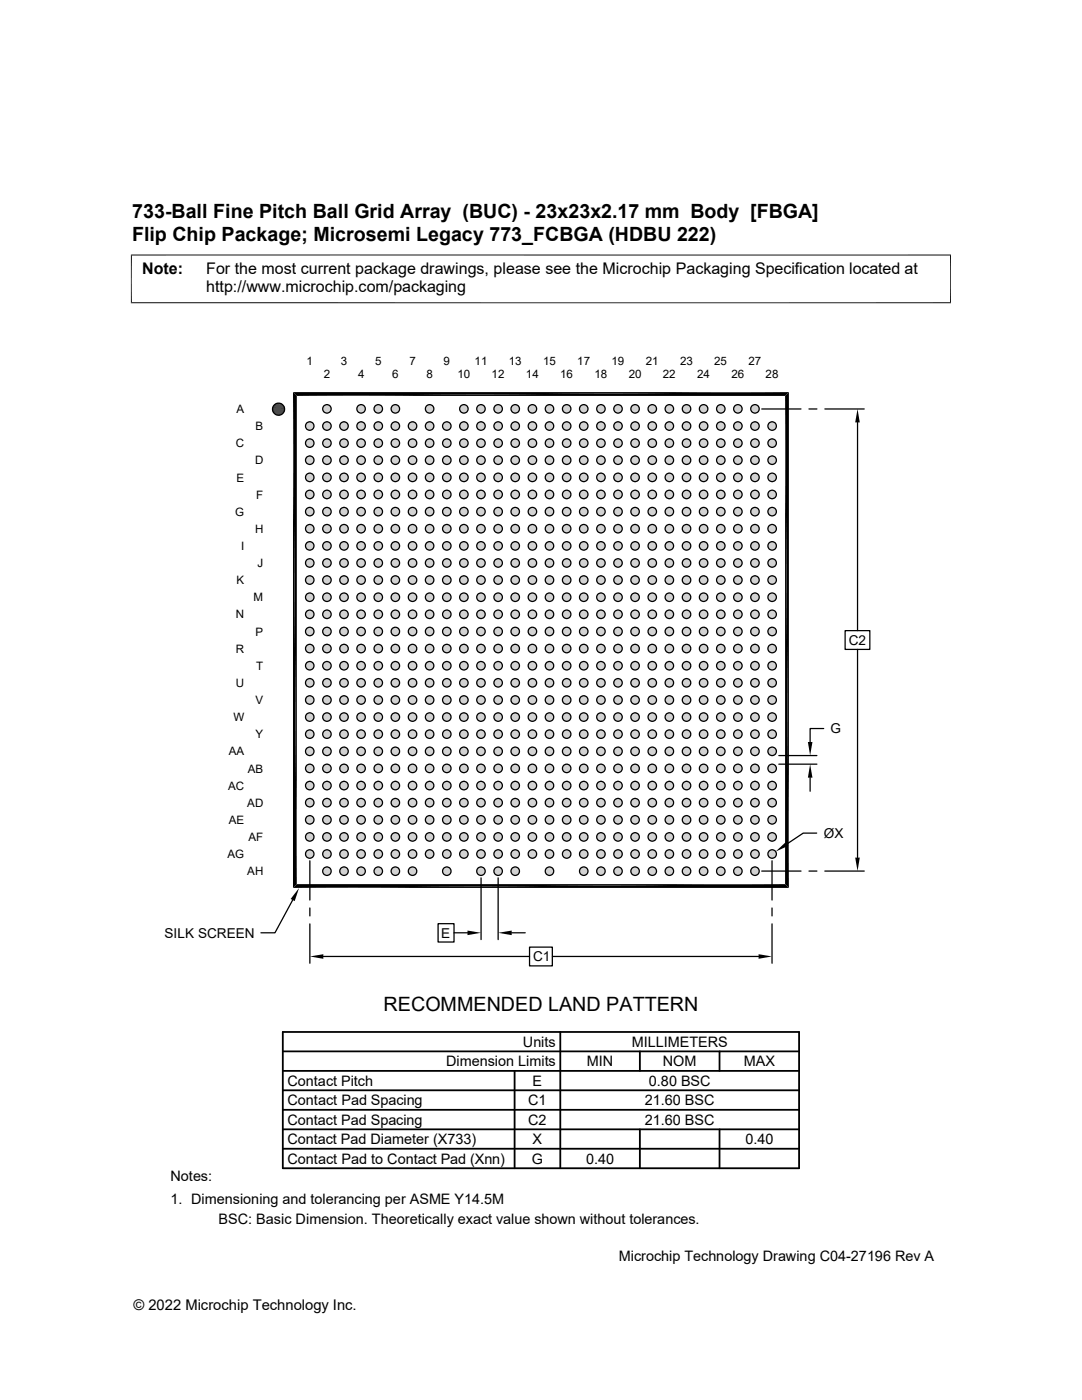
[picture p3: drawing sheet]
<svg xmlns="http://www.w3.org/2000/svg" width="216mm" height="279mm" viewBox="0 0 216 279" stroke-linecap="round" stroke-linejoin="round" font-family="sans-serif">
<defs><g id="words">
<g font-size="3.9">
<text x="26.4" y="43.5">733-Ball Fine Pitch Ball Grid Array (BUC) - 23x23x2.17 mm Body [FBGA]</text>
<text x="26.4" y="48.1">Flip Chip Package; Microsemi Legacy 773_FCBGA (HDBU 222)</text>
<text x="76.5" y="201.8">RECOMMENDED LAND PATTERN</text>
</g>
<g font-size="3.2">
<text x="28.4" y="54.7">Note:</text>
<text x="41.1" y="58.3">http://www.microchip.com/packaging</text>
<text x="41.1" y="54.7">For the most current package drawings, please see the Microchip Packaging Specification located at</text>
</g>
<g font-size="2.9">
<text x="104.3" y="208.9">Units</text>
<text x="126" y="208.9">MILLIMETERS</text>
<text x="89" y="212.8">Dimension Limits</text>
<text x="117.1" y="212.8">MIN</text>
<text x="132.3" y="212.8">NOM</text>
<text x="148.4" y="212.8">MAX</text>
<text x="57.3" y="216.7">Contact Pitch</text>
<text x="57.3" y="220.6">Contact Pad Spacing</text>
<text x="105.4" y="220.6">C1</text>
<text x="106.3" y="216.7">E</text>
<text x="128.7" y="220.6">21.60 BSC</text>
<text x="129.5" y="216.7">0.80 BSC</text>
<text x="57.3" y="224.5">Contact Pad Spacing</text>
<text x="105.4" y="224.5">C2</text>
<text x="128.7" y="224.5">21.60 BSC</text>
<text x="57.3" y="232.2">Contact Pad to Contact Pad (Xnn)</text>
<text x="57.3" y="228.3">Contact Pad Diameter (X733)</text>
<text x="106.1" y="232.2">G</text>
<text x="106.3" y="228.3">X</text>
<text x="116.9" y="232.2">0.40</text>
<text x="148.7" y="228.3">0.40</text>
<text x="34" y="235.7">Notes:</text>
<text x="34" y="240.3">1. Dimensioning and tolerancing per ASME Y14.5M</text>
<text x="43.6" y="244.3">BSC: Basic Dimension. Theoretically exact value shown without tolerances.</text>
<text x="123.5" y="251.7">Microchip Technology Drawing C04-27196 Rev A</text>
<text x="26.6" y="261.3">© 2022 Microchip Technology Inc.</text>
</g>
<g font-size="2.7">
<text x="169.4" y="128.7">C2</text>
<text x="165.7" y="146.3">G</text>
<text x="164.4" y="167.2">ØX</text>
<text x="32.8" y="187.1">SILK SCREEN</text>
<text x="88.1" y="187.1">E</text>
<text x="106.4" y="191.9">C1</text>
</g>
<g font-size="2.3">
<text x="61.2" y="72.8">1</text>
<text x="64.6" y="75.4">2</text>
<text x="68" y="72.8">3</text>
<text x="71.4" y="75.4">4</text>
<text x="74.8" y="72.8">5</text>
<text x="78.3" y="75.4">6</text>
<text x="81.7" y="72.8">7</text>
<text x="85.1" y="75.4">8</text>
<text x="88.5" y="72.8">9</text>
<text x="91.3" y="75.4">10</text>
<text x="94.7" y="72.8">11</text>
<text x="98.1" y="75.4">12</text>
<text x="101.5" y="72.8">13</text>
<text x="104.9" y="75.4">14</text>
<text x="108.4" y="72.8">15</text>
<text x="111.8" y="75.4">16</text>
<text x="115.2" y="72.8">17</text>
<text x="118.6" y="75.4">18</text>
<text x="122" y="72.8">19</text>
<text x="125.5" y="75.4">20</text>
<text x="128.9" y="72.8">21</text>
<text x="132.3" y="75.4">22</text>
<text x="135.7" y="72.8">23</text>
<text x="139.1" y="75.4">24</text>
<text x="142.5" y="72.8">25</text>
<text x="145.9" y="75.4">26</text>
<text x="149.3" y="72.8">27</text>
<text x="152.8" y="75.4">28</text>
<text x="47.2" y="82.4">A</text>
<text x="47.1" y="89.3">C</text>
<text x="51" y="85.9">B</text>
<text x="50.9" y="92.7">D</text>
<text x="47.2" y="96.1">E</text>
<text x="51.1" y="99.5">F</text>
<text x="46.9" y="102.9">G</text>
<text x="50.9" y="106.4">H</text>
<text x="48.1" y="109.8">I</text>
<text x="51.4" y="113.2">J</text>
<text x="47.2" y="116.6">K</text>
<text x="47.1" y="123.4">N</text>
<text x="50.6" y="120">M</text>
<text x="47.1" y="130.3">R</text>
<text x="51" y="126.9">P</text>
<text x="47.1" y="137.1">U</text>
<text x="51.1" y="133.7">T</text>
<text x="46.6" y="143.9">W</text>
<text x="51" y="140.5">V</text>
<text x="51" y="147.3">Y</text>
<text x="45.7" y="150.8">AA</text>
<text x="49.5" y="154.2">AB</text>
<text x="45.5" y="157.6">AC</text>
<text x="49.3" y="161">AD</text>
<text x="45.7" y="164.4">AE</text>
<text x="49.6" y="167.8">AF</text>
<text x="45.4" y="171.3">AG</text>
<text x="49.3" y="174.7">AH</text>
</g>
</g></defs>
<g fill="#c0c0c0">
<path d="M65.1 80.8h.2z"/>
<path d="M71.9 80.8h.3z"/>
<path d="M75.4 80.8h.2z"/>
<path d="M78.8 80.8h.2z"/>
<path d="M85.6 80.8h.2z"/>
<path d="M92.4 80.8h.3z"/>
<path d="M95.9 80.8h.2z"/>
<path d="M99.3 80.8h.2z"/>
<path d="M102.7 80.8h.2z"/>
<path d="M106.1 80.8h.2z"/>
<path d="M109.5 80.8h.2z"/>
<path d="M112.9 80.8h.3z"/>
<path d="M116.4 80.8h.2z"/>
<path d="M119.8 80.8h.2z"/>
<path d="M123.2 80.8h.2z"/>
<path d="M126.6 80.8h.2z"/>
<path d="M130 80.8h.2z"/>
<path d="M133.5 80.8h.2z"/>
<path d="M136.9 80.8h.2z"/>
<path d="M140.3 80.8h.2z"/>
<path d="M143.7 80.8h.2z"/>
<path d="M147.1 80.8h.2z"/>
<path d="M150.5 80.8h.2z"/>
<path d="M150.5 80.8h.4z"/>
<path d="M147 80.8h.4z"/>
<path d="M147.1 80.8h.3z"/>
<path d="M143.6 80.8h.4z"/>
<path d="M143.7 80.8h.3z"/>
<path d="M140.2 80.8h.4z"/>
<path d="M140.3 80.8h.3z"/>
<path d="M136.8 80.8h.4z"/>
<path d="M136.9 80.8h.3z"/>
<path d="M133.4 80.8h.4z"/>
<path d="M133.5 80.8h.3z"/>
<path d="M130 80.8h.3z"/>
<path d="M126.6 80.8h.3z"/>
<path d="M123.1 80.8h.4z"/>
<path d="M123.2 80.8h.3z"/>
<path d="M119.7 80.8h.4z"/>
<path d="M119.8 80.8h.3z"/>
<path d="M116.3 80.8h.4z"/>
<path d="M116.4 80.8h.3z"/>
<path d="M112.9 80.8h.4z"/>
<path d="M109.5 80.8h.4z"/>
<path d="M106 80.8h.4z"/>
<path d="M106.1 80.8h.3z"/>
<path d="M102.6 80.8h.4z"/>
<path d="M102.7 80.8h.3z"/>
<path d="M99.2 80.8h.4z"/>
<path d="M99.3 80.8h.3z"/>
<path d="M95.8 80.8h.4z"/>
<path d="M95.9 80.8h.3z"/>
<path d="M92.4 80.8h.4z"/>
<path d="M85.5 80.8h.4z"/>
<path d="M85.6 80.8h.3z"/>
<path d="M78.7 80.8h.4z"/>
<path d="M78.8 80.8h.3z"/>
<path d="M75.3 80.8h.4z"/>
<path d="M75.4 80.8h.3z"/>
<path d="M71.9 80.8h.4z"/>
<path d="M65 80.8h.4z"/>
<path d="M65.1 80.8h.3z"/>
<path d="M150.4 80.8h.5z"/>
<path d="M147 80.8h.5z"/>
<path d="M143.5 80.8h.6z"/>
<path d="M143.6 80.8h.5z"/>
<path d="M140.1 80.8h.6z"/>
<path d="M140.2 80.8h.5z"/>
<path d="M136.7 80.8h.5z"/>
<path d="M133.3 80.8h.5z"/>
<path d="M129.9 80.8h.5z"/>
<path d="M130 80.8h.4z"/>
<path d="M126.4 80.8h.6z"/>
<path d="M126.6 80.8h.4z"/>
<path d="M123 80.8h.6z"/>
<path d="M123.1 80.8h.5z"/>
<path d="M119.6 80.8h.6z"/>
<path d="M119.7 80.8h.5z"/>
<path d="M116.2 80.8h.6z"/>
<path d="M116.3 80.8h.5z"/>
<path d="M112.8 80.8h.5z"/>
<path d="M109.4 80.8h.5z"/>
<path d="M106 80.8h.5z"/>
<path d="M102.5 80.8h.6z"/>
<path d="M102.6 80.8h.5z"/>
<path d="M99.1 80.8h.6z"/>
<path d="M99.2 80.8h.5z"/>
<path d="M95.7 80.8h.5z"/>
<path d="M92.3 80.8h.5z"/>
<path d="M85.4 80.8h.6z"/>
<path d="M85.5 80.8h.5z"/>
<path d="M78.6 80.8h.6z"/>
<path d="M78.7 80.8h.5z"/>
<path d="M75.2 80.8h.6z"/>
<path d="M75.3 80.8h.5z"/>
<path d="M71.8 80.8h.5z"/>
<path d="M64.9 80.8h.6z"/>
<path d="M65 80.8h.5z"/>
<path d="M150.3 80.8h.7z"/>
<path d="M150.4 80.8h.6z"/>
<path d="M146.9 80.8h.7z"/>
<path d="M147 80.8h.6z"/>
<path d="M143.5 80.8h.7z"/>
<path d="M140.1 80.8h.7z"/>
<path d="M136.6 80.8h.7z"/>
<path d="M136.7 80.8h.6z"/>
<path d="M133.2 80.8h.7z"/>
<path d="M133.3 80.8h.6z"/>
<path d="M129.8 80.8h.7z"/>
<path d="M129.9 80.8h.6z"/>
<path d="M126.4 80.8h.7z"/>
<path d="M123 80.8h.7z"/>
<path d="M119.5 80.8h.7z"/>
<path d="M116.1 80.8h.7z"/>
<path d="M112.7 80.8h.7z"/>
<path d="M112.8 80.8h.6z"/>
<path d="M109.3 80.8h.7z"/>
<path d="M109.4 80.8h.6z"/>
<path d="M105.9 80.8h.7z"/>
<path d="M106 80.8h.6z"/>
<path d="M102.5 80.8h.7z"/>
<path d="M99.1 80.8h.7z"/>
<path d="M95.6 80.8h.7z"/>
<path d="M95.7 80.8h.6z"/>
<path d="M92.2 80.8h.7z"/>
<path d="M92.3 80.8h.6z"/>
<path d="M85.4 80.8h.7z"/>
<path d="M78.5 80.8h.7z"/>
<path d="M75.1 80.8h.7z"/>
<path d="M71.7 80.8h.7z"/>
<path d="M71.8 80.8h.6z"/>
<path d="M64.9 80.8h.7z"/>
<path d="M150.2 80.9h.9z"/>
<path d="M150.3 80.8l.8 .1z"/>
<path d="M146.8 80.9h.9z"/>
<path d="M146.9 80.8l.8 .1z"/>
<path d="M143.4 80.9h.8z"/>
<path d="M143.5 80.8l.7 .1z"/>
<path d="M140 80.9h.8z"/>
<path d="M140.1 80.8l.7 .1z"/>
<path d="M136.5 80.9h.9z"/>
<path d="M136.6 80.8l.8 .1z"/>
<path d="M133.1 80.9h.9z"/>
<path d="M133.2 80.8l.8 .1z"/>
<path d="M129.7 80.9h.9z"/>
<path d="M129.8 80.8l.8 .1z"/>
<path d="M126.3 80.9h.8z"/>
<path d="M126.4 80.8l.7 .1z"/>
<path d="M122.9 80.9h.8z"/>
<path d="M123 80.8l.7 .1z"/>
<path d="M119.5 80.9h.8z"/>
<path d="M119.5 80.8l.8 .1z"/>
<path d="M116.1 80.9h.8z"/>
<path d="M116.1 80.8l.8 .1z"/>
<path d="M112.6 80.9h.9z"/>
<path d="M112.7 80.8l.8 .1z"/>
<path d="M109.2 80.9h.9z"/>
<path d="M109.3 80.8l.8 .1z"/>
<path d="M105.8 80.9h.9z"/>
<path d="M105.9 80.8l.8 .1z"/>
<path d="M102.4 80.9h.8z"/>
<path d="M102.5 80.8l.7 .1z"/>
<path d="M99 80.9h.8z"/>
<path d="M99.1 80.8l.7 .1z"/>
<path d="M95.5 80.9h.9z"/>
<path d="M95.6 80.8l.8 .1z"/>
<path d="M92.1 80.9h.9z"/>
<path d="M92.2 80.8l.8 .1z"/>
<path d="M85.3 80.9h.8z"/>
<path d="M85.4 80.8l.7 .1z"/>
<path d="M78.5 80.9h.8z"/>
<path d="M78.5 80.8l.8 .1z"/>
<path d="M75.1 80.9h.8z"/>
<path d="M75.1 80.8l.8 .1z"/>
<path d="M71.6 80.9h.9z"/>
<path d="M71.7 80.8l.8 .1z"/>
<path d="M64.8 80.9h.8z"/>
<path d="M64.9 80.8l.7 .1z"/>
<path d="M150.2 80.9h1z"/>
<path d="M146.7 80.9h1z"/>
<path d="M143.3 80.9h1z"/>
<path d="M143.4 80.9h.9z"/>
<path d="M139.9 80.9h1z"/>
<path d="M140 80.9h.9z"/>
<path d="M136.5 80.9h1z"/>
<path d="M133.1 80.9h1z"/>
<path d="M126.2 80.9h1z"/>
<path d="M126.3 80.9h.9z"/>
<path d="M122.8 80.9h1z"/>
<path d="M122.9 80.9h.9z"/>
<path d="M119.4 80.9h1z"/>
<path d="M119.5 80.9h.9z"/>
<path d="M116 80.9h1z"/>
<path d="M116.1 80.9h.9z"/>
<path d="M112.6 80.9h1z"/>
<path d="M109.2 80.9h1z"/>
<path d="M105.7 80.9h1z"/>
<path d="M102.3 80.9h1z"/>
<path d="M102.4 80.9h.9z"/>
<path d="M98.9 80.9h1z"/>
<path d="M99 80.9h.9z"/>
<path d="M95.5 80.9h1z"/>
<path d="M85.2 80.9h1z"/>
<path d="M85.3 80.9h.9z"/>
<path d="M78.4 80.9h1z"/>
<path d="M78.5 80.9h.9z"/>
<path d="M75 80.9h1z"/>
<path d="M75.1 80.9h.9z"/>
<path d="M71.6 80.9h1z"/>
<path d="M64.7 80.9h1z"/>
<path d="M64.8 80.9h.9z"/>
<path d="M150.2 80.9l1 .1z"/>
<path d="M146.7 80.9l1.1 .1z"/>
<path d="M143.3 80.9l1.1 .1z"/>
<path d="M139.9 80.9l1 .1z"/>
<path d="M136.4 81h1.1z"/>
<path d="M136.5 80.9l1 .1z"/>
<path d="M133.1 80.9l1 .1z"/>
<path d="M129.6 81h1.1z"/>
<path d="M129.7 80.9l1 .1z"/>
<path d="M126.2 80.9l1.1 .1z"/>
<path d="M122.8 80.9l1.1 .1z"/>
<path d="M119.4 80.9l1.1 .1z"/>
<path d="M116 80.9l1 .1z"/>
<path d="M112.5 81h1.1z"/>
<path d="M112.6 80.9l1 .1z"/>
<path d="M109.2 80.9l1 .1z"/>
<path d="M105.7 81h1.1z"/>
<path d="M105.7 80.9l1.1 .1z"/>
<path d="M102.3 80.9l1.1 .1z"/>
<path d="M98.8 81h1.1z"/>
<path d="M98.9 80.9l1 .1z"/>
<path d="M95.5 80.9l1 .1z"/>
<path d="M92.1 80.9l1 .1z"/>
<path d="M85.2 80.9l1.1 .1z"/>
<path d="M78.4 80.9l1 .1z"/>
<path d="M74.9 81h1.1z"/>
<path d="M75 80.9l1 .1z"/>
<path d="M71.6 80.9l1 .1z"/>
<path d="M64.7 80.9l1.1 .1z"/>
<path d="M150 81h1.3z"/>
<path d="M150.1 81h1.2z"/>
<path d="M146.6 81h1.2z"/>
<path d="M146.7 81h1.1z"/>
<path d="M143.3 81h1.1z"/>
<path d="M139.8 81h1.2z"/>
<path d="M136.4 81h1.2z"/>
<path d="M132.9 81h1.3z"/>
<path d="M133 81h1.2z"/>
<path d="M129.6 81h1.2z"/>
<path d="M126.1 81h1.3z"/>
<path d="M126.2 81h1.2z"/>
<path d="M122.7 81h1.2z"/>
<path d="M122.8 81h1.1z"/>
<path d="M119.3 81h1.2z"/>
<path d="M115.9 81h1.2z"/>
<path d="M112.5 81h1.2z"/>
<path d="M109 81h1.3z"/>
<path d="M109.1 81h1.2z"/>
<path d="M102.2 81h1.2z"/>
<path d="M102.3 81h1.1z"/>
<path d="M98.8 81h1.2z"/>
<path d="M95.4 81h1.2z"/>
<path d="M91.9 81h1.3z"/>
<path d="M92 81h1.2z"/>
<path d="M85.1 81h1.2z"/>
<path d="M85.2 81h1.1z"/>
<path d="M78.3 81h1.2z"/>
<path d="M74.9 81h1.2z"/>
<path d="M71.5 81h1.2z"/>
<path d="M64.7 81h1.1z"/>
<path d="M150 81l1.3 .1z"/>
<path d="M146.6 81l1.3 .1z"/>
<path d="M143.2 81l1.3 .1z"/>
<path d="M139.8 81l1.3 .1z"/>
<path d="M136.4 81l1.2 .1z"/>
<path d="M132.9 81l1.3 .1z"/>
<path d="M129.5 81l1.3 .1z"/>
<path d="M126.1 81l1.3 .1z"/>
<path d="M122.7 81l1.3 .1z"/>
<path d="M119.3 81l1.3 .1z"/>
<path d="M115.9 81l1.3 .1z"/>
<path d="M112.5 81l1.2 .1z"/>
<path d="M109 81l1.3 .1z"/>
<path d="M105.6 81l1.3 .1z"/>
<path d="M102.2 81l1.3 .1z"/>
<path d="M98.8 81l1.3 .1z"/>
<path d="M95.4 81l1.2 .1z"/>
<path d="M91.9 81l1.3 .1z"/>
<path d="M85.1 81l1.3 .1z"/>
<path d="M78.3 81l1.3 .1z"/>
<path d="M74.9 81l1.2 .1z"/>
<path d="M71.5 81l1.2 .1z"/>
<path d="M64.6 81l1.3 .1z"/>
<path d="M150 81.1h1.4z"/>
<path d="M146.6 81.1h1.4z"/>
<path d="M143.2 81.1h1.3z"/>
<path d="M139.7 81.1h1.4z"/>
<path d="M136.3 81.1h1.4z"/>
<path d="M132.9 81.1h1.4z"/>
<path d="M129.5 81.1h1.4z"/>
<path d="M126.1 81.1h1.3z"/>
<path d="M122.6 81.1h1.4z"/>
<path d="M119.2 81.1h1.4z"/>
<path d="M115.8 81.1h1.4z"/>
<path d="M112.4 81.1h1.4z"/>
<path d="M109 81.1h1.4z"/>
<path d="M105.6 81.1h1.4z"/>
<path d="M102.2 81.1h1.3z"/>
<path d="M98.7 81.1h1.4z"/>
<path d="M95.3 81.1h1.4z"/>
<path d="M91.9 81.1h1.4z"/>
<path d="M85 81.1h1.4z"/>
<path d="M78.2 81.1h1.4z"/>
<path d="M74.8 81.1h1.4z"/>
<path d="M71.4 81.1h1.4z"/>
<path d="M64.6 81.1h1.4z"/>
<path d="M149.9 81.1l1.5 .1z"/>
<path d="M146.5 81.1l1.5 .1z"/>
<path d="M143.1 81.1l1.5 .1z"/>
<path d="M139.7 81.1l1.5 .1z"/>
<path d="M136.3 81.1l1.4 .1z"/>
<path d="M132.9 81.1l1.4 .1h-1.5z"/>
<path d="M132.9 81.1l1.4 .1z"/>
<path d="M129.4 81.1l1.5 .1z"/>
<path d="M126 81.1l1.5 .1z"/>
<path d="M122.6 81.1l1.5 .1z"/>
<path d="M119.2 81.1l1.4 .1z"/>
<path d="M115.8 81.1l1.4 .1z"/>
<path d="M112.4 81.1l1.4 .1z"/>
<path d="M108.9 81.1l1.5 .1z"/>
<path d="M105.5 81.1l1.5 .1z"/>
<path d="M102.1 81.1l1.5 .1h-1.6z"/>
<path d="M102.1 81.1l1.5 .1z"/>
<path d="M98.7 81.1l1.5 .1z"/>
<path d="M95.3 81.1l1.4 .1z"/>
<path d="M91.8 81.1l1.5 .1z"/>
<path d="M85 81.1l1.5 .1z"/>
<path d="M78.2 81.1l1.5 .1h-1.6z"/>
<path d="M78.2 81.1l1.5 .1z"/>
<path d="M74.8 81.1l1.4 .1z"/>
<path d="M71.4 81.1l1.4 .1z"/>
<path d="M64.5 81.1l1.5 .1z"/>
<path d="M149.9 81.2l1.5 .1z"/>
<path d="M146.5 81.2l1.5 .1z"/>
<path d="M143.1 81.2l1.5 .1z"/>
<path d="M139.6 81.2l1.6 .1z"/>
<path d="M136.2 81.2l1.6 .1z"/>
<path d="M132.8 81.2l1.6 .1z"/>
<path d="M129.4 81.2l1.5 .1z"/>
<path d="M126 81.2l1.5 .1z"/>
<path d="M122.6 81.2l1.5 .1z"/>
<path d="M119.1 81.2l1.6 .1z"/>
<path d="M115.7 81.2l1.6 .1z"/>
<path d="M112.3 81.2l1.6 .1z"/>
<path d="M108.9 81.2l1.5 .1z"/>
<path d="M105.5 81.2l1.5 .1z"/>
<path d="M102 81.2l1.6 .1z"/>
<path d="M98.6 81.2l1.6 .1z"/>
<path d="M95.2 81.2l1.6 .1z"/>
<path d="M91.8 81.2l1.6 .1z"/>
<path d="M85 81.2l1.5 .1z"/>
<path d="M78.1 81.2l1.6 .1z"/>
<path d="M74.7 81.2l1.6 .1z"/>
<path d="M71.3 81.2l1.6 .1z"/>
<path d="M64.5 81.2l1.5 .1z"/>
<path d="M149.9 81.3l1.6 .1z"/>
<path d="M146.5 81.3l1.6 .1z"/>
<path d="M143 81.3l1.6 .1z"/>
<path d="M139.6 81.3l1.6 .1z"/>
<path d="M136.2 81.3l1.6 .1z"/>
<path d="M132.8 81.3l1.6 .1z"/>
<path d="M129.4 81.3l1.6 .1z"/>
<path d="M125.9 81.3l1.7 .1z"/>
<path d="M122.5 81.3l1.6 .1z"/>
<path d="M119.1 81.3l1.6 .1z"/>
<path d="M115.7 81.3l1.6 .1z"/>
<path d="M112.3 81.3l1.6 .1z"/>
<path d="M108.9 81.3l1.6 .1z"/>
<path d="M105.5 81.3l1.5 .1z"/>
<path d="M102 81.3l1.6 .1z"/>
<path d="M98.6 81.3l1.6 .1z"/>
<path d="M95.2 81.3l1.6 .1z"/>
<path d="M91.8 81.3l1.6 .1z"/>
<path d="M84.9 81.3l1.7 .1z"/>
<path d="M78.1 81.3l1.6 .1z"/>
<path d="M74.7 81.3l1.6 .1z"/>
<path d="M71.3 81.3l1.6 .1z"/>
<path d="M64.4 81.3l1.6 .1z"/>
<path d="M149.8 81.4h1.7z"/>
<path d="M146.4 81.4h1.7z"/>
<path d="M143 81.4h1.7z"/>
<path d="M139.6 81.4h1.6z"/>
<path d="M136.2 81.4h1.6z"/>
<path d="M132.8 81.4h1.6z"/>
<path d="M129.3 81.4h1.7z"/>
<path d="M125.9 81.4h1.7z"/>
<path d="M122.5 81.4h1.7z"/>
<path d="M119.1 81.4h1.6z"/>
<path d="M115.7 81.4h1.6z"/>
<path d="M112.2 81.4h1.7z"/>
<path d="M108.8 81.4h1.7z"/>
<path d="M105.4 81.4h1.7z"/>
<path d="M102 81.4h1.7z"/>
<path d="M98.6 81.4h1.6z"/>
<path d="M95.2 81.4h1.6z"/>
<path d="M91.7 81.4h1.7z"/>
<path d="M84.9 81.4h1.7z"/>
<path d="M78.1 81.4h1.6z"/>
<path d="M74.7 81.4h1.6z"/>
<path d="M71.2 81.4h1.7z"/>
<path d="M64.4 81.4h1.7z"/>
<path d="M149.8 81.4l1.7 .1z"/>
<path d="M146.4 81.4l1.7 .1z"/>
<path d="M143 81.4l1.7 .1z"/>
<path d="M139.6 81.4l1.6 .1z"/>
<path d="M136.1 81.4l1.7 .1z"/>
<path d="M132.7 81.4l1.7 .1z"/>
<path d="M129.3 81.4l1.7 .1z"/>
<path d="M125.9 81.4l1.7 .1z"/>
<path d="M122.5 81.4l1.7 .1z"/>
<path d="M119.1 81.4l1.7 .1z"/>
<path d="M115.7 81.4l1.6 .1z"/>
<path d="M112.2 81.4l1.7 .1z"/>
<path d="M108.8 81.4l1.7 .1z"/>
<path d="M105.4 81.4l1.7 .1z"/>
<path d="M102 81.4l1.7 .1z"/>
<path d="M98.6 81.4l1.6 .1z"/>
<path d="M95.1 81.4l1.7 .1z"/>
<path d="M91.7 81.4l1.7 .1z"/>
<path d="M84.9 81.4l1.7 .1z"/>
<path d="M78.1 81.4l1.6 .1z"/>
<path d="M74.6 81.4l1.7 .1z"/>
<path d="M71.2 81.4l1.7 .1z"/>
<path d="M64.4 81.4l1.7 .1z"/>
<path d="M149.8 81.5l1.7 .1z"/>
<path d="M146.4 81.5l1.7 .1z"/>
<path d="M143 81.5l1.7 .1z"/>
<path d="M139.6 81.5l1.6 .1z"/>
<path d="M136.1 81.5l1.7 .1z"/>
<path d="M132.7 81.5l1.7 .1z"/>
<path d="M129.3 81.5l1.7 .1z"/>
<path d="M125.9 81.5l1.7 .1z"/>
<path d="M122.5 81.5l1.7 .1z"/>
<path d="M119 81.5l1.8 .1z"/>
<path d="M115.6 81.5l1.7 .1z"/>
<path d="M112.2 81.5l1.7 .1z"/>
<path d="M108.8 81.5l1.7 .1z"/>
<path d="M105.4 81.5l1.7 .1z"/>
<path d="M102 81.5l1.7 .1z"/>
<path d="M98.6 81.5l1.6 .1z"/>
<path d="M95.1 81.5l1.7 .1z"/>
<path d="M91.7 81.5l1.7 .1z"/>
<path d="M84.9 81.5l1.7 .1z"/>
<path d="M78 81.5l1.8 .1z"/>
<path d="M74.6 81.5l1.7 .1z"/>
<path d="M71.2 81.5l1.7 .1z"/>
<path d="M64.4 81.5l1.7 .1z"/>
<path d="M149.8 81.6l1.7 .1z"/>
<path d="M149.8 81.6h1.7z"/>
<path d="M146.4 81.6l1.7 .1z"/>
<path d="M143 81.6l1.7 .1z"/>
<path d="M139.6 81.6l1.6 .1z"/>
<path d="M136.1 81.6l1.7 .1z"/>
<path d="M132.7 81.6l1.7 .1z"/>
<path d="M132.7 81.6h1.7z"/>
<path d="M129.3 81.6l1.7 .1z"/>
<path d="M125.9 81.6l1.7 .1z"/>
<path d="M125.9 81.6h1.7z"/>
<path d="M122.5 81.6l1.7 .1z"/>
<path d="M119 81.6l1.8 .1z"/>
<path d="M115.6 81.6l1.7 .1z"/>
<path d="M112.2 81.6l1.7 .1z"/>
<path d="M108.8 81.6l1.7 .1z"/>
<path d="M108.8 81.6h1.7z"/>
<path d="M105.4 81.6l1.7 .1z"/>
<path d="M102 81.6l1.7 .1z"/>
<path d="M102 81.6h1.7z"/>
<path d="M98.6 81.6l1.6 .1z"/>
<path d="M95.1 81.6l1.7 .1z"/>
<path d="M95.1 81.6h1.7z"/>
<path d="M91.7 81.6l1.7 .1z"/>
<path d="M84.9 81.6l1.7 .1z"/>
<path d="M84.9 81.6h1.7z"/>
<path d="M78 81.6l1.7 .1z"/>
<path d="M78 81.6h1.8z"/>
<path d="M74.6 81.6l1.7 .1z"/>
<path d="M71.2 81.6l1.7 .1z"/>
<path d="M71.2 81.6h1.7z"/>
<path d="M64.4 81.6l1.7 .1z"/>
<path d="M149.8 81.7l1.7 .1z"/>
<path d="M146.4 81.7l1.7 .1z"/>
<path d="M143 81.7l1.7 .1z"/>
<path d="M143 81.7h1.7z"/>
<path d="M139.6 81.7l1.6 .1z"/>
<path d="M136.1 81.7l1.7 .1z"/>
<path d="M136.1 81.7h1.7z"/>
<path d="M132.7 81.7l1.7 .1z"/>
<path d="M129.3 81.7l1.7 .1z"/>
<path d="M129.3 81.7h1.7z"/>
<path d="M125.9 81.7l1.7 .1z"/>
<path d="M122.5 81.7l1.7 .1z"/>
<path d="M119 81.7l1.7 .1z"/>
<path d="M119 81.7h1.8z"/>
<path d="M115.6 81.7l1.7 .1z"/>
<path d="M112.2 81.7l1.7 .1z"/>
<path d="M112.2 81.7h1.7z"/>
<path d="M108.8 81.7l1.7 .1z"/>
<path d="M105.4 81.7l1.7 .1z"/>
<path d="M105.4 81.7h1.7z"/>
<path d="M102 81.7l1.7 .1z"/>
<path d="M98.6 81.7l1.6 .1z"/>
<path d="M95.1 81.7l1.7 .1z"/>
<path d="M91.7 81.7l1.7 .1z"/>
<path d="M84.9 81.7l1.7 .1z"/>
<path d="M78 81.7l1.7 .1z"/>
<path d="M74.6 81.7l1.7 .1z"/>
<path d="M71.2 81.7l1.7 .1z"/>
<path d="M64.4 81.7l1.7 .1z"/>
<path d="M64.4 81.7h1.7z"/>
<path d="M149.8 81.8l1.7 .1z"/>
<path d="M149.8 81.8h1.7z"/>
<path d="M146.4 81.8l1.7 .1z"/>
<path d="M146.4 81.8h1.7z"/>
<path d="M143 81.8l1.6 .1z"/>
<path d="M143 81.8h1.7z"/>
<path d="M139.6 81.8l1.6 .1z"/>
<path d="M139.6 81.8h1.6z"/>
<path d="M136.1 81.8l1.7 .1z"/>
<path d="M136.1 81.8h1.7z"/>
<path d="M132.7 81.8l1.7 .1z"/>
<path d="M132.7 81.8h1.7z"/>
<path d="M129.3 81.8l1.7 .1z"/>
<path d="M129.3 81.8h1.7z"/>
<path d="M125.9 81.8l1.7 .1z"/>
<path d="M125.9 81.8h1.7z"/>
<path d="M122.5 81.8l1.6 .1z"/>
<path d="M122.5 81.8h1.7z"/>
<path d="M119.1 81.8l1.6 .1z"/>
<path d="M119.1 81.8h1.6z"/>
<path d="M115.7 81.8l1.6 .1z"/>
<path d="M115.7 81.8h1.6z"/>
<path d="M112.2 81.8l1.7 .1z"/>
<path d="M112.2 81.8h1.7z"/>
<path d="M108.8 81.8l1.7 .1z"/>
<path d="M108.8 81.8h1.7z"/>
<path d="M105.4 81.8l1.6 .1z"/>
<path d="M105.4 81.8h1.7z"/>
<path d="M102 81.8l1.6 .1z"/>
<path d="M102 81.8h1.7z"/>
<path d="M98.6 81.8l1.6 .1z"/>
<path d="M98.6 81.8h1.6z"/>
<path d="M95.1 81.8l1.7 .1z"/>
<path d="M95.1 81.8h1.7z"/>
<path d="M91.7 81.8l1.7 .1z"/>
<path d="M91.7 81.8h1.7z"/>
<path d="M84.9 81.8l1.7 .1z"/>
<path d="M84.9 81.8h1.7z"/>
<path d="M78.1 81.8l1.6 .1z"/>
<path d="M78.1 81.8h1.6z"/>
<path d="M74.6 81.8l1.7 .1z"/>
<path d="M74.6 81.8h1.7z"/>
<path d="M71.2 81.8l1.7 .1z"/>
<path d="M71.2 81.8h1.7z"/>
<path d="M64.4 81.8l1.6 .1z"/>
<path d="M64.4 81.8h1.7z"/>
<path d="M149.8 81.9h1.6z"/>
<path d="M149.8 81.9h1.7z"/>
<path d="M146.4 81.9h1.6z"/>
<path d="M146.4 81.9h1.7z"/>
<path d="M143 81.9h1.6z"/>
<path d="M139.6 81.9h1.6z"/>
<path d="M136.2 81.9h1.6z"/>
<path d="M132.8 81.9h1.6z"/>
<path d="M129.3 81.9h1.6z"/>
<path d="M129.3 81.9h1.7z"/>
<path d="M125.9 81.9h1.6z"/>
<path d="M125.9 81.9h1.7z"/>
<path d="M122.5 81.9h1.6z"/>
<path d="M119.1 81.9h1.6z"/>
<path d="M115.7 81.9h1.6z"/>
<path d="M112.2 81.9h1.7z"/>
<path d="M108.8 81.9h1.6z"/>
<path d="M108.8 81.9h1.7z"/>
<path d="M105.4 81.9h1.6z"/>
<path d="M102 81.9h1.6z"/>
<path d="M98.6 81.9h1.6z"/>
<path d="M95.2 81.9h1.6z"/>
<path d="M91.7 81.9h1.7z"/>
<path d="M84.9 81.9h1.6z"/>
<path d="M84.9 81.9h1.7z"/>
<path d="M78.1 81.9h1.6z"/>
<path d="M74.7 81.9h1.6z"/>
<path d="M71.2 81.9h1.7z"/>
<path d="M64.4 81.9h1.6z"/>
<path d="M149.9 81.9l1.5 .1z"/>
<path d="M149.9 81.9h1.5z"/>
<path d="M146.5 81.9l1.5 .1z"/>
<path d="M146.5 81.9h1.5z"/>
<path d="M143 81.9l1.6 .1z"/>
<path d="M139.6 81.9l1.6 .1z"/>
<path d="M136.2 81.9l1.5 .1z"/>
<path d="M132.8 81.9l1.5 .1z"/>
<path d="M129.4 81.9l1.5 .1z"/>
<path d="M129.4 81.9h1.5z"/>
<path d="M125.9 81.9l1.6 .1z"/>
<path d="M122.5 81.9l1.6 .1z"/>
<path d="M119.1 81.9l1.5 .1z"/>
<path d="M115.7 81.9l1.5 .1z"/>
<path d="M112.3 81.9l1.5 .1z"/>
<path d="M112.3 81.9h1.6z"/>
<path d="M108.9 81.9l1.5 .1z"/>
<path d="M108.9 81.9h1.5z"/>
<path d="M105.5 81.9l1.5 .1z"/>
<path d="M105.5 81.9h1.5z"/>
<path d="M102 81.9l1.6 .1z"/>
<path d="M98.6 81.9l1.6 .1z"/>
<path d="M95.2 81.9l1.5 .1z"/>
<path d="M91.8 81.9l1.5 .1z"/>
<path d="M91.8 81.9h1.6z"/>
<path d="M84.9 81.9l1.6 .1z"/>
<path d="M78.1 81.9l1.6 .1z"/>
<path d="M74.7 81.9l1.5 .1z"/>
<path d="M71.3 81.9l1.5 .1z"/>
<path d="M71.3 81.9h1.6z"/>
<path d="M64.4 81.9l1.6 .1z"/>
<path d="M149.9 82l1.5 .1z"/>
<path d="M149.9 82h1.5z"/>
<path d="M146.5 82l1.5 .1z"/>
<path d="M146.5 82h1.5z"/>
<path d="M143.1 82l1.4 .1z"/>
<path d="M143.1 82h1.5z"/>
<path d="M139.6 82l1.5 .1z"/>
<path d="M139.6 82h1.6z"/>
<path d="M136.2 82l1.5 .1z"/>
<path d="M136.2 82h1.5z"/>
<path d="M132.8 82l1.5 .1z"/>
<path d="M132.8 82h1.5z"/>
<path d="M129.4 82l1.5 .1z"/>
<path d="M129.4 82h1.5z"/>
<path d="M126 82l1.4 .1z"/>
<path d="M126 82h1.5z"/>
<path d="M122.6 82l1.4 .1z"/>
<path d="M122.6 82h1.5z"/>
<path d="M119.1 82l1.5 .1z"/>
<path d="M119.1 82h1.5z"/>
<path d="M115.7 82l1.5 .1z"/>
<path d="M115.7 82h1.5z"/>
<path d="M112.3 82l1.5 .1z"/>
<path d="M112.3 82h1.5z"/>
<path d="M108.9 82l1.5 .1z"/>
<path d="M108.9 82h1.5z"/>
<path d="M105.5 82l1.5 .1z"/>
<path d="M105.5 82h1.5z"/>
<path d="M102 82l1.5 .1z"/>
<path d="M102 82h1.6z"/>
<path d="M98.6 82l1.5 .1z"/>
<path d="M98.6 82h1.6z"/>
<path d="M95.2 82l1.5 .1z"/>
<path d="M95.2 82h1.5z"/>
<path d="M91.8 82l1.5 .1z"/>
<path d="M91.8 82h1.5z"/>
<path d="M85 82l1.4 .1z"/>
<path d="M85 82h1.5z"/>
<path d="M78.1 82l1.5 .1z"/>
<path d="M78.1 82h1.6z"/>
<path d="M74.7 82l1.5 .1z"/>
<path d="M74.7 82h1.5z"/>
<path d="M71.3 82l1.5 .1z"/>
<path d="M71.3 82h1.5z"/>
<path d="M64.5 82l1.5 .1z"/>
<path d="M64.5 82h1.5z"/>
<path d="M149.9 82.1h1.4z"/>
<path d="M149.9 82.1h1.5z"/>
<path d="M146.5 82.1h1.4z"/>
<path d="M146.5 82.1h1.5z"/>
<path d="M143.1 82.1h1.4z"/>
<path d="M139.7 82.1h1.4z"/>
<path d="M136.3 82.1h1.3z"/>
<path d="M136.3 82.1h1.4z"/>
<path d="M132.9 82.1h1.3z"/>
<path d="M132.9 82.1h1.4z"/>
<path d="M129.4 82.1h1.4z"/>
<path d="M129.4 82.1h1.5z"/>
<path d="M126 82.1h1.4z"/>
<path d="M122.6 82.1h1.4z"/>
<path d="M119.2 82.1h1.4z"/>
<path d="M115.8 82.1h1.4z"/>
<path d="M112.4 82.1h1.3z"/>
<path d="M112.4 82.1h1.4z"/>
<path d="M108.9 82.1h1.4z"/>
<path d="M108.9 82.1h1.5z"/>
<path d="M105.5 82.1h1.4z"/>
<path d="M105.5 82.1h1.5z"/>
<path d="M102.1 82.1h1.4z"/>
<path d="M98.7 82.1h1.4z"/>
<path d="M95.3 82.1h1.3z"/>
<path d="M95.3 82.1h1.4z"/>
<path d="M91.8 82.1h1.4z"/>
<path d="M91.8 82.1h1.5z"/>
<path d="M85 82.1h1.4z"/>
<path d="M78.2 82.1h1.4z"/>
<path d="M74.8 82.1h1.3z"/>
<path d="M74.8 82.1h1.4z"/>
<path d="M71.4 82.1h1.3z"/>
<path d="M71.4 82.1h1.4z"/>
<path d="M64.5 82.1h1.4z"/>
<path d="M64.5 82.1h1.5z"/>
<path d="M150 82.1l1.3 .1z"/>
<path d="M150 82.1h1.3z"/>
<path d="M146.6 82.1l1.2 .1z"/>
<path d="M146.6 82.1h1.3z"/>
<path d="M143.2 82.1l1.2 .1z"/>
<path d="M143.2 82.1h1.3z"/>
<path d="M139.7 82.1l1.3 .1z"/>
<path d="M136.3 82.1l1.3 .1z"/>
<path d="M132.9 82.1l1.3 .1z"/>
<path d="M129.5 82.1l1.3 .1z"/>
<path d="M129.5 82.1h1.3z"/>
<path d="M126.1 82.1l1.3 .1z"/>
<path d="M126.1 82.1h1.3z"/>
<path d="M122.6 82.1l1.3 .1z"/>
<path d="M119.2 82.1l1.3 .1z"/>
<path d="M115.8 82.1l1.3 .1z"/>
<path d="M112.4 82.1l1.3 .1z"/>
<path d="M109 82.1l1.3 .1z"/>
<path d="M109 82.1h1.3z"/>
<path d="M105.6 82.1l1.2 .1z"/>
<path d="M105.6 82.1h1.3z"/>
<path d="M102.2 82.1l1.2 .1z"/>
<path d="M102.2 82.1h1.3z"/>
<path d="M98.7 82.1l1.3 .1z"/>
<path d="M95.3 82.1l1.3 .1z"/>
<path d="M91.9 82.1l1.3 .1z"/>
<path d="M91.9 82.1h1.3z"/>
<path d="M85 82.1l1.3 .1z"/>
<path d="M78.2 82.1l1.3 .1z"/>
<path d="M74.8 82.1l1.3 .1z"/>
<path d="M71.4 82.1l1.3 .1z"/>
<path d="M64.6 82.1l1.2 .1z"/>
<path d="M64.6 82.1h1.3z"/>
<path d="M150 82.2l1.2 .1z"/>
<path d="M150 82.2h1.3z"/>
<path d="M146.6 82.2l1.2 .1z"/>
<path d="M146.6 82.2h1.2z"/>
<path d="M143.2 82.2l1.2 .1z"/>
<path d="M143.2 82.2h1.2z"/>
<path d="M139.8 82.2l1.1 .1z"/>
<path d="M139.8 82.2h1.2z"/>
<path d="M136.4 82.2l1.1 .1z"/>
<path d="M136.4 82.2h1.2z"/>
<path d="M132.9 82.2l1.2 .1z"/>
<path d="M132.9 82.2h1.3z"/>
<path d="M129.5 82.2l1.2 .1z"/>
<path d="M129.5 82.2h1.3z"/>
<path d="M126.1 82.2l1.2 .1z"/>
<path d="M126.1 82.2h1.3z"/>
<path d="M122.7 82.2l1.2 .1z"/>
<path d="M122.7 82.2h1.2z"/>
<path d="M119.3 82.2l1.2 .1z"/>
<path d="M119.3 82.2h1.2z"/>
<path d="M115.9 82.2l1.1 .1z"/>
<path d="M115.9 82.2h1.2z"/>
<path d="M112.5 82.2l1.1 .1z"/>
<path d="M112.5 82.2h1.2z"/>
<path d="M109 82.2l1.2 .1z"/>
<path d="M109 82.2h1.3z"/>
<path d="M105.6 82.2l1.2 .1z"/>
<path d="M105.6 82.2h1.2z"/>
<path d="M102.2 82.2l1.2 .1z"/>
<path d="M102.2 82.2h1.2z"/>
<path d="M98.8 82.2l1.1 .1z"/>
<path d="M98.8 82.2h1.2z"/>
<path d="M95.4 82.2l1.1 .1z"/>
<path d="M95.4 82.2h1.2z"/>
<path d="M91.9 82.2l1.2 .1z"/>
<path d="M91.9 82.2h1.3z"/>
<path d="M85.1 82.2l1.2 .1z"/>
<path d="M85.1 82.2h1.2z"/>
<path d="M78.3 82.2l1.1 .1z"/>
<path d="M78.3 82.2h1.2z"/>
<path d="M74.9 82.2l1.1 .1z"/>
<path d="M74.9 82.2h1.2z"/>
<path d="M71.5 82.2l1.1 .1z"/>
<path d="M71.5 82.2h1.2z"/>
<path d="M64.6 82.2l1.2 .1z"/>
<path d="M64.6 82.2h1.2z"/>
<path d="M150.1 82.3h1.1z"/>
<path d="M146.7 82.3h1z"/>
<path d="M146.7 82.3h1.1z"/>
<path d="M143.3 82.3h1z"/>
<path d="M143.3 82.3h1.1z"/>
<path d="M139.8 82.3h1.1z"/>
<path d="M136.4 82.3h1.1z"/>
<path d="M133 82.3h1.1z"/>
<path d="M129.6 82.3h1z"/>
<path d="M129.6 82.3h1.1z"/>
<path d="M126.2 82.3h1z"/>
<path d="M126.2 82.3h1.1z"/>
<path d="M122.8 82.3h1z"/>
<path d="M122.8 82.3h1.1z"/>
<path d="M119.3 82.3h1.1z"/>
<path d="M119.3 82.3h1.2z"/>
<path d="M115.9 82.3h1.1z"/>
<path d="M112.5 82.3h1.1z"/>
<path d="M109.1 82.3h1.1z"/>
<path d="M105.7 82.3h1z"/>
<path d="M105.7 82.3h1.1z"/>
<path d="M102.3 82.3h1z"/>
<path d="M102.3 82.3h1.1z"/>
<path d="M98.8 82.3h1.1z"/>
<path d="M95.4 82.3h1.1z"/>
<path d="M92 82.3h1z"/>
<path d="M92 82.3h1.1z"/>
<path d="M85.2 82.3h1z"/>
<path d="M85.2 82.3h1.1z"/>
<path d="M78.3 82.3h1.1z"/>
<path d="M74.9 82.3h1.1z"/>
<path d="M71.5 82.3h1.1z"/>
<path d="M64.7 82.3h1z"/>
<path d="M64.7 82.3h1.1z"/>
<path d="M150.2 82.3h.9z"/>
<path d="M150.2 82.3h1z"/>
<path d="M143.3 82.3h.9z"/>
<path d="M139.9 82.3h.9z"/>
<path d="M139.9 82.3h1z"/>
<path d="M136.5 82.3h.9z"/>
<path d="M136.5 82.3h1z"/>
<path d="M133.1 82.3h.9z"/>
<path d="M133.1 82.3h1z"/>
<path d="M129.7 82.3h.9z"/>
<path d="M126.2 82.3h.9z"/>
<path d="M122.8 82.3h.9z"/>
<path d="M119.4 82.3h.9z"/>
<path d="M119.4 82.3h1z"/>
<path d="M116 82.3h.9z"/>
<path d="M116 82.3h1z"/>
<path d="M112.6 82.3h.9z"/>
<path d="M112.6 82.3h1z"/>
<path d="M109.2 82.3h.9z"/>
<path d="M109.2 82.3h1z"/>
<path d="M102.3 82.3h.9z"/>
<path d="M98.9 82.3h.9z"/>
<path d="M98.9 82.3h1z"/>
<path d="M95.5 82.3h.9z"/>
<path d="M95.5 82.3h1z"/>
<path d="M92.1 82.3h.9z"/>
<path d="M85.2 82.3h.9z"/>
<path d="M78.4 82.3h.9z"/>
<path d="M78.4 82.3h1z"/>
<path d="M75 82.3h.9z"/>
<path d="M75 82.3h1z"/>
<path d="M71.6 82.3h.9z"/>
<path d="M71.6 82.3h1z"/>
<path d="M64.7 82.3h.9z"/>
<path d="M150.2 82.3l.8 .1z"/>
<path d="M146.8 82.3l.8 .1z"/>
<path d="M146.8 82.3h.9z"/>
<path d="M143.4 82.3l.8 .1z"/>
<path d="M143.4 82.3h.8z"/>
<path d="M140 82.3l.8 .1z"/>
<path d="M140 82.3h.8z"/>
<path d="M136.5 82.3l.8 .1z"/>
<path d="M133.1 82.3l.8 .1z"/>
<path d="M129.7 82.3l.8 .1z"/>
<path d="M126.3 82.3l.8 .1z"/>
<path d="M126.3 82.3h.8z"/>
<path d="M122.9 82.3l.8 .1z"/>
<path d="M122.9 82.3h.8z"/>
<path d="M119.5 82.3l.7 .1z"/>
<path d="M119.5 82.3h.8z"/>
<path d="M116.1 82.3l.7 .1z"/>
<path d="M116.1 82.3h.8z"/>
<path d="M112.6 82.3l.8 .1z"/>
<path d="M109.2 82.3l.8 .1z"/>
<path d="M105.8 82.3l.8 .1z"/>
<path d="M105.8 82.3h.9z"/>
<path d="M102.4 82.3l.8 .1z"/>
<path d="M102.4 82.3h.8z"/>
<path d="M99 82.3l.8 .1z"/>
<path d="M99 82.3h.8z"/>
<path d="M95.5 82.3l.8 .1z"/>
<path d="M92.1 82.3l.8 .1z"/>
<path d="M85.3 82.3l.8 .1z"/>
<path d="M85.3 82.3h.8z"/>
<path d="M78.5 82.3l.7 .1z"/>
<path d="M78.5 82.3h.8z"/>
<path d="M75.1 82.3l.7 .1z"/>
<path d="M75.1 82.3h.8z"/>
<path d="M71.6 82.3l.8 .1z"/>
<path d="M64.8 82.3l.8 .1z"/>
<path d="M64.8 82.3h.8z"/>
<path d="M150.3 82.4h.6z"/>
<path d="M150.3 82.4h.7z"/>
<path d="M146.9 82.4h.6z"/>
<path d="M146.9 82.4h.7z"/>
<path d="M143.5 82.4h.6z"/>
<path d="M143.5 82.4h.7z"/>
<path d="M140.1 82.4h.6z"/>
<path d="M140.1 82.4h.7z"/>
<path d="M136.6 82.4h.6z"/>
<path d="M136.6 82.4h.7z"/>
<path d="M133.2 82.4h.6z"/>
<path d="M133.2 82.4h.7z"/>
<path d="M129.8 82.4h.6z"/>
<path d="M129.8 82.4h.7z"/>
<path d="M126.4 82.4h.6z"/>
<path d="M126.4 82.4h.7z"/>
<path d="M123 82.4h.6z"/>
<path d="M123 82.4h.7z"/>
<path d="M119.5 82.4h.7z"/>
<path d="M116.1 82.4h.7z"/>
<path d="M112.7 82.4h.6z"/>
<path d="M112.7 82.4h.7z"/>
<path d="M109.3 82.4h.6z"/>
<path d="M109.3 82.4h.7z"/>
<path d="M105.9 82.4h.6z"/>
<path d="M105.9 82.4h.7z"/>
<path d="M102.5 82.4h.6z"/>
<path d="M102.5 82.4h.7z"/>
<path d="M99.1 82.4h.6z"/>
<path d="M99.1 82.4h.7z"/>
<path d="M95.6 82.4h.6z"/>
<path d="M95.6 82.4h.7z"/>
<path d="M92.2 82.4h.6z"/>
<path d="M92.2 82.4h.7z"/>
<path d="M85.4 82.4h.6z"/>
<path d="M85.4 82.4h.7z"/>
<path d="M78.5 82.4h.7z"/>
<path d="M75.1 82.4h.7z"/>
<path d="M71.7 82.4h.6z"/>
<path d="M71.7 82.4h.7z"/>
<path d="M64.9 82.4h.6z"/>
<path d="M64.9 82.4h.7z"/>
<path d="M150.4 82.4h.5z"/>
<path d="M147 82.4h.4z"/>
<path d="M147 82.4h.5z"/>
<path d="M143.5 82.4h.5z"/>
<path d="M140.1 82.4h.5z"/>
<path d="M136.7 82.4h.5z"/>
<path d="M133.3 82.4h.5z"/>
<path d="M129.9 82.4h.4z"/>
<path d="M129.9 82.4h.5z"/>
<path d="M126.4 82.4h.5z"/>
<path d="M123 82.4h.5z"/>
<path d="M119.6 82.4h.5z"/>
<path d="M119.6 82.4h.6z"/>
<path d="M116.2 82.4h.5z"/>
<path d="M116.2 82.4h.6z"/>
<path d="M112.8 82.4h.5z"/>
<path d="M109.4 82.4h.5z"/>
<path d="M106 82.4h.4z"/>
<path d="M106 82.4h.5z"/>
<path d="M102.5 82.4h.5z"/>
<path d="M99.1 82.4h.5z"/>
<path d="M95.7 82.4h.5z"/>
<path d="M92.3 82.4h.5z"/>
<path d="M85.4 82.4h.5z"/>
<path d="M78.6 82.4h.5z"/>
<path d="M78.6 82.4h.6z"/>
<path d="M75.2 82.4h.5z"/>
<path d="M75.2 82.4h.6z"/>
<path d="M71.8 82.4h.5z"/>
<path d="M64.9 82.4h.5z"/>
<path d="M65.1 82.4h.2z"/>
<path d="M71.9 82.4h.3z"/>
<path d="M75.4 82.4h.2z"/>
<path d="M78.8 82.4h.2z"/>
<path d="M85.6 82.4h.2z"/>
<path d="M92.4 82.4h.3z"/>
<path d="M95.9 82.4h.2z"/>
<path d="M99.3 82.4h.2z"/>
<path d="M102.7 82.4h.2z"/>
<path d="M106.1 82.4h.2z"/>
<path d="M109.5 82.4h.2z"/>
<path d="M112.9 82.4h.3z"/>
<path d="M116.4 82.4h.2z"/>
<path d="M119.8 82.4h.2z"/>
<path d="M123.2 82.4h.2z"/>
<path d="M126.6 82.4h.2z"/>
<path d="M130 82.4h.2z"/>
<path d="M133.5 82.4h.2z"/>
<path d="M136.9 82.4h.2z"/>
<path d="M140.3 82.4h.2z"/>
<path d="M143.7 82.4h.2z"/>
<path d="M147.1 82.4h.2z"/>
<path d="M150.5 82.4h.2z"/>
<path d="M150.5 82.4h.4z"/>
<path d="M147 82.4h.3z"/>
<path d="M143.6 82.4h.3z"/>
<path d="M143.6 82.4h.4z"/>
<path d="M140.2 82.4h.3z"/>
<path d="M140.2 82.4h.4z"/>
<path d="M136.8 82.4h.3z"/>
<path d="M136.8 82.4h.4z"/>
<path d="M133.4 82.4h.3z"/>
<path d="M133.4 82.4h.4z"/>
<path d="M130 82.4h.3z"/>
<path d="M126.6 82.4h.3z"/>
<path d="M123.1 82.4h.3z"/>
<path d="M123.1 82.4h.4z"/>
<path d="M119.7 82.4h.3z"/>
<path d="M119.7 82.4h.4z"/>
<path d="M116.3 82.4h.3z"/>
<path d="M116.3 82.4h.4z"/>
<path d="M112.9 82.4h.4z"/>
<path d="M109.5 82.4h.4z"/>
<path d="M106 82.4h.3z"/>
<path d="M102.6 82.4h.3z"/>
<path d="M102.6 82.4h.4z"/>
<path d="M99.2 82.4h.3z"/>
<path d="M99.2 82.4h.4z"/>
<path d="M95.8 82.4h.3z"/>
<path d="M95.8 82.4h.4z"/>
<path d="M92.4 82.4h.4z"/>
<path d="M85.5 82.4h.3z"/>
<path d="M85.5 82.4h.4z"/>
<path d="M78.7 82.4h.3z"/>
<path d="M78.7 82.4h.4z"/>
<path d="M75.3 82.4h.3z"/>
<path d="M75.3 82.4h.4z"/>
<path d="M71.9 82.4h.4z"/>
<path d="M65 82.4h.3z"/>
<path d="M65 82.4h.4z"/>
<path d="M61.7 84.2h.2z"/>
<path d="M65.1 84.2h.2z"/>
<path d="M68.5 84.2h.2z"/>
<path d="M71.9 84.2h.3z"/>
<path d="M75.4 84.2h.2z"/>
<path d="M78.8 84.2h.2z"/>
<path d="M82.2 84.2h.2z"/>
<path d="M85.6 84.2h.2z"/>
<path d="M89 84.2h.2z"/>
<path d="M92.4 84.2h.3z"/>
<path d="M95.9 84.2h.2z"/>
<path d="M99.3 84.2h.2z"/>
<path d="M102.7 84.2h.2z"/>
<path d="M106.1 84.2h.2z"/>
<path d="M109.5 84.2h.2z"/>
<path d="M112.9 84.2h.3z"/>
<path d="M116.4 84.2h.2z"/>
<path d="M119.8 84.2h.2z"/>
<path d="M123.2 84.2h.2z"/>
<path d="M126.6 84.2h.2z"/>
<path d="M130 84.2h.2z"/>
<path d="M133.5 84.2h.2z"/>
<path d="M136.9 84.2h.2z"/>
<path d="M140.3 84.2h.2z"/>
<path d="M143.7 84.2h.2z"/>
<path d="M147.1 84.2h.2z"/>
<path d="M150.5 84.2h.2z"/>
<path d="M153.9 84.2h.3z"/>
<path d="M153.9 84.2h.4z"/>
<path d="M150.5 84.2h.4z"/>
<path d="M147 84.2h.4z"/>
<path d="M147.1 84.2h.3z"/>
<path d="M143.6 84.2h.4z"/>
<path d="M143.7 84.2h.3z"/>
<path d="M140.2 84.2h.4z"/>
<path d="M140.3 84.2h.3z"/>
<path d="M136.8 84.2h.4z"/>
<path d="M136.9 84.2h.3z"/>
<path d="M133.4 84.2h.4z"/>
<path d="M133.5 84.2h.3z"/>
<path d="M130 84.2h.3z"/>
<path d="M126.6 84.2h.3z"/>
<path d="M123.1 84.2h.4z"/>
<path d="M123.2 84.2h.3z"/>
<path d="M119.7 84.2h.4z"/>
<path d="M119.8 84.2h.3z"/>
<path d="M116.3 84.2h.4z"/>
<path d="M116.4 84.2h.3z"/>
<path d="M112.9 84.2h.4z"/>
<path d="M109.5 84.2h.4z"/>
<path d="M106 84.2h.4z"/>
<path d="M106.1 84.2h.3z"/>
<path d="M102.6 84.2h.4z"/>
<path d="M102.7 84.2h.3z"/>
<path d="M99.2 84.2h.4z"/>
<path d="M99.3 84.2h.3z"/>
<path d="M95.8 84.2h.4z"/>
<path d="M95.9 84.2h.3z"/>
<path d="M92.4 84.2h.4z"/>
<path d="M89 84.2h.3z"/>
<path d="M85.5 84.2h.4z"/>
<path d="M85.6 84.2h.3z"/>
<path d="M82.1 84.2h.4z"/>
<path d="M82.2 84.2h.3z"/>
<path d="M78.7 84.2h.4z"/>
<path d="M78.8 84.2h.3z"/>
<path d="M75.3 84.2h.4z"/>
<path d="M75.4 84.2h.3z"/>
<path d="M71.9 84.2h.4z"/>
<path d="M68.5 84.2h.4z"/>
<path d="M65 84.2h.4z"/>
<path d="M65.1 84.2h.3z"/>
<path d="M61.6 84.2h.4z"/>
<path d="M61.7 84.2h.3z"/>
<path d="M153.8 84.2h.5z"/>
<path d="M150.4 84.2h.5z"/>
<path d="M147 84.2h.5z"/>
<path d="M143.5 84.2h.6z"/>
<path d="M143.6 84.2h.5z"/>
<path d="M140.1 84.2h.6z"/>
<path d="M140.2 84.2h.5z"/>
<path d="M136.7 84.2h.5z"/>
<path d="M133.3 84.2h.5z"/>
<path d="M129.9 84.2h.5z"/>
<path d="M130 84.2h.4z"/>
<path d="M126.4 84.2h.6z"/>
<path d="M126.6 84.2h.4z"/>
<path d="M123 84.2h.6z"/>
<path d="M123.1 84.2h.5z"/>
<path d="M119.6 84.2h.6z"/>
<path d="M119.7 84.2h.5z"/>
<path d="M116.2 84.2h.6z"/>
<path d="M116.3 84.2h.5z"/>
<path d="M112.8 84.2h.5z"/>
<path d="M109.4 84.2h.5z"/>
<path d="M106 84.2h.5z"/>
<path d="M102.5 84.2h.6z"/>
<path d="M102.6 84.2h.5z"/>
<path d="M99.1 84.2h.6z"/>
<path d="M99.2 84.2h.5z"/>
<path d="M95.7 84.2h.5z"/>
<path d="M92.3 84.2h.5z"/>
<path d="M88.9 84.2h.5z"/>
<path d="M89 84.2h.4z"/>
<path d="M85.4 84.2h.6z"/>
<path d="M85.5 84.2h.5z"/>
<path d="M82 84.2h.6z"/>
<path d="M82.1 84.2h.5z"/>
<path d="M78.6 84.2h.6z"/>
<path d="M78.7 84.2h.5z"/>
<path d="M75.2 84.2h.6z"/>
<path d="M75.3 84.2h.5z"/>
<path d="M71.8 84.2h.5z"/>
<path d="M68.4 84.2h.5z"/>
<path d="M64.9 84.2h.6z"/>
<path d="M65 84.2h.5z"/>
<path d="M61.5 84.2h.6z"/>
<path d="M61.6 84.2h.5z"/>
<path d="M153.7 84.2h.7z"/>
<path d="M153.8 84.2h.6z"/>
<path d="M150.3 84.2h.7z"/>
<path d="M150.4 84.2h.6z"/>
<path d="M146.9 84.2h.7z"/>
<path d="M147 84.2h.6z"/>
<path d="M143.5 84.2h.7z"/>
<path d="M140.1 84.2h.7z"/>
<path d="M136.6 84.2h.7z"/>
<path d="M136.7 84.2h.6z"/>
<path d="M133.2 84.2h.7z"/>
<path d="M133.3 84.2h.6z"/>
<path d="M129.8 84.2h.7z"/>
<path d="M129.9 84.2h.6z"/>
<path d="M126.4 84.2h.7z"/>
<path d="M123 84.2h.7z"/>
<path d="M119.5 84.2h.7z"/>
<path d="M116.1 84.2h.7z"/>
<path d="M112.7 84.2h.7z"/>
<path d="M112.8 84.2h.6z"/>
<path d="M109.3 84.2h.7z"/>
<path d="M109.4 84.2h.6z"/>
<path d="M105.9 84.2h.7z"/>
<path d="M106 84.2h.6z"/>
<path d="M102.5 84.2h.7z"/>
<path d="M99.1 84.2h.7z"/>
<path d="M95.6 84.2h.7z"/>
<path d="M95.7 84.2h.6z"/>
<path d="M92.2 84.2h.7z"/>
<path d="M92.3 84.2h.6z"/>
<path d="M88.8 84.2h.7z"/>
<path d="M88.9 84.2h.6z"/>
<path d="M85.4 84.2h.7z"/>
<path d="M82 84.2h.7z"/>
<path d="M78.5 84.2h.7z"/>
<path d="M75.1 84.2h.7z"/>
<path d="M71.7 84.2h.7z"/>
<path d="M71.8 84.2h.6z"/>
<path d="M68.3 84.2h.7z"/>
<path d="M68.4 84.2h.6z"/>
<path d="M64.9 84.2h.7z"/>
<path d="M61.5 84.2h.7z"/>
<path d="M153.6 84.3h.9z"/>
<path d="M153.7 84.2l.8 .1z"/>
<path d="M150.2 84.3h.9z"/>
<path d="M150.3 84.2l.8 .1z"/>
<path d="M146.8 84.3h.9z"/>
<path d="M146.9 84.2l.8 .1z"/>
<path d="M143.4 84.3h.8z"/>
<path d="M143.5 84.2l.7 .1z"/>
<path d="M140 84.3h.8z"/>
<path d="M140.1 84.2l.7 .1z"/>
<path d="M136.5 84.3h.9z"/>
<path d="M136.6 84.2l.8 .1z"/>
<path d="M133.1 84.3h.9z"/>
<path d="M133.2 84.2l.8 .1z"/>
<path d="M129.7 84.3h.9z"/>
<path d="M129.8 84.2l.8 .1z"/>
<path d="M126.3 84.3h.8z"/>
<path d="M126.4 84.2l.7 .1z"/>
<path d="M122.9 84.3h.8z"/>
<path d="M123 84.2l.7 .1z"/>
<path d="M119.5 84.3h.8z"/>
<path d="M119.5 84.2l.8 .1z"/>
<path d="M116.1 84.3h.8z"/>
<path d="M116.1 84.2l.8 .1z"/>
<path d="M112.6 84.3h.9z"/>
<path d="M112.7 84.2l.8 .1z"/>
<path d="M109.2 84.3h.9z"/>
<path d="M109.3 84.2l.8 .1z"/>
<path d="M105.8 84.3h.9z"/>
<path d="M105.9 84.2l.8 .1z"/>
<path d="M102.4 84.3h.8z"/>
<path d="M102.5 84.2l.7 .1z"/>
<path d="M99 84.3h.8z"/>
<path d="M99.1 84.2l.7 .1z"/>
<path d="M95.5 84.3h.9z"/>
<path d="M95.6 84.2l.8 .1z"/>
<path d="M92.1 84.3h.9z"/>
<path d="M92.2 84.2l.8 .1z"/>
<path d="M88.7 84.3h.9z"/>
<path d="M88.8 84.2l.8 .1z"/>
<path d="M85.3 84.3h.8z"/>
<path d="M85.4 84.2l.7 .1z"/>
<path d="M81.9 84.3h.8z"/>
<path d="M82 84.2l.7 .1z"/>
<path d="M78.5 84.3h.8z"/>
<path d="M78.5 84.2l.8 .1z"/>
<path d="M75.1 84.3h.8z"/>
<path d="M75.1 84.2l.8 .1z"/>
<path d="M71.6 84.3h.9z"/>
<path d="M71.7 84.2l.8 .1z"/>
<path d="M68.2 84.3h.9z"/>
<path d="M68.3 84.2l.8 .1z"/>
<path d="M64.8 84.3h.8z"/>
<path d="M64.9 84.2l.7 .1z"/>
<path d="M61.4 84.3h.8z"/>
<path d="M61.5 84.2l.7 .1z"/>
<path d="M153.6 84.3h1z"/>
<path d="M150.2 84.3h1z"/>
<path d="M146.7 84.3h1z"/>
<path d="M143.3 84.3h1z"/>
<path d="M143.4 84.3h.9z"/>
<path d="M139.9 84.3h1z"/>
<path d="M140 84.3h.9z"/>
<path d="M136.5 84.3h1z"/>
<path d="M133.1 84.3h1z"/>
<path d="M126.2 84.3h1z"/>
<path d="M126.3 84.3h.9z"/>
<path d="M122.8 84.3h1z"/>
<path d="M122.9 84.3h.9z"/>
<path d="M119.4 84.3h1z"/>
<path d="M119.5 84.3h.9z"/>
<path d="M116 84.3h1z"/>
<path d="M116.1 84.3h.9z"/>
<path d="M112.6 84.3h1z"/>
<path d="M109.2 84.3h1z"/>
<path d="M105.7 84.3h1z"/>
<path d="M102.3 84.3h1z"/>
<path d="M102.4 84.3h.9z"/>
<path d="M98.9 84.3h1z"/>
<path d="M99 84.3h.9z"/>
<path d="M95.5 84.3h1z"/>
<path d="M85.2 84.3h1z"/>
<path d="M85.3 84.3h.9z"/>
<path d="M81.8 84.3h1z"/>
<path d="M81.9 84.3h.9z"/>
<path d="M78.4 84.3h1z"/>
<path d="M78.5 84.3h.9z"/>
<path d="M75 84.3h1z"/>
<path d="M75.1 84.3h.9z"/>
<path d="M71.6 84.3h1z"/>
<path d="M64.7 84.3h1z"/>
<path d="M64.8 84.3h.9z"/>
<path d="M61.3 84.3h1z"/>
<path d="M61.4 84.3h.9z"/>
<path d="M153.5 84.4h1.1z"/>
<path d="M153.6 84.3l1 .1z"/>
<path d="M150.1 84.4h1.1z"/>
<path d="M150.2 84.3l1 .1z"/>
<path d="M146.7 84.4h1.1z"/>
<path d="M146.7 84.3l1.1 .1z"/>
<path d="M143.3 84.4h1.1z"/>
<path d="M143.3 84.3l1.1 .1z"/>
<path d="M139.8 84.4h1.1z"/>
<path d="M139.9 84.3l1 .1z"/>
<path d="M136.4 84.4h1.1z"/>
<path d="M136.5 84.3l1 .1z"/>
<path d="M133 84.4h1.1z"/>
<path d="M133.1 84.3l1 .1z"/>
<path d="M129.6 84.4h1.1z"/>
<path d="M129.7 84.3l1 .1z"/>
<path d="M126.2 84.4h1.1z"/>
<path d="M126.2 84.3l1.1 .1z"/>
<path d="M122.8 84.4h1.1z"/>
<path d="M122.8 84.3l1.1 .1z"/>
<path d="M119.3 84.4h1.2z"/>
<path d="M119.4 84.3l1.1 .1z"/>
<path d="M115.9 84.4h1.1z"/>
<path d="M116 84.3l1 .1z"/>
<path d="M112.5 84.4h1.1z"/>
<path d="M112.6 84.3l1 .1z"/>
<path d="M109.1 84.4h1.1z"/>
<path d="M109.2 84.3l1 .1z"/>
<path d="M105.7 84.4h1.1z"/>
<path d="M105.7 84.3l1.1 .1z"/>
<path d="M102.3 84.4h1.1z"/>
<path d="M102.3 84.3l1.1 .1z"/>
<path d="M98.8 84.4h1.1z"/>
<path d="M98.9 84.3l1 .1z"/>
<path d="M95.4 84.4h1.1z"/>
<path d="M95.5 84.3l1 .1z"/>
<path d="M92 84.4h1.1z"/>
<path d="M92.1 84.3l1 .1z"/>
<path d="M88.6 84.4h1.1z"/>
<path d="M88.7 84.3l1 .1z"/>
<path d="M85.2 84.4h1.1z"/>
<path d="M85.2 84.3l1.1 .1z"/>
<path d="M81.7 84.4h1.2z"/>
<path d="M81.8 84.3l1.1 .1z"/>
<path d="M78.3 84.4h1.1z"/>
<path d="M78.4 84.3l1 .1z"/>
<path d="M74.9 84.4h1.1z"/>
<path d="M75 84.3l1 .1z"/>
<path d="M71.5 84.4h1.1z"/>
<path d="M71.6 84.3l1 .1z"/>
<path d="M68.1 84.4h1.1z"/>
<path d="M68.2 84.3l1 .1z"/>
<path d="M64.7 84.4h1.1z"/>
<path d="M64.7 84.3l1.1 .1z"/>
<path d="M61.3 84.4h1.1z"/>
<path d="M61.3 84.3l1.1 .1z"/>
<path d="M153.5 84.4h1.2z"/>
<path d="M150.1 84.4h1.2z"/>
<path d="M139.8 84.4h1.2z"/>
<path d="M136.4 84.4h1.2z"/>
<path d="M133 84.4h1.2z"/>
<path d="M129.6 84.4h1.2z"/>
<path d="M126.2 84.4h1.2z"/>
<path d="M115.9 84.4h1.2z"/>
<path d="M112.5 84.4h1.2z"/>
<path d="M109.1 84.4h1.2z"/>
<path d="M98.8 84.4h1.2z"/>
<path d="M95.4 84.4h1.2z"/>
<path d="M92 84.4h1.2z"/>
<path d="M88.6 84.4h1.2z"/>
<path d="M78.3 84.4h1.2z"/>
<path d="M74.9 84.4h1.2z"/>
<path d="M71.5 84.4h1.2z"/>
<path d="M68.1 84.4h1.2z"/>
<path d="M153.5 84.4l1.2 .1z"/>
<path d="M150 84.4l1.3 .1z"/>
<path d="M146.6 84.4l1.3 .1z"/>
<path d="M143.2 84.4l1.3 .1z"/>
<path d="M139.8 84.4l1.3 .1z"/>
<path d="M136.4 84.4l1.2 .1z"/>
<path d="M132.9 84.4l1.3 .1z"/>
<path d="M129.5 84.4l1.3 .1z"/>
<path d="M126.1 84.4l1.3 .1z"/>
<path d="M122.7 84.4l1.3 .1z"/>
<path d="M119.3 84.4l1.3 .1z"/>
<path d="M115.9 84.4l1.3 .1z"/>
<path d="M112.5 84.4l1.2 .1z"/>
<path d="M109 84.4l1.3 .1z"/>
<path d="M105.6 84.4l1.3 .1z"/>
<path d="M102.2 84.4l1.3 .1z"/>
<path d="M98.8 84.4l1.3 .1z"/>
<path d="M95.4 84.4l1.2 .1z"/>
<path d="M91.9 84.4l1.3 .1z"/>
<path d="M88.5 84.4l1.3 .1z"/>
<path d="M85.1 84.4l1.3 .1z"/>
<path d="M81.7 84.4l1.3 .1z"/>
<path d="M78.3 84.4l1.3 .1z"/>
<path d="M74.9 84.4l1.2 .1z"/>
<path d="M71.5 84.4l1.2 .1z"/>
<path d="M68 84.4l1.3 .1z"/>
<path d="M64.6 84.4l1.3 .1z"/>
<path d="M61.2 84.4l1.3 .1z"/>
<path d="M153.4 84.5l1.4 .1z"/>
<path d="M150 84.5l1.4 .1z"/>
<path d="M146.6 84.5l1.4 .1z"/>
<path d="M143.2 84.5l1.3 .1z"/>
<path d="M139.7 84.5l1.4 .1z"/>
<path d="M136.3 84.5l1.4 .1z"/>
<path d="M132.9 84.5l1.4 .1z"/>
<path d="M129.5 84.5l1.4 .1z"/>
<path d="M126.1 84.5l1.3 .1z"/>
<path d="M122.6 84.5l1.4 .1z"/>
<path d="M119.2 84.5l1.4 .1z"/>
<path d="M115.8 84.5l1.4 .1z"/>
<path d="M112.4 84.5l1.4 .1z"/>
<path d="M109 84.5l1.4 .1z"/>
<path d="M105.6 84.5l1.4 .1z"/>
<path d="M102.2 84.5l1.3 .1z"/>
<path d="M98.7 84.5l1.4 .1z"/>
<path d="M95.3 84.5l1.4 .1z"/>
<path d="M91.9 84.5l1.4 .1z"/>
<path d="M88.5 84.5l1.4 .1z"/>
<path d="M85 84.5l1.4 .1z"/>
<path d="M81.6 84.5l1.4 .1z"/>
<path d="M78.2 84.5l1.4 .1z"/>
<path d="M74.8 84.5l1.4 .1z"/>
<path d="M71.4 84.5l1.4 .1z"/>
<path d="M68 84.5l1.4 .1z"/>
<path d="M64.6 84.5l1.4 .1z"/>
<path d="M61.1 84.5l1.4 .1z"/>
<path d="M153.4 84.6h1.4z"/>
<path d="M149.9 84.6h1.5z"/>
<path d="M146.5 84.6h1.5z"/>
<path d="M143.1 84.6h1.5z"/>
<path d="M139.7 84.6h1.5z"/>
<path d="M136.3 84.6h1.4z"/>
<path d="M132.9 84.6h1.4z"/>
<path d="M129.4 84.6h1.5z"/>
<path d="M126 84.6h1.5z"/>
<path d="M122.6 84.6h1.5z"/>
<path d="M119.2 84.6h1.4z"/>
<path d="M115.8 84.6h1.4z"/>
<path d="M112.4 84.6h1.4z"/>
<path d="M108.9 84.6h1.5z"/>
<path d="M105.5 84.6h1.5z"/>
<path d="M102.1 84.6h1.5z"/>
<path d="M98.7 84.6h1.5z"/>
<path d="M95.3 84.6h1.4z"/>
<path d="M91.8 84.6h1.5z"/>
<path d="M88.4 84.6h1.5z"/>
<path d="M85 84.6h1.5z"/>
<path d="M81.6 84.6h1.5z"/>
<path d="M78.2 84.6h1.5z"/>
<path d="M74.8 84.6h1.4z"/>
<path d="M71.4 84.6h1.4z"/>
<path d="M67.9 84.6h1.5z"/>
<path d="M64.5 84.6h1.5z"/>
<path d="M61.1 84.6h1.5z"/>
<path d="M153.3 84.6l1.6 .1z"/>
<path d="M149.9 84.6l1.5 .1z"/>
<path d="M146.5 84.6l1.5 .1z"/>
<path d="M143.1 84.6l1.5 .1z"/>
<path d="M139.6 84.6l1.6 .1z"/>
<path d="M136.2 84.6l1.6 .1z"/>
<path d="M132.8 84.6l1.6 .1z"/>
<path d="M129.4 84.6l1.5 .1z"/>
<path d="M126 84.6l1.5 .1z"/>
<path d="M122.6 84.6l1.5 .1z"/>
<path d="M119.1 84.6l1.6 .1z"/>
<path d="M115.7 84.6l1.6 .1z"/>
<path d="M112.3 84.6l1.6 .1z"/>
<path d="M108.9 84.6l1.5 .1z"/>
<path d="M105.5 84.6l1.5 .1z"/>
<path d="M102 84.6l1.6 .1z"/>
<path d="M98.6 84.6l1.6 .1z"/>
<path d="M95.2 84.6l1.6 .1z"/>
<path d="M91.8 84.6l1.6 .1z"/>
<path d="M88.4 84.6l1.5 .1z"/>
<path d="M85 84.6l1.5 .1z"/>
<path d="M81.6 84.6l1.5 .1z"/>
<path d="M78.1 84.6l1.6 .1z"/>
<path d="M74.7 84.6l1.6 .1z"/>
<path d="M71.3 84.6l1.6 .1z"/>
<path d="M67.9 84.6l1.5 .1z"/>
<path d="M64.5 84.6l1.5 .1z"/>
<path d="M61 84.6l1.6 .1z"/>
<path d="M153.3 84.7l1.6 .1z"/>
<path d="M149.9 84.7l1.6 .1z"/>
<path d="M146.5 84.7l1.6 .1z"/>
<path d="M143 84.7l1.6 .1z"/>
<path d="M139.6 84.7l1.6 .1z"/>
<path d="M136.2 84.7l1.6 .1z"/>
<path d="M132.8 84.7l1.6 .1z"/>
<path d="M129.4 84.7l1.6 .1z"/>
<path d="M125.9 84.7l1.7 .1z"/>
<path d="M122.5 84.7l1.6 .1z"/>
<path d="M119.1 84.7l1.6 .1z"/>
<path d="M115.7 84.7l1.6 .1z"/>
<path d="M112.3 84.7l1.6 .1z"/>
<path d="M108.9 84.7l1.6 .1z"/>
<path d="M105.5 84.7l1.5 .1z"/>
<path d="M102 84.7l1.6 .1z"/>
<path d="M98.6 84.7l1.6 .1z"/>
<path d="M95.2 84.7l1.6 .1z"/>
<path d="M91.8 84.7l1.6 .1z"/>
<path d="M88.3 84.7l1.7 .1z"/>
<path d="M84.9 84.7l1.7 .1z"/>
<path d="M81.5 84.7l1.6 .1z"/>
<path d="M78.1 84.7l1.6 .1z"/>
<path d="M74.7 84.7l1.6 .1z"/>
<path d="M71.3 84.7l1.6 .1z"/>
<path d="M67.9 84.7l1.6 .1z"/>
<path d="M64.4 84.7l1.6 .1z"/>
<path d="M61 84.7l1.6 .1z"/>
<path d="M153.2 84.8l1.7 .1z"/>
<path d="M149.8 84.8l1.7 .1z"/>
<path d="M146.4 84.8l1.7 .1z"/>
<path d="M143 84.8l1.7 .1z"/>
<path d="M139.6 84.8l1.6 .1z"/>
<path d="M136.2 84.8l1.6 .1z"/>
<path d="M132.8 84.8l1.6 .1z"/>
<path d="M129.3 84.8l1.7 .1z"/>
<path d="M125.9 84.8l1.7 .1z"/>
<path d="M122.5 84.8l1.7 .1z"/>
<path d="M119.1 84.8l1.6 .1z"/>
<path d="M115.7 84.8l1.6 .1z"/>
<path d="M112.2 84.8l1.7 .1z"/>
<path d="M108.8 84.8l1.7 .1z"/>
<path d="M105.4 84.8l1.7 .1z"/>
<path d="M102 84.8l1.7 .1z"/>
<path d="M98.6 84.8l1.6 .1z"/>
<path d="M95.2 84.8l1.6 .1z"/>
<path d="M91.7 84.8l1.7 .1z"/>
<path d="M88.3 84.8l1.7 .1z"/>
<path d="M84.9 84.8l1.7 .1z"/>
<path d="M81.5 84.8l1.6 .1z"/>
<path d="M78.1 84.8l1.6 .1z"/>
<path d="M74.7 84.8l1.6 .1z"/>
<path d="M71.2 84.8l1.7 .1z"/>
<path d="M67.8 84.8l1.7 .1z"/>
<path d="M64.4 84.8l1.7 .1z"/>
<path d="M61 84.8l1.7 .1z"/>
<path d="M153.2 84.9h1.7z"/>
<path d="M149.8 84.9h1.7z"/>
<path d="M146.4 84.9h1.7z"/>
<path d="M143 84.9h1.7z"/>
<path d="M139.6 84.9h1.6z"/>
<path d="M136.1 84.9h1.7z"/>
<path d="M132.7 84.9h1.7z"/>
<path d="M129.3 84.9h1.7z"/>
<path d="M125.9 84.9h1.7z"/>
<path d="M122.5 84.9h1.7z"/>
<path d="M119.1 84.9h1.7z"/>
<path d="M115.7 84.9h1.6z"/>
<path d="M112.2 84.9h1.7z"/>
<path d="M108.8 84.9h1.7z"/>
<path d="M105.4 84.9h1.7z"/>
<path d="M102 84.9h1.7z"/>
<path d="M98.6 84.9h1.6z"/>
<path d="M95.1 84.9h1.7z"/>
<path d="M91.7 84.9h1.7z"/>
<path d="M88.3 84.9h1.7z"/>
<path d="M84.9 84.9h1.7z"/>
<path d="M81.5 84.9h1.7z"/>
<path d="M78.1 84.9h1.6z"/>
<path d="M74.6 84.9h1.7z"/>
<path d="M71.2 84.9h1.7z"/>
<path d="M67.8 84.9h1.7z"/>
<path d="M64.4 84.9h1.7z"/>
<path d="M61 84.9h1.7z"/>
<path d="M153.2 84.9l1.7 .1z"/>
<path d="M149.8 84.9l1.7 .1z"/>
<path d="M146.4 84.9l1.7 .1z"/>
<path d="M143 84.9l1.7 .1z"/>
<path d="M139.6 84.9l1.6 .1z"/>
<path d="M136.1 84.9l1.7 .1z"/>
<path d="M132.7 84.9l1.7 .1z"/>
<path d="M129.3 84.9l1.7 .1z"/>
<path d="M125.9 84.9l1.7 .1z"/>
<path d="M122.5 84.9l1.7 .1z"/>
<path d="M119 84.9l1.8 .1z"/>
<path d="M115.6 84.9l1.7 .1z"/>
<path d="M112.2 84.9l1.7 .1z"/>
<path d="M108.8 84.9l1.7 .1z"/>
<path d="M105.4 84.9l1.7 .1z"/>
<path d="M102 84.9l1.7 .1z"/>
<path d="M98.6 84.9l1.6 .1z"/>
<path d="M95.1 84.9l1.7 .1z"/>
<path d="M91.7 84.9l1.7 .1z"/>
<path d="M88.3 84.9l1.7 .1z"/>
<path d="M84.9 84.9l1.7 .1z"/>
<path d="M81.5 84.9l1.7 .1z"/>
<path d="M78 84.9l1.8 .1z"/>
<path d="M74.6 84.9l1.7 .1z"/>
<path d="M71.2 84.9l1.7 .1z"/>
<path d="M67.8 84.9l1.7 .1z"/>
<path d="M64.4 84.9l1.7 .1z"/>
<path d="M61 84.9l1.7 .1z"/>
<path d="M153.2 85l1.7 .1z"/>
<path d="M149.8 85l1.7 .1z"/>
<path d="M149.8 85h1.7z"/>
<path d="M146.4 85l1.7 .1z"/>
<path d="M143 85l1.7 .1z"/>
<path d="M139.6 85l1.6 .1z"/>
<path d="M136.1 85l1.7 .1z"/>
<path d="M132.7 85l1.7 .1z"/>
<path d="M132.7 85h1.7z"/>
<path d="M129.3 85l1.7 .1z"/>
<path d="M125.9 85l1.7 .1z"/>
<path d="M125.9 85h1.7z"/>
<path d="M122.5 85l1.7 .1z"/>
<path d="M119 85l1.8 .1z"/>
<path d="M115.6 85l1.7 .1z"/>
<path d="M112.2 85l1.7 .1z"/>
<path d="M108.8 85l1.7 .1z"/>
<path d="M108.8 85h1.7z"/>
<path d="M105.4 85l1.7 .1z"/>
<path d="M102 85l1.7 .1z"/>
<path d="M102 85h1.7z"/>
<path d="M98.6 85l1.6 .1z"/>
<path d="M95.1 85l1.7 .1z"/>
<path d="M95.1 85h1.7z"/>
<path d="M91.7 85l1.7 .1z"/>
<path d="M88.3 85l1.7 .1z"/>
<path d="M84.9 85l1.7 .1z"/>
<path d="M84.9 85h1.7z"/>
<path d="M81.5 85l1.7 .1z"/>
<path d="M78 85l1.7 .1z"/>
<path d="M78 85h1.8z"/>
<path d="M74.6 85l1.7 .1z"/>
<path d="M71.2 85l1.7 .1z"/>
<path d="M71.2 85h1.7z"/>
<path d="M67.8 85l1.7 .1z"/>
<path d="M64.4 85l1.7 .1z"/>
<path d="M61 85l1.7 .1z"/>
<path d="M61 85h1.7z"/>
<path d="M153.2 85.1l1.7 .1z"/>
<path d="M153.2 85.1h1.7z"/>
<path d="M149.8 85.1l1.7 .1z"/>
<path d="M146.4 85.1l1.7 .1z"/>
<path d="M143 85.1l1.7 .1z"/>
<path d="M143 85.1h1.7z"/>
<path d="M139.6 85.1l1.6 .1z"/>
<path d="M136.1 85.1l1.7 .1z"/>
<path d="M136.1 85.1h1.7z"/>
<path d="M132.7 85.1l1.7 .1z"/>
<path d="M129.3 85.1l1.7 .1z"/>
<path d="M129.3 85.1h1.7z"/>
<path d="M125.9 85.1l1.7 .1z"/>
<path d="M122.5 85.1l1.7 .1z"/>
<path d="M119 85.1l1.7 .1z"/>
<path d="M119 85.1h1.8z"/>
<path d="M115.6 85.1l1.7 .1z"/>
<path d="M112.2 85.1l1.7 .1z"/>
<path d="M112.2 85.1h1.7z"/>
<path d="M108.8 85.1l1.7 .1z"/>
<path d="M105.4 85.1l1.7 .1z"/>
<path d="M105.4 85.1h1.7z"/>
<path d="M102 85.1l1.7 .1z"/>
<path d="M98.6 85.1l1.6 .1z"/>
<path d="M95.1 85.1l1.7 .1z"/>
<path d="M91.7 85.1l1.7 .1z"/>
<path d="M88.3 85.1l1.7 .1z"/>
<path d="M88.3 85.1h1.7z"/>
<path d="M84.9 85.1l1.7 .1z"/>
<path d="M81.5 85.1l1.6 .1z"/>
<path d="M81.5 85.1h1.7z"/>
<path d="M78 85.1l1.7 .1z"/>
<path d="M74.6 85.1l1.7 .1z"/>
<path d="M71.2 85.1l1.7 .1z"/>
<path d="M67.8 85.1l1.7 .1z"/>
<path d="M64.4 85.1l1.7 .1z"/>
<path d="M64.4 85.1h1.7z"/>
<path d="M61 85.1l1.7 .1z"/>
<path d="M153.2 85.2l1.7 .1z"/>
<path d="M153.2 85.2h1.7z"/>
<path d="M149.8 85.2l1.7 .1z"/>
<path d="M149.8 85.2h1.7z"/>
<path d="M146.4 85.2l1.7 .1z"/>
<path d="M146.4 85.2h1.7z"/>
<path d="M143 85.2l1.6 .1z"/>
<path d="M143 85.2h1.7z"/>
<path d="M139.6 85.2l1.6 .1z"/>
<path d="M139.6 85.2h1.6z"/>
<path d="M136.1 85.2l1.7 .1z"/>
<path d="M136.1 85.2h1.7z"/>
<path d="M132.7 85.2l1.7 .1z"/>
<path d="M132.7 85.2h1.7z"/>
<path d="M129.3 85.2l1.7 .1z"/>
<path d="M129.3 85.2h1.7z"/>
<path d="M125.9 85.2l1.7 .1z"/>
<path d="M125.9 85.2h1.7z"/>
<path d="M122.5 85.2l1.6 .1z"/>
<path d="M122.5 85.2h1.7z"/>
<path d="M119.1 85.2l1.6 .1z"/>
<path d="M119.1 85.2h1.6z"/>
<path d="M115.7 85.2l1.6 .1z"/>
<path d="M115.7 85.2h1.6z"/>
<path d="M112.2 85.2l1.7 .1z"/>
<path d="M112.2 85.2h1.7z"/>
<path d="M108.8 85.2l1.7 .1z"/>
<path d="M108.8 85.2h1.7z"/>
<path d="M105.4 85.2l1.6 .1z"/>
<path d="M105.4 85.2h1.7z"/>
<path d="M102 85.2l1.6 .1z"/>
<path d="M102 85.2h1.7z"/>
<path d="M98.6 85.2l1.6 .1z"/>
<path d="M98.6 85.2h1.6z"/>
<path d="M95.1 85.2l1.7 .1z"/>
<path d="M95.1 85.2h1.7z"/>
<path d="M91.7 85.2l1.7 .1z"/>
<path d="M91.7 85.2h1.7z"/>
<path d="M88.3 85.2l1.7 .1z"/>
<path d="M88.3 85.2h1.7z"/>
<path d="M84.9 85.2l1.7 .1z"/>
<path d="M84.9 85.2h1.7z"/>
<path d="M81.5 85.2l1.6 .1z"/>
<path d="M81.5 85.2h1.6z"/>
<path d="M78.1 85.2l1.6 .1z"/>
<path d="M78.1 85.2h1.6z"/>
<path d="M74.6 85.2l1.7 .1z"/>
<path d="M74.6 85.2h1.7z"/>
<path d="M71.2 85.2l1.7 .1z"/>
<path d="M71.2 85.2h1.7z"/>
<path d="M67.8 85.2l1.7 .1z"/>
<path d="M67.8 85.2h1.7z"/>
<path d="M64.4 85.2l1.6 .1z"/>
<path d="M64.4 85.2h1.7z"/>
<path d="M61 85.2l1.6 .1z"/>
<path d="M61 85.2h1.7z"/>
<path d="M153.2 85.3h1.7z"/>
<path d="M149.8 85.3h1.6z"/>
<path d="M149.8 85.3h1.7z"/>
<path d="M146.4 85.3h1.6z"/>
<path d="M146.4 85.3h1.7z"/>
<path d="M143 85.3h1.6z"/>
<path d="M139.6 85.3h1.6z"/>
<path d="M136.2 85.3h1.6z"/>
<path d="M132.8 85.3h1.6z"/>
<path d="M129.3 85.3h1.6z"/>
<path d="M129.3 85.3h1.7z"/>
<path d="M125.9 85.3h1.6z"/>
<path d="M125.9 85.3h1.7z"/>
<path d="M122.5 85.3h1.6z"/>
<path d="M119.1 85.3h1.6z"/>
<path d="M115.7 85.3h1.6z"/>
<path d="M112.2 85.3h1.7z"/>
<path d="M108.8 85.3h1.6z"/>
<path d="M108.8 85.3h1.7z"/>
<path d="M105.4 85.3h1.6z"/>
<path d="M102 85.3h1.6z"/>
<path d="M98.6 85.3h1.6z"/>
<path d="M95.2 85.3h1.6z"/>
<path d="M91.7 85.3h1.7z"/>
<path d="M88.3 85.3h1.6z"/>
<path d="M88.3 85.3h1.7z"/>
<path d="M84.9 85.3h1.6z"/>
<path d="M84.9 85.3h1.7z"/>
<path d="M81.5 85.3h1.6z"/>
<path d="M78.1 85.3h1.6z"/>
<path d="M74.7 85.3h1.6z"/>
<path d="M71.2 85.3h1.7z"/>
<path d="M67.8 85.3h1.6z"/>
<path d="M67.8 85.3h1.7z"/>
<path d="M64.4 85.3h1.6z"/>
<path d="M61 85.3h1.6z"/>
<path d="M153.3 85.3l1.5 .1z"/>
<path d="M153.3 85.3h1.6z"/>
<path d="M149.9 85.3l1.5 .1z"/>
<path d="M149.9 85.3h1.5z"/>
<path d="M146.5 85.3l1.5 .1z"/>
<path d="M146.5 85.3h1.5z"/>
<path d="M143 85.3l1.6 .1z"/>
<path d="M139.6 85.3l1.6 .1z"/>
<path d="M136.2 85.3l1.5 .1z"/>
<path d="M132.8 85.3l1.5 .1z"/>
<path d="M129.4 85.3l1.5 .1z"/>
<path d="M129.4 85.3h1.5z"/>
<path d="M125.9 85.3l1.6 .1z"/>
<path d="M122.5 85.3l1.6 .1z"/>
<path d="M119.1 85.3l1.5 .1z"/>
<path d="M115.7 85.3l1.5 .1z"/>
<path d="M112.3 85.3l1.5 .1z"/>
<path d="M112.3 85.3h1.6z"/>
<path d="M108.9 85.3l1.5 .1z"/>
<path d="M108.9 85.3h1.5z"/>
<path d="M105.5 85.3l1.5 .1z"/>
<path d="M105.5 85.3h1.5z"/>
<path d="M102 85.3l1.6 .1z"/>
<path d="M98.6 85.3l1.6 .1z"/>
<path d="M95.2 85.3l1.5 .1z"/>
<path d="M91.8 85.3l1.5 .1z"/>
<path d="M91.8 85.3h1.6z"/>
<path d="M88.3 85.3l1.6 .1z"/>
<path d="M84.9 85.3l1.6 .1z"/>
<path d="M81.5 85.3l1.6 .1z"/>
<path d="M78.1 85.3l1.6 .1z"/>
<path d="M74.7 85.3l1.5 .1z"/>
<path d="M71.3 85.3l1.5 .1z"/>
<path d="M71.3 85.3h1.6z"/>
<path d="M67.9 85.3l1.5 .1z"/>
<path d="M67.9 85.3h1.5z"/>
<path d="M64.4 85.3l1.6 .1z"/>
<path d="M61 85.3l1.6 .1z"/>
<path d="M153.3 85.4l1.5 .1z"/>
<path d="M153.3 85.4h1.5z"/>
<path d="M149.9 85.4l1.5 .1z"/>
<path d="M149.9 85.4h1.5z"/>
<path d="M146.5 85.4l1.5 .1z"/>
<path d="M146.5 85.4h1.5z"/>
<path d="M143.1 85.4l1.4 .1z"/>
<path d="M143.1 85.4h1.5z"/>
<path d="M139.6 85.4l1.5 .1z"/>
<path d="M139.6 85.4h1.6z"/>
<path d="M136.2 85.4l1.5 .1z"/>
<path d="M136.2 85.4h1.5z"/>
<path d="M132.8 85.4l1.5 .1z"/>
<path d="M132.8 85.4h1.5z"/>
<path d="M129.4 85.4l1.5 .1z"/>
<path d="M129.4 85.4h1.5z"/>
<path d="M126 85.4l1.4 .1z"/>
<path d="M126 85.4h1.5z"/>
<path d="M122.6 85.4l1.4 .1z"/>
<path d="M122.6 85.4h1.5z"/>
<path d="M119.1 85.4l1.5 .1z"/>
<path d="M119.1 85.4h1.5z"/>
<path d="M115.7 85.4l1.5 .1z"/>
<path d="M115.7 85.4h1.5z"/>
<path d="M112.3 85.4l1.5 .1z"/>
<path d="M112.3 85.4h1.5z"/>
<path d="M108.9 85.4l1.5 .1z"/>
<path d="M108.9 85.4h1.5z"/>
<path d="M105.5 85.4l1.5 .1z"/>
<path d="M105.5 85.4h1.5z"/>
<path d="M102 85.4l1.5 .1z"/>
<path d="M102 85.4h1.6z"/>
<path d="M98.6 85.4l1.5 .1z"/>
<path d="M98.6 85.4h1.6z"/>
<path d="M95.2 85.4l1.5 .1z"/>
<path d="M95.2 85.4h1.5z"/>
<path d="M91.8 85.4l1.5 .1z"/>
<path d="M91.8 85.4h1.5z"/>
<path d="M88.4 85.4l1.5 .1z"/>
<path d="M88.4 85.4h1.5z"/>
<path d="M85 85.4l1.4 .1z"/>
<path d="M85 85.4h1.5z"/>
<path d="M81.6 85.4l1.4 .1z"/>
<path d="M81.6 85.4h1.5z"/>
<path d="M78.1 85.4l1.5 .1z"/>
<path d="M78.1 85.4h1.6z"/>
<path d="M74.7 85.4l1.5 .1z"/>
<path d="M74.7 85.4h1.5z"/>
<path d="M71.3 85.4l1.5 .1z"/>
<path d="M71.3 85.4h1.5z"/>
<path d="M67.9 85.4l1.5 .1z"/>
<path d="M67.9 85.4h1.5z"/>
<path d="M64.5 85.4l1.5 .1z"/>
<path d="M64.5 85.4h1.5z"/>
<path d="M61 85.4l1.5 .1z"/>
<path d="M61 85.4h1.6z"/>
<path d="M153.4 85.5l1.3 .1z"/>
<path d="M153.4 85.5h1.4z"/>
<path d="M149.9 85.5l1.4 .1z"/>
<path d="M149.9 85.5h1.5z"/>
<path d="M146.5 85.5l1.4 .1z"/>
<path d="M146.5 85.5h1.5z"/>
<path d="M143.1 85.5l1.4 .1z"/>
<path d="M143.1 85.5h1.4z"/>
<path d="M139.7 85.5l1.4 .1z"/>
<path d="M139.7 85.5h1.4z"/>
<path d="M136.3 85.5l1.3 .1z"/>
<path d="M136.3 85.5h1.4z"/>
<path d="M132.9 85.5l1.3 .1z"/>
<path d="M132.9 85.5h1.4z"/>
<path d="M129.4 85.5l1.4 .1z"/>
<path d="M129.4 85.5h1.5z"/>
<path d="M126 85.5l1.4 .1z"/>
<path d="M126 85.5h1.4z"/>
<path d="M122.6 85.5l1.4 .1z"/>
<path d="M122.6 85.5h1.4z"/>
<path d="M119.2 85.5l1.4 .1z"/>
<path d="M119.2 85.5h1.4z"/>
<path d="M115.8 85.5l1.4 .1z"/>
<path d="M115.8 85.5h1.4z"/>
<path d="M112.4 85.5l1.3 .1z"/>
<path d="M112.4 85.5h1.4z"/>
<path d="M108.9 85.5l1.4 .1z"/>
<path d="M108.9 85.5h1.5z"/>
<path d="M105.5 85.5l1.4 .1z"/>
<path d="M105.5 85.5h1.5z"/>
<path d="M102.1 85.5l1.4 .1z"/>
<path d="M102.1 85.5h1.4z"/>
<path d="M98.7 85.5l1.4 .1z"/>
<path d="M98.7 85.5h1.4z"/>
<path d="M95.3 85.5l1.3 .1z"/>
<path d="M95.3 85.5h1.4z"/>
<path d="M91.8 85.5l1.4 .1z"/>
<path d="M91.8 85.5h1.5z"/>
<path d="M88.4 85.5l1.4 .1z"/>
<path d="M88.4 85.5h1.5z"/>
<path d="M85 85.5l1.4 .1z"/>
<path d="M85 85.5h1.4z"/>
<path d="M81.6 85.5l1.4 .1z"/>
<path d="M81.6 85.5h1.4z"/>
<path d="M78.2 85.5l1.4 .1z"/>
<path d="M78.2 85.5h1.4z"/>
<path d="M74.8 85.5l1.3 .1z"/>
<path d="M74.8 85.5h1.4z"/>
<path d="M71.4 85.5l1.3 .1z"/>
<path d="M71.4 85.5h1.4z"/>
<path d="M67.9 85.5l1.4 .1z"/>
<path d="M67.9 85.5h1.5z"/>
<path d="M64.5 85.5l1.4 .1z"/>
<path d="M64.5 85.5h1.5z"/>
<path d="M61.1 85.5l1.4 .1z"/>
<path d="M61.1 85.5h1.4z"/>
<path d="M153.4 85.6h1.3z"/>
<path d="M150 85.6h1.3z"/>
<path d="M146.6 85.6h1.2z"/>
<path d="M146.6 85.6h1.3z"/>
<path d="M143.2 85.6h1.2z"/>
<path d="M143.2 85.6h1.3z"/>
<path d="M139.7 85.6h1.3z"/>
<path d="M139.7 85.6h1.4z"/>
<path d="M136.3 85.6h1.3z"/>
<path d="M132.9 85.6h1.3z"/>
<path d="M129.5 85.6h1.3z"/>
<path d="M126.1 85.6h1.3z"/>
<path d="M122.6 85.6h1.3z"/>
<path d="M122.6 85.6h1.4z"/>
<path d="M119.2 85.6h1.3z"/>
<path d="M119.2 85.6h1.4z"/>
<path d="M115.8 85.6h1.3z"/>
<path d="M115.8 85.6h1.4z"/>
<path d="M112.4 85.6h1.3z"/>
<path d="M109 85.6h1.3z"/>
<path d="M105.6 85.6h1.2z"/>
<path d="M105.6 85.6h1.3z"/>
<path d="M102.2 85.6h1.2z"/>
<path d="M102.2 85.6h1.3z"/>
<path d="M98.7 85.6h1.3z"/>
<path d="M98.7 85.6h1.4z"/>
<path d="M95.3 85.6h1.3z"/>
<path d="M91.9 85.6h1.3z"/>
<path d="M88.5 85.6h1.3z"/>
<path d="M85 85.6h1.3z"/>
<path d="M85 85.6h1.4z"/>
<path d="M81.6 85.6h1.3z"/>
<path d="M81.6 85.6h1.4z"/>
<path d="M78.2 85.6h1.3z"/>
<path d="M78.2 85.6h1.4z"/>
<path d="M74.8 85.6h1.3z"/>
<path d="M71.4 85.6h1.3z"/>
<path d="M68 85.6h1.3z"/>
<path d="M64.6 85.6h1.2z"/>
<path d="M64.6 85.6h1.3z"/>
<path d="M61.1 85.6h1.3z"/>
<path d="M61.1 85.6h1.4z"/>
<path d="M153.5 85.6l1.1 .1z"/>
<path d="M153.5 85.6h1.2z"/>
<path d="M150 85.6l1.2 .1z"/>
<path d="M146.6 85.6l1.2 .1z"/>
<path d="M143.2 85.6l1.2 .1z"/>
<path d="M139.8 85.6l1.1 .1z"/>
<path d="M139.8 85.6h1.2z"/>
<path d="M136.4 85.6l1.1 .1z"/>
<path d="M136.4 85.6h1.2z"/>
<path d="M132.9 85.6l1.2 .1z"/>
<path d="M129.5 85.6l1.2 .1z"/>
<path d="M126.1 85.6l1.2 .1z"/>
<path d="M122.7 85.6l1.2 .1z"/>
<path d="M122.7 85.6h1.2z"/>
<path d="M119.3 85.6l1.2 .1z"/>
<path d="M119.3 85.6h1.2z"/>
<path d="M115.9 85.6l1.1 .1z"/>
<path d="M115.9 85.6h1.2z"/>
<path d="M112.5 85.6l1.1 .1z"/>
<path d="M112.5 85.6h1.2z"/>
<path d="M109 85.6l1.2 .1z"/>
<path d="M105.6 85.6l1.2 .1z"/>
<path d="M102.2 85.6l1.2 .1z"/>
<path d="M98.8 85.6l1.1 .1z"/>
<path d="M98.8 85.6h1.2z"/>
<path d="M95.4 85.6l1.1 .1z"/>
<path d="M95.4 85.6h1.2z"/>
<path d="M91.9 85.6l1.2 .1z"/>
<path d="M88.5 85.6l1.2 .1z"/>
<path d="M85.1 85.6l1.2 .1z"/>
<path d="M85.1 85.6h1.2z"/>
<path d="M81.7 85.6l1.2 .1z"/>
<path d="M81.7 85.6h1.2z"/>
<path d="M78.3 85.6l1.1 .1z"/>
<path d="M78.3 85.6h1.2z"/>
<path d="M74.9 85.6l1.1 .1z"/>
<path d="M74.9 85.6h1.2z"/>
<path d="M71.5 85.6l1.1 .1z"/>
<path d="M71.5 85.6h1.2z"/>
<path d="M68 85.6l1.2 .1z"/>
<path d="M64.6 85.6l1.2 .1z"/>
<path d="M61.2 85.6l1.2 .1z"/>
<path d="M61.2 85.6h1.2z"/>
<path d="M153.5 85.7h1.1z"/>
<path d="M150.1 85.7h1.1z"/>
<path d="M146.7 85.7h1z"/>
<path d="M146.7 85.7h1.1z"/>
<path d="M143.3 85.7h1z"/>
<path d="M143.3 85.7h1.1z"/>
<path d="M139.8 85.7h1.1z"/>
<path d="M136.4 85.7h1.1z"/>
<path d="M133 85.7h1.1z"/>
<path d="M129.6 85.7h1z"/>
<path d="M129.6 85.7h1.1z"/>
<path d="M126.2 85.7h1z"/>
<path d="M126.2 85.7h1.1z"/>
<path d="M122.8 85.7h1z"/>
<path d="M122.8 85.7h1.1z"/>
<path d="M119.3 85.7h1.1z"/>
<path d="M119.3 85.7h1.2z"/>
<path d="M115.9 85.7h1.1z"/>
<path d="M112.5 85.7h1.1z"/>
<path d="M109.1 85.7h1.1z"/>
<path d="M105.7 85.7h1z"/>
<path d="M105.7 85.7h1.1z"/>
<path d="M102.3 85.7h1z"/>
<path d="M102.3 85.7h1.1z"/>
<path d="M98.8 85.7h1.1z"/>
<path d="M95.4 85.7h1.1z"/>
<path d="M92 85.7h1z"/>
<path d="M92 85.7h1.1z"/>
<path d="M88.6 85.7h1z"/>
<path d="M88.6 85.7h1.1z"/>
<path d="M85.2 85.7h1z"/>
<path d="M85.2 85.7h1.1z"/>
<path d="M81.7 85.7h1.1z"/>
<path d="M81.7 85.7h1.2z"/>
<path d="M78.3 85.7h1.1z"/>
<path d="M74.9 85.7h1.1z"/>
<path d="M71.5 85.7h1.1z"/>
<path d="M68.1 85.7h1z"/>
<path d="M68.1 85.7h1.1z"/>
<path d="M64.7 85.7h1z"/>
<path d="M64.7 85.7h1.1z"/>
<path d="M61.3 85.7h1z"/>
<path d="M61.3 85.7h1.1z"/>
<path d="M153.6 85.7l.9 .1z"/>
<path d="M153.6 85.7h1z"/>
<path d="M150.2 85.7l.9 .1z"/>
<path d="M150.2 85.7h1z"/>
<path d="M146.7 85.7l1 .1z"/>
<path d="M143.3 85.7l.9 .1z"/>
<path d="M139.9 85.7l.9 .1z"/>
<path d="M139.9 85.7h1z"/>
<path d="M136.5 85.7l.9 .1z"/>
<path d="M136.5 85.7h1z"/>
<path d="M133.1 85.7l.9 .1z"/>
<path d="M133.1 85.7h1z"/>
<path d="M129.7 85.7l.9 .1z"/>
<path d="M129.7 85.7h.9z"/>
<path d="M126.2 85.7l.9 .1z"/>
<path d="M122.8 85.7l.9 .1z"/>
<path d="M119.4 85.7l.9 .1z"/>
<path d="M119.4 85.7h1z"/>
<path d="M116 85.7l.9 .1z"/>
<path d="M116 85.7h1z"/>
<path d="M112.6 85.7l.9 .1z"/>
<path d="M112.6 85.7h1z"/>
<path d="M109.2 85.7l.9 .1z"/>
<path d="M109.2 85.7h1z"/>
<path d="M105.7 85.7l1 .1z"/>
<path d="M102.3 85.7l.9 .1z"/>
<path d="M98.9 85.7l.9 .1z"/>
<path d="M98.9 85.7h1z"/>
<path d="M95.5 85.7l.9 .1z"/>
<path d="M95.5 85.7h1z"/>
<path d="M92.1 85.7l.9 .1z"/>
<path d="M92.1 85.7h.9z"/>
<path d="M88.7 85.7l.9 .1z"/>
<path d="M88.7 85.7h.9z"/>
<path d="M85.2 85.7l.9 .1z"/>
<path d="M81.8 85.7l.9 .1z"/>
<path d="M81.8 85.7h1z"/>
<path d="M78.4 85.7l.9 .1z"/>
<path d="M78.4 85.7h1z"/>
<path d="M75 85.7l.9 .1z"/>
<path d="M75 85.7h1z"/>
<path d="M71.6 85.7l.9 .1z"/>
<path d="M71.6 85.7h1z"/>
<path d="M68.2 85.7l.9 .1z"/>
<path d="M68.2 85.7h.9z"/>
<path d="M64.7 85.7l.9 .1z"/>
<path d="M61.3 85.7l.9 .1z"/>
<path d="M153.6 85.8h.8z"/>
<path d="M153.6 85.8h.9z"/>
<path d="M150.2 85.8h.8z"/>
<path d="M150.2 85.8h.9z"/>
<path d="M146.8 85.8h.8z"/>
<path d="M146.8 85.8h.9z"/>
<path d="M143.4 85.8h.8z"/>
<path d="M140 85.8h.8z"/>
<path d="M136.5 85.8h.8z"/>
<path d="M136.5 85.8h.9z"/>
<path d="M133.1 85.8h.8z"/>
<path d="M133.1 85.8h.9z"/>
<path d="M129.7 85.8h.8z"/>
<path d="M129.7 85.8h.9z"/>
<path d="M126.3 85.8h.8z"/>
<path d="M122.9 85.8h.8z"/>
<path d="M119.5 85.8h.7z"/>
<path d="M119.5 85.8h.8z"/>
<path d="M116.1 85.8h.7z"/>
<path d="M116.1 85.8h.8z"/>
<path d="M112.6 85.8h.8z"/>
<path d="M112.6 85.8h.9z"/>
<path d="M109.2 85.8h.8z"/>
<path d="M109.2 85.8h.9z"/>
<path d="M105.8 85.8h.8z"/>
<path d="M105.8 85.8h.9z"/>
<path d="M102.4 85.8h.8z"/>
<path d="M99 85.8h.8z"/>
<path d="M95.5 85.8h.8z"/>
<path d="M95.5 85.8h.9z"/>
<path d="M92.1 85.8h.8z"/>
<path d="M92.1 85.8h.9z"/>
<path d="M88.7 85.8h.8z"/>
<path d="M88.7 85.8h.9z"/>
<path d="M85.3 85.8h.8z"/>
<path d="M81.9 85.8h.8z"/>
<path d="M78.5 85.8h.7z"/>
<path d="M78.5 85.8h.8z"/>
<path d="M75.1 85.8h.7z"/>
<path d="M75.1 85.8h.8z"/>
<path d="M71.6 85.8h.8z"/>
<path d="M71.6 85.8h.9z"/>
<path d="M68.2 85.8h.8z"/>
<path d="M68.2 85.8h.9z"/>
<path d="M64.8 85.8h.8z"/>
<path d="M61.4 85.8h.8z"/>
<path d="M153.7 85.8h.6z"/>
<path d="M153.7 85.8h.7z"/>
<path d="M150.3 85.8h.6z"/>
<path d="M150.3 85.8h.7z"/>
<path d="M146.9 85.8h.6z"/>
<path d="M146.9 85.8h.7z"/>
<path d="M143.5 85.8h.6z"/>
<path d="M143.5 85.8h.7z"/>
<path d="M140.1 85.8h.6z"/>
<path d="M140.1 85.8h.7z"/>
<path d="M136.6 85.8h.6z"/>
<path d="M136.6 85.8h.7z"/>
<path d="M133.2 85.8h.6z"/>
<path d="M133.2 85.8h.7z"/>
<path d="M129.8 85.8h.6z"/>
<path d="M129.8 85.8h.7z"/>
<path d="M126.4 85.8h.6z"/>
<path d="M126.4 85.8h.7z"/>
<path d="M123 85.8h.6z"/>
<path d="M123 85.8h.7z"/>
<path d="M112.7 85.8h.6z"/>
<path d="M112.7 85.8h.7z"/>
<path d="M109.3 85.8h.6z"/>
<path d="M109.3 85.8h.7z"/>
<path d="M105.9 85.8h.6z"/>
<path d="M105.9 85.8h.7z"/>
<path d="M102.5 85.8h.6z"/>
<path d="M102.5 85.8h.7z"/>
<path d="M99.1 85.8h.6z"/>
<path d="M99.1 85.8h.7z"/>
<path d="M95.6 85.8h.6z"/>
<path d="M95.6 85.8h.7z"/>
<path d="M92.2 85.8h.6z"/>
<path d="M92.2 85.8h.7z"/>
<path d="M88.8 85.8h.6z"/>
<path d="M88.8 85.8h.7z"/>
<path d="M85.4 85.8h.6z"/>
<path d="M85.4 85.8h.7z"/>
<path d="M82 85.8h.6z"/>
<path d="M82 85.8h.7z"/>
<path d="M71.7 85.8h.6z"/>
<path d="M71.7 85.8h.7z"/>
<path d="M68.3 85.8h.6z"/>
<path d="M68.3 85.8h.7z"/>
<path d="M64.9 85.8h.6z"/>
<path d="M64.9 85.8h.7z"/>
<path d="M61.5 85.8h.6z"/>
<path d="M61.5 85.8h.7z"/>
<path d="M153.8 85.8l.5 .1z"/>
<path d="M153.8 85.8h.5z"/>
<path d="M150.4 85.8l.5 .1z"/>
<path d="M150.4 85.8h.5z"/>
<path d="M147 85.8l.4 .1z"/>
<path d="M147 85.8h.5z"/>
<path d="M143.5 85.8l.5 .1z"/>
<path d="M140.1 85.8l.5 .1z"/>
<path d="M136.7 85.8l.5 .1z"/>
<path d="M136.7 85.8h.5z"/>
<path d="M133.3 85.8l.5 .1z"/>
<path d="M133.3 85.8h.5z"/>
<path d="M129.9 85.8l.4 .1z"/>
<path d="M129.9 85.8h.5z"/>
<path d="M126.4 85.8l.5 .1z"/>
<path d="M123 85.8l.5 .1z"/>
<path d="M119.6 85.8l.5 .1z"/>
<path d="M119.6 85.8h.6z"/>
<path d="M116.2 85.8l.5 .1z"/>
<path d="M116.2 85.8h.6z"/>
<path d="M112.8 85.8l.5 .1z"/>
<path d="M112.8 85.8h.5z"/>
<path d="M109.4 85.8l.5 .1z"/>
<path d="M109.4 85.8h.5z"/>
<path d="M106 85.8l.4 .1z"/>
<path d="M106 85.8h.5z"/>
<path d="M102.5 85.8l.5 .1z"/>
<path d="M99.1 85.8l.5 .1z"/>
<path d="M95.7 85.8l.5 .1z"/>
<path d="M95.7 85.8h.5z"/>
<path d="M92.3 85.8l.5 .1z"/>
<path d="M92.3 85.8h.5z"/>
<path d="M88.9 85.8l.4 .1z"/>
<path d="M88.9 85.8h.5z"/>
<path d="M85.4 85.8l.5 .1z"/>
<path d="M82 85.8l.5 .1z"/>
<path d="M78.6 85.8l.5 .1z"/>
<path d="M78.6 85.8h.6z"/>
<path d="M75.2 85.8l.5 .1z"/>
<path d="M75.2 85.8h.6z"/>
<path d="M71.8 85.8l.5 .1z"/>
<path d="M71.8 85.8h.5z"/>
<path d="M68.4 85.8l.5 .1z"/>
<path d="M68.4 85.8h.5z"/>
<path d="M64.9 85.8l.5 .1z"/>
<path d="M61.5 85.8l.5 .1z"/>
<path d="M61.7 85.9h.2z"/>
<path d="M65.1 85.9h.2z"/>
<path d="M68.5 85.9h.2z"/>
<path d="M71.9 85.9h.3z"/>
<path d="M75.4 85.9h.2z"/>
<path d="M78.8 85.9h.2z"/>
<path d="M82.2 85.9h.2z"/>
<path d="M85.6 85.9h.2z"/>
<path d="M89 85.9h.2z"/>
<path d="M92.4 85.9h.3z"/>
<path d="M95.9 85.9h.2z"/>
<path d="M99.3 85.9h.2z"/>
<path d="M102.7 85.9h.2z"/>
<path d="M106.1 85.9h.2z"/>
<path d="M109.5 85.9h.2z"/>
<path d="M112.9 85.9h.3z"/>
<path d="M116.4 85.9h.2z"/>
<path d="M119.8 85.9h.2z"/>
<path d="M123.2 85.9h.2z"/>
<path d="M126.6 85.9h.2z"/>
<path d="M130 85.9h.2z"/>
<path d="M133.5 85.9h.2z"/>
<path d="M136.9 85.9h.2z"/>
<path d="M140.3 85.9h.2z"/>
<path d="M143.7 85.9h.2z"/>
<path d="M147.1 85.9h.2z"/>
<path d="M150.5 85.9h.2z"/>
<path d="M153.9 85.9h.3z"/>
<path d="M153.9 85.9h.4z"/>
<path d="M150.5 85.9h.4z"/>
<path d="M147 85.9h.3z"/>
<path d="M147 85.9h.4z"/>
<path d="M143.6 85.9h.3z"/>
<path d="M143.6 85.9h.4z"/>
<path d="M140.2 85.9h.3z"/>
<path d="M140.2 85.9h.4z"/>
<path d="M136.8 85.9h.3z"/>
<path d="M136.8 85.9h.4z"/>
<path d="M133.4 85.9h.3z"/>
<path d="M133.4 85.9h.4z"/>
<path d="M130 85.9h.3z"/>
<path d="M126.6 85.9h.3z"/>
<path d="M123.1 85.9h.3z"/>
<path d="M123.1 85.9h.4z"/>
<path d="M119.7 85.9h.3z"/>
<path d="M119.7 85.9h.4z"/>
<path d="M116.3 85.9h.3z"/>
<path d="M116.3 85.9h.4z"/>
<path d="M112.9 85.9h.4z"/>
<path d="M109.5 85.9h.4z"/>
<path d="M106 85.9h.3z"/>
<path d="M106 85.9h.4z"/>
<path d="M102.6 85.9h.3z"/>
<path d="M102.6 85.9h.4z"/>
<path d="M99.2 85.9h.3z"/>
<path d="M99.2 85.9h.4z"/>
<path d="M95.8 85.9h.3z"/>
<path d="M95.8 85.9h.4z"/>
<path d="M92.4 85.9h.4z"/>
<path d="M89 85.9h.3z"/>
<path d="M85.5 85.9h.3z"/>
<path d="M85.5 85.9h.4z"/>
<path d="M82.1 85.9h.3z"/>
<path d="M82.1 85.9h.4z"/>
<path d="M78.7 85.9h.3z"/>
<path d="M78.7 85.9h.4z"/>
<path d="M75.3 85.9h.3z"/>
<path d="M75.3 85.9h.4z"/>
<path d="M71.9 85.9h.4z"/>
<path d="M68.5 85.9h.4z"/>
<path d="M65 85.9h.3z"/>
<path d="M65 85.9h.4z"/>
<path d="M61.6 85.9h.3z"/>
<path d="M61.6 85.9h.4z"/>
<path d="M61.7 87.6h.2z"/>
<path d="M65.1 87.6h.2z"/>
<path d="M68.5 87.6h.2z"/>
<path d="M71.9 87.6h.3z"/>
<path d="M75.4 87.6h.2z"/>
<path d="M78.8 87.6h.2z"/>
<path d="M82.2 87.6h.2z"/>
<path d="M85.6 87.6h.2z"/>
<path d="M89 87.6h.2z"/>
<path d="M92.4 87.6h.3z"/>
<path d="M95.9 87.6h.2z"/>
<path d="M99.3 87.6h.2z"/>
<path d="M102.7 87.6h.2z"/>
<path d="M106.1 87.6h.2z"/>
<path d="M109.5 87.6h.2z"/>
<path d="M112.9 87.6h.3z"/>
<path d="M116.4 87.6h.2z"/>
<path d="M119.8 87.6h.2z"/>
<path d="M123.2 87.6h.2z"/>
<path d="M126.6 87.6h.2z"/>
<path d="M130 87.6h.2z"/>
<path d="M133.5 87.6h.2z"/>
<path d="M136.9 87.6h.2z"/>
<path d="M140.3 87.6h.2z"/>
<path d="M143.7 87.6h.2z"/>
<path d="M147.1 87.6h.2z"/>
<path d="M150.5 87.6h.2z"/>
<path d="M153.9 87.6h.3z"/>
<path d="M153.9 87.6h.4z"/>
<path d="M150.5 87.6h.4z"/>
<path d="M147 87.6h.4z"/>
<path d="M147.1 87.6h.3z"/>
<path d="M143.6 87.6h.4z"/>
<path d="M143.7 87.6h.3z"/>
<path d="M140.2 87.6h.4z"/>
<path d="M140.3 87.6h.3z"/>
<path d="M136.8 87.6h.4z"/>
<path d="M136.9 87.6h.3z"/>
<path d="M133.4 87.6h.4z"/>
<path d="M133.5 87.6h.3z"/>
<path d="M130 87.6h.3z"/>
<path d="M126.6 87.6h.3z"/>
<path d="M123.1 87.6h.4z"/>
<path d="M123.2 87.6h.3z"/>
<path d="M119.7 87.6h.4z"/>
<path d="M119.8 87.6h.3z"/>
<path d="M116.3 87.6h.4z"/>
<path d="M116.4 87.6h.3z"/>
<path d="M112.9 87.6h.4z"/>
<path d="M109.5 87.6h.4z"/>
<path d="M106 87.6h.4z"/>
<path d="M106.1 87.6h.3z"/>
<path d="M102.6 87.6h.4z"/>
<path d="M102.7 87.6h.3z"/>
<path d="M99.2 87.6h.4z"/>
<path d="M99.3 87.6h.3z"/>
<path d="M95.8 87.6h.4z"/>
<path d="M95.9 87.6h.3z"/>
<path d="M92.4 87.6h.4z"/>
<path d="M89 87.6h.3z"/>
<path d="M85.5 87.6h.4z"/>
<path d="M85.6 87.6h.3z"/>
<path d="M82.1 87.6h.4z"/>
<path d="M82.2 87.6h.3z"/>
<path d="M78.7 87.6h.4z"/>
<path d="M78.8 87.6h.3z"/>
<path d="M75.3 87.6h.4z"/>
<path d="M75.4 87.6h.3z"/>
<path d="M71.9 87.6h.4z"/>
<path d="M68.5 87.6h.4z"/>
<path d="M65 87.6h.4z"/>
<path d="M65.1 87.6h.3z"/>
<path d="M61.6 87.6h.4z"/>
<path d="M61.7 87.6h.3z"/>
<path d="M153.8 87.6h.5z"/>
<path d="M150.4 87.6h.5z"/>
<path d="M147 87.6h.5z"/>
<path d="M143.5 87.6h.6z"/>
<path d="M143.6 87.6h.5z"/>
<path d="M140.1 87.6h.6z"/>
<path d="M140.2 87.6h.5z"/>
<path d="M136.7 87.6h.5z"/>
<path d="M133.3 87.6h.5z"/>
<path d="M129.9 87.6h.5z"/>
<path d="M130 87.6h.4z"/>
<path d="M126.4 87.6h.6z"/>
<path d="M126.6 87.6h.4z"/>
<path d="M123 87.6h.6z"/>
<path d="M123.1 87.6h.5z"/>
<path d="M119.6 87.6h.6z"/>
<path d="M119.7 87.6h.5z"/>
<path d="M116.2 87.6h.6z"/>
<path d="M116.3 87.6h.5z"/>
<path d="M112.8 87.6h.5z"/>
<path d="M109.4 87.6h.5z"/>
<path d="M106 87.6h.5z"/>
<path d="M102.5 87.6h.6z"/>
<path d="M102.6 87.6h.5z"/>
<path d="M99.1 87.6h.6z"/>
<path d="M99.2 87.6h.5z"/>
<path d="M95.7 87.6h.5z"/>
<path d="M92.3 87.6h.5z"/>
<path d="M88.9 87.6h.5z"/>
<path d="M89 87.6h.4z"/>
<path d="M85.4 87.6h.6z"/>
<path d="M85.5 87.6h.5z"/>
<path d="M82 87.6h.6z"/>
<path d="M82.1 87.6h.5z"/>
<path d="M78.6 87.6h.6z"/>
<path d="M78.7 87.6h.5z"/>
<path d="M75.2 87.6h.6z"/>
<path d="M75.3 87.6h.5z"/>
<path d="M71.8 87.6h.5z"/>
<path d="M68.4 87.6h.5z"/>
<path d="M64.9 87.6h.6z"/>
<path d="M65 87.6h.5z"/>
<path d="M61.5 87.6h.6z"/>
<path d="M61.6 87.6h.5z"/>
<path d="M153.7 87.7h.7z"/>
<path d="M153.8 87.6l.6 .1z"/>
<path d="M150.3 87.7h.7z"/>
<path d="M150.4 87.6l.6 .1z"/>
<path d="M146.9 87.7h.7z"/>
<path d="M147 87.6l.6 .1z"/>
<path d="M143.5 87.7h.7z"/>
<path d="M143.5 87.6l.7 .1z"/>
<path d="M140.1 87.7h.7z"/>
<path d="M140.1 87.6l.7 .1z"/>
<path d="M136.6 87.7h.7z"/>
<path d="M136.7 87.6l.6 .1z"/>
<path d="M133.2 87.7h.7z"/>
<path d="M133.3 87.6l.6 .1z"/>
<path d="M129.8 87.7h.7z"/>
<path d="M129.9 87.6l.6 .1z"/>
<path d="M126.4 87.7h.7z"/>
<path d="M126.4 87.6l.7 .1z"/>
<path d="M123 87.7h.7z"/>
<path d="M123 87.6l.7 .1z"/>
<path d="M119.5 87.7h.7z"/>
<path d="M119.6 87.6l.6 .1z"/>
<path d="M116.1 87.7h.7z"/>
<path d="M116.2 87.6l.6 .1z"/>
<path d="M112.7 87.7h.7z"/>
<path d="M112.8 87.6l.6 .1z"/>
<path d="M109.3 87.7h.7z"/>
<path d="M109.4 87.6l.6 .1z"/>
<path d="M105.9 87.7h.7z"/>
<path d="M106 87.6l.6 .1z"/>
<path d="M102.5 87.7h.7z"/>
<path d="M102.5 87.6l.7 .1z"/>
<path d="M99.1 87.7h.7z"/>
<path d="M99.1 87.6l.7 .1z"/>
<path d="M95.6 87.7h.7z"/>
<path d="M95.7 87.6l.6 .1z"/>
<path d="M92.2 87.7h.7z"/>
<path d="M92.3 87.6l.6 .1z"/>
<path d="M88.8 87.7h.7z"/>
<path d="M88.9 87.6l.6 .1z"/>
<path d="M85.4 87.7h.7z"/>
<path d="M85.4 87.6l.7 .1z"/>
<path d="M82 87.7h.7z"/>
<path d="M82 87.6l.7 .1z"/>
<path d="M78.5 87.7h.7z"/>
<path d="M78.6 87.6l.6 .1z"/>
<path d="M75.1 87.7h.7z"/>
<path d="M75.2 87.6l.6 .1z"/>
<path d="M71.7 87.7h.7z"/>
<path d="M71.8 87.6l.6 .1z"/>
<path d="M68.3 87.7h.7z"/>
<path d="M68.4 87.6l.6 .1z"/>
<path d="M64.9 87.7h.7z"/>
<path d="M64.9 87.6l.7 .1z"/>
<path d="M61.5 87.7h.7z"/>
<path d="M61.5 87.6l.7 .1z"/>
<path d="M153.6 87.7h.9z"/>
<path d="M153.7 87.7h.8z"/>
<path d="M150.2 87.7h.9z"/>
<path d="M150.3 87.7h.8z"/>
<path d="M146.8 87.7h.9z"/>
<path d="M146.9 87.7h.8z"/>
<path d="M143.4 87.7h.8z"/>
<path d="M140 87.7h.8z"/>
<path d="M136.5 87.7h.9z"/>
<path d="M136.6 87.7h.8z"/>
<path d="M133.1 87.7h.9z"/>
<path d="M133.2 87.7h.8z"/>
<path d="M129.7 87.7h.9z"/>
<path d="M129.8 87.7h.8z"/>
<path d="M126.3 87.7h.8z"/>
<path d="M122.9 87.7h.8z"/>
<path d="M119.5 87.7h.8z"/>
<path d="M116.1 87.7h.8z"/>
<path d="M112.6 87.7h.9z"/>
<path d="M112.7 87.7h.8z"/>
<path d="M109.2 87.7h.9z"/>
<path d="M109.3 87.7h.8z"/>
<path d="M105.8 87.7h.9z"/>
<path d="M105.9 87.7h.8z"/>
<path d="M102.4 87.7h.8z"/>
<path d="M99 87.7h.8z"/>
<path d="M95.5 87.7h.9z"/>
<path d="M95.6 87.7h.8z"/>
<path d="M92.1 87.7h.9z"/>
<path d="M92.2 87.7h.8z"/>
<path d="M88.7 87.7h.9z"/>
<path d="M88.8 87.7h.8z"/>
<path d="M85.3 87.7h.8z"/>
<path d="M81.9 87.7h.8z"/>
<path d="M78.5 87.7h.8z"/>
<path d="M75.1 87.7h.8z"/>
<path d="M71.6 87.7h.9z"/>
<path d="M71.7 87.7h.8z"/>
<path d="M68.2 87.7h.9z"/>
<path d="M68.3 87.7h.8z"/>
<path d="M64.8 87.7h.8z"/>
<path d="M61.4 87.7h.8z"/>
<path d="M153.6 87.7h1z"/>
<path d="M150.2 87.7h1z"/>
<path d="M146.7 87.7h1z"/>
<path d="M143.3 87.7h1z"/>
<path d="M143.4 87.7h.9z"/>
<path d="M139.9 87.7h1z"/>
<path d="M140 87.7h.9z"/>
<path d="M136.5 87.7h1z"/>
<path d="M133.1 87.7h1z"/>
<path d="M126.2 87.7h1z"/>
<path d="M126.3 87.7h.9z"/>
<path d="M122.8 87.7h1z"/>
<path d="M122.9 87.7h.9z"/>
<path d="M119.4 87.7h1z"/>
<path d="M119.5 87.7h.9z"/>
<path d="M116 87.7h1z"/>
<path d="M116.1 87.7h.9z"/>
<path d="M112.6 87.7h1z"/>
<path d="M109.2 87.7h1z"/>
<path d="M105.7 87.7h1z"/>
<path d="M102.3 87.7h1z"/>
<path d="M102.4 87.7h.9z"/>
<path d="M98.9 87.7h1z"/>
<path d="M99 87.7h.9z"/>
<path d="M95.5 87.7h1z"/>
<path d="M85.2 87.7h1z"/>
<path d="M85.3 87.7h.9z"/>
<path d="M81.8 87.7h1z"/>
<path d="M81.9 87.7h.9z"/>
<path d="M78.4 87.7h1z"/>
<path d="M78.5 87.7h.9z"/>
<path d="M75 87.7h1z"/>
<path d="M75.1 87.7h.9z"/>
<path d="M71.6 87.7h1z"/>
<path d="M64.7 87.7h1z"/>
<path d="M64.8 87.7h.9z"/>
<path d="M61.3 87.7h1z"/>
<path d="M61.4 87.7h.9z"/>
<path d="M153.5 87.8h1.1z"/>
<path d="M153.6 87.7l1 .1z"/>
<path d="M150.2 87.7l1 .1z"/>
<path d="M146.7 87.7l1.1 .1z"/>
<path d="M143.3 87.7l1.1 .1z"/>
<path d="M139.9 87.7l1 .1z"/>
<path d="M136.4 87.8h1.1z"/>
<path d="M136.5 87.7l1 .1z"/>
<path d="M133.1 87.7l1 .1z"/>
<path d="M129.6 87.8h1.1z"/>
<path d="M129.7 87.7l1 .1z"/>
<path d="M126.2 87.7l1.1 .1z"/>
<path d="M122.8 87.7l1.1 .1z"/>
<path d="M119.4 87.7l1.1 .1z"/>
<path d="M116 87.7l1 .1z"/>
<path d="M112.5 87.8h1.1z"/>
<path d="M112.6 87.7l1 .1z"/>
<path d="M109.2 87.7l1 .1z"/>
<path d="M105.7 87.8h1.1z"/>
<path d="M105.7 87.7l1.1 .1z"/>
<path d="M102.3 87.7l1.1 .1z"/>
<path d="M98.8 87.8h1.1z"/>
<path d="M98.9 87.7l1 .1z"/>
<path d="M95.5 87.7l1 .1z"/>
<path d="M92.1 87.7l1 .1z"/>
<path d="M88.6 87.8h1.1z"/>
<path d="M88.7 87.7l1 .1z"/>
<path d="M85.2 87.7l1.1 .1z"/>
<path d="M81.7 87.8h1.2z"/>
<path d="M81.8 87.7l1.1 .1z"/>
<path d="M78.4 87.7l1 .1z"/>
<path d="M74.9 87.8h1.1z"/>
<path d="M75 87.7l1 .1z"/>
<path d="M71.6 87.7l1 .1z"/>
<path d="M68.2 87.7l1 .1z"/>
<path d="M64.7 87.7l1.1 .1z"/>
<path d="M61.3 87.7l1.1 .1z"/>
<path d="M153.5 87.8h1.2z"/>
<path d="M150 87.8h1.3z"/>
<path d="M150.1 87.8h1.2z"/>
<path d="M146.6 87.8h1.2z"/>
<path d="M146.7 87.8h1.1z"/>
<path d="M143.3 87.8h1.1z"/>
<path d="M139.8 87.8h1.2z"/>
<path d="M136.4 87.8h1.2z"/>
<path d="M132.9 87.8h1.3z"/>
<path d="M133 87.8h1.2z"/>
<path d="M129.6 87.8h1.2z"/>
<path d="M126.1 87.8h1.3z"/>
<path d="M126.2 87.8h1.2z"/>
<path d="M122.7 87.8h1.2z"/>
<path d="M122.8 87.8h1.1z"/>
<path d="M119.3 87.8h1.2z"/>
<path d="M115.9 87.8h1.2z"/>
<path d="M112.5 87.8h1.2z"/>
<path d="M109 87.8h1.3z"/>
<path d="M109.1 87.8h1.2z"/>
<path d="M102.2 87.8h1.2z"/>
<path d="M102.3 87.8h1.1z"/>
<path d="M98.8 87.8h1.2z"/>
<path d="M95.4 87.8h1.2z"/>
<path d="M91.9 87.8h1.3z"/>
<path d="M92 87.8h1.2z"/>
<path d="M88.6 87.8h1.2z"/>
<path d="M85.1 87.8h1.2z"/>
<path d="M85.2 87.8h1.1z"/>
<path d="M78.3 87.8h1.2z"/>
<path d="M74.9 87.8h1.2z"/>
<path d="M71.5 87.8h1.2z"/>
<path d="M68 87.8h1.3z"/>
<path d="M68.1 87.8h1.2z"/>
<path d="M64.7 87.8h1.1z"/>
<path d="M61.2 87.8h1.2z"/>
<path d="M61.3 87.8h1.1z"/>
<path d="M153.5 87.8l1.2 .1z"/>
<path d="M150 87.8l1.3 .1z"/>
<path d="M146.6 87.8l1.3 .1z"/>
<path d="M143.2 87.8l1.3 .1z"/>
<path d="M139.8 87.8l1.3 .1z"/>
<path d="M136.4 87.8l1.2 .1z"/>
<path d="M132.9 87.8l1.3 .1z"/>
<path d="M129.5 87.8l1.3 .1z"/>
<path d="M126.1 87.8l1.3 .1z"/>
<path d="M122.7 87.8l1.3 .1z"/>
<path d="M119.3 87.8l1.3 .1z"/>
<path d="M115.9 87.8l1.3 .1z"/>
<path d="M112.5 87.8l1.2 .1z"/>
<path d="M109 87.8l1.3 .1z"/>
<path d="M105.6 87.8l1.3 .1z"/>
<path d="M102.2 87.8l1.3 .1z"/>
<path d="M98.8 87.8l1.3 .1z"/>
<path d="M95.4 87.8l1.2 .1z"/>
<path d="M91.9 87.8l1.3 .1z"/>
<path d="M88.5 87.8l1.3 .1z"/>
<path d="M85.1 87.8l1.3 .1z"/>
<path d="M81.7 87.8l1.3 .1z"/>
<path d="M78.3 87.8l1.3 .1z"/>
<path d="M74.9 87.8l1.2 .1z"/>
<path d="M71.5 87.8l1.2 .1z"/>
<path d="M68 87.8l1.3 .1z"/>
<path d="M64.6 87.8l1.3 .1z"/>
<path d="M61.2 87.8l1.3 .1z"/>
<path d="M153.4 87.9l1.4 .1z"/>
<path d="M150 87.9l1.4 .1z"/>
<path d="M146.6 87.9l1.4 .1z"/>
<path d="M143.2 87.9l1.3 .1z"/>
<path d="M139.7 87.9l1.4 .1z"/>
<path d="M136.3 87.9l1.4 .1z"/>
<path d="M132.9 87.9l1.4 .1z"/>
<path d="M129.5 87.9l1.4 .1z"/>
<path d="M126.1 87.9l1.3 .1z"/>
<path d="M122.6 87.9l1.4 .1z"/>
<path d="M119.2 87.9l1.4 .1z"/>
<path d="M115.8 87.9l1.4 .1z"/>
<path d="M112.4 87.9l1.4 .1z"/>
<path d="M109 87.9l1.4 .1z"/>
<path d="M105.6 87.9l1.4 .1z"/>
<path d="M102.2 87.9l1.3 .1z"/>
<path d="M98.7 87.9l1.4 .1z"/>
<path d="M95.3 87.9l1.4 .1z"/>
<path d="M91.9 87.9l1.4 .1z"/>
<path d="M88.5 87.9l1.4 .1z"/>
<path d="M85 87.9l1.4 .1z"/>
<path d="M81.6 87.9l1.4 .1z"/>
<path d="M78.2 87.9l1.4 .1z"/>
<path d="M74.8 87.9l1.4 .1z"/>
<path d="M71.4 87.9l1.4 .1z"/>
<path d="M68 87.9l1.4 .1z"/>
<path d="M64.6 87.9l1.4 .1z"/>
<path d="M61.1 87.9l1.4 .1z"/>
<path d="M153.4 88l1.4 .1z"/>
<path d="M149.9 88l1.5 .1z"/>
<path d="M146.5 88l1.5 .1z"/>
<path d="M143.1 88l1.5 .1z"/>
<path d="M139.7 88l1.5 .1z"/>
<path d="M136.3 88l1.4 .1z"/>
<path d="M132.9 88l1.4 .1h-1.5z"/>
<path d="M132.9 88l1.4 .1z"/>
<path d="M129.4 88l1.5 .1z"/>
<path d="M126 88l1.5 .1z"/>
<path d="M122.6 88l1.5 .1z"/>
<path d="M119.2 88l1.4 .1z"/>
<path d="M115.8 88l1.4 .1z"/>
<path d="M112.4 88l1.4 .1z"/>
<path d="M108.9 88l1.5 .1z"/>
<path d="M105.5 88l1.5 .1z"/>
<path d="M102.1 88l1.5 .1h-1.6z"/>
<path d="M102.1 88l1.5 .1z"/>
<path d="M98.7 88l1.5 .1z"/>
<path d="M95.3 88l1.4 .1z"/>
<path d="M91.8 88l1.5 .1z"/>
<path d="M88.4 88l1.5 .1z"/>
<path d="M85 88l1.5 .1z"/>
<path d="M81.6 88l1.5 .1z"/>
<path d="M78.2 88l1.5 .1h-1.6z"/>
<path d="M78.2 88l1.5 .1z"/>
<path d="M74.8 88l1.4 .1z"/>
<path d="M71.4 88l1.4 .1z"/>
<path d="M67.9 88l1.5 .1z"/>
<path d="M64.5 88l1.5 .1z"/>
<path d="M61.1 88l1.5 .1z"/>
<path d="M153.3 88.1h1.6z"/>
<path d="M149.9 88.1h1.5z"/>
<path d="M146.5 88.1h1.5z"/>
<path d="M143.1 88.1h1.5z"/>
<path d="M139.6 88.1h1.6z"/>
<path d="M136.2 88.1h1.6z"/>
<path d="M132.8 88.1h1.6z"/>
<path d="M129.4 88.1h1.5z"/>
<path d="M126 88.1h1.5z"/>
<path d="M122.6 88.1h1.5z"/>
<path d="M119.1 88.1h1.6z"/>
<path d="M115.7 88.1h1.6z"/>
<path d="M112.3 88.1h1.6z"/>
<path d="M108.9 88.1h1.5z"/>
<path d="M105.5 88.1h1.5z"/>
<path d="M102 88.1h1.6z"/>
<path d="M98.6 88.1h1.6z"/>
<path d="M95.2 88.1h1.6z"/>
<path d="M91.8 88.1h1.6z"/>
<path d="M88.4 88.1h1.5z"/>
<path d="M85 88.1h1.5z"/>
<path d="M81.6 88.1h1.5z"/>
<path d="M78.1 88.1h1.6z"/>
<path d="M74.7 88.1h1.6z"/>
<path d="M71.3 88.1h1.6z"/>
<path d="M67.9 88.1h1.5z"/>
<path d="M64.5 88.1h1.5z"/>
<path d="M61 88.1h1.6z"/>
<path d="M153.3 88.1l1.6 .1z"/>
<path d="M149.9 88.1l1.6 .1z"/>
<path d="M146.5 88.1l1.6 .1z"/>
<path d="M143 88.1l1.6 .1z"/>
<path d="M139.6 88.1l1.6 .1z"/>
<path d="M136.2 88.1l1.6 .1z"/>
<path d="M132.8 88.1l1.6 .1z"/>
<path d="M129.4 88.1l1.6 .1z"/>
<path d="M125.9 88.1l1.7 .1z"/>
<path d="M122.5 88.1l1.6 .1z"/>
<path d="M119.1 88.1l1.6 .1z"/>
<path d="M115.7 88.1l1.6 .1z"/>
<path d="M112.3 88.1l1.6 .1z"/>
<path d="M108.9 88.1l1.6 .1z"/>
<path d="M105.5 88.1l1.5 .1z"/>
<path d="M102 88.1l1.6 .1z"/>
<path d="M98.6 88.1l1.6 .1z"/>
<path d="M95.2 88.1l1.6 .1z"/>
<path d="M91.8 88.1l1.6 .1z"/>
<path d="M88.3 88.1l1.7 .1z"/>
<path d="M84.9 88.1l1.7 .1z"/>
<path d="M81.5 88.1l1.6 .1z"/>
<path d="M78.1 88.1l1.6 .1z"/>
<path d="M74.7 88.1l1.6 .1z"/>
<path d="M71.3 88.1l1.6 .1z"/>
<path d="M67.9 88.1l1.6 .1z"/>
<path d="M64.4 88.1l1.6 .1z"/>
<path d="M61 88.1l1.6 .1z"/>
<path d="M153.2 88.2l1.7 .1z"/>
<path d="M149.8 88.2l1.7 .1z"/>
<path d="M146.4 88.2l1.7 .1z"/>
<path d="M143 88.2l1.7 .1z"/>
<path d="M139.6 88.2l1.6 .1z"/>
<path d="M136.2 88.2l1.6 .1z"/>
<path d="M132.8 88.2l1.6 .1z"/>
<path d="M129.3 88.2l1.7 .1z"/>
<path d="M125.9 88.2l1.7 .1z"/>
<path d="M122.5 88.2l1.7 .1z"/>
<path d="M119.1 88.2l1.6 .1z"/>
<path d="M115.7 88.2l1.6 .1z"/>
<path d="M112.2 88.2l1.7 .1z"/>
<path d="M108.8 88.2l1.7 .1z"/>
<path d="M105.4 88.2l1.7 .1z"/>
<path d="M102 88.2l1.7 .1z"/>
<path d="M98.6 88.2l1.6 .1z"/>
<path d="M95.2 88.2l1.6 .1z"/>
<path d="M91.7 88.2l1.7 .1z"/>
<path d="M88.3 88.2l1.7 .1z"/>
<path d="M84.9 88.2l1.7 .1z"/>
<path d="M81.5 88.2l1.6 .1z"/>
<path d="M78.1 88.2l1.6 .1z"/>
<path d="M74.7 88.2l1.6 .1z"/>
<path d="M71.2 88.2l1.7 .1z"/>
<path d="M67.8 88.2l1.7 .1z"/>
<path d="M64.4 88.2l1.7 .1z"/>
<path d="M61 88.2l1.7 .1z"/>
<path d="M153.2 88.3h1.7z"/>
<path d="M149.8 88.3h1.7z"/>
<path d="M146.4 88.3h1.7z"/>
<path d="M143 88.3h1.7z"/>
<path d="M139.6 88.3h1.6z"/>
<path d="M136.1 88.3h1.7z"/>
<path d="M132.7 88.3h1.7z"/>
<path d="M129.3 88.3h1.7z"/>
<path d="M125.9 88.3h1.7z"/>
<path d="M122.5 88.3h1.7z"/>
<path d="M119.1 88.3h1.7z"/>
<path d="M115.7 88.3h1.6z"/>
<path d="M112.2 88.3h1.7z"/>
<path d="M108.8 88.3h1.7z"/>
<path d="M105.4 88.3h1.7z"/>
<path d="M102 88.3h1.7z"/>
<path d="M98.6 88.3h1.6z"/>
<path d="M95.1 88.3h1.7z"/>
<path d="M91.7 88.3h1.7z"/>
<path d="M88.3 88.3h1.7z"/>
<path d="M84.9 88.3h1.7z"/>
<path d="M81.5 88.3h1.7z"/>
<path d="M78.1 88.3h1.6z"/>
<path d="M74.6 88.3h1.7z"/>
<path d="M71.2 88.3h1.7z"/>
<path d="M67.8 88.3h1.7z"/>
<path d="M64.4 88.3h1.7z"/>
<path d="M61 88.3h1.7z"/>
<path d="M153.2 88.3l1.7 .1z"/>
<path d="M149.8 88.3l1.7 .1z"/>
<path d="M146.4 88.3l1.7 .1z"/>
<path d="M143 88.3l1.7 .1z"/>
<path d="M139.6 88.3l1.6 .1z"/>
<path d="M136.1 88.3l1.7 .1z"/>
<path d="M132.7 88.3l1.7 .1z"/>
<path d="M129.3 88.3l1.7 .1z"/>
<path d="M125.9 88.3l1.7 .1z"/>
<path d="M122.5 88.3l1.7 .1z"/>
<path d="M119 88.3l1.8 .1z"/>
<path d="M115.6 88.3l1.7 .1z"/>
<path d="M112.2 88.3l1.7 .1z"/>
<path d="M108.8 88.3l1.7 .1z"/>
<path d="M105.4 88.3l1.7 .1z"/>
<path d="M102 88.3l1.7 .1z"/>
<path d="M98.6 88.3l1.6 .1z"/>
<path d="M95.1 88.3l1.7 .1z"/>
<path d="M91.7 88.3l1.7 .1z"/>
<path d="M88.3 88.3l1.7 .1z"/>
<path d="M84.9 88.3l1.7 .1z"/>
<path d="M81.5 88.3l1.7 .1z"/>
<path d="M78 88.3l1.8 .1z"/>
<path d="M74.6 88.3l1.7 .1z"/>
<path d="M71.2 88.3l1.7 .1z"/>
<path d="M67.8 88.3l1.7 .1z"/>
<path d="M64.4 88.3l1.7 .1z"/>
<path d="M61 88.3l1.7 .1z"/>
<path d="M153.2 88.4l1.7 .1z"/>
<path d="M149.8 88.4l1.7 .1z"/>
<path d="M149.8 88.4h1.7z"/>
<path d="M146.4 88.4l1.7 .1z"/>
<path d="M143 88.4l1.7 .1z"/>
<path d="M139.6 88.4l1.6 .1z"/>
<path d="M136.1 88.4l1.7 .1z"/>
<path d="M132.7 88.4l1.7 .1z"/>
<path d="M132.7 88.4h1.7z"/>
<path d="M129.3 88.4l1.7 .1z"/>
<path d="M125.9 88.4l1.7 .1z"/>
<path d="M125.9 88.4h1.7z"/>
<path d="M122.5 88.4l1.7 .1z"/>
<path d="M119 88.4l1.8 .1z"/>
<path d="M115.6 88.4l1.7 .1z"/>
<path d="M112.2 88.4l1.7 .1z"/>
<path d="M108.8 88.4l1.7 .1z"/>
<path d="M108.8 88.4h1.7z"/>
<path d="M105.4 88.4l1.7 .1z"/>
<path d="M102 88.4l1.7 .1z"/>
<path d="M102 88.4h1.7z"/>
<path d="M98.6 88.4l1.6 .1z"/>
<path d="M95.1 88.4l1.7 .1z"/>
<path d="M95.1 88.4h1.7z"/>
<path d="M91.7 88.4l1.7 .1z"/>
<path d="M88.3 88.4l1.7 .1z"/>
<path d="M84.9 88.4l1.7 .1z"/>
<path d="M84.9 88.4h1.7z"/>
<path d="M81.5 88.4l1.7 .1z"/>
<path d="M78 88.4l1.7 .1z"/>
<path d="M78 88.4h1.8z"/>
<path d="M74.6 88.4l1.7 .1z"/>
<path d="M71.2 88.4l1.7 .1z"/>
<path d="M71.2 88.4h1.7z"/>
<path d="M67.8 88.4l1.7 .1z"/>
<path d="M64.4 88.4l1.7 .1z"/>
<path d="M61 88.4l1.7 .1z"/>
<path d="M61 88.4h1.7z"/>
<path d="M153.2 88.5l1.7 .1z"/>
<path d="M153.2 88.5h1.7z"/>
<path d="M149.8 88.5l1.7 .1z"/>
<path d="M146.4 88.5l1.7 .1z"/>
<path d="M143 88.5l1.7 .1z"/>
<path d="M143 88.5h1.7z"/>
<path d="M139.6 88.5l1.6 .1z"/>
<path d="M136.1 88.5l1.7 .1z"/>
<path d="M136.1 88.5h1.7z"/>
<path d="M132.7 88.5l1.7 .1z"/>
<path d="M129.3 88.5l1.7 .1z"/>
<path d="M129.3 88.5h1.7z"/>
<path d="M125.9 88.5l1.7 .1z"/>
<path d="M122.5 88.5l1.7 .1z"/>
<path d="M119 88.5l1.7 .1z"/>
<path d="M119 88.5h1.8z"/>
<path d="M115.6 88.5l1.7 .1z"/>
<path d="M112.2 88.5l1.7 .1z"/>
<path d="M112.2 88.5h1.7z"/>
<path d="M108.8 88.5l1.7 .1z"/>
<path d="M105.4 88.5l1.7 .1z"/>
<path d="M105.4 88.5h1.7z"/>
<path d="M102 88.5l1.7 .1z"/>
<path d="M98.6 88.5l1.6 .1z"/>
<path d="M95.1 88.5l1.7 .1z"/>
<path d="M91.7 88.5l1.7 .1z"/>
<path d="M88.3 88.5l1.7 .1z"/>
<path d="M88.3 88.5h1.7z"/>
<path d="M84.9 88.5l1.7 .1z"/>
<path d="M81.5 88.5l1.6 .1z"/>
<path d="M81.5 88.5h1.7z"/>
<path d="M78 88.5l1.7 .1z"/>
<path d="M74.6 88.5l1.7 .1z"/>
<path d="M71.2 88.5l1.7 .1z"/>
<path d="M67.8 88.5l1.7 .1z"/>
<path d="M64.4 88.5l1.7 .1z"/>
<path d="M64.4 88.5h1.7z"/>
<path d="M61 88.5l1.7 .1z"/>
<path d="M153.2 88.6l1.7 .1z"/>
<path d="M153.2 88.6h1.7z"/>
<path d="M149.8 88.6l1.7 .1z"/>
<path d="M149.8 88.6h1.7z"/>
<path d="M146.4 88.6l1.7 .1z"/>
<path d="M146.4 88.6h1.7z"/>
<path d="M143 88.6l1.6 .1z"/>
<path d="M143 88.6h1.7z"/>
<path d="M139.6 88.6l1.6 .1z"/>
<path d="M139.6 88.6h1.6z"/>
<path d="M136.1 88.6l1.7 .1z"/>
<path d="M136.1 88.6h1.7z"/>
<path d="M132.7 88.6l1.7 .1z"/>
<path d="M132.7 88.6h1.7z"/>
<path d="M129.3 88.6l1.7 .1z"/>
<path d="M129.3 88.6h1.7z"/>
<path d="M125.9 88.6l1.7 .1z"/>
<path d="M125.9 88.6h1.7z"/>
<path d="M122.5 88.6l1.6 .1z"/>
<path d="M122.5 88.6h1.7z"/>
<path d="M119.1 88.6l1.6 .1z"/>
<path d="M119.1 88.6h1.6z"/>
<path d="M115.7 88.6l1.6 .1z"/>
<path d="M115.7 88.6h1.6z"/>
<path d="M112.2 88.6l1.7 .1z"/>
<path d="M112.2 88.6h1.7z"/>
<path d="M108.8 88.6l1.7 .1z"/>
<path d="M108.8 88.6h1.7z"/>
<path d="M105.4 88.6l1.6 .1z"/>
<path d="M105.4 88.6h1.7z"/>
<path d="M102 88.6l1.6 .1z"/>
<path d="M102 88.6h1.7z"/>
<path d="M98.6 88.6l1.6 .1z"/>
<path d="M98.6 88.6h1.6z"/>
<path d="M95.1 88.6l1.7 .1z"/>
<path d="M95.1 88.6h1.7z"/>
<path d="M91.7 88.6l1.7 .1z"/>
<path d="M91.7 88.6h1.7z"/>
<path d="M88.3 88.6l1.7 .1z"/>
<path d="M88.3 88.6h1.7z"/>
<path d="M84.9 88.6l1.7 .1z"/>
<path d="M84.9 88.6h1.7z"/>
<path d="M81.5 88.6l1.6 .1z"/>
<path d="M81.5 88.6h1.6z"/>
<path d="M78.1 88.6l1.6 .1z"/>
<path d="M78.1 88.6h1.6z"/>
<path d="M74.6 88.6l1.7 .1z"/>
<path d="M74.6 88.6h1.7z"/>
<path d="M71.2 88.6l1.7 .1z"/>
<path d="M71.2 88.6h1.7z"/>
<path d="M67.8 88.6l1.7 .1z"/>
<path d="M67.8 88.6h1.7z"/>
<path d="M64.4 88.6l1.6 .1z"/>
<path d="M64.4 88.6h1.7z"/>
<path d="M61 88.6l1.6 .1z"/>
<path d="M61 88.6h1.7z"/>
<path d="M153.2 88.7l1.7 .1z"/>
<path d="M153.2 88.7h1.7z"/>
<path d="M149.8 88.7l1.6 .1z"/>
<path d="M149.8 88.7h1.7z"/>
<path d="M146.4 88.7l1.6 .1z"/>
<path d="M146.4 88.7h1.7z"/>
<path d="M143 88.7l1.6 .1z"/>
<path d="M143 88.7h1.6z"/>
<path d="M139.6 88.7l1.6 .1z"/>
<path d="M139.6 88.7h1.6z"/>
<path d="M136.2 88.7l1.6 .1z"/>
<path d="M136.2 88.7h1.6z"/>
<path d="M132.8 88.7l1.6 .1z"/>
<path d="M132.8 88.7h1.6z"/>
<path d="M129.3 88.7l1.6 .1z"/>
<path d="M129.3 88.7h1.7z"/>
<path d="M125.9 88.7l1.6 .1z"/>
<path d="M125.9 88.7h1.7z"/>
<path d="M122.5 88.7l1.6 .1z"/>
<path d="M122.5 88.7h1.6z"/>
<path d="M119.1 88.7l1.6 .1z"/>
<path d="M119.1 88.7h1.6z"/>
<path d="M115.7 88.7l1.6 .1z"/>
<path d="M115.7 88.7h1.6z"/>
<path d="M112.2 88.7l1.7 .1z"/>
<path d="M112.2 88.7h1.7z"/>
<path d="M108.8 88.7l1.6 .1z"/>
<path d="M108.8 88.7h1.7z"/>
<path d="M105.4 88.7l1.6 .1z"/>
<path d="M105.4 88.7h1.6z"/>
<path d="M102 88.7l1.6 .1z"/>
<path d="M102 88.7h1.6z"/>
<path d="M98.6 88.7l1.6 .1z"/>
<path d="M98.6 88.7h1.6z"/>
<path d="M95.2 88.7l1.6 .1z"/>
<path d="M95.2 88.7h1.6z"/>
<path d="M91.7 88.7l1.7 .1z"/>
<path d="M91.7 88.7h1.7z"/>
<path d="M88.3 88.7l1.6 .1z"/>
<path d="M88.3 88.7h1.7z"/>
<path d="M84.9 88.7l1.6 .1z"/>
<path d="M84.9 88.7h1.7z"/>
<path d="M81.5 88.7l1.6 .1z"/>
<path d="M81.5 88.7h1.6z"/>
<path d="M78.1 88.7l1.6 .1z"/>
<path d="M78.1 88.7h1.6z"/>
<path d="M74.7 88.7l1.6 .1z"/>
<path d="M74.7 88.7h1.6z"/>
<path d="M71.2 88.7l1.7 .1z"/>
<path d="M71.2 88.7h1.7z"/>
<path d="M67.8 88.7l1.6 .1z"/>
<path d="M67.8 88.7h1.7z"/>
<path d="M64.4 88.7l1.6 .1z"/>
<path d="M64.4 88.7h1.6z"/>
<path d="M61 88.7l1.6 .1z"/>
<path d="M61 88.7h1.6z"/>
<path d="M153.3 88.8h1.5z"/>
<path d="M153.3 88.8h1.6z"/>
<path d="M149.9 88.8h1.5z"/>
<path d="M146.5 88.8h1.5z"/>
<path d="M143 88.8h1.6z"/>
<path d="M139.6 88.8h1.6z"/>
<path d="M136.2 88.8h1.5z"/>
<path d="M136.2 88.8h1.6z"/>
<path d="M132.8 88.8h1.5z"/>
<path d="M132.8 88.8h1.6z"/>
<path d="M129.4 88.8h1.5z"/>
<path d="M125.9 88.8h1.6z"/>
<path d="M122.5 88.8h1.6z"/>
<path d="M119.1 88.8h1.5z"/>
<path d="M119.1 88.8h1.6z"/>
<path d="M115.7 88.8h1.5z"/>
<path d="M115.7 88.8h1.6z"/>
<path d="M112.3 88.8h1.5z"/>
<path d="M112.3 88.8h1.6z"/>
<path d="M108.9 88.8h1.5z"/>
<path d="M105.5 88.8h1.5z"/>
<path d="M102 88.8h1.6z"/>
<path d="M98.6 88.8h1.6z"/>
<path d="M95.2 88.8h1.5z"/>
<path d="M95.2 88.8h1.6z"/>
<path d="M91.8 88.8h1.5z"/>
<path d="M91.8 88.8h1.6z"/>
<path d="M88.3 88.8h1.6z"/>
<path d="M84.9 88.8h1.6z"/>
<path d="M81.5 88.8h1.6z"/>
<path d="M78.1 88.8h1.6z"/>
<path d="M74.7 88.8h1.5z"/>
<path d="M74.7 88.8h1.6z"/>
<path d="M71.3 88.8h1.5z"/>
<path d="M71.3 88.8h1.6z"/>
<path d="M67.9 88.8h1.5z"/>
<path d="M64.4 88.8h1.6z"/>
<path d="M61 88.8h1.6z"/>
<path d="M153.3 88.8l1.5 .1z"/>
<path d="M149.9 88.8l1.5 .1z"/>
<path d="M146.5 88.8l1.5 .1z"/>
<path d="M143.1 88.8l1.4 .1z"/>
<path d="M143.1 88.8h1.5z"/>
<path d="M139.6 88.8l1.5 .1z"/>
<path d="M136.2 88.8l1.5 .1z"/>
<path d="M132.8 88.8l1.5 .1z"/>
<path d="M129.4 88.8l1.5 .1z"/>
<path d="M126 88.8l1.4 .1z"/>
<path d="M126 88.8h1.5z"/>
<path d="M122.6 88.8l1.4 .1z"/>
<path d="M122.6 88.8h1.5z"/>
<path d="M119.1 88.8l1.5 .1z"/>
<path d="M115.7 88.8l1.5 .1z"/>
<path d="M112.3 88.8l1.5 .1z"/>
<path d="M108.9 88.8l1.5 .1z"/>
<path d="M105.5 88.8l1.5 .1z"/>
<path d="M102 88.8l1.5 .1z"/>
<path d="M98.6 88.8l1.5 .1z"/>
<path d="M95.2 88.8l1.5 .1z"/>
<path d="M91.8 88.8l1.5 .1z"/>
<path d="M88.4 88.8l1.5 .1z"/>
<path d="M88.4 88.8h1.5z"/>
<path d="M85 88.8l1.4 .1z"/>
<path d="M85 88.8h1.5z"/>
<path d="M81.6 88.8l1.4 .1z"/>
<path d="M81.6 88.8h1.5z"/>
<path d="M78.1 88.8l1.5 .1z"/>
<path d="M74.7 88.8l1.5 .1z"/>
<path d="M71.3 88.8l1.5 .1z"/>
<path d="M67.9 88.8l1.5 .1z"/>
<path d="M64.5 88.8l1.5 .1z"/>
<path d="M64.5 88.8h1.5z"/>
<path d="M61 88.8l1.5 .1z"/>
<path d="M153.4 88.9l1.3 .1z"/>
<path d="M153.4 88.9h1.4z"/>
<path d="M149.9 88.9l1.4 .1z"/>
<path d="M149.9 88.9h1.5z"/>
<path d="M146.5 88.9l1.4 .1z"/>
<path d="M146.5 88.9h1.5z"/>
<path d="M143.1 88.9l1.4 .1z"/>
<path d="M143.1 88.9h1.4z"/>
<path d="M139.7 88.9l1.4 .1z"/>
<path d="M139.7 88.9h1.4z"/>
<path d="M136.3 88.9l1.3 .1z"/>
<path d="M136.3 88.9h1.4z"/>
<path d="M132.9 88.9l1.3 .1z"/>
<path d="M132.9 88.9h1.4z"/>
<path d="M129.4 88.9l1.4 .1z"/>
<path d="M129.4 88.9h1.5z"/>
<path d="M126 88.9l1.4 .1z"/>
<path d="M126 88.9h1.4z"/>
<path d="M122.6 88.9l1.4 .1z"/>
<path d="M122.6 88.9h1.4z"/>
<path d="M119.2 88.9l1.4 .1z"/>
<path d="M119.2 88.9h1.4z"/>
<path d="M115.8 88.9l1.4 .1z"/>
<path d="M115.8 88.9h1.4z"/>
<path d="M112.4 88.9l1.3 .1z"/>
<path d="M112.4 88.9h1.4z"/>
<path d="M108.9 88.9l1.4 .1z"/>
<path d="M108.9 88.9h1.5z"/>
<path d="M105.5 88.9l1.4 .1z"/>
<path d="M105.5 88.9h1.5z"/>
<path d="M102.1 88.9l1.4 .1z"/>
<path d="M102.1 88.9h1.4z"/>
<path d="M98.7 88.9l1.4 .1z"/>
<path d="M98.7 88.9h1.4z"/>
<path d="M95.3 88.9l1.3 .1z"/>
<path d="M95.3 88.9h1.4z"/>
<path d="M91.8 88.9l1.4 .1z"/>
<path d="M91.8 88.9h1.5z"/>
<path d="M88.4 88.9l1.4 .1z"/>
<path d="M88.4 88.9h1.5z"/>
<path d="M85 88.9l1.4 .1z"/>
<path d="M85 88.9h1.4z"/>
<path d="M81.6 88.9l1.4 .1z"/>
<path d="M81.6 88.9h1.4z"/>
<path d="M78.2 88.9l1.4 .1z"/>
<path d="M78.2 88.9h1.4z"/>
<path d="M74.8 88.9l1.3 .1z"/>
<path d="M74.8 88.9h1.4z"/>
<path d="M71.4 88.9l1.3 .1z"/>
<path d="M71.4 88.9h1.4z"/>
<path d="M67.9 88.9l1.4 .1z"/>
<path d="M67.9 88.9h1.5z"/>
<path d="M64.5 88.9l1.4 .1z"/>
<path d="M64.5 88.9h1.5z"/>
<path d="M61.1 88.9l1.4 .1z"/>
<path d="M61.1 88.9h1.4z"/>
<path d="M153.4 89h1.3z"/>
<path d="M150 89h1.3z"/>
<path d="M146.6 89h1.2z"/>
<path d="M146.6 89h1.3z"/>
<path d="M143.2 89h1.2z"/>
<path d="M143.2 89h1.3z"/>
<path d="M139.7 89h1.3z"/>
<path d="M139.7 89h1.4z"/>
<path d="M136.3 89h1.3z"/>
<path d="M132.9 89h1.3z"/>
<path d="M129.5 89h1.3z"/>
<path d="M126.1 89h1.3z"/>
<path d="M122.6 89h1.3z"/>
<path d="M122.6 89h1.4z"/>
<path d="M119.2 89h1.3z"/>
<path d="M119.2 89h1.4z"/>
<path d="M115.8 89h1.3z"/>
<path d="M115.8 89h1.4z"/>
<path d="M112.4 89h1.3z"/>
<path d="M109 89h1.3z"/>
<path d="M105.6 89h1.2z"/>
<path d="M105.6 89h1.3z"/>
<path d="M102.2 89h1.2z"/>
<path d="M102.2 89h1.3z"/>
<path d="M98.7 89h1.3z"/>
<path d="M98.7 89h1.4z"/>
<path d="M95.3 89h1.3z"/>
<path d="M91.9 89h1.3z"/>
<path d="M88.5 89h1.3z"/>
<path d="M85 89h1.3z"/>
<path d="M85 89h1.4z"/>
<path d="M81.6 89h1.3z"/>
<path d="M81.6 89h1.4z"/>
<path d="M78.2 89h1.3z"/>
<path d="M78.2 89h1.4z"/>
<path d="M74.8 89h1.3z"/>
<path d="M71.4 89h1.3z"/>
<path d="M68 89h1.3z"/>
<path d="M64.6 89h1.2z"/>
<path d="M64.6 89h1.3z"/>
<path d="M61.1 89h1.3z"/>
<path d="M61.1 89h1.4z"/>
<path d="M153.5 89l1.1 .1z"/>
<path d="M153.5 89h1.2z"/>
<path d="M150 89l1.2 .1z"/>
<path d="M146.6 89l1.2 .1z"/>
<path d="M143.2 89l1.2 .1z"/>
<path d="M139.8 89l1.1 .1z"/>
<path d="M139.8 89h1.2z"/>
<path d="M136.4 89l1.1 .1z"/>
<path d="M136.4 89h1.2z"/>
<path d="M132.9 89l1.2 .1z"/>
<path d="M129.5 89l1.2 .1z"/>
<path d="M126.1 89l1.2 .1z"/>
<path d="M122.7 89l1.2 .1z"/>
<path d="M122.7 89h1.2z"/>
<path d="M119.3 89l1.2 .1z"/>
<path d="M119.3 89h1.2z"/>
<path d="M115.9 89l1.1 .1z"/>
<path d="M115.9 89h1.2z"/>
<path d="M112.5 89l1.1 .1z"/>
<path d="M112.5 89h1.2z"/>
<path d="M109 89l1.2 .1z"/>
<path d="M105.6 89l1.2 .1z"/>
<path d="M102.2 89l1.2 .1z"/>
<path d="M98.8 89l1.1 .1z"/>
<path d="M98.8 89h1.2z"/>
<path d="M95.4 89l1.1 .1z"/>
<path d="M95.4 89h1.2z"/>
<path d="M91.9 89l1.2 .1z"/>
<path d="M88.5 89l1.2 .1z"/>
<path d="M85.1 89l1.2 .1z"/>
<path d="M85.1 89h1.2z"/>
<path d="M81.7 89l1.2 .1z"/>
<path d="M81.7 89h1.2z"/>
<path d="M78.3 89l1.1 .1z"/>
<path d="M78.3 89h1.2z"/>
<path d="M74.9 89l1.1 .1z"/>
<path d="M74.9 89h1.2z"/>
<path d="M71.5 89l1.1 .1z"/>
<path d="M71.5 89h1.2z"/>
<path d="M68 89l1.2 .1z"/>
<path d="M64.6 89l1.2 .1z"/>
<path d="M61.2 89l1.2 .1z"/>
<path d="M61.2 89h1.2z"/>
<path d="M153.5 89.1h1.1z"/>
<path d="M150.1 89.1h1.1z"/>
<path d="M146.7 89.1h1z"/>
<path d="M146.7 89.1h1.1z"/>
<path d="M143.3 89.1h1z"/>
<path d="M143.3 89.1h1.1z"/>
<path d="M139.8 89.1h1.1z"/>
<path d="M136.4 89.1h1.1z"/>
<path d="M133 89.1h1.1z"/>
<path d="M129.6 89.1h1z"/>
<path d="M129.6 89.1h1.1z"/>
<path d="M126.2 89.1h1z"/>
<path d="M126.2 89.1h1.1z"/>
<path d="M122.8 89.1h1z"/>
<path d="M122.8 89.1h1.1z"/>
<path d="M119.3 89.1h1.1z"/>
<path d="M119.3 89.1h1.2z"/>
<path d="M115.9 89.1h1.1z"/>
<path d="M112.5 89.1h1.1z"/>
<path d="M109.1 89.1h1.1z"/>
<path d="M105.7 89.1h1z"/>
<path d="M105.7 89.1h1.1z"/>
<path d="M102.3 89.1h1z"/>
<path d="M102.3 89.1h1.1z"/>
<path d="M98.8 89.1h1.1z"/>
<path d="M95.4 89.1h1.1z"/>
<path d="M92 89.1h1z"/>
<path d="M92 89.1h1.1z"/>
<path d="M88.6 89.1h1z"/>
<path d="M88.6 89.1h1.1z"/>
<path d="M85.2 89.1h1z"/>
<path d="M85.2 89.1h1.1z"/>
<path d="M81.7 89.1h1.1z"/>
<path d="M81.7 89.1h1.2z"/>
<path d="M78.3 89.1h1.1z"/>
<path d="M74.9 89.1h1.1z"/>
<path d="M71.5 89.1h1.1z"/>
<path d="M68.1 89.1h1z"/>
<path d="M68.1 89.1h1.1z"/>
<path d="M64.7 89.1h1z"/>
<path d="M64.7 89.1h1.1z"/>
<path d="M61.3 89.1h1z"/>
<path d="M61.3 89.1h1.1z"/>
<path d="M153.6 89.1l.9 .1z"/>
<path d="M153.6 89.1h1z"/>
<path d="M150.2 89.1l.9 .1z"/>
<path d="M150.2 89.1h1z"/>
<path d="M146.7 89.1l1 .1z"/>
<path d="M143.3 89.1l.9 .1z"/>
<path d="M139.9 89.1l.9 .1z"/>
<path d="M139.9 89.1h1z"/>
<path d="M136.5 89.1l.9 .1z"/>
<path d="M136.5 89.1h1z"/>
<path d="M133.1 89.1l.9 .1z"/>
<path d="M133.1 89.1h1z"/>
<path d="M129.7 89.1l.9 .1z"/>
<path d="M129.7 89.1h.9z"/>
<path d="M126.2 89.1l.9 .1z"/>
<path d="M122.8 89.1l.9 .1z"/>
<path d="M119.4 89.1l.9 .1z"/>
<path d="M119.4 89.1h1z"/>
<path d="M116 89.1l.9 .1z"/>
<path d="M116 89.1h1z"/>
<path d="M112.6 89.1l.9 .1z"/>
<path d="M112.6 89.1h1z"/>
<path d="M109.2 89.1l.9 .1z"/>
<path d="M109.2 89.1h1z"/>
<path d="M105.7 89.1l1 .1z"/>
<path d="M102.3 89.1l.9 .1z"/>
<path d="M98.9 89.1l.9 .1z"/>
<path d="M98.9 89.1h1z"/>
<path d="M95.5 89.1l.9 .1z"/>
<path d="M95.5 89.1h1z"/>
<path d="M92.1 89.1l.9 .1z"/>
<path d="M92.1 89.1h.9z"/>
<path d="M88.7 89.1l.9 .1z"/>
<path d="M88.7 89.1h.9z"/>
<path d="M85.2 89.1l.9 .1z"/>
<path d="M81.8 89.1l.9 .1z"/>
<path d="M81.8 89.1h1z"/>
<path d="M78.4 89.1l.9 .1z"/>
<path d="M78.4 89.1h1z"/>
<path d="M75 89.1l.9 .1z"/>
<path d="M75 89.1h1z"/>
<path d="M71.6 89.1l.9 .1z"/>
<path d="M71.6 89.1h1z"/>
<path d="M68.2 89.1l.9 .1z"/>
<path d="M68.2 89.1h.9z"/>
<path d="M64.7 89.1l.9 .1z"/>
<path d="M61.3 89.1l.9 .1z"/>
<path d="M153.6 89.2h.8z"/>
<path d="M153.6 89.2h.9z"/>
<path d="M150.2 89.2h.8z"/>
<path d="M150.2 89.2h.9z"/>
<path d="M146.8 89.2h.8z"/>
<path d="M146.8 89.2h.9z"/>
<path d="M143.4 89.2h.8z"/>
<path d="M140 89.2h.8z"/>
<path d="M136.5 89.2h.8z"/>
<path d="M136.5 89.2h.9z"/>
<path d="M133.1 89.2h.8z"/>
<path d="M133.1 89.2h.9z"/>
<path d="M129.7 89.2h.8z"/>
<path d="M129.7 89.2h.9z"/>
<path d="M126.3 89.2h.8z"/>
<path d="M122.9 89.2h.8z"/>
<path d="M119.5 89.2h.7z"/>
<path d="M119.5 89.2h.8z"/>
<path d="M116.1 89.2h.7z"/>
<path d="M116.1 89.2h.8z"/>
<path d="M112.6 89.2h.8z"/>
<path d="M112.6 89.2h.9z"/>
<path d="M109.2 89.2h.8z"/>
<path d="M109.2 89.2h.9z"/>
<path d="M105.8 89.2h.8z"/>
<path d="M105.8 89.2h.9z"/>
<path d="M102.4 89.2h.8z"/>
<path d="M99 89.2h.8z"/>
<path d="M95.5 89.2h.8z"/>
<path d="M95.5 89.2h.9z"/>
<path d="M92.1 89.2h.8z"/>
<path d="M92.1 89.2h.9z"/>
<path d="M88.7 89.2h.8z"/>
<path d="M88.7 89.2h.9z"/>
<path d="M85.3 89.2h.8z"/>
<path d="M81.9 89.2h.8z"/>
<path d="M78.5 89.2h.7z"/>
<path d="M78.5 89.2h.8z"/>
<path d="M75.1 89.2h.7z"/>
<path d="M75.1 89.2h.8z"/>
<path d="M71.6 89.2h.8z"/>
<path d="M71.6 89.2h.9z"/>
<path d="M68.2 89.2h.8z"/>
<path d="M68.2 89.2h.9z"/>
<path d="M64.8 89.2h.8z"/>
<path d="M61.4 89.2h.8z"/>
<path d="M153.7 89.2h.6z"/>
<path d="M153.7 89.2h.7z"/>
<path d="M150.3 89.2h.6z"/>
<path d="M150.3 89.2h.7z"/>
<path d="M146.9 89.2h.6z"/>
<path d="M146.9 89.2h.7z"/>
<path d="M143.5 89.2h.6z"/>
<path d="M143.5 89.2h.7z"/>
<path d="M140.1 89.2h.6z"/>
<path d="M140.1 89.2h.7z"/>
<path d="M136.6 89.2h.6z"/>
<path d="M136.6 89.2h.7z"/>
<path d="M133.2 89.2h.6z"/>
<path d="M133.2 89.2h.7z"/>
<path d="M129.8 89.2h.6z"/>
<path d="M129.8 89.2h.7z"/>
<path d="M126.4 89.2h.6z"/>
<path d="M126.4 89.2h.7z"/>
<path d="M123 89.2h.6z"/>
<path d="M123 89.2h.7z"/>
<path d="M112.7 89.2h.6z"/>
<path d="M112.7 89.2h.7z"/>
<path d="M109.3 89.2h.6z"/>
<path d="M109.3 89.2h.7z"/>
<path d="M105.9 89.2h.6z"/>
<path d="M105.9 89.2h.7z"/>
<path d="M102.5 89.2h.6z"/>
<path d="M102.5 89.2h.7z"/>
<path d="M99.1 89.2h.6z"/>
<path d="M99.1 89.2h.7z"/>
<path d="M95.6 89.2h.6z"/>
<path d="M95.6 89.2h.7z"/>
<path d="M92.2 89.2h.6z"/>
<path d="M92.2 89.2h.7z"/>
<path d="M88.8 89.2h.6z"/>
<path d="M88.8 89.2h.7z"/>
<path d="M85.4 89.2h.6z"/>
<path d="M85.4 89.2h.7z"/>
<path d="M82 89.2h.6z"/>
<path d="M82 89.2h.7z"/>
<path d="M71.7 89.2h.6z"/>
<path d="M71.7 89.2h.7z"/>
<path d="M68.3 89.2h.6z"/>
<path d="M68.3 89.2h.7z"/>
<path d="M64.9 89.2h.6z"/>
<path d="M64.9 89.2h.7z"/>
<path d="M61.5 89.2h.6z"/>
<path d="M61.5 89.2h.7z"/>
<path d="M153.8 89.2l.5 .1z"/>
<path d="M153.8 89.2h.5z"/>
<path d="M150.4 89.2l.5 .1z"/>
<path d="M150.4 89.2h.5z"/>
<path d="M147 89.2l.4 .1z"/>
<path d="M147 89.2h.5z"/>
<path d="M143.5 89.2l.5 .1z"/>
<path d="M140.1 89.2l.5 .1z"/>
<path d="M136.7 89.2l.5 .1z"/>
<path d="M136.7 89.2h.5z"/>
<path d="M133.3 89.2l.5 .1z"/>
<path d="M133.3 89.2h.5z"/>
<path d="M129.9 89.2l.4 .1z"/>
<path d="M129.9 89.2h.5z"/>
<path d="M126.4 89.2l.5 .1z"/>
<path d="M123 89.2l.5 .1z"/>
<path d="M119.6 89.2l.5 .1z"/>
<path d="M119.6 89.2h.6z"/>
<path d="M116.2 89.2l.5 .1z"/>
<path d="M116.2 89.2h.6z"/>
<path d="M112.8 89.2l.5 .1z"/>
<path d="M112.8 89.2h.5z"/>
<path d="M109.4 89.2l.5 .1z"/>
<path d="M109.4 89.2h.5z"/>
<path d="M106 89.2l.4 .1z"/>
<path d="M106 89.2h.5z"/>
<path d="M102.5 89.2l.5 .1z"/>
<path d="M99.1 89.2l.5 .1z"/>
<path d="M95.7 89.2l.5 .1z"/>
<path d="M95.7 89.2h.5z"/>
<path d="M92.3 89.2l.5 .1z"/>
<path d="M92.3 89.2h.5z"/>
<path d="M88.9 89.2l.4 .1z"/>
<path d="M88.9 89.2h.5z"/>
<path d="M85.4 89.2l.5 .1z"/>
<path d="M82 89.2l.5 .1z"/>
<path d="M78.6 89.2l.5 .1z"/>
<path d="M78.6 89.2h.6z"/>
<path d="M75.2 89.2l.5 .1z"/>
<path d="M75.2 89.2h.6z"/>
<path d="M71.8 89.2l.5 .1z"/>
<path d="M71.8 89.2h.5z"/>
<path d="M68.4 89.2l.5 .1z"/>
<path d="M68.4 89.2h.5z"/>
<path d="M64.9 89.2l.5 .1z"/>
<path d="M61.5 89.2l.5 .1z"/>
<path d="M61.7 89.3h.2z"/>
<path d="M65.1 89.3h.2z"/>
<path d="M68.5 89.3h.2z"/>
<path d="M71.9 89.3h.3z"/>
<path d="M75.4 89.3h.2z"/>
<path d="M78.8 89.3h.2z"/>
<path d="M82.2 89.3h.2z"/>
<path d="M85.6 89.3h.2z"/>
<path d="M89 89.3h.2z"/>
<path d="M92.4 89.3h.3z"/>
<path d="M95.9 89.3h.2z"/>
<path d="M99.3 89.3h.2z"/>
<path d="M102.7 89.3h.2z"/>
<path d="M106.1 89.3h.2z"/>
<path d="M109.5 89.3h.2z"/>
<path d="M112.9 89.3h.3z"/>
<path d="M116.4 89.3h.2z"/>
<path d="M119.8 89.3h.2z"/>
<path d="M123.2 89.3h.2z"/>
<path d="M126.6 89.3h.2z"/>
<path d="M130 89.3h.2z"/>
<path d="M133.5 89.3h.2z"/>
<path d="M136.9 89.3h.2z"/>
<path d="M140.3 89.3h.2z"/>
<path d="M143.7 89.3h.2z"/>
<path d="M147.1 89.3h.2z"/>
<path d="M150.5 89.3h.2z"/>
<path d="M153.9 89.3h.3z"/>
<path d="M153.9 89.3h.4z"/>
<path d="M150.5 89.3h.4z"/>
<path d="M147 89.3h.3z"/>
<path d="M147 89.3h.4z"/>
<path d="M143.6 89.3h.3z"/>
<path d="M143.6 89.3h.4z"/>
<path d="M140.2 89.3h.3z"/>
<path d="M140.2 89.3h.4z"/>
<path d="M136.8 89.3h.3z"/>
<path d="M136.8 89.3h.4z"/>
<path d="M133.4 89.3h.3z"/>
<path d="M133.4 89.3h.4z"/>
<path d="M130 89.3h.3z"/>
<path d="M126.6 89.3h.3z"/>
<path d="M123.1 89.3h.3z"/>
<path d="M123.1 89.3h.4z"/>
<path d="M119.7 89.3h.3z"/>
<path d="M119.7 89.3h.4z"/>
<path d="M116.3 89.3h.3z"/>
<path d="M116.3 89.3h.4z"/>
<path d="M112.9 89.3h.4z"/>
<path d="M109.5 89.3h.4z"/>
<path d="M106 89.3h.3z"/>
<path d="M106 89.3h.4z"/>
<path d="M102.6 89.3h.3z"/>
<path d="M102.6 89.3h.4z"/>
<path d="M99.2 89.3h.3z"/>
<path d="M99.2 89.3h.4z"/>
<path d="M95.8 89.3h.3z"/>
<path d="M95.8 89.3h.4z"/>
<path d="M92.4 89.3h.4z"/>
<path d="M89 89.3h.3z"/>
<path d="M85.5 89.3h.3z"/>
<path d="M85.5 89.3h.4z"/>
<path d="M82.1 89.3h.3z"/>
<path d="M82.1 89.3h.4z"/>
<path d="M78.7 89.3h.3z"/>
<path d="M78.7 89.3h.4z"/>
<path d="M75.3 89.3h.3z"/>
<path d="M75.3 89.3h.4z"/>
<path d="M71.9 89.3h.4z"/>
<path d="M68.5 89.3h.4z"/>
<path d="M65 89.3h.3z"/>
<path d="M65 89.3h.4z"/>
<path d="M61.6 89.3h.3z"/>
<path d="M61.6 89.3h.4z"/>
<path d="M61.7 91h.2z"/>
<path d="M65.1 91h.2z"/>
<path d="M68.5 91h.2z"/>
<path d="M71.9 91h.3z"/>
<path d="M75.4 91h.2z"/>
<path d="M78.8 91h.2z"/>
<path d="M82.2 91h.2z"/>
<path d="M85.6 91h.2z"/>
<path d="M89 91h.2z"/>
<path d="M92.4 91h.3z"/>
<path d="M95.9 91h.2z"/>
<path d="M99.3 91h.2z"/>
<path d="M102.7 91h.2z"/>
<path d="M106.1 91h.2z"/>
<path d="M109.5 91h.2z"/>
<path d="M112.9 91h.3z"/>
<path d="M116.4 91h.2z"/>
<path d="M119.8 91h.2z"/>
<path d="M123.2 91h.2z"/>
<path d="M126.6 91h.2z"/>
<path d="M130 91h.2z"/>
<path d="M133.5 91h.2z"/>
<path d="M136.9 91h.2z"/>
<path d="M140.3 91h.2z"/>
<path d="M143.7 91h.2z"/>
<path d="M147.1 91h.2z"/>
<path d="M150.5 91h.2z"/>
<path d="M153.9 91h.3z"/>
<path d="M153.9 91h.4z"/>
<path d="M150.5 91h.4z"/>
<path d="M147 91h.4z"/>
<path d="M147.1 91h.3z"/>
<path d="M143.6 91h.4z"/>
<path d="M143.7 91h.3z"/>
<path d="M140.2 91h.4z"/>
<path d="M140.3 91h.3z"/>
<path d="M136.8 91h.4z"/>
<path d="M136.9 91h.3z"/>
<path d="M133.4 91h.4z"/>
<path d="M133.5 91h.3z"/>
<path d="M130 91h.3z"/>
<path d="M126.6 91h.3z"/>
<path d="M123.1 91h.4z"/>
<path d="M123.2 91h.3z"/>
<path d="M119.7 91h.4z"/>
<path d="M119.8 91h.3z"/>
<path d="M116.3 91h.4z"/>
<path d="M116.4 91h.3z"/>
<path d="M112.9 91h.4z"/>
<path d="M109.5 91h.4z"/>
<path d="M106 91h.4z"/>
<path d="M106.1 91h.3z"/>
<path d="M102.6 91h.4z"/>
<path d="M102.7 91h.3z"/>
<path d="M99.2 91h.4z"/>
<path d="M99.3 91h.3z"/>
<path d="M95.8 91h.4z"/>
<path d="M95.9 91h.3z"/>
<path d="M92.4 91h.4z"/>
<path d="M89 91h.3z"/>
<path d="M85.5 91h.4z"/>
<path d="M85.6 91h.3z"/>
<path d="M82.1 91h.4z"/>
<path d="M82.2 91h.3z"/>
<path d="M78.7 91h.4z"/>
<path d="M78.8 91h.3z"/>
<path d="M75.3 91h.4z"/>
<path d="M75.4 91h.3z"/>
<path d="M71.9 91h.4z"/>
<path d="M68.5 91h.4z"/>
<path d="M65 91h.4z"/>
<path d="M65.1 91h.3z"/>
<path d="M61.6 91h.4z"/>
<path d="M61.7 91h.3z"/>
<path d="M153.8 91h.5z"/>
<path d="M150.4 91h.5z"/>
<path d="M147 91h.5z"/>
<path d="M143.5 91h.6z"/>
<path d="M143.6 91h.5z"/>
<path d="M140.1 91h.6z"/>
<path d="M140.2 91h.5z"/>
<path d="M136.7 91h.5z"/>
<path d="M133.3 91h.5z"/>
<path d="M129.9 91h.5z"/>
<path d="M130 91h.4z"/>
<path d="M126.4 91h.6z"/>
<path d="M126.6 91h.4z"/>
<path d="M123 91h.6z"/>
<path d="M123.1 91h.5z"/>
<path d="M119.6 91h.6z"/>
<path d="M119.7 91h.5z"/>
<path d="M116.2 91h.6z"/>
<path d="M116.3 91h.5z"/>
<path d="M112.8 91h.5z"/>
<path d="M109.4 91h.5z"/>
<path d="M106 91h.5z"/>
<path d="M102.5 91h.6z"/>
<path d="M102.6 91h.5z"/>
<path d="M99.1 91h.6z"/>
<path d="M99.2 91h.5z"/>
<path d="M95.7 91h.5z"/>
<path d="M92.3 91h.5z"/>
<path d="M88.9 91h.5z"/>
<path d="M89 91h.4z"/>
<path d="M85.4 91h.6z"/>
<path d="M85.5 91h.5z"/>
<path d="M82 91h.6z"/>
<path d="M82.1 91h.5z"/>
<path d="M78.6 91h.6z"/>
<path d="M78.7 91h.5z"/>
<path d="M75.2 91h.6z"/>
<path d="M75.3 91h.5z"/>
<path d="M71.8 91h.5z"/>
<path d="M68.4 91h.5z"/>
<path d="M64.9 91h.6z"/>
<path d="M65 91h.5z"/>
<path d="M61.5 91h.6z"/>
<path d="M61.6 91h.5z"/>
<path d="M153.7 91.1h.7z"/>
<path d="M153.8 91l.6 .1z"/>
<path d="M150.3 91.1h.7z"/>
<path d="M150.4 91l.6 .1z"/>
<path d="M146.9 91.1h.7z"/>
<path d="M147 91l.6 .1z"/>
<path d="M143.5 91.1h.7z"/>
<path d="M143.5 91l.7 .1z"/>
<path d="M140.1 91.1h.7z"/>
<path d="M140.1 91l.7 .1z"/>
<path d="M136.6 91.1h.7z"/>
<path d="M136.7 91l.6 .1z"/>
<path d="M133.2 91.1h.7z"/>
<path d="M133.3 91l.6 .1z"/>
<path d="M129.8 91.1h.7z"/>
<path d="M129.9 91l.6 .1z"/>
<path d="M126.4 91.1h.7z"/>
<path d="M126.4 91l.7 .1z"/>
<path d="M123 91.1h.7z"/>
<path d="M123 91l.7 .1z"/>
<path d="M119.5 91.1h.7z"/>
<path d="M119.6 91l.6 .1z"/>
<path d="M116.1 91.1h.7z"/>
<path d="M116.2 91l.6 .1z"/>
<path d="M112.7 91.1h.7z"/>
<path d="M112.8 91l.6 .1z"/>
<path d="M109.3 91.1h.7z"/>
<path d="M109.4 91l.6 .1z"/>
<path d="M105.9 91.1h.7z"/>
<path d="M106 91l.6 .1z"/>
<path d="M102.5 91.1h.7z"/>
<path d="M102.5 91l.7 .1z"/>
<path d="M99.1 91.1h.7z"/>
<path d="M99.1 91l.7 .1z"/>
<path d="M95.6 91.1h.7z"/>
<path d="M95.7 91l.6 .1z"/>
<path d="M92.2 91.1h.7z"/>
<path d="M92.3 91l.6 .1z"/>
<path d="M88.8 91.1h.7z"/>
<path d="M88.9 91l.6 .1z"/>
<path d="M85.4 91.1h.7z"/>
<path d="M85.4 91l.7 .1z"/>
<path d="M82 91.1h.7z"/>
<path d="M82 91l.7 .1z"/>
<path d="M78.5 91.1h.7z"/>
<path d="M78.6 91l.6 .1z"/>
<path d="M75.1 91.1h.7z"/>
<path d="M75.2 91l.6 .1z"/>
<path d="M71.7 91.1h.7z"/>
<path d="M71.8 91l.6 .1z"/>
<path d="M68.3 91.1h.7z"/>
<path d="M68.4 91l.6 .1z"/>
<path d="M64.9 91.1h.7z"/>
<path d="M64.9 91l.7 .1z"/>
<path d="M61.5 91.1h.7z"/>
<path d="M61.5 91l.7 .1z"/>
<path d="M153.6 91.1h.9z"/>
<path d="M153.7 91.1h.8z"/>
<path d="M150.2 91.1h.9z"/>
<path d="M150.3 91.1h.8z"/>
<path d="M146.8 91.1h.9z"/>
<path d="M146.9 91.1h.8z"/>
<path d="M143.4 91.1h.8z"/>
<path d="M140 91.1h.8z"/>
<path d="M136.5 91.1h.9z"/>
<path d="M136.6 91.1h.8z"/>
<path d="M133.1 91.1h.9z"/>
<path d="M133.2 91.1h.8z"/>
<path d="M129.7 91.1h.9z"/>
<path d="M129.8 91.1h.8z"/>
<path d="M126.3 91.1h.8z"/>
<path d="M122.9 91.1h.8z"/>
<path d="M119.5 91.1h.8z"/>
<path d="M116.1 91.1h.8z"/>
<path d="M112.6 91.1h.9z"/>
<path d="M112.7 91.1h.8z"/>
<path d="M109.2 91.1h.9z"/>
<path d="M109.3 91.1h.8z"/>
<path d="M105.8 91.1h.9z"/>
<path d="M105.9 91.1h.8z"/>
<path d="M102.4 91.1h.8z"/>
<path d="M99 91.1h.8z"/>
<path d="M95.5 91.1h.9z"/>
<path d="M95.6 91.1h.8z"/>
<path d="M92.1 91.1h.9z"/>
<path d="M92.2 91.1h.8z"/>
<path d="M88.7 91.1h.9z"/>
<path d="M88.8 91.1h.8z"/>
<path d="M85.3 91.1h.8z"/>
<path d="M81.9 91.1h.8z"/>
<path d="M78.5 91.1h.8z"/>
<path d="M75.1 91.1h.8z"/>
<path d="M71.6 91.1h.9z"/>
<path d="M71.7 91.1h.8z"/>
<path d="M68.2 91.1h.9z"/>
<path d="M68.3 91.1h.8z"/>
<path d="M64.8 91.1h.8z"/>
<path d="M61.4 91.1h.8z"/>
<path d="M153.6 91.2h1z"/>
<path d="M153.6 91.1l1 .1z"/>
<path d="M150.2 91.2h1z"/>
<path d="M150.2 91.1l1 .1z"/>
<path d="M146.7 91.2h1z"/>
<path d="M146.8 91.1l.9 .1z"/>
<path d="M143.3 91.2h1z"/>
<path d="M143.4 91.1l.9 .1z"/>
<path d="M139.9 91.2h1z"/>
<path d="M140 91.1l.9 .1z"/>
<path d="M136.5 91.1l1 .1z"/>
<path d="M133.1 91.2h1z"/>
<path d="M133.1 91.1l1 .1z"/>
<path d="M129.7 91.2h.9z"/>
<path d="M129.7 91.1l.9 .1z"/>
<path d="M126.2 91.2h1z"/>
<path d="M126.3 91.1l.9 .1z"/>
<path d="M122.8 91.2h1z"/>
<path d="M122.9 91.1l.9 .1z"/>
<path d="M119.4 91.2h1z"/>
<path d="M119.5 91.1l.9 .1z"/>
<path d="M116 91.2h1z"/>
<path d="M116.1 91.1l.9 .1z"/>
<path d="M112.6 91.1l1 .1z"/>
<path d="M109.2 91.2h1z"/>
<path d="M109.2 91.1l1 .1z"/>
<path d="M105.7 91.2h1z"/>
<path d="M105.8 91.1l.9 .1z"/>
<path d="M102.3 91.2h1z"/>
<path d="M102.4 91.1l.9 .1z"/>
<path d="M98.9 91.2h1z"/>
<path d="M99 91.1l.9 .1z"/>
<path d="M95.5 91.2h1z"/>
<path d="M95.5 91.1l1 .1z"/>
<path d="M92.1 91.2h.9z"/>
<path d="M92.1 91.1l.9 .1z"/>
<path d="M88.7 91.1l.9 .1z"/>
<path d="M85.2 91.2h1z"/>
<path d="M85.3 91.1l.9 .1z"/>
<path d="M81.8 91.2h1z"/>
<path d="M81.9 91.1l.9 .1z"/>
<path d="M78.4 91.2h1z"/>
<path d="M78.5 91.1l.9 .1z"/>
<path d="M75 91.2h1z"/>
<path d="M75.1 91.1l.9 .1z"/>
<path d="M71.6 91.2h1z"/>
<path d="M71.6 91.1l1 .1z"/>
<path d="M68.2 91.2h.9z"/>
<path d="M68.2 91.1l.9 .1z"/>
<path d="M64.7 91.2h1z"/>
<path d="M64.8 91.1l.9 .1z"/>
<path d="M61.3 91.2h1z"/>
<path d="M61.4 91.1l.9 .1z"/>
<path d="M153.5 91.2h1.1z"/>
<path d="M150.1 91.2h1.1z"/>
<path d="M146.7 91.2h1.1z"/>
<path d="M143.3 91.2h1.1z"/>
<path d="M139.8 91.2h1.1z"/>
<path d="M136.4 91.2h1.1z"/>
<path d="M136.5 91.2h1z"/>
<path d="M133 91.2h1.1z"/>
<path d="M129.6 91.2h1.1z"/>
<path d="M129.7 91.2h1z"/>
<path d="M126.2 91.2h1.1z"/>
<path d="M122.8 91.2h1.1z"/>
<path d="M119.3 91.2h1.2z"/>
<path d="M119.4 91.2h1.1z"/>
<path d="M115.9 91.2h1.1z"/>
<path d="M112.5 91.2h1.1z"/>
<path d="M112.6 91.2h1z"/>
<path d="M109.1 91.2h1.1z"/>
<path d="M105.7 91.2h1.1z"/>
<path d="M102.3 91.2h1.1z"/>
<path d="M98.8 91.2h1.1z"/>
<path d="M95.4 91.2h1.1z"/>
<path d="M92 91.2h1.1z"/>
<path d="M92.1 91.2h1z"/>
<path d="M88.6 91.2h1.1z"/>
<path d="M88.7 91.2h1z"/>
<path d="M85.2 91.2h1.1z"/>
<path d="M81.7 91.2h1.2z"/>
<path d="M81.8 91.2h1.1z"/>
<path d="M78.3 91.2h1.1z"/>
<path d="M74.9 91.2h1.1z"/>
<path d="M71.5 91.2h1.1z"/>
<path d="M68.1 91.2h1.1z"/>
<path d="M68.2 91.2h1z"/>
<path d="M64.7 91.2h1.1z"/>
<path d="M61.3 91.2h1.1z"/>
<path d="M153.5 91.2l1.2 .1z"/>
<path d="M150.1 91.2l1.2 .1z"/>
<path d="M146.7 91.2l1.1 .1z"/>
<path d="M143.3 91.2l1.1 .1z"/>
<path d="M139.8 91.2l1.2 .1z"/>
<path d="M136.4 91.2l1.2 .1z"/>
<path d="M133 91.2l1.2 .1z"/>
<path d="M129.6 91.2l1.2 .1z"/>
<path d="M126.2 91.2l1.2 .1z"/>
<path d="M122.8 91.2l1.1 .1z"/>
<path d="M119.3 91.2l1.2 .1z"/>
<path d="M115.9 91.2l1.2 .1z"/>
<path d="M112.5 91.2l1.2 .1z"/>
<path d="M109.1 91.2l1.2 .1z"/>
<path d="M105.7 91.2l1.1 .1z"/>
<path d="M102.3 91.2l1.1 .1z"/>
<path d="M98.8 91.2l1.2 .1z"/>
<path d="M95.4 91.2l1.2 .1z"/>
<path d="M92 91.2l1.2 .1z"/>
<path d="M88.6 91.2l1.2 .1z"/>
<path d="M85.2 91.2l1.1 .1z"/>
<path d="M81.7 91.2l1.2 .1z"/>
<path d="M78.3 91.2l1.2 .1z"/>
<path d="M74.9 91.2l1.2 .1z"/>
<path d="M71.5 91.2l1.2 .1z"/>
<path d="M68.1 91.2l1.2 .1z"/>
<path d="M64.7 91.2l1.1 .1z"/>
<path d="M61.3 91.2l1.1 .1z"/>
<path d="M153.5 91.3h1.2z"/>
<path d="M150 91.3h1.3z"/>
<path d="M146.6 91.3h1.3z"/>
<path d="M143.2 91.3h1.3z"/>
<path d="M139.8 91.3h1.3z"/>
<path d="M136.4 91.3h1.2z"/>
<path d="M132.9 91.3h1.3z"/>
<path d="M129.5 91.3h1.3z"/>
<path d="M126.1 91.3h1.3z"/>
<path d="M122.7 91.3h1.3z"/>
<path d="M119.3 91.3h1.3z"/>
<path d="M115.9 91.3h1.3z"/>
<path d="M112.5 91.3h1.2z"/>
<path d="M109 91.3h1.3z"/>
<path d="M105.6 91.3h1.3z"/>
<path d="M102.2 91.3h1.3z"/>
<path d="M98.8 91.3h1.3z"/>
<path d="M95.4 91.3h1.2z"/>
<path d="M91.9 91.3h1.3z"/>
<path d="M88.5 91.3h1.3z"/>
<path d="M85.1 91.3h1.3z"/>
<path d="M81.7 91.3h1.3z"/>
<path d="M78.3 91.3h1.3z"/>
<path d="M74.9 91.3h1.2z"/>
<path d="M71.5 91.3h1.2z"/>
<path d="M68 91.3h1.3z"/>
<path d="M64.6 91.3h1.3z"/>
<path d="M61.2 91.3h1.3z"/>
<path d="M153.4 91.3l1.4 .1z"/>
<path d="M150 91.3l1.4 .1z"/>
<path d="M146.6 91.3l1.4 .1z"/>
<path d="M143.2 91.3l1.3 .1z"/>
<path d="M139.7 91.3l1.4 .1z"/>
<path d="M136.3 91.3l1.4 .1z"/>
<path d="M132.9 91.3l1.4 .1z"/>
<path d="M129.5 91.3l1.4 .1z"/>
<path d="M126.1 91.3l1.3 .1z"/>
<path d="M122.6 91.3l1.4 .1z"/>
<path d="M119.2 91.3l1.4 .1z"/>
<path d="M115.8 91.3l1.4 .1z"/>
<path d="M112.4 91.3l1.4 .1z"/>
<path d="M109 91.3l1.4 .1z"/>
<path d="M105.6 91.3l1.4 .1z"/>
<path d="M102.2 91.3l1.3 .1z"/>
<path d="M98.7 91.3l1.4 .1z"/>
<path d="M95.3 91.3l1.4 .1z"/>
<path d="M91.9 91.3l1.4 .1z"/>
<path d="M88.5 91.3l1.4 .1z"/>
<path d="M85 91.3l1.4 .1z"/>
<path d="M81.6 91.3l1.4 .1z"/>
<path d="M78.2 91.3l1.4 .1z"/>
<path d="M74.8 91.3l1.4 .1z"/>
<path d="M71.4 91.3l1.4 .1z"/>
<path d="M68 91.3l1.4 .1z"/>
<path d="M64.6 91.3l1.4 .1z"/>
<path d="M61.1 91.3l1.4 .1z"/>
<path d="M153.4 91.4l1.4 .1z"/>
<path d="M149.9 91.4l1.5 .1z"/>
<path d="M146.5 91.4l1.5 .1z"/>
<path d="M143.1 91.4l1.5 .1z"/>
<path d="M139.7 91.4l1.5 .1z"/>
<path d="M136.3 91.4l1.4 .1z"/>
<path d="M132.9 91.4l1.4 .1z"/>
<path d="M129.4 91.4l1.5 .1z"/>
<path d="M126 91.4l1.5 .1z"/>
<path d="M122.6 91.4l1.5 .1z"/>
<path d="M119.2 91.4l1.4 .1z"/>
<path d="M115.8 91.4l1.4 .1z"/>
<path d="M112.4 91.4l1.4 .1z"/>
<path d="M108.9 91.4l1.5 .1z"/>
<path d="M105.5 91.4l1.5 .1z"/>
<path d="M102.1 91.4l1.5 .1z"/>
<path d="M98.7 91.4l1.5 .1z"/>
<path d="M95.3 91.4l1.4 .1z"/>
<path d="M91.8 91.4l1.5 .1z"/>
<path d="M88.4 91.4l1.5 .1z"/>
<path d="M85 91.4l1.5 .1z"/>
<path d="M81.6 91.4l1.5 .1z"/>
<path d="M78.2 91.4l1.5 .1z"/>
<path d="M74.8 91.4l1.4 .1z"/>
<path d="M71.4 91.4l1.4 .1z"/>
<path d="M67.9 91.4l1.5 .1z"/>
<path d="M64.5 91.4l1.5 .1z"/>
<path d="M61.1 91.4l1.5 .1z"/>
<path d="M153.3 91.5h1.6z"/>
<path d="M149.9 91.5h1.5z"/>
<path d="M146.5 91.5h1.5z"/>
<path d="M143.1 91.5h1.5z"/>
<path d="M139.6 91.5h1.6z"/>
<path d="M136.2 91.5h1.6z"/>
<path d="M132.8 91.5h1.6z"/>
<path d="M129.4 91.5h1.5z"/>
<path d="M126 91.5h1.5z"/>
<path d="M122.6 91.5h1.5z"/>
<path d="M119.1 91.5h1.6z"/>
<path d="M115.7 91.5h1.6z"/>
<path d="M112.3 91.5h1.6z"/>
<path d="M108.9 91.5h1.5z"/>
<path d="M105.5 91.5h1.5z"/>
<path d="M102 91.5h1.6z"/>
<path d="M98.6 91.5h1.6z"/>
<path d="M95.2 91.5h1.6z"/>
<path d="M91.8 91.5h1.6z"/>
<path d="M88.4 91.5h1.5z"/>
<path d="M85 91.5h1.5z"/>
<path d="M81.6 91.5h1.5z"/>
<path d="M78.1 91.5h1.6z"/>
<path d="M74.7 91.5h1.6z"/>
<path d="M71.3 91.5h1.6z"/>
<path d="M67.9 91.5h1.5z"/>
<path d="M64.5 91.5h1.5z"/>
<path d="M61 91.5h1.6z"/>
<path d="M153.3 91.5l1.6 .1z"/>
<path d="M149.9 91.5l1.6 .1z"/>
<path d="M146.5 91.5l1.6 .1z"/>
<path d="M143 91.5l1.6 .1z"/>
<path d="M139.6 91.5l1.6 .1z"/>
<path d="M136.2 91.5l1.6 .1z"/>
<path d="M132.8 91.5l1.6 .1z"/>
<path d="M129.4 91.5l1.6 .1z"/>
<path d="M125.9 91.5l1.7 .1z"/>
<path d="M122.5 91.5l1.6 .1z"/>
<path d="M119.1 91.5l1.6 .1z"/>
<path d="M115.7 91.5l1.6 .1z"/>
<path d="M112.3 91.5l1.6 .1z"/>
<path d="M108.9 91.5l1.6 .1z"/>
<path d="M105.5 91.5l1.5 .1z"/>
<path d="M102 91.5l1.6 .1z"/>
<path d="M98.6 91.5l1.6 .1z"/>
<path d="M95.2 91.5l1.6 .1z"/>
<path d="M91.8 91.5l1.6 .1z"/>
<path d="M88.3 91.5l1.7 .1z"/>
<path d="M84.9 91.5l1.7 .1z"/>
<path d="M81.5 91.5l1.6 .1z"/>
<path d="M78.1 91.5l1.6 .1z"/>
<path d="M74.7 91.5l1.6 .1z"/>
<path d="M71.3 91.5l1.6 .1z"/>
<path d="M67.9 91.5l1.6 .1z"/>
<path d="M64.4 91.5l1.6 .1z"/>
<path d="M61 91.5l1.6 .1z"/>
<path d="M153.2 91.6l1.7 .1z"/>
<path d="M149.8 91.6l1.7 .1z"/>
<path d="M146.4 91.6l1.7 .1z"/>
<path d="M143 91.6l1.7 .1z"/>
<path d="M139.6 91.6l1.6 .1z"/>
<path d="M136.2 91.6l1.6 .1z"/>
<path d="M132.8 91.6l1.6 .1z"/>
<path d="M129.3 91.6l1.7 .1z"/>
<path d="M125.9 91.6l1.7 .1z"/>
<path d="M122.5 91.6l1.7 .1z"/>
<path d="M119.1 91.6l1.6 .1z"/>
<path d="M115.7 91.6l1.6 .1z"/>
<path d="M112.2 91.6l1.7 .1z"/>
<path d="M108.8 91.6l1.7 .1z"/>
<path d="M105.4 91.6l1.7 .1z"/>
<path d="M102 91.6l1.7 .1z"/>
<path d="M98.6 91.6l1.6 .1z"/>
<path d="M95.2 91.6l1.6 .1z"/>
<path d="M91.7 91.6l1.7 .1z"/>
<path d="M88.3 91.6l1.7 .1z"/>
<path d="M84.9 91.6l1.7 .1z"/>
<path d="M81.5 91.6l1.6 .1z"/>
<path d="M78.1 91.6l1.6 .1z"/>
<path d="M74.7 91.6l1.6 .1z"/>
<path d="M71.2 91.6l1.7 .1z"/>
<path d="M67.8 91.6l1.7 .1z"/>
<path d="M64.4 91.6l1.7 .1z"/>
<path d="M61 91.6l1.7 .1z"/>
<path d="M153.2 91.7l1.7 .1z"/>
<path d="M149.8 91.7l1.7 .1z"/>
<path d="M146.4 91.7l1.7 .1z"/>
<path d="M143 91.7l1.7 .1z"/>
<path d="M139.6 91.7l1.6 .1z"/>
<path d="M136.1 91.7l1.7 .1z"/>
<path d="M132.7 91.7l1.7 .1z"/>
<path d="M129.3 91.7l1.7 .1z"/>
<path d="M125.9 91.7l1.7 .1z"/>
<path d="M122.5 91.7l1.7 .1z"/>
<path d="M119.1 91.7l1.7 .1z"/>
<path d="M115.7 91.7l1.6 .1z"/>
<path d="M112.2 91.7l1.7 .1z"/>
<path d="M108.8 91.7l1.7 .1z"/>
<path d="M105.4 91.7l1.7 .1z"/>
<path d="M102 91.7l1.7 .1z"/>
<path d="M98.6 91.7l1.6 .1z"/>
<path d="M95.1 91.7l1.7 .1z"/>
<path d="M91.7 91.7l1.7 .1z"/>
<path d="M88.3 91.7l1.7 .1z"/>
<path d="M84.9 91.7l1.7 .1z"/>
<path d="M81.5 91.7l1.7 .1z"/>
<path d="M78.1 91.7l1.6 .1z"/>
<path d="M74.6 91.7l1.7 .1z"/>
<path d="M71.2 91.7l1.7 .1z"/>
<path d="M67.8 91.7l1.7 .1z"/>
<path d="M64.4 91.7l1.7 .1z"/>
<path d="M61 91.7l1.7 .1z"/>
<path d="M153.2 91.8h1.7z"/>
<path d="M149.8 91.8h1.7z"/>
<path d="M146.4 91.8h1.7z"/>
<path d="M143 91.8h1.7z"/>
<path d="M139.6 91.8h1.6z"/>
<path d="M136.1 91.8h1.7z"/>
<path d="M132.7 91.8h1.7z"/>
<path d="M129.3 91.8h1.7z"/>
<path d="M125.9 91.8h1.7z"/>
<path d="M122.5 91.8h1.7z"/>
<path d="M119 91.8h1.8z"/>
<path d="M115.6 91.8h1.7z"/>
<path d="M112.2 91.8h1.7z"/>
<path d="M108.8 91.8h1.7z"/>
<path d="M105.4 91.8h1.7z"/>
<path d="M102 91.8h1.7z"/>
<path d="M98.6 91.8h1.6z"/>
<path d="M95.1 91.8h1.7z"/>
<path d="M91.7 91.8h1.7z"/>
<path d="M88.3 91.8h1.7z"/>
<path d="M84.9 91.8h1.7z"/>
<path d="M81.5 91.8h1.7z"/>
<path d="M78 91.8h1.8z"/>
<path d="M74.6 91.8h1.7z"/>
<path d="M71.2 91.8h1.7z"/>
<path d="M67.8 91.8h1.7z"/>
<path d="M64.4 91.8h1.7z"/>
<path d="M61 91.8h1.7z"/>
<path d="M153.2 91.8l1.7 .1z"/>
<path d="M149.8 91.8l1.7 .1z"/>
<path d="M146.4 91.8l1.7 .1z"/>
<path d="M143 91.8l1.7 .1z"/>
<path d="M139.6 91.8l1.6 .1z"/>
<path d="M136.1 91.8l1.7 .1z"/>
<path d="M132.7 91.8l1.7 .1z"/>
<path d="M129.3 91.8l1.7 .1z"/>
<path d="M125.9 91.8l1.7 .1z"/>
<path d="M122.5 91.8l1.7 .1z"/>
<path d="M119 91.8l1.8 .1z"/>
<path d="M115.6 91.8l1.7 .1z"/>
<path d="M112.2 91.8l1.7 .1z"/>
<path d="M108.8 91.8l1.7 .1z"/>
<path d="M105.4 91.8l1.7 .1z"/>
<path d="M102 91.8l1.7 .1z"/>
<path d="M98.6 91.8l1.6 .1z"/>
<path d="M95.1 91.8l1.7 .1z"/>
<path d="M91.7 91.8l1.7 .1z"/>
<path d="M88.3 91.8l1.7 .1z"/>
<path d="M84.9 91.8l1.7 .1z"/>
<path d="M81.5 91.8l1.7 .1z"/>
<path d="M78 91.8l1.7 .1z"/>
<path d="M74.6 91.8l1.7 .1z"/>
<path d="M71.2 91.8l1.7 .1z"/>
<path d="M67.8 91.8l1.7 .1z"/>
<path d="M64.4 91.8l1.7 .1z"/>
<path d="M61 91.8l1.7 .1z"/>
<path d="M153.2 91.9l1.7 .1z"/>
<path d="M153.2 91.9h1.7z"/>
<path d="M149.8 91.9l1.7 .1z"/>
<path d="M146.4 91.9l1.7 .1z"/>
<path d="M143 91.9l1.7 .1z"/>
<path d="M143 91.9h1.7z"/>
<path d="M139.6 91.9l1.6 .1z"/>
<path d="M136.1 91.9l1.7 .1z"/>
<path d="M136.1 91.9h1.7z"/>
<path d="M132.7 91.9l1.7 .1z"/>
<path d="M129.3 91.9l1.7 .1z"/>
<path d="M129.3 91.9h1.7z"/>
<path d="M125.9 91.9l1.7 .1z"/>
<path d="M122.5 91.9l1.7 .1z"/>
<path d="M119 91.9l1.7 .1z"/>
<path d="M119 91.9h1.8z"/>
<path d="M115.6 91.9l1.7 .1z"/>
<path d="M112.2 91.9l1.7 .1z"/>
<path d="M112.2 91.9h1.7z"/>
<path d="M108.8 91.9l1.7 .1z"/>
<path d="M105.4 91.9l1.7 .1z"/>
<path d="M105.4 91.9h1.7z"/>
<path d="M102 91.9l1.7 .1z"/>
<path d="M98.6 91.9l1.6 .1z"/>
<path d="M95.1 91.9l1.7 .1z"/>
<path d="M91.7 91.9l1.7 .1z"/>
<path d="M88.3 91.9l1.7 .1z"/>
<path d="M88.3 91.9h1.7z"/>
<path d="M84.9 91.9l1.7 .1z"/>
<path d="M81.5 91.9l1.6 .1z"/>
<path d="M81.5 91.9h1.7z"/>
<path d="M78 91.9l1.7 .1z"/>
<path d="M74.6 91.9l1.7 .1z"/>
<path d="M71.2 91.9l1.7 .1z"/>
<path d="M67.8 91.9l1.7 .1z"/>
<path d="M64.4 91.9l1.7 .1z"/>
<path d="M64.4 91.9h1.7z"/>
<path d="M61 91.9l1.7 .1z"/>
<path d="M153.2 92l1.7 .1z"/>
<path d="M153.2 92h1.7z"/>
<path d="M149.8 92l1.7 .1z"/>
<path d="M149.8 92h1.7z"/>
<path d="M146.4 92l1.7 .1z"/>
<path d="M146.4 92h1.7z"/>
<path d="M143 92l1.6 .1z"/>
<path d="M143 92h1.7z"/>
<path d="M139.6 92l1.6 .1z"/>
<path d="M139.6 92h1.6z"/>
<path d="M136.1 92l1.7 .1z"/>
<path d="M136.1 92h1.7z"/>
<path d="M132.7 92l1.7 .1z"/>
<path d="M132.7 92h1.7z"/>
<path d="M129.3 92l1.7 .1z"/>
<path d="M129.3 92h1.7z"/>
<path d="M125.9 92l1.7 .1z"/>
<path d="M125.9 92h1.7z"/>
<path d="M122.5 92l1.6 .1z"/>
<path d="M122.5 92h1.7z"/>
<path d="M119.1 92l1.6 .1z"/>
<path d="M119.1 92h1.6z"/>
<path d="M115.7 92l1.6 .1z"/>
<path d="M115.7 92h1.6z"/>
<path d="M112.2 92l1.7 .1z"/>
<path d="M112.2 92h1.7z"/>
<path d="M108.8 92l1.7 .1z"/>
<path d="M108.8 92h1.7z"/>
<path d="M105.4 92l1.6 .1z"/>
<path d="M105.4 92h1.7z"/>
<path d="M102 92l1.6 .1z"/>
<path d="M102 92h1.7z"/>
<path d="M98.6 92l1.6 .1z"/>
<path d="M98.6 92h1.6z"/>
<path d="M95.1 92l1.7 .1z"/>
<path d="M95.1 92h1.7z"/>
<path d="M91.7 92l1.7 .1z"/>
<path d="M91.7 92h1.7z"/>
<path d="M88.3 92l1.7 .1z"/>
<path d="M88.3 92h1.7z"/>
<path d="M84.9 92l1.7 .1z"/>
<path d="M84.9 92h1.7z"/>
<path d="M81.5 92l1.6 .1z"/>
<path d="M81.5 92h1.6z"/>
<path d="M78.1 92l1.6 .1z"/>
<path d="M78.1 92h1.6z"/>
<path d="M74.6 92l1.7 .1z"/>
<path d="M74.6 92h1.7z"/>
<path d="M71.2 92l1.7 .1z"/>
<path d="M71.2 92h1.7z"/>
<path d="M67.8 92l1.7 .1z"/>
<path d="M67.8 92h1.7z"/>
<path d="M64.4 92l1.6 .1z"/>
<path d="M64.4 92h1.7z"/>
<path d="M61 92l1.6 .1z"/>
<path d="M61 92h1.7z"/>
<path d="M153.2 92.1l1.7 .1z"/>
<path d="M153.2 92.1h1.7z"/>
<path d="M149.8 92.1l1.6 .1z"/>
<path d="M149.8 92.1h1.7z"/>
<path d="M146.4 92.1l1.6 .1z"/>
<path d="M146.4 92.1h1.7z"/>
<path d="M143 92.1l1.6 .1z"/>
<path d="M143 92.1h1.6z"/>
<path d="M139.6 92.1l1.6 .1z"/>
<path d="M139.6 92.1h1.6z"/>
<path d="M136.2 92.1l1.6 .1z"/>
<path d="M136.2 92.1h1.6z"/>
<path d="M132.8 92.1l1.6 .1z"/>
<path d="M132.8 92.1h1.6z"/>
<path d="M129.3 92.1l1.6 .1z"/>
<path d="M129.3 92.1h1.7z"/>
<path d="M125.9 92.1l1.6 .1z"/>
<path d="M125.9 92.1h1.7z"/>
<path d="M122.5 92.1l1.6 .1z"/>
<path d="M122.5 92.1h1.6z"/>
<path d="M119.1 92.1l1.6 .1z"/>
<path d="M119.1 92.1h1.6z"/>
<path d="M115.7 92.1l1.6 .1z"/>
<path d="M115.7 92.1h1.6z"/>
<path d="M112.2 92.1l1.7 .1z"/>
<path d="M112.2 92.1h1.7z"/>
<path d="M108.8 92.1l1.6 .1z"/>
<path d="M108.8 92.1h1.7z"/>
<path d="M105.4 92.1l1.6 .1z"/>
<path d="M105.4 92.1h1.6z"/>
<path d="M102 92.1l1.6 .1z"/>
<path d="M102 92.1h1.6z"/>
<path d="M98.6 92.1l1.6 .1z"/>
<path d="M98.6 92.1h1.6z"/>
<path d="M95.2 92.1l1.6 .1z"/>
<path d="M95.2 92.1h1.6z"/>
<path d="M91.7 92.1l1.7 .1z"/>
<path d="M91.7 92.1h1.7z"/>
<path d="M88.3 92.1l1.6 .1z"/>
<path d="M88.3 92.1h1.7z"/>
<path d="M84.9 92.1l1.6 .1z"/>
<path d="M84.9 92.1h1.7z"/>
<path d="M81.5 92.1l1.6 .1z"/>
<path d="M81.5 92.1h1.6z"/>
<path d="M78.1 92.1l1.6 .1z"/>
<path d="M78.1 92.1h1.6z"/>
<path d="M74.7 92.1l1.6 .1z"/>
<path d="M74.7 92.1h1.6z"/>
<path d="M71.2 92.1l1.7 .1z"/>
<path d="M71.2 92.1h1.7z"/>
<path d="M67.8 92.1l1.6 .1z"/>
<path d="M67.8 92.1h1.7z"/>
<path d="M64.4 92.1l1.6 .1z"/>
<path d="M64.4 92.1h1.6z"/>
<path d="M61 92.1l1.6 .1z"/>
<path d="M61 92.1h1.6z"/>
<path d="M153.3 92.2h1.5z"/>
<path d="M153.3 92.2h1.6z"/>
<path d="M149.9 92.2h1.5z"/>
<path d="M146.5 92.2h1.5z"/>
<path d="M143 92.2h1.6z"/>
<path d="M139.6 92.2h1.6z"/>
<path d="M136.2 92.2h1.5z"/>
<path d="M136.2 92.2h1.6z"/>
<path d="M132.8 92.2h1.5z"/>
<path d="M132.8 92.2h1.6z"/>
<path d="M129.4 92.2h1.5z"/>
<path d="M125.9 92.2h1.6z"/>
<path d="M122.5 92.2h1.6z"/>
<path d="M119.1 92.2h1.5z"/>
<path d="M119.1 92.2h1.6z"/>
<path d="M115.7 92.2h1.5z"/>
<path d="M115.7 92.2h1.6z"/>
<path d="M112.3 92.2h1.5z"/>
<path d="M112.3 92.2h1.6z"/>
<path d="M108.9 92.2h1.5z"/>
<path d="M105.5 92.2h1.5z"/>
<path d="M102 92.2h1.6z"/>
<path d="M98.6 92.2h1.6z"/>
<path d="M95.2 92.2h1.5z"/>
<path d="M95.2 92.2h1.6z"/>
<path d="M91.8 92.2h1.5z"/>
<path d="M91.8 92.2h1.6z"/>
<path d="M88.3 92.2h1.6z"/>
<path d="M84.9 92.2h1.6z"/>
<path d="M81.5 92.2h1.6z"/>
<path d="M78.1 92.2h1.6z"/>
<path d="M74.7 92.2h1.5z"/>
<path d="M74.7 92.2h1.6z"/>
<path d="M71.3 92.2h1.5z"/>
<path d="M71.3 92.2h1.6z"/>
<path d="M67.9 92.2h1.5z"/>
<path d="M64.4 92.2h1.6z"/>
<path d="M61 92.2h1.6z"/>
<path d="M153.3 92.2l1.5 .1z"/>
<path d="M149.9 92.2l1.5 .1z"/>
<path d="M146.5 92.2l1.5 .1z"/>
<path d="M143.1 92.2l1.4 .1z"/>
<path d="M143.1 92.2h1.5z"/>
<path d="M139.6 92.2l1.5 .1z"/>
<path d="M136.2 92.2l1.5 .1z"/>
<path d="M132.8 92.2l1.5 .1z"/>
<path d="M129.4 92.2l1.5 .1z"/>
<path d="M126 92.2l1.4 .1z"/>
<path d="M126 92.2h1.5z"/>
<path d="M122.6 92.2l1.4 .1z"/>
<path d="M122.6 92.2h1.5z"/>
<path d="M119.1 92.2l1.5 .1z"/>
<path d="M115.7 92.2l1.5 .1z"/>
<path d="M112.3 92.2l1.5 .1z"/>
<path d="M108.9 92.2l1.5 .1z"/>
<path d="M105.5 92.2l1.5 .1z"/>
<path d="M102 92.2l1.5 .1z"/>
<path d="M98.6 92.2l1.5 .1z"/>
<path d="M95.2 92.2l1.5 .1z"/>
<path d="M91.8 92.2l1.5 .1z"/>
<path d="M88.4 92.2l1.5 .1z"/>
<path d="M88.4 92.2h1.5z"/>
<path d="M85 92.2l1.4 .1z"/>
<path d="M85 92.2h1.5z"/>
<path d="M81.6 92.2l1.4 .1z"/>
<path d="M81.6 92.2h1.5z"/>
<path d="M78.1 92.2l1.5 .1z"/>
<path d="M74.7 92.2l1.5 .1z"/>
<path d="M71.3 92.2l1.5 .1z"/>
<path d="M67.9 92.2l1.5 .1z"/>
<path d="M64.5 92.2l1.5 .1z"/>
<path d="M64.5 92.2h1.5z"/>
<path d="M61 92.2l1.5 .1z"/>
<path d="M153.4 92.3l1.3 .1z"/>
<path d="M153.4 92.3h1.4z"/>
<path d="M149.9 92.3l1.4 .1z"/>
<path d="M149.9 92.3h1.5z"/>
<path d="M146.5 92.3l1.4 .1z"/>
<path d="M146.5 92.3h1.5z"/>
<path d="M143.1 92.3l1.4 .1z"/>
<path d="M143.1 92.3h1.4z"/>
<path d="M139.7 92.3l1.4 .1z"/>
<path d="M139.7 92.3h1.4z"/>
<path d="M136.3 92.3l1.3 .1z"/>
<path d="M136.3 92.3h1.4z"/>
<path d="M132.9 92.3l1.3 .1z"/>
<path d="M132.9 92.3h1.4z"/>
<path d="M129.4 92.3l1.4 .1z"/>
<path d="M129.4 92.3h1.5z"/>
<path d="M126 92.3l1.4 .1z"/>
<path d="M126 92.3h1.4z"/>
<path d="M122.6 92.3l1.4 .1z"/>
<path d="M122.6 92.3h1.4z"/>
<path d="M119.2 92.3l1.4 .1z"/>
<path d="M119.2 92.3h1.4z"/>
<path d="M115.8 92.3l1.4 .1z"/>
<path d="M115.8 92.3h1.4z"/>
<path d="M112.4 92.3l1.3 .1z"/>
<path d="M112.4 92.3h1.4z"/>
<path d="M108.9 92.3l1.4 .1z"/>
<path d="M108.9 92.3h1.5z"/>
<path d="M105.5 92.3l1.4 .1z"/>
<path d="M105.5 92.3h1.5z"/>
<path d="M102.1 92.3l1.4 .1z"/>
<path d="M102.1 92.3h1.4z"/>
<path d="M98.7 92.3l1.4 .1z"/>
<path d="M98.7 92.3h1.4z"/>
<path d="M95.3 92.3l1.3 .1z"/>
<path d="M95.3 92.3h1.4z"/>
<path d="M91.8 92.3l1.4 .1z"/>
<path d="M91.8 92.3h1.5z"/>
<path d="M88.4 92.3l1.4 .1z"/>
<path d="M88.4 92.3h1.5z"/>
<path d="M85 92.3l1.4 .1z"/>
<path d="M85 92.3h1.4z"/>
<path d="M81.6 92.3l1.4 .1z"/>
<path d="M81.6 92.3h1.4z"/>
<path d="M78.2 92.3l1.4 .1z"/>
<path d="M78.2 92.3h1.4z"/>
<path d="M74.8 92.3l1.3 .1z"/>
<path d="M74.8 92.3h1.4z"/>
<path d="M71.4 92.3l1.3 .1z"/>
<path d="M71.4 92.3h1.4z"/>
<path d="M67.9 92.3l1.4 .1z"/>
<path d="M67.9 92.3h1.5z"/>
<path d="M64.5 92.3l1.4 .1z"/>
<path d="M64.5 92.3h1.5z"/>
<path d="M61.1 92.3l1.4 .1z"/>
<path d="M61.1 92.3h1.4z"/>
<path d="M153.4 92.4h1.3z"/>
<path d="M150 92.4h1.3z"/>
<path d="M146.6 92.4h1.2z"/>
<path d="M146.6 92.4h1.3z"/>
<path d="M143.2 92.4h1.2z"/>
<path d="M143.2 92.4h1.3z"/>
<path d="M139.7 92.4h1.3z"/>
<path d="M139.7 92.4h1.4z"/>
<path d="M136.3 92.4h1.3z"/>
<path d="M132.9 92.4h1.3z"/>
<path d="M129.5 92.4h1.3z"/>
<path d="M126.1 92.4h1.3z"/>
<path d="M122.6 92.4h1.3z"/>
<path d="M122.6 92.4h1.4z"/>
<path d="M119.2 92.4h1.3z"/>
<path d="M119.2 92.4h1.4z"/>
<path d="M115.8 92.4h1.3z"/>
<path d="M115.8 92.4h1.4z"/>
<path d="M112.4 92.4h1.3z"/>
<path d="M109 92.4h1.3z"/>
<path d="M105.6 92.4h1.2z"/>
<path d="M105.6 92.4h1.3z"/>
<path d="M102.2 92.4h1.2z"/>
<path d="M102.2 92.4h1.3z"/>
<path d="M98.7 92.4h1.3z"/>
<path d="M98.7 92.4h1.4z"/>
<path d="M95.3 92.4h1.3z"/>
<path d="M91.9 92.4h1.3z"/>
<path d="M88.5 92.4h1.3z"/>
<path d="M85 92.4h1.3z"/>
<path d="M85 92.4h1.4z"/>
<path d="M81.6 92.4h1.3z"/>
<path d="M81.6 92.4h1.4z"/>
<path d="M78.2 92.4h1.3z"/>
<path d="M78.2 92.4h1.4z"/>
<path d="M74.8 92.4h1.3z"/>
<path d="M71.4 92.4h1.3z"/>
<path d="M68 92.4h1.3z"/>
<path d="M64.6 92.4h1.2z"/>
<path d="M64.6 92.4h1.3z"/>
<path d="M61.1 92.4h1.3z"/>
<path d="M61.1 92.4h1.4z"/>
<path d="M153.5 92.4l1.1 .1z"/>
<path d="M153.5 92.4h1.2z"/>
<path d="M150 92.4l1.2 .1z"/>
<path d="M146.6 92.4l1.2 .1z"/>
<path d="M143.2 92.4l1.2 .1z"/>
<path d="M139.8 92.4l1.1 .1z"/>
<path d="M139.8 92.4h1.2z"/>
<path d="M136.4 92.4l1.1 .1z"/>
<path d="M136.4 92.4h1.2z"/>
<path d="M132.9 92.4l1.2 .1z"/>
<path d="M129.5 92.4l1.2 .1z"/>
<path d="M126.1 92.4l1.2 .1z"/>
<path d="M122.7 92.4l1.2 .1z"/>
<path d="M122.7 92.4h1.2z"/>
<path d="M119.3 92.4l1.2 .1z"/>
<path d="M119.3 92.4h1.2z"/>
<path d="M115.9 92.4l1.1 .1z"/>
<path d="M115.9 92.4h1.2z"/>
<path d="M112.5 92.4l1.1 .1z"/>
<path d="M112.5 92.4h1.2z"/>
<path d="M109 92.4l1.2 .1z"/>
<path d="M105.6 92.4l1.2 .1z"/>
<path d="M102.2 92.4l1.2 .1z"/>
<path d="M98.8 92.4l1.1 .1z"/>
<path d="M98.8 92.4h1.2z"/>
<path d="M95.4 92.4l1.1 .1z"/>
<path d="M95.4 92.4h1.2z"/>
<path d="M91.9 92.4l1.2 .1z"/>
<path d="M88.5 92.4l1.2 .1z"/>
<path d="M85.1 92.4l1.2 .1z"/>
<path d="M85.1 92.4h1.2z"/>
<path d="M81.7 92.4l1.2 .1z"/>
<path d="M81.7 92.4h1.2z"/>
<path d="M78.3 92.4l1.1 .1z"/>
<path d="M78.3 92.4h1.2z"/>
<path d="M74.9 92.4l1.1 .1z"/>
<path d="M74.9 92.4h1.2z"/>
<path d="M71.5 92.4l1.1 .1z"/>
<path d="M71.5 92.4h1.2z"/>
<path d="M68 92.4l1.2 .1z"/>
<path d="M64.6 92.4l1.2 .1z"/>
<path d="M61.2 92.4l1.2 .1z"/>
<path d="M61.2 92.4h1.2z"/>
<path d="M153.5 92.5h1.1z"/>
<path d="M150.1 92.5h1.1z"/>
<path d="M146.7 92.5h1z"/>
<path d="M146.7 92.5h1.1z"/>
<path d="M143.3 92.5h1z"/>
<path d="M143.3 92.5h1.1z"/>
<path d="M139.8 92.5h1.1z"/>
<path d="M136.4 92.5h1.1z"/>
<path d="M133 92.5h1.1z"/>
<path d="M129.6 92.5h1z"/>
<path d="M129.6 92.5h1.1z"/>
<path d="M126.2 92.5h1z"/>
<path d="M126.2 92.5h1.1z"/>
<path d="M122.8 92.5h1z"/>
<path d="M122.8 92.5h1.1z"/>
<path d="M119.3 92.5h1.1z"/>
<path d="M119.3 92.5h1.2z"/>
<path d="M115.9 92.5h1.1z"/>
<path d="M112.5 92.5h1.1z"/>
<path d="M109.1 92.5h1.1z"/>
<path d="M105.7 92.5h1z"/>
<path d="M105.7 92.5h1.1z"/>
<path d="M102.3 92.5h1z"/>
<path d="M102.3 92.5h1.1z"/>
<path d="M98.8 92.5h1.1z"/>
<path d="M95.4 92.5h1.1z"/>
<path d="M92 92.5h1z"/>
<path d="M92 92.5h1.1z"/>
<path d="M88.6 92.5h1z"/>
<path d="M88.6 92.5h1.1z"/>
<path d="M85.2 92.5h1z"/>
<path d="M85.2 92.5h1.1z"/>
<path d="M81.7 92.5h1.1z"/>
<path d="M81.7 92.5h1.2z"/>
<path d="M78.3 92.5h1.1z"/>
<path d="M74.9 92.5h1.1z"/>
<path d="M71.5 92.5h1.1z"/>
<path d="M68.1 92.5h1z"/>
<path d="M68.1 92.5h1.1z"/>
<path d="M64.7 92.5h1z"/>
<path d="M64.7 92.5h1.1z"/>
<path d="M61.3 92.5h1z"/>
<path d="M61.3 92.5h1.1z"/>
<path d="M153.6 92.5l.9 .1z"/>
<path d="M153.6 92.5h1z"/>
<path d="M150.2 92.5l.9 .1z"/>
<path d="M150.2 92.5h1z"/>
<path d="M146.7 92.5l1 .1z"/>
<path d="M143.3 92.5l.9 .1z"/>
<path d="M139.9 92.5l.9 .1z"/>
<path d="M139.9 92.5h1z"/>
<path d="M136.5 92.5l.9 .1z"/>
<path d="M136.5 92.5h1z"/>
<path d="M133.1 92.5l.9 .1z"/>
<path d="M133.1 92.5h1z"/>
<path d="M129.7 92.5l.9 .1z"/>
<path d="M129.7 92.5h.9z"/>
<path d="M126.2 92.5l.9 .1z"/>
<path d="M122.8 92.5l.9 .1z"/>
<path d="M119.4 92.5l.9 .1z"/>
<path d="M119.4 92.5h1z"/>
<path d="M116 92.5l.9 .1z"/>
<path d="M116 92.5h1z"/>
<path d="M112.6 92.5l.9 .1z"/>
<path d="M112.6 92.5h1z"/>
<path d="M109.2 92.5l.9 .1z"/>
<path d="M109.2 92.5h1z"/>
<path d="M105.7 92.5l1 .1z"/>
<path d="M102.3 92.5l.9 .1z"/>
<path d="M98.9 92.5l.9 .1z"/>
<path d="M98.9 92.5h1z"/>
<path d="M95.5 92.5l.9 .1z"/>
<path d="M95.5 92.5h1z"/>
<path d="M92.1 92.5l.9 .1z"/>
<path d="M92.1 92.5h.9z"/>
<path d="M88.7 92.5l.9 .1z"/>
<path d="M88.7 92.5h.9z"/>
<path d="M85.2 92.5l.9 .1z"/>
<path d="M81.8 92.5l.9 .1z"/>
<path d="M81.8 92.5h1z"/>
<path d="M78.4 92.5l.9 .1z"/>
<path d="M78.4 92.5h1z"/>
<path d="M75 92.5l.9 .1z"/>
<path d="M75 92.5h1z"/>
<path d="M71.6 92.5l.9 .1z"/>
<path d="M71.6 92.5h1z"/>
<path d="M68.2 92.5l.9 .1z"/>
<path d="M68.2 92.5h.9z"/>
<path d="M64.7 92.5l.9 .1z"/>
<path d="M61.3 92.5l.9 .1z"/>
<path d="M153.6 92.6h.8z"/>
<path d="M153.6 92.6h.9z"/>
<path d="M150.2 92.6h.8z"/>
<path d="M150.2 92.6h.9z"/>
<path d="M146.8 92.6h.8z"/>
<path d="M146.8 92.6h.9z"/>
<path d="M143.4 92.6h.8z"/>
<path d="M140 92.6h.8z"/>
<path d="M136.5 92.6h.8z"/>
<path d="M136.5 92.6h.9z"/>
<path d="M133.1 92.6h.8z"/>
<path d="M133.1 92.6h.9z"/>
<path d="M129.7 92.6h.8z"/>
<path d="M129.7 92.6h.9z"/>
<path d="M126.3 92.6h.8z"/>
<path d="M122.9 92.6h.8z"/>
<path d="M119.5 92.6h.7z"/>
<path d="M119.5 92.6h.8z"/>
<path d="M116.1 92.6h.7z"/>
<path d="M116.1 92.6h.8z"/>
<path d="M112.6 92.6h.8z"/>
<path d="M112.6 92.6h.9z"/>
<path d="M109.2 92.6h.8z"/>
<path d="M109.2 92.6h.9z"/>
<path d="M105.8 92.6h.8z"/>
<path d="M105.8 92.6h.9z"/>
<path d="M102.4 92.6h.8z"/>
<path d="M99 92.6h.8z"/>
<path d="M95.5 92.6h.8z"/>
<path d="M95.5 92.6h.9z"/>
<path d="M92.1 92.6h.8z"/>
<path d="M92.1 92.6h.9z"/>
<path d="M88.7 92.6h.8z"/>
<path d="M88.7 92.6h.9z"/>
<path d="M85.3 92.6h.8z"/>
<path d="M81.9 92.6h.8z"/>
<path d="M78.5 92.6h.7z"/>
<path d="M78.5 92.6h.8z"/>
<path d="M75.1 92.6h.7z"/>
<path d="M75.1 92.6h.8z"/>
<path d="M71.6 92.6h.8z"/>
<path d="M71.6 92.6h.9z"/>
<path d="M68.2 92.6h.8z"/>
<path d="M68.2 92.6h.9z"/>
<path d="M64.8 92.6h.8z"/>
<path d="M61.4 92.6h.8z"/>
<path d="M153.7 92.6l.6 .1z"/>
<path d="M153.7 92.6h.7z"/>
<path d="M150.3 92.6l.6 .1z"/>
<path d="M150.3 92.6h.7z"/>
<path d="M146.9 92.6l.6 .1z"/>
<path d="M146.9 92.6h.7z"/>
<path d="M143.5 92.6l.6 .1z"/>
<path d="M143.5 92.6h.7z"/>
<path d="M140.1 92.6l.6 .1z"/>
<path d="M140.1 92.6h.7z"/>
<path d="M136.6 92.6l.6 .1z"/>
<path d="M136.6 92.6h.7z"/>
<path d="M133.2 92.6l.6 .1z"/>
<path d="M133.2 92.6h.7z"/>
<path d="M129.8 92.6l.6 .1z"/>
<path d="M129.8 92.6h.7z"/>
<path d="M126.4 92.6l.6 .1z"/>
<path d="M126.4 92.6h.7z"/>
<path d="M123 92.6l.6 .1z"/>
<path d="M123 92.6h.7z"/>
<path d="M119.5 92.6l.7 .1z"/>
<path d="M116.1 92.6l.7 .1z"/>
<path d="M112.7 92.6l.6 .1z"/>
<path d="M112.7 92.6h.7z"/>
<path d="M109.3 92.6l.6 .1z"/>
<path d="M109.3 92.6h.7z"/>
<path d="M105.9 92.6l.6 .1z"/>
<path d="M105.9 92.6h.7z"/>
<path d="M102.5 92.6l.6 .1z"/>
<path d="M102.5 92.6h.7z"/>
<path d="M99.1 92.6l.6 .1z"/>
<path d="M99.1 92.6h.7z"/>
<path d="M95.6 92.6l.6 .1z"/>
<path d="M95.6 92.6h.7z"/>
<path d="M92.2 92.6l.6 .1z"/>
<path d="M92.2 92.6h.7z"/>
<path d="M88.8 92.6l.6 .1z"/>
<path d="M88.8 92.6h.7z"/>
<path d="M85.4 92.6l.6 .1z"/>
<path d="M85.4 92.6h.7z"/>
<path d="M82 92.6l.6 .1z"/>
<path d="M82 92.6h.7z"/>
<path d="M78.5 92.6l.7 .1z"/>
<path d="M75.1 92.6l.7 .1z"/>
<path d="M71.7 92.6l.6 .1z"/>
<path d="M71.7 92.6h.7z"/>
<path d="M68.3 92.6l.6 .1z"/>
<path d="M68.3 92.6h.7z"/>
<path d="M64.9 92.6l.6 .1z"/>
<path d="M64.9 92.6h.7z"/>
<path d="M61.5 92.6l.6 .1z"/>
<path d="M61.5 92.6h.7z"/>
<path d="M153.8 92.7h.5z"/>
<path d="M150.4 92.7h.5z"/>
<path d="M147 92.7h.4z"/>
<path d="M147 92.7h.5z"/>
<path d="M143.5 92.7h.5z"/>
<path d="M143.5 92.7h.6z"/>
<path d="M140.1 92.7h.5z"/>
<path d="M140.1 92.7h.6z"/>
<path d="M136.7 92.7h.5z"/>
<path d="M133.3 92.7h.5z"/>
<path d="M129.9 92.7h.4z"/>
<path d="M129.9 92.7h.5z"/>
<path d="M126.4 92.7h.5z"/>
<path d="M126.4 92.7h.6z"/>
<path d="M123 92.7h.5z"/>
<path d="M123 92.7h.6z"/>
<path d="M119.6 92.7h.5z"/>
<path d="M119.6 92.7h.6z"/>
<path d="M116.2 92.7h.5z"/>
<path d="M116.2 92.7h.6z"/>
<path d="M112.8 92.7h.5z"/>
<path d="M109.4 92.7h.5z"/>
<path d="M106 92.7h.4z"/>
<path d="M106 92.7h.5z"/>
<path d="M102.5 92.7h.5z"/>
<path d="M102.5 92.7h.6z"/>
<path d="M99.1 92.7h.5z"/>
<path d="M99.1 92.7h.6z"/>
<path d="M95.7 92.7h.5z"/>
<path d="M92.3 92.7h.5z"/>
<path d="M88.9 92.7h.4z"/>
<path d="M88.9 92.7h.5z"/>
<path d="M85.4 92.7h.5z"/>
<path d="M85.4 92.7h.6z"/>
<path d="M82 92.7h.5z"/>
<path d="M82 92.7h.6z"/>
<path d="M78.6 92.7h.5z"/>
<path d="M78.6 92.7h.6z"/>
<path d="M75.2 92.7h.5z"/>
<path d="M75.2 92.7h.6z"/>
<path d="M71.8 92.7h.5z"/>
<path d="M68.4 92.7h.5z"/>
<path d="M64.9 92.7h.5z"/>
<path d="M64.9 92.7h.6z"/>
<path d="M61.5 92.7h.5z"/>
<path d="M61.5 92.7h.6z"/>
<path d="M61.7 92.7h.2z"/>
<path d="M65.1 92.7h.2z"/>
<path d="M68.5 92.7h.2z"/>
<path d="M71.9 92.7h.3z"/>
<path d="M75.4 92.7h.2z"/>
<path d="M78.8 92.7h.2z"/>
<path d="M82.2 92.7h.2z"/>
<path d="M85.6 92.7h.2z"/>
<path d="M89 92.7h.2z"/>
<path d="M92.4 92.7h.3z"/>
<path d="M95.9 92.7h.2z"/>
<path d="M99.3 92.7h.2z"/>
<path d="M102.7 92.7h.2z"/>
<path d="M106.1 92.7h.2z"/>
<path d="M109.5 92.7h.2z"/>
<path d="M112.9 92.7h.3z"/>
<path d="M116.4 92.7h.2z"/>
<path d="M119.8 92.7h.2z"/>
<path d="M123.2 92.7h.2z"/>
<path d="M126.6 92.7h.2z"/>
<path d="M130 92.7h.2z"/>
<path d="M133.5 92.7h.2z"/>
<path d="M136.9 92.7h.2z"/>
<path d="M140.3 92.7h.2z"/>
<path d="M143.7 92.7h.2z"/>
<path d="M147.1 92.7h.2z"/>
<path d="M150.5 92.7h.2z"/>
<path d="M153.9 92.7h.3z"/>
<path d="M153.9 92.7h.4z"/>
<path d="M150.5 92.7h.4z"/>
<path d="M147 92.7h.3z"/>
<path d="M143.6 92.7h.3z"/>
<path d="M143.6 92.7h.4z"/>
<path d="M140.2 92.7h.3z"/>
<path d="M140.2 92.7h.4z"/>
<path d="M136.8 92.7h.3z"/>
<path d="M136.8 92.7h.4z"/>
<path d="M133.4 92.7h.3z"/>
<path d="M133.4 92.7h.4z"/>
<path d="M130 92.7h.3z"/>
<path d="M126.6 92.7h.3z"/>
<path d="M123.1 92.7h.3z"/>
<path d="M123.1 92.7h.4z"/>
<path d="M119.7 92.7h.3z"/>
<path d="M119.7 92.7h.4z"/>
<path d="M116.3 92.7h.3z"/>
<path d="M116.3 92.7h.4z"/>
<path d="M112.9 92.7h.4z"/>
<path d="M109.5 92.7h.4z"/>
<path d="M106 92.7h.3z"/>
<path d="M102.6 92.7h.3z"/>
<path d="M102.6 92.7h.4z"/>
<path d="M99.2 92.7h.3z"/>
<path d="M99.2 92.7h.4z"/>
<path d="M95.8 92.7h.3z"/>
<path d="M95.8 92.7h.4z"/>
<path d="M92.4 92.7h.4z"/>
<path d="M89 92.7h.3z"/>
<path d="M85.5 92.7h.3z"/>
<path d="M85.5 92.7h.4z"/>
<path d="M82.1 92.7h.3z"/>
<path d="M82.1 92.7h.4z"/>
<path d="M78.7 92.7h.3z"/>
<path d="M78.7 92.7h.4z"/>
<path d="M75.3 92.7h.3z"/>
<path d="M75.3 92.7h.4z"/>
<path d="M71.9 92.7h.4z"/>
<path d="M68.5 92.7h.4z"/>
<path d="M65 92.7h.3z"/>
<path d="M65 92.7h.4z"/>
<path d="M61.6 92.7h.3z"/>
<path d="M61.6 92.7h.4z"/>
<path d="M61.7 94.4h.2z"/>
<path d="M65.1 94.4h.2z"/>
<path d="M68.5 94.4h.2z"/>
<path d="M71.9 94.4h.3z"/>
<path d="M75.4 94.4h.2z"/>
<path d="M78.8 94.4h.2z"/>
<path d="M82.2 94.4h.2z"/>
<path d="M85.6 94.4h.2z"/>
<path d="M89 94.4h.2z"/>
<path d="M92.4 94.4h.3z"/>
<path d="M95.9 94.4h.2z"/>
<path d="M99.3 94.4h.2z"/>
<path d="M102.7 94.4h.2z"/>
<path d="M106.1 94.4h.2z"/>
<path d="M109.5 94.4h.2z"/>
<path d="M112.9 94.4h.3z"/>
<path d="M116.4 94.4h.2z"/>
<path d="M119.8 94.4h.2z"/>
<path d="M123.2 94.4h.2z"/>
<path d="M126.6 94.4h.2z"/>
<path d="M130 94.4h.2z"/>
<path d="M133.5 94.4h.2z"/>
<path d="M136.9 94.4h.2z"/>
<path d="M140.3 94.4h.2z"/>
<path d="M143.7 94.4h.2z"/>
<path d="M147.1 94.4h.2z"/>
<path d="M150.5 94.4h.2z"/>
<path d="M153.9 94.4h.3z"/>
<path d="M153.9 94.4h.4z"/>
<path d="M150.5 94.4h.4z"/>
<path d="M147 94.4h.4z"/>
<path d="M147.1 94.4h.3z"/>
<path d="M143.6 94.4h.4z"/>
<path d="M143.7 94.4h.3z"/>
<path d="M140.2 94.4h.4z"/>
<path d="M140.3 94.4h.3z"/>
<path d="M136.8 94.4h.4z"/>
<path d="M136.9 94.4h.3z"/>
<path d="M133.4 94.4h.4z"/>
<path d="M133.5 94.4h.3z"/>
<path d="M130 94.4h.3z"/>
<path d="M126.6 94.4h.3z"/>
<path d="M123.1 94.4h.4z"/>
<path d="M123.2 94.4h.3z"/>
<path d="M119.7 94.4h.4z"/>
<path d="M119.8 94.4h.3z"/>
<path d="M116.3 94.4h.4z"/>
<path d="M116.4 94.4h.3z"/>
<path d="M112.9 94.4h.4z"/>
<path d="M109.5 94.4h.4z"/>
<path d="M106 94.4h.4z"/>
<path d="M106.1 94.4h.3z"/>
<path d="M102.6 94.4h.4z"/>
<path d="M102.7 94.4h.3z"/>
<path d="M99.2 94.4h.4z"/>
<path d="M99.3 94.4h.3z"/>
<path d="M95.8 94.4h.4z"/>
<path d="M95.9 94.4h.3z"/>
<path d="M92.4 94.4h.4z"/>
<path d="M89 94.4h.3z"/>
<path d="M85.5 94.4h.4z"/>
<path d="M85.6 94.4h.3z"/>
<path d="M82.1 94.4h.4z"/>
<path d="M82.2 94.4h.3z"/>
<path d="M78.7 94.4h.4z"/>
<path d="M78.8 94.4h.3z"/>
<path d="M75.3 94.4h.4z"/>
<path d="M75.4 94.4h.3z"/>
<path d="M71.9 94.4h.4z"/>
<path d="M68.5 94.4h.4z"/>
<path d="M65 94.4h.4z"/>
<path d="M65.1 94.4h.3z"/>
<path d="M61.6 94.4h.4z"/>
<path d="M61.7 94.4h.3z"/>
<path d="M153.8 94.5h.5z"/>
<path d="M153.9 94.4l.4 .1z"/>
<path d="M150.4 94.5h.5z"/>
<path d="M150.5 94.4l.4 .1z"/>
<path d="M147 94.5h.5z"/>
<path d="M147 94.4l.5 .1z"/>
<path d="M143.5 94.5h.6z"/>
<path d="M143.6 94.4l.5 .1z"/>
<path d="M140.1 94.5h.6z"/>
<path d="M140.2 94.4l.5 .1z"/>
<path d="M136.7 94.5h.5z"/>
<path d="M136.8 94.4l.4 .1z"/>
<path d="M133.3 94.5h.5z"/>
<path d="M133.4 94.4l.4 .1z"/>
<path d="M129.9 94.5h.5z"/>
<path d="M130 94.4l.4 .1z"/>
<path d="M126.4 94.5h.6z"/>
<path d="M126.6 94.4l.4 .1z"/>
<path d="M123 94.5h.6z"/>
<path d="M123.1 94.4l.5 .1z"/>
<path d="M119.6 94.5h.6z"/>
<path d="M119.7 94.4l.5 .1z"/>
<path d="M116.2 94.5h.6z"/>
<path d="M116.3 94.4l.5 .1z"/>
<path d="M112.8 94.5h.5z"/>
<path d="M112.9 94.4l.4 .1z"/>
<path d="M109.4 94.5h.5z"/>
<path d="M109.5 94.4l.4 .1z"/>
<path d="M106 94.5h.5z"/>
<path d="M106 94.4l.5 .1z"/>
<path d="M102.5 94.5h.6z"/>
<path d="M102.6 94.4l.5 .1z"/>
<path d="M99.1 94.5h.6z"/>
<path d="M99.2 94.4l.5 .1z"/>
<path d="M95.7 94.5h.5z"/>
<path d="M95.8 94.4l.4 .1z"/>
<path d="M92.3 94.5h.5z"/>
<path d="M92.4 94.4l.4 .1z"/>
<path d="M88.9 94.5h.5z"/>
<path d="M89 94.4l.4 .1z"/>
<path d="M85.4 94.5h.6z"/>
<path d="M85.5 94.4l.5 .1z"/>
<path d="M82 94.5h.6z"/>
<path d="M82.1 94.4l.5 .1z"/>
<path d="M78.6 94.5h.6z"/>
<path d="M78.7 94.4l.5 .1z"/>
<path d="M75.2 94.5h.6z"/>
<path d="M75.3 94.4l.5 .1z"/>
<path d="M71.8 94.5h.5z"/>
<path d="M71.9 94.4l.4 .1z"/>
<path d="M68.4 94.5h.5z"/>
<path d="M68.5 94.4l.4 .1z"/>
<path d="M64.9 94.5h.6z"/>
<path d="M65 94.4l.5 .1z"/>
<path d="M61.5 94.5h.6z"/>
<path d="M61.6 94.4l.5 .1z"/>
<path d="M153.7 94.5h.7z"/>
<path d="M153.8 94.5h.6z"/>
<path d="M150.3 94.5h.7z"/>
<path d="M150.4 94.5h.6z"/>
<path d="M146.9 94.5h.7z"/>
<path d="M147 94.5h.6z"/>
<path d="M143.5 94.5h.7z"/>
<path d="M140.1 94.5h.7z"/>
<path d="M136.6 94.5h.7z"/>
<path d="M136.7 94.5h.6z"/>
<path d="M133.2 94.5h.7z"/>
<path d="M133.3 94.5h.6z"/>
<path d="M129.8 94.5h.7z"/>
<path d="M129.9 94.5h.6z"/>
<path d="M126.4 94.5h.7z"/>
<path d="M123 94.5h.7z"/>
<path d="M119.5 94.5h.7z"/>
<path d="M116.1 94.5h.7z"/>
<path d="M112.7 94.5h.7z"/>
<path d="M112.8 94.5h.6z"/>
<path d="M109.3 94.5h.7z"/>
<path d="M109.4 94.5h.6z"/>
<path d="M105.9 94.5h.7z"/>
<path d="M106 94.5h.6z"/>
<path d="M102.5 94.5h.7z"/>
<path d="M99.1 94.5h.7z"/>
<path d="M95.6 94.5h.7z"/>
<path d="M95.7 94.5h.6z"/>
<path d="M92.2 94.5h.7z"/>
<path d="M92.3 94.5h.6z"/>
<path d="M88.8 94.5h.7z"/>
<path d="M88.9 94.5h.6z"/>
<path d="M85.4 94.5h.7z"/>
<path d="M82 94.5h.7z"/>
<path d="M78.5 94.5h.7z"/>
<path d="M75.1 94.5h.7z"/>
<path d="M71.7 94.5h.7z"/>
<path d="M71.8 94.5h.6z"/>
<path d="M68.3 94.5h.7z"/>
<path d="M68.4 94.5h.6z"/>
<path d="M64.9 94.5h.7z"/>
<path d="M61.5 94.5h.7z"/>
<path d="M153.6 94.5h.9z"/>
<path d="M153.7 94.5h.8z"/>
<path d="M150.2 94.5h.9z"/>
<path d="M150.3 94.5h.8z"/>
<path d="M146.8 94.5h.9z"/>
<path d="M146.9 94.5h.8z"/>
<path d="M143.4 94.5h.8z"/>
<path d="M140 94.5h.8z"/>
<path d="M136.5 94.5h.9z"/>
<path d="M136.6 94.5h.8z"/>
<path d="M133.1 94.5h.9z"/>
<path d="M133.2 94.5h.8z"/>
<path d="M129.7 94.5h.9z"/>
<path d="M129.8 94.5h.8z"/>
<path d="M126.3 94.5h.8z"/>
<path d="M122.9 94.5h.8z"/>
<path d="M119.5 94.5h.8z"/>
<path d="M116.1 94.5h.8z"/>
<path d="M112.6 94.5h.9z"/>
<path d="M112.7 94.5h.8z"/>
<path d="M109.2 94.5h.9z"/>
<path d="M109.3 94.5h.8z"/>
<path d="M105.8 94.5h.9z"/>
<path d="M105.9 94.5h.8z"/>
<path d="M102.4 94.5h.8z"/>
<path d="M99 94.5h.8z"/>
<path d="M95.5 94.5h.9z"/>
<path d="M95.6 94.5h.8z"/>
<path d="M92.1 94.5h.9z"/>
<path d="M92.2 94.5h.8z"/>
<path d="M88.7 94.5h.9z"/>
<path d="M88.8 94.5h.8z"/>
<path d="M85.3 94.5h.8z"/>
<path d="M81.9 94.5h.8z"/>
<path d="M78.5 94.5h.8z"/>
<path d="M75.1 94.5h.8z"/>
<path d="M71.6 94.5h.9z"/>
<path d="M71.7 94.5h.8z"/>
<path d="M68.2 94.5h.9z"/>
<path d="M68.3 94.5h.8z"/>
<path d="M64.8 94.5h.8z"/>
<path d="M61.4 94.5h.8z"/>
<path d="M153.6 94.6h1z"/>
<path d="M153.6 94.5l1 .1z"/>
<path d="M150.2 94.6h1z"/>
<path d="M150.2 94.5l1 .1z"/>
<path d="M146.7 94.6h1z"/>
<path d="M146.8 94.5l.9 .1z"/>
<path d="M143.3 94.6h1z"/>
<path d="M143.4 94.5l.9 .1z"/>
<path d="M139.9 94.6h1z"/>
<path d="M140 94.5l.9 .1z"/>
<path d="M136.5 94.5l1 .1z"/>
<path d="M133.1 94.6h1z"/>
<path d="M133.1 94.5l1 .1z"/>
<path d="M129.7 94.6h.9z"/>
<path d="M129.7 94.5l.9 .1z"/>
<path d="M126.2 94.6h1z"/>
<path d="M126.3 94.5l.9 .1z"/>
<path d="M122.8 94.6h1z"/>
<path d="M122.9 94.5l.9 .1z"/>
<path d="M119.4 94.6h1z"/>
<path d="M119.5 94.5l.9 .1z"/>
<path d="M116 94.6h1z"/>
<path d="M116.1 94.5l.9 .1z"/>
<path d="M112.6 94.5l1 .1z"/>
<path d="M109.2 94.6h1z"/>
<path d="M109.2 94.5l1 .1z"/>
<path d="M105.7 94.6h1z"/>
<path d="M105.8 94.5l.9 .1z"/>
<path d="M102.3 94.6h1z"/>
<path d="M102.4 94.5l.9 .1z"/>
<path d="M98.9 94.6h1z"/>
<path d="M99 94.5l.9 .1z"/>
<path d="M95.5 94.6h1z"/>
<path d="M95.5 94.5l1 .1z"/>
<path d="M92.1 94.6h.9z"/>
<path d="M92.1 94.5l.9 .1z"/>
<path d="M88.7 94.5l.9 .1z"/>
<path d="M85.2 94.6h1z"/>
<path d="M85.3 94.5l.9 .1z"/>
<path d="M81.8 94.6h1z"/>
<path d="M81.9 94.5l.9 .1z"/>
<path d="M78.4 94.6h1z"/>
<path d="M78.5 94.5l.9 .1z"/>
<path d="M75 94.6h1z"/>
<path d="M75.1 94.5l.9 .1z"/>
<path d="M71.6 94.6h1z"/>
<path d="M71.6 94.5l1 .1z"/>
<path d="M68.2 94.6h.9z"/>
<path d="M68.2 94.5l.9 .1z"/>
<path d="M64.7 94.6h1z"/>
<path d="M64.8 94.5l.9 .1z"/>
<path d="M61.3 94.6h1z"/>
<path d="M61.4 94.5l.9 .1z"/>
<path d="M153.5 94.6h1.1z"/>
<path d="M150.1 94.6h1.1z"/>
<path d="M146.7 94.6h1.1z"/>
<path d="M143.3 94.6h1.1z"/>
<path d="M139.8 94.6h1.1z"/>
<path d="M136.4 94.6h1.1z"/>
<path d="M136.5 94.6h1z"/>
<path d="M133 94.6h1.1z"/>
<path d="M129.6 94.6h1.1z"/>
<path d="M129.7 94.6h1z"/>
<path d="M126.2 94.6h1.1z"/>
<path d="M122.8 94.6h1.1z"/>
<path d="M119.3 94.6h1.2z"/>
<path d="M119.4 94.6h1.1z"/>
<path d="M115.9 94.6h1.1z"/>
<path d="M112.5 94.6h1.1z"/>
<path d="M112.6 94.6h1z"/>
<path d="M109.1 94.6h1.1z"/>
<path d="M105.7 94.6h1.1z"/>
<path d="M102.3 94.6h1.1z"/>
<path d="M98.8 94.6h1.1z"/>
<path d="M95.4 94.6h1.1z"/>
<path d="M92 94.6h1.1z"/>
<path d="M92.1 94.6h1z"/>
<path d="M88.6 94.6h1.1z"/>
<path d="M88.7 94.6h1z"/>
<path d="M85.2 94.6h1.1z"/>
<path d="M81.7 94.6h1.2z"/>
<path d="M81.8 94.6h1.1z"/>
<path d="M78.3 94.6h1.1z"/>
<path d="M74.9 94.6h1.1z"/>
<path d="M71.5 94.6h1.1z"/>
<path d="M68.1 94.6h1.1z"/>
<path d="M68.2 94.6h1z"/>
<path d="M64.7 94.6h1.1z"/>
<path d="M61.3 94.6h1.1z"/>
<path d="M153.5 94.6l1.2 .1z"/>
<path d="M150.1 94.6l1.2 .1z"/>
<path d="M146.7 94.6l1.1 .1z"/>
<path d="M143.3 94.6l1.1 .1z"/>
<path d="M139.8 94.6l1.2 .1z"/>
<path d="M136.4 94.6l1.2 .1z"/>
<path d="M133 94.6l1.2 .1z"/>
<path d="M129.6 94.6l1.2 .1z"/>
<path d="M126.2 94.6l1.2 .1z"/>
<path d="M122.8 94.6l1.1 .1z"/>
<path d="M119.3 94.6l1.2 .1z"/>
<path d="M115.9 94.6l1.2 .1z"/>
<path d="M112.5 94.6l1.2 .1z"/>
<path d="M109.1 94.6l1.2 .1z"/>
<path d="M105.7 94.6l1.1 .1z"/>
<path d="M102.3 94.6l1.1 .1z"/>
<path d="M98.8 94.6l1.2 .1z"/>
<path d="M95.4 94.6l1.2 .1z"/>
<path d="M92 94.6l1.2 .1z"/>
<path d="M88.6 94.6l1.2 .1z"/>
<path d="M85.2 94.6l1.1 .1z"/>
<path d="M81.7 94.6l1.2 .1z"/>
<path d="M78.3 94.6l1.2 .1z"/>
<path d="M74.9 94.6l1.2 .1z"/>
<path d="M71.5 94.6l1.2 .1z"/>
<path d="M68.1 94.6l1.2 .1z"/>
<path d="M64.7 94.6l1.1 .1z"/>
<path d="M61.3 94.6l1.1 .1z"/>
<path d="M153.5 94.7h1.2z"/>
<path d="M150 94.7h1.3z"/>
<path d="M146.6 94.7h1.3z"/>
<path d="M143.2 94.7h1.3z"/>
<path d="M139.8 94.7h1.3z"/>
<path d="M136.4 94.7h1.2z"/>
<path d="M132.9 94.7h1.3z"/>
<path d="M129.5 94.7h1.3z"/>
<path d="M126.1 94.7h1.3z"/>
<path d="M122.7 94.7h1.3z"/>
<path d="M119.3 94.7h1.3z"/>
<path d="M115.9 94.7h1.3z"/>
<path d="M112.5 94.7h1.2z"/>
<path d="M109 94.7h1.3z"/>
<path d="M105.6 94.7h1.3z"/>
<path d="M102.2 94.7h1.3z"/>
<path d="M98.8 94.7h1.3z"/>
<path d="M95.4 94.7h1.2z"/>
<path d="M91.9 94.7h1.3z"/>
<path d="M88.5 94.7h1.3z"/>
<path d="M85.1 94.7h1.3z"/>
<path d="M81.7 94.7h1.3z"/>
<path d="M78.3 94.7h1.3z"/>
<path d="M74.9 94.7h1.2z"/>
<path d="M71.5 94.7h1.2z"/>
<path d="M68 94.7h1.3z"/>
<path d="M64.6 94.7h1.3z"/>
<path d="M61.2 94.7h1.3z"/>
<path d="M153.4 94.7l1.4 .1z"/>
<path d="M150 94.7l1.4 .1z"/>
<path d="M146.6 94.7l1.4 .1z"/>
<path d="M143.2 94.7l1.3 .1z"/>
<path d="M139.7 94.7l1.4 .1z"/>
<path d="M136.3 94.7l1.4 .1z"/>
<path d="M132.9 94.7l1.4 .1z"/>
<path d="M129.5 94.7l1.4 .1z"/>
<path d="M126.1 94.7l1.3 .1z"/>
<path d="M122.6 94.7l1.4 .1z"/>
<path d="M119.2 94.7l1.4 .1z"/>
<path d="M115.8 94.7l1.4 .1z"/>
<path d="M112.4 94.7l1.4 .1z"/>
<path d="M109 94.7l1.4 .1z"/>
<path d="M105.6 94.7l1.4 .1z"/>
<path d="M102.2 94.7l1.3 .1z"/>
<path d="M98.7 94.7l1.4 .1z"/>
<path d="M95.3 94.7l1.4 .1z"/>
<path d="M91.9 94.7l1.4 .1z"/>
<path d="M88.5 94.7l1.4 .1z"/>
<path d="M85 94.7l1.4 .1z"/>
<path d="M81.6 94.7l1.4 .1z"/>
<path d="M78.2 94.7l1.4 .1z"/>
<path d="M74.8 94.7l1.4 .1z"/>
<path d="M71.4 94.7l1.4 .1z"/>
<path d="M68 94.7l1.4 .1z"/>
<path d="M64.6 94.7l1.4 .1z"/>
<path d="M61.1 94.7l1.4 .1z"/>
<path d="M153.4 94.8l1.4 .1z"/>
<path d="M149.9 94.8l1.5 .1z"/>
<path d="M146.5 94.8l1.5 .1z"/>
<path d="M143.1 94.8l1.5 .1z"/>
<path d="M139.7 94.8l1.5 .1z"/>
<path d="M136.3 94.8l1.4 .1z"/>
<path d="M132.9 94.8l1.4 .1z"/>
<path d="M129.4 94.8l1.5 .1z"/>
<path d="M126 94.8l1.5 .1z"/>
<path d="M122.6 94.8l1.5 .1z"/>
<path d="M119.2 94.8l1.4 .1z"/>
<path d="M115.8 94.8l1.4 .1z"/>
<path d="M112.4 94.8l1.4 .1z"/>
<path d="M108.9 94.8l1.5 .1z"/>
<path d="M105.5 94.8l1.5 .1z"/>
<path d="M102.1 94.8l1.5 .1z"/>
<path d="M98.7 94.8l1.5 .1z"/>
<path d="M95.3 94.8l1.4 .1z"/>
<path d="M91.8 94.8l1.5 .1z"/>
<path d="M88.4 94.8l1.5 .1z"/>
<path d="M85 94.8l1.5 .1z"/>
<path d="M81.6 94.8l1.5 .1z"/>
<path d="M78.2 94.8l1.5 .1z"/>
<path d="M74.8 94.8l1.4 .1z"/>
<path d="M71.4 94.8l1.4 .1z"/>
<path d="M67.9 94.8l1.5 .1z"/>
<path d="M64.5 94.8l1.5 .1z"/>
<path d="M61.1 94.8l1.5 .1z"/>
<path d="M153.3 94.9l1.6 .1z"/>
<path d="M149.9 94.9l1.5 .1z"/>
<path d="M146.5 94.9l1.5 .1z"/>
<path d="M143.1 94.9l1.5 .1z"/>
<path d="M139.6 94.9l1.6 .1z"/>
<path d="M136.2 94.9l1.6 .1z"/>
<path d="M132.8 94.9l1.6 .1z"/>
<path d="M129.4 94.9l1.5 .1z"/>
<path d="M126 94.9l1.5 .1z"/>
<path d="M122.6 94.9l1.5 .1z"/>
<path d="M119.1 94.9l1.6 .1z"/>
<path d="M115.7 94.9l1.6 .1z"/>
<path d="M112.3 94.9l1.6 .1z"/>
<path d="M108.9 94.9l1.5 .1z"/>
<path d="M105.5 94.9l1.5 .1z"/>
<path d="M102 94.9l1.6 .1z"/>
<path d="M98.6 94.9l1.6 .1z"/>
<path d="M95.2 94.9l1.6 .1z"/>
<path d="M91.8 94.9l1.6 .1z"/>
<path d="M88.4 94.9l1.5 .1z"/>
<path d="M85 94.9l1.5 .1z"/>
<path d="M81.6 94.9l1.5 .1z"/>
<path d="M78.1 94.9l1.6 .1z"/>
<path d="M74.7 94.9l1.6 .1z"/>
<path d="M71.3 94.9l1.6 .1z"/>
<path d="M67.9 94.9l1.5 .1z"/>
<path d="M64.5 94.9l1.5 .1z"/>
<path d="M61 94.9l1.6 .1z"/>
<path d="M153.3 95h1.6z"/>
<path d="M149.9 95h1.6z"/>
<path d="M146.5 95h1.6z"/>
<path d="M143 95h1.6z"/>
<path d="M139.6 95h1.6z"/>
<path d="M136.2 95h1.6z"/>
<path d="M132.8 95h1.6z"/>
<path d="M129.4 95h1.6z"/>
<path d="M125.9 95h1.7z"/>
<path d="M122.5 95h1.6z"/>
<path d="M119.1 95h1.6z"/>
<path d="M115.7 95h1.6z"/>
<path d="M112.3 95h1.6z"/>
<path d="M108.9 95h1.6z"/>
<path d="M105.5 95h1.5z"/>
<path d="M102 95h1.6z"/>
<path d="M98.6 95h1.6z"/>
<path d="M95.2 95h1.6z"/>
<path d="M91.8 95h1.6z"/>
<path d="M88.3 95h1.7z"/>
<path d="M84.9 95h1.7z"/>
<path d="M81.5 95h1.6z"/>
<path d="M78.1 95h1.6z"/>
<path d="M74.7 95h1.6z"/>
<path d="M71.3 95h1.6z"/>
<path d="M67.9 95h1.6z"/>
<path d="M64.4 95h1.6z"/>
<path d="M61 95h1.6z"/>
<path d="M153.2 95l1.7 .1z"/>
<path d="M149.8 95l1.7 .1z"/>
<path d="M146.4 95l1.7 .1z"/>
<path d="M143 95l1.7 .1z"/>
<path d="M139.6 95l1.6 .1z"/>
<path d="M136.2 95l1.6 .1z"/>
<path d="M132.8 95l1.6 .1z"/>
<path d="M129.3 95l1.7 .1z"/>
<path d="M125.9 95l1.7 .1z"/>
<path d="M122.5 95l1.7 .1z"/>
<path d="M119.1 95l1.6 .1z"/>
<path d="M115.7 95l1.6 .1z"/>
<path d="M112.2 95l1.7 .1z"/>
<path d="M108.8 95l1.7 .1z"/>
<path d="M105.4 95l1.7 .1z"/>
<path d="M102 95l1.7 .1z"/>
<path d="M98.6 95l1.6 .1z"/>
<path d="M95.2 95l1.6 .1z"/>
<path d="M91.7 95l1.7 .1z"/>
<path d="M88.3 95l1.7 .1z"/>
<path d="M84.9 95l1.7 .1z"/>
<path d="M81.5 95l1.6 .1z"/>
<path d="M78.1 95l1.6 .1z"/>
<path d="M74.7 95l1.6 .1z"/>
<path d="M71.2 95l1.7 .1z"/>
<path d="M67.8 95l1.7 .1z"/>
<path d="M64.4 95l1.7 .1z"/>
<path d="M61 95l1.7 .1z"/>
<path d="M153.2 95.1l1.7 .1z"/>
<path d="M149.8 95.1l1.7 .1z"/>
<path d="M146.4 95.1l1.7 .1z"/>
<path d="M143 95.1l1.7 .1z"/>
<path d="M139.6 95.1l1.6 .1z"/>
<path d="M136.1 95.1l1.7 .1z"/>
<path d="M132.7 95.1l1.7 .1z"/>
<path d="M129.3 95.1l1.7 .1z"/>
<path d="M125.9 95.1l1.7 .1z"/>
<path d="M122.5 95.1l1.7 .1z"/>
<path d="M119.1 95.1l1.7 .1z"/>
<path d="M115.7 95.1l1.6 .1z"/>
<path d="M112.2 95.1l1.7 .1z"/>
<path d="M108.8 95.1l1.7 .1z"/>
<path d="M105.4 95.1l1.7 .1z"/>
<path d="M102 95.1l1.7 .1z"/>
<path d="M98.6 95.1l1.6 .1z"/>
<path d="M95.1 95.1l1.7 .1z"/>
<path d="M91.7 95.1l1.7 .1z"/>
<path d="M88.3 95.1l1.7 .1z"/>
<path d="M84.9 95.1l1.7 .1z"/>
<path d="M81.5 95.1l1.7 .1z"/>
<path d="M78.1 95.1l1.6 .1z"/>
<path d="M74.6 95.1l1.7 .1z"/>
<path d="M71.2 95.1l1.7 .1z"/>
<path d="M67.8 95.1l1.7 .1z"/>
<path d="M64.4 95.1l1.7 .1z"/>
<path d="M61 95.1l1.7 .1z"/>
<path d="M153.2 95.2l1.7 .1z"/>
<path d="M149.8 95.2l1.7 .1z"/>
<path d="M146.4 95.2l1.7 .1z"/>
<path d="M143 95.2l1.7 .1z"/>
<path d="M139.6 95.2l1.6 .1z"/>
<path d="M136.1 95.2l1.7 .1z"/>
<path d="M132.7 95.2l1.7 .1z"/>
<path d="M129.3 95.2l1.7 .1z"/>
<path d="M125.9 95.2l1.7 .1z"/>
<path d="M122.5 95.2l1.7 .1z"/>
<path d="M119 95.2l1.8 .1z"/>
<path d="M115.6 95.2l1.7 .1z"/>
<path d="M112.2 95.2l1.7 .1z"/>
<path d="M108.8 95.2l1.7 .1z"/>
<path d="M105.4 95.2l1.7 .1z"/>
<path d="M102 95.2l1.7 .1z"/>
<path d="M98.6 95.2l1.6 .1z"/>
<path d="M95.1 95.2l1.7 .1z"/>
<path d="M91.7 95.2l1.7 .1z"/>
<path d="M88.3 95.2l1.7 .1z"/>
<path d="M84.9 95.2l1.7 .1z"/>
<path d="M81.5 95.2l1.7 .1z"/>
<path d="M78 95.2l1.8 .1z"/>
<path d="M74.6 95.2l1.7 .1z"/>
<path d="M71.2 95.2l1.7 .1z"/>
<path d="M67.8 95.2l1.7 .1z"/>
<path d="M64.4 95.2l1.7 .1z"/>
<path d="M61 95.2l1.7 .1z"/>
<path d="M153.2 95.3l1.7 .1z"/>
<path d="M149.8 95.3l1.7 .1z"/>
<path d="M149.8 95.3h1.7z"/>
<path d="M146.4 95.3l1.7 .1z"/>
<path d="M143 95.3l1.7 .1z"/>
<path d="M139.6 95.3l1.6 .1z"/>
<path d="M136.1 95.3l1.7 .1z"/>
<path d="M132.7 95.3l1.7 .1z"/>
<path d="M132.7 95.3h1.7z"/>
<path d="M129.3 95.3l1.7 .1z"/>
<path d="M125.9 95.3l1.7 .1z"/>
<path d="M125.9 95.3h1.7z"/>
<path d="M122.5 95.3l1.7 .1z"/>
<path d="M119 95.3l1.8 .1z"/>
<path d="M115.6 95.3l1.7 .1z"/>
<path d="M112.2 95.3l1.7 .1z"/>
<path d="M108.8 95.3l1.7 .1z"/>
<path d="M108.8 95.3h1.7z"/>
<path d="M105.4 95.3l1.7 .1z"/>
<path d="M102 95.3l1.7 .1z"/>
<path d="M102 95.3h1.7z"/>
<path d="M98.6 95.3l1.6 .1z"/>
<path d="M95.1 95.3l1.7 .1z"/>
<path d="M95.1 95.3h1.7z"/>
<path d="M91.7 95.3l1.7 .1z"/>
<path d="M88.3 95.3l1.7 .1z"/>
<path d="M84.9 95.3l1.7 .1z"/>
<path d="M84.9 95.3h1.7z"/>
<path d="M81.5 95.3l1.7 .1z"/>
<path d="M78 95.3l1.7 .1z"/>
<path d="M78 95.3h1.8z"/>
<path d="M74.6 95.3l1.7 .1z"/>
<path d="M71.2 95.3l1.7 .1z"/>
<path d="M71.2 95.3h1.7z"/>
<path d="M67.8 95.3l1.7 .1z"/>
<path d="M64.4 95.3l1.7 .1z"/>
<path d="M61 95.3l1.7 .1z"/>
<path d="M61 95.3h1.7z"/>
<path d="M153.2 95.4h1.7z"/>
<path d="M149.8 95.4h1.7z"/>
<path d="M146.4 95.4h1.7z"/>
<path d="M143 95.4h1.7z"/>
<path d="M139.6 95.4h1.6z"/>
<path d="M136.1 95.4h1.7z"/>
<path d="M132.7 95.4h1.7z"/>
<path d="M129.3 95.4h1.7z"/>
<path d="M125.9 95.4h1.7z"/>
<path d="M122.5 95.4h1.7z"/>
<path d="M119 95.4h1.7z"/>
<path d="M119 95.4h1.8z"/>
<path d="M115.6 95.4h1.7z"/>
<path d="M112.2 95.4h1.7z"/>
<path d="M108.8 95.4h1.7z"/>
<path d="M105.4 95.4h1.7z"/>
<path d="M102 95.4h1.7z"/>
<path d="M98.6 95.4h1.6z"/>
<path d="M95.1 95.4h1.7z"/>
<path d="M91.7 95.4h1.7z"/>
<path d="M88.3 95.4h1.7z"/>
<path d="M84.9 95.4h1.7z"/>
<path d="M81.5 95.4h1.6z"/>
<path d="M81.5 95.4h1.7z"/>
<path d="M78 95.4h1.7z"/>
<path d="M74.6 95.4h1.7z"/>
<path d="M71.2 95.4h1.7z"/>
<path d="M67.8 95.4h1.7z"/>
<path d="M64.4 95.4h1.7z"/>
<path d="M61 95.4h1.7z"/>
<path d="M153.2 95.4l1.7 .1z"/>
<path d="M149.8 95.4l1.7 .1z"/>
<path d="M146.4 95.4l1.7 .1z"/>
<path d="M143 95.4l1.6 .1z"/>
<path d="M139.6 95.4l1.6 .1z"/>
<path d="M136.1 95.4l1.7 .1z"/>
<path d="M132.7 95.4l1.7 .1z"/>
<path d="M129.3 95.4l1.7 .1z"/>
<path d="M125.9 95.4l1.7 .1z"/>
<path d="M122.5 95.4l1.6 .1z"/>
<path d="M119.1 95.4l1.6 .1z"/>
<path d="M119.1 95.4h1.6z"/>
<path d="M115.7 95.4l1.6 .1z"/>
<path d="M115.7 95.4h1.6z"/>
<path d="M112.2 95.4l1.7 .1z"/>
<path d="M108.8 95.4l1.7 .1z"/>
<path d="M105.4 95.4l1.6 .1z"/>
<path d="M102 95.4l1.6 .1z"/>
<path d="M98.6 95.4l1.6 .1z"/>
<path d="M95.1 95.4l1.7 .1z"/>
<path d="M91.7 95.4l1.7 .1z"/>
<path d="M88.3 95.4l1.7 .1z"/>
<path d="M84.9 95.4l1.7 .1z"/>
<path d="M81.5 95.4l1.6 .1z"/>
<path d="M78.1 95.4l1.6 .1z"/>
<path d="M78.1 95.4h1.6z"/>
<path d="M74.6 95.4l1.7 .1z"/>
<path d="M71.2 95.4l1.7 .1z"/>
<path d="M67.8 95.4l1.7 .1z"/>
<path d="M64.4 95.4l1.6 .1z"/>
<path d="M61 95.4l1.6 .1z"/>
<path d="M153.2 95.5l1.7 .1z"/>
<path d="M153.2 95.5h1.7z"/>
<path d="M149.8 95.5l1.6 .1z"/>
<path d="M149.8 95.5h1.7z"/>
<path d="M146.4 95.5l1.6 .1z"/>
<path d="M146.4 95.5h1.7z"/>
<path d="M143 95.5l1.6 .1z"/>
<path d="M143 95.5h1.6z"/>
<path d="M139.6 95.5l1.6 .1z"/>
<path d="M139.6 95.5h1.6z"/>
<path d="M136.2 95.5l1.6 .1z"/>
<path d="M136.2 95.5h1.6z"/>
<path d="M132.8 95.5l1.6 .1z"/>
<path d="M132.8 95.5h1.6z"/>
<path d="M129.3 95.5l1.6 .1z"/>
<path d="M129.3 95.5h1.7z"/>
<path d="M125.9 95.5l1.6 .1z"/>
<path d="M125.9 95.5h1.7z"/>
<path d="M122.5 95.5l1.6 .1z"/>
<path d="M122.5 95.5h1.6z"/>
<path d="M119.1 95.5l1.6 .1z"/>
<path d="M119.1 95.5h1.6z"/>
<path d="M115.7 95.5l1.6 .1z"/>
<path d="M115.7 95.5h1.6z"/>
<path d="M112.2 95.5l1.7 .1z"/>
<path d="M112.2 95.5h1.7z"/>
<path d="M108.8 95.5l1.6 .1z"/>
<path d="M108.8 95.5h1.7z"/>
<path d="M105.4 95.5l1.6 .1z"/>
<path d="M105.4 95.5h1.6z"/>
<path d="M102 95.5l1.6 .1z"/>
<path d="M102 95.5h1.6z"/>
<path d="M98.6 95.5l1.6 .1z"/>
<path d="M98.6 95.5h1.6z"/>
<path d="M95.2 95.5l1.6 .1z"/>
<path d="M95.2 95.5h1.6z"/>
<path d="M91.7 95.5l1.7 .1z"/>
<path d="M91.7 95.5h1.7z"/>
<path d="M88.3 95.5l1.6 .1z"/>
<path d="M88.3 95.5h1.7z"/>
<path d="M84.9 95.5l1.6 .1z"/>
<path d="M84.9 95.5h1.7z"/>
<path d="M81.5 95.5l1.6 .1z"/>
<path d="M81.5 95.5h1.6z"/>
<path d="M78.1 95.5l1.6 .1z"/>
<path d="M78.1 95.5h1.6z"/>
<path d="M74.7 95.5l1.6 .1z"/>
<path d="M74.7 95.5h1.6z"/>
<path d="M71.2 95.5l1.7 .1z"/>
<path d="M71.2 95.5h1.7z"/>
<path d="M67.8 95.5l1.6 .1z"/>
<path d="M67.8 95.5h1.7z"/>
<path d="M64.4 95.5l1.6 .1z"/>
<path d="M64.4 95.5h1.6z"/>
<path d="M61 95.5l1.6 .1z"/>
<path d="M61 95.5h1.6z"/>
<path d="M153.3 95.6l1.5 .1z"/>
<path d="M153.3 95.6h1.6z"/>
<path d="M149.9 95.6l1.5 .1z"/>
<path d="M149.9 95.6h1.5z"/>
<path d="M146.5 95.6l1.5 .1z"/>
<path d="M146.5 95.6h1.5z"/>
<path d="M143 95.6l1.6 .1z"/>
<path d="M143 95.6h1.6z"/>
<path d="M139.6 95.6l1.6 .1z"/>
<path d="M139.6 95.6h1.6z"/>
<path d="M136.2 95.6l1.5 .1z"/>
<path d="M136.2 95.6h1.6z"/>
<path d="M132.8 95.6l1.5 .1z"/>
<path d="M132.8 95.6h1.6z"/>
<path d="M129.4 95.6l1.5 .1z"/>
<path d="M129.4 95.6h1.5z"/>
<path d="M125.9 95.6l1.6 .1z"/>
<path d="M125.9 95.6h1.6z"/>
<path d="M122.5 95.6l1.6 .1z"/>
<path d="M122.5 95.6h1.6z"/>
<path d="M119.1 95.6l1.5 .1z"/>
<path d="M119.1 95.6h1.6z"/>
<path d="M115.7 95.6l1.5 .1z"/>
<path d="M115.7 95.6h1.6z"/>
<path d="M112.3 95.6l1.5 .1z"/>
<path d="M112.3 95.6h1.6z"/>
<path d="M108.9 95.6l1.5 .1z"/>
<path d="M108.9 95.6h1.5z"/>
<path d="M105.5 95.6l1.5 .1z"/>
<path d="M105.5 95.6h1.5z"/>
<path d="M102 95.6l1.6 .1z"/>
<path d="M102 95.6h1.6z"/>
<path d="M98.6 95.6l1.6 .1z"/>
<path d="M98.6 95.6h1.6z"/>
<path d="M95.2 95.6l1.5 .1z"/>
<path d="M95.2 95.6h1.6z"/>
<path d="M91.8 95.6l1.5 .1z"/>
<path d="M91.8 95.6h1.6z"/>
<path d="M88.3 95.6l1.6 .1z"/>
<path d="M88.3 95.6h1.6z"/>
<path d="M84.9 95.6l1.6 .1z"/>
<path d="M84.9 95.6h1.6z"/>
<path d="M81.5 95.6l1.6 .1z"/>
<path d="M81.5 95.6h1.6z"/>
<path d="M78.1 95.6l1.6 .1z"/>
<path d="M78.1 95.6h1.6z"/>
<path d="M74.7 95.6l1.5 .1z"/>
<path d="M74.7 95.6h1.6z"/>
<path d="M71.3 95.6l1.5 .1z"/>
<path d="M71.3 95.6h1.6z"/>
<path d="M67.9 95.6l1.5 .1z"/>
<path d="M67.9 95.6h1.5z"/>
<path d="M64.4 95.6l1.6 .1z"/>
<path d="M64.4 95.6h1.6z"/>
<path d="M61 95.6l1.6 .1z"/>
<path d="M61 95.6h1.6z"/>
<path d="M153.3 95.7h1.5z"/>
<path d="M149.9 95.7h1.5z"/>
<path d="M146.5 95.7h1.5z"/>
<path d="M143.1 95.7h1.4z"/>
<path d="M143.1 95.7h1.5z"/>
<path d="M139.6 95.7h1.5z"/>
<path d="M139.6 95.7h1.6z"/>
<path d="M136.2 95.7h1.5z"/>
<path d="M132.8 95.7h1.5z"/>
<path d="M129.4 95.7h1.5z"/>
<path d="M126 95.7h1.4z"/>
<path d="M126 95.7h1.5z"/>
<path d="M122.6 95.7h1.4z"/>
<path d="M122.6 95.7h1.5z"/>
<path d="M119.1 95.7h1.5z"/>
<path d="M115.7 95.7h1.5z"/>
<path d="M112.3 95.7h1.5z"/>
<path d="M108.9 95.7h1.5z"/>
<path d="M105.5 95.7h1.5z"/>
<path d="M102 95.7h1.5z"/>
<path d="M102 95.7h1.6z"/>
<path d="M98.6 95.7h1.5z"/>
<path d="M98.6 95.7h1.6z"/>
<path d="M95.2 95.7h1.5z"/>
<path d="M91.8 95.7h1.5z"/>
<path d="M88.4 95.7h1.5z"/>
<path d="M85 95.7h1.4z"/>
<path d="M85 95.7h1.5z"/>
<path d="M81.6 95.7h1.4z"/>
<path d="M81.6 95.7h1.5z"/>
<path d="M78.1 95.7h1.5z"/>
<path d="M78.1 95.7h1.6z"/>
<path d="M74.7 95.7h1.5z"/>
<path d="M71.3 95.7h1.5z"/>
<path d="M67.9 95.7h1.5z"/>
<path d="M64.5 95.7h1.5z"/>
<path d="M61 95.7h1.5z"/>
<path d="M61 95.7h1.6z"/>
<path d="M153.4 95.7l1.3 .1z"/>
<path d="M153.4 95.7h1.4z"/>
<path d="M149.9 95.7l1.4 .1z"/>
<path d="M146.5 95.7l1.4 .1z"/>
<path d="M143.1 95.7l1.4 .1z"/>
<path d="M139.7 95.7l1.4 .1z"/>
<path d="M139.7 95.7h1.4z"/>
<path d="M136.3 95.7l1.3 .1z"/>
<path d="M136.3 95.7h1.4z"/>
<path d="M132.9 95.7l1.3 .1z"/>
<path d="M132.9 95.7h1.4z"/>
<path d="M129.4 95.7l1.4 .1z"/>
<path d="M126 95.7l1.4 .1z"/>
<path d="M122.6 95.7l1.4 .1z"/>
<path d="M119.2 95.7l1.4 .1z"/>
<path d="M119.2 95.7h1.4z"/>
<path d="M115.8 95.7l1.4 .1z"/>
<path d="M115.8 95.7h1.4z"/>
<path d="M112.4 95.7l1.3 .1z"/>
<path d="M112.4 95.7h1.4z"/>
<path d="M108.9 95.7l1.4 .1z"/>
<path d="M105.5 95.7l1.4 .1z"/>
<path d="M102.1 95.7l1.4 .1z"/>
<path d="M102.1 95.7h1.4z"/>
<path d="M98.7 95.7l1.4 .1z"/>
<path d="M98.7 95.7h1.4z"/>
<path d="M95.3 95.7l1.3 .1z"/>
<path d="M95.3 95.7h1.4z"/>
<path d="M91.8 95.7l1.4 .1z"/>
<path d="M88.4 95.7l1.4 .1z"/>
<path d="M85 95.7l1.4 .1z"/>
<path d="M81.6 95.7l1.4 .1z"/>
<path d="M78.2 95.7l1.4 .1z"/>
<path d="M78.2 95.7h1.4z"/>
<path d="M74.8 95.7l1.3 .1z"/>
<path d="M74.8 95.7h1.4z"/>
<path d="M71.4 95.7l1.3 .1z"/>
<path d="M71.4 95.7h1.4z"/>
<path d="M67.9 95.7l1.4 .1z"/>
<path d="M64.5 95.7l1.4 .1z"/>
<path d="M61.1 95.7l1.4 .1z"/>
<path d="M61.1 95.7h1.4z"/>
<path d="M153.4 95.8l1.3 .1z"/>
<path d="M153.4 95.8h1.3z"/>
<path d="M150 95.8l1.3 .1z"/>
<path d="M150 95.8h1.3z"/>
<path d="M146.6 95.8l1.2 .1z"/>
<path d="M146.6 95.8h1.3z"/>
<path d="M143.2 95.8l1.2 .1z"/>
<path d="M143.2 95.8h1.3z"/>
<path d="M139.7 95.8l1.3 .1z"/>
<path d="M139.7 95.8h1.4z"/>
<path d="M136.3 95.8l1.3 .1z"/>
<path d="M136.3 95.8h1.3z"/>
<path d="M132.9 95.8l1.3 .1z"/>
<path d="M132.9 95.8h1.3z"/>
<path d="M129.5 95.8l1.3 .1z"/>
<path d="M129.5 95.8h1.3z"/>
<path d="M126.1 95.8l1.3 .1z"/>
<path d="M126.1 95.8h1.3z"/>
<path d="M122.6 95.8l1.3 .1z"/>
<path d="M122.6 95.8h1.4z"/>
<path d="M119.2 95.8l1.3 .1z"/>
<path d="M119.2 95.8h1.4z"/>
<path d="M115.8 95.8l1.3 .1z"/>
<path d="M115.8 95.8h1.4z"/>
<path d="M112.4 95.8l1.3 .1z"/>
<path d="M112.4 95.8h1.3z"/>
<path d="M109 95.8l1.3 .1z"/>
<path d="M109 95.8h1.3z"/>
<path d="M105.6 95.8l1.2 .1z"/>
<path d="M105.6 95.8h1.3z"/>
<path d="M102.2 95.8l1.2 .1z"/>
<path d="M102.2 95.8h1.3z"/>
<path d="M98.7 95.8l1.3 .1z"/>
<path d="M98.7 95.8h1.4z"/>
<path d="M95.3 95.8l1.3 .1z"/>
<path d="M95.3 95.8h1.3z"/>
<path d="M91.9 95.8l1.3 .1z"/>
<path d="M91.9 95.8h1.3z"/>
<path d="M88.5 95.8l1.3 .1z"/>
<path d="M88.5 95.8h1.3z"/>
<path d="M85 95.8l1.3 .1z"/>
<path d="M85 95.8h1.4z"/>
<path d="M81.6 95.8l1.3 .1z"/>
<path d="M81.6 95.8h1.4z"/>
<path d="M78.2 95.8l1.3 .1z"/>
<path d="M78.2 95.8h1.4z"/>
<path d="M74.8 95.8l1.3 .1z"/>
<path d="M74.8 95.8h1.3z"/>
<path d="M71.4 95.8l1.3 .1z"/>
<path d="M71.4 95.8h1.3z"/>
<path d="M68 95.8l1.3 .1z"/>
<path d="M68 95.8h1.3z"/>
<path d="M64.6 95.8l1.2 .1z"/>
<path d="M64.6 95.8h1.3z"/>
<path d="M61.1 95.8l1.3 .1z"/>
<path d="M61.1 95.8h1.4z"/>
<path d="M153.5 95.9h1.1z"/>
<path d="M153.5 95.9h1.2z"/>
<path d="M150 95.9h1.2z"/>
<path d="M150 95.9h1.3z"/>
<path d="M146.6 95.9h1.2z"/>
<path d="M143.2 95.9h1.2z"/>
<path d="M139.8 95.9h1.1z"/>
<path d="M139.8 95.9h1.2z"/>
<path d="M136.4 95.9h1.1z"/>
<path d="M136.4 95.9h1.2z"/>
<path d="M132.9 95.9h1.2z"/>
<path d="M132.9 95.9h1.3z"/>
<path d="M129.5 95.9h1.2z"/>
<path d="M129.5 95.9h1.3z"/>
<path d="M126.1 95.9h1.2z"/>
<path d="M126.1 95.9h1.3z"/>
<path d="M122.7 95.9h1.2z"/>
<path d="M119.3 95.9h1.2z"/>
<path d="M115.9 95.9h1.1z"/>
<path d="M115.9 95.9h1.2z"/>
<path d="M112.5 95.9h1.1z"/>
<path d="M112.5 95.9h1.2z"/>
<path d="M109 95.9h1.2z"/>
<path d="M109 95.9h1.3z"/>
<path d="M105.6 95.9h1.2z"/>
<path d="M102.2 95.9h1.2z"/>
<path d="M98.8 95.9h1.1z"/>
<path d="M98.8 95.9h1.2z"/>
<path d="M95.4 95.9h1.1z"/>
<path d="M95.4 95.9h1.2z"/>
<path d="M91.9 95.9h1.2z"/>
<path d="M91.9 95.9h1.3z"/>
<path d="M88.5 95.9h1.2z"/>
<path d="M88.5 95.9h1.3z"/>
<path d="M85.1 95.9h1.2z"/>
<path d="M81.7 95.9h1.2z"/>
<path d="M78.3 95.9h1.1z"/>
<path d="M78.3 95.9h1.2z"/>
<path d="M74.9 95.9h1.1z"/>
<path d="M74.9 95.9h1.2z"/>
<path d="M71.5 95.9h1.1z"/>
<path d="M71.5 95.9h1.2z"/>
<path d="M68 95.9h1.2z"/>
<path d="M68 95.9h1.3z"/>
<path d="M64.6 95.9h1.2z"/>
<path d="M61.2 95.9h1.2z"/>
<path d="M153.5 95.9l1.1 .1z"/>
<path d="M150.1 95.9l1.1 .1z"/>
<path d="M150.1 95.9h1.1z"/>
<path d="M146.7 95.9l1 .1z"/>
<path d="M146.7 95.9h1.1z"/>
<path d="M143.3 95.9l1 .1z"/>
<path d="M143.3 95.9h1.1z"/>
<path d="M139.8 95.9l1.1 .1z"/>
<path d="M136.4 95.9l1.1 .1z"/>
<path d="M133 95.9l1.1 .1z"/>
<path d="M133 95.9h1.1z"/>
<path d="M129.6 95.9l1 .1z"/>
<path d="M129.6 95.9h1.1z"/>
<path d="M126.2 95.9l1 .1z"/>
<path d="M126.2 95.9h1.1z"/>
<path d="M122.8 95.9l1 .1z"/>
<path d="M122.8 95.9h1.1z"/>
<path d="M119.3 95.9l1.1 .1z"/>
<path d="M115.9 95.9l1.1 .1z"/>
<path d="M112.5 95.9l1.1 .1z"/>
<path d="M109.1 95.9l1.1 .1z"/>
<path d="M109.1 95.9h1.1z"/>
<path d="M105.7 95.9l1 .1z"/>
<path d="M105.7 95.9h1.1z"/>
<path d="M102.3 95.9l1 .1z"/>
<path d="M102.3 95.9h1.1z"/>
<path d="M98.8 95.9l1.1 .1z"/>
<path d="M95.4 95.9l1.1 .1z"/>
<path d="M92 95.9l1 .1z"/>
<path d="M92 95.9h1.1z"/>
<path d="M88.6 95.9l1 .1z"/>
<path d="M88.6 95.9h1.1z"/>
<path d="M85.2 95.9l1 .1z"/>
<path d="M85.2 95.9h1.1z"/>
<path d="M81.7 95.9l1.1 .1z"/>
<path d="M78.3 95.9l1.1 .1z"/>
<path d="M74.9 95.9l1.1 .1z"/>
<path d="M71.5 95.9l1.1 .1z"/>
<path d="M68.1 95.9l1 .1z"/>
<path d="M68.1 95.9h1.1z"/>
<path d="M64.7 95.9l1 .1z"/>
<path d="M64.7 95.9h1.1z"/>
<path d="M61.3 95.9l1 .1z"/>
<path d="M61.3 95.9h1.1z"/>
<path d="M153.6 96h.9z"/>
<path d="M153.6 96h1z"/>
<path d="M150.2 96h.9z"/>
<path d="M150.2 96h1z"/>
<path d="M146.7 96h1z"/>
<path d="M143.3 96h.9z"/>
<path d="M143.3 96h1z"/>
<path d="M139.9 96h.9z"/>
<path d="M139.9 96h1z"/>
<path d="M136.5 96h.9z"/>
<path d="M136.5 96h1z"/>
<path d="M133.1 96h.9z"/>
<path d="M133.1 96h1z"/>
<path d="M129.7 96h.9z"/>
<path d="M126.2 96h.9z"/>
<path d="M126.2 96h1z"/>
<path d="M122.8 96h.9z"/>
<path d="M122.8 96h1z"/>
<path d="M119.4 96h.9z"/>
<path d="M119.4 96h1z"/>
<path d="M116 96h.9z"/>
<path d="M116 96h1z"/>
<path d="M112.6 96h.9z"/>
<path d="M112.6 96h1z"/>
<path d="M109.2 96h.9z"/>
<path d="M109.2 96h1z"/>
<path d="M105.7 96h1z"/>
<path d="M102.3 96h.9z"/>
<path d="M102.3 96h1z"/>
<path d="M98.9 96h.9z"/>
<path d="M98.9 96h1z"/>
<path d="M95.5 96h.9z"/>
<path d="M95.5 96h1z"/>
<path d="M92.1 96h.9z"/>
<path d="M88.7 96h.9z"/>
<path d="M85.2 96h.9z"/>
<path d="M85.2 96h1z"/>
<path d="M81.8 96h.9z"/>
<path d="M81.8 96h1z"/>
<path d="M78.4 96h.9z"/>
<path d="M78.4 96h1z"/>
<path d="M75 96h.9z"/>
<path d="M75 96h1z"/>
<path d="M71.6 96h.9z"/>
<path d="M71.6 96h1z"/>
<path d="M68.2 96h.9z"/>
<path d="M64.7 96h.9z"/>
<path d="M64.7 96h1z"/>
<path d="M61.3 96h.9z"/>
<path d="M61.3 96h1z"/>
<path d="M153.6 96l.8 .1z"/>
<path d="M150.2 96l.8 .1z"/>
<path d="M146.8 96l.8 .1z"/>
<path d="M146.8 96h.9z"/>
<path d="M143.4 96l.8 .1z"/>
<path d="M143.4 96h.8z"/>
<path d="M140 96l.8 .1z"/>
<path d="M140 96h.8z"/>
<path d="M136.5 96l.8 .1z"/>
<path d="M133.1 96l.8 .1z"/>
<path d="M129.7 96l.8 .1z"/>
<path d="M126.3 96l.8 .1z"/>
<path d="M126.3 96h.8z"/>
<path d="M122.9 96l.8 .1z"/>
<path d="M122.9 96h.8z"/>
<path d="M119.5 96l.7 .1z"/>
<path d="M119.5 96h.8z"/>
<path d="M116.1 96l.7 .1z"/>
<path d="M116.1 96h.8z"/>
<path d="M112.6 96l.8 .1z"/>
<path d="M109.2 96l.8 .1z"/>
<path d="M105.8 96l.8 .1z"/>
<path d="M105.8 96h.9z"/>
<path d="M102.4 96l.8 .1z"/>
<path d="M102.4 96h.8z"/>
<path d="M99 96l.8 .1z"/>
<path d="M99 96h.8z"/>
<path d="M95.5 96l.8 .1z"/>
<path d="M92.1 96l.8 .1z"/>
<path d="M88.7 96l.8 .1z"/>
<path d="M85.3 96l.8 .1z"/>
<path d="M85.3 96h.8z"/>
<path d="M81.9 96l.8 .1z"/>
<path d="M81.9 96h.8z"/>
<path d="M78.5 96l.7 .1z"/>
<path d="M78.5 96h.8z"/>
<path d="M75.1 96l.7 .1z"/>
<path d="M75.1 96h.8z"/>
<path d="M71.6 96l.8 .1z"/>
<path d="M68.2 96l.8 .1z"/>
<path d="M64.8 96l.8 .1z"/>
<path d="M64.8 96h.8z"/>
<path d="M61.4 96l.8 .1z"/>
<path d="M61.4 96h.8z"/>
<path d="M153.7 96.1h.6z"/>
<path d="M153.7 96.1h.7z"/>
<path d="M150.3 96.1h.6z"/>
<path d="M150.3 96.1h.7z"/>
<path d="M146.9 96.1h.6z"/>
<path d="M146.9 96.1h.7z"/>
<path d="M143.5 96.1h.6z"/>
<path d="M143.5 96.1h.7z"/>
<path d="M140.1 96.1h.6z"/>
<path d="M140.1 96.1h.7z"/>
<path d="M136.6 96.1h.6z"/>
<path d="M136.6 96.1h.7z"/>
<path d="M133.2 96.1h.6z"/>
<path d="M133.2 96.1h.7z"/>
<path d="M129.8 96.1h.6z"/>
<path d="M129.8 96.1h.7z"/>
<path d="M126.4 96.1h.6z"/>
<path d="M126.4 96.1h.7z"/>
<path d="M123 96.1h.6z"/>
<path d="M123 96.1h.7z"/>
<path d="M119.5 96.1h.7z"/>
<path d="M116.1 96.1h.7z"/>
<path d="M112.7 96.1h.6z"/>
<path d="M112.7 96.1h.7z"/>
<path d="M109.3 96.1h.6z"/>
<path d="M109.3 96.1h.7z"/>
<path d="M105.9 96.1h.6z"/>
<path d="M105.9 96.1h.7z"/>
<path d="M102.5 96.1h.6z"/>
<path d="M102.5 96.1h.7z"/>
<path d="M99.1 96.1h.6z"/>
<path d="M99.1 96.1h.7z"/>
<path d="M95.6 96.1h.6z"/>
<path d="M95.6 96.1h.7z"/>
<path d="M92.2 96.1h.6z"/>
<path d="M92.2 96.1h.7z"/>
<path d="M88.8 96.1h.6z"/>
<path d="M88.8 96.1h.7z"/>
<path d="M85.4 96.1h.6z"/>
<path d="M85.4 96.1h.7z"/>
<path d="M82 96.1h.6z"/>
<path d="M82 96.1h.7z"/>
<path d="M78.5 96.1h.7z"/>
<path d="M75.1 96.1h.7z"/>
<path d="M71.7 96.1h.6z"/>
<path d="M71.7 96.1h.7z"/>
<path d="M68.3 96.1h.6z"/>
<path d="M68.3 96.1h.7z"/>
<path d="M64.9 96.1h.6z"/>
<path d="M64.9 96.1h.7z"/>
<path d="M61.5 96.1h.6z"/>
<path d="M61.5 96.1h.7z"/>
<path d="M153.8 96.1h.5z"/>
<path d="M150.4 96.1h.5z"/>
<path d="M147 96.1h.4z"/>
<path d="M147 96.1h.5z"/>
<path d="M143.5 96.1h.5z"/>
<path d="M140.1 96.1h.5z"/>
<path d="M136.7 96.1h.5z"/>
<path d="M133.3 96.1h.5z"/>
<path d="M129.9 96.1h.4z"/>
<path d="M129.9 96.1h.5z"/>
<path d="M126.4 96.1h.5z"/>
<path d="M123 96.1h.5z"/>
<path d="M119.6 96.1h.5z"/>
<path d="M119.6 96.1h.6z"/>
<path d="M116.2 96.1h.5z"/>
<path d="M116.2 96.1h.6z"/>
<path d="M112.8 96.1h.5z"/>
<path d="M109.4 96.1h.5z"/>
<path d="M106 96.1h.4z"/>
<path d="M106 96.1h.5z"/>
<path d="M102.5 96.1h.5z"/>
<path d="M99.1 96.1h.5z"/>
<path d="M95.7 96.1h.5z"/>
<path d="M92.3 96.1h.5z"/>
<path d="M88.9 96.1h.4z"/>
<path d="M88.9 96.1h.5z"/>
<path d="M85.4 96.1h.5z"/>
<path d="M82 96.1h.5z"/>
<path d="M78.6 96.1h.5z"/>
<path d="M78.6 96.1h.6z"/>
<path d="M75.2 96.1h.5z"/>
<path d="M75.2 96.1h.6z"/>
<path d="M71.8 96.1h.5z"/>
<path d="M68.4 96.1h.5z"/>
<path d="M64.9 96.1h.5z"/>
<path d="M61.5 96.1h.5z"/>
<path d="M61.7 96.1h.2z"/>
<path d="M65.1 96.1h.2z"/>
<path d="M68.5 96.1h.2z"/>
<path d="M71.9 96.1h.3z"/>
<path d="M75.4 96.1h.2z"/>
<path d="M78.8 96.1h.2z"/>
<path d="M82.2 96.1h.2z"/>
<path d="M85.6 96.1h.2z"/>
<path d="M89 96.1h.2z"/>
<path d="M92.4 96.1h.3z"/>
<path d="M95.9 96.1h.2z"/>
<path d="M99.3 96.1h.2z"/>
<path d="M102.7 96.1h.2z"/>
<path d="M106.1 96.1h.2z"/>
<path d="M109.5 96.1h.2z"/>
<path d="M112.9 96.1h.3z"/>
<path d="M116.4 96.1h.2z"/>
<path d="M119.8 96.1h.2z"/>
<path d="M123.2 96.1h.2z"/>
<path d="M126.6 96.1h.2z"/>
<path d="M130 96.1h.2z"/>
<path d="M133.5 96.1h.2z"/>
<path d="M136.9 96.1h.2z"/>
<path d="M140.3 96.1h.2z"/>
<path d="M143.7 96.1h.2z"/>
<path d="M147.1 96.1h.2z"/>
<path d="M150.5 96.1h.2z"/>
<path d="M153.9 96.1h.3z"/>
<path d="M153.9 96.1h.4z"/>
<path d="M150.5 96.1h.4z"/>
<path d="M147 96.1h.3z"/>
<path d="M143.6 96.1h.3z"/>
<path d="M143.6 96.1h.4z"/>
<path d="M140.2 96.1h.3z"/>
<path d="M140.2 96.1h.4z"/>
<path d="M136.8 96.1h.3z"/>
<path d="M136.8 96.1h.4z"/>
<path d="M133.4 96.1h.3z"/>
<path d="M133.4 96.1h.4z"/>
<path d="M130 96.1h.3z"/>
<path d="M126.6 96.1h.3z"/>
<path d="M123.1 96.1h.3z"/>
<path d="M123.1 96.1h.4z"/>
<path d="M119.7 96.1h.3z"/>
<path d="M119.7 96.1h.4z"/>
<path d="M116.3 96.1h.3z"/>
<path d="M116.3 96.1h.4z"/>
<path d="M112.9 96.1h.4z"/>
<path d="M109.5 96.1h.4z"/>
<path d="M106 96.1h.3z"/>
<path d="M102.6 96.1h.3z"/>
<path d="M102.6 96.1h.4z"/>
<path d="M99.2 96.1h.3z"/>
<path d="M99.2 96.1h.4z"/>
<path d="M95.8 96.1h.3z"/>
<path d="M95.8 96.1h.4z"/>
<path d="M92.4 96.1h.4z"/>
<path d="M89 96.1h.3z"/>
<path d="M85.5 96.1h.3z"/>
<path d="M85.5 96.1h.4z"/>
<path d="M82.1 96.1h.3z"/>
<path d="M82.1 96.1h.4z"/>
<path d="M78.7 96.1h.3z"/>
<path d="M78.7 96.1h.4z"/>
<path d="M75.3 96.1h.3z"/>
<path d="M75.3 96.1h.4z"/>
<path d="M71.9 96.1h.4z"/>
<path d="M68.5 96.1h.4z"/>
<path d="M65 96.1h.3z"/>
<path d="M65 96.1h.4z"/>
<path d="M61.6 96.1h.3z"/>
<path d="M61.6 96.1h.4z"/>
<path d="M61.7 97.8h.2z"/>
<path d="M65.1 97.8h.2z"/>
<path d="M68.5 97.8h.2z"/>
<path d="M71.9 97.8h.3z"/>
<path d="M75.4 97.8h.2z"/>
<path d="M78.8 97.8h.2z"/>
<path d="M82.2 97.8h.2z"/>
<path d="M85.6 97.8h.2z"/>
<path d="M89 97.8h.2z"/>
<path d="M92.4 97.8h.3z"/>
<path d="M95.9 97.8h.2z"/>
<path d="M99.3 97.8h.2z"/>
<path d="M102.7 97.8h.2z"/>
<path d="M106.1 97.8h.2z"/>
<path d="M109.5 97.8h.2z"/>
<path d="M112.9 97.8h.3z"/>
<path d="M116.4 97.8h.2z"/>
<path d="M119.8 97.8h.2z"/>
<path d="M123.2 97.8h.2z"/>
<path d="M126.6 97.8h.2z"/>
<path d="M130 97.8h.2z"/>
<path d="M133.5 97.8h.2z"/>
<path d="M136.9 97.8h.2z"/>
<path d="M140.3 97.8h.2z"/>
<path d="M143.7 97.8h.2z"/>
<path d="M147.1 97.8h.2z"/>
<path d="M150.5 97.8h.2z"/>
<path d="M153.9 97.8h.3z"/>
<path d="M153.9 97.9h.4z"/>
<path d="M153.9 97.8l.4 .1z"/>
<path d="M150.5 97.9h.4z"/>
<path d="M150.5 97.8l.4 .1z"/>
<path d="M147 97.9h.4z"/>
<path d="M147.1 97.8l.3 .1z"/>
<path d="M143.6 97.9h.4z"/>
<path d="M143.7 97.8l.3 .1z"/>
<path d="M140.2 97.9h.4z"/>
<path d="M140.3 97.8l.3 .1z"/>
<path d="M136.8 97.9h.4z"/>
<path d="M136.9 97.8l.3 .1z"/>
<path d="M133.4 97.9h.4z"/>
<path d="M133.5 97.8l.3 .1z"/>
<path d="M130 97.9h.3z"/>
<path d="M130 97.8l.3 .1z"/>
<path d="M126.6 97.9h.3z"/>
<path d="M126.6 97.8l.3 .1z"/>
<path d="M123.1 97.9h.4z"/>
<path d="M123.2 97.8l.3 .1z"/>
<path d="M119.7 97.9h.4z"/>
<path d="M119.8 97.8l.3 .1z"/>
<path d="M116.3 97.9h.4z"/>
<path d="M116.4 97.8l.3 .1z"/>
<path d="M112.9 97.9h.4z"/>
<path d="M112.9 97.8l.4 .1z"/>
<path d="M109.5 97.9h.4z"/>
<path d="M109.5 97.8l.4 .1z"/>
<path d="M106 97.9h.4z"/>
<path d="M106.1 97.8l.3 .1z"/>
<path d="M102.6 97.9h.4z"/>
<path d="M102.7 97.8l.3 .1z"/>
<path d="M99.2 97.9h.4z"/>
<path d="M99.3 97.8l.3 .1z"/>
<path d="M95.8 97.9h.4z"/>
<path d="M95.9 97.8l.3 .1z"/>
<path d="M92.4 97.9h.4z"/>
<path d="M92.4 97.8l.4 .1z"/>
<path d="M89 97.9h.3z"/>
<path d="M89 97.8l.3 .1z"/>
<path d="M85.5 97.9h.4z"/>
<path d="M85.6 97.8l.3 .1z"/>
<path d="M82.1 97.9h.4z"/>
<path d="M82.2 97.8l.3 .1z"/>
<path d="M78.7 97.9h.4z"/>
<path d="M78.8 97.8l.3 .1z"/>
<path d="M75.3 97.9h.4z"/>
<path d="M75.4 97.8l.3 .1z"/>
<path d="M71.9 97.9h.4z"/>
<path d="M71.9 97.8l.4 .1z"/>
<path d="M68.5 97.9h.4z"/>
<path d="M68.5 97.8l.4 .1z"/>
<path d="M65 97.9h.4z"/>
<path d="M65.1 97.8l.3 .1z"/>
<path d="M61.6 97.9h.4z"/>
<path d="M61.7 97.8l.3 .1z"/>
<path d="M153.8 97.9h.5z"/>
<path d="M150.4 97.9h.5z"/>
<path d="M147 97.9h.5z"/>
<path d="M143.5 97.9h.6z"/>
<path d="M143.6 97.9h.5z"/>
<path d="M140.1 97.9h.6z"/>
<path d="M140.2 97.9h.5z"/>
<path d="M136.7 97.9h.5z"/>
<path d="M133.3 97.9h.5z"/>
<path d="M129.9 97.9h.5z"/>
<path d="M130 97.9h.4z"/>
<path d="M126.4 97.9h.6z"/>
<path d="M126.6 97.9h.4z"/>
<path d="M123 97.9h.6z"/>
<path d="M123.1 97.9h.5z"/>
<path d="M119.6 97.9h.6z"/>
<path d="M119.7 97.9h.5z"/>
<path d="M116.2 97.9h.6z"/>
<path d="M116.3 97.9h.5z"/>
<path d="M112.8 97.9h.5z"/>
<path d="M109.4 97.9h.5z"/>
<path d="M106 97.9h.5z"/>
<path d="M102.5 97.9h.6z"/>
<path d="M102.6 97.9h.5z"/>
<path d="M99.1 97.9h.6z"/>
<path d="M99.2 97.9h.5z"/>
<path d="M95.7 97.9h.5z"/>
<path d="M92.3 97.9h.5z"/>
<path d="M88.9 97.9h.5z"/>
<path d="M89 97.9h.4z"/>
<path d="M85.4 97.9h.6z"/>
<path d="M85.5 97.9h.5z"/>
<path d="M82 97.9h.6z"/>
<path d="M82.1 97.9h.5z"/>
<path d="M78.6 97.9h.6z"/>
<path d="M78.7 97.9h.5z"/>
<path d="M75.2 97.9h.6z"/>
<path d="M75.3 97.9h.5z"/>
<path d="M71.8 97.9h.5z"/>
<path d="M68.4 97.9h.5z"/>
<path d="M64.9 97.9h.6z"/>
<path d="M65 97.9h.5z"/>
<path d="M61.5 97.9h.6z"/>
<path d="M61.6 97.9h.5z"/>
<path d="M153.7 97.9h.7z"/>
<path d="M153.8 97.9h.6z"/>
<path d="M150.3 97.9h.7z"/>
<path d="M150.4 97.9h.6z"/>
<path d="M146.9 97.9h.7z"/>
<path d="M147 97.9h.6z"/>
<path d="M143.5 97.9h.7z"/>
<path d="M140.1 97.9h.7z"/>
<path d="M136.6 97.9h.7z"/>
<path d="M136.7 97.9h.6z"/>
<path d="M133.2 97.9h.7z"/>
<path d="M133.3 97.9h.6z"/>
<path d="M129.8 97.9h.7z"/>
<path d="M129.9 97.9h.6z"/>
<path d="M126.4 97.9h.7z"/>
<path d="M123 97.9h.7z"/>
<path d="M119.5 97.9h.7z"/>
<path d="M116.1 97.9h.7z"/>
<path d="M112.7 97.9h.7z"/>
<path d="M112.8 97.9h.6z"/>
<path d="M109.3 97.9h.7z"/>
<path d="M109.4 97.9h.6z"/>
<path d="M105.9 97.9h.7z"/>
<path d="M106 97.9h.6z"/>
<path d="M102.5 97.9h.7z"/>
<path d="M99.1 97.9h.7z"/>
<path d="M95.6 97.9h.7z"/>
<path d="M95.7 97.9h.6z"/>
<path d="M92.2 97.9h.7z"/>
<path d="M92.3 97.9h.6z"/>
<path d="M88.8 97.9h.7z"/>
<path d="M88.9 97.9h.6z"/>
<path d="M85.4 97.9h.7z"/>
<path d="M82 97.9h.7z"/>
<path d="M78.5 97.9h.7z"/>
<path d="M75.1 97.9h.7z"/>
<path d="M71.7 97.9h.7z"/>
<path d="M71.8 97.9h.6z"/>
<path d="M68.3 97.9h.7z"/>
<path d="M68.4 97.9h.6z"/>
<path d="M64.9 97.9h.7z"/>
<path d="M61.5 97.9h.7z"/>
<path d="M153.6 97.9h.9z"/>
<path d="M153.7 97.9h.8z"/>
<path d="M150.2 97.9h.9z"/>
<path d="M150.3 97.9h.8z"/>
<path d="M146.8 97.9h.9z"/>
<path d="M146.9 97.9h.8z"/>
<path d="M143.4 97.9h.8z"/>
<path d="M140 97.9h.8z"/>
<path d="M136.5 97.9h.9z"/>
<path d="M136.6 97.9h.8z"/>
<path d="M133.1 97.9h.9z"/>
<path d="M133.2 97.9h.8z"/>
<path d="M129.7 97.9h.9z"/>
<path d="M129.8 97.9h.8z"/>
<path d="M126.3 97.9h.8z"/>
<path d="M122.9 97.9h.8z"/>
<path d="M119.5 97.9h.8z"/>
<path d="M116.1 97.9h.8z"/>
<path d="M112.6 97.9h.9z"/>
<path d="M112.7 97.9h.8z"/>
<path d="M109.2 97.9h.9z"/>
<path d="M109.3 97.9h.8z"/>
<path d="M105.8 97.9h.9z"/>
<path d="M105.9 97.9h.8z"/>
<path d="M102.4 97.9h.8z"/>
<path d="M99 97.9h.8z"/>
<path d="M95.5 97.9h.9z"/>
<path d="M95.6 97.9h.8z"/>
<path d="M92.1 97.9h.9z"/>
<path d="M92.2 97.9h.8z"/>
<path d="M88.7 97.9h.9z"/>
<path d="M88.8 97.9h.8z"/>
<path d="M85.3 97.9h.8z"/>
<path d="M81.9 97.9h.8z"/>
<path d="M78.5 97.9h.8z"/>
<path d="M75.1 97.9h.8z"/>
<path d="M71.6 97.9h.9z"/>
<path d="M71.7 97.9h.8z"/>
<path d="M68.2 97.9h.9z"/>
<path d="M68.3 97.9h.8z"/>
<path d="M64.8 97.9h.8z"/>
<path d="M61.4 97.9h.8z"/>
<path d="M153.6 98h1z"/>
<path d="M153.6 97.9l1 .1z"/>
<path d="M150.2 98h1z"/>
<path d="M150.2 97.9l1 .1z"/>
<path d="M146.7 98h1z"/>
<path d="M146.8 97.9l.9 .1z"/>
<path d="M143.3 98h1z"/>
<path d="M143.4 97.9l.9 .1z"/>
<path d="M139.9 98h1z"/>
<path d="M140 97.9l.9 .1z"/>
<path d="M136.5 97.9l1 .1z"/>
<path d="M133.1 98h1z"/>
<path d="M133.1 97.9l1 .1z"/>
<path d="M129.7 98h.9z"/>
<path d="M129.7 97.9l.9 .1z"/>
<path d="M126.2 98h1z"/>
<path d="M126.3 97.9l.9 .1z"/>
<path d="M122.8 98h1z"/>
<path d="M122.9 97.9l.9 .1z"/>
<path d="M119.4 98h1z"/>
<path d="M119.5 97.9l.9 .1z"/>
<path d="M116 98h1z"/>
<path d="M116.1 97.9l.9 .1z"/>
<path d="M112.6 97.9l1 .1z"/>
<path d="M109.2 98h1z"/>
<path d="M109.2 97.9l1 .1z"/>
<path d="M105.7 98h1z"/>
<path d="M105.8 97.9l.9 .1z"/>
<path d="M102.3 98h1z"/>
<path d="M102.4 97.9l.9 .1z"/>
<path d="M98.9 98h1z"/>
<path d="M99 97.9l.9 .1z"/>
<path d="M95.5 98h1z"/>
<path d="M95.5 97.9l1 .1z"/>
<path d="M92.1 98h.9z"/>
<path d="M92.1 97.9l.9 .1z"/>
<path d="M88.7 97.9l.9 .1z"/>
<path d="M85.2 98h1z"/>
<path d="M85.3 97.9l.9 .1z"/>
<path d="M81.8 98h1z"/>
<path d="M81.9 97.9l.9 .1z"/>
<path d="M78.4 98h1z"/>
<path d="M78.5 97.9l.9 .1z"/>
<path d="M75 98h1z"/>
<path d="M75.1 97.9l.9 .1z"/>
<path d="M71.6 98h1z"/>
<path d="M71.6 97.9l1 .1z"/>
<path d="M68.2 98h.9z"/>
<path d="M68.2 97.9l.9 .1z"/>
<path d="M64.7 98h1z"/>
<path d="M64.8 97.9l.9 .1z"/>
<path d="M61.3 98h1z"/>
<path d="M61.4 97.9l.9 .1z"/>
<path d="M153.5 98h1.1z"/>
<path d="M146.7 98h1.1z"/>
<path d="M143.3 98h1.1z"/>
<path d="M136.4 98h1.1z"/>
<path d="M136.5 98h1z"/>
<path d="M129.6 98h1.1z"/>
<path d="M129.7 98h1z"/>
<path d="M126.2 98h1.1z"/>
<path d="M122.8 98h1.1z"/>
<path d="M119.4 98h1.1z"/>
<path d="M112.5 98h1.1z"/>
<path d="M112.6 98h1z"/>
<path d="M105.7 98h1.1z"/>
<path d="M102.3 98h1.1z"/>
<path d="M98.8 98h1.1z"/>
<path d="M92.1 98h1z"/>
<path d="M88.6 98h1.1z"/>
<path d="M88.7 98h1z"/>
<path d="M85.2 98h1.1z"/>
<path d="M81.7 98h1.2z"/>
<path d="M81.8 98h1.1z"/>
<path d="M74.9 98h1.1z"/>
<path d="M68.2 98h1z"/>
<path d="M64.7 98h1.1z"/>
<path d="M61.3 98h1.1z"/>
<path d="M153.5 98l1.2 .1z"/>
<path d="M150 98.1h1.3z"/>
<path d="M150.1 98l1.2 .1z"/>
<path d="M146.6 98.1h1.2z"/>
<path d="M146.7 98l1.1 .1z"/>
<path d="M143.3 98l1.1 .1z"/>
<path d="M139.8 98.1h1.2z"/>
<path d="M139.8 98l1.2 .1z"/>
<path d="M136.4 98l1.2 .1z"/>
<path d="M132.9 98.1h1.3z"/>
<path d="M133 98l1.2 .1z"/>
<path d="M129.6 98l1.2 .1z"/>
<path d="M126.1 98.1h1.3z"/>
<path d="M126.2 98l1.2 .1z"/>
<path d="M122.7 98.1h1.2z"/>
<path d="M122.8 98l1.1 .1z"/>
<path d="M119.3 98l1.2 .1z"/>
<path d="M115.9 98.1h1.2z"/>
<path d="M115.9 98l1.2 .1z"/>
<path d="M112.5 98l1.2 .1z"/>
<path d="M109 98.1h1.3z"/>
<path d="M109.1 98l1.2 .1z"/>
<path d="M105.7 98l1.1 .1z"/>
<path d="M102.2 98.1h1.2z"/>
<path d="M102.3 98l1.1 .1z"/>
<path d="M98.8 98l1.2 .1z"/>
<path d="M95.4 98l1.2 .1z"/>
<path d="M91.9 98.1h1.3z"/>
<path d="M92 98l1.2 .1z"/>
<path d="M88.6 98l1.2 .1z"/>
<path d="M85.1 98.1h1.2z"/>
<path d="M85.2 98l1.1 .1z"/>
<path d="M81.7 98l1.2 .1z"/>
<path d="M78.3 98.1h1.2z"/>
<path d="M78.3 98l1.2 .1z"/>
<path d="M74.9 98l1.2 .1z"/>
<path d="M71.5 98l1.2 .1z"/>
<path d="M68 98.1h1.3z"/>
<path d="M68.1 98l1.2 .1z"/>
<path d="M64.7 98l1.1 .1z"/>
<path d="M61.2 98.1h1.2z"/>
<path d="M61.3 98l1.1 .1z"/>
<path d="M153.5 98.1h1.2z"/>
<path d="M146.6 98.1h1.3z"/>
<path d="M143.2 98.1h1.3z"/>
<path d="M139.8 98.1h1.3z"/>
<path d="M136.4 98.1h1.2z"/>
<path d="M129.5 98.1h1.3z"/>
<path d="M122.7 98.1h1.3z"/>
<path d="M119.3 98.1h1.3z"/>
<path d="M115.9 98.1h1.3z"/>
<path d="M112.5 98.1h1.2z"/>
<path d="M105.6 98.1h1.3z"/>
<path d="M102.2 98.1h1.3z"/>
<path d="M98.8 98.1h1.3z"/>
<path d="M95.4 98.1h1.2z"/>
<path d="M88.5 98.1h1.3z"/>
<path d="M85.1 98.1h1.3z"/>
<path d="M81.7 98.1h1.3z"/>
<path d="M78.3 98.1h1.3z"/>
<path d="M74.9 98.1h1.2z"/>
<path d="M71.5 98.1h1.2z"/>
<path d="M64.6 98.1h1.3z"/>
<path d="M61.2 98.1h1.3z"/>
<path d="M153.4 98.1l1.4 .1z"/>
<path d="M150 98.1l1.4 .1z"/>
<path d="M146.6 98.1l1.4 .1z"/>
<path d="M143.2 98.1l1.3 .1z"/>
<path d="M139.7 98.1l1.4 .1z"/>
<path d="M136.3 98.1l1.4 .1z"/>
<path d="M132.9 98.1l1.4 .1z"/>
<path d="M129.5 98.1l1.4 .1z"/>
<path d="M126.1 98.1l1.3 .1z"/>
<path d="M122.6 98.1l1.4 .1z"/>
<path d="M119.2 98.1l1.4 .1z"/>
<path d="M115.8 98.1l1.4 .1z"/>
<path d="M112.4 98.1l1.4 .1z"/>
<path d="M109 98.1l1.4 .1z"/>
<path d="M105.6 98.1l1.4 .1z"/>
<path d="M102.2 98.1l1.3 .1z"/>
<path d="M98.7 98.1l1.4 .1z"/>
<path d="M95.3 98.1l1.4 .1z"/>
<path d="M91.9 98.1l1.4 .1z"/>
<path d="M88.5 98.1l1.4 .1z"/>
<path d="M85 98.1l1.4 .1z"/>
<path d="M81.6 98.1l1.4 .1z"/>
<path d="M78.2 98.1l1.4 .1z"/>
<path d="M74.8 98.1l1.4 .1z"/>
<path d="M71.4 98.1l1.4 .1z"/>
<path d="M68 98.1l1.4 .1z"/>
<path d="M64.6 98.1l1.4 .1z"/>
<path d="M61.1 98.1l1.4 .1z"/>
<path d="M153.4 98.2l1.4 .1z"/>
<path d="M149.9 98.2l1.5 .1z"/>
<path d="M146.5 98.2l1.5 .1z"/>
<path d="M143.1 98.2l1.5 .1z"/>
<path d="M139.7 98.2l1.5 .1z"/>
<path d="M136.3 98.2l1.4 .1z"/>
<path d="M132.9 98.2l1.4 .1z"/>
<path d="M129.4 98.2l1.5 .1z"/>
<path d="M126 98.2l1.5 .1z"/>
<path d="M122.6 98.2l1.5 .1z"/>
<path d="M119.2 98.2l1.4 .1z"/>
<path d="M115.8 98.2l1.4 .1z"/>
<path d="M112.4 98.2l1.4 .1z"/>
<path d="M108.9 98.2l1.5 .1z"/>
<path d="M105.5 98.2l1.5 .1z"/>
<path d="M102.1 98.2l1.5 .1z"/>
<path d="M98.7 98.2l1.5 .1z"/>
<path d="M95.3 98.2l1.4 .1z"/>
<path d="M91.8 98.2l1.5 .1z"/>
<path d="M88.4 98.2l1.5 .1z"/>
<path d="M85 98.2l1.5 .1z"/>
<path d="M81.6 98.2l1.5 .1z"/>
<path d="M78.2 98.2l1.5 .1z"/>
<path d="M74.8 98.2l1.4 .1z"/>
<path d="M71.4 98.2l1.4 .1z"/>
<path d="M67.9 98.2l1.5 .1z"/>
<path d="M64.5 98.2l1.5 .1z"/>
<path d="M61.1 98.2l1.5 .1z"/>
<path d="M153.3 98.3l1.6 .1z"/>
<path d="M149.9 98.3l1.5 .1z"/>
<path d="M146.5 98.3l1.5 .1z"/>
<path d="M143.1 98.3l1.5 .1z"/>
<path d="M139.6 98.3l1.6 .1z"/>
<path d="M136.2 98.3l1.6 .1z"/>
<path d="M132.8 98.3l1.6 .1z"/>
<path d="M129.4 98.3l1.5 .1z"/>
<path d="M126 98.3l1.5 .1z"/>
<path d="M122.6 98.3l1.5 .1z"/>
<path d="M119.1 98.3l1.6 .1z"/>
<path d="M115.7 98.3l1.6 .1z"/>
<path d="M112.3 98.3l1.6 .1z"/>
<path d="M108.9 98.3l1.5 .1z"/>
<path d="M105.5 98.3l1.5 .1z"/>
<path d="M102 98.3l1.6 .1z"/>
<path d="M98.6 98.3l1.6 .1z"/>
<path d="M95.2 98.3l1.6 .1z"/>
<path d="M91.8 98.3l1.6 .1z"/>
<path d="M88.4 98.3l1.5 .1z"/>
<path d="M85 98.3l1.5 .1z"/>
<path d="M81.6 98.3l1.5 .1z"/>
<path d="M78.1 98.3l1.6 .1z"/>
<path d="M74.7 98.3l1.6 .1z"/>
<path d="M71.3 98.3l1.6 .1z"/>
<path d="M67.9 98.3l1.5 .1z"/>
<path d="M64.5 98.3l1.5 .1z"/>
<path d="M61 98.3l1.6 .1z"/>
<path d="M153.3 98.4h1.6z"/>
<path d="M149.9 98.4h1.6z"/>
<path d="M146.5 98.4h1.6z"/>
<path d="M143 98.4h1.6z"/>
<path d="M139.6 98.4h1.6z"/>
<path d="M136.2 98.4h1.6z"/>
<path d="M132.8 98.4h1.6z"/>
<path d="M129.4 98.4h1.6z"/>
<path d="M125.9 98.4h1.7z"/>
<path d="M122.5 98.4h1.6z"/>
<path d="M119.1 98.4h1.6z"/>
<path d="M115.7 98.4h1.6z"/>
<path d="M112.3 98.4h1.6z"/>
<path d="M108.9 98.4h1.6z"/>
<path d="M105.5 98.4h1.5z"/>
<path d="M102 98.4h1.6z"/>
<path d="M98.6 98.4h1.6z"/>
<path d="M95.2 98.4h1.6z"/>
<path d="M91.8 98.4h1.6z"/>
<path d="M88.3 98.4h1.7z"/>
<path d="M84.9 98.4h1.7z"/>
<path d="M81.5 98.4h1.6z"/>
<path d="M78.1 98.4h1.6z"/>
<path d="M74.7 98.4h1.6z"/>
<path d="M71.3 98.4h1.6z"/>
<path d="M67.9 98.4h1.6z"/>
<path d="M64.4 98.4h1.6z"/>
<path d="M61 98.4h1.6z"/>
<path d="M153.2 98.4l1.7 .1z"/>
<path d="M149.8 98.4l1.7 .1z"/>
<path d="M146.4 98.4l1.7 .1z"/>
<path d="M143 98.4l1.7 .1z"/>
<path d="M139.6 98.4l1.6 .1z"/>
<path d="M136.2 98.4l1.6 .1z"/>
<path d="M132.8 98.4l1.6 .1z"/>
<path d="M129.3 98.4l1.7 .1z"/>
<path d="M125.9 98.4l1.7 .1z"/>
<path d="M122.5 98.4l1.7 .1z"/>
<path d="M119.1 98.4l1.6 .1z"/>
<path d="M115.7 98.4l1.6 .1z"/>
<path d="M112.2 98.4l1.7 .1z"/>
<path d="M108.8 98.4l1.7 .1z"/>
<path d="M105.4 98.4l1.7 .1z"/>
<path d="M102 98.4l1.7 .1z"/>
<path d="M98.6 98.4l1.6 .1z"/>
<path d="M95.2 98.4l1.6 .1z"/>
<path d="M91.7 98.4l1.7 .1z"/>
<path d="M88.3 98.4l1.7 .1z"/>
<path d="M84.9 98.4l1.7 .1z"/>
<path d="M81.5 98.4l1.6 .1z"/>
<path d="M78.1 98.4l1.6 .1z"/>
<path d="M74.7 98.4l1.6 .1z"/>
<path d="M71.2 98.4l1.7 .1z"/>
<path d="M67.8 98.4l1.7 .1z"/>
<path d="M64.4 98.4l1.7 .1z"/>
<path d="M61 98.4l1.7 .1z"/>
<path d="M153.2 98.5l1.7 .1z"/>
<path d="M149.8 98.5l1.7 .1z"/>
<path d="M146.4 98.5l1.7 .1z"/>
<path d="M143 98.5l1.7 .1z"/>
<path d="M139.6 98.5l1.6 .1z"/>
<path d="M136.1 98.5l1.7 .1z"/>
<path d="M132.7 98.5l1.7 .1z"/>
<path d="M129.3 98.5l1.7 .1z"/>
<path d="M125.9 98.5l1.7 .1z"/>
<path d="M122.5 98.5l1.7 .1z"/>
<path d="M119.1 98.5l1.7 .1z"/>
<path d="M115.7 98.5l1.6 .1z"/>
<path d="M112.2 98.5l1.7 .1z"/>
<path d="M108.8 98.5l1.7 .1z"/>
<path d="M105.4 98.5l1.7 .1z"/>
<path d="M102 98.5l1.7 .1z"/>
<path d="M98.6 98.5l1.6 .1z"/>
<path d="M95.1 98.5l1.7 .1z"/>
<path d="M91.7 98.5l1.7 .1z"/>
<path d="M88.3 98.5l1.7 .1z"/>
<path d="M84.9 98.5l1.7 .1z"/>
<path d="M81.5 98.5l1.7 .1z"/>
<path d="M78.1 98.5l1.6 .1z"/>
<path d="M74.6 98.5l1.7 .1z"/>
<path d="M71.2 98.5l1.7 .1z"/>
<path d="M67.8 98.5l1.7 .1z"/>
<path d="M64.4 98.5l1.7 .1z"/>
<path d="M61 98.5l1.7 .1z"/>
<path d="M153.2 98.6l1.7 .1z"/>
<path d="M149.8 98.6l1.7 .1z"/>
<path d="M146.4 98.6l1.7 .1z"/>
<path d="M143 98.6l1.7 .1z"/>
<path d="M139.6 98.6l1.6 .1z"/>
<path d="M136.1 98.6l1.7 .1z"/>
<path d="M132.7 98.6l1.7 .1z"/>
<path d="M129.3 98.6l1.7 .1z"/>
<path d="M125.9 98.6l1.7 .1z"/>
<path d="M122.5 98.6l1.7 .1z"/>
<path d="M119 98.6l1.8 .1z"/>
<path d="M115.6 98.6l1.7 .1z"/>
<path d="M112.2 98.6l1.7 .1z"/>
<path d="M108.8 98.6l1.7 .1z"/>
<path d="M105.4 98.6l1.7 .1z"/>
<path d="M102 98.6l1.7 .1z"/>
<path d="M98.6 98.6l1.6 .1z"/>
<path d="M95.1 98.6l1.7 .1z"/>
<path d="M91.7 98.6l1.7 .1z"/>
<path d="M88.3 98.6l1.7 .1z"/>
<path d="M84.9 98.6l1.7 .1z"/>
<path d="M81.5 98.6l1.7 .1z"/>
<path d="M78 98.6l1.8 .1z"/>
<path d="M74.6 98.6l1.7 .1z"/>
<path d="M71.2 98.6l1.7 .1z"/>
<path d="M67.8 98.6l1.7 .1z"/>
<path d="M64.4 98.6l1.7 .1z"/>
<path d="M61 98.6l1.7 .1z"/>
<path d="M153.2 98.7l1.7 .1z"/>
<path d="M149.8 98.7l1.7 .1z"/>
<path d="M149.8 98.7h1.7z"/>
<path d="M146.4 98.7l1.7 .1z"/>
<path d="M143 98.7l1.7 .1z"/>
<path d="M139.6 98.7l1.6 .1z"/>
<path d="M136.1 98.7l1.7 .1z"/>
<path d="M132.7 98.7l1.7 .1z"/>
<path d="M132.7 98.7h1.7z"/>
<path d="M129.3 98.7l1.7 .1z"/>
<path d="M125.9 98.7l1.7 .1z"/>
<path d="M125.9 98.7h1.7z"/>
<path d="M122.5 98.7l1.7 .1z"/>
<path d="M119 98.7l1.8 .1z"/>
<path d="M115.6 98.7l1.7 .1z"/>
<path d="M112.2 98.7l1.7 .1z"/>
<path d="M108.8 98.7l1.7 .1z"/>
<path d="M108.8 98.7h1.7z"/>
<path d="M105.4 98.7l1.7 .1z"/>
<path d="M102 98.7l1.7 .1z"/>
<path d="M102 98.7h1.7z"/>
<path d="M98.6 98.7l1.6 .1z"/>
<path d="M95.1 98.7l1.7 .1z"/>
<path d="M95.1 98.7h1.7z"/>
<path d="M91.7 98.7l1.7 .1z"/>
<path d="M88.3 98.7l1.7 .1z"/>
<path d="M84.9 98.7l1.7 .1z"/>
<path d="M84.9 98.7h1.7z"/>
<path d="M81.5 98.7l1.7 .1z"/>
<path d="M78 98.7l1.7 .1z"/>
<path d="M78 98.7h1.8z"/>
<path d="M74.6 98.7l1.7 .1z"/>
<path d="M71.2 98.7l1.7 .1z"/>
<path d="M71.2 98.7h1.7z"/>
<path d="M67.8 98.7l1.7 .1z"/>
<path d="M64.4 98.7l1.7 .1z"/>
<path d="M61 98.7l1.7 .1z"/>
<path d="M61 98.7h1.7z"/>
<path d="M153.2 98.8h1.7z"/>
<path d="M149.8 98.8h1.7z"/>
<path d="M146.4 98.8h1.7z"/>
<path d="M143 98.8h1.7z"/>
<path d="M139.6 98.8h1.6z"/>
<path d="M136.1 98.8h1.7z"/>
<path d="M132.7 98.8h1.7z"/>
<path d="M129.3 98.8h1.7z"/>
<path d="M125.9 98.8h1.7z"/>
<path d="M122.5 98.8h1.7z"/>
<path d="M119 98.8h1.7z"/>
<path d="M119 98.8h1.8z"/>
<path d="M115.6 98.8h1.7z"/>
<path d="M112.2 98.8h1.7z"/>
<path d="M108.8 98.8h1.7z"/>
<path d="M105.4 98.8h1.7z"/>
<path d="M102 98.8h1.7z"/>
<path d="M98.6 98.8h1.6z"/>
<path d="M95.1 98.8h1.7z"/>
<path d="M91.7 98.8h1.7z"/>
<path d="M88.3 98.8h1.7z"/>
<path d="M84.9 98.8h1.7z"/>
<path d="M81.5 98.8h1.6z"/>
<path d="M81.5 98.8h1.7z"/>
<path d="M78 98.8h1.7z"/>
<path d="M74.6 98.8h1.7z"/>
<path d="M71.2 98.8h1.7z"/>
<path d="M67.8 98.8h1.7z"/>
<path d="M64.4 98.8h1.7z"/>
<path d="M61 98.8h1.7z"/>
<path d="M153.2 98.8l1.7 .1z"/>
<path d="M149.8 98.8l1.7 .1z"/>
<path d="M146.4 98.8l1.7 .1z"/>
<path d="M143 98.8l1.6 .1z"/>
<path d="M139.6 98.8l1.6 .1z"/>
<path d="M136.1 98.8l1.7 .1z"/>
<path d="M132.7 98.8l1.7 .1z"/>
<path d="M129.3 98.8l1.7 .1z"/>
<path d="M125.9 98.8l1.7 .1z"/>
<path d="M122.5 98.8l1.6 .1z"/>
<path d="M119.1 98.8l1.6 .1z"/>
<path d="M119.1 98.8h1.6z"/>
<path d="M115.7 98.8l1.6 .1z"/>
<path d="M115.7 98.8h1.6z"/>
<path d="M112.2 98.8l1.7 .1z"/>
<path d="M108.8 98.8l1.7 .1z"/>
<path d="M105.4 98.8l1.6 .1z"/>
<path d="M102 98.8l1.6 .1z"/>
<path d="M98.6 98.8l1.6 .1z"/>
<path d="M95.1 98.8l1.7 .1z"/>
<path d="M91.7 98.8l1.7 .1z"/>
<path d="M88.3 98.8l1.7 .1z"/>
<path d="M84.9 98.8l1.7 .1z"/>
<path d="M81.5 98.8l1.6 .1z"/>
<path d="M78.1 98.8l1.6 .1z"/>
<path d="M78.1 98.8h1.6z"/>
<path d="M74.6 98.8l1.7 .1z"/>
<path d="M71.2 98.8l1.7 .1z"/>
<path d="M67.8 98.8l1.7 .1z"/>
<path d="M64.4 98.8l1.6 .1z"/>
<path d="M61 98.8l1.6 .1z"/>
<path d="M153.2 98.9l1.7 .1z"/>
<path d="M153.2 98.9h1.7z"/>
<path d="M149.8 98.9l1.6 .1z"/>
<path d="M149.8 98.9h1.7z"/>
<path d="M146.4 98.9l1.6 .1z"/>
<path d="M146.4 98.9h1.7z"/>
<path d="M143 98.9l1.6 .1z"/>
<path d="M143 98.9h1.6z"/>
<path d="M139.6 98.9l1.6 .1z"/>
<path d="M139.6 98.9h1.6z"/>
<path d="M136.2 98.9l1.6 .1z"/>
<path d="M136.2 98.9h1.6z"/>
<path d="M132.8 98.9l1.6 .1z"/>
<path d="M132.8 98.9h1.6z"/>
<path d="M129.3 98.9l1.6 .1z"/>
<path d="M129.3 98.9h1.7z"/>
<path d="M125.9 98.9l1.6 .1z"/>
<path d="M125.9 98.9h1.7z"/>
<path d="M122.5 98.9l1.6 .1z"/>
<path d="M122.5 98.9h1.6z"/>
<path d="M119.1 98.9l1.6 .1z"/>
<path d="M119.1 98.9h1.6z"/>
<path d="M115.7 98.9l1.6 .1z"/>
<path d="M115.7 98.9h1.6z"/>
<path d="M112.2 98.9l1.7 .1z"/>
<path d="M112.2 98.9h1.7z"/>
<path d="M108.8 98.9l1.6 .1z"/>
<path d="M108.8 98.9h1.7z"/>
<path d="M105.4 98.9l1.6 .1z"/>
<path d="M105.4 98.9h1.6z"/>
<path d="M102 98.9l1.6 .1z"/>
<path d="M102 98.9h1.6z"/>
<path d="M98.6 98.9l1.6 .1z"/>
<path d="M98.6 98.9h1.6z"/>
<path d="M95.2 98.9l1.6 .1z"/>
<path d="M95.2 98.9h1.6z"/>
<path d="M91.7 98.9l1.7 .1z"/>
<path d="M91.7 98.9h1.7z"/>
<path d="M88.3 98.9l1.6 .1z"/>
<path d="M88.3 98.9h1.7z"/>
<path d="M84.9 98.9l1.6 .1z"/>
<path d="M84.9 98.9h1.7z"/>
<path d="M81.5 98.9l1.6 .1z"/>
<path d="M81.5 98.9h1.6z"/>
<path d="M78.1 98.9l1.6 .1z"/>
<path d="M78.1 98.9h1.6z"/>
<path d="M74.7 98.9l1.6 .1z"/>
<path d="M74.7 98.9h1.6z"/>
<path d="M71.2 98.9l1.7 .1z"/>
<path d="M71.2 98.9h1.7z"/>
<path d="M67.8 98.9l1.6 .1z"/>
<path d="M67.8 98.9h1.7z"/>
<path d="M64.4 98.9l1.6 .1z"/>
<path d="M64.4 98.9h1.6z"/>
<path d="M61 98.9l1.6 .1z"/>
<path d="M61 98.9h1.6z"/>
<path d="M153.3 99l1.5 .1z"/>
<path d="M153.3 99h1.6z"/>
<path d="M149.9 99l1.5 .1z"/>
<path d="M149.9 99h1.5z"/>
<path d="M146.5 99l1.5 .1z"/>
<path d="M146.5 99h1.5z"/>
<path d="M143 99l1.6 .1z"/>
<path d="M143 99h1.6z"/>
<path d="M139.6 99l1.6 .1z"/>
<path d="M139.6 99h1.6z"/>
<path d="M136.2 99l1.5 .1z"/>
<path d="M136.2 99h1.6z"/>
<path d="M132.8 99l1.5 .1z"/>
<path d="M132.8 99h1.6z"/>
<path d="M129.4 99l1.5 .1z"/>
<path d="M129.4 99h1.5z"/>
<path d="M125.9 99l1.6 .1z"/>
<path d="M125.9 99h1.6z"/>
<path d="M122.5 99l1.6 .1z"/>
<path d="M122.5 99h1.6z"/>
<path d="M119.1 99l1.5 .1z"/>
<path d="M119.1 99h1.6z"/>
<path d="M115.7 99l1.5 .1z"/>
<path d="M115.7 99h1.6z"/>
<path d="M112.3 99l1.5 .1z"/>
<path d="M112.3 99h1.6z"/>
<path d="M108.9 99l1.5 .1z"/>
<path d="M108.9 99h1.5z"/>
<path d="M105.5 99l1.5 .1z"/>
<path d="M105.5 99h1.5z"/>
<path d="M102 99l1.6 .1z"/>
<path d="M102 99h1.6z"/>
<path d="M98.6 99l1.6 .1z"/>
<path d="M98.6 99h1.6z"/>
<path d="M95.2 99l1.5 .1z"/>
<path d="M95.2 99h1.6z"/>
<path d="M91.8 99l1.5 .1z"/>
<path d="M91.8 99h1.6z"/>
<path d="M88.3 99l1.6 .1z"/>
<path d="M88.3 99h1.6z"/>
<path d="M84.9 99l1.6 .1z"/>
<path d="M84.9 99h1.6z"/>
<path d="M81.5 99l1.6 .1z"/>
<path d="M81.5 99h1.6z"/>
<path d="M78.1 99l1.6 .1z"/>
<path d="M78.1 99h1.6z"/>
<path d="M74.7 99l1.5 .1z"/>
<path d="M74.7 99h1.6z"/>
<path d="M71.3 99l1.5 .1z"/>
<path d="M71.3 99h1.6z"/>
<path d="M67.9 99l1.5 .1z"/>
<path d="M67.9 99h1.5z"/>
<path d="M64.4 99l1.6 .1z"/>
<path d="M64.4 99h1.6z"/>
<path d="M61 99l1.6 .1z"/>
<path d="M61 99h1.6z"/>
<path d="M153.3 99.1h1.5z"/>
<path d="M149.9 99.1h1.5z"/>
<path d="M146.5 99.1h1.5z"/>
<path d="M143.1 99.1h1.4z"/>
<path d="M143.1 99.1h1.5z"/>
<path d="M139.6 99.1h1.5z"/>
<path d="M139.6 99.1h1.6z"/>
<path d="M136.2 99.1h1.5z"/>
<path d="M132.8 99.1h1.5z"/>
<path d="M129.4 99.1h1.5z"/>
<path d="M126 99.1h1.4z"/>
<path d="M126 99.1h1.5z"/>
<path d="M122.6 99.1h1.4z"/>
<path d="M122.6 99.1h1.5z"/>
<path d="M119.1 99.1h1.5z"/>
<path d="M115.7 99.1h1.5z"/>
<path d="M112.3 99.1h1.5z"/>
<path d="M108.9 99.1h1.5z"/>
<path d="M105.5 99.1h1.5z"/>
<path d="M102 99.1h1.5z"/>
<path d="M102 99.1h1.6z"/>
<path d="M98.6 99.1h1.5z"/>
<path d="M98.6 99.1h1.6z"/>
<path d="M95.2 99.1h1.5z"/>
<path d="M91.8 99.1h1.5z"/>
<path d="M88.4 99.1h1.5z"/>
<path d="M85 99.1h1.4z"/>
<path d="M85 99.1h1.5z"/>
<path d="M81.6 99.1h1.4z"/>
<path d="M81.6 99.1h1.5z"/>
<path d="M78.1 99.1h1.5z"/>
<path d="M78.1 99.1h1.6z"/>
<path d="M74.7 99.1h1.5z"/>
<path d="M71.3 99.1h1.5z"/>
<path d="M67.9 99.1h1.5z"/>
<path d="M64.5 99.1h1.5z"/>
<path d="M61 99.1h1.5z"/>
<path d="M61 99.1h1.6z"/>
<path d="M153.4 99.1l1.3 .1z"/>
<path d="M153.4 99.1h1.4z"/>
<path d="M149.9 99.1l1.4 .1z"/>
<path d="M146.5 99.1l1.4 .1z"/>
<path d="M143.1 99.1l1.4 .1z"/>
<path d="M139.7 99.1l1.4 .1z"/>
<path d="M139.7 99.1h1.4z"/>
<path d="M136.3 99.1l1.3 .1z"/>
<path d="M136.3 99.1h1.4z"/>
<path d="M132.9 99.1l1.3 .1z"/>
<path d="M132.9 99.1h1.4z"/>
<path d="M129.4 99.1l1.4 .1z"/>
<path d="M126 99.1l1.4 .1z"/>
<path d="M122.6 99.1l1.4 .1z"/>
<path d="M119.2 99.1l1.4 .1z"/>
<path d="M119.2 99.1h1.4z"/>
<path d="M115.8 99.1l1.4 .1z"/>
<path d="M115.8 99.1h1.4z"/>
<path d="M112.4 99.1l1.3 .1z"/>
<path d="M112.4 99.1h1.4z"/>
<path d="M108.9 99.1l1.4 .1z"/>
<path d="M105.5 99.1l1.4 .1z"/>
<path d="M102.1 99.1l1.4 .1z"/>
<path d="M102.1 99.1h1.4z"/>
<path d="M98.7 99.1l1.4 .1z"/>
<path d="M98.7 99.1h1.4z"/>
<path d="M95.3 99.1l1.3 .1z"/>
<path d="M95.3 99.1h1.4z"/>
<path d="M91.8 99.1l1.4 .1z"/>
<path d="M88.4 99.1l1.4 .1z"/>
<path d="M85 99.1l1.4 .1z"/>
<path d="M81.6 99.1l1.4 .1z"/>
<path d="M78.2 99.1l1.4 .1z"/>
<path d="M78.2 99.1h1.4z"/>
<path d="M74.8 99.1l1.3 .1z"/>
<path d="M74.8 99.1h1.4z"/>
<path d="M71.4 99.1l1.3 .1z"/>
<path d="M71.4 99.1h1.4z"/>
<path d="M67.9 99.1l1.4 .1z"/>
<path d="M64.5 99.1l1.4 .1z"/>
<path d="M61.1 99.1l1.4 .1z"/>
<path d="M61.1 99.1h1.4z"/>
<path d="M153.4 99.2l1.3 .1z"/>
<path d="M153.4 99.2h1.3z"/>
<path d="M150 99.2l1.3 .1z"/>
<path d="M150 99.2h1.3z"/>
<path d="M146.6 99.2l1.2 .1z"/>
<path d="M146.6 99.2h1.3z"/>
<path d="M143.2 99.2l1.2 .1z"/>
<path d="M143.2 99.2h1.3z"/>
<path d="M139.7 99.2l1.3 .1z"/>
<path d="M139.7 99.2h1.4z"/>
<path d="M136.3 99.2l1.3 .1z"/>
<path d="M136.3 99.2h1.3z"/>
<path d="M132.9 99.2l1.3 .1z"/>
<path d="M132.9 99.2h1.3z"/>
<path d="M129.5 99.2l1.3 .1z"/>
<path d="M129.5 99.2h1.3z"/>
<path d="M126.1 99.2l1.3 .1z"/>
<path d="M126.1 99.2h1.3z"/>
<path d="M122.6 99.2l1.3 .1z"/>
<path d="M122.6 99.2h1.4z"/>
<path d="M119.2 99.2l1.3 .1z"/>
<path d="M119.2 99.2h1.4z"/>
<path d="M115.8 99.2l1.3 .1z"/>
<path d="M115.8 99.2h1.4z"/>
<path d="M112.4 99.2l1.3 .1z"/>
<path d="M112.4 99.2h1.3z"/>
<path d="M109 99.2l1.3 .1z"/>
<path d="M109 99.2h1.3z"/>
<path d="M105.6 99.2l1.2 .1z"/>
<path d="M105.6 99.2h1.3z"/>
<path d="M102.2 99.2l1.2 .1z"/>
<path d="M102.2 99.2h1.3z"/>
<path d="M98.7 99.2l1.3 .1z"/>
<path d="M98.7 99.2h1.4z"/>
<path d="M95.3 99.2l1.3 .1z"/>
<path d="M95.3 99.2h1.3z"/>
<path d="M91.9 99.2l1.3 .1z"/>
<path d="M91.9 99.2h1.3z"/>
<path d="M88.5 99.2l1.3 .1z"/>
<path d="M88.5 99.2h1.3z"/>
<path d="M85 99.2l1.3 .1z"/>
<path d="M85 99.2h1.4z"/>
<path d="M81.6 99.2l1.3 .1z"/>
<path d="M81.6 99.2h1.4z"/>
<path d="M78.2 99.2l1.3 .1z"/>
<path d="M78.2 99.2h1.4z"/>
<path d="M74.8 99.2l1.3 .1z"/>
<path d="M74.8 99.2h1.3z"/>
<path d="M71.4 99.2l1.3 .1z"/>
<path d="M71.4 99.2h1.3z"/>
<path d="M68 99.2l1.3 .1z"/>
<path d="M68 99.2h1.3z"/>
<path d="M64.6 99.2l1.2 .1z"/>
<path d="M64.6 99.2h1.3z"/>
<path d="M61.1 99.2l1.3 .1z"/>
<path d="M61.1 99.2h1.4z"/>
<path d="M153.5 99.3h1.1z"/>
<path d="M153.5 99.3h1.2z"/>
<path d="M150 99.3h1.2z"/>
<path d="M150 99.3h1.3z"/>
<path d="M146.6 99.3h1.2z"/>
<path d="M143.2 99.3h1.2z"/>
<path d="M139.8 99.3h1.1z"/>
<path d="M139.8 99.3h1.2z"/>
<path d="M136.4 99.3h1.1z"/>
<path d="M136.4 99.3h1.2z"/>
<path d="M132.9 99.3h1.2z"/>
<path d="M132.9 99.3h1.3z"/>
<path d="M129.5 99.3h1.2z"/>
<path d="M129.5 99.3h1.3z"/>
<path d="M126.1 99.3h1.2z"/>
<path d="M126.1 99.3h1.3z"/>
<path d="M122.7 99.3h1.2z"/>
<path d="M119.3 99.3h1.2z"/>
<path d="M115.9 99.3h1.1z"/>
<path d="M115.9 99.3h1.2z"/>
<path d="M112.5 99.3h1.1z"/>
<path d="M112.5 99.3h1.2z"/>
<path d="M109 99.3h1.2z"/>
<path d="M109 99.3h1.3z"/>
<path d="M105.6 99.3h1.2z"/>
<path d="M102.2 99.3h1.2z"/>
<path d="M98.8 99.3h1.1z"/>
<path d="M98.8 99.3h1.2z"/>
<path d="M95.4 99.3h1.1z"/>
<path d="M95.4 99.3h1.2z"/>
<path d="M91.9 99.3h1.2z"/>
<path d="M91.9 99.3h1.3z"/>
<path d="M88.5 99.3h1.2z"/>
<path d="M88.5 99.3h1.3z"/>
<path d="M85.1 99.3h1.2z"/>
<path d="M81.7 99.3h1.2z"/>
<path d="M78.3 99.3h1.1z"/>
<path d="M78.3 99.3h1.2z"/>
<path d="M74.9 99.3h1.1z"/>
<path d="M74.9 99.3h1.2z"/>
<path d="M71.5 99.3h1.1z"/>
<path d="M71.5 99.3h1.2z"/>
<path d="M68 99.3h1.2z"/>
<path d="M68 99.3h1.3z"/>
<path d="M64.6 99.3h1.2z"/>
<path d="M61.2 99.3h1.2z"/>
<path d="M153.5 99.3l1.1 .1z"/>
<path d="M150.1 99.3l1.1 .1z"/>
<path d="M150.1 99.3h1.1z"/>
<path d="M146.7 99.3l1 .1z"/>
<path d="M146.7 99.3h1.1z"/>
<path d="M143.3 99.3l1 .1z"/>
<path d="M143.3 99.3h1.1z"/>
<path d="M139.8 99.3l1.1 .1z"/>
<path d="M136.4 99.3l1.1 .1z"/>
<path d="M133 99.3l1.1 .1z"/>
<path d="M133 99.3h1.1z"/>
<path d="M129.6 99.3l1 .1z"/>
<path d="M129.6 99.3h1.1z"/>
<path d="M126.2 99.3l1 .1z"/>
<path d="M126.2 99.3h1.1z"/>
<path d="M122.8 99.3l1 .1z"/>
<path d="M122.8 99.3h1.1z"/>
<path d="M119.3 99.3l1.1 .1z"/>
<path d="M115.9 99.3l1.1 .1z"/>
<path d="M112.5 99.3l1.1 .1z"/>
<path d="M109.1 99.3l1.1 .1z"/>
<path d="M109.1 99.3h1.1z"/>
<path d="M105.7 99.3l1 .1z"/>
<path d="M105.7 99.3h1.1z"/>
<path d="M102.3 99.3l1 .1z"/>
<path d="M102.3 99.3h1.1z"/>
<path d="M98.8 99.3l1.1 .1z"/>
<path d="M95.4 99.3l1.1 .1z"/>
<path d="M92 99.3l1 .1z"/>
<path d="M92 99.3h1.1z"/>
<path d="M88.6 99.3l1 .1z"/>
<path d="M88.6 99.3h1.1z"/>
<path d="M85.2 99.3l1 .1z"/>
<path d="M85.2 99.3h1.1z"/>
<path d="M81.7 99.3l1.1 .1z"/>
<path d="M78.3 99.3l1.1 .1z"/>
<path d="M74.9 99.3l1.1 .1z"/>
<path d="M71.5 99.3l1.1 .1z"/>
<path d="M68.1 99.3l1 .1z"/>
<path d="M68.1 99.3h1.1z"/>
<path d="M64.7 99.3l1 .1z"/>
<path d="M64.7 99.3h1.1z"/>
<path d="M61.3 99.3l1 .1z"/>
<path d="M61.3 99.3h1.1z"/>
<path d="M153.6 99.4h.9z"/>
<path d="M153.6 99.4h1z"/>
<path d="M150.2 99.4h.9z"/>
<path d="M150.2 99.4h1z"/>
<path d="M146.7 99.4h1z"/>
<path d="M143.3 99.4h.9z"/>
<path d="M143.3 99.4h1z"/>
<path d="M139.9 99.4h.9z"/>
<path d="M139.9 99.4h1z"/>
<path d="M136.5 99.4h.9z"/>
<path d="M136.5 99.4h1z"/>
<path d="M133.1 99.4h.9z"/>
<path d="M133.1 99.4h1z"/>
<path d="M129.7 99.4h.9z"/>
<path d="M126.2 99.4h.9z"/>
<path d="M126.2 99.4h1z"/>
<path d="M122.8 99.4h.9z"/>
<path d="M122.8 99.4h1z"/>
<path d="M119.4 99.4h.9z"/>
<path d="M119.4 99.4h1z"/>
<path d="M116 99.4h.9z"/>
<path d="M116 99.4h1z"/>
<path d="M112.6 99.4h.9z"/>
<path d="M112.6 99.4h1z"/>
<path d="M109.2 99.4h.9z"/>
<path d="M109.2 99.4h1z"/>
<path d="M105.7 99.4h1z"/>
<path d="M102.3 99.4h.9z"/>
<path d="M102.3 99.4h1z"/>
<path d="M98.9 99.4h.9z"/>
<path d="M98.9 99.4h1z"/>
<path d="M95.5 99.4h.9z"/>
<path d="M95.5 99.4h1z"/>
<path d="M92.1 99.4h.9z"/>
<path d="M88.7 99.4h.9z"/>
<path d="M85.2 99.4h.9z"/>
<path d="M85.2 99.4h1z"/>
<path d="M81.8 99.4h.9z"/>
<path d="M81.8 99.4h1z"/>
<path d="M78.4 99.4h.9z"/>
<path d="M78.4 99.4h1z"/>
<path d="M75 99.4h.9z"/>
<path d="M75 99.4h1z"/>
<path d="M71.6 99.4h.9z"/>
<path d="M71.6 99.4h1z"/>
<path d="M68.2 99.4h.9z"/>
<path d="M64.7 99.4h.9z"/>
<path d="M64.7 99.4h1z"/>
<path d="M61.3 99.4h.9z"/>
<path d="M61.3 99.4h1z"/>
<path d="M153.6 99.4l.8 .1z"/>
<path d="M150.2 99.4l.8 .1z"/>
<path d="M146.8 99.4l.8 .1z"/>
<path d="M146.8 99.4h.9z"/>
<path d="M143.4 99.4l.8 .1z"/>
<path d="M143.4 99.4h.8z"/>
<path d="M140 99.4l.8 .1z"/>
<path d="M140 99.4h.8z"/>
<path d="M136.5 99.4l.8 .1z"/>
<path d="M133.1 99.4l.8 .1z"/>
<path d="M129.7 99.4l.8 .1z"/>
<path d="M126.3 99.4l.8 .1z"/>
<path d="M126.3 99.4h.8z"/>
<path d="M122.9 99.4l.8 .1z"/>
<path d="M122.9 99.4h.8z"/>
<path d="M119.5 99.4l.7 .1z"/>
<path d="M119.5 99.4h.8z"/>
<path d="M116.1 99.4l.7 .1z"/>
<path d="M116.1 99.4h.8z"/>
<path d="M112.6 99.4l.8 .1z"/>
<path d="M109.2 99.4l.8 .1z"/>
<path d="M105.8 99.4l.8 .1z"/>
<path d="M105.8 99.4h.9z"/>
<path d="M102.4 99.4l.8 .1z"/>
<path d="M102.4 99.4h.8z"/>
<path d="M99 99.4l.8 .1z"/>
<path d="M99 99.4h.8z"/>
<path d="M95.5 99.4l.8 .1z"/>
<path d="M92.1 99.4l.8 .1z"/>
<path d="M88.7 99.4l.8 .1z"/>
<path d="M85.3 99.4l.8 .1z"/>
<path d="M85.3 99.4h.8z"/>
<path d="M81.9 99.4l.8 .1z"/>
<path d="M81.9 99.4h.8z"/>
<path d="M78.5 99.4l.7 .1z"/>
<path d="M78.5 99.4h.8z"/>
<path d="M75.1 99.4l.7 .1z"/>
<path d="M75.1 99.4h.8z"/>
<path d="M71.6 99.4l.8 .1z"/>
<path d="M68.2 99.4l.8 .1z"/>
<path d="M64.8 99.4l.8 .1z"/>
<path d="M64.8 99.4h.8z"/>
<path d="M61.4 99.4l.8 .1z"/>
<path d="M61.4 99.4h.8z"/>
<path d="M153.7 99.5h.6z"/>
<path d="M153.7 99.5h.7z"/>
<path d="M150.3 99.5h.6z"/>
<path d="M150.3 99.5h.7z"/>
<path d="M146.9 99.5h.6z"/>
<path d="M146.9 99.5h.7z"/>
<path d="M143.5 99.5h.6z"/>
<path d="M143.5 99.5h.7z"/>
<path d="M140.1 99.5h.6z"/>
<path d="M140.1 99.5h.7z"/>
<path d="M136.6 99.5h.6z"/>
<path d="M136.6 99.5h.7z"/>
<path d="M133.2 99.5h.6z"/>
<path d="M133.2 99.5h.7z"/>
<path d="M129.8 99.5h.6z"/>
<path d="M129.8 99.5h.7z"/>
<path d="M126.4 99.5h.6z"/>
<path d="M126.4 99.5h.7z"/>
<path d="M123 99.5h.6z"/>
<path d="M123 99.5h.7z"/>
<path d="M119.5 99.5h.7z"/>
<path d="M116.1 99.5h.7z"/>
<path d="M112.7 99.5h.6z"/>
<path d="M112.7 99.5h.7z"/>
<path d="M109.3 99.5h.6z"/>
<path d="M109.3 99.5h.7z"/>
<path d="M105.9 99.5h.6z"/>
<path d="M105.9 99.5h.7z"/>
<path d="M102.5 99.5h.6z"/>
<path d="M102.5 99.5h.7z"/>
<path d="M99.1 99.5h.6z"/>
<path d="M99.1 99.5h.7z"/>
<path d="M95.6 99.5h.6z"/>
<path d="M95.6 99.5h.7z"/>
<path d="M92.2 99.5h.6z"/>
<path d="M92.2 99.5h.7z"/>
<path d="M88.8 99.5h.6z"/>
<path d="M88.8 99.5h.7z"/>
<path d="M85.4 99.5h.6z"/>
<path d="M85.4 99.5h.7z"/>
<path d="M82 99.5h.6z"/>
<path d="M82 99.5h.7z"/>
<path d="M78.5 99.5h.7z"/>
<path d="M75.1 99.5h.7z"/>
<path d="M71.7 99.5h.6z"/>
<path d="M71.7 99.5h.7z"/>
<path d="M68.3 99.5h.6z"/>
<path d="M68.3 99.5h.7z"/>
<path d="M64.9 99.5h.6z"/>
<path d="M64.9 99.5h.7z"/>
<path d="M61.5 99.5h.6z"/>
<path d="M61.5 99.5h.7z"/>
<path d="M153.8 99.5h.5z"/>
<path d="M150.4 99.5h.5z"/>
<path d="M147 99.5h.4z"/>
<path d="M147 99.5h.5z"/>
<path d="M143.5 99.5h.5z"/>
<path d="M140.1 99.5h.5z"/>
<path d="M136.7 99.5h.5z"/>
<path d="M133.3 99.5h.5z"/>
<path d="M129.9 99.5h.4z"/>
<path d="M129.9 99.5h.5z"/>
<path d="M126.4 99.5h.5z"/>
<path d="M123 99.5h.5z"/>
<path d="M119.6 99.5h.5z"/>
<path d="M119.6 99.5h.6z"/>
<path d="M116.2 99.5h.5z"/>
<path d="M116.2 99.5h.6z"/>
<path d="M112.8 99.5h.5z"/>
<path d="M109.4 99.5h.5z"/>
<path d="M106 99.5h.4z"/>
<path d="M106 99.5h.5z"/>
<path d="M102.5 99.5h.5z"/>
<path d="M99.1 99.5h.5z"/>
<path d="M95.7 99.5h.5z"/>
<path d="M92.3 99.5h.5z"/>
<path d="M88.9 99.5h.4z"/>
<path d="M88.9 99.5h.5z"/>
<path d="M85.4 99.5h.5z"/>
<path d="M82 99.5h.5z"/>
<path d="M78.6 99.5h.5z"/>
<path d="M78.6 99.5h.6z"/>
<path d="M75.2 99.5h.5z"/>
<path d="M75.2 99.5h.6z"/>
<path d="M71.8 99.5h.5z"/>
<path d="M68.4 99.5h.5z"/>
<path d="M64.9 99.5h.5z"/>
<path d="M61.5 99.5h.5z"/>
<path d="M61.7 99.5h.2z"/>
<path d="M65.1 99.5h.2z"/>
<path d="M68.5 99.5h.2z"/>
<path d="M71.9 99.5h.3z"/>
<path d="M75.4 99.5h.2z"/>
<path d="M78.8 99.5h.2z"/>
<path d="M82.2 99.5h.2z"/>
<path d="M85.6 99.5h.2z"/>
<path d="M89 99.5h.2z"/>
<path d="M92.4 99.5h.3z"/>
<path d="M95.9 99.5h.2z"/>
<path d="M99.3 99.5h.2z"/>
<path d="M102.7 99.5h.2z"/>
<path d="M106.1 99.5h.2z"/>
<path d="M109.5 99.5h.2z"/>
<path d="M112.9 99.5h.3z"/>
<path d="M116.4 99.5h.2z"/>
<path d="M119.8 99.5h.2z"/>
<path d="M123.2 99.5h.2z"/>
<path d="M126.6 99.5h.2z"/>
<path d="M130 99.5h.2z"/>
<path d="M133.5 99.5h.2z"/>
<path d="M136.9 99.5h.2z"/>
<path d="M140.3 99.5h.2z"/>
<path d="M143.7 99.5h.2z"/>
<path d="M147.1 99.5h.2z"/>
<path d="M150.5 99.5h.2z"/>
<path d="M153.9 99.5h.3z"/>
<path d="M153.9 99.5h.4z"/>
<path d="M150.5 99.5h.4z"/>
<path d="M147 99.5h.3z"/>
<path d="M143.6 99.5h.3z"/>
<path d="M143.6 99.5h.4z"/>
<path d="M140.2 99.5h.3z"/>
<path d="M140.2 99.5h.4z"/>
<path d="M136.8 99.5h.3z"/>
<path d="M136.8 99.5h.4z"/>
<path d="M133.4 99.5h.3z"/>
<path d="M133.4 99.5h.4z"/>
<path d="M130 99.5h.3z"/>
<path d="M126.6 99.5h.3z"/>
<path d="M123.1 99.5h.3z"/>
<path d="M123.1 99.5h.4z"/>
<path d="M119.7 99.5h.3z"/>
<path d="M119.7 99.5h.4z"/>
<path d="M116.3 99.5h.3z"/>
<path d="M116.3 99.5h.4z"/>
<path d="M112.9 99.5h.4z"/>
<path d="M109.5 99.5h.4z"/>
<path d="M106 99.5h.3z"/>
<path d="M102.6 99.5h.3z"/>
<path d="M102.6 99.5h.4z"/>
<path d="M99.2 99.5h.3z"/>
<path d="M99.2 99.5h.4z"/>
<path d="M95.8 99.5h.3z"/>
<path d="M95.8 99.5h.4z"/>
<path d="M92.4 99.5h.4z"/>
<path d="M89 99.5h.3z"/>
<path d="M85.5 99.5h.3z"/>
<path d="M85.5 99.5h.4z"/>
<path d="M82.1 99.5h.3z"/>
<path d="M82.1 99.5h.4z"/>
<path d="M78.7 99.5h.3z"/>
<path d="M78.7 99.5h.4z"/>
<path d="M75.3 99.5h.3z"/>
<path d="M75.3 99.5h.4z"/>
<path d="M71.9 99.5h.4z"/>
<path d="M68.5 99.5h.4z"/>
<path d="M65 99.5h.3z"/>
<path d="M65 99.5h.4z"/>
<path d="M61.6 99.5h.3z"/>
<path d="M61.6 99.5h.4z"/>
<path d="M61.7 101.3h.2z"/>
<path d="M65.1 101.3h.2z"/>
<path d="M68.5 101.3h.2z"/>
<path d="M71.9 101.3h.3z"/>
<path d="M75.4 101.3h.2z"/>
<path d="M78.8 101.3h.2z"/>
<path d="M82.2 101.3h.2z"/>
<path d="M85.6 101.3h.2z"/>
<path d="M89 101.3h.2z"/>
<path d="M92.4 101.3h.3z"/>
<path d="M95.9 101.3h.2z"/>
<path d="M99.3 101.3h.2z"/>
<path d="M102.7 101.3h.2z"/>
<path d="M106.1 101.3h.2z"/>
<path d="M109.5 101.3h.2z"/>
<path d="M112.9 101.3h.3z"/>
<path d="M116.4 101.3h.2z"/>
<path d="M119.8 101.3h.2z"/>
<path d="M123.2 101.3h.2z"/>
<path d="M126.6 101.3h.2z"/>
<path d="M130 101.3h.2z"/>
<path d="M133.5 101.3h.2z"/>
<path d="M136.9 101.3h.2z"/>
<path d="M140.3 101.3h.2z"/>
<path d="M143.7 101.3h.2z"/>
<path d="M147.1 101.3h.2z"/>
<path d="M150.5 101.3h.2z"/>
<path d="M153.9 101.3h.3z"/>
<path d="M153.9 101.3h.4z"/>
<path d="M150.5 101.3h.4z"/>
<path d="M147 101.3h.4z"/>
<path d="M147.1 101.3h.3z"/>
<path d="M143.6 101.3h.4z"/>
<path d="M143.7 101.3h.3z"/>
<path d="M140.2 101.3h.4z"/>
<path d="M140.3 101.3h.3z"/>
<path d="M136.8 101.3h.4z"/>
<path d="M136.9 101.3h.3z"/>
<path d="M133.4 101.3h.4z"/>
<path d="M133.5 101.3h.3z"/>
<path d="M130 101.3h.3z"/>
<path d="M126.6 101.3h.3z"/>
<path d="M123.1 101.3h.4z"/>
<path d="M123.2 101.3h.3z"/>
<path d="M119.7 101.3h.4z"/>
<path d="M119.8 101.3h.3z"/>
<path d="M116.3 101.3h.4z"/>
<path d="M116.4 101.3h.3z"/>
<path d="M112.9 101.3h.4z"/>
<path d="M109.5 101.3h.4z"/>
<path d="M106 101.3h.4z"/>
<path d="M106.1 101.3h.3z"/>
<path d="M102.6 101.3h.4z"/>
<path d="M102.7 101.3h.3z"/>
<path d="M99.2 101.3h.4z"/>
<path d="M99.3 101.3h.3z"/>
<path d="M95.8 101.3h.4z"/>
<path d="M95.9 101.3h.3z"/>
<path d="M92.4 101.3h.4z"/>
<path d="M89 101.3h.3z"/>
<path d="M85.5 101.3h.4z"/>
<path d="M85.6 101.3h.3z"/>
<path d="M82.1 101.3h.4z"/>
<path d="M82.2 101.3h.3z"/>
<path d="M78.7 101.3h.4z"/>
<path d="M78.8 101.3h.3z"/>
<path d="M75.3 101.3h.4z"/>
<path d="M75.4 101.3h.3z"/>
<path d="M71.9 101.3h.4z"/>
<path d="M68.5 101.3h.4z"/>
<path d="M65 101.3h.4z"/>
<path d="M65.1 101.3h.3z"/>
<path d="M61.6 101.3h.4z"/>
<path d="M61.7 101.3h.3z"/>
<path d="M153.8 101.3h.5z"/>
<path d="M150.4 101.3h.5z"/>
<path d="M147 101.3h.5z"/>
<path d="M143.5 101.3h.6z"/>
<path d="M143.6 101.3h.5z"/>
<path d="M140.1 101.3h.6z"/>
<path d="M140.2 101.3h.5z"/>
<path d="M136.7 101.3h.5z"/>
<path d="M133.3 101.3h.5z"/>
<path d="M129.9 101.3h.5z"/>
<path d="M130 101.3h.4z"/>
<path d="M126.4 101.3h.6z"/>
<path d="M126.6 101.3h.4z"/>
<path d="M123 101.3h.6z"/>
<path d="M123.1 101.3h.5z"/>
<path d="M119.6 101.3h.6z"/>
<path d="M119.7 101.3h.5z"/>
<path d="M116.2 101.3h.6z"/>
<path d="M116.3 101.3h.5z"/>
<path d="M112.8 101.3h.5z"/>
<path d="M109.4 101.3h.5z"/>
<path d="M106 101.3h.5z"/>
<path d="M102.5 101.3h.6z"/>
<path d="M102.6 101.3h.5z"/>
<path d="M99.1 101.3h.6z"/>
<path d="M99.2 101.3h.5z"/>
<path d="M95.7 101.3h.5z"/>
<path d="M92.3 101.3h.5z"/>
<path d="M88.9 101.3h.5z"/>
<path d="M89 101.3h.4z"/>
<path d="M85.4 101.3h.6z"/>
<path d="M85.5 101.3h.5z"/>
<path d="M82 101.3h.6z"/>
<path d="M82.1 101.3h.5z"/>
<path d="M78.6 101.3h.6z"/>
<path d="M78.7 101.3h.5z"/>
<path d="M75.2 101.3h.6z"/>
<path d="M75.3 101.3h.5z"/>
<path d="M71.8 101.3h.5z"/>
<path d="M68.4 101.3h.5z"/>
<path d="M64.9 101.3h.6z"/>
<path d="M65 101.3h.5z"/>
<path d="M61.5 101.3h.6z"/>
<path d="M61.6 101.3h.5z"/>
<path d="M153.7 101.3h.7z"/>
<path d="M153.8 101.3h.6z"/>
<path d="M150.3 101.3h.7z"/>
<path d="M150.4 101.3h.6z"/>
<path d="M146.9 101.3h.7z"/>
<path d="M147 101.3h.6z"/>
<path d="M143.5 101.3h.7z"/>
<path d="M140.1 101.3h.7z"/>
<path d="M136.6 101.3h.7z"/>
<path d="M136.7 101.3h.6z"/>
<path d="M133.2 101.3h.7z"/>
<path d="M133.3 101.3h.6z"/>
<path d="M129.8 101.3h.7z"/>
<path d="M129.9 101.3h.6z"/>
<path d="M126.4 101.3h.7z"/>
<path d="M123 101.3h.7z"/>
<path d="M119.5 101.3h.7z"/>
<path d="M116.1 101.3h.7z"/>
<path d="M112.7 101.3h.7z"/>
<path d="M112.8 101.3h.6z"/>
<path d="M109.3 101.3h.7z"/>
<path d="M109.4 101.3h.6z"/>
<path d="M105.9 101.3h.7z"/>
<path d="M106 101.3h.6z"/>
<path d="M102.5 101.3h.7z"/>
<path d="M99.1 101.3h.7z"/>
<path d="M95.6 101.3h.7z"/>
<path d="M95.7 101.3h.6z"/>
<path d="M92.2 101.3h.7z"/>
<path d="M92.3 101.3h.6z"/>
<path d="M88.8 101.3h.7z"/>
<path d="M88.9 101.3h.6z"/>
<path d="M85.4 101.3h.7z"/>
<path d="M82 101.3h.7z"/>
<path d="M78.5 101.3h.7z"/>
<path d="M75.1 101.3h.7z"/>
<path d="M71.7 101.3h.7z"/>
<path d="M71.8 101.3h.6z"/>
<path d="M68.3 101.3h.7z"/>
<path d="M68.4 101.3h.6z"/>
<path d="M64.9 101.3h.7z"/>
<path d="M61.5 101.3h.7z"/>
<path d="M153.6 101.4h.9z"/>
<path d="M153.7 101.3l.8 .1z"/>
<path d="M150.2 101.4h.9z"/>
<path d="M150.3 101.3l.8 .1z"/>
<path d="M146.8 101.4h.9z"/>
<path d="M146.9 101.3l.8 .1z"/>
<path d="M143.4 101.4h.8z"/>
<path d="M143.5 101.3l.7 .1z"/>
<path d="M140 101.4h.8z"/>
<path d="M140.1 101.3l.7 .1z"/>
<path d="M136.5 101.4h.9z"/>
<path d="M136.6 101.3l.8 .1z"/>
<path d="M133.1 101.4h.9z"/>
<path d="M133.2 101.3l.8 .1z"/>
<path d="M129.7 101.4h.9z"/>
<path d="M129.8 101.3l.8 .1z"/>
<path d="M126.3 101.4h.8z"/>
<path d="M126.4 101.3l.7 .1z"/>
<path d="M122.9 101.4h.8z"/>
<path d="M123 101.3l.7 .1z"/>
<path d="M119.5 101.4h.8z"/>
<path d="M119.5 101.3l.8 .1z"/>
<path d="M116.1 101.4h.8z"/>
<path d="M116.1 101.3l.8 .1z"/>
<path d="M112.6 101.4h.9z"/>
<path d="M112.7 101.3l.8 .1z"/>
<path d="M109.2 101.4h.9z"/>
<path d="M109.3 101.3l.8 .1z"/>
<path d="M105.8 101.4h.9z"/>
<path d="M105.9 101.3l.8 .1z"/>
<path d="M102.4 101.4h.8z"/>
<path d="M102.5 101.3l.7 .1z"/>
<path d="M99 101.4h.8z"/>
<path d="M99.1 101.3l.7 .1z"/>
<path d="M95.5 101.4h.9z"/>
<path d="M95.6 101.3l.8 .1z"/>
<path d="M92.1 101.4h.9z"/>
<path d="M92.2 101.3l.8 .1z"/>
<path d="M88.7 101.4h.9z"/>
<path d="M88.8 101.3l.8 .1z"/>
<path d="M85.3 101.4h.8z"/>
<path d="M85.4 101.3l.7 .1z"/>
<path d="M81.9 101.4h.8z"/>
<path d="M82 101.3l.7 .1z"/>
<path d="M78.5 101.4h.8z"/>
<path d="M78.5 101.3l.8 .1z"/>
<path d="M75.1 101.4h.8z"/>
<path d="M75.1 101.3l.8 .1z"/>
<path d="M71.6 101.4h.9z"/>
<path d="M71.7 101.3l.8 .1z"/>
<path d="M68.2 101.4h.9z"/>
<path d="M68.3 101.3l.8 .1z"/>
<path d="M64.8 101.4h.8z"/>
<path d="M64.9 101.3l.7 .1z"/>
<path d="M61.4 101.4h.8z"/>
<path d="M61.5 101.3l.7 .1z"/>
<path d="M153.6 101.4h1z"/>
<path d="M150.2 101.4h1z"/>
<path d="M146.7 101.4h1z"/>
<path d="M143.3 101.4h1z"/>
<path d="M143.4 101.4h.9z"/>
<path d="M139.9 101.4h1z"/>
<path d="M140 101.4h.9z"/>
<path d="M136.5 101.4h1z"/>
<path d="M133.1 101.4h1z"/>
<path d="M126.2 101.4h1z"/>
<path d="M126.3 101.4h.9z"/>
<path d="M122.8 101.4h1z"/>
<path d="M122.9 101.4h.9z"/>
<path d="M119.4 101.4h1z"/>
<path d="M119.5 101.4h.9z"/>
<path d="M116 101.4h1z"/>
<path d="M116.1 101.4h.9z"/>
<path d="M112.6 101.4h1z"/>
<path d="M109.2 101.4h1z"/>
<path d="M105.7 101.4h1z"/>
<path d="M102.3 101.4h1z"/>
<path d="M102.4 101.4h.9z"/>
<path d="M98.9 101.4h1z"/>
<path d="M99 101.4h.9z"/>
<path d="M95.5 101.4h1z"/>
<path d="M85.2 101.4h1z"/>
<path d="M85.3 101.4h.9z"/>
<path d="M81.8 101.4h1z"/>
<path d="M81.9 101.4h.9z"/>
<path d="M78.4 101.4h1z"/>
<path d="M78.5 101.4h.9z"/>
<path d="M75 101.4h1z"/>
<path d="M75.1 101.4h.9z"/>
<path d="M71.6 101.4h1z"/>
<path d="M64.7 101.4h1z"/>
<path d="M64.8 101.4h.9z"/>
<path d="M61.3 101.4h1z"/>
<path d="M61.4 101.4h.9z"/>
<path d="M153.5 101.5h1.1z"/>
<path d="M153.6 101.4l1 .1z"/>
<path d="M150.1 101.5h1.1z"/>
<path d="M150.2 101.4l1 .1z"/>
<path d="M146.7 101.5h1.1z"/>
<path d="M146.7 101.4l1.1 .1z"/>
<path d="M143.3 101.5h1.1z"/>
<path d="M143.3 101.4l1.1 .1z"/>
<path d="M139.8 101.5h1.1z"/>
<path d="M139.9 101.4l1 .1z"/>
<path d="M136.4 101.5h1.1z"/>
<path d="M136.5 101.4l1 .1z"/>
<path d="M133 101.5h1.1z"/>
<path d="M133.1 101.4l1 .1z"/>
<path d="M129.6 101.5h1.1z"/>
<path d="M129.7 101.4l1 .1z"/>
<path d="M126.2 101.5h1.1z"/>
<path d="M126.2 101.4l1.1 .1z"/>
<path d="M122.8 101.5h1.1z"/>
<path d="M122.8 101.4l1.1 .1z"/>
<path d="M119.3 101.5h1.2z"/>
<path d="M119.4 101.4l1.1 .1z"/>
<path d="M115.9 101.5h1.1z"/>
<path d="M116 101.4l1 .1z"/>
<path d="M112.5 101.5h1.1z"/>
<path d="M112.6 101.4l1 .1z"/>
<path d="M109.1 101.5h1.1z"/>
<path d="M109.2 101.4l1 .1z"/>
<path d="M105.7 101.5h1.1z"/>
<path d="M105.7 101.4l1.1 .1z"/>
<path d="M102.3 101.5h1.1z"/>
<path d="M102.3 101.4l1.1 .1z"/>
<path d="M98.8 101.5h1.1z"/>
<path d="M98.9 101.4l1 .1z"/>
<path d="M95.4 101.5h1.1z"/>
<path d="M95.5 101.4l1 .1z"/>
<path d="M92 101.5h1.1z"/>
<path d="M92.1 101.4l1 .1z"/>
<path d="M88.6 101.5h1.1z"/>
<path d="M88.7 101.4l1 .1z"/>
<path d="M85.2 101.5h1.1z"/>
<path d="M85.2 101.4l1.1 .1z"/>
<path d="M81.7 101.5h1.2z"/>
<path d="M81.8 101.4l1.1 .1z"/>
<path d="M78.3 101.5h1.1z"/>
<path d="M78.4 101.4l1 .1z"/>
<path d="M74.9 101.5h1.1z"/>
<path d="M75 101.4l1 .1z"/>
<path d="M71.5 101.5h1.1z"/>
<path d="M71.6 101.4l1 .1z"/>
<path d="M68.1 101.5h1.1z"/>
<path d="M68.2 101.4l1 .1z"/>
<path d="M64.7 101.5h1.1z"/>
<path d="M64.7 101.4l1.1 .1z"/>
<path d="M61.3 101.5h1.1z"/>
<path d="M61.3 101.4l1.1 .1z"/>
<path d="M153.5 101.5h1.2z"/>
<path d="M150.1 101.5h1.2z"/>
<path d="M139.8 101.5h1.2z"/>
<path d="M136.4 101.5h1.2z"/>
<path d="M133 101.5h1.2z"/>
<path d="M129.6 101.5h1.2z"/>
<path d="M126.2 101.5h1.2z"/>
<path d="M115.9 101.5h1.2z"/>
<path d="M112.5 101.5h1.2z"/>
<path d="M109.1 101.5h1.2z"/>
<path d="M98.8 101.5h1.2z"/>
<path d="M95.4 101.5h1.2z"/>
<path d="M92 101.5h1.2z"/>
<path d="M88.6 101.5h1.2z"/>
<path d="M78.3 101.5h1.2z"/>
<path d="M74.9 101.5h1.2z"/>
<path d="M71.5 101.5h1.2z"/>
<path d="M68.1 101.5h1.2z"/>
<path d="M153.5 101.5l1.2 .1z"/>
<path d="M150 101.5l1.3 .1z"/>
<path d="M146.6 101.5l1.3 .1z"/>
<path d="M143.2 101.5l1.3 .1z"/>
<path d="M139.8 101.5l1.3 .1z"/>
<path d="M136.4 101.5l1.2 .1z"/>
<path d="M132.9 101.5l1.3 .1z"/>
<path d="M129.5 101.5l1.3 .1z"/>
<path d="M126.1 101.5l1.3 .1z"/>
<path d="M122.7 101.5l1.3 .1z"/>
<path d="M119.3 101.5l1.3 .1z"/>
<path d="M115.9 101.5l1.3 .1z"/>
<path d="M112.5 101.5l1.2 .1z"/>
<path d="M109 101.5l1.3 .1z"/>
<path d="M105.6 101.5l1.3 .1z"/>
<path d="M102.2 101.5l1.3 .1z"/>
<path d="M98.8 101.5l1.3 .1z"/>
<path d="M95.4 101.5l1.2 .1z"/>
<path d="M91.9 101.5l1.3 .1z"/>
<path d="M88.5 101.5l1.3 .1z"/>
<path d="M85.1 101.5l1.3 .1z"/>
<path d="M81.7 101.5l1.3 .1z"/>
<path d="M78.3 101.5l1.3 .1z"/>
<path d="M74.9 101.5l1.2 .1z"/>
<path d="M71.5 101.5l1.2 .1z"/>
<path d="M68 101.5l1.3 .1z"/>
<path d="M64.6 101.5l1.3 .1z"/>
<path d="M61.2 101.5l1.3 .1z"/>
<path d="M153.4 101.6h1.4z"/>
<path d="M150 101.6h1.4z"/>
<path d="M146.6 101.6h1.4z"/>
<path d="M143.2 101.6h1.3z"/>
<path d="M139.7 101.6h1.4z"/>
<path d="M136.3 101.6h1.4z"/>
<path d="M132.9 101.6h1.4z"/>
<path d="M129.5 101.6h1.4z"/>
<path d="M126.1 101.6h1.3z"/>
<path d="M122.6 101.6h1.4z"/>
<path d="M119.2 101.6h1.4z"/>
<path d="M115.8 101.6h1.4z"/>
<path d="M112.4 101.6h1.4z"/>
<path d="M109 101.6h1.4z"/>
<path d="M105.6 101.6h1.4z"/>
<path d="M102.2 101.6h1.3z"/>
<path d="M98.7 101.6h1.4z"/>
<path d="M95.3 101.6h1.4z"/>
<path d="M91.9 101.6h1.4z"/>
<path d="M88.5 101.6h1.4z"/>
<path d="M85 101.6h1.4z"/>
<path d="M81.6 101.6h1.4z"/>
<path d="M78.2 101.6h1.4z"/>
<path d="M74.8 101.6h1.4z"/>
<path d="M71.4 101.6h1.4z"/>
<path d="M68 101.6h1.4z"/>
<path d="M64.6 101.6h1.4z"/>
<path d="M61.1 101.6h1.4z"/>
<path d="M153.4 101.6l1.4 .1z"/>
<path d="M149.9 101.6l1.5 .1z"/>
<path d="M146.5 101.6l1.5 .1z"/>
<path d="M143.1 101.6l1.5 .1z"/>
<path d="M139.7 101.6l1.5 .1z"/>
<path d="M136.3 101.6l1.4 .1z"/>
<path d="M132.9 101.6l1.4 .1z"/>
<path d="M129.4 101.6l1.5 .1z"/>
<path d="M126 101.6l1.5 .1z"/>
<path d="M122.6 101.6l1.5 .1z"/>
<path d="M119.2 101.6l1.4 .1z"/>
<path d="M115.8 101.6l1.4 .1z"/>
<path d="M112.4 101.6l1.4 .1z"/>
<path d="M108.9 101.6l1.5 .1z"/>
<path d="M105.5 101.6l1.5 .1z"/>
<path d="M102.1 101.6l1.5 .1z"/>
<path d="M98.7 101.6l1.5 .1z"/>
<path d="M95.3 101.6l1.4 .1z"/>
<path d="M91.8 101.6l1.5 .1z"/>
<path d="M88.4 101.6l1.5 .1z"/>
<path d="M85 101.6l1.5 .1z"/>
<path d="M81.6 101.6l1.5 .1z"/>
<path d="M78.2 101.6l1.5 .1z"/>
<path d="M74.8 101.6l1.4 .1z"/>
<path d="M71.4 101.6l1.4 .1z"/>
<path d="M67.9 101.6l1.5 .1z"/>
<path d="M64.5 101.6l1.5 .1z"/>
<path d="M61.1 101.6l1.5 .1z"/>
<path d="M153.3 101.7l1.6 .1z"/>
<path d="M149.9 101.7l1.5 .1z"/>
<path d="M146.5 101.7l1.5 .1z"/>
<path d="M143.1 101.7l1.5 .1z"/>
<path d="M139.6 101.7l1.6 .1z"/>
<path d="M136.2 101.7l1.6 .1z"/>
<path d="M132.8 101.7l1.6 .1z"/>
<path d="M129.4 101.7l1.5 .1z"/>
<path d="M126 101.7l1.5 .1z"/>
<path d="M122.6 101.7l1.5 .1z"/>
<path d="M119.1 101.7l1.6 .1z"/>
<path d="M115.7 101.7l1.6 .1z"/>
<path d="M112.3 101.7l1.6 .1z"/>
<path d="M108.9 101.7l1.5 .1z"/>
<path d="M105.5 101.7l1.5 .1z"/>
<path d="M102 101.7l1.6 .1z"/>
<path d="M98.6 101.7l1.6 .1z"/>
<path d="M95.2 101.7l1.6 .1z"/>
<path d="M91.8 101.7l1.6 .1z"/>
<path d="M88.4 101.7l1.5 .1z"/>
<path d="M85 101.7l1.5 .1z"/>
<path d="M81.6 101.7l1.5 .1z"/>
<path d="M78.1 101.7l1.6 .1z"/>
<path d="M74.7 101.7l1.6 .1z"/>
<path d="M71.3 101.7l1.6 .1z"/>
<path d="M67.9 101.7l1.5 .1z"/>
<path d="M64.5 101.7l1.5 .1z"/>
<path d="M61 101.7l1.6 .1z"/>
<path d="M153.3 101.8l1.6 .1z"/>
<path d="M149.9 101.8l1.6 .1z"/>
<path d="M146.5 101.8l1.6 .1z"/>
<path d="M143 101.8l1.6 .1z"/>
<path d="M139.6 101.8l1.6 .1z"/>
<path d="M136.2 101.8l1.6 .1z"/>
<path d="M132.8 101.8l1.6 .1z"/>
<path d="M129.4 101.8l1.6 .1z"/>
<path d="M125.9 101.8l1.7 .1z"/>
<path d="M122.5 101.8l1.6 .1z"/>
<path d="M119.1 101.8l1.6 .1z"/>
<path d="M115.7 101.8l1.6 .1z"/>
<path d="M112.3 101.8l1.6 .1z"/>
<path d="M108.9 101.8l1.6 .1z"/>
<path d="M105.5 101.8l1.5 .1z"/>
<path d="M102 101.8l1.6 .1z"/>
<path d="M98.6 101.8l1.6 .1z"/>
<path d="M95.2 101.8l1.6 .1z"/>
<path d="M91.8 101.8l1.6 .1z"/>
<path d="M88.3 101.8l1.7 .1z"/>
<path d="M84.9 101.8l1.7 .1z"/>
<path d="M81.5 101.8l1.6 .1z"/>
<path d="M78.1 101.8l1.6 .1z"/>
<path d="M74.7 101.8l1.6 .1z"/>
<path d="M71.3 101.8l1.6 .1z"/>
<path d="M67.9 101.8l1.6 .1z"/>
<path d="M64.4 101.8l1.6 .1z"/>
<path d="M61 101.8l1.6 .1z"/>
<path d="M153.2 101.9h1.7z"/>
<path d="M149.8 101.9h1.7z"/>
<path d="M146.4 101.9h1.7z"/>
<path d="M143 101.9h1.7z"/>
<path d="M139.6 101.9h1.6z"/>
<path d="M136.2 101.9h1.6z"/>
<path d="M132.8 101.9h1.6z"/>
<path d="M129.3 101.9h1.7z"/>
<path d="M125.9 101.9h1.7z"/>
<path d="M122.5 101.9h1.7z"/>
<path d="M119.1 101.9h1.6z"/>
<path d="M115.7 101.9h1.6z"/>
<path d="M112.2 101.9h1.7z"/>
<path d="M108.8 101.9h1.7z"/>
<path d="M105.4 101.9h1.7z"/>
<path d="M102 101.9h1.7z"/>
<path d="M98.6 101.9h1.6z"/>
<path d="M95.2 101.9h1.6z"/>
<path d="M91.7 101.9h1.7z"/>
<path d="M88.3 101.9h1.7z"/>
<path d="M84.9 101.9h1.7z"/>
<path d="M81.5 101.9h1.6z"/>
<path d="M78.1 101.9h1.6z"/>
<path d="M74.7 101.9h1.6z"/>
<path d="M71.2 101.9h1.7z"/>
<path d="M67.8 101.9h1.7z"/>
<path d="M64.4 101.9h1.7z"/>
<path d="M61 101.9h1.7z"/>
<path d="M153.2 101.9l1.7 .1z"/>
<path d="M149.8 101.9l1.7 .1z"/>
<path d="M146.4 101.9l1.7 .1z"/>
<path d="M143 101.9l1.7 .1z"/>
<path d="M139.6 101.9l1.6 .1z"/>
<path d="M136.1 101.9l1.7 .1z"/>
<path d="M132.7 101.9l1.7 .1z"/>
<path d="M129.3 101.9l1.7 .1z"/>
<path d="M125.9 101.9l1.7 .1z"/>
<path d="M122.5 101.9l1.7 .1z"/>
<path d="M119.1 101.9l1.7 .1z"/>
<path d="M115.7 101.9l1.6 .1z"/>
<path d="M112.2 101.9l1.7 .1z"/>
<path d="M108.8 101.9l1.7 .1z"/>
<path d="M105.4 101.9l1.7 .1z"/>
<path d="M102 101.9l1.7 .1z"/>
<path d="M98.6 101.9l1.6 .1z"/>
<path d="M95.1 101.9l1.7 .1z"/>
<path d="M91.7 101.9l1.7 .1z"/>
<path d="M88.3 101.9l1.7 .1z"/>
<path d="M84.9 101.9l1.7 .1z"/>
<path d="M81.5 101.9l1.7 .1z"/>
<path d="M78.1 101.9l1.6 .1z"/>
<path d="M74.6 101.9l1.7 .1z"/>
<path d="M71.2 101.9l1.7 .1z"/>
<path d="M67.8 101.9l1.7 .1z"/>
<path d="M64.4 101.9l1.7 .1z"/>
<path d="M61 101.9l1.7 .1z"/>
<path d="M153.2 102l1.7 .1z"/>
<path d="M149.8 102l1.7 .1z"/>
<path d="M146.4 102l1.7 .1z"/>
<path d="M143 102l1.7 .1z"/>
<path d="M139.6 102l1.6 .1z"/>
<path d="M136.1 102l1.7 .1z"/>
<path d="M132.7 102l1.7 .1z"/>
<path d="M129.3 102l1.7 .1z"/>
<path d="M125.9 102l1.7 .1z"/>
<path d="M122.5 102l1.7 .1z"/>
<path d="M119 102l1.8 .1z"/>
<path d="M115.6 102l1.7 .1z"/>
<path d="M112.2 102l1.7 .1z"/>
<path d="M108.8 102l1.7 .1z"/>
<path d="M105.4 102l1.7 .1z"/>
<path d="M102 102l1.7 .1z"/>
<path d="M98.6 102l1.6 .1z"/>
<path d="M95.1 102l1.7 .1z"/>
<path d="M91.7 102l1.7 .1z"/>
<path d="M88.3 102l1.7 .1z"/>
<path d="M84.9 102l1.7 .1z"/>
<path d="M81.5 102l1.7 .1z"/>
<path d="M78 102l1.8 .1z"/>
<path d="M74.6 102l1.7 .1z"/>
<path d="M71.2 102l1.7 .1z"/>
<path d="M67.8 102l1.7 .1z"/>
<path d="M64.4 102l1.7 .1z"/>
<path d="M61 102l1.7 .1z"/>
<path d="M153.2 102.1l1.7 .1z"/>
<path d="M149.8 102.1l1.7 .1z"/>
<path d="M149.8 102.1h1.7z"/>
<path d="M146.4 102.1l1.7 .1z"/>
<path d="M143 102.1l1.7 .1z"/>
<path d="M139.6 102.1l1.6 .1z"/>
<path d="M136.1 102.1l1.7 .1z"/>
<path d="M132.7 102.1l1.7 .1z"/>
<path d="M132.7 102.1h1.7z"/>
<path d="M129.3 102.1l1.7 .1z"/>
<path d="M125.9 102.1l1.7 .1z"/>
<path d="M125.9 102.1h1.7z"/>
<path d="M122.5 102.1l1.7 .1z"/>
<path d="M119 102.1l1.8 .1z"/>
<path d="M115.6 102.1l1.7 .1z"/>
<path d="M112.2 102.1l1.7 .1z"/>
<path d="M108.8 102.1l1.7 .1z"/>
<path d="M108.8 102.1h1.7z"/>
<path d="M105.4 102.1l1.7 .1z"/>
<path d="M102 102.1l1.7 .1z"/>
<path d="M102 102.1h1.7z"/>
<path d="M98.6 102.1l1.6 .1z"/>
<path d="M95.1 102.1l1.7 .1z"/>
<path d="M95.1 102.1h1.7z"/>
<path d="M91.7 102.1l1.7 .1z"/>
<path d="M88.3 102.1l1.7 .1z"/>
<path d="M84.9 102.1l1.7 .1z"/>
<path d="M84.9 102.1h1.7z"/>
<path d="M81.5 102.1l1.7 .1z"/>
<path d="M78 102.1l1.7 .1z"/>
<path d="M78 102.1h1.8z"/>
<path d="M74.6 102.1l1.7 .1z"/>
<path d="M71.2 102.1l1.7 .1z"/>
<path d="M71.2 102.1h1.7z"/>
<path d="M67.8 102.1l1.7 .1z"/>
<path d="M64.4 102.1l1.7 .1z"/>
<path d="M61 102.1l1.7 .1z"/>
<path d="M61 102.1h1.7z"/>
<path d="M153.2 102.2l1.7 .1z"/>
<path d="M153.2 102.2h1.7z"/>
<path d="M149.8 102.2l1.7 .1z"/>
<path d="M146.4 102.2l1.7 .1z"/>
<path d="M143 102.2l1.7 .1z"/>
<path d="M143 102.2h1.7z"/>
<path d="M139.6 102.2l1.6 .1z"/>
<path d="M136.1 102.2l1.7 .1z"/>
<path d="M136.1 102.2h1.7z"/>
<path d="M132.7 102.2l1.7 .1z"/>
<path d="M129.3 102.2l1.7 .1z"/>
<path d="M129.3 102.2h1.7z"/>
<path d="M125.9 102.2l1.7 .1z"/>
<path d="M122.5 102.2l1.7 .1z"/>
<path d="M119 102.2l1.7 .1z"/>
<path d="M119 102.2h1.8z"/>
<path d="M115.6 102.2l1.7 .1z"/>
<path d="M112.2 102.2l1.7 .1z"/>
<path d="M112.2 102.2h1.7z"/>
<path d="M108.8 102.2l1.7 .1z"/>
<path d="M105.4 102.2l1.7 .1z"/>
<path d="M105.4 102.2h1.7z"/>
<path d="M102 102.2l1.7 .1z"/>
<path d="M98.6 102.2l1.6 .1z"/>
<path d="M95.1 102.2l1.7 .1z"/>
<path d="M91.7 102.2l1.7 .1z"/>
<path d="M88.3 102.2l1.7 .1z"/>
<path d="M88.3 102.2h1.7z"/>
<path d="M84.9 102.2l1.7 .1z"/>
<path d="M81.5 102.2l1.6 .1z"/>
<path d="M81.5 102.2h1.7z"/>
<path d="M78 102.2l1.7 .1z"/>
<path d="M74.6 102.2l1.7 .1z"/>
<path d="M71.2 102.2l1.7 .1z"/>
<path d="M67.8 102.2l1.7 .1z"/>
<path d="M64.4 102.2l1.7 .1z"/>
<path d="M64.4 102.2h1.7z"/>
<path d="M61 102.2l1.7 .1z"/>
<path d="M153.2 102.3h1.7z"/>
<path d="M149.8 102.3h1.7z"/>
<path d="M146.4 102.3h1.7z"/>
<path d="M143 102.3h1.6z"/>
<path d="M143 102.3h1.7z"/>
<path d="M139.6 102.3h1.6z"/>
<path d="M136.1 102.3h1.7z"/>
<path d="M132.7 102.3h1.7z"/>
<path d="M129.3 102.3h1.7z"/>
<path d="M125.9 102.3h1.7z"/>
<path d="M122.5 102.3h1.6z"/>
<path d="M122.5 102.3h1.7z"/>
<path d="M119.1 102.3h1.6z"/>
<path d="M115.7 102.3h1.6z"/>
<path d="M112.2 102.3h1.7z"/>
<path d="M108.8 102.3h1.7z"/>
<path d="M105.4 102.3h1.6z"/>
<path d="M105.4 102.3h1.7z"/>
<path d="M102 102.3h1.6z"/>
<path d="M102 102.3h1.7z"/>
<path d="M98.6 102.3h1.6z"/>
<path d="M95.1 102.3h1.7z"/>
<path d="M91.7 102.3h1.7z"/>
<path d="M88.3 102.3h1.7z"/>
<path d="M84.9 102.3h1.7z"/>
<path d="M81.5 102.3h1.6z"/>
<path d="M78.1 102.3h1.6z"/>
<path d="M74.6 102.3h1.7z"/>
<path d="M71.2 102.3h1.7z"/>
<path d="M67.8 102.3h1.7z"/>
<path d="M64.4 102.3h1.6z"/>
<path d="M64.4 102.3h1.7z"/>
<path d="M61 102.3h1.6z"/>
<path d="M61 102.3h1.7z"/>
<path d="M153.2 102.3l1.7 .1z"/>
<path d="M149.8 102.3l1.6 .1z"/>
<path d="M146.4 102.3l1.6 .1z"/>
<path d="M143 102.3l1.6 .1z"/>
<path d="M139.6 102.3l1.6 .1z"/>
<path d="M136.2 102.3l1.6 .1z"/>
<path d="M136.2 102.3h1.6z"/>
<path d="M132.8 102.3l1.6 .1z"/>
<path d="M132.8 102.3h1.6z"/>
<path d="M129.3 102.3l1.6 .1z"/>
<path d="M125.9 102.3l1.6 .1z"/>
<path d="M122.5 102.3l1.6 .1z"/>
<path d="M119.1 102.3l1.6 .1z"/>
<path d="M115.7 102.3l1.6 .1z"/>
<path d="M112.2 102.3l1.7 .1z"/>
<path d="M108.8 102.3l1.6 .1z"/>
<path d="M105.4 102.3l1.6 .1z"/>
<path d="M102 102.3l1.6 .1z"/>
<path d="M98.6 102.3l1.6 .1z"/>
<path d="M95.2 102.3l1.6 .1z"/>
<path d="M95.2 102.3h1.6z"/>
<path d="M91.7 102.3l1.7 .1z"/>
<path d="M88.3 102.3l1.6 .1z"/>
<path d="M84.9 102.3l1.6 .1z"/>
<path d="M81.5 102.3l1.6 .1z"/>
<path d="M78.1 102.3l1.6 .1z"/>
<path d="M74.7 102.3l1.6 .1z"/>
<path d="M74.7 102.3h1.6z"/>
<path d="M71.2 102.3l1.7 .1z"/>
<path d="M67.8 102.3l1.6 .1z"/>
<path d="M64.4 102.3l1.6 .1z"/>
<path d="M61 102.3l1.6 .1z"/>
<path d="M153.3 102.4l1.5 .1z"/>
<path d="M153.3 102.4h1.6z"/>
<path d="M149.9 102.4l1.5 .1z"/>
<path d="M149.9 102.4h1.5z"/>
<path d="M146.5 102.4l1.5 .1z"/>
<path d="M146.5 102.4h1.5z"/>
<path d="M143 102.4l1.6 .1z"/>
<path d="M143 102.4h1.6z"/>
<path d="M139.6 102.4l1.6 .1z"/>
<path d="M139.6 102.4h1.6z"/>
<path d="M136.2 102.4l1.5 .1z"/>
<path d="M136.2 102.4h1.6z"/>
<path d="M132.8 102.4l1.5 .1z"/>
<path d="M132.8 102.4h1.6z"/>
<path d="M129.4 102.4l1.5 .1z"/>
<path d="M129.4 102.4h1.5z"/>
<path d="M125.9 102.4l1.6 .1z"/>
<path d="M125.9 102.4h1.6z"/>
<path d="M122.5 102.4l1.6 .1z"/>
<path d="M122.5 102.4h1.6z"/>
<path d="M119.1 102.4l1.5 .1z"/>
<path d="M119.1 102.4h1.6z"/>
<path d="M115.7 102.4l1.5 .1z"/>
<path d="M115.7 102.4h1.6z"/>
<path d="M112.3 102.4l1.5 .1z"/>
<path d="M112.3 102.4h1.6z"/>
<path d="M108.9 102.4l1.5 .1z"/>
<path d="M108.9 102.4h1.5z"/>
<path d="M105.5 102.4l1.5 .1z"/>
<path d="M105.5 102.4h1.5z"/>
<path d="M102 102.4l1.6 .1z"/>
<path d="M102 102.4h1.6z"/>
<path d="M98.6 102.4l1.6 .1z"/>
<path d="M98.6 102.4h1.6z"/>
<path d="M95.2 102.4l1.5 .1z"/>
<path d="M95.2 102.4h1.6z"/>
<path d="M91.8 102.4l1.5 .1z"/>
<path d="M91.8 102.4h1.6z"/>
<path d="M88.3 102.4l1.6 .1z"/>
<path d="M88.3 102.4h1.6z"/>
<path d="M84.9 102.4l1.6 .1z"/>
<path d="M84.9 102.4h1.6z"/>
<path d="M81.5 102.4l1.6 .1z"/>
<path d="M81.5 102.4h1.6z"/>
<path d="M78.1 102.4l1.6 .1z"/>
<path d="M78.1 102.4h1.6z"/>
<path d="M74.7 102.4l1.5 .1z"/>
<path d="M74.7 102.4h1.6z"/>
<path d="M71.3 102.4l1.5 .1z"/>
<path d="M71.3 102.4h1.6z"/>
<path d="M67.9 102.4l1.5 .1z"/>
<path d="M67.9 102.4h1.5z"/>
<path d="M64.4 102.4l1.6 .1z"/>
<path d="M64.4 102.4h1.6z"/>
<path d="M61 102.4l1.6 .1z"/>
<path d="M61 102.4h1.6z"/>
<path d="M153.3 102.5l1.5 .1z"/>
<path d="M153.3 102.5h1.5z"/>
<path d="M149.9 102.5l1.5 .1z"/>
<path d="M149.9 102.5h1.5z"/>
<path d="M146.5 102.5l1.5 .1z"/>
<path d="M146.5 102.5h1.5z"/>
<path d="M143.1 102.5l1.4 .1z"/>
<path d="M143.1 102.5h1.5z"/>
<path d="M139.6 102.5l1.5 .1z"/>
<path d="M139.6 102.5h1.6z"/>
<path d="M136.2 102.5l1.5 .1z"/>
<path d="M136.2 102.5h1.5z"/>
<path d="M132.8 102.5l1.5 .1z"/>
<path d="M132.8 102.5h1.5z"/>
<path d="M129.4 102.5l1.5 .1z"/>
<path d="M129.4 102.5h1.5z"/>
<path d="M126 102.5l1.4 .1z"/>
<path d="M126 102.5h1.5z"/>
<path d="M122.6 102.5l1.4 .1z"/>
<path d="M122.6 102.5h1.5z"/>
<path d="M119.1 102.5l1.5 .1z"/>
<path d="M119.1 102.5h1.5z"/>
<path d="M115.7 102.5l1.5 .1z"/>
<path d="M115.7 102.5h1.5z"/>
<path d="M112.3 102.5l1.5 .1z"/>
<path d="M112.3 102.5h1.5z"/>
<path d="M108.9 102.5l1.5 .1z"/>
<path d="M108.9 102.5h1.5z"/>
<path d="M105.5 102.5l1.5 .1z"/>
<path d="M105.5 102.5h1.5z"/>
<path d="M102 102.5l1.5 .1z"/>
<path d="M102 102.5h1.6z"/>
<path d="M98.6 102.5l1.5 .1z"/>
<path d="M98.6 102.5h1.6z"/>
<path d="M95.2 102.5l1.5 .1z"/>
<path d="M95.2 102.5h1.5z"/>
<path d="M91.8 102.5l1.5 .1z"/>
<path d="M91.8 102.5h1.5z"/>
<path d="M88.4 102.5l1.5 .1z"/>
<path d="M88.4 102.5h1.5z"/>
<path d="M85 102.5l1.4 .1z"/>
<path d="M85 102.5h1.5z"/>
<path d="M81.6 102.5l1.4 .1z"/>
<path d="M81.6 102.5h1.5z"/>
<path d="M78.1 102.5l1.5 .1z"/>
<path d="M78.1 102.5h1.6z"/>
<path d="M74.7 102.5l1.5 .1z"/>
<path d="M74.7 102.5h1.5z"/>
<path d="M71.3 102.5l1.5 .1z"/>
<path d="M71.3 102.5h1.5z"/>
<path d="M67.9 102.5l1.5 .1z"/>
<path d="M67.9 102.5h1.5z"/>
<path d="M64.5 102.5l1.5 .1z"/>
<path d="M64.5 102.5h1.5z"/>
<path d="M61 102.5l1.5 .1z"/>
<path d="M61 102.5h1.6z"/>
<path d="M153.4 102.6h1.3z"/>
<path d="M153.4 102.6h1.4z"/>
<path d="M149.9 102.6h1.4z"/>
<path d="M149.9 102.6h1.5z"/>
<path d="M146.5 102.6h1.4z"/>
<path d="M146.5 102.6h1.5z"/>
<path d="M143.1 102.6h1.4z"/>
<path d="M139.7 102.6h1.4z"/>
<path d="M136.3 102.6h1.3z"/>
<path d="M136.3 102.6h1.4z"/>
<path d="M132.9 102.6h1.3z"/>
<path d="M132.9 102.6h1.4z"/>
<path d="M129.4 102.6h1.4z"/>
<path d="M129.4 102.6h1.5z"/>
<path d="M126 102.6h1.4z"/>
<path d="M122.6 102.6h1.4z"/>
<path d="M119.2 102.6h1.4z"/>
<path d="M115.8 102.6h1.4z"/>
<path d="M112.4 102.6h1.3z"/>
<path d="M112.4 102.6h1.4z"/>
<path d="M108.9 102.6h1.4z"/>
<path d="M108.9 102.6h1.5z"/>
<path d="M105.5 102.6h1.4z"/>
<path d="M105.5 102.6h1.5z"/>
<path d="M102.1 102.6h1.4z"/>
<path d="M98.7 102.6h1.4z"/>
<path d="M95.3 102.6h1.3z"/>
<path d="M95.3 102.6h1.4z"/>
<path d="M91.8 102.6h1.4z"/>
<path d="M91.8 102.6h1.5z"/>
<path d="M88.4 102.6h1.4z"/>
<path d="M88.4 102.6h1.5z"/>
<path d="M85 102.6h1.4z"/>
<path d="M81.6 102.6h1.4z"/>
<path d="M78.2 102.6h1.4z"/>
<path d="M74.8 102.6h1.3z"/>
<path d="M74.8 102.6h1.4z"/>
<path d="M71.4 102.6h1.3z"/>
<path d="M71.4 102.6h1.4z"/>
<path d="M67.9 102.6h1.4z"/>
<path d="M67.9 102.6h1.5z"/>
<path d="M64.5 102.6h1.4z"/>
<path d="M64.5 102.6h1.5z"/>
<path d="M61.1 102.6h1.4z"/>
<path d="M153.4 102.6l1.3 .1z"/>
<path d="M150 102.6l1.3 .1z"/>
<path d="M150 102.6h1.3z"/>
<path d="M146.6 102.6l1.2 .1z"/>
<path d="M146.6 102.6h1.3z"/>
<path d="M143.2 102.6l1.2 .1z"/>
<path d="M143.2 102.6h1.3z"/>
<path d="M139.7 102.6l1.3 .1z"/>
<path d="M136.3 102.6l1.3 .1z"/>
<path d="M132.9 102.6l1.3 .1z"/>
<path d="M129.5 102.6l1.3 .1z"/>
<path d="M129.5 102.6h1.3z"/>
<path d="M126.1 102.6l1.3 .1z"/>
<path d="M126.1 102.6h1.3z"/>
<path d="M122.6 102.6l1.3 .1z"/>
<path d="M119.2 102.6l1.3 .1z"/>
<path d="M115.8 102.6l1.3 .1z"/>
<path d="M112.4 102.6l1.3 .1z"/>
<path d="M109 102.6l1.3 .1z"/>
<path d="M109 102.6h1.3z"/>
<path d="M105.6 102.6l1.2 .1z"/>
<path d="M105.6 102.6h1.3z"/>
<path d="M102.2 102.6l1.2 .1z"/>
<path d="M102.2 102.6h1.3z"/>
<path d="M98.7 102.6l1.3 .1z"/>
<path d="M95.3 102.6l1.3 .1z"/>
<path d="M91.9 102.6l1.3 .1z"/>
<path d="M91.9 102.6h1.3z"/>
<path d="M88.5 102.6l1.3 .1z"/>
<path d="M88.5 102.6h1.3z"/>
<path d="M85 102.6l1.3 .1z"/>
<path d="M81.6 102.6l1.3 .1z"/>
<path d="M78.2 102.6l1.3 .1z"/>
<path d="M74.8 102.6l1.3 .1z"/>
<path d="M71.4 102.6l1.3 .1z"/>
<path d="M68 102.6l1.3 .1z"/>
<path d="M68 102.6h1.3z"/>
<path d="M64.6 102.6l1.2 .1z"/>
<path d="M64.6 102.6h1.3z"/>
<path d="M61.1 102.6l1.3 .1z"/>
<path d="M153.5 102.7h1.1z"/>
<path d="M153.5 102.7h1.2z"/>
<path d="M150 102.7h1.2z"/>
<path d="M150 102.7h1.3z"/>
<path d="M146.6 102.7h1.2z"/>
<path d="M143.2 102.7h1.2z"/>
<path d="M139.8 102.7h1.1z"/>
<path d="M139.8 102.7h1.2z"/>
<path d="M136.4 102.7h1.1z"/>
<path d="M136.4 102.7h1.2z"/>
<path d="M132.9 102.7h1.2z"/>
<path d="M132.9 102.7h1.3z"/>
<path d="M129.5 102.7h1.2z"/>
<path d="M129.5 102.7h1.3z"/>
<path d="M126.1 102.7h1.2z"/>
<path d="M126.1 102.7h1.3z"/>
<path d="M122.7 102.7h1.2z"/>
<path d="M119.3 102.7h1.2z"/>
<path d="M115.9 102.7h1.1z"/>
<path d="M115.9 102.7h1.2z"/>
<path d="M112.5 102.7h1.1z"/>
<path d="M112.5 102.7h1.2z"/>
<path d="M109 102.7h1.2z"/>
<path d="M109 102.7h1.3z"/>
<path d="M105.6 102.7h1.2z"/>
<path d="M102.2 102.7h1.2z"/>
<path d="M98.8 102.7h1.1z"/>
<path d="M98.8 102.7h1.2z"/>
<path d="M95.4 102.7h1.1z"/>
<path d="M95.4 102.7h1.2z"/>
<path d="M91.9 102.7h1.2z"/>
<path d="M91.9 102.7h1.3z"/>
<path d="M88.5 102.7h1.2z"/>
<path d="M88.5 102.7h1.3z"/>
<path d="M85.1 102.7h1.2z"/>
<path d="M81.7 102.7h1.2z"/>
<path d="M78.3 102.7h1.1z"/>
<path d="M78.3 102.7h1.2z"/>
<path d="M74.9 102.7h1.1z"/>
<path d="M74.9 102.7h1.2z"/>
<path d="M71.5 102.7h1.1z"/>
<path d="M71.5 102.7h1.2z"/>
<path d="M68 102.7h1.2z"/>
<path d="M68 102.7h1.3z"/>
<path d="M64.6 102.7h1.2z"/>
<path d="M61.2 102.7h1.2z"/>
<path d="M153.5 102.7l1.1 .1z"/>
<path d="M150.1 102.7l1.1 .1z"/>
<path d="M150.1 102.7h1.1z"/>
<path d="M146.7 102.7l1 .1z"/>
<path d="M146.7 102.7h1.1z"/>
<path d="M143.3 102.7l1 .1z"/>
<path d="M143.3 102.7h1.1z"/>
<path d="M139.8 102.7l1.1 .1z"/>
<path d="M136.4 102.7l1.1 .1z"/>
<path d="M133 102.7l1.1 .1z"/>
<path d="M133 102.7h1.1z"/>
<path d="M129.6 102.7l1 .1z"/>
<path d="M129.6 102.7h1.1z"/>
<path d="M126.2 102.7l1 .1z"/>
<path d="M126.2 102.7h1.1z"/>
<path d="M122.8 102.7l1 .1z"/>
<path d="M122.8 102.7h1.1z"/>
<path d="M119.3 102.7l1.1 .1z"/>
<path d="M115.9 102.7l1.1 .1z"/>
<path d="M112.5 102.7l1.1 .1z"/>
<path d="M109.1 102.7l1.1 .1z"/>
<path d="M109.1 102.7h1.1z"/>
<path d="M105.7 102.7l1 .1z"/>
<path d="M105.7 102.7h1.1z"/>
<path d="M102.3 102.7l1 .1z"/>
<path d="M102.3 102.7h1.1z"/>
<path d="M98.8 102.7l1.1 .1z"/>
<path d="M95.4 102.7l1.1 .1z"/>
<path d="M92 102.7l1 .1z"/>
<path d="M92 102.7h1.1z"/>
<path d="M88.6 102.7l1 .1z"/>
<path d="M88.6 102.7h1.1z"/>
<path d="M85.2 102.7l1 .1z"/>
<path d="M85.2 102.7h1.1z"/>
<path d="M81.7 102.7l1.1 .1z"/>
<path d="M78.3 102.7l1.1 .1z"/>
<path d="M74.9 102.7l1.1 .1z"/>
<path d="M71.5 102.7l1.1 .1z"/>
<path d="M68.1 102.7l1 .1z"/>
<path d="M68.1 102.7h1.1z"/>
<path d="M64.7 102.7l1 .1z"/>
<path d="M64.7 102.7h1.1z"/>
<path d="M61.3 102.7l1 .1z"/>
<path d="M61.3 102.7h1.1z"/>
<path d="M153.6 102.8h.9z"/>
<path d="M153.6 102.8h1z"/>
<path d="M150.2 102.8h.9z"/>
<path d="M150.2 102.8h1z"/>
<path d="M146.7 102.8h1z"/>
<path d="M143.3 102.8h.9z"/>
<path d="M143.3 102.8h1z"/>
<path d="M139.9 102.8h.9z"/>
<path d="M139.9 102.8h1z"/>
<path d="M136.5 102.8h.9z"/>
<path d="M136.5 102.8h1z"/>
<path d="M133.1 102.8h.9z"/>
<path d="M133.1 102.8h1z"/>
<path d="M129.7 102.8h.9z"/>
<path d="M126.2 102.8h.9z"/>
<path d="M126.2 102.8h1z"/>
<path d="M122.8 102.8h.9z"/>
<path d="M122.8 102.8h1z"/>
<path d="M119.4 102.8h.9z"/>
<path d="M119.4 102.8h1z"/>
<path d="M116 102.8h.9z"/>
<path d="M116 102.8h1z"/>
<path d="M112.6 102.8h.9z"/>
<path d="M112.6 102.8h1z"/>
<path d="M109.2 102.8h.9z"/>
<path d="M109.2 102.8h1z"/>
<path d="M105.7 102.8h1z"/>
<path d="M102.3 102.8h.9z"/>
<path d="M102.3 102.8h1z"/>
<path d="M98.9 102.8h.9z"/>
<path d="M98.9 102.8h1z"/>
<path d="M95.5 102.8h.9z"/>
<path d="M95.5 102.8h1z"/>
<path d="M92.1 102.8h.9z"/>
<path d="M88.7 102.8h.9z"/>
<path d="M85.2 102.8h.9z"/>
<path d="M85.2 102.8h1z"/>
<path d="M81.8 102.8h.9z"/>
<path d="M81.8 102.8h1z"/>
<path d="M78.4 102.8h.9z"/>
<path d="M78.4 102.8h1z"/>
<path d="M75 102.8h.9z"/>
<path d="M75 102.8h1z"/>
<path d="M71.6 102.8h.9z"/>
<path d="M71.6 102.8h1z"/>
<path d="M68.2 102.8h.9z"/>
<path d="M64.7 102.8h.9z"/>
<path d="M64.7 102.8h1z"/>
<path d="M61.3 102.8h.9z"/>
<path d="M61.3 102.8h1z"/>
<path d="M153.6 102.8l.8 .1z"/>
<path d="M150.2 102.8l.8 .1z"/>
<path d="M146.8 102.8l.8 .1z"/>
<path d="M146.8 102.8h.9z"/>
<path d="M143.4 102.8l.8 .1z"/>
<path d="M143.4 102.8h.8z"/>
<path d="M140 102.8l.8 .1z"/>
<path d="M140 102.8h.8z"/>
<path d="M136.5 102.8l.8 .1z"/>
<path d="M133.1 102.8l.8 .1z"/>
<path d="M129.7 102.8l.8 .1z"/>
<path d="M126.3 102.8l.8 .1z"/>
<path d="M126.3 102.8h.8z"/>
<path d="M122.9 102.8l.8 .1z"/>
<path d="M122.9 102.8h.8z"/>
<path d="M119.5 102.8l.7 .1z"/>
<path d="M119.5 102.8h.8z"/>
<path d="M116.1 102.8l.7 .1z"/>
<path d="M116.1 102.8h.8z"/>
<path d="M112.6 102.8l.8 .1z"/>
<path d="M109.2 102.8l.8 .1z"/>
<path d="M105.8 102.8l.8 .1z"/>
<path d="M105.8 102.8h.9z"/>
<path d="M102.4 102.8l.8 .1z"/>
<path d="M102.4 102.8h.8z"/>
<path d="M99 102.8l.8 .1z"/>
<path d="M99 102.8h.8z"/>
<path d="M95.5 102.8l.8 .1z"/>
<path d="M92.1 102.8l.8 .1z"/>
<path d="M88.7 102.8l.8 .1z"/>
<path d="M85.3 102.8l.8 .1z"/>
<path d="M85.3 102.8h.8z"/>
<path d="M81.9 102.8l.8 .1z"/>
<path d="M81.9 102.8h.8z"/>
<path d="M78.5 102.8l.7 .1z"/>
<path d="M78.5 102.8h.8z"/>
<path d="M75.1 102.8l.7 .1z"/>
<path d="M75.1 102.8h.8z"/>
<path d="M71.6 102.8l.8 .1z"/>
<path d="M68.2 102.8l.8 .1z"/>
<path d="M64.8 102.8l.8 .1z"/>
<path d="M64.8 102.8h.8z"/>
<path d="M61.4 102.8l.8 .1z"/>
<path d="M61.4 102.8h.8z"/>
<path d="M153.7 102.9h.6z"/>
<path d="M153.7 102.9h.7z"/>
<path d="M150.3 102.9h.6z"/>
<path d="M150.3 102.9h.7z"/>
<path d="M146.9 102.9h.6z"/>
<path d="M146.9 102.9h.7z"/>
<path d="M143.5 102.9h.6z"/>
<path d="M143.5 102.9h.7z"/>
<path d="M140.1 102.9h.6z"/>
<path d="M140.1 102.9h.7z"/>
<path d="M136.6 102.9h.6z"/>
<path d="M136.6 102.9h.7z"/>
<path d="M133.2 102.9h.6z"/>
<path d="M133.2 102.9h.7z"/>
<path d="M129.8 102.9h.6z"/>
<path d="M129.8 102.9h.7z"/>
<path d="M126.4 102.9h.6z"/>
<path d="M126.4 102.9h.7z"/>
<path d="M123 102.9h.6z"/>
<path d="M123 102.9h.7z"/>
<path d="M119.5 102.9h.7z"/>
<path d="M116.1 102.9h.7z"/>
<path d="M112.7 102.9h.6z"/>
<path d="M112.7 102.9h.7z"/>
<path d="M109.3 102.9h.6z"/>
<path d="M109.3 102.9h.7z"/>
<path d="M105.9 102.9h.6z"/>
<path d="M105.9 102.9h.7z"/>
<path d="M102.5 102.9h.6z"/>
<path d="M102.5 102.9h.7z"/>
<path d="M99.1 102.9h.6z"/>
<path d="M99.1 102.9h.7z"/>
<path d="M95.6 102.9h.6z"/>
<path d="M95.6 102.9h.7z"/>
<path d="M92.2 102.9h.6z"/>
<path d="M92.2 102.9h.7z"/>
<path d="M88.8 102.9h.6z"/>
<path d="M88.8 102.9h.7z"/>
<path d="M85.4 102.9h.6z"/>
<path d="M85.4 102.9h.7z"/>
<path d="M82 102.9h.6z"/>
<path d="M82 102.9h.7z"/>
<path d="M78.5 102.9h.7z"/>
<path d="M75.1 102.9h.7z"/>
<path d="M71.7 102.9h.6z"/>
<path d="M71.7 102.9h.7z"/>
<path d="M68.3 102.9h.6z"/>
<path d="M68.3 102.9h.7z"/>
<path d="M64.9 102.9h.6z"/>
<path d="M64.9 102.9h.7z"/>
<path d="M61.5 102.9h.6z"/>
<path d="M61.5 102.9h.7z"/>
<path d="M153.8 102.9h.5z"/>
<path d="M150.4 102.9h.5z"/>
<path d="M147 102.9h.4z"/>
<path d="M147 102.9h.5z"/>
<path d="M143.5 102.9h.5z"/>
<path d="M140.1 102.9h.5z"/>
<path d="M136.7 102.9h.5z"/>
<path d="M133.3 102.9h.5z"/>
<path d="M129.9 102.9h.4z"/>
<path d="M129.9 102.9h.5z"/>
<path d="M126.4 102.9h.5z"/>
<path d="M123 102.9h.5z"/>
<path d="M119.6 102.9h.5z"/>
<path d="M119.6 102.9h.6z"/>
<path d="M116.2 102.9h.5z"/>
<path d="M116.2 102.9h.6z"/>
<path d="M112.8 102.9h.5z"/>
<path d="M109.4 102.9h.5z"/>
<path d="M106 102.9h.4z"/>
<path d="M106 102.9h.5z"/>
<path d="M102.5 102.9h.5z"/>
<path d="M99.1 102.9h.5z"/>
<path d="M95.7 102.9h.5z"/>
<path d="M92.3 102.9h.5z"/>
<path d="M88.9 102.9h.4z"/>
<path d="M88.9 102.9h.5z"/>
<path d="M85.4 102.9h.5z"/>
<path d="M82 102.9h.5z"/>
<path d="M78.6 102.9h.5z"/>
<path d="M78.6 102.9h.6z"/>
<path d="M75.2 102.9h.5z"/>
<path d="M75.2 102.9h.6z"/>
<path d="M71.8 102.9h.5z"/>
<path d="M68.4 102.9h.5z"/>
<path d="M64.9 102.9h.5z"/>
<path d="M61.5 102.9h.5z"/>
<path d="M61.7 103h.2z"/>
<path d="M65.1 103h.2z"/>
<path d="M68.5 103h.2z"/>
<path d="M71.9 103h.3z"/>
<path d="M75.4 103h.2z"/>
<path d="M78.8 103h.2z"/>
<path d="M82.2 103h.2z"/>
<path d="M85.6 103h.2z"/>
<path d="M89 103h.2z"/>
<path d="M92.4 103h.3z"/>
<path d="M95.9 103h.2z"/>
<path d="M99.3 103h.2z"/>
<path d="M102.7 103h.2z"/>
<path d="M106.1 103h.2z"/>
<path d="M109.5 103h.2z"/>
<path d="M112.9 103h.3z"/>
<path d="M116.4 103h.2z"/>
<path d="M119.8 103h.2z"/>
<path d="M123.2 103h.2z"/>
<path d="M126.6 103h.2z"/>
<path d="M130 103h.2z"/>
<path d="M133.5 103h.2z"/>
<path d="M136.9 103h.2z"/>
<path d="M140.3 103h.2z"/>
<path d="M143.7 103h.2z"/>
<path d="M147.1 103h.2z"/>
<path d="M150.5 103h.2z"/>
<path d="M153.9 103h.3z"/>
<path d="M153.9 102.9l.3 .1z"/>
<path d="M153.9 102.9h.4z"/>
<path d="M150.5 102.9l.2 .1z"/>
<path d="M150.5 102.9h.4z"/>
<path d="M147 102.9l.3 .1z"/>
<path d="M143.6 102.9l.3 .1z"/>
<path d="M143.6 102.9h.4z"/>
<path d="M140.2 102.9l.3 .1z"/>
<path d="M140.2 102.9h.4z"/>
<path d="M136.8 102.9l.3 .1z"/>
<path d="M136.8 102.9h.4z"/>
<path d="M133.4 102.9l.3 .1z"/>
<path d="M133.4 102.9h.4z"/>
<path d="M130 102.9l.2 .1z"/>
<path d="M130 102.9h.3z"/>
<path d="M126.6 102.9l.2 .1z"/>
<path d="M126.6 102.9h.3z"/>
<path d="M123.1 102.9l.3 .1z"/>
<path d="M123.1 102.9h.4z"/>
<path d="M119.7 102.9l.3 .1z"/>
<path d="M119.7 102.9h.4z"/>
<path d="M116.3 102.9l.3 .1z"/>
<path d="M116.3 102.9h.4z"/>
<path d="M112.9 102.9l.3 .1z"/>
<path d="M112.9 102.9h.4z"/>
<path d="M109.5 102.9l.2 .1z"/>
<path d="M109.5 102.9h.4z"/>
<path d="M106 102.9l.3 .1z"/>
<path d="M102.6 102.9l.3 .1z"/>
<path d="M102.6 102.9h.4z"/>
<path d="M99.2 102.9l.3 .1z"/>
<path d="M99.2 102.9h.4z"/>
<path d="M95.8 102.9l.3 .1z"/>
<path d="M95.8 102.9h.4z"/>
<path d="M92.4 102.9l.3 .1z"/>
<path d="M92.4 102.9h.4z"/>
<path d="M89 102.9l.2 .1z"/>
<path d="M89 102.9h.3z"/>
<path d="M85.5 102.9l.3 .1z"/>
<path d="M85.5 102.9h.4z"/>
<path d="M82.1 102.9l.3 .1z"/>
<path d="M82.1 102.9h.4z"/>
<path d="M78.7 102.9l.3 .1z"/>
<path d="M78.7 102.9h.4z"/>
<path d="M75.3 102.9l.3 .1z"/>
<path d="M75.3 102.9h.4z"/>
<path d="M71.9 102.9l.3 .1z"/>
<path d="M71.9 102.9h.4z"/>
<path d="M68.5 102.9l.2 .1z"/>
<path d="M68.5 102.9h.4z"/>
<path d="M65 102.9l.3 .1z"/>
<path d="M65 102.9h.4z"/>
<path d="M61.6 102.9l.3 .1z"/>
<path d="M61.6 102.9h.4z"/>
<path d="M61.7 104.7h.2z"/>
<path d="M65.1 104.7h.2z"/>
<path d="M68.5 104.7h.2z"/>
<path d="M71.9 104.7h.3z"/>
<path d="M75.4 104.7h.2z"/>
<path d="M78.8 104.7h.2z"/>
<path d="M82.2 104.7h.2z"/>
<path d="M85.6 104.7h.2z"/>
<path d="M89 104.7h.2z"/>
<path d="M92.4 104.7h.3z"/>
<path d="M95.9 104.7h.2z"/>
<path d="M99.3 104.7h.2z"/>
<path d="M102.7 104.7h.2z"/>
<path d="M106.1 104.7h.2z"/>
<path d="M109.5 104.7h.2z"/>
<path d="M112.9 104.7h.3z"/>
<path d="M116.4 104.7h.2z"/>
<path d="M119.8 104.7h.2z"/>
<path d="M123.2 104.7h.2z"/>
<path d="M126.6 104.7h.2z"/>
<path d="M130 104.7h.2z"/>
<path d="M133.5 104.7h.2z"/>
<path d="M136.9 104.7h.2z"/>
<path d="M140.3 104.7h.2z"/>
<path d="M143.7 104.7h.2z"/>
<path d="M147.1 104.7h.2z"/>
<path d="M150.5 104.7h.2z"/>
<path d="M153.9 104.7h.3z"/>
<path d="M153.9 104.7h.4z"/>
<path d="M150.5 104.7h.4z"/>
<path d="M147 104.7h.4z"/>
<path d="M147.1 104.7h.3z"/>
<path d="M143.6 104.7h.4z"/>
<path d="M143.7 104.7h.3z"/>
<path d="M140.2 104.7h.4z"/>
<path d="M140.3 104.7h.3z"/>
<path d="M136.8 104.7h.4z"/>
<path d="M136.9 104.7h.3z"/>
<path d="M133.4 104.7h.4z"/>
<path d="M133.5 104.7h.3z"/>
<path d="M130 104.7h.3z"/>
<path d="M126.6 104.7h.3z"/>
<path d="M123.1 104.7h.4z"/>
<path d="M123.2 104.7h.3z"/>
<path d="M119.7 104.7h.4z"/>
<path d="M119.8 104.7h.3z"/>
<path d="M116.3 104.7h.4z"/>
<path d="M116.4 104.7h.3z"/>
<path d="M112.9 104.7h.4z"/>
<path d="M109.5 104.7h.4z"/>
<path d="M106 104.7h.4z"/>
<path d="M106.1 104.7h.3z"/>
<path d="M102.6 104.7h.4z"/>
<path d="M102.7 104.7h.3z"/>
<path d="M99.2 104.7h.4z"/>
<path d="M99.3 104.7h.3z"/>
<path d="M95.8 104.7h.4z"/>
<path d="M95.9 104.7h.3z"/>
<path d="M92.4 104.7h.4z"/>
<path d="M89 104.7h.3z"/>
<path d="M85.5 104.7h.4z"/>
<path d="M85.6 104.7h.3z"/>
<path d="M82.1 104.7h.4z"/>
<path d="M82.2 104.7h.3z"/>
<path d="M78.7 104.7h.4z"/>
<path d="M78.8 104.7h.3z"/>
<path d="M75.3 104.7h.4z"/>
<path d="M75.4 104.7h.3z"/>
<path d="M71.9 104.7h.4z"/>
<path d="M68.5 104.7h.4z"/>
<path d="M65 104.7h.4z"/>
<path d="M65.1 104.7h.3z"/>
<path d="M61.6 104.7h.4z"/>
<path d="M61.7 104.7h.3z"/>
<path d="M153.8 104.7h.5z"/>
<path d="M150.4 104.7h.5z"/>
<path d="M147 104.7h.5z"/>
<path d="M143.5 104.7h.6z"/>
<path d="M143.6 104.7h.5z"/>
<path d="M140.1 104.7h.6z"/>
<path d="M140.2 104.7h.5z"/>
<path d="M136.7 104.7h.5z"/>
<path d="M133.3 104.7h.5z"/>
<path d="M129.9 104.7h.5z"/>
<path d="M130 104.7h.4z"/>
<path d="M126.4 104.7h.6z"/>
<path d="M126.6 104.7h.4z"/>
<path d="M123 104.7h.6z"/>
<path d="M123.1 104.7h.5z"/>
<path d="M119.6 104.7h.6z"/>
<path d="M119.7 104.7h.5z"/>
<path d="M116.2 104.7h.6z"/>
<path d="M116.3 104.7h.5z"/>
<path d="M112.8 104.7h.5z"/>
<path d="M109.4 104.7h.5z"/>
<path d="M106 104.7h.5z"/>
<path d="M102.5 104.7h.6z"/>
<path d="M102.6 104.7h.5z"/>
<path d="M99.1 104.7h.6z"/>
<path d="M99.2 104.7h.5z"/>
<path d="M95.7 104.7h.5z"/>
<path d="M92.3 104.7h.5z"/>
<path d="M88.9 104.7h.5z"/>
<path d="M89 104.7h.4z"/>
<path d="M85.4 104.7h.6z"/>
<path d="M85.5 104.7h.5z"/>
<path d="M82 104.7h.6z"/>
<path d="M82.1 104.7h.5z"/>
<path d="M78.6 104.7h.6z"/>
<path d="M78.7 104.7h.5z"/>
<path d="M75.2 104.7h.6z"/>
<path d="M75.3 104.7h.5z"/>
<path d="M71.8 104.7h.5z"/>
<path d="M68.4 104.7h.5z"/>
<path d="M64.9 104.7h.6z"/>
<path d="M65 104.7h.5z"/>
<path d="M61.5 104.7h.6z"/>
<path d="M61.6 104.7h.5z"/>
<path d="M153.7 104.7h.7z"/>
<path d="M153.8 104.7h.6z"/>
<path d="M150.3 104.7h.7z"/>
<path d="M150.4 104.7h.6z"/>
<path d="M146.9 104.7h.7z"/>
<path d="M147 104.7h.6z"/>
<path d="M143.5 104.7h.7z"/>
<path d="M140.1 104.7h.7z"/>
<path d="M136.6 104.7h.7z"/>
<path d="M136.7 104.7h.6z"/>
<path d="M133.2 104.7h.7z"/>
<path d="M133.3 104.7h.6z"/>
<path d="M129.8 104.7h.7z"/>
<path d="M129.9 104.7h.6z"/>
<path d="M126.4 104.7h.7z"/>
<path d="M123 104.7h.7z"/>
<path d="M119.5 104.7h.7z"/>
<path d="M116.1 104.7h.7z"/>
<path d="M112.7 104.7h.7z"/>
<path d="M112.8 104.7h.6z"/>
<path d="M109.3 104.7h.7z"/>
<path d="M109.4 104.7h.6z"/>
<path d="M105.9 104.7h.7z"/>
<path d="M106 104.7h.6z"/>
<path d="M102.5 104.7h.7z"/>
<path d="M99.1 104.7h.7z"/>
<path d="M95.6 104.7h.7z"/>
<path d="M95.7 104.7h.6z"/>
<path d="M92.2 104.7h.7z"/>
<path d="M92.3 104.7h.6z"/>
<path d="M88.8 104.7h.7z"/>
<path d="M88.9 104.7h.6z"/>
<path d="M85.4 104.7h.7z"/>
<path d="M82 104.7h.7z"/>
<path d="M78.5 104.7h.7z"/>
<path d="M75.1 104.7h.7z"/>
<path d="M71.7 104.7h.7z"/>
<path d="M71.8 104.7h.6z"/>
<path d="M68.3 104.7h.7z"/>
<path d="M68.4 104.7h.6z"/>
<path d="M64.9 104.7h.7z"/>
<path d="M61.5 104.7h.7z"/>
<path d="M153.6 104.8h.9z"/>
<path d="M153.7 104.7l.8 .1z"/>
<path d="M150.2 104.8h.9z"/>
<path d="M150.3 104.7l.8 .1z"/>
<path d="M146.8 104.8h.9z"/>
<path d="M146.9 104.7l.8 .1z"/>
<path d="M143.4 104.8h.8z"/>
<path d="M143.5 104.7l.7 .1z"/>
<path d="M140 104.8h.8z"/>
<path d="M140.1 104.7l.7 .1z"/>
<path d="M136.5 104.8h.9z"/>
<path d="M136.6 104.7l.8 .1z"/>
<path d="M133.1 104.8h.9z"/>
<path d="M133.2 104.7l.8 .1z"/>
<path d="M129.7 104.8h.9z"/>
<path d="M129.8 104.7l.8 .1z"/>
<path d="M126.3 104.8h.8z"/>
<path d="M126.4 104.7l.7 .1z"/>
<path d="M122.9 104.8h.8z"/>
<path d="M123 104.7l.7 .1z"/>
<path d="M119.5 104.8h.8z"/>
<path d="M119.5 104.7l.8 .1z"/>
<path d="M116.1 104.8h.8z"/>
<path d="M116.1 104.7l.8 .1z"/>
<path d="M112.6 104.8h.9z"/>
<path d="M112.7 104.7l.8 .1z"/>
<path d="M109.2 104.8h.9z"/>
<path d="M109.3 104.7l.8 .1z"/>
<path d="M105.8 104.8h.9z"/>
<path d="M105.9 104.7l.8 .1z"/>
<path d="M102.4 104.8h.8z"/>
<path d="M102.5 104.7l.7 .1z"/>
<path d="M99 104.8h.8z"/>
<path d="M99.1 104.7l.7 .1z"/>
<path d="M95.5 104.8h.9z"/>
<path d="M95.6 104.7l.8 .1z"/>
<path d="M92.1 104.8h.9z"/>
<path d="M92.2 104.7l.8 .1z"/>
<path d="M88.7 104.8h.9z"/>
<path d="M88.8 104.7l.8 .1z"/>
<path d="M85.3 104.8h.8z"/>
<path d="M85.4 104.7l.7 .1z"/>
<path d="M81.9 104.8h.8z"/>
<path d="M82 104.7l.7 .1z"/>
<path d="M78.5 104.8h.8z"/>
<path d="M78.5 104.7l.8 .1z"/>
<path d="M75.1 104.8h.8z"/>
<path d="M75.1 104.7l.8 .1z"/>
<path d="M71.6 104.8h.9z"/>
<path d="M71.7 104.7l.8 .1z"/>
<path d="M68.2 104.8h.9z"/>
<path d="M68.3 104.7l.8 .1z"/>
<path d="M64.8 104.8h.8z"/>
<path d="M64.9 104.7l.7 .1z"/>
<path d="M61.4 104.8h.8z"/>
<path d="M61.5 104.7l.7 .1z"/>
<path d="M153.6 104.8h1z"/>
<path d="M150.2 104.8h1z"/>
<path d="M146.7 104.8h1z"/>
<path d="M143.3 104.8h1z"/>
<path d="M143.4 104.8h.9z"/>
<path d="M139.9 104.8h1z"/>
<path d="M140 104.8h.9z"/>
<path d="M136.5 104.8h1z"/>
<path d="M133.1 104.8h1z"/>
<path d="M126.2 104.8h1z"/>
<path d="M126.3 104.8h.9z"/>
<path d="M122.8 104.8h1z"/>
<path d="M122.9 104.8h.9z"/>
<path d="M119.4 104.8h1z"/>
<path d="M119.5 104.8h.9z"/>
<path d="M116 104.8h1z"/>
<path d="M116.1 104.8h.9z"/>
<path d="M112.6 104.8h1z"/>
<path d="M109.2 104.8h1z"/>
<path d="M105.7 104.8h1z"/>
<path d="M102.3 104.8h1z"/>
<path d="M102.4 104.8h.9z"/>
<path d="M98.9 104.8h1z"/>
<path d="M99 104.8h.9z"/>
<path d="M95.5 104.8h1z"/>
<path d="M85.2 104.8h1z"/>
<path d="M85.3 104.8h.9z"/>
<path d="M81.8 104.8h1z"/>
<path d="M81.9 104.8h.9z"/>
<path d="M78.4 104.8h1z"/>
<path d="M78.5 104.8h.9z"/>
<path d="M75 104.8h1z"/>
<path d="M75.1 104.8h.9z"/>
<path d="M71.6 104.8h1z"/>
<path d="M64.7 104.8h1z"/>
<path d="M64.8 104.8h.9z"/>
<path d="M61.3 104.8h1z"/>
<path d="M61.4 104.8h.9z"/>
<path d="M153.5 104.9h1.1z"/>
<path d="M153.6 104.8l1 .1z"/>
<path d="M150.2 104.8l1 .1z"/>
<path d="M146.7 104.8l1.1 .1z"/>
<path d="M143.3 104.8l1.1 .1z"/>
<path d="M139.9 104.8l1 .1z"/>
<path d="M136.4 104.9h1.1z"/>
<path d="M136.5 104.8l1 .1z"/>
<path d="M133.1 104.8l1 .1z"/>
<path d="M129.6 104.9h1.1z"/>
<path d="M129.7 104.8l1 .1z"/>
<path d="M126.2 104.8l1.1 .1z"/>
<path d="M122.8 104.8l1.1 .1z"/>
<path d="M119.4 104.8l1.1 .1z"/>
<path d="M116 104.8l1 .1z"/>
<path d="M112.5 104.9h1.1z"/>
<path d="M112.6 104.8l1 .1z"/>
<path d="M109.2 104.8l1 .1z"/>
<path d="M105.7 104.9h1.1z"/>
<path d="M105.7 104.8l1.1 .1z"/>
<path d="M102.3 104.8l1.1 .1z"/>
<path d="M98.8 104.9h1.1z"/>
<path d="M98.9 104.8l1 .1z"/>
<path d="M95.5 104.8l1 .1z"/>
<path d="M92.1 104.8l1 .1z"/>
<path d="M88.6 104.9h1.1z"/>
<path d="M88.7 104.8l1 .1z"/>
<path d="M85.2 104.8l1.1 .1z"/>
<path d="M81.7 104.9h1.2z"/>
<path d="M81.8 104.8l1.1 .1z"/>
<path d="M78.4 104.8l1 .1z"/>
<path d="M74.9 104.9h1.1z"/>
<path d="M75 104.8l1 .1z"/>
<path d="M71.6 104.8l1 .1z"/>
<path d="M68.2 104.8l1 .1z"/>
<path d="M64.7 104.8l1.1 .1z"/>
<path d="M61.3 104.8l1.1 .1z"/>
<path d="M153.5 104.9h1.2z"/>
<path d="M150 104.9h1.3z"/>
<path d="M150.1 104.9h1.2z"/>
<path d="M146.6 104.9h1.2z"/>
<path d="M146.7 104.9h1.1z"/>
<path d="M143.3 104.9h1.1z"/>
<path d="M139.8 104.9h1.2z"/>
<path d="M136.4 104.9h1.2z"/>
<path d="M132.9 104.9h1.3z"/>
<path d="M133 104.9h1.2z"/>
<path d="M129.6 104.9h1.2z"/>
<path d="M126.1 104.9h1.3z"/>
<path d="M126.2 104.9h1.2z"/>
<path d="M122.7 104.9h1.2z"/>
<path d="M122.8 104.9h1.1z"/>
<path d="M119.3 104.9h1.2z"/>
<path d="M115.9 104.9h1.2z"/>
<path d="M112.5 104.9h1.2z"/>
<path d="M109 104.9h1.3z"/>
<path d="M109.1 104.9h1.2z"/>
<path d="M102.2 104.9h1.2z"/>
<path d="M102.3 104.9h1.1z"/>
<path d="M98.8 104.9h1.2z"/>
<path d="M95.4 104.9h1.2z"/>
<path d="M91.9 104.9h1.3z"/>
<path d="M92 104.9h1.2z"/>
<path d="M88.6 104.9h1.2z"/>
<path d="M85.1 104.9h1.2z"/>
<path d="M85.2 104.9h1.1z"/>
<path d="M78.3 104.9h1.2z"/>
<path d="M74.9 104.9h1.2z"/>
<path d="M71.5 104.9h1.2z"/>
<path d="M68 104.9h1.3z"/>
<path d="M68.1 104.9h1.2z"/>
<path d="M64.7 104.9h1.1z"/>
<path d="M61.2 104.9h1.2z"/>
<path d="M61.3 104.9h1.1z"/>
<path d="M153.5 104.9l1.2 .1z"/>
<path d="M150 104.9l1.3 .1z"/>
<path d="M146.6 104.9l1.3 .1z"/>
<path d="M143.2 104.9l1.3 .1z"/>
<path d="M139.8 104.9l1.3 .1z"/>
<path d="M136.4 104.9l1.2 .1z"/>
<path d="M132.9 104.9l1.3 .1z"/>
<path d="M129.5 104.9l1.3 .1z"/>
<path d="M126.1 104.9l1.3 .1z"/>
<path d="M122.7 104.9l1.3 .1z"/>
<path d="M119.3 104.9l1.3 .1z"/>
<path d="M115.9 104.9l1.3 .1z"/>
<path d="M112.5 104.9l1.2 .1z"/>
<path d="M109 104.9l1.3 .1z"/>
<path d="M105.6 104.9l1.3 .1z"/>
<path d="M102.2 104.9l1.3 .1z"/>
<path d="M98.8 104.9l1.3 .1z"/>
<path d="M95.4 104.9l1.2 .1z"/>
<path d="M91.9 104.9l1.3 .1z"/>
<path d="M88.5 104.9l1.3 .1z"/>
<path d="M85.1 104.9l1.3 .1z"/>
<path d="M81.7 104.9l1.3 .1z"/>
<path d="M78.3 104.9l1.3 .1z"/>
<path d="M74.9 104.9l1.2 .1z"/>
<path d="M71.5 104.9l1.2 .1z"/>
<path d="M68 104.9l1.3 .1z"/>
<path d="M64.6 104.9l1.3 .1z"/>
<path d="M61.2 104.9l1.3 .1z"/>
<path d="M153.4 105l1.4 .1z"/>
<path d="M150 105l1.4 .1z"/>
<path d="M146.6 105l1.4 .1z"/>
<path d="M143.2 105l1.3 .1z"/>
<path d="M139.7 105l1.4 .1z"/>
<path d="M136.3 105l1.4 .1z"/>
<path d="M132.9 105l1.4 .1z"/>
<path d="M129.5 105l1.4 .1z"/>
<path d="M126.1 105l1.3 .1z"/>
<path d="M122.6 105l1.4 .1z"/>
<path d="M119.2 105l1.4 .1z"/>
<path d="M115.8 105l1.4 .1z"/>
<path d="M112.4 105l1.4 .1z"/>
<path d="M109 105l1.4 .1z"/>
<path d="M105.6 105l1.4 .1z"/>
<path d="M102.2 105l1.3 .1z"/>
<path d="M98.7 105l1.4 .1z"/>
<path d="M95.3 105l1.4 .1z"/>
<path d="M91.9 105l1.4 .1z"/>
<path d="M88.5 105l1.4 .1z"/>
<path d="M85 105l1.4 .1z"/>
<path d="M81.6 105l1.4 .1z"/>
<path d="M78.2 105l1.4 .1z"/>
<path d="M74.8 105l1.4 .1z"/>
<path d="M71.4 105l1.4 .1z"/>
<path d="M68 105l1.4 .1z"/>
<path d="M64.6 105l1.4 .1z"/>
<path d="M61.1 105l1.4 .1z"/>
<path d="M153.4 105.1h1.4z"/>
<path d="M149.9 105.1h1.5z"/>
<path d="M146.5 105.1h1.5z"/>
<path d="M143.1 105.1h1.5z"/>
<path d="M139.7 105.1h1.5z"/>
<path d="M136.3 105.1h1.4z"/>
<path d="M132.9 105.1h1.4h-1.5z"/>
<path d="M132.9 105.1h1.4z"/>
<path d="M129.4 105.1h1.5z"/>
<path d="M126 105.1h1.5z"/>
<path d="M122.6 105.1h1.5z"/>
<path d="M119.2 105.1h1.4z"/>
<path d="M115.8 105.1h1.4z"/>
<path d="M112.4 105.1h1.4z"/>
<path d="M108.9 105.1h1.5z"/>
<path d="M105.5 105.1h1.5z"/>
<path d="M102.1 105.1h1.5h-1.6z"/>
<path d="M102.1 105.1h1.5z"/>
<path d="M98.7 105.1h1.5z"/>
<path d="M95.3 105.1h1.4z"/>
<path d="M91.8 105.1h1.5z"/>
<path d="M88.4 105.1h1.5z"/>
<path d="M85 105.1h1.5z"/>
<path d="M81.6 105.1h1.5z"/>
<path d="M78.2 105.1h1.5h-1.6z"/>
<path d="M78.2 105.1h1.5z"/>
<path d="M74.8 105.1h1.4z"/>
<path d="M71.4 105.1h1.4z"/>
<path d="M67.9 105.1h1.5z"/>
<path d="M64.5 105.1h1.5z"/>
<path d="M61.1 105.1h1.5z"/>
<path d="M153.3 105.1l1.6 .1z"/>
<path d="M149.9 105.1l1.5 .1z"/>
<path d="M146.5 105.1l1.5 .1z"/>
<path d="M143.1 105.1l1.5 .1z"/>
<path d="M139.6 105.1l1.6 .1z"/>
<path d="M136.2 105.1l1.6 .1z"/>
<path d="M132.8 105.1l1.6 .1z"/>
<path d="M129.4 105.1l1.5 .1z"/>
<path d="M126 105.1l1.5 .1z"/>
<path d="M122.6 105.1l1.5 .1z"/>
<path d="M119.1 105.1l1.6 .1z"/>
<path d="M115.7 105.1l1.6 .1z"/>
<path d="M112.3 105.1l1.6 .1z"/>
<path d="M108.9 105.1l1.5 .1z"/>
<path d="M105.5 105.1l1.5 .1z"/>
<path d="M102 105.1l1.6 .1z"/>
<path d="M98.6 105.1l1.6 .1z"/>
<path d="M95.2 105.1l1.6 .1z"/>
<path d="M91.8 105.1l1.6 .1z"/>
<path d="M88.4 105.1l1.5 .1z"/>
<path d="M85 105.1l1.5 .1z"/>
<path d="M81.6 105.1l1.5 .1z"/>
<path d="M78.1 105.1l1.6 .1z"/>
<path d="M74.7 105.1l1.6 .1z"/>
<path d="M71.3 105.1l1.6 .1z"/>
<path d="M67.9 105.1l1.5 .1z"/>
<path d="M64.5 105.1l1.5 .1z"/>
<path d="M61 105.1l1.6 .1z"/>
<path d="M153.3 105.2l1.6 .1z"/>
<path d="M149.9 105.2l1.6 .1z"/>
<path d="M146.5 105.2l1.6 .1z"/>
<path d="M143 105.2l1.6 .1z"/>
<path d="M139.6 105.2l1.6 .1z"/>
<path d="M136.2 105.2l1.6 .1z"/>
<path d="M132.8 105.2l1.6 .1z"/>
<path d="M129.4 105.2l1.6 .1z"/>
<path d="M125.9 105.2l1.7 .1z"/>
<path d="M122.5 105.2l1.6 .1z"/>
<path d="M119.1 105.2l1.6 .1z"/>
<path d="M115.7 105.2l1.6 .1z"/>
<path d="M112.3 105.2l1.6 .1z"/>
<path d="M108.9 105.2l1.6 .1z"/>
<path d="M105.5 105.2l1.5 .1z"/>
<path d="M102 105.2l1.6 .1z"/>
<path d="M98.6 105.2l1.6 .1z"/>
<path d="M95.2 105.2l1.6 .1z"/>
<path d="M91.8 105.2l1.6 .1z"/>
<path d="M88.3 105.2l1.7 .1z"/>
<path d="M84.9 105.2l1.7 .1z"/>
<path d="M81.5 105.2l1.6 .1z"/>
<path d="M78.1 105.2l1.6 .1z"/>
<path d="M74.7 105.2l1.6 .1z"/>
<path d="M71.3 105.2l1.6 .1z"/>
<path d="M67.9 105.2l1.6 .1z"/>
<path d="M64.4 105.2l1.6 .1z"/>
<path d="M61 105.2l1.6 .1z"/>
<path d="M153.2 105.3l1.7 .1z"/>
<path d="M149.8 105.3l1.7 .1z"/>
<path d="M146.4 105.3l1.7 .1z"/>
<path d="M143 105.3l1.7 .1z"/>
<path d="M139.6 105.3l1.6 .1z"/>
<path d="M136.2 105.3l1.6 .1z"/>
<path d="M132.8 105.3l1.6 .1z"/>
<path d="M129.3 105.3l1.7 .1z"/>
<path d="M125.9 105.3l1.7 .1z"/>
<path d="M122.5 105.3l1.7 .1z"/>
<path d="M119.1 105.3l1.6 .1z"/>
<path d="M115.7 105.3l1.6 .1z"/>
<path d="M112.2 105.3l1.7 .1z"/>
<path d="M108.8 105.3l1.7 .1z"/>
<path d="M105.4 105.3l1.7 .1z"/>
<path d="M102 105.3l1.7 .1z"/>
<path d="M98.6 105.3l1.6 .1z"/>
<path d="M95.2 105.3l1.6 .1z"/>
<path d="M91.7 105.3l1.7 .1z"/>
<path d="M88.3 105.3l1.7 .1z"/>
<path d="M84.9 105.3l1.7 .1z"/>
<path d="M81.5 105.3l1.6 .1z"/>
<path d="M78.1 105.3l1.6 .1z"/>
<path d="M74.7 105.3l1.6 .1z"/>
<path d="M71.2 105.3l1.7 .1z"/>
<path d="M67.8 105.3l1.7 .1z"/>
<path d="M64.4 105.3l1.7 .1z"/>
<path d="M61 105.3l1.7 .1z"/>
<path d="M153.2 105.4h1.7z"/>
<path d="M149.8 105.4h1.7z"/>
<path d="M146.4 105.4h1.7z"/>
<path d="M143 105.4h1.7z"/>
<path d="M139.6 105.4h1.6z"/>
<path d="M136.1 105.4h1.7z"/>
<path d="M132.7 105.4h1.7z"/>
<path d="M129.3 105.4h1.7z"/>
<path d="M125.9 105.4h1.7z"/>
<path d="M122.5 105.4h1.7z"/>
<path d="M119.1 105.4h1.7z"/>
<path d="M115.7 105.4h1.6z"/>
<path d="M112.2 105.4h1.7z"/>
<path d="M108.8 105.4h1.7z"/>
<path d="M105.4 105.4h1.7z"/>
<path d="M102 105.4h1.7z"/>
<path d="M98.6 105.4h1.6z"/>
<path d="M95.1 105.4h1.7z"/>
<path d="M91.7 105.4h1.7z"/>
<path d="M88.3 105.4h1.7z"/>
<path d="M84.9 105.4h1.7z"/>
<path d="M81.5 105.4h1.7z"/>
<path d="M78.1 105.4h1.6z"/>
<path d="M74.6 105.4h1.7z"/>
<path d="M71.2 105.4h1.7z"/>
<path d="M67.8 105.4h1.7z"/>
<path d="M64.4 105.4h1.7z"/>
<path d="M61 105.4h1.7z"/>
<path d="M153.2 105.4l1.7 .1z"/>
<path d="M149.8 105.4l1.7 .1z"/>
<path d="M146.4 105.4l1.7 .1z"/>
<path d="M143 105.4l1.7 .1z"/>
<path d="M139.6 105.4l1.6 .1z"/>
<path d="M136.1 105.4l1.7 .1z"/>
<path d="M132.7 105.4l1.7 .1z"/>
<path d="M129.3 105.4l1.7 .1z"/>
<path d="M125.9 105.4l1.7 .1z"/>
<path d="M122.5 105.4l1.7 .1z"/>
<path d="M119 105.4l1.8 .1z"/>
<path d="M115.6 105.4l1.7 .1z"/>
<path d="M112.2 105.4l1.7 .1z"/>
<path d="M108.8 105.4l1.7 .1z"/>
<path d="M105.4 105.4l1.7 .1z"/>
<path d="M102 105.4l1.7 .1z"/>
<path d="M98.6 105.4l1.6 .1z"/>
<path d="M95.1 105.4l1.7 .1z"/>
<path d="M91.7 105.4l1.7 .1z"/>
<path d="M88.3 105.4l1.7 .1z"/>
<path d="M84.9 105.4l1.7 .1z"/>
<path d="M81.5 105.4l1.7 .1z"/>
<path d="M78 105.4l1.8 .1z"/>
<path d="M74.6 105.4l1.7 .1z"/>
<path d="M71.2 105.4l1.7 .1z"/>
<path d="M67.8 105.4l1.7 .1z"/>
<path d="M64.4 105.4l1.7 .1z"/>
<path d="M61 105.4l1.7 .1z"/>
<path d="M153.2 105.5l1.7 .1z"/>
<path d="M149.8 105.5l1.7 .1z"/>
<path d="M149.8 105.5h1.7z"/>
<path d="M146.4 105.5l1.7 .1z"/>
<path d="M143 105.5l1.7 .1z"/>
<path d="M139.6 105.5l1.6 .1z"/>
<path d="M136.1 105.5l1.7 .1z"/>
<path d="M132.7 105.5l1.7 .1z"/>
<path d="M132.7 105.5h1.7z"/>
<path d="M129.3 105.5l1.7 .1z"/>
<path d="M125.9 105.5l1.7 .1z"/>
<path d="M125.9 105.5h1.7z"/>
<path d="M122.5 105.5l1.7 .1z"/>
<path d="M119 105.5l1.8 .1z"/>
<path d="M115.6 105.5l1.7 .1z"/>
<path d="M112.2 105.5l1.7 .1z"/>
<path d="M108.8 105.5l1.7 .1z"/>
<path d="M108.8 105.5h1.7z"/>
<path d="M105.4 105.5l1.7 .1z"/>
<path d="M102 105.5l1.7 .1z"/>
<path d="M102 105.5h1.7z"/>
<path d="M98.6 105.5l1.6 .1z"/>
<path d="M95.1 105.5l1.7 .1z"/>
<path d="M95.1 105.5h1.7z"/>
<path d="M91.7 105.5l1.7 .1z"/>
<path d="M88.3 105.5l1.7 .1z"/>
<path d="M84.9 105.5l1.7 .1z"/>
<path d="M84.9 105.5h1.7z"/>
<path d="M81.5 105.5l1.7 .1z"/>
<path d="M78 105.5l1.7 .1z"/>
<path d="M78 105.5h1.8z"/>
<path d="M74.6 105.5l1.7 .1z"/>
<path d="M71.2 105.5l1.7 .1z"/>
<path d="M71.2 105.5h1.7z"/>
<path d="M67.8 105.5l1.7 .1z"/>
<path d="M64.4 105.5l1.7 .1z"/>
<path d="M61 105.5l1.7 .1z"/>
<path d="M61 105.5h1.7z"/>
<path d="M153.2 105.6l1.7 .1z"/>
<path d="M153.2 105.6h1.7z"/>
<path d="M149.8 105.6l1.7 .1z"/>
<path d="M146.4 105.6l1.7 .1z"/>
<path d="M143 105.6l1.7 .1z"/>
<path d="M143 105.6h1.7z"/>
<path d="M139.6 105.6l1.6 .1z"/>
<path d="M136.1 105.6l1.7 .1z"/>
<path d="M136.1 105.6h1.7z"/>
<path d="M132.7 105.6l1.7 .1z"/>
<path d="M129.3 105.6l1.7 .1z"/>
<path d="M129.3 105.6h1.7z"/>
<path d="M125.9 105.6l1.7 .1z"/>
<path d="M122.5 105.6l1.7 .1z"/>
<path d="M119 105.6l1.7 .1z"/>
<path d="M119 105.6h1.8z"/>
<path d="M115.6 105.6l1.7 .1z"/>
<path d="M112.2 105.6l1.7 .1z"/>
<path d="M112.2 105.6h1.7z"/>
<path d="M108.8 105.6l1.7 .1z"/>
<path d="M105.4 105.6l1.7 .1z"/>
<path d="M105.4 105.6h1.7z"/>
<path d="M102 105.6l1.7 .1z"/>
<path d="M98.6 105.6l1.6 .1z"/>
<path d="M95.1 105.6l1.7 .1z"/>
<path d="M91.7 105.6l1.7 .1z"/>
<path d="M88.3 105.6l1.7 .1z"/>
<path d="M88.3 105.6h1.7z"/>
<path d="M84.9 105.6l1.7 .1z"/>
<path d="M81.5 105.6l1.6 .1z"/>
<path d="M81.5 105.6h1.7z"/>
<path d="M78 105.6l1.7 .1z"/>
<path d="M74.6 105.6l1.7 .1z"/>
<path d="M71.2 105.6l1.7 .1z"/>
<path d="M67.8 105.6l1.7 .1z"/>
<path d="M64.4 105.6l1.7 .1z"/>
<path d="M64.4 105.6h1.7z"/>
<path d="M61 105.6l1.7 .1z"/>
<path d="M153.2 105.7l1.7 .1z"/>
<path d="M153.2 105.7h1.7z"/>
<path d="M149.8 105.7l1.7 .1z"/>
<path d="M149.8 105.7h1.7z"/>
<path d="M146.4 105.7l1.7 .1z"/>
<path d="M146.4 105.7h1.7z"/>
<path d="M143 105.7l1.6 .1z"/>
<path d="M143 105.7h1.7z"/>
<path d="M139.6 105.7l1.6 .1z"/>
<path d="M139.6 105.7h1.6z"/>
<path d="M136.1 105.7l1.7 .1z"/>
<path d="M136.1 105.7h1.7z"/>
<path d="M132.7 105.7l1.7 .1z"/>
<path d="M132.7 105.7h1.7z"/>
<path d="M129.3 105.7l1.7 .1z"/>
<path d="M129.3 105.7h1.7z"/>
<path d="M125.9 105.7l1.7 .1z"/>
<path d="M125.9 105.7h1.7z"/>
<path d="M122.5 105.7l1.6 .1z"/>
<path d="M122.5 105.7h1.7z"/>
<path d="M119.1 105.7l1.6 .1z"/>
<path d="M119.1 105.7h1.6z"/>
<path d="M115.7 105.7l1.6 .1z"/>
<path d="M115.7 105.7h1.6z"/>
<path d="M112.2 105.7l1.7 .1z"/>
<path d="M112.2 105.7h1.7z"/>
<path d="M108.8 105.7l1.7 .1z"/>
<path d="M108.8 105.7h1.7z"/>
<path d="M105.4 105.7l1.6 .1z"/>
<path d="M105.4 105.7h1.7z"/>
<path d="M102 105.7l1.6 .1z"/>
<path d="M102 105.7h1.7z"/>
<path d="M98.6 105.7l1.6 .1z"/>
<path d="M98.6 105.7h1.6z"/>
<path d="M95.1 105.7l1.7 .1z"/>
<path d="M95.1 105.7h1.7z"/>
<path d="M91.7 105.7l1.7 .1z"/>
<path d="M91.7 105.7h1.7z"/>
<path d="M88.3 105.7l1.7 .1z"/>
<path d="M88.3 105.7h1.7z"/>
<path d="M84.9 105.7l1.7 .1z"/>
<path d="M84.9 105.7h1.7z"/>
<path d="M81.5 105.7l1.6 .1z"/>
<path d="M81.5 105.7h1.6z"/>
<path d="M78.1 105.7l1.6 .1z"/>
<path d="M78.1 105.7h1.6z"/>
<path d="M74.6 105.7l1.7 .1z"/>
<path d="M74.6 105.7h1.7z"/>
<path d="M71.2 105.7l1.7 .1z"/>
<path d="M71.2 105.7h1.7z"/>
<path d="M67.8 105.7l1.7 .1z"/>
<path d="M67.8 105.7h1.7z"/>
<path d="M64.4 105.7l1.6 .1z"/>
<path d="M64.4 105.7h1.7z"/>
<path d="M61 105.7l1.6 .1z"/>
<path d="M61 105.7h1.7z"/>
<path d="M153.2 105.8h1.7z"/>
<path d="M149.8 105.8h1.6z"/>
<path d="M149.8 105.8h1.7z"/>
<path d="M146.4 105.8h1.6z"/>
<path d="M146.4 105.8h1.7z"/>
<path d="M143 105.8h1.6z"/>
<path d="M139.6 105.8h1.6z"/>
<path d="M136.2 105.8h1.6z"/>
<path d="M132.8 105.8h1.6z"/>
<path d="M129.3 105.8h1.6z"/>
<path d="M129.3 105.8h1.7z"/>
<path d="M125.9 105.8h1.6z"/>
<path d="M125.9 105.8h1.7z"/>
<path d="M122.5 105.8h1.6z"/>
<path d="M119.1 105.8h1.6z"/>
<path d="M115.7 105.8h1.6z"/>
<path d="M112.2 105.8h1.7z"/>
<path d="M108.8 105.8h1.6z"/>
<path d="M108.8 105.8h1.7z"/>
<path d="M105.4 105.8h1.6z"/>
<path d="M102 105.8h1.6z"/>
<path d="M98.6 105.8h1.6z"/>
<path d="M95.2 105.8h1.6z"/>
<path d="M91.7 105.8h1.7z"/>
<path d="M88.3 105.8h1.6z"/>
<path d="M88.3 105.8h1.7z"/>
<path d="M84.9 105.8h1.6z"/>
<path d="M84.9 105.8h1.7z"/>
<path d="M81.5 105.8h1.6z"/>
<path d="M78.1 105.8h1.6z"/>
<path d="M74.7 105.8h1.6z"/>
<path d="M71.2 105.8h1.7z"/>
<path d="M67.8 105.8h1.6z"/>
<path d="M67.8 105.8h1.7z"/>
<path d="M64.4 105.8h1.6z"/>
<path d="M61 105.8h1.6z"/>
<path d="M153.3 105.8l1.5 .1z"/>
<path d="M153.3 105.8h1.6z"/>
<path d="M149.9 105.8l1.5 .1z"/>
<path d="M149.9 105.8h1.5z"/>
<path d="M146.5 105.8l1.5 .1z"/>
<path d="M146.5 105.8h1.5z"/>
<path d="M143 105.8l1.6 .1z"/>
<path d="M139.6 105.8l1.6 .1z"/>
<path d="M136.2 105.8l1.5 .1z"/>
<path d="M132.8 105.8l1.5 .1z"/>
<path d="M129.4 105.8l1.5 .1z"/>
<path d="M129.4 105.8h1.5z"/>
<path d="M125.9 105.8l1.6 .1z"/>
<path d="M122.5 105.8l1.6 .1z"/>
<path d="M119.1 105.8l1.5 .1z"/>
<path d="M115.7 105.8l1.5 .1z"/>
<path d="M112.3 105.8l1.5 .1z"/>
<path d="M112.3 105.8h1.6z"/>
<path d="M108.9 105.8l1.5 .1z"/>
<path d="M108.9 105.8h1.5z"/>
<path d="M105.5 105.8l1.5 .1z"/>
<path d="M105.5 105.8h1.5z"/>
<path d="M102 105.8l1.6 .1z"/>
<path d="M98.6 105.8l1.6 .1z"/>
<path d="M95.2 105.8l1.5 .1z"/>
<path d="M91.8 105.8l1.5 .1z"/>
<path d="M91.8 105.8h1.6z"/>
<path d="M88.3 105.8l1.6 .1z"/>
<path d="M84.9 105.8l1.6 .1z"/>
<path d="M81.5 105.8l1.6 .1z"/>
<path d="M78.1 105.8l1.6 .1z"/>
<path d="M74.7 105.8l1.5 .1z"/>
<path d="M71.3 105.8l1.5 .1z"/>
<path d="M71.3 105.8h1.6z"/>
<path d="M67.9 105.8l1.5 .1z"/>
<path d="M67.9 105.8h1.5z"/>
<path d="M64.4 105.8l1.6 .1z"/>
<path d="M61 105.8l1.6 .1z"/>
<path d="M153.3 105.9l1.5 .1z"/>
<path d="M153.3 105.9h1.5z"/>
<path d="M149.9 105.9l1.5 .1z"/>
<path d="M149.9 105.9h1.5z"/>
<path d="M146.5 105.9l1.5 .1z"/>
<path d="M146.5 105.9h1.5z"/>
<path d="M143.1 105.9l1.4 .1z"/>
<path d="M143.1 105.9h1.5z"/>
<path d="M139.6 105.9l1.5 .1z"/>
<path d="M139.6 105.9h1.6z"/>
<path d="M136.2 105.9l1.5 .1z"/>
<path d="M136.2 105.9h1.5z"/>
<path d="M132.8 105.9l1.5 .1z"/>
<path d="M132.8 105.9h1.5z"/>
<path d="M129.4 105.9l1.5 .1z"/>
<path d="M129.4 105.9h1.5z"/>
<path d="M126 105.9l1.4 .1z"/>
<path d="M126 105.9h1.5z"/>
<path d="M122.6 105.9l1.4 .1z"/>
<path d="M122.6 105.9h1.5z"/>
<path d="M119.1 105.9l1.5 .1z"/>
<path d="M119.1 105.9h1.5z"/>
<path d="M115.7 105.9l1.5 .1z"/>
<path d="M115.7 105.9h1.5z"/>
<path d="M112.3 105.9l1.5 .1z"/>
<path d="M112.3 105.9h1.5z"/>
<path d="M108.9 105.9l1.5 .1z"/>
<path d="M108.9 105.9h1.5z"/>
<path d="M105.5 105.9l1.5 .1z"/>
<path d="M105.5 105.9h1.5z"/>
<path d="M102 105.9l1.5 .1z"/>
<path d="M102 105.9h1.6z"/>
<path d="M98.6 105.9l1.5 .1z"/>
<path d="M98.6 105.9h1.6z"/>
<path d="M95.2 105.9l1.5 .1z"/>
<path d="M95.2 105.9h1.5z"/>
<path d="M91.8 105.9l1.5 .1z"/>
<path d="M91.8 105.9h1.5z"/>
<path d="M88.4 105.9l1.5 .1z"/>
<path d="M88.4 105.9h1.5z"/>
<path d="M85 105.9l1.4 .1z"/>
<path d="M85 105.9h1.5z"/>
<path d="M81.6 105.9l1.4 .1z"/>
<path d="M81.6 105.9h1.5z"/>
<path d="M78.1 105.9l1.5 .1z"/>
<path d="M78.1 105.9h1.6z"/>
<path d="M74.7 105.9l1.5 .1z"/>
<path d="M74.7 105.9h1.5z"/>
<path d="M71.3 105.9l1.5 .1z"/>
<path d="M71.3 105.9h1.5z"/>
<path d="M67.9 105.9l1.5 .1z"/>
<path d="M67.9 105.9h1.5z"/>
<path d="M64.5 105.9l1.5 .1z"/>
<path d="M64.5 105.9h1.5z"/>
<path d="M61 105.9l1.5 .1z"/>
<path d="M61 105.9h1.6z"/>
<path d="M153.4 106h1.3z"/>
<path d="M153.4 106h1.4z"/>
<path d="M149.9 106h1.4z"/>
<path d="M149.9 106h1.5z"/>
<path d="M146.5 106h1.4z"/>
<path d="M146.5 106h1.5z"/>
<path d="M143.1 106h1.4z"/>
<path d="M139.7 106h1.4z"/>
<path d="M136.3 106h1.3z"/>
<path d="M136.3 106h1.4z"/>
<path d="M132.9 106h1.3z"/>
<path d="M132.9 106h1.4z"/>
<path d="M129.4 106h1.4z"/>
<path d="M129.4 106h1.5z"/>
<path d="M126 106h1.4z"/>
<path d="M122.6 106h1.4z"/>
<path d="M119.2 106h1.4z"/>
<path d="M115.8 106h1.4z"/>
<path d="M112.4 106h1.3z"/>
<path d="M112.4 106h1.4z"/>
<path d="M108.9 106h1.4z"/>
<path d="M108.9 106h1.5z"/>
<path d="M105.5 106h1.4z"/>
<path d="M105.5 106h1.5z"/>
<path d="M102.1 106h1.4z"/>
<path d="M98.7 106h1.4z"/>
<path d="M95.3 106h1.3z"/>
<path d="M95.3 106h1.4z"/>
<path d="M91.8 106h1.4z"/>
<path d="M91.8 106h1.5z"/>
<path d="M88.4 106h1.4z"/>
<path d="M88.4 106h1.5z"/>
<path d="M85 106h1.4z"/>
<path d="M81.6 106h1.4z"/>
<path d="M78.2 106h1.4z"/>
<path d="M74.8 106h1.3z"/>
<path d="M74.8 106h1.4z"/>
<path d="M71.4 106h1.3z"/>
<path d="M71.4 106h1.4z"/>
<path d="M67.9 106h1.4z"/>
<path d="M67.9 106h1.5z"/>
<path d="M64.5 106h1.4z"/>
<path d="M64.5 106h1.5z"/>
<path d="M61.1 106h1.4z"/>
<path d="M153.4 106l1.3 .1z"/>
<path d="M150 106l1.3 .1z"/>
<path d="M150 106h1.3z"/>
<path d="M146.6 106l1.2 .1z"/>
<path d="M146.6 106h1.3z"/>
<path d="M143.2 106l1.2 .1z"/>
<path d="M143.2 106h1.3z"/>
<path d="M139.7 106l1.3 .1z"/>
<path d="M136.3 106l1.3 .1z"/>
<path d="M132.9 106l1.3 .1z"/>
<path d="M129.5 106l1.3 .1z"/>
<path d="M129.5 106h1.3z"/>
<path d="M126.1 106l1.3 .1z"/>
<path d="M126.1 106h1.3z"/>
<path d="M122.6 106l1.3 .1z"/>
<path d="M119.2 106l1.3 .1z"/>
<path d="M115.8 106l1.3 .1z"/>
<path d="M112.4 106l1.3 .1z"/>
<path d="M109 106l1.3 .1z"/>
<path d="M109 106h1.3z"/>
<path d="M105.6 106l1.2 .1z"/>
<path d="M105.6 106h1.3z"/>
<path d="M102.2 106l1.2 .1z"/>
<path d="M102.2 106h1.3z"/>
<path d="M98.7 106l1.3 .1z"/>
<path d="M95.3 106l1.3 .1z"/>
<path d="M91.9 106l1.3 .1z"/>
<path d="M91.9 106h1.3z"/>
<path d="M88.5 106l1.3 .1z"/>
<path d="M88.5 106h1.3z"/>
<path d="M85 106l1.3 .1z"/>
<path d="M81.6 106l1.3 .1z"/>
<path d="M78.2 106l1.3 .1z"/>
<path d="M74.8 106l1.3 .1z"/>
<path d="M71.4 106l1.3 .1z"/>
<path d="M68 106l1.3 .1z"/>
<path d="M68 106h1.3z"/>
<path d="M64.6 106l1.2 .1z"/>
<path d="M64.6 106h1.3z"/>
<path d="M61.1 106l1.3 .1z"/>
<path d="M153.5 106.1l1.1 .1z"/>
<path d="M153.5 106.1h1.2z"/>
<path d="M150 106.1l1.2 .1z"/>
<path d="M150 106.1h1.3z"/>
<path d="M146.6 106.1l1.2 .1z"/>
<path d="M146.6 106.1h1.2z"/>
<path d="M143.2 106.1l1.2 .1z"/>
<path d="M143.2 106.1h1.2z"/>
<path d="M139.8 106.1l1.1 .1z"/>
<path d="M139.8 106.1h1.2z"/>
<path d="M136.4 106.1l1.1 .1z"/>
<path d="M136.4 106.1h1.2z"/>
<path d="M132.9 106.1l1.2 .1z"/>
<path d="M132.9 106.1h1.3z"/>
<path d="M129.5 106.1l1.2 .1z"/>
<path d="M129.5 106.1h1.3z"/>
<path d="M126.1 106.1l1.2 .1z"/>
<path d="M126.1 106.1h1.3z"/>
<path d="M122.7 106.1l1.2 .1z"/>
<path d="M122.7 106.1h1.2z"/>
<path d="M119.3 106.1l1.2 .1z"/>
<path d="M119.3 106.1h1.2z"/>
<path d="M115.9 106.1l1.1 .1z"/>
<path d="M115.9 106.1h1.2z"/>
<path d="M112.5 106.1l1.1 .1z"/>
<path d="M112.5 106.1h1.2z"/>
<path d="M109 106.1l1.2 .1z"/>
<path d="M109 106.1h1.3z"/>
<path d="M105.6 106.1l1.2 .1z"/>
<path d="M105.6 106.1h1.2z"/>
<path d="M102.2 106.1l1.2 .1z"/>
<path d="M102.2 106.1h1.2z"/>
<path d="M98.8 106.1l1.1 .1z"/>
<path d="M98.8 106.1h1.2z"/>
<path d="M95.4 106.1l1.1 .1z"/>
<path d="M95.4 106.1h1.2z"/>
<path d="M91.9 106.1l1.2 .1z"/>
<path d="M91.9 106.1h1.3z"/>
<path d="M88.5 106.1l1.2 .1z"/>
<path d="M88.5 106.1h1.3z"/>
<path d="M85.1 106.1l1.2 .1z"/>
<path d="M85.1 106.1h1.2z"/>
<path d="M81.7 106.1l1.2 .1z"/>
<path d="M81.7 106.1h1.2z"/>
<path d="M78.3 106.1l1.1 .1z"/>
<path d="M78.3 106.1h1.2z"/>
<path d="M74.9 106.1l1.1 .1z"/>
<path d="M74.9 106.1h1.2z"/>
<path d="M71.5 106.1l1.1 .1z"/>
<path d="M71.5 106.1h1.2z"/>
<path d="M68 106.1l1.2 .1z"/>
<path d="M68 106.1h1.3z"/>
<path d="M64.6 106.1l1.2 .1z"/>
<path d="M64.6 106.1h1.2z"/>
<path d="M61.2 106.1l1.2 .1z"/>
<path d="M61.2 106.1h1.2z"/>
<path d="M153.5 106.2h1.1z"/>
<path d="M150.1 106.2h1.1z"/>
<path d="M146.7 106.2h1z"/>
<path d="M146.7 106.2h1.1z"/>
<path d="M143.3 106.2h1z"/>
<path d="M143.3 106.2h1.1z"/>
<path d="M139.8 106.2h1.1z"/>
<path d="M136.4 106.2h1.1z"/>
<path d="M133 106.2h1.1z"/>
<path d="M129.6 106.2h1z"/>
<path d="M129.6 106.2h1.1z"/>
<path d="M126.2 106.2h1z"/>
<path d="M126.2 106.2h1.1z"/>
<path d="M122.8 106.2h1z"/>
<path d="M122.8 106.2h1.1z"/>
<path d="M119.3 106.2h1.1z"/>
<path d="M119.3 106.2h1.2z"/>
<path d="M115.9 106.2h1.1z"/>
<path d="M112.5 106.2h1.1z"/>
<path d="M109.1 106.2h1.1z"/>
<path d="M105.7 106.2h1z"/>
<path d="M105.7 106.2h1.1z"/>
<path d="M102.3 106.2h1z"/>
<path d="M102.3 106.2h1.1z"/>
<path d="M98.8 106.2h1.1z"/>
<path d="M95.4 106.2h1.1z"/>
<path d="M92 106.2h1z"/>
<path d="M92 106.2h1.1z"/>
<path d="M88.6 106.2h1z"/>
<path d="M88.6 106.2h1.1z"/>
<path d="M85.2 106.2h1z"/>
<path d="M85.2 106.2h1.1z"/>
<path d="M81.7 106.2h1.1z"/>
<path d="M81.7 106.2h1.2z"/>
<path d="M78.3 106.2h1.1z"/>
<path d="M74.9 106.2h1.1z"/>
<path d="M71.5 106.2h1.1z"/>
<path d="M68.1 106.2h1z"/>
<path d="M68.1 106.2h1.1z"/>
<path d="M64.7 106.2h1z"/>
<path d="M64.7 106.2h1.1z"/>
<path d="M61.3 106.2h1z"/>
<path d="M61.3 106.2h1.1z"/>
<path d="M153.6 106.2l.9 .1z"/>
<path d="M153.6 106.2h1z"/>
<path d="M150.2 106.2l.9 .1z"/>
<path d="M150.2 106.2h1z"/>
<path d="M146.7 106.2l1 .1z"/>
<path d="M143.3 106.2l.9 .1z"/>
<path d="M139.9 106.2l.9 .1z"/>
<path d="M139.9 106.2h1z"/>
<path d="M136.5 106.2l.9 .1z"/>
<path d="M136.5 106.2h1z"/>
<path d="M133.1 106.2l.9 .1z"/>
<path d="M133.1 106.2h1z"/>
<path d="M129.7 106.2l.9 .1z"/>
<path d="M129.7 106.2h.9z"/>
<path d="M126.2 106.2l.9 .1z"/>
<path d="M122.8 106.2l.9 .1z"/>
<path d="M119.4 106.2l.9 .1z"/>
<path d="M119.4 106.2h1z"/>
<path d="M116 106.2l.9 .1z"/>
<path d="M116 106.2h1z"/>
<path d="M112.6 106.2l.9 .1z"/>
<path d="M112.6 106.2h1z"/>
<path d="M109.2 106.2l.9 .1z"/>
<path d="M109.2 106.2h1z"/>
<path d="M105.7 106.2l1 .1z"/>
<path d="M102.3 106.2l.9 .1z"/>
<path d="M98.9 106.2l.9 .1z"/>
<path d="M98.9 106.2h1z"/>
<path d="M95.5 106.2l.9 .1z"/>
<path d="M95.5 106.2h1z"/>
<path d="M92.1 106.2l.9 .1z"/>
<path d="M92.1 106.2h.9z"/>
<path d="M88.7 106.2l.9 .1z"/>
<path d="M88.7 106.2h.9z"/>
<path d="M85.2 106.2l.9 .1z"/>
<path d="M81.8 106.2l.9 .1z"/>
<path d="M81.8 106.2h1z"/>
<path d="M78.4 106.2l.9 .1z"/>
<path d="M78.4 106.2h1z"/>
<path d="M75 106.2l.9 .1z"/>
<path d="M75 106.2h1z"/>
<path d="M71.6 106.2l.9 .1z"/>
<path d="M71.6 106.2h1z"/>
<path d="M68.2 106.2l.9 .1z"/>
<path d="M68.2 106.2h.9z"/>
<path d="M64.7 106.2l.9 .1z"/>
<path d="M61.3 106.2l.9 .1z"/>
<path d="M153.6 106.3h.8z"/>
<path d="M153.6 106.3h.9z"/>
<path d="M150.2 106.3h.8z"/>
<path d="M150.2 106.3h.9z"/>
<path d="M146.8 106.3h.8z"/>
<path d="M146.8 106.3h.9z"/>
<path d="M143.4 106.3h.8z"/>
<path d="M140 106.3h.8z"/>
<path d="M136.5 106.3h.8z"/>
<path d="M136.5 106.3h.9z"/>
<path d="M133.1 106.3h.8z"/>
<path d="M133.1 106.3h.9z"/>
<path d="M129.7 106.3h.8z"/>
<path d="M129.7 106.3h.9z"/>
<path d="M126.3 106.3h.8z"/>
<path d="M122.9 106.3h.8z"/>
<path d="M119.5 106.3h.7z"/>
<path d="M119.5 106.3h.8z"/>
<path d="M116.1 106.3h.7z"/>
<path d="M116.1 106.3h.8z"/>
<path d="M112.6 106.3h.8z"/>
<path d="M112.6 106.3h.9z"/>
<path d="M109.2 106.3h.8z"/>
<path d="M109.2 106.3h.9z"/>
<path d="M105.8 106.3h.8z"/>
<path d="M105.8 106.3h.9z"/>
<path d="M102.4 106.3h.8z"/>
<path d="M99 106.3h.8z"/>
<path d="M95.5 106.3h.8z"/>
<path d="M95.5 106.3h.9z"/>
<path d="M92.1 106.3h.8z"/>
<path d="M92.1 106.3h.9z"/>
<path d="M88.7 106.3h.8z"/>
<path d="M88.7 106.3h.9z"/>
<path d="M85.3 106.3h.8z"/>
<path d="M81.9 106.3h.8z"/>
<path d="M78.5 106.3h.7z"/>
<path d="M78.5 106.3h.8z"/>
<path d="M75.1 106.3h.7z"/>
<path d="M75.1 106.3h.8z"/>
<path d="M71.6 106.3h.8z"/>
<path d="M71.6 106.3h.9z"/>
<path d="M68.2 106.3h.8z"/>
<path d="M68.2 106.3h.9z"/>
<path d="M64.8 106.3h.8z"/>
<path d="M61.4 106.3h.8z"/>
<path d="M153.7 106.3h.6z"/>
<path d="M153.7 106.3h.7z"/>
<path d="M150.3 106.3h.6z"/>
<path d="M150.3 106.3h.7z"/>
<path d="M146.9 106.3h.6z"/>
<path d="M146.9 106.3h.7z"/>
<path d="M143.5 106.3h.6z"/>
<path d="M143.5 106.3h.7z"/>
<path d="M140.1 106.3h.6z"/>
<path d="M140.1 106.3h.7z"/>
<path d="M136.6 106.3h.6z"/>
<path d="M136.6 106.3h.7z"/>
<path d="M133.2 106.3h.6z"/>
<path d="M133.2 106.3h.7z"/>
<path d="M129.8 106.3h.6z"/>
<path d="M129.8 106.3h.7z"/>
<path d="M126.4 106.3h.6z"/>
<path d="M126.4 106.3h.7z"/>
<path d="M123 106.3h.6z"/>
<path d="M123 106.3h.7z"/>
<path d="M112.7 106.3h.6z"/>
<path d="M112.7 106.3h.7z"/>
<path d="M109.3 106.3h.6z"/>
<path d="M109.3 106.3h.7z"/>
<path d="M105.9 106.3h.6z"/>
<path d="M105.9 106.3h.7z"/>
<path d="M102.5 106.3h.6z"/>
<path d="M102.5 106.3h.7z"/>
<path d="M99.1 106.3h.6z"/>
<path d="M99.1 106.3h.7z"/>
<path d="M95.6 106.3h.6z"/>
<path d="M95.6 106.3h.7z"/>
<path d="M92.2 106.3h.6z"/>
<path d="M92.2 106.3h.7z"/>
<path d="M88.8 106.3h.6z"/>
<path d="M88.8 106.3h.7z"/>
<path d="M85.4 106.3h.6z"/>
<path d="M85.4 106.3h.7z"/>
<path d="M82 106.3h.6z"/>
<path d="M82 106.3h.7z"/>
<path d="M71.7 106.3h.6z"/>
<path d="M71.7 106.3h.7z"/>
<path d="M68.3 106.3h.6z"/>
<path d="M68.3 106.3h.7z"/>
<path d="M64.9 106.3h.6z"/>
<path d="M64.9 106.3h.7z"/>
<path d="M61.5 106.3h.6z"/>
<path d="M61.5 106.3h.7z"/>
<path d="M153.8 106.3h.5z"/>
<path d="M150.4 106.3h.5z"/>
<path d="M147 106.3h.4z"/>
<path d="M147 106.3h.5z"/>
<path d="M143.5 106.3h.5z"/>
<path d="M140.1 106.3h.5z"/>
<path d="M136.7 106.3h.5z"/>
<path d="M133.3 106.3h.5z"/>
<path d="M129.9 106.3h.4z"/>
<path d="M129.9 106.3h.5z"/>
<path d="M126.4 106.3h.5z"/>
<path d="M123 106.3h.5z"/>
<path d="M119.6 106.3h.5z"/>
<path d="M119.6 106.3h.6z"/>
<path d="M116.2 106.3h.5z"/>
<path d="M116.2 106.3h.6z"/>
<path d="M112.8 106.3h.5z"/>
<path d="M109.4 106.3h.5z"/>
<path d="M106 106.3h.4z"/>
<path d="M106 106.3h.5z"/>
<path d="M102.5 106.3h.5z"/>
<path d="M99.1 106.3h.5z"/>
<path d="M95.7 106.3h.5z"/>
<path d="M92.3 106.3h.5z"/>
<path d="M88.9 106.3h.4z"/>
<path d="M88.9 106.3h.5z"/>
<path d="M85.4 106.3h.5z"/>
<path d="M82 106.3h.5z"/>
<path d="M78.6 106.3h.5z"/>
<path d="M78.6 106.3h.6z"/>
<path d="M75.2 106.3h.5z"/>
<path d="M75.2 106.3h.6z"/>
<path d="M71.8 106.3h.5z"/>
<path d="M68.4 106.3h.5z"/>
<path d="M64.9 106.3h.5z"/>
<path d="M61.5 106.3h.5z"/>
<path d="M61.7 106.4h.2z"/>
<path d="M65.1 106.4h.2z"/>
<path d="M68.5 106.4h.2z"/>
<path d="M71.9 106.4h.3z"/>
<path d="M75.4 106.4h.2z"/>
<path d="M78.8 106.4h.2z"/>
<path d="M82.2 106.4h.2z"/>
<path d="M85.6 106.4h.2z"/>
<path d="M89 106.4h.2z"/>
<path d="M92.4 106.4h.3z"/>
<path d="M95.9 106.4h.2z"/>
<path d="M99.3 106.4h.2z"/>
<path d="M102.7 106.4h.2z"/>
<path d="M106.1 106.4h.2z"/>
<path d="M109.5 106.4h.2z"/>
<path d="M112.9 106.4h.3z"/>
<path d="M116.4 106.4h.2z"/>
<path d="M119.8 106.4h.2z"/>
<path d="M123.2 106.4h.2z"/>
<path d="M126.6 106.4h.2z"/>
<path d="M130 106.4h.2z"/>
<path d="M133.5 106.4h.2z"/>
<path d="M136.9 106.4h.2z"/>
<path d="M140.3 106.4h.2z"/>
<path d="M143.7 106.4h.2z"/>
<path d="M147.1 106.4h.2z"/>
<path d="M150.5 106.4h.2z"/>
<path d="M153.9 106.4h.3z"/>
<path d="M153.9 106.3l.3 .1z"/>
<path d="M153.9 106.3h.4z"/>
<path d="M150.5 106.3l.2 .1z"/>
<path d="M150.5 106.3h.4z"/>
<path d="M147 106.3l.3 .1z"/>
<path d="M143.6 106.3l.3 .1z"/>
<path d="M143.6 106.3h.4z"/>
<path d="M140.2 106.3l.3 .1z"/>
<path d="M140.2 106.3h.4z"/>
<path d="M136.8 106.3l.3 .1z"/>
<path d="M136.8 106.3h.4z"/>
<path d="M133.4 106.3l.3 .1z"/>
<path d="M133.4 106.3h.4z"/>
<path d="M130 106.3l.2 .1z"/>
<path d="M130 106.3h.3z"/>
<path d="M126.6 106.3l.2 .1z"/>
<path d="M126.6 106.3h.3z"/>
<path d="M123.1 106.3l.3 .1z"/>
<path d="M123.1 106.3h.4z"/>
<path d="M119.7 106.3l.3 .1z"/>
<path d="M119.7 106.3h.4z"/>
<path d="M116.3 106.3l.3 .1z"/>
<path d="M116.3 106.3h.4z"/>
<path d="M112.9 106.3l.3 .1z"/>
<path d="M112.9 106.3h.4z"/>
<path d="M109.5 106.3l.2 .1z"/>
<path d="M109.5 106.3h.4z"/>
<path d="M106 106.3l.3 .1z"/>
<path d="M102.6 106.3l.3 .1z"/>
<path d="M102.6 106.3h.4z"/>
<path d="M99.2 106.3l.3 .1z"/>
<path d="M99.2 106.3h.4z"/>
<path d="M95.8 106.3l.3 .1z"/>
<path d="M95.8 106.3h.4z"/>
<path d="M92.4 106.3l.3 .1z"/>
<path d="M92.4 106.3h.4z"/>
<path d="M89 106.3l.2 .1z"/>
<path d="M89 106.3h.3z"/>
<path d="M85.5 106.3l.3 .1z"/>
<path d="M85.5 106.3h.4z"/>
<path d="M82.1 106.3l.3 .1z"/>
<path d="M82.1 106.3h.4z"/>
<path d="M78.7 106.3l.3 .1z"/>
<path d="M78.7 106.3h.4z"/>
<path d="M75.3 106.3l.3 .1z"/>
<path d="M75.3 106.3h.4z"/>
<path d="M71.9 106.3l.3 .1z"/>
<path d="M71.9 106.3h.4z"/>
<path d="M68.5 106.3l.2 .1z"/>
<path d="M68.5 106.3h.4z"/>
<path d="M65 106.3l.3 .1z"/>
<path d="M65 106.3h.4z"/>
<path d="M61.6 106.3l.3 .1z"/>
<path d="M61.6 106.3h.4z"/>
<path d="M61.7 108.1h.2z"/>
<path d="M65.1 108.1h.2z"/>
<path d="M68.5 108.1h.2z"/>
<path d="M71.9 108.1h.3z"/>
<path d="M75.4 108.1h.2z"/>
<path d="M78.8 108.1h.2z"/>
<path d="M82.2 108.1h.2z"/>
<path d="M85.6 108.1h.2z"/>
<path d="M89 108.1h.2z"/>
<path d="M92.4 108.1h.3z"/>
<path d="M95.9 108.1h.2z"/>
<path d="M99.3 108.1h.2z"/>
<path d="M102.7 108.1h.2z"/>
<path d="M106.1 108.1h.2z"/>
<path d="M109.5 108.1h.2z"/>
<path d="M112.9 108.1h.3z"/>
<path d="M116.4 108.1h.2z"/>
<path d="M119.8 108.1h.2z"/>
<path d="M123.2 108.1h.2z"/>
<path d="M126.6 108.1h.2z"/>
<path d="M130 108.1h.2z"/>
<path d="M133.5 108.1h.2z"/>
<path d="M136.9 108.1h.2z"/>
<path d="M140.3 108.1h.2z"/>
<path d="M143.7 108.1h.2z"/>
<path d="M147.1 108.1h.2z"/>
<path d="M150.5 108.1h.2z"/>
<path d="M153.9 108.1h.3z"/>
<path d="M153.9 108.1h.4z"/>
<path d="M150.5 108.1h.4z"/>
<path d="M147 108.1h.4z"/>
<path d="M147.1 108.1h.3z"/>
<path d="M143.6 108.1h.4z"/>
<path d="M143.7 108.1h.3z"/>
<path d="M140.2 108.1h.4z"/>
<path d="M140.3 108.1h.3z"/>
<path d="M136.8 108.1h.4z"/>
<path d="M136.9 108.1h.3z"/>
<path d="M133.4 108.1h.4z"/>
<path d="M133.5 108.1h.3z"/>
<path d="M130 108.1h.3z"/>
<path d="M126.6 108.1h.3z"/>
<path d="M123.1 108.1h.4z"/>
<path d="M123.2 108.1h.3z"/>
<path d="M119.7 108.1h.4z"/>
<path d="M119.8 108.1h.3z"/>
<path d="M116.3 108.1h.4z"/>
<path d="M116.4 108.1h.3z"/>
<path d="M112.9 108.1h.4z"/>
<path d="M109.5 108.1h.4z"/>
<path d="M106 108.1h.4z"/>
<path d="M106.1 108.1h.3z"/>
<path d="M102.6 108.1h.4z"/>
<path d="M102.7 108.1h.3z"/>
<path d="M99.2 108.1h.4z"/>
<path d="M99.3 108.1h.3z"/>
<path d="M95.8 108.1h.4z"/>
<path d="M95.9 108.1h.3z"/>
<path d="M92.4 108.1h.4z"/>
<path d="M89 108.1h.3z"/>
<path d="M85.5 108.1h.4z"/>
<path d="M85.6 108.1h.3z"/>
<path d="M82.1 108.1h.4z"/>
<path d="M82.2 108.1h.3z"/>
<path d="M78.7 108.1h.4z"/>
<path d="M78.8 108.1h.3z"/>
<path d="M75.3 108.1h.4z"/>
<path d="M75.4 108.1h.3z"/>
<path d="M71.9 108.1h.4z"/>
<path d="M68.5 108.1h.4z"/>
<path d="M65 108.1h.4z"/>
<path d="M65.1 108.1h.3z"/>
<path d="M61.6 108.1h.4z"/>
<path d="M61.7 108.1h.3z"/>
<path d="M153.8 108.1h.5z"/>
<path d="M150.4 108.1h.5z"/>
<path d="M147 108.1h.5z"/>
<path d="M143.5 108.1h.6z"/>
<path d="M143.6 108.1h.5z"/>
<path d="M140.1 108.1h.6z"/>
<path d="M140.2 108.1h.5z"/>
<path d="M136.7 108.1h.5z"/>
<path d="M133.3 108.1h.5z"/>
<path d="M129.9 108.1h.5z"/>
<path d="M130 108.1h.4z"/>
<path d="M126.4 108.1h.6z"/>
<path d="M126.6 108.1h.4z"/>
<path d="M123 108.1h.6z"/>
<path d="M123.1 108.1h.5z"/>
<path d="M119.6 108.1h.6z"/>
<path d="M119.7 108.1h.5z"/>
<path d="M116.2 108.1h.6z"/>
<path d="M116.3 108.1h.5z"/>
<path d="M112.8 108.1h.5z"/>
<path d="M109.4 108.1h.5z"/>
<path d="M106 108.1h.5z"/>
<path d="M102.5 108.1h.6z"/>
<path d="M102.6 108.1h.5z"/>
<path d="M99.1 108.1h.6z"/>
<path d="M99.2 108.1h.5z"/>
<path d="M95.7 108.1h.5z"/>
<path d="M92.3 108.1h.5z"/>
<path d="M88.9 108.1h.5z"/>
<path d="M89 108.1h.4z"/>
<path d="M85.4 108.1h.6z"/>
<path d="M85.5 108.1h.5z"/>
<path d="M82 108.1h.6z"/>
<path d="M82.1 108.1h.5z"/>
<path d="M78.6 108.1h.6z"/>
<path d="M78.7 108.1h.5z"/>
<path d="M75.2 108.1h.6z"/>
<path d="M75.3 108.1h.5z"/>
<path d="M71.8 108.1h.5z"/>
<path d="M68.4 108.1h.5z"/>
<path d="M64.9 108.1h.6z"/>
<path d="M65 108.1h.5z"/>
<path d="M61.5 108.1h.6z"/>
<path d="M61.6 108.1h.5z"/>
<path d="M153.7 108.2h.7z"/>
<path d="M153.8 108.1l.6 .1z"/>
<path d="M150.3 108.2h.7z"/>
<path d="M150.4 108.1l.6 .1z"/>
<path d="M146.9 108.2h.7z"/>
<path d="M147 108.1l.6 .1z"/>
<path d="M143.5 108.2h.7z"/>
<path d="M143.5 108.1l.7 .1z"/>
<path d="M140.1 108.2h.7z"/>
<path d="M140.1 108.1l.7 .1z"/>
<path d="M136.6 108.2h.7z"/>
<path d="M136.7 108.1l.6 .1z"/>
<path d="M133.2 108.2h.7z"/>
<path d="M133.3 108.1l.6 .1z"/>
<path d="M129.8 108.2h.7z"/>
<path d="M129.9 108.1l.6 .1z"/>
<path d="M126.4 108.2h.7z"/>
<path d="M126.4 108.1l.7 .1z"/>
<path d="M123 108.2h.7z"/>
<path d="M123 108.1l.7 .1z"/>
<path d="M119.5 108.2h.7z"/>
<path d="M119.6 108.1l.6 .1z"/>
<path d="M116.1 108.2h.7z"/>
<path d="M116.2 108.1l.6 .1z"/>
<path d="M112.7 108.2h.7z"/>
<path d="M112.8 108.1l.6 .1z"/>
<path d="M109.3 108.2h.7z"/>
<path d="M109.4 108.1l.6 .1z"/>
<path d="M105.9 108.2h.7z"/>
<path d="M106 108.1l.6 .1z"/>
<path d="M102.5 108.2h.7z"/>
<path d="M102.5 108.1l.7 .1z"/>
<path d="M99.1 108.2h.7z"/>
<path d="M99.1 108.1l.7 .1z"/>
<path d="M95.6 108.2h.7z"/>
<path d="M95.7 108.1l.6 .1z"/>
<path d="M92.2 108.2h.7z"/>
<path d="M92.3 108.1l.6 .1z"/>
<path d="M88.8 108.2h.7z"/>
<path d="M88.9 108.1l.6 .1z"/>
<path d="M85.4 108.2h.7z"/>
<path d="M85.4 108.1l.7 .1z"/>
<path d="M82 108.2h.7z"/>
<path d="M82 108.1l.7 .1z"/>
<path d="M78.5 108.2h.7z"/>
<path d="M78.6 108.1l.6 .1z"/>
<path d="M75.1 108.2h.7z"/>
<path d="M75.2 108.1l.6 .1z"/>
<path d="M71.7 108.2h.7z"/>
<path d="M71.8 108.1l.6 .1z"/>
<path d="M68.3 108.2h.7z"/>
<path d="M68.4 108.1l.6 .1z"/>
<path d="M64.9 108.2h.7z"/>
<path d="M64.9 108.1l.7 .1z"/>
<path d="M61.5 108.2h.7z"/>
<path d="M61.5 108.1l.7 .1z"/>
<path d="M153.6 108.2h.9z"/>
<path d="M153.7 108.2h.8z"/>
<path d="M150.2 108.2h.9z"/>
<path d="M150.3 108.2h.8z"/>
<path d="M146.8 108.2h.9z"/>
<path d="M146.9 108.2h.8z"/>
<path d="M143.4 108.2h.8z"/>
<path d="M140 108.2h.8z"/>
<path d="M136.5 108.2h.9z"/>
<path d="M136.6 108.2h.8z"/>
<path d="M133.1 108.2h.9z"/>
<path d="M133.2 108.2h.8z"/>
<path d="M129.7 108.2h.9z"/>
<path d="M129.8 108.2h.8z"/>
<path d="M126.3 108.2h.8z"/>
<path d="M122.9 108.2h.8z"/>
<path d="M119.5 108.2h.8z"/>
<path d="M116.1 108.2h.8z"/>
<path d="M112.6 108.2h.9z"/>
<path d="M112.7 108.2h.8z"/>
<path d="M109.2 108.2h.9z"/>
<path d="M109.3 108.2h.8z"/>
<path d="M105.8 108.2h.9z"/>
<path d="M105.9 108.2h.8z"/>
<path d="M102.4 108.2h.8z"/>
<path d="M99 108.2h.8z"/>
<path d="M95.5 108.2h.9z"/>
<path d="M95.6 108.2h.8z"/>
<path d="M92.1 108.2h.9z"/>
<path d="M92.2 108.2h.8z"/>
<path d="M88.7 108.2h.9z"/>
<path d="M88.8 108.2h.8z"/>
<path d="M85.3 108.2h.8z"/>
<path d="M81.9 108.2h.8z"/>
<path d="M78.5 108.2h.8z"/>
<path d="M75.1 108.2h.8z"/>
<path d="M71.6 108.2h.9z"/>
<path d="M71.7 108.2h.8z"/>
<path d="M68.2 108.2h.9z"/>
<path d="M68.3 108.2h.8z"/>
<path d="M64.8 108.2h.8z"/>
<path d="M61.4 108.2h.8z"/>
<path d="M153.6 108.2h1z"/>
<path d="M150.2 108.2h1z"/>
<path d="M146.7 108.2h1z"/>
<path d="M143.3 108.2h1z"/>
<path d="M143.4 108.2h.9z"/>
<path d="M139.9 108.2h1z"/>
<path d="M140 108.2h.9z"/>
<path d="M136.5 108.2h1z"/>
<path d="M133.1 108.2h1z"/>
<path d="M126.2 108.2h1z"/>
<path d="M126.3 108.2h.9z"/>
<path d="M122.8 108.2h1z"/>
<path d="M122.9 108.2h.9z"/>
<path d="M119.4 108.2h1z"/>
<path d="M119.5 108.2h.9z"/>
<path d="M116 108.2h1z"/>
<path d="M116.1 108.2h.9z"/>
<path d="M112.6 108.2h1z"/>
<path d="M109.2 108.2h1z"/>
<path d="M105.7 108.2h1z"/>
<path d="M102.3 108.2h1z"/>
<path d="M102.4 108.2h.9z"/>
<path d="M98.9 108.2h1z"/>
<path d="M99 108.2h.9z"/>
<path d="M95.5 108.2h1z"/>
<path d="M85.2 108.2h1z"/>
<path d="M85.3 108.2h.9z"/>
<path d="M81.8 108.2h1z"/>
<path d="M81.9 108.2h.9z"/>
<path d="M78.4 108.2h1z"/>
<path d="M78.5 108.2h.9z"/>
<path d="M75 108.2h1z"/>
<path d="M75.1 108.2h.9z"/>
<path d="M71.6 108.2h1z"/>
<path d="M64.7 108.2h1z"/>
<path d="M64.8 108.2h.9z"/>
<path d="M61.3 108.2h1z"/>
<path d="M61.4 108.2h.9z"/>
<path d="M153.5 108.3h1.1z"/>
<path d="M153.6 108.2l1 .1z"/>
<path d="M150.1 108.3h1.1z"/>
<path d="M150.2 108.2l1 .1z"/>
<path d="M146.7 108.3h1.1z"/>
<path d="M146.7 108.2l1.1 .1z"/>
<path d="M143.3 108.3h1.1z"/>
<path d="M143.3 108.2l1.1 .1z"/>
<path d="M139.8 108.3h1.1z"/>
<path d="M139.9 108.2l1 .1z"/>
<path d="M136.4 108.3h1.1z"/>
<path d="M136.5 108.2l1 .1z"/>
<path d="M133 108.3h1.1z"/>
<path d="M133.1 108.2l1 .1z"/>
<path d="M129.6 108.3h1.1z"/>
<path d="M129.7 108.2l1 .1z"/>
<path d="M126.2 108.3h1.1z"/>
<path d="M126.2 108.2l1.1 .1z"/>
<path d="M122.8 108.3h1.1z"/>
<path d="M122.8 108.2l1.1 .1z"/>
<path d="M119.3 108.3h1.2z"/>
<path d="M119.4 108.2l1.1 .1z"/>
<path d="M115.9 108.3h1.1z"/>
<path d="M116 108.2l1 .1z"/>
<path d="M112.5 108.3h1.1z"/>
<path d="M112.6 108.2l1 .1z"/>
<path d="M109.1 108.3h1.1z"/>
<path d="M109.2 108.2l1 .1z"/>
<path d="M105.7 108.3h1.1z"/>
<path d="M105.7 108.2l1.1 .1z"/>
<path d="M102.3 108.3h1.1z"/>
<path d="M102.3 108.2l1.1 .1z"/>
<path d="M98.8 108.3h1.1z"/>
<path d="M98.9 108.2l1 .1z"/>
<path d="M95.4 108.3h1.1z"/>
<path d="M95.5 108.2l1 .1z"/>
<path d="M92 108.3h1.1z"/>
<path d="M92.1 108.2l1 .1z"/>
<path d="M88.6 108.3h1.1z"/>
<path d="M88.7 108.2l1 .1z"/>
<path d="M85.2 108.3h1.1z"/>
<path d="M85.2 108.2l1.1 .1z"/>
<path d="M81.7 108.3h1.2z"/>
<path d="M81.8 108.2l1.1 .1z"/>
<path d="M78.3 108.3h1.1z"/>
<path d="M78.4 108.2l1 .1z"/>
<path d="M74.9 108.3h1.1z"/>
<path d="M75 108.2l1 .1z"/>
<path d="M71.5 108.3h1.1z"/>
<path d="M71.6 108.2l1 .1z"/>
<path d="M68.1 108.3h1.1z"/>
<path d="M68.2 108.2l1 .1z"/>
<path d="M64.7 108.3h1.1z"/>
<path d="M64.7 108.2l1.1 .1z"/>
<path d="M61.3 108.3h1.1z"/>
<path d="M61.3 108.2l1.1 .1z"/>
<path d="M153.5 108.3l1.2 .1z"/>
<path d="M150.1 108.3l1.2 .1z"/>
<path d="M146.7 108.3l1.1 .1z"/>
<path d="M143.3 108.3l1.1 .1z"/>
<path d="M139.8 108.3l1.2 .1z"/>
<path d="M136.4 108.3l1.2 .1z"/>
<path d="M133 108.3l1.2 .1z"/>
<path d="M129.6 108.3l1.2 .1z"/>
<path d="M126.2 108.3l1.2 .1z"/>
<path d="M122.8 108.3l1.1 .1z"/>
<path d="M119.3 108.3l1.2 .1z"/>
<path d="M115.9 108.3l1.2 .1z"/>
<path d="M112.5 108.3l1.2 .1z"/>
<path d="M109.1 108.3l1.2 .1z"/>
<path d="M105.7 108.3l1.1 .1z"/>
<path d="M102.3 108.3l1.1 .1z"/>
<path d="M98.8 108.3l1.2 .1z"/>
<path d="M95.4 108.3l1.2 .1z"/>
<path d="M92 108.3l1.2 .1z"/>
<path d="M88.6 108.3l1.2 .1z"/>
<path d="M85.2 108.3l1.1 .1z"/>
<path d="M81.7 108.3l1.2 .1z"/>
<path d="M78.3 108.3l1.2 .1z"/>
<path d="M74.9 108.3l1.2 .1z"/>
<path d="M71.5 108.3l1.2 .1z"/>
<path d="M68.1 108.3l1.2 .1z"/>
<path d="M64.7 108.3l1.1 .1z"/>
<path d="M61.3 108.3l1.1 .1z"/>
<path d="M153.5 108.4h1.2z"/>
<path d="M150 108.4h1.3z"/>
<path d="M146.6 108.4h1.3z"/>
<path d="M143.2 108.4h1.3z"/>
<path d="M139.8 108.4h1.3z"/>
<path d="M136.4 108.4h1.2z"/>
<path d="M132.9 108.4h1.3z"/>
<path d="M129.5 108.4h1.3z"/>
<path d="M126.1 108.4h1.3z"/>
<path d="M122.7 108.4h1.3z"/>
<path d="M119.3 108.4h1.3z"/>
<path d="M115.9 108.4h1.3z"/>
<path d="M112.5 108.4h1.2z"/>
<path d="M109 108.4h1.3z"/>
<path d="M105.6 108.4h1.3z"/>
<path d="M102.2 108.4h1.3z"/>
<path d="M98.8 108.4h1.3z"/>
<path d="M95.4 108.4h1.2z"/>
<path d="M91.9 108.4h1.3z"/>
<path d="M88.5 108.4h1.3z"/>
<path d="M85.1 108.4h1.3z"/>
<path d="M81.7 108.4h1.3z"/>
<path d="M78.3 108.4h1.3z"/>
<path d="M74.9 108.4h1.2z"/>
<path d="M71.5 108.4h1.2z"/>
<path d="M68 108.4h1.3z"/>
<path d="M64.6 108.4h1.3z"/>
<path d="M61.2 108.4h1.3z"/>
<path d="M153.4 108.4l1.4 .1z"/>
<path d="M150 108.4l1.4 .1z"/>
<path d="M146.6 108.4l1.4 .1z"/>
<path d="M143.2 108.4l1.3 .1z"/>
<path d="M139.7 108.4l1.4 .1z"/>
<path d="M136.3 108.4l1.4 .1z"/>
<path d="M132.9 108.4l1.4 .1z"/>
<path d="M129.5 108.4l1.4 .1z"/>
<path d="M126.1 108.4l1.3 .1z"/>
<path d="M122.6 108.4l1.4 .1z"/>
<path d="M119.2 108.4l1.4 .1z"/>
<path d="M115.8 108.4l1.4 .1z"/>
<path d="M112.4 108.4l1.4 .1z"/>
<path d="M109 108.4l1.4 .1z"/>
<path d="M105.6 108.4l1.4 .1z"/>
<path d="M102.2 108.4l1.3 .1z"/>
<path d="M98.7 108.4l1.4 .1z"/>
<path d="M95.3 108.4l1.4 .1z"/>
<path d="M91.9 108.4l1.4 .1z"/>
<path d="M88.5 108.4l1.4 .1z"/>
<path d="M85 108.4l1.4 .1z"/>
<path d="M81.6 108.4l1.4 .1z"/>
<path d="M78.2 108.4l1.4 .1z"/>
<path d="M74.8 108.4l1.4 .1z"/>
<path d="M71.4 108.4l1.4 .1z"/>
<path d="M68 108.4l1.4 .1z"/>
<path d="M64.6 108.4l1.4 .1z"/>
<path d="M61.1 108.4l1.4 .1z"/>
<path d="M153.4 108.5h1.4z"/>
<path d="M149.9 108.5h1.5z"/>
<path d="M146.5 108.5h1.5z"/>
<path d="M143.1 108.5h1.5z"/>
<path d="M139.7 108.5h1.5z"/>
<path d="M136.3 108.5h1.4z"/>
<path d="M132.9 108.5h1.4z"/>
<path d="M129.4 108.5h1.5z"/>
<path d="M126 108.5h1.5z"/>
<path d="M122.6 108.5h1.5z"/>
<path d="M119.2 108.5h1.4z"/>
<path d="M115.8 108.5h1.4z"/>
<path d="M112.4 108.5h1.4z"/>
<path d="M108.9 108.5h1.5z"/>
<path d="M105.5 108.5h1.5z"/>
<path d="M102.1 108.5h1.5z"/>
<path d="M98.7 108.5h1.5z"/>
<path d="M95.3 108.5h1.4z"/>
<path d="M91.8 108.5h1.5z"/>
<path d="M88.4 108.5h1.5z"/>
<path d="M85 108.5h1.5z"/>
<path d="M81.6 108.5h1.5z"/>
<path d="M78.2 108.5h1.5z"/>
<path d="M74.8 108.5h1.4z"/>
<path d="M71.4 108.5h1.4z"/>
<path d="M67.9 108.5h1.5z"/>
<path d="M64.5 108.5h1.5z"/>
<path d="M61.1 108.5h1.5z"/>
<path d="M153.3 108.5l1.6 .1z"/>
<path d="M149.9 108.5l1.5 .1z"/>
<path d="M146.5 108.5l1.5 .1z"/>
<path d="M143.1 108.5l1.5 .1z"/>
<path d="M139.6 108.5l1.6 .1z"/>
<path d="M136.2 108.5l1.6 .1z"/>
<path d="M132.8 108.5l1.6 .1z"/>
<path d="M129.4 108.5l1.5 .1z"/>
<path d="M126 108.5l1.5 .1z"/>
<path d="M122.6 108.5l1.5 .1z"/>
<path d="M119.1 108.5l1.6 .1z"/>
<path d="M115.7 108.5l1.6 .1z"/>
<path d="M112.3 108.5l1.6 .1z"/>
<path d="M108.9 108.5l1.5 .1z"/>
<path d="M105.5 108.5l1.5 .1z"/>
<path d="M102 108.5l1.6 .1z"/>
<path d="M98.6 108.5l1.6 .1z"/>
<path d="M95.2 108.5l1.6 .1z"/>
<path d="M91.8 108.5l1.6 .1z"/>
<path d="M88.4 108.5l1.5 .1z"/>
<path d="M85 108.5l1.5 .1z"/>
<path d="M81.6 108.5l1.5 .1z"/>
<path d="M78.1 108.5l1.6 .1z"/>
<path d="M74.7 108.5l1.6 .1z"/>
<path d="M71.3 108.5l1.6 .1z"/>
<path d="M67.9 108.5l1.5 .1z"/>
<path d="M64.5 108.5l1.5 .1z"/>
<path d="M61 108.5l1.6 .1z"/>
<path d="M153.3 108.6l1.6 .1z"/>
<path d="M149.9 108.6l1.6 .1z"/>
<path d="M146.5 108.6l1.6 .1z"/>
<path d="M143 108.6l1.6 .1z"/>
<path d="M139.6 108.6l1.6 .1z"/>
<path d="M136.2 108.6l1.6 .1z"/>
<path d="M132.8 108.6l1.6 .1z"/>
<path d="M129.4 108.6l1.6 .1z"/>
<path d="M125.9 108.6l1.7 .1z"/>
<path d="M122.5 108.6l1.6 .1z"/>
<path d="M119.1 108.6l1.6 .1z"/>
<path d="M115.7 108.6l1.6 .1z"/>
<path d="M112.3 108.6l1.6 .1z"/>
<path d="M108.9 108.6l1.6 .1z"/>
<path d="M105.5 108.6l1.5 .1z"/>
<path d="M102 108.6l1.6 .1z"/>
<path d="M98.6 108.6l1.6 .1z"/>
<path d="M95.2 108.6l1.6 .1z"/>
<path d="M91.8 108.6l1.6 .1z"/>
<path d="M88.3 108.6l1.7 .1z"/>
<path d="M84.9 108.6l1.7 .1z"/>
<path d="M81.5 108.6l1.6 .1z"/>
<path d="M78.1 108.6l1.6 .1z"/>
<path d="M74.7 108.6l1.6 .1z"/>
<path d="M71.3 108.6l1.6 .1z"/>
<path d="M67.9 108.6l1.6 .1z"/>
<path d="M64.4 108.6l1.6 .1z"/>
<path d="M61 108.6l1.6 .1z"/>
<path d="M153.2 108.7l1.7 .1z"/>
<path d="M149.8 108.7l1.7 .1z"/>
<path d="M146.4 108.7l1.7 .1z"/>
<path d="M143 108.7l1.7 .1z"/>
<path d="M139.6 108.7l1.6 .1z"/>
<path d="M136.2 108.7l1.6 .1z"/>
<path d="M132.8 108.7l1.6 .1z"/>
<path d="M129.3 108.7l1.7 .1z"/>
<path d="M125.9 108.7l1.7 .1z"/>
<path d="M122.5 108.7l1.7 .1z"/>
<path d="M119.1 108.7l1.6 .1z"/>
<path d="M115.7 108.7l1.6 .1z"/>
<path d="M112.2 108.7l1.7 .1z"/>
<path d="M108.8 108.7l1.7 .1z"/>
<path d="M105.4 108.7l1.7 .1z"/>
<path d="M102 108.7l1.7 .1z"/>
<path d="M98.6 108.7l1.6 .1z"/>
<path d="M95.2 108.7l1.6 .1z"/>
<path d="M91.7 108.7l1.7 .1z"/>
<path d="M88.3 108.7l1.7 .1z"/>
<path d="M84.9 108.7l1.7 .1z"/>
<path d="M81.5 108.7l1.6 .1z"/>
<path d="M78.1 108.7l1.6 .1z"/>
<path d="M74.7 108.7l1.6 .1z"/>
<path d="M71.2 108.7l1.7 .1z"/>
<path d="M67.8 108.7l1.7 .1z"/>
<path d="M64.4 108.7l1.7 .1z"/>
<path d="M61 108.7l1.7 .1z"/>
<path d="M153.2 108.8l1.7 .1z"/>
<path d="M149.8 108.8l1.7 .1z"/>
<path d="M146.4 108.8l1.7 .1z"/>
<path d="M143 108.8l1.7 .1z"/>
<path d="M139.6 108.8l1.6 .1z"/>
<path d="M136.1 108.8l1.7 .1z"/>
<path d="M132.7 108.8l1.7 .1z"/>
<path d="M129.3 108.8l1.7 .1z"/>
<path d="M125.9 108.8l1.7 .1z"/>
<path d="M122.5 108.8l1.7 .1z"/>
<path d="M119.1 108.8l1.7 .1z"/>
<path d="M115.7 108.8l1.6 .1z"/>
<path d="M112.2 108.8l1.7 .1z"/>
<path d="M108.8 108.8l1.7 .1z"/>
<path d="M105.4 108.8l1.7 .1z"/>
<path d="M102 108.8l1.7 .1z"/>
<path d="M98.6 108.8l1.6 .1z"/>
<path d="M95.1 108.8l1.7 .1z"/>
<path d="M91.7 108.8l1.7 .1z"/>
<path d="M88.3 108.8l1.7 .1z"/>
<path d="M84.9 108.8l1.7 .1z"/>
<path d="M81.5 108.8l1.7 .1z"/>
<path d="M78.1 108.8l1.6 .1z"/>
<path d="M74.6 108.8l1.7 .1z"/>
<path d="M71.2 108.8l1.7 .1z"/>
<path d="M67.8 108.8l1.7 .1z"/>
<path d="M64.4 108.8l1.7 .1z"/>
<path d="M61 108.8l1.7 .1z"/>
<path d="M153.2 108.9h1.7z"/>
<path d="M149.8 108.9h1.7z"/>
<path d="M146.4 108.9h1.7z"/>
<path d="M143 108.9h1.7z"/>
<path d="M139.6 108.9h1.6z"/>
<path d="M136.1 108.9h1.7z"/>
<path d="M132.7 108.9h1.7z"/>
<path d="M129.3 108.9h1.7z"/>
<path d="M125.9 108.9h1.7z"/>
<path d="M122.5 108.9h1.7z"/>
<path d="M119 108.9h1.8z"/>
<path d="M115.6 108.9h1.7z"/>
<path d="M112.2 108.9h1.7z"/>
<path d="M108.8 108.9h1.7z"/>
<path d="M105.4 108.9h1.7z"/>
<path d="M102 108.9h1.7z"/>
<path d="M98.6 108.9h1.6z"/>
<path d="M95.1 108.9h1.7z"/>
<path d="M91.7 108.9h1.7z"/>
<path d="M88.3 108.9h1.7z"/>
<path d="M84.9 108.9h1.7z"/>
<path d="M81.5 108.9h1.7z"/>
<path d="M78 108.9h1.8z"/>
<path d="M74.6 108.9h1.7z"/>
<path d="M71.2 108.9h1.7z"/>
<path d="M67.8 108.9h1.7z"/>
<path d="M64.4 108.9h1.7z"/>
<path d="M61 108.9h1.7z"/>
<path d="M153.2 108.9l1.7 .1z"/>
<path d="M149.8 108.9l1.7 .1z"/>
<path d="M146.4 108.9l1.7 .1z"/>
<path d="M143 108.9l1.7 .1z"/>
<path d="M139.6 108.9l1.6 .1z"/>
<path d="M136.1 108.9l1.7 .1z"/>
<path d="M132.7 108.9l1.7 .1z"/>
<path d="M129.3 108.9l1.7 .1z"/>
<path d="M125.9 108.9l1.7 .1z"/>
<path d="M122.5 108.9l1.7 .1z"/>
<path d="M119 108.9l1.8 .1z"/>
<path d="M115.6 108.9l1.7 .1z"/>
<path d="M112.2 108.9l1.7 .1z"/>
<path d="M108.8 108.9l1.7 .1z"/>
<path d="M105.4 108.9l1.7 .1z"/>
<path d="M102 108.9l1.7 .1z"/>
<path d="M98.6 108.9l1.6 .1z"/>
<path d="M95.1 108.9l1.7 .1z"/>
<path d="M91.7 108.9l1.7 .1z"/>
<path d="M88.3 108.9l1.7 .1z"/>
<path d="M84.9 108.9l1.7 .1z"/>
<path d="M81.5 108.9l1.7 .1z"/>
<path d="M78 108.9l1.7 .1z"/>
<path d="M74.6 108.9l1.7 .1z"/>
<path d="M71.2 108.9l1.7 .1z"/>
<path d="M67.8 108.9l1.7 .1z"/>
<path d="M64.4 108.9l1.7 .1z"/>
<path d="M61 108.9l1.7 .1z"/>
<path d="M153.2 109l1.7 .1z"/>
<path d="M153.2 109h1.7z"/>
<path d="M149.8 109l1.7 .1z"/>
<path d="M146.4 109l1.7 .1z"/>
<path d="M143 109l1.7 .1z"/>
<path d="M143 109h1.7z"/>
<path d="M139.6 109l1.6 .1z"/>
<path d="M136.1 109l1.7 .1z"/>
<path d="M136.1 109h1.7z"/>
<path d="M132.7 109l1.7 .1z"/>
<path d="M129.3 109l1.7 .1z"/>
<path d="M129.3 109h1.7z"/>
<path d="M125.9 109l1.7 .1z"/>
<path d="M122.5 109l1.7 .1z"/>
<path d="M119 109l1.7 .1z"/>
<path d="M119 109h1.8z"/>
<path d="M115.6 109l1.7 .1z"/>
<path d="M112.2 109l1.7 .1z"/>
<path d="M112.2 109h1.7z"/>
<path d="M108.8 109l1.7 .1z"/>
<path d="M105.4 109l1.7 .1z"/>
<path d="M105.4 109h1.7z"/>
<path d="M102 109l1.7 .1z"/>
<path d="M98.6 109l1.6 .1z"/>
<path d="M95.1 109l1.7 .1z"/>
<path d="M91.7 109l1.7 .1z"/>
<path d="M88.3 109l1.7 .1z"/>
<path d="M88.3 109h1.7z"/>
<path d="M84.9 109l1.7 .1z"/>
<path d="M81.5 109l1.6 .1z"/>
<path d="M81.5 109h1.7z"/>
<path d="M78 109l1.7 .1z"/>
<path d="M74.6 109l1.7 .1z"/>
<path d="M71.2 109l1.7 .1z"/>
<path d="M67.8 109l1.7 .1z"/>
<path d="M64.4 109l1.7 .1z"/>
<path d="M64.4 109h1.7z"/>
<path d="M61 109l1.7 .1z"/>
<path d="M153.2 109.1l1.7 .1z"/>
<path d="M153.2 109.1h1.7z"/>
<path d="M149.8 109.1l1.7 .1z"/>
<path d="M149.8 109.1h1.7z"/>
<path d="M146.4 109.1l1.7 .1z"/>
<path d="M146.4 109.1h1.7z"/>
<path d="M143 109.1l1.6 .1z"/>
<path d="M143 109.1h1.7z"/>
<path d="M139.6 109.1l1.6 .1z"/>
<path d="M139.6 109.1h1.6z"/>
<path d="M136.1 109.1l1.7 .1z"/>
<path d="M136.1 109.1h1.7z"/>
<path d="M132.7 109.1l1.7 .1z"/>
<path d="M132.7 109.1h1.7z"/>
<path d="M129.3 109.1l1.7 .1z"/>
<path d="M129.3 109.1h1.7z"/>
<path d="M125.9 109.1l1.7 .1z"/>
<path d="M125.9 109.1h1.7z"/>
<path d="M122.5 109.1l1.6 .1z"/>
<path d="M122.5 109.1h1.7z"/>
<path d="M119.1 109.1l1.6 .1z"/>
<path d="M119.1 109.1h1.6z"/>
<path d="M115.7 109.1l1.6 .1z"/>
<path d="M115.7 109.1h1.6z"/>
<path d="M112.2 109.1l1.7 .1z"/>
<path d="M112.2 109.1h1.7z"/>
<path d="M108.8 109.1l1.7 .1z"/>
<path d="M108.8 109.1h1.7z"/>
<path d="M105.4 109.1l1.6 .1z"/>
<path d="M105.4 109.1h1.7z"/>
<path d="M102 109.1l1.6 .1z"/>
<path d="M102 109.1h1.7z"/>
<path d="M98.6 109.1l1.6 .1z"/>
<path d="M98.6 109.1h1.6z"/>
<path d="M95.1 109.1l1.7 .1z"/>
<path d="M95.1 109.1h1.7z"/>
<path d="M91.7 109.1l1.7 .1z"/>
<path d="M91.7 109.1h1.7z"/>
<path d="M88.3 109.1l1.7 .1z"/>
<path d="M88.3 109.1h1.7z"/>
<path d="M84.9 109.1l1.7 .1z"/>
<path d="M84.9 109.1h1.7z"/>
<path d="M81.5 109.1l1.6 .1z"/>
<path d="M81.5 109.1h1.6z"/>
<path d="M78.1 109.1l1.6 .1z"/>
<path d="M78.1 109.1h1.6z"/>
<path d="M74.6 109.1l1.7 .1z"/>
<path d="M74.6 109.1h1.7z"/>
<path d="M71.2 109.1l1.7 .1z"/>
<path d="M71.2 109.1h1.7z"/>
<path d="M67.8 109.1l1.7 .1z"/>
<path d="M67.8 109.1h1.7z"/>
<path d="M64.4 109.1l1.6 .1z"/>
<path d="M64.4 109.1h1.7z"/>
<path d="M61 109.1l1.6 .1z"/>
<path d="M61 109.1h1.7z"/>
<path d="M153.2 109.2l1.7 .1z"/>
<path d="M153.2 109.2h1.7z"/>
<path d="M149.8 109.2l1.6 .1z"/>
<path d="M149.8 109.2h1.7z"/>
<path d="M146.4 109.2l1.6 .1z"/>
<path d="M146.4 109.2h1.7z"/>
<path d="M143 109.2l1.6 .1z"/>
<path d="M143 109.2h1.6z"/>
<path d="M139.6 109.2l1.6 .1z"/>
<path d="M139.6 109.2h1.6z"/>
<path d="M136.2 109.2l1.6 .1z"/>
<path d="M136.2 109.2h1.6z"/>
<path d="M132.8 109.2l1.6 .1z"/>
<path d="M132.8 109.2h1.6z"/>
<path d="M129.3 109.2l1.6 .1z"/>
<path d="M129.3 109.2h1.7z"/>
<path d="M125.9 109.2l1.6 .1z"/>
<path d="M125.9 109.2h1.7z"/>
<path d="M122.5 109.2l1.6 .1z"/>
<path d="M122.5 109.2h1.6z"/>
<path d="M119.1 109.2l1.6 .1z"/>
<path d="M119.1 109.2h1.6z"/>
<path d="M115.7 109.2l1.6 .1z"/>
<path d="M115.7 109.2h1.6z"/>
<path d="M112.2 109.2l1.7 .1z"/>
<path d="M112.2 109.2h1.7z"/>
<path d="M108.8 109.2l1.6 .1z"/>
<path d="M108.8 109.2h1.7z"/>
<path d="M105.4 109.2l1.6 .1z"/>
<path d="M105.4 109.2h1.6z"/>
<path d="M102 109.2l1.6 .1z"/>
<path d="M102 109.2h1.6z"/>
<path d="M98.6 109.2l1.6 .1z"/>
<path d="M98.6 109.2h1.6z"/>
<path d="M95.2 109.2l1.6 .1z"/>
<path d="M95.2 109.2h1.6z"/>
<path d="M91.7 109.2l1.7 .1z"/>
<path d="M91.7 109.2h1.7z"/>
<path d="M88.3 109.2l1.6 .1z"/>
<path d="M88.3 109.2h1.7z"/>
<path d="M84.9 109.2l1.6 .1z"/>
<path d="M84.9 109.2h1.7z"/>
<path d="M81.5 109.2l1.6 .1z"/>
<path d="M81.5 109.2h1.6z"/>
<path d="M78.1 109.2l1.6 .1z"/>
<path d="M78.1 109.2h1.6z"/>
<path d="M74.7 109.2l1.6 .1z"/>
<path d="M74.7 109.2h1.6z"/>
<path d="M71.2 109.2l1.7 .1z"/>
<path d="M71.2 109.2h1.7z"/>
<path d="M67.8 109.2l1.6 .1z"/>
<path d="M67.8 109.2h1.7z"/>
<path d="M64.4 109.2l1.6 .1z"/>
<path d="M64.4 109.2h1.6z"/>
<path d="M61 109.2l1.6 .1z"/>
<path d="M61 109.2h1.6z"/>
<path d="M153.3 109.3h1.5z"/>
<path d="M153.3 109.3h1.6z"/>
<path d="M149.9 109.3h1.5z"/>
<path d="M146.5 109.3h1.5z"/>
<path d="M143 109.3h1.6z"/>
<path d="M139.6 109.3h1.6z"/>
<path d="M136.2 109.3h1.5z"/>
<path d="M136.2 109.3h1.6z"/>
<path d="M132.8 109.3h1.5z"/>
<path d="M132.8 109.3h1.6z"/>
<path d="M129.4 109.3h1.5z"/>
<path d="M125.9 109.3h1.6z"/>
<path d="M122.5 109.3h1.6z"/>
<path d="M119.1 109.3h1.5z"/>
<path d="M119.1 109.3h1.6z"/>
<path d="M115.7 109.3h1.5z"/>
<path d="M115.7 109.3h1.6z"/>
<path d="M112.3 109.3h1.5z"/>
<path d="M112.3 109.3h1.6z"/>
<path d="M108.9 109.3h1.5z"/>
<path d="M105.5 109.3h1.5z"/>
<path d="M102 109.3h1.6z"/>
<path d="M98.6 109.3h1.6z"/>
<path d="M95.2 109.3h1.5z"/>
<path d="M95.2 109.3h1.6z"/>
<path d="M91.8 109.3h1.5z"/>
<path d="M91.8 109.3h1.6z"/>
<path d="M88.3 109.3h1.6z"/>
<path d="M84.9 109.3h1.6z"/>
<path d="M81.5 109.3h1.6z"/>
<path d="M78.1 109.3h1.6z"/>
<path d="M74.7 109.3h1.5z"/>
<path d="M74.7 109.3h1.6z"/>
<path d="M71.3 109.3h1.5z"/>
<path d="M71.3 109.3h1.6z"/>
<path d="M67.9 109.3h1.5z"/>
<path d="M64.4 109.3h1.6z"/>
<path d="M61 109.3h1.6z"/>
<path d="M153.3 109.3l1.5 .1z"/>
<path d="M149.9 109.3l1.5 .1z"/>
<path d="M146.5 109.3l1.5 .1z"/>
<path d="M143.1 109.3l1.4 .1z"/>
<path d="M143.1 109.3h1.5z"/>
<path d="M139.6 109.3l1.5 .1z"/>
<path d="M136.2 109.3l1.5 .1z"/>
<path d="M132.8 109.3l1.5 .1z"/>
<path d="M129.4 109.3l1.5 .1z"/>
<path d="M126 109.3l1.4 .1z"/>
<path d="M126 109.3h1.5z"/>
<path d="M122.6 109.3l1.4 .1z"/>
<path d="M122.6 109.3h1.5z"/>
<path d="M119.1 109.3l1.5 .1z"/>
<path d="M115.7 109.3l1.5 .1z"/>
<path d="M112.3 109.3l1.5 .1z"/>
<path d="M108.9 109.3l1.5 .1z"/>
<path d="M105.5 109.3l1.5 .1z"/>
<path d="M102 109.3l1.5 .1z"/>
<path d="M98.6 109.3l1.5 .1z"/>
<path d="M95.2 109.3l1.5 .1z"/>
<path d="M91.8 109.3l1.5 .1z"/>
<path d="M88.4 109.3l1.5 .1z"/>
<path d="M88.4 109.3h1.5z"/>
<path d="M85 109.3l1.4 .1z"/>
<path d="M85 109.3h1.5z"/>
<path d="M81.6 109.3l1.4 .1z"/>
<path d="M81.6 109.3h1.5z"/>
<path d="M78.1 109.3l1.5 .1z"/>
<path d="M74.7 109.3l1.5 .1z"/>
<path d="M71.3 109.3l1.5 .1z"/>
<path d="M67.9 109.3l1.5 .1z"/>
<path d="M64.5 109.3l1.5 .1z"/>
<path d="M64.5 109.3h1.5z"/>
<path d="M61 109.3l1.5 .1z"/>
<path d="M153.4 109.4l1.3 .1z"/>
<path d="M153.4 109.4h1.4z"/>
<path d="M149.9 109.4l1.4 .1z"/>
<path d="M149.9 109.4h1.5z"/>
<path d="M146.5 109.4l1.4 .1z"/>
<path d="M146.5 109.4h1.5z"/>
<path d="M143.1 109.4l1.4 .1z"/>
<path d="M143.1 109.4h1.4z"/>
<path d="M139.7 109.4l1.4 .1z"/>
<path d="M139.7 109.4h1.4z"/>
<path d="M136.3 109.4l1.3 .1z"/>
<path d="M136.3 109.4h1.4z"/>
<path d="M132.9 109.4l1.3 .1z"/>
<path d="M132.9 109.4h1.4z"/>
<path d="M129.4 109.4l1.4 .1z"/>
<path d="M129.4 109.4h1.5z"/>
<path d="M126 109.4l1.4 .1z"/>
<path d="M126 109.4h1.4z"/>
<path d="M122.6 109.4l1.4 .1z"/>
<path d="M122.6 109.4h1.4z"/>
<path d="M119.2 109.4l1.4 .1z"/>
<path d="M119.2 109.4h1.4z"/>
<path d="M115.8 109.4l1.4 .1z"/>
<path d="M115.8 109.4h1.4z"/>
<path d="M112.4 109.4l1.3 .1z"/>
<path d="M112.4 109.4h1.4z"/>
<path d="M108.9 109.4l1.4 .1z"/>
<path d="M108.9 109.4h1.5z"/>
<path d="M105.5 109.4l1.4 .1z"/>
<path d="M105.5 109.4h1.5z"/>
<path d="M102.1 109.4l1.4 .1z"/>
<path d="M102.1 109.4h1.4z"/>
<path d="M98.7 109.4l1.4 .1z"/>
<path d="M98.7 109.4h1.4z"/>
<path d="M95.3 109.4l1.3 .1z"/>
<path d="M95.3 109.4h1.4z"/>
<path d="M91.8 109.4l1.4 .1z"/>
<path d="M91.8 109.4h1.5z"/>
<path d="M88.4 109.4l1.4 .1z"/>
<path d="M88.4 109.4h1.5z"/>
<path d="M85 109.4l1.4 .1z"/>
<path d="M85 109.4h1.4z"/>
<path d="M81.6 109.4l1.4 .1z"/>
<path d="M81.6 109.4h1.4z"/>
<path d="M78.2 109.4l1.4 .1z"/>
<path d="M78.2 109.4h1.4z"/>
<path d="M74.8 109.4l1.3 .1z"/>
<path d="M74.8 109.4h1.4z"/>
<path d="M71.4 109.4l1.3 .1z"/>
<path d="M71.4 109.4h1.4z"/>
<path d="M67.9 109.4l1.4 .1z"/>
<path d="M67.9 109.4h1.5z"/>
<path d="M64.5 109.4l1.4 .1z"/>
<path d="M64.5 109.4h1.5z"/>
<path d="M61.1 109.4l1.4 .1z"/>
<path d="M61.1 109.4h1.4z"/>
<path d="M153.4 109.5h1.3z"/>
<path d="M150 109.5h1.3z"/>
<path d="M146.6 109.5h1.2z"/>
<path d="M146.6 109.5h1.3z"/>
<path d="M143.2 109.5h1.2z"/>
<path d="M143.2 109.5h1.3z"/>
<path d="M139.7 109.5h1.3z"/>
<path d="M139.7 109.5h1.4z"/>
<path d="M136.3 109.5h1.3z"/>
<path d="M132.9 109.5h1.3z"/>
<path d="M129.5 109.5h1.3z"/>
<path d="M126.1 109.5h1.3z"/>
<path d="M122.6 109.5h1.3z"/>
<path d="M122.6 109.5h1.4z"/>
<path d="M119.2 109.5h1.3z"/>
<path d="M119.2 109.5h1.4z"/>
<path d="M115.8 109.5h1.3z"/>
<path d="M115.8 109.5h1.4z"/>
<path d="M112.4 109.5h1.3z"/>
<path d="M109 109.5h1.3z"/>
<path d="M105.6 109.5h1.2z"/>
<path d="M105.6 109.5h1.3z"/>
<path d="M102.2 109.5h1.2z"/>
<path d="M102.2 109.5h1.3z"/>
<path d="M98.7 109.5h1.3z"/>
<path d="M98.7 109.5h1.4z"/>
<path d="M95.3 109.5h1.3z"/>
<path d="M91.9 109.5h1.3z"/>
<path d="M88.5 109.5h1.3z"/>
<path d="M85 109.5h1.3z"/>
<path d="M85 109.5h1.4z"/>
<path d="M81.6 109.5h1.3z"/>
<path d="M81.6 109.5h1.4z"/>
<path d="M78.2 109.5h1.3z"/>
<path d="M78.2 109.5h1.4z"/>
<path d="M74.8 109.5h1.3z"/>
<path d="M71.4 109.5h1.3z"/>
<path d="M68 109.5h1.3z"/>
<path d="M64.6 109.5h1.2z"/>
<path d="M64.6 109.5h1.3z"/>
<path d="M61.1 109.5h1.3z"/>
<path d="M61.1 109.5h1.4z"/>
<path d="M153.5 109.5l1.1 .1z"/>
<path d="M153.5 109.5h1.2z"/>
<path d="M150 109.5l1.2 .1z"/>
<path d="M146.6 109.5l1.2 .1z"/>
<path d="M143.2 109.5l1.2 .1z"/>
<path d="M139.8 109.5l1.1 .1z"/>
<path d="M139.8 109.5h1.2z"/>
<path d="M136.4 109.5l1.1 .1z"/>
<path d="M136.4 109.5h1.2z"/>
<path d="M132.9 109.5l1.2 .1z"/>
<path d="M129.5 109.5l1.2 .1z"/>
<path d="M126.1 109.5l1.2 .1z"/>
<path d="M122.7 109.5l1.2 .1z"/>
<path d="M122.7 109.5h1.2z"/>
<path d="M119.3 109.5l1.2 .1z"/>
<path d="M119.3 109.5h1.2z"/>
<path d="M115.9 109.5l1.1 .1z"/>
<path d="M115.9 109.5h1.2z"/>
<path d="M112.5 109.5l1.1 .1z"/>
<path d="M112.5 109.5h1.2z"/>
<path d="M109 109.5l1.2 .1z"/>
<path d="M105.6 109.5l1.2 .1z"/>
<path d="M102.2 109.5l1.2 .1z"/>
<path d="M98.8 109.5l1.1 .1z"/>
<path d="M98.8 109.5h1.2z"/>
<path d="M95.4 109.5l1.1 .1z"/>
<path d="M95.4 109.5h1.2z"/>
<path d="M91.9 109.5l1.2 .1z"/>
<path d="M88.5 109.5l1.2 .1z"/>
<path d="M85.1 109.5l1.2 .1z"/>
<path d="M85.1 109.5h1.2z"/>
<path d="M81.7 109.5l1.2 .1z"/>
<path d="M81.7 109.5h1.2z"/>
<path d="M78.3 109.5l1.1 .1z"/>
<path d="M78.3 109.5h1.2z"/>
<path d="M74.9 109.5l1.1 .1z"/>
<path d="M74.9 109.5h1.2z"/>
<path d="M71.5 109.5l1.1 .1z"/>
<path d="M71.5 109.5h1.2z"/>
<path d="M68 109.5l1.2 .1z"/>
<path d="M64.6 109.5l1.2 .1z"/>
<path d="M61.2 109.5l1.2 .1z"/>
<path d="M61.2 109.5h1.2z"/>
<path d="M153.5 109.6h1.1z"/>
<path d="M150.1 109.6h1.1z"/>
<path d="M146.7 109.6h1z"/>
<path d="M146.7 109.6h1.1z"/>
<path d="M143.3 109.6h1z"/>
<path d="M143.3 109.6h1.1z"/>
<path d="M139.8 109.6h1.1z"/>
<path d="M136.4 109.6h1.1z"/>
<path d="M133 109.6h1.1z"/>
<path d="M129.6 109.6h1z"/>
<path d="M129.6 109.6h1.1z"/>
<path d="M126.2 109.6h1z"/>
<path d="M126.2 109.6h1.1z"/>
<path d="M122.8 109.6h1z"/>
<path d="M122.8 109.6h1.1z"/>
<path d="M119.3 109.6h1.1z"/>
<path d="M119.3 109.6h1.2z"/>
<path d="M115.9 109.6h1.1z"/>
<path d="M112.5 109.6h1.1z"/>
<path d="M109.1 109.6h1.1z"/>
<path d="M105.7 109.6h1z"/>
<path d="M105.7 109.6h1.1z"/>
<path d="M102.3 109.6h1z"/>
<path d="M102.3 109.6h1.1z"/>
<path d="M98.8 109.6h1.1z"/>
<path d="M95.4 109.6h1.1z"/>
<path d="M92 109.6h1z"/>
<path d="M92 109.6h1.1z"/>
<path d="M88.6 109.6h1z"/>
<path d="M88.6 109.6h1.1z"/>
<path d="M85.2 109.6h1z"/>
<path d="M85.2 109.6h1.1z"/>
<path d="M81.7 109.6h1.1z"/>
<path d="M81.7 109.6h1.2z"/>
<path d="M78.3 109.6h1.1z"/>
<path d="M74.9 109.6h1.1z"/>
<path d="M71.5 109.6h1.1z"/>
<path d="M68.1 109.6h1z"/>
<path d="M68.1 109.6h1.1z"/>
<path d="M64.7 109.6h1z"/>
<path d="M64.7 109.6h1.1z"/>
<path d="M61.3 109.6h1z"/>
<path d="M61.3 109.6h1.1z"/>
<path d="M153.6 109.6l.9 .1z"/>
<path d="M153.6 109.6h1z"/>
<path d="M150.2 109.6l.9 .1z"/>
<path d="M150.2 109.6h1z"/>
<path d="M146.7 109.6l1 .1z"/>
<path d="M143.3 109.6l.9 .1z"/>
<path d="M139.9 109.6l.9 .1z"/>
<path d="M139.9 109.6h1z"/>
<path d="M136.5 109.6l.9 .1z"/>
<path d="M136.5 109.6h1z"/>
<path d="M133.1 109.6l.9 .1z"/>
<path d="M133.1 109.6h1z"/>
<path d="M129.7 109.6l.9 .1z"/>
<path d="M129.7 109.6h.9z"/>
<path d="M126.2 109.6l.9 .1z"/>
<path d="M122.8 109.6l.9 .1z"/>
<path d="M119.4 109.6l.9 .1z"/>
<path d="M119.4 109.6h1z"/>
<path d="M116 109.6l.9 .1z"/>
<path d="M116 109.6h1z"/>
<path d="M112.6 109.6l.9 .1z"/>
<path d="M112.6 109.6h1z"/>
<path d="M109.2 109.6l.9 .1z"/>
<path d="M109.2 109.6h1z"/>
<path d="M105.7 109.6l1 .1z"/>
<path d="M102.3 109.6l.9 .1z"/>
<path d="M98.9 109.6l.9 .1z"/>
<path d="M98.9 109.6h1z"/>
<path d="M95.5 109.6l.9 .1z"/>
<path d="M95.5 109.6h1z"/>
<path d="M92.1 109.6l.9 .1z"/>
<path d="M92.1 109.6h.9z"/>
<path d="M88.7 109.6l.9 .1z"/>
<path d="M88.7 109.6h.9z"/>
<path d="M85.2 109.6l.9 .1z"/>
<path d="M81.8 109.6l.9 .1z"/>
<path d="M81.8 109.6h1z"/>
<path d="M78.4 109.6l.9 .1z"/>
<path d="M78.4 109.6h1z"/>
<path d="M75 109.6l.9 .1z"/>
<path d="M75 109.6h1z"/>
<path d="M71.6 109.6l.9 .1z"/>
<path d="M71.6 109.6h1z"/>
<path d="M68.2 109.6l.9 .1z"/>
<path d="M68.2 109.6h.9z"/>
<path d="M64.7 109.6l.9 .1z"/>
<path d="M61.3 109.6l.9 .1z"/>
<path d="M153.6 109.7h.8z"/>
<path d="M153.6 109.7h.9z"/>
<path d="M150.2 109.7h.8z"/>
<path d="M150.2 109.7h.9z"/>
<path d="M146.8 109.7h.8z"/>
<path d="M146.8 109.7h.9z"/>
<path d="M143.4 109.7h.8z"/>
<path d="M140 109.7h.8z"/>
<path d="M136.5 109.7h.8z"/>
<path d="M136.5 109.7h.9z"/>
<path d="M133.1 109.7h.8z"/>
<path d="M133.1 109.7h.9z"/>
<path d="M129.7 109.7h.8z"/>
<path d="M129.7 109.7h.9z"/>
<path d="M126.3 109.7h.8z"/>
<path d="M122.9 109.7h.8z"/>
<path d="M119.5 109.7h.7z"/>
<path d="M119.5 109.7h.8z"/>
<path d="M116.1 109.7h.7z"/>
<path d="M116.1 109.7h.8z"/>
<path d="M112.6 109.7h.8z"/>
<path d="M112.6 109.7h.9z"/>
<path d="M109.2 109.7h.8z"/>
<path d="M109.2 109.7h.9z"/>
<path d="M105.8 109.7h.8z"/>
<path d="M105.8 109.7h.9z"/>
<path d="M102.4 109.7h.8z"/>
<path d="M99 109.7h.8z"/>
<path d="M95.5 109.7h.8z"/>
<path d="M95.5 109.7h.9z"/>
<path d="M92.1 109.7h.8z"/>
<path d="M92.1 109.7h.9z"/>
<path d="M88.7 109.7h.8z"/>
<path d="M88.7 109.7h.9z"/>
<path d="M85.3 109.7h.8z"/>
<path d="M81.9 109.7h.8z"/>
<path d="M78.5 109.7h.7z"/>
<path d="M78.5 109.7h.8z"/>
<path d="M75.1 109.7h.7z"/>
<path d="M75.1 109.7h.8z"/>
<path d="M71.6 109.7h.8z"/>
<path d="M71.6 109.7h.9z"/>
<path d="M68.2 109.7h.8z"/>
<path d="M68.2 109.7h.9z"/>
<path d="M64.8 109.7h.8z"/>
<path d="M61.4 109.7h.8z"/>
<path d="M153.7 109.7h.6z"/>
<path d="M153.7 109.7h.7z"/>
<path d="M150.3 109.7h.6z"/>
<path d="M150.3 109.7h.7z"/>
<path d="M146.9 109.7h.6z"/>
<path d="M146.9 109.7h.7z"/>
<path d="M143.5 109.7h.6z"/>
<path d="M143.5 109.7h.7z"/>
<path d="M140.1 109.7h.6z"/>
<path d="M140.1 109.7h.7z"/>
<path d="M136.6 109.7h.6z"/>
<path d="M136.6 109.7h.7z"/>
<path d="M133.2 109.7h.6z"/>
<path d="M133.2 109.7h.7z"/>
<path d="M129.8 109.7h.6z"/>
<path d="M129.8 109.7h.7z"/>
<path d="M126.4 109.7h.6z"/>
<path d="M126.4 109.7h.7z"/>
<path d="M123 109.7h.6z"/>
<path d="M123 109.7h.7z"/>
<path d="M112.7 109.7h.6z"/>
<path d="M112.7 109.7h.7z"/>
<path d="M109.3 109.7h.6z"/>
<path d="M109.3 109.7h.7z"/>
<path d="M105.9 109.7h.6z"/>
<path d="M105.9 109.7h.7z"/>
<path d="M102.5 109.7h.6z"/>
<path d="M102.5 109.7h.7z"/>
<path d="M99.1 109.7h.6z"/>
<path d="M99.1 109.7h.7z"/>
<path d="M95.6 109.7h.6z"/>
<path d="M95.6 109.7h.7z"/>
<path d="M92.2 109.7h.6z"/>
<path d="M92.2 109.7h.7z"/>
<path d="M88.8 109.7h.6z"/>
<path d="M88.8 109.7h.7z"/>
<path d="M85.4 109.7h.6z"/>
<path d="M85.4 109.7h.7z"/>
<path d="M82 109.7h.6z"/>
<path d="M82 109.7h.7z"/>
<path d="M71.7 109.7h.6z"/>
<path d="M71.7 109.7h.7z"/>
<path d="M68.3 109.7h.6z"/>
<path d="M68.3 109.7h.7z"/>
<path d="M64.9 109.7h.6z"/>
<path d="M64.9 109.7h.7z"/>
<path d="M61.5 109.7h.6z"/>
<path d="M61.5 109.7h.7z"/>
<path d="M153.8 109.7l.5 .1z"/>
<path d="M153.8 109.7h.5z"/>
<path d="M150.4 109.7l.5 .1z"/>
<path d="M150.4 109.7h.5z"/>
<path d="M147 109.7l.4 .1z"/>
<path d="M147 109.7h.5z"/>
<path d="M143.5 109.7l.5 .1z"/>
<path d="M140.1 109.7l.5 .1z"/>
<path d="M136.7 109.7l.5 .1z"/>
<path d="M136.7 109.7h.5z"/>
<path d="M133.3 109.7l.5 .1z"/>
<path d="M133.3 109.7h.5z"/>
<path d="M129.9 109.7l.4 .1z"/>
<path d="M129.9 109.7h.5z"/>
<path d="M126.4 109.7l.5 .1z"/>
<path d="M123 109.7l.5 .1z"/>
<path d="M119.6 109.7l.5 .1z"/>
<path d="M119.6 109.7h.6z"/>
<path d="M116.2 109.7l.5 .1z"/>
<path d="M116.2 109.7h.6z"/>
<path d="M112.8 109.7l.5 .1z"/>
<path d="M112.8 109.7h.5z"/>
<path d="M109.4 109.7l.5 .1z"/>
<path d="M109.4 109.7h.5z"/>
<path d="M106 109.7l.4 .1z"/>
<path d="M106 109.7h.5z"/>
<path d="M102.5 109.7l.5 .1z"/>
<path d="M99.1 109.7l.5 .1z"/>
<path d="M95.7 109.7l.5 .1z"/>
<path d="M95.7 109.7h.5z"/>
<path d="M92.3 109.7l.5 .1z"/>
<path d="M92.3 109.7h.5z"/>
<path d="M88.9 109.7l.4 .1z"/>
<path d="M88.9 109.7h.5z"/>
<path d="M85.4 109.7l.5 .1z"/>
<path d="M82 109.7l.5 .1z"/>
<path d="M78.6 109.7l.5 .1z"/>
<path d="M78.6 109.7h.6z"/>
<path d="M75.2 109.7l.5 .1z"/>
<path d="M75.2 109.7h.6z"/>
<path d="M71.8 109.7l.5 .1z"/>
<path d="M71.8 109.7h.5z"/>
<path d="M68.4 109.7l.5 .1z"/>
<path d="M68.4 109.7h.5z"/>
<path d="M64.9 109.7l.5 .1z"/>
<path d="M61.5 109.7l.5 .1z"/>
<path d="M61.7 109.8h.2z"/>
<path d="M65.1 109.8h.2z"/>
<path d="M68.5 109.8h.2z"/>
<path d="M71.9 109.8h.3z"/>
<path d="M75.4 109.8h.2z"/>
<path d="M78.8 109.8h.2z"/>
<path d="M82.2 109.8h.2z"/>
<path d="M85.6 109.8h.2z"/>
<path d="M89 109.8h.2z"/>
<path d="M92.4 109.8h.3z"/>
<path d="M95.9 109.8h.2z"/>
<path d="M99.3 109.8h.2z"/>
<path d="M102.7 109.8h.2z"/>
<path d="M106.1 109.8h.2z"/>
<path d="M109.5 109.8h.2z"/>
<path d="M112.9 109.8h.3z"/>
<path d="M116.4 109.8h.2z"/>
<path d="M119.8 109.8h.2z"/>
<path d="M123.2 109.8h.2z"/>
<path d="M126.6 109.8h.2z"/>
<path d="M130 109.8h.2z"/>
<path d="M133.5 109.8h.2z"/>
<path d="M136.9 109.8h.2z"/>
<path d="M140.3 109.8h.2z"/>
<path d="M143.7 109.8h.2z"/>
<path d="M147.1 109.8h.2z"/>
<path d="M150.5 109.8h.2z"/>
<path d="M153.9 109.8h.3z"/>
<path d="M153.9 109.8h.4z"/>
<path d="M150.5 109.8h.4z"/>
<path d="M147 109.8h.3z"/>
<path d="M147 109.8h.4z"/>
<path d="M143.6 109.8h.3z"/>
<path d="M143.6 109.8h.4z"/>
<path d="M140.2 109.8h.3z"/>
<path d="M140.2 109.8h.4z"/>
<path d="M136.8 109.8h.3z"/>
<path d="M136.8 109.8h.4z"/>
<path d="M133.4 109.8h.3z"/>
<path d="M133.4 109.8h.4z"/>
<path d="M130 109.8h.3z"/>
<path d="M126.6 109.8h.3z"/>
<path d="M123.1 109.8h.3z"/>
<path d="M123.1 109.8h.4z"/>
<path d="M119.7 109.8h.3z"/>
<path d="M119.7 109.8h.4z"/>
<path d="M116.3 109.8h.3z"/>
<path d="M116.3 109.8h.4z"/>
<path d="M112.9 109.8h.4z"/>
<path d="M109.5 109.8h.4z"/>
<path d="M106 109.8h.3z"/>
<path d="M106 109.8h.4z"/>
<path d="M102.6 109.8h.3z"/>
<path d="M102.6 109.8h.4z"/>
<path d="M99.2 109.8h.3z"/>
<path d="M99.2 109.8h.4z"/>
<path d="M95.8 109.8h.3z"/>
<path d="M95.8 109.8h.4z"/>
<path d="M92.4 109.8h.4z"/>
<path d="M89 109.8h.3z"/>
<path d="M85.5 109.8h.3z"/>
<path d="M85.5 109.8h.4z"/>
<path d="M82.1 109.8h.3z"/>
<path d="M82.1 109.8h.4z"/>
<path d="M78.7 109.8h.3z"/>
<path d="M78.7 109.8h.4z"/>
<path d="M75.3 109.8h.3z"/>
<path d="M75.3 109.8h.4z"/>
<path d="M71.9 109.8h.4z"/>
<path d="M68.5 109.8h.4z"/>
<path d="M65 109.8h.3z"/>
<path d="M65 109.8h.4z"/>
<path d="M61.6 109.8h.3z"/>
<path d="M61.6 109.8h.4z"/>
<path d="M61.7 111.5h.2z"/>
<path d="M65.1 111.5h.2z"/>
<path d="M68.5 111.5h.2z"/>
<path d="M71.9 111.5h.3z"/>
<path d="M75.4 111.5h.2z"/>
<path d="M78.8 111.5h.2z"/>
<path d="M82.2 111.5h.2z"/>
<path d="M85.6 111.5h.2z"/>
<path d="M89 111.5h.2z"/>
<path d="M92.4 111.5h.3z"/>
<path d="M95.9 111.5h.2z"/>
<path d="M99.3 111.5h.2z"/>
<path d="M102.7 111.5h.2z"/>
<path d="M106.1 111.5h.2z"/>
<path d="M109.5 111.5h.2z"/>
<path d="M112.9 111.5h.3z"/>
<path d="M116.4 111.5h.2z"/>
<path d="M119.8 111.5h.2z"/>
<path d="M123.2 111.5h.2z"/>
<path d="M126.6 111.5h.2z"/>
<path d="M130 111.5h.2z"/>
<path d="M133.5 111.5h.2z"/>
<path d="M136.9 111.5h.2z"/>
<path d="M140.3 111.5h.2z"/>
<path d="M143.7 111.5h.2z"/>
<path d="M147.1 111.5h.2z"/>
<path d="M150.5 111.5h.2z"/>
<path d="M153.9 111.5h.3z"/>
<path d="M153.9 111.5h.4z"/>
<path d="M150.5 111.5h.4z"/>
<path d="M147 111.5h.4z"/>
<path d="M147.1 111.5h.3z"/>
<path d="M143.6 111.5h.4z"/>
<path d="M143.7 111.5h.3z"/>
<path d="M140.2 111.5h.4z"/>
<path d="M140.3 111.5h.3z"/>
<path d="M136.8 111.5h.4z"/>
<path d="M136.9 111.5h.3z"/>
<path d="M133.4 111.5h.4z"/>
<path d="M133.5 111.5h.3z"/>
<path d="M130 111.5h.3z"/>
<path d="M126.6 111.5h.3z"/>
<path d="M123.1 111.5h.4z"/>
<path d="M123.2 111.5h.3z"/>
<path d="M119.7 111.5h.4z"/>
<path d="M119.8 111.5h.3z"/>
<path d="M116.3 111.5h.4z"/>
<path d="M116.4 111.5h.3z"/>
<path d="M112.9 111.5h.4z"/>
<path d="M109.5 111.5h.4z"/>
<path d="M106 111.5h.4z"/>
<path d="M106.1 111.5h.3z"/>
<path d="M102.6 111.5h.4z"/>
<path d="M102.7 111.5h.3z"/>
<path d="M99.2 111.5h.4z"/>
<path d="M99.3 111.5h.3z"/>
<path d="M95.8 111.5h.4z"/>
<path d="M95.9 111.5h.3z"/>
<path d="M92.4 111.5h.4z"/>
<path d="M89 111.5h.3z"/>
<path d="M85.5 111.5h.4z"/>
<path d="M85.6 111.5h.3z"/>
<path d="M82.1 111.5h.4z"/>
<path d="M82.2 111.5h.3z"/>
<path d="M78.7 111.5h.4z"/>
<path d="M78.8 111.5h.3z"/>
<path d="M75.3 111.5h.4z"/>
<path d="M75.4 111.5h.3z"/>
<path d="M71.9 111.5h.4z"/>
<path d="M68.5 111.5h.4z"/>
<path d="M65 111.5h.4z"/>
<path d="M65.1 111.5h.3z"/>
<path d="M61.6 111.5h.4z"/>
<path d="M61.7 111.5h.3z"/>
<path d="M153.8 111.5h.5z"/>
<path d="M150.4 111.5h.5z"/>
<path d="M147 111.5h.5z"/>
<path d="M143.5 111.5h.6z"/>
<path d="M143.6 111.5h.5z"/>
<path d="M140.1 111.5h.6z"/>
<path d="M140.2 111.5h.5z"/>
<path d="M136.7 111.5h.5z"/>
<path d="M133.3 111.5h.5z"/>
<path d="M129.9 111.5h.5z"/>
<path d="M130 111.5h.4z"/>
<path d="M126.4 111.5h.6z"/>
<path d="M126.6 111.5h.4z"/>
<path d="M123 111.5h.6z"/>
<path d="M123.1 111.5h.5z"/>
<path d="M119.6 111.5h.6z"/>
<path d="M119.7 111.5h.5z"/>
<path d="M116.2 111.5h.6z"/>
<path d="M116.3 111.5h.5z"/>
<path d="M112.8 111.5h.5z"/>
<path d="M109.4 111.5h.5z"/>
<path d="M106 111.5h.5z"/>
<path d="M102.5 111.5h.6z"/>
<path d="M102.6 111.5h.5z"/>
<path d="M99.1 111.5h.6z"/>
<path d="M99.2 111.5h.5z"/>
<path d="M95.7 111.5h.5z"/>
<path d="M92.3 111.5h.5z"/>
<path d="M88.9 111.5h.5z"/>
<path d="M89 111.5h.4z"/>
<path d="M85.4 111.5h.6z"/>
<path d="M85.5 111.5h.5z"/>
<path d="M82 111.5h.6z"/>
<path d="M82.1 111.5h.5z"/>
<path d="M78.6 111.5h.6z"/>
<path d="M78.7 111.5h.5z"/>
<path d="M75.2 111.5h.6z"/>
<path d="M75.3 111.5h.5z"/>
<path d="M71.8 111.5h.5z"/>
<path d="M68.4 111.5h.5z"/>
<path d="M64.9 111.5h.6z"/>
<path d="M65 111.5h.5z"/>
<path d="M61.5 111.5h.6z"/>
<path d="M61.6 111.5h.5z"/>
<path d="M153.7 111.6h.7z"/>
<path d="M153.8 111.5l.6 .1z"/>
<path d="M150.3 111.6h.7z"/>
<path d="M150.4 111.5l.6 .1z"/>
<path d="M146.9 111.6h.7z"/>
<path d="M147 111.5l.6 .1z"/>
<path d="M143.5 111.6h.7z"/>
<path d="M143.5 111.5l.7 .1z"/>
<path d="M140.1 111.6h.7z"/>
<path d="M140.1 111.5l.7 .1z"/>
<path d="M136.6 111.6h.7z"/>
<path d="M136.7 111.5l.6 .1z"/>
<path d="M133.2 111.6h.7z"/>
<path d="M133.3 111.5l.6 .1z"/>
<path d="M129.8 111.6h.7z"/>
<path d="M129.9 111.5l.6 .1z"/>
<path d="M126.4 111.6h.7z"/>
<path d="M126.4 111.5l.7 .1z"/>
<path d="M123 111.6h.7z"/>
<path d="M123 111.5l.7 .1z"/>
<path d="M119.5 111.6h.7z"/>
<path d="M119.6 111.5l.6 .1z"/>
<path d="M116.1 111.6h.7z"/>
<path d="M116.2 111.5l.6 .1z"/>
<path d="M112.7 111.6h.7z"/>
<path d="M112.8 111.5l.6 .1z"/>
<path d="M109.3 111.6h.7z"/>
<path d="M109.4 111.5l.6 .1z"/>
<path d="M105.9 111.6h.7z"/>
<path d="M106 111.5l.6 .1z"/>
<path d="M102.5 111.6h.7z"/>
<path d="M102.5 111.5l.7 .1z"/>
<path d="M99.1 111.6h.7z"/>
<path d="M99.1 111.5l.7 .1z"/>
<path d="M95.6 111.6h.7z"/>
<path d="M95.7 111.5l.6 .1z"/>
<path d="M92.2 111.6h.7z"/>
<path d="M92.3 111.5l.6 .1z"/>
<path d="M88.8 111.6h.7z"/>
<path d="M88.9 111.5l.6 .1z"/>
<path d="M85.4 111.6h.7z"/>
<path d="M85.4 111.5l.7 .1z"/>
<path d="M82 111.6h.7z"/>
<path d="M82 111.5l.7 .1z"/>
<path d="M78.5 111.6h.7z"/>
<path d="M78.6 111.5l.6 .1z"/>
<path d="M75.1 111.6h.7z"/>
<path d="M75.2 111.5l.6 .1z"/>
<path d="M71.7 111.6h.7z"/>
<path d="M71.8 111.5l.6 .1z"/>
<path d="M68.3 111.6h.7z"/>
<path d="M68.4 111.5l.6 .1z"/>
<path d="M64.9 111.6h.7z"/>
<path d="M64.9 111.5l.7 .1z"/>
<path d="M61.5 111.6h.7z"/>
<path d="M61.5 111.5l.7 .1z"/>
<path d="M153.6 111.6h.9z"/>
<path d="M153.7 111.6h.8z"/>
<path d="M150.2 111.6h.9z"/>
<path d="M150.3 111.6h.8z"/>
<path d="M146.8 111.6h.9z"/>
<path d="M146.9 111.6h.8z"/>
<path d="M143.4 111.6h.8z"/>
<path d="M140 111.6h.8z"/>
<path d="M136.5 111.6h.9z"/>
<path d="M136.6 111.6h.8z"/>
<path d="M133.1 111.6h.9z"/>
<path d="M133.2 111.6h.8z"/>
<path d="M129.7 111.6h.9z"/>
<path d="M129.8 111.6h.8z"/>
<path d="M126.3 111.6h.8z"/>
<path d="M122.9 111.6h.8z"/>
<path d="M119.5 111.6h.8z"/>
<path d="M116.1 111.6h.8z"/>
<path d="M112.6 111.6h.9z"/>
<path d="M112.7 111.6h.8z"/>
<path d="M109.2 111.6h.9z"/>
<path d="M109.3 111.6h.8z"/>
<path d="M105.8 111.6h.9z"/>
<path d="M105.9 111.6h.8z"/>
<path d="M102.4 111.6h.8z"/>
<path d="M99 111.6h.8z"/>
<path d="M95.5 111.6h.9z"/>
<path d="M95.6 111.6h.8z"/>
<path d="M92.1 111.6h.9z"/>
<path d="M92.2 111.6h.8z"/>
<path d="M88.7 111.6h.9z"/>
<path d="M88.8 111.6h.8z"/>
<path d="M85.3 111.6h.8z"/>
<path d="M81.9 111.6h.8z"/>
<path d="M78.5 111.6h.8z"/>
<path d="M75.1 111.6h.8z"/>
<path d="M71.6 111.6h.9z"/>
<path d="M71.7 111.6h.8z"/>
<path d="M68.2 111.6h.9z"/>
<path d="M68.3 111.6h.8z"/>
<path d="M64.8 111.6h.8z"/>
<path d="M61.4 111.6h.8z"/>
<path d="M153.6 111.7h1z"/>
<path d="M153.6 111.6l1 .1z"/>
<path d="M150.2 111.7h1z"/>
<path d="M150.2 111.6l1 .1z"/>
<path d="M146.7 111.7h1z"/>
<path d="M146.8 111.6l.9 .1z"/>
<path d="M143.3 111.7h1z"/>
<path d="M143.4 111.6l.9 .1z"/>
<path d="M139.9 111.7h1z"/>
<path d="M140 111.6l.9 .1z"/>
<path d="M136.5 111.6l1 .1z"/>
<path d="M133.1 111.7h1z"/>
<path d="M133.1 111.6l1 .1z"/>
<path d="M129.7 111.7h.9z"/>
<path d="M129.7 111.6l.9 .1z"/>
<path d="M126.2 111.7h1z"/>
<path d="M126.3 111.6l.9 .1z"/>
<path d="M122.8 111.7h1z"/>
<path d="M122.9 111.6l.9 .1z"/>
<path d="M119.4 111.7h1z"/>
<path d="M119.5 111.6l.9 .1z"/>
<path d="M116 111.7h1z"/>
<path d="M116.1 111.6l.9 .1z"/>
<path d="M112.6 111.6l1 .1z"/>
<path d="M109.2 111.7h1z"/>
<path d="M109.2 111.6l1 .1z"/>
<path d="M105.7 111.7h1z"/>
<path d="M105.8 111.6l.9 .1z"/>
<path d="M102.3 111.7h1z"/>
<path d="M102.4 111.6l.9 .1z"/>
<path d="M98.9 111.7h1z"/>
<path d="M99 111.6l.9 .1z"/>
<path d="M95.5 111.7h1z"/>
<path d="M95.5 111.6l1 .1z"/>
<path d="M92.1 111.7h.9z"/>
<path d="M92.1 111.6l.9 .1z"/>
<path d="M88.7 111.6l.9 .1z"/>
<path d="M85.2 111.7h1z"/>
<path d="M85.3 111.6l.9 .1z"/>
<path d="M81.8 111.7h1z"/>
<path d="M81.9 111.6l.9 .1z"/>
<path d="M78.4 111.7h1z"/>
<path d="M78.5 111.6l.9 .1z"/>
<path d="M75 111.7h1z"/>
<path d="M75.1 111.6l.9 .1z"/>
<path d="M71.6 111.7h1z"/>
<path d="M71.6 111.6l1 .1z"/>
<path d="M68.2 111.7h.9z"/>
<path d="M68.2 111.6l.9 .1z"/>
<path d="M64.7 111.7h1z"/>
<path d="M64.8 111.6l.9 .1z"/>
<path d="M61.3 111.7h1z"/>
<path d="M61.4 111.6l.9 .1z"/>
<path d="M153.5 111.7h1.1z"/>
<path d="M146.7 111.7h1.1z"/>
<path d="M143.3 111.7h1.1z"/>
<path d="M136.4 111.7h1.1z"/>
<path d="M136.5 111.7h1z"/>
<path d="M129.6 111.7h1.1z"/>
<path d="M129.7 111.7h1z"/>
<path d="M126.2 111.7h1.1z"/>
<path d="M122.8 111.7h1.1z"/>
<path d="M119.4 111.7h1.1z"/>
<path d="M112.5 111.7h1.1z"/>
<path d="M112.6 111.7h1z"/>
<path d="M105.7 111.7h1.1z"/>
<path d="M102.3 111.7h1.1z"/>
<path d="M98.8 111.7h1.1z"/>
<path d="M92.1 111.7h1z"/>
<path d="M88.6 111.7h1.1z"/>
<path d="M88.7 111.7h1z"/>
<path d="M85.2 111.7h1.1z"/>
<path d="M81.7 111.7h1.2z"/>
<path d="M81.8 111.7h1.1z"/>
<path d="M74.9 111.7h1.1z"/>
<path d="M68.2 111.7h1z"/>
<path d="M64.7 111.7h1.1z"/>
<path d="M61.3 111.7h1.1z"/>
<path d="M153.5 111.7l1.2 .1z"/>
<path d="M150 111.8h1.3z"/>
<path d="M150.1 111.7l1.2 .1z"/>
<path d="M146.6 111.8h1.2z"/>
<path d="M146.7 111.7l1.1 .1z"/>
<path d="M143.3 111.7l1.1 .1z"/>
<path d="M139.8 111.8h1.2z"/>
<path d="M139.8 111.7l1.2 .1z"/>
<path d="M136.4 111.7l1.2 .1z"/>
<path d="M132.9 111.8h1.3z"/>
<path d="M133 111.7l1.2 .1z"/>
<path d="M129.6 111.7l1.2 .1z"/>
<path d="M126.1 111.8h1.3z"/>
<path d="M126.2 111.7l1.2 .1z"/>
<path d="M122.7 111.8h1.2z"/>
<path d="M122.8 111.7l1.1 .1z"/>
<path d="M119.3 111.7l1.2 .1z"/>
<path d="M115.9 111.8h1.2z"/>
<path d="M115.9 111.7l1.2 .1z"/>
<path d="M112.5 111.7l1.2 .1z"/>
<path d="M109 111.8h1.3z"/>
<path d="M109.1 111.7l1.2 .1z"/>
<path d="M105.7 111.7l1.1 .1z"/>
<path d="M102.2 111.8h1.2z"/>
<path d="M102.3 111.7l1.1 .1z"/>
<path d="M98.8 111.7l1.2 .1z"/>
<path d="M95.4 111.7l1.2 .1z"/>
<path d="M91.9 111.8h1.3z"/>
<path d="M92 111.7l1.2 .1z"/>
<path d="M88.6 111.7l1.2 .1z"/>
<path d="M85.1 111.8h1.2z"/>
<path d="M85.2 111.7l1.1 .1z"/>
<path d="M81.7 111.7l1.2 .1z"/>
<path d="M78.3 111.8h1.2z"/>
<path d="M78.3 111.7l1.2 .1z"/>
<path d="M74.9 111.7l1.2 .1z"/>
<path d="M71.5 111.7l1.2 .1z"/>
<path d="M68 111.8h1.3z"/>
<path d="M68.1 111.7l1.2 .1z"/>
<path d="M64.7 111.7l1.1 .1z"/>
<path d="M61.2 111.8h1.2z"/>
<path d="M61.3 111.7l1.1 .1z"/>
<path d="M153.5 111.8h1.2z"/>
<path d="M146.6 111.8h1.3z"/>
<path d="M143.2 111.8h1.3z"/>
<path d="M139.8 111.8h1.3z"/>
<path d="M136.4 111.8h1.2z"/>
<path d="M129.5 111.8h1.3z"/>
<path d="M122.7 111.8h1.3z"/>
<path d="M119.3 111.8h1.3z"/>
<path d="M115.9 111.8h1.3z"/>
<path d="M112.5 111.8h1.2z"/>
<path d="M105.6 111.8h1.3z"/>
<path d="M102.2 111.8h1.3z"/>
<path d="M98.8 111.8h1.3z"/>
<path d="M95.4 111.8h1.2z"/>
<path d="M88.5 111.8h1.3z"/>
<path d="M85.1 111.8h1.3z"/>
<path d="M81.7 111.8h1.3z"/>
<path d="M78.3 111.8h1.3z"/>
<path d="M74.9 111.8h1.2z"/>
<path d="M71.5 111.8h1.2z"/>
<path d="M64.6 111.8h1.3z"/>
<path d="M61.2 111.8h1.3z"/>
<path d="M153.4 111.8l1.4 .1z"/>
<path d="M150 111.8l1.4 .1z"/>
<path d="M146.6 111.8l1.4 .1z"/>
<path d="M143.2 111.8l1.3 .1z"/>
<path d="M139.7 111.8l1.4 .1z"/>
<path d="M136.3 111.8l1.4 .1z"/>
<path d="M132.9 111.8l1.4 .1z"/>
<path d="M129.5 111.8l1.4 .1z"/>
<path d="M126.1 111.8l1.3 .1z"/>
<path d="M122.6 111.8l1.4 .1z"/>
<path d="M119.2 111.8l1.4 .1z"/>
<path d="M115.8 111.8l1.4 .1z"/>
<path d="M112.4 111.8l1.4 .1z"/>
<path d="M109 111.8l1.4 .1z"/>
<path d="M105.6 111.8l1.4 .1z"/>
<path d="M102.2 111.8l1.3 .1z"/>
<path d="M98.7 111.8l1.4 .1z"/>
<path d="M95.3 111.8l1.4 .1z"/>
<path d="M91.9 111.8l1.4 .1z"/>
<path d="M88.5 111.8l1.4 .1z"/>
<path d="M85 111.8l1.4 .1z"/>
<path d="M81.6 111.8l1.4 .1z"/>
<path d="M78.2 111.8l1.4 .1z"/>
<path d="M74.8 111.8l1.4 .1z"/>
<path d="M71.4 111.8l1.4 .1z"/>
<path d="M68 111.8l1.4 .1z"/>
<path d="M64.6 111.8l1.4 .1z"/>
<path d="M61.1 111.8l1.4 .1z"/>
<path d="M153.4 111.9l1.4 .1z"/>
<path d="M149.9 111.9l1.5 .1z"/>
<path d="M146.5 111.9l1.5 .1z"/>
<path d="M143.1 111.9l1.5 .1z"/>
<path d="M139.7 111.9l1.5 .1z"/>
<path d="M136.3 111.9l1.4 .1z"/>
<path d="M132.9 111.9l1.4 .1h-1.5z"/>
<path d="M132.9 111.9l1.4 .1z"/>
<path d="M129.4 111.9l1.5 .1z"/>
<path d="M126 111.9l1.5 .1z"/>
<path d="M122.6 111.9l1.5 .1z"/>
<path d="M119.2 111.9l1.4 .1z"/>
<path d="M115.8 111.9l1.4 .1z"/>
<path d="M112.4 111.9l1.4 .1z"/>
<path d="M108.9 111.9l1.5 .1z"/>
<path d="M105.5 111.9l1.5 .1z"/>
<path d="M102.1 111.9l1.5 .1h-1.6z"/>
<path d="M102.1 111.9l1.5 .1z"/>
<path d="M98.7 111.9l1.5 .1z"/>
<path d="M95.3 111.9l1.4 .1z"/>
<path d="M91.8 111.9l1.5 .1z"/>
<path d="M88.4 111.9l1.5 .1z"/>
<path d="M85 111.9l1.5 .1z"/>
<path d="M81.6 111.9l1.5 .1z"/>
<path d="M78.2 111.9l1.5 .1h-1.6z"/>
<path d="M78.2 111.9l1.5 .1z"/>
<path d="M74.8 111.9l1.4 .1z"/>
<path d="M71.4 111.9l1.4 .1z"/>
<path d="M67.9 111.9l1.5 .1z"/>
<path d="M64.5 111.9l1.5 .1z"/>
<path d="M61.1 111.9l1.5 .1z"/>
<path d="M153.3 112h1.6z"/>
<path d="M149.9 112h1.5z"/>
<path d="M146.5 112h1.5z"/>
<path d="M143.1 112h1.5z"/>
<path d="M139.6 112h1.6z"/>
<path d="M136.2 112h1.6z"/>
<path d="M132.8 112h1.6z"/>
<path d="M129.4 112h1.5z"/>
<path d="M126 112h1.5z"/>
<path d="M122.6 112h1.5z"/>
<path d="M119.1 112h1.6z"/>
<path d="M115.7 112h1.6z"/>
<path d="M112.3 112h1.6z"/>
<path d="M108.9 112h1.5z"/>
<path d="M105.5 112h1.5z"/>
<path d="M102 112h1.6z"/>
<path d="M98.6 112h1.6z"/>
<path d="M95.2 112h1.6z"/>
<path d="M91.8 112h1.6z"/>
<path d="M88.4 112h1.5z"/>
<path d="M85 112h1.5z"/>
<path d="M81.6 112h1.5z"/>
<path d="M78.1 112h1.6z"/>
<path d="M74.7 112h1.6z"/>
<path d="M71.3 112h1.6z"/>
<path d="M67.9 112h1.5z"/>
<path d="M64.5 112h1.5z"/>
<path d="M61 112h1.6z"/>
<path d="M153.3 112l1.6 .1z"/>
<path d="M149.9 112l1.6 .1z"/>
<path d="M146.5 112l1.6 .1z"/>
<path d="M143 112l1.6 .1z"/>
<path d="M139.6 112l1.6 .1z"/>
<path d="M136.2 112l1.6 .1z"/>
<path d="M132.8 112l1.6 .1z"/>
<path d="M129.4 112l1.6 .1z"/>
<path d="M125.9 112l1.7 .1z"/>
<path d="M122.5 112l1.6 .1z"/>
<path d="M119.1 112l1.6 .1z"/>
<path d="M115.7 112l1.6 .1z"/>
<path d="M112.3 112l1.6 .1z"/>
<path d="M108.9 112l1.6 .1z"/>
<path d="M105.5 112l1.5 .1z"/>
<path d="M102 112l1.6 .1z"/>
<path d="M98.6 112l1.6 .1z"/>
<path d="M95.2 112l1.6 .1z"/>
<path d="M91.8 112l1.6 .1z"/>
<path d="M88.3 112l1.7 .1z"/>
<path d="M84.9 112l1.7 .1z"/>
<path d="M81.5 112l1.6 .1z"/>
<path d="M78.1 112l1.6 .1z"/>
<path d="M74.7 112l1.6 .1z"/>
<path d="M71.3 112l1.6 .1z"/>
<path d="M67.9 112l1.6 .1z"/>
<path d="M64.4 112l1.6 .1z"/>
<path d="M61 112l1.6 .1z"/>
<path d="M153.2 112.1l1.7 .1z"/>
<path d="M149.8 112.1l1.7 .1z"/>
<path d="M146.4 112.1l1.7 .1z"/>
<path d="M143 112.1l1.7 .1z"/>
<path d="M139.6 112.1l1.6 .1z"/>
<path d="M136.2 112.1l1.6 .1z"/>
<path d="M132.8 112.1l1.6 .1z"/>
<path d="M129.3 112.1l1.7 .1z"/>
<path d="M125.9 112.1l1.7 .1z"/>
<path d="M122.5 112.1l1.7 .1z"/>
<path d="M119.1 112.1l1.6 .1z"/>
<path d="M115.7 112.1l1.6 .1z"/>
<path d="M112.2 112.1l1.7 .1z"/>
<path d="M108.8 112.1l1.7 .1z"/>
<path d="M105.4 112.1l1.7 .1z"/>
<path d="M102 112.1l1.7 .1z"/>
<path d="M98.6 112.1l1.6 .1z"/>
<path d="M95.2 112.1l1.6 .1z"/>
<path d="M91.7 112.1l1.7 .1z"/>
<path d="M88.3 112.1l1.7 .1z"/>
<path d="M84.9 112.1l1.7 .1z"/>
<path d="M81.5 112.1l1.6 .1z"/>
<path d="M78.1 112.1l1.6 .1z"/>
<path d="M74.7 112.1l1.6 .1z"/>
<path d="M71.2 112.1l1.7 .1z"/>
<path d="M67.8 112.1l1.7 .1z"/>
<path d="M64.4 112.1l1.7 .1z"/>
<path d="M61 112.1l1.7 .1z"/>
<path d="M153.2 112.2l1.7 .1z"/>
<path d="M149.8 112.2l1.7 .1z"/>
<path d="M146.4 112.2l1.7 .1z"/>
<path d="M143 112.2l1.7 .1z"/>
<path d="M139.6 112.2l1.6 .1z"/>
<path d="M136.1 112.2l1.7 .1z"/>
<path d="M132.7 112.2l1.7 .1z"/>
<path d="M129.3 112.2l1.7 .1z"/>
<path d="M125.9 112.2l1.7 .1z"/>
<path d="M122.5 112.2l1.7 .1z"/>
<path d="M119.1 112.2l1.7 .1z"/>
<path d="M115.7 112.2l1.6 .1z"/>
<path d="M112.2 112.2l1.7 .1z"/>
<path d="M108.8 112.2l1.7 .1z"/>
<path d="M105.4 112.2l1.7 .1z"/>
<path d="M102 112.2l1.7 .1z"/>
<path d="M98.6 112.2l1.6 .1z"/>
<path d="M95.1 112.2l1.7 .1z"/>
<path d="M91.7 112.2l1.7 .1z"/>
<path d="M88.3 112.2l1.7 .1z"/>
<path d="M84.9 112.2l1.7 .1z"/>
<path d="M81.5 112.2l1.7 .1z"/>
<path d="M78.1 112.2l1.6 .1z"/>
<path d="M74.6 112.2l1.7 .1z"/>
<path d="M71.2 112.2l1.7 .1z"/>
<path d="M67.8 112.2l1.7 .1z"/>
<path d="M64.4 112.2l1.7 .1z"/>
<path d="M61 112.2l1.7 .1z"/>
<path d="M153.2 112.3l1.7 .1z"/>
<path d="M149.8 112.3l1.7 .1z"/>
<path d="M146.4 112.3l1.7 .1z"/>
<path d="M143 112.3l1.7 .1z"/>
<path d="M139.6 112.3l1.6 .1z"/>
<path d="M136.1 112.3l1.7 .1z"/>
<path d="M132.7 112.3l1.7 .1z"/>
<path d="M129.3 112.3l1.7 .1z"/>
<path d="M125.9 112.3l1.7 .1z"/>
<path d="M122.5 112.3l1.7 .1z"/>
<path d="M119 112.3l1.8 .1z"/>
<path d="M115.6 112.3l1.7 .1z"/>
<path d="M112.2 112.3l1.7 .1z"/>
<path d="M108.8 112.3l1.7 .1z"/>
<path d="M105.4 112.3l1.7 .1z"/>
<path d="M102 112.3l1.7 .1z"/>
<path d="M98.6 112.3l1.6 .1z"/>
<path d="M95.1 112.3l1.7 .1z"/>
<path d="M91.7 112.3l1.7 .1z"/>
<path d="M88.3 112.3l1.7 .1z"/>
<path d="M84.9 112.3l1.7 .1z"/>
<path d="M81.5 112.3l1.7 .1z"/>
<path d="M78 112.3l1.8 .1z"/>
<path d="M74.6 112.3l1.7 .1z"/>
<path d="M71.2 112.3l1.7 .1z"/>
<path d="M67.8 112.3l1.7 .1z"/>
<path d="M64.4 112.3l1.7 .1z"/>
<path d="M61 112.3l1.7 .1z"/>
<path d="M153.2 112.4h1.7z"/>
<path d="M149.8 112.4h1.7z"/>
<path d="M146.4 112.4h1.7z"/>
<path d="M143 112.4h1.7z"/>
<path d="M139.6 112.4h1.6z"/>
<path d="M136.1 112.4h1.7z"/>
<path d="M132.7 112.4h1.7z"/>
<path d="M129.3 112.4h1.7z"/>
<path d="M125.9 112.4h1.7z"/>
<path d="M122.5 112.4h1.7z"/>
<path d="M119 112.4h1.8z"/>
<path d="M115.6 112.4h1.7z"/>
<path d="M112.2 112.4h1.7z"/>
<path d="M108.8 112.4h1.7z"/>
<path d="M105.4 112.4h1.7z"/>
<path d="M102 112.4h1.7z"/>
<path d="M98.6 112.4h1.6z"/>
<path d="M95.1 112.4h1.7z"/>
<path d="M91.7 112.4h1.7z"/>
<path d="M88.3 112.4h1.7z"/>
<path d="M84.9 112.4h1.7z"/>
<path d="M81.5 112.4h1.7z"/>
<path d="M78 112.4h1.7z"/>
<path d="M78 112.4h1.8z"/>
<path d="M74.6 112.4h1.7z"/>
<path d="M71.2 112.4h1.7z"/>
<path d="M67.8 112.4h1.7z"/>
<path d="M64.4 112.4h1.7z"/>
<path d="M61 112.4h1.7z"/>
<path d="M153.2 112.4l1.7 .1z"/>
<path d="M149.8 112.4l1.7 .1z"/>
<path d="M146.4 112.4l1.7 .1z"/>
<path d="M143 112.4l1.7 .1z"/>
<path d="M139.6 112.4l1.6 .1z"/>
<path d="M136.1 112.4l1.7 .1z"/>
<path d="M132.7 112.4l1.7 .1z"/>
<path d="M129.3 112.4l1.7 .1z"/>
<path d="M125.9 112.4l1.7 .1z"/>
<path d="M122.5 112.4l1.7 .1z"/>
<path d="M119 112.4l1.7 .1z"/>
<path d="M115.6 112.4l1.7 .1z"/>
<path d="M112.2 112.4l1.7 .1z"/>
<path d="M108.8 112.4l1.7 .1z"/>
<path d="M105.4 112.4l1.7 .1z"/>
<path d="M102 112.4l1.7 .1z"/>
<path d="M98.6 112.4l1.6 .1z"/>
<path d="M95.1 112.4l1.7 .1z"/>
<path d="M91.7 112.4l1.7 .1z"/>
<path d="M88.3 112.4l1.7 .1z"/>
<path d="M84.9 112.4l1.7 .1z"/>
<path d="M81.5 112.4l1.6 .1z"/>
<path d="M78 112.4l1.7 .1z"/>
<path d="M74.6 112.4l1.7 .1z"/>
<path d="M71.2 112.4l1.7 .1z"/>
<path d="M67.8 112.4l1.7 .1z"/>
<path d="M64.4 112.4l1.7 .1z"/>
<path d="M61 112.4l1.7 .1z"/>
<path d="M153.2 112.5l1.7 .1z"/>
<path d="M153.2 112.5h1.7z"/>
<path d="M149.8 112.5l1.7 .1z"/>
<path d="M149.8 112.5h1.7z"/>
<path d="M146.4 112.5l1.7 .1z"/>
<path d="M146.4 112.5h1.7z"/>
<path d="M143 112.5l1.6 .1z"/>
<path d="M143 112.5h1.7z"/>
<path d="M139.6 112.5l1.6 .1z"/>
<path d="M139.6 112.5h1.6z"/>
<path d="M136.1 112.5l1.7 .1z"/>
<path d="M136.1 112.5h1.7z"/>
<path d="M132.7 112.5l1.7 .1z"/>
<path d="M132.7 112.5h1.7z"/>
<path d="M129.3 112.5l1.7 .1z"/>
<path d="M129.3 112.5h1.7z"/>
<path d="M125.9 112.5l1.7 .1z"/>
<path d="M125.9 112.5h1.7z"/>
<path d="M122.5 112.5l1.6 .1z"/>
<path d="M122.5 112.5h1.7z"/>
<path d="M119.1 112.5l1.6 .1z"/>
<path d="M119.1 112.5h1.6z"/>
<path d="M115.7 112.5l1.6 .1z"/>
<path d="M115.7 112.5h1.6z"/>
<path d="M112.2 112.5l1.7 .1z"/>
<path d="M112.2 112.5h1.7z"/>
<path d="M108.8 112.5l1.7 .1z"/>
<path d="M108.8 112.5h1.7z"/>
<path d="M105.4 112.5l1.6 .1z"/>
<path d="M105.4 112.5h1.7z"/>
<path d="M102 112.5l1.6 .1z"/>
<path d="M102 112.5h1.7z"/>
<path d="M98.6 112.5l1.6 .1z"/>
<path d="M98.6 112.5h1.6z"/>
<path d="M95.1 112.5l1.7 .1z"/>
<path d="M95.1 112.5h1.7z"/>
<path d="M91.7 112.5l1.7 .1z"/>
<path d="M91.7 112.5h1.7z"/>
<path d="M88.3 112.5l1.7 .1z"/>
<path d="M88.3 112.5h1.7z"/>
<path d="M84.9 112.5l1.7 .1z"/>
<path d="M84.9 112.5h1.7z"/>
<path d="M81.5 112.5l1.6 .1z"/>
<path d="M81.5 112.5h1.6z"/>
<path d="M78.1 112.5l1.6 .1z"/>
<path d="M78.1 112.5h1.6z"/>
<path d="M74.6 112.5l1.7 .1z"/>
<path d="M74.6 112.5h1.7z"/>
<path d="M71.2 112.5l1.7 .1z"/>
<path d="M71.2 112.5h1.7z"/>
<path d="M67.8 112.5l1.7 .1z"/>
<path d="M67.8 112.5h1.7z"/>
<path d="M64.4 112.5l1.6 .1z"/>
<path d="M64.4 112.5h1.7z"/>
<path d="M61 112.5l1.6 .1z"/>
<path d="M61 112.5h1.7z"/>
<path d="M153.2 112.6l1.7 .1z"/>
<path d="M153.2 112.6h1.7z"/>
<path d="M149.8 112.6l1.6 .1z"/>
<path d="M149.8 112.6h1.7z"/>
<path d="M146.4 112.6l1.6 .1z"/>
<path d="M146.4 112.6h1.7z"/>
<path d="M143 112.6l1.6 .1z"/>
<path d="M143 112.6h1.6z"/>
<path d="M139.6 112.6l1.6 .1z"/>
<path d="M139.6 112.6h1.6z"/>
<path d="M136.2 112.6l1.6 .1z"/>
<path d="M136.2 112.6h1.6z"/>
<path d="M132.8 112.6l1.6 .1z"/>
<path d="M132.8 112.6h1.6z"/>
<path d="M129.3 112.6l1.6 .1z"/>
<path d="M129.3 112.6h1.7z"/>
<path d="M125.9 112.6l1.6 .1z"/>
<path d="M125.9 112.6h1.7z"/>
<path d="M122.5 112.6l1.6 .1z"/>
<path d="M122.5 112.6h1.6z"/>
<path d="M119.1 112.6l1.6 .1z"/>
<path d="M119.1 112.6h1.6z"/>
<path d="M115.7 112.6l1.6 .1z"/>
<path d="M115.7 112.6h1.6z"/>
<path d="M112.2 112.6l1.7 .1z"/>
<path d="M112.2 112.6h1.7z"/>
<path d="M108.8 112.6l1.6 .1z"/>
<path d="M108.8 112.6h1.7z"/>
<path d="M105.4 112.6l1.6 .1z"/>
<path d="M105.4 112.6h1.6z"/>
<path d="M102 112.6l1.6 .1z"/>
<path d="M102 112.6h1.6z"/>
<path d="M98.6 112.6l1.6 .1z"/>
<path d="M98.6 112.6h1.6z"/>
<path d="M95.2 112.6l1.6 .1z"/>
<path d="M95.2 112.6h1.6z"/>
<path d="M91.7 112.6l1.7 .1z"/>
<path d="M91.7 112.6h1.7z"/>
<path d="M88.3 112.6l1.6 .1z"/>
<path d="M88.3 112.6h1.7z"/>
<path d="M84.9 112.6l1.6 .1z"/>
<path d="M84.9 112.6h1.7z"/>
<path d="M81.5 112.6l1.6 .1z"/>
<path d="M81.5 112.6h1.6z"/>
<path d="M78.1 112.6l1.6 .1z"/>
<path d="M78.1 112.6h1.6z"/>
<path d="M74.7 112.6l1.6 .1z"/>
<path d="M74.7 112.6h1.6z"/>
<path d="M71.2 112.6l1.7 .1z"/>
<path d="M71.2 112.6h1.7z"/>
<path d="M67.8 112.6l1.6 .1z"/>
<path d="M67.8 112.6h1.7z"/>
<path d="M64.4 112.6l1.6 .1z"/>
<path d="M64.4 112.6h1.6z"/>
<path d="M61 112.6l1.6 .1z"/>
<path d="M61 112.6h1.6z"/>
<path d="M153.3 112.7l1.5 .1z"/>
<path d="M153.3 112.7h1.6z"/>
<path d="M149.9 112.7l1.5 .1z"/>
<path d="M149.9 112.7h1.5z"/>
<path d="M146.5 112.7l1.5 .1z"/>
<path d="M146.5 112.7h1.5z"/>
<path d="M143 112.7l1.6 .1z"/>
<path d="M143 112.7h1.6z"/>
<path d="M139.6 112.7l1.6 .1z"/>
<path d="M139.6 112.7h1.6z"/>
<path d="M136.2 112.7l1.5 .1z"/>
<path d="M136.2 112.7h1.6z"/>
<path d="M132.8 112.7l1.5 .1z"/>
<path d="M132.8 112.7h1.6z"/>
<path d="M129.4 112.7l1.5 .1z"/>
<path d="M129.4 112.7h1.5z"/>
<path d="M125.9 112.7l1.6 .1z"/>
<path d="M125.9 112.7h1.6z"/>
<path d="M122.5 112.7l1.6 .1z"/>
<path d="M122.5 112.7h1.6z"/>
<path d="M119.1 112.7l1.5 .1z"/>
<path d="M119.1 112.7h1.6z"/>
<path d="M115.7 112.7l1.5 .1z"/>
<path d="M115.7 112.7h1.6z"/>
<path d="M112.3 112.7l1.5 .1z"/>
<path d="M112.3 112.7h1.6z"/>
<path d="M108.9 112.7l1.5 .1z"/>
<path d="M108.9 112.7h1.5z"/>
<path d="M105.5 112.7l1.5 .1z"/>
<path d="M105.5 112.7h1.5z"/>
<path d="M102 112.7l1.6 .1z"/>
<path d="M102 112.7h1.6z"/>
<path d="M98.6 112.7l1.6 .1z"/>
<path d="M98.6 112.7h1.6z"/>
<path d="M95.2 112.7l1.5 .1z"/>
<path d="M95.2 112.7h1.6z"/>
<path d="M91.8 112.7l1.5 .1z"/>
<path d="M91.8 112.7h1.6z"/>
<path d="M88.3 112.7l1.6 .1z"/>
<path d="M88.3 112.7h1.6z"/>
<path d="M84.9 112.7l1.6 .1z"/>
<path d="M84.9 112.7h1.6z"/>
<path d="M81.5 112.7l1.6 .1z"/>
<path d="M81.5 112.7h1.6z"/>
<path d="M78.1 112.7l1.6 .1z"/>
<path d="M78.1 112.7h1.6z"/>
<path d="M74.7 112.7l1.5 .1z"/>
<path d="M74.7 112.7h1.6z"/>
<path d="M71.3 112.7l1.5 .1z"/>
<path d="M71.3 112.7h1.6z"/>
<path d="M67.9 112.7l1.5 .1z"/>
<path d="M67.9 112.7h1.5z"/>
<path d="M64.4 112.7l1.6 .1z"/>
<path d="M64.4 112.7h1.6z"/>
<path d="M61 112.7l1.6 .1z"/>
<path d="M61 112.7h1.6z"/>
<path d="M153.3 112.8h1.5z"/>
<path d="M149.9 112.8h1.5z"/>
<path d="M146.5 112.8h1.5z"/>
<path d="M143.1 112.8h1.4z"/>
<path d="M143.1 112.8h1.5z"/>
<path d="M139.6 112.8h1.5z"/>
<path d="M139.6 112.8h1.6z"/>
<path d="M136.2 112.8h1.5z"/>
<path d="M132.8 112.8h1.5z"/>
<path d="M129.4 112.8h1.5z"/>
<path d="M126 112.8h1.4z"/>
<path d="M126 112.8h1.5z"/>
<path d="M122.6 112.8h1.4z"/>
<path d="M122.6 112.8h1.5z"/>
<path d="M119.1 112.8h1.5z"/>
<path d="M115.7 112.8h1.5z"/>
<path d="M112.3 112.8h1.5z"/>
<path d="M108.9 112.8h1.5z"/>
<path d="M105.5 112.8h1.5z"/>
<path d="M102 112.8h1.5z"/>
<path d="M102 112.8h1.6z"/>
<path d="M98.6 112.8h1.5z"/>
<path d="M98.6 112.8h1.6z"/>
<path d="M95.2 112.8h1.5z"/>
<path d="M91.8 112.8h1.5z"/>
<path d="M88.4 112.8h1.5z"/>
<path d="M85 112.8h1.4z"/>
<path d="M85 112.8h1.5z"/>
<path d="M81.6 112.8h1.4z"/>
<path d="M81.6 112.8h1.5z"/>
<path d="M78.1 112.8h1.5z"/>
<path d="M78.1 112.8h1.6z"/>
<path d="M74.7 112.8h1.5z"/>
<path d="M71.3 112.8h1.5z"/>
<path d="M67.9 112.8h1.5z"/>
<path d="M64.5 112.8h1.5z"/>
<path d="M61 112.8h1.5z"/>
<path d="M61 112.8h1.6z"/>
<path d="M153.4 112.8l1.3 .1z"/>
<path d="M153.4 112.8h1.4z"/>
<path d="M149.9 112.8l1.4 .1z"/>
<path d="M146.5 112.8l1.4 .1z"/>
<path d="M143.1 112.8l1.4 .1z"/>
<path d="M139.7 112.8l1.4 .1z"/>
<path d="M139.7 112.8h1.4z"/>
<path d="M136.3 112.8l1.3 .1z"/>
<path d="M136.3 112.8h1.4z"/>
<path d="M132.9 112.8l1.3 .1z"/>
<path d="M132.9 112.8h1.4z"/>
<path d="M129.4 112.8l1.4 .1z"/>
<path d="M126 112.8l1.4 .1z"/>
<path d="M122.6 112.8l1.4 .1z"/>
<path d="M119.2 112.8l1.4 .1z"/>
<path d="M119.2 112.8h1.4z"/>
<path d="M115.8 112.8l1.4 .1z"/>
<path d="M115.8 112.8h1.4z"/>
<path d="M112.4 112.8l1.3 .1z"/>
<path d="M112.4 112.8h1.4z"/>
<path d="M108.9 112.8l1.4 .1z"/>
<path d="M105.5 112.8l1.4 .1z"/>
<path d="M102.1 112.8l1.4 .1z"/>
<path d="M102.1 112.8h1.4z"/>
<path d="M98.7 112.8l1.4 .1z"/>
<path d="M98.7 112.8h1.4z"/>
<path d="M95.3 112.8l1.3 .1z"/>
<path d="M95.3 112.8h1.4z"/>
<path d="M91.8 112.8l1.4 .1z"/>
<path d="M88.4 112.8l1.4 .1z"/>
<path d="M85 112.8l1.4 .1z"/>
<path d="M81.6 112.8l1.4 .1z"/>
<path d="M78.2 112.8l1.4 .1z"/>
<path d="M78.2 112.8h1.4z"/>
<path d="M74.8 112.8l1.3 .1z"/>
<path d="M74.8 112.8h1.4z"/>
<path d="M71.4 112.8l1.3 .1z"/>
<path d="M71.4 112.8h1.4z"/>
<path d="M67.9 112.8l1.4 .1z"/>
<path d="M64.5 112.8l1.4 .1z"/>
<path d="M61.1 112.8l1.4 .1z"/>
<path d="M61.1 112.8h1.4z"/>
<path d="M153.4 112.9h1.3z"/>
<path d="M150 112.9h1.3z"/>
<path d="M146.6 112.9h1.2z"/>
<path d="M146.6 112.9h1.3z"/>
<path d="M143.2 112.9h1.2z"/>
<path d="M143.2 112.9h1.3z"/>
<path d="M139.7 112.9h1.3z"/>
<path d="M139.7 112.9h1.4z"/>
<path d="M136.3 112.9h1.3z"/>
<path d="M132.9 112.9h1.3z"/>
<path d="M129.5 112.9h1.3z"/>
<path d="M126.1 112.9h1.3z"/>
<path d="M122.6 112.9h1.3z"/>
<path d="M122.6 112.9h1.4z"/>
<path d="M119.2 112.9h1.3z"/>
<path d="M119.2 112.9h1.4z"/>
<path d="M115.8 112.9h1.3z"/>
<path d="M115.8 112.9h1.4z"/>
<path d="M112.4 112.9h1.3z"/>
<path d="M109 112.9h1.3z"/>
<path d="M105.6 112.9h1.2z"/>
<path d="M105.6 112.9h1.3z"/>
<path d="M102.2 112.9h1.2z"/>
<path d="M102.2 112.9h1.3z"/>
<path d="M98.7 112.9h1.3z"/>
<path d="M98.7 112.9h1.4z"/>
<path d="M95.3 112.9h1.3z"/>
<path d="M91.9 112.9h1.3z"/>
<path d="M88.5 112.9h1.3z"/>
<path d="M85 112.9h1.3z"/>
<path d="M85 112.9h1.4z"/>
<path d="M81.6 112.9h1.3z"/>
<path d="M81.6 112.9h1.4z"/>
<path d="M78.2 112.9h1.3z"/>
<path d="M78.2 112.9h1.4z"/>
<path d="M74.8 112.9h1.3z"/>
<path d="M71.4 112.9h1.3z"/>
<path d="M68 112.9h1.3z"/>
<path d="M64.6 112.9h1.2z"/>
<path d="M64.6 112.9h1.3z"/>
<path d="M61.1 112.9h1.3z"/>
<path d="M61.1 112.9h1.4z"/>
<path d="M153.5 112.9l1.1 .1z"/>
<path d="M153.5 112.9h1.2z"/>
<path d="M150 112.9l1.2 .1z"/>
<path d="M146.6 112.9l1.2 .1z"/>
<path d="M143.2 112.9l1.2 .1z"/>
<path d="M139.8 112.9l1.1 .1z"/>
<path d="M139.8 112.9h1.2z"/>
<path d="M136.4 112.9l1.1 .1z"/>
<path d="M136.4 112.9h1.2z"/>
<path d="M132.9 112.9l1.2 .1z"/>
<path d="M129.5 112.9l1.2 .1z"/>
<path d="M126.1 112.9l1.2 .1z"/>
<path d="M122.7 112.9l1.2 .1z"/>
<path d="M122.7 112.9h1.2z"/>
<path d="M119.3 112.9l1.2 .1z"/>
<path d="M119.3 112.9h1.2z"/>
<path d="M115.9 112.9l1.1 .1z"/>
<path d="M115.9 112.9h1.2z"/>
<path d="M112.5 112.9l1.1 .1z"/>
<path d="M112.5 112.9h1.2z"/>
<path d="M109 112.9l1.2 .1z"/>
<path d="M105.6 112.9l1.2 .1z"/>
<path d="M102.2 112.9l1.2 .1z"/>
<path d="M98.8 112.9l1.1 .1z"/>
<path d="M98.8 112.9h1.2z"/>
<path d="M95.4 112.9l1.1 .1z"/>
<path d="M95.4 112.9h1.2z"/>
<path d="M91.9 112.9l1.2 .1z"/>
<path d="M88.5 112.9l1.2 .1z"/>
<path d="M85.1 112.9l1.2 .1z"/>
<path d="M85.1 112.9h1.2z"/>
<path d="M81.7 112.9l1.2 .1z"/>
<path d="M81.7 112.9h1.2z"/>
<path d="M78.3 112.9l1.1 .1z"/>
<path d="M78.3 112.9h1.2z"/>
<path d="M74.9 112.9l1.1 .1z"/>
<path d="M74.9 112.9h1.2z"/>
<path d="M71.5 112.9l1.1 .1z"/>
<path d="M71.5 112.9h1.2z"/>
<path d="M68 112.9l1.2 .1z"/>
<path d="M64.6 112.9l1.2 .1z"/>
<path d="M61.2 112.9l1.2 .1z"/>
<path d="M61.2 112.9h1.2z"/>
<path d="M153.5 113l1.1 .1z"/>
<path d="M153.5 113h1.1z"/>
<path d="M150.1 113l1.1 .1z"/>
<path d="M150.1 113h1.1z"/>
<path d="M146.7 113l1 .1z"/>
<path d="M146.7 113h1.1z"/>
<path d="M143.3 113l1 .1z"/>
<path d="M143.3 113h1.1z"/>
<path d="M139.8 113l1.1 .1z"/>
<path d="M139.8 113h1.1z"/>
<path d="M136.4 113l1.1 .1z"/>
<path d="M136.4 113h1.1z"/>
<path d="M133 113l1.1 .1z"/>
<path d="M133 113h1.1z"/>
<path d="M129.6 113l1 .1z"/>
<path d="M129.6 113h1.1z"/>
<path d="M126.2 113l1 .1z"/>
<path d="M126.2 113h1.1z"/>
<path d="M122.8 113l1 .1z"/>
<path d="M122.8 113h1.1z"/>
<path d="M119.3 113l1.1 .1z"/>
<path d="M119.3 113h1.2z"/>
<path d="M115.9 113l1.1 .1z"/>
<path d="M115.9 113h1.1z"/>
<path d="M112.5 113l1.1 .1z"/>
<path d="M112.5 113h1.1z"/>
<path d="M109.1 113l1.1 .1z"/>
<path d="M109.1 113h1.1z"/>
<path d="M105.7 113l1 .1z"/>
<path d="M105.7 113h1.1z"/>
<path d="M102.3 113l1 .1z"/>
<path d="M102.3 113h1.1z"/>
<path d="M98.8 113l1.1 .1z"/>
<path d="M98.8 113h1.1z"/>
<path d="M95.4 113l1.1 .1z"/>
<path d="M95.4 113h1.1z"/>
<path d="M92 113l1 .1z"/>
<path d="M92 113h1.1z"/>
<path d="M88.6 113l1 .1z"/>
<path d="M88.6 113h1.1z"/>
<path d="M85.2 113l1 .1z"/>
<path d="M85.2 113h1.1z"/>
<path d="M81.7 113l1.1 .1z"/>
<path d="M81.7 113h1.2z"/>
<path d="M78.3 113l1.1 .1z"/>
<path d="M78.3 113h1.1z"/>
<path d="M74.9 113l1.1 .1z"/>
<path d="M74.9 113h1.1z"/>
<path d="M71.5 113l1.1 .1z"/>
<path d="M71.5 113h1.1z"/>
<path d="M68.1 113l1 .1z"/>
<path d="M68.1 113h1.1z"/>
<path d="M64.7 113l1 .1z"/>
<path d="M64.7 113h1.1z"/>
<path d="M61.3 113l1 .1z"/>
<path d="M61.3 113h1.1z"/>
<path d="M153.6 113.1h.9z"/>
<path d="M153.6 113.1h1z"/>
<path d="M150.2 113.1h.9z"/>
<path d="M150.2 113.1h1z"/>
<path d="M146.7 113.1h1z"/>
<path d="M143.3 113.1h.9z"/>
<path d="M143.3 113.1h1z"/>
<path d="M139.9 113.1h.9z"/>
<path d="M139.9 113.1h1z"/>
<path d="M136.5 113.1h.9z"/>
<path d="M136.5 113.1h1z"/>
<path d="M133.1 113.1h.9z"/>
<path d="M133.1 113.1h1z"/>
<path d="M129.7 113.1h.9z"/>
<path d="M126.2 113.1h.9z"/>
<path d="M126.2 113.1h1z"/>
<path d="M122.8 113.1h.9z"/>
<path d="M122.8 113.1h1z"/>
<path d="M119.4 113.1h.9z"/>
<path d="M119.4 113.1h1z"/>
<path d="M116 113.1h.9z"/>
<path d="M116 113.1h1z"/>
<path d="M112.6 113.1h.9z"/>
<path d="M112.6 113.1h1z"/>
<path d="M109.2 113.1h.9z"/>
<path d="M109.2 113.1h1z"/>
<path d="M105.7 113.1h1z"/>
<path d="M102.3 113.1h.9z"/>
<path d="M102.3 113.1h1z"/>
<path d="M98.9 113.1h.9z"/>
<path d="M98.9 113.1h1z"/>
<path d="M95.5 113.1h.9z"/>
<path d="M95.5 113.1h1z"/>
<path d="M92.1 113.1h.9z"/>
<path d="M88.7 113.1h.9z"/>
<path d="M85.2 113.1h.9z"/>
<path d="M85.2 113.1h1z"/>
<path d="M81.8 113.1h.9z"/>
<path d="M81.8 113.1h1z"/>
<path d="M78.4 113.1h.9z"/>
<path d="M78.4 113.1h1z"/>
<path d="M75 113.1h.9z"/>
<path d="M75 113.1h1z"/>
<path d="M71.6 113.1h.9z"/>
<path d="M71.6 113.1h1z"/>
<path d="M68.2 113.1h.9z"/>
<path d="M64.7 113.1h.9z"/>
<path d="M64.7 113.1h1z"/>
<path d="M61.3 113.1h.9z"/>
<path d="M61.3 113.1h1z"/>
<path d="M153.6 113.1h.8z"/>
<path d="M150.2 113.1h.8z"/>
<path d="M146.8 113.1h.8z"/>
<path d="M146.8 113.1h.9z"/>
<path d="M143.4 113.1h.8z"/>
<path d="M140 113.1h.8z"/>
<path d="M136.5 113.1h.8z"/>
<path d="M133.1 113.1h.8z"/>
<path d="M129.7 113.1h.8z"/>
<path d="M126.3 113.1h.8z"/>
<path d="M122.9 113.1h.8z"/>
<path d="M119.5 113.1h.7z"/>
<path d="M119.5 113.1h.8z"/>
<path d="M116.1 113.1h.7z"/>
<path d="M116.1 113.1h.8z"/>
<path d="M112.6 113.1h.8z"/>
<path d="M109.2 113.1h.8z"/>
<path d="M105.8 113.1h.8z"/>
<path d="M105.8 113.1h.9z"/>
<path d="M102.4 113.1h.8z"/>
<path d="M99 113.1h.8z"/>
<path d="M95.5 113.1h.8z"/>
<path d="M92.1 113.1h.8z"/>
<path d="M88.7 113.1h.8z"/>
<path d="M85.3 113.1h.8z"/>
<path d="M81.9 113.1h.8z"/>
<path d="M78.5 113.1h.7z"/>
<path d="M78.5 113.1h.8z"/>
<path d="M75.1 113.1h.7z"/>
<path d="M75.1 113.1h.8z"/>
<path d="M71.6 113.1h.8z"/>
<path d="M68.2 113.1h.8z"/>
<path d="M64.8 113.1h.8z"/>
<path d="M61.4 113.1h.8z"/>
<path d="M153.7 113.1l.6 .1z"/>
<path d="M153.7 113.1h.7z"/>
<path d="M150.3 113.1l.6 .1z"/>
<path d="M150.3 113.1h.7z"/>
<path d="M146.9 113.1l.6 .1z"/>
<path d="M146.9 113.1h.7z"/>
<path d="M143.5 113.1l.6 .1z"/>
<path d="M143.5 113.1h.7z"/>
<path d="M140.1 113.1l.6 .1z"/>
<path d="M140.1 113.1h.7z"/>
<path d="M136.6 113.1l.6 .1z"/>
<path d="M136.6 113.1h.7z"/>
<path d="M133.2 113.1l.6 .1z"/>
<path d="M133.2 113.1h.7z"/>
<path d="M129.8 113.1l.6 .1z"/>
<path d="M129.8 113.1h.7z"/>
<path d="M126.4 113.1l.6 .1z"/>
<path d="M126.4 113.1h.7z"/>
<path d="M123 113.1l.6 .1z"/>
<path d="M123 113.1h.7z"/>
<path d="M119.5 113.1l.7 .1z"/>
<path d="M116.1 113.1l.7 .1z"/>
<path d="M112.7 113.1l.6 .1z"/>
<path d="M112.7 113.1h.7z"/>
<path d="M109.3 113.1l.6 .1z"/>
<path d="M109.3 113.1h.7z"/>
<path d="M105.9 113.1l.6 .1z"/>
<path d="M105.9 113.1h.7z"/>
<path d="M102.5 113.1l.6 .1z"/>
<path d="M102.5 113.1h.7z"/>
<path d="M99.1 113.1l.6 .1z"/>
<path d="M99.1 113.1h.7z"/>
<path d="M95.6 113.1l.6 .1z"/>
<path d="M95.6 113.1h.7z"/>
<path d="M92.2 113.1l.6 .1z"/>
<path d="M92.2 113.1h.7z"/>
<path d="M88.8 113.1l.6 .1z"/>
<path d="M88.8 113.1h.7z"/>
<path d="M85.4 113.1l.6 .1z"/>
<path d="M85.4 113.1h.7z"/>
<path d="M82 113.1l.6 .1z"/>
<path d="M82 113.1h.7z"/>
<path d="M78.5 113.1l.7 .1z"/>
<path d="M75.1 113.1l.7 .1z"/>
<path d="M71.7 113.1l.6 .1z"/>
<path d="M71.7 113.1h.7z"/>
<path d="M68.3 113.1l.6 .1z"/>
<path d="M68.3 113.1h.7z"/>
<path d="M64.9 113.1l.6 .1z"/>
<path d="M64.9 113.1h.7z"/>
<path d="M61.5 113.1l.6 .1z"/>
<path d="M61.5 113.1h.7z"/>
<path d="M153.8 113.2h.5z"/>
<path d="M150.4 113.2h.5z"/>
<path d="M147 113.2h.4z"/>
<path d="M147 113.2h.5z"/>
<path d="M143.5 113.2h.5z"/>
<path d="M143.5 113.2h.6z"/>
<path d="M140.1 113.2h.5z"/>
<path d="M140.1 113.2h.6z"/>
<path d="M136.7 113.2h.5z"/>
<path d="M133.3 113.2h.5z"/>
<path d="M129.9 113.2h.4z"/>
<path d="M129.9 113.2h.5z"/>
<path d="M126.4 113.2h.5z"/>
<path d="M126.4 113.2h.6z"/>
<path d="M123 113.2h.5z"/>
<path d="M123 113.2h.6z"/>
<path d="M119.6 113.2h.5z"/>
<path d="M119.6 113.2h.6z"/>
<path d="M116.2 113.2h.5z"/>
<path d="M116.2 113.2h.6z"/>
<path d="M112.8 113.2h.5z"/>
<path d="M109.4 113.2h.5z"/>
<path d="M106 113.2h.4z"/>
<path d="M106 113.2h.5z"/>
<path d="M102.5 113.2h.5z"/>
<path d="M102.5 113.2h.6z"/>
<path d="M99.1 113.2h.5z"/>
<path d="M99.1 113.2h.6z"/>
<path d="M95.7 113.2h.5z"/>
<path d="M92.3 113.2h.5z"/>
<path d="M88.9 113.2h.4z"/>
<path d="M88.9 113.2h.5z"/>
<path d="M85.4 113.2h.5z"/>
<path d="M85.4 113.2h.6z"/>
<path d="M82 113.2h.5z"/>
<path d="M82 113.2h.6z"/>
<path d="M78.6 113.2h.5z"/>
<path d="M78.6 113.2h.6z"/>
<path d="M75.2 113.2h.5z"/>
<path d="M75.2 113.2h.6z"/>
<path d="M71.8 113.2h.5z"/>
<path d="M68.4 113.2h.5z"/>
<path d="M64.9 113.2h.5z"/>
<path d="M64.9 113.2h.6z"/>
<path d="M61.5 113.2h.5z"/>
<path d="M61.5 113.2h.6z"/>
<path d="M61.7 113.2h.2z"/>
<path d="M65.1 113.2h.2z"/>
<path d="M68.5 113.2h.2z"/>
<path d="M71.9 113.2h.3z"/>
<path d="M75.4 113.2h.2z"/>
<path d="M78.8 113.2h.2z"/>
<path d="M82.2 113.2h.2z"/>
<path d="M85.6 113.2h.2z"/>
<path d="M89 113.2h.2z"/>
<path d="M92.4 113.2h.3z"/>
<path d="M95.9 113.2h.2z"/>
<path d="M99.3 113.2h.2z"/>
<path d="M102.7 113.2h.2z"/>
<path d="M106.1 113.2h.2z"/>
<path d="M109.5 113.2h.2z"/>
<path d="M112.9 113.2h.3z"/>
<path d="M116.4 113.2h.2z"/>
<path d="M119.8 113.2h.2z"/>
<path d="M123.2 113.2h.2z"/>
<path d="M126.6 113.2h.2z"/>
<path d="M130 113.2h.2z"/>
<path d="M133.5 113.2h.2z"/>
<path d="M136.9 113.2h.2z"/>
<path d="M140.3 113.2h.2z"/>
<path d="M143.7 113.2h.2z"/>
<path d="M147.1 113.2h.2z"/>
<path d="M150.5 113.2h.2z"/>
<path d="M153.9 113.2h.3z"/>
<path d="M153.9 113.2h.4z"/>
<path d="M150.5 113.2h.4z"/>
<path d="M147 113.2h.3z"/>
<path d="M143.6 113.2h.3z"/>
<path d="M143.6 113.2h.4z"/>
<path d="M140.2 113.2h.3z"/>
<path d="M140.2 113.2h.4z"/>
<path d="M136.8 113.2h.3z"/>
<path d="M136.8 113.2h.4z"/>
<path d="M133.4 113.2h.3z"/>
<path d="M133.4 113.2h.4z"/>
<path d="M130 113.2h.3z"/>
<path d="M126.6 113.2h.3z"/>
<path d="M123.1 113.2h.3z"/>
<path d="M123.1 113.2h.4z"/>
<path d="M119.7 113.2h.3z"/>
<path d="M119.7 113.2h.4z"/>
<path d="M116.3 113.2h.3z"/>
<path d="M116.3 113.2h.4z"/>
<path d="M112.9 113.2h.4z"/>
<path d="M109.5 113.2h.4z"/>
<path d="M106 113.2h.3z"/>
<path d="M102.6 113.2h.3z"/>
<path d="M102.6 113.2h.4z"/>
<path d="M99.2 113.2h.3z"/>
<path d="M99.2 113.2h.4z"/>
<path d="M95.8 113.2h.3z"/>
<path d="M95.8 113.2h.4z"/>
<path d="M92.4 113.2h.4z"/>
<path d="M89 113.2h.3z"/>
<path d="M85.5 113.2h.3z"/>
<path d="M85.5 113.2h.4z"/>
<path d="M82.1 113.2h.3z"/>
<path d="M82.1 113.2h.4z"/>
<path d="M78.7 113.2h.3z"/>
<path d="M78.7 113.2h.4z"/>
<path d="M75.3 113.2h.3z"/>
<path d="M75.3 113.2h.4z"/>
<path d="M71.9 113.2h.4z"/>
<path d="M68.5 113.2h.4z"/>
<path d="M65 113.2h.3z"/>
<path d="M65 113.2h.4z"/>
<path d="M61.6 113.2h.3z"/>
<path d="M61.6 113.2h.4z"/>
<path d="M61.7 114.9h.2z"/>
<path d="M65.1 114.9h.2z"/>
<path d="M68.5 114.9h.2z"/>
<path d="M71.9 114.9h.3z"/>
<path d="M75.4 114.9h.2z"/>
<path d="M78.8 114.9h.2z"/>
<path d="M82.2 114.9h.2z"/>
<path d="M85.6 114.9h.2z"/>
<path d="M89 114.9h.2z"/>
<path d="M92.4 114.9h.3z"/>
<path d="M95.9 114.9h.2z"/>
<path d="M99.3 114.9h.2z"/>
<path d="M102.7 114.9h.2z"/>
<path d="M106.1 114.9h.2z"/>
<path d="M109.5 114.9h.2z"/>
<path d="M112.9 114.9h.3z"/>
<path d="M116.4 114.9h.2z"/>
<path d="M119.8 114.9h.2z"/>
<path d="M123.2 114.9h.2z"/>
<path d="M126.6 114.9h.2z"/>
<path d="M130 114.9h.2z"/>
<path d="M133.5 114.9h.2z"/>
<path d="M136.9 114.9h.2z"/>
<path d="M140.3 114.9h.2z"/>
<path d="M143.7 114.9h.2z"/>
<path d="M147.1 114.9h.2z"/>
<path d="M150.5 114.9h.2z"/>
<path d="M153.9 114.9h.3z"/>
<path d="M153.9 114.9h.4z"/>
<path d="M150.5 114.9h.4z"/>
<path d="M147 114.9h.4z"/>
<path d="M147.1 114.9h.3z"/>
<path d="M143.6 114.9h.4z"/>
<path d="M143.7 114.9h.3z"/>
<path d="M140.2 114.9h.4z"/>
<path d="M140.3 114.9h.3z"/>
<path d="M136.8 114.9h.4z"/>
<path d="M136.9 114.9h.3z"/>
<path d="M133.4 114.9h.4z"/>
<path d="M133.5 114.9h.3z"/>
<path d="M130 114.9h.3z"/>
<path d="M126.6 114.9h.3z"/>
<path d="M123.1 114.9h.4z"/>
<path d="M123.2 114.9h.3z"/>
<path d="M119.7 114.9h.4z"/>
<path d="M119.8 114.9h.3z"/>
<path d="M116.3 114.9h.4z"/>
<path d="M116.4 114.9h.3z"/>
<path d="M112.9 114.9h.4z"/>
<path d="M109.5 114.9h.4z"/>
<path d="M106 114.9h.4z"/>
<path d="M106.1 114.9h.3z"/>
<path d="M102.6 114.9h.4z"/>
<path d="M102.7 114.9h.3z"/>
<path d="M99.2 114.9h.4z"/>
<path d="M99.3 114.9h.3z"/>
<path d="M95.8 114.9h.4z"/>
<path d="M95.9 114.9h.3z"/>
<path d="M92.4 114.9h.4z"/>
<path d="M89 114.9h.3z"/>
<path d="M85.5 114.9h.4z"/>
<path d="M85.6 114.9h.3z"/>
<path d="M82.1 114.9h.4z"/>
<path d="M82.2 114.9h.3z"/>
<path d="M78.7 114.9h.4z"/>
<path d="M78.8 114.9h.3z"/>
<path d="M75.3 114.9h.4z"/>
<path d="M75.4 114.9h.3z"/>
<path d="M71.9 114.9h.4z"/>
<path d="M68.5 114.9h.4z"/>
<path d="M65 114.9h.4z"/>
<path d="M65.1 114.9h.3z"/>
<path d="M61.6 114.9h.4z"/>
<path d="M61.7 114.9h.3z"/>
<path d="M153.8 115h.5z"/>
<path d="M153.9 114.9l.4 .1z"/>
<path d="M150.4 115h.5z"/>
<path d="M150.5 114.9l.4 .1z"/>
<path d="M147 115h.5z"/>
<path d="M147 114.9l.5 .1z"/>
<path d="M143.5 115h.6z"/>
<path d="M143.6 114.9l.5 .1z"/>
<path d="M140.1 115h.6z"/>
<path d="M140.2 114.9l.5 .1z"/>
<path d="M136.7 115h.5z"/>
<path d="M136.8 114.9l.4 .1z"/>
<path d="M133.3 115h.5z"/>
<path d="M133.4 114.9l.4 .1z"/>
<path d="M129.9 115h.5z"/>
<path d="M130 114.9l.4 .1z"/>
<path d="M126.4 115h.6z"/>
<path d="M126.6 114.9l.4 .1z"/>
<path d="M123 115h.6z"/>
<path d="M123.1 114.9l.5 .1z"/>
<path d="M119.6 115h.6z"/>
<path d="M119.7 114.9l.5 .1z"/>
<path d="M116.2 115h.6z"/>
<path d="M116.3 114.9l.5 .1z"/>
<path d="M112.8 115h.5z"/>
<path d="M112.9 114.9l.4 .1z"/>
<path d="M109.4 115h.5z"/>
<path d="M109.5 114.9l.4 .1z"/>
<path d="M106 115h.5z"/>
<path d="M106 114.9l.5 .1z"/>
<path d="M102.5 115h.6z"/>
<path d="M102.6 114.9l.5 .1z"/>
<path d="M99.1 115h.6z"/>
<path d="M99.2 114.9l.5 .1z"/>
<path d="M95.7 115h.5z"/>
<path d="M95.8 114.9l.4 .1z"/>
<path d="M92.3 115h.5z"/>
<path d="M92.4 114.9l.4 .1z"/>
<path d="M88.9 115h.5z"/>
<path d="M89 114.9l.4 .1z"/>
<path d="M85.4 115h.6z"/>
<path d="M85.5 114.9l.5 .1z"/>
<path d="M82 115h.6z"/>
<path d="M82.1 114.9l.5 .1z"/>
<path d="M78.6 115h.6z"/>
<path d="M78.7 114.9l.5 .1z"/>
<path d="M75.2 115h.6z"/>
<path d="M75.3 114.9l.5 .1z"/>
<path d="M71.8 115h.5z"/>
<path d="M71.9 114.9l.4 .1z"/>
<path d="M68.4 115h.5z"/>
<path d="M68.5 114.9l.4 .1z"/>
<path d="M64.9 115h.6z"/>
<path d="M65 114.9l.5 .1z"/>
<path d="M61.5 115h.6z"/>
<path d="M61.6 114.9l.5 .1z"/>
<path d="M153.7 115h.7z"/>
<path d="M153.8 115h.6z"/>
<path d="M150.3 115h.7z"/>
<path d="M150.4 115h.6z"/>
<path d="M146.9 115h.7z"/>
<path d="M147 115h.6z"/>
<path d="M143.5 115h.7z"/>
<path d="M140.1 115h.7z"/>
<path d="M136.6 115h.7z"/>
<path d="M136.7 115h.6z"/>
<path d="M133.2 115h.7z"/>
<path d="M133.3 115h.6z"/>
<path d="M129.8 115h.7z"/>
<path d="M129.9 115h.6z"/>
<path d="M126.4 115h.7z"/>
<path d="M123 115h.7z"/>
<path d="M119.5 115h.7z"/>
<path d="M116.1 115h.7z"/>
<path d="M112.7 115h.7z"/>
<path d="M112.8 115h.6z"/>
<path d="M109.3 115h.7z"/>
<path d="M109.4 115h.6z"/>
<path d="M105.9 115h.7z"/>
<path d="M106 115h.6z"/>
<path d="M102.5 115h.7z"/>
<path d="M99.1 115h.7z"/>
<path d="M95.6 115h.7z"/>
<path d="M95.7 115h.6z"/>
<path d="M92.2 115h.7z"/>
<path d="M92.3 115h.6z"/>
<path d="M88.8 115h.7z"/>
<path d="M88.9 115h.6z"/>
<path d="M85.4 115h.7z"/>
<path d="M82 115h.7z"/>
<path d="M78.5 115h.7z"/>
<path d="M75.1 115h.7z"/>
<path d="M71.7 115h.7z"/>
<path d="M71.8 115h.6z"/>
<path d="M68.3 115h.7z"/>
<path d="M68.4 115h.6z"/>
<path d="M64.9 115h.7z"/>
<path d="M61.5 115h.7z"/>
<path d="M153.6 115h.9z"/>
<path d="M153.7 115h.8z"/>
<path d="M150.2 115h.9z"/>
<path d="M150.3 115h.8z"/>
<path d="M146.8 115h.9z"/>
<path d="M146.9 115h.8z"/>
<path d="M143.4 115h.8z"/>
<path d="M140 115h.8z"/>
<path d="M136.5 115h.9z"/>
<path d="M136.6 115h.8z"/>
<path d="M133.1 115h.9z"/>
<path d="M133.2 115h.8z"/>
<path d="M129.7 115h.9z"/>
<path d="M129.8 115h.8z"/>
<path d="M126.3 115h.8z"/>
<path d="M122.9 115h.8z"/>
<path d="M119.5 115h.8z"/>
<path d="M116.1 115h.8z"/>
<path d="M112.6 115h.9z"/>
<path d="M112.7 115h.8z"/>
<path d="M109.2 115h.9z"/>
<path d="M109.3 115h.8z"/>
<path d="M105.8 115h.9z"/>
<path d="M105.9 115h.8z"/>
<path d="M102.4 115h.8z"/>
<path d="M99 115h.8z"/>
<path d="M95.5 115h.9z"/>
<path d="M95.6 115h.8z"/>
<path d="M92.1 115h.9z"/>
<path d="M92.2 115h.8z"/>
<path d="M88.7 115h.9z"/>
<path d="M88.8 115h.8z"/>
<path d="M85.3 115h.8z"/>
<path d="M81.9 115h.8z"/>
<path d="M78.5 115h.8z"/>
<path d="M75.1 115h.8z"/>
<path d="M71.6 115h.9z"/>
<path d="M71.7 115h.8z"/>
<path d="M68.2 115h.9z"/>
<path d="M68.3 115h.8z"/>
<path d="M64.8 115h.8z"/>
<path d="M61.4 115h.8z"/>
<path d="M153.6 115.1h1z"/>
<path d="M153.6 115l1 .1z"/>
<path d="M150.2 115.1h1z"/>
<path d="M150.2 115l1 .1z"/>
<path d="M146.7 115.1h1z"/>
<path d="M146.8 115l.9 .1z"/>
<path d="M143.3 115.1h1z"/>
<path d="M143.4 115l.9 .1z"/>
<path d="M139.9 115.1h1z"/>
<path d="M140 115l.9 .1z"/>
<path d="M136.5 115l1 .1z"/>
<path d="M133.1 115.1h1z"/>
<path d="M133.1 115l1 .1z"/>
<path d="M129.7 115.1h.9z"/>
<path d="M129.7 115l.9 .1z"/>
<path d="M126.2 115.1h1z"/>
<path d="M126.3 115l.9 .1z"/>
<path d="M122.8 115.1h1z"/>
<path d="M122.9 115l.9 .1z"/>
<path d="M119.4 115.1h1z"/>
<path d="M119.5 115l.9 .1z"/>
<path d="M116 115.1h1z"/>
<path d="M116.1 115l.9 .1z"/>
<path d="M112.6 115l1 .1z"/>
<path d="M109.2 115.1h1z"/>
<path d="M109.2 115l1 .1z"/>
<path d="M105.7 115.1h1z"/>
<path d="M105.8 115l.9 .1z"/>
<path d="M102.3 115.1h1z"/>
<path d="M102.4 115l.9 .1z"/>
<path d="M98.9 115.1h1z"/>
<path d="M99 115l.9 .1z"/>
<path d="M95.5 115.1h1z"/>
<path d="M95.5 115l1 .1z"/>
<path d="M92.1 115.1h.9z"/>
<path d="M92.1 115l.9 .1z"/>
<path d="M88.7 115l.9 .1z"/>
<path d="M85.2 115.1h1z"/>
<path d="M85.3 115l.9 .1z"/>
<path d="M81.8 115.1h1z"/>
<path d="M81.9 115l.9 .1z"/>
<path d="M78.4 115.1h1z"/>
<path d="M78.5 115l.9 .1z"/>
<path d="M75 115.1h1z"/>
<path d="M75.1 115l.9 .1z"/>
<path d="M71.6 115.1h1z"/>
<path d="M71.6 115l1 .1z"/>
<path d="M68.2 115.1h.9z"/>
<path d="M68.2 115l.9 .1z"/>
<path d="M64.7 115.1h1z"/>
<path d="M64.8 115l.9 .1z"/>
<path d="M61.3 115.1h1z"/>
<path d="M61.4 115l.9 .1z"/>
<path d="M153.5 115.1h1.1z"/>
<path d="M150.1 115.1h1.1z"/>
<path d="M146.7 115.1h1.1z"/>
<path d="M143.3 115.1h1.1z"/>
<path d="M139.8 115.1h1.1z"/>
<path d="M136.4 115.1h1.1z"/>
<path d="M136.5 115.1h1z"/>
<path d="M133 115.1h1.1z"/>
<path d="M129.6 115.1h1.1z"/>
<path d="M129.7 115.1h1z"/>
<path d="M126.2 115.1h1.1z"/>
<path d="M122.8 115.1h1.1z"/>
<path d="M119.3 115.1h1.2z"/>
<path d="M119.4 115.1h1.1z"/>
<path d="M115.9 115.1h1.1z"/>
<path d="M112.5 115.1h1.1z"/>
<path d="M112.6 115.1h1z"/>
<path d="M109.1 115.1h1.1z"/>
<path d="M105.7 115.1h1.1z"/>
<path d="M102.3 115.1h1.1z"/>
<path d="M98.8 115.1h1.1z"/>
<path d="M95.4 115.1h1.1z"/>
<path d="M92 115.1h1.1z"/>
<path d="M92.1 115.1h1z"/>
<path d="M88.6 115.1h1.1z"/>
<path d="M88.7 115.1h1z"/>
<path d="M85.2 115.1h1.1z"/>
<path d="M81.7 115.1h1.2z"/>
<path d="M81.8 115.1h1.1z"/>
<path d="M78.3 115.1h1.1z"/>
<path d="M74.9 115.1h1.1z"/>
<path d="M71.5 115.1h1.1z"/>
<path d="M68.1 115.1h1.1z"/>
<path d="M68.2 115.1h1z"/>
<path d="M64.7 115.1h1.1z"/>
<path d="M61.3 115.1h1.1z"/>
<path d="M153.5 115.1l1.2 .1z"/>
<path d="M150.1 115.1l1.2 .1z"/>
<path d="M146.7 115.1l1.1 .1z"/>
<path d="M143.3 115.1l1.1 .1z"/>
<path d="M139.8 115.1l1.2 .1z"/>
<path d="M136.4 115.1l1.2 .1z"/>
<path d="M133 115.1l1.2 .1z"/>
<path d="M129.6 115.1l1.2 .1z"/>
<path d="M126.2 115.1l1.2 .1z"/>
<path d="M122.8 115.1l1.1 .1z"/>
<path d="M119.3 115.1l1.2 .1z"/>
<path d="M115.9 115.1l1.2 .1z"/>
<path d="M112.5 115.1l1.2 .1z"/>
<path d="M109.1 115.1l1.2 .1z"/>
<path d="M105.7 115.1l1.1 .1z"/>
<path d="M102.3 115.1l1.1 .1z"/>
<path d="M98.8 115.1l1.2 .1z"/>
<path d="M95.4 115.1l1.2 .1z"/>
<path d="M92 115.1l1.2 .1z"/>
<path d="M88.6 115.1l1.2 .1z"/>
<path d="M85.2 115.1l1.1 .1z"/>
<path d="M81.7 115.1l1.2 .1z"/>
<path d="M78.3 115.1l1.2 .1z"/>
<path d="M74.9 115.1l1.2 .1z"/>
<path d="M71.5 115.1l1.2 .1z"/>
<path d="M68.1 115.1l1.2 .1z"/>
<path d="M64.7 115.1l1.1 .1z"/>
<path d="M61.3 115.1l1.1 .1z"/>
<path d="M153.5 115.2l1.2 .1z"/>
<path d="M150 115.2l1.3 .1z"/>
<path d="M146.6 115.2l1.3 .1z"/>
<path d="M143.2 115.2l1.3 .1z"/>
<path d="M139.8 115.2l1.3 .1z"/>
<path d="M136.4 115.2l1.2 .1z"/>
<path d="M132.9 115.2l1.3 .1z"/>
<path d="M129.5 115.2l1.3 .1z"/>
<path d="M126.1 115.2l1.3 .1z"/>
<path d="M122.7 115.2l1.3 .1z"/>
<path d="M119.3 115.2l1.3 .1z"/>
<path d="M115.9 115.2l1.3 .1z"/>
<path d="M112.5 115.2l1.2 .1z"/>
<path d="M109 115.2l1.3 .1z"/>
<path d="M105.6 115.2l1.3 .1z"/>
<path d="M102.2 115.2l1.3 .1z"/>
<path d="M98.8 115.2l1.3 .1z"/>
<path d="M95.4 115.2l1.2 .1z"/>
<path d="M91.9 115.2l1.3 .1z"/>
<path d="M88.5 115.2l1.3 .1z"/>
<path d="M85.1 115.2l1.3 .1z"/>
<path d="M81.7 115.2l1.3 .1z"/>
<path d="M78.3 115.2l1.3 .1z"/>
<path d="M74.9 115.2l1.2 .1z"/>
<path d="M71.5 115.2l1.2 .1z"/>
<path d="M68 115.2l1.3 .1z"/>
<path d="M64.6 115.2l1.3 .1z"/>
<path d="M61.2 115.2l1.3 .1z"/>
<path d="M153.4 115.3h1.4z"/>
<path d="M150 115.3h1.4z"/>
<path d="M146.6 115.3h1.4z"/>
<path d="M143.2 115.3h1.3z"/>
<path d="M139.7 115.3h1.4z"/>
<path d="M136.3 115.3h1.4z"/>
<path d="M132.9 115.3h1.4z"/>
<path d="M129.5 115.3h1.4z"/>
<path d="M126.1 115.3h1.3z"/>
<path d="M122.6 115.3h1.4z"/>
<path d="M119.2 115.3h1.4z"/>
<path d="M115.8 115.3h1.4z"/>
<path d="M112.4 115.3h1.4z"/>
<path d="M109 115.3h1.4z"/>
<path d="M105.6 115.3h1.4z"/>
<path d="M102.2 115.3h1.3z"/>
<path d="M98.7 115.3h1.4z"/>
<path d="M95.3 115.3h1.4z"/>
<path d="M91.9 115.3h1.4z"/>
<path d="M88.5 115.3h1.4z"/>
<path d="M85 115.3h1.4z"/>
<path d="M81.6 115.3h1.4z"/>
<path d="M78.2 115.3h1.4z"/>
<path d="M74.8 115.3h1.4z"/>
<path d="M71.4 115.3h1.4z"/>
<path d="M68 115.3h1.4z"/>
<path d="M64.6 115.3h1.4z"/>
<path d="M61.1 115.3h1.4z"/>
<path d="M153.4 115.3l1.4 .1z"/>
<path d="M149.9 115.3l1.5 .1z"/>
<path d="M146.5 115.3l1.5 .1z"/>
<path d="M143.1 115.3l1.5 .1z"/>
<path d="M139.7 115.3l1.5 .1z"/>
<path d="M136.3 115.3l1.4 .1z"/>
<path d="M132.9 115.3l1.4 .1z"/>
<path d="M129.4 115.3l1.5 .1z"/>
<path d="M126 115.3l1.5 .1z"/>
<path d="M122.6 115.3l1.5 .1z"/>
<path d="M119.2 115.3l1.4 .1z"/>
<path d="M115.8 115.3l1.4 .1z"/>
<path d="M112.4 115.3l1.4 .1z"/>
<path d="M108.9 115.3l1.5 .1z"/>
<path d="M105.5 115.3l1.5 .1z"/>
<path d="M102.1 115.3l1.5 .1z"/>
<path d="M98.7 115.3l1.5 .1z"/>
<path d="M95.3 115.3l1.4 .1z"/>
<path d="M91.8 115.3l1.5 .1z"/>
<path d="M88.4 115.3l1.5 .1z"/>
<path d="M85 115.3l1.5 .1z"/>
<path d="M81.6 115.3l1.5 .1z"/>
<path d="M78.2 115.3l1.5 .1z"/>
<path d="M74.8 115.3l1.4 .1z"/>
<path d="M71.4 115.3l1.4 .1z"/>
<path d="M67.9 115.3l1.5 .1z"/>
<path d="M64.5 115.3l1.5 .1z"/>
<path d="M61.1 115.3l1.5 .1z"/>
<path d="M153.3 115.4h1.6z"/>
<path d="M149.9 115.4h1.5z"/>
<path d="M146.5 115.4h1.5z"/>
<path d="M143.1 115.4h1.5z"/>
<path d="M139.6 115.4h1.6z"/>
<path d="M136.2 115.4h1.6z"/>
<path d="M132.8 115.4h1.6z"/>
<path d="M129.4 115.4h1.5z"/>
<path d="M126 115.4h1.5z"/>
<path d="M122.6 115.4h1.5z"/>
<path d="M119.1 115.4h1.6z"/>
<path d="M115.7 115.4h1.6z"/>
<path d="M112.3 115.4h1.6z"/>
<path d="M108.9 115.4h1.5z"/>
<path d="M105.5 115.4h1.5z"/>
<path d="M102 115.4h1.6z"/>
<path d="M98.6 115.4h1.6z"/>
<path d="M95.2 115.4h1.6z"/>
<path d="M91.8 115.4h1.6z"/>
<path d="M88.4 115.4h1.5z"/>
<path d="M85 115.4h1.5z"/>
<path d="M81.6 115.4h1.5z"/>
<path d="M78.1 115.4h1.6z"/>
<path d="M74.7 115.4h1.6z"/>
<path d="M71.3 115.4h1.6z"/>
<path d="M67.9 115.4h1.5z"/>
<path d="M64.5 115.4h1.5z"/>
<path d="M61 115.4h1.6z"/>
<path d="M153.3 115.4l1.6 .1z"/>
<path d="M149.9 115.4l1.6 .1z"/>
<path d="M146.5 115.4l1.6 .1z"/>
<path d="M143 115.4l1.6 .1z"/>
<path d="M139.6 115.4l1.6 .1z"/>
<path d="M136.2 115.4l1.6 .1z"/>
<path d="M132.8 115.4l1.6 .1z"/>
<path d="M129.4 115.4l1.6 .1z"/>
<path d="M125.9 115.4l1.7 .1z"/>
<path d="M122.5 115.4l1.6 .1z"/>
<path d="M119.1 115.4l1.6 .1z"/>
<path d="M115.7 115.4l1.6 .1z"/>
<path d="M112.3 115.4l1.6 .1z"/>
<path d="M108.9 115.4l1.6 .1z"/>
<path d="M105.5 115.4l1.5 .1z"/>
<path d="M102 115.4l1.6 .1z"/>
<path d="M98.6 115.4l1.6 .1z"/>
<path d="M95.2 115.4l1.6 .1z"/>
<path d="M91.8 115.4l1.6 .1z"/>
<path d="M88.3 115.4l1.7 .1z"/>
<path d="M84.9 115.4l1.7 .1z"/>
<path d="M81.5 115.4l1.6 .1z"/>
<path d="M78.1 115.4l1.6 .1z"/>
<path d="M74.7 115.4l1.6 .1z"/>
<path d="M71.3 115.4l1.6 .1z"/>
<path d="M67.9 115.4l1.6 .1z"/>
<path d="M64.4 115.4l1.6 .1z"/>
<path d="M61 115.4l1.6 .1z"/>
<path d="M153.2 115.5l1.7 .1z"/>
<path d="M149.8 115.5l1.7 .1z"/>
<path d="M146.4 115.5l1.7 .1z"/>
<path d="M143 115.5l1.7 .1z"/>
<path d="M139.6 115.5l1.6 .1z"/>
<path d="M136.2 115.5l1.6 .1z"/>
<path d="M132.8 115.5l1.6 .1z"/>
<path d="M129.3 115.5l1.7 .1z"/>
<path d="M125.9 115.5l1.7 .1z"/>
<path d="M122.5 115.5l1.7 .1z"/>
<path d="M119.1 115.5l1.6 .1z"/>
<path d="M115.7 115.5l1.6 .1z"/>
<path d="M112.2 115.5l1.7 .1z"/>
<path d="M108.8 115.5l1.7 .1z"/>
<path d="M105.4 115.5l1.7 .1z"/>
<path d="M102 115.5l1.7 .1z"/>
<path d="M98.6 115.5l1.6 .1z"/>
<path d="M95.2 115.5l1.6 .1z"/>
<path d="M91.7 115.5l1.7 .1z"/>
<path d="M88.3 115.5l1.7 .1z"/>
<path d="M84.9 115.5l1.7 .1z"/>
<path d="M81.5 115.5l1.6 .1z"/>
<path d="M78.1 115.5l1.6 .1z"/>
<path d="M74.7 115.5l1.6 .1z"/>
<path d="M71.2 115.5l1.7 .1z"/>
<path d="M67.8 115.5l1.7 .1z"/>
<path d="M64.4 115.5l1.7 .1z"/>
<path d="M61 115.5l1.7 .1z"/>
<path d="M153.2 115.6l1.7 .1z"/>
<path d="M149.8 115.6l1.7 .1z"/>
<path d="M146.4 115.6l1.7 .1z"/>
<path d="M143 115.6l1.7 .1z"/>
<path d="M139.6 115.6l1.6 .1z"/>
<path d="M136.1 115.6l1.7 .1z"/>
<path d="M132.7 115.6l1.7 .1z"/>
<path d="M129.3 115.6l1.7 .1z"/>
<path d="M125.9 115.6l1.7 .1z"/>
<path d="M122.5 115.6l1.7 .1z"/>
<path d="M119.1 115.6l1.7 .1z"/>
<path d="M115.7 115.6l1.6 .1z"/>
<path d="M112.2 115.6l1.7 .1z"/>
<path d="M108.8 115.6l1.7 .1z"/>
<path d="M105.4 115.6l1.7 .1z"/>
<path d="M102 115.6l1.7 .1z"/>
<path d="M98.6 115.6l1.6 .1z"/>
<path d="M95.1 115.6l1.7 .1z"/>
<path d="M91.7 115.6l1.7 .1z"/>
<path d="M88.3 115.6l1.7 .1z"/>
<path d="M84.9 115.6l1.7 .1z"/>
<path d="M81.5 115.6l1.7 .1z"/>
<path d="M78.1 115.6l1.6 .1z"/>
<path d="M74.6 115.6l1.7 .1z"/>
<path d="M71.2 115.6l1.7 .1z"/>
<path d="M67.8 115.6l1.7 .1z"/>
<path d="M64.4 115.6l1.7 .1z"/>
<path d="M61 115.6l1.7 .1z"/>
<path d="M153.2 115.7l1.7 .1z"/>
<path d="M149.8 115.7l1.7 .1z"/>
<path d="M146.4 115.7l1.7 .1z"/>
<path d="M143 115.7l1.7 .1z"/>
<path d="M139.6 115.7l1.6 .1z"/>
<path d="M136.1 115.7l1.7 .1z"/>
<path d="M132.7 115.7l1.7 .1z"/>
<path d="M129.3 115.7l1.7 .1z"/>
<path d="M125.9 115.7l1.7 .1z"/>
<path d="M122.5 115.7l1.7 .1z"/>
<path d="M119 115.7l1.8 .1z"/>
<path d="M115.6 115.7l1.7 .1z"/>
<path d="M112.2 115.7l1.7 .1z"/>
<path d="M108.8 115.7l1.7 .1z"/>
<path d="M105.4 115.7l1.7 .1z"/>
<path d="M102 115.7l1.7 .1z"/>
<path d="M98.6 115.7l1.6 .1z"/>
<path d="M95.1 115.7l1.7 .1z"/>
<path d="M91.7 115.7l1.7 .1z"/>
<path d="M88.3 115.7l1.7 .1z"/>
<path d="M84.9 115.7l1.7 .1z"/>
<path d="M81.5 115.7l1.7 .1z"/>
<path d="M78 115.7l1.8 .1z"/>
<path d="M74.6 115.7l1.7 .1z"/>
<path d="M71.2 115.7l1.7 .1z"/>
<path d="M67.8 115.7l1.7 .1z"/>
<path d="M64.4 115.7l1.7 .1z"/>
<path d="M61 115.7l1.7 .1z"/>
<path d="M153.2 115.8h1.7z"/>
<path d="M149.8 115.8h1.7z"/>
<path d="M146.4 115.8h1.7z"/>
<path d="M143 115.8h1.7z"/>
<path d="M139.6 115.8h1.6z"/>
<path d="M136.1 115.8h1.7z"/>
<path d="M132.7 115.8h1.7z"/>
<path d="M129.3 115.8h1.7z"/>
<path d="M125.9 115.8h1.7z"/>
<path d="M122.5 115.8h1.7z"/>
<path d="M119 115.8h1.8z"/>
<path d="M115.6 115.8h1.7z"/>
<path d="M112.2 115.8h1.7z"/>
<path d="M108.8 115.8h1.7z"/>
<path d="M105.4 115.8h1.7z"/>
<path d="M102 115.8h1.7z"/>
<path d="M98.6 115.8h1.6z"/>
<path d="M95.1 115.8h1.7z"/>
<path d="M91.7 115.8h1.7z"/>
<path d="M88.3 115.8h1.7z"/>
<path d="M84.9 115.8h1.7z"/>
<path d="M81.5 115.8h1.7z"/>
<path d="M78 115.8h1.7z"/>
<path d="M78 115.8h1.8z"/>
<path d="M74.6 115.8h1.7z"/>
<path d="M71.2 115.8h1.7z"/>
<path d="M67.8 115.8h1.7z"/>
<path d="M64.4 115.8h1.7z"/>
<path d="M61 115.8h1.7z"/>
<path d="M153.2 115.8l1.7 .1z"/>
<path d="M149.8 115.8l1.7 .1z"/>
<path d="M146.4 115.8l1.7 .1z"/>
<path d="M143 115.8l1.7 .1z"/>
<path d="M139.6 115.8l1.6 .1z"/>
<path d="M136.1 115.8l1.7 .1z"/>
<path d="M132.7 115.8l1.7 .1z"/>
<path d="M129.3 115.8l1.7 .1z"/>
<path d="M125.9 115.8l1.7 .1z"/>
<path d="M122.5 115.8l1.7 .1z"/>
<path d="M119 115.8l1.7 .1z"/>
<path d="M115.6 115.8l1.7 .1z"/>
<path d="M112.2 115.8l1.7 .1z"/>
<path d="M108.8 115.8l1.7 .1z"/>
<path d="M105.4 115.8l1.7 .1z"/>
<path d="M102 115.8l1.7 .1z"/>
<path d="M98.6 115.8l1.6 .1z"/>
<path d="M95.1 115.8l1.7 .1z"/>
<path d="M91.7 115.8l1.7 .1z"/>
<path d="M88.3 115.8l1.7 .1z"/>
<path d="M84.9 115.8l1.7 .1z"/>
<path d="M81.5 115.8l1.6 .1z"/>
<path d="M78 115.8l1.7 .1z"/>
<path d="M74.6 115.8l1.7 .1z"/>
<path d="M71.2 115.8l1.7 .1z"/>
<path d="M67.8 115.8l1.7 .1z"/>
<path d="M64.4 115.8l1.7 .1z"/>
<path d="M61 115.8l1.7 .1z"/>
<path d="M153.2 115.9l1.7 .1z"/>
<path d="M153.2 115.9h1.7z"/>
<path d="M149.8 115.9l1.7 .1z"/>
<path d="M149.8 115.9h1.7z"/>
<path d="M146.4 115.9l1.7 .1z"/>
<path d="M146.4 115.9h1.7z"/>
<path d="M143 115.9l1.6 .1z"/>
<path d="M143 115.9h1.7z"/>
<path d="M139.6 115.9l1.6 .1z"/>
<path d="M139.6 115.9h1.6z"/>
<path d="M136.1 115.9l1.7 .1z"/>
<path d="M136.1 115.9h1.7z"/>
<path d="M132.7 115.9l1.7 .1z"/>
<path d="M132.7 115.9h1.7z"/>
<path d="M129.3 115.9l1.7 .1z"/>
<path d="M129.3 115.9h1.7z"/>
<path d="M125.9 115.9l1.7 .1z"/>
<path d="M125.9 115.9h1.7z"/>
<path d="M122.5 115.9l1.6 .1z"/>
<path d="M122.5 115.9h1.7z"/>
<path d="M119.1 115.9l1.6 .1z"/>
<path d="M119.1 115.9h1.6z"/>
<path d="M115.7 115.9l1.6 .1z"/>
<path d="M115.7 115.9h1.6z"/>
<path d="M112.2 115.9l1.7 .1z"/>
<path d="M112.2 115.9h1.7z"/>
<path d="M108.8 115.9l1.7 .1z"/>
<path d="M108.8 115.9h1.7z"/>
<path d="M105.4 115.9l1.6 .1z"/>
<path d="M105.4 115.9h1.7z"/>
<path d="M102 115.9l1.6 .1z"/>
<path d="M102 115.9h1.7z"/>
<path d="M98.6 115.9l1.6 .1z"/>
<path d="M98.6 115.9h1.6z"/>
<path d="M95.1 115.9l1.7 .1z"/>
<path d="M95.1 115.9h1.7z"/>
<path d="M91.7 115.9l1.7 .1z"/>
<path d="M91.7 115.9h1.7z"/>
<path d="M88.3 115.9l1.7 .1z"/>
<path d="M88.3 115.9h1.7z"/>
<path d="M84.9 115.9l1.7 .1z"/>
<path d="M84.9 115.9h1.7z"/>
<path d="M81.5 115.9l1.6 .1z"/>
<path d="M81.5 115.9h1.6z"/>
<path d="M78.1 115.9l1.6 .1z"/>
<path d="M78.1 115.9h1.6z"/>
<path d="M74.6 115.9l1.7 .1z"/>
<path d="M74.6 115.9h1.7z"/>
<path d="M71.2 115.9l1.7 .1z"/>
<path d="M71.2 115.9h1.7z"/>
<path d="M67.8 115.9l1.7 .1z"/>
<path d="M67.8 115.9h1.7z"/>
<path d="M64.4 115.9l1.6 .1z"/>
<path d="M64.4 115.9h1.7z"/>
<path d="M61 115.9l1.6 .1z"/>
<path d="M61 115.9h1.7z"/>
<path d="M153.2 116l1.7 .1z"/>
<path d="M153.2 116h1.7z"/>
<path d="M149.8 116l1.6 .1z"/>
<path d="M149.8 116h1.7z"/>
<path d="M146.4 116l1.6 .1z"/>
<path d="M146.4 116h1.7z"/>
<path d="M143 116l1.6 .1z"/>
<path d="M143 116h1.6z"/>
<path d="M139.6 116l1.6 .1z"/>
<path d="M139.6 116h1.6z"/>
<path d="M136.2 116l1.6 .1z"/>
<path d="M136.2 116h1.6z"/>
<path d="M132.8 116l1.6 .1z"/>
<path d="M132.8 116h1.6z"/>
<path d="M129.3 116l1.6 .1z"/>
<path d="M129.3 116h1.7z"/>
<path d="M125.9 116l1.6 .1z"/>
<path d="M125.9 116h1.7z"/>
<path d="M122.5 116l1.6 .1z"/>
<path d="M122.5 116h1.6z"/>
<path d="M119.1 116l1.6 .1z"/>
<path d="M119.1 116h1.6z"/>
<path d="M115.7 116l1.6 .1z"/>
<path d="M115.7 116h1.6z"/>
<path d="M112.2 116l1.7 .1z"/>
<path d="M112.2 116h1.7z"/>
<path d="M108.8 116l1.6 .1z"/>
<path d="M108.8 116h1.7z"/>
<path d="M105.4 116l1.6 .1z"/>
<path d="M105.4 116h1.6z"/>
<path d="M102 116l1.6 .1z"/>
<path d="M102 116h1.6z"/>
<path d="M98.6 116l1.6 .1z"/>
<path d="M98.6 116h1.6z"/>
<path d="M95.2 116l1.6 .1z"/>
<path d="M95.2 116h1.6z"/>
<path d="M91.7 116l1.7 .1z"/>
<path d="M91.7 116h1.7z"/>
<path d="M88.3 116l1.6 .1z"/>
<path d="M88.3 116h1.7z"/>
<path d="M84.9 116l1.6 .1z"/>
<path d="M84.9 116h1.7z"/>
<path d="M81.5 116l1.6 .1z"/>
<path d="M81.5 116h1.6z"/>
<path d="M78.1 116l1.6 .1z"/>
<path d="M78.1 116h1.6z"/>
<path d="M74.7 116l1.6 .1z"/>
<path d="M74.7 116h1.6z"/>
<path d="M71.2 116l1.7 .1z"/>
<path d="M71.2 116h1.7z"/>
<path d="M67.8 116l1.6 .1z"/>
<path d="M67.8 116h1.7z"/>
<path d="M64.4 116l1.6 .1z"/>
<path d="M64.4 116h1.6z"/>
<path d="M61 116l1.6 .1z"/>
<path d="M61 116h1.6z"/>
<path d="M153.3 116.1l1.5 .1z"/>
<path d="M153.3 116.1h1.6z"/>
<path d="M149.9 116.1l1.5 .1z"/>
<path d="M149.9 116.1h1.5z"/>
<path d="M146.5 116.1l1.5 .1z"/>
<path d="M146.5 116.1h1.5z"/>
<path d="M143 116.1l1.6 .1z"/>
<path d="M143 116.1h1.6z"/>
<path d="M139.6 116.1l1.6 .1z"/>
<path d="M139.6 116.1h1.6z"/>
<path d="M136.2 116.1l1.5 .1z"/>
<path d="M136.2 116.1h1.6z"/>
<path d="M132.8 116.1l1.5 .1z"/>
<path d="M132.8 116.1h1.6z"/>
<path d="M129.4 116.1l1.5 .1z"/>
<path d="M129.4 116.1h1.5z"/>
<path d="M125.9 116.1l1.6 .1z"/>
<path d="M125.9 116.1h1.6z"/>
<path d="M122.5 116.1l1.6 .1z"/>
<path d="M122.5 116.1h1.6z"/>
<path d="M119.1 116.1l1.5 .1z"/>
<path d="M119.1 116.1h1.6z"/>
<path d="M115.7 116.1l1.5 .1z"/>
<path d="M115.7 116.1h1.6z"/>
<path d="M112.3 116.1l1.5 .1z"/>
<path d="M112.3 116.1h1.6z"/>
<path d="M108.9 116.1l1.5 .1z"/>
<path d="M108.9 116.1h1.5z"/>
<path d="M105.5 116.1l1.5 .1z"/>
<path d="M105.5 116.1h1.5z"/>
<path d="M102 116.1l1.6 .1z"/>
<path d="M102 116.1h1.6z"/>
<path d="M98.6 116.1l1.6 .1z"/>
<path d="M98.6 116.1h1.6z"/>
<path d="M95.2 116.1l1.5 .1z"/>
<path d="M95.2 116.1h1.6z"/>
<path d="M91.8 116.1l1.5 .1z"/>
<path d="M91.8 116.1h1.6z"/>
<path d="M88.3 116.1l1.6 .1z"/>
<path d="M88.3 116.1h1.6z"/>
<path d="M84.9 116.1l1.6 .1z"/>
<path d="M84.9 116.1h1.6z"/>
<path d="M81.5 116.1l1.6 .1z"/>
<path d="M81.5 116.1h1.6z"/>
<path d="M78.1 116.1l1.6 .1z"/>
<path d="M78.1 116.1h1.6z"/>
<path d="M74.7 116.1l1.5 .1z"/>
<path d="M74.7 116.1h1.6z"/>
<path d="M71.3 116.1l1.5 .1z"/>
<path d="M71.3 116.1h1.6z"/>
<path d="M67.9 116.1l1.5 .1z"/>
<path d="M67.9 116.1h1.5z"/>
<path d="M64.4 116.1l1.6 .1z"/>
<path d="M64.4 116.1h1.6z"/>
<path d="M61 116.1l1.6 .1z"/>
<path d="M61 116.1h1.6z"/>
<path d="M153.3 116.2h1.5z"/>
<path d="M149.9 116.2h1.5z"/>
<path d="M146.5 116.2h1.5z"/>
<path d="M143.1 116.2h1.4z"/>
<path d="M143.1 116.2h1.5z"/>
<path d="M139.6 116.2h1.5z"/>
<path d="M139.6 116.2h1.6z"/>
<path d="M136.2 116.2h1.5z"/>
<path d="M132.8 116.2h1.5z"/>
<path d="M129.4 116.2h1.5z"/>
<path d="M126 116.2h1.4z"/>
<path d="M126 116.2h1.5z"/>
<path d="M122.6 116.2h1.4z"/>
<path d="M122.6 116.2h1.5z"/>
<path d="M119.1 116.2h1.5z"/>
<path d="M115.7 116.2h1.5z"/>
<path d="M112.3 116.2h1.5z"/>
<path d="M108.9 116.2h1.5z"/>
<path d="M105.5 116.2h1.5z"/>
<path d="M102 116.2h1.5z"/>
<path d="M102 116.2h1.6z"/>
<path d="M98.6 116.2h1.5z"/>
<path d="M98.6 116.2h1.6z"/>
<path d="M95.2 116.2h1.5z"/>
<path d="M91.8 116.2h1.5z"/>
<path d="M88.4 116.2h1.5z"/>
<path d="M85 116.2h1.4z"/>
<path d="M85 116.2h1.5z"/>
<path d="M81.6 116.2h1.4z"/>
<path d="M81.6 116.2h1.5z"/>
<path d="M78.1 116.2h1.5z"/>
<path d="M78.1 116.2h1.6z"/>
<path d="M74.7 116.2h1.5z"/>
<path d="M71.3 116.2h1.5z"/>
<path d="M67.9 116.2h1.5z"/>
<path d="M64.5 116.2h1.5z"/>
<path d="M61 116.2h1.5z"/>
<path d="M61 116.2h1.6z"/>
<path d="M153.4 116.2l1.3 .1z"/>
<path d="M153.4 116.2h1.4z"/>
<path d="M149.9 116.2l1.4 .1z"/>
<path d="M146.5 116.2l1.4 .1z"/>
<path d="M143.1 116.2l1.4 .1z"/>
<path d="M139.7 116.2l1.4 .1z"/>
<path d="M139.7 116.2h1.4z"/>
<path d="M136.3 116.2l1.3 .1z"/>
<path d="M136.3 116.2h1.4z"/>
<path d="M132.9 116.2l1.3 .1z"/>
<path d="M132.9 116.2h1.4z"/>
<path d="M129.4 116.2l1.4 .1z"/>
<path d="M126 116.2l1.4 .1z"/>
<path d="M122.6 116.2l1.4 .1z"/>
<path d="M119.2 116.2l1.4 .1z"/>
<path d="M119.2 116.2h1.4z"/>
<path d="M115.8 116.2l1.4 .1z"/>
<path d="M115.8 116.2h1.4z"/>
<path d="M112.4 116.2l1.3 .1z"/>
<path d="M112.4 116.2h1.4z"/>
<path d="M108.9 116.2l1.4 .1z"/>
<path d="M105.5 116.2l1.4 .1z"/>
<path d="M102.1 116.2l1.4 .1z"/>
<path d="M102.1 116.2h1.4z"/>
<path d="M98.7 116.2l1.4 .1z"/>
<path d="M98.7 116.2h1.4z"/>
<path d="M95.3 116.2l1.3 .1z"/>
<path d="M95.3 116.2h1.4z"/>
<path d="M91.8 116.2l1.4 .1z"/>
<path d="M88.4 116.2l1.4 .1z"/>
<path d="M85 116.2l1.4 .1z"/>
<path d="M81.6 116.2l1.4 .1z"/>
<path d="M78.2 116.2l1.4 .1z"/>
<path d="M78.2 116.2h1.4z"/>
<path d="M74.8 116.2l1.3 .1z"/>
<path d="M74.8 116.2h1.4z"/>
<path d="M71.4 116.2l1.3 .1z"/>
<path d="M71.4 116.2h1.4z"/>
<path d="M67.9 116.2l1.4 .1z"/>
<path d="M64.5 116.2l1.4 .1z"/>
<path d="M61.1 116.2l1.4 .1z"/>
<path d="M61.1 116.2h1.4z"/>
<path d="M153.4 116.3l1.3 .1z"/>
<path d="M153.4 116.3h1.3z"/>
<path d="M150 116.3l1.3 .1z"/>
<path d="M150 116.3h1.3z"/>
<path d="M146.6 116.3l1.2 .1z"/>
<path d="M146.6 116.3h1.3z"/>
<path d="M143.2 116.3l1.2 .1z"/>
<path d="M143.2 116.3h1.3z"/>
<path d="M139.7 116.3l1.3 .1z"/>
<path d="M139.7 116.3h1.4z"/>
<path d="M136.3 116.3l1.3 .1z"/>
<path d="M136.3 116.3h1.3z"/>
<path d="M132.9 116.3l1.3 .1z"/>
<path d="M132.9 116.3h1.3z"/>
<path d="M129.5 116.3l1.3 .1z"/>
<path d="M129.5 116.3h1.3z"/>
<path d="M126.1 116.3l1.3 .1z"/>
<path d="M126.1 116.3h1.3z"/>
<path d="M122.6 116.3l1.3 .1z"/>
<path d="M122.6 116.3h1.4z"/>
<path d="M119.2 116.3l1.3 .1z"/>
<path d="M119.2 116.3h1.4z"/>
<path d="M115.8 116.3l1.3 .1z"/>
<path d="M115.8 116.3h1.4z"/>
<path d="M112.4 116.3l1.3 .1z"/>
<path d="M112.4 116.3h1.3z"/>
<path d="M109 116.3l1.3 .1z"/>
<path d="M109 116.3h1.3z"/>
<path d="M105.6 116.3l1.2 .1z"/>
<path d="M105.6 116.3h1.3z"/>
<path d="M102.2 116.3l1.2 .1z"/>
<path d="M102.2 116.3h1.3z"/>
<path d="M98.7 116.3l1.3 .1z"/>
<path d="M98.7 116.3h1.4z"/>
<path d="M95.3 116.3l1.3 .1z"/>
<path d="M95.3 116.3h1.3z"/>
<path d="M91.9 116.3l1.3 .1z"/>
<path d="M91.9 116.3h1.3z"/>
<path d="M88.5 116.3l1.3 .1z"/>
<path d="M88.5 116.3h1.3z"/>
<path d="M85 116.3l1.3 .1z"/>
<path d="M85 116.3h1.4z"/>
<path d="M81.6 116.3l1.3 .1z"/>
<path d="M81.6 116.3h1.4z"/>
<path d="M78.2 116.3l1.3 .1z"/>
<path d="M78.2 116.3h1.4z"/>
<path d="M74.8 116.3l1.3 .1z"/>
<path d="M74.8 116.3h1.3z"/>
<path d="M71.4 116.3l1.3 .1z"/>
<path d="M71.4 116.3h1.3z"/>
<path d="M68 116.3l1.3 .1z"/>
<path d="M68 116.3h1.3z"/>
<path d="M64.6 116.3l1.2 .1z"/>
<path d="M64.6 116.3h1.3z"/>
<path d="M61.1 116.3l1.3 .1z"/>
<path d="M61.1 116.3h1.4z"/>
<path d="M153.5 116.4h1.1z"/>
<path d="M153.5 116.4h1.2z"/>
<path d="M150 116.4h1.2z"/>
<path d="M150 116.4h1.3z"/>
<path d="M146.6 116.4h1.2z"/>
<path d="M143.2 116.4h1.2z"/>
<path d="M139.8 116.4h1.1z"/>
<path d="M139.8 116.4h1.2z"/>
<path d="M136.4 116.4h1.1z"/>
<path d="M136.4 116.4h1.2z"/>
<path d="M132.9 116.4h1.2z"/>
<path d="M132.9 116.4h1.3z"/>
<path d="M129.5 116.4h1.2z"/>
<path d="M129.5 116.4h1.3z"/>
<path d="M126.1 116.4h1.2z"/>
<path d="M126.1 116.4h1.3z"/>
<path d="M122.7 116.4h1.2z"/>
<path d="M119.3 116.4h1.2z"/>
<path d="M115.9 116.4h1.1z"/>
<path d="M115.9 116.4h1.2z"/>
<path d="M112.5 116.4h1.1z"/>
<path d="M112.5 116.4h1.2z"/>
<path d="M109 116.4h1.2z"/>
<path d="M109 116.4h1.3z"/>
<path d="M105.6 116.4h1.2z"/>
<path d="M102.2 116.4h1.2z"/>
<path d="M98.8 116.4h1.1z"/>
<path d="M98.8 116.4h1.2z"/>
<path d="M95.4 116.4h1.1z"/>
<path d="M95.4 116.4h1.2z"/>
<path d="M91.9 116.4h1.2z"/>
<path d="M91.9 116.4h1.3z"/>
<path d="M88.5 116.4h1.2z"/>
<path d="M88.5 116.4h1.3z"/>
<path d="M85.1 116.4h1.2z"/>
<path d="M81.7 116.4h1.2z"/>
<path d="M78.3 116.4h1.1z"/>
<path d="M78.3 116.4h1.2z"/>
<path d="M74.9 116.4h1.1z"/>
<path d="M74.9 116.4h1.2z"/>
<path d="M71.5 116.4h1.1z"/>
<path d="M71.5 116.4h1.2z"/>
<path d="M68 116.4h1.2z"/>
<path d="M68 116.4h1.3z"/>
<path d="M64.6 116.4h1.2z"/>
<path d="M61.2 116.4h1.2z"/>
<path d="M153.5 116.4l1.1 .1z"/>
<path d="M150.1 116.4l1.1 .1z"/>
<path d="M150.1 116.4h1.1z"/>
<path d="M146.7 116.4l1 .1z"/>
<path d="M146.7 116.4h1.1z"/>
<path d="M143.3 116.4l1 .1z"/>
<path d="M143.3 116.4h1.1z"/>
<path d="M139.8 116.4l1.1 .1z"/>
<path d="M136.4 116.4l1.1 .1z"/>
<path d="M133 116.4l1.1 .1z"/>
<path d="M133 116.4h1.1z"/>
<path d="M129.6 116.4l1 .1z"/>
<path d="M129.6 116.4h1.1z"/>
<path d="M126.2 116.4l1 .1z"/>
<path d="M126.2 116.4h1.1z"/>
<path d="M122.8 116.4l1 .1z"/>
<path d="M122.8 116.4h1.1z"/>
<path d="M119.3 116.4l1.1 .1z"/>
<path d="M115.9 116.4l1.1 .1z"/>
<path d="M112.5 116.4l1.1 .1z"/>
<path d="M109.1 116.4l1.1 .1z"/>
<path d="M109.1 116.4h1.1z"/>
<path d="M105.7 116.4l1 .1z"/>
<path d="M105.7 116.4h1.1z"/>
<path d="M102.3 116.4l1 .1z"/>
<path d="M102.3 116.4h1.1z"/>
<path d="M98.8 116.4l1.1 .1z"/>
<path d="M95.4 116.4l1.1 .1z"/>
<path d="M92 116.4l1 .1z"/>
<path d="M92 116.4h1.1z"/>
<path d="M88.6 116.4l1 .1z"/>
<path d="M88.6 116.4h1.1z"/>
<path d="M85.2 116.4l1 .1z"/>
<path d="M85.2 116.4h1.1z"/>
<path d="M81.7 116.4l1.1 .1z"/>
<path d="M78.3 116.4l1.1 .1z"/>
<path d="M74.9 116.4l1.1 .1z"/>
<path d="M71.5 116.4l1.1 .1z"/>
<path d="M68.1 116.4l1 .1z"/>
<path d="M68.1 116.4h1.1z"/>
<path d="M64.7 116.4l1 .1z"/>
<path d="M64.7 116.4h1.1z"/>
<path d="M61.3 116.4l1 .1z"/>
<path d="M61.3 116.4h1.1z"/>
<path d="M153.6 116.5h.9z"/>
<path d="M153.6 116.5h1z"/>
<path d="M150.2 116.5h.9z"/>
<path d="M150.2 116.5h1z"/>
<path d="M146.7 116.5h1z"/>
<path d="M143.3 116.5h.9z"/>
<path d="M143.3 116.5h1z"/>
<path d="M139.9 116.5h.9z"/>
<path d="M139.9 116.5h1z"/>
<path d="M136.5 116.5h.9z"/>
<path d="M136.5 116.5h1z"/>
<path d="M133.1 116.5h.9z"/>
<path d="M133.1 116.5h1z"/>
<path d="M129.7 116.5h.9z"/>
<path d="M126.2 116.5h.9z"/>
<path d="M126.2 116.5h1z"/>
<path d="M122.8 116.5h.9z"/>
<path d="M122.8 116.5h1z"/>
<path d="M119.4 116.5h.9z"/>
<path d="M119.4 116.5h1z"/>
<path d="M116 116.5h.9z"/>
<path d="M116 116.5h1z"/>
<path d="M112.6 116.5h.9z"/>
<path d="M112.6 116.5h1z"/>
<path d="M109.2 116.5h.9z"/>
<path d="M109.2 116.5h1z"/>
<path d="M105.7 116.5h1z"/>
<path d="M102.3 116.5h.9z"/>
<path d="M102.3 116.5h1z"/>
<path d="M98.9 116.5h.9z"/>
<path d="M98.9 116.5h1z"/>
<path d="M95.5 116.5h.9z"/>
<path d="M95.5 116.5h1z"/>
<path d="M92.1 116.5h.9z"/>
<path d="M88.7 116.5h.9z"/>
<path d="M85.2 116.5h.9z"/>
<path d="M85.2 116.5h1z"/>
<path d="M81.8 116.5h.9z"/>
<path d="M81.8 116.5h1z"/>
<path d="M78.4 116.5h.9z"/>
<path d="M78.4 116.5h1z"/>
<path d="M75 116.5h.9z"/>
<path d="M75 116.5h1z"/>
<path d="M71.6 116.5h.9z"/>
<path d="M71.6 116.5h1z"/>
<path d="M68.2 116.5h.9z"/>
<path d="M64.7 116.5h.9z"/>
<path d="M64.7 116.5h1z"/>
<path d="M61.3 116.5h.9z"/>
<path d="M61.3 116.5h1z"/>
<path d="M153.6 116.5h.8z"/>
<path d="M150.2 116.5h.8z"/>
<path d="M146.8 116.5h.8z"/>
<path d="M146.8 116.5h.9z"/>
<path d="M143.4 116.5h.8z"/>
<path d="M140 116.5h.8z"/>
<path d="M136.5 116.5h.8z"/>
<path d="M133.1 116.5h.8z"/>
<path d="M129.7 116.5h.8z"/>
<path d="M126.3 116.5h.8z"/>
<path d="M122.9 116.5h.8z"/>
<path d="M119.5 116.5h.7z"/>
<path d="M119.5 116.5h.8z"/>
<path d="M116.1 116.5h.7z"/>
<path d="M116.1 116.5h.8z"/>
<path d="M112.6 116.5h.8z"/>
<path d="M109.2 116.5h.8z"/>
<path d="M105.8 116.5h.8z"/>
<path d="M105.8 116.5h.9z"/>
<path d="M102.4 116.5h.8z"/>
<path d="M99 116.5h.8z"/>
<path d="M95.5 116.5h.8z"/>
<path d="M92.1 116.5h.8z"/>
<path d="M88.7 116.5h.8z"/>
<path d="M85.3 116.5h.8z"/>
<path d="M81.9 116.5h.8z"/>
<path d="M78.5 116.5h.7z"/>
<path d="M78.5 116.5h.8z"/>
<path d="M75.1 116.5h.7z"/>
<path d="M75.1 116.5h.8z"/>
<path d="M71.6 116.5h.8z"/>
<path d="M68.2 116.5h.8z"/>
<path d="M64.8 116.5h.8z"/>
<path d="M61.4 116.5h.8z"/>
<path d="M153.7 116.5l.6 .1z"/>
<path d="M153.7 116.5h.7z"/>
<path d="M150.3 116.5l.6 .1z"/>
<path d="M150.3 116.5h.7z"/>
<path d="M146.9 116.5l.6 .1z"/>
<path d="M146.9 116.5h.7z"/>
<path d="M143.5 116.5l.6 .1z"/>
<path d="M143.5 116.5h.7z"/>
<path d="M140.1 116.5l.6 .1z"/>
<path d="M140.1 116.5h.7z"/>
<path d="M136.6 116.5l.6 .1z"/>
<path d="M136.6 116.5h.7z"/>
<path d="M133.2 116.5l.6 .1z"/>
<path d="M133.2 116.5h.7z"/>
<path d="M129.8 116.5l.6 .1z"/>
<path d="M129.8 116.5h.7z"/>
<path d="M126.4 116.5l.6 .1z"/>
<path d="M126.4 116.5h.7z"/>
<path d="M123 116.5l.6 .1z"/>
<path d="M123 116.5h.7z"/>
<path d="M119.5 116.5l.7 .1z"/>
<path d="M116.1 116.5l.7 .1z"/>
<path d="M112.7 116.5l.6 .1z"/>
<path d="M112.7 116.5h.7z"/>
<path d="M109.3 116.5l.6 .1z"/>
<path d="M109.3 116.5h.7z"/>
<path d="M105.9 116.5l.6 .1z"/>
<path d="M105.9 116.5h.7z"/>
<path d="M102.5 116.5l.6 .1z"/>
<path d="M102.5 116.5h.7z"/>
<path d="M99.1 116.5l.6 .1z"/>
<path d="M99.1 116.5h.7z"/>
<path d="M95.6 116.5l.6 .1z"/>
<path d="M95.6 116.5h.7z"/>
<path d="M92.2 116.5l.6 .1z"/>
<path d="M92.2 116.5h.7z"/>
<path d="M88.8 116.5l.6 .1z"/>
<path d="M88.8 116.5h.7z"/>
<path d="M85.4 116.5l.6 .1z"/>
<path d="M85.4 116.5h.7z"/>
<path d="M82 116.5l.6 .1z"/>
<path d="M82 116.5h.7z"/>
<path d="M78.5 116.5l.7 .1z"/>
<path d="M75.1 116.5l.7 .1z"/>
<path d="M71.7 116.5l.6 .1z"/>
<path d="M71.7 116.5h.7z"/>
<path d="M68.3 116.5l.6 .1z"/>
<path d="M68.3 116.5h.7z"/>
<path d="M64.9 116.5l.6 .1z"/>
<path d="M64.9 116.5h.7z"/>
<path d="M61.5 116.5l.6 .1z"/>
<path d="M61.5 116.5h.7z"/>
<path d="M153.8 116.6h.5z"/>
<path d="M150.4 116.6h.5z"/>
<path d="M147 116.6h.4z"/>
<path d="M147 116.6h.5z"/>
<path d="M143.5 116.6h.5z"/>
<path d="M143.5 116.6h.6z"/>
<path d="M140.1 116.6h.5z"/>
<path d="M140.1 116.6h.6z"/>
<path d="M136.7 116.6h.5z"/>
<path d="M133.3 116.6h.5z"/>
<path d="M129.9 116.6h.4z"/>
<path d="M129.9 116.6h.5z"/>
<path d="M126.4 116.6h.5z"/>
<path d="M126.4 116.6h.6z"/>
<path d="M123 116.6h.5z"/>
<path d="M123 116.6h.6z"/>
<path d="M119.6 116.6h.5z"/>
<path d="M119.6 116.6h.6z"/>
<path d="M116.2 116.6h.5z"/>
<path d="M116.2 116.6h.6z"/>
<path d="M112.8 116.6h.5z"/>
<path d="M109.4 116.6h.5z"/>
<path d="M106 116.6h.4z"/>
<path d="M106 116.6h.5z"/>
<path d="M102.5 116.6h.5z"/>
<path d="M102.5 116.6h.6z"/>
<path d="M99.1 116.6h.5z"/>
<path d="M99.1 116.6h.6z"/>
<path d="M95.7 116.6h.5z"/>
<path d="M92.3 116.6h.5z"/>
<path d="M88.9 116.6h.4z"/>
<path d="M88.9 116.6h.5z"/>
<path d="M85.4 116.6h.5z"/>
<path d="M85.4 116.6h.6z"/>
<path d="M82 116.6h.5z"/>
<path d="M82 116.6h.6z"/>
<path d="M78.6 116.6h.5z"/>
<path d="M78.6 116.6h.6z"/>
<path d="M75.2 116.6h.5z"/>
<path d="M75.2 116.6h.6z"/>
<path d="M71.8 116.6h.5z"/>
<path d="M68.4 116.6h.5z"/>
<path d="M64.9 116.6h.5z"/>
<path d="M64.9 116.6h.6z"/>
<path d="M61.5 116.6h.5z"/>
<path d="M61.5 116.6h.6z"/>
<path d="M61.7 116.6h.2z"/>
<path d="M65.1 116.6h.2z"/>
<path d="M68.5 116.6h.2z"/>
<path d="M71.9 116.6h.3z"/>
<path d="M75.4 116.6h.2z"/>
<path d="M78.8 116.6h.2z"/>
<path d="M82.2 116.6h.2z"/>
<path d="M85.6 116.6h.2z"/>
<path d="M89 116.6h.2z"/>
<path d="M92.4 116.6h.3z"/>
<path d="M95.9 116.6h.2z"/>
<path d="M99.3 116.6h.2z"/>
<path d="M102.7 116.6h.2z"/>
<path d="M106.1 116.6h.2z"/>
<path d="M109.5 116.6h.2z"/>
<path d="M112.9 116.6h.3z"/>
<path d="M116.4 116.6h.2z"/>
<path d="M119.8 116.6h.2z"/>
<path d="M123.2 116.6h.2z"/>
<path d="M126.6 116.6h.2z"/>
<path d="M130 116.6h.2z"/>
<path d="M133.5 116.6h.2z"/>
<path d="M136.9 116.6h.2z"/>
<path d="M140.3 116.6h.2z"/>
<path d="M143.7 116.6h.2z"/>
<path d="M147.1 116.6h.2z"/>
<path d="M150.5 116.6h.2z"/>
<path d="M153.9 116.6h.3z"/>
<path d="M153.9 116.6h.4z"/>
<path d="M150.5 116.6h.4z"/>
<path d="M147 116.6h.3z"/>
<path d="M143.6 116.6h.3z"/>
<path d="M143.6 116.6h.4z"/>
<path d="M140.2 116.6h.3z"/>
<path d="M140.2 116.6h.4z"/>
<path d="M136.8 116.6h.3z"/>
<path d="M136.8 116.6h.4z"/>
<path d="M133.4 116.6h.3z"/>
<path d="M133.4 116.6h.4z"/>
<path d="M130 116.6h.3z"/>
<path d="M126.6 116.6h.3z"/>
<path d="M123.1 116.6h.3z"/>
<path d="M123.1 116.6h.4z"/>
<path d="M119.7 116.6h.3z"/>
<path d="M119.7 116.6h.4z"/>
<path d="M116.3 116.6h.3z"/>
<path d="M116.3 116.6h.4z"/>
<path d="M112.9 116.6h.4z"/>
<path d="M109.5 116.6h.4z"/>
<path d="M106 116.6h.3z"/>
<path d="M102.6 116.6h.3z"/>
<path d="M102.6 116.6h.4z"/>
<path d="M99.2 116.6h.3z"/>
<path d="M99.2 116.6h.4z"/>
<path d="M95.8 116.6h.3z"/>
<path d="M95.8 116.6h.4z"/>
<path d="M92.4 116.6h.4z"/>
<path d="M89 116.6h.3z"/>
<path d="M85.5 116.6h.3z"/>
<path d="M85.5 116.6h.4z"/>
<path d="M82.1 116.6h.3z"/>
<path d="M82.1 116.6h.4z"/>
<path d="M78.7 116.6h.3z"/>
<path d="M78.7 116.6h.4z"/>
<path d="M75.3 116.6h.3z"/>
<path d="M75.3 116.6h.4z"/>
<path d="M71.9 116.6h.4z"/>
<path d="M68.5 116.6h.4z"/>
<path d="M65 116.6h.3z"/>
<path d="M65 116.6h.4z"/>
<path d="M61.6 116.6h.3z"/>
<path d="M61.6 116.6h.4z"/>
<path d="M61.7 118.3h.2z"/>
<path d="M65.1 118.3h.2z"/>
<path d="M68.5 118.3h.2z"/>
<path d="M71.9 118.3h.3z"/>
<path d="M75.4 118.3h.2z"/>
<path d="M78.8 118.3h.2z"/>
<path d="M82.2 118.3h.2z"/>
<path d="M85.6 118.3h.2z"/>
<path d="M89 118.3h.2z"/>
<path d="M92.4 118.3h.3z"/>
<path d="M95.9 118.3h.2z"/>
<path d="M99.3 118.3h.2z"/>
<path d="M102.7 118.3h.2z"/>
<path d="M106.1 118.3h.2z"/>
<path d="M109.5 118.3h.2z"/>
<path d="M112.9 118.3h.3z"/>
<path d="M116.4 118.3h.2z"/>
<path d="M119.8 118.3h.2z"/>
<path d="M123.2 118.3h.2z"/>
<path d="M126.6 118.3h.2z"/>
<path d="M130 118.3h.2z"/>
<path d="M133.5 118.3h.2z"/>
<path d="M136.9 118.3h.2z"/>
<path d="M140.3 118.3h.2z"/>
<path d="M143.7 118.3h.2z"/>
<path d="M147.1 118.3h.2z"/>
<path d="M150.5 118.3h.2z"/>
<path d="M153.9 118.3h.3z"/>
<path d="M153.9 118.4h.4z"/>
<path d="M153.9 118.3l.4 .1z"/>
<path d="M150.5 118.4h.4z"/>
<path d="M150.5 118.3l.4 .1z"/>
<path d="M147 118.4h.4z"/>
<path d="M147.1 118.3l.3 .1z"/>
<path d="M143.6 118.4h.4z"/>
<path d="M143.7 118.3l.3 .1z"/>
<path d="M140.2 118.4h.4z"/>
<path d="M140.3 118.3l.3 .1z"/>
<path d="M136.8 118.4h.4z"/>
<path d="M136.9 118.3l.3 .1z"/>
<path d="M133.4 118.4h.4z"/>
<path d="M133.5 118.3l.3 .1z"/>
<path d="M130 118.4h.3z"/>
<path d="M130 118.3l.3 .1z"/>
<path d="M126.6 118.4h.3z"/>
<path d="M126.6 118.3l.3 .1z"/>
<path d="M123.1 118.4h.4z"/>
<path d="M123.2 118.3l.3 .1z"/>
<path d="M119.7 118.4h.4z"/>
<path d="M119.8 118.3l.3 .1z"/>
<path d="M116.3 118.4h.4z"/>
<path d="M116.4 118.3l.3 .1z"/>
<path d="M112.9 118.4h.4z"/>
<path d="M112.9 118.3l.4 .1z"/>
<path d="M109.5 118.4h.4z"/>
<path d="M109.5 118.3l.4 .1z"/>
<path d="M106 118.4h.4z"/>
<path d="M106.1 118.3l.3 .1z"/>
<path d="M102.6 118.4h.4z"/>
<path d="M102.7 118.3l.3 .1z"/>
<path d="M99.2 118.4h.4z"/>
<path d="M99.3 118.3l.3 .1z"/>
<path d="M95.8 118.4h.4z"/>
<path d="M95.9 118.3l.3 .1z"/>
<path d="M92.4 118.4h.4z"/>
<path d="M92.4 118.3l.4 .1z"/>
<path d="M89 118.4h.3z"/>
<path d="M89 118.3l.3 .1z"/>
<path d="M85.5 118.4h.4z"/>
<path d="M85.6 118.3l.3 .1z"/>
<path d="M82.1 118.4h.4z"/>
<path d="M82.2 118.3l.3 .1z"/>
<path d="M78.7 118.4h.4z"/>
<path d="M78.8 118.3l.3 .1z"/>
<path d="M75.3 118.4h.4z"/>
<path d="M75.4 118.3l.3 .1z"/>
<path d="M71.9 118.4h.4z"/>
<path d="M71.9 118.3l.4 .1z"/>
<path d="M68.5 118.4h.4z"/>
<path d="M68.5 118.3l.4 .1z"/>
<path d="M65 118.4h.4z"/>
<path d="M65.1 118.3l.3 .1z"/>
<path d="M61.6 118.4h.4z"/>
<path d="M61.7 118.3l.3 .1z"/>
<path d="M153.8 118.4h.5z"/>
<path d="M150.4 118.4h.5z"/>
<path d="M147 118.4h.5z"/>
<path d="M143.5 118.4h.6z"/>
<path d="M143.6 118.4h.5z"/>
<path d="M140.1 118.4h.6z"/>
<path d="M140.2 118.4h.5z"/>
<path d="M136.7 118.4h.5z"/>
<path d="M133.3 118.4h.5z"/>
<path d="M129.9 118.4h.5z"/>
<path d="M130 118.4h.4z"/>
<path d="M126.4 118.4h.6z"/>
<path d="M126.6 118.4h.4z"/>
<path d="M123 118.4h.6z"/>
<path d="M123.1 118.4h.5z"/>
<path d="M119.6 118.4h.6z"/>
<path d="M119.7 118.4h.5z"/>
<path d="M116.2 118.4h.6z"/>
<path d="M116.3 118.4h.5z"/>
<path d="M112.8 118.4h.5z"/>
<path d="M109.4 118.4h.5z"/>
<path d="M106 118.4h.5z"/>
<path d="M102.5 118.4h.6z"/>
<path d="M102.6 118.4h.5z"/>
<path d="M99.1 118.4h.6z"/>
<path d="M99.2 118.4h.5z"/>
<path d="M95.7 118.4h.5z"/>
<path d="M92.3 118.4h.5z"/>
<path d="M88.9 118.4h.5z"/>
<path d="M89 118.4h.4z"/>
<path d="M85.4 118.4h.6z"/>
<path d="M85.5 118.4h.5z"/>
<path d="M82 118.4h.6z"/>
<path d="M82.1 118.4h.5z"/>
<path d="M78.6 118.4h.6z"/>
<path d="M78.7 118.4h.5z"/>
<path d="M75.2 118.4h.6z"/>
<path d="M75.3 118.4h.5z"/>
<path d="M71.8 118.4h.5z"/>
<path d="M68.4 118.4h.5z"/>
<path d="M64.9 118.4h.6z"/>
<path d="M65 118.4h.5z"/>
<path d="M61.5 118.4h.6z"/>
<path d="M61.6 118.4h.5z"/>
<path d="M153.7 118.4h.7z"/>
<path d="M153.8 118.4h.6z"/>
<path d="M150.3 118.4h.7z"/>
<path d="M150.4 118.4h.6z"/>
<path d="M146.9 118.4h.7z"/>
<path d="M147 118.4h.6z"/>
<path d="M143.5 118.4h.7z"/>
<path d="M140.1 118.4h.7z"/>
<path d="M136.6 118.4h.7z"/>
<path d="M136.7 118.4h.6z"/>
<path d="M133.2 118.4h.7z"/>
<path d="M133.3 118.4h.6z"/>
<path d="M129.8 118.4h.7z"/>
<path d="M129.9 118.4h.6z"/>
<path d="M126.4 118.4h.7z"/>
<path d="M123 118.4h.7z"/>
<path d="M119.5 118.4h.7z"/>
<path d="M116.1 118.4h.7z"/>
<path d="M112.7 118.4h.7z"/>
<path d="M112.8 118.4h.6z"/>
<path d="M109.3 118.4h.7z"/>
<path d="M109.4 118.4h.6z"/>
<path d="M105.9 118.4h.7z"/>
<path d="M106 118.4h.6z"/>
<path d="M102.5 118.4h.7z"/>
<path d="M99.1 118.4h.7z"/>
<path d="M95.6 118.4h.7z"/>
<path d="M95.7 118.4h.6z"/>
<path d="M92.2 118.4h.7z"/>
<path d="M92.3 118.4h.6z"/>
<path d="M88.8 118.4h.7z"/>
<path d="M88.9 118.4h.6z"/>
<path d="M85.4 118.4h.7z"/>
<path d="M82 118.4h.7z"/>
<path d="M78.5 118.4h.7z"/>
<path d="M75.1 118.4h.7z"/>
<path d="M71.7 118.4h.7z"/>
<path d="M71.8 118.4h.6z"/>
<path d="M68.3 118.4h.7z"/>
<path d="M68.4 118.4h.6z"/>
<path d="M64.9 118.4h.7z"/>
<path d="M61.5 118.4h.7z"/>
<path d="M153.6 118.4h.9z"/>
<path d="M153.7 118.4h.8z"/>
<path d="M150.2 118.4h.9z"/>
<path d="M150.3 118.4h.8z"/>
<path d="M146.8 118.4h.9z"/>
<path d="M146.9 118.4h.8z"/>
<path d="M143.4 118.4h.8z"/>
<path d="M140 118.4h.8z"/>
<path d="M136.5 118.4h.9z"/>
<path d="M136.6 118.4h.8z"/>
<path d="M133.1 118.4h.9z"/>
<path d="M133.2 118.4h.8z"/>
<path d="M129.7 118.4h.9z"/>
<path d="M129.8 118.4h.8z"/>
<path d="M126.3 118.4h.8z"/>
<path d="M122.9 118.4h.8z"/>
<path d="M119.5 118.4h.8z"/>
<path d="M116.1 118.4h.8z"/>
<path d="M112.6 118.4h.9z"/>
<path d="M112.7 118.4h.8z"/>
<path d="M109.2 118.4h.9z"/>
<path d="M109.3 118.4h.8z"/>
<path d="M105.8 118.4h.9z"/>
<path d="M105.9 118.4h.8z"/>
<path d="M102.4 118.4h.8z"/>
<path d="M99 118.4h.8z"/>
<path d="M95.5 118.4h.9z"/>
<path d="M95.6 118.4h.8z"/>
<path d="M92.1 118.4h.9z"/>
<path d="M92.2 118.4h.8z"/>
<path d="M88.7 118.4h.9z"/>
<path d="M88.8 118.4h.8z"/>
<path d="M85.3 118.4h.8z"/>
<path d="M81.9 118.4h.8z"/>
<path d="M78.5 118.4h.8z"/>
<path d="M75.1 118.4h.8z"/>
<path d="M71.6 118.4h.9z"/>
<path d="M71.7 118.4h.8z"/>
<path d="M68.2 118.4h.9z"/>
<path d="M68.3 118.4h.8z"/>
<path d="M64.8 118.4h.8z"/>
<path d="M61.4 118.4h.8z"/>
<path d="M153.6 118.5h1z"/>
<path d="M153.6 118.4l1 .1z"/>
<path d="M150.2 118.5h1z"/>
<path d="M150.2 118.4l1 .1z"/>
<path d="M146.7 118.5h1z"/>
<path d="M146.8 118.4l.9 .1z"/>
<path d="M143.3 118.5h1z"/>
<path d="M143.4 118.4l.9 .1z"/>
<path d="M139.9 118.5h1z"/>
<path d="M140 118.4l.9 .1z"/>
<path d="M136.5 118.4l1 .1z"/>
<path d="M133.1 118.5h1z"/>
<path d="M133.1 118.4l1 .1z"/>
<path d="M129.7 118.5h.9z"/>
<path d="M129.7 118.4l.9 .1z"/>
<path d="M126.2 118.5h1z"/>
<path d="M126.3 118.4l.9 .1z"/>
<path d="M122.8 118.5h1z"/>
<path d="M122.9 118.4l.9 .1z"/>
<path d="M119.4 118.5h1z"/>
<path d="M119.5 118.4l.9 .1z"/>
<path d="M116 118.5h1z"/>
<path d="M116.1 118.4l.9 .1z"/>
<path d="M112.6 118.4l1 .1z"/>
<path d="M109.2 118.5h1z"/>
<path d="M109.2 118.4l1 .1z"/>
<path d="M105.7 118.5h1z"/>
<path d="M105.8 118.4l.9 .1z"/>
<path d="M102.3 118.5h1z"/>
<path d="M102.4 118.4l.9 .1z"/>
<path d="M98.9 118.5h1z"/>
<path d="M99 118.4l.9 .1z"/>
<path d="M95.5 118.5h1z"/>
<path d="M95.5 118.4l1 .1z"/>
<path d="M92.1 118.5h.9z"/>
<path d="M92.1 118.4l.9 .1z"/>
<path d="M88.7 118.4l.9 .1z"/>
<path d="M85.2 118.5h1z"/>
<path d="M85.3 118.4l.9 .1z"/>
<path d="M81.8 118.5h1z"/>
<path d="M81.9 118.4l.9 .1z"/>
<path d="M78.4 118.5h1z"/>
<path d="M78.5 118.4l.9 .1z"/>
<path d="M75 118.5h1z"/>
<path d="M75.1 118.4l.9 .1z"/>
<path d="M71.6 118.5h1z"/>
<path d="M71.6 118.4l1 .1z"/>
<path d="M68.2 118.5h.9z"/>
<path d="M68.2 118.4l.9 .1z"/>
<path d="M64.7 118.5h1z"/>
<path d="M64.8 118.4l.9 .1z"/>
<path d="M61.3 118.5h1z"/>
<path d="M61.4 118.4l.9 .1z"/>
<path d="M153.5 118.5h1.1z"/>
<path d="M150.1 118.5h1.1z"/>
<path d="M146.7 118.5h1.1z"/>
<path d="M143.3 118.5h1.1z"/>
<path d="M139.8 118.5h1.1z"/>
<path d="M136.4 118.5h1.1z"/>
<path d="M136.5 118.5h1z"/>
<path d="M133 118.5h1.1z"/>
<path d="M129.6 118.5h1.1z"/>
<path d="M129.7 118.5h1z"/>
<path d="M126.2 118.5h1.1z"/>
<path d="M122.8 118.5h1.1z"/>
<path d="M119.3 118.5h1.2z"/>
<path d="M119.4 118.5h1.1z"/>
<path d="M115.9 118.5h1.1z"/>
<path d="M112.5 118.5h1.1z"/>
<path d="M112.6 118.5h1z"/>
<path d="M109.1 118.5h1.1z"/>
<path d="M105.7 118.5h1.1z"/>
<path d="M102.3 118.5h1.1z"/>
<path d="M98.8 118.5h1.1z"/>
<path d="M95.4 118.5h1.1z"/>
<path d="M92 118.5h1.1z"/>
<path d="M92.1 118.5h1z"/>
<path d="M88.6 118.5h1.1z"/>
<path d="M88.7 118.5h1z"/>
<path d="M85.2 118.5h1.1z"/>
<path d="M81.7 118.5h1.2z"/>
<path d="M81.8 118.5h1.1z"/>
<path d="M78.3 118.5h1.1z"/>
<path d="M74.9 118.5h1.1z"/>
<path d="M71.5 118.5h1.1z"/>
<path d="M68.1 118.5h1.1z"/>
<path d="M68.2 118.5h1z"/>
<path d="M64.7 118.5h1.1z"/>
<path d="M61.3 118.5h1.1z"/>
<path d="M153.5 118.5l1.2 .1z"/>
<path d="M150.1 118.5l1.2 .1z"/>
<path d="M146.7 118.5l1.1 .1z"/>
<path d="M143.3 118.5l1.1 .1z"/>
<path d="M139.8 118.5l1.2 .1z"/>
<path d="M136.4 118.5l1.2 .1z"/>
<path d="M133 118.5l1.2 .1z"/>
<path d="M129.6 118.5l1.2 .1z"/>
<path d="M126.2 118.5l1.2 .1z"/>
<path d="M122.8 118.5l1.1 .1z"/>
<path d="M119.3 118.5l1.2 .1z"/>
<path d="M115.9 118.5l1.2 .1z"/>
<path d="M112.5 118.5l1.2 .1z"/>
<path d="M109.1 118.5l1.2 .1z"/>
<path d="M105.7 118.5l1.1 .1z"/>
<path d="M102.3 118.5l1.1 .1z"/>
<path d="M98.8 118.5l1.2 .1z"/>
<path d="M95.4 118.5l1.2 .1z"/>
<path d="M92 118.5l1.2 .1z"/>
<path d="M88.6 118.5l1.2 .1z"/>
<path d="M85.2 118.5l1.1 .1z"/>
<path d="M81.7 118.5l1.2 .1z"/>
<path d="M78.3 118.5l1.2 .1z"/>
<path d="M74.9 118.5l1.2 .1z"/>
<path d="M71.5 118.5l1.2 .1z"/>
<path d="M68.1 118.5l1.2 .1z"/>
<path d="M64.7 118.5l1.1 .1z"/>
<path d="M61.3 118.5l1.1 .1z"/>
<path d="M153.5 118.6l1.2 .1z"/>
<path d="M150 118.6l1.3 .1z"/>
<path d="M146.6 118.6l1.3 .1z"/>
<path d="M143.2 118.6l1.3 .1z"/>
<path d="M139.8 118.6l1.3 .1z"/>
<path d="M136.4 118.6l1.2 .1z"/>
<path d="M132.9 118.6l1.3 .1z"/>
<path d="M129.5 118.6l1.3 .1z"/>
<path d="M126.1 118.6l1.3 .1z"/>
<path d="M122.7 118.6l1.3 .1z"/>
<path d="M119.3 118.6l1.3 .1z"/>
<path d="M115.9 118.6l1.3 .1z"/>
<path d="M112.5 118.6l1.2 .1z"/>
<path d="M109 118.6l1.3 .1z"/>
<path d="M105.6 118.6l1.3 .1z"/>
<path d="M102.2 118.6l1.3 .1z"/>
<path d="M98.8 118.6l1.3 .1z"/>
<path d="M95.4 118.6l1.2 .1z"/>
<path d="M91.9 118.6l1.3 .1z"/>
<path d="M88.5 118.6l1.3 .1z"/>
<path d="M85.1 118.6l1.3 .1z"/>
<path d="M81.7 118.6l1.3 .1z"/>
<path d="M78.3 118.6l1.3 .1z"/>
<path d="M74.9 118.6l1.2 .1z"/>
<path d="M71.5 118.6l1.2 .1z"/>
<path d="M68 118.6l1.3 .1z"/>
<path d="M64.6 118.6l1.3 .1z"/>
<path d="M61.2 118.6l1.3 .1z"/>
<path d="M153.4 118.7h1.4z"/>
<path d="M150 118.7h1.4z"/>
<path d="M146.6 118.7h1.4z"/>
<path d="M143.2 118.7h1.3z"/>
<path d="M139.7 118.7h1.4z"/>
<path d="M136.3 118.7h1.4z"/>
<path d="M132.9 118.7h1.4z"/>
<path d="M129.5 118.7h1.4z"/>
<path d="M126.1 118.7h1.3z"/>
<path d="M122.6 118.7h1.4z"/>
<path d="M119.2 118.7h1.4z"/>
<path d="M115.8 118.7h1.4z"/>
<path d="M112.4 118.7h1.4z"/>
<path d="M109 118.7h1.4z"/>
<path d="M105.6 118.7h1.4z"/>
<path d="M102.2 118.7h1.3z"/>
<path d="M98.7 118.7h1.4z"/>
<path d="M95.3 118.7h1.4z"/>
<path d="M91.9 118.7h1.4z"/>
<path d="M88.5 118.7h1.4z"/>
<path d="M85 118.7h1.4z"/>
<path d="M81.6 118.7h1.4z"/>
<path d="M78.2 118.7h1.4z"/>
<path d="M74.8 118.7h1.4z"/>
<path d="M71.4 118.7h1.4z"/>
<path d="M68 118.7h1.4z"/>
<path d="M64.6 118.7h1.4z"/>
<path d="M61.1 118.7h1.4z"/>
<path d="M153.4 118.7l1.4 .1z"/>
<path d="M149.9 118.7l1.5 .1z"/>
<path d="M146.5 118.7l1.5 .1z"/>
<path d="M143.1 118.7l1.5 .1z"/>
<path d="M139.7 118.7l1.5 .1z"/>
<path d="M136.3 118.7l1.4 .1z"/>
<path d="M132.9 118.7l1.4 .1z"/>
<path d="M129.4 118.7l1.5 .1z"/>
<path d="M126 118.7l1.5 .1z"/>
<path d="M122.6 118.7l1.5 .1z"/>
<path d="M119.2 118.7l1.4 .1z"/>
<path d="M115.8 118.7l1.4 .1z"/>
<path d="M112.4 118.7l1.4 .1z"/>
<path d="M108.9 118.7l1.5 .1z"/>
<path d="M105.5 118.7l1.5 .1z"/>
<path d="M102.1 118.7l1.5 .1z"/>
<path d="M98.7 118.7l1.5 .1z"/>
<path d="M95.3 118.7l1.4 .1z"/>
<path d="M91.8 118.7l1.5 .1z"/>
<path d="M88.4 118.7l1.5 .1z"/>
<path d="M85 118.7l1.5 .1z"/>
<path d="M81.6 118.7l1.5 .1z"/>
<path d="M78.2 118.7l1.5 .1z"/>
<path d="M74.8 118.7l1.4 .1z"/>
<path d="M71.4 118.7l1.4 .1z"/>
<path d="M67.9 118.7l1.5 .1z"/>
<path d="M64.5 118.7l1.5 .1z"/>
<path d="M61.1 118.7l1.5 .1z"/>
<path d="M153.3 118.8l1.6 .1z"/>
<path d="M149.9 118.8l1.5 .1z"/>
<path d="M146.5 118.8l1.5 .1z"/>
<path d="M143.1 118.8l1.5 .1z"/>
<path d="M139.6 118.8l1.6 .1z"/>
<path d="M136.2 118.8l1.6 .1z"/>
<path d="M132.8 118.8l1.6 .1z"/>
<path d="M129.4 118.8l1.5 .1z"/>
<path d="M126 118.8l1.5 .1z"/>
<path d="M122.6 118.8l1.5 .1z"/>
<path d="M119.1 118.8l1.6 .1z"/>
<path d="M115.7 118.8l1.6 .1z"/>
<path d="M112.3 118.8l1.6 .1z"/>
<path d="M108.9 118.8l1.5 .1z"/>
<path d="M105.5 118.8l1.5 .1z"/>
<path d="M102 118.8l1.6 .1z"/>
<path d="M98.6 118.8l1.6 .1z"/>
<path d="M95.2 118.8l1.6 .1z"/>
<path d="M91.8 118.8l1.6 .1z"/>
<path d="M88.4 118.8l1.5 .1z"/>
<path d="M85 118.8l1.5 .1z"/>
<path d="M81.6 118.8l1.5 .1z"/>
<path d="M78.1 118.8l1.6 .1z"/>
<path d="M74.7 118.8l1.6 .1z"/>
<path d="M71.3 118.8l1.6 .1z"/>
<path d="M67.9 118.8l1.5 .1z"/>
<path d="M64.5 118.8l1.5 .1z"/>
<path d="M61 118.8l1.6 .1z"/>
<path d="M153.3 118.9l1.6 .1z"/>
<path d="M149.9 118.9l1.6 .1z"/>
<path d="M146.5 118.9l1.6 .1z"/>
<path d="M143 118.9l1.6 .1z"/>
<path d="M139.6 118.9l1.6 .1z"/>
<path d="M136.2 118.9l1.6 .1z"/>
<path d="M132.8 118.9l1.6 .1z"/>
<path d="M129.4 118.9l1.6 .1z"/>
<path d="M125.9 118.9l1.7 .1z"/>
<path d="M122.5 118.9l1.6 .1z"/>
<path d="M119.1 118.9l1.6 .1z"/>
<path d="M115.7 118.9l1.6 .1z"/>
<path d="M112.3 118.9l1.6 .1z"/>
<path d="M108.9 118.9l1.6 .1z"/>
<path d="M105.5 118.9l1.5 .1z"/>
<path d="M102 118.9l1.6 .1z"/>
<path d="M98.6 118.9l1.6 .1z"/>
<path d="M95.2 118.9l1.6 .1z"/>
<path d="M91.8 118.9l1.6 .1z"/>
<path d="M88.3 118.9l1.7 .1z"/>
<path d="M84.9 118.9l1.7 .1z"/>
<path d="M81.5 118.9l1.6 .1z"/>
<path d="M78.1 118.9l1.6 .1z"/>
<path d="M74.7 118.9l1.6 .1z"/>
<path d="M71.3 118.9l1.6 .1z"/>
<path d="M67.9 118.9l1.6 .1z"/>
<path d="M64.4 118.9l1.6 .1z"/>
<path d="M61 118.9l1.6 .1z"/>
<path d="M153.2 119h1.7z"/>
<path d="M149.8 119h1.7z"/>
<path d="M146.4 119h1.7z"/>
<path d="M143 119h1.7z"/>
<path d="M139.6 119h1.6z"/>
<path d="M136.2 119h1.6z"/>
<path d="M132.8 119h1.6z"/>
<path d="M129.3 119h1.7z"/>
<path d="M125.9 119h1.7z"/>
<path d="M122.5 119h1.7z"/>
<path d="M119.1 119h1.6z"/>
<path d="M115.7 119h1.6z"/>
<path d="M112.2 119h1.7z"/>
<path d="M108.8 119h1.7z"/>
<path d="M105.4 119h1.7z"/>
<path d="M102 119h1.7z"/>
<path d="M98.6 119h1.6z"/>
<path d="M95.2 119h1.6z"/>
<path d="M91.7 119h1.7z"/>
<path d="M88.3 119h1.7z"/>
<path d="M84.9 119h1.7z"/>
<path d="M81.5 119h1.6z"/>
<path d="M78.1 119h1.6z"/>
<path d="M74.7 119h1.6z"/>
<path d="M71.2 119h1.7z"/>
<path d="M67.8 119h1.7z"/>
<path d="M64.4 119h1.7z"/>
<path d="M61 119h1.7z"/>
<path d="M153.2 119l1.7 .1z"/>
<path d="M149.8 119l1.7 .1z"/>
<path d="M146.4 119l1.7 .1z"/>
<path d="M143 119l1.7 .1z"/>
<path d="M139.6 119l1.6 .1z"/>
<path d="M136.1 119l1.7 .1z"/>
<path d="M132.7 119l1.7 .1z"/>
<path d="M129.3 119l1.7 .1z"/>
<path d="M125.9 119l1.7 .1z"/>
<path d="M122.5 119l1.7 .1z"/>
<path d="M119.1 119l1.7 .1z"/>
<path d="M115.7 119l1.6 .1z"/>
<path d="M112.2 119l1.7 .1z"/>
<path d="M108.8 119l1.7 .1z"/>
<path d="M105.4 119l1.7 .1z"/>
<path d="M102 119l1.7 .1z"/>
<path d="M98.6 119l1.6 .1z"/>
<path d="M95.1 119l1.7 .1z"/>
<path d="M91.7 119l1.7 .1z"/>
<path d="M88.3 119l1.7 .1z"/>
<path d="M84.9 119l1.7 .1z"/>
<path d="M81.5 119l1.7 .1z"/>
<path d="M78.1 119l1.6 .1z"/>
<path d="M74.6 119l1.7 .1z"/>
<path d="M71.2 119l1.7 .1z"/>
<path d="M67.8 119l1.7 .1z"/>
<path d="M64.4 119l1.7 .1z"/>
<path d="M61 119l1.7 .1z"/>
<path d="M153.2 119.1l1.7 .1z"/>
<path d="M149.8 119.1l1.7 .1z"/>
<path d="M146.4 119.1l1.7 .1z"/>
<path d="M143 119.1l1.7 .1z"/>
<path d="M139.6 119.1l1.6 .1z"/>
<path d="M136.1 119.1l1.7 .1z"/>
<path d="M132.7 119.1l1.7 .1z"/>
<path d="M129.3 119.1l1.7 .1z"/>
<path d="M125.9 119.1l1.7 .1z"/>
<path d="M122.5 119.1l1.7 .1z"/>
<path d="M119 119.1l1.8 .1z"/>
<path d="M115.6 119.1l1.7 .1z"/>
<path d="M112.2 119.1l1.7 .1z"/>
<path d="M108.8 119.1l1.7 .1z"/>
<path d="M105.4 119.1l1.7 .1z"/>
<path d="M102 119.1l1.7 .1z"/>
<path d="M98.6 119.1l1.6 .1z"/>
<path d="M95.1 119.1l1.7 .1z"/>
<path d="M91.7 119.1l1.7 .1z"/>
<path d="M88.3 119.1l1.7 .1z"/>
<path d="M84.9 119.1l1.7 .1z"/>
<path d="M81.5 119.1l1.7 .1z"/>
<path d="M78 119.1l1.8 .1z"/>
<path d="M74.6 119.1l1.7 .1z"/>
<path d="M71.2 119.1l1.7 .1z"/>
<path d="M67.8 119.1l1.7 .1z"/>
<path d="M64.4 119.1l1.7 .1z"/>
<path d="M61 119.1l1.7 .1z"/>
<path d="M153.2 119.2l1.7 .1z"/>
<path d="M149.8 119.2l1.7 .1z"/>
<path d="M149.8 119.2h1.7z"/>
<path d="M146.4 119.2l1.7 .1z"/>
<path d="M143 119.2l1.7 .1z"/>
<path d="M139.6 119.2l1.6 .1z"/>
<path d="M136.1 119.2l1.7 .1z"/>
<path d="M132.7 119.2l1.7 .1z"/>
<path d="M132.7 119.2h1.7z"/>
<path d="M129.3 119.2l1.7 .1z"/>
<path d="M125.9 119.2l1.7 .1z"/>
<path d="M125.9 119.2h1.7z"/>
<path d="M122.5 119.2l1.7 .1z"/>
<path d="M119 119.2l1.8 .1z"/>
<path d="M115.6 119.2l1.7 .1z"/>
<path d="M112.2 119.2l1.7 .1z"/>
<path d="M108.8 119.2l1.7 .1z"/>
<path d="M108.8 119.2h1.7z"/>
<path d="M105.4 119.2l1.7 .1z"/>
<path d="M102 119.2l1.7 .1z"/>
<path d="M102 119.2h1.7z"/>
<path d="M98.6 119.2l1.6 .1z"/>
<path d="M95.1 119.2l1.7 .1z"/>
<path d="M95.1 119.2h1.7z"/>
<path d="M91.7 119.2l1.7 .1z"/>
<path d="M88.3 119.2l1.7 .1z"/>
<path d="M84.9 119.2l1.7 .1z"/>
<path d="M84.9 119.2h1.7z"/>
<path d="M81.5 119.2l1.7 .1z"/>
<path d="M78 119.2l1.7 .1z"/>
<path d="M78 119.2h1.8z"/>
<path d="M74.6 119.2l1.7 .1z"/>
<path d="M71.2 119.2l1.7 .1z"/>
<path d="M71.2 119.2h1.7z"/>
<path d="M67.8 119.2l1.7 .1z"/>
<path d="M64.4 119.2l1.7 .1z"/>
<path d="M61 119.2l1.7 .1z"/>
<path d="M61 119.2h1.7z"/>
<path d="M153.2 119.3l1.7 .1z"/>
<path d="M153.2 119.3h1.7z"/>
<path d="M149.8 119.3l1.7 .1z"/>
<path d="M146.4 119.3l1.7 .1z"/>
<path d="M143 119.3l1.7 .1z"/>
<path d="M143 119.3h1.7z"/>
<path d="M139.6 119.3l1.6 .1z"/>
<path d="M136.1 119.3l1.7 .1z"/>
<path d="M136.1 119.3h1.7z"/>
<path d="M132.7 119.3l1.7 .1z"/>
<path d="M129.3 119.3l1.7 .1z"/>
<path d="M129.3 119.3h1.7z"/>
<path d="M125.9 119.3l1.7 .1z"/>
<path d="M122.5 119.3l1.7 .1z"/>
<path d="M119 119.3l1.7 .1z"/>
<path d="M119 119.3h1.8z"/>
<path d="M115.6 119.3l1.7 .1z"/>
<path d="M112.2 119.3l1.7 .1z"/>
<path d="M112.2 119.3h1.7z"/>
<path d="M108.8 119.3l1.7 .1z"/>
<path d="M105.4 119.3l1.7 .1z"/>
<path d="M105.4 119.3h1.7z"/>
<path d="M102 119.3l1.7 .1z"/>
<path d="M98.6 119.3l1.6 .1z"/>
<path d="M95.1 119.3l1.7 .1z"/>
<path d="M91.7 119.3l1.7 .1z"/>
<path d="M88.3 119.3l1.7 .1z"/>
<path d="M88.3 119.3h1.7z"/>
<path d="M84.9 119.3l1.7 .1z"/>
<path d="M81.5 119.3l1.6 .1z"/>
<path d="M81.5 119.3h1.7z"/>
<path d="M78 119.3l1.7 .1z"/>
<path d="M74.6 119.3l1.7 .1z"/>
<path d="M71.2 119.3l1.7 .1z"/>
<path d="M67.8 119.3l1.7 .1z"/>
<path d="M64.4 119.3l1.7 .1z"/>
<path d="M64.4 119.3h1.7z"/>
<path d="M61 119.3l1.7 .1z"/>
<path d="M153.2 119.4h1.7z"/>
<path d="M149.8 119.4h1.7z"/>
<path d="M146.4 119.4h1.7z"/>
<path d="M143 119.4h1.6z"/>
<path d="M143 119.4h1.7z"/>
<path d="M139.6 119.4h1.6z"/>
<path d="M136.1 119.4h1.7z"/>
<path d="M132.7 119.4h1.7z"/>
<path d="M129.3 119.4h1.7z"/>
<path d="M125.9 119.4h1.7z"/>
<path d="M122.5 119.4h1.6z"/>
<path d="M122.5 119.4h1.7z"/>
<path d="M119.1 119.4h1.6z"/>
<path d="M115.7 119.4h1.6z"/>
<path d="M112.2 119.4h1.7z"/>
<path d="M108.8 119.4h1.7z"/>
<path d="M105.4 119.4h1.6z"/>
<path d="M105.4 119.4h1.7z"/>
<path d="M102 119.4h1.6z"/>
<path d="M102 119.4h1.7z"/>
<path d="M98.6 119.4h1.6z"/>
<path d="M95.1 119.4h1.7z"/>
<path d="M91.7 119.4h1.7z"/>
<path d="M88.3 119.4h1.7z"/>
<path d="M84.9 119.4h1.7z"/>
<path d="M81.5 119.4h1.6z"/>
<path d="M78.1 119.4h1.6z"/>
<path d="M74.6 119.4h1.7z"/>
<path d="M71.2 119.4h1.7z"/>
<path d="M67.8 119.4h1.7z"/>
<path d="M64.4 119.4h1.6z"/>
<path d="M64.4 119.4h1.7z"/>
<path d="M61 119.4h1.6z"/>
<path d="M61 119.4h1.7z"/>
<path d="M153.2 119.4l1.7 .1z"/>
<path d="M149.8 119.4l1.6 .1z"/>
<path d="M146.4 119.4l1.6 .1z"/>
<path d="M143 119.4l1.6 .1z"/>
<path d="M139.6 119.4l1.6 .1z"/>
<path d="M136.2 119.4l1.6 .1z"/>
<path d="M136.2 119.4h1.6z"/>
<path d="M132.8 119.4l1.6 .1z"/>
<path d="M132.8 119.4h1.6z"/>
<path d="M129.3 119.4l1.6 .1z"/>
<path d="M125.9 119.4l1.6 .1z"/>
<path d="M122.5 119.4l1.6 .1z"/>
<path d="M119.1 119.4l1.6 .1z"/>
<path d="M115.7 119.4l1.6 .1z"/>
<path d="M112.2 119.4l1.7 .1z"/>
<path d="M108.8 119.4l1.6 .1z"/>
<path d="M105.4 119.4l1.6 .1z"/>
<path d="M102 119.4l1.6 .1z"/>
<path d="M98.6 119.4l1.6 .1z"/>
<path d="M95.2 119.4l1.6 .1z"/>
<path d="M95.2 119.4h1.6z"/>
<path d="M91.7 119.4l1.7 .1z"/>
<path d="M88.3 119.4l1.6 .1z"/>
<path d="M84.9 119.4l1.6 .1z"/>
<path d="M81.5 119.4l1.6 .1z"/>
<path d="M78.1 119.4l1.6 .1z"/>
<path d="M74.7 119.4l1.6 .1z"/>
<path d="M74.7 119.4h1.6z"/>
<path d="M71.2 119.4l1.7 .1z"/>
<path d="M67.8 119.4l1.6 .1z"/>
<path d="M64.4 119.4l1.6 .1z"/>
<path d="M61 119.4l1.6 .1z"/>
<path d="M153.3 119.5l1.5 .1z"/>
<path d="M153.3 119.5h1.6z"/>
<path d="M149.9 119.5l1.5 .1z"/>
<path d="M149.9 119.5h1.5z"/>
<path d="M146.5 119.5l1.5 .1z"/>
<path d="M146.5 119.5h1.5z"/>
<path d="M143 119.5l1.6 .1z"/>
<path d="M143 119.5h1.6z"/>
<path d="M139.6 119.5l1.6 .1z"/>
<path d="M139.6 119.5h1.6z"/>
<path d="M136.2 119.5l1.5 .1z"/>
<path d="M136.2 119.5h1.6z"/>
<path d="M132.8 119.5l1.5 .1z"/>
<path d="M132.8 119.5h1.6z"/>
<path d="M129.4 119.5l1.5 .1z"/>
<path d="M129.4 119.5h1.5z"/>
<path d="M125.9 119.5l1.6 .1z"/>
<path d="M125.9 119.5h1.6z"/>
<path d="M122.5 119.5l1.6 .1z"/>
<path d="M122.5 119.5h1.6z"/>
<path d="M119.1 119.5l1.5 .1z"/>
<path d="M119.1 119.5h1.6z"/>
<path d="M115.7 119.5l1.5 .1z"/>
<path d="M115.7 119.5h1.6z"/>
<path d="M112.3 119.5l1.5 .1z"/>
<path d="M112.3 119.5h1.6z"/>
<path d="M108.9 119.5l1.5 .1z"/>
<path d="M108.9 119.5h1.5z"/>
<path d="M105.5 119.5l1.5 .1z"/>
<path d="M105.5 119.5h1.5z"/>
<path d="M102 119.5l1.6 .1z"/>
<path d="M102 119.5h1.6z"/>
<path d="M98.6 119.5l1.6 .1z"/>
<path d="M98.6 119.5h1.6z"/>
<path d="M95.2 119.5l1.5 .1z"/>
<path d="M95.2 119.5h1.6z"/>
<path d="M91.8 119.5l1.5 .1z"/>
<path d="M91.8 119.5h1.6z"/>
<path d="M88.3 119.5l1.6 .1z"/>
<path d="M88.3 119.5h1.6z"/>
<path d="M84.9 119.5l1.6 .1z"/>
<path d="M84.9 119.5h1.6z"/>
<path d="M81.5 119.5l1.6 .1z"/>
<path d="M81.5 119.5h1.6z"/>
<path d="M78.1 119.5l1.6 .1z"/>
<path d="M78.1 119.5h1.6z"/>
<path d="M74.7 119.5l1.5 .1z"/>
<path d="M74.7 119.5h1.6z"/>
<path d="M71.3 119.5l1.5 .1z"/>
<path d="M71.3 119.5h1.6z"/>
<path d="M67.9 119.5l1.5 .1z"/>
<path d="M67.9 119.5h1.5z"/>
<path d="M64.4 119.5l1.6 .1z"/>
<path d="M64.4 119.5h1.6z"/>
<path d="M61 119.5l1.6 .1z"/>
<path d="M61 119.5h1.6z"/>
<path d="M153.3 119.6l1.5 .1z"/>
<path d="M153.3 119.6h1.5z"/>
<path d="M149.9 119.6l1.5 .1z"/>
<path d="M149.9 119.6h1.5z"/>
<path d="M146.5 119.6l1.5 .1z"/>
<path d="M146.5 119.6h1.5z"/>
<path d="M143.1 119.6l1.4 .1z"/>
<path d="M143.1 119.6h1.5z"/>
<path d="M139.6 119.6l1.5 .1z"/>
<path d="M139.6 119.6h1.6z"/>
<path d="M136.2 119.6l1.5 .1z"/>
<path d="M136.2 119.6h1.5z"/>
<path d="M132.8 119.6l1.5 .1z"/>
<path d="M132.8 119.6h1.5z"/>
<path d="M129.4 119.6l1.5 .1z"/>
<path d="M129.4 119.6h1.5z"/>
<path d="M126 119.6l1.4 .1z"/>
<path d="M126 119.6h1.5z"/>
<path d="M122.6 119.6l1.4 .1z"/>
<path d="M122.6 119.6h1.5z"/>
<path d="M119.1 119.6l1.5 .1z"/>
<path d="M119.1 119.6h1.5z"/>
<path d="M115.7 119.6l1.5 .1z"/>
<path d="M115.7 119.6h1.5z"/>
<path d="M112.3 119.6l1.5 .1z"/>
<path d="M112.3 119.6h1.5z"/>
<path d="M108.9 119.6l1.5 .1z"/>
<path d="M108.9 119.6h1.5z"/>
<path d="M105.5 119.6l1.5 .1z"/>
<path d="M105.5 119.6h1.5z"/>
<path d="M102 119.6l1.5 .1z"/>
<path d="M102 119.6h1.6z"/>
<path d="M98.6 119.6l1.5 .1z"/>
<path d="M98.6 119.6h1.6z"/>
<path d="M95.2 119.6l1.5 .1z"/>
<path d="M95.2 119.6h1.5z"/>
<path d="M91.8 119.6l1.5 .1z"/>
<path d="M91.8 119.6h1.5z"/>
<path d="M88.4 119.6l1.5 .1z"/>
<path d="M88.4 119.6h1.5z"/>
<path d="M85 119.6l1.4 .1z"/>
<path d="M85 119.6h1.5z"/>
<path d="M81.6 119.6l1.4 .1z"/>
<path d="M81.6 119.6h1.5z"/>
<path d="M78.1 119.6l1.5 .1z"/>
<path d="M78.1 119.6h1.6z"/>
<path d="M74.7 119.6l1.5 .1z"/>
<path d="M74.7 119.6h1.5z"/>
<path d="M71.3 119.6l1.5 .1z"/>
<path d="M71.3 119.6h1.5z"/>
<path d="M67.9 119.6l1.5 .1z"/>
<path d="M67.9 119.6h1.5z"/>
<path d="M64.5 119.6l1.5 .1z"/>
<path d="M64.5 119.6h1.5z"/>
<path d="M61 119.6l1.5 .1z"/>
<path d="M61 119.6h1.6z"/>
<path d="M153.4 119.7h1.3z"/>
<path d="M153.4 119.7h1.4z"/>
<path d="M149.9 119.7h1.4z"/>
<path d="M149.9 119.7h1.5z"/>
<path d="M146.5 119.7h1.4z"/>
<path d="M146.5 119.7h1.5z"/>
<path d="M143.1 119.7h1.4z"/>
<path d="M139.7 119.7h1.4z"/>
<path d="M136.3 119.7h1.3z"/>
<path d="M136.3 119.7h1.4z"/>
<path d="M132.9 119.7h1.3z"/>
<path d="M132.9 119.7h1.4z"/>
<path d="M129.4 119.7h1.4z"/>
<path d="M129.4 119.7h1.5z"/>
<path d="M126 119.7h1.4z"/>
<path d="M122.6 119.7h1.4z"/>
<path d="M119.2 119.7h1.4z"/>
<path d="M115.8 119.7h1.4z"/>
<path d="M112.4 119.7h1.3z"/>
<path d="M112.4 119.7h1.4z"/>
<path d="M108.9 119.7h1.4z"/>
<path d="M108.9 119.7h1.5z"/>
<path d="M105.5 119.7h1.4z"/>
<path d="M105.5 119.7h1.5z"/>
<path d="M102.1 119.7h1.4z"/>
<path d="M98.7 119.7h1.4z"/>
<path d="M95.3 119.7h1.3z"/>
<path d="M95.3 119.7h1.4z"/>
<path d="M91.8 119.7h1.4z"/>
<path d="M91.8 119.7h1.5z"/>
<path d="M88.4 119.7h1.4z"/>
<path d="M88.4 119.7h1.5z"/>
<path d="M85 119.7h1.4z"/>
<path d="M81.6 119.7h1.4z"/>
<path d="M78.2 119.7h1.4z"/>
<path d="M74.8 119.7h1.3z"/>
<path d="M74.8 119.7h1.4z"/>
<path d="M71.4 119.7h1.3z"/>
<path d="M71.4 119.7h1.4z"/>
<path d="M67.9 119.7h1.4z"/>
<path d="M67.9 119.7h1.5z"/>
<path d="M64.5 119.7h1.4z"/>
<path d="M64.5 119.7h1.5z"/>
<path d="M61.1 119.7h1.4z"/>
<path d="M153.4 119.7l1.3 .1z"/>
<path d="M150 119.7l1.3 .1z"/>
<path d="M150 119.7h1.3z"/>
<path d="M146.6 119.7l1.2 .1z"/>
<path d="M146.6 119.7h1.3z"/>
<path d="M143.2 119.7l1.2 .1z"/>
<path d="M143.2 119.7h1.3z"/>
<path d="M139.7 119.7l1.3 .1z"/>
<path d="M136.3 119.7l1.3 .1z"/>
<path d="M132.9 119.7l1.3 .1z"/>
<path d="M129.5 119.7l1.3 .1z"/>
<path d="M129.5 119.7h1.3z"/>
<path d="M126.1 119.7l1.3 .1z"/>
<path d="M126.1 119.7h1.3z"/>
<path d="M122.6 119.7l1.3 .1z"/>
<path d="M119.2 119.7l1.3 .1z"/>
<path d="M115.8 119.7l1.3 .1z"/>
<path d="M112.4 119.7l1.3 .1z"/>
<path d="M109 119.7l1.3 .1z"/>
<path d="M109 119.7h1.3z"/>
<path d="M105.6 119.7l1.2 .1z"/>
<path d="M105.6 119.7h1.3z"/>
<path d="M102.2 119.7l1.2 .1z"/>
<path d="M102.2 119.7h1.3z"/>
<path d="M98.7 119.7l1.3 .1z"/>
<path d="M95.3 119.7l1.3 .1z"/>
<path d="M91.9 119.7l1.3 .1z"/>
<path d="M91.9 119.7h1.3z"/>
<path d="M88.5 119.7l1.3 .1z"/>
<path d="M88.5 119.7h1.3z"/>
<path d="M85 119.7l1.3 .1z"/>
<path d="M81.6 119.7l1.3 .1z"/>
<path d="M78.2 119.7l1.3 .1z"/>
<path d="M74.8 119.7l1.3 .1z"/>
<path d="M71.4 119.7l1.3 .1z"/>
<path d="M68 119.7l1.3 .1z"/>
<path d="M68 119.7h1.3z"/>
<path d="M64.6 119.7l1.2 .1z"/>
<path d="M64.6 119.7h1.3z"/>
<path d="M61.1 119.7l1.3 .1z"/>
<path d="M153.5 119.8h1.1z"/>
<path d="M153.5 119.8h1.2z"/>
<path d="M150 119.8h1.2z"/>
<path d="M150 119.8h1.3z"/>
<path d="M146.6 119.8h1.2z"/>
<path d="M143.2 119.8h1.2z"/>
<path d="M139.8 119.8h1.1z"/>
<path d="M139.8 119.8h1.2z"/>
<path d="M136.4 119.8h1.1z"/>
<path d="M136.4 119.8h1.2z"/>
<path d="M132.9 119.8h1.2z"/>
<path d="M132.9 119.8h1.3z"/>
<path d="M129.5 119.8h1.2z"/>
<path d="M129.5 119.8h1.3z"/>
<path d="M126.1 119.8h1.2z"/>
<path d="M126.1 119.8h1.3z"/>
<path d="M122.7 119.8h1.2z"/>
<path d="M119.3 119.8h1.2z"/>
<path d="M115.9 119.8h1.1z"/>
<path d="M115.9 119.8h1.2z"/>
<path d="M112.5 119.8h1.1z"/>
<path d="M112.5 119.8h1.2z"/>
<path d="M109 119.8h1.2z"/>
<path d="M109 119.8h1.3z"/>
<path d="M105.6 119.8h1.2z"/>
<path d="M102.2 119.8h1.2z"/>
<path d="M98.8 119.8h1.1z"/>
<path d="M98.8 119.8h1.2z"/>
<path d="M95.4 119.8h1.1z"/>
<path d="M95.4 119.8h1.2z"/>
<path d="M91.9 119.8h1.2z"/>
<path d="M91.9 119.8h1.3z"/>
<path d="M88.5 119.8h1.2z"/>
<path d="M88.5 119.8h1.3z"/>
<path d="M85.1 119.8h1.2z"/>
<path d="M81.7 119.8h1.2z"/>
<path d="M78.3 119.8h1.1z"/>
<path d="M78.3 119.8h1.2z"/>
<path d="M74.9 119.8h1.1z"/>
<path d="M74.9 119.8h1.2z"/>
<path d="M71.5 119.8h1.1z"/>
<path d="M71.5 119.8h1.2z"/>
<path d="M68 119.8h1.2z"/>
<path d="M68 119.8h1.3z"/>
<path d="M64.6 119.8h1.2z"/>
<path d="M61.2 119.8h1.2z"/>
<path d="M153.5 119.8l1.1 .1z"/>
<path d="M150.1 119.8l1.1 .1z"/>
<path d="M150.1 119.8h1.1z"/>
<path d="M146.7 119.8l1 .1z"/>
<path d="M146.7 119.8h1.1z"/>
<path d="M143.3 119.8l1 .1z"/>
<path d="M143.3 119.8h1.1z"/>
<path d="M139.8 119.8l1.1 .1z"/>
<path d="M136.4 119.8l1.1 .1z"/>
<path d="M133 119.8l1.1 .1z"/>
<path d="M133 119.8h1.1z"/>
<path d="M129.6 119.8l1 .1z"/>
<path d="M129.6 119.8h1.1z"/>
<path d="M126.2 119.8l1 .1z"/>
<path d="M126.2 119.8h1.1z"/>
<path d="M122.8 119.8l1 .1z"/>
<path d="M122.8 119.8h1.1z"/>
<path d="M119.3 119.8l1.1 .1z"/>
<path d="M115.9 119.8l1.1 .1z"/>
<path d="M112.5 119.8l1.1 .1z"/>
<path d="M109.1 119.8l1.1 .1z"/>
<path d="M109.1 119.8h1.1z"/>
<path d="M105.7 119.8l1 .1z"/>
<path d="M105.7 119.8h1.1z"/>
<path d="M102.3 119.8l1 .1z"/>
<path d="M102.3 119.8h1.1z"/>
<path d="M98.8 119.8l1.1 .1z"/>
<path d="M95.4 119.8l1.1 .1z"/>
<path d="M92 119.8l1 .1z"/>
<path d="M92 119.8h1.1z"/>
<path d="M88.6 119.8l1 .1z"/>
<path d="M88.6 119.8h1.1z"/>
<path d="M85.2 119.8l1 .1z"/>
<path d="M85.2 119.8h1.1z"/>
<path d="M81.7 119.8l1.1 .1z"/>
<path d="M78.3 119.8l1.1 .1z"/>
<path d="M74.9 119.8l1.1 .1z"/>
<path d="M71.5 119.8l1.1 .1z"/>
<path d="M68.1 119.8l1 .1z"/>
<path d="M68.1 119.8h1.1z"/>
<path d="M64.7 119.8l1 .1z"/>
<path d="M64.7 119.8h1.1z"/>
<path d="M61.3 119.8l1 .1z"/>
<path d="M61.3 119.8h1.1z"/>
<path d="M153.6 119.9h.9z"/>
<path d="M153.6 119.9h1z"/>
<path d="M150.2 119.9h.9z"/>
<path d="M150.2 119.9h1z"/>
<path d="M146.7 119.9h1z"/>
<path d="M143.3 119.9h.9z"/>
<path d="M143.3 119.9h1z"/>
<path d="M139.9 119.9h.9z"/>
<path d="M139.9 119.9h1z"/>
<path d="M136.5 119.9h.9z"/>
<path d="M136.5 119.9h1z"/>
<path d="M133.1 119.9h.9z"/>
<path d="M133.1 119.9h1z"/>
<path d="M129.7 119.9h.9z"/>
<path d="M126.2 119.9h.9z"/>
<path d="M126.2 119.9h1z"/>
<path d="M122.8 119.9h.9z"/>
<path d="M122.8 119.9h1z"/>
<path d="M119.4 119.9h.9z"/>
<path d="M119.4 119.9h1z"/>
<path d="M116 119.9h.9z"/>
<path d="M116 119.9h1z"/>
<path d="M112.6 119.9h.9z"/>
<path d="M112.6 119.9h1z"/>
<path d="M109.2 119.9h.9z"/>
<path d="M109.2 119.9h1z"/>
<path d="M105.7 119.9h1z"/>
<path d="M102.3 119.9h.9z"/>
<path d="M102.3 119.9h1z"/>
<path d="M98.9 119.9h.9z"/>
<path d="M98.9 119.9h1z"/>
<path d="M95.5 119.9h.9z"/>
<path d="M95.5 119.9h1z"/>
<path d="M92.1 119.9h.9z"/>
<path d="M88.7 119.9h.9z"/>
<path d="M85.2 119.9h.9z"/>
<path d="M85.2 119.9h1z"/>
<path d="M81.8 119.9h.9z"/>
<path d="M81.8 119.9h1z"/>
<path d="M78.4 119.9h.9z"/>
<path d="M78.4 119.9h1z"/>
<path d="M75 119.9h.9z"/>
<path d="M75 119.9h1z"/>
<path d="M71.6 119.9h.9z"/>
<path d="M71.6 119.9h1z"/>
<path d="M68.2 119.9h.9z"/>
<path d="M64.7 119.9h.9z"/>
<path d="M64.7 119.9h1z"/>
<path d="M61.3 119.9h.9z"/>
<path d="M61.3 119.9h1z"/>
<path d="M153.6 119.9l.8 .1z"/>
<path d="M150.2 119.9l.8 .1z"/>
<path d="M146.8 119.9l.8 .1z"/>
<path d="M146.8 119.9h.9z"/>
<path d="M143.4 119.9l.8 .1z"/>
<path d="M143.4 119.9h.8z"/>
<path d="M140 119.9l.8 .1z"/>
<path d="M140 119.9h.8z"/>
<path d="M136.5 119.9l.8 .1z"/>
<path d="M133.1 119.9l.8 .1z"/>
<path d="M129.7 119.9l.8 .1z"/>
<path d="M126.3 119.9l.8 .1z"/>
<path d="M126.3 119.9h.8z"/>
<path d="M122.9 119.9l.8 .1z"/>
<path d="M122.9 119.9h.8z"/>
<path d="M119.5 119.9l.7 .1z"/>
<path d="M119.5 119.9h.8z"/>
<path d="M116.1 119.9l.7 .1z"/>
<path d="M116.1 119.9h.8z"/>
<path d="M112.6 119.9l.8 .1z"/>
<path d="M109.2 119.9l.8 .1z"/>
<path d="M105.8 119.9l.8 .1z"/>
<path d="M105.8 119.9h.9z"/>
<path d="M102.4 119.9l.8 .1z"/>
<path d="M102.4 119.9h.8z"/>
<path d="M99 119.9l.8 .1z"/>
<path d="M99 119.9h.8z"/>
<path d="M95.5 119.9l.8 .1z"/>
<path d="M92.1 119.9l.8 .1z"/>
<path d="M88.7 119.9l.8 .1z"/>
<path d="M85.3 119.9l.8 .1z"/>
<path d="M85.3 119.9h.8z"/>
<path d="M81.9 119.9l.8 .1z"/>
<path d="M81.9 119.9h.8z"/>
<path d="M78.5 119.9l.7 .1z"/>
<path d="M78.5 119.9h.8z"/>
<path d="M75.1 119.9l.7 .1z"/>
<path d="M75.1 119.9h.8z"/>
<path d="M71.6 119.9l.8 .1z"/>
<path d="M68.2 119.9l.8 .1z"/>
<path d="M64.8 119.9l.8 .1z"/>
<path d="M64.8 119.9h.8z"/>
<path d="M61.4 119.9l.8 .1z"/>
<path d="M61.4 119.9h.8z"/>
<path d="M153.7 120h.6z"/>
<path d="M153.7 120h.7z"/>
<path d="M150.3 120h.6z"/>
<path d="M150.3 120h.7z"/>
<path d="M146.9 120h.6z"/>
<path d="M146.9 120h.7z"/>
<path d="M143.5 120h.6z"/>
<path d="M143.5 120h.7z"/>
<path d="M140.1 120h.6z"/>
<path d="M140.1 120h.7z"/>
<path d="M136.6 120h.6z"/>
<path d="M136.6 120h.7z"/>
<path d="M133.2 120h.6z"/>
<path d="M133.2 120h.7z"/>
<path d="M129.8 120h.6z"/>
<path d="M129.8 120h.7z"/>
<path d="M126.4 120h.6z"/>
<path d="M126.4 120h.7z"/>
<path d="M123 120h.6z"/>
<path d="M123 120h.7z"/>
<path d="M119.5 120h.7z"/>
<path d="M116.1 120h.7z"/>
<path d="M112.7 120h.6z"/>
<path d="M112.7 120h.7z"/>
<path d="M109.3 120h.6z"/>
<path d="M109.3 120h.7z"/>
<path d="M105.9 120h.6z"/>
<path d="M105.9 120h.7z"/>
<path d="M102.5 120h.6z"/>
<path d="M102.5 120h.7z"/>
<path d="M99.1 120h.6z"/>
<path d="M99.1 120h.7z"/>
<path d="M95.6 120h.6z"/>
<path d="M95.6 120h.7z"/>
<path d="M92.2 120h.6z"/>
<path d="M92.2 120h.7z"/>
<path d="M88.8 120h.6z"/>
<path d="M88.8 120h.7z"/>
<path d="M85.4 120h.6z"/>
<path d="M85.4 120h.7z"/>
<path d="M82 120h.6z"/>
<path d="M82 120h.7z"/>
<path d="M78.5 120h.7z"/>
<path d="M75.1 120h.7z"/>
<path d="M71.7 120h.6z"/>
<path d="M71.7 120h.7z"/>
<path d="M68.3 120h.6z"/>
<path d="M68.3 120h.7z"/>
<path d="M64.9 120h.6z"/>
<path d="M64.9 120h.7z"/>
<path d="M61.5 120h.6z"/>
<path d="M61.5 120h.7z"/>
<path d="M153.8 120h.5z"/>
<path d="M150.4 120h.5z"/>
<path d="M147 120h.4z"/>
<path d="M147 120h.5z"/>
<path d="M143.5 120h.5z"/>
<path d="M140.1 120h.5z"/>
<path d="M136.7 120h.5z"/>
<path d="M133.3 120h.5z"/>
<path d="M129.9 120h.4z"/>
<path d="M129.9 120h.5z"/>
<path d="M126.4 120h.5z"/>
<path d="M123 120h.5z"/>
<path d="M119.6 120h.5z"/>
<path d="M119.6 120h.6z"/>
<path d="M116.2 120h.5z"/>
<path d="M116.2 120h.6z"/>
<path d="M112.8 120h.5z"/>
<path d="M109.4 120h.5z"/>
<path d="M106 120h.4z"/>
<path d="M106 120h.5z"/>
<path d="M102.5 120h.5z"/>
<path d="M99.1 120h.5z"/>
<path d="M95.7 120h.5z"/>
<path d="M92.3 120h.5z"/>
<path d="M88.9 120h.4z"/>
<path d="M88.9 120h.5z"/>
<path d="M85.4 120h.5z"/>
<path d="M82 120h.5z"/>
<path d="M78.6 120h.5z"/>
<path d="M78.6 120h.6z"/>
<path d="M75.2 120h.5z"/>
<path d="M75.2 120h.6z"/>
<path d="M71.8 120h.5z"/>
<path d="M68.4 120h.5z"/>
<path d="M64.9 120h.5z"/>
<path d="M61.5 120h.5z"/>
<path d="M61.7 120h.2z"/>
<path d="M65.1 120h.2z"/>
<path d="M68.5 120h.2z"/>
<path d="M71.9 120h.3z"/>
<path d="M75.4 120h.2z"/>
<path d="M78.8 120h.2z"/>
<path d="M82.2 120h.2z"/>
<path d="M85.6 120h.2z"/>
<path d="M89 120h.2z"/>
<path d="M92.4 120h.3z"/>
<path d="M95.9 120h.2z"/>
<path d="M99.3 120h.2z"/>
<path d="M102.7 120h.2z"/>
<path d="M106.1 120h.2z"/>
<path d="M109.5 120h.2z"/>
<path d="M112.9 120h.3z"/>
<path d="M116.4 120h.2z"/>
<path d="M119.8 120h.2z"/>
<path d="M123.2 120h.2z"/>
<path d="M126.6 120h.2z"/>
<path d="M130 120h.2z"/>
<path d="M133.5 120h.2z"/>
<path d="M136.9 120h.2z"/>
<path d="M140.3 120h.2z"/>
<path d="M143.7 120h.2z"/>
<path d="M147.1 120h.2z"/>
<path d="M150.5 120h.2z"/>
<path d="M153.9 120h.3z"/>
<path d="M153.9 120h.4z"/>
<path d="M150.5 120h.4z"/>
<path d="M147 120h.3z"/>
<path d="M143.6 120h.3z"/>
<path d="M143.6 120h.4z"/>
<path d="M140.2 120h.3z"/>
<path d="M140.2 120h.4z"/>
<path d="M136.8 120h.3z"/>
<path d="M136.8 120h.4z"/>
<path d="M133.4 120h.3z"/>
<path d="M133.4 120h.4z"/>
<path d="M130 120h.3z"/>
<path d="M126.6 120h.3z"/>
<path d="M123.1 120h.3z"/>
<path d="M123.1 120h.4z"/>
<path d="M119.7 120h.3z"/>
<path d="M119.7 120h.4z"/>
<path d="M116.3 120h.3z"/>
<path d="M116.3 120h.4z"/>
<path d="M112.9 120h.4z"/>
<path d="M109.5 120h.4z"/>
<path d="M106 120h.3z"/>
<path d="M102.6 120h.3z"/>
<path d="M102.6 120h.4z"/>
<path d="M99.2 120h.3z"/>
<path d="M99.2 120h.4z"/>
<path d="M95.8 120h.3z"/>
<path d="M95.8 120h.4z"/>
<path d="M92.4 120h.4z"/>
<path d="M89 120h.3z"/>
<path d="M85.5 120h.3z"/>
<path d="M85.5 120h.4z"/>
<path d="M82.1 120h.3z"/>
<path d="M82.1 120h.4z"/>
<path d="M78.7 120h.3z"/>
<path d="M78.7 120h.4z"/>
<path d="M75.3 120h.3z"/>
<path d="M75.3 120h.4z"/>
<path d="M71.9 120h.4z"/>
<path d="M68.5 120h.4z"/>
<path d="M65 120h.3z"/>
<path d="M65 120h.4z"/>
<path d="M61.6 120h.3z"/>
<path d="M61.6 120h.4z"/>
<path d="M61.7 121.8h.2z"/>
<path d="M65.1 121.8h.2z"/>
<path d="M68.5 121.8h.2z"/>
<path d="M71.9 121.8h.3z"/>
<path d="M75.4 121.8h.2z"/>
<path d="M78.8 121.8h.2z"/>
<path d="M82.2 121.8h.2z"/>
<path d="M85.6 121.8h.2z"/>
<path d="M89 121.8h.2z"/>
<path d="M92.4 121.8h.3z"/>
<path d="M95.9 121.8h.2z"/>
<path d="M99.3 121.8h.2z"/>
<path d="M102.7 121.8h.2z"/>
<path d="M106.1 121.8h.2z"/>
<path d="M109.5 121.8h.2z"/>
<path d="M112.9 121.8h.3z"/>
<path d="M116.4 121.8h.2z"/>
<path d="M119.8 121.8h.2z"/>
<path d="M123.2 121.8h.2z"/>
<path d="M126.6 121.8h.2z"/>
<path d="M130 121.8h.2z"/>
<path d="M133.5 121.8h.2z"/>
<path d="M136.9 121.8h.2z"/>
<path d="M140.3 121.8h.2z"/>
<path d="M143.7 121.8h.2z"/>
<path d="M147.1 121.8h.2z"/>
<path d="M150.5 121.8h.2z"/>
<path d="M153.9 121.8h.3z"/>
<path d="M153.9 121.8h.4z"/>
<path d="M150.5 121.8h.4z"/>
<path d="M147 121.8h.4z"/>
<path d="M147.1 121.8h.3z"/>
<path d="M143.6 121.8h.4z"/>
<path d="M143.7 121.8h.3z"/>
<path d="M140.2 121.8h.4z"/>
<path d="M140.3 121.8h.3z"/>
<path d="M136.8 121.8h.4z"/>
<path d="M136.9 121.8h.3z"/>
<path d="M133.4 121.8h.4z"/>
<path d="M133.5 121.8h.3z"/>
<path d="M130 121.8h.3z"/>
<path d="M126.6 121.8h.3z"/>
<path d="M123.1 121.8h.4z"/>
<path d="M123.2 121.8h.3z"/>
<path d="M119.7 121.8h.4z"/>
<path d="M119.8 121.8h.3z"/>
<path d="M116.3 121.8h.4z"/>
<path d="M116.4 121.8h.3z"/>
<path d="M112.9 121.8h.4z"/>
<path d="M109.5 121.8h.4z"/>
<path d="M106 121.8h.4z"/>
<path d="M106.1 121.8h.3z"/>
<path d="M102.6 121.8h.4z"/>
<path d="M102.7 121.8h.3z"/>
<path d="M99.2 121.8h.4z"/>
<path d="M99.3 121.8h.3z"/>
<path d="M95.8 121.8h.4z"/>
<path d="M95.9 121.8h.3z"/>
<path d="M92.4 121.8h.4z"/>
<path d="M89 121.8h.3z"/>
<path d="M85.5 121.8h.4z"/>
<path d="M85.6 121.8h.3z"/>
<path d="M82.1 121.8h.4z"/>
<path d="M82.2 121.8h.3z"/>
<path d="M78.7 121.8h.4z"/>
<path d="M78.8 121.8h.3z"/>
<path d="M75.3 121.8h.4z"/>
<path d="M75.4 121.8h.3z"/>
<path d="M71.9 121.8h.4z"/>
<path d="M68.5 121.8h.4z"/>
<path d="M65 121.8h.4z"/>
<path d="M65.1 121.8h.3z"/>
<path d="M61.6 121.8h.4z"/>
<path d="M61.7 121.8h.3z"/>
<path d="M153.8 121.8h.5z"/>
<path d="M150.4 121.8h.5z"/>
<path d="M147 121.8h.5z"/>
<path d="M143.5 121.8h.6z"/>
<path d="M143.6 121.8h.5z"/>
<path d="M140.1 121.8h.6z"/>
<path d="M140.2 121.8h.5z"/>
<path d="M136.7 121.8h.5z"/>
<path d="M133.3 121.8h.5z"/>
<path d="M129.9 121.8h.5z"/>
<path d="M130 121.8h.4z"/>
<path d="M126.4 121.8h.6z"/>
<path d="M126.6 121.8h.4z"/>
<path d="M123 121.8h.6z"/>
<path d="M123.1 121.8h.5z"/>
<path d="M119.6 121.8h.6z"/>
<path d="M119.7 121.8h.5z"/>
<path d="M116.2 121.8h.6z"/>
<path d="M116.3 121.8h.5z"/>
<path d="M112.8 121.8h.5z"/>
<path d="M109.4 121.8h.5z"/>
<path d="M106 121.8h.5z"/>
<path d="M102.5 121.8h.6z"/>
<path d="M102.6 121.8h.5z"/>
<path d="M99.1 121.8h.6z"/>
<path d="M99.2 121.8h.5z"/>
<path d="M95.7 121.8h.5z"/>
<path d="M92.3 121.8h.5z"/>
<path d="M88.9 121.8h.5z"/>
<path d="M89 121.8h.4z"/>
<path d="M85.4 121.8h.6z"/>
<path d="M85.5 121.8h.5z"/>
<path d="M82 121.8h.6z"/>
<path d="M82.1 121.8h.5z"/>
<path d="M78.6 121.8h.6z"/>
<path d="M78.7 121.8h.5z"/>
<path d="M75.2 121.8h.6z"/>
<path d="M75.3 121.8h.5z"/>
<path d="M71.8 121.8h.5z"/>
<path d="M68.4 121.8h.5z"/>
<path d="M64.9 121.8h.6z"/>
<path d="M65 121.8h.5z"/>
<path d="M61.5 121.8h.6z"/>
<path d="M61.6 121.8h.5z"/>
<path d="M153.7 121.8h.7z"/>
<path d="M153.8 121.8h.6z"/>
<path d="M150.3 121.8h.7z"/>
<path d="M150.4 121.8h.6z"/>
<path d="M146.9 121.8h.7z"/>
<path d="M147 121.8h.6z"/>
<path d="M143.5 121.8h.7z"/>
<path d="M140.1 121.8h.7z"/>
<path d="M136.6 121.8h.7z"/>
<path d="M136.7 121.8h.6z"/>
<path d="M133.2 121.8h.7z"/>
<path d="M133.3 121.8h.6z"/>
<path d="M129.8 121.8h.7z"/>
<path d="M129.9 121.8h.6z"/>
<path d="M126.4 121.8h.7z"/>
<path d="M123 121.8h.7z"/>
<path d="M119.5 121.8h.7z"/>
<path d="M116.1 121.8h.7z"/>
<path d="M112.7 121.8h.7z"/>
<path d="M112.8 121.8h.6z"/>
<path d="M109.3 121.8h.7z"/>
<path d="M109.4 121.8h.6z"/>
<path d="M105.9 121.8h.7z"/>
<path d="M106 121.8h.6z"/>
<path d="M102.5 121.8h.7z"/>
<path d="M99.1 121.8h.7z"/>
<path d="M95.6 121.8h.7z"/>
<path d="M95.7 121.8h.6z"/>
<path d="M92.2 121.8h.7z"/>
<path d="M92.3 121.8h.6z"/>
<path d="M88.8 121.8h.7z"/>
<path d="M88.9 121.8h.6z"/>
<path d="M85.4 121.8h.7z"/>
<path d="M82 121.8h.7z"/>
<path d="M78.5 121.8h.7z"/>
<path d="M75.1 121.8h.7z"/>
<path d="M71.7 121.8h.7z"/>
<path d="M71.8 121.8h.6z"/>
<path d="M68.3 121.8h.7z"/>
<path d="M68.4 121.8h.6z"/>
<path d="M64.9 121.8h.7z"/>
<path d="M61.5 121.8h.7z"/>
<path d="M153.6 121.9h.9z"/>
<path d="M153.7 121.8l.8 .1z"/>
<path d="M150.2 121.9h.9z"/>
<path d="M150.3 121.8l.8 .1z"/>
<path d="M146.8 121.9h.9z"/>
<path d="M146.9 121.8l.8 .1z"/>
<path d="M143.4 121.9h.8z"/>
<path d="M143.5 121.8l.7 .1z"/>
<path d="M140 121.9h.8z"/>
<path d="M140.1 121.8l.7 .1z"/>
<path d="M136.5 121.9h.9z"/>
<path d="M136.6 121.8l.8 .1z"/>
<path d="M133.1 121.9h.9z"/>
<path d="M133.2 121.8l.8 .1z"/>
<path d="M129.7 121.9h.9z"/>
<path d="M129.8 121.8l.8 .1z"/>
<path d="M126.3 121.9h.8z"/>
<path d="M126.4 121.8l.7 .1z"/>
<path d="M122.9 121.9h.8z"/>
<path d="M123 121.8l.7 .1z"/>
<path d="M119.5 121.9h.8z"/>
<path d="M119.5 121.8l.8 .1z"/>
<path d="M116.1 121.9h.8z"/>
<path d="M116.1 121.8l.8 .1z"/>
<path d="M112.6 121.9h.9z"/>
<path d="M112.7 121.8l.8 .1z"/>
<path d="M109.2 121.9h.9z"/>
<path d="M109.3 121.8l.8 .1z"/>
<path d="M105.8 121.9h.9z"/>
<path d="M105.9 121.8l.8 .1z"/>
<path d="M102.4 121.9h.8z"/>
<path d="M102.5 121.8l.7 .1z"/>
<path d="M99 121.9h.8z"/>
<path d="M99.1 121.8l.7 .1z"/>
<path d="M95.5 121.9h.9z"/>
<path d="M95.6 121.8l.8 .1z"/>
<path d="M92.1 121.9h.9z"/>
<path d="M92.2 121.8l.8 .1z"/>
<path d="M88.7 121.9h.9z"/>
<path d="M88.8 121.8l.8 .1z"/>
<path d="M85.3 121.9h.8z"/>
<path d="M85.4 121.8l.7 .1z"/>
<path d="M81.9 121.9h.8z"/>
<path d="M82 121.8l.7 .1z"/>
<path d="M78.5 121.9h.8z"/>
<path d="M78.5 121.8l.8 .1z"/>
<path d="M75.1 121.9h.8z"/>
<path d="M75.1 121.8l.8 .1z"/>
<path d="M71.6 121.9h.9z"/>
<path d="M71.7 121.8l.8 .1z"/>
<path d="M68.2 121.9h.9z"/>
<path d="M68.3 121.8l.8 .1z"/>
<path d="M64.8 121.9h.8z"/>
<path d="M64.9 121.8l.7 .1z"/>
<path d="M61.4 121.9h.8z"/>
<path d="M61.5 121.8l.7 .1z"/>
<path d="M153.6 121.9h1z"/>
<path d="M150.2 121.9h1z"/>
<path d="M146.7 121.9h1z"/>
<path d="M143.3 121.9h1z"/>
<path d="M143.4 121.9h.9z"/>
<path d="M139.9 121.9h1z"/>
<path d="M140 121.9h.9z"/>
<path d="M136.5 121.9h1z"/>
<path d="M133.1 121.9h1z"/>
<path d="M126.2 121.9h1z"/>
<path d="M126.3 121.9h.9z"/>
<path d="M122.8 121.9h1z"/>
<path d="M122.9 121.9h.9z"/>
<path d="M119.4 121.9h1z"/>
<path d="M119.5 121.9h.9z"/>
<path d="M116 121.9h1z"/>
<path d="M116.1 121.9h.9z"/>
<path d="M112.6 121.9h1z"/>
<path d="M109.2 121.9h1z"/>
<path d="M105.7 121.9h1z"/>
<path d="M102.3 121.9h1z"/>
<path d="M102.4 121.9h.9z"/>
<path d="M98.9 121.9h1z"/>
<path d="M99 121.9h.9z"/>
<path d="M95.5 121.9h1z"/>
<path d="M85.2 121.9h1z"/>
<path d="M85.3 121.9h.9z"/>
<path d="M81.8 121.9h1z"/>
<path d="M81.9 121.9h.9z"/>
<path d="M78.4 121.9h1z"/>
<path d="M78.5 121.9h.9z"/>
<path d="M75 121.9h1z"/>
<path d="M75.1 121.9h.9z"/>
<path d="M71.6 121.9h1z"/>
<path d="M64.7 121.9h1z"/>
<path d="M64.8 121.9h.9z"/>
<path d="M61.3 121.9h1z"/>
<path d="M61.4 121.9h.9z"/>
<path d="M153.5 122h1.1z"/>
<path d="M153.6 121.9l1 .1z"/>
<path d="M150.2 121.9l1 .1z"/>
<path d="M146.7 121.9l1.1 .1z"/>
<path d="M143.3 121.9l1.1 .1z"/>
<path d="M139.9 121.9l1 .1z"/>
<path d="M136.4 122h1.1z"/>
<path d="M136.5 121.9l1 .1z"/>
<path d="M133.1 121.9l1 .1z"/>
<path d="M129.6 122h1.1z"/>
<path d="M129.7 121.9l1 .1z"/>
<path d="M126.2 121.9l1.1 .1z"/>
<path d="M122.8 121.9l1.1 .1z"/>
<path d="M119.4 121.9l1.1 .1z"/>
<path d="M116 121.9l1 .1z"/>
<path d="M112.5 122h1.1z"/>
<path d="M112.6 121.9l1 .1z"/>
<path d="M109.2 121.9l1 .1z"/>
<path d="M105.7 122h1.1z"/>
<path d="M105.7 121.9l1.1 .1z"/>
<path d="M102.3 121.9l1.1 .1z"/>
<path d="M98.8 122h1.1z"/>
<path d="M98.9 121.9l1 .1z"/>
<path d="M95.5 121.9l1 .1z"/>
<path d="M92.1 121.9l1 .1z"/>
<path d="M88.6 122h1.1z"/>
<path d="M88.7 121.9l1 .1z"/>
<path d="M85.2 121.9l1.1 .1z"/>
<path d="M81.7 122h1.2z"/>
<path d="M81.8 121.9l1.1 .1z"/>
<path d="M78.4 121.9l1 .1z"/>
<path d="M74.9 122h1.1z"/>
<path d="M75 121.9l1 .1z"/>
<path d="M71.6 121.9l1 .1z"/>
<path d="M68.2 121.9l1 .1z"/>
<path d="M64.7 121.9l1.1 .1z"/>
<path d="M61.3 121.9l1.1 .1z"/>
<path d="M153.5 122h1.2z"/>
<path d="M150.1 122h1.2z"/>
<path d="M146.7 122h1.1z"/>
<path d="M143.3 122h1.1z"/>
<path d="M139.8 122h1.2z"/>
<path d="M136.4 122h1.2z"/>
<path d="M133 122h1.2z"/>
<path d="M129.6 122h1.2z"/>
<path d="M126.2 122h1.2z"/>
<path d="M122.8 122h1.1z"/>
<path d="M119.3 122h1.2z"/>
<path d="M115.9 122h1.2z"/>
<path d="M112.5 122h1.2z"/>
<path d="M109.1 122h1.2z"/>
<path d="M102.3 122h1.1z"/>
<path d="M98.8 122h1.2z"/>
<path d="M95.4 122h1.2z"/>
<path d="M92 122h1.2z"/>
<path d="M88.6 122h1.2z"/>
<path d="M85.2 122h1.1z"/>
<path d="M78.3 122h1.2z"/>
<path d="M74.9 122h1.2z"/>
<path d="M71.5 122h1.2z"/>
<path d="M68.1 122h1.2z"/>
<path d="M64.7 122h1.1z"/>
<path d="M61.3 122h1.1z"/>
<path d="M153.4 122.1h1.3z"/>
<path d="M153.5 122l1.2 .1z"/>
<path d="M150 122l1.3 .1z"/>
<path d="M146.6 122.1h1.3z"/>
<path d="M146.6 122l1.3 .1z"/>
<path d="M143.2 122.1h1.3z"/>
<path d="M143.2 122l1.3 .1z"/>
<path d="M139.7 122.1h1.4z"/>
<path d="M139.8 122l1.3 .1z"/>
<path d="M136.3 122.1h1.3z"/>
<path d="M136.4 122l1.2 .1z"/>
<path d="M132.9 122l1.3 .1z"/>
<path d="M129.5 122.1h1.3z"/>
<path d="M129.5 122l1.3 .1z"/>
<path d="M126.1 122l1.3 .1z"/>
<path d="M122.6 122.1h1.4z"/>
<path d="M122.7 122l1.3 .1z"/>
<path d="M119.2 122.1h1.4z"/>
<path d="M119.3 122l1.3 .1z"/>
<path d="M115.8 122.1h1.4z"/>
<path d="M115.9 122l1.3 .1z"/>
<path d="M112.4 122.1h1.3z"/>
<path d="M112.5 122l1.2 .1z"/>
<path d="M109 122.1h1.3z"/>
<path d="M109 122l1.3 .1z"/>
<path d="M105.6 122.1h1.3z"/>
<path d="M105.6 122l1.3 .1z"/>
<path d="M102.2 122l1.3 .1z"/>
<path d="M98.7 122.1h1.4z"/>
<path d="M98.8 122l1.3 .1z"/>
<path d="M95.3 122.1h1.3z"/>
<path d="M95.4 122l1.2 .1z"/>
<path d="M91.9 122.1h1.3z"/>
<path d="M91.9 122l1.3 .1z"/>
<path d="M88.5 122.1h1.3z"/>
<path d="M88.5 122l1.3 .1z"/>
<path d="M85 122.1h1.4z"/>
<path d="M85.1 122l1.3 .1z"/>
<path d="M81.6 122.1h1.4z"/>
<path d="M81.7 122l1.3 .1z"/>
<path d="M78.3 122l1.3 .1z"/>
<path d="M74.8 122.1h1.3z"/>
<path d="M74.9 122l1.2 .1z"/>
<path d="M71.4 122.1h1.3z"/>
<path d="M71.5 122l1.2 .1z"/>
<path d="M68 122.1h1.3z"/>
<path d="M68 122l1.3 .1z"/>
<path d="M64.6 122.1h1.3z"/>
<path d="M64.6 122l1.3 .1z"/>
<path d="M61.1 122.1h1.4z"/>
<path d="M61.2 122l1.3 .1z"/>
<path d="M153.4 122.1l1.4 .1z"/>
<path d="M150 122.1l1.4 .1z"/>
<path d="M146.6 122.1l1.4 .1z"/>
<path d="M143.2 122.1l1.3 .1z"/>
<path d="M139.7 122.1l1.4 .1z"/>
<path d="M136.3 122.1l1.4 .1z"/>
<path d="M132.9 122.1l1.4 .1z"/>
<path d="M129.5 122.1l1.4 .1z"/>
<path d="M126.1 122.1l1.3 .1z"/>
<path d="M122.6 122.1l1.4 .1z"/>
<path d="M119.2 122.1l1.4 .1z"/>
<path d="M115.8 122.1l1.4 .1z"/>
<path d="M112.4 122.1l1.4 .1z"/>
<path d="M109 122.1l1.4 .1z"/>
<path d="M105.6 122.1l1.4 .1z"/>
<path d="M102.2 122.1l1.3 .1z"/>
<path d="M98.7 122.1l1.4 .1z"/>
<path d="M95.3 122.1l1.4 .1z"/>
<path d="M91.9 122.1l1.4 .1z"/>
<path d="M88.5 122.1l1.4 .1z"/>
<path d="M85 122.1l1.4 .1z"/>
<path d="M81.6 122.1l1.4 .1z"/>
<path d="M78.2 122.1l1.4 .1z"/>
<path d="M74.8 122.1l1.4 .1z"/>
<path d="M71.4 122.1l1.4 .1z"/>
<path d="M68 122.1l1.4 .1z"/>
<path d="M64.6 122.1l1.4 .1z"/>
<path d="M61.1 122.1l1.4 .1z"/>
<path d="M153.4 122.2h1.4z"/>
<path d="M149.9 122.2h1.5z"/>
<path d="M146.5 122.2h1.5z"/>
<path d="M143.1 122.2h1.5z"/>
<path d="M139.7 122.2h1.5z"/>
<path d="M136.3 122.2h1.4z"/>
<path d="M132.9 122.2h1.4z"/>
<path d="M129.4 122.2h1.5z"/>
<path d="M126 122.2h1.5z"/>
<path d="M122.6 122.2h1.5z"/>
<path d="M119.2 122.2h1.4z"/>
<path d="M115.8 122.2h1.4z"/>
<path d="M112.4 122.2h1.4z"/>
<path d="M108.9 122.2h1.5z"/>
<path d="M105.5 122.2h1.5z"/>
<path d="M102.1 122.2h1.5z"/>
<path d="M98.7 122.2h1.5z"/>
<path d="M95.3 122.2h1.4z"/>
<path d="M91.8 122.2h1.5z"/>
<path d="M88.4 122.2h1.5z"/>
<path d="M85 122.2h1.5z"/>
<path d="M81.6 122.2h1.5z"/>
<path d="M78.2 122.2h1.5z"/>
<path d="M74.8 122.2h1.4z"/>
<path d="M71.4 122.2h1.4z"/>
<path d="M67.9 122.2h1.5z"/>
<path d="M64.5 122.2h1.5z"/>
<path d="M61.1 122.2h1.5z"/>
<path d="M153.3 122.2l1.6 .1z"/>
<path d="M149.9 122.2l1.5 .1z"/>
<path d="M146.5 122.2l1.5 .1z"/>
<path d="M143.1 122.2l1.5 .1z"/>
<path d="M139.6 122.2l1.6 .1z"/>
<path d="M136.2 122.2l1.6 .1z"/>
<path d="M132.8 122.2l1.6 .1z"/>
<path d="M129.4 122.2l1.5 .1z"/>
<path d="M126 122.2l1.5 .1z"/>
<path d="M122.6 122.2l1.5 .1z"/>
<path d="M119.1 122.2l1.6 .1z"/>
<path d="M115.7 122.2l1.6 .1z"/>
<path d="M112.3 122.2l1.6 .1z"/>
<path d="M108.9 122.2l1.5 .1z"/>
<path d="M105.5 122.2l1.5 .1z"/>
<path d="M102 122.2l1.6 .1z"/>
<path d="M98.6 122.2l1.6 .1z"/>
<path d="M95.2 122.2l1.6 .1z"/>
<path d="M91.8 122.2l1.6 .1z"/>
<path d="M88.4 122.2l1.5 .1z"/>
<path d="M85 122.2l1.5 .1z"/>
<path d="M81.6 122.2l1.5 .1z"/>
<path d="M78.1 122.2l1.6 .1z"/>
<path d="M74.7 122.2l1.6 .1z"/>
<path d="M71.3 122.2l1.6 .1z"/>
<path d="M67.9 122.2l1.5 .1z"/>
<path d="M64.5 122.2l1.5 .1z"/>
<path d="M61 122.2l1.6 .1z"/>
<path d="M153.3 122.3l1.6 .1z"/>
<path d="M149.9 122.3l1.6 .1z"/>
<path d="M146.5 122.3l1.6 .1z"/>
<path d="M143 122.3l1.6 .1z"/>
<path d="M139.6 122.3l1.6 .1z"/>
<path d="M136.2 122.3l1.6 .1z"/>
<path d="M132.8 122.3l1.6 .1z"/>
<path d="M129.4 122.3l1.6 .1z"/>
<path d="M125.9 122.3l1.7 .1z"/>
<path d="M122.5 122.3l1.6 .1z"/>
<path d="M119.1 122.3l1.6 .1z"/>
<path d="M115.7 122.3l1.6 .1z"/>
<path d="M112.3 122.3l1.6 .1z"/>
<path d="M108.9 122.3l1.6 .1z"/>
<path d="M105.5 122.3l1.5 .1z"/>
<path d="M102 122.3l1.6 .1z"/>
<path d="M98.6 122.3l1.6 .1z"/>
<path d="M95.2 122.3l1.6 .1z"/>
<path d="M91.8 122.3l1.6 .1z"/>
<path d="M88.3 122.3l1.7 .1z"/>
<path d="M84.9 122.3l1.7 .1z"/>
<path d="M81.5 122.3l1.6 .1z"/>
<path d="M78.1 122.3l1.6 .1z"/>
<path d="M74.7 122.3l1.6 .1z"/>
<path d="M71.3 122.3l1.6 .1z"/>
<path d="M67.9 122.3l1.6 .1z"/>
<path d="M64.4 122.3l1.6 .1z"/>
<path d="M61 122.3l1.6 .1z"/>
<path d="M153.2 122.4h1.7z"/>
<path d="M149.8 122.4h1.7z"/>
<path d="M146.4 122.4h1.7z"/>
<path d="M143 122.4h1.7z"/>
<path d="M139.6 122.4h1.6z"/>
<path d="M136.2 122.4h1.6z"/>
<path d="M132.8 122.4h1.6z"/>
<path d="M129.3 122.4h1.7z"/>
<path d="M125.9 122.4h1.7z"/>
<path d="M122.5 122.4h1.7z"/>
<path d="M119.1 122.4h1.6z"/>
<path d="M115.7 122.4h1.6z"/>
<path d="M112.2 122.4h1.7z"/>
<path d="M108.8 122.4h1.7z"/>
<path d="M105.4 122.4h1.7z"/>
<path d="M102 122.4h1.7z"/>
<path d="M98.6 122.4h1.6z"/>
<path d="M95.2 122.4h1.6z"/>
<path d="M91.7 122.4h1.7z"/>
<path d="M88.3 122.4h1.7z"/>
<path d="M84.9 122.4h1.7z"/>
<path d="M81.5 122.4h1.6z"/>
<path d="M78.1 122.4h1.6z"/>
<path d="M74.7 122.4h1.6z"/>
<path d="M71.2 122.4h1.7z"/>
<path d="M67.8 122.4h1.7z"/>
<path d="M64.4 122.4h1.7z"/>
<path d="M61 122.4h1.7z"/>
<path d="M153.2 122.4l1.7 .1z"/>
<path d="M149.8 122.4l1.7 .1z"/>
<path d="M146.4 122.4l1.7 .1z"/>
<path d="M143 122.4l1.7 .1z"/>
<path d="M139.6 122.4l1.6 .1z"/>
<path d="M136.1 122.4l1.7 .1z"/>
<path d="M132.7 122.4l1.7 .1z"/>
<path d="M129.3 122.4l1.7 .1z"/>
<path d="M125.9 122.4l1.7 .1z"/>
<path d="M122.5 122.4l1.7 .1z"/>
<path d="M119.1 122.4l1.7 .1z"/>
<path d="M115.7 122.4l1.6 .1z"/>
<path d="M112.2 122.4l1.7 .1z"/>
<path d="M108.8 122.4l1.7 .1z"/>
<path d="M105.4 122.4l1.7 .1z"/>
<path d="M102 122.4l1.7 .1z"/>
<path d="M98.6 122.4l1.6 .1z"/>
<path d="M95.1 122.4l1.7 .1z"/>
<path d="M91.7 122.4l1.7 .1z"/>
<path d="M88.3 122.4l1.7 .1z"/>
<path d="M84.9 122.4l1.7 .1z"/>
<path d="M81.5 122.4l1.7 .1z"/>
<path d="M78.1 122.4l1.6 .1z"/>
<path d="M74.6 122.4l1.7 .1z"/>
<path d="M71.2 122.4l1.7 .1z"/>
<path d="M67.8 122.4l1.7 .1z"/>
<path d="M64.4 122.4l1.7 .1z"/>
<path d="M61 122.4l1.7 .1z"/>
<path d="M153.2 122.5l1.7 .1z"/>
<path d="M149.8 122.5l1.7 .1z"/>
<path d="M146.4 122.5l1.7 .1z"/>
<path d="M143 122.5l1.7 .1z"/>
<path d="M139.6 122.5l1.6 .1z"/>
<path d="M136.1 122.5l1.7 .1z"/>
<path d="M132.7 122.5l1.7 .1z"/>
<path d="M129.3 122.5l1.7 .1z"/>
<path d="M125.9 122.5l1.7 .1z"/>
<path d="M122.5 122.5l1.7 .1z"/>
<path d="M119 122.5l1.8 .1z"/>
<path d="M115.6 122.5l1.7 .1z"/>
<path d="M112.2 122.5l1.7 .1z"/>
<path d="M108.8 122.5l1.7 .1z"/>
<path d="M105.4 122.5l1.7 .1z"/>
<path d="M102 122.5l1.7 .1z"/>
<path d="M98.6 122.5l1.6 .1z"/>
<path d="M95.1 122.5l1.7 .1z"/>
<path d="M91.7 122.5l1.7 .1z"/>
<path d="M88.3 122.5l1.7 .1z"/>
<path d="M84.9 122.5l1.7 .1z"/>
<path d="M81.5 122.5l1.7 .1z"/>
<path d="M78 122.5l1.8 .1z"/>
<path d="M74.6 122.5l1.7 .1z"/>
<path d="M71.2 122.5l1.7 .1z"/>
<path d="M67.8 122.5l1.7 .1z"/>
<path d="M64.4 122.5l1.7 .1z"/>
<path d="M61 122.5l1.7 .1z"/>
<path d="M153.2 122.6l1.7 .1z"/>
<path d="M149.8 122.6l1.7 .1z"/>
<path d="M149.8 122.6h1.7z"/>
<path d="M146.4 122.6l1.7 .1z"/>
<path d="M143 122.6l1.7 .1z"/>
<path d="M139.6 122.6l1.6 .1z"/>
<path d="M136.1 122.6l1.7 .1z"/>
<path d="M132.7 122.6l1.7 .1z"/>
<path d="M132.7 122.6h1.7z"/>
<path d="M129.3 122.6l1.7 .1z"/>
<path d="M125.9 122.6l1.7 .1z"/>
<path d="M125.9 122.6h1.7z"/>
<path d="M122.5 122.6l1.7 .1z"/>
<path d="M119 122.6l1.8 .1z"/>
<path d="M115.6 122.6l1.7 .1z"/>
<path d="M112.2 122.6l1.7 .1z"/>
<path d="M108.8 122.6l1.7 .1z"/>
<path d="M108.8 122.6h1.7z"/>
<path d="M105.4 122.6l1.7 .1z"/>
<path d="M102 122.6l1.7 .1z"/>
<path d="M102 122.6h1.7z"/>
<path d="M98.6 122.6l1.6 .1z"/>
<path d="M95.1 122.6l1.7 .1z"/>
<path d="M95.1 122.6h1.7z"/>
<path d="M91.7 122.6l1.7 .1z"/>
<path d="M88.3 122.6l1.7 .1z"/>
<path d="M84.9 122.6l1.7 .1z"/>
<path d="M84.9 122.6h1.7z"/>
<path d="M81.5 122.6l1.7 .1z"/>
<path d="M78 122.6l1.7 .1z"/>
<path d="M78 122.6h1.8z"/>
<path d="M74.6 122.6l1.7 .1z"/>
<path d="M71.2 122.6l1.7 .1z"/>
<path d="M71.2 122.6h1.7z"/>
<path d="M67.8 122.6l1.7 .1z"/>
<path d="M64.4 122.6l1.7 .1z"/>
<path d="M61 122.6l1.7 .1z"/>
<path d="M61 122.6h1.7z"/>
<path d="M153.2 122.7l1.7 .1z"/>
<path d="M153.2 122.7h1.7z"/>
<path d="M149.8 122.7l1.7 .1z"/>
<path d="M146.4 122.7l1.7 .1z"/>
<path d="M143 122.7l1.7 .1z"/>
<path d="M143 122.7h1.7z"/>
<path d="M139.6 122.7l1.6 .1z"/>
<path d="M136.1 122.7l1.7 .1z"/>
<path d="M136.1 122.7h1.7z"/>
<path d="M132.7 122.7l1.7 .1z"/>
<path d="M129.3 122.7l1.7 .1z"/>
<path d="M129.3 122.7h1.7z"/>
<path d="M125.9 122.7l1.7 .1z"/>
<path d="M122.5 122.7l1.7 .1z"/>
<path d="M119 122.7l1.7 .1z"/>
<path d="M119 122.7h1.8z"/>
<path d="M115.6 122.7l1.7 .1z"/>
<path d="M112.2 122.7l1.7 .1z"/>
<path d="M112.2 122.7h1.7z"/>
<path d="M108.8 122.7l1.7 .1z"/>
<path d="M105.4 122.7l1.7 .1z"/>
<path d="M105.4 122.7h1.7z"/>
<path d="M102 122.7l1.7 .1z"/>
<path d="M98.6 122.7l1.6 .1z"/>
<path d="M95.1 122.7l1.7 .1z"/>
<path d="M91.7 122.7l1.7 .1z"/>
<path d="M88.3 122.7l1.7 .1z"/>
<path d="M88.3 122.7h1.7z"/>
<path d="M84.9 122.7l1.7 .1z"/>
<path d="M81.5 122.7l1.6 .1z"/>
<path d="M81.5 122.7h1.7z"/>
<path d="M78 122.7l1.7 .1z"/>
<path d="M74.6 122.7l1.7 .1z"/>
<path d="M71.2 122.7l1.7 .1z"/>
<path d="M67.8 122.7l1.7 .1z"/>
<path d="M64.4 122.7l1.7 .1z"/>
<path d="M64.4 122.7h1.7z"/>
<path d="M61 122.7l1.7 .1z"/>
<path d="M153.2 122.8l1.7 .1z"/>
<path d="M153.2 122.8h1.7z"/>
<path d="M149.8 122.8l1.7 .1z"/>
<path d="M149.8 122.8h1.7z"/>
<path d="M146.4 122.8l1.7 .1z"/>
<path d="M146.4 122.8h1.7z"/>
<path d="M143 122.8l1.6 .1z"/>
<path d="M143 122.8h1.7z"/>
<path d="M139.6 122.8l1.6 .1z"/>
<path d="M139.6 122.8h1.6z"/>
<path d="M136.1 122.8l1.7 .1z"/>
<path d="M136.1 122.8h1.7z"/>
<path d="M132.7 122.8l1.7 .1z"/>
<path d="M132.7 122.8h1.7z"/>
<path d="M129.3 122.8l1.7 .1z"/>
<path d="M129.3 122.8h1.7z"/>
<path d="M125.9 122.8l1.7 .1z"/>
<path d="M125.9 122.8h1.7z"/>
<path d="M122.5 122.8l1.6 .1z"/>
<path d="M122.5 122.8h1.7z"/>
<path d="M119.1 122.8l1.6 .1z"/>
<path d="M119.1 122.8h1.6z"/>
<path d="M115.7 122.8l1.6 .1z"/>
<path d="M115.7 122.8h1.6z"/>
<path d="M112.2 122.8l1.7 .1z"/>
<path d="M112.2 122.8h1.7z"/>
<path d="M108.8 122.8l1.7 .1z"/>
<path d="M108.8 122.8h1.7z"/>
<path d="M105.4 122.8l1.6 .1z"/>
<path d="M105.4 122.8h1.7z"/>
<path d="M102 122.8l1.6 .1z"/>
<path d="M102 122.8h1.7z"/>
<path d="M98.6 122.8l1.6 .1z"/>
<path d="M98.6 122.8h1.6z"/>
<path d="M95.1 122.8l1.7 .1z"/>
<path d="M95.1 122.8h1.7z"/>
<path d="M91.7 122.8l1.7 .1z"/>
<path d="M91.7 122.8h1.7z"/>
<path d="M88.3 122.8l1.7 .1z"/>
<path d="M88.3 122.8h1.7z"/>
<path d="M84.9 122.8l1.7 .1z"/>
<path d="M84.9 122.8h1.7z"/>
<path d="M81.5 122.8l1.6 .1z"/>
<path d="M81.5 122.8h1.6z"/>
<path d="M78.1 122.8l1.6 .1z"/>
<path d="M78.1 122.8h1.6z"/>
<path d="M74.6 122.8l1.7 .1z"/>
<path d="M74.6 122.8h1.7z"/>
<path d="M71.2 122.8l1.7 .1z"/>
<path d="M71.2 122.8h1.7z"/>
<path d="M67.8 122.8l1.7 .1z"/>
<path d="M67.8 122.8h1.7z"/>
<path d="M64.4 122.8l1.6 .1z"/>
<path d="M64.4 122.8h1.7z"/>
<path d="M61 122.8l1.6 .1z"/>
<path d="M61 122.8h1.7z"/>
<path d="M153.2 122.9h1.7z"/>
<path d="M149.8 122.9h1.6z"/>
<path d="M149.8 122.9h1.7z"/>
<path d="M146.4 122.9h1.6z"/>
<path d="M146.4 122.9h1.7z"/>
<path d="M143 122.9h1.6z"/>
<path d="M139.6 122.9h1.6z"/>
<path d="M136.2 122.9h1.6z"/>
<path d="M132.8 122.9h1.6z"/>
<path d="M129.3 122.9h1.6z"/>
<path d="M129.3 122.9h1.7z"/>
<path d="M125.9 122.9h1.6z"/>
<path d="M125.9 122.9h1.7z"/>
<path d="M122.5 122.9h1.6z"/>
<path d="M119.1 122.9h1.6z"/>
<path d="M115.7 122.9h1.6z"/>
<path d="M112.2 122.9h1.7z"/>
<path d="M108.8 122.9h1.6z"/>
<path d="M108.8 122.9h1.7z"/>
<path d="M105.4 122.9h1.6z"/>
<path d="M102 122.9h1.6z"/>
<path d="M98.6 122.9h1.6z"/>
<path d="M95.2 122.9h1.6z"/>
<path d="M91.7 122.9h1.7z"/>
<path d="M88.3 122.9h1.6z"/>
<path d="M88.3 122.9h1.7z"/>
<path d="M84.9 122.9h1.6z"/>
<path d="M84.9 122.9h1.7z"/>
<path d="M81.5 122.9h1.6z"/>
<path d="M78.1 122.9h1.6z"/>
<path d="M74.7 122.9h1.6z"/>
<path d="M71.2 122.9h1.7z"/>
<path d="M67.8 122.9h1.6z"/>
<path d="M67.8 122.9h1.7z"/>
<path d="M64.4 122.9h1.6z"/>
<path d="M61 122.9h1.6z"/>
<path d="M153.3 122.9l1.5 .1z"/>
<path d="M153.3 122.9h1.6z"/>
<path d="M149.9 122.9l1.5 .1z"/>
<path d="M149.9 122.9h1.5z"/>
<path d="M146.5 122.9l1.5 .1z"/>
<path d="M146.5 122.9h1.5z"/>
<path d="M143 122.9l1.6 .1z"/>
<path d="M139.6 122.9l1.6 .1z"/>
<path d="M136.2 122.9l1.5 .1z"/>
<path d="M132.8 122.9l1.5 .1z"/>
<path d="M129.4 122.9l1.5 .1z"/>
<path d="M129.4 122.9h1.5z"/>
<path d="M125.9 122.9l1.6 .1z"/>
<path d="M122.5 122.9l1.6 .1z"/>
<path d="M119.1 122.9l1.5 .1z"/>
<path d="M115.7 122.9l1.5 .1z"/>
<path d="M112.3 122.9l1.5 .1z"/>
<path d="M112.3 122.9h1.6z"/>
<path d="M108.9 122.9l1.5 .1z"/>
<path d="M108.9 122.9h1.5z"/>
<path d="M105.5 122.9l1.5 .1z"/>
<path d="M105.5 122.9h1.5z"/>
<path d="M102 122.9l1.6 .1z"/>
<path d="M98.6 122.9l1.6 .1z"/>
<path d="M95.2 122.9l1.5 .1z"/>
<path d="M91.8 122.9l1.5 .1z"/>
<path d="M91.8 122.9h1.6z"/>
<path d="M88.3 122.9l1.6 .1z"/>
<path d="M84.9 122.9l1.6 .1z"/>
<path d="M81.5 122.9l1.6 .1z"/>
<path d="M78.1 122.9l1.6 .1z"/>
<path d="M74.7 122.9l1.5 .1z"/>
<path d="M71.3 122.9l1.5 .1z"/>
<path d="M71.3 122.9h1.6z"/>
<path d="M67.9 122.9l1.5 .1z"/>
<path d="M67.9 122.9h1.5z"/>
<path d="M64.4 122.9l1.6 .1z"/>
<path d="M61 122.9l1.6 .1z"/>
<path d="M153.3 123l1.5 .1z"/>
<path d="M153.3 123h1.5z"/>
<path d="M149.9 123l1.5 .1z"/>
<path d="M149.9 123h1.5z"/>
<path d="M146.5 123l1.5 .1z"/>
<path d="M146.5 123h1.5z"/>
<path d="M143.1 123l1.4 .1z"/>
<path d="M143.1 123h1.5z"/>
<path d="M139.6 123l1.5 .1z"/>
<path d="M139.6 123h1.6z"/>
<path d="M136.2 123l1.5 .1z"/>
<path d="M136.2 123h1.5z"/>
<path d="M132.8 123l1.5 .1z"/>
<path d="M132.8 123h1.5z"/>
<path d="M129.4 123l1.5 .1z"/>
<path d="M129.4 123h1.5z"/>
<path d="M126 123l1.4 .1z"/>
<path d="M126 123h1.5z"/>
<path d="M122.6 123l1.4 .1z"/>
<path d="M122.6 123h1.5z"/>
<path d="M119.1 123l1.5 .1z"/>
<path d="M119.1 123h1.5z"/>
<path d="M115.7 123l1.5 .1z"/>
<path d="M115.7 123h1.5z"/>
<path d="M112.3 123l1.5 .1z"/>
<path d="M112.3 123h1.5z"/>
<path d="M108.9 123l1.5 .1z"/>
<path d="M108.9 123h1.5z"/>
<path d="M105.5 123l1.5 .1z"/>
<path d="M105.5 123h1.5z"/>
<path d="M102 123l1.5 .1z"/>
<path d="M102 123h1.6z"/>
<path d="M98.6 123l1.5 .1z"/>
<path d="M98.6 123h1.6z"/>
<path d="M95.2 123l1.5 .1z"/>
<path d="M95.2 123h1.5z"/>
<path d="M91.8 123l1.5 .1z"/>
<path d="M91.8 123h1.5z"/>
<path d="M88.4 123l1.5 .1z"/>
<path d="M88.4 123h1.5z"/>
<path d="M85 123l1.4 .1z"/>
<path d="M85 123h1.5z"/>
<path d="M81.6 123l1.4 .1z"/>
<path d="M81.6 123h1.5z"/>
<path d="M78.1 123l1.5 .1z"/>
<path d="M78.1 123h1.6z"/>
<path d="M74.7 123l1.5 .1z"/>
<path d="M74.7 123h1.5z"/>
<path d="M71.3 123l1.5 .1z"/>
<path d="M71.3 123h1.5z"/>
<path d="M67.9 123l1.5 .1z"/>
<path d="M67.9 123h1.5z"/>
<path d="M64.5 123l1.5 .1z"/>
<path d="M64.5 123h1.5z"/>
<path d="M61 123l1.5 .1z"/>
<path d="M61 123h1.6z"/>
<path d="M153.4 123.1h1.3z"/>
<path d="M153.4 123.1h1.4z"/>
<path d="M149.9 123.1h1.4z"/>
<path d="M149.9 123.1h1.5z"/>
<path d="M146.5 123.1h1.4z"/>
<path d="M146.5 123.1h1.5z"/>
<path d="M143.1 123.1h1.4z"/>
<path d="M139.7 123.1h1.4z"/>
<path d="M136.3 123.1h1.3z"/>
<path d="M136.3 123.1h1.4z"/>
<path d="M132.9 123.1h1.3z"/>
<path d="M132.9 123.1h1.4z"/>
<path d="M129.4 123.1h1.4z"/>
<path d="M129.4 123.1h1.5z"/>
<path d="M126 123.1h1.4z"/>
<path d="M122.6 123.1h1.4z"/>
<path d="M119.2 123.1h1.4z"/>
<path d="M115.8 123.1h1.4z"/>
<path d="M112.4 123.1h1.3z"/>
<path d="M112.4 123.1h1.4z"/>
<path d="M108.9 123.1h1.4z"/>
<path d="M108.9 123.1h1.5z"/>
<path d="M105.5 123.1h1.4z"/>
<path d="M105.5 123.1h1.5z"/>
<path d="M102.1 123.1h1.4z"/>
<path d="M98.7 123.1h1.4z"/>
<path d="M95.3 123.1h1.3z"/>
<path d="M95.3 123.1h1.4z"/>
<path d="M91.8 123.1h1.4z"/>
<path d="M91.8 123.1h1.5z"/>
<path d="M88.4 123.1h1.4z"/>
<path d="M88.4 123.1h1.5z"/>
<path d="M85 123.1h1.4z"/>
<path d="M81.6 123.1h1.4z"/>
<path d="M78.2 123.1h1.4z"/>
<path d="M74.8 123.1h1.3z"/>
<path d="M74.8 123.1h1.4z"/>
<path d="M71.4 123.1h1.3z"/>
<path d="M71.4 123.1h1.4z"/>
<path d="M67.9 123.1h1.4z"/>
<path d="M67.9 123.1h1.5z"/>
<path d="M64.5 123.1h1.4z"/>
<path d="M64.5 123.1h1.5z"/>
<path d="M61.1 123.1h1.4z"/>
<path d="M153.4 123.1l1.3 .1z"/>
<path d="M150 123.1l1.3 .1z"/>
<path d="M150 123.1h1.3z"/>
<path d="M146.6 123.1l1.2 .1z"/>
<path d="M146.6 123.1h1.3z"/>
<path d="M143.2 123.1l1.2 .1z"/>
<path d="M143.2 123.1h1.3z"/>
<path d="M139.7 123.1l1.3 .1z"/>
<path d="M136.3 123.1l1.3 .1z"/>
<path d="M132.9 123.1l1.3 .1z"/>
<path d="M129.5 123.1l1.3 .1z"/>
<path d="M129.5 123.1h1.3z"/>
<path d="M126.1 123.1l1.3 .1z"/>
<path d="M126.1 123.1h1.3z"/>
<path d="M122.6 123.1l1.3 .1z"/>
<path d="M119.2 123.1l1.3 .1z"/>
<path d="M115.8 123.1l1.3 .1z"/>
<path d="M112.4 123.1l1.3 .1z"/>
<path d="M109 123.1l1.3 .1z"/>
<path d="M109 123.1h1.3z"/>
<path d="M105.6 123.1l1.2 .1z"/>
<path d="M105.6 123.1h1.3z"/>
<path d="M102.2 123.1l1.2 .1z"/>
<path d="M102.2 123.1h1.3z"/>
<path d="M98.7 123.1l1.3 .1z"/>
<path d="M95.3 123.1l1.3 .1z"/>
<path d="M91.9 123.1l1.3 .1z"/>
<path d="M91.9 123.1h1.3z"/>
<path d="M88.5 123.1l1.3 .1z"/>
<path d="M88.5 123.1h1.3z"/>
<path d="M85 123.1l1.3 .1z"/>
<path d="M81.6 123.1l1.3 .1z"/>
<path d="M78.2 123.1l1.3 .1z"/>
<path d="M74.8 123.1l1.3 .1z"/>
<path d="M71.4 123.1l1.3 .1z"/>
<path d="M68 123.1l1.3 .1z"/>
<path d="M68 123.1h1.3z"/>
<path d="M64.6 123.1l1.2 .1z"/>
<path d="M64.6 123.1h1.3z"/>
<path d="M61.1 123.1l1.3 .1z"/>
<path d="M153.5 123.2l1.1 .1z"/>
<path d="M153.5 123.2h1.2z"/>
<path d="M150 123.2l1.2 .1z"/>
<path d="M150 123.2h1.3z"/>
<path d="M146.6 123.2l1.2 .1z"/>
<path d="M146.6 123.2h1.2z"/>
<path d="M143.2 123.2l1.2 .1z"/>
<path d="M143.2 123.2h1.2z"/>
<path d="M139.8 123.2l1.1 .1z"/>
<path d="M139.8 123.2h1.2z"/>
<path d="M136.4 123.2l1.1 .1z"/>
<path d="M136.4 123.2h1.2z"/>
<path d="M132.9 123.2l1.2 .1z"/>
<path d="M132.9 123.2h1.3z"/>
<path d="M129.5 123.2l1.2 .1z"/>
<path d="M129.5 123.2h1.3z"/>
<path d="M126.1 123.2l1.2 .1z"/>
<path d="M126.1 123.2h1.3z"/>
<path d="M122.7 123.2l1.2 .1z"/>
<path d="M122.7 123.2h1.2z"/>
<path d="M119.3 123.2l1.2 .1z"/>
<path d="M119.3 123.2h1.2z"/>
<path d="M115.9 123.2l1.1 .1z"/>
<path d="M115.9 123.2h1.2z"/>
<path d="M112.5 123.2l1.1 .1z"/>
<path d="M112.5 123.2h1.2z"/>
<path d="M109 123.2l1.2 .1z"/>
<path d="M109 123.2h1.3z"/>
<path d="M105.6 123.2l1.2 .1z"/>
<path d="M105.6 123.2h1.2z"/>
<path d="M102.2 123.2l1.2 .1z"/>
<path d="M102.2 123.2h1.2z"/>
<path d="M98.8 123.2l1.1 .1z"/>
<path d="M98.8 123.2h1.2z"/>
<path d="M95.4 123.2l1.1 .1z"/>
<path d="M95.4 123.2h1.2z"/>
<path d="M91.9 123.2l1.2 .1z"/>
<path d="M91.9 123.2h1.3z"/>
<path d="M88.5 123.2l1.2 .1z"/>
<path d="M88.5 123.2h1.3z"/>
<path d="M85.1 123.2l1.2 .1z"/>
<path d="M85.1 123.2h1.2z"/>
<path d="M81.7 123.2l1.2 .1z"/>
<path d="M81.7 123.2h1.2z"/>
<path d="M78.3 123.2l1.1 .1z"/>
<path d="M78.3 123.2h1.2z"/>
<path d="M74.9 123.2l1.1 .1z"/>
<path d="M74.9 123.2h1.2z"/>
<path d="M71.5 123.2l1.1 .1z"/>
<path d="M71.5 123.2h1.2z"/>
<path d="M68 123.2l1.2 .1z"/>
<path d="M68 123.2h1.3z"/>
<path d="M64.6 123.2l1.2 .1z"/>
<path d="M64.6 123.2h1.2z"/>
<path d="M61.2 123.2l1.2 .1z"/>
<path d="M61.2 123.2h1.2z"/>
<path d="M153.5 123.3h1.1z"/>
<path d="M150.1 123.3h1.1z"/>
<path d="M146.7 123.3h1z"/>
<path d="M146.7 123.3h1.1z"/>
<path d="M143.3 123.3h1z"/>
<path d="M143.3 123.3h1.1z"/>
<path d="M139.8 123.3h1.1z"/>
<path d="M136.4 123.3h1.1z"/>
<path d="M133 123.3h1.1z"/>
<path d="M129.6 123.3h1z"/>
<path d="M129.6 123.3h1.1z"/>
<path d="M126.2 123.3h1z"/>
<path d="M126.2 123.3h1.1z"/>
<path d="M122.8 123.3h1z"/>
<path d="M122.8 123.3h1.1z"/>
<path d="M119.3 123.3h1.1z"/>
<path d="M119.3 123.3h1.2z"/>
<path d="M115.9 123.3h1.1z"/>
<path d="M112.5 123.3h1.1z"/>
<path d="M109.1 123.3h1.1z"/>
<path d="M105.7 123.3h1z"/>
<path d="M105.7 123.3h1.1z"/>
<path d="M102.3 123.3h1z"/>
<path d="M102.3 123.3h1.1z"/>
<path d="M98.8 123.3h1.1z"/>
<path d="M95.4 123.3h1.1z"/>
<path d="M92 123.3h1z"/>
<path d="M92 123.3h1.1z"/>
<path d="M88.6 123.3h1z"/>
<path d="M88.6 123.3h1.1z"/>
<path d="M85.2 123.3h1z"/>
<path d="M85.2 123.3h1.1z"/>
<path d="M81.7 123.3h1.1z"/>
<path d="M81.7 123.3h1.2z"/>
<path d="M78.3 123.3h1.1z"/>
<path d="M74.9 123.3h1.1z"/>
<path d="M71.5 123.3h1.1z"/>
<path d="M68.1 123.3h1z"/>
<path d="M68.1 123.3h1.1z"/>
<path d="M64.7 123.3h1z"/>
<path d="M64.7 123.3h1.1z"/>
<path d="M61.3 123.3h1z"/>
<path d="M61.3 123.3h1.1z"/>
<path d="M153.6 123.3h.9z"/>
<path d="M153.6 123.3h1z"/>
<path d="M150.2 123.3h.9z"/>
<path d="M150.2 123.3h1z"/>
<path d="M143.3 123.3h.9z"/>
<path d="M139.9 123.3h.9z"/>
<path d="M139.9 123.3h1z"/>
<path d="M136.5 123.3h.9z"/>
<path d="M136.5 123.3h1z"/>
<path d="M133.1 123.3h.9z"/>
<path d="M133.1 123.3h1z"/>
<path d="M129.7 123.3h.9z"/>
<path d="M126.2 123.3h.9z"/>
<path d="M122.8 123.3h.9z"/>
<path d="M119.4 123.3h.9z"/>
<path d="M119.4 123.3h1z"/>
<path d="M116 123.3h.9z"/>
<path d="M116 123.3h1z"/>
<path d="M112.6 123.3h.9z"/>
<path d="M112.6 123.3h1z"/>
<path d="M109.2 123.3h.9z"/>
<path d="M109.2 123.3h1z"/>
<path d="M102.3 123.3h.9z"/>
<path d="M98.9 123.3h.9z"/>
<path d="M98.9 123.3h1z"/>
<path d="M95.5 123.3h.9z"/>
<path d="M95.5 123.3h1z"/>
<path d="M92.1 123.3h.9z"/>
<path d="M88.7 123.3h.9z"/>
<path d="M85.2 123.3h.9z"/>
<path d="M81.8 123.3h.9z"/>
<path d="M81.8 123.3h1z"/>
<path d="M78.4 123.3h.9z"/>
<path d="M78.4 123.3h1z"/>
<path d="M75 123.3h.9z"/>
<path d="M75 123.3h1z"/>
<path d="M71.6 123.3h.9z"/>
<path d="M71.6 123.3h1z"/>
<path d="M68.2 123.3h.9z"/>
<path d="M64.7 123.3h.9z"/>
<path d="M61.3 123.3h.9z"/>
<path d="M153.6 123.3l.8 .1z"/>
<path d="M150.2 123.3l.8 .1z"/>
<path d="M146.8 123.3l.8 .1z"/>
<path d="M146.8 123.3h.9z"/>
<path d="M143.4 123.3l.8 .1z"/>
<path d="M143.4 123.3h.8z"/>
<path d="M140 123.3l.8 .1z"/>
<path d="M140 123.3h.8z"/>
<path d="M136.5 123.3l.8 .1z"/>
<path d="M133.1 123.3l.8 .1z"/>
<path d="M129.7 123.3l.8 .1z"/>
<path d="M126.3 123.3l.8 .1z"/>
<path d="M126.3 123.3h.8z"/>
<path d="M122.9 123.3l.8 .1z"/>
<path d="M122.9 123.3h.8z"/>
<path d="M119.5 123.3l.7 .1z"/>
<path d="M119.5 123.3h.8z"/>
<path d="M116.1 123.3l.7 .1z"/>
<path d="M116.1 123.3h.8z"/>
<path d="M112.6 123.3l.8 .1z"/>
<path d="M109.2 123.3l.8 .1z"/>
<path d="M105.8 123.3l.8 .1z"/>
<path d="M105.8 123.3h.9z"/>
<path d="M102.4 123.3l.8 .1z"/>
<path d="M102.4 123.3h.8z"/>
<path d="M99 123.3l.8 .1z"/>
<path d="M99 123.3h.8z"/>
<path d="M95.5 123.3l.8 .1z"/>
<path d="M92.1 123.3l.8 .1z"/>
<path d="M88.7 123.3l.8 .1z"/>
<path d="M85.3 123.3l.8 .1z"/>
<path d="M85.3 123.3h.8z"/>
<path d="M81.9 123.3l.8 .1z"/>
<path d="M81.9 123.3h.8z"/>
<path d="M78.5 123.3l.7 .1z"/>
<path d="M78.5 123.3h.8z"/>
<path d="M75.1 123.3l.7 .1z"/>
<path d="M75.1 123.3h.8z"/>
<path d="M71.6 123.3l.8 .1z"/>
<path d="M68.2 123.3l.8 .1z"/>
<path d="M64.8 123.3l.8 .1z"/>
<path d="M64.8 123.3h.8z"/>
<path d="M61.4 123.3l.8 .1z"/>
<path d="M61.4 123.3h.8z"/>
<path d="M153.7 123.4h.6z"/>
<path d="M153.7 123.4h.7z"/>
<path d="M150.3 123.4h.6z"/>
<path d="M150.3 123.4h.7z"/>
<path d="M146.9 123.4h.6z"/>
<path d="M146.9 123.4h.7z"/>
<path d="M143.5 123.4h.6z"/>
<path d="M143.5 123.4h.7z"/>
<path d="M140.1 123.4h.6z"/>
<path d="M140.1 123.4h.7z"/>
<path d="M136.6 123.4h.6z"/>
<path d="M136.6 123.4h.7z"/>
<path d="M133.2 123.4h.6z"/>
<path d="M133.2 123.4h.7z"/>
<path d="M129.8 123.4h.6z"/>
<path d="M129.8 123.4h.7z"/>
<path d="M126.4 123.4h.6z"/>
<path d="M126.4 123.4h.7z"/>
<path d="M123 123.4h.6z"/>
<path d="M123 123.4h.7z"/>
<path d="M119.5 123.4h.7z"/>
<path d="M116.1 123.4h.7z"/>
<path d="M112.7 123.4h.6z"/>
<path d="M112.7 123.4h.7z"/>
<path d="M109.3 123.4h.6z"/>
<path d="M109.3 123.4h.7z"/>
<path d="M105.9 123.4h.6z"/>
<path d="M105.9 123.4h.7z"/>
<path d="M102.5 123.4h.6z"/>
<path d="M102.5 123.4h.7z"/>
<path d="M99.1 123.4h.6z"/>
<path d="M99.1 123.4h.7z"/>
<path d="M95.6 123.4h.6z"/>
<path d="M95.6 123.4h.7z"/>
<path d="M92.2 123.4h.6z"/>
<path d="M92.2 123.4h.7z"/>
<path d="M88.8 123.4h.6z"/>
<path d="M88.8 123.4h.7z"/>
<path d="M85.4 123.4h.6z"/>
<path d="M85.4 123.4h.7z"/>
<path d="M82 123.4h.6z"/>
<path d="M82 123.4h.7z"/>
<path d="M78.5 123.4h.7z"/>
<path d="M75.1 123.4h.7z"/>
<path d="M71.7 123.4h.6z"/>
<path d="M71.7 123.4h.7z"/>
<path d="M68.3 123.4h.6z"/>
<path d="M68.3 123.4h.7z"/>
<path d="M64.9 123.4h.6z"/>
<path d="M64.9 123.4h.7z"/>
<path d="M61.5 123.4h.6z"/>
<path d="M61.5 123.4h.7z"/>
<path d="M153.8 123.4h.5z"/>
<path d="M150.4 123.4h.5z"/>
<path d="M147 123.4h.4z"/>
<path d="M147 123.4h.5z"/>
<path d="M143.5 123.4h.5z"/>
<path d="M140.1 123.4h.5z"/>
<path d="M136.7 123.4h.5z"/>
<path d="M133.3 123.4h.5z"/>
<path d="M129.9 123.4h.4z"/>
<path d="M129.9 123.4h.5z"/>
<path d="M126.4 123.4h.5z"/>
<path d="M123 123.4h.5z"/>
<path d="M119.6 123.4h.5z"/>
<path d="M119.6 123.4h.6z"/>
<path d="M116.2 123.4h.5z"/>
<path d="M116.2 123.4h.6z"/>
<path d="M112.8 123.4h.5z"/>
<path d="M109.4 123.4h.5z"/>
<path d="M106 123.4h.4z"/>
<path d="M106 123.4h.5z"/>
<path d="M102.5 123.4h.5z"/>
<path d="M99.1 123.4h.5z"/>
<path d="M95.7 123.4h.5z"/>
<path d="M92.3 123.4h.5z"/>
<path d="M88.9 123.4h.4z"/>
<path d="M88.9 123.4h.5z"/>
<path d="M85.4 123.4h.5z"/>
<path d="M82 123.4h.5z"/>
<path d="M78.6 123.4h.5z"/>
<path d="M78.6 123.4h.6z"/>
<path d="M75.2 123.4h.5z"/>
<path d="M75.2 123.4h.6z"/>
<path d="M71.8 123.4h.5z"/>
<path d="M68.4 123.4h.5z"/>
<path d="M64.9 123.4h.5z"/>
<path d="M61.5 123.4h.5z"/>
<path d="M61.7 123.4h.2z"/>
<path d="M65.1 123.4h.2z"/>
<path d="M68.5 123.4h.2z"/>
<path d="M71.9 123.4h.3z"/>
<path d="M75.4 123.4h.2z"/>
<path d="M78.8 123.4h.2z"/>
<path d="M82.2 123.4h.2z"/>
<path d="M85.6 123.4h.2z"/>
<path d="M89 123.4h.2z"/>
<path d="M92.4 123.4h.3z"/>
<path d="M95.9 123.4h.2z"/>
<path d="M99.3 123.4h.2z"/>
<path d="M102.7 123.4h.2z"/>
<path d="M106.1 123.4h.2z"/>
<path d="M109.5 123.4h.2z"/>
<path d="M112.9 123.4h.3z"/>
<path d="M116.4 123.4h.2z"/>
<path d="M119.8 123.4h.2z"/>
<path d="M123.2 123.4h.2z"/>
<path d="M126.6 123.4h.2z"/>
<path d="M130 123.4h.2z"/>
<path d="M133.5 123.4h.2z"/>
<path d="M136.9 123.4h.2z"/>
<path d="M140.3 123.4h.2z"/>
<path d="M143.7 123.4h.2z"/>
<path d="M147.1 123.4h.2z"/>
<path d="M150.5 123.4h.2z"/>
<path d="M153.9 123.4h.3z"/>
<path d="M153.9 123.4h.4z"/>
<path d="M150.5 123.4h.4z"/>
<path d="M147 123.4h.3z"/>
<path d="M143.6 123.4h.3z"/>
<path d="M143.6 123.4h.4z"/>
<path d="M140.2 123.4h.3z"/>
<path d="M140.2 123.4h.4z"/>
<path d="M136.8 123.4h.3z"/>
<path d="M136.8 123.4h.4z"/>
<path d="M133.4 123.4h.3z"/>
<path d="M133.4 123.4h.4z"/>
<path d="M130 123.4h.3z"/>
<path d="M126.6 123.4h.3z"/>
<path d="M123.1 123.4h.3z"/>
<path d="M123.1 123.4h.4z"/>
<path d="M119.7 123.4h.3z"/>
<path d="M119.7 123.4h.4z"/>
<path d="M116.3 123.4h.3z"/>
<path d="M116.3 123.4h.4z"/>
<path d="M112.9 123.4h.4z"/>
<path d="M109.5 123.4h.4z"/>
<path d="M106 123.4h.3z"/>
<path d="M102.6 123.4h.3z"/>
<path d="M102.6 123.4h.4z"/>
<path d="M99.2 123.4h.3z"/>
<path d="M99.2 123.4h.4z"/>
<path d="M95.8 123.4h.3z"/>
<path d="M95.8 123.4h.4z"/>
<path d="M92.4 123.4h.4z"/>
<path d="M89 123.4h.3z"/>
<path d="M85.5 123.4h.3z"/>
<path d="M85.5 123.4h.4z"/>
<path d="M82.1 123.4h.3z"/>
<path d="M82.1 123.4h.4z"/>
<path d="M78.7 123.4h.3z"/>
<path d="M78.7 123.4h.4z"/>
<path d="M75.3 123.4h.3z"/>
<path d="M75.3 123.4h.4z"/>
<path d="M71.9 123.4h.4z"/>
<path d="M68.5 123.4h.4z"/>
<path d="M65 123.4h.3z"/>
<path d="M65 123.4h.4z"/>
<path d="M61.6 123.4h.3z"/>
<path d="M61.6 123.4h.4z"/>
<path d="M61.7 125.2h.2z"/>
<path d="M65.1 125.2h.2z"/>
<path d="M68.5 125.2h.2z"/>
<path d="M71.9 125.2h.3z"/>
<path d="M75.4 125.2h.2z"/>
<path d="M78.8 125.2h.2z"/>
<path d="M82.2 125.2h.2z"/>
<path d="M85.6 125.2h.2z"/>
<path d="M89 125.2h.2z"/>
<path d="M92.4 125.2h.3z"/>
<path d="M95.9 125.2h.2z"/>
<path d="M99.3 125.2h.2z"/>
<path d="M102.7 125.2h.2z"/>
<path d="M106.1 125.2h.2z"/>
<path d="M109.5 125.2h.2z"/>
<path d="M112.9 125.2h.3z"/>
<path d="M116.4 125.2h.2z"/>
<path d="M119.8 125.2h.2z"/>
<path d="M123.2 125.2h.2z"/>
<path d="M126.6 125.2h.2z"/>
<path d="M130 125.2h.2z"/>
<path d="M133.5 125.2h.2z"/>
<path d="M136.9 125.2h.2z"/>
<path d="M140.3 125.2h.2z"/>
<path d="M143.7 125.2h.2z"/>
<path d="M147.1 125.2h.2z"/>
<path d="M150.5 125.2h.2z"/>
<path d="M153.9 125.2h.3z"/>
<path d="M153.9 125.2h.4z"/>
<path d="M150.5 125.2h.4z"/>
<path d="M147 125.2h.4z"/>
<path d="M147.1 125.2h.3z"/>
<path d="M143.6 125.2h.4z"/>
<path d="M143.7 125.2h.3z"/>
<path d="M140.2 125.2h.4z"/>
<path d="M140.3 125.2h.3z"/>
<path d="M136.8 125.2h.4z"/>
<path d="M136.9 125.2h.3z"/>
<path d="M133.4 125.2h.4z"/>
<path d="M133.5 125.2h.3z"/>
<path d="M130 125.2h.3z"/>
<path d="M126.6 125.2h.3z"/>
<path d="M123.1 125.2h.4z"/>
<path d="M123.2 125.2h.3z"/>
<path d="M119.7 125.2h.4z"/>
<path d="M119.8 125.2h.3z"/>
<path d="M116.3 125.2h.4z"/>
<path d="M116.4 125.2h.3z"/>
<path d="M112.9 125.2h.4z"/>
<path d="M109.5 125.2h.4z"/>
<path d="M106 125.2h.4z"/>
<path d="M106.1 125.2h.3z"/>
<path d="M102.6 125.2h.4z"/>
<path d="M102.7 125.2h.3z"/>
<path d="M99.2 125.2h.4z"/>
<path d="M99.3 125.2h.3z"/>
<path d="M95.8 125.2h.4z"/>
<path d="M95.9 125.2h.3z"/>
<path d="M92.4 125.2h.4z"/>
<path d="M89 125.2h.3z"/>
<path d="M85.5 125.2h.4z"/>
<path d="M85.6 125.2h.3z"/>
<path d="M82.1 125.2h.4z"/>
<path d="M82.2 125.2h.3z"/>
<path d="M78.7 125.2h.4z"/>
<path d="M78.8 125.2h.3z"/>
<path d="M75.3 125.2h.4z"/>
<path d="M75.4 125.2h.3z"/>
<path d="M71.9 125.2h.4z"/>
<path d="M68.5 125.2h.4z"/>
<path d="M65 125.2h.4z"/>
<path d="M65.1 125.2h.3z"/>
<path d="M61.6 125.2h.4z"/>
<path d="M61.7 125.2h.3z"/>
<path d="M153.8 125.2h.5z"/>
<path d="M150.4 125.2h.5z"/>
<path d="M147 125.2h.5z"/>
<path d="M143.5 125.2h.6z"/>
<path d="M143.6 125.2h.5z"/>
<path d="M140.1 125.2h.6z"/>
<path d="M140.2 125.2h.5z"/>
<path d="M136.7 125.2h.5z"/>
<path d="M133.3 125.2h.5z"/>
<path d="M129.9 125.2h.5z"/>
<path d="M130 125.2h.4z"/>
<path d="M126.4 125.2h.6z"/>
<path d="M126.6 125.2h.4z"/>
<path d="M123 125.2h.6z"/>
<path d="M123.1 125.2h.5z"/>
<path d="M119.6 125.2h.6z"/>
<path d="M119.7 125.2h.5z"/>
<path d="M116.2 125.2h.6z"/>
<path d="M116.3 125.2h.5z"/>
<path d="M112.8 125.2h.5z"/>
<path d="M109.4 125.2h.5z"/>
<path d="M106 125.2h.5z"/>
<path d="M102.5 125.2h.6z"/>
<path d="M102.6 125.2h.5z"/>
<path d="M99.1 125.2h.6z"/>
<path d="M99.2 125.2h.5z"/>
<path d="M95.7 125.2h.5z"/>
<path d="M92.3 125.2h.5z"/>
<path d="M88.9 125.2h.5z"/>
<path d="M89 125.2h.4z"/>
<path d="M85.4 125.2h.6z"/>
<path d="M85.5 125.2h.5z"/>
<path d="M82 125.2h.6z"/>
<path d="M82.1 125.2h.5z"/>
<path d="M78.6 125.2h.6z"/>
<path d="M78.7 125.2h.5z"/>
<path d="M75.2 125.2h.6z"/>
<path d="M75.3 125.2h.5z"/>
<path d="M71.8 125.2h.5z"/>
<path d="M68.4 125.2h.5z"/>
<path d="M64.9 125.2h.6z"/>
<path d="M65 125.2h.5z"/>
<path d="M61.5 125.2h.6z"/>
<path d="M61.6 125.2h.5z"/>
<path d="M153.7 125.2h.7z"/>
<path d="M153.8 125.2h.6z"/>
<path d="M150.3 125.2h.7z"/>
<path d="M150.4 125.2h.6z"/>
<path d="M146.9 125.2h.7z"/>
<path d="M147 125.2h.6z"/>
<path d="M143.5 125.2h.7z"/>
<path d="M140.1 125.2h.7z"/>
<path d="M136.6 125.2h.7z"/>
<path d="M136.7 125.2h.6z"/>
<path d="M133.2 125.2h.7z"/>
<path d="M133.3 125.2h.6z"/>
<path d="M129.8 125.2h.7z"/>
<path d="M129.9 125.2h.6z"/>
<path d="M126.4 125.2h.7z"/>
<path d="M123 125.2h.7z"/>
<path d="M119.5 125.2h.7z"/>
<path d="M116.1 125.2h.7z"/>
<path d="M112.7 125.2h.7z"/>
<path d="M112.8 125.2h.6z"/>
<path d="M109.3 125.2h.7z"/>
<path d="M109.4 125.2h.6z"/>
<path d="M105.9 125.2h.7z"/>
<path d="M106 125.2h.6z"/>
<path d="M102.5 125.2h.7z"/>
<path d="M99.1 125.2h.7z"/>
<path d="M95.6 125.2h.7z"/>
<path d="M95.7 125.2h.6z"/>
<path d="M92.2 125.2h.7z"/>
<path d="M92.3 125.2h.6z"/>
<path d="M88.8 125.2h.7z"/>
<path d="M88.9 125.2h.6z"/>
<path d="M85.4 125.2h.7z"/>
<path d="M82 125.2h.7z"/>
<path d="M78.5 125.2h.7z"/>
<path d="M75.1 125.2h.7z"/>
<path d="M71.7 125.2h.7z"/>
<path d="M71.8 125.2h.6z"/>
<path d="M68.3 125.2h.7z"/>
<path d="M68.4 125.2h.6z"/>
<path d="M64.9 125.2h.7z"/>
<path d="M61.5 125.2h.7z"/>
<path d="M153.6 125.3h.9z"/>
<path d="M153.7 125.2l.8 .1z"/>
<path d="M150.2 125.3h.9z"/>
<path d="M150.3 125.2l.8 .1z"/>
<path d="M146.8 125.3h.9z"/>
<path d="M146.9 125.2l.8 .1z"/>
<path d="M143.4 125.3h.8z"/>
<path d="M143.5 125.2l.7 .1z"/>
<path d="M140 125.3h.8z"/>
<path d="M140.1 125.2l.7 .1z"/>
<path d="M136.5 125.3h.9z"/>
<path d="M136.6 125.2l.8 .1z"/>
<path d="M133.1 125.3h.9z"/>
<path d="M133.2 125.2l.8 .1z"/>
<path d="M129.7 125.3h.9z"/>
<path d="M129.8 125.2l.8 .1z"/>
<path d="M126.3 125.3h.8z"/>
<path d="M126.4 125.2l.7 .1z"/>
<path d="M122.9 125.3h.8z"/>
<path d="M123 125.2l.7 .1z"/>
<path d="M119.5 125.3h.8z"/>
<path d="M119.5 125.2l.8 .1z"/>
<path d="M116.1 125.3h.8z"/>
<path d="M116.1 125.2l.8 .1z"/>
<path d="M112.6 125.3h.9z"/>
<path d="M112.7 125.2l.8 .1z"/>
<path d="M109.2 125.3h.9z"/>
<path d="M109.3 125.2l.8 .1z"/>
<path d="M105.8 125.3h.9z"/>
<path d="M105.9 125.2l.8 .1z"/>
<path d="M102.4 125.3h.8z"/>
<path d="M102.5 125.2l.7 .1z"/>
<path d="M99 125.3h.8z"/>
<path d="M99.1 125.2l.7 .1z"/>
<path d="M95.5 125.3h.9z"/>
<path d="M95.6 125.2l.8 .1z"/>
<path d="M92.1 125.3h.9z"/>
<path d="M92.2 125.2l.8 .1z"/>
<path d="M88.7 125.3h.9z"/>
<path d="M88.8 125.2l.8 .1z"/>
<path d="M85.3 125.3h.8z"/>
<path d="M85.4 125.2l.7 .1z"/>
<path d="M81.9 125.3h.8z"/>
<path d="M82 125.2l.7 .1z"/>
<path d="M78.5 125.3h.8z"/>
<path d="M78.5 125.2l.8 .1z"/>
<path d="M75.1 125.3h.8z"/>
<path d="M75.1 125.2l.8 .1z"/>
<path d="M71.6 125.3h.9z"/>
<path d="M71.7 125.2l.8 .1z"/>
<path d="M68.2 125.3h.9z"/>
<path d="M68.3 125.2l.8 .1z"/>
<path d="M64.8 125.3h.8z"/>
<path d="M64.9 125.2l.7 .1z"/>
<path d="M61.4 125.3h.8z"/>
<path d="M61.5 125.2l.7 .1z"/>
<path d="M153.6 125.3h1z"/>
<path d="M150.2 125.3h1z"/>
<path d="M146.7 125.3h1z"/>
<path d="M143.3 125.3h1z"/>
<path d="M143.4 125.3h.9z"/>
<path d="M139.9 125.3h1z"/>
<path d="M140 125.3h.9z"/>
<path d="M136.5 125.3h1z"/>
<path d="M133.1 125.3h1z"/>
<path d="M126.2 125.3h1z"/>
<path d="M126.3 125.3h.9z"/>
<path d="M122.8 125.3h1z"/>
<path d="M122.9 125.3h.9z"/>
<path d="M119.4 125.3h1z"/>
<path d="M119.5 125.3h.9z"/>
<path d="M116 125.3h1z"/>
<path d="M116.1 125.3h.9z"/>
<path d="M112.6 125.3h1z"/>
<path d="M109.2 125.3h1z"/>
<path d="M105.7 125.3h1z"/>
<path d="M102.3 125.3h1z"/>
<path d="M102.4 125.3h.9z"/>
<path d="M98.9 125.3h1z"/>
<path d="M99 125.3h.9z"/>
<path d="M95.5 125.3h1z"/>
<path d="M85.2 125.3h1z"/>
<path d="M85.3 125.3h.9z"/>
<path d="M81.8 125.3h1z"/>
<path d="M81.9 125.3h.9z"/>
<path d="M78.4 125.3h1z"/>
<path d="M78.5 125.3h.9z"/>
<path d="M75 125.3h1z"/>
<path d="M75.1 125.3h.9z"/>
<path d="M71.6 125.3h1z"/>
<path d="M64.7 125.3h1z"/>
<path d="M64.8 125.3h.9z"/>
<path d="M61.3 125.3h1z"/>
<path d="M61.4 125.3h.9z"/>
<path d="M153.5 125.4h1.1z"/>
<path d="M153.6 125.3l1 .1z"/>
<path d="M150.1 125.4h1.1z"/>
<path d="M150.2 125.3l1 .1z"/>
<path d="M146.7 125.4h1.1z"/>
<path d="M146.7 125.3l1.1 .1z"/>
<path d="M143.3 125.4h1.1z"/>
<path d="M143.3 125.3l1.1 .1z"/>
<path d="M139.8 125.4h1.1z"/>
<path d="M139.9 125.3l1 .1z"/>
<path d="M136.4 125.4h1.1z"/>
<path d="M136.5 125.3l1 .1z"/>
<path d="M133 125.4h1.1z"/>
<path d="M133.1 125.3l1 .1z"/>
<path d="M129.6 125.4h1.1z"/>
<path d="M129.7 125.3l1 .1z"/>
<path d="M126.2 125.4h1.1z"/>
<path d="M126.2 125.3l1.1 .1z"/>
<path d="M122.8 125.4h1.1z"/>
<path d="M122.8 125.3l1.1 .1z"/>
<path d="M119.3 125.4h1.2z"/>
<path d="M119.4 125.3l1.1 .1z"/>
<path d="M115.9 125.4h1.1z"/>
<path d="M116 125.3l1 .1z"/>
<path d="M112.5 125.4h1.1z"/>
<path d="M112.6 125.3l1 .1z"/>
<path d="M109.1 125.4h1.1z"/>
<path d="M109.2 125.3l1 .1z"/>
<path d="M105.7 125.4h1.1z"/>
<path d="M105.7 125.3l1.1 .1z"/>
<path d="M102.3 125.4h1.1z"/>
<path d="M102.3 125.3l1.1 .1z"/>
<path d="M98.8 125.4h1.1z"/>
<path d="M98.9 125.3l1 .1z"/>
<path d="M95.4 125.4h1.1z"/>
<path d="M95.5 125.3l1 .1z"/>
<path d="M92 125.4h1.1z"/>
<path d="M92.1 125.3l1 .1z"/>
<path d="M88.6 125.4h1.1z"/>
<path d="M88.7 125.3l1 .1z"/>
<path d="M85.2 125.4h1.1z"/>
<path d="M85.2 125.3l1.1 .1z"/>
<path d="M81.7 125.4h1.2z"/>
<path d="M81.8 125.3l1.1 .1z"/>
<path d="M78.3 125.4h1.1z"/>
<path d="M78.4 125.3l1 .1z"/>
<path d="M74.9 125.4h1.1z"/>
<path d="M75 125.3l1 .1z"/>
<path d="M71.5 125.4h1.1z"/>
<path d="M71.6 125.3l1 .1z"/>
<path d="M68.1 125.4h1.1z"/>
<path d="M68.2 125.3l1 .1z"/>
<path d="M64.7 125.4h1.1z"/>
<path d="M64.7 125.3l1.1 .1z"/>
<path d="M61.3 125.4h1.1z"/>
<path d="M61.3 125.3l1.1 .1z"/>
<path d="M153.5 125.4h1.2z"/>
<path d="M150.1 125.4h1.2z"/>
<path d="M139.8 125.4h1.2z"/>
<path d="M136.4 125.4h1.2z"/>
<path d="M133 125.4h1.2z"/>
<path d="M129.6 125.4h1.2z"/>
<path d="M126.2 125.4h1.2z"/>
<path d="M115.9 125.4h1.2z"/>
<path d="M112.5 125.4h1.2z"/>
<path d="M109.1 125.4h1.2z"/>
<path d="M98.8 125.4h1.2z"/>
<path d="M95.4 125.4h1.2z"/>
<path d="M92 125.4h1.2z"/>
<path d="M88.6 125.4h1.2z"/>
<path d="M78.3 125.4h1.2z"/>
<path d="M74.9 125.4h1.2z"/>
<path d="M71.5 125.4h1.2z"/>
<path d="M68.1 125.4h1.2z"/>
<path d="M153.5 125.4l1.2 .1z"/>
<path d="M150 125.4l1.3 .1z"/>
<path d="M146.6 125.4l1.3 .1z"/>
<path d="M143.2 125.4l1.3 .1z"/>
<path d="M139.8 125.4l1.3 .1z"/>
<path d="M136.4 125.4l1.2 .1z"/>
<path d="M132.9 125.4l1.3 .1z"/>
<path d="M129.5 125.4l1.3 .1z"/>
<path d="M126.1 125.4l1.3 .1z"/>
<path d="M122.7 125.4l1.3 .1z"/>
<path d="M119.3 125.4l1.3 .1z"/>
<path d="M115.9 125.4l1.3 .1z"/>
<path d="M112.5 125.4l1.2 .1z"/>
<path d="M109 125.4l1.3 .1z"/>
<path d="M105.6 125.4l1.3 .1z"/>
<path d="M102.2 125.4l1.3 .1z"/>
<path d="M98.8 125.4l1.3 .1z"/>
<path d="M95.4 125.4l1.2 .1z"/>
<path d="M91.9 125.4l1.3 .1z"/>
<path d="M88.5 125.4l1.3 .1z"/>
<path d="M85.1 125.4l1.3 .1z"/>
<path d="M81.7 125.4l1.3 .1z"/>
<path d="M78.3 125.4l1.3 .1z"/>
<path d="M74.9 125.4l1.2 .1z"/>
<path d="M71.5 125.4l1.2 .1z"/>
<path d="M68 125.4l1.3 .1z"/>
<path d="M64.6 125.4l1.3 .1z"/>
<path d="M61.2 125.4l1.3 .1z"/>
<path d="M153.4 125.5l1.4 .1z"/>
<path d="M150 125.5l1.4 .1z"/>
<path d="M146.6 125.5l1.4 .1z"/>
<path d="M143.2 125.5l1.3 .1z"/>
<path d="M139.7 125.5l1.4 .1z"/>
<path d="M136.3 125.5l1.4 .1z"/>
<path d="M132.9 125.5l1.4 .1z"/>
<path d="M129.5 125.5l1.4 .1z"/>
<path d="M126.1 125.5l1.3 .1z"/>
<path d="M122.6 125.5l1.4 .1z"/>
<path d="M119.2 125.5l1.4 .1z"/>
<path d="M115.8 125.5l1.4 .1z"/>
<path d="M112.4 125.5l1.4 .1z"/>
<path d="M109 125.5l1.4 .1z"/>
<path d="M105.6 125.5l1.4 .1z"/>
<path d="M102.2 125.5l1.3 .1z"/>
<path d="M98.7 125.5l1.4 .1z"/>
<path d="M95.3 125.5l1.4 .1z"/>
<path d="M91.9 125.5l1.4 .1z"/>
<path d="M88.5 125.5l1.4 .1z"/>
<path d="M85 125.5l1.4 .1z"/>
<path d="M81.6 125.5l1.4 .1z"/>
<path d="M78.2 125.5l1.4 .1z"/>
<path d="M74.8 125.5l1.4 .1z"/>
<path d="M71.4 125.5l1.4 .1z"/>
<path d="M68 125.5l1.4 .1z"/>
<path d="M64.6 125.5l1.4 .1z"/>
<path d="M61.1 125.5l1.4 .1z"/>
<path d="M153.4 125.6h1.4z"/>
<path d="M149.9 125.6h1.5z"/>
<path d="M146.5 125.6h1.5z"/>
<path d="M143.1 125.6h1.5z"/>
<path d="M139.7 125.6h1.5z"/>
<path d="M136.3 125.6h1.4z"/>
<path d="M132.9 125.6h1.4z"/>
<path d="M129.4 125.6h1.5z"/>
<path d="M126 125.6h1.5z"/>
<path d="M122.6 125.6h1.5z"/>
<path d="M119.2 125.6h1.4z"/>
<path d="M115.8 125.6h1.4z"/>
<path d="M112.4 125.6h1.4z"/>
<path d="M108.9 125.6h1.5z"/>
<path d="M105.5 125.6h1.5z"/>
<path d="M102.1 125.6h1.5z"/>
<path d="M98.7 125.6h1.5z"/>
<path d="M95.3 125.6h1.4z"/>
<path d="M91.8 125.6h1.5z"/>
<path d="M88.4 125.6h1.5z"/>
<path d="M85 125.6h1.5z"/>
<path d="M81.6 125.6h1.5z"/>
<path d="M78.2 125.6h1.5z"/>
<path d="M74.8 125.6h1.4z"/>
<path d="M71.4 125.6h1.4z"/>
<path d="M67.9 125.6h1.5z"/>
<path d="M64.5 125.6h1.5z"/>
<path d="M61.1 125.6h1.5z"/>
<path d="M153.3 125.6l1.6 .1z"/>
<path d="M149.9 125.6l1.5 .1z"/>
<path d="M146.5 125.6l1.5 .1z"/>
<path d="M143.1 125.6l1.5 .1z"/>
<path d="M139.6 125.6l1.6 .1z"/>
<path d="M136.2 125.6l1.6 .1z"/>
<path d="M132.8 125.6l1.6 .1z"/>
<path d="M129.4 125.6l1.5 .1z"/>
<path d="M126 125.6l1.5 .1z"/>
<path d="M122.6 125.6l1.5 .1z"/>
<path d="M119.1 125.6l1.6 .1z"/>
<path d="M115.7 125.6l1.6 .1z"/>
<path d="M112.3 125.6l1.6 .1z"/>
<path d="M108.9 125.6l1.5 .1z"/>
<path d="M105.5 125.6l1.5 .1z"/>
<path d="M102 125.6l1.6 .1z"/>
<path d="M98.6 125.6l1.6 .1z"/>
<path d="M95.2 125.6l1.6 .1z"/>
<path d="M91.8 125.6l1.6 .1z"/>
<path d="M88.4 125.6l1.5 .1z"/>
<path d="M85 125.6l1.5 .1z"/>
<path d="M81.6 125.6l1.5 .1z"/>
<path d="M78.1 125.6l1.6 .1z"/>
<path d="M74.7 125.6l1.6 .1z"/>
<path d="M71.3 125.6l1.6 .1z"/>
<path d="M67.9 125.6l1.5 .1z"/>
<path d="M64.5 125.6l1.5 .1z"/>
<path d="M61 125.6l1.6 .1z"/>
<path d="M153.3 125.7l1.6 .1z"/>
<path d="M149.9 125.7l1.6 .1z"/>
<path d="M146.5 125.7l1.6 .1z"/>
<path d="M143 125.7l1.6 .1z"/>
<path d="M139.6 125.7l1.6 .1z"/>
<path d="M136.2 125.7l1.6 .1z"/>
<path d="M132.8 125.7l1.6 .1z"/>
<path d="M129.4 125.7l1.6 .1z"/>
<path d="M125.9 125.7l1.7 .1z"/>
<path d="M122.5 125.7l1.6 .1z"/>
<path d="M119.1 125.7l1.6 .1z"/>
<path d="M115.7 125.7l1.6 .1z"/>
<path d="M112.3 125.7l1.6 .1z"/>
<path d="M108.9 125.7l1.6 .1z"/>
<path d="M105.5 125.7l1.5 .1z"/>
<path d="M102 125.7l1.6 .1z"/>
<path d="M98.6 125.7l1.6 .1z"/>
<path d="M95.2 125.7l1.6 .1z"/>
<path d="M91.8 125.7l1.6 .1z"/>
<path d="M88.3 125.7l1.7 .1z"/>
<path d="M84.9 125.7l1.7 .1z"/>
<path d="M81.5 125.7l1.6 .1z"/>
<path d="M78.1 125.7l1.6 .1z"/>
<path d="M74.7 125.7l1.6 .1z"/>
<path d="M71.3 125.7l1.6 .1z"/>
<path d="M67.9 125.7l1.6 .1z"/>
<path d="M64.4 125.7l1.6 .1z"/>
<path d="M61 125.7l1.6 .1z"/>
<path d="M153.2 125.8l1.7 .1z"/>
<path d="M149.8 125.8l1.7 .1z"/>
<path d="M146.4 125.8l1.7 .1z"/>
<path d="M143 125.8l1.7 .1z"/>
<path d="M139.6 125.8l1.6 .1z"/>
<path d="M136.2 125.8l1.6 .1z"/>
<path d="M132.8 125.8l1.6 .1z"/>
<path d="M129.3 125.8l1.7 .1z"/>
<path d="M125.9 125.8l1.7 .1z"/>
<path d="M122.5 125.8l1.7 .1z"/>
<path d="M119.1 125.8l1.6 .1z"/>
<path d="M115.7 125.8l1.6 .1z"/>
<path d="M112.2 125.8l1.7 .1z"/>
<path d="M108.8 125.8l1.7 .1z"/>
<path d="M105.4 125.8l1.7 .1z"/>
<path d="M102 125.8l1.7 .1z"/>
<path d="M98.6 125.8l1.6 .1z"/>
<path d="M95.2 125.8l1.6 .1z"/>
<path d="M91.7 125.8l1.7 .1z"/>
<path d="M88.3 125.8l1.7 .1z"/>
<path d="M84.9 125.8l1.7 .1z"/>
<path d="M81.5 125.8l1.6 .1z"/>
<path d="M78.1 125.8l1.6 .1z"/>
<path d="M74.7 125.8l1.6 .1z"/>
<path d="M71.2 125.8l1.7 .1z"/>
<path d="M67.8 125.8l1.7 .1z"/>
<path d="M64.4 125.8l1.7 .1z"/>
<path d="M61 125.8l1.7 .1z"/>
<path d="M153.2 125.9h1.7z"/>
<path d="M149.8 125.9h1.7z"/>
<path d="M146.4 125.9h1.7z"/>
<path d="M143 125.9h1.7z"/>
<path d="M139.6 125.9h1.6z"/>
<path d="M136.1 125.9h1.7z"/>
<path d="M132.7 125.9h1.7z"/>
<path d="M129.3 125.9h1.7z"/>
<path d="M125.9 125.9h1.7z"/>
<path d="M122.5 125.9h1.7z"/>
<path d="M119.1 125.9h1.7z"/>
<path d="M115.7 125.9h1.6z"/>
<path d="M112.2 125.9h1.7z"/>
<path d="M108.8 125.9h1.7z"/>
<path d="M105.4 125.9h1.7z"/>
<path d="M102 125.9h1.7z"/>
<path d="M98.6 125.9h1.6z"/>
<path d="M95.1 125.9h1.7z"/>
<path d="M91.7 125.9h1.7z"/>
<path d="M88.3 125.9h1.7z"/>
<path d="M84.9 125.9h1.7z"/>
<path d="M81.5 125.9h1.7z"/>
<path d="M78.1 125.9h1.6z"/>
<path d="M74.6 125.9h1.7z"/>
<path d="M71.2 125.9h1.7z"/>
<path d="M67.8 125.9h1.7z"/>
<path d="M64.4 125.9h1.7z"/>
<path d="M61 125.9h1.7z"/>
<path d="M153.2 125.9l1.7 .1z"/>
<path d="M149.8 125.9l1.7 .1z"/>
<path d="M146.4 125.9l1.7 .1z"/>
<path d="M143 125.9l1.7 .1z"/>
<path d="M139.6 125.9l1.6 .1z"/>
<path d="M136.1 125.9l1.7 .1z"/>
<path d="M132.7 125.9l1.7 .1z"/>
<path d="M129.3 125.9l1.7 .1z"/>
<path d="M125.9 125.9l1.7 .1z"/>
<path d="M122.5 125.9l1.7 .1z"/>
<path d="M119 125.9l1.8 .1z"/>
<path d="M115.6 125.9l1.7 .1z"/>
<path d="M112.2 125.9l1.7 .1z"/>
<path d="M108.8 125.9l1.7 .1z"/>
<path d="M105.4 125.9l1.7 .1z"/>
<path d="M102 125.9l1.7 .1z"/>
<path d="M98.6 125.9l1.6 .1z"/>
<path d="M95.1 125.9l1.7 .1z"/>
<path d="M91.7 125.9l1.7 .1z"/>
<path d="M88.3 125.9l1.7 .1z"/>
<path d="M84.9 125.9l1.7 .1z"/>
<path d="M81.5 125.9l1.7 .1z"/>
<path d="M78 125.9l1.8 .1z"/>
<path d="M74.6 125.9l1.7 .1z"/>
<path d="M71.2 125.9l1.7 .1z"/>
<path d="M67.8 125.9l1.7 .1z"/>
<path d="M64.4 125.9l1.7 .1z"/>
<path d="M61 125.9l1.7 .1z"/>
<path d="M153.2 126l1.7 .1z"/>
<path d="M149.8 126l1.7 .1z"/>
<path d="M149.8 126h1.7z"/>
<path d="M146.4 126l1.7 .1z"/>
<path d="M143 126l1.7 .1z"/>
<path d="M139.6 126l1.6 .1z"/>
<path d="M136.1 126l1.7 .1z"/>
<path d="M132.7 126l1.7 .1z"/>
<path d="M132.7 126h1.7z"/>
<path d="M129.3 126l1.7 .1z"/>
<path d="M125.9 126l1.7 .1z"/>
<path d="M125.9 126h1.7z"/>
<path d="M122.5 126l1.7 .1z"/>
<path d="M119 126l1.8 .1z"/>
<path d="M115.6 126l1.7 .1z"/>
<path d="M112.2 126l1.7 .1z"/>
<path d="M108.8 126l1.7 .1z"/>
<path d="M108.8 126h1.7z"/>
<path d="M105.4 126l1.7 .1z"/>
<path d="M102 126l1.7 .1z"/>
<path d="M102 126h1.7z"/>
<path d="M98.6 126l1.6 .1z"/>
<path d="M95.1 126l1.7 .1z"/>
<path d="M95.1 126h1.7z"/>
<path d="M91.7 126l1.7 .1z"/>
<path d="M88.3 126l1.7 .1z"/>
<path d="M84.9 126l1.7 .1z"/>
<path d="M84.9 126h1.7z"/>
<path d="M81.5 126l1.7 .1z"/>
<path d="M78 126l1.7 .1z"/>
<path d="M78 126h1.8z"/>
<path d="M74.6 126l1.7 .1z"/>
<path d="M71.2 126l1.7 .1z"/>
<path d="M71.2 126h1.7z"/>
<path d="M67.8 126l1.7 .1z"/>
<path d="M64.4 126l1.7 .1z"/>
<path d="M61 126l1.7 .1z"/>
<path d="M61 126h1.7z"/>
<path d="M153.2 126.1l1.7 .1z"/>
<path d="M153.2 126.1h1.7z"/>
<path d="M149.8 126.1l1.7 .1z"/>
<path d="M146.4 126.1l1.7 .1z"/>
<path d="M143 126.1l1.7 .1z"/>
<path d="M143 126.1h1.7z"/>
<path d="M139.6 126.1l1.6 .1z"/>
<path d="M136.1 126.1l1.7 .1z"/>
<path d="M136.1 126.1h1.7z"/>
<path d="M132.7 126.1l1.7 .1z"/>
<path d="M129.3 126.1l1.7 .1z"/>
<path d="M129.3 126.1h1.7z"/>
<path d="M125.9 126.1l1.7 .1z"/>
<path d="M122.5 126.1l1.7 .1z"/>
<path d="M119 126.1l1.7 .1z"/>
<path d="M119 126.1h1.8z"/>
<path d="M115.6 126.1l1.7 .1z"/>
<path d="M112.2 126.1l1.7 .1z"/>
<path d="M112.2 126.1h1.7z"/>
<path d="M108.8 126.1l1.7 .1z"/>
<path d="M105.4 126.1l1.7 .1z"/>
<path d="M105.4 126.1h1.7z"/>
<path d="M102 126.1l1.7 .1z"/>
<path d="M98.6 126.1l1.6 .1z"/>
<path d="M95.1 126.1l1.7 .1z"/>
<path d="M91.7 126.1l1.7 .1z"/>
<path d="M88.3 126.1l1.7 .1z"/>
<path d="M88.3 126.1h1.7z"/>
<path d="M84.9 126.1l1.7 .1z"/>
<path d="M81.5 126.1l1.6 .1z"/>
<path d="M81.5 126.1h1.7z"/>
<path d="M78 126.1l1.7 .1z"/>
<path d="M74.6 126.1l1.7 .1z"/>
<path d="M71.2 126.1l1.7 .1z"/>
<path d="M67.8 126.1l1.7 .1z"/>
<path d="M64.4 126.1l1.7 .1z"/>
<path d="M64.4 126.1h1.7z"/>
<path d="M61 126.1l1.7 .1z"/>
<path d="M153.2 126.2l1.7 .1z"/>
<path d="M153.2 126.2h1.7z"/>
<path d="M149.8 126.2l1.7 .1z"/>
<path d="M149.8 126.2h1.7z"/>
<path d="M146.4 126.2l1.7 .1z"/>
<path d="M146.4 126.2h1.7z"/>
<path d="M143 126.2l1.6 .1z"/>
<path d="M143 126.2h1.7z"/>
<path d="M139.6 126.2l1.6 .1z"/>
<path d="M139.6 126.2h1.6z"/>
<path d="M136.1 126.2l1.7 .1z"/>
<path d="M136.1 126.2h1.7z"/>
<path d="M132.7 126.2l1.7 .1z"/>
<path d="M132.7 126.2h1.7z"/>
<path d="M129.3 126.2l1.7 .1z"/>
<path d="M129.3 126.2h1.7z"/>
<path d="M125.9 126.2l1.7 .1z"/>
<path d="M125.9 126.2h1.7z"/>
<path d="M122.5 126.2l1.6 .1z"/>
<path d="M122.5 126.2h1.7z"/>
<path d="M119.1 126.2l1.6 .1z"/>
<path d="M119.1 126.2h1.6z"/>
<path d="M115.7 126.2l1.6 .1z"/>
<path d="M115.7 126.2h1.6z"/>
<path d="M112.2 126.2l1.7 .1z"/>
<path d="M112.2 126.2h1.7z"/>
<path d="M108.8 126.2l1.7 .1z"/>
<path d="M108.8 126.2h1.7z"/>
<path d="M105.4 126.2l1.6 .1z"/>
<path d="M105.4 126.2h1.7z"/>
<path d="M102 126.2l1.6 .1z"/>
<path d="M102 126.2h1.7z"/>
<path d="M98.6 126.2l1.6 .1z"/>
<path d="M98.6 126.2h1.6z"/>
<path d="M95.1 126.2l1.7 .1z"/>
<path d="M95.1 126.2h1.7z"/>
<path d="M91.7 126.2l1.7 .1z"/>
<path d="M91.7 126.2h1.7z"/>
<path d="M88.3 126.2l1.7 .1z"/>
<path d="M88.3 126.2h1.7z"/>
<path d="M84.9 126.2l1.7 .1z"/>
<path d="M84.9 126.2h1.7z"/>
<path d="M81.5 126.2l1.6 .1z"/>
<path d="M81.5 126.2h1.6z"/>
<path d="M78.1 126.2l1.6 .1z"/>
<path d="M78.1 126.2h1.6z"/>
<path d="M74.6 126.2l1.7 .1z"/>
<path d="M74.6 126.2h1.7z"/>
<path d="M71.2 126.2l1.7 .1z"/>
<path d="M71.2 126.2h1.7z"/>
<path d="M67.8 126.2l1.7 .1z"/>
<path d="M67.8 126.2h1.7z"/>
<path d="M64.4 126.2l1.6 .1z"/>
<path d="M64.4 126.2h1.7z"/>
<path d="M61 126.2l1.6 .1z"/>
<path d="M61 126.2h1.7z"/>
<path d="M153.2 126.3h1.7z"/>
<path d="M149.8 126.3h1.6z"/>
<path d="M149.8 126.3h1.7z"/>
<path d="M146.4 126.3h1.6z"/>
<path d="M146.4 126.3h1.7z"/>
<path d="M143 126.3h1.6z"/>
<path d="M139.6 126.3h1.6z"/>
<path d="M136.2 126.3h1.6z"/>
<path d="M132.8 126.3h1.6z"/>
<path d="M129.3 126.3h1.6z"/>
<path d="M129.3 126.3h1.7z"/>
<path d="M125.9 126.3h1.6z"/>
<path d="M125.9 126.3h1.7z"/>
<path d="M122.5 126.3h1.6z"/>
<path d="M119.1 126.3h1.6z"/>
<path d="M115.7 126.3h1.6z"/>
<path d="M112.2 126.3h1.7z"/>
<path d="M108.8 126.3h1.6z"/>
<path d="M108.8 126.3h1.7z"/>
<path d="M105.4 126.3h1.6z"/>
<path d="M102 126.3h1.6z"/>
<path d="M98.6 126.3h1.6z"/>
<path d="M95.2 126.3h1.6z"/>
<path d="M91.7 126.3h1.7z"/>
<path d="M88.3 126.3h1.6z"/>
<path d="M88.3 126.3h1.7z"/>
<path d="M84.9 126.3h1.6z"/>
<path d="M84.9 126.3h1.7z"/>
<path d="M81.5 126.3h1.6z"/>
<path d="M78.1 126.3h1.6z"/>
<path d="M74.7 126.3h1.6z"/>
<path d="M71.2 126.3h1.7z"/>
<path d="M67.8 126.3h1.6z"/>
<path d="M67.8 126.3h1.7z"/>
<path d="M64.4 126.3h1.6z"/>
<path d="M61 126.3h1.6z"/>
<path d="M153.3 126.3l1.5 .1z"/>
<path d="M153.3 126.3h1.6z"/>
<path d="M149.9 126.3l1.5 .1z"/>
<path d="M149.9 126.3h1.5z"/>
<path d="M146.5 126.3l1.5 .1z"/>
<path d="M146.5 126.3h1.5z"/>
<path d="M143 126.3l1.6 .1z"/>
<path d="M139.6 126.3l1.6 .1z"/>
<path d="M136.2 126.3l1.5 .1z"/>
<path d="M132.8 126.3l1.5 .1z"/>
<path d="M129.4 126.3l1.5 .1z"/>
<path d="M129.4 126.3h1.5z"/>
<path d="M125.9 126.3l1.6 .1z"/>
<path d="M122.5 126.3l1.6 .1z"/>
<path d="M119.1 126.3l1.5 .1z"/>
<path d="M115.7 126.3l1.5 .1z"/>
<path d="M112.3 126.3l1.5 .1z"/>
<path d="M112.3 126.3h1.6z"/>
<path d="M108.9 126.3l1.5 .1z"/>
<path d="M108.9 126.3h1.5z"/>
<path d="M105.5 126.3l1.5 .1z"/>
<path d="M105.5 126.3h1.5z"/>
<path d="M102 126.3l1.6 .1z"/>
<path d="M98.6 126.3l1.6 .1z"/>
<path d="M95.2 126.3l1.5 .1z"/>
<path d="M91.8 126.3l1.5 .1z"/>
<path d="M91.8 126.3h1.6z"/>
<path d="M88.3 126.3l1.6 .1z"/>
<path d="M84.9 126.3l1.6 .1z"/>
<path d="M81.5 126.3l1.6 .1z"/>
<path d="M78.1 126.3l1.6 .1z"/>
<path d="M74.7 126.3l1.5 .1z"/>
<path d="M71.3 126.3l1.5 .1z"/>
<path d="M71.3 126.3h1.6z"/>
<path d="M67.9 126.3l1.5 .1z"/>
<path d="M67.9 126.3h1.5z"/>
<path d="M64.4 126.3l1.6 .1z"/>
<path d="M61 126.3l1.6 .1z"/>
<path d="M153.3 126.4l1.5 .1z"/>
<path d="M153.3 126.4h1.5z"/>
<path d="M149.9 126.4l1.5 .1z"/>
<path d="M149.9 126.4h1.5z"/>
<path d="M146.5 126.4l1.5 .1z"/>
<path d="M146.5 126.4h1.5z"/>
<path d="M143.1 126.4l1.4 .1z"/>
<path d="M143.1 126.4h1.5z"/>
<path d="M139.6 126.4l1.5 .1z"/>
<path d="M139.6 126.4h1.6z"/>
<path d="M136.2 126.4l1.5 .1z"/>
<path d="M136.2 126.4h1.5z"/>
<path d="M132.8 126.4l1.5 .1z"/>
<path d="M132.8 126.4h1.5z"/>
<path d="M129.4 126.4l1.5 .1z"/>
<path d="M129.4 126.4h1.5z"/>
<path d="M126 126.4l1.4 .1z"/>
<path d="M126 126.4h1.5z"/>
<path d="M122.6 126.4l1.4 .1z"/>
<path d="M122.6 126.4h1.5z"/>
<path d="M119.1 126.4l1.5 .1z"/>
<path d="M119.1 126.4h1.5z"/>
<path d="M115.7 126.4l1.5 .1z"/>
<path d="M115.7 126.4h1.5z"/>
<path d="M112.3 126.4l1.5 .1z"/>
<path d="M112.3 126.4h1.5z"/>
<path d="M108.9 126.4l1.5 .1z"/>
<path d="M108.9 126.4h1.5z"/>
<path d="M105.5 126.4l1.5 .1z"/>
<path d="M105.5 126.4h1.5z"/>
<path d="M102 126.4l1.5 .1z"/>
<path d="M102 126.4h1.6z"/>
<path d="M98.6 126.4l1.5 .1z"/>
<path d="M98.6 126.4h1.6z"/>
<path d="M95.2 126.4l1.5 .1z"/>
<path d="M95.2 126.4h1.5z"/>
<path d="M91.8 126.4l1.5 .1z"/>
<path d="M91.8 126.4h1.5z"/>
<path d="M88.4 126.4l1.5 .1z"/>
<path d="M88.4 126.4h1.5z"/>
<path d="M85 126.4l1.4 .1z"/>
<path d="M85 126.4h1.5z"/>
<path d="M81.6 126.4l1.4 .1z"/>
<path d="M81.6 126.4h1.5z"/>
<path d="M78.1 126.4l1.5 .1z"/>
<path d="M78.1 126.4h1.6z"/>
<path d="M74.7 126.4l1.5 .1z"/>
<path d="M74.7 126.4h1.5z"/>
<path d="M71.3 126.4l1.5 .1z"/>
<path d="M71.3 126.4h1.5z"/>
<path d="M67.9 126.4l1.5 .1z"/>
<path d="M67.9 126.4h1.5z"/>
<path d="M64.5 126.4l1.5 .1z"/>
<path d="M64.5 126.4h1.5z"/>
<path d="M61 126.4l1.5 .1z"/>
<path d="M61 126.4h1.6z"/>
<path d="M153.4 126.5l1.3 .1z"/>
<path d="M153.4 126.5h1.4z"/>
<path d="M149.9 126.5l1.4 .1z"/>
<path d="M149.9 126.5h1.5z"/>
<path d="M146.5 126.5l1.4 .1z"/>
<path d="M146.5 126.5h1.5z"/>
<path d="M143.1 126.5l1.4 .1z"/>
<path d="M143.1 126.5h1.4z"/>
<path d="M139.7 126.5l1.4 .1z"/>
<path d="M139.7 126.5h1.4z"/>
<path d="M136.3 126.5l1.3 .1z"/>
<path d="M136.3 126.5h1.4z"/>
<path d="M132.9 126.5l1.3 .1z"/>
<path d="M132.9 126.5h1.4z"/>
<path d="M129.4 126.5l1.4 .1z"/>
<path d="M129.4 126.5h1.5z"/>
<path d="M126 126.5l1.4 .1z"/>
<path d="M126 126.5h1.4z"/>
<path d="M122.6 126.5l1.4 .1z"/>
<path d="M122.6 126.5h1.4z"/>
<path d="M119.2 126.5l1.4 .1z"/>
<path d="M119.2 126.5h1.4z"/>
<path d="M115.8 126.5l1.4 .1z"/>
<path d="M115.8 126.5h1.4z"/>
<path d="M112.4 126.5l1.3 .1z"/>
<path d="M112.4 126.5h1.4z"/>
<path d="M108.9 126.5l1.4 .1z"/>
<path d="M108.9 126.5h1.5z"/>
<path d="M105.5 126.5l1.4 .1z"/>
<path d="M105.5 126.5h1.5z"/>
<path d="M102.1 126.5l1.4 .1z"/>
<path d="M102.1 126.5h1.4z"/>
<path d="M98.7 126.5l1.4 .1z"/>
<path d="M98.7 126.5h1.4z"/>
<path d="M95.3 126.5l1.3 .1z"/>
<path d="M95.3 126.5h1.4z"/>
<path d="M91.8 126.5l1.4 .1z"/>
<path d="M91.8 126.5h1.5z"/>
<path d="M88.4 126.5l1.4 .1z"/>
<path d="M88.4 126.5h1.5z"/>
<path d="M85 126.5l1.4 .1z"/>
<path d="M85 126.5h1.4z"/>
<path d="M81.6 126.5l1.4 .1z"/>
<path d="M81.6 126.5h1.4z"/>
<path d="M78.2 126.5l1.4 .1z"/>
<path d="M78.2 126.5h1.4z"/>
<path d="M74.8 126.5l1.3 .1z"/>
<path d="M74.8 126.5h1.4z"/>
<path d="M71.4 126.5l1.3 .1z"/>
<path d="M71.4 126.5h1.4z"/>
<path d="M67.9 126.5l1.4 .1z"/>
<path d="M67.9 126.5h1.5z"/>
<path d="M64.5 126.5l1.4 .1z"/>
<path d="M64.5 126.5h1.5z"/>
<path d="M61.1 126.5l1.4 .1z"/>
<path d="M61.1 126.5h1.4z"/>
<path d="M153.4 126.6h1.3z"/>
<path d="M150 126.6h1.3z"/>
<path d="M146.6 126.6h1.2z"/>
<path d="M146.6 126.6h1.3z"/>
<path d="M143.2 126.6h1.2z"/>
<path d="M143.2 126.6h1.3z"/>
<path d="M139.7 126.6h1.3z"/>
<path d="M139.7 126.6h1.4z"/>
<path d="M136.3 126.6h1.3z"/>
<path d="M132.9 126.6h1.3z"/>
<path d="M129.5 126.6h1.3z"/>
<path d="M126.1 126.6h1.3z"/>
<path d="M122.6 126.6h1.3z"/>
<path d="M122.6 126.6h1.4z"/>
<path d="M119.2 126.6h1.3z"/>
<path d="M119.2 126.6h1.4z"/>
<path d="M115.8 126.6h1.3z"/>
<path d="M115.8 126.6h1.4z"/>
<path d="M112.4 126.6h1.3z"/>
<path d="M109 126.6h1.3z"/>
<path d="M105.6 126.6h1.2z"/>
<path d="M105.6 126.6h1.3z"/>
<path d="M102.2 126.6h1.2z"/>
<path d="M102.2 126.6h1.3z"/>
<path d="M98.7 126.6h1.3z"/>
<path d="M98.7 126.6h1.4z"/>
<path d="M95.3 126.6h1.3z"/>
<path d="M91.9 126.6h1.3z"/>
<path d="M88.5 126.6h1.3z"/>
<path d="M85 126.6h1.3z"/>
<path d="M85 126.6h1.4z"/>
<path d="M81.6 126.6h1.3z"/>
<path d="M81.6 126.6h1.4z"/>
<path d="M78.2 126.6h1.3z"/>
<path d="M78.2 126.6h1.4z"/>
<path d="M74.8 126.6h1.3z"/>
<path d="M71.4 126.6h1.3z"/>
<path d="M68 126.6h1.3z"/>
<path d="M64.6 126.6h1.2z"/>
<path d="M64.6 126.6h1.3z"/>
<path d="M61.1 126.6h1.3z"/>
<path d="M61.1 126.6h1.4z"/>
<path d="M153.5 126.6l1.1 .1z"/>
<path d="M153.5 126.6h1.2z"/>
<path d="M150 126.6l1.2 .1z"/>
<path d="M146.6 126.6l1.2 .1z"/>
<path d="M143.2 126.6l1.2 .1z"/>
<path d="M139.8 126.6l1.1 .1z"/>
<path d="M139.8 126.6h1.2z"/>
<path d="M136.4 126.6l1.1 .1z"/>
<path d="M136.4 126.6h1.2z"/>
<path d="M132.9 126.6l1.2 .1z"/>
<path d="M129.5 126.6l1.2 .1z"/>
<path d="M126.1 126.6l1.2 .1z"/>
<path d="M122.7 126.6l1.2 .1z"/>
<path d="M122.7 126.6h1.2z"/>
<path d="M119.3 126.6l1.2 .1z"/>
<path d="M119.3 126.6h1.2z"/>
<path d="M115.9 126.6l1.1 .1z"/>
<path d="M115.9 126.6h1.2z"/>
<path d="M112.5 126.6l1.1 .1z"/>
<path d="M112.5 126.6h1.2z"/>
<path d="M109 126.6l1.2 .1z"/>
<path d="M105.6 126.6l1.2 .1z"/>
<path d="M102.2 126.6l1.2 .1z"/>
<path d="M98.8 126.6l1.1 .1z"/>
<path d="M98.8 126.6h1.2z"/>
<path d="M95.4 126.6l1.1 .1z"/>
<path d="M95.4 126.6h1.2z"/>
<path d="M91.9 126.6l1.2 .1z"/>
<path d="M88.5 126.6l1.2 .1z"/>
<path d="M85.1 126.6l1.2 .1z"/>
<path d="M85.1 126.6h1.2z"/>
<path d="M81.7 126.6l1.2 .1z"/>
<path d="M81.7 126.6h1.2z"/>
<path d="M78.3 126.6l1.1 .1z"/>
<path d="M78.3 126.6h1.2z"/>
<path d="M74.9 126.6l1.1 .1z"/>
<path d="M74.9 126.6h1.2z"/>
<path d="M71.5 126.6l1.1 .1z"/>
<path d="M71.5 126.6h1.2z"/>
<path d="M68 126.6l1.2 .1z"/>
<path d="M64.6 126.6l1.2 .1z"/>
<path d="M61.2 126.6l1.2 .1z"/>
<path d="M61.2 126.6h1.2z"/>
<path d="M153.5 126.7h1.1z"/>
<path d="M150.1 126.7h1.1z"/>
<path d="M146.7 126.7h1z"/>
<path d="M146.7 126.7h1.1z"/>
<path d="M143.3 126.7h1z"/>
<path d="M143.3 126.7h1.1z"/>
<path d="M139.8 126.7h1.1z"/>
<path d="M136.4 126.7h1.1z"/>
<path d="M133 126.7h1.1z"/>
<path d="M129.6 126.7h1z"/>
<path d="M129.6 126.7h1.1z"/>
<path d="M126.2 126.7h1z"/>
<path d="M126.2 126.7h1.1z"/>
<path d="M122.8 126.7h1z"/>
<path d="M122.8 126.7h1.1z"/>
<path d="M119.3 126.7h1.1z"/>
<path d="M119.3 126.7h1.2z"/>
<path d="M115.9 126.7h1.1z"/>
<path d="M112.5 126.7h1.1z"/>
<path d="M109.1 126.7h1.1z"/>
<path d="M105.7 126.7h1z"/>
<path d="M105.7 126.7h1.1z"/>
<path d="M102.3 126.7h1z"/>
<path d="M102.3 126.7h1.1z"/>
<path d="M98.8 126.7h1.1z"/>
<path d="M95.4 126.7h1.1z"/>
<path d="M92 126.7h1z"/>
<path d="M92 126.7h1.1z"/>
<path d="M88.6 126.7h1z"/>
<path d="M88.6 126.7h1.1z"/>
<path d="M85.2 126.7h1z"/>
<path d="M85.2 126.7h1.1z"/>
<path d="M81.7 126.7h1.1z"/>
<path d="M81.7 126.7h1.2z"/>
<path d="M78.3 126.7h1.1z"/>
<path d="M74.9 126.7h1.1z"/>
<path d="M71.5 126.7h1.1z"/>
<path d="M68.1 126.7h1z"/>
<path d="M68.1 126.7h1.1z"/>
<path d="M64.7 126.7h1z"/>
<path d="M64.7 126.7h1.1z"/>
<path d="M61.3 126.7h1z"/>
<path d="M61.3 126.7h1.1z"/>
<path d="M153.6 126.7l.9 .1z"/>
<path d="M153.6 126.7h1z"/>
<path d="M150.2 126.7l.9 .1z"/>
<path d="M150.2 126.7h1z"/>
<path d="M146.7 126.7l1 .1z"/>
<path d="M143.3 126.7l.9 .1z"/>
<path d="M139.9 126.7l.9 .1z"/>
<path d="M139.9 126.7h1z"/>
<path d="M136.5 126.7l.9 .1z"/>
<path d="M136.5 126.7h1z"/>
<path d="M133.1 126.7l.9 .1z"/>
<path d="M133.1 126.7h1z"/>
<path d="M129.7 126.7l.9 .1z"/>
<path d="M129.7 126.7h.9z"/>
<path d="M126.2 126.7l.9 .1z"/>
<path d="M122.8 126.7l.9 .1z"/>
<path d="M119.4 126.7l.9 .1z"/>
<path d="M119.4 126.7h1z"/>
<path d="M116 126.7l.9 .1z"/>
<path d="M116 126.7h1z"/>
<path d="M112.6 126.7l.9 .1z"/>
<path d="M112.6 126.7h1z"/>
<path d="M109.2 126.7l.9 .1z"/>
<path d="M109.2 126.7h1z"/>
<path d="M105.7 126.7l1 .1z"/>
<path d="M102.3 126.7l.9 .1z"/>
<path d="M98.9 126.7l.9 .1z"/>
<path d="M98.9 126.7h1z"/>
<path d="M95.5 126.7l.9 .1z"/>
<path d="M95.5 126.7h1z"/>
<path d="M92.1 126.7l.9 .1z"/>
<path d="M92.1 126.7h.9z"/>
<path d="M88.7 126.7l.9 .1z"/>
<path d="M88.7 126.7h.9z"/>
<path d="M85.2 126.7l.9 .1z"/>
<path d="M81.8 126.7l.9 .1z"/>
<path d="M81.8 126.7h1z"/>
<path d="M78.4 126.7l.9 .1z"/>
<path d="M78.4 126.7h1z"/>
<path d="M75 126.7l.9 .1z"/>
<path d="M75 126.7h1z"/>
<path d="M71.6 126.7l.9 .1z"/>
<path d="M71.6 126.7h1z"/>
<path d="M68.2 126.7l.9 .1z"/>
<path d="M68.2 126.7h.9z"/>
<path d="M64.7 126.7l.9 .1z"/>
<path d="M61.3 126.7l.9 .1z"/>
<path d="M153.6 126.8h.8z"/>
<path d="M153.6 126.8h.9z"/>
<path d="M150.2 126.8h.8z"/>
<path d="M150.2 126.8h.9z"/>
<path d="M146.8 126.8h.8z"/>
<path d="M146.8 126.8h.9z"/>
<path d="M143.4 126.8h.8z"/>
<path d="M140 126.8h.8z"/>
<path d="M136.5 126.8h.8z"/>
<path d="M136.5 126.8h.9z"/>
<path d="M133.1 126.8h.8z"/>
<path d="M133.1 126.8h.9z"/>
<path d="M129.7 126.8h.8z"/>
<path d="M129.7 126.8h.9z"/>
<path d="M126.3 126.8h.8z"/>
<path d="M122.9 126.8h.8z"/>
<path d="M119.5 126.8h.7z"/>
<path d="M119.5 126.8h.8z"/>
<path d="M116.1 126.8h.7z"/>
<path d="M116.1 126.8h.8z"/>
<path d="M112.6 126.8h.8z"/>
<path d="M112.6 126.8h.9z"/>
<path d="M109.2 126.8h.8z"/>
<path d="M109.2 126.8h.9z"/>
<path d="M105.8 126.8h.8z"/>
<path d="M105.8 126.8h.9z"/>
<path d="M102.4 126.8h.8z"/>
<path d="M99 126.8h.8z"/>
<path d="M95.5 126.8h.8z"/>
<path d="M95.5 126.8h.9z"/>
<path d="M92.1 126.8h.8z"/>
<path d="M92.1 126.8h.9z"/>
<path d="M88.7 126.8h.8z"/>
<path d="M88.7 126.8h.9z"/>
<path d="M85.3 126.8h.8z"/>
<path d="M81.9 126.8h.8z"/>
<path d="M78.5 126.8h.7z"/>
<path d="M78.5 126.8h.8z"/>
<path d="M75.1 126.8h.7z"/>
<path d="M75.1 126.8h.8z"/>
<path d="M71.6 126.8h.8z"/>
<path d="M71.6 126.8h.9z"/>
<path d="M68.2 126.8h.8z"/>
<path d="M68.2 126.8h.9z"/>
<path d="M64.8 126.8h.8z"/>
<path d="M61.4 126.8h.8z"/>
<path d="M153.7 126.8h.6z"/>
<path d="M153.7 126.8h.7z"/>
<path d="M150.3 126.8h.6z"/>
<path d="M150.3 126.8h.7z"/>
<path d="M146.9 126.8h.6z"/>
<path d="M146.9 126.8h.7z"/>
<path d="M143.5 126.8h.6z"/>
<path d="M143.5 126.8h.7z"/>
<path d="M140.1 126.8h.6z"/>
<path d="M140.1 126.8h.7z"/>
<path d="M136.6 126.8h.6z"/>
<path d="M136.6 126.8h.7z"/>
<path d="M133.2 126.8h.6z"/>
<path d="M133.2 126.8h.7z"/>
<path d="M129.8 126.8h.6z"/>
<path d="M129.8 126.8h.7z"/>
<path d="M126.4 126.8h.6z"/>
<path d="M126.4 126.8h.7z"/>
<path d="M123 126.8h.6z"/>
<path d="M123 126.8h.7z"/>
<path d="M112.7 126.8h.6z"/>
<path d="M112.7 126.8h.7z"/>
<path d="M109.3 126.8h.6z"/>
<path d="M109.3 126.8h.7z"/>
<path d="M105.9 126.8h.6z"/>
<path d="M105.9 126.8h.7z"/>
<path d="M102.5 126.8h.6z"/>
<path d="M102.5 126.8h.7z"/>
<path d="M99.1 126.8h.6z"/>
<path d="M99.1 126.8h.7z"/>
<path d="M95.6 126.8h.6z"/>
<path d="M95.6 126.8h.7z"/>
<path d="M92.2 126.8h.6z"/>
<path d="M92.2 126.8h.7z"/>
<path d="M88.8 126.8h.6z"/>
<path d="M88.8 126.8h.7z"/>
<path d="M85.4 126.8h.6z"/>
<path d="M85.4 126.8h.7z"/>
<path d="M82 126.8h.6z"/>
<path d="M82 126.8h.7z"/>
<path d="M71.7 126.8h.6z"/>
<path d="M71.7 126.8h.7z"/>
<path d="M68.3 126.8h.6z"/>
<path d="M68.3 126.8h.7z"/>
<path d="M64.9 126.8h.6z"/>
<path d="M64.9 126.8h.7z"/>
<path d="M61.5 126.8h.6z"/>
<path d="M61.5 126.8h.7z"/>
<path d="M153.8 126.8l.5 .1z"/>
<path d="M153.8 126.8h.5z"/>
<path d="M150.4 126.8l.5 .1z"/>
<path d="M150.4 126.8h.5z"/>
<path d="M147 126.8l.4 .1z"/>
<path d="M147 126.8h.5z"/>
<path d="M143.5 126.8l.5 .1z"/>
<path d="M140.1 126.8l.5 .1z"/>
<path d="M136.7 126.8l.5 .1z"/>
<path d="M136.7 126.8h.5z"/>
<path d="M133.3 126.8l.5 .1z"/>
<path d="M133.3 126.8h.5z"/>
<path d="M129.9 126.8l.4 .1z"/>
<path d="M129.9 126.8h.5z"/>
<path d="M126.4 126.8l.5 .1z"/>
<path d="M123 126.8l.5 .1z"/>
<path d="M119.6 126.8l.5 .1z"/>
<path d="M119.6 126.8h.6z"/>
<path d="M116.2 126.8l.5 .1z"/>
<path d="M116.2 126.8h.6z"/>
<path d="M112.8 126.8l.5 .1z"/>
<path d="M112.8 126.8h.5z"/>
<path d="M109.4 126.8l.5 .1z"/>
<path d="M109.4 126.8h.5z"/>
<path d="M106 126.8l.4 .1z"/>
<path d="M106 126.8h.5z"/>
<path d="M102.5 126.8l.5 .1z"/>
<path d="M99.1 126.8l.5 .1z"/>
<path d="M95.7 126.8l.5 .1z"/>
<path d="M95.7 126.8h.5z"/>
<path d="M92.3 126.8l.5 .1z"/>
<path d="M92.3 126.8h.5z"/>
<path d="M88.9 126.8l.4 .1z"/>
<path d="M88.9 126.8h.5z"/>
<path d="M85.4 126.8l.5 .1z"/>
<path d="M82 126.8l.5 .1z"/>
<path d="M78.6 126.8l.5 .1z"/>
<path d="M78.6 126.8h.6z"/>
<path d="M75.2 126.8l.5 .1z"/>
<path d="M75.2 126.8h.6z"/>
<path d="M71.8 126.8l.5 .1z"/>
<path d="M71.8 126.8h.5z"/>
<path d="M68.4 126.8l.5 .1z"/>
<path d="M68.4 126.8h.5z"/>
<path d="M64.9 126.8l.5 .1z"/>
<path d="M61.5 126.8l.5 .1z"/>
<path d="M61.7 126.9h.2z"/>
<path d="M65.1 126.9h.2z"/>
<path d="M68.5 126.9h.2z"/>
<path d="M71.9 126.9h.3z"/>
<path d="M75.4 126.9h.2z"/>
<path d="M78.8 126.9h.2z"/>
<path d="M82.2 126.9h.2z"/>
<path d="M85.6 126.9h.2z"/>
<path d="M89 126.9h.2z"/>
<path d="M92.4 126.9h.3z"/>
<path d="M95.9 126.9h.2z"/>
<path d="M99.3 126.9h.2z"/>
<path d="M102.7 126.9h.2z"/>
<path d="M106.1 126.9h.2z"/>
<path d="M109.5 126.9h.2z"/>
<path d="M112.9 126.9h.3z"/>
<path d="M116.4 126.9h.2z"/>
<path d="M119.8 126.9h.2z"/>
<path d="M123.2 126.9h.2z"/>
<path d="M126.6 126.9h.2z"/>
<path d="M130 126.9h.2z"/>
<path d="M133.5 126.9h.2z"/>
<path d="M136.9 126.9h.2z"/>
<path d="M140.3 126.9h.2z"/>
<path d="M143.7 126.9h.2z"/>
<path d="M147.1 126.9h.2z"/>
<path d="M150.5 126.9h.2z"/>
<path d="M153.9 126.9h.3z"/>
<path d="M153.9 126.9h.4z"/>
<path d="M150.5 126.9h.4z"/>
<path d="M147 126.9h.3z"/>
<path d="M147 126.9h.4z"/>
<path d="M143.6 126.9h.3z"/>
<path d="M143.6 126.9h.4z"/>
<path d="M140.2 126.9h.3z"/>
<path d="M140.2 126.9h.4z"/>
<path d="M136.8 126.9h.3z"/>
<path d="M136.8 126.9h.4z"/>
<path d="M133.4 126.9h.3z"/>
<path d="M133.4 126.9h.4z"/>
<path d="M130 126.9h.3z"/>
<path d="M126.6 126.9h.3z"/>
<path d="M123.1 126.9h.3z"/>
<path d="M123.1 126.9h.4z"/>
<path d="M119.7 126.9h.3z"/>
<path d="M119.7 126.9h.4z"/>
<path d="M116.3 126.9h.3z"/>
<path d="M116.3 126.9h.4z"/>
<path d="M112.9 126.9h.4z"/>
<path d="M109.5 126.9h.4z"/>
<path d="M106 126.9h.3z"/>
<path d="M106 126.9h.4z"/>
<path d="M102.6 126.9h.3z"/>
<path d="M102.6 126.9h.4z"/>
<path d="M99.2 126.9h.3z"/>
<path d="M99.2 126.9h.4z"/>
<path d="M95.8 126.9h.3z"/>
<path d="M95.8 126.9h.4z"/>
<path d="M92.4 126.9h.4z"/>
<path d="M89 126.9h.3z"/>
<path d="M85.5 126.9h.3z"/>
<path d="M85.5 126.9h.4z"/>
<path d="M82.1 126.9h.3z"/>
<path d="M82.1 126.9h.4z"/>
<path d="M78.7 126.9h.3z"/>
<path d="M78.7 126.9h.4z"/>
<path d="M75.3 126.9h.3z"/>
<path d="M75.3 126.9h.4z"/>
<path d="M71.9 126.9h.4z"/>
<path d="M68.5 126.9h.4z"/>
<path d="M65 126.9h.3z"/>
<path d="M65 126.9h.4z"/>
<path d="M61.6 126.9h.3z"/>
<path d="M61.6 126.9h.4z"/>
<path d="M61.7 128.6h.2z"/>
<path d="M65.1 128.6h.2z"/>
<path d="M68.5 128.6h.2z"/>
<path d="M71.9 128.6h.3z"/>
<path d="M75.4 128.6h.2z"/>
<path d="M78.8 128.6h.2z"/>
<path d="M82.2 128.6h.2z"/>
<path d="M85.6 128.6h.2z"/>
<path d="M89 128.6h.2z"/>
<path d="M92.4 128.6h.3z"/>
<path d="M95.9 128.6h.2z"/>
<path d="M99.3 128.6h.2z"/>
<path d="M102.7 128.6h.2z"/>
<path d="M106.1 128.6h.2z"/>
<path d="M109.5 128.6h.2z"/>
<path d="M112.9 128.6h.3z"/>
<path d="M116.4 128.6h.2z"/>
<path d="M119.8 128.6h.2z"/>
<path d="M123.2 128.6h.2z"/>
<path d="M126.6 128.6h.2z"/>
<path d="M130 128.6h.2z"/>
<path d="M133.5 128.6h.2z"/>
<path d="M136.9 128.6h.2z"/>
<path d="M140.3 128.6h.2z"/>
<path d="M143.7 128.6h.2z"/>
<path d="M147.1 128.6h.2z"/>
<path d="M150.5 128.6h.2z"/>
<path d="M153.9 128.6h.3z"/>
<path d="M153.9 128.6h.4z"/>
<path d="M150.5 128.6h.4z"/>
<path d="M147 128.6h.4z"/>
<path d="M147.1 128.6h.3z"/>
<path d="M143.6 128.6h.4z"/>
<path d="M143.7 128.6h.3z"/>
<path d="M140.2 128.6h.4z"/>
<path d="M140.3 128.6h.3z"/>
<path d="M136.8 128.6h.4z"/>
<path d="M136.9 128.6h.3z"/>
<path d="M133.4 128.6h.4z"/>
<path d="M133.5 128.6h.3z"/>
<path d="M130 128.6h.3z"/>
<path d="M126.6 128.6h.3z"/>
<path d="M123.1 128.6h.4z"/>
<path d="M123.2 128.6h.3z"/>
<path d="M119.7 128.6h.4z"/>
<path d="M119.8 128.6h.3z"/>
<path d="M116.3 128.6h.4z"/>
<path d="M116.4 128.6h.3z"/>
<path d="M112.9 128.6h.4z"/>
<path d="M109.5 128.6h.4z"/>
<path d="M106 128.6h.4z"/>
<path d="M106.1 128.6h.3z"/>
<path d="M102.6 128.6h.4z"/>
<path d="M102.7 128.6h.3z"/>
<path d="M99.2 128.6h.4z"/>
<path d="M99.3 128.6h.3z"/>
<path d="M95.8 128.6h.4z"/>
<path d="M95.9 128.6h.3z"/>
<path d="M92.4 128.6h.4z"/>
<path d="M89 128.6h.3z"/>
<path d="M85.5 128.6h.4z"/>
<path d="M85.6 128.6h.3z"/>
<path d="M82.1 128.6h.4z"/>
<path d="M82.2 128.6h.3z"/>
<path d="M78.7 128.6h.4z"/>
<path d="M78.8 128.6h.3z"/>
<path d="M75.3 128.6h.4z"/>
<path d="M75.4 128.6h.3z"/>
<path d="M71.9 128.6h.4z"/>
<path d="M68.5 128.6h.4z"/>
<path d="M65 128.6h.4z"/>
<path d="M65.1 128.6h.3z"/>
<path d="M61.6 128.6h.4z"/>
<path d="M61.7 128.6h.3z"/>
<path d="M153.8 128.6h.5z"/>
<path d="M150.4 128.6h.5z"/>
<path d="M147 128.6h.5z"/>
<path d="M143.5 128.6h.6z"/>
<path d="M143.6 128.6h.5z"/>
<path d="M140.1 128.6h.6z"/>
<path d="M140.2 128.6h.5z"/>
<path d="M136.7 128.6h.5z"/>
<path d="M133.3 128.6h.5z"/>
<path d="M129.9 128.6h.5z"/>
<path d="M130 128.6h.4z"/>
<path d="M126.4 128.6h.6z"/>
<path d="M126.6 128.6h.4z"/>
<path d="M123 128.6h.6z"/>
<path d="M123.1 128.6h.5z"/>
<path d="M119.6 128.6h.6z"/>
<path d="M119.7 128.6h.5z"/>
<path d="M116.2 128.6h.6z"/>
<path d="M116.3 128.6h.5z"/>
<path d="M112.8 128.6h.5z"/>
<path d="M109.4 128.6h.5z"/>
<path d="M106 128.6h.5z"/>
<path d="M102.5 128.6h.6z"/>
<path d="M102.6 128.6h.5z"/>
<path d="M99.1 128.6h.6z"/>
<path d="M99.2 128.6h.5z"/>
<path d="M95.7 128.6h.5z"/>
<path d="M92.3 128.6h.5z"/>
<path d="M88.9 128.6h.5z"/>
<path d="M89 128.6h.4z"/>
<path d="M85.4 128.6h.6z"/>
<path d="M85.5 128.6h.5z"/>
<path d="M82 128.6h.6z"/>
<path d="M82.1 128.6h.5z"/>
<path d="M78.6 128.6h.6z"/>
<path d="M78.7 128.6h.5z"/>
<path d="M75.2 128.6h.6z"/>
<path d="M75.3 128.6h.5z"/>
<path d="M71.8 128.6h.5z"/>
<path d="M68.4 128.6h.5z"/>
<path d="M64.9 128.6h.6z"/>
<path d="M65 128.6h.5z"/>
<path d="M61.5 128.6h.6z"/>
<path d="M61.6 128.6h.5z"/>
<path d="M153.7 128.7h.7z"/>
<path d="M153.8 128.6l.6 .1z"/>
<path d="M150.3 128.7h.7z"/>
<path d="M150.4 128.6l.6 .1z"/>
<path d="M146.9 128.7h.7z"/>
<path d="M147 128.6l.6 .1z"/>
<path d="M143.5 128.7h.7z"/>
<path d="M143.5 128.6l.7 .1z"/>
<path d="M140.1 128.7h.7z"/>
<path d="M140.1 128.6l.7 .1z"/>
<path d="M136.6 128.7h.7z"/>
<path d="M136.7 128.6l.6 .1z"/>
<path d="M133.2 128.7h.7z"/>
<path d="M133.3 128.6l.6 .1z"/>
<path d="M129.8 128.7h.7z"/>
<path d="M129.9 128.6l.6 .1z"/>
<path d="M126.4 128.7h.7z"/>
<path d="M126.4 128.6l.7 .1z"/>
<path d="M123 128.7h.7z"/>
<path d="M123 128.6l.7 .1z"/>
<path d="M119.5 128.7h.7z"/>
<path d="M119.6 128.6l.6 .1z"/>
<path d="M116.1 128.7h.7z"/>
<path d="M116.2 128.6l.6 .1z"/>
<path d="M112.7 128.7h.7z"/>
<path d="M112.8 128.6l.6 .1z"/>
<path d="M109.3 128.7h.7z"/>
<path d="M109.4 128.6l.6 .1z"/>
<path d="M105.9 128.7h.7z"/>
<path d="M106 128.6l.6 .1z"/>
<path d="M102.5 128.7h.7z"/>
<path d="M102.5 128.6l.7 .1z"/>
<path d="M99.1 128.7h.7z"/>
<path d="M99.1 128.6l.7 .1z"/>
<path d="M95.6 128.7h.7z"/>
<path d="M95.7 128.6l.6 .1z"/>
<path d="M92.2 128.7h.7z"/>
<path d="M92.3 128.6l.6 .1z"/>
<path d="M88.8 128.7h.7z"/>
<path d="M88.9 128.6l.6 .1z"/>
<path d="M85.4 128.7h.7z"/>
<path d="M85.4 128.6l.7 .1z"/>
<path d="M82 128.7h.7z"/>
<path d="M82 128.6l.7 .1z"/>
<path d="M78.5 128.7h.7z"/>
<path d="M78.6 128.6l.6 .1z"/>
<path d="M75.1 128.7h.7z"/>
<path d="M75.2 128.6l.6 .1z"/>
<path d="M71.7 128.7h.7z"/>
<path d="M71.8 128.6l.6 .1z"/>
<path d="M68.3 128.7h.7z"/>
<path d="M68.4 128.6l.6 .1z"/>
<path d="M64.9 128.7h.7z"/>
<path d="M64.9 128.6l.7 .1z"/>
<path d="M61.5 128.7h.7z"/>
<path d="M61.5 128.6l.7 .1z"/>
<path d="M153.6 128.7h.9z"/>
<path d="M153.7 128.7h.8z"/>
<path d="M150.2 128.7h.9z"/>
<path d="M150.3 128.7h.8z"/>
<path d="M146.8 128.7h.9z"/>
<path d="M146.9 128.7h.8z"/>
<path d="M143.4 128.7h.8z"/>
<path d="M140 128.7h.8z"/>
<path d="M136.5 128.7h.9z"/>
<path d="M136.6 128.7h.8z"/>
<path d="M133.1 128.7h.9z"/>
<path d="M133.2 128.7h.8z"/>
<path d="M129.7 128.7h.9z"/>
<path d="M129.8 128.7h.8z"/>
<path d="M126.3 128.7h.8z"/>
<path d="M122.9 128.7h.8z"/>
<path d="M119.5 128.7h.8z"/>
<path d="M116.1 128.7h.8z"/>
<path d="M112.6 128.7h.9z"/>
<path d="M112.7 128.7h.8z"/>
<path d="M109.2 128.7h.9z"/>
<path d="M109.3 128.7h.8z"/>
<path d="M105.8 128.7h.9z"/>
<path d="M105.9 128.7h.8z"/>
<path d="M102.4 128.7h.8z"/>
<path d="M99 128.7h.8z"/>
<path d="M95.5 128.7h.9z"/>
<path d="M95.6 128.7h.8z"/>
<path d="M92.1 128.7h.9z"/>
<path d="M92.2 128.7h.8z"/>
<path d="M88.7 128.7h.9z"/>
<path d="M88.8 128.7h.8z"/>
<path d="M85.3 128.7h.8z"/>
<path d="M81.9 128.7h.8z"/>
<path d="M78.5 128.7h.8z"/>
<path d="M75.1 128.7h.8z"/>
<path d="M71.6 128.7h.9z"/>
<path d="M71.7 128.7h.8z"/>
<path d="M68.2 128.7h.9z"/>
<path d="M68.3 128.7h.8z"/>
<path d="M64.8 128.7h.8z"/>
<path d="M61.4 128.7h.8z"/>
<path d="M153.6 128.7h1z"/>
<path d="M150.2 128.7h1z"/>
<path d="M146.7 128.7h1z"/>
<path d="M143.3 128.7h1z"/>
<path d="M143.4 128.7h.9z"/>
<path d="M139.9 128.7h1z"/>
<path d="M140 128.7h.9z"/>
<path d="M136.5 128.7h1z"/>
<path d="M133.1 128.7h1z"/>
<path d="M126.2 128.7h1z"/>
<path d="M126.3 128.7h.9z"/>
<path d="M122.8 128.7h1z"/>
<path d="M122.9 128.7h.9z"/>
<path d="M119.4 128.7h1z"/>
<path d="M119.5 128.7h.9z"/>
<path d="M116 128.7h1z"/>
<path d="M116.1 128.7h.9z"/>
<path d="M112.6 128.7h1z"/>
<path d="M109.2 128.7h1z"/>
<path d="M105.7 128.7h1z"/>
<path d="M102.3 128.7h1z"/>
<path d="M102.4 128.7h.9z"/>
<path d="M98.9 128.7h1z"/>
<path d="M99 128.7h.9z"/>
<path d="M95.5 128.7h1z"/>
<path d="M85.2 128.7h1z"/>
<path d="M85.3 128.7h.9z"/>
<path d="M81.8 128.7h1z"/>
<path d="M81.9 128.7h.9z"/>
<path d="M78.4 128.7h1z"/>
<path d="M78.5 128.7h.9z"/>
<path d="M75 128.7h1z"/>
<path d="M75.1 128.7h.9z"/>
<path d="M71.6 128.7h1z"/>
<path d="M64.7 128.7h1z"/>
<path d="M64.8 128.7h.9z"/>
<path d="M61.3 128.7h1z"/>
<path d="M61.4 128.7h.9z"/>
<path d="M153.5 128.8h1.1z"/>
<path d="M153.6 128.7l1 .1z"/>
<path d="M150.2 128.7l1 .1z"/>
<path d="M146.7 128.7l1.1 .1z"/>
<path d="M143.3 128.7l1.1 .1z"/>
<path d="M139.9 128.7l1 .1z"/>
<path d="M136.4 128.8h1.1z"/>
<path d="M136.5 128.7l1 .1z"/>
<path d="M133.1 128.7l1 .1z"/>
<path d="M129.6 128.8h1.1z"/>
<path d="M129.7 128.7l1 .1z"/>
<path d="M126.2 128.8h1.1z"/>
<path d="M126.2 128.7l1.1 .1z"/>
<path d="M122.8 128.7l1.1 .1z"/>
<path d="M119.3 128.8h1.2z"/>
<path d="M119.4 128.7l1.1 .1z"/>
<path d="M115.9 128.8h1.1z"/>
<path d="M116 128.7l1 .1z"/>
<path d="M112.5 128.8h1.1z"/>
<path d="M112.6 128.7l1 .1z"/>
<path d="M109.2 128.7l1 .1z"/>
<path d="M105.7 128.8h1.1z"/>
<path d="M105.7 128.7l1.1 .1z"/>
<path d="M102.3 128.8h1.1z"/>
<path d="M102.3 128.7l1.1 .1z"/>
<path d="M98.8 128.8h1.1z"/>
<path d="M98.9 128.7l1 .1z"/>
<path d="M95.4 128.8h1.1z"/>
<path d="M95.5 128.7l1 .1z"/>
<path d="M92.1 128.7l1 .1z"/>
<path d="M88.6 128.8h1.1z"/>
<path d="M88.7 128.7l1 .1z"/>
<path d="M85.2 128.7l1.1 .1z"/>
<path d="M81.7 128.8h1.2z"/>
<path d="M81.8 128.7l1.1 .1z"/>
<path d="M78.3 128.8h1.1z"/>
<path d="M78.4 128.7l1 .1z"/>
<path d="M74.9 128.8h1.1z"/>
<path d="M75 128.7l1 .1z"/>
<path d="M71.6 128.7l1 .1z"/>
<path d="M68.1 128.8h1.1z"/>
<path d="M68.2 128.7l1 .1z"/>
<path d="M64.7 128.7l1.1 .1z"/>
<path d="M61.3 128.7l1.1 .1z"/>
<path d="M153.5 128.8h1.2z"/>
<path d="M150 128.8h1.3z"/>
<path d="M150.1 128.8h1.2z"/>
<path d="M146.6 128.8h1.2z"/>
<path d="M146.7 128.8h1.1z"/>
<path d="M143.3 128.8h1.1z"/>
<path d="M139.8 128.8h1.2z"/>
<path d="M136.4 128.8h1.2z"/>
<path d="M132.9 128.8h1.3z"/>
<path d="M133 128.8h1.2z"/>
<path d="M129.6 128.8h1.2z"/>
<path d="M126.1 128.8h1.3z"/>
<path d="M126.2 128.8h1.2z"/>
<path d="M122.7 128.8h1.2z"/>
<path d="M122.8 128.8h1.1z"/>
<path d="M115.9 128.8h1.2z"/>
<path d="M112.5 128.8h1.2z"/>
<path d="M109 128.8h1.3z"/>
<path d="M109.1 128.8h1.2z"/>
<path d="M102.2 128.8h1.2z"/>
<path d="M98.8 128.8h1.2z"/>
<path d="M95.4 128.8h1.2z"/>
<path d="M91.9 128.8h1.3z"/>
<path d="M92 128.8h1.2z"/>
<path d="M88.5 128.8h1.3z"/>
<path d="M88.6 128.8h1.2z"/>
<path d="M85.1 128.8h1.2z"/>
<path d="M85.2 128.8h1.1z"/>
<path d="M78.3 128.8h1.2z"/>
<path d="M74.9 128.8h1.2z"/>
<path d="M71.5 128.8h1.2z"/>
<path d="M68 128.8h1.3z"/>
<path d="M68.1 128.8h1.2z"/>
<path d="M64.7 128.8h1.1z"/>
<path d="M61.2 128.8h1.2z"/>
<path d="M61.3 128.8h1.1z"/>
<path d="M153.5 128.8l1.2 .1z"/>
<path d="M150 128.8l1.3 .1z"/>
<path d="M146.6 128.8l1.3 .1z"/>
<path d="M143.2 128.8l1.3 .1z"/>
<path d="M139.8 128.8l1.3 .1z"/>
<path d="M136.4 128.8l1.2 .1z"/>
<path d="M132.9 128.8l1.3 .1z"/>
<path d="M129.5 128.8l1.3 .1z"/>
<path d="M126.1 128.8l1.3 .1z"/>
<path d="M122.7 128.8l1.3 .1z"/>
<path d="M119.2 128.9h1.4z"/>
<path d="M119.3 128.8l1.3 .1z"/>
<path d="M115.9 128.8l1.3 .1z"/>
<path d="M112.4 128.9h1.3z"/>
<path d="M112.5 128.8l1.2 .1z"/>
<path d="M109 128.8l1.3 .1z"/>
<path d="M105.6 128.8l1.3 .1z"/>
<path d="M102.2 128.8l1.3 .1z"/>
<path d="M98.8 128.8l1.3 .1z"/>
<path d="M95.3 128.9h1.3z"/>
<path d="M95.4 128.8l1.2 .1z"/>
<path d="M91.9 128.8l1.3 .1z"/>
<path d="M88.5 128.8l1.3 .1z"/>
<path d="M85 128.9h1.4z"/>
<path d="M85.1 128.8l1.3 .1z"/>
<path d="M81.6 128.9h1.4z"/>
<path d="M81.7 128.8l1.3 .1z"/>
<path d="M78.3 128.8l1.3 .1z"/>
<path d="M74.8 128.9h1.3z"/>
<path d="M74.9 128.8l1.2 .1z"/>
<path d="M71.4 128.9h1.3z"/>
<path d="M71.5 128.8l1.2 .1z"/>
<path d="M68 128.8l1.3 .1z"/>
<path d="M64.6 128.9h1.3z"/>
<path d="M64.6 128.8l1.3 .1z"/>
<path d="M61.1 128.9h1.4z"/>
<path d="M61.2 128.8l1.3 .1z"/>
<path d="M153.4 128.9l1.4 .1z"/>
<path d="M150 128.9l1.4 .1z"/>
<path d="M146.6 128.9l1.4 .1z"/>
<path d="M143.2 128.9l1.3 .1z"/>
<path d="M139.7 128.9l1.4 .1z"/>
<path d="M136.3 128.9l1.4 .1z"/>
<path d="M132.9 128.9l1.4 .1z"/>
<path d="M129.5 128.9l1.4 .1z"/>
<path d="M126.1 128.9l1.3 .1z"/>
<path d="M122.6 128.9l1.4 .1z"/>
<path d="M119.2 128.9l1.4 .1z"/>
<path d="M115.8 128.9l1.4 .1z"/>
<path d="M112.4 128.9l1.4 .1z"/>
<path d="M109 128.9l1.4 .1z"/>
<path d="M105.6 128.9l1.4 .1z"/>
<path d="M102.2 128.9l1.3 .1z"/>
<path d="M98.7 128.9l1.4 .1z"/>
<path d="M95.3 128.9l1.4 .1z"/>
<path d="M91.9 128.9l1.4 .1z"/>
<path d="M88.5 128.9l1.4 .1z"/>
<path d="M85 128.9l1.4 .1z"/>
<path d="M81.6 128.9l1.4 .1z"/>
<path d="M78.2 128.9l1.4 .1z"/>
<path d="M74.8 128.9l1.4 .1z"/>
<path d="M71.4 128.9l1.4 .1z"/>
<path d="M68 128.9l1.4 .1z"/>
<path d="M64.6 128.9l1.4 .1z"/>
<path d="M61.1 128.9l1.4 .1z"/>
<path d="M153.4 129l1.4 .1z"/>
<path d="M149.9 129l1.5 .1z"/>
<path d="M146.5 129l1.5 .1z"/>
<path d="M143.1 129l1.5 .1z"/>
<path d="M139.7 129l1.5 .1z"/>
<path d="M136.3 129l1.4 .1z"/>
<path d="M132.9 129l1.4 .1h-1.5z"/>
<path d="M132.9 129l1.4 .1z"/>
<path d="M129.4 129l1.5 .1z"/>
<path d="M126 129l1.5 .1z"/>
<path d="M122.6 129l1.5 .1z"/>
<path d="M119.2 129l1.4 .1z"/>
<path d="M115.8 129l1.4 .1z"/>
<path d="M112.4 129l1.4 .1z"/>
<path d="M108.9 129l1.5 .1z"/>
<path d="M105.5 129l1.5 .1z"/>
<path d="M102.1 129l1.5 .1h-1.6z"/>
<path d="M102.1 129l1.5 .1z"/>
<path d="M98.7 129l1.5 .1z"/>
<path d="M95.3 129l1.4 .1z"/>
<path d="M91.8 129l1.5 .1z"/>
<path d="M88.4 129l1.5 .1z"/>
<path d="M85 129l1.5 .1z"/>
<path d="M81.6 129l1.5 .1z"/>
<path d="M78.2 129l1.5 .1h-1.6z"/>
<path d="M78.2 129l1.5 .1z"/>
<path d="M74.8 129l1.4 .1z"/>
<path d="M71.4 129l1.4 .1z"/>
<path d="M67.9 129l1.5 .1z"/>
<path d="M64.5 129l1.5 .1z"/>
<path d="M61.1 129l1.5 .1z"/>
<path d="M153.3 129.1h1.6z"/>
<path d="M149.9 129.1h1.5z"/>
<path d="M146.5 129.1h1.5z"/>
<path d="M143.1 129.1h1.5z"/>
<path d="M139.6 129.1h1.6z"/>
<path d="M136.2 129.1h1.6z"/>
<path d="M132.8 129.1h1.6z"/>
<path d="M129.4 129.1h1.5z"/>
<path d="M126 129.1h1.5z"/>
<path d="M122.6 129.1h1.5z"/>
<path d="M119.1 129.1h1.6z"/>
<path d="M115.7 129.1h1.6z"/>
<path d="M112.3 129.1h1.6z"/>
<path d="M108.9 129.1h1.5z"/>
<path d="M105.5 129.1h1.5z"/>
<path d="M102 129.1h1.6z"/>
<path d="M98.6 129.1h1.6z"/>
<path d="M95.2 129.1h1.6z"/>
<path d="M91.8 129.1h1.6z"/>
<path d="M88.4 129.1h1.5z"/>
<path d="M85 129.1h1.5z"/>
<path d="M81.6 129.1h1.5z"/>
<path d="M78.1 129.1h1.6z"/>
<path d="M74.7 129.1h1.6z"/>
<path d="M71.3 129.1h1.6z"/>
<path d="M67.9 129.1h1.5z"/>
<path d="M64.5 129.1h1.5z"/>
<path d="M61 129.1h1.6z"/>
<path d="M153.3 129.1l1.6 .1z"/>
<path d="M149.9 129.1l1.6 .1z"/>
<path d="M146.5 129.1l1.6 .1z"/>
<path d="M143 129.1l1.6 .1z"/>
<path d="M139.6 129.1l1.6 .1z"/>
<path d="M136.2 129.1l1.6 .1z"/>
<path d="M132.8 129.1l1.6 .1z"/>
<path d="M129.4 129.1l1.6 .1z"/>
<path d="M125.9 129.1l1.7 .1z"/>
<path d="M122.5 129.1l1.6 .1z"/>
<path d="M119.1 129.1l1.6 .1z"/>
<path d="M115.7 129.1l1.6 .1z"/>
<path d="M112.3 129.1l1.6 .1z"/>
<path d="M108.9 129.1l1.6 .1z"/>
<path d="M105.5 129.1l1.5 .1z"/>
<path d="M102 129.1l1.6 .1z"/>
<path d="M98.6 129.1l1.6 .1z"/>
<path d="M95.2 129.1l1.6 .1z"/>
<path d="M91.8 129.1l1.6 .1z"/>
<path d="M88.3 129.1l1.7 .1z"/>
<path d="M84.9 129.1l1.7 .1z"/>
<path d="M81.5 129.1l1.6 .1z"/>
<path d="M78.1 129.1l1.6 .1z"/>
<path d="M74.7 129.1l1.6 .1z"/>
<path d="M71.3 129.1l1.6 .1z"/>
<path d="M67.9 129.1l1.6 .1z"/>
<path d="M64.4 129.1l1.6 .1z"/>
<path d="M61 129.1l1.6 .1z"/>
<path d="M153.2 129.2l1.7 .1z"/>
<path d="M149.8 129.2l1.7 .1z"/>
<path d="M146.4 129.2l1.7 .1z"/>
<path d="M143 129.2l1.7 .1z"/>
<path d="M139.6 129.2l1.6 .1z"/>
<path d="M136.2 129.2l1.6 .1z"/>
<path d="M132.8 129.2l1.6 .1z"/>
<path d="M129.3 129.2l1.7 .1z"/>
<path d="M125.9 129.2l1.7 .1z"/>
<path d="M122.5 129.2l1.7 .1z"/>
<path d="M119.1 129.2l1.6 .1z"/>
<path d="M115.7 129.2l1.6 .1z"/>
<path d="M112.2 129.2l1.7 .1z"/>
<path d="M108.8 129.2l1.7 .1z"/>
<path d="M105.4 129.2l1.7 .1z"/>
<path d="M102 129.2l1.7 .1z"/>
<path d="M98.6 129.2l1.6 .1z"/>
<path d="M95.2 129.2l1.6 .1z"/>
<path d="M91.7 129.2l1.7 .1z"/>
<path d="M88.3 129.2l1.7 .1z"/>
<path d="M84.9 129.2l1.7 .1z"/>
<path d="M81.5 129.2l1.6 .1z"/>
<path d="M78.1 129.2l1.6 .1z"/>
<path d="M74.7 129.2l1.6 .1z"/>
<path d="M71.2 129.2l1.7 .1z"/>
<path d="M67.8 129.2l1.7 .1z"/>
<path d="M64.4 129.2l1.7 .1z"/>
<path d="M61 129.2l1.7 .1z"/>
<path d="M153.2 129.3h1.7z"/>
<path d="M149.8 129.3h1.7z"/>
<path d="M146.4 129.3h1.7z"/>
<path d="M143 129.3h1.7z"/>
<path d="M139.6 129.3h1.6z"/>
<path d="M136.1 129.3h1.7z"/>
<path d="M132.7 129.3h1.7z"/>
<path d="M129.3 129.3h1.7z"/>
<path d="M125.9 129.3h1.7z"/>
<path d="M122.5 129.3h1.7z"/>
<path d="M119.1 129.3h1.7z"/>
<path d="M115.7 129.3h1.6z"/>
<path d="M112.2 129.3h1.7z"/>
<path d="M108.8 129.3h1.7z"/>
<path d="M105.4 129.3h1.7z"/>
<path d="M102 129.3h1.7z"/>
<path d="M98.6 129.3h1.6z"/>
<path d="M95.1 129.3h1.7z"/>
<path d="M91.7 129.3h1.7z"/>
<path d="M88.3 129.3h1.7z"/>
<path d="M84.9 129.3h1.7z"/>
<path d="M81.5 129.3h1.7z"/>
<path d="M78.1 129.3h1.6z"/>
<path d="M74.6 129.3h1.7z"/>
<path d="M71.2 129.3h1.7z"/>
<path d="M67.8 129.3h1.7z"/>
<path d="M64.4 129.3h1.7z"/>
<path d="M61 129.3h1.7z"/>
<path d="M153.2 129.3l1.7 .1z"/>
<path d="M149.8 129.3l1.7 .1z"/>
<path d="M146.4 129.3l1.7 .1z"/>
<path d="M143 129.3l1.7 .1z"/>
<path d="M139.6 129.3l1.6 .1z"/>
<path d="M136.1 129.3l1.7 .1z"/>
<path d="M132.7 129.3l1.7 .1z"/>
<path d="M129.3 129.3l1.7 .1z"/>
<path d="M125.9 129.3l1.7 .1z"/>
<path d="M122.5 129.3l1.7 .1z"/>
<path d="M119 129.3l1.8 .1z"/>
<path d="M115.6 129.3l1.7 .1z"/>
<path d="M112.2 129.3l1.7 .1z"/>
<path d="M108.8 129.3l1.7 .1z"/>
<path d="M105.4 129.3l1.7 .1z"/>
<path d="M102 129.3l1.7 .1z"/>
<path d="M98.6 129.3l1.6 .1z"/>
<path d="M95.1 129.3l1.7 .1z"/>
<path d="M91.7 129.3l1.7 .1z"/>
<path d="M88.3 129.3l1.7 .1z"/>
<path d="M84.9 129.3l1.7 .1z"/>
<path d="M81.5 129.3l1.7 .1z"/>
<path d="M78 129.3l1.8 .1z"/>
<path d="M74.6 129.3l1.7 .1z"/>
<path d="M71.2 129.3l1.7 .1z"/>
<path d="M67.8 129.3l1.7 .1z"/>
<path d="M64.4 129.3l1.7 .1z"/>
<path d="M61 129.3l1.7 .1z"/>
<path d="M153.2 129.4l1.7 .1z"/>
<path d="M149.8 129.4l1.7 .1z"/>
<path d="M149.8 129.4h1.7z"/>
<path d="M146.4 129.4l1.7 .1z"/>
<path d="M143 129.4l1.7 .1z"/>
<path d="M139.6 129.4l1.6 .1z"/>
<path d="M136.1 129.4l1.7 .1z"/>
<path d="M132.7 129.4l1.7 .1z"/>
<path d="M132.7 129.4h1.7z"/>
<path d="M129.3 129.4l1.7 .1z"/>
<path d="M125.9 129.4l1.7 .1z"/>
<path d="M125.9 129.4h1.7z"/>
<path d="M122.5 129.4l1.7 .1z"/>
<path d="M119 129.4l1.8 .1z"/>
<path d="M115.6 129.4l1.7 .1z"/>
<path d="M112.2 129.4l1.7 .1z"/>
<path d="M108.8 129.4l1.7 .1z"/>
<path d="M108.8 129.4h1.7z"/>
<path d="M105.4 129.4l1.7 .1z"/>
<path d="M102 129.4l1.7 .1z"/>
<path d="M102 129.4h1.7z"/>
<path d="M98.6 129.4l1.6 .1z"/>
<path d="M95.1 129.4l1.7 .1z"/>
<path d="M95.1 129.4h1.7z"/>
<path d="M91.7 129.4l1.7 .1z"/>
<path d="M88.3 129.4l1.7 .1z"/>
<path d="M84.9 129.4l1.7 .1z"/>
<path d="M84.9 129.4h1.7z"/>
<path d="M81.5 129.4l1.7 .1z"/>
<path d="M78 129.4l1.7 .1z"/>
<path d="M78 129.4h1.8z"/>
<path d="M74.6 129.4l1.7 .1z"/>
<path d="M71.2 129.4l1.7 .1z"/>
<path d="M71.2 129.4h1.7z"/>
<path d="M67.8 129.4l1.7 .1z"/>
<path d="M64.4 129.4l1.7 .1z"/>
<path d="M61 129.4l1.7 .1z"/>
<path d="M61 129.4h1.7z"/>
<path d="M153.2 129.5l1.7 .1z"/>
<path d="M153.2 129.5h1.7z"/>
<path d="M149.8 129.5l1.7 .1z"/>
<path d="M146.4 129.5l1.7 .1z"/>
<path d="M143 129.5l1.7 .1z"/>
<path d="M143 129.5h1.7z"/>
<path d="M139.6 129.5l1.6 .1z"/>
<path d="M136.1 129.5l1.7 .1z"/>
<path d="M136.1 129.5h1.7z"/>
<path d="M132.7 129.5l1.7 .1z"/>
<path d="M129.3 129.5l1.7 .1z"/>
<path d="M129.3 129.5h1.7z"/>
<path d="M125.9 129.5l1.7 .1z"/>
<path d="M122.5 129.5l1.7 .1z"/>
<path d="M119 129.5l1.7 .1z"/>
<path d="M119 129.5h1.8z"/>
<path d="M115.6 129.5l1.7 .1z"/>
<path d="M112.2 129.5l1.7 .1z"/>
<path d="M112.2 129.5h1.7z"/>
<path d="M108.8 129.5l1.7 .1z"/>
<path d="M105.4 129.5l1.7 .1z"/>
<path d="M105.4 129.5h1.7z"/>
<path d="M102 129.5l1.7 .1z"/>
<path d="M98.6 129.5l1.6 .1z"/>
<path d="M95.1 129.5l1.7 .1z"/>
<path d="M91.7 129.5l1.7 .1z"/>
<path d="M88.3 129.5l1.7 .1z"/>
<path d="M88.3 129.5h1.7z"/>
<path d="M84.9 129.5l1.7 .1z"/>
<path d="M81.5 129.5l1.6 .1z"/>
<path d="M81.5 129.5h1.7z"/>
<path d="M78 129.5l1.7 .1z"/>
<path d="M74.6 129.5l1.7 .1z"/>
<path d="M71.2 129.5l1.7 .1z"/>
<path d="M67.8 129.5l1.7 .1z"/>
<path d="M64.4 129.5l1.7 .1z"/>
<path d="M64.4 129.5h1.7z"/>
<path d="M61 129.5l1.7 .1z"/>
<path d="M153.2 129.6l1.7 .1z"/>
<path d="M153.2 129.6h1.7z"/>
<path d="M149.8 129.6l1.7 .1z"/>
<path d="M149.8 129.6h1.7z"/>
<path d="M146.4 129.6l1.7 .1z"/>
<path d="M146.4 129.6h1.7z"/>
<path d="M143 129.6l1.6 .1z"/>
<path d="M143 129.6h1.7z"/>
<path d="M139.6 129.6l1.6 .1z"/>
<path d="M139.6 129.6h1.6z"/>
<path d="M136.1 129.6l1.7 .1z"/>
<path d="M136.1 129.6h1.7z"/>
<path d="M132.7 129.6l1.7 .1z"/>
<path d="M132.7 129.6h1.7z"/>
<path d="M129.3 129.6l1.7 .1z"/>
<path d="M129.3 129.6h1.7z"/>
<path d="M125.9 129.6l1.7 .1z"/>
<path d="M125.9 129.6h1.7z"/>
<path d="M122.5 129.6l1.6 .1z"/>
<path d="M122.5 129.6h1.7z"/>
<path d="M119.1 129.6l1.6 .1z"/>
<path d="M119.1 129.6h1.6z"/>
<path d="M115.7 129.6l1.6 .1z"/>
<path d="M115.7 129.6h1.6z"/>
<path d="M112.2 129.6l1.7 .1z"/>
<path d="M112.2 129.6h1.7z"/>
<path d="M108.8 129.6l1.7 .1z"/>
<path d="M108.8 129.6h1.7z"/>
<path d="M105.4 129.6l1.6 .1z"/>
<path d="M105.4 129.6h1.7z"/>
<path d="M102 129.6l1.6 .1z"/>
<path d="M102 129.6h1.7z"/>
<path d="M98.6 129.6l1.6 .1z"/>
<path d="M98.6 129.6h1.6z"/>
<path d="M95.1 129.6l1.7 .1z"/>
<path d="M95.1 129.6h1.7z"/>
<path d="M91.7 129.6l1.7 .1z"/>
<path d="M91.7 129.6h1.7z"/>
<path d="M88.3 129.6l1.7 .1z"/>
<path d="M88.3 129.6h1.7z"/>
<path d="M84.9 129.6l1.7 .1z"/>
<path d="M84.9 129.6h1.7z"/>
<path d="M81.5 129.6l1.6 .1z"/>
<path d="M81.5 129.6h1.6z"/>
<path d="M78.1 129.6l1.6 .1z"/>
<path d="M78.1 129.6h1.6z"/>
<path d="M74.6 129.6l1.7 .1z"/>
<path d="M74.6 129.6h1.7z"/>
<path d="M71.2 129.6l1.7 .1z"/>
<path d="M71.2 129.6h1.7z"/>
<path d="M67.8 129.6l1.7 .1z"/>
<path d="M67.8 129.6h1.7z"/>
<path d="M64.4 129.6l1.6 .1z"/>
<path d="M64.4 129.6h1.7z"/>
<path d="M61 129.6l1.6 .1z"/>
<path d="M61 129.6h1.7z"/>
<path d="M153.2 129.7l1.7 .1z"/>
<path d="M153.2 129.7h1.7z"/>
<path d="M149.8 129.7l1.6 .1z"/>
<path d="M149.8 129.7h1.7z"/>
<path d="M146.4 129.7l1.6 .1z"/>
<path d="M146.4 129.7h1.7z"/>
<path d="M143 129.7l1.6 .1z"/>
<path d="M143 129.7h1.6z"/>
<path d="M139.6 129.7l1.6 .1z"/>
<path d="M139.6 129.7h1.6z"/>
<path d="M136.2 129.7l1.6 .1z"/>
<path d="M136.2 129.7h1.6z"/>
<path d="M132.8 129.7l1.6 .1z"/>
<path d="M132.8 129.7h1.6z"/>
<path d="M129.3 129.7l1.6 .1z"/>
<path d="M129.3 129.7h1.7z"/>
<path d="M125.9 129.7l1.6 .1z"/>
<path d="M125.9 129.7h1.7z"/>
<path d="M122.5 129.7l1.6 .1z"/>
<path d="M122.5 129.7h1.6z"/>
<path d="M119.1 129.7l1.6 .1z"/>
<path d="M119.1 129.7h1.6z"/>
<path d="M115.7 129.7l1.6 .1z"/>
<path d="M115.7 129.7h1.6z"/>
<path d="M112.2 129.7l1.7 .1z"/>
<path d="M112.2 129.7h1.7z"/>
<path d="M108.8 129.7l1.6 .1z"/>
<path d="M108.8 129.7h1.7z"/>
<path d="M105.4 129.7l1.6 .1z"/>
<path d="M105.4 129.7h1.6z"/>
<path d="M102 129.7l1.6 .1z"/>
<path d="M102 129.7h1.6z"/>
<path d="M98.6 129.7l1.6 .1z"/>
<path d="M98.6 129.7h1.6z"/>
<path d="M95.2 129.7l1.6 .1z"/>
<path d="M95.2 129.7h1.6z"/>
<path d="M91.7 129.7l1.7 .1z"/>
<path d="M91.7 129.7h1.7z"/>
<path d="M88.3 129.7l1.6 .1z"/>
<path d="M88.3 129.7h1.7z"/>
<path d="M84.9 129.7l1.6 .1z"/>
<path d="M84.9 129.7h1.7z"/>
<path d="M81.5 129.7l1.6 .1z"/>
<path d="M81.5 129.7h1.6z"/>
<path d="M78.1 129.7l1.6 .1z"/>
<path d="M78.1 129.7h1.6z"/>
<path d="M74.7 129.7l1.6 .1z"/>
<path d="M74.7 129.7h1.6z"/>
<path d="M71.2 129.7l1.7 .1z"/>
<path d="M71.2 129.7h1.7z"/>
<path d="M67.8 129.7l1.6 .1z"/>
<path d="M67.8 129.7h1.7z"/>
<path d="M64.4 129.7l1.6 .1z"/>
<path d="M64.4 129.7h1.6z"/>
<path d="M61 129.7l1.6 .1z"/>
<path d="M61 129.7h1.6z"/>
<path d="M153.3 129.8h1.5z"/>
<path d="M153.3 129.8h1.6z"/>
<path d="M149.9 129.8h1.5z"/>
<path d="M146.5 129.8h1.5z"/>
<path d="M143 129.8h1.6z"/>
<path d="M139.6 129.8h1.6z"/>
<path d="M136.2 129.8h1.5z"/>
<path d="M136.2 129.8h1.6z"/>
<path d="M132.8 129.8h1.5z"/>
<path d="M132.8 129.8h1.6z"/>
<path d="M129.4 129.8h1.5z"/>
<path d="M125.9 129.8h1.6z"/>
<path d="M122.5 129.8h1.6z"/>
<path d="M119.1 129.8h1.5z"/>
<path d="M119.1 129.8h1.6z"/>
<path d="M115.7 129.8h1.5z"/>
<path d="M115.7 129.8h1.6z"/>
<path d="M112.3 129.8h1.5z"/>
<path d="M112.3 129.8h1.6z"/>
<path d="M108.9 129.8h1.5z"/>
<path d="M105.5 129.8h1.5z"/>
<path d="M102 129.8h1.6z"/>
<path d="M98.6 129.8h1.6z"/>
<path d="M95.2 129.8h1.5z"/>
<path d="M95.2 129.8h1.6z"/>
<path d="M91.8 129.8h1.5z"/>
<path d="M91.8 129.8h1.6z"/>
<path d="M88.3 129.8h1.6z"/>
<path d="M84.9 129.8h1.6z"/>
<path d="M81.5 129.8h1.6z"/>
<path d="M78.1 129.8h1.6z"/>
<path d="M74.7 129.8h1.5z"/>
<path d="M74.7 129.8h1.6z"/>
<path d="M71.3 129.8h1.5z"/>
<path d="M71.3 129.8h1.6z"/>
<path d="M67.9 129.8h1.5z"/>
<path d="M64.4 129.8h1.6z"/>
<path d="M61 129.8h1.6z"/>
<path d="M153.3 129.8l1.5 .1z"/>
<path d="M149.9 129.8l1.5 .1z"/>
<path d="M146.5 129.8l1.5 .1z"/>
<path d="M143.1 129.8l1.4 .1z"/>
<path d="M143.1 129.8h1.5z"/>
<path d="M139.6 129.8l1.5 .1z"/>
<path d="M136.2 129.8l1.5 .1z"/>
<path d="M132.8 129.8l1.5 .1z"/>
<path d="M129.4 129.8l1.5 .1z"/>
<path d="M126 129.8l1.4 .1z"/>
<path d="M126 129.8h1.5z"/>
<path d="M122.6 129.8l1.4 .1z"/>
<path d="M122.6 129.8h1.5z"/>
<path d="M119.1 129.8l1.5 .1z"/>
<path d="M115.7 129.8l1.5 .1z"/>
<path d="M112.3 129.8l1.5 .1z"/>
<path d="M108.9 129.8l1.5 .1z"/>
<path d="M105.5 129.8l1.5 .1z"/>
<path d="M102 129.8l1.5 .1z"/>
<path d="M98.6 129.8l1.5 .1z"/>
<path d="M95.2 129.8l1.5 .1z"/>
<path d="M91.8 129.8l1.5 .1z"/>
<path d="M88.4 129.8l1.5 .1z"/>
<path d="M88.4 129.8h1.5z"/>
<path d="M85 129.8l1.4 .1z"/>
<path d="M85 129.8h1.5z"/>
<path d="M81.6 129.8l1.4 .1z"/>
<path d="M81.6 129.8h1.5z"/>
<path d="M78.1 129.8l1.5 .1z"/>
<path d="M74.7 129.8l1.5 .1z"/>
<path d="M71.3 129.8l1.5 .1z"/>
<path d="M67.9 129.8l1.5 .1z"/>
<path d="M64.5 129.8l1.5 .1z"/>
<path d="M64.5 129.8h1.5z"/>
<path d="M61 129.8l1.5 .1z"/>
<path d="M153.4 129.9l1.3 .1z"/>
<path d="M153.4 129.9h1.4z"/>
<path d="M149.9 129.9l1.4 .1z"/>
<path d="M149.9 129.9h1.5z"/>
<path d="M146.5 129.9l1.4 .1z"/>
<path d="M146.5 129.9h1.5z"/>
<path d="M143.1 129.9l1.4 .1z"/>
<path d="M143.1 129.9h1.4z"/>
<path d="M139.7 129.9l1.4 .1z"/>
<path d="M139.7 129.9h1.4z"/>
<path d="M136.3 129.9l1.3 .1z"/>
<path d="M136.3 129.9h1.4z"/>
<path d="M132.9 129.9l1.3 .1z"/>
<path d="M132.9 129.9h1.4z"/>
<path d="M129.4 129.9l1.4 .1z"/>
<path d="M129.4 129.9h1.5z"/>
<path d="M126 129.9l1.4 .1z"/>
<path d="M126 129.9h1.4z"/>
<path d="M122.6 129.9l1.4 .1z"/>
<path d="M122.6 129.9h1.4z"/>
<path d="M119.2 129.9l1.4 .1z"/>
<path d="M119.2 129.9h1.4z"/>
<path d="M115.8 129.9l1.4 .1z"/>
<path d="M115.8 129.9h1.4z"/>
<path d="M112.4 129.9l1.3 .1z"/>
<path d="M112.4 129.9h1.4z"/>
<path d="M108.9 129.9l1.4 .1z"/>
<path d="M108.9 129.9h1.5z"/>
<path d="M105.5 129.9l1.4 .1z"/>
<path d="M105.5 129.9h1.5z"/>
<path d="M102.1 129.9l1.4 .1z"/>
<path d="M102.1 129.9h1.4z"/>
<path d="M98.7 129.9l1.4 .1z"/>
<path d="M98.7 129.9h1.4z"/>
<path d="M95.3 129.9l1.3 .1z"/>
<path d="M95.3 129.9h1.4z"/>
<path d="M91.8 129.9l1.4 .1z"/>
<path d="M91.8 129.9h1.5z"/>
<path d="M88.4 129.9l1.4 .1z"/>
<path d="M88.4 129.9h1.5z"/>
<path d="M85 129.9l1.4 .1z"/>
<path d="M85 129.9h1.4z"/>
<path d="M81.6 129.9l1.4 .1z"/>
<path d="M81.6 129.9h1.4z"/>
<path d="M78.2 129.9l1.4 .1z"/>
<path d="M78.2 129.9h1.4z"/>
<path d="M74.8 129.9l1.3 .1z"/>
<path d="M74.8 129.9h1.4z"/>
<path d="M71.4 129.9l1.3 .1z"/>
<path d="M71.4 129.9h1.4z"/>
<path d="M67.9 129.9l1.4 .1z"/>
<path d="M67.9 129.9h1.5z"/>
<path d="M64.5 129.9l1.4 .1z"/>
<path d="M64.5 129.9h1.5z"/>
<path d="M61.1 129.9l1.4 .1z"/>
<path d="M61.1 129.9h1.4z"/>
<path d="M153.4 130h1.3z"/>
<path d="M150 130h1.3z"/>
<path d="M146.6 130h1.2z"/>
<path d="M146.6 130h1.3z"/>
<path d="M143.2 130h1.2z"/>
<path d="M143.2 130h1.3z"/>
<path d="M139.7 130h1.3z"/>
<path d="M139.7 130h1.4z"/>
<path d="M136.3 130h1.3z"/>
<path d="M132.9 130h1.3z"/>
<path d="M129.5 130h1.3z"/>
<path d="M126.1 130h1.3z"/>
<path d="M122.6 130h1.3z"/>
<path d="M122.6 130h1.4z"/>
<path d="M119.2 130h1.3z"/>
<path d="M119.2 130h1.4z"/>
<path d="M115.8 130h1.3z"/>
<path d="M115.8 130h1.4z"/>
<path d="M112.4 130h1.3z"/>
<path d="M109 130h1.3z"/>
<path d="M105.6 130h1.2z"/>
<path d="M105.6 130h1.3z"/>
<path d="M102.2 130h1.2z"/>
<path d="M102.2 130h1.3z"/>
<path d="M98.7 130h1.3z"/>
<path d="M98.7 130h1.4z"/>
<path d="M95.3 130h1.3z"/>
<path d="M91.9 130h1.3z"/>
<path d="M88.5 130h1.3z"/>
<path d="M85 130h1.3z"/>
<path d="M85 130h1.4z"/>
<path d="M81.6 130h1.3z"/>
<path d="M81.6 130h1.4z"/>
<path d="M78.2 130h1.3z"/>
<path d="M78.2 130h1.4z"/>
<path d="M74.8 130h1.3z"/>
<path d="M71.4 130h1.3z"/>
<path d="M68 130h1.3z"/>
<path d="M64.6 130h1.2z"/>
<path d="M64.6 130h1.3z"/>
<path d="M61.1 130h1.3z"/>
<path d="M61.1 130h1.4z"/>
<path d="M153.5 130l1.1 .1z"/>
<path d="M153.5 130h1.2z"/>
<path d="M150 130l1.2 .1z"/>
<path d="M146.6 130l1.2 .1z"/>
<path d="M143.2 130l1.2 .1z"/>
<path d="M139.8 130l1.1 .1z"/>
<path d="M139.8 130h1.2z"/>
<path d="M136.4 130l1.1 .1z"/>
<path d="M136.4 130h1.2z"/>
<path d="M132.9 130l1.2 .1z"/>
<path d="M129.5 130l1.2 .1z"/>
<path d="M126.1 130l1.2 .1z"/>
<path d="M122.7 130l1.2 .1z"/>
<path d="M122.7 130h1.2z"/>
<path d="M119.3 130l1.2 .1z"/>
<path d="M119.3 130h1.2z"/>
<path d="M115.9 130l1.1 .1z"/>
<path d="M115.9 130h1.2z"/>
<path d="M112.5 130l1.1 .1z"/>
<path d="M112.5 130h1.2z"/>
<path d="M109 130l1.2 .1z"/>
<path d="M105.6 130l1.2 .1z"/>
<path d="M102.2 130l1.2 .1z"/>
<path d="M98.8 130l1.1 .1z"/>
<path d="M98.8 130h1.2z"/>
<path d="M95.4 130l1.1 .1z"/>
<path d="M95.4 130h1.2z"/>
<path d="M91.9 130l1.2 .1z"/>
<path d="M88.5 130l1.2 .1z"/>
<path d="M85.1 130l1.2 .1z"/>
<path d="M85.1 130h1.2z"/>
<path d="M81.7 130l1.2 .1z"/>
<path d="M81.7 130h1.2z"/>
<path d="M78.3 130l1.1 .1z"/>
<path d="M78.3 130h1.2z"/>
<path d="M74.9 130l1.1 .1z"/>
<path d="M74.9 130h1.2z"/>
<path d="M71.5 130l1.1 .1z"/>
<path d="M71.5 130h1.2z"/>
<path d="M68 130l1.2 .1z"/>
<path d="M64.6 130l1.2 .1z"/>
<path d="M61.2 130l1.2 .1z"/>
<path d="M61.2 130h1.2z"/>
<path d="M153.5 130.1h1.1z"/>
<path d="M150.1 130.1h1.1z"/>
<path d="M146.7 130.1h1z"/>
<path d="M146.7 130.1h1.1z"/>
<path d="M143.3 130.1h1z"/>
<path d="M143.3 130.1h1.1z"/>
<path d="M139.8 130.1h1.1z"/>
<path d="M136.4 130.1h1.1z"/>
<path d="M133 130.1h1.1z"/>
<path d="M129.6 130.1h1z"/>
<path d="M129.6 130.1h1.1z"/>
<path d="M126.2 130.1h1z"/>
<path d="M126.2 130.1h1.1z"/>
<path d="M122.8 130.1h1z"/>
<path d="M122.8 130.1h1.1z"/>
<path d="M119.3 130.1h1.1z"/>
<path d="M119.3 130.1h1.2z"/>
<path d="M115.9 130.1h1.1z"/>
<path d="M112.5 130.1h1.1z"/>
<path d="M109.1 130.1h1.1z"/>
<path d="M105.7 130.1h1z"/>
<path d="M105.7 130.1h1.1z"/>
<path d="M102.3 130.1h1z"/>
<path d="M102.3 130.1h1.1z"/>
<path d="M98.8 130.1h1.1z"/>
<path d="M95.4 130.1h1.1z"/>
<path d="M92 130.1h1z"/>
<path d="M92 130.1h1.1z"/>
<path d="M88.6 130.1h1z"/>
<path d="M88.6 130.1h1.1z"/>
<path d="M85.2 130.1h1z"/>
<path d="M85.2 130.1h1.1z"/>
<path d="M81.7 130.1h1.1z"/>
<path d="M81.7 130.1h1.2z"/>
<path d="M78.3 130.1h1.1z"/>
<path d="M74.9 130.1h1.1z"/>
<path d="M71.5 130.1h1.1z"/>
<path d="M68.1 130.1h1z"/>
<path d="M68.1 130.1h1.1z"/>
<path d="M64.7 130.1h1z"/>
<path d="M64.7 130.1h1.1z"/>
<path d="M61.3 130.1h1z"/>
<path d="M61.3 130.1h1.1z"/>
<path d="M153.6 130.1l.9 .1z"/>
<path d="M153.6 130.1h1z"/>
<path d="M150.2 130.1l.9 .1z"/>
<path d="M150.2 130.1h1z"/>
<path d="M146.7 130.1l1 .1z"/>
<path d="M143.3 130.1l.9 .1z"/>
<path d="M139.9 130.1l.9 .1z"/>
<path d="M139.9 130.1h1z"/>
<path d="M136.5 130.1l.9 .1z"/>
<path d="M136.5 130.1h1z"/>
<path d="M133.1 130.1l.9 .1z"/>
<path d="M133.1 130.1h1z"/>
<path d="M129.7 130.1l.9 .1z"/>
<path d="M129.7 130.1h.9z"/>
<path d="M126.2 130.1l.9 .1z"/>
<path d="M122.8 130.1l.9 .1z"/>
<path d="M119.4 130.1l.9 .1z"/>
<path d="M119.4 130.1h1z"/>
<path d="M116 130.1l.9 .1z"/>
<path d="M116 130.1h1z"/>
<path d="M112.6 130.1l.9 .1z"/>
<path d="M112.6 130.1h1z"/>
<path d="M109.2 130.1l.9 .1z"/>
<path d="M109.2 130.1h1z"/>
<path d="M105.7 130.1l1 .1z"/>
<path d="M102.3 130.1l.9 .1z"/>
<path d="M98.9 130.1l.9 .1z"/>
<path d="M98.9 130.1h1z"/>
<path d="M95.5 130.1l.9 .1z"/>
<path d="M95.5 130.1h1z"/>
<path d="M92.1 130.1l.9 .1z"/>
<path d="M92.1 130.1h.9z"/>
<path d="M88.7 130.1l.9 .1z"/>
<path d="M88.7 130.1h.9z"/>
<path d="M85.2 130.1l.9 .1z"/>
<path d="M81.8 130.1l.9 .1z"/>
<path d="M81.8 130.1h1z"/>
<path d="M78.4 130.1l.9 .1z"/>
<path d="M78.4 130.1h1z"/>
<path d="M75 130.1l.9 .1z"/>
<path d="M75 130.1h1z"/>
<path d="M71.6 130.1l.9 .1z"/>
<path d="M71.6 130.1h1z"/>
<path d="M68.2 130.1l.9 .1z"/>
<path d="M68.2 130.1h.9z"/>
<path d="M64.7 130.1l.9 .1z"/>
<path d="M61.3 130.1l.9 .1z"/>
<path d="M153.6 130.2h.8z"/>
<path d="M153.6 130.2h.9z"/>
<path d="M150.2 130.2h.8z"/>
<path d="M150.2 130.2h.9z"/>
<path d="M146.8 130.2h.8z"/>
<path d="M146.8 130.2h.9z"/>
<path d="M143.4 130.2h.8z"/>
<path d="M140 130.2h.8z"/>
<path d="M136.5 130.2h.8z"/>
<path d="M136.5 130.2h.9z"/>
<path d="M133.1 130.2h.8z"/>
<path d="M133.1 130.2h.9z"/>
<path d="M129.7 130.2h.8z"/>
<path d="M129.7 130.2h.9z"/>
<path d="M126.3 130.2h.8z"/>
<path d="M122.9 130.2h.8z"/>
<path d="M119.5 130.2h.7z"/>
<path d="M119.5 130.2h.8z"/>
<path d="M116.1 130.2h.7z"/>
<path d="M116.1 130.2h.8z"/>
<path d="M112.6 130.2h.8z"/>
<path d="M112.6 130.2h.9z"/>
<path d="M109.2 130.2h.8z"/>
<path d="M109.2 130.2h.9z"/>
<path d="M105.8 130.2h.8z"/>
<path d="M105.8 130.2h.9z"/>
<path d="M102.4 130.2h.8z"/>
<path d="M99 130.2h.8z"/>
<path d="M95.5 130.2h.8z"/>
<path d="M95.5 130.2h.9z"/>
<path d="M92.1 130.2h.8z"/>
<path d="M92.1 130.2h.9z"/>
<path d="M88.7 130.2h.8z"/>
<path d="M88.7 130.2h.9z"/>
<path d="M85.3 130.2h.8z"/>
<path d="M81.9 130.2h.8z"/>
<path d="M78.5 130.2h.7z"/>
<path d="M78.5 130.2h.8z"/>
<path d="M75.1 130.2h.7z"/>
<path d="M75.1 130.2h.8z"/>
<path d="M71.6 130.2h.8z"/>
<path d="M71.6 130.2h.9z"/>
<path d="M68.2 130.2h.8z"/>
<path d="M68.2 130.2h.9z"/>
<path d="M64.8 130.2h.8z"/>
<path d="M61.4 130.2h.8z"/>
<path d="M153.7 130.2h.6z"/>
<path d="M153.7 130.2h.7z"/>
<path d="M150.3 130.2h.6z"/>
<path d="M150.3 130.2h.7z"/>
<path d="M146.9 130.2h.6z"/>
<path d="M146.9 130.2h.7z"/>
<path d="M143.5 130.2h.6z"/>
<path d="M143.5 130.2h.7z"/>
<path d="M140.1 130.2h.6z"/>
<path d="M140.1 130.2h.7z"/>
<path d="M136.6 130.2h.6z"/>
<path d="M136.6 130.2h.7z"/>
<path d="M133.2 130.2h.6z"/>
<path d="M133.2 130.2h.7z"/>
<path d="M129.8 130.2h.6z"/>
<path d="M129.8 130.2h.7z"/>
<path d="M126.4 130.2h.6z"/>
<path d="M126.4 130.2h.7z"/>
<path d="M123 130.2h.6z"/>
<path d="M123 130.2h.7z"/>
<path d="M112.7 130.2h.6z"/>
<path d="M112.7 130.2h.7z"/>
<path d="M109.3 130.2h.6z"/>
<path d="M109.3 130.2h.7z"/>
<path d="M105.9 130.2h.6z"/>
<path d="M105.9 130.2h.7z"/>
<path d="M102.5 130.2h.6z"/>
<path d="M102.5 130.2h.7z"/>
<path d="M99.1 130.2h.6z"/>
<path d="M99.1 130.2h.7z"/>
<path d="M95.6 130.2h.6z"/>
<path d="M95.6 130.2h.7z"/>
<path d="M92.2 130.2h.6z"/>
<path d="M92.2 130.2h.7z"/>
<path d="M88.8 130.2h.6z"/>
<path d="M88.8 130.2h.7z"/>
<path d="M85.4 130.2h.6z"/>
<path d="M85.4 130.2h.7z"/>
<path d="M82 130.2h.6z"/>
<path d="M82 130.2h.7z"/>
<path d="M71.7 130.2h.6z"/>
<path d="M71.7 130.2h.7z"/>
<path d="M68.3 130.2h.6z"/>
<path d="M68.3 130.2h.7z"/>
<path d="M64.9 130.2h.6z"/>
<path d="M64.9 130.2h.7z"/>
<path d="M61.5 130.2h.6z"/>
<path d="M61.5 130.2h.7z"/>
<path d="M153.8 130.2l.5 .1z"/>
<path d="M153.8 130.2h.5z"/>
<path d="M150.4 130.2l.5 .1z"/>
<path d="M150.4 130.2h.5z"/>
<path d="M147 130.2l.4 .1z"/>
<path d="M147 130.2h.5z"/>
<path d="M143.5 130.2l.5 .1z"/>
<path d="M140.1 130.2l.5 .1z"/>
<path d="M136.7 130.2l.5 .1z"/>
<path d="M136.7 130.2h.5z"/>
<path d="M133.3 130.2l.5 .1z"/>
<path d="M133.3 130.2h.5z"/>
<path d="M129.9 130.2l.4 .1z"/>
<path d="M129.9 130.2h.5z"/>
<path d="M126.4 130.2l.5 .1z"/>
<path d="M123 130.2l.5 .1z"/>
<path d="M119.6 130.2l.5 .1z"/>
<path d="M119.6 130.2h.6z"/>
<path d="M116.2 130.2l.5 .1z"/>
<path d="M116.2 130.2h.6z"/>
<path d="M112.8 130.2l.5 .1z"/>
<path d="M112.8 130.2h.5z"/>
<path d="M109.4 130.2l.5 .1z"/>
<path d="M109.4 130.2h.5z"/>
<path d="M106 130.2l.4 .1z"/>
<path d="M106 130.2h.5z"/>
<path d="M102.5 130.2l.5 .1z"/>
<path d="M99.1 130.2l.5 .1z"/>
<path d="M95.7 130.2l.5 .1z"/>
<path d="M95.7 130.2h.5z"/>
<path d="M92.3 130.2l.5 .1z"/>
<path d="M92.3 130.2h.5z"/>
<path d="M88.9 130.2l.4 .1z"/>
<path d="M88.9 130.2h.5z"/>
<path d="M85.4 130.2l.5 .1z"/>
<path d="M82 130.2l.5 .1z"/>
<path d="M78.6 130.2l.5 .1z"/>
<path d="M78.6 130.2h.6z"/>
<path d="M75.2 130.2l.5 .1z"/>
<path d="M75.2 130.2h.6z"/>
<path d="M71.8 130.2l.5 .1z"/>
<path d="M71.8 130.2h.5z"/>
<path d="M68.4 130.2l.5 .1z"/>
<path d="M68.4 130.2h.5z"/>
<path d="M64.9 130.2l.5 .1z"/>
<path d="M61.5 130.2l.5 .1z"/>
<path d="M61.7 130.3h.2z"/>
<path d="M65.1 130.3h.2z"/>
<path d="M68.5 130.3h.2z"/>
<path d="M71.9 130.3h.3z"/>
<path d="M75.4 130.3h.2z"/>
<path d="M78.8 130.3h.2z"/>
<path d="M82.2 130.3h.2z"/>
<path d="M85.6 130.3h.2z"/>
<path d="M89 130.3h.2z"/>
<path d="M92.4 130.3h.3z"/>
<path d="M95.9 130.3h.2z"/>
<path d="M99.3 130.3h.2z"/>
<path d="M102.7 130.3h.2z"/>
<path d="M106.1 130.3h.2z"/>
<path d="M109.5 130.3h.2z"/>
<path d="M112.9 130.3h.3z"/>
<path d="M116.4 130.3h.2z"/>
<path d="M119.8 130.3h.2z"/>
<path d="M123.2 130.3h.2z"/>
<path d="M126.6 130.3h.2z"/>
<path d="M130 130.3h.2z"/>
<path d="M133.5 130.3h.2z"/>
<path d="M136.9 130.3h.2z"/>
<path d="M140.3 130.3h.2z"/>
<path d="M143.7 130.3h.2z"/>
<path d="M147.1 130.3h.2z"/>
<path d="M150.5 130.3h.2z"/>
<path d="M153.9 130.3h.3z"/>
<path d="M153.9 130.3h.4z"/>
<path d="M150.5 130.3h.4z"/>
<path d="M147 130.3h.3z"/>
<path d="M147 130.3h.4z"/>
<path d="M143.6 130.3h.3z"/>
<path d="M143.6 130.3h.4z"/>
<path d="M140.2 130.3h.3z"/>
<path d="M140.2 130.3h.4z"/>
<path d="M136.8 130.3h.3z"/>
<path d="M136.8 130.3h.4z"/>
<path d="M133.4 130.3h.3z"/>
<path d="M133.4 130.3h.4z"/>
<path d="M130 130.3h.3z"/>
<path d="M126.6 130.3h.3z"/>
<path d="M123.1 130.3h.3z"/>
<path d="M123.1 130.3h.4z"/>
<path d="M119.7 130.3h.3z"/>
<path d="M119.7 130.3h.4z"/>
<path d="M116.3 130.3h.3z"/>
<path d="M116.3 130.3h.4z"/>
<path d="M112.9 130.3h.4z"/>
<path d="M109.5 130.3h.4z"/>
<path d="M106 130.3h.3z"/>
<path d="M106 130.3h.4z"/>
<path d="M102.6 130.3h.3z"/>
<path d="M102.6 130.3h.4z"/>
<path d="M99.2 130.3h.3z"/>
<path d="M99.2 130.3h.4z"/>
<path d="M95.8 130.3h.3z"/>
<path d="M95.8 130.3h.4z"/>
<path d="M92.4 130.3h.4z"/>
<path d="M89 130.3h.3z"/>
<path d="M85.5 130.3h.3z"/>
<path d="M85.5 130.3h.4z"/>
<path d="M82.1 130.3h.3z"/>
<path d="M82.1 130.3h.4z"/>
<path d="M78.7 130.3h.3z"/>
<path d="M78.7 130.3h.4z"/>
<path d="M75.3 130.3h.3z"/>
<path d="M75.3 130.3h.4z"/>
<path d="M71.9 130.3h.4z"/>
<path d="M68.5 130.3h.4z"/>
<path d="M65 130.3h.3z"/>
<path d="M65 130.3h.4z"/>
<path d="M61.6 130.3h.3z"/>
<path d="M61.6 130.3h.4z"/>
<path d="M61.7 132h.2z"/>
<path d="M65.1 132h.2z"/>
<path d="M68.5 132h.2z"/>
<path d="M71.9 132h.3z"/>
<path d="M75.4 132h.2z"/>
<path d="M78.8 132h.2z"/>
<path d="M82.2 132h.2z"/>
<path d="M85.6 132h.2z"/>
<path d="M89 132h.2z"/>
<path d="M92.4 132h.3z"/>
<path d="M95.9 132h.2z"/>
<path d="M99.3 132h.2z"/>
<path d="M102.7 132h.2z"/>
<path d="M106.1 132h.2z"/>
<path d="M109.5 132h.2z"/>
<path d="M112.9 132h.3z"/>
<path d="M116.4 132h.2z"/>
<path d="M119.8 132h.2z"/>
<path d="M123.2 132h.2z"/>
<path d="M126.6 132h.2z"/>
<path d="M130 132h.2z"/>
<path d="M133.5 132h.2z"/>
<path d="M136.9 132h.2z"/>
<path d="M140.3 132h.2z"/>
<path d="M143.7 132h.2z"/>
<path d="M147.1 132h.2z"/>
<path d="M150.5 132h.2z"/>
<path d="M153.9 132h.3z"/>
<path d="M153.9 132h.4z"/>
<path d="M150.5 132h.4z"/>
<path d="M147 132h.4z"/>
<path d="M147.1 132h.3z"/>
<path d="M143.6 132h.4z"/>
<path d="M143.7 132h.3z"/>
<path d="M140.2 132h.4z"/>
<path d="M140.3 132h.3z"/>
<path d="M136.8 132h.4z"/>
<path d="M136.9 132h.3z"/>
<path d="M133.4 132h.4z"/>
<path d="M133.5 132h.3z"/>
<path d="M130 132h.3z"/>
<path d="M126.6 132h.3z"/>
<path d="M123.1 132h.4z"/>
<path d="M123.2 132h.3z"/>
<path d="M119.7 132h.4z"/>
<path d="M119.8 132h.3z"/>
<path d="M116.3 132h.4z"/>
<path d="M116.4 132h.3z"/>
<path d="M112.9 132h.4z"/>
<path d="M109.5 132h.4z"/>
<path d="M106 132h.4z"/>
<path d="M106.1 132h.3z"/>
<path d="M102.6 132h.4z"/>
<path d="M102.7 132h.3z"/>
<path d="M99.2 132h.4z"/>
<path d="M99.3 132h.3z"/>
<path d="M95.8 132h.4z"/>
<path d="M95.9 132h.3z"/>
<path d="M92.4 132h.4z"/>
<path d="M89 132h.3z"/>
<path d="M85.5 132h.4z"/>
<path d="M85.6 132h.3z"/>
<path d="M82.1 132h.4z"/>
<path d="M82.2 132h.3z"/>
<path d="M78.7 132h.4z"/>
<path d="M78.8 132h.3z"/>
<path d="M75.3 132h.4z"/>
<path d="M75.4 132h.3z"/>
<path d="M71.9 132h.4z"/>
<path d="M68.5 132h.4z"/>
<path d="M65 132h.4z"/>
<path d="M65.1 132h.3z"/>
<path d="M61.6 132h.4z"/>
<path d="M61.7 132h.3z"/>
<path d="M153.8 132.1h.5z"/>
<path d="M153.9 132l.4 .1z"/>
<path d="M150.4 132.1h.5z"/>
<path d="M150.5 132l.4 .1z"/>
<path d="M147 132.1h.5z"/>
<path d="M147 132l.5 .1z"/>
<path d="M143.5 132.1h.6z"/>
<path d="M143.6 132l.5 .1z"/>
<path d="M140.1 132.1h.6z"/>
<path d="M140.2 132l.5 .1z"/>
<path d="M136.7 132.1h.5z"/>
<path d="M136.8 132l.4 .1z"/>
<path d="M133.3 132.1h.5z"/>
<path d="M133.4 132l.4 .1z"/>
<path d="M129.9 132.1h.5z"/>
<path d="M130 132l.4 .1z"/>
<path d="M126.4 132.1h.6z"/>
<path d="M126.6 132l.4 .1z"/>
<path d="M123 132.1h.6z"/>
<path d="M123.1 132l.5 .1z"/>
<path d="M119.6 132.1h.6z"/>
<path d="M119.7 132l.5 .1z"/>
<path d="M116.2 132.1h.6z"/>
<path d="M116.3 132l.5 .1z"/>
<path d="M112.8 132.1h.5z"/>
<path d="M112.9 132l.4 .1z"/>
<path d="M109.4 132.1h.5z"/>
<path d="M109.5 132l.4 .1z"/>
<path d="M106 132.1h.5z"/>
<path d="M106 132l.5 .1z"/>
<path d="M102.5 132.1h.6z"/>
<path d="M102.6 132l.5 .1z"/>
<path d="M99.1 132.1h.6z"/>
<path d="M99.2 132l.5 .1z"/>
<path d="M95.7 132.1h.5z"/>
<path d="M95.8 132l.4 .1z"/>
<path d="M92.3 132.1h.5z"/>
<path d="M92.4 132l.4 .1z"/>
<path d="M88.9 132.1h.5z"/>
<path d="M89 132l.4 .1z"/>
<path d="M85.4 132.1h.6z"/>
<path d="M85.5 132l.5 .1z"/>
<path d="M82 132.1h.6z"/>
<path d="M82.1 132l.5 .1z"/>
<path d="M78.6 132.1h.6z"/>
<path d="M78.7 132l.5 .1z"/>
<path d="M75.2 132.1h.6z"/>
<path d="M75.3 132l.5 .1z"/>
<path d="M71.8 132.1h.5z"/>
<path d="M71.9 132l.4 .1z"/>
<path d="M68.4 132.1h.5z"/>
<path d="M68.5 132l.4 .1z"/>
<path d="M64.9 132.1h.6z"/>
<path d="M65 132l.5 .1z"/>
<path d="M61.5 132.1h.6z"/>
<path d="M61.6 132l.5 .1z"/>
<path d="M153.7 132.1h.7z"/>
<path d="M153.8 132.1h.6z"/>
<path d="M150.3 132.1h.7z"/>
<path d="M150.4 132.1h.6z"/>
<path d="M146.9 132.1h.7z"/>
<path d="M147 132.1h.6z"/>
<path d="M143.5 132.1h.7z"/>
<path d="M140.1 132.1h.7z"/>
<path d="M136.6 132.1h.7z"/>
<path d="M136.7 132.1h.6z"/>
<path d="M133.2 132.1h.7z"/>
<path d="M133.3 132.1h.6z"/>
<path d="M129.8 132.1h.7z"/>
<path d="M129.9 132.1h.6z"/>
<path d="M126.4 132.1h.7z"/>
<path d="M123 132.1h.7z"/>
<path d="M119.5 132.1h.7z"/>
<path d="M116.1 132.1h.7z"/>
<path d="M112.7 132.1h.7z"/>
<path d="M112.8 132.1h.6z"/>
<path d="M109.3 132.1h.7z"/>
<path d="M109.4 132.1h.6z"/>
<path d="M105.9 132.1h.7z"/>
<path d="M106 132.1h.6z"/>
<path d="M102.5 132.1h.7z"/>
<path d="M99.1 132.1h.7z"/>
<path d="M95.6 132.1h.7z"/>
<path d="M95.7 132.1h.6z"/>
<path d="M92.2 132.1h.7z"/>
<path d="M92.3 132.1h.6z"/>
<path d="M88.8 132.1h.7z"/>
<path d="M88.9 132.1h.6z"/>
<path d="M85.4 132.1h.7z"/>
<path d="M82 132.1h.7z"/>
<path d="M78.5 132.1h.7z"/>
<path d="M75.1 132.1h.7z"/>
<path d="M71.7 132.1h.7z"/>
<path d="M71.8 132.1h.6z"/>
<path d="M68.3 132.1h.7z"/>
<path d="M68.4 132.1h.6z"/>
<path d="M64.9 132.1h.7z"/>
<path d="M61.5 132.1h.7z"/>
<path d="M153.6 132.1h.9z"/>
<path d="M153.7 132.1h.8z"/>
<path d="M150.2 132.1h.9z"/>
<path d="M150.3 132.1h.8z"/>
<path d="M146.8 132.1h.9z"/>
<path d="M146.9 132.1h.8z"/>
<path d="M143.4 132.1h.8z"/>
<path d="M140 132.1h.8z"/>
<path d="M136.5 132.1h.9z"/>
<path d="M136.6 132.1h.8z"/>
<path d="M133.1 132.1h.9z"/>
<path d="M133.2 132.1h.8z"/>
<path d="M129.7 132.1h.9z"/>
<path d="M129.8 132.1h.8z"/>
<path d="M126.3 132.1h.8z"/>
<path d="M122.9 132.1h.8z"/>
<path d="M119.5 132.1h.8z"/>
<path d="M116.1 132.1h.8z"/>
<path d="M112.6 132.1h.9z"/>
<path d="M112.7 132.1h.8z"/>
<path d="M109.2 132.1h.9z"/>
<path d="M109.3 132.1h.8z"/>
<path d="M105.8 132.1h.9z"/>
<path d="M105.9 132.1h.8z"/>
<path d="M102.4 132.1h.8z"/>
<path d="M99 132.1h.8z"/>
<path d="M95.5 132.1h.9z"/>
<path d="M95.6 132.1h.8z"/>
<path d="M92.1 132.1h.9z"/>
<path d="M92.2 132.1h.8z"/>
<path d="M88.7 132.1h.9z"/>
<path d="M88.8 132.1h.8z"/>
<path d="M85.3 132.1h.8z"/>
<path d="M81.9 132.1h.8z"/>
<path d="M78.5 132.1h.8z"/>
<path d="M75.1 132.1h.8z"/>
<path d="M71.6 132.1h.9z"/>
<path d="M71.7 132.1h.8z"/>
<path d="M68.2 132.1h.9z"/>
<path d="M68.3 132.1h.8z"/>
<path d="M64.8 132.1h.8z"/>
<path d="M61.4 132.1h.8z"/>
<path d="M153.6 132.2h1z"/>
<path d="M153.6 132.1l1 .1z"/>
<path d="M150.2 132.2h1z"/>
<path d="M150.2 132.1l1 .1z"/>
<path d="M146.7 132.2h1z"/>
<path d="M146.8 132.1l.9 .1z"/>
<path d="M143.3 132.2h1z"/>
<path d="M143.4 132.1l.9 .1z"/>
<path d="M139.9 132.2h1z"/>
<path d="M140 132.1l.9 .1z"/>
<path d="M136.5 132.1l1 .1z"/>
<path d="M133.1 132.2h1z"/>
<path d="M133.1 132.1l1 .1z"/>
<path d="M129.7 132.2h.9z"/>
<path d="M129.7 132.1l.9 .1z"/>
<path d="M126.2 132.2h1z"/>
<path d="M126.3 132.1l.9 .1z"/>
<path d="M122.8 132.2h1z"/>
<path d="M122.9 132.1l.9 .1z"/>
<path d="M119.4 132.2h1z"/>
<path d="M119.5 132.1l.9 .1z"/>
<path d="M116 132.2h1z"/>
<path d="M116.1 132.1l.9 .1z"/>
<path d="M112.6 132.1l1 .1z"/>
<path d="M109.2 132.2h1z"/>
<path d="M109.2 132.1l1 .1z"/>
<path d="M105.7 132.2h1z"/>
<path d="M105.8 132.1l.9 .1z"/>
<path d="M102.3 132.2h1z"/>
<path d="M102.4 132.1l.9 .1z"/>
<path d="M98.9 132.2h1z"/>
<path d="M99 132.1l.9 .1z"/>
<path d="M95.5 132.2h1z"/>
<path d="M95.5 132.1l1 .1z"/>
<path d="M92.1 132.2h.9z"/>
<path d="M92.1 132.1l.9 .1z"/>
<path d="M88.7 132.2h.9z"/>
<path d="M88.7 132.1l.9 .1z"/>
<path d="M85.2 132.2h1z"/>
<path d="M85.3 132.1l.9 .1z"/>
<path d="M81.8 132.2h1z"/>
<path d="M81.9 132.1l.9 .1z"/>
<path d="M78.4 132.2h1z"/>
<path d="M78.5 132.1l.9 .1z"/>
<path d="M75 132.2h1z"/>
<path d="M75.1 132.1l.9 .1z"/>
<path d="M71.6 132.2h1z"/>
<path d="M71.6 132.1l1 .1z"/>
<path d="M68.2 132.2h.9z"/>
<path d="M68.2 132.1l.9 .1z"/>
<path d="M64.7 132.2h1z"/>
<path d="M64.8 132.1l.9 .1z"/>
<path d="M61.3 132.2h1z"/>
<path d="M61.4 132.1l.9 .1z"/>
<path d="M153.5 132.2h1.1z"/>
<path d="M150.1 132.2h1.1z"/>
<path d="M146.7 132.2h1.1z"/>
<path d="M143.3 132.2h1.1z"/>
<path d="M139.8 132.2h1.1z"/>
<path d="M136.4 132.2h1.1z"/>
<path d="M136.5 132.2h1z"/>
<path d="M133 132.2h1.1z"/>
<path d="M129.6 132.2h1.1z"/>
<path d="M129.7 132.2h1z"/>
<path d="M126.2 132.2h1.1z"/>
<path d="M122.8 132.2h1.1z"/>
<path d="M119.3 132.2h1.2z"/>
<path d="M119.4 132.2h1.1z"/>
<path d="M115.9 132.2h1.1z"/>
<path d="M112.5 132.2h1.1z"/>
<path d="M112.6 132.2h1z"/>
<path d="M109.1 132.2h1.1z"/>
<path d="M105.7 132.2h1.1z"/>
<path d="M102.3 132.2h1.1z"/>
<path d="M98.8 132.2h1.1z"/>
<path d="M95.4 132.2h1.1z"/>
<path d="M92 132.2h1.1z"/>
<path d="M92.1 132.2h1z"/>
<path d="M88.6 132.2h1.1z"/>
<path d="M88.7 132.2h1z"/>
<path d="M85.2 132.2h1.1z"/>
<path d="M81.7 132.2h1.2z"/>
<path d="M81.8 132.2h1.1z"/>
<path d="M78.3 132.2h1.1z"/>
<path d="M74.9 132.2h1.1z"/>
<path d="M71.5 132.2h1.1z"/>
<path d="M68.1 132.2h1.1z"/>
<path d="M68.2 132.2h1z"/>
<path d="M64.7 132.2h1.1z"/>
<path d="M61.3 132.2h1.1z"/>
<path d="M153.5 132.2l1.2 .1z"/>
<path d="M150.1 132.2l1.2 .1z"/>
<path d="M146.7 132.2l1.1 .1z"/>
<path d="M143.3 132.2l1.1 .1z"/>
<path d="M139.8 132.2l1.2 .1z"/>
<path d="M136.4 132.2l1.2 .1z"/>
<path d="M133 132.2l1.2 .1z"/>
<path d="M129.6 132.2l1.2 .1z"/>
<path d="M126.2 132.2l1.2 .1z"/>
<path d="M122.7 132.3h1.2z"/>
<path d="M122.8 132.2l1.1 .1z"/>
<path d="M119.3 132.2l1.2 .1z"/>
<path d="M115.9 132.3h1.2z"/>
<path d="M115.9 132.2l1.2 .1z"/>
<path d="M112.5 132.2l1.2 .1z"/>
<path d="M109.1 132.2l1.2 .1z"/>
<path d="M105.7 132.2l1.1 .1z"/>
<path d="M102.3 132.2l1.1 .1z"/>
<path d="M98.8 132.2l1.2 .1z"/>
<path d="M95.4 132.2l1.2 .1z"/>
<path d="M91.9 132.3h1.3z"/>
<path d="M92 132.2l1.2 .1z"/>
<path d="M88.6 132.2l1.2 .1z"/>
<path d="M85.1 132.3h1.2z"/>
<path d="M85.2 132.2l1.1 .1z"/>
<path d="M81.7 132.2l1.2 .1z"/>
<path d="M78.3 132.3h1.2z"/>
<path d="M78.3 132.2l1.2 .1z"/>
<path d="M74.9 132.2l1.2 .1z"/>
<path d="M71.5 132.2l1.2 .1z"/>
<path d="M68.1 132.2l1.2 .1z"/>
<path d="M64.7 132.2l1.1 .1z"/>
<path d="M61.3 132.2l1.1 .1z"/>
<path d="M153.5 132.3h1.2z"/>
<path d="M150 132.3h1.3z"/>
<path d="M146.6 132.3h1.3z"/>
<path d="M143.2 132.3h1.3z"/>
<path d="M139.8 132.3h1.3z"/>
<path d="M136.4 132.3h1.2z"/>
<path d="M132.9 132.3h1.3z"/>
<path d="M129.5 132.3h1.3z"/>
<path d="M126.1 132.3h1.3z"/>
<path d="M122.6 132.3h1.4z"/>
<path d="M122.7 132.3h1.3z"/>
<path d="M119.3 132.3h1.3z"/>
<path d="M115.8 132.3h1.4z"/>
<path d="M115.9 132.3h1.3z"/>
<path d="M112.5 132.3h1.2z"/>
<path d="M109 132.3h1.3z"/>
<path d="M105.6 132.3h1.3z"/>
<path d="M102.2 132.3h1.3z"/>
<path d="M98.7 132.3h1.4z"/>
<path d="M98.8 132.3h1.3z"/>
<path d="M95.4 132.3h1.2z"/>
<path d="M88.5 132.3h1.3z"/>
<path d="M85.1 132.3h1.3z"/>
<path d="M81.7 132.3h1.3z"/>
<path d="M78.3 132.3h1.3z"/>
<path d="M74.9 132.3h1.2z"/>
<path d="M71.5 132.3h1.2z"/>
<path d="M68 132.3h1.3z"/>
<path d="M64.6 132.3h1.3z"/>
<path d="M61.2 132.3h1.3z"/>
<path d="M153.4 132.3l1.4 .1z"/>
<path d="M150 132.3l1.4 .1z"/>
<path d="M146.6 132.3l1.4 .1z"/>
<path d="M143.2 132.3l1.3 .1z"/>
<path d="M139.7 132.3l1.4 .1z"/>
<path d="M136.3 132.3l1.4 .1z"/>
<path d="M132.9 132.3l1.4 .1z"/>
<path d="M129.5 132.3l1.4 .1z"/>
<path d="M126.1 132.3l1.3 .1z"/>
<path d="M122.6 132.3l1.4 .1z"/>
<path d="M119.2 132.3l1.4 .1z"/>
<path d="M115.8 132.3l1.4 .1z"/>
<path d="M112.4 132.3l1.4 .1z"/>
<path d="M109 132.3l1.4 .1z"/>
<path d="M105.6 132.3l1.4 .1z"/>
<path d="M102.2 132.3l1.3 .1z"/>
<path d="M98.7 132.3l1.4 .1z"/>
<path d="M95.3 132.3l1.4 .1z"/>
<path d="M91.9 132.3l1.4 .1z"/>
<path d="M88.5 132.3l1.4 .1z"/>
<path d="M85 132.3l1.4 .1z"/>
<path d="M81.6 132.3l1.4 .1z"/>
<path d="M78.2 132.3l1.4 .1z"/>
<path d="M74.8 132.3l1.4 .1z"/>
<path d="M71.4 132.3l1.4 .1z"/>
<path d="M68 132.3l1.4 .1z"/>
<path d="M64.6 132.3l1.4 .1z"/>
<path d="M61.1 132.3l1.4 .1z"/>
<path d="M153.4 132.4l1.4 .1z"/>
<path d="M149.9 132.4l1.5 .1z"/>
<path d="M146.5 132.4l1.5 .1z"/>
<path d="M143.1 132.4l1.5 .1z"/>
<path d="M139.7 132.4l1.5 .1z"/>
<path d="M136.3 132.4l1.4 .1z"/>
<path d="M132.9 132.4l1.4 .1z"/>
<path d="M129.4 132.4l1.5 .1z"/>
<path d="M126 132.4l1.5 .1z"/>
<path d="M122.6 132.4l1.5 .1z"/>
<path d="M119.2 132.4l1.4 .1z"/>
<path d="M115.8 132.4l1.4 .1z"/>
<path d="M112.4 132.4l1.4 .1z"/>
<path d="M108.9 132.4l1.5 .1z"/>
<path d="M105.5 132.4l1.5 .1z"/>
<path d="M102 132.5h1.6z"/>
<path d="M102.1 132.4l1.5 .1z"/>
<path d="M98.7 132.4l1.5 .1z"/>
<path d="M95.3 132.4l1.4 .1z"/>
<path d="M91.8 132.4l1.5 .1z"/>
<path d="M88.4 132.4l1.5 .1z"/>
<path d="M85 132.4l1.5 .1z"/>
<path d="M81.6 132.4l1.5 .1z"/>
<path d="M78.2 132.4l1.5 .1z"/>
<path d="M74.8 132.4l1.4 .1z"/>
<path d="M71.4 132.4l1.4 .1z"/>
<path d="M67.9 132.4l1.5 .1z"/>
<path d="M64.5 132.4l1.5 .1z"/>
<path d="M61.1 132.4l1.5 .1z"/>
<path d="M153.3 132.5h1.6z"/>
<path d="M149.9 132.5h1.5z"/>
<path d="M146.5 132.5h1.5z"/>
<path d="M143.1 132.5h1.5z"/>
<path d="M139.6 132.5h1.6z"/>
<path d="M136.2 132.5h1.6z"/>
<path d="M132.8 132.5h1.6z"/>
<path d="M129.4 132.5h1.5z"/>
<path d="M126 132.5h1.5z"/>
<path d="M122.6 132.5h1.5z"/>
<path d="M119.1 132.5h1.6z"/>
<path d="M115.7 132.5h1.6z"/>
<path d="M112.3 132.5h1.6z"/>
<path d="M108.9 132.5h1.5z"/>
<path d="M105.5 132.5h1.5z"/>
<path d="M98.6 132.5h1.6z"/>
<path d="M95.2 132.5h1.6z"/>
<path d="M91.8 132.5h1.6z"/>
<path d="M88.4 132.5h1.5z"/>
<path d="M85 132.5h1.5z"/>
<path d="M81.6 132.5h1.5z"/>
<path d="M78.1 132.5h1.6z"/>
<path d="M74.7 132.5h1.6z"/>
<path d="M71.3 132.5h1.6z"/>
<path d="M67.9 132.5h1.5z"/>
<path d="M64.5 132.5h1.5z"/>
<path d="M61 132.5h1.6z"/>
<path d="M153.3 132.5l1.6 .1z"/>
<path d="M149.9 132.5l1.6 .1z"/>
<path d="M146.5 132.5l1.6 .1z"/>
<path d="M143 132.5l1.6 .1z"/>
<path d="M139.6 132.5l1.6 .1z"/>
<path d="M136.2 132.5l1.6 .1z"/>
<path d="M132.8 132.5l1.6 .1z"/>
<path d="M129.4 132.5l1.6 .1z"/>
<path d="M125.9 132.5l1.7 .1z"/>
<path d="M122.5 132.5l1.6 .1z"/>
<path d="M119.1 132.5l1.6 .1z"/>
<path d="M115.7 132.5l1.6 .1z"/>
<path d="M112.3 132.5l1.6 .1z"/>
<path d="M108.9 132.5l1.6 .1z"/>
<path d="M105.5 132.5l1.5 .1z"/>
<path d="M102 132.5l1.6 .1z"/>
<path d="M98.6 132.5l1.6 .1z"/>
<path d="M95.2 132.5l1.6 .1z"/>
<path d="M91.8 132.5l1.6 .1z"/>
<path d="M88.3 132.5l1.7 .1z"/>
<path d="M84.9 132.5l1.7 .1z"/>
<path d="M81.5 132.5l1.6 .1z"/>
<path d="M78.1 132.5l1.6 .1z"/>
<path d="M74.7 132.5l1.6 .1z"/>
<path d="M71.3 132.5l1.6 .1z"/>
<path d="M67.9 132.5l1.6 .1z"/>
<path d="M64.4 132.5l1.6 .1z"/>
<path d="M61 132.5l1.6 .1z"/>
<path d="M153.2 132.6l1.7 .1z"/>
<path d="M149.8 132.6l1.7 .1z"/>
<path d="M146.4 132.6l1.7 .1z"/>
<path d="M143 132.6l1.7 .1z"/>
<path d="M139.6 132.6l1.6 .1z"/>
<path d="M136.2 132.6l1.6 .1z"/>
<path d="M132.8 132.6l1.6 .1z"/>
<path d="M129.3 132.6l1.7 .1z"/>
<path d="M125.9 132.6l1.7 .1z"/>
<path d="M122.5 132.6l1.7 .1z"/>
<path d="M119.1 132.6l1.6 .1z"/>
<path d="M115.7 132.6l1.6 .1z"/>
<path d="M112.2 132.6l1.7 .1z"/>
<path d="M108.8 132.6l1.7 .1z"/>
<path d="M105.4 132.6l1.7 .1z"/>
<path d="M102 132.6l1.7 .1z"/>
<path d="M98.6 132.6l1.6 .1z"/>
<path d="M95.2 132.6l1.6 .1z"/>
<path d="M91.7 132.6l1.7 .1z"/>
<path d="M88.3 132.6l1.7 .1z"/>
<path d="M84.9 132.6l1.7 .1z"/>
<path d="M81.5 132.6l1.6 .1z"/>
<path d="M78.1 132.6l1.6 .1z"/>
<path d="M74.7 132.6l1.6 .1z"/>
<path d="M71.2 132.6l1.7 .1z"/>
<path d="M67.8 132.6l1.7 .1z"/>
<path d="M64.4 132.6l1.7 .1z"/>
<path d="M61 132.6l1.7 .1z"/>
<path d="M153.2 132.7l1.7 .1z"/>
<path d="M149.8 132.7l1.7 .1z"/>
<path d="M146.4 132.7l1.7 .1z"/>
<path d="M143 132.7l1.7 .1z"/>
<path d="M139.6 132.7l1.6 .1z"/>
<path d="M136.1 132.7l1.7 .1z"/>
<path d="M132.7 132.7l1.7 .1z"/>
<path d="M129.3 132.7l1.7 .1z"/>
<path d="M125.9 132.7l1.7 .1z"/>
<path d="M122.5 132.7l1.7 .1z"/>
<path d="M119.1 132.7l1.7 .1z"/>
<path d="M115.7 132.7l1.6 .1z"/>
<path d="M112.2 132.7l1.7 .1z"/>
<path d="M108.8 132.7l1.7 .1z"/>
<path d="M105.4 132.7l1.7 .1z"/>
<path d="M102 132.7l1.7 .1z"/>
<path d="M98.6 132.7l1.6 .1z"/>
<path d="M95.1 132.7l1.7 .1z"/>
<path d="M91.7 132.7l1.7 .1z"/>
<path d="M88.3 132.7l1.7 .1z"/>
<path d="M84.9 132.7l1.7 .1z"/>
<path d="M81.5 132.7l1.7 .1z"/>
<path d="M78.1 132.7l1.6 .1z"/>
<path d="M74.6 132.7l1.7 .1z"/>
<path d="M71.2 132.7l1.7 .1z"/>
<path d="M67.8 132.7l1.7 .1z"/>
<path d="M64.4 132.7l1.7 .1z"/>
<path d="M61 132.7l1.7 .1z"/>
<path d="M153.2 132.8l1.7 .1z"/>
<path d="M149.8 132.8l1.7 .1z"/>
<path d="M146.4 132.8l1.7 .1z"/>
<path d="M143 132.8l1.7 .1z"/>
<path d="M139.6 132.8l1.6 .1z"/>
<path d="M136.1 132.8l1.7 .1z"/>
<path d="M132.7 132.8l1.7 .1z"/>
<path d="M129.3 132.8l1.7 .1z"/>
<path d="M125.9 132.8l1.7 .1z"/>
<path d="M122.5 132.8l1.7 .1z"/>
<path d="M119 132.8l1.8 .1z"/>
<path d="M115.6 132.8l1.7 .1z"/>
<path d="M112.2 132.8l1.7 .1z"/>
<path d="M108.8 132.8l1.7 .1z"/>
<path d="M105.4 132.8l1.7 .1z"/>
<path d="M102 132.8l1.7 .1z"/>
<path d="M98.6 132.8l1.6 .1z"/>
<path d="M95.1 132.8l1.7 .1z"/>
<path d="M91.7 132.8l1.7 .1z"/>
<path d="M88.3 132.8l1.7 .1z"/>
<path d="M84.9 132.8l1.7 .1z"/>
<path d="M81.5 132.8l1.7 .1z"/>
<path d="M78 132.8l1.8 .1z"/>
<path d="M74.6 132.8l1.7 .1z"/>
<path d="M71.2 132.8l1.7 .1z"/>
<path d="M67.8 132.8l1.7 .1z"/>
<path d="M64.4 132.8l1.7 .1z"/>
<path d="M61 132.8l1.7 .1z"/>
<path d="M153.2 132.9h1.7z"/>
<path d="M149.8 132.9h1.7z"/>
<path d="M146.4 132.9h1.7z"/>
<path d="M143 132.9h1.7z"/>
<path d="M139.6 132.9h1.6z"/>
<path d="M136.1 132.9h1.7z"/>
<path d="M132.7 132.9h1.7z"/>
<path d="M129.3 132.9h1.7z"/>
<path d="M125.9 132.9h1.7z"/>
<path d="M122.5 132.9h1.7z"/>
<path d="M119 132.9h1.8z"/>
<path d="M115.6 132.9h1.7z"/>
<path d="M112.2 132.9h1.7z"/>
<path d="M108.8 132.9h1.7z"/>
<path d="M105.4 132.9h1.7z"/>
<path d="M102 132.9h1.7z"/>
<path d="M98.6 132.9h1.6z"/>
<path d="M95.1 132.9h1.7z"/>
<path d="M91.7 132.9h1.7z"/>
<path d="M88.3 132.9h1.7z"/>
<path d="M84.9 132.9h1.7z"/>
<path d="M81.5 132.9h1.7z"/>
<path d="M78 132.9h1.7z"/>
<path d="M78 132.9h1.8z"/>
<path d="M74.6 132.9h1.7z"/>
<path d="M71.2 132.9h1.7z"/>
<path d="M67.8 132.9h1.7z"/>
<path d="M64.4 132.9h1.7z"/>
<path d="M61 132.9h1.7z"/>
<path d="M153.2 132.9l1.7 .1z"/>
<path d="M149.8 132.9l1.7 .1z"/>
<path d="M146.4 132.9l1.7 .1z"/>
<path d="M143 132.9l1.7 .1z"/>
<path d="M139.6 132.9l1.6 .1z"/>
<path d="M136.1 132.9l1.7 .1z"/>
<path d="M132.7 132.9l1.7 .1z"/>
<path d="M129.3 132.9l1.7 .1z"/>
<path d="M125.9 132.9l1.7 .1z"/>
<path d="M122.5 132.9l1.7 .1z"/>
<path d="M119 132.9l1.7 .1z"/>
<path d="M115.6 132.9l1.7 .1z"/>
<path d="M112.2 132.9l1.7 .1z"/>
<path d="M108.8 132.9l1.7 .1z"/>
<path d="M105.4 132.9l1.7 .1z"/>
<path d="M102 132.9l1.7 .1z"/>
<path d="M98.6 132.9l1.6 .1z"/>
<path d="M95.1 132.9l1.7 .1z"/>
<path d="M91.7 132.9l1.7 .1z"/>
<path d="M88.3 132.9l1.7 .1z"/>
<path d="M84.9 132.9l1.7 .1z"/>
<path d="M81.5 132.9l1.6 .1z"/>
<path d="M78 132.9l1.7 .1z"/>
<path d="M74.6 132.9l1.7 .1z"/>
<path d="M71.2 132.9l1.7 .1z"/>
<path d="M67.8 132.9l1.7 .1z"/>
<path d="M64.4 132.9l1.7 .1z"/>
<path d="M61 132.9l1.7 .1z"/>
<path d="M153.2 133l1.7 .1z"/>
<path d="M153.2 133h1.7z"/>
<path d="M149.8 133l1.7 .1z"/>
<path d="M149.8 133h1.7z"/>
<path d="M146.4 133l1.7 .1z"/>
<path d="M146.4 133h1.7z"/>
<path d="M143 133l1.6 .1z"/>
<path d="M143 133h1.7z"/>
<path d="M139.6 133l1.6 .1z"/>
<path d="M139.6 133h1.6z"/>
<path d="M136.1 133l1.7 .1z"/>
<path d="M136.1 133h1.7z"/>
<path d="M132.7 133l1.7 .1z"/>
<path d="M132.7 133h1.7z"/>
<path d="M129.3 133l1.7 .1z"/>
<path d="M129.3 133h1.7z"/>
<path d="M125.9 133l1.7 .1z"/>
<path d="M125.9 133h1.7z"/>
<path d="M122.5 133l1.6 .1z"/>
<path d="M122.5 133h1.7z"/>
<path d="M119.1 133l1.6 .1z"/>
<path d="M119.1 133h1.6z"/>
<path d="M115.7 133l1.6 .1z"/>
<path d="M115.7 133h1.6z"/>
<path d="M112.2 133l1.7 .1z"/>
<path d="M112.2 133h1.7z"/>
<path d="M108.8 133l1.7 .1z"/>
<path d="M108.8 133h1.7z"/>
<path d="M105.4 133l1.6 .1z"/>
<path d="M105.4 133h1.7z"/>
<path d="M102 133l1.6 .1z"/>
<path d="M102 133h1.7z"/>
<path d="M98.6 133l1.6 .1z"/>
<path d="M98.6 133h1.6z"/>
<path d="M95.1 133l1.7 .1z"/>
<path d="M95.1 133h1.7z"/>
<path d="M91.7 133l1.7 .1z"/>
<path d="M91.7 133h1.7z"/>
<path d="M88.3 133l1.7 .1z"/>
<path d="M88.3 133h1.7z"/>
<path d="M84.9 133l1.7 .1z"/>
<path d="M84.9 133h1.7z"/>
<path d="M81.5 133l1.6 .1z"/>
<path d="M81.5 133h1.6z"/>
<path d="M78.1 133l1.6 .1z"/>
<path d="M78.1 133h1.6z"/>
<path d="M74.6 133l1.7 .1z"/>
<path d="M74.6 133h1.7z"/>
<path d="M71.2 133l1.7 .1z"/>
<path d="M71.2 133h1.7z"/>
<path d="M67.8 133l1.7 .1z"/>
<path d="M67.8 133h1.7z"/>
<path d="M64.4 133l1.6 .1z"/>
<path d="M64.4 133h1.7z"/>
<path d="M61 133l1.6 .1z"/>
<path d="M61 133h1.7z"/>
<path d="M153.2 133.1l1.7 .1z"/>
<path d="M153.2 133.1h1.7z"/>
<path d="M149.8 133.1l1.6 .1z"/>
<path d="M149.8 133.1h1.7z"/>
<path d="M146.4 133.1l1.6 .1z"/>
<path d="M146.4 133.1h1.7z"/>
<path d="M143 133.1l1.6 .1z"/>
<path d="M143 133.1h1.6z"/>
<path d="M139.6 133.1l1.6 .1z"/>
<path d="M139.6 133.1h1.6z"/>
<path d="M136.2 133.1l1.6 .1z"/>
<path d="M136.2 133.1h1.6z"/>
<path d="M132.8 133.1l1.6 .1z"/>
<path d="M132.8 133.1h1.6z"/>
<path d="M129.3 133.1l1.6 .1z"/>
<path d="M129.3 133.1h1.7z"/>
<path d="M125.9 133.1l1.6 .1z"/>
<path d="M125.9 133.1h1.7z"/>
<path d="M122.5 133.1l1.6 .1z"/>
<path d="M122.5 133.1h1.6z"/>
<path d="M119.1 133.1l1.6 .1z"/>
<path d="M119.1 133.1h1.6z"/>
<path d="M115.7 133.1l1.6 .1z"/>
<path d="M115.7 133.1h1.6z"/>
<path d="M112.2 133.1l1.7 .1z"/>
<path d="M112.2 133.1h1.7z"/>
<path d="M108.8 133.1l1.6 .1z"/>
<path d="M108.8 133.1h1.7z"/>
<path d="M105.4 133.1l1.6 .1z"/>
<path d="M105.4 133.1h1.6z"/>
<path d="M102 133.1l1.6 .1z"/>
<path d="M102 133.1h1.6z"/>
<path d="M98.6 133.1l1.6 .1z"/>
<path d="M98.6 133.1h1.6z"/>
<path d="M95.2 133.1l1.6 .1z"/>
<path d="M95.2 133.1h1.6z"/>
<path d="M91.7 133.1l1.7 .1z"/>
<path d="M91.7 133.1h1.7z"/>
<path d="M88.3 133.1l1.6 .1z"/>
<path d="M88.3 133.1h1.7z"/>
<path d="M84.9 133.1l1.6 .1z"/>
<path d="M84.9 133.1h1.7z"/>
<path d="M81.5 133.1l1.6 .1z"/>
<path d="M81.5 133.1h1.6z"/>
<path d="M78.1 133.1l1.6 .1z"/>
<path d="M78.1 133.1h1.6z"/>
<path d="M74.7 133.1l1.6 .1z"/>
<path d="M74.7 133.1h1.6z"/>
<path d="M71.2 133.1l1.7 .1z"/>
<path d="M71.2 133.1h1.7z"/>
<path d="M67.8 133.1l1.6 .1z"/>
<path d="M67.8 133.1h1.7z"/>
<path d="M64.4 133.1l1.6 .1z"/>
<path d="M64.4 133.1h1.6z"/>
<path d="M61 133.1l1.6 .1z"/>
<path d="M61 133.1h1.6z"/>
<path d="M153.3 133.2h1.5z"/>
<path d="M153.3 133.2h1.6z"/>
<path d="M149.9 133.2h1.5z"/>
<path d="M146.5 133.2h1.5z"/>
<path d="M143 133.2h1.6z"/>
<path d="M139.6 133.2h1.6z"/>
<path d="M136.2 133.2h1.5z"/>
<path d="M136.2 133.2h1.6z"/>
<path d="M132.8 133.2h1.5z"/>
<path d="M132.8 133.2h1.6z"/>
<path d="M129.4 133.2h1.5z"/>
<path d="M125.9 133.2h1.6z"/>
<path d="M122.5 133.2h1.6z"/>
<path d="M119.1 133.2h1.5z"/>
<path d="M119.1 133.2h1.6z"/>
<path d="M115.7 133.2h1.5z"/>
<path d="M115.7 133.2h1.6z"/>
<path d="M112.3 133.2h1.5z"/>
<path d="M112.3 133.2h1.6z"/>
<path d="M108.9 133.2h1.5z"/>
<path d="M105.5 133.2h1.5z"/>
<path d="M102 133.2h1.6z"/>
<path d="M98.6 133.2h1.6z"/>
<path d="M95.2 133.2h1.5z"/>
<path d="M95.2 133.2h1.6z"/>
<path d="M91.8 133.2h1.5z"/>
<path d="M91.8 133.2h1.6z"/>
<path d="M88.3 133.2h1.6z"/>
<path d="M84.9 133.2h1.6z"/>
<path d="M81.5 133.2h1.6z"/>
<path d="M78.1 133.2h1.6z"/>
<path d="M74.7 133.2h1.5z"/>
<path d="M74.7 133.2h1.6z"/>
<path d="M71.3 133.2h1.5z"/>
<path d="M71.3 133.2h1.6z"/>
<path d="M67.9 133.2h1.5z"/>
<path d="M64.4 133.2h1.6z"/>
<path d="M61 133.2h1.6z"/>
<path d="M153.3 133.2l1.5 .1z"/>
<path d="M149.9 133.2l1.5 .1z"/>
<path d="M146.5 133.2l1.5 .1z"/>
<path d="M143.1 133.2l1.4 .1z"/>
<path d="M143.1 133.2h1.5z"/>
<path d="M139.6 133.2l1.5 .1z"/>
<path d="M136.2 133.2l1.5 .1z"/>
<path d="M132.8 133.2l1.5 .1z"/>
<path d="M129.4 133.2l1.5 .1z"/>
<path d="M126 133.2l1.4 .1z"/>
<path d="M126 133.2h1.5z"/>
<path d="M122.6 133.2l1.4 .1z"/>
<path d="M122.6 133.2h1.5z"/>
<path d="M119.1 133.2l1.5 .1z"/>
<path d="M115.7 133.2l1.5 .1z"/>
<path d="M112.3 133.2l1.5 .1z"/>
<path d="M108.9 133.2l1.5 .1z"/>
<path d="M105.5 133.2l1.5 .1z"/>
<path d="M102 133.2l1.5 .1z"/>
<path d="M98.6 133.2l1.5 .1z"/>
<path d="M95.2 133.2l1.5 .1z"/>
<path d="M91.8 133.2l1.5 .1z"/>
<path d="M88.4 133.2l1.5 .1z"/>
<path d="M88.4 133.2h1.5z"/>
<path d="M85 133.2l1.4 .1z"/>
<path d="M85 133.2h1.5z"/>
<path d="M81.6 133.2l1.4 .1z"/>
<path d="M81.6 133.2h1.5z"/>
<path d="M78.1 133.2l1.5 .1z"/>
<path d="M74.7 133.2l1.5 .1z"/>
<path d="M71.3 133.2l1.5 .1z"/>
<path d="M67.9 133.2l1.5 .1z"/>
<path d="M64.5 133.2l1.5 .1z"/>
<path d="M64.5 133.2h1.5z"/>
<path d="M61 133.2l1.5 .1z"/>
<path d="M153.4 133.3l1.3 .1z"/>
<path d="M153.4 133.3h1.4z"/>
<path d="M149.9 133.3l1.4 .1z"/>
<path d="M149.9 133.3h1.5z"/>
<path d="M146.5 133.3l1.4 .1z"/>
<path d="M146.5 133.3h1.5z"/>
<path d="M143.1 133.3l1.4 .1z"/>
<path d="M143.1 133.3h1.4z"/>
<path d="M139.7 133.3l1.4 .1z"/>
<path d="M139.7 133.3h1.4z"/>
<path d="M136.3 133.3l1.3 .1z"/>
<path d="M136.3 133.3h1.4z"/>
<path d="M132.9 133.3l1.3 .1z"/>
<path d="M132.9 133.3h1.4z"/>
<path d="M129.4 133.3l1.4 .1z"/>
<path d="M129.4 133.3h1.5z"/>
<path d="M126 133.3l1.4 .1z"/>
<path d="M126 133.3h1.4z"/>
<path d="M122.6 133.3l1.4 .1z"/>
<path d="M122.6 133.3h1.4z"/>
<path d="M119.2 133.3l1.4 .1z"/>
<path d="M119.2 133.3h1.4z"/>
<path d="M115.8 133.3l1.4 .1z"/>
<path d="M115.8 133.3h1.4z"/>
<path d="M112.4 133.3l1.3 .1z"/>
<path d="M112.4 133.3h1.4z"/>
<path d="M108.9 133.3l1.4 .1z"/>
<path d="M108.9 133.3h1.5z"/>
<path d="M105.5 133.3l1.4 .1z"/>
<path d="M105.5 133.3h1.5z"/>
<path d="M102.1 133.3l1.4 .1z"/>
<path d="M102.1 133.3h1.4z"/>
<path d="M98.7 133.3l1.4 .1z"/>
<path d="M98.7 133.3h1.4z"/>
<path d="M95.3 133.3l1.3 .1z"/>
<path d="M95.3 133.3h1.4z"/>
<path d="M91.8 133.3l1.4 .1z"/>
<path d="M91.8 133.3h1.5z"/>
<path d="M88.4 133.3l1.4 .1z"/>
<path d="M88.4 133.3h1.5z"/>
<path d="M85 133.3l1.4 .1z"/>
<path d="M85 133.3h1.4z"/>
<path d="M81.6 133.3l1.4 .1z"/>
<path d="M81.6 133.3h1.4z"/>
<path d="M78.2 133.3l1.4 .1z"/>
<path d="M78.2 133.3h1.4z"/>
<path d="M74.8 133.3l1.3 .1z"/>
<path d="M74.8 133.3h1.4z"/>
<path d="M71.4 133.3l1.3 .1z"/>
<path d="M71.4 133.3h1.4z"/>
<path d="M67.9 133.3l1.4 .1z"/>
<path d="M67.9 133.3h1.5z"/>
<path d="M64.5 133.3l1.4 .1z"/>
<path d="M64.5 133.3h1.5z"/>
<path d="M61.1 133.3l1.4 .1z"/>
<path d="M61.1 133.3h1.4z"/>
<path d="M153.4 133.4h1.3z"/>
<path d="M150 133.4h1.3z"/>
<path d="M146.6 133.4h1.2z"/>
<path d="M146.6 133.4h1.3z"/>
<path d="M143.2 133.4h1.2z"/>
<path d="M143.2 133.4h1.3z"/>
<path d="M139.7 133.4h1.3z"/>
<path d="M139.7 133.4h1.4z"/>
<path d="M136.3 133.4h1.3z"/>
<path d="M132.9 133.4h1.3z"/>
<path d="M129.5 133.4h1.3z"/>
<path d="M126.1 133.4h1.3z"/>
<path d="M122.6 133.4h1.3z"/>
<path d="M122.6 133.4h1.4z"/>
<path d="M119.2 133.4h1.3z"/>
<path d="M119.2 133.4h1.4z"/>
<path d="M115.8 133.4h1.3z"/>
<path d="M115.8 133.4h1.4z"/>
<path d="M112.4 133.4h1.3z"/>
<path d="M109 133.4h1.3z"/>
<path d="M105.6 133.4h1.2z"/>
<path d="M105.6 133.4h1.3z"/>
<path d="M102.2 133.4h1.2z"/>
<path d="M102.2 133.4h1.3z"/>
<path d="M98.7 133.4h1.3z"/>
<path d="M98.7 133.4h1.4z"/>
<path d="M95.3 133.4h1.3z"/>
<path d="M91.9 133.4h1.3z"/>
<path d="M88.5 133.4h1.3z"/>
<path d="M85 133.4h1.3z"/>
<path d="M85 133.4h1.4z"/>
<path d="M81.6 133.4h1.3z"/>
<path d="M81.6 133.4h1.4z"/>
<path d="M78.2 133.4h1.3z"/>
<path d="M78.2 133.4h1.4z"/>
<path d="M74.8 133.4h1.3z"/>
<path d="M71.4 133.4h1.3z"/>
<path d="M68 133.4h1.3z"/>
<path d="M64.6 133.4h1.2z"/>
<path d="M64.6 133.4h1.3z"/>
<path d="M61.1 133.4h1.3z"/>
<path d="M61.1 133.4h1.4z"/>
<path d="M153.5 133.4l1.1 .1z"/>
<path d="M153.5 133.4h1.2z"/>
<path d="M150 133.4l1.2 .1z"/>
<path d="M146.6 133.4l1.2 .1z"/>
<path d="M143.2 133.4l1.2 .1z"/>
<path d="M139.8 133.4l1.1 .1z"/>
<path d="M139.8 133.4h1.2z"/>
<path d="M136.4 133.4l1.1 .1z"/>
<path d="M136.4 133.4h1.2z"/>
<path d="M132.9 133.4l1.2 .1z"/>
<path d="M129.5 133.4l1.2 .1z"/>
<path d="M126.1 133.4l1.2 .1z"/>
<path d="M122.7 133.4l1.2 .1z"/>
<path d="M122.7 133.4h1.2z"/>
<path d="M119.3 133.4l1.2 .1z"/>
<path d="M119.3 133.4h1.2z"/>
<path d="M115.9 133.4l1.1 .1z"/>
<path d="M115.9 133.4h1.2z"/>
<path d="M112.5 133.4l1.1 .1z"/>
<path d="M112.5 133.4h1.2z"/>
<path d="M109 133.4l1.2 .1z"/>
<path d="M105.6 133.4l1.2 .1z"/>
<path d="M102.2 133.4l1.2 .1z"/>
<path d="M98.8 133.4l1.1 .1z"/>
<path d="M98.8 133.4h1.2z"/>
<path d="M95.4 133.4l1.1 .1z"/>
<path d="M95.4 133.4h1.2z"/>
<path d="M91.9 133.4l1.2 .1z"/>
<path d="M88.5 133.4l1.2 .1z"/>
<path d="M85.1 133.4l1.2 .1z"/>
<path d="M85.1 133.4h1.2z"/>
<path d="M81.7 133.4l1.2 .1z"/>
<path d="M81.7 133.4h1.2z"/>
<path d="M78.3 133.4l1.1 .1z"/>
<path d="M78.3 133.4h1.2z"/>
<path d="M74.9 133.4l1.1 .1z"/>
<path d="M74.9 133.4h1.2z"/>
<path d="M71.5 133.4l1.1 .1z"/>
<path d="M71.5 133.4h1.2z"/>
<path d="M68 133.4l1.2 .1z"/>
<path d="M64.6 133.4l1.2 .1z"/>
<path d="M61.2 133.4l1.2 .1z"/>
<path d="M61.2 133.4h1.2z"/>
<path d="M153.5 133.5l1.1 .1z"/>
<path d="M153.5 133.5h1.1z"/>
<path d="M150.1 133.5l1.1 .1z"/>
<path d="M150.1 133.5h1.1z"/>
<path d="M146.7 133.5l1 .1z"/>
<path d="M146.7 133.5h1.1z"/>
<path d="M143.3 133.5l1 .1z"/>
<path d="M143.3 133.5h1.1z"/>
<path d="M139.8 133.5l1.1 .1z"/>
<path d="M139.8 133.5h1.1z"/>
<path d="M136.4 133.5l1.1 .1z"/>
<path d="M136.4 133.5h1.1z"/>
<path d="M133 133.5l1.1 .1z"/>
<path d="M133 133.5h1.1z"/>
<path d="M129.6 133.5l1 .1z"/>
<path d="M129.6 133.5h1.1z"/>
<path d="M126.2 133.5l1 .1z"/>
<path d="M126.2 133.5h1.1z"/>
<path d="M122.8 133.5l1 .1z"/>
<path d="M122.8 133.5h1.1z"/>
<path d="M119.3 133.5l1.1 .1z"/>
<path d="M119.3 133.5h1.2z"/>
<path d="M115.9 133.5l1.1 .1z"/>
<path d="M115.9 133.5h1.1z"/>
<path d="M112.5 133.5l1.1 .1z"/>
<path d="M112.5 133.5h1.1z"/>
<path d="M109.1 133.5l1.1 .1z"/>
<path d="M109.1 133.5h1.1z"/>
<path d="M105.7 133.5l1 .1z"/>
<path d="M105.7 133.5h1.1z"/>
<path d="M102.3 133.5l1 .1z"/>
<path d="M102.3 133.5h1.1z"/>
<path d="M98.8 133.5l1.1 .1z"/>
<path d="M98.8 133.5h1.1z"/>
<path d="M95.4 133.5l1.1 .1z"/>
<path d="M95.4 133.5h1.1z"/>
<path d="M92 133.5l1 .1z"/>
<path d="M92 133.5h1.1z"/>
<path d="M88.6 133.5l1 .1z"/>
<path d="M88.6 133.5h1.1z"/>
<path d="M85.2 133.5l1 .1z"/>
<path d="M85.2 133.5h1.1z"/>
<path d="M81.7 133.5l1.1 .1z"/>
<path d="M81.7 133.5h1.2z"/>
<path d="M78.3 133.5l1.1 .1z"/>
<path d="M78.3 133.5h1.1z"/>
<path d="M74.9 133.5l1.1 .1z"/>
<path d="M74.9 133.5h1.1z"/>
<path d="M71.5 133.5l1.1 .1z"/>
<path d="M71.5 133.5h1.1z"/>
<path d="M68.1 133.5l1 .1z"/>
<path d="M68.1 133.5h1.1z"/>
<path d="M64.7 133.5l1 .1z"/>
<path d="M64.7 133.5h1.1z"/>
<path d="M61.3 133.5l1 .1z"/>
<path d="M61.3 133.5h1.1z"/>
<path d="M153.6 133.6h.9z"/>
<path d="M153.6 133.6h1z"/>
<path d="M150.2 133.6h.9z"/>
<path d="M150.2 133.6h1z"/>
<path d="M146.7 133.6h1z"/>
<path d="M143.3 133.6h.9z"/>
<path d="M143.3 133.6h1z"/>
<path d="M139.9 133.6h.9z"/>
<path d="M139.9 133.6h1z"/>
<path d="M136.5 133.6h.9z"/>
<path d="M136.5 133.6h1z"/>
<path d="M133.1 133.6h.9z"/>
<path d="M133.1 133.6h1z"/>
<path d="M129.7 133.6h.9z"/>
<path d="M126.2 133.6h.9z"/>
<path d="M126.2 133.6h1z"/>
<path d="M122.8 133.6h.9z"/>
<path d="M122.8 133.6h1z"/>
<path d="M119.4 133.6h.9z"/>
<path d="M119.4 133.6h1z"/>
<path d="M116 133.6h.9z"/>
<path d="M116 133.6h1z"/>
<path d="M112.6 133.6h.9z"/>
<path d="M112.6 133.6h1z"/>
<path d="M109.2 133.6h.9z"/>
<path d="M109.2 133.6h1z"/>
<path d="M105.7 133.6h1z"/>
<path d="M102.3 133.6h.9z"/>
<path d="M102.3 133.6h1z"/>
<path d="M98.9 133.6h.9z"/>
<path d="M98.9 133.6h1z"/>
<path d="M95.5 133.6h.9z"/>
<path d="M95.5 133.6h1z"/>
<path d="M92.1 133.6h.9z"/>
<path d="M88.7 133.6h.9z"/>
<path d="M85.2 133.6h.9z"/>
<path d="M85.2 133.6h1z"/>
<path d="M81.8 133.6h.9z"/>
<path d="M81.8 133.6h1z"/>
<path d="M78.4 133.6h.9z"/>
<path d="M78.4 133.6h1z"/>
<path d="M75 133.6h.9z"/>
<path d="M75 133.6h1z"/>
<path d="M71.6 133.6h.9z"/>
<path d="M71.6 133.6h1z"/>
<path d="M68.2 133.6h.9z"/>
<path d="M64.7 133.6h.9z"/>
<path d="M64.7 133.6h1z"/>
<path d="M61.3 133.6h.9z"/>
<path d="M61.3 133.6h1z"/>
<path d="M153.6 133.6h.8z"/>
<path d="M150.2 133.6h.8z"/>
<path d="M146.8 133.6h.8z"/>
<path d="M146.8 133.6h.9z"/>
<path d="M143.4 133.6h.8z"/>
<path d="M140 133.6h.8z"/>
<path d="M136.5 133.6h.8z"/>
<path d="M133.1 133.6h.8z"/>
<path d="M129.7 133.6h.8z"/>
<path d="M126.3 133.6h.8z"/>
<path d="M122.9 133.6h.8z"/>
<path d="M119.5 133.6h.7z"/>
<path d="M119.5 133.6h.8z"/>
<path d="M116.1 133.6h.7z"/>
<path d="M116.1 133.6h.8z"/>
<path d="M112.6 133.6h.8z"/>
<path d="M109.2 133.6h.8z"/>
<path d="M105.8 133.6h.8z"/>
<path d="M105.8 133.6h.9z"/>
<path d="M102.4 133.6h.8z"/>
<path d="M99 133.6h.8z"/>
<path d="M95.5 133.6h.8z"/>
<path d="M92.1 133.6h.8z"/>
<path d="M88.7 133.6h.8z"/>
<path d="M85.3 133.6h.8z"/>
<path d="M81.9 133.6h.8z"/>
<path d="M78.5 133.6h.7z"/>
<path d="M78.5 133.6h.8z"/>
<path d="M75.1 133.6h.7z"/>
<path d="M75.1 133.6h.8z"/>
<path d="M71.6 133.6h.8z"/>
<path d="M68.2 133.6h.8z"/>
<path d="M64.8 133.6h.8z"/>
<path d="M61.4 133.6h.8z"/>
<path d="M153.7 133.6l.6 .1z"/>
<path d="M153.7 133.6h.7z"/>
<path d="M150.3 133.6l.6 .1z"/>
<path d="M150.3 133.6h.7z"/>
<path d="M146.9 133.6l.6 .1z"/>
<path d="M146.9 133.6h.7z"/>
<path d="M143.5 133.6l.6 .1z"/>
<path d="M143.5 133.6h.7z"/>
<path d="M140.1 133.6l.6 .1z"/>
<path d="M140.1 133.6h.7z"/>
<path d="M136.6 133.6l.6 .1z"/>
<path d="M136.6 133.6h.7z"/>
<path d="M133.2 133.6l.6 .1z"/>
<path d="M133.2 133.6h.7z"/>
<path d="M129.8 133.6l.6 .1z"/>
<path d="M129.8 133.6h.7z"/>
<path d="M126.4 133.6l.6 .1z"/>
<path d="M126.4 133.6h.7z"/>
<path d="M123 133.6l.6 .1z"/>
<path d="M123 133.6h.7z"/>
<path d="M119.5 133.6l.7 .1z"/>
<path d="M116.1 133.6l.7 .1z"/>
<path d="M112.7 133.6l.6 .1z"/>
<path d="M112.7 133.6h.7z"/>
<path d="M109.3 133.6l.6 .1z"/>
<path d="M109.3 133.6h.7z"/>
<path d="M105.9 133.6l.6 .1z"/>
<path d="M105.9 133.6h.7z"/>
<path d="M102.5 133.6l.6 .1z"/>
<path d="M102.5 133.6h.7z"/>
<path d="M99.1 133.6l.6 .1z"/>
<path d="M99.1 133.6h.7z"/>
<path d="M95.6 133.6l.6 .1z"/>
<path d="M95.6 133.6h.7z"/>
<path d="M92.2 133.6l.6 .1z"/>
<path d="M92.2 133.6h.7z"/>
<path d="M88.8 133.6l.6 .1z"/>
<path d="M88.8 133.6h.7z"/>
<path d="M85.4 133.6l.6 .1z"/>
<path d="M85.4 133.6h.7z"/>
<path d="M82 133.6l.6 .1z"/>
<path d="M82 133.6h.7z"/>
<path d="M78.5 133.6l.7 .1z"/>
<path d="M75.1 133.6l.7 .1z"/>
<path d="M71.7 133.6l.6 .1z"/>
<path d="M71.7 133.6h.7z"/>
<path d="M68.3 133.6l.6 .1z"/>
<path d="M68.3 133.6h.7z"/>
<path d="M64.9 133.6l.6 .1z"/>
<path d="M64.9 133.6h.7z"/>
<path d="M61.5 133.6l.6 .1z"/>
<path d="M61.5 133.6h.7z"/>
<path d="M153.8 133.7h.5z"/>
<path d="M150.4 133.7h.5z"/>
<path d="M147 133.7h.4z"/>
<path d="M147 133.7h.5z"/>
<path d="M143.5 133.7h.5z"/>
<path d="M143.5 133.7h.6z"/>
<path d="M140.1 133.7h.5z"/>
<path d="M140.1 133.7h.6z"/>
<path d="M136.7 133.7h.5z"/>
<path d="M133.3 133.7h.5z"/>
<path d="M129.9 133.7h.4z"/>
<path d="M129.9 133.7h.5z"/>
<path d="M126.4 133.7h.5z"/>
<path d="M126.4 133.7h.6z"/>
<path d="M123 133.7h.5z"/>
<path d="M123 133.7h.6z"/>
<path d="M119.6 133.7h.5z"/>
<path d="M119.6 133.7h.6z"/>
<path d="M116.2 133.7h.5z"/>
<path d="M116.2 133.7h.6z"/>
<path d="M112.8 133.7h.5z"/>
<path d="M109.4 133.7h.5z"/>
<path d="M106 133.7h.4z"/>
<path d="M106 133.7h.5z"/>
<path d="M102.5 133.7h.5z"/>
<path d="M102.5 133.7h.6z"/>
<path d="M99.1 133.7h.5z"/>
<path d="M99.1 133.7h.6z"/>
<path d="M95.7 133.7h.5z"/>
<path d="M92.3 133.7h.5z"/>
<path d="M88.9 133.7h.4z"/>
<path d="M88.9 133.7h.5z"/>
<path d="M85.4 133.7h.5z"/>
<path d="M85.4 133.7h.6z"/>
<path d="M82 133.7h.5z"/>
<path d="M82 133.7h.6z"/>
<path d="M78.6 133.7h.5z"/>
<path d="M78.6 133.7h.6z"/>
<path d="M75.2 133.7h.5z"/>
<path d="M75.2 133.7h.6z"/>
<path d="M71.8 133.7h.5z"/>
<path d="M68.4 133.7h.5z"/>
<path d="M64.9 133.7h.5z"/>
<path d="M64.9 133.7h.6z"/>
<path d="M61.5 133.7h.5z"/>
<path d="M61.5 133.7h.6z"/>
<path d="M61.7 133.7h.2z"/>
<path d="M65.1 133.7h.2z"/>
<path d="M68.5 133.7h.2z"/>
<path d="M71.9 133.7h.3z"/>
<path d="M75.4 133.7h.2z"/>
<path d="M78.8 133.7h.2z"/>
<path d="M82.2 133.7h.2z"/>
<path d="M85.6 133.7h.2z"/>
<path d="M89 133.7h.2z"/>
<path d="M92.4 133.7h.3z"/>
<path d="M95.9 133.7h.2z"/>
<path d="M99.3 133.7h.2z"/>
<path d="M102.7 133.7h.2z"/>
<path d="M106.1 133.7h.2z"/>
<path d="M109.5 133.7h.2z"/>
<path d="M112.9 133.7h.3z"/>
<path d="M116.4 133.7h.2z"/>
<path d="M119.8 133.7h.2z"/>
<path d="M123.2 133.7h.2z"/>
<path d="M126.6 133.7h.2z"/>
<path d="M130 133.7h.2z"/>
<path d="M133.5 133.7h.2z"/>
<path d="M136.9 133.7h.2z"/>
<path d="M140.3 133.7h.2z"/>
<path d="M143.7 133.7h.2z"/>
<path d="M147.1 133.7h.2z"/>
<path d="M150.5 133.7h.2z"/>
<path d="M153.9 133.7h.3z"/>
<path d="M153.9 133.7h.4z"/>
<path d="M150.5 133.7h.4z"/>
<path d="M147 133.7h.3z"/>
<path d="M143.6 133.7h.3z"/>
<path d="M143.6 133.7h.4z"/>
<path d="M140.2 133.7h.3z"/>
<path d="M140.2 133.7h.4z"/>
<path d="M136.8 133.7h.3z"/>
<path d="M136.8 133.7h.4z"/>
<path d="M133.4 133.7h.3z"/>
<path d="M133.4 133.7h.4z"/>
<path d="M130 133.7h.3z"/>
<path d="M126.6 133.7h.3z"/>
<path d="M123.1 133.7h.3z"/>
<path d="M123.1 133.7h.4z"/>
<path d="M119.7 133.7h.3z"/>
<path d="M119.7 133.7h.4z"/>
<path d="M116.3 133.7h.3z"/>
<path d="M116.3 133.7h.4z"/>
<path d="M112.9 133.7h.4z"/>
<path d="M109.5 133.7h.4z"/>
<path d="M106 133.7h.3z"/>
<path d="M102.6 133.7h.3z"/>
<path d="M102.6 133.7h.4z"/>
<path d="M99.2 133.7h.3z"/>
<path d="M99.2 133.7h.4z"/>
<path d="M95.8 133.7h.3z"/>
<path d="M95.8 133.7h.4z"/>
<path d="M92.4 133.7h.4z"/>
<path d="M89 133.7h.3z"/>
<path d="M85.5 133.7h.3z"/>
<path d="M85.5 133.7h.4z"/>
<path d="M82.1 133.7h.3z"/>
<path d="M82.1 133.7h.4z"/>
<path d="M78.7 133.7h.3z"/>
<path d="M78.7 133.7h.4z"/>
<path d="M75.3 133.7h.3z"/>
<path d="M75.3 133.7h.4z"/>
<path d="M71.9 133.7h.4z"/>
<path d="M68.5 133.7h.4z"/>
<path d="M65 133.7h.3z"/>
<path d="M65 133.7h.4z"/>
<path d="M61.6 133.7h.3z"/>
<path d="M61.6 133.7h.4z"/>
<path d="M61.7 135.4h.2z"/>
<path d="M65.1 135.4h.2z"/>
<path d="M68.5 135.4h.2z"/>
<path d="M71.9 135.4h.3z"/>
<path d="M75.4 135.4h.2z"/>
<path d="M78.8 135.4h.2z"/>
<path d="M82.2 135.4h.2z"/>
<path d="M85.6 135.4h.2z"/>
<path d="M89 135.4h.2z"/>
<path d="M92.4 135.4h.3z"/>
<path d="M95.9 135.4h.2z"/>
<path d="M99.3 135.4h.2z"/>
<path d="M102.7 135.4h.2z"/>
<path d="M106.1 135.4h.2z"/>
<path d="M109.5 135.4h.2z"/>
<path d="M112.9 135.4h.3z"/>
<path d="M116.4 135.4h.2z"/>
<path d="M119.8 135.4h.2z"/>
<path d="M123.2 135.4h.2z"/>
<path d="M126.6 135.4h.2z"/>
<path d="M130 135.4h.2z"/>
<path d="M133.5 135.4h.2z"/>
<path d="M136.9 135.4h.2z"/>
<path d="M140.3 135.4h.2z"/>
<path d="M143.7 135.4h.2z"/>
<path d="M147.1 135.4h.2z"/>
<path d="M150.5 135.4h.2z"/>
<path d="M153.9 135.4h.3z"/>
<path d="M153.9 135.4h.4z"/>
<path d="M150.5 135.4h.4z"/>
<path d="M147 135.4h.4z"/>
<path d="M147.1 135.4h.3z"/>
<path d="M143.6 135.4h.4z"/>
<path d="M143.7 135.4h.3z"/>
<path d="M140.2 135.4h.4z"/>
<path d="M140.3 135.4h.3z"/>
<path d="M136.8 135.4h.4z"/>
<path d="M136.9 135.4h.3z"/>
<path d="M133.4 135.4h.4z"/>
<path d="M133.5 135.4h.3z"/>
<path d="M130 135.4h.3z"/>
<path d="M126.6 135.4h.3z"/>
<path d="M123.1 135.4h.4z"/>
<path d="M123.2 135.4h.3z"/>
<path d="M119.7 135.4h.4z"/>
<path d="M119.8 135.4h.3z"/>
<path d="M116.3 135.4h.4z"/>
<path d="M116.4 135.4h.3z"/>
<path d="M112.9 135.4h.4z"/>
<path d="M109.5 135.4h.4z"/>
<path d="M106 135.4h.4z"/>
<path d="M106.1 135.4h.3z"/>
<path d="M102.6 135.4h.4z"/>
<path d="M102.7 135.4h.3z"/>
<path d="M99.2 135.4h.4z"/>
<path d="M99.3 135.4h.3z"/>
<path d="M95.8 135.4h.4z"/>
<path d="M95.9 135.4h.3z"/>
<path d="M92.4 135.4h.4z"/>
<path d="M89 135.4h.3z"/>
<path d="M85.5 135.4h.4z"/>
<path d="M85.6 135.4h.3z"/>
<path d="M82.1 135.4h.4z"/>
<path d="M82.2 135.4h.3z"/>
<path d="M78.7 135.4h.4z"/>
<path d="M78.8 135.4h.3z"/>
<path d="M75.3 135.4h.4z"/>
<path d="M75.4 135.4h.3z"/>
<path d="M71.9 135.4h.4z"/>
<path d="M68.5 135.4h.4z"/>
<path d="M65 135.4h.4z"/>
<path d="M65.1 135.4h.3z"/>
<path d="M61.6 135.4h.4z"/>
<path d="M61.7 135.4h.3z"/>
<path d="M153.8 135.5h.5z"/>
<path d="M153.9 135.4l.4 .1z"/>
<path d="M150.4 135.5h.5z"/>
<path d="M150.5 135.4l.4 .1z"/>
<path d="M147 135.5h.5z"/>
<path d="M147 135.4l.5 .1z"/>
<path d="M143.5 135.5h.6z"/>
<path d="M143.6 135.4l.5 .1z"/>
<path d="M140.1 135.5h.6z"/>
<path d="M140.2 135.4l.5 .1z"/>
<path d="M136.7 135.5h.5z"/>
<path d="M136.8 135.4l.4 .1z"/>
<path d="M133.3 135.5h.5z"/>
<path d="M133.4 135.4l.4 .1z"/>
<path d="M129.9 135.5h.5z"/>
<path d="M130 135.4l.4 .1z"/>
<path d="M126.4 135.5h.6z"/>
<path d="M126.6 135.4l.4 .1z"/>
<path d="M123 135.5h.6z"/>
<path d="M123.1 135.4l.5 .1z"/>
<path d="M119.6 135.5h.6z"/>
<path d="M119.7 135.4l.5 .1z"/>
<path d="M116.2 135.5h.6z"/>
<path d="M116.3 135.4l.5 .1z"/>
<path d="M112.8 135.5h.5z"/>
<path d="M112.9 135.4l.4 .1z"/>
<path d="M109.4 135.5h.5z"/>
<path d="M109.5 135.4l.4 .1z"/>
<path d="M106 135.5h.5z"/>
<path d="M106 135.4l.5 .1z"/>
<path d="M102.5 135.5h.6z"/>
<path d="M102.6 135.4l.5 .1z"/>
<path d="M99.1 135.5h.6z"/>
<path d="M99.2 135.4l.5 .1z"/>
<path d="M95.7 135.5h.5z"/>
<path d="M95.8 135.4l.4 .1z"/>
<path d="M92.3 135.5h.5z"/>
<path d="M92.4 135.4l.4 .1z"/>
<path d="M88.9 135.5h.5z"/>
<path d="M89 135.4l.4 .1z"/>
<path d="M85.4 135.5h.6z"/>
<path d="M85.5 135.4l.5 .1z"/>
<path d="M82 135.5h.6z"/>
<path d="M82.1 135.4l.5 .1z"/>
<path d="M78.6 135.5h.6z"/>
<path d="M78.7 135.4l.5 .1z"/>
<path d="M75.2 135.5h.6z"/>
<path d="M75.3 135.4l.5 .1z"/>
<path d="M71.8 135.5h.5z"/>
<path d="M71.9 135.4l.4 .1z"/>
<path d="M68.4 135.5h.5z"/>
<path d="M68.5 135.4l.4 .1z"/>
<path d="M64.9 135.5h.6z"/>
<path d="M65 135.4l.5 .1z"/>
<path d="M61.5 135.5h.6z"/>
<path d="M61.6 135.4l.5 .1z"/>
<path d="M153.7 135.5h.7z"/>
<path d="M153.8 135.5h.6z"/>
<path d="M150.3 135.5h.7z"/>
<path d="M150.4 135.5h.6z"/>
<path d="M146.9 135.5h.7z"/>
<path d="M147 135.5h.6z"/>
<path d="M143.5 135.5h.7z"/>
<path d="M140.1 135.5h.7z"/>
<path d="M136.6 135.5h.7z"/>
<path d="M136.7 135.5h.6z"/>
<path d="M133.2 135.5h.7z"/>
<path d="M133.3 135.5h.6z"/>
<path d="M129.8 135.5h.7z"/>
<path d="M129.9 135.5h.6z"/>
<path d="M126.4 135.5h.7z"/>
<path d="M123 135.5h.7z"/>
<path d="M119.5 135.5h.7z"/>
<path d="M116.1 135.5h.7z"/>
<path d="M112.7 135.5h.7z"/>
<path d="M112.8 135.5h.6z"/>
<path d="M109.3 135.5h.7z"/>
<path d="M109.4 135.5h.6z"/>
<path d="M105.9 135.5h.7z"/>
<path d="M106 135.5h.6z"/>
<path d="M102.5 135.5h.7z"/>
<path d="M99.1 135.5h.7z"/>
<path d="M95.6 135.5h.7z"/>
<path d="M95.7 135.5h.6z"/>
<path d="M92.2 135.5h.7z"/>
<path d="M92.3 135.5h.6z"/>
<path d="M88.8 135.5h.7z"/>
<path d="M88.9 135.5h.6z"/>
<path d="M85.4 135.5h.7z"/>
<path d="M82 135.5h.7z"/>
<path d="M78.5 135.5h.7z"/>
<path d="M75.1 135.5h.7z"/>
<path d="M71.7 135.5h.7z"/>
<path d="M71.8 135.5h.6z"/>
<path d="M68.3 135.5h.7z"/>
<path d="M68.4 135.5h.6z"/>
<path d="M64.9 135.5h.7z"/>
<path d="M61.5 135.5h.7z"/>
<path d="M153.6 135.5h.9z"/>
<path d="M153.7 135.5h.8z"/>
<path d="M150.2 135.5h.9z"/>
<path d="M150.3 135.5h.8z"/>
<path d="M146.8 135.5h.9z"/>
<path d="M146.9 135.5h.8z"/>
<path d="M143.4 135.5h.8z"/>
<path d="M140 135.5h.8z"/>
<path d="M136.5 135.5h.9z"/>
<path d="M136.6 135.5h.8z"/>
<path d="M133.1 135.5h.9z"/>
<path d="M133.2 135.5h.8z"/>
<path d="M129.7 135.5h.9z"/>
<path d="M129.8 135.5h.8z"/>
<path d="M126.3 135.5h.8z"/>
<path d="M122.9 135.5h.8z"/>
<path d="M119.5 135.5h.8z"/>
<path d="M116.1 135.5h.8z"/>
<path d="M112.6 135.5h.9z"/>
<path d="M112.7 135.5h.8z"/>
<path d="M109.2 135.5h.9z"/>
<path d="M109.3 135.5h.8z"/>
<path d="M105.8 135.5h.9z"/>
<path d="M105.9 135.5h.8z"/>
<path d="M102.4 135.5h.8z"/>
<path d="M99 135.5h.8z"/>
<path d="M95.5 135.5h.9z"/>
<path d="M95.6 135.5h.8z"/>
<path d="M92.1 135.5h.9z"/>
<path d="M92.2 135.5h.8z"/>
<path d="M88.7 135.5h.9z"/>
<path d="M88.8 135.5h.8z"/>
<path d="M85.3 135.5h.8z"/>
<path d="M81.9 135.5h.8z"/>
<path d="M78.5 135.5h.8z"/>
<path d="M75.1 135.5h.8z"/>
<path d="M71.6 135.5h.9z"/>
<path d="M71.7 135.5h.8z"/>
<path d="M68.2 135.5h.9z"/>
<path d="M68.3 135.5h.8z"/>
<path d="M64.8 135.5h.8z"/>
<path d="M61.4 135.5h.8z"/>
<path d="M153.6 135.6h1z"/>
<path d="M153.6 135.5l1 .1z"/>
<path d="M150.2 135.6h1z"/>
<path d="M150.2 135.5l1 .1z"/>
<path d="M146.7 135.6h1z"/>
<path d="M146.8 135.5l.9 .1z"/>
<path d="M143.3 135.6h1z"/>
<path d="M143.4 135.5l.9 .1z"/>
<path d="M139.9 135.6h1z"/>
<path d="M140 135.5l.9 .1z"/>
<path d="M136.5 135.5l1 .1z"/>
<path d="M133.1 135.6h1z"/>
<path d="M133.1 135.5l1 .1z"/>
<path d="M129.7 135.6h.9z"/>
<path d="M129.7 135.5l.9 .1z"/>
<path d="M126.2 135.6h1z"/>
<path d="M126.3 135.5l.9 .1z"/>
<path d="M122.8 135.6h1z"/>
<path d="M122.9 135.5l.9 .1z"/>
<path d="M119.4 135.6h1z"/>
<path d="M119.5 135.5l.9 .1z"/>
<path d="M116 135.6h1z"/>
<path d="M116.1 135.5l.9 .1z"/>
<path d="M112.6 135.6h1z"/>
<path d="M112.6 135.5l1 .1z"/>
<path d="M109.2 135.6h1z"/>
<path d="M109.2 135.5l1 .1z"/>
<path d="M105.7 135.6h1z"/>
<path d="M105.8 135.5l.9 .1z"/>
<path d="M102.3 135.6h1z"/>
<path d="M102.4 135.5l.9 .1z"/>
<path d="M98.9 135.6h1z"/>
<path d="M99 135.5l.9 .1z"/>
<path d="M95.5 135.6h1z"/>
<path d="M95.5 135.5l1 .1z"/>
<path d="M92.1 135.6h.9z"/>
<path d="M92.1 135.5l.9 .1z"/>
<path d="M88.7 135.5l.9 .1z"/>
<path d="M85.2 135.6h1z"/>
<path d="M85.3 135.5l.9 .1z"/>
<path d="M81.8 135.6h1z"/>
<path d="M81.9 135.5l.9 .1z"/>
<path d="M78.4 135.6h1z"/>
<path d="M78.5 135.5l.9 .1z"/>
<path d="M75 135.6h1z"/>
<path d="M75.1 135.5l.9 .1z"/>
<path d="M71.6 135.6h1z"/>
<path d="M71.6 135.5l1 .1z"/>
<path d="M68.2 135.6h.9z"/>
<path d="M68.2 135.5l.9 .1z"/>
<path d="M64.7 135.6h1z"/>
<path d="M64.8 135.5l.9 .1z"/>
<path d="M61.3 135.6h1z"/>
<path d="M61.4 135.5l.9 .1z"/>
<path d="M153.5 135.6h1.1z"/>
<path d="M146.7 135.6h1.1z"/>
<path d="M143.3 135.6h1.1z"/>
<path d="M136.4 135.6h1.1z"/>
<path d="M136.5 135.6h1z"/>
<path d="M129.6 135.6h1.1z"/>
<path d="M129.7 135.6h1z"/>
<path d="M126.2 135.6h1.1z"/>
<path d="M122.8 135.6h1.1z"/>
<path d="M119.3 135.6h1.2z"/>
<path d="M119.4 135.6h1.1z"/>
<path d="M115.9 135.6h1.1z"/>
<path d="M112.5 135.6h1.1z"/>
<path d="M105.7 135.6h1.1z"/>
<path d="M102.3 135.6h1.1z"/>
<path d="M98.8 135.6h1.1z"/>
<path d="M95.4 135.6h1.1z"/>
<path d="M92.1 135.6h1z"/>
<path d="M88.6 135.6h1.1z"/>
<path d="M88.7 135.6h1z"/>
<path d="M85.2 135.6h1.1z"/>
<path d="M81.7 135.6h1.2z"/>
<path d="M81.8 135.6h1.1z"/>
<path d="M78.3 135.6h1.1z"/>
<path d="M74.9 135.6h1.1z"/>
<path d="M68.1 135.6h1.1z"/>
<path d="M68.2 135.6h1z"/>
<path d="M64.7 135.6h1.1z"/>
<path d="M61.3 135.6h1.1z"/>
<path d="M153.5 135.6l1.2 .1z"/>
<path d="M150 135.7h1.3z"/>
<path d="M150.1 135.6l1.2 .1z"/>
<path d="M146.6 135.7h1.2z"/>
<path d="M146.7 135.6l1.1 .1z"/>
<path d="M143.3 135.6l1.1 .1z"/>
<path d="M139.8 135.7h1.2z"/>
<path d="M139.8 135.6l1.2 .1z"/>
<path d="M136.4 135.6l1.2 .1z"/>
<path d="M132.9 135.7h1.3z"/>
<path d="M133 135.6l1.2 .1z"/>
<path d="M129.6 135.6l1.2 .1z"/>
<path d="M126.1 135.7h1.3z"/>
<path d="M126.2 135.6l1.2 .1z"/>
<path d="M122.7 135.7h1.2z"/>
<path d="M122.8 135.6l1.1 .1z"/>
<path d="M119.3 135.7h1.2z"/>
<path d="M119.3 135.6l1.2 .1z"/>
<path d="M115.9 135.7h1.2z"/>
<path d="M115.9 135.6l1.2 .1z"/>
<path d="M112.5 135.7h1.2z"/>
<path d="M112.5 135.6l1.2 .1z"/>
<path d="M109 135.7h1.3z"/>
<path d="M109.1 135.6l1.2 .1z"/>
<path d="M105.7 135.6l1.1 .1z"/>
<path d="M102.2 135.7h1.2z"/>
<path d="M102.3 135.6l1.1 .1z"/>
<path d="M98.8 135.7h1.2z"/>
<path d="M98.8 135.6l1.2 .1z"/>
<path d="M95.4 135.7h1.2z"/>
<path d="M95.4 135.6l1.2 .1z"/>
<path d="M91.9 135.7h1.3z"/>
<path d="M92 135.6l1.2 .1z"/>
<path d="M88.5 135.7h1.3z"/>
<path d="M88.6 135.6l1.2 .1z"/>
<path d="M85.1 135.7h1.2z"/>
<path d="M85.2 135.6l1.1 .1z"/>
<path d="M81.7 135.7h1.2z"/>
<path d="M81.7 135.6l1.2 .1z"/>
<path d="M78.3 135.7h1.2z"/>
<path d="M78.3 135.6l1.2 .1z"/>
<path d="M74.9 135.6l1.2 .1z"/>
<path d="M71.5 135.7h1.2z"/>
<path d="M71.5 135.6l1.2 .1z"/>
<path d="M68 135.7h1.3z"/>
<path d="M68.1 135.6l1.2 .1z"/>
<path d="M64.7 135.6l1.1 .1z"/>
<path d="M61.2 135.7h1.2z"/>
<path d="M61.3 135.6l1.1 .1z"/>
<path d="M153.5 135.7h1.2z"/>
<path d="M146.6 135.7h1.3z"/>
<path d="M143.2 135.7h1.3z"/>
<path d="M139.8 135.7h1.3z"/>
<path d="M136.4 135.7h1.2z"/>
<path d="M129.5 135.7h1.3z"/>
<path d="M122.7 135.7h1.3z"/>
<path d="M119.2 135.7h1.4z"/>
<path d="M119.3 135.7h1.3z"/>
<path d="M115.9 135.7h1.3z"/>
<path d="M112.4 135.7h1.3z"/>
<path d="M105.6 135.7h1.3z"/>
<path d="M102.2 135.7h1.3z"/>
<path d="M98.8 135.7h1.3z"/>
<path d="M95.3 135.7h1.3z"/>
<path d="M85 135.7h1.4z"/>
<path d="M85.1 135.7h1.3z"/>
<path d="M81.6 135.7h1.4z"/>
<path d="M81.7 135.7h1.3z"/>
<path d="M78.3 135.7h1.3z"/>
<path d="M74.8 135.7h1.3z"/>
<path d="M74.9 135.7h1.2z"/>
<path d="M71.4 135.7h1.3z"/>
<path d="M64.6 135.7h1.3z"/>
<path d="M61.1 135.7h1.4z"/>
<path d="M61.2 135.7h1.3z"/>
<path d="M153.4 135.7l1.4 .1z"/>
<path d="M150 135.7l1.4 .1z"/>
<path d="M146.6 135.7l1.4 .1z"/>
<path d="M143.2 135.7l1.3 .1z"/>
<path d="M139.7 135.7l1.4 .1z"/>
<path d="M136.3 135.7l1.4 .1z"/>
<path d="M132.9 135.7l1.4 .1z"/>
<path d="M129.5 135.7l1.4 .1z"/>
<path d="M126.1 135.7l1.3 .1z"/>
<path d="M122.6 135.7l1.4 .1z"/>
<path d="M119.2 135.7l1.4 .1z"/>
<path d="M115.8 135.7l1.4 .1z"/>
<path d="M112.4 135.7l1.4 .1z"/>
<path d="M109 135.7l1.4 .1z"/>
<path d="M105.6 135.7l1.4 .1z"/>
<path d="M102.2 135.7l1.3 .1z"/>
<path d="M98.7 135.7l1.4 .1z"/>
<path d="M95.3 135.7l1.4 .1z"/>
<path d="M91.9 135.7l1.4 .1z"/>
<path d="M88.5 135.7l1.4 .1z"/>
<path d="M85 135.7l1.4 .1z"/>
<path d="M81.6 135.7l1.4 .1z"/>
<path d="M78.2 135.7l1.4 .1z"/>
<path d="M74.8 135.7l1.4 .1z"/>
<path d="M71.4 135.7l1.4 .1z"/>
<path d="M68 135.7l1.4 .1z"/>
<path d="M64.6 135.7l1.4 .1z"/>
<path d="M61.1 135.7l1.4 .1z"/>
<path d="M153.4 135.8l1.4 .1z"/>
<path d="M149.9 135.8l1.5 .1z"/>
<path d="M146.5 135.8l1.5 .1z"/>
<path d="M143.1 135.8l1.5 .1z"/>
<path d="M139.7 135.8l1.5 .1z"/>
<path d="M136.3 135.8l1.4 .1z"/>
<path d="M132.9 135.8l1.4 .1h-1.5z"/>
<path d="M132.9 135.8l1.4 .1z"/>
<path d="M129.4 135.8l1.5 .1z"/>
<path d="M126 135.8l1.5 .1z"/>
<path d="M122.6 135.8l1.5 .1z"/>
<path d="M119.2 135.8l1.4 .1z"/>
<path d="M115.8 135.8l1.4 .1z"/>
<path d="M112.4 135.8l1.4 .1z"/>
<path d="M108.9 135.8l1.5 .1z"/>
<path d="M105.5 135.8l1.5 .1z"/>
<path d="M102.1 135.8l1.5 .1h-1.6z"/>
<path d="M102.1 135.8l1.5 .1z"/>
<path d="M98.7 135.8l1.5 .1z"/>
<path d="M95.3 135.8l1.4 .1z"/>
<path d="M91.8 135.8l1.5 .1z"/>
<path d="M88.4 135.8l1.5 .1z"/>
<path d="M85 135.8l1.5 .1z"/>
<path d="M81.6 135.8l1.5 .1z"/>
<path d="M78.2 135.8l1.5 .1h-1.6z"/>
<path d="M78.2 135.8l1.5 .1z"/>
<path d="M74.8 135.8l1.4 .1z"/>
<path d="M71.4 135.8l1.4 .1z"/>
<path d="M67.9 135.8l1.5 .1z"/>
<path d="M64.5 135.8l1.5 .1z"/>
<path d="M61.1 135.8l1.5 .1z"/>
<path d="M153.3 135.9l1.6 .1z"/>
<path d="M149.9 135.9l1.5 .1z"/>
<path d="M146.5 135.9l1.5 .1z"/>
<path d="M143.1 135.9l1.5 .1z"/>
<path d="M139.6 135.9l1.6 .1z"/>
<path d="M136.2 135.9l1.6 .1z"/>
<path d="M132.8 135.9l1.6 .1z"/>
<path d="M129.4 135.9l1.5 .1z"/>
<path d="M126 135.9l1.5 .1z"/>
<path d="M122.6 135.9l1.5 .1z"/>
<path d="M119.1 135.9l1.6 .1z"/>
<path d="M115.7 135.9l1.6 .1z"/>
<path d="M112.3 135.9l1.6 .1z"/>
<path d="M108.9 135.9l1.5 .1z"/>
<path d="M105.5 135.9l1.5 .1z"/>
<path d="M102 135.9l1.6 .1z"/>
<path d="M98.6 135.9l1.6 .1z"/>
<path d="M95.2 135.9l1.6 .1z"/>
<path d="M91.8 135.9l1.6 .1z"/>
<path d="M88.4 135.9l1.5 .1z"/>
<path d="M85 135.9l1.5 .1z"/>
<path d="M81.6 135.9l1.5 .1z"/>
<path d="M78.1 135.9l1.6 .1z"/>
<path d="M74.7 135.9l1.6 .1z"/>
<path d="M71.3 135.9l1.6 .1z"/>
<path d="M67.9 135.9l1.5 .1z"/>
<path d="M64.5 135.9l1.5 .1z"/>
<path d="M61 135.9l1.6 .1z"/>
<path d="M153.3 136h1.6z"/>
<path d="M149.9 136h1.6z"/>
<path d="M146.5 136h1.6z"/>
<path d="M143 136h1.6z"/>
<path d="M139.6 136h1.6z"/>
<path d="M136.2 136h1.6z"/>
<path d="M132.8 136h1.6z"/>
<path d="M129.4 136h1.6z"/>
<path d="M125.9 136h1.7z"/>
<path d="M122.5 136h1.6z"/>
<path d="M119.1 136h1.6z"/>
<path d="M115.7 136h1.6z"/>
<path d="M112.3 136h1.6z"/>
<path d="M108.9 136h1.6z"/>
<path d="M105.5 136h1.5z"/>
<path d="M102 136h1.6z"/>
<path d="M98.6 136h1.6z"/>
<path d="M95.2 136h1.6z"/>
<path d="M91.8 136h1.6z"/>
<path d="M88.3 136h1.7z"/>
<path d="M84.9 136h1.7z"/>
<path d="M81.5 136h1.6z"/>
<path d="M78.1 136h1.6z"/>
<path d="M74.7 136h1.6z"/>
<path d="M71.3 136h1.6z"/>
<path d="M67.9 136h1.6z"/>
<path d="M64.4 136h1.6z"/>
<path d="M61 136h1.6z"/>
<path d="M153.2 136l1.7 .1z"/>
<path d="M149.8 136l1.7 .1z"/>
<path d="M146.4 136l1.7 .1z"/>
<path d="M143 136l1.7 .1z"/>
<path d="M139.6 136l1.6 .1z"/>
<path d="M136.2 136l1.6 .1z"/>
<path d="M132.8 136l1.6 .1z"/>
<path d="M129.3 136l1.7 .1z"/>
<path d="M125.9 136l1.7 .1z"/>
<path d="M122.5 136l1.7 .1z"/>
<path d="M119.1 136l1.6 .1z"/>
<path d="M115.7 136l1.6 .1z"/>
<path d="M112.2 136l1.7 .1z"/>
<path d="M108.8 136l1.7 .1z"/>
<path d="M105.4 136l1.7 .1z"/>
<path d="M102 136l1.7 .1z"/>
<path d="M98.6 136l1.6 .1z"/>
<path d="M95.2 136l1.6 .1z"/>
<path d="M91.7 136l1.7 .1z"/>
<path d="M88.3 136l1.7 .1z"/>
<path d="M84.9 136l1.7 .1z"/>
<path d="M81.5 136l1.6 .1z"/>
<path d="M78.1 136l1.6 .1z"/>
<path d="M74.7 136l1.6 .1z"/>
<path d="M71.2 136l1.7 .1z"/>
<path d="M67.8 136l1.7 .1z"/>
<path d="M64.4 136l1.7 .1z"/>
<path d="M61 136l1.7 .1z"/>
<path d="M153.2 136.1l1.7 .1z"/>
<path d="M149.8 136.1l1.7 .1z"/>
<path d="M146.4 136.1l1.7 .1z"/>
<path d="M143 136.1l1.7 .1z"/>
<path d="M139.6 136.1l1.6 .1z"/>
<path d="M136.1 136.1l1.7 .1z"/>
<path d="M132.7 136.1l1.7 .1z"/>
<path d="M129.3 136.1l1.7 .1z"/>
<path d="M125.9 136.1l1.7 .1z"/>
<path d="M122.5 136.1l1.7 .1z"/>
<path d="M119.1 136.1l1.7 .1z"/>
<path d="M115.7 136.1l1.6 .1z"/>
<path d="M112.2 136.1l1.7 .1z"/>
<path d="M108.8 136.1l1.7 .1z"/>
<path d="M105.4 136.1l1.7 .1z"/>
<path d="M102 136.1l1.7 .1z"/>
<path d="M98.6 136.1l1.6 .1z"/>
<path d="M95.1 136.1l1.7 .1z"/>
<path d="M91.7 136.1l1.7 .1z"/>
<path d="M88.3 136.1l1.7 .1z"/>
<path d="M84.9 136.1l1.7 .1z"/>
<path d="M81.5 136.1l1.7 .1z"/>
<path d="M78.1 136.1l1.6 .1z"/>
<path d="M74.6 136.1l1.7 .1z"/>
<path d="M71.2 136.1l1.7 .1z"/>
<path d="M67.8 136.1l1.7 .1z"/>
<path d="M64.4 136.1l1.7 .1z"/>
<path d="M61 136.1l1.7 .1z"/>
<path d="M153.2 136.2l1.7 .1z"/>
<path d="M149.8 136.2l1.7 .1z"/>
<path d="M146.4 136.2l1.7 .1z"/>
<path d="M143 136.2l1.7 .1z"/>
<path d="M139.6 136.2l1.6 .1z"/>
<path d="M136.1 136.2l1.7 .1z"/>
<path d="M132.7 136.2l1.7 .1z"/>
<path d="M129.3 136.2l1.7 .1z"/>
<path d="M125.9 136.2l1.7 .1z"/>
<path d="M122.5 136.2l1.7 .1z"/>
<path d="M119 136.2l1.8 .1z"/>
<path d="M115.6 136.2l1.7 .1z"/>
<path d="M112.2 136.2l1.7 .1z"/>
<path d="M108.8 136.2l1.7 .1z"/>
<path d="M105.4 136.2l1.7 .1z"/>
<path d="M102 136.2l1.7 .1z"/>
<path d="M98.6 136.2l1.6 .1z"/>
<path d="M95.1 136.2l1.7 .1z"/>
<path d="M91.7 136.2l1.7 .1z"/>
<path d="M88.3 136.2l1.7 .1z"/>
<path d="M84.9 136.2l1.7 .1z"/>
<path d="M81.5 136.2l1.7 .1z"/>
<path d="M78 136.2l1.8 .1z"/>
<path d="M74.6 136.2l1.7 .1z"/>
<path d="M71.2 136.2l1.7 .1z"/>
<path d="M67.8 136.2l1.7 .1z"/>
<path d="M64.4 136.2l1.7 .1z"/>
<path d="M61 136.2l1.7 .1z"/>
<path d="M153.2 136.3l1.7 .1z"/>
<path d="M149.8 136.3l1.7 .1z"/>
<path d="M149.8 136.3h1.7z"/>
<path d="M146.4 136.3l1.7 .1z"/>
<path d="M143 136.3l1.7 .1z"/>
<path d="M139.6 136.3l1.6 .1z"/>
<path d="M136.1 136.3l1.7 .1z"/>
<path d="M132.7 136.3l1.7 .1z"/>
<path d="M132.7 136.3h1.7z"/>
<path d="M129.3 136.3l1.7 .1z"/>
<path d="M125.9 136.3l1.7 .1z"/>
<path d="M125.9 136.3h1.7z"/>
<path d="M122.5 136.3l1.7 .1z"/>
<path d="M119 136.3l1.8 .1z"/>
<path d="M115.6 136.3l1.7 .1z"/>
<path d="M112.2 136.3l1.7 .1z"/>
<path d="M108.8 136.3l1.7 .1z"/>
<path d="M108.8 136.3h1.7z"/>
<path d="M105.4 136.3l1.7 .1z"/>
<path d="M102 136.3l1.7 .1z"/>
<path d="M102 136.3h1.7z"/>
<path d="M98.6 136.3l1.6 .1z"/>
<path d="M95.1 136.3l1.7 .1z"/>
<path d="M95.1 136.3h1.7z"/>
<path d="M91.7 136.3l1.7 .1z"/>
<path d="M88.3 136.3l1.7 .1z"/>
<path d="M84.9 136.3l1.7 .1z"/>
<path d="M84.9 136.3h1.7z"/>
<path d="M81.5 136.3l1.7 .1z"/>
<path d="M78 136.3l1.7 .1z"/>
<path d="M78 136.3h1.8z"/>
<path d="M74.6 136.3l1.7 .1z"/>
<path d="M71.2 136.3l1.7 .1z"/>
<path d="M71.2 136.3h1.7z"/>
<path d="M67.8 136.3l1.7 .1z"/>
<path d="M64.4 136.3l1.7 .1z"/>
<path d="M61 136.3l1.7 .1z"/>
<path d="M61 136.3h1.7z"/>
<path d="M153.2 136.4h1.7z"/>
<path d="M149.8 136.4h1.7z"/>
<path d="M146.4 136.4h1.7z"/>
<path d="M143 136.4h1.7z"/>
<path d="M139.6 136.4h1.6z"/>
<path d="M136.1 136.4h1.7z"/>
<path d="M132.7 136.4h1.7z"/>
<path d="M129.3 136.4h1.7z"/>
<path d="M125.9 136.4h1.7z"/>
<path d="M122.5 136.4h1.7z"/>
<path d="M119 136.4h1.7z"/>
<path d="M119 136.4h1.8z"/>
<path d="M115.6 136.4h1.7z"/>
<path d="M112.2 136.4h1.7z"/>
<path d="M108.8 136.4h1.7z"/>
<path d="M105.4 136.4h1.7z"/>
<path d="M102 136.4h1.7z"/>
<path d="M98.6 136.4h1.6z"/>
<path d="M95.1 136.4h1.7z"/>
<path d="M91.7 136.4h1.7z"/>
<path d="M88.3 136.4h1.7z"/>
<path d="M84.9 136.4h1.7z"/>
<path d="M81.5 136.4h1.6z"/>
<path d="M81.5 136.4h1.7z"/>
<path d="M78 136.4h1.7z"/>
<path d="M74.6 136.4h1.7z"/>
<path d="M71.2 136.4h1.7z"/>
<path d="M67.8 136.4h1.7z"/>
<path d="M64.4 136.4h1.7z"/>
<path d="M61 136.4h1.7z"/>
<path d="M153.2 136.4l1.7 .1z"/>
<path d="M149.8 136.4l1.7 .1z"/>
<path d="M146.4 136.4l1.7 .1z"/>
<path d="M143 136.4l1.6 .1z"/>
<path d="M139.6 136.4l1.6 .1z"/>
<path d="M136.1 136.4l1.7 .1z"/>
<path d="M132.7 136.4l1.7 .1z"/>
<path d="M129.3 136.4l1.7 .1z"/>
<path d="M125.9 136.4l1.7 .1z"/>
<path d="M122.5 136.4l1.6 .1z"/>
<path d="M119.1 136.4l1.6 .1z"/>
<path d="M119.1 136.4h1.6z"/>
<path d="M115.7 136.4l1.6 .1z"/>
<path d="M115.7 136.4h1.6z"/>
<path d="M112.2 136.4l1.7 .1z"/>
<path d="M108.8 136.4l1.7 .1z"/>
<path d="M105.4 136.4l1.6 .1z"/>
<path d="M102 136.4l1.6 .1z"/>
<path d="M98.6 136.4l1.6 .1z"/>
<path d="M95.1 136.4l1.7 .1z"/>
<path d="M91.7 136.4l1.7 .1z"/>
<path d="M88.3 136.4l1.7 .1z"/>
<path d="M84.9 136.4l1.7 .1z"/>
<path d="M81.5 136.4l1.6 .1z"/>
<path d="M78.1 136.4l1.6 .1z"/>
<path d="M78.1 136.4h1.6z"/>
<path d="M74.6 136.4l1.7 .1z"/>
<path d="M71.2 136.4l1.7 .1z"/>
<path d="M67.8 136.4l1.7 .1z"/>
<path d="M64.4 136.4l1.6 .1z"/>
<path d="M61 136.4l1.6 .1z"/>
<path d="M153.2 136.5l1.7 .1z"/>
<path d="M153.2 136.5h1.7z"/>
<path d="M149.8 136.5l1.6 .1z"/>
<path d="M149.8 136.5h1.7z"/>
<path d="M146.4 136.5l1.6 .1z"/>
<path d="M146.4 136.5h1.7z"/>
<path d="M143 136.5l1.6 .1z"/>
<path d="M143 136.5h1.6z"/>
<path d="M139.6 136.5l1.6 .1z"/>
<path d="M139.6 136.5h1.6z"/>
<path d="M136.2 136.5l1.6 .1z"/>
<path d="M136.2 136.5h1.6z"/>
<path d="M132.8 136.5l1.6 .1z"/>
<path d="M132.8 136.5h1.6z"/>
<path d="M129.3 136.5l1.6 .1z"/>
<path d="M129.3 136.5h1.7z"/>
<path d="M125.9 136.5l1.6 .1z"/>
<path d="M125.9 136.5h1.7z"/>
<path d="M122.5 136.5l1.6 .1z"/>
<path d="M122.5 136.5h1.6z"/>
<path d="M119.1 136.5l1.6 .1z"/>
<path d="M119.1 136.5h1.6z"/>
<path d="M115.7 136.5l1.6 .1z"/>
<path d="M115.7 136.5h1.6z"/>
<path d="M112.2 136.5l1.7 .1z"/>
<path d="M112.2 136.5h1.7z"/>
<path d="M108.8 136.5l1.6 .1z"/>
<path d="M108.8 136.5h1.7z"/>
<path d="M105.4 136.5l1.6 .1z"/>
<path d="M105.4 136.5h1.6z"/>
<path d="M102 136.5l1.6 .1z"/>
<path d="M102 136.5h1.6z"/>
<path d="M98.6 136.5l1.6 .1z"/>
<path d="M98.6 136.5h1.6z"/>
<path d="M95.2 136.5l1.6 .1z"/>
<path d="M95.2 136.5h1.6z"/>
<path d="M91.7 136.5l1.7 .1z"/>
<path d="M91.7 136.5h1.7z"/>
<path d="M88.3 136.5l1.6 .1z"/>
<path d="M88.3 136.5h1.7z"/>
<path d="M84.9 136.5l1.6 .1z"/>
<path d="M84.9 136.5h1.7z"/>
<path d="M81.5 136.5l1.6 .1z"/>
<path d="M81.5 136.5h1.6z"/>
<path d="M78.1 136.5l1.6 .1z"/>
<path d="M78.1 136.5h1.6z"/>
<path d="M74.7 136.5l1.6 .1z"/>
<path d="M74.7 136.5h1.6z"/>
<path d="M71.2 136.5l1.7 .1z"/>
<path d="M71.2 136.5h1.7z"/>
<path d="M67.8 136.5l1.6 .1z"/>
<path d="M67.8 136.5h1.7z"/>
<path d="M64.4 136.5l1.6 .1z"/>
<path d="M64.4 136.5h1.6z"/>
<path d="M61 136.5l1.6 .1z"/>
<path d="M61 136.5h1.6z"/>
<path d="M153.3 136.6l1.5 .1z"/>
<path d="M153.3 136.6h1.6z"/>
<path d="M149.9 136.6l1.5 .1z"/>
<path d="M149.9 136.6h1.5z"/>
<path d="M146.5 136.6l1.5 .1z"/>
<path d="M146.5 136.6h1.5z"/>
<path d="M143 136.6l1.6 .1z"/>
<path d="M143 136.6h1.6z"/>
<path d="M139.6 136.6l1.6 .1z"/>
<path d="M139.6 136.6h1.6z"/>
<path d="M136.2 136.6l1.5 .1z"/>
<path d="M136.2 136.6h1.6z"/>
<path d="M132.8 136.6l1.5 .1z"/>
<path d="M132.8 136.6h1.6z"/>
<path d="M129.4 136.6l1.5 .1z"/>
<path d="M129.4 136.6h1.5z"/>
<path d="M125.9 136.6l1.6 .1z"/>
<path d="M125.9 136.6h1.6z"/>
<path d="M122.5 136.6l1.6 .1z"/>
<path d="M122.5 136.6h1.6z"/>
<path d="M119.1 136.6l1.5 .1z"/>
<path d="M119.1 136.6h1.6z"/>
<path d="M115.7 136.6l1.5 .1z"/>
<path d="M115.7 136.6h1.6z"/>
<path d="M112.3 136.6l1.5 .1z"/>
<path d="M112.3 136.6h1.6z"/>
<path d="M108.9 136.6l1.5 .1z"/>
<path d="M108.9 136.6h1.5z"/>
<path d="M105.5 136.6l1.5 .1z"/>
<path d="M105.5 136.6h1.5z"/>
<path d="M102 136.6l1.6 .1z"/>
<path d="M102 136.6h1.6z"/>
<path d="M98.6 136.6l1.6 .1z"/>
<path d="M98.6 136.6h1.6z"/>
<path d="M95.2 136.6l1.5 .1z"/>
<path d="M95.2 136.6h1.6z"/>
<path d="M91.8 136.6l1.5 .1z"/>
<path d="M91.8 136.6h1.6z"/>
<path d="M88.3 136.6l1.6 .1z"/>
<path d="M88.3 136.6h1.6z"/>
<path d="M84.9 136.6l1.6 .1z"/>
<path d="M84.9 136.6h1.6z"/>
<path d="M81.5 136.6l1.6 .1z"/>
<path d="M81.5 136.6h1.6z"/>
<path d="M78.1 136.6l1.6 .1z"/>
<path d="M78.1 136.6h1.6z"/>
<path d="M74.7 136.6l1.5 .1z"/>
<path d="M74.7 136.6h1.6z"/>
<path d="M71.3 136.6l1.5 .1z"/>
<path d="M71.3 136.6h1.6z"/>
<path d="M67.9 136.6l1.5 .1z"/>
<path d="M67.9 136.6h1.5z"/>
<path d="M64.4 136.6l1.6 .1z"/>
<path d="M64.4 136.6h1.6z"/>
<path d="M61 136.6l1.6 .1z"/>
<path d="M61 136.6h1.6z"/>
<path d="M153.3 136.7h1.5z"/>
<path d="M149.9 136.7h1.5z"/>
<path d="M146.5 136.7h1.5z"/>
<path d="M143.1 136.7h1.4z"/>
<path d="M143.1 136.7h1.5z"/>
<path d="M139.6 136.7h1.5z"/>
<path d="M139.6 136.7h1.6z"/>
<path d="M136.2 136.7h1.5z"/>
<path d="M132.8 136.7h1.5z"/>
<path d="M129.4 136.7h1.5z"/>
<path d="M126 136.7h1.4z"/>
<path d="M126 136.7h1.5z"/>
<path d="M122.6 136.7h1.4z"/>
<path d="M122.6 136.7h1.5z"/>
<path d="M119.1 136.7h1.5z"/>
<path d="M115.7 136.7h1.5z"/>
<path d="M112.3 136.7h1.5z"/>
<path d="M108.9 136.7h1.5z"/>
<path d="M105.5 136.7h1.5z"/>
<path d="M102 136.7h1.5z"/>
<path d="M102 136.7h1.6z"/>
<path d="M98.6 136.7h1.5z"/>
<path d="M98.6 136.7h1.6z"/>
<path d="M95.2 136.7h1.5z"/>
<path d="M91.8 136.7h1.5z"/>
<path d="M88.4 136.7h1.5z"/>
<path d="M85 136.7h1.4z"/>
<path d="M85 136.7h1.5z"/>
<path d="M81.6 136.7h1.4z"/>
<path d="M81.6 136.7h1.5z"/>
<path d="M78.1 136.7h1.5z"/>
<path d="M78.1 136.7h1.6z"/>
<path d="M74.7 136.7h1.5z"/>
<path d="M71.3 136.7h1.5z"/>
<path d="M67.9 136.7h1.5z"/>
<path d="M64.5 136.7h1.5z"/>
<path d="M61 136.7h1.5z"/>
<path d="M61 136.7h1.6z"/>
<path d="M153.4 136.7l1.3 .1z"/>
<path d="M153.4 136.7h1.4z"/>
<path d="M149.9 136.7l1.4 .1z"/>
<path d="M146.5 136.7l1.4 .1z"/>
<path d="M143.1 136.7l1.4 .1z"/>
<path d="M139.7 136.7l1.4 .1z"/>
<path d="M139.7 136.7h1.4z"/>
<path d="M136.3 136.7l1.3 .1z"/>
<path d="M136.3 136.7h1.4z"/>
<path d="M132.9 136.7l1.3 .1z"/>
<path d="M132.9 136.7h1.4z"/>
<path d="M129.4 136.7l1.4 .1z"/>
<path d="M126 136.7l1.4 .1z"/>
<path d="M122.6 136.7l1.4 .1z"/>
<path d="M119.2 136.7l1.4 .1z"/>
<path d="M119.2 136.7h1.4z"/>
<path d="M115.8 136.7l1.4 .1z"/>
<path d="M115.8 136.7h1.4z"/>
<path d="M112.4 136.7l1.3 .1z"/>
<path d="M112.4 136.7h1.4z"/>
<path d="M108.9 136.7l1.4 .1z"/>
<path d="M105.5 136.7l1.4 .1z"/>
<path d="M102.1 136.7l1.4 .1z"/>
<path d="M102.1 136.7h1.4z"/>
<path d="M98.7 136.7l1.4 .1z"/>
<path d="M98.7 136.7h1.4z"/>
<path d="M95.3 136.7l1.3 .1z"/>
<path d="M95.3 136.7h1.4z"/>
<path d="M91.8 136.7l1.4 .1z"/>
<path d="M88.4 136.7l1.4 .1z"/>
<path d="M85 136.7l1.4 .1z"/>
<path d="M81.6 136.7l1.4 .1z"/>
<path d="M78.2 136.7l1.4 .1z"/>
<path d="M78.2 136.7h1.4z"/>
<path d="M74.8 136.7l1.3 .1z"/>
<path d="M74.8 136.7h1.4z"/>
<path d="M71.4 136.7l1.3 .1z"/>
<path d="M71.4 136.7h1.4z"/>
<path d="M67.9 136.7l1.4 .1z"/>
<path d="M64.5 136.7l1.4 .1z"/>
<path d="M61.1 136.7l1.4 .1z"/>
<path d="M61.1 136.7h1.4z"/>
<path d="M153.4 136.8l1.3 .1z"/>
<path d="M153.4 136.8h1.3z"/>
<path d="M150 136.8l1.3 .1z"/>
<path d="M150 136.8h1.3z"/>
<path d="M146.6 136.8l1.2 .1z"/>
<path d="M146.6 136.8h1.3z"/>
<path d="M143.2 136.8l1.2 .1z"/>
<path d="M143.2 136.8h1.3z"/>
<path d="M139.7 136.8l1.3 .1z"/>
<path d="M139.7 136.8h1.4z"/>
<path d="M136.3 136.8l1.3 .1z"/>
<path d="M136.3 136.8h1.3z"/>
<path d="M132.9 136.8l1.3 .1z"/>
<path d="M132.9 136.8h1.3z"/>
<path d="M129.5 136.8l1.3 .1z"/>
<path d="M129.5 136.8h1.3z"/>
<path d="M126.1 136.8l1.3 .1z"/>
<path d="M126.1 136.8h1.3z"/>
<path d="M122.6 136.8l1.3 .1z"/>
<path d="M122.6 136.8h1.4z"/>
<path d="M119.2 136.8l1.3 .1z"/>
<path d="M119.2 136.8h1.4z"/>
<path d="M115.8 136.8l1.3 .1z"/>
<path d="M115.8 136.8h1.4z"/>
<path d="M112.4 136.8l1.3 .1z"/>
<path d="M112.4 136.8h1.3z"/>
<path d="M109 136.8l1.3 .1z"/>
<path d="M109 136.8h1.3z"/>
<path d="M105.6 136.8l1.2 .1z"/>
<path d="M105.6 136.8h1.3z"/>
<path d="M102.2 136.8l1.2 .1z"/>
<path d="M102.2 136.8h1.3z"/>
<path d="M98.7 136.8l1.3 .1z"/>
<path d="M98.7 136.8h1.4z"/>
<path d="M95.3 136.8l1.3 .1z"/>
<path d="M95.3 136.8h1.3z"/>
<path d="M91.9 136.8l1.3 .1z"/>
<path d="M91.9 136.8h1.3z"/>
<path d="M88.5 136.8l1.3 .1z"/>
<path d="M88.5 136.8h1.3z"/>
<path d="M85 136.8l1.3 .1z"/>
<path d="M85 136.8h1.4z"/>
<path d="M81.6 136.8l1.3 .1z"/>
<path d="M81.6 136.8h1.4z"/>
<path d="M78.2 136.8l1.3 .1z"/>
<path d="M78.2 136.8h1.4z"/>
<path d="M74.8 136.8l1.3 .1z"/>
<path d="M74.8 136.8h1.3z"/>
<path d="M71.4 136.8l1.3 .1z"/>
<path d="M71.4 136.8h1.3z"/>
<path d="M68 136.8l1.3 .1z"/>
<path d="M68 136.8h1.3z"/>
<path d="M64.6 136.8l1.2 .1z"/>
<path d="M64.6 136.8h1.3z"/>
<path d="M61.1 136.8l1.3 .1z"/>
<path d="M61.1 136.8h1.4z"/>
<path d="M153.5 136.9h1.1z"/>
<path d="M153.5 136.9h1.2z"/>
<path d="M150 136.9h1.2z"/>
<path d="M150 136.9h1.3z"/>
<path d="M146.6 136.9h1.2z"/>
<path d="M143.2 136.9h1.2z"/>
<path d="M139.8 136.9h1.1z"/>
<path d="M139.8 136.9h1.2z"/>
<path d="M136.4 136.9h1.1z"/>
<path d="M136.4 136.9h1.2z"/>
<path d="M132.9 136.9h1.2z"/>
<path d="M132.9 136.9h1.3z"/>
<path d="M129.5 136.9h1.2z"/>
<path d="M129.5 136.9h1.3z"/>
<path d="M126.1 136.9h1.2z"/>
<path d="M126.1 136.9h1.3z"/>
<path d="M122.7 136.9h1.2z"/>
<path d="M119.3 136.9h1.2z"/>
<path d="M115.9 136.9h1.1z"/>
<path d="M115.9 136.9h1.2z"/>
<path d="M112.5 136.9h1.1z"/>
<path d="M112.5 136.9h1.2z"/>
<path d="M109 136.9h1.2z"/>
<path d="M109 136.9h1.3z"/>
<path d="M105.6 136.9h1.2z"/>
<path d="M102.2 136.9h1.2z"/>
<path d="M98.8 136.9h1.1z"/>
<path d="M98.8 136.9h1.2z"/>
<path d="M95.4 136.9h1.1z"/>
<path d="M95.4 136.9h1.2z"/>
<path d="M91.9 136.9h1.2z"/>
<path d="M91.9 136.9h1.3z"/>
<path d="M88.5 136.9h1.2z"/>
<path d="M88.5 136.9h1.3z"/>
<path d="M85.1 136.9h1.2z"/>
<path d="M81.7 136.9h1.2z"/>
<path d="M78.3 136.9h1.1z"/>
<path d="M78.3 136.9h1.2z"/>
<path d="M74.9 136.9h1.1z"/>
<path d="M74.9 136.9h1.2z"/>
<path d="M71.5 136.9h1.1z"/>
<path d="M71.5 136.9h1.2z"/>
<path d="M68 136.9h1.2z"/>
<path d="M68 136.9h1.3z"/>
<path d="M64.6 136.9h1.2z"/>
<path d="M61.2 136.9h1.2z"/>
<path d="M153.5 136.9l1.1 .1z"/>
<path d="M150.1 136.9l1.1 .1z"/>
<path d="M150.1 136.9h1.1z"/>
<path d="M146.7 136.9l1 .1z"/>
<path d="M146.7 136.9h1.1z"/>
<path d="M143.3 136.9l1 .1z"/>
<path d="M143.3 136.9h1.1z"/>
<path d="M139.8 136.9l1.1 .1z"/>
<path d="M136.4 136.9l1.1 .1z"/>
<path d="M133 136.9l1.1 .1z"/>
<path d="M133 136.9h1.1z"/>
<path d="M129.6 136.9l1 .1z"/>
<path d="M129.6 136.9h1.1z"/>
<path d="M126.2 136.9l1 .1z"/>
<path d="M126.2 136.9h1.1z"/>
<path d="M122.8 136.9l1 .1z"/>
<path d="M122.8 136.9h1.1z"/>
<path d="M119.3 136.9l1.1 .1z"/>
<path d="M115.9 136.9l1.1 .1z"/>
<path d="M112.5 136.9l1.1 .1z"/>
<path d="M109.1 136.9l1.1 .1z"/>
<path d="M109.1 136.9h1.1z"/>
<path d="M105.7 136.9l1 .1z"/>
<path d="M105.7 136.9h1.1z"/>
<path d="M102.3 136.9l1 .1z"/>
<path d="M102.3 136.9h1.1z"/>
<path d="M98.8 136.9l1.1 .1z"/>
<path d="M95.4 136.9l1.1 .1z"/>
<path d="M92 136.9l1 .1z"/>
<path d="M92 136.9h1.1z"/>
<path d="M88.6 136.9l1 .1z"/>
<path d="M88.6 136.9h1.1z"/>
<path d="M85.2 136.9l1 .1z"/>
<path d="M85.2 136.9h1.1z"/>
<path d="M81.7 136.9l1.1 .1z"/>
<path d="M78.3 136.9l1.1 .1z"/>
<path d="M74.9 136.9l1.1 .1z"/>
<path d="M71.5 136.9l1.1 .1z"/>
<path d="M68.1 136.9l1 .1z"/>
<path d="M68.1 136.9h1.1z"/>
<path d="M64.7 136.9l1 .1z"/>
<path d="M64.7 136.9h1.1z"/>
<path d="M61.3 136.9l1 .1z"/>
<path d="M61.3 136.9h1.1z"/>
<path d="M153.6 137h.9z"/>
<path d="M153.6 137h1z"/>
<path d="M150.2 137h.9z"/>
<path d="M150.2 137h1z"/>
<path d="M146.7 137h1z"/>
<path d="M143.3 137h.9z"/>
<path d="M143.3 137h1z"/>
<path d="M139.9 137h.9z"/>
<path d="M139.9 137h1z"/>
<path d="M136.5 137h.9z"/>
<path d="M136.5 137h1z"/>
<path d="M133.1 137h.9z"/>
<path d="M133.1 137h1z"/>
<path d="M129.7 137h.9z"/>
<path d="M126.2 137h.9z"/>
<path d="M126.2 137h1z"/>
<path d="M122.8 137h.9z"/>
<path d="M122.8 137h1z"/>
<path d="M119.4 137h.9z"/>
<path d="M119.4 137h1z"/>
<path d="M116 137h.9z"/>
<path d="M116 137h1z"/>
<path d="M112.6 137h.9z"/>
<path d="M112.6 137h1z"/>
<path d="M109.2 137h.9z"/>
<path d="M109.2 137h1z"/>
<path d="M105.7 137h1z"/>
<path d="M102.3 137h.9z"/>
<path d="M102.3 137h1z"/>
<path d="M98.9 137h.9z"/>
<path d="M98.9 137h1z"/>
<path d="M95.5 137h.9z"/>
<path d="M95.5 137h1z"/>
<path d="M92.1 137h.9z"/>
<path d="M88.7 137h.9z"/>
<path d="M85.2 137h.9z"/>
<path d="M85.2 137h1z"/>
<path d="M81.8 137h.9z"/>
<path d="M81.8 137h1z"/>
<path d="M78.4 137h.9z"/>
<path d="M78.4 137h1z"/>
<path d="M75 137h.9z"/>
<path d="M75 137h1z"/>
<path d="M71.6 137h.9z"/>
<path d="M71.6 137h1z"/>
<path d="M68.2 137h.9z"/>
<path d="M64.7 137h.9z"/>
<path d="M64.7 137h1z"/>
<path d="M61.3 137h.9z"/>
<path d="M61.3 137h1z"/>
<path d="M153.6 137l.8 .1z"/>
<path d="M150.2 137l.8 .1z"/>
<path d="M146.8 137l.8 .1z"/>
<path d="M146.8 137h.9z"/>
<path d="M143.4 137l.8 .1z"/>
<path d="M143.4 137h.8z"/>
<path d="M140 137l.8 .1z"/>
<path d="M140 137h.8z"/>
<path d="M136.5 137l.8 .1z"/>
<path d="M133.1 137l.8 .1z"/>
<path d="M129.7 137l.8 .1z"/>
<path d="M126.3 137l.8 .1z"/>
<path d="M126.3 137h.8z"/>
<path d="M122.9 137l.8 .1z"/>
<path d="M122.9 137h.8z"/>
<path d="M119.5 137l.7 .1z"/>
<path d="M119.5 137h.8z"/>
<path d="M116.1 137l.7 .1z"/>
<path d="M116.1 137h.8z"/>
<path d="M112.6 137l.8 .1z"/>
<path d="M109.2 137l.8 .1z"/>
<path d="M105.8 137l.8 .1z"/>
<path d="M105.8 137h.9z"/>
<path d="M102.4 137l.8 .1z"/>
<path d="M102.4 137h.8z"/>
<path d="M99 137l.8 .1z"/>
<path d="M99 137h.8z"/>
<path d="M95.5 137l.8 .1z"/>
<path d="M92.1 137l.8 .1z"/>
<path d="M88.7 137l.8 .1z"/>
<path d="M85.3 137l.8 .1z"/>
<path d="M85.3 137h.8z"/>
<path d="M81.9 137l.8 .1z"/>
<path d="M81.9 137h.8z"/>
<path d="M78.5 137l.7 .1z"/>
<path d="M78.5 137h.8z"/>
<path d="M75.1 137l.7 .1z"/>
<path d="M75.1 137h.8z"/>
<path d="M71.6 137l.8 .1z"/>
<path d="M68.2 137l.8 .1z"/>
<path d="M64.8 137l.8 .1z"/>
<path d="M64.8 137h.8z"/>
<path d="M61.4 137l.8 .1z"/>
<path d="M61.4 137h.8z"/>
<path d="M153.7 137.1h.6z"/>
<path d="M153.7 137.1h.7z"/>
<path d="M150.3 137.1h.6z"/>
<path d="M150.3 137.1h.7z"/>
<path d="M146.9 137.1h.6z"/>
<path d="M146.9 137.1h.7z"/>
<path d="M143.5 137.1h.6z"/>
<path d="M143.5 137.1h.7z"/>
<path d="M140.1 137.1h.6z"/>
<path d="M140.1 137.1h.7z"/>
<path d="M136.6 137.1h.6z"/>
<path d="M136.6 137.1h.7z"/>
<path d="M133.2 137.1h.6z"/>
<path d="M133.2 137.1h.7z"/>
<path d="M129.8 137.1h.6z"/>
<path d="M129.8 137.1h.7z"/>
<path d="M126.4 137.1h.6z"/>
<path d="M126.4 137.1h.7z"/>
<path d="M123 137.1h.6z"/>
<path d="M123 137.1h.7z"/>
<path d="M119.5 137.1h.7z"/>
<path d="M116.1 137.1h.7z"/>
<path d="M112.7 137.1h.6z"/>
<path d="M112.7 137.1h.7z"/>
<path d="M109.3 137.1h.6z"/>
<path d="M109.3 137.1h.7z"/>
<path d="M105.9 137.1h.6z"/>
<path d="M105.9 137.1h.7z"/>
<path d="M102.5 137.1h.6z"/>
<path d="M102.5 137.1h.7z"/>
<path d="M99.1 137.1h.6z"/>
<path d="M99.1 137.1h.7z"/>
<path d="M95.6 137.1h.6z"/>
<path d="M95.6 137.1h.7z"/>
<path d="M92.2 137.1h.6z"/>
<path d="M92.2 137.1h.7z"/>
<path d="M88.8 137.1h.6z"/>
<path d="M88.8 137.1h.7z"/>
<path d="M85.4 137.1h.6z"/>
<path d="M85.4 137.1h.7z"/>
<path d="M82 137.1h.6z"/>
<path d="M82 137.1h.7z"/>
<path d="M78.5 137.1h.7z"/>
<path d="M75.1 137.1h.7z"/>
<path d="M71.7 137.1h.6z"/>
<path d="M71.7 137.1h.7z"/>
<path d="M68.3 137.1h.6z"/>
<path d="M68.3 137.1h.7z"/>
<path d="M64.9 137.1h.6z"/>
<path d="M64.9 137.1h.7z"/>
<path d="M61.5 137.1h.6z"/>
<path d="M61.5 137.1h.7z"/>
<path d="M153.8 137.1h.5z"/>
<path d="M150.4 137.1h.5z"/>
<path d="M147 137.1h.4z"/>
<path d="M147 137.1h.5z"/>
<path d="M143.5 137.1h.5z"/>
<path d="M140.1 137.1h.5z"/>
<path d="M136.7 137.1h.5z"/>
<path d="M133.3 137.1h.5z"/>
<path d="M129.9 137.1h.4z"/>
<path d="M129.9 137.1h.5z"/>
<path d="M126.4 137.1h.5z"/>
<path d="M123 137.1h.5z"/>
<path d="M119.6 137.1h.5z"/>
<path d="M119.6 137.1h.6z"/>
<path d="M116.2 137.1h.5z"/>
<path d="M116.2 137.1h.6z"/>
<path d="M112.8 137.1h.5z"/>
<path d="M109.4 137.1h.5z"/>
<path d="M106 137.1h.4z"/>
<path d="M106 137.1h.5z"/>
<path d="M102.5 137.1h.5z"/>
<path d="M99.1 137.1h.5z"/>
<path d="M95.7 137.1h.5z"/>
<path d="M92.3 137.1h.5z"/>
<path d="M88.9 137.1h.4z"/>
<path d="M88.9 137.1h.5z"/>
<path d="M85.4 137.1h.5z"/>
<path d="M82 137.1h.5z"/>
<path d="M78.6 137.1h.5z"/>
<path d="M78.6 137.1h.6z"/>
<path d="M75.2 137.1h.5z"/>
<path d="M75.2 137.1h.6z"/>
<path d="M71.8 137.1h.5z"/>
<path d="M68.4 137.1h.5z"/>
<path d="M64.9 137.1h.5z"/>
<path d="M61.5 137.1h.5z"/>
<path d="M61.7 137.1h.2z"/>
<path d="M65.1 137.1h.2z"/>
<path d="M68.5 137.1h.2z"/>
<path d="M71.9 137.1h.3z"/>
<path d="M75.4 137.1h.2z"/>
<path d="M78.8 137.1h.2z"/>
<path d="M82.2 137.1h.2z"/>
<path d="M85.6 137.1h.2z"/>
<path d="M89 137.1h.2z"/>
<path d="M92.4 137.1h.3z"/>
<path d="M95.9 137.1h.2z"/>
<path d="M99.3 137.1h.2z"/>
<path d="M102.7 137.1h.2z"/>
<path d="M106.1 137.1h.2z"/>
<path d="M109.5 137.1h.2z"/>
<path d="M112.9 137.1h.3z"/>
<path d="M116.4 137.1h.2z"/>
<path d="M119.8 137.1h.2z"/>
<path d="M123.2 137.1h.2z"/>
<path d="M126.6 137.1h.2z"/>
<path d="M130 137.1h.2z"/>
<path d="M133.5 137.1h.2z"/>
<path d="M136.9 137.1h.2z"/>
<path d="M140.3 137.1h.2z"/>
<path d="M143.7 137.1h.2z"/>
<path d="M147.1 137.1h.2z"/>
<path d="M150.5 137.1h.2z"/>
<path d="M153.9 137.1h.3z"/>
<path d="M153.9 137.1h.4z"/>
<path d="M150.5 137.1h.4z"/>
<path d="M147 137.1h.3z"/>
<path d="M143.6 137.1h.3z"/>
<path d="M143.6 137.1h.4z"/>
<path d="M140.2 137.1h.3z"/>
<path d="M140.2 137.1h.4z"/>
<path d="M136.8 137.1h.3z"/>
<path d="M136.8 137.1h.4z"/>
<path d="M133.4 137.1h.3z"/>
<path d="M133.4 137.1h.4z"/>
<path d="M130 137.1h.3z"/>
<path d="M126.6 137.1h.3z"/>
<path d="M123.1 137.1h.3z"/>
<path d="M123.1 137.1h.4z"/>
<path d="M119.7 137.1h.3z"/>
<path d="M119.7 137.1h.4z"/>
<path d="M116.3 137.1h.3z"/>
<path d="M116.3 137.1h.4z"/>
<path d="M112.9 137.1h.4z"/>
<path d="M109.5 137.1h.4z"/>
<path d="M106 137.1h.3z"/>
<path d="M102.6 137.1h.3z"/>
<path d="M102.6 137.1h.4z"/>
<path d="M99.2 137.1h.3z"/>
<path d="M99.2 137.1h.4z"/>
<path d="M95.8 137.1h.3z"/>
<path d="M95.8 137.1h.4z"/>
<path d="M92.4 137.1h.4z"/>
<path d="M89 137.1h.3z"/>
<path d="M85.5 137.1h.3z"/>
<path d="M85.5 137.1h.4z"/>
<path d="M82.1 137.1h.3z"/>
<path d="M82.1 137.1h.4z"/>
<path d="M78.7 137.1h.3z"/>
<path d="M78.7 137.1h.4z"/>
<path d="M75.3 137.1h.3z"/>
<path d="M75.3 137.1h.4z"/>
<path d="M71.9 137.1h.4z"/>
<path d="M68.5 137.1h.4z"/>
<path d="M65 137.1h.3z"/>
<path d="M65 137.1h.4z"/>
<path d="M61.6 137.1h.3z"/>
<path d="M61.6 137.1h.4z"/>
<path d="M61.7 138.9h.2z"/>
<path d="M65.1 138.9h.2z"/>
<path d="M68.5 138.9h.2z"/>
<path d="M71.9 138.9h.3z"/>
<path d="M75.4 138.9h.2z"/>
<path d="M78.8 138.9h.2z"/>
<path d="M82.2 138.9h.2z"/>
<path d="M85.6 138.9h.2z"/>
<path d="M89 138.9h.2z"/>
<path d="M92.4 138.9h.3z"/>
<path d="M95.9 138.9h.2z"/>
<path d="M99.3 138.9h.2z"/>
<path d="M102.7 138.9h.2z"/>
<path d="M106.1 138.9h.2z"/>
<path d="M109.5 138.9h.2z"/>
<path d="M112.9 138.9h.3z"/>
<path d="M116.4 138.9h.2z"/>
<path d="M119.8 138.9h.2z"/>
<path d="M123.2 138.9h.2z"/>
<path d="M126.6 138.9h.2z"/>
<path d="M130 138.9h.2z"/>
<path d="M133.5 138.9h.2z"/>
<path d="M136.9 138.9h.2z"/>
<path d="M140.3 138.9h.2z"/>
<path d="M143.7 138.9h.2z"/>
<path d="M147.1 138.9h.2z"/>
<path d="M150.5 138.9h.2z"/>
<path d="M153.9 138.9h.3z"/>
<path d="M153.9 138.9h.4z"/>
<path d="M150.5 138.9h.4z"/>
<path d="M147 138.9h.4z"/>
<path d="M147.1 138.9h.3z"/>
<path d="M143.6 138.9h.4z"/>
<path d="M143.7 138.9h.3z"/>
<path d="M140.2 138.9h.4z"/>
<path d="M140.3 138.9h.3z"/>
<path d="M136.8 138.9h.4z"/>
<path d="M136.9 138.9h.3z"/>
<path d="M133.4 138.9h.4z"/>
<path d="M133.5 138.9h.3z"/>
<path d="M130 138.9h.3z"/>
<path d="M126.6 138.9h.3z"/>
<path d="M123.1 138.9h.4z"/>
<path d="M123.2 138.9h.3z"/>
<path d="M119.7 138.9h.4z"/>
<path d="M119.8 138.9h.3z"/>
<path d="M116.3 138.9h.4z"/>
<path d="M116.4 138.9h.3z"/>
<path d="M112.9 138.9h.4z"/>
<path d="M109.5 138.9h.4z"/>
<path d="M106 138.9h.4z"/>
<path d="M106.1 138.9h.3z"/>
<path d="M102.6 138.9h.4z"/>
<path d="M102.7 138.9h.3z"/>
<path d="M99.2 138.9h.4z"/>
<path d="M99.3 138.9h.3z"/>
<path d="M95.8 138.9h.4z"/>
<path d="M95.9 138.9h.3z"/>
<path d="M92.4 138.9h.4z"/>
<path d="M89 138.9h.3z"/>
<path d="M85.5 138.9h.4z"/>
<path d="M85.6 138.9h.3z"/>
<path d="M82.1 138.9h.4z"/>
<path d="M82.2 138.9h.3z"/>
<path d="M78.7 138.9h.4z"/>
<path d="M78.8 138.9h.3z"/>
<path d="M75.3 138.9h.4z"/>
<path d="M75.4 138.9h.3z"/>
<path d="M71.9 138.9h.4z"/>
<path d="M68.5 138.9h.4z"/>
<path d="M65 138.9h.4z"/>
<path d="M65.1 138.9h.3z"/>
<path d="M61.6 138.9h.4z"/>
<path d="M61.7 138.9h.3z"/>
<path d="M153.8 138.9h.5z"/>
<path d="M150.4 138.9h.5z"/>
<path d="M147 138.9h.5z"/>
<path d="M143.5 138.9h.6z"/>
<path d="M143.6 138.9h.5z"/>
<path d="M140.1 138.9h.6z"/>
<path d="M140.2 138.9h.5z"/>
<path d="M136.7 138.9h.5z"/>
<path d="M133.3 138.9h.5z"/>
<path d="M129.9 138.9h.5z"/>
<path d="M130 138.9h.4z"/>
<path d="M126.4 138.9h.6z"/>
<path d="M126.6 138.9h.4z"/>
<path d="M123 138.9h.6z"/>
<path d="M123.1 138.9h.5z"/>
<path d="M119.6 138.9h.6z"/>
<path d="M119.7 138.9h.5z"/>
<path d="M116.2 138.9h.6z"/>
<path d="M116.3 138.9h.5z"/>
<path d="M112.8 138.9h.5z"/>
<path d="M109.4 138.9h.5z"/>
<path d="M106 138.9h.5z"/>
<path d="M102.5 138.9h.6z"/>
<path d="M102.6 138.9h.5z"/>
<path d="M99.1 138.9h.6z"/>
<path d="M99.2 138.9h.5z"/>
<path d="M95.7 138.9h.5z"/>
<path d="M92.3 138.9h.5z"/>
<path d="M88.9 138.9h.5z"/>
<path d="M89 138.9h.4z"/>
<path d="M85.4 138.9h.6z"/>
<path d="M85.5 138.9h.5z"/>
<path d="M82 138.9h.6z"/>
<path d="M82.1 138.9h.5z"/>
<path d="M78.6 138.9h.6z"/>
<path d="M78.7 138.9h.5z"/>
<path d="M75.2 138.9h.6z"/>
<path d="M75.3 138.9h.5z"/>
<path d="M71.8 138.9h.5z"/>
<path d="M68.4 138.9h.5z"/>
<path d="M64.9 138.9h.6z"/>
<path d="M65 138.9h.5z"/>
<path d="M61.5 138.9h.6z"/>
<path d="M61.6 138.9h.5z"/>
<path d="M153.7 138.9h.7z"/>
<path d="M153.8 138.9h.6z"/>
<path d="M150.3 138.9h.7z"/>
<path d="M150.4 138.9h.6z"/>
<path d="M146.9 138.9h.7z"/>
<path d="M147 138.9h.6z"/>
<path d="M143.5 138.9h.7z"/>
<path d="M140.1 138.9h.7z"/>
<path d="M136.6 138.9h.7z"/>
<path d="M136.7 138.9h.6z"/>
<path d="M133.2 138.9h.7z"/>
<path d="M133.3 138.9h.6z"/>
<path d="M129.8 138.9h.7z"/>
<path d="M129.9 138.9h.6z"/>
<path d="M126.4 138.9h.7z"/>
<path d="M123 138.9h.7z"/>
<path d="M119.5 138.9h.7z"/>
<path d="M116.1 138.9h.7z"/>
<path d="M112.7 138.9h.7z"/>
<path d="M112.8 138.9h.6z"/>
<path d="M109.3 138.9h.7z"/>
<path d="M109.4 138.9h.6z"/>
<path d="M105.9 138.9h.7z"/>
<path d="M106 138.9h.6z"/>
<path d="M102.5 138.9h.7z"/>
<path d="M99.1 138.9h.7z"/>
<path d="M95.6 138.9h.7z"/>
<path d="M95.7 138.9h.6z"/>
<path d="M92.2 138.9h.7z"/>
<path d="M92.3 138.9h.6z"/>
<path d="M88.8 138.9h.7z"/>
<path d="M88.9 138.9h.6z"/>
<path d="M85.4 138.9h.7z"/>
<path d="M82 138.9h.7z"/>
<path d="M78.5 138.9h.7z"/>
<path d="M75.1 138.9h.7z"/>
<path d="M71.7 138.9h.7z"/>
<path d="M71.8 138.9h.6z"/>
<path d="M68.3 138.9h.7z"/>
<path d="M68.4 138.9h.6z"/>
<path d="M64.9 138.9h.7z"/>
<path d="M61.5 138.9h.7z"/>
<path d="M153.6 139h.9z"/>
<path d="M153.7 138.9l.8 .1z"/>
<path d="M150.2 139h.9z"/>
<path d="M150.3 138.9l.8 .1z"/>
<path d="M146.8 139h.9z"/>
<path d="M146.9 138.9l.8 .1z"/>
<path d="M143.4 139h.8z"/>
<path d="M143.5 138.9l.7 .1z"/>
<path d="M140 139h.8z"/>
<path d="M140.1 138.9l.7 .1z"/>
<path d="M136.5 139h.9z"/>
<path d="M136.6 138.9l.8 .1z"/>
<path d="M133.1 139h.9z"/>
<path d="M133.2 138.9l.8 .1z"/>
<path d="M129.7 139h.9z"/>
<path d="M129.8 138.9l.8 .1z"/>
<path d="M126.3 139h.8z"/>
<path d="M126.4 138.9l.7 .1z"/>
<path d="M122.9 139h.8z"/>
<path d="M123 138.9l.7 .1z"/>
<path d="M119.5 139h.8z"/>
<path d="M119.5 138.9l.8 .1z"/>
<path d="M116.1 139h.8z"/>
<path d="M116.1 138.9l.8 .1z"/>
<path d="M112.6 139h.9z"/>
<path d="M112.7 138.9l.8 .1z"/>
<path d="M109.2 139h.9z"/>
<path d="M109.3 138.9l.8 .1z"/>
<path d="M105.8 139h.9z"/>
<path d="M105.9 138.9l.8 .1z"/>
<path d="M102.4 139h.8z"/>
<path d="M102.5 138.9l.7 .1z"/>
<path d="M99 139h.8z"/>
<path d="M99.1 138.9l.7 .1z"/>
<path d="M95.5 139h.9z"/>
<path d="M95.6 138.9l.8 .1z"/>
<path d="M92.1 139h.9z"/>
<path d="M92.2 138.9l.8 .1z"/>
<path d="M88.7 139h.9z"/>
<path d="M88.8 138.9l.8 .1z"/>
<path d="M85.3 139h.8z"/>
<path d="M85.4 138.9l.7 .1z"/>
<path d="M81.9 139h.8z"/>
<path d="M82 138.9l.7 .1z"/>
<path d="M78.5 139h.8z"/>
<path d="M78.5 138.9l.8 .1z"/>
<path d="M75.1 139h.8z"/>
<path d="M75.1 138.9l.8 .1z"/>
<path d="M71.6 139h.9z"/>
<path d="M71.7 138.9l.8 .1z"/>
<path d="M68.2 139h.9z"/>
<path d="M68.3 138.9l.8 .1z"/>
<path d="M64.8 139h.8z"/>
<path d="M64.9 138.9l.7 .1z"/>
<path d="M61.4 139h.8z"/>
<path d="M61.5 138.9l.7 .1z"/>
<path d="M153.6 139h1z"/>
<path d="M150.2 139h1z"/>
<path d="M146.7 139h1z"/>
<path d="M143.3 139h1z"/>
<path d="M143.4 139h.9z"/>
<path d="M139.9 139h1z"/>
<path d="M140 139h.9z"/>
<path d="M136.5 139h1z"/>
<path d="M133.1 139h1z"/>
<path d="M126.2 139h1z"/>
<path d="M126.3 139h.9z"/>
<path d="M122.8 139h1z"/>
<path d="M122.9 139h.9z"/>
<path d="M119.4 139h1z"/>
<path d="M119.5 139h.9z"/>
<path d="M116 139h1z"/>
<path d="M116.1 139h.9z"/>
<path d="M112.6 139h1z"/>
<path d="M109.2 139h1z"/>
<path d="M105.7 139h1z"/>
<path d="M102.3 139h1z"/>
<path d="M102.4 139h.9z"/>
<path d="M98.9 139h1z"/>
<path d="M99 139h.9z"/>
<path d="M95.5 139h1z"/>
<path d="M85.2 139h1z"/>
<path d="M85.3 139h.9z"/>
<path d="M81.8 139h1z"/>
<path d="M81.9 139h.9z"/>
<path d="M78.4 139h1z"/>
<path d="M78.5 139h.9z"/>
<path d="M75 139h1z"/>
<path d="M75.1 139h.9z"/>
<path d="M71.6 139h1z"/>
<path d="M64.7 139h1z"/>
<path d="M64.8 139h.9z"/>
<path d="M61.3 139h1z"/>
<path d="M61.4 139h.9z"/>
<path d="M153.5 139h1.1z"/>
<path d="M150.1 139h1.1z"/>
<path d="M146.7 139h1.1z"/>
<path d="M143.3 139h1.1z"/>
<path d="M139.8 139h1.1z"/>
<path d="M136.4 139h1.1z"/>
<path d="M133 139h1.1z"/>
<path d="M129.6 139h1.1z"/>
<path d="M129.7 139h1z"/>
<path d="M126.2 139h1.1z"/>
<path d="M122.8 139h1.1z"/>
<path d="M119.3 139h1.2z"/>
<path d="M119.4 139h1.1z"/>
<path d="M115.9 139h1.1z"/>
<path d="M112.5 139h1.1z"/>
<path d="M109.1 139h1.1z"/>
<path d="M105.7 139h1.1z"/>
<path d="M102.3 139h1.1z"/>
<path d="M98.8 139h1.1z"/>
<path d="M95.4 139h1.1z"/>
<path d="M92 139h1.1z"/>
<path d="M92.1 139h1z"/>
<path d="M88.6 139h1.1z"/>
<path d="M88.7 139h1z"/>
<path d="M85.2 139h1.1z"/>
<path d="M81.7 139h1.2z"/>
<path d="M81.8 139h1.1z"/>
<path d="M78.3 139h1.1z"/>
<path d="M74.9 139h1.1z"/>
<path d="M71.5 139h1.1z"/>
<path d="M68.1 139h1.1z"/>
<path d="M68.2 139h1z"/>
<path d="M64.7 139h1.1z"/>
<path d="M61.3 139h1.1z"/>
<path d="M153.5 139l1.2 .1z"/>
<path d="M150.1 139l1.2 .1z"/>
<path d="M146.7 139l1.1 .1z"/>
<path d="M143.3 139l1.1 .1z"/>
<path d="M139.8 139l1.2 .1z"/>
<path d="M136.4 139l1.2 .1z"/>
<path d="M133 139l1.2 .1z"/>
<path d="M129.6 139l1.2 .1z"/>
<path d="M126.2 139l1.2 .1z"/>
<path d="M122.8 139l1.1 .1z"/>
<path d="M119.3 139l1.2 .1z"/>
<path d="M115.9 139l1.2 .1z"/>
<path d="M112.5 139l1.2 .1z"/>
<path d="M109 139.1h1.3z"/>
<path d="M109.1 139l1.2 .1z"/>
<path d="M105.7 139l1.1 .1z"/>
<path d="M102.2 139.1h1.2z"/>
<path d="M102.3 139l1.1 .1z"/>
<path d="M98.8 139l1.2 .1z"/>
<path d="M95.4 139l1.2 .1z"/>
<path d="M92 139l1.2 .1z"/>
<path d="M88.6 139l1.2 .1z"/>
<path d="M85.2 139l1.1 .1z"/>
<path d="M81.7 139l1.2 .1z"/>
<path d="M78.3 139l1.2 .1z"/>
<path d="M74.9 139l1.2 .1z"/>
<path d="M71.5 139l1.2 .1z"/>
<path d="M68 139.1h1.3z"/>
<path d="M68.1 139l1.2 .1z"/>
<path d="M64.7 139l1.1 .1z"/>
<path d="M61.3 139l1.1 .1z"/>
<path d="M153.5 139.1l1.2 .1z"/>
<path d="M150 139.1l1.3 .1z"/>
<path d="M146.6 139.1l1.3 .1z"/>
<path d="M143.2 139.1l1.3 .1z"/>
<path d="M139.8 139.1l1.3 .1z"/>
<path d="M136.4 139.1l1.2 .1z"/>
<path d="M132.9 139.1l1.3 .1z"/>
<path d="M129.5 139.1l1.3 .1z"/>
<path d="M126.1 139.1l1.3 .1z"/>
<path d="M122.7 139.1l1.3 .1z"/>
<path d="M119.3 139.1l1.3 .1z"/>
<path d="M115.8 139.2h1.4z"/>
<path d="M115.9 139.1l1.3 .1z"/>
<path d="M112.5 139.1l1.2 .1z"/>
<path d="M109 139.2h1.3z"/>
<path d="M109 139.1l1.3 .1z"/>
<path d="M105.6 139.2h1.3z"/>
<path d="M105.6 139.1l1.3 .1z"/>
<path d="M102.2 139.1l1.3 .1z"/>
<path d="M98.7 139.2h1.4z"/>
<path d="M98.8 139.1l1.3 .1z"/>
<path d="M95.4 139.1l1.2 .1z"/>
<path d="M91.9 139.2h1.3z"/>
<path d="M91.9 139.1l1.3 .1z"/>
<path d="M88.5 139.2h1.3z"/>
<path d="M88.5 139.1l1.3 .1z"/>
<path d="M85.1 139.1l1.3 .1z"/>
<path d="M81.7 139.1l1.3 .1z"/>
<path d="M78.3 139.1l1.3 .1z"/>
<path d="M74.9 139.1l1.2 .1z"/>
<path d="M71.5 139.1l1.2 .1z"/>
<path d="M68 139.2h1.3z"/>
<path d="M68 139.1l1.3 .1z"/>
<path d="M64.6 139.1l1.3 .1z"/>
<path d="M61.2 139.1l1.3 .1z"/>
<path d="M153.4 139.2h1.4z"/>
<path d="M150 139.2h1.4z"/>
<path d="M146.6 139.2h1.4z"/>
<path d="M143.2 139.2h1.3z"/>
<path d="M139.7 139.2h1.4z"/>
<path d="M136.3 139.2h1.4z"/>
<path d="M132.9 139.2h1.4z"/>
<path d="M129.5 139.2h1.4z"/>
<path d="M126.1 139.2h1.3z"/>
<path d="M122.6 139.2h1.4z"/>
<path d="M119.2 139.2h1.4z"/>
<path d="M112.4 139.2h1.4z"/>
<path d="M109 139.2h1.4z"/>
<path d="M105.6 139.2h1.4z"/>
<path d="M102.2 139.2h1.3z"/>
<path d="M95.3 139.2h1.4z"/>
<path d="M91.9 139.2h1.4z"/>
<path d="M88.5 139.2h1.4z"/>
<path d="M85 139.2h1.4z"/>
<path d="M81.6 139.2h1.4z"/>
<path d="M78.2 139.2h1.4z"/>
<path d="M74.8 139.2h1.4z"/>
<path d="M71.4 139.2h1.4z"/>
<path d="M68 139.2h1.4z"/>
<path d="M64.6 139.2h1.4z"/>
<path d="M61.1 139.2h1.4z"/>
<path d="M153.4 139.2l1.4 .1z"/>
<path d="M149.9 139.2l1.5 .1z"/>
<path d="M146.5 139.2l1.5 .1z"/>
<path d="M143.1 139.2l1.5 .1z"/>
<path d="M139.7 139.2l1.5 .1z"/>
<path d="M136.3 139.2l1.4 .1z"/>
<path d="M132.9 139.2l1.4 .1z"/>
<path d="M129.4 139.2l1.5 .1z"/>
<path d="M126 139.2l1.5 .1z"/>
<path d="M122.6 139.2l1.5 .1z"/>
<path d="M119.2 139.2l1.4 .1z"/>
<path d="M115.8 139.2l1.4 .1z"/>
<path d="M112.4 139.2l1.4 .1z"/>
<path d="M108.9 139.2l1.5 .1z"/>
<path d="M105.5 139.2l1.5 .1z"/>
<path d="M102 139.3h1.6z"/>
<path d="M102.1 139.2l1.5 .1z"/>
<path d="M98.7 139.2l1.5 .1z"/>
<path d="M95.3 139.2l1.4 .1z"/>
<path d="M91.8 139.2l1.5 .1z"/>
<path d="M88.4 139.2l1.5 .1z"/>
<path d="M85 139.2l1.5 .1z"/>
<path d="M81.6 139.2l1.5 .1z"/>
<path d="M78.2 139.2l1.5 .1z"/>
<path d="M74.8 139.2l1.4 .1z"/>
<path d="M71.4 139.2l1.4 .1z"/>
<path d="M67.9 139.2l1.5 .1z"/>
<path d="M64.5 139.2l1.5 .1z"/>
<path d="M61.1 139.2l1.5 .1z"/>
<path d="M153.3 139.3l1.6 .1z"/>
<path d="M149.9 139.3l1.5 .1z"/>
<path d="M146.5 139.3l1.5 .1z"/>
<path d="M143.1 139.3l1.5 .1z"/>
<path d="M139.6 139.3l1.6 .1z"/>
<path d="M136.2 139.3l1.6 .1z"/>
<path d="M132.8 139.3l1.6 .1z"/>
<path d="M129.4 139.3l1.5 .1z"/>
<path d="M126 139.3l1.5 .1z"/>
<path d="M122.6 139.3l1.5 .1z"/>
<path d="M119.1 139.3l1.6 .1z"/>
<path d="M115.7 139.3l1.6 .1z"/>
<path d="M112.3 139.3l1.6 .1z"/>
<path d="M108.9 139.3l1.5 .1z"/>
<path d="M105.5 139.3l1.5 .1z"/>
<path d="M102 139.3l1.6 .1z"/>
<path d="M98.6 139.3l1.6 .1z"/>
<path d="M95.2 139.3l1.6 .1z"/>
<path d="M91.8 139.3l1.6 .1z"/>
<path d="M88.4 139.3l1.5 .1z"/>
<path d="M85 139.3l1.5 .1z"/>
<path d="M81.6 139.3l1.5 .1z"/>
<path d="M78.1 139.3l1.6 .1z"/>
<path d="M74.7 139.3l1.6 .1z"/>
<path d="M71.3 139.3l1.6 .1z"/>
<path d="M67.9 139.3l1.5 .1z"/>
<path d="M64.5 139.3l1.5 .1z"/>
<path d="M61 139.3l1.6 .1z"/>
<path d="M153.3 139.4h1.6z"/>
<path d="M149.9 139.4h1.6z"/>
<path d="M146.5 139.4h1.6z"/>
<path d="M143 139.4h1.6z"/>
<path d="M139.6 139.4h1.6z"/>
<path d="M136.2 139.4h1.6z"/>
<path d="M132.8 139.4h1.6z"/>
<path d="M129.4 139.4h1.6z"/>
<path d="M125.9 139.4h1.7z"/>
<path d="M122.5 139.4h1.6z"/>
<path d="M119.1 139.4h1.6z"/>
<path d="M115.7 139.4h1.6z"/>
<path d="M112.3 139.4h1.6z"/>
<path d="M108.9 139.4h1.6z"/>
<path d="M105.5 139.4h1.5z"/>
<path d="M102 139.4h1.6z"/>
<path d="M98.6 139.4h1.6z"/>
<path d="M95.2 139.4h1.6z"/>
<path d="M91.8 139.4h1.6z"/>
<path d="M88.3 139.4h1.7z"/>
<path d="M84.9 139.4h1.7z"/>
<path d="M81.5 139.4h1.6z"/>
<path d="M78.1 139.4h1.6z"/>
<path d="M74.7 139.4h1.6z"/>
<path d="M71.3 139.4h1.6z"/>
<path d="M67.9 139.4h1.6z"/>
<path d="M64.4 139.4h1.6z"/>
<path d="M61 139.4h1.6z"/>
<path d="M153.2 139.4l1.7 .1z"/>
<path d="M149.8 139.4l1.7 .1z"/>
<path d="M146.4 139.4l1.7 .1z"/>
<path d="M143 139.4l1.7 .1z"/>
<path d="M139.6 139.4l1.6 .1z"/>
<path d="M136.2 139.4l1.6 .1z"/>
<path d="M132.8 139.4l1.6 .1z"/>
<path d="M129.3 139.4l1.7 .1z"/>
<path d="M125.9 139.4l1.7 .1z"/>
<path d="M122.5 139.4l1.7 .1z"/>
<path d="M119.1 139.4l1.6 .1z"/>
<path d="M115.7 139.4l1.6 .1z"/>
<path d="M112.2 139.4l1.7 .1z"/>
<path d="M108.8 139.4l1.7 .1z"/>
<path d="M105.4 139.4l1.7 .1z"/>
<path d="M102 139.4l1.7 .1z"/>
<path d="M98.6 139.4l1.6 .1z"/>
<path d="M95.2 139.4l1.6 .1z"/>
<path d="M91.7 139.4l1.7 .1z"/>
<path d="M88.3 139.4l1.7 .1z"/>
<path d="M84.9 139.4l1.7 .1z"/>
<path d="M81.5 139.4l1.6 .1z"/>
<path d="M78.1 139.4l1.6 .1z"/>
<path d="M74.7 139.4l1.6 .1z"/>
<path d="M71.2 139.4l1.7 .1z"/>
<path d="M67.8 139.4l1.7 .1z"/>
<path d="M64.4 139.4l1.7 .1z"/>
<path d="M61 139.4l1.7 .1z"/>
<path d="M153.2 139.5l1.7 .1z"/>
<path d="M149.8 139.5l1.7 .1z"/>
<path d="M146.4 139.5l1.7 .1z"/>
<path d="M143 139.5l1.7 .1z"/>
<path d="M139.6 139.5l1.6 .1z"/>
<path d="M136.1 139.5l1.7 .1z"/>
<path d="M132.7 139.5l1.7 .1z"/>
<path d="M129.3 139.5l1.7 .1z"/>
<path d="M125.9 139.5l1.7 .1z"/>
<path d="M122.5 139.5l1.7 .1z"/>
<path d="M119.1 139.5l1.7 .1z"/>
<path d="M115.7 139.5l1.6 .1z"/>
<path d="M112.2 139.5l1.7 .1z"/>
<path d="M108.8 139.5l1.7 .1z"/>
<path d="M105.4 139.5l1.7 .1z"/>
<path d="M102 139.5l1.7 .1z"/>
<path d="M98.6 139.5l1.6 .1z"/>
<path d="M95.1 139.5l1.7 .1z"/>
<path d="M91.7 139.5l1.7 .1z"/>
<path d="M88.3 139.5l1.7 .1z"/>
<path d="M84.9 139.5l1.7 .1z"/>
<path d="M81.5 139.5l1.7 .1z"/>
<path d="M78.1 139.5l1.6 .1z"/>
<path d="M74.6 139.5l1.7 .1z"/>
<path d="M71.2 139.5l1.7 .1z"/>
<path d="M67.8 139.5l1.7 .1z"/>
<path d="M64.4 139.5l1.7 .1z"/>
<path d="M61 139.5l1.7 .1z"/>
<path d="M153.2 139.6l1.7 .1z"/>
<path d="M149.8 139.6l1.7 .1z"/>
<path d="M146.4 139.6l1.7 .1z"/>
<path d="M143 139.6l1.7 .1z"/>
<path d="M139.6 139.6l1.6 .1z"/>
<path d="M136.1 139.6l1.7 .1z"/>
<path d="M132.7 139.6l1.7 .1z"/>
<path d="M129.3 139.6l1.7 .1z"/>
<path d="M125.9 139.6l1.7 .1z"/>
<path d="M122.5 139.6l1.7 .1z"/>
<path d="M119 139.6l1.8 .1z"/>
<path d="M115.6 139.6l1.7 .1z"/>
<path d="M112.2 139.6l1.7 .1z"/>
<path d="M108.8 139.6l1.7 .1z"/>
<path d="M105.4 139.6l1.7 .1z"/>
<path d="M102 139.6l1.7 .1z"/>
<path d="M98.6 139.6l1.6 .1z"/>
<path d="M95.1 139.6l1.7 .1z"/>
<path d="M91.7 139.6l1.7 .1z"/>
<path d="M88.3 139.6l1.7 .1z"/>
<path d="M84.9 139.6l1.7 .1z"/>
<path d="M81.5 139.6l1.7 .1z"/>
<path d="M78 139.6l1.8 .1z"/>
<path d="M74.6 139.6l1.7 .1z"/>
<path d="M71.2 139.6l1.7 .1z"/>
<path d="M67.8 139.6l1.7 .1z"/>
<path d="M64.4 139.6l1.7 .1z"/>
<path d="M61 139.6l1.7 .1z"/>
<path d="M153.2 139.7l1.7 .1z"/>
<path d="M149.8 139.7l1.7 .1z"/>
<path d="M149.8 139.7h1.7z"/>
<path d="M146.4 139.7l1.7 .1z"/>
<path d="M143 139.7l1.7 .1z"/>
<path d="M139.6 139.7l1.6 .1z"/>
<path d="M136.1 139.7l1.7 .1z"/>
<path d="M132.7 139.7l1.7 .1z"/>
<path d="M132.7 139.7h1.7z"/>
<path d="M129.3 139.7l1.7 .1z"/>
<path d="M125.9 139.7l1.7 .1z"/>
<path d="M125.9 139.7h1.7z"/>
<path d="M122.5 139.7l1.7 .1z"/>
<path d="M119 139.7l1.8 .1z"/>
<path d="M115.6 139.7l1.7 .1z"/>
<path d="M112.2 139.7l1.7 .1z"/>
<path d="M108.8 139.7l1.7 .1z"/>
<path d="M108.8 139.7h1.7z"/>
<path d="M105.4 139.7l1.7 .1z"/>
<path d="M102 139.7l1.7 .1z"/>
<path d="M102 139.7h1.7z"/>
<path d="M98.6 139.7l1.6 .1z"/>
<path d="M95.1 139.7l1.7 .1z"/>
<path d="M95.1 139.7h1.7z"/>
<path d="M91.7 139.7l1.7 .1z"/>
<path d="M88.3 139.7l1.7 .1z"/>
<path d="M84.9 139.7l1.7 .1z"/>
<path d="M84.9 139.7h1.7z"/>
<path d="M81.5 139.7l1.7 .1z"/>
<path d="M78 139.7l1.7 .1z"/>
<path d="M78 139.7h1.8z"/>
<path d="M74.6 139.7l1.7 .1z"/>
<path d="M71.2 139.7l1.7 .1z"/>
<path d="M71.2 139.7h1.7z"/>
<path d="M67.8 139.7l1.7 .1z"/>
<path d="M64.4 139.7l1.7 .1z"/>
<path d="M61 139.7l1.7 .1z"/>
<path d="M61 139.7h1.7z"/>
<path d="M153.2 139.8h1.7z"/>
<path d="M149.8 139.8h1.7z"/>
<path d="M146.4 139.8h1.7z"/>
<path d="M143 139.8h1.7z"/>
<path d="M139.6 139.8h1.6z"/>
<path d="M136.1 139.8h1.7z"/>
<path d="M132.7 139.8h1.7z"/>
<path d="M129.3 139.8h1.7z"/>
<path d="M125.9 139.8h1.7z"/>
<path d="M122.5 139.8h1.7z"/>
<path d="M119 139.8h1.7z"/>
<path d="M119 139.8h1.8z"/>
<path d="M115.6 139.8h1.7z"/>
<path d="M112.2 139.8h1.7z"/>
<path d="M108.8 139.8h1.7z"/>
<path d="M105.4 139.8h1.7z"/>
<path d="M102 139.8h1.7z"/>
<path d="M98.6 139.8h1.6z"/>
<path d="M95.1 139.8h1.7z"/>
<path d="M91.7 139.8h1.7z"/>
<path d="M88.3 139.8h1.7z"/>
<path d="M84.9 139.8h1.7z"/>
<path d="M81.5 139.8h1.6z"/>
<path d="M81.5 139.8h1.7z"/>
<path d="M78 139.8h1.7z"/>
<path d="M74.6 139.8h1.7z"/>
<path d="M71.2 139.8h1.7z"/>
<path d="M67.8 139.8h1.7z"/>
<path d="M64.4 139.8h1.7z"/>
<path d="M61 139.8h1.7z"/>
<path d="M153.2 139.8l1.7 .1z"/>
<path d="M149.8 139.8l1.7 .1z"/>
<path d="M146.4 139.8l1.7 .1z"/>
<path d="M143 139.8l1.6 .1z"/>
<path d="M139.6 139.8l1.6 .1z"/>
<path d="M136.1 139.8l1.7 .1z"/>
<path d="M132.7 139.8l1.7 .1z"/>
<path d="M129.3 139.8l1.7 .1z"/>
<path d="M125.9 139.8l1.7 .1z"/>
<path d="M122.5 139.8l1.6 .1z"/>
<path d="M119.1 139.8l1.6 .1z"/>
<path d="M119.1 139.8h1.6z"/>
<path d="M115.7 139.8l1.6 .1z"/>
<path d="M115.7 139.8h1.6z"/>
<path d="M112.2 139.8l1.7 .1z"/>
<path d="M108.8 139.8l1.7 .1z"/>
<path d="M105.4 139.8l1.6 .1z"/>
<path d="M102 139.8l1.6 .1z"/>
<path d="M98.6 139.8l1.6 .1z"/>
<path d="M95.1 139.8l1.7 .1z"/>
<path d="M91.7 139.8l1.7 .1z"/>
<path d="M88.3 139.8l1.7 .1z"/>
<path d="M84.9 139.8l1.7 .1z"/>
<path d="M81.5 139.8l1.6 .1z"/>
<path d="M78.1 139.8l1.6 .1z"/>
<path d="M78.1 139.8h1.6z"/>
<path d="M74.6 139.8l1.7 .1z"/>
<path d="M71.2 139.8l1.7 .1z"/>
<path d="M67.8 139.8l1.7 .1z"/>
<path d="M64.4 139.8l1.6 .1z"/>
<path d="M61 139.8l1.6 .1z"/>
<path d="M153.2 139.9l1.7 .1z"/>
<path d="M153.2 139.9h1.7z"/>
<path d="M149.8 139.9l1.6 .1z"/>
<path d="M149.8 139.9h1.7z"/>
<path d="M146.4 139.9l1.6 .1z"/>
<path d="M146.4 139.9h1.7z"/>
<path d="M143 139.9l1.6 .1z"/>
<path d="M143 139.9h1.6z"/>
<path d="M139.6 139.9l1.6 .1z"/>
<path d="M139.6 139.9h1.6z"/>
<path d="M136.2 139.9l1.6 .1z"/>
<path d="M136.2 139.9h1.6z"/>
<path d="M132.8 139.9l1.6 .1z"/>
<path d="M132.8 139.9h1.6z"/>
<path d="M129.3 139.9l1.6 .1z"/>
<path d="M129.3 139.9h1.7z"/>
<path d="M125.9 139.9l1.6 .1z"/>
<path d="M125.9 139.9h1.7z"/>
<path d="M122.5 139.9l1.6 .1z"/>
<path d="M122.5 139.9h1.6z"/>
<path d="M119.1 139.9l1.6 .1z"/>
<path d="M119.1 139.9h1.6z"/>
<path d="M115.7 139.9l1.6 .1z"/>
<path d="M115.7 139.9h1.6z"/>
<path d="M112.2 139.9l1.7 .1z"/>
<path d="M112.2 139.9h1.7z"/>
<path d="M108.8 139.9l1.6 .1z"/>
<path d="M108.8 139.9h1.7z"/>
<path d="M105.4 139.9l1.6 .1z"/>
<path d="M105.4 139.9h1.6z"/>
<path d="M102 139.9l1.6 .1z"/>
<path d="M102 139.9h1.6z"/>
<path d="M98.6 139.9l1.6 .1z"/>
<path d="M98.6 139.9h1.6z"/>
<path d="M95.2 139.9l1.6 .1z"/>
<path d="M95.2 139.9h1.6z"/>
<path d="M91.7 139.9l1.7 .1z"/>
<path d="M91.7 139.9h1.7z"/>
<path d="M88.3 139.9l1.6 .1z"/>
<path d="M88.3 139.9h1.7z"/>
<path d="M84.9 139.9l1.6 .1z"/>
<path d="M84.9 139.9h1.7z"/>
<path d="M81.5 139.9l1.6 .1z"/>
<path d="M81.5 139.9h1.6z"/>
<path d="M78.1 139.9l1.6 .1z"/>
<path d="M78.1 139.9h1.6z"/>
<path d="M74.7 139.9l1.6 .1z"/>
<path d="M74.7 139.9h1.6z"/>
<path d="M71.2 139.9l1.7 .1z"/>
<path d="M71.2 139.9h1.7z"/>
<path d="M67.8 139.9l1.6 .1z"/>
<path d="M67.8 139.9h1.7z"/>
<path d="M64.4 139.9l1.6 .1z"/>
<path d="M64.4 139.9h1.6z"/>
<path d="M61 139.9l1.6 .1z"/>
<path d="M61 139.9h1.6z"/>
<path d="M153.3 140l1.5 .1z"/>
<path d="M153.3 140h1.6z"/>
<path d="M149.9 140l1.5 .1z"/>
<path d="M149.9 140h1.5z"/>
<path d="M146.5 140l1.5 .1z"/>
<path d="M146.5 140h1.5z"/>
<path d="M143 140l1.6 .1z"/>
<path d="M143 140h1.6z"/>
<path d="M139.6 140l1.6 .1z"/>
<path d="M139.6 140h1.6z"/>
<path d="M136.2 140l1.5 .1z"/>
<path d="M136.2 140h1.6z"/>
<path d="M132.8 140l1.5 .1z"/>
<path d="M132.8 140h1.6z"/>
<path d="M129.4 140l1.5 .1z"/>
<path d="M129.4 140h1.5z"/>
<path d="M125.9 140l1.6 .1z"/>
<path d="M125.9 140h1.6z"/>
<path d="M122.5 140l1.6 .1z"/>
<path d="M122.5 140h1.6z"/>
<path d="M119.1 140l1.5 .1z"/>
<path d="M119.1 140h1.6z"/>
<path d="M115.7 140l1.5 .1z"/>
<path d="M115.7 140h1.6z"/>
<path d="M112.3 140l1.5 .1z"/>
<path d="M112.3 140h1.6z"/>
<path d="M108.9 140l1.5 .1z"/>
<path d="M108.9 140h1.5z"/>
<path d="M105.5 140l1.5 .1z"/>
<path d="M105.5 140h1.5z"/>
<path d="M102 140l1.6 .1z"/>
<path d="M102 140h1.6z"/>
<path d="M98.6 140l1.6 .1z"/>
<path d="M98.6 140h1.6z"/>
<path d="M95.2 140l1.5 .1z"/>
<path d="M95.2 140h1.6z"/>
<path d="M91.8 140l1.5 .1z"/>
<path d="M91.8 140h1.6z"/>
<path d="M88.3 140l1.6 .1z"/>
<path d="M88.3 140h1.6z"/>
<path d="M84.9 140l1.6 .1z"/>
<path d="M84.9 140h1.6z"/>
<path d="M81.5 140l1.6 .1z"/>
<path d="M81.5 140h1.6z"/>
<path d="M78.1 140l1.6 .1z"/>
<path d="M78.1 140h1.6z"/>
<path d="M74.7 140l1.5 .1z"/>
<path d="M74.7 140h1.6z"/>
<path d="M71.3 140l1.5 .1z"/>
<path d="M71.3 140h1.6z"/>
<path d="M67.9 140l1.5 .1z"/>
<path d="M67.9 140h1.5z"/>
<path d="M64.4 140l1.6 .1z"/>
<path d="M64.4 140h1.6z"/>
<path d="M61 140l1.6 .1z"/>
<path d="M61 140h1.6z"/>
<path d="M153.3 140.1h1.5z"/>
<path d="M149.9 140.1h1.5z"/>
<path d="M146.5 140.1h1.5z"/>
<path d="M143.1 140.1h1.4z"/>
<path d="M143.1 140.1h1.5z"/>
<path d="M139.6 140.1h1.5z"/>
<path d="M139.6 140.1h1.6z"/>
<path d="M136.2 140.1h1.5z"/>
<path d="M132.8 140.1h1.5z"/>
<path d="M129.4 140.1h1.5z"/>
<path d="M126 140.1h1.4z"/>
<path d="M126 140.1h1.5z"/>
<path d="M122.6 140.1h1.4z"/>
<path d="M122.6 140.1h1.5z"/>
<path d="M119.1 140.1h1.5z"/>
<path d="M115.7 140.1h1.5z"/>
<path d="M112.3 140.1h1.5z"/>
<path d="M108.9 140.1h1.5z"/>
<path d="M105.5 140.1h1.5z"/>
<path d="M102 140.1h1.5z"/>
<path d="M102 140.1h1.6z"/>
<path d="M98.6 140.1h1.5z"/>
<path d="M98.6 140.1h1.6z"/>
<path d="M95.2 140.1h1.5z"/>
<path d="M91.8 140.1h1.5z"/>
<path d="M88.4 140.1h1.5z"/>
<path d="M85 140.1h1.4z"/>
<path d="M85 140.1h1.5z"/>
<path d="M81.6 140.1h1.4z"/>
<path d="M81.6 140.1h1.5z"/>
<path d="M78.1 140.1h1.5z"/>
<path d="M78.1 140.1h1.6z"/>
<path d="M74.7 140.1h1.5z"/>
<path d="M71.3 140.1h1.5z"/>
<path d="M67.9 140.1h1.5z"/>
<path d="M64.5 140.1h1.5z"/>
<path d="M61 140.1h1.5z"/>
<path d="M61 140.1h1.6z"/>
<path d="M153.4 140.1l1.3 .1z"/>
<path d="M153.4 140.1h1.4z"/>
<path d="M149.9 140.1l1.4 .1z"/>
<path d="M146.5 140.1l1.4 .1z"/>
<path d="M143.1 140.1l1.4 .1z"/>
<path d="M139.7 140.1l1.4 .1z"/>
<path d="M139.7 140.1h1.4z"/>
<path d="M136.3 140.1l1.3 .1z"/>
<path d="M136.3 140.1h1.4z"/>
<path d="M132.9 140.1l1.3 .1z"/>
<path d="M132.9 140.1h1.4z"/>
<path d="M129.4 140.1l1.4 .1z"/>
<path d="M126 140.1l1.4 .1z"/>
<path d="M122.6 140.1l1.4 .1z"/>
<path d="M119.2 140.1l1.4 .1z"/>
<path d="M119.2 140.1h1.4z"/>
<path d="M115.8 140.1l1.4 .1z"/>
<path d="M115.8 140.1h1.4z"/>
<path d="M112.4 140.1l1.3 .1z"/>
<path d="M112.4 140.1h1.4z"/>
<path d="M108.9 140.1l1.4 .1z"/>
<path d="M105.5 140.1l1.4 .1z"/>
<path d="M102.1 140.1l1.4 .1z"/>
<path d="M102.1 140.1h1.4z"/>
<path d="M98.7 140.1l1.4 .1z"/>
<path d="M98.7 140.1h1.4z"/>
<path d="M95.3 140.1l1.3 .1z"/>
<path d="M95.3 140.1h1.4z"/>
<path d="M91.8 140.1l1.4 .1z"/>
<path d="M88.4 140.1l1.4 .1z"/>
<path d="M85 140.1l1.4 .1z"/>
<path d="M81.6 140.1l1.4 .1z"/>
<path d="M78.2 140.1l1.4 .1z"/>
<path d="M78.2 140.1h1.4z"/>
<path d="M74.8 140.1l1.3 .1z"/>
<path d="M74.8 140.1h1.4z"/>
<path d="M71.4 140.1l1.3 .1z"/>
<path d="M71.4 140.1h1.4z"/>
<path d="M67.9 140.1l1.4 .1z"/>
<path d="M64.5 140.1l1.4 .1z"/>
<path d="M61.1 140.1l1.4 .1z"/>
<path d="M61.1 140.1h1.4z"/>
<path d="M153.4 140.2l1.3 .1z"/>
<path d="M153.4 140.2h1.3z"/>
<path d="M150 140.2l1.3 .1z"/>
<path d="M150 140.2h1.3z"/>
<path d="M146.6 140.2l1.2 .1z"/>
<path d="M146.6 140.2h1.3z"/>
<path d="M143.2 140.2l1.2 .1z"/>
<path d="M143.2 140.2h1.3z"/>
<path d="M139.7 140.2l1.3 .1z"/>
<path d="M139.7 140.2h1.4z"/>
<path d="M136.3 140.2l1.3 .1z"/>
<path d="M136.3 140.2h1.3z"/>
<path d="M132.9 140.2l1.3 .1z"/>
<path d="M132.9 140.2h1.3z"/>
<path d="M129.5 140.2l1.3 .1z"/>
<path d="M129.5 140.2h1.3z"/>
<path d="M126.1 140.2l1.3 .1z"/>
<path d="M126.1 140.2h1.3z"/>
<path d="M122.6 140.2l1.3 .1z"/>
<path d="M122.6 140.2h1.4z"/>
<path d="M119.2 140.2l1.3 .1z"/>
<path d="M119.2 140.2h1.4z"/>
<path d="M115.8 140.2l1.3 .1z"/>
<path d="M115.8 140.2h1.4z"/>
<path d="M112.4 140.2l1.3 .1z"/>
<path d="M112.4 140.2h1.3z"/>
<path d="M109 140.2l1.3 .1z"/>
<path d="M109 140.2h1.3z"/>
<path d="M105.6 140.2l1.2 .1z"/>
<path d="M105.6 140.2h1.3z"/>
<path d="M102.2 140.2l1.2 .1z"/>
<path d="M102.2 140.2h1.3z"/>
<path d="M98.7 140.2l1.3 .1z"/>
<path d="M98.7 140.2h1.4z"/>
<path d="M95.3 140.2l1.3 .1z"/>
<path d="M95.3 140.2h1.3z"/>
<path d="M91.9 140.2l1.3 .1z"/>
<path d="M91.9 140.2h1.3z"/>
<path d="M88.5 140.2l1.3 .1z"/>
<path d="M88.5 140.2h1.3z"/>
<path d="M85 140.2l1.3 .1z"/>
<path d="M85 140.2h1.4z"/>
<path d="M81.6 140.2l1.3 .1z"/>
<path d="M81.6 140.2h1.4z"/>
<path d="M78.2 140.2l1.3 .1z"/>
<path d="M78.2 140.2h1.4z"/>
<path d="M74.8 140.2l1.3 .1z"/>
<path d="M74.8 140.2h1.3z"/>
<path d="M71.4 140.2l1.3 .1z"/>
<path d="M71.4 140.2h1.3z"/>
<path d="M68 140.2l1.3 .1z"/>
<path d="M68 140.2h1.3z"/>
<path d="M64.6 140.2l1.2 .1z"/>
<path d="M64.6 140.2h1.3z"/>
<path d="M61.1 140.2l1.3 .1z"/>
<path d="M61.1 140.2h1.4z"/>
<path d="M153.5 140.3h1.1z"/>
<path d="M153.5 140.3h1.2z"/>
<path d="M150 140.3h1.2z"/>
<path d="M150 140.3h1.3z"/>
<path d="M146.6 140.3h1.2z"/>
<path d="M143.2 140.3h1.2z"/>
<path d="M139.8 140.3h1.1z"/>
<path d="M139.8 140.3h1.2z"/>
<path d="M136.4 140.3h1.1z"/>
<path d="M136.4 140.3h1.2z"/>
<path d="M132.9 140.3h1.2z"/>
<path d="M132.9 140.3h1.3z"/>
<path d="M129.5 140.3h1.2z"/>
<path d="M129.5 140.3h1.3z"/>
<path d="M126.1 140.3h1.2z"/>
<path d="M126.1 140.3h1.3z"/>
<path d="M122.7 140.3h1.2z"/>
<path d="M119.3 140.3h1.2z"/>
<path d="M115.9 140.3h1.1z"/>
<path d="M115.9 140.3h1.2z"/>
<path d="M112.5 140.3h1.1z"/>
<path d="M112.5 140.3h1.2z"/>
<path d="M109 140.3h1.2z"/>
<path d="M109 140.3h1.3z"/>
<path d="M105.6 140.3h1.2z"/>
<path d="M102.2 140.3h1.2z"/>
<path d="M98.8 140.3h1.1z"/>
<path d="M98.8 140.3h1.2z"/>
<path d="M95.4 140.3h1.1z"/>
<path d="M95.4 140.3h1.2z"/>
<path d="M91.9 140.3h1.2z"/>
<path d="M91.9 140.3h1.3z"/>
<path d="M88.5 140.3h1.2z"/>
<path d="M88.5 140.3h1.3z"/>
<path d="M85.1 140.3h1.2z"/>
<path d="M81.7 140.3h1.2z"/>
<path d="M78.3 140.3h1.1z"/>
<path d="M78.3 140.3h1.2z"/>
<path d="M74.9 140.3h1.1z"/>
<path d="M74.9 140.3h1.2z"/>
<path d="M71.5 140.3h1.1z"/>
<path d="M71.5 140.3h1.2z"/>
<path d="M68 140.3h1.2z"/>
<path d="M68 140.3h1.3z"/>
<path d="M64.6 140.3h1.2z"/>
<path d="M61.2 140.3h1.2z"/>
<path d="M153.5 140.3l1.1 .1z"/>
<path d="M150.1 140.3l1.1 .1z"/>
<path d="M150.1 140.3h1.1z"/>
<path d="M146.7 140.3l1 .1z"/>
<path d="M146.7 140.3h1.1z"/>
<path d="M143.3 140.3l1 .1z"/>
<path d="M143.3 140.3h1.1z"/>
<path d="M139.8 140.3l1.1 .1z"/>
<path d="M136.4 140.3l1.1 .1z"/>
<path d="M133 140.3l1.1 .1z"/>
<path d="M133 140.3h1.1z"/>
<path d="M129.6 140.3l1 .1z"/>
<path d="M129.6 140.3h1.1z"/>
<path d="M126.2 140.3l1 .1z"/>
<path d="M126.2 140.3h1.1z"/>
<path d="M122.8 140.3l1 .1z"/>
<path d="M122.8 140.3h1.1z"/>
<path d="M119.3 140.3l1.1 .1z"/>
<path d="M115.9 140.3l1.1 .1z"/>
<path d="M112.5 140.3l1.1 .1z"/>
<path d="M109.1 140.3l1.1 .1z"/>
<path d="M109.1 140.3h1.1z"/>
<path d="M105.7 140.3l1 .1z"/>
<path d="M105.7 140.3h1.1z"/>
<path d="M102.3 140.3l1 .1z"/>
<path d="M102.3 140.3h1.1z"/>
<path d="M98.8 140.3l1.1 .1z"/>
<path d="M95.4 140.3l1.1 .1z"/>
<path d="M92 140.3l1 .1z"/>
<path d="M92 140.3h1.1z"/>
<path d="M88.6 140.3l1 .1z"/>
<path d="M88.6 140.3h1.1z"/>
<path d="M85.2 140.3l1 .1z"/>
<path d="M85.2 140.3h1.1z"/>
<path d="M81.7 140.3l1.1 .1z"/>
<path d="M78.3 140.3l1.1 .1z"/>
<path d="M74.9 140.3l1.1 .1z"/>
<path d="M71.5 140.3l1.1 .1z"/>
<path d="M68.1 140.3l1 .1z"/>
<path d="M68.1 140.3h1.1z"/>
<path d="M64.7 140.3l1 .1z"/>
<path d="M64.7 140.3h1.1z"/>
<path d="M61.3 140.3l1 .1z"/>
<path d="M61.3 140.3h1.1z"/>
<path d="M153.6 140.4h.9z"/>
<path d="M153.6 140.4h1z"/>
<path d="M150.2 140.4h.9z"/>
<path d="M150.2 140.4h1z"/>
<path d="M146.7 140.4h1z"/>
<path d="M143.3 140.4h.9z"/>
<path d="M143.3 140.4h1z"/>
<path d="M139.9 140.4h.9z"/>
<path d="M139.9 140.4h1z"/>
<path d="M136.5 140.4h.9z"/>
<path d="M136.5 140.4h1z"/>
<path d="M133.1 140.4h.9z"/>
<path d="M133.1 140.4h1z"/>
<path d="M129.7 140.4h.9z"/>
<path d="M126.2 140.4h.9z"/>
<path d="M126.2 140.4h1z"/>
<path d="M122.8 140.4h.9z"/>
<path d="M122.8 140.4h1z"/>
<path d="M119.4 140.4h.9z"/>
<path d="M119.4 140.4h1z"/>
<path d="M116 140.4h.9z"/>
<path d="M116 140.4h1z"/>
<path d="M112.6 140.4h.9z"/>
<path d="M112.6 140.4h1z"/>
<path d="M109.2 140.4h.9z"/>
<path d="M109.2 140.4h1z"/>
<path d="M105.7 140.4h1z"/>
<path d="M102.3 140.4h.9z"/>
<path d="M102.3 140.4h1z"/>
<path d="M98.9 140.4h.9z"/>
<path d="M98.9 140.4h1z"/>
<path d="M95.5 140.4h.9z"/>
<path d="M95.5 140.4h1z"/>
<path d="M92.1 140.4h.9z"/>
<path d="M88.7 140.4h.9z"/>
<path d="M85.2 140.4h.9z"/>
<path d="M85.2 140.4h1z"/>
<path d="M81.8 140.4h.9z"/>
<path d="M81.8 140.4h1z"/>
<path d="M78.4 140.4h.9z"/>
<path d="M78.4 140.4h1z"/>
<path d="M75 140.4h.9z"/>
<path d="M75 140.4h1z"/>
<path d="M71.6 140.4h.9z"/>
<path d="M71.6 140.4h1z"/>
<path d="M68.2 140.4h.9z"/>
<path d="M64.7 140.4h.9z"/>
<path d="M64.7 140.4h1z"/>
<path d="M61.3 140.4h.9z"/>
<path d="M61.3 140.4h1z"/>
<path d="M153.6 140.4l.8 .1z"/>
<path d="M150.2 140.4l.8 .1z"/>
<path d="M146.8 140.4l.8 .1z"/>
<path d="M146.8 140.4h.9z"/>
<path d="M143.4 140.4l.8 .1z"/>
<path d="M143.4 140.4h.8z"/>
<path d="M140 140.4l.8 .1z"/>
<path d="M140 140.4h.8z"/>
<path d="M136.5 140.4l.8 .1z"/>
<path d="M133.1 140.4l.8 .1z"/>
<path d="M129.7 140.4l.8 .1z"/>
<path d="M126.3 140.4l.8 .1z"/>
<path d="M126.3 140.4h.8z"/>
<path d="M122.9 140.4l.8 .1z"/>
<path d="M122.9 140.4h.8z"/>
<path d="M119.5 140.4l.7 .1z"/>
<path d="M119.5 140.4h.8z"/>
<path d="M116.1 140.4l.7 .1z"/>
<path d="M116.1 140.4h.8z"/>
<path d="M112.6 140.4l.8 .1z"/>
<path d="M109.2 140.4l.8 .1z"/>
<path d="M105.8 140.4l.8 .1z"/>
<path d="M105.8 140.4h.9z"/>
<path d="M102.4 140.4l.8 .1z"/>
<path d="M102.4 140.4h.8z"/>
<path d="M99 140.4l.8 .1z"/>
<path d="M99 140.4h.8z"/>
<path d="M95.5 140.4l.8 .1z"/>
<path d="M92.1 140.4l.8 .1z"/>
<path d="M88.7 140.4l.8 .1z"/>
<path d="M85.3 140.4l.8 .1z"/>
<path d="M85.3 140.4h.8z"/>
<path d="M81.9 140.4l.8 .1z"/>
<path d="M81.9 140.4h.8z"/>
<path d="M78.5 140.4l.7 .1z"/>
<path d="M78.5 140.4h.8z"/>
<path d="M75.1 140.4l.7 .1z"/>
<path d="M75.1 140.4h.8z"/>
<path d="M71.6 140.4l.8 .1z"/>
<path d="M68.2 140.4l.8 .1z"/>
<path d="M64.8 140.4l.8 .1z"/>
<path d="M64.8 140.4h.8z"/>
<path d="M61.4 140.4l.8 .1z"/>
<path d="M61.4 140.4h.8z"/>
<path d="M153.7 140.5h.6z"/>
<path d="M153.7 140.5h.7z"/>
<path d="M150.3 140.5h.6z"/>
<path d="M150.3 140.5h.7z"/>
<path d="M146.9 140.5h.6z"/>
<path d="M146.9 140.5h.7z"/>
<path d="M143.5 140.5h.6z"/>
<path d="M143.5 140.5h.7z"/>
<path d="M140.1 140.5h.6z"/>
<path d="M140.1 140.5h.7z"/>
<path d="M136.6 140.5h.6z"/>
<path d="M136.6 140.5h.7z"/>
<path d="M133.2 140.5h.6z"/>
<path d="M133.2 140.5h.7z"/>
<path d="M129.8 140.5h.6z"/>
<path d="M129.8 140.5h.7z"/>
<path d="M126.4 140.5h.6z"/>
<path d="M126.4 140.5h.7z"/>
<path d="M123 140.5h.6z"/>
<path d="M123 140.5h.7z"/>
<path d="M119.5 140.5h.7z"/>
<path d="M116.1 140.5h.7z"/>
<path d="M112.7 140.5h.6z"/>
<path d="M112.7 140.5h.7z"/>
<path d="M109.3 140.5h.6z"/>
<path d="M109.3 140.5h.7z"/>
<path d="M105.9 140.5h.6z"/>
<path d="M105.9 140.5h.7z"/>
<path d="M102.5 140.5h.6z"/>
<path d="M102.5 140.5h.7z"/>
<path d="M99.1 140.5h.6z"/>
<path d="M99.1 140.5h.7z"/>
<path d="M95.6 140.5h.6z"/>
<path d="M95.6 140.5h.7z"/>
<path d="M92.2 140.5h.6z"/>
<path d="M92.2 140.5h.7z"/>
<path d="M88.8 140.5h.6z"/>
<path d="M88.8 140.5h.7z"/>
<path d="M85.4 140.5h.6z"/>
<path d="M85.4 140.5h.7z"/>
<path d="M82 140.5h.6z"/>
<path d="M82 140.5h.7z"/>
<path d="M78.5 140.5h.7z"/>
<path d="M75.1 140.5h.7z"/>
<path d="M71.7 140.5h.6z"/>
<path d="M71.7 140.5h.7z"/>
<path d="M68.3 140.5h.6z"/>
<path d="M68.3 140.5h.7z"/>
<path d="M64.9 140.5h.6z"/>
<path d="M64.9 140.5h.7z"/>
<path d="M61.5 140.5h.6z"/>
<path d="M61.5 140.5h.7z"/>
<path d="M153.8 140.5h.5z"/>
<path d="M150.4 140.5h.5z"/>
<path d="M147 140.5h.4z"/>
<path d="M147 140.5h.5z"/>
<path d="M143.5 140.5h.5z"/>
<path d="M140.1 140.5h.5z"/>
<path d="M136.7 140.5h.5z"/>
<path d="M133.3 140.5h.5z"/>
<path d="M129.9 140.5h.4z"/>
<path d="M129.9 140.5h.5z"/>
<path d="M126.4 140.5h.5z"/>
<path d="M123 140.5h.5z"/>
<path d="M119.6 140.5h.5z"/>
<path d="M119.6 140.5h.6z"/>
<path d="M116.2 140.5h.5z"/>
<path d="M116.2 140.5h.6z"/>
<path d="M112.8 140.5h.5z"/>
<path d="M109.4 140.5h.5z"/>
<path d="M106 140.5h.4z"/>
<path d="M106 140.5h.5z"/>
<path d="M102.5 140.5h.5z"/>
<path d="M99.1 140.5h.5z"/>
<path d="M95.7 140.5h.5z"/>
<path d="M92.3 140.5h.5z"/>
<path d="M88.9 140.5h.4z"/>
<path d="M88.9 140.5h.5z"/>
<path d="M85.4 140.5h.5z"/>
<path d="M82 140.5h.5z"/>
<path d="M78.6 140.5h.5z"/>
<path d="M78.6 140.5h.6z"/>
<path d="M75.2 140.5h.5z"/>
<path d="M75.2 140.5h.6z"/>
<path d="M71.8 140.5h.5z"/>
<path d="M68.4 140.5h.5z"/>
<path d="M64.9 140.5h.5z"/>
<path d="M61.5 140.5h.5z"/>
<path d="M61.7 140.5h.2z"/>
<path d="M65.1 140.5h.2z"/>
<path d="M68.5 140.5h.2z"/>
<path d="M71.9 140.5h.3z"/>
<path d="M75.4 140.5h.2z"/>
<path d="M78.8 140.5h.2z"/>
<path d="M82.2 140.5h.2z"/>
<path d="M85.6 140.5h.2z"/>
<path d="M89 140.5h.2z"/>
<path d="M92.4 140.5h.3z"/>
<path d="M95.9 140.5h.2z"/>
<path d="M99.3 140.5h.2z"/>
<path d="M102.7 140.5h.2z"/>
<path d="M106.1 140.5h.2z"/>
<path d="M109.5 140.5h.2z"/>
<path d="M112.9 140.5h.3z"/>
<path d="M116.4 140.5h.2z"/>
<path d="M119.8 140.5h.2z"/>
<path d="M123.2 140.5h.2z"/>
<path d="M126.6 140.5h.2z"/>
<path d="M130 140.5h.2z"/>
<path d="M133.5 140.5h.2z"/>
<path d="M136.9 140.5h.2z"/>
<path d="M140.3 140.5h.2z"/>
<path d="M143.7 140.5h.2z"/>
<path d="M147.1 140.5h.2z"/>
<path d="M150.5 140.5h.2z"/>
<path d="M153.9 140.5h.3z"/>
<path d="M153.9 140.5h.4z"/>
<path d="M150.5 140.5h.4z"/>
<path d="M147 140.5h.3z"/>
<path d="M143.6 140.5h.3z"/>
<path d="M143.6 140.5h.4z"/>
<path d="M140.2 140.5h.3z"/>
<path d="M140.2 140.5h.4z"/>
<path d="M136.8 140.5h.3z"/>
<path d="M136.8 140.5h.4z"/>
<path d="M133.4 140.5h.3z"/>
<path d="M133.4 140.5h.4z"/>
<path d="M130 140.5h.3z"/>
<path d="M126.6 140.5h.3z"/>
<path d="M123.1 140.5h.3z"/>
<path d="M123.1 140.5h.4z"/>
<path d="M119.7 140.5h.3z"/>
<path d="M119.7 140.5h.4z"/>
<path d="M116.3 140.5h.3z"/>
<path d="M116.3 140.5h.4z"/>
<path d="M112.9 140.5h.4z"/>
<path d="M109.5 140.5h.4z"/>
<path d="M106 140.5h.3z"/>
<path d="M102.6 140.5h.3z"/>
<path d="M102.6 140.5h.4z"/>
<path d="M99.2 140.5h.3z"/>
<path d="M99.2 140.5h.4z"/>
<path d="M95.8 140.5h.3z"/>
<path d="M95.8 140.5h.4z"/>
<path d="M92.4 140.5h.4z"/>
<path d="M89 140.5h.3z"/>
<path d="M85.5 140.5h.3z"/>
<path d="M85.5 140.5h.4z"/>
<path d="M82.1 140.5h.3z"/>
<path d="M82.1 140.5h.4z"/>
<path d="M78.7 140.5h.3z"/>
<path d="M78.7 140.5h.4z"/>
<path d="M75.3 140.5h.3z"/>
<path d="M75.3 140.5h.4z"/>
<path d="M71.9 140.5h.4z"/>
<path d="M68.5 140.5h.4z"/>
<path d="M65 140.5h.3z"/>
<path d="M65 140.5h.4z"/>
<path d="M61.6 140.5h.3z"/>
<path d="M61.6 140.5h.4z"/>
<path d="M61.7 142.3h.2z"/>
<path d="M65.1 142.3h.2z"/>
<path d="M68.5 142.3h.2z"/>
<path d="M71.9 142.3h.3z"/>
<path d="M75.4 142.3h.2z"/>
<path d="M78.8 142.3h.2z"/>
<path d="M82.2 142.3h.2z"/>
<path d="M85.6 142.3h.2z"/>
<path d="M89 142.3h.2z"/>
<path d="M92.4 142.3h.3z"/>
<path d="M95.9 142.3h.2z"/>
<path d="M99.3 142.3h.2z"/>
<path d="M102.7 142.3h.2z"/>
<path d="M106.1 142.3h.2z"/>
<path d="M109.5 142.3h.2z"/>
<path d="M112.9 142.3h.3z"/>
<path d="M116.4 142.3h.2z"/>
<path d="M119.8 142.3h.2z"/>
<path d="M123.2 142.3h.2z"/>
<path d="M126.6 142.3h.2z"/>
<path d="M130 142.3h.2z"/>
<path d="M133.5 142.3h.2z"/>
<path d="M136.9 142.3h.2z"/>
<path d="M140.3 142.3h.2z"/>
<path d="M143.7 142.3h.2z"/>
<path d="M147.1 142.3h.2z"/>
<path d="M150.5 142.3h.2z"/>
<path d="M153.9 142.3h.3z"/>
<path d="M153.9 142.3h.4z"/>
<path d="M150.5 142.3h.4z"/>
<path d="M147 142.3h.4z"/>
<path d="M147.1 142.3h.3z"/>
<path d="M143.6 142.3h.4z"/>
<path d="M143.7 142.3h.3z"/>
<path d="M140.2 142.3h.4z"/>
<path d="M140.3 142.3h.3z"/>
<path d="M136.8 142.3h.4z"/>
<path d="M136.9 142.3h.3z"/>
<path d="M133.4 142.3h.4z"/>
<path d="M133.5 142.3h.3z"/>
<path d="M130 142.3h.3z"/>
<path d="M126.6 142.3h.3z"/>
<path d="M123.1 142.3h.4z"/>
<path d="M123.2 142.3h.3z"/>
<path d="M119.7 142.3h.4z"/>
<path d="M119.8 142.3h.3z"/>
<path d="M116.3 142.3h.4z"/>
<path d="M116.4 142.3h.3z"/>
<path d="M112.9 142.3h.4z"/>
<path d="M109.5 142.3h.4z"/>
<path d="M106 142.3h.4z"/>
<path d="M106.1 142.3h.3z"/>
<path d="M102.6 142.3h.4z"/>
<path d="M102.7 142.3h.3z"/>
<path d="M99.2 142.3h.4z"/>
<path d="M99.3 142.3h.3z"/>
<path d="M95.8 142.3h.4z"/>
<path d="M95.9 142.3h.3z"/>
<path d="M92.4 142.3h.4z"/>
<path d="M89 142.3h.3z"/>
<path d="M85.5 142.3h.4z"/>
<path d="M85.6 142.3h.3z"/>
<path d="M82.1 142.3h.4z"/>
<path d="M82.2 142.3h.3z"/>
<path d="M78.7 142.3h.4z"/>
<path d="M78.8 142.3h.3z"/>
<path d="M75.3 142.3h.4z"/>
<path d="M75.4 142.3h.3z"/>
<path d="M71.9 142.3h.4z"/>
<path d="M68.5 142.3h.4z"/>
<path d="M65 142.3h.4z"/>
<path d="M65.1 142.3h.3z"/>
<path d="M61.6 142.3h.4z"/>
<path d="M61.7 142.3h.3z"/>
<path d="M153.8 142.3h.5z"/>
<path d="M150.4 142.3h.5z"/>
<path d="M147 142.3h.5z"/>
<path d="M143.5 142.3h.6z"/>
<path d="M143.6 142.3h.5z"/>
<path d="M140.1 142.3h.6z"/>
<path d="M140.2 142.3h.5z"/>
<path d="M136.7 142.3h.5z"/>
<path d="M133.3 142.3h.5z"/>
<path d="M129.9 142.3h.5z"/>
<path d="M130 142.3h.4z"/>
<path d="M126.4 142.3h.6z"/>
<path d="M126.6 142.3h.4z"/>
<path d="M123 142.3h.6z"/>
<path d="M123.1 142.3h.5z"/>
<path d="M119.6 142.3h.6z"/>
<path d="M119.7 142.3h.5z"/>
<path d="M116.2 142.3h.6z"/>
<path d="M116.3 142.3h.5z"/>
<path d="M112.8 142.3h.5z"/>
<path d="M109.4 142.3h.5z"/>
<path d="M106 142.3h.5z"/>
<path d="M102.5 142.3h.6z"/>
<path d="M102.6 142.3h.5z"/>
<path d="M99.1 142.3h.6z"/>
<path d="M99.2 142.3h.5z"/>
<path d="M95.7 142.3h.5z"/>
<path d="M92.3 142.3h.5z"/>
<path d="M88.9 142.3h.5z"/>
<path d="M89 142.3h.4z"/>
<path d="M85.4 142.3h.6z"/>
<path d="M85.5 142.3h.5z"/>
<path d="M82 142.3h.6z"/>
<path d="M82.1 142.3h.5z"/>
<path d="M78.6 142.3h.6z"/>
<path d="M78.7 142.3h.5z"/>
<path d="M75.2 142.3h.6z"/>
<path d="M75.3 142.3h.5z"/>
<path d="M71.8 142.3h.5z"/>
<path d="M68.4 142.3h.5z"/>
<path d="M64.9 142.3h.6z"/>
<path d="M65 142.3h.5z"/>
<path d="M61.5 142.3h.6z"/>
<path d="M61.6 142.3h.5z"/>
<path d="M153.7 142.3h.7z"/>
<path d="M153.8 142.3h.6z"/>
<path d="M150.3 142.3h.7z"/>
<path d="M150.4 142.3h.6z"/>
<path d="M146.9 142.3h.7z"/>
<path d="M147 142.3h.6z"/>
<path d="M143.5 142.3h.7z"/>
<path d="M140.1 142.3h.7z"/>
<path d="M136.6 142.3h.7z"/>
<path d="M136.7 142.3h.6z"/>
<path d="M133.2 142.3h.7z"/>
<path d="M133.3 142.3h.6z"/>
<path d="M129.8 142.3h.7z"/>
<path d="M129.9 142.3h.6z"/>
<path d="M126.4 142.3h.7z"/>
<path d="M123 142.3h.7z"/>
<path d="M119.5 142.3h.7z"/>
<path d="M116.1 142.3h.7z"/>
<path d="M112.7 142.3h.7z"/>
<path d="M112.8 142.3h.6z"/>
<path d="M109.3 142.3h.7z"/>
<path d="M109.4 142.3h.6z"/>
<path d="M105.9 142.3h.7z"/>
<path d="M106 142.3h.6z"/>
<path d="M102.5 142.3h.7z"/>
<path d="M99.1 142.3h.7z"/>
<path d="M95.6 142.3h.7z"/>
<path d="M95.7 142.3h.6z"/>
<path d="M92.2 142.3h.7z"/>
<path d="M92.3 142.3h.6z"/>
<path d="M88.8 142.3h.7z"/>
<path d="M88.9 142.3h.6z"/>
<path d="M85.4 142.3h.7z"/>
<path d="M82 142.3h.7z"/>
<path d="M78.5 142.3h.7z"/>
<path d="M75.1 142.3h.7z"/>
<path d="M71.7 142.3h.7z"/>
<path d="M71.8 142.3h.6z"/>
<path d="M68.3 142.3h.7z"/>
<path d="M68.4 142.3h.6z"/>
<path d="M64.9 142.3h.7z"/>
<path d="M61.5 142.3h.7z"/>
<path d="M153.6 142.4h.9z"/>
<path d="M153.7 142.3l.8 .1z"/>
<path d="M150.2 142.4h.9z"/>
<path d="M150.3 142.3l.8 .1z"/>
<path d="M146.8 142.4h.9z"/>
<path d="M146.9 142.3l.8 .1z"/>
<path d="M143.4 142.4h.8z"/>
<path d="M143.5 142.3l.7 .1z"/>
<path d="M140 142.4h.8z"/>
<path d="M140.1 142.3l.7 .1z"/>
<path d="M136.5 142.4h.9z"/>
<path d="M136.6 142.3l.8 .1z"/>
<path d="M133.1 142.4h.9z"/>
<path d="M133.2 142.3l.8 .1z"/>
<path d="M129.7 142.4h.9z"/>
<path d="M129.8 142.3l.8 .1z"/>
<path d="M126.3 142.4h.8z"/>
<path d="M126.4 142.3l.7 .1z"/>
<path d="M122.9 142.4h.8z"/>
<path d="M123 142.3l.7 .1z"/>
<path d="M119.5 142.4h.8z"/>
<path d="M119.5 142.3l.8 .1z"/>
<path d="M116.1 142.4h.8z"/>
<path d="M116.1 142.3l.8 .1z"/>
<path d="M112.6 142.4h.9z"/>
<path d="M112.7 142.3l.8 .1z"/>
<path d="M109.2 142.4h.9z"/>
<path d="M109.3 142.3l.8 .1z"/>
<path d="M105.8 142.4h.9z"/>
<path d="M105.9 142.3l.8 .1z"/>
<path d="M102.4 142.4h.8z"/>
<path d="M102.5 142.3l.7 .1z"/>
<path d="M99 142.4h.8z"/>
<path d="M99.1 142.3l.7 .1z"/>
<path d="M95.5 142.4h.9z"/>
<path d="M95.6 142.3l.8 .1z"/>
<path d="M92.1 142.4h.9z"/>
<path d="M92.2 142.3l.8 .1z"/>
<path d="M88.7 142.4h.9z"/>
<path d="M88.8 142.3l.8 .1z"/>
<path d="M85.3 142.4h.8z"/>
<path d="M85.4 142.3l.7 .1z"/>
<path d="M81.9 142.4h.8z"/>
<path d="M82 142.3l.7 .1z"/>
<path d="M78.5 142.4h.8z"/>
<path d="M78.5 142.3l.8 .1z"/>
<path d="M75.1 142.4h.8z"/>
<path d="M75.1 142.3l.8 .1z"/>
<path d="M71.6 142.4h.9z"/>
<path d="M71.7 142.3l.8 .1z"/>
<path d="M68.2 142.4h.9z"/>
<path d="M68.3 142.3l.8 .1z"/>
<path d="M64.8 142.4h.8z"/>
<path d="M64.9 142.3l.7 .1z"/>
<path d="M61.4 142.4h.8z"/>
<path d="M61.5 142.3l.7 .1z"/>
<path d="M153.6 142.4h1z"/>
<path d="M150.2 142.4h1z"/>
<path d="M146.7 142.4h1z"/>
<path d="M143.3 142.4h1z"/>
<path d="M143.4 142.4h.9z"/>
<path d="M139.9 142.4h1z"/>
<path d="M140 142.4h.9z"/>
<path d="M136.5 142.4h1z"/>
<path d="M133.1 142.4h1z"/>
<path d="M126.2 142.4h1z"/>
<path d="M126.3 142.4h.9z"/>
<path d="M122.8 142.4h1z"/>
<path d="M122.9 142.4h.9z"/>
<path d="M119.4 142.4h1z"/>
<path d="M119.5 142.4h.9z"/>
<path d="M116 142.4h1z"/>
<path d="M116.1 142.4h.9z"/>
<path d="M112.6 142.4h1z"/>
<path d="M109.2 142.4h1z"/>
<path d="M105.7 142.4h1z"/>
<path d="M102.3 142.4h1z"/>
<path d="M102.4 142.4h.9z"/>
<path d="M98.9 142.4h1z"/>
<path d="M99 142.4h.9z"/>
<path d="M95.5 142.4h1z"/>
<path d="M85.2 142.4h1z"/>
<path d="M85.3 142.4h.9z"/>
<path d="M81.8 142.4h1z"/>
<path d="M81.9 142.4h.9z"/>
<path d="M78.4 142.4h1z"/>
<path d="M78.5 142.4h.9z"/>
<path d="M75 142.4h1z"/>
<path d="M75.1 142.4h.9z"/>
<path d="M71.6 142.4h1z"/>
<path d="M64.7 142.4h1z"/>
<path d="M64.8 142.4h.9z"/>
<path d="M61.3 142.4h1z"/>
<path d="M61.4 142.4h.9z"/>
<path d="M153.5 142.5h1.1z"/>
<path d="M153.6 142.4l1 .1z"/>
<path d="M150.1 142.5h1.1z"/>
<path d="M150.2 142.4l1 .1z"/>
<path d="M146.7 142.5h1.1z"/>
<path d="M146.7 142.4l1.1 .1z"/>
<path d="M143.3 142.5h1.1z"/>
<path d="M143.3 142.4l1.1 .1z"/>
<path d="M139.8 142.5h1.1z"/>
<path d="M139.9 142.4l1 .1z"/>
<path d="M136.4 142.5h1.1z"/>
<path d="M136.5 142.4l1 .1z"/>
<path d="M133 142.5h1.1z"/>
<path d="M133.1 142.4l1 .1z"/>
<path d="M129.6 142.5h1.1z"/>
<path d="M129.7 142.4l1 .1z"/>
<path d="M126.2 142.5h1.1z"/>
<path d="M126.2 142.4l1.1 .1z"/>
<path d="M122.8 142.5h1.1z"/>
<path d="M122.8 142.4l1.1 .1z"/>
<path d="M119.3 142.5h1.2z"/>
<path d="M119.4 142.4l1.1 .1z"/>
<path d="M115.9 142.5h1.1z"/>
<path d="M116 142.4l1 .1z"/>
<path d="M112.5 142.5h1.1z"/>
<path d="M112.6 142.4l1 .1z"/>
<path d="M109.1 142.5h1.1z"/>
<path d="M109.2 142.4l1 .1z"/>
<path d="M105.7 142.5h1.1z"/>
<path d="M105.7 142.4l1.1 .1z"/>
<path d="M102.3 142.5h1.1z"/>
<path d="M102.3 142.4l1.1 .1z"/>
<path d="M98.8 142.5h1.1z"/>
<path d="M98.9 142.4l1 .1z"/>
<path d="M95.4 142.5h1.1z"/>
<path d="M95.5 142.4l1 .1z"/>
<path d="M92 142.5h1.1z"/>
<path d="M92.1 142.4l1 .1z"/>
<path d="M88.6 142.5h1.1z"/>
<path d="M88.7 142.4l1 .1z"/>
<path d="M85.2 142.5h1.1z"/>
<path d="M85.2 142.4l1.1 .1z"/>
<path d="M81.7 142.5h1.2z"/>
<path d="M81.8 142.4l1.1 .1z"/>
<path d="M78.3 142.5h1.1z"/>
<path d="M78.4 142.4l1 .1z"/>
<path d="M74.9 142.5h1.1z"/>
<path d="M75 142.4l1 .1z"/>
<path d="M71.5 142.5h1.1z"/>
<path d="M71.6 142.4l1 .1z"/>
<path d="M68.1 142.5h1.1z"/>
<path d="M68.2 142.4l1 .1z"/>
<path d="M64.7 142.5h1.1z"/>
<path d="M64.7 142.4l1.1 .1z"/>
<path d="M61.3 142.5h1.1z"/>
<path d="M61.3 142.4l1.1 .1z"/>
<path d="M153.5 142.5h1.2z"/>
<path d="M150.1 142.5h1.2z"/>
<path d="M139.8 142.5h1.2z"/>
<path d="M136.4 142.5h1.2z"/>
<path d="M133 142.5h1.2z"/>
<path d="M129.6 142.5h1.2z"/>
<path d="M126.2 142.5h1.2z"/>
<path d="M115.9 142.5h1.2z"/>
<path d="M112.5 142.5h1.2z"/>
<path d="M109 142.5h1.3z"/>
<path d="M109.1 142.5h1.2z"/>
<path d="M102.2 142.5h1.2z"/>
<path d="M98.8 142.5h1.2z"/>
<path d="M95.4 142.5h1.2z"/>
<path d="M92 142.5h1.2z"/>
<path d="M88.6 142.5h1.2z"/>
<path d="M78.3 142.5h1.2z"/>
<path d="M74.9 142.5h1.2z"/>
<path d="M71.5 142.5h1.2z"/>
<path d="M68 142.5h1.3z"/>
<path d="M68.1 142.5h1.2z"/>
<path d="M153.5 142.5l1.2 .1z"/>
<path d="M150 142.5l1.3 .1z"/>
<path d="M146.6 142.5l1.3 .1z"/>
<path d="M143.2 142.5l1.3 .1z"/>
<path d="M139.8 142.5l1.3 .1z"/>
<path d="M136.4 142.5l1.2 .1z"/>
<path d="M132.9 142.5l1.3 .1z"/>
<path d="M129.5 142.5l1.3 .1z"/>
<path d="M126.1 142.5l1.3 .1z"/>
<path d="M122.7 142.5l1.3 .1z"/>
<path d="M119.3 142.5l1.3 .1z"/>
<path d="M115.9 142.5l1.3 .1z"/>
<path d="M112.5 142.5l1.2 .1z"/>
<path d="M109 142.6h1.3z"/>
<path d="M109 142.5l1.3 .1z"/>
<path d="M105.6 142.6h1.3z"/>
<path d="M105.6 142.5l1.3 .1z"/>
<path d="M102.2 142.5l1.3 .1z"/>
<path d="M98.7 142.6h1.4z"/>
<path d="M98.8 142.5l1.3 .1z"/>
<path d="M95.4 142.5l1.2 .1z"/>
<path d="M91.9 142.6h1.3z"/>
<path d="M91.9 142.5l1.3 .1z"/>
<path d="M88.5 142.6h1.3z"/>
<path d="M88.5 142.5l1.3 .1z"/>
<path d="M85.1 142.5l1.3 .1z"/>
<path d="M81.7 142.5l1.3 .1z"/>
<path d="M78.3 142.5l1.3 .1z"/>
<path d="M74.9 142.5l1.2 .1z"/>
<path d="M71.5 142.5l1.2 .1z"/>
<path d="M68 142.6h1.3z"/>
<path d="M68 142.5l1.3 .1z"/>
<path d="M64.6 142.5l1.3 .1z"/>
<path d="M61.2 142.5l1.3 .1z"/>
<path d="M153.4 142.6h1.4z"/>
<path d="M150 142.6h1.4z"/>
<path d="M146.6 142.6h1.4z"/>
<path d="M143.2 142.6h1.3z"/>
<path d="M139.7 142.6h1.4z"/>
<path d="M136.3 142.6h1.4z"/>
<path d="M132.9 142.6h1.4z"/>
<path d="M129.5 142.6h1.4z"/>
<path d="M126.1 142.6h1.3z"/>
<path d="M122.6 142.6h1.4z"/>
<path d="M119.2 142.6h1.4z"/>
<path d="M115.8 142.6h1.4z"/>
<path d="M112.4 142.6h1.4z"/>
<path d="M109 142.6h1.4z"/>
<path d="M105.6 142.6h1.4z"/>
<path d="M102.2 142.6h1.3z"/>
<path d="M95.3 142.6h1.4z"/>
<path d="M91.9 142.6h1.4z"/>
<path d="M88.5 142.6h1.4z"/>
<path d="M85 142.6h1.4z"/>
<path d="M81.6 142.6h1.4z"/>
<path d="M78.2 142.6h1.4z"/>
<path d="M74.8 142.6h1.4z"/>
<path d="M71.4 142.6h1.4z"/>
<path d="M68 142.6h1.4z"/>
<path d="M64.6 142.6h1.4z"/>
<path d="M61.1 142.6h1.4z"/>
<path d="M153.4 142.6l1.4 .1z"/>
<path d="M149.9 142.6l1.5 .1z"/>
<path d="M146.5 142.6l1.5 .1z"/>
<path d="M143.1 142.6l1.5 .1z"/>
<path d="M139.7 142.6l1.5 .1z"/>
<path d="M136.3 142.6l1.4 .1z"/>
<path d="M132.9 142.6l1.4 .1z"/>
<path d="M129.4 142.6l1.5 .1z"/>
<path d="M126 142.6l1.5 .1z"/>
<path d="M122.6 142.6l1.5 .1z"/>
<path d="M119.2 142.6l1.4 .1z"/>
<path d="M115.8 142.6l1.4 .1z"/>
<path d="M112.4 142.6l1.4 .1z"/>
<path d="M108.9 142.6l1.5 .1z"/>
<path d="M105.5 142.6l1.5 .1z"/>
<path d="M102.1 142.6l1.5 .1z"/>
<path d="M98.7 142.6l1.5 .1z"/>
<path d="M95.3 142.6l1.4 .1z"/>
<path d="M91.8 142.6l1.5 .1z"/>
<path d="M88.4 142.6l1.5 .1z"/>
<path d="M85 142.6l1.5 .1z"/>
<path d="M81.6 142.6l1.5 .1z"/>
<path d="M78.1 142.7h1.6z"/>
<path d="M78.2 142.6l1.5 .1z"/>
<path d="M74.8 142.6l1.4 .1z"/>
<path d="M71.4 142.6l1.4 .1z"/>
<path d="M67.9 142.6l1.5 .1z"/>
<path d="M64.5 142.6l1.5 .1z"/>
<path d="M61.1 142.6l1.5 .1z"/>
<path d="M153.3 142.7l1.6 .1z"/>
<path d="M149.9 142.7l1.5 .1z"/>
<path d="M146.5 142.7l1.5 .1z"/>
<path d="M143.1 142.7l1.5 .1z"/>
<path d="M139.6 142.7l1.6 .1z"/>
<path d="M136.2 142.7l1.6 .1z"/>
<path d="M132.8 142.7l1.6 .1z"/>
<path d="M129.4 142.7l1.5 .1z"/>
<path d="M126 142.7l1.5 .1z"/>
<path d="M122.6 142.7l1.5 .1z"/>
<path d="M119.1 142.7l1.6 .1z"/>
<path d="M115.7 142.7l1.6 .1z"/>
<path d="M112.3 142.7l1.6 .1z"/>
<path d="M108.9 142.7l1.5 .1z"/>
<path d="M105.5 142.7l1.5 .1z"/>
<path d="M102 142.7l1.6 .1z"/>
<path d="M98.6 142.7l1.6 .1z"/>
<path d="M95.2 142.7l1.6 .1z"/>
<path d="M91.8 142.7l1.6 .1z"/>
<path d="M88.4 142.7l1.5 .1z"/>
<path d="M85 142.7l1.5 .1z"/>
<path d="M81.6 142.7l1.5 .1z"/>
<path d="M78.1 142.7l1.6 .1z"/>
<path d="M74.7 142.7l1.6 .1z"/>
<path d="M71.3 142.7l1.6 .1z"/>
<path d="M67.9 142.7l1.5 .1z"/>
<path d="M64.5 142.7l1.5 .1z"/>
<path d="M61 142.7l1.6 .1z"/>
<path d="M153.3 142.8l1.6 .1z"/>
<path d="M149.9 142.8l1.6 .1z"/>
<path d="M146.5 142.8l1.6 .1z"/>
<path d="M143 142.8l1.6 .1z"/>
<path d="M139.6 142.8l1.6 .1z"/>
<path d="M136.2 142.8l1.6 .1z"/>
<path d="M132.8 142.8l1.6 .1z"/>
<path d="M129.4 142.8l1.6 .1z"/>
<path d="M125.9 142.8l1.7 .1z"/>
<path d="M122.5 142.8l1.6 .1z"/>
<path d="M119.1 142.8l1.6 .1z"/>
<path d="M115.7 142.8l1.6 .1z"/>
<path d="M112.3 142.8l1.6 .1z"/>
<path d="M108.9 142.8l1.6 .1z"/>
<path d="M105.5 142.8l1.5 .1z"/>
<path d="M102 142.8l1.6 .1z"/>
<path d="M98.6 142.8l1.6 .1z"/>
<path d="M95.2 142.8l1.6 .1z"/>
<path d="M91.8 142.8l1.6 .1z"/>
<path d="M88.3 142.8l1.7 .1z"/>
<path d="M84.9 142.8l1.7 .1z"/>
<path d="M81.5 142.8l1.6 .1z"/>
<path d="M78.1 142.8l1.6 .1z"/>
<path d="M74.7 142.8l1.6 .1z"/>
<path d="M71.3 142.8l1.6 .1z"/>
<path d="M67.9 142.8l1.6 .1z"/>
<path d="M64.4 142.8l1.6 .1z"/>
<path d="M61 142.8l1.6 .1z"/>
<path d="M153.2 142.9h1.7z"/>
<path d="M149.8 142.9h1.7z"/>
<path d="M146.4 142.9h1.7z"/>
<path d="M143 142.9h1.7z"/>
<path d="M139.6 142.9h1.6z"/>
<path d="M136.2 142.9h1.6z"/>
<path d="M132.8 142.9h1.6z"/>
<path d="M129.3 142.9h1.7z"/>
<path d="M125.9 142.9h1.7z"/>
<path d="M122.5 142.9h1.7z"/>
<path d="M119.1 142.9h1.6z"/>
<path d="M115.7 142.9h1.6z"/>
<path d="M112.2 142.9h1.7z"/>
<path d="M108.8 142.9h1.7z"/>
<path d="M105.4 142.9h1.7z"/>
<path d="M102 142.9h1.7z"/>
<path d="M98.6 142.9h1.6z"/>
<path d="M95.2 142.9h1.6z"/>
<path d="M91.7 142.9h1.7z"/>
<path d="M88.3 142.9h1.7z"/>
<path d="M84.9 142.9h1.7z"/>
<path d="M81.5 142.9h1.6z"/>
<path d="M78.1 142.9h1.6z"/>
<path d="M74.7 142.9h1.6z"/>
<path d="M71.2 142.9h1.7z"/>
<path d="M67.8 142.9h1.7z"/>
<path d="M64.4 142.9h1.7z"/>
<path d="M61 142.9h1.7z"/>
<path d="M153.2 142.9l1.7 .1z"/>
<path d="M149.8 142.9l1.7 .1z"/>
<path d="M146.4 142.9l1.7 .1z"/>
<path d="M143 142.9l1.7 .1z"/>
<path d="M139.6 142.9l1.6 .1z"/>
<path d="M136.1 142.9l1.7 .1z"/>
<path d="M132.7 142.9l1.7 .1z"/>
<path d="M129.3 142.9l1.7 .1z"/>
<path d="M125.9 142.9l1.7 .1z"/>
<path d="M122.5 142.9l1.7 .1z"/>
<path d="M119.1 142.9l1.7 .1z"/>
<path d="M115.7 142.9l1.6 .1z"/>
<path d="M112.2 142.9l1.7 .1z"/>
<path d="M108.8 142.9l1.7 .1z"/>
<path d="M105.4 142.9l1.7 .1z"/>
<path d="M102 142.9l1.7 .1z"/>
<path d="M98.6 142.9l1.6 .1z"/>
<path d="M95.1 142.9l1.7 .1z"/>
<path d="M91.7 142.9l1.7 .1z"/>
<path d="M88.3 142.9l1.7 .1z"/>
<path d="M84.9 142.9l1.7 .1z"/>
<path d="M81.5 142.9l1.7 .1z"/>
<path d="M78.1 142.9l1.6 .1z"/>
<path d="M74.6 142.9l1.7 .1z"/>
<path d="M71.2 142.9l1.7 .1z"/>
<path d="M67.8 142.9l1.7 .1z"/>
<path d="M64.4 142.9l1.7 .1z"/>
<path d="M61 142.9l1.7 .1z"/>
<path d="M153.2 143l1.7 .1z"/>
<path d="M149.8 143l1.7 .1z"/>
<path d="M146.4 143l1.7 .1z"/>
<path d="M143 143l1.7 .1z"/>
<path d="M139.6 143l1.6 .1z"/>
<path d="M136.1 143l1.7 .1z"/>
<path d="M132.7 143l1.7 .1z"/>
<path d="M129.3 143l1.7 .1z"/>
<path d="M125.9 143l1.7 .1z"/>
<path d="M122.5 143l1.7 .1z"/>
<path d="M119 143l1.8 .1z"/>
<path d="M115.6 143l1.7 .1z"/>
<path d="M112.2 143l1.7 .1z"/>
<path d="M108.8 143l1.7 .1z"/>
<path d="M105.4 143l1.7 .1z"/>
<path d="M102 143l1.7 .1z"/>
<path d="M98.6 143l1.6 .1z"/>
<path d="M95.1 143l1.7 .1z"/>
<path d="M91.7 143l1.7 .1z"/>
<path d="M88.3 143l1.7 .1z"/>
<path d="M84.9 143l1.7 .1z"/>
<path d="M81.5 143l1.7 .1z"/>
<path d="M78 143l1.8 .1z"/>
<path d="M74.6 143l1.7 .1z"/>
<path d="M71.2 143l1.7 .1z"/>
<path d="M67.8 143l1.7 .1z"/>
<path d="M64.4 143l1.7 .1z"/>
<path d="M61 143l1.7 .1z"/>
<path d="M153.2 143.1l1.7 .1z"/>
<path d="M149.8 143.1l1.7 .1z"/>
<path d="M149.8 143.1h1.7z"/>
<path d="M146.4 143.1l1.7 .1z"/>
<path d="M143 143.1l1.7 .1z"/>
<path d="M139.6 143.1l1.6 .1z"/>
<path d="M136.1 143.1l1.7 .1z"/>
<path d="M132.7 143.1l1.7 .1z"/>
<path d="M132.7 143.1h1.7z"/>
<path d="M129.3 143.1l1.7 .1z"/>
<path d="M125.9 143.1l1.7 .1z"/>
<path d="M125.9 143.1h1.7z"/>
<path d="M122.5 143.1l1.7 .1z"/>
<path d="M119 143.1l1.8 .1z"/>
<path d="M115.6 143.1l1.7 .1z"/>
<path d="M112.2 143.1l1.7 .1z"/>
<path d="M108.8 143.1l1.7 .1z"/>
<path d="M108.8 143.1h1.7z"/>
<path d="M105.4 143.1l1.7 .1z"/>
<path d="M102 143.1l1.7 .1z"/>
<path d="M102 143.1h1.7z"/>
<path d="M98.6 143.1l1.6 .1z"/>
<path d="M95.1 143.1l1.7 .1z"/>
<path d="M95.1 143.1h1.7z"/>
<path d="M91.7 143.1l1.7 .1z"/>
<path d="M88.3 143.1l1.7 .1z"/>
<path d="M84.9 143.1l1.7 .1z"/>
<path d="M84.9 143.1h1.7z"/>
<path d="M81.5 143.1l1.7 .1z"/>
<path d="M78 143.1l1.7 .1z"/>
<path d="M78 143.1h1.8z"/>
<path d="M74.6 143.1l1.7 .1z"/>
<path d="M71.2 143.1l1.7 .1z"/>
<path d="M71.2 143.1h1.7z"/>
<path d="M67.8 143.1l1.7 .1z"/>
<path d="M64.4 143.1l1.7 .1z"/>
<path d="M61 143.1l1.7 .1z"/>
<path d="M61 143.1h1.7z"/>
<path d="M153.2 143.2l1.7 .1z"/>
<path d="M153.2 143.2h1.7z"/>
<path d="M149.8 143.2l1.7 .1z"/>
<path d="M146.4 143.2l1.7 .1z"/>
<path d="M143 143.2l1.7 .1z"/>
<path d="M143 143.2h1.7z"/>
<path d="M139.6 143.2l1.6 .1z"/>
<path d="M136.1 143.2l1.7 .1z"/>
<path d="M136.1 143.2h1.7z"/>
<path d="M132.7 143.2l1.7 .1z"/>
<path d="M129.3 143.2l1.7 .1z"/>
<path d="M129.3 143.2h1.7z"/>
<path d="M125.9 143.2l1.7 .1z"/>
<path d="M122.5 143.2l1.7 .1z"/>
<path d="M119 143.2l1.7 .1z"/>
<path d="M119 143.2h1.8z"/>
<path d="M115.6 143.2l1.7 .1z"/>
<path d="M112.2 143.2l1.7 .1z"/>
<path d="M112.2 143.2h1.7z"/>
<path d="M108.8 143.2l1.7 .1z"/>
<path d="M105.4 143.2l1.7 .1z"/>
<path d="M105.4 143.2h1.7z"/>
<path d="M102 143.2l1.7 .1z"/>
<path d="M98.6 143.2l1.6 .1z"/>
<path d="M95.1 143.2l1.7 .1z"/>
<path d="M91.7 143.2l1.7 .1z"/>
<path d="M88.3 143.2l1.7 .1z"/>
<path d="M88.3 143.2h1.7z"/>
<path d="M84.9 143.2l1.7 .1z"/>
<path d="M81.5 143.2l1.6 .1z"/>
<path d="M81.5 143.2h1.7z"/>
<path d="M78 143.2l1.7 .1z"/>
<path d="M74.6 143.2l1.7 .1z"/>
<path d="M71.2 143.2l1.7 .1z"/>
<path d="M67.8 143.2l1.7 .1z"/>
<path d="M64.4 143.2l1.7 .1z"/>
<path d="M64.4 143.2h1.7z"/>
<path d="M61 143.2l1.7 .1z"/>
<path d="M153.2 143.3h1.7z"/>
<path d="M149.8 143.3h1.7z"/>
<path d="M146.4 143.3h1.7z"/>
<path d="M143 143.3h1.6z"/>
<path d="M143 143.3h1.7z"/>
<path d="M139.6 143.3h1.6z"/>
<path d="M136.1 143.3h1.7z"/>
<path d="M132.7 143.3h1.7z"/>
<path d="M129.3 143.3h1.7z"/>
<path d="M125.9 143.3h1.7z"/>
<path d="M122.5 143.3h1.6z"/>
<path d="M122.5 143.3h1.7z"/>
<path d="M119.1 143.3h1.6z"/>
<path d="M115.7 143.3h1.6z"/>
<path d="M112.2 143.3h1.7z"/>
<path d="M108.8 143.3h1.7z"/>
<path d="M105.4 143.3h1.6z"/>
<path d="M105.4 143.3h1.7z"/>
<path d="M102 143.3h1.6z"/>
<path d="M102 143.3h1.7z"/>
<path d="M98.6 143.3h1.6z"/>
<path d="M95.1 143.3h1.7z"/>
<path d="M91.7 143.3h1.7z"/>
<path d="M88.3 143.3h1.7z"/>
<path d="M84.9 143.3h1.7z"/>
<path d="M81.5 143.3h1.6z"/>
<path d="M78.1 143.3h1.6z"/>
<path d="M74.6 143.3h1.7z"/>
<path d="M71.2 143.3h1.7z"/>
<path d="M67.8 143.3h1.7z"/>
<path d="M64.4 143.3h1.6z"/>
<path d="M64.4 143.3h1.7z"/>
<path d="M61 143.3h1.6z"/>
<path d="M61 143.3h1.7z"/>
<path d="M153.2 143.3l1.7 .1z"/>
<path d="M149.8 143.3l1.6 .1z"/>
<path d="M146.4 143.3l1.6 .1z"/>
<path d="M143 143.3l1.6 .1z"/>
<path d="M139.6 143.3l1.6 .1z"/>
<path d="M136.2 143.3l1.6 .1z"/>
<path d="M136.2 143.3h1.6z"/>
<path d="M132.8 143.3l1.6 .1z"/>
<path d="M132.8 143.3h1.6z"/>
<path d="M129.3 143.3l1.6 .1z"/>
<path d="M125.9 143.3l1.6 .1z"/>
<path d="M122.5 143.3l1.6 .1z"/>
<path d="M119.1 143.3l1.6 .1z"/>
<path d="M115.7 143.3l1.6 .1z"/>
<path d="M112.2 143.3l1.7 .1z"/>
<path d="M108.8 143.3l1.6 .1z"/>
<path d="M105.4 143.3l1.6 .1z"/>
<path d="M102 143.3l1.6 .1z"/>
<path d="M98.6 143.3l1.6 .1z"/>
<path d="M95.2 143.3l1.6 .1z"/>
<path d="M95.2 143.3h1.6z"/>
<path d="M91.7 143.3l1.7 .1z"/>
<path d="M88.3 143.3l1.6 .1z"/>
<path d="M84.9 143.3l1.6 .1z"/>
<path d="M81.5 143.3l1.6 .1z"/>
<path d="M78.1 143.3l1.6 .1z"/>
<path d="M74.7 143.3l1.6 .1z"/>
<path d="M74.7 143.3h1.6z"/>
<path d="M71.2 143.3l1.7 .1z"/>
<path d="M67.8 143.3l1.6 .1z"/>
<path d="M64.4 143.3l1.6 .1z"/>
<path d="M61 143.3l1.6 .1z"/>
<path d="M153.3 143.4l1.5 .1z"/>
<path d="M153.3 143.4h1.6z"/>
<path d="M149.9 143.4l1.5 .1z"/>
<path d="M149.9 143.4h1.5z"/>
<path d="M146.5 143.4l1.5 .1z"/>
<path d="M146.5 143.4h1.5z"/>
<path d="M143 143.4l1.6 .1z"/>
<path d="M143 143.4h1.6z"/>
<path d="M139.6 143.4l1.6 .1z"/>
<path d="M139.6 143.4h1.6z"/>
<path d="M136.2 143.4l1.5 .1z"/>
<path d="M136.2 143.4h1.6z"/>
<path d="M132.8 143.4l1.5 .1z"/>
<path d="M132.8 143.4h1.6z"/>
<path d="M129.4 143.4l1.5 .1z"/>
<path d="M129.4 143.4h1.5z"/>
<path d="M125.9 143.4l1.6 .1z"/>
<path d="M125.9 143.4h1.6z"/>
<path d="M122.5 143.4l1.6 .1z"/>
<path d="M122.5 143.4h1.6z"/>
<path d="M119.1 143.4l1.5 .1z"/>
<path d="M119.1 143.4h1.6z"/>
<path d="M115.7 143.4l1.5 .1z"/>
<path d="M115.7 143.4h1.6z"/>
<path d="M112.3 143.4l1.5 .1z"/>
<path d="M112.3 143.4h1.6z"/>
<path d="M108.9 143.4l1.5 .1z"/>
<path d="M108.9 143.4h1.5z"/>
<path d="M105.5 143.4l1.5 .1z"/>
<path d="M105.5 143.4h1.5z"/>
<path d="M102 143.4l1.6 .1z"/>
<path d="M102 143.4h1.6z"/>
<path d="M98.6 143.4l1.6 .1z"/>
<path d="M98.6 143.4h1.6z"/>
<path d="M95.2 143.4l1.5 .1z"/>
<path d="M95.2 143.4h1.6z"/>
<path d="M91.8 143.4l1.5 .1z"/>
<path d="M91.8 143.4h1.6z"/>
<path d="M88.3 143.4l1.6 .1z"/>
<path d="M88.3 143.4h1.6z"/>
<path d="M84.9 143.4l1.6 .1z"/>
<path d="M84.9 143.4h1.6z"/>
<path d="M81.5 143.4l1.6 .1z"/>
<path d="M81.5 143.4h1.6z"/>
<path d="M78.1 143.4l1.6 .1z"/>
<path d="M78.1 143.4h1.6z"/>
<path d="M74.7 143.4l1.5 .1z"/>
<path d="M74.7 143.4h1.6z"/>
<path d="M71.3 143.4l1.5 .1z"/>
<path d="M71.3 143.4h1.6z"/>
<path d="M67.9 143.4l1.5 .1z"/>
<path d="M67.9 143.4h1.5z"/>
<path d="M64.4 143.4l1.6 .1z"/>
<path d="M64.4 143.4h1.6z"/>
<path d="M61 143.4l1.6 .1z"/>
<path d="M61 143.4h1.6z"/>
<path d="M153.3 143.5l1.5 .1z"/>
<path d="M153.3 143.5h1.5z"/>
<path d="M149.9 143.5l1.5 .1z"/>
<path d="M149.9 143.5h1.5z"/>
<path d="M146.5 143.5l1.5 .1z"/>
<path d="M146.5 143.5h1.5z"/>
<path d="M143.1 143.5l1.4 .1z"/>
<path d="M143.1 143.5h1.5z"/>
<path d="M139.6 143.5l1.5 .1z"/>
<path d="M139.6 143.5h1.6z"/>
<path d="M136.2 143.5l1.5 .1z"/>
<path d="M136.2 143.5h1.5z"/>
<path d="M132.8 143.5l1.5 .1z"/>
<path d="M132.8 143.5h1.5z"/>
<path d="M129.4 143.5l1.5 .1z"/>
<path d="M129.4 143.5h1.5z"/>
<path d="M126 143.5l1.4 .1z"/>
<path d="M126 143.5h1.5z"/>
<path d="M122.6 143.5l1.4 .1z"/>
<path d="M122.6 143.5h1.5z"/>
<path d="M119.1 143.5l1.5 .1z"/>
<path d="M119.1 143.5h1.5z"/>
<path d="M115.7 143.5l1.5 .1z"/>
<path d="M115.7 143.5h1.5z"/>
<path d="M112.3 143.5l1.5 .1z"/>
<path d="M112.3 143.5h1.5z"/>
<path d="M108.9 143.5l1.5 .1z"/>
<path d="M108.9 143.5h1.5z"/>
<path d="M105.5 143.5l1.5 .1z"/>
<path d="M105.5 143.5h1.5z"/>
<path d="M102 143.5l1.5 .1z"/>
<path d="M102 143.5h1.6z"/>
<path d="M98.6 143.5l1.5 .1z"/>
<path d="M98.6 143.5h1.6z"/>
<path d="M95.2 143.5l1.5 .1z"/>
<path d="M95.2 143.5h1.5z"/>
<path d="M91.8 143.5l1.5 .1z"/>
<path d="M91.8 143.5h1.5z"/>
<path d="M88.4 143.5l1.5 .1z"/>
<path d="M88.4 143.5h1.5z"/>
<path d="M85 143.5l1.4 .1z"/>
<path d="M85 143.5h1.5z"/>
<path d="M81.6 143.5l1.4 .1z"/>
<path d="M81.6 143.5h1.5z"/>
<path d="M78.1 143.5l1.5 .1z"/>
<path d="M78.1 143.5h1.6z"/>
<path d="M74.7 143.5l1.5 .1z"/>
<path d="M74.7 143.5h1.5z"/>
<path d="M71.3 143.5l1.5 .1z"/>
<path d="M71.3 143.5h1.5z"/>
<path d="M67.9 143.5l1.5 .1z"/>
<path d="M67.9 143.5h1.5z"/>
<path d="M64.5 143.5l1.5 .1z"/>
<path d="M64.5 143.5h1.5z"/>
<path d="M61 143.5l1.5 .1z"/>
<path d="M61 143.5h1.6z"/>
<path d="M153.4 143.6h1.3z"/>
<path d="M153.4 143.6h1.4z"/>
<path d="M149.9 143.6h1.4z"/>
<path d="M149.9 143.6h1.5z"/>
<path d="M146.5 143.6h1.4z"/>
<path d="M146.5 143.6h1.5z"/>
<path d="M143.1 143.6h1.4z"/>
<path d="M139.7 143.6h1.4z"/>
<path d="M136.3 143.6h1.3z"/>
<path d="M136.3 143.6h1.4z"/>
<path d="M132.9 143.6h1.3z"/>
<path d="M132.9 143.6h1.4z"/>
<path d="M129.4 143.6h1.4z"/>
<path d="M129.4 143.6h1.5z"/>
<path d="M126 143.6h1.4z"/>
<path d="M122.6 143.6h1.4z"/>
<path d="M119.2 143.6h1.4z"/>
<path d="M115.8 143.6h1.4z"/>
<path d="M112.4 143.6h1.3z"/>
<path d="M112.4 143.6h1.4z"/>
<path d="M108.9 143.6h1.4z"/>
<path d="M108.9 143.6h1.5z"/>
<path d="M105.5 143.6h1.4z"/>
<path d="M105.5 143.6h1.5z"/>
<path d="M102.1 143.6h1.4z"/>
<path d="M98.7 143.6h1.4z"/>
<path d="M95.3 143.6h1.3z"/>
<path d="M95.3 143.6h1.4z"/>
<path d="M91.8 143.6h1.4z"/>
<path d="M91.8 143.6h1.5z"/>
<path d="M88.4 143.6h1.4z"/>
<path d="M88.4 143.6h1.5z"/>
<path d="M85 143.6h1.4z"/>
<path d="M81.6 143.6h1.4z"/>
<path d="M78.2 143.6h1.4z"/>
<path d="M74.8 143.6h1.3z"/>
<path d="M74.8 143.6h1.4z"/>
<path d="M71.4 143.6h1.3z"/>
<path d="M71.4 143.6h1.4z"/>
<path d="M67.9 143.6h1.4z"/>
<path d="M67.9 143.6h1.5z"/>
<path d="M64.5 143.6h1.4z"/>
<path d="M64.5 143.6h1.5z"/>
<path d="M61.1 143.6h1.4z"/>
<path d="M153.4 143.6l1.3 .1z"/>
<path d="M150 143.6l1.3 .1z"/>
<path d="M150 143.6h1.3z"/>
<path d="M146.6 143.6l1.2 .1z"/>
<path d="M146.6 143.6h1.3z"/>
<path d="M143.2 143.6l1.2 .1z"/>
<path d="M143.2 143.6h1.3z"/>
<path d="M139.7 143.6l1.3 .1z"/>
<path d="M136.3 143.6l1.3 .1z"/>
<path d="M132.9 143.6l1.3 .1z"/>
<path d="M129.5 143.6l1.3 .1z"/>
<path d="M129.5 143.6h1.3z"/>
<path d="M126.1 143.6l1.3 .1z"/>
<path d="M126.1 143.6h1.3z"/>
<path d="M122.6 143.6l1.3 .1z"/>
<path d="M119.2 143.6l1.3 .1z"/>
<path d="M115.8 143.6l1.3 .1z"/>
<path d="M112.4 143.6l1.3 .1z"/>
<path d="M109 143.6l1.3 .1z"/>
<path d="M109 143.6h1.3z"/>
<path d="M105.6 143.6l1.2 .1z"/>
<path d="M105.6 143.6h1.3z"/>
<path d="M102.2 143.6l1.2 .1z"/>
<path d="M102.2 143.6h1.3z"/>
<path d="M98.7 143.6l1.3 .1z"/>
<path d="M95.3 143.6l1.3 .1z"/>
<path d="M91.9 143.6l1.3 .1z"/>
<path d="M91.9 143.6h1.3z"/>
<path d="M88.5 143.6l1.3 .1z"/>
<path d="M88.5 143.6h1.3z"/>
<path d="M85 143.6l1.3 .1z"/>
<path d="M81.6 143.6l1.3 .1z"/>
<path d="M78.2 143.6l1.3 .1z"/>
<path d="M74.8 143.6l1.3 .1z"/>
<path d="M71.4 143.6l1.3 .1z"/>
<path d="M68 143.6l1.3 .1z"/>
<path d="M68 143.6h1.3z"/>
<path d="M64.6 143.6l1.2 .1z"/>
<path d="M64.6 143.6h1.3z"/>
<path d="M61.1 143.6l1.3 .1z"/>
<path d="M153.5 143.7h1.1z"/>
<path d="M153.5 143.7h1.2z"/>
<path d="M150 143.7h1.2z"/>
<path d="M150 143.7h1.3z"/>
<path d="M146.6 143.7h1.2z"/>
<path d="M143.2 143.7h1.2z"/>
<path d="M139.8 143.7h1.1z"/>
<path d="M139.8 143.7h1.2z"/>
<path d="M136.4 143.7h1.1z"/>
<path d="M136.4 143.7h1.2z"/>
<path d="M132.9 143.7h1.2z"/>
<path d="M132.9 143.7h1.3z"/>
<path d="M129.5 143.7h1.2z"/>
<path d="M129.5 143.7h1.3z"/>
<path d="M126.1 143.7h1.2z"/>
<path d="M126.1 143.7h1.3z"/>
<path d="M122.7 143.7h1.2z"/>
<path d="M119.3 143.7h1.2z"/>
<path d="M115.9 143.7h1.1z"/>
<path d="M115.9 143.7h1.2z"/>
<path d="M112.5 143.7h1.1z"/>
<path d="M112.5 143.7h1.2z"/>
<path d="M109 143.7h1.2z"/>
<path d="M109 143.7h1.3z"/>
<path d="M105.6 143.7h1.2z"/>
<path d="M102.2 143.7h1.2z"/>
<path d="M98.8 143.7h1.1z"/>
<path d="M98.8 143.7h1.2z"/>
<path d="M95.4 143.7h1.1z"/>
<path d="M95.4 143.7h1.2z"/>
<path d="M91.9 143.7h1.2z"/>
<path d="M91.9 143.7h1.3z"/>
<path d="M88.5 143.7h1.2z"/>
<path d="M88.5 143.7h1.3z"/>
<path d="M85.1 143.7h1.2z"/>
<path d="M81.7 143.7h1.2z"/>
<path d="M78.3 143.7h1.1z"/>
<path d="M78.3 143.7h1.2z"/>
<path d="M74.9 143.7h1.1z"/>
<path d="M74.9 143.7h1.2z"/>
<path d="M71.5 143.7h1.1z"/>
<path d="M71.5 143.7h1.2z"/>
<path d="M68 143.7h1.2z"/>
<path d="M68 143.7h1.3z"/>
<path d="M64.6 143.7h1.2z"/>
<path d="M61.2 143.7h1.2z"/>
<path d="M153.5 143.7l1.1 .1z"/>
<path d="M150.1 143.7l1.1 .1z"/>
<path d="M150.1 143.7h1.1z"/>
<path d="M146.7 143.7l1 .1z"/>
<path d="M146.7 143.7h1.1z"/>
<path d="M143.3 143.7l1 .1z"/>
<path d="M143.3 143.7h1.1z"/>
<path d="M139.8 143.7l1.1 .1z"/>
<path d="M136.4 143.7l1.1 .1z"/>
<path d="M133 143.7l1.1 .1z"/>
<path d="M133 143.7h1.1z"/>
<path d="M129.6 143.7l1 .1z"/>
<path d="M129.6 143.7h1.1z"/>
<path d="M126.2 143.7l1 .1z"/>
<path d="M126.2 143.7h1.1z"/>
<path d="M122.8 143.7l1 .1z"/>
<path d="M122.8 143.7h1.1z"/>
<path d="M119.3 143.7l1.1 .1z"/>
<path d="M115.9 143.7l1.1 .1z"/>
<path d="M112.5 143.7l1.1 .1z"/>
<path d="M109.1 143.7l1.1 .1z"/>
<path d="M109.1 143.7h1.1z"/>
<path d="M105.7 143.7l1 .1z"/>
<path d="M105.7 143.7h1.1z"/>
<path d="M102.3 143.7l1 .1z"/>
<path d="M102.3 143.7h1.1z"/>
<path d="M98.8 143.7l1.1 .1z"/>
<path d="M95.4 143.7l1.1 .1z"/>
<path d="M92 143.7l1 .1z"/>
<path d="M92 143.7h1.1z"/>
<path d="M88.6 143.7l1 .1z"/>
<path d="M88.6 143.7h1.1z"/>
<path d="M85.2 143.7l1 .1z"/>
<path d="M85.2 143.7h1.1z"/>
<path d="M81.7 143.7l1.1 .1z"/>
<path d="M78.3 143.7l1.1 .1z"/>
<path d="M74.9 143.7l1.1 .1z"/>
<path d="M71.5 143.7l1.1 .1z"/>
<path d="M68.1 143.7l1 .1z"/>
<path d="M68.1 143.7h1.1z"/>
<path d="M64.7 143.7l1 .1z"/>
<path d="M64.7 143.7h1.1z"/>
<path d="M61.3 143.7l1 .1z"/>
<path d="M61.3 143.7h1.1z"/>
<path d="M153.6 143.8h.9z"/>
<path d="M153.6 143.8h1z"/>
<path d="M150.2 143.8h.9z"/>
<path d="M150.2 143.8h1z"/>
<path d="M146.7 143.8h1z"/>
<path d="M143.3 143.8h.9z"/>
<path d="M143.3 143.8h1z"/>
<path d="M139.9 143.8h.9z"/>
<path d="M139.9 143.8h1z"/>
<path d="M136.5 143.8h.9z"/>
<path d="M136.5 143.8h1z"/>
<path d="M133.1 143.8h.9z"/>
<path d="M133.1 143.8h1z"/>
<path d="M129.7 143.8h.9z"/>
<path d="M126.2 143.8h.9z"/>
<path d="M126.2 143.8h1z"/>
<path d="M122.8 143.8h.9z"/>
<path d="M122.8 143.8h1z"/>
<path d="M119.4 143.8h.9z"/>
<path d="M119.4 143.8h1z"/>
<path d="M116 143.8h.9z"/>
<path d="M116 143.8h1z"/>
<path d="M112.6 143.8h.9z"/>
<path d="M112.6 143.8h1z"/>
<path d="M109.2 143.8h.9z"/>
<path d="M109.2 143.8h1z"/>
<path d="M105.7 143.8h1z"/>
<path d="M102.3 143.8h.9z"/>
<path d="M102.3 143.8h1z"/>
<path d="M98.9 143.8h.9z"/>
<path d="M98.9 143.8h1z"/>
<path d="M95.5 143.8h.9z"/>
<path d="M95.5 143.8h1z"/>
<path d="M92.1 143.8h.9z"/>
<path d="M88.7 143.8h.9z"/>
<path d="M85.2 143.8h.9z"/>
<path d="M85.2 143.8h1z"/>
<path d="M81.8 143.8h.9z"/>
<path d="M81.8 143.8h1z"/>
<path d="M78.4 143.8h.9z"/>
<path d="M78.4 143.8h1z"/>
<path d="M75 143.8h.9z"/>
<path d="M75 143.8h1z"/>
<path d="M71.6 143.8h.9z"/>
<path d="M71.6 143.8h1z"/>
<path d="M68.2 143.8h.9z"/>
<path d="M64.7 143.8h.9z"/>
<path d="M64.7 143.8h1z"/>
<path d="M61.3 143.8h.9z"/>
<path d="M61.3 143.8h1z"/>
<path d="M153.6 143.8l.8 .1z"/>
<path d="M150.2 143.8l.8 .1z"/>
<path d="M146.8 143.8l.8 .1z"/>
<path d="M146.8 143.8h.9z"/>
<path d="M143.4 143.8l.8 .1z"/>
<path d="M143.4 143.8h.8z"/>
<path d="M140 143.8l.8 .1z"/>
<path d="M140 143.8h.8z"/>
<path d="M136.5 143.8l.8 .1z"/>
<path d="M133.1 143.8l.8 .1z"/>
<path d="M129.7 143.8l.8 .1z"/>
<path d="M126.3 143.8l.8 .1z"/>
<path d="M126.3 143.8h.8z"/>
<path d="M122.9 143.8l.8 .1z"/>
<path d="M122.9 143.8h.8z"/>
<path d="M119.5 143.8l.7 .1z"/>
<path d="M119.5 143.8h.8z"/>
<path d="M116.1 143.8l.7 .1z"/>
<path d="M116.1 143.8h.8z"/>
<path d="M112.6 143.8l.8 .1z"/>
<path d="M109.2 143.8l.8 .1z"/>
<path d="M105.8 143.8l.8 .1z"/>
<path d="M105.8 143.8h.9z"/>
<path d="M102.4 143.8l.8 .1z"/>
<path d="M102.4 143.8h.8z"/>
<path d="M99 143.8l.8 .1z"/>
<path d="M99 143.8h.8z"/>
<path d="M95.5 143.8l.8 .1z"/>
<path d="M92.1 143.8l.8 .1z"/>
<path d="M88.7 143.8l.8 .1z"/>
<path d="M85.3 143.8l.8 .1z"/>
<path d="M85.3 143.8h.8z"/>
<path d="M81.9 143.8l.8 .1z"/>
<path d="M81.9 143.8h.8z"/>
<path d="M78.5 143.8l.7 .1z"/>
<path d="M78.5 143.8h.8z"/>
<path d="M75.1 143.8l.7 .1z"/>
<path d="M75.1 143.8h.8z"/>
<path d="M71.6 143.8l.8 .1z"/>
<path d="M68.2 143.8l.8 .1z"/>
<path d="M64.8 143.8l.8 .1z"/>
<path d="M64.8 143.8h.8z"/>
<path d="M61.4 143.8l.8 .1z"/>
<path d="M61.4 143.8h.8z"/>
<path d="M153.7 143.9h.6z"/>
<path d="M153.7 143.9h.7z"/>
<path d="M150.3 143.9h.6z"/>
<path d="M150.3 143.9h.7z"/>
<path d="M146.9 143.9h.6z"/>
<path d="M146.9 143.9h.7z"/>
<path d="M143.5 143.9h.6z"/>
<path d="M143.5 143.9h.7z"/>
<path d="M140.1 143.9h.6z"/>
<path d="M140.1 143.9h.7z"/>
<path d="M136.6 143.9h.6z"/>
<path d="M136.6 143.9h.7z"/>
<path d="M133.2 143.9h.6z"/>
<path d="M133.2 143.9h.7z"/>
<path d="M129.8 143.9h.6z"/>
<path d="M129.8 143.9h.7z"/>
<path d="M126.4 143.9h.6z"/>
<path d="M126.4 143.9h.7z"/>
<path d="M123 143.9h.6z"/>
<path d="M123 143.9h.7z"/>
<path d="M119.5 143.9h.7z"/>
<path d="M116.1 143.9h.7z"/>
<path d="M112.7 143.9h.6z"/>
<path d="M112.7 143.9h.7z"/>
<path d="M109.3 143.9h.6z"/>
<path d="M109.3 143.9h.7z"/>
<path d="M105.9 143.9h.6z"/>
<path d="M105.9 143.9h.7z"/>
<path d="M102.5 143.9h.6z"/>
<path d="M102.5 143.9h.7z"/>
<path d="M99.1 143.9h.6z"/>
<path d="M99.1 143.9h.7z"/>
<path d="M95.6 143.9h.6z"/>
<path d="M95.6 143.9h.7z"/>
<path d="M92.2 143.9h.6z"/>
<path d="M92.2 143.9h.7z"/>
<path d="M88.8 143.9h.6z"/>
<path d="M88.8 143.9h.7z"/>
<path d="M85.4 143.9h.6z"/>
<path d="M85.4 143.9h.7z"/>
<path d="M82 143.9h.6z"/>
<path d="M82 143.9h.7z"/>
<path d="M78.5 143.9h.7z"/>
<path d="M75.1 143.9h.7z"/>
<path d="M71.7 143.9h.6z"/>
<path d="M71.7 143.9h.7z"/>
<path d="M68.3 143.9h.6z"/>
<path d="M68.3 143.9h.7z"/>
<path d="M64.9 143.9h.6z"/>
<path d="M64.9 143.9h.7z"/>
<path d="M61.5 143.9h.6z"/>
<path d="M61.5 143.9h.7z"/>
<path d="M153.8 143.9h.5z"/>
<path d="M150.4 143.9h.5z"/>
<path d="M147 143.9h.4z"/>
<path d="M147 143.9h.5z"/>
<path d="M143.5 143.9h.5z"/>
<path d="M140.1 143.9h.5z"/>
<path d="M136.7 143.9h.5z"/>
<path d="M133.3 143.9h.5z"/>
<path d="M129.9 143.9h.4z"/>
<path d="M129.9 143.9h.5z"/>
<path d="M126.4 143.9h.5z"/>
<path d="M123 143.9h.5z"/>
<path d="M119.6 143.9h.5z"/>
<path d="M119.6 143.9h.6z"/>
<path d="M116.2 143.9h.5z"/>
<path d="M116.2 143.9h.6z"/>
<path d="M112.8 143.9h.5z"/>
<path d="M109.4 143.9h.5z"/>
<path d="M106 143.9h.4z"/>
<path d="M106 143.9h.5z"/>
<path d="M102.5 143.9h.5z"/>
<path d="M99.1 143.9h.5z"/>
<path d="M95.7 143.9h.5z"/>
<path d="M92.3 143.9h.5z"/>
<path d="M88.9 143.9h.4z"/>
<path d="M88.9 143.9h.5z"/>
<path d="M85.4 143.9h.5z"/>
<path d="M82 143.9h.5z"/>
<path d="M78.6 143.9h.5z"/>
<path d="M78.6 143.9h.6z"/>
<path d="M75.2 143.9h.5z"/>
<path d="M75.2 143.9h.6z"/>
<path d="M71.8 143.9h.5z"/>
<path d="M68.4 143.9h.5z"/>
<path d="M64.9 143.9h.5z"/>
<path d="M61.5 143.9h.5z"/>
<path d="M61.7 144h.2z"/>
<path d="M65.1 144h.2z"/>
<path d="M68.5 144h.2z"/>
<path d="M71.9 144h.3z"/>
<path d="M75.4 144h.2z"/>
<path d="M78.8 144h.2z"/>
<path d="M82.2 144h.2z"/>
<path d="M85.6 144h.2z"/>
<path d="M89 144h.2z"/>
<path d="M92.4 144h.3z"/>
<path d="M95.9 144h.2z"/>
<path d="M99.3 144h.2z"/>
<path d="M102.7 144h.2z"/>
<path d="M106.1 144h.2z"/>
<path d="M109.5 144h.2z"/>
<path d="M112.9 144h.3z"/>
<path d="M116.4 144h.2z"/>
<path d="M119.8 144h.2z"/>
<path d="M123.2 144h.2z"/>
<path d="M126.6 144h.2z"/>
<path d="M130 144h.2z"/>
<path d="M133.5 144h.2z"/>
<path d="M136.9 144h.2z"/>
<path d="M140.3 144h.2z"/>
<path d="M143.7 144h.2z"/>
<path d="M147.1 144h.2z"/>
<path d="M150.5 144h.2z"/>
<path d="M153.9 144h.3z"/>
<path d="M153.9 143.9l.3 .1z"/>
<path d="M153.9 143.9h.4z"/>
<path d="M150.5 143.9l.2 .1z"/>
<path d="M150.5 143.9h.4z"/>
<path d="M147 143.9l.3 .1z"/>
<path d="M143.6 143.9l.3 .1z"/>
<path d="M143.6 143.9h.4z"/>
<path d="M140.2 143.9l.3 .1z"/>
<path d="M140.2 143.9h.4z"/>
<path d="M136.8 143.9l.3 .1z"/>
<path d="M136.8 143.9h.4z"/>
<path d="M133.4 143.9l.3 .1z"/>
<path d="M133.4 143.9h.4z"/>
<path d="M130 143.9l.2 .1z"/>
<path d="M130 143.9h.3z"/>
<path d="M126.6 143.9l.2 .1z"/>
<path d="M126.6 143.9h.3z"/>
<path d="M123.1 143.9l.3 .1z"/>
<path d="M123.1 143.9h.4z"/>
<path d="M119.7 143.9l.3 .1z"/>
<path d="M119.7 143.9h.4z"/>
<path d="M116.3 143.9l.3 .1z"/>
<path d="M116.3 143.9h.4z"/>
<path d="M112.9 143.9l.3 .1z"/>
<path d="M112.9 143.9h.4z"/>
<path d="M109.5 143.9l.2 .1z"/>
<path d="M109.5 143.9h.4z"/>
<path d="M106 143.9l.3 .1z"/>
<path d="M102.6 143.9l.3 .1z"/>
<path d="M102.6 143.9h.4z"/>
<path d="M99.2 143.9l.3 .1z"/>
<path d="M99.2 143.9h.4z"/>
<path d="M95.8 143.9l.3 .1z"/>
<path d="M95.8 143.9h.4z"/>
<path d="M92.4 143.9l.3 .1z"/>
<path d="M92.4 143.9h.4z"/>
<path d="M89 143.9l.2 .1z"/>
<path d="M89 143.9h.3z"/>
<path d="M85.5 143.9l.3 .1z"/>
<path d="M85.5 143.9h.4z"/>
<path d="M82.1 143.9l.3 .1z"/>
<path d="M82.1 143.9h.4z"/>
<path d="M78.7 143.9l.3 .1z"/>
<path d="M78.7 143.9h.4z"/>
<path d="M75.3 143.9l.3 .1z"/>
<path d="M75.3 143.9h.4z"/>
<path d="M71.9 143.9l.3 .1z"/>
<path d="M71.9 143.9h.4z"/>
<path d="M68.5 143.9l.2 .1z"/>
<path d="M68.5 143.9h.4z"/>
<path d="M65 143.9l.3 .1z"/>
<path d="M65 143.9h.4z"/>
<path d="M61.6 143.9l.3 .1z"/>
<path d="M61.6 143.9h.4z"/>
<path d="M61.7 145.7h.2z"/>
<path d="M65.1 145.7h.2z"/>
<path d="M68.5 145.7h.2z"/>
<path d="M71.9 145.7h.3z"/>
<path d="M75.4 145.7h.2z"/>
<path d="M78.8 145.7h.2z"/>
<path d="M82.2 145.7h.2z"/>
<path d="M85.6 145.7h.2z"/>
<path d="M89 145.7h.2z"/>
<path d="M92.4 145.7h.3z"/>
<path d="M95.9 145.7h.2z"/>
<path d="M99.3 145.7h.2z"/>
<path d="M102.7 145.7h.2z"/>
<path d="M106.1 145.7h.2z"/>
<path d="M109.5 145.7h.2z"/>
<path d="M112.9 145.7h.3z"/>
<path d="M116.4 145.7h.2z"/>
<path d="M119.8 145.7h.2z"/>
<path d="M123.2 145.7h.2z"/>
<path d="M126.6 145.7h.2z"/>
<path d="M130 145.7h.2z"/>
<path d="M133.5 145.7h.2z"/>
<path d="M136.9 145.7h.2z"/>
<path d="M140.3 145.7h.2z"/>
<path d="M143.7 145.7h.2z"/>
<path d="M147.1 145.7h.2z"/>
<path d="M150.5 145.7h.2z"/>
<path d="M153.9 145.7h.3z"/>
<path d="M153.9 145.7h.4z"/>
<path d="M150.5 145.7h.4z"/>
<path d="M147 145.7h.4z"/>
<path d="M147.1 145.7h.3z"/>
<path d="M143.6 145.7h.4z"/>
<path d="M143.7 145.7h.3z"/>
<path d="M140.2 145.7h.4z"/>
<path d="M140.3 145.7h.3z"/>
<path d="M136.8 145.7h.4z"/>
<path d="M136.9 145.7h.3z"/>
<path d="M133.4 145.7h.4z"/>
<path d="M133.5 145.7h.3z"/>
<path d="M130 145.7h.3z"/>
<path d="M126.6 145.7h.3z"/>
<path d="M123.1 145.7h.4z"/>
<path d="M123.2 145.7h.3z"/>
<path d="M119.7 145.7h.4z"/>
<path d="M119.8 145.7h.3z"/>
<path d="M116.3 145.7h.4z"/>
<path d="M116.4 145.7h.3z"/>
<path d="M112.9 145.7h.4z"/>
<path d="M109.5 145.7h.4z"/>
<path d="M106 145.7h.4z"/>
<path d="M106.1 145.7h.3z"/>
<path d="M102.6 145.7h.4z"/>
<path d="M102.7 145.7h.3z"/>
<path d="M99.2 145.7h.4z"/>
<path d="M99.3 145.7h.3z"/>
<path d="M95.8 145.7h.4z"/>
<path d="M95.9 145.7h.3z"/>
<path d="M92.4 145.7h.4z"/>
<path d="M89 145.7h.3z"/>
<path d="M85.5 145.7h.4z"/>
<path d="M85.6 145.7h.3z"/>
<path d="M82.1 145.7h.4z"/>
<path d="M82.2 145.7h.3z"/>
<path d="M78.7 145.7h.4z"/>
<path d="M78.8 145.7h.3z"/>
<path d="M75.3 145.7h.4z"/>
<path d="M75.4 145.7h.3z"/>
<path d="M71.9 145.7h.4z"/>
<path d="M68.5 145.7h.4z"/>
<path d="M65 145.7h.4z"/>
<path d="M65.1 145.7h.3z"/>
<path d="M61.6 145.7h.4z"/>
<path d="M61.7 145.7h.3z"/>
<path d="M153.8 145.7h.5z"/>
<path d="M150.4 145.7h.5z"/>
<path d="M147 145.7h.5z"/>
<path d="M143.5 145.7h.6z"/>
<path d="M143.6 145.7h.5z"/>
<path d="M140.1 145.7h.6z"/>
<path d="M140.2 145.7h.5z"/>
<path d="M136.7 145.7h.5z"/>
<path d="M133.3 145.7h.5z"/>
<path d="M129.9 145.7h.5z"/>
<path d="M130 145.7h.4z"/>
<path d="M126.4 145.7h.6z"/>
<path d="M126.6 145.7h.4z"/>
<path d="M123 145.7h.6z"/>
<path d="M123.1 145.7h.5z"/>
<path d="M119.6 145.7h.6z"/>
<path d="M119.7 145.7h.5z"/>
<path d="M116.2 145.7h.6z"/>
<path d="M116.3 145.7h.5z"/>
<path d="M112.8 145.7h.5z"/>
<path d="M109.4 145.7h.5z"/>
<path d="M106 145.7h.5z"/>
<path d="M102.5 145.7h.6z"/>
<path d="M102.6 145.7h.5z"/>
<path d="M99.1 145.7h.6z"/>
<path d="M99.2 145.7h.5z"/>
<path d="M95.7 145.7h.5z"/>
<path d="M92.3 145.7h.5z"/>
<path d="M88.9 145.7h.5z"/>
<path d="M89 145.7h.4z"/>
<path d="M85.4 145.7h.6z"/>
<path d="M85.5 145.7h.5z"/>
<path d="M82 145.7h.6z"/>
<path d="M82.1 145.7h.5z"/>
<path d="M78.6 145.7h.6z"/>
<path d="M78.7 145.7h.5z"/>
<path d="M75.2 145.7h.6z"/>
<path d="M75.3 145.7h.5z"/>
<path d="M71.8 145.7h.5z"/>
<path d="M68.4 145.7h.5z"/>
<path d="M64.9 145.7h.6z"/>
<path d="M65 145.7h.5z"/>
<path d="M61.5 145.7h.6z"/>
<path d="M61.6 145.7h.5z"/>
<path d="M153.7 145.8h.7z"/>
<path d="M153.8 145.7l.6 .1z"/>
<path d="M150.3 145.8h.7z"/>
<path d="M150.4 145.7l.6 .1z"/>
<path d="M146.9 145.8h.7z"/>
<path d="M147 145.7l.6 .1z"/>
<path d="M143.5 145.8h.7z"/>
<path d="M143.5 145.7l.7 .1z"/>
<path d="M140.1 145.8h.7z"/>
<path d="M140.1 145.7l.7 .1z"/>
<path d="M136.6 145.8h.7z"/>
<path d="M136.7 145.7l.6 .1z"/>
<path d="M133.2 145.8h.7z"/>
<path d="M133.3 145.7l.6 .1z"/>
<path d="M129.8 145.8h.7z"/>
<path d="M129.9 145.7l.6 .1z"/>
<path d="M126.4 145.8h.7z"/>
<path d="M126.4 145.7l.7 .1z"/>
<path d="M123 145.8h.7z"/>
<path d="M123 145.7l.7 .1z"/>
<path d="M119.5 145.8h.7z"/>
<path d="M119.6 145.7l.6 .1z"/>
<path d="M116.1 145.8h.7z"/>
<path d="M116.2 145.7l.6 .1z"/>
<path d="M112.7 145.8h.7z"/>
<path d="M112.8 145.7l.6 .1z"/>
<path d="M109.3 145.8h.7z"/>
<path d="M109.4 145.7l.6 .1z"/>
<path d="M105.9 145.8h.7z"/>
<path d="M106 145.7l.6 .1z"/>
<path d="M102.5 145.8h.7z"/>
<path d="M102.5 145.7l.7 .1z"/>
<path d="M99.1 145.8h.7z"/>
<path d="M99.1 145.7l.7 .1z"/>
<path d="M95.6 145.8h.7z"/>
<path d="M95.7 145.7l.6 .1z"/>
<path d="M92.2 145.8h.7z"/>
<path d="M92.3 145.7l.6 .1z"/>
<path d="M88.8 145.8h.7z"/>
<path d="M88.9 145.7l.6 .1z"/>
<path d="M85.4 145.8h.7z"/>
<path d="M85.4 145.7l.7 .1z"/>
<path d="M82 145.8h.7z"/>
<path d="M82 145.7l.7 .1z"/>
<path d="M78.5 145.8h.7z"/>
<path d="M78.6 145.7l.6 .1z"/>
<path d="M75.1 145.8h.7z"/>
<path d="M75.2 145.7l.6 .1z"/>
<path d="M71.7 145.8h.7z"/>
<path d="M71.8 145.7l.6 .1z"/>
<path d="M68.3 145.8h.7z"/>
<path d="M68.4 145.7l.6 .1z"/>
<path d="M64.9 145.8h.7z"/>
<path d="M64.9 145.7l.7 .1z"/>
<path d="M61.5 145.8h.7z"/>
<path d="M61.5 145.7l.7 .1z"/>
<path d="M153.6 145.8h.9z"/>
<path d="M153.7 145.8h.8z"/>
<path d="M150.2 145.8h.9z"/>
<path d="M150.3 145.8h.8z"/>
<path d="M146.8 145.8h.9z"/>
<path d="M146.9 145.8h.8z"/>
<path d="M143.4 145.8h.8z"/>
<path d="M140 145.8h.8z"/>
<path d="M136.5 145.8h.9z"/>
<path d="M136.6 145.8h.8z"/>
<path d="M133.1 145.8h.9z"/>
<path d="M133.2 145.8h.8z"/>
<path d="M129.7 145.8h.9z"/>
<path d="M129.8 145.8h.8z"/>
<path d="M126.3 145.8h.8z"/>
<path d="M122.9 145.8h.8z"/>
<path d="M119.5 145.8h.8z"/>
<path d="M116.1 145.8h.8z"/>
<path d="M112.6 145.8h.9z"/>
<path d="M112.7 145.8h.8z"/>
<path d="M109.2 145.8h.9z"/>
<path d="M109.3 145.8h.8z"/>
<path d="M105.8 145.8h.9z"/>
<path d="M105.9 145.8h.8z"/>
<path d="M102.4 145.8h.8z"/>
<path d="M99 145.8h.8z"/>
<path d="M95.5 145.8h.9z"/>
<path d="M95.6 145.8h.8z"/>
<path d="M92.1 145.8h.9z"/>
<path d="M92.2 145.8h.8z"/>
<path d="M88.7 145.8h.9z"/>
<path d="M88.8 145.8h.8z"/>
<path d="M85.3 145.8h.8z"/>
<path d="M81.9 145.8h.8z"/>
<path d="M78.5 145.8h.8z"/>
<path d="M75.1 145.8h.8z"/>
<path d="M71.6 145.8h.9z"/>
<path d="M71.7 145.8h.8z"/>
<path d="M68.2 145.8h.9z"/>
<path d="M68.3 145.8h.8z"/>
<path d="M64.8 145.8h.8z"/>
<path d="M61.4 145.8h.8z"/>
<path d="M153.6 145.8h1z"/>
<path d="M150.2 145.8h1z"/>
<path d="M143.4 145.8h.9z"/>
<path d="M140 145.8h.9z"/>
<path d="M136.5 145.8h1z"/>
<path d="M133.1 145.8h1z"/>
<path d="M126.2 145.8h1z"/>
<path d="M126.3 145.8h.9z"/>
<path d="M122.9 145.8h.9z"/>
<path d="M119.4 145.8h1z"/>
<path d="M119.5 145.8h.9z"/>
<path d="M116.1 145.8h.9z"/>
<path d="M112.6 145.8h1z"/>
<path d="M109.2 145.8h1z"/>
<path d="M102.3 145.8h1z"/>
<path d="M102.4 145.8h.9z"/>
<path d="M99 145.8h.9z"/>
<path d="M95.5 145.8h1z"/>
<path d="M85.2 145.8h1z"/>
<path d="M85.3 145.8h.9z"/>
<path d="M81.8 145.8h1z"/>
<path d="M81.9 145.8h.9z"/>
<path d="M78.5 145.8h.9z"/>
<path d="M75 145.8h1z"/>
<path d="M75.1 145.8h.9z"/>
<path d="M71.6 145.8h1z"/>
<path d="M64.7 145.8h1z"/>
<path d="M64.8 145.8h.9z"/>
<path d="M61.4 145.8h.9z"/>
<path d="M153.5 145.9h1.1z"/>
<path d="M153.6 145.8l1 .1z"/>
<path d="M150.1 145.9h1.1z"/>
<path d="M150.2 145.8l1 .1z"/>
<path d="M146.7 145.9h1.1z"/>
<path d="M146.7 145.8l1.1 .1z"/>
<path d="M143.3 145.9h1.1z"/>
<path d="M143.3 145.8l1.1 .1z"/>
<path d="M139.8 145.9h1.1z"/>
<path d="M139.9 145.8l1 .1z"/>
<path d="M136.4 145.9h1.1z"/>
<path d="M136.5 145.8l1 .1z"/>
<path d="M133 145.9h1.1z"/>
<path d="M133.1 145.8l1 .1z"/>
<path d="M129.6 145.9h1.1z"/>
<path d="M129.7 145.8l1 .1z"/>
<path d="M126.2 145.9h1.1z"/>
<path d="M126.2 145.8l1.1 .1z"/>
<path d="M122.8 145.9h1.1z"/>
<path d="M122.8 145.8l1.1 .1z"/>
<path d="M119.3 145.9h1.2z"/>
<path d="M119.4 145.8l1.1 .1z"/>
<path d="M115.9 145.9h1.1z"/>
<path d="M116 145.8l1 .1z"/>
<path d="M112.5 145.9h1.1z"/>
<path d="M112.6 145.8l1 .1z"/>
<path d="M109.1 145.9h1.1z"/>
<path d="M109.2 145.8l1 .1z"/>
<path d="M105.7 145.9h1.1z"/>
<path d="M105.7 145.8l1.1 .1z"/>
<path d="M102.3 145.9h1.1z"/>
<path d="M102.3 145.8l1.1 .1z"/>
<path d="M98.8 145.9h1.1z"/>
<path d="M98.9 145.8l1 .1z"/>
<path d="M95.4 145.9h1.1z"/>
<path d="M95.5 145.8l1 .1z"/>
<path d="M92 145.9h1.1z"/>
<path d="M92.1 145.8l1 .1z"/>
<path d="M88.6 145.9h1.1z"/>
<path d="M88.7 145.8l1 .1z"/>
<path d="M85.2 145.9h1.1z"/>
<path d="M85.2 145.8l1.1 .1z"/>
<path d="M81.7 145.9h1.2z"/>
<path d="M81.8 145.8l1.1 .1z"/>
<path d="M78.3 145.9h1.1z"/>
<path d="M78.4 145.8l1 .1z"/>
<path d="M74.9 145.9h1.1z"/>
<path d="M75 145.8l1 .1z"/>
<path d="M71.5 145.9h1.1z"/>
<path d="M71.6 145.8l1 .1z"/>
<path d="M68.1 145.9h1.1z"/>
<path d="M68.2 145.8l1 .1z"/>
<path d="M64.7 145.9h1.1z"/>
<path d="M64.7 145.8l1.1 .1z"/>
<path d="M61.3 145.9h1.1z"/>
<path d="M61.3 145.8l1.1 .1z"/>
<path d="M153.5 145.9h1.2z"/>
<path d="M150.1 145.9h1.2z"/>
<path d="M139.8 145.9h1.2z"/>
<path d="M136.4 145.9h1.2z"/>
<path d="M133 145.9h1.2z"/>
<path d="M129.6 145.9h1.2z"/>
<path d="M126.2 145.9h1.2z"/>
<path d="M122.7 145.9h1.2z"/>
<path d="M115.9 145.9h1.2z"/>
<path d="M112.5 145.9h1.2z"/>
<path d="M109.1 145.9h1.2z"/>
<path d="M98.8 145.9h1.2z"/>
<path d="M95.4 145.9h1.2z"/>
<path d="M91.9 145.9h1.3z"/>
<path d="M92 145.9h1.2z"/>
<path d="M88.6 145.9h1.2z"/>
<path d="M85.1 145.9h1.2z"/>
<path d="M78.3 145.9h1.2z"/>
<path d="M74.9 145.9h1.2z"/>
<path d="M71.5 145.9h1.2z"/>
<path d="M68.1 145.9h1.2z"/>
<path d="M153.4 146h1.3z"/>
<path d="M153.5 145.9l1.2 .1z"/>
<path d="M150 145.9l1.3 .1z"/>
<path d="M146.6 146h1.3z"/>
<path d="M146.6 145.9l1.3 .1z"/>
<path d="M143.2 146h1.3z"/>
<path d="M143.2 145.9l1.3 .1z"/>
<path d="M139.7 146h1.4z"/>
<path d="M139.8 145.9l1.3 .1z"/>
<path d="M136.3 146h1.3z"/>
<path d="M136.4 145.9l1.2 .1z"/>
<path d="M132.9 145.9l1.3 .1z"/>
<path d="M129.5 146h1.3z"/>
<path d="M129.5 145.9l1.3 .1z"/>
<path d="M126.1 146h1.3z"/>
<path d="M126.1 145.9l1.3 .1z"/>
<path d="M122.6 146h1.4z"/>
<path d="M122.7 145.9l1.3 .1z"/>
<path d="M119.2 146h1.4z"/>
<path d="M119.3 145.9l1.3 .1z"/>
<path d="M115.8 146h1.4z"/>
<path d="M115.9 145.9l1.3 .1z"/>
<path d="M112.4 146h1.3z"/>
<path d="M112.5 145.9l1.2 .1z"/>
<path d="M109 146h1.3z"/>
<path d="M109 145.9l1.3 .1z"/>
<path d="M105.6 146h1.3z"/>
<path d="M105.6 145.9l1.3 .1z"/>
<path d="M102.2 146h1.3z"/>
<path d="M102.2 145.9l1.3 .1z"/>
<path d="M98.7 146h1.4z"/>
<path d="M98.8 145.9l1.3 .1z"/>
<path d="M95.3 146h1.3z"/>
<path d="M95.4 145.9l1.2 .1z"/>
<path d="M91.9 146h1.3z"/>
<path d="M91.9 145.9l1.3 .1z"/>
<path d="M88.5 146h1.3z"/>
<path d="M88.5 145.9l1.3 .1z"/>
<path d="M85 146h1.4z"/>
<path d="M85.1 145.9l1.3 .1z"/>
<path d="M81.6 146h1.4z"/>
<path d="M81.7 145.9l1.3 .1z"/>
<path d="M78.3 145.9l1.3 .1z"/>
<path d="M74.8 146h1.3z"/>
<path d="M74.9 145.9l1.2 .1z"/>
<path d="M71.4 146h1.3z"/>
<path d="M71.5 145.9l1.2 .1z"/>
<path d="M68 146h1.3z"/>
<path d="M68 145.9l1.3 .1z"/>
<path d="M64.6 146h1.3z"/>
<path d="M64.6 145.9l1.3 .1z"/>
<path d="M61.1 146h1.4z"/>
<path d="M61.2 145.9l1.3 .1z"/>
<path d="M153.4 146l1.4 .1z"/>
<path d="M150 146l1.4 .1z"/>
<path d="M146.6 146l1.4 .1z"/>
<path d="M143.2 146l1.3 .1z"/>
<path d="M139.7 146l1.4 .1z"/>
<path d="M136.3 146l1.4 .1z"/>
<path d="M132.9 146l1.4 .1z"/>
<path d="M129.5 146l1.4 .1z"/>
<path d="M126.1 146l1.3 .1z"/>
<path d="M122.6 146l1.4 .1z"/>
<path d="M119.2 146l1.4 .1z"/>
<path d="M115.8 146l1.4 .1z"/>
<path d="M112.4 146l1.4 .1z"/>
<path d="M109 146l1.4 .1z"/>
<path d="M105.6 146l1.4 .1z"/>
<path d="M102.2 146l1.3 .1z"/>
<path d="M98.7 146l1.4 .1z"/>
<path d="M95.3 146l1.4 .1z"/>
<path d="M91.9 146l1.4 .1z"/>
<path d="M88.5 146l1.4 .1z"/>
<path d="M85 146l1.4 .1z"/>
<path d="M81.6 146l1.4 .1z"/>
<path d="M78.2 146l1.4 .1z"/>
<path d="M74.8 146l1.4 .1z"/>
<path d="M71.4 146l1.4 .1z"/>
<path d="M68 146l1.4 .1z"/>
<path d="M64.6 146l1.4 .1z"/>
<path d="M61.1 146l1.4 .1z"/>
<path d="M153.4 146.1h1.4z"/>
<path d="M149.9 146.1h1.5z"/>
<path d="M146.5 146.1h1.5z"/>
<path d="M143.1 146.1h1.5z"/>
<path d="M139.7 146.1h1.5z"/>
<path d="M136.3 146.1h1.4z"/>
<path d="M132.9 146.1h1.4z"/>
<path d="M129.4 146.1h1.5z"/>
<path d="M126 146.1h1.5z"/>
<path d="M122.6 146.1h1.5z"/>
<path d="M119.2 146.1h1.4z"/>
<path d="M115.8 146.1h1.4z"/>
<path d="M112.4 146.1h1.4z"/>
<path d="M108.9 146.1h1.5z"/>
<path d="M105.5 146.1h1.5z"/>
<path d="M102 146.1h1.6z"/>
<path d="M102.1 146.1h1.5z"/>
<path d="M98.7 146.1h1.5z"/>
<path d="M95.3 146.1h1.4z"/>
<path d="M91.8 146.1h1.5z"/>
<path d="M88.4 146.1h1.5z"/>
<path d="M85 146.1h1.5z"/>
<path d="M81.6 146.1h1.5z"/>
<path d="M78.2 146.1h1.5z"/>
<path d="M74.8 146.1h1.4z"/>
<path d="M71.4 146.1h1.4z"/>
<path d="M67.9 146.1h1.5z"/>
<path d="M64.5 146.1h1.5z"/>
<path d="M61.1 146.1h1.5z"/>
<path d="M153.3 146.1l1.6 .1z"/>
<path d="M149.9 146.1l1.5 .1z"/>
<path d="M146.5 146.1l1.5 .1z"/>
<path d="M143.1 146.1l1.5 .1z"/>
<path d="M139.6 146.1l1.6 .1z"/>
<path d="M136.2 146.1l1.6 .1z"/>
<path d="M132.8 146.1l1.6 .1z"/>
<path d="M129.4 146.1l1.5 .1z"/>
<path d="M126 146.1l1.5 .1z"/>
<path d="M122.6 146.1l1.5 .1z"/>
<path d="M119.1 146.1l1.6 .1z"/>
<path d="M115.7 146.1l1.6 .1z"/>
<path d="M112.3 146.1l1.6 .1z"/>
<path d="M108.9 146.1l1.5 .1z"/>
<path d="M105.5 146.1l1.5 .1z"/>
<path d="M102 146.1l1.6 .1z"/>
<path d="M98.6 146.1l1.6 .1z"/>
<path d="M95.2 146.1l1.6 .1z"/>
<path d="M91.8 146.1l1.6 .1z"/>
<path d="M88.4 146.1l1.5 .1z"/>
<path d="M85 146.1l1.5 .1z"/>
<path d="M81.6 146.1l1.5 .1z"/>
<path d="M78.1 146.1l1.6 .1z"/>
<path d="M74.7 146.1l1.6 .1z"/>
<path d="M71.3 146.1l1.6 .1z"/>
<path d="M67.9 146.1l1.5 .1z"/>
<path d="M64.5 146.1l1.5 .1z"/>
<path d="M61 146.1l1.6 .1z"/>
<path d="M153.3 146.2l1.6 .1z"/>
<path d="M149.9 146.2l1.6 .1z"/>
<path d="M146.5 146.2l1.6 .1z"/>
<path d="M143 146.2l1.6 .1z"/>
<path d="M139.6 146.2l1.6 .1z"/>
<path d="M136.2 146.2l1.6 .1z"/>
<path d="M132.8 146.2l1.6 .1z"/>
<path d="M129.4 146.2l1.6 .1z"/>
<path d="M125.9 146.2l1.7 .1z"/>
<path d="M122.5 146.2l1.6 .1z"/>
<path d="M119.1 146.2l1.6 .1z"/>
<path d="M115.7 146.2l1.6 .1z"/>
<path d="M112.3 146.2l1.6 .1z"/>
<path d="M108.9 146.2l1.6 .1z"/>
<path d="M105.5 146.2l1.5 .1z"/>
<path d="M102 146.2l1.6 .1z"/>
<path d="M98.6 146.2l1.6 .1z"/>
<path d="M95.2 146.2l1.6 .1z"/>
<path d="M91.8 146.2l1.6 .1z"/>
<path d="M88.3 146.2l1.7 .1z"/>
<path d="M84.9 146.2l1.7 .1z"/>
<path d="M81.5 146.2l1.6 .1z"/>
<path d="M78.1 146.2l1.6 .1z"/>
<path d="M74.7 146.2l1.6 .1z"/>
<path d="M71.3 146.2l1.6 .1z"/>
<path d="M67.9 146.2l1.6 .1z"/>
<path d="M64.4 146.2l1.6 .1z"/>
<path d="M61 146.2l1.6 .1z"/>
<path d="M153.2 146.3l1.7 .1z"/>
<path d="M149.8 146.3l1.7 .1z"/>
<path d="M146.4 146.3l1.7 .1z"/>
<path d="M143 146.3l1.7 .1z"/>
<path d="M139.6 146.3l1.6 .1z"/>
<path d="M136.2 146.3l1.6 .1z"/>
<path d="M132.8 146.3l1.6 .1z"/>
<path d="M129.3 146.3l1.7 .1z"/>
<path d="M125.9 146.3l1.7 .1z"/>
<path d="M122.5 146.3l1.7 .1z"/>
<path d="M119.1 146.3l1.6 .1z"/>
<path d="M115.7 146.3l1.6 .1z"/>
<path d="M112.2 146.3l1.7 .1z"/>
<path d="M108.8 146.3l1.7 .1z"/>
<path d="M105.4 146.3l1.7 .1z"/>
<path d="M102 146.3l1.7 .1z"/>
<path d="M98.6 146.3l1.6 .1z"/>
<path d="M95.2 146.3l1.6 .1z"/>
<path d="M91.7 146.3l1.7 .1z"/>
<path d="M88.3 146.3l1.7 .1z"/>
<path d="M84.9 146.3l1.7 .1z"/>
<path d="M81.5 146.3l1.6 .1z"/>
<path d="M78.1 146.3l1.6 .1z"/>
<path d="M74.7 146.3l1.6 .1z"/>
<path d="M71.2 146.3l1.7 .1z"/>
<path d="M67.8 146.3l1.7 .1z"/>
<path d="M64.4 146.3l1.7 .1z"/>
<path d="M61 146.3l1.7 .1z"/>
<path d="M153.2 146.4l1.7 .1z"/>
<path d="M149.8 146.4l1.7 .1z"/>
<path d="M146.4 146.4l1.7 .1z"/>
<path d="M143 146.4l1.7 .1z"/>
<path d="M139.6 146.4l1.6 .1z"/>
<path d="M136.1 146.4l1.7 .1z"/>
<path d="M132.7 146.4l1.7 .1z"/>
<path d="M129.3 146.4l1.7 .1z"/>
<path d="M125.9 146.4l1.7 .1z"/>
<path d="M122.5 146.4l1.7 .1z"/>
<path d="M119.1 146.4l1.7 .1z"/>
<path d="M115.7 146.4l1.6 .1z"/>
<path d="M112.2 146.4l1.7 .1z"/>
<path d="M108.8 146.4l1.7 .1z"/>
<path d="M105.4 146.4l1.7 .1z"/>
<path d="M102 146.4l1.7 .1z"/>
<path d="M98.6 146.4l1.6 .1z"/>
<path d="M95.1 146.4l1.7 .1z"/>
<path d="M91.7 146.4l1.7 .1z"/>
<path d="M88.3 146.4l1.7 .1z"/>
<path d="M84.9 146.4l1.7 .1z"/>
<path d="M81.5 146.4l1.7 .1z"/>
<path d="M78.1 146.4l1.6 .1z"/>
<path d="M74.6 146.4l1.7 .1z"/>
<path d="M71.2 146.4l1.7 .1z"/>
<path d="M67.8 146.4l1.7 .1z"/>
<path d="M64.4 146.4l1.7 .1z"/>
<path d="M61 146.4l1.7 .1z"/>
<path d="M153.2 146.5h1.7z"/>
<path d="M149.8 146.5h1.7z"/>
<path d="M146.4 146.5h1.7z"/>
<path d="M143 146.5h1.7z"/>
<path d="M139.6 146.5h1.6z"/>
<path d="M136.1 146.5h1.7z"/>
<path d="M132.7 146.5h1.7z"/>
<path d="M129.3 146.5h1.7z"/>
<path d="M125.9 146.5h1.7z"/>
<path d="M122.5 146.5h1.7z"/>
<path d="M119 146.5h1.8z"/>
<path d="M115.6 146.5h1.7z"/>
<path d="M112.2 146.5h1.7z"/>
<path d="M108.8 146.5h1.7z"/>
<path d="M105.4 146.5h1.7z"/>
<path d="M102 146.5h1.7z"/>
<path d="M98.6 146.5h1.6z"/>
<path d="M95.1 146.5h1.7z"/>
<path d="M91.7 146.5h1.7z"/>
<path d="M88.3 146.5h1.7z"/>
<path d="M84.9 146.5h1.7z"/>
<path d="M81.5 146.5h1.7z"/>
<path d="M78 146.5h1.8z"/>
<path d="M74.6 146.5h1.7z"/>
<path d="M71.2 146.5h1.7z"/>
<path d="M67.8 146.5h1.7z"/>
<path d="M64.4 146.5h1.7z"/>
<path d="M61 146.5h1.7z"/>
<path d="M153.2 146.5l1.7 .1z"/>
<path d="M149.8 146.5l1.7 .1z"/>
<path d="M146.4 146.5l1.7 .1z"/>
<path d="M143 146.5l1.7 .1z"/>
<path d="M139.6 146.5l1.6 .1z"/>
<path d="M136.1 146.5l1.7 .1z"/>
<path d="M132.7 146.5l1.7 .1z"/>
<path d="M129.3 146.5l1.7 .1z"/>
<path d="M125.9 146.5l1.7 .1z"/>
<path d="M122.5 146.5l1.7 .1z"/>
<path d="M119 146.5l1.8 .1z"/>
<path d="M115.6 146.5l1.7 .1z"/>
<path d="M112.2 146.5l1.7 .1z"/>
<path d="M108.8 146.5l1.7 .1z"/>
<path d="M105.4 146.5l1.7 .1z"/>
<path d="M102 146.5l1.7 .1z"/>
<path d="M98.6 146.5l1.6 .1z"/>
<path d="M95.1 146.5l1.7 .1z"/>
<path d="M91.7 146.5l1.7 .1z"/>
<path d="M88.3 146.5l1.7 .1z"/>
<path d="M84.9 146.5l1.7 .1z"/>
<path d="M81.5 146.5l1.7 .1z"/>
<path d="M78 146.5l1.7 .1z"/>
<path d="M74.6 146.5l1.7 .1z"/>
<path d="M71.2 146.5l1.7 .1z"/>
<path d="M67.8 146.5l1.7 .1z"/>
<path d="M64.4 146.5l1.7 .1z"/>
<path d="M61 146.5l1.7 .1z"/>
<path d="M153.2 146.6l1.7 .1z"/>
<path d="M153.2 146.6h1.7z"/>
<path d="M149.8 146.6l1.7 .1z"/>
<path d="M146.4 146.6l1.7 .1z"/>
<path d="M143 146.6l1.7 .1z"/>
<path d="M143 146.6h1.7z"/>
<path d="M139.6 146.6l1.6 .1z"/>
<path d="M136.1 146.6l1.7 .1z"/>
<path d="M136.1 146.6h1.7z"/>
<path d="M132.7 146.6l1.7 .1z"/>
<path d="M129.3 146.6l1.7 .1z"/>
<path d="M129.3 146.6h1.7z"/>
<path d="M125.9 146.6l1.7 .1z"/>
<path d="M122.5 146.6l1.7 .1z"/>
<path d="M119 146.6l1.7 .1z"/>
<path d="M119 146.6h1.8z"/>
<path d="M115.6 146.6l1.7 .1z"/>
<path d="M112.2 146.6l1.7 .1z"/>
<path d="M112.2 146.6h1.7z"/>
<path d="M108.8 146.6l1.7 .1z"/>
<path d="M105.4 146.6l1.7 .1z"/>
<path d="M105.4 146.6h1.7z"/>
<path d="M102 146.6l1.7 .1z"/>
<path d="M98.6 146.6l1.6 .1z"/>
<path d="M95.1 146.6l1.7 .1z"/>
<path d="M91.7 146.6l1.7 .1z"/>
<path d="M88.3 146.6l1.7 .1z"/>
<path d="M88.3 146.6h1.7z"/>
<path d="M84.9 146.6l1.7 .1z"/>
<path d="M81.5 146.6l1.6 .1z"/>
<path d="M81.5 146.6h1.7z"/>
<path d="M78 146.6l1.7 .1z"/>
<path d="M74.6 146.6l1.7 .1z"/>
<path d="M71.2 146.6l1.7 .1z"/>
<path d="M67.8 146.6l1.7 .1z"/>
<path d="M64.4 146.6l1.7 .1z"/>
<path d="M64.4 146.6h1.7z"/>
<path d="M61 146.6l1.7 .1z"/>
<path d="M153.2 146.7l1.7 .1z"/>
<path d="M153.2 146.7h1.7z"/>
<path d="M149.8 146.7l1.7 .1z"/>
<path d="M149.8 146.7h1.7z"/>
<path d="M146.4 146.7l1.7 .1z"/>
<path d="M146.4 146.7h1.7z"/>
<path d="M143 146.7l1.6 .1z"/>
<path d="M143 146.7h1.7z"/>
<path d="M139.6 146.7l1.6 .1z"/>
<path d="M139.6 146.7h1.6z"/>
<path d="M136.1 146.7l1.7 .1z"/>
<path d="M136.1 146.7h1.7z"/>
<path d="M132.7 146.7l1.7 .1z"/>
<path d="M132.7 146.7h1.7z"/>
<path d="M129.3 146.7l1.7 .1z"/>
<path d="M129.3 146.7h1.7z"/>
<path d="M125.9 146.7l1.7 .1z"/>
<path d="M125.9 146.7h1.7z"/>
<path d="M122.5 146.7l1.6 .1z"/>
<path d="M122.5 146.7h1.7z"/>
<path d="M119.1 146.7l1.6 .1z"/>
<path d="M119.1 146.7h1.6z"/>
<path d="M115.7 146.7l1.6 .1z"/>
<path d="M115.7 146.7h1.6z"/>
<path d="M112.2 146.7l1.7 .1z"/>
<path d="M112.2 146.7h1.7z"/>
<path d="M108.8 146.7l1.7 .1z"/>
<path d="M108.8 146.7h1.7z"/>
<path d="M105.4 146.7l1.6 .1z"/>
<path d="M105.4 146.7h1.7z"/>
<path d="M102 146.7l1.6 .1z"/>
<path d="M102 146.7h1.7z"/>
<path d="M98.6 146.7l1.6 .1z"/>
<path d="M98.6 146.7h1.6z"/>
<path d="M95.1 146.7l1.7 .1z"/>
<path d="M95.1 146.7h1.7z"/>
<path d="M91.7 146.7l1.7 .1z"/>
<path d="M91.7 146.7h1.7z"/>
<path d="M88.3 146.7l1.7 .1z"/>
<path d="M88.3 146.7h1.7z"/>
<path d="M84.9 146.7l1.7 .1z"/>
<path d="M84.9 146.7h1.7z"/>
<path d="M81.5 146.7l1.6 .1z"/>
<path d="M81.5 146.7h1.6z"/>
<path d="M78.1 146.7l1.6 .1z"/>
<path d="M78.1 146.7h1.6z"/>
<path d="M74.6 146.7l1.7 .1z"/>
<path d="M74.6 146.7h1.7z"/>
<path d="M71.2 146.7l1.7 .1z"/>
<path d="M71.2 146.7h1.7z"/>
<path d="M67.8 146.7l1.7 .1z"/>
<path d="M67.8 146.7h1.7z"/>
<path d="M64.4 146.7l1.6 .1z"/>
<path d="M64.4 146.7h1.7z"/>
<path d="M61 146.7l1.6 .1z"/>
<path d="M61 146.7h1.7z"/>
<path d="M153.2 146.8h1.7z"/>
<path d="M149.8 146.8h1.6z"/>
<path d="M149.8 146.8h1.7z"/>
<path d="M146.4 146.8h1.6z"/>
<path d="M146.4 146.8h1.7z"/>
<path d="M143 146.8h1.6z"/>
<path d="M139.6 146.8h1.6z"/>
<path d="M136.2 146.8h1.6z"/>
<path d="M132.8 146.8h1.6z"/>
<path d="M129.3 146.8h1.6z"/>
<path d="M129.3 146.8h1.7z"/>
<path d="M125.9 146.8h1.6z"/>
<path d="M125.9 146.8h1.7z"/>
<path d="M122.5 146.8h1.6z"/>
<path d="M119.1 146.8h1.6z"/>
<path d="M115.7 146.8h1.6z"/>
<path d="M112.2 146.8h1.7z"/>
<path d="M108.8 146.8h1.6z"/>
<path d="M108.8 146.8h1.7z"/>
<path d="M105.4 146.8h1.6z"/>
<path d="M102 146.8h1.6z"/>
<path d="M98.6 146.8h1.6z"/>
<path d="M95.2 146.8h1.6z"/>
<path d="M91.7 146.8h1.7z"/>
<path d="M88.3 146.8h1.6z"/>
<path d="M88.3 146.8h1.7z"/>
<path d="M84.9 146.8h1.6z"/>
<path d="M84.9 146.8h1.7z"/>
<path d="M81.5 146.8h1.6z"/>
<path d="M78.1 146.8h1.6z"/>
<path d="M74.7 146.8h1.6z"/>
<path d="M71.2 146.8h1.7z"/>
<path d="M67.8 146.8h1.6z"/>
<path d="M67.8 146.8h1.7z"/>
<path d="M64.4 146.8h1.6z"/>
<path d="M61 146.8h1.6z"/>
<path d="M153.3 146.8l1.5 .1z"/>
<path d="M153.3 146.8h1.6z"/>
<path d="M149.9 146.8l1.5 .1z"/>
<path d="M149.9 146.8h1.5z"/>
<path d="M146.5 146.8l1.5 .1z"/>
<path d="M146.5 146.8h1.5z"/>
<path d="M143 146.8l1.6 .1z"/>
<path d="M139.6 146.8l1.6 .1z"/>
<path d="M136.2 146.8l1.5 .1z"/>
<path d="M132.8 146.8l1.5 .1z"/>
<path d="M129.4 146.8l1.5 .1z"/>
<path d="M129.4 146.8h1.5z"/>
<path d="M125.9 146.8l1.6 .1z"/>
<path d="M122.5 146.8l1.6 .1z"/>
<path d="M119.1 146.8l1.5 .1z"/>
<path d="M115.7 146.8l1.5 .1z"/>
<path d="M112.3 146.8l1.5 .1z"/>
<path d="M112.3 146.8h1.6z"/>
<path d="M108.9 146.8l1.5 .1z"/>
<path d="M108.9 146.8h1.5z"/>
<path d="M105.5 146.8l1.5 .1z"/>
<path d="M105.5 146.8h1.5z"/>
<path d="M102 146.8l1.6 .1z"/>
<path d="M98.6 146.8l1.6 .1z"/>
<path d="M95.2 146.8l1.5 .1z"/>
<path d="M91.8 146.8l1.5 .1z"/>
<path d="M91.8 146.8h1.6z"/>
<path d="M88.3 146.8l1.6 .1z"/>
<path d="M84.9 146.8l1.6 .1z"/>
<path d="M81.5 146.8l1.6 .1z"/>
<path d="M78.1 146.8l1.6 .1z"/>
<path d="M74.7 146.8l1.5 .1z"/>
<path d="M71.3 146.8l1.5 .1z"/>
<path d="M71.3 146.8h1.6z"/>
<path d="M67.9 146.8l1.5 .1z"/>
<path d="M67.9 146.8h1.5z"/>
<path d="M64.4 146.8l1.6 .1z"/>
<path d="M61 146.8l1.6 .1z"/>
<path d="M153.3 146.9l1.5 .1z"/>
<path d="M153.3 146.9h1.5z"/>
<path d="M149.9 146.9l1.5 .1z"/>
<path d="M149.9 146.9h1.5z"/>
<path d="M146.5 146.9l1.5 .1z"/>
<path d="M146.5 146.9h1.5z"/>
<path d="M143.1 146.9l1.4 .1z"/>
<path d="M143.1 146.9h1.5z"/>
<path d="M139.6 146.9l1.5 .1z"/>
<path d="M139.6 146.9h1.6z"/>
<path d="M136.2 146.9l1.5 .1z"/>
<path d="M136.2 146.9h1.5z"/>
<path d="M132.8 146.9l1.5 .1z"/>
<path d="M132.8 146.9h1.5z"/>
<path d="M129.4 146.9l1.5 .1z"/>
<path d="M129.4 146.9h1.5z"/>
<path d="M126 146.9l1.4 .1z"/>
<path d="M126 146.9h1.5z"/>
<path d="M122.6 146.9l1.4 .1z"/>
<path d="M122.6 146.9h1.5z"/>
<path d="M119.1 146.9l1.5 .1z"/>
<path d="M119.1 146.9h1.5z"/>
<path d="M115.7 146.9l1.5 .1z"/>
<path d="M115.7 146.9h1.5z"/>
<path d="M112.3 146.9l1.5 .1z"/>
<path d="M112.3 146.9h1.5z"/>
<path d="M108.9 146.9l1.5 .1z"/>
<path d="M108.9 146.9h1.5z"/>
<path d="M105.5 146.9l1.5 .1z"/>
<path d="M105.5 146.9h1.5z"/>
<path d="M102 146.9l1.5 .1z"/>
<path d="M102 146.9h1.6z"/>
<path d="M98.6 146.9l1.5 .1z"/>
<path d="M98.6 146.9h1.6z"/>
<path d="M95.2 146.9l1.5 .1z"/>
<path d="M95.2 146.9h1.5z"/>
<path d="M91.8 146.9l1.5 .1z"/>
<path d="M91.8 146.9h1.5z"/>
<path d="M88.4 146.9l1.5 .1z"/>
<path d="M88.4 146.9h1.5z"/>
<path d="M85 146.9l1.4 .1z"/>
<path d="M85 146.9h1.5z"/>
<path d="M81.6 146.9l1.4 .1z"/>
<path d="M81.6 146.9h1.5z"/>
<path d="M78.1 146.9l1.5 .1z"/>
<path d="M78.1 146.9h1.6z"/>
<path d="M74.7 146.9l1.5 .1z"/>
<path d="M74.7 146.9h1.5z"/>
<path d="M71.3 146.9l1.5 .1z"/>
<path d="M71.3 146.9h1.5z"/>
<path d="M67.9 146.9l1.5 .1z"/>
<path d="M67.9 146.9h1.5z"/>
<path d="M64.5 146.9l1.5 .1z"/>
<path d="M64.5 146.9h1.5z"/>
<path d="M61 146.9l1.5 .1z"/>
<path d="M61 146.9h1.6z"/>
<path d="M153.4 147h1.3z"/>
<path d="M153.4 147h1.4z"/>
<path d="M149.9 147h1.4z"/>
<path d="M149.9 147h1.5z"/>
<path d="M146.5 147h1.4z"/>
<path d="M146.5 147h1.5z"/>
<path d="M143.1 147h1.4z"/>
<path d="M139.7 147h1.4z"/>
<path d="M136.3 147h1.3z"/>
<path d="M136.3 147h1.4z"/>
<path d="M132.9 147h1.3z"/>
<path d="M132.9 147h1.4z"/>
<path d="M129.4 147h1.4z"/>
<path d="M129.4 147h1.5z"/>
<path d="M126 147h1.4z"/>
<path d="M122.6 147h1.4z"/>
<path d="M119.2 147h1.4z"/>
<path d="M115.8 147h1.4z"/>
<path d="M112.4 147h1.3z"/>
<path d="M112.4 147h1.4z"/>
<path d="M108.9 147h1.4z"/>
<path d="M108.9 147h1.5z"/>
<path d="M105.5 147h1.4z"/>
<path d="M105.5 147h1.5z"/>
<path d="M102.1 147h1.4z"/>
<path d="M98.7 147h1.4z"/>
<path d="M95.3 147h1.3z"/>
<path d="M95.3 147h1.4z"/>
<path d="M91.8 147h1.4z"/>
<path d="M91.8 147h1.5z"/>
<path d="M88.4 147h1.4z"/>
<path d="M88.4 147h1.5z"/>
<path d="M85 147h1.4z"/>
<path d="M81.6 147h1.4z"/>
<path d="M78.2 147h1.4z"/>
<path d="M74.8 147h1.3z"/>
<path d="M74.8 147h1.4z"/>
<path d="M71.4 147h1.3z"/>
<path d="M71.4 147h1.4z"/>
<path d="M67.9 147h1.4z"/>
<path d="M67.9 147h1.5z"/>
<path d="M64.5 147h1.4z"/>
<path d="M64.5 147h1.5z"/>
<path d="M61.1 147h1.4z"/>
<path d="M153.4 147l1.3 .1z"/>
<path d="M150 147l1.3 .1z"/>
<path d="M150 147h1.3z"/>
<path d="M146.6 147l1.2 .1z"/>
<path d="M146.6 147h1.3z"/>
<path d="M143.2 147l1.2 .1z"/>
<path d="M143.2 147h1.3z"/>
<path d="M139.7 147l1.3 .1z"/>
<path d="M136.3 147l1.3 .1z"/>
<path d="M132.9 147l1.3 .1z"/>
<path d="M129.5 147l1.3 .1z"/>
<path d="M129.5 147h1.3z"/>
<path d="M126.1 147l1.3 .1z"/>
<path d="M126.1 147h1.3z"/>
<path d="M122.6 147l1.3 .1z"/>
<path d="M119.2 147l1.3 .1z"/>
<path d="M115.8 147l1.3 .1z"/>
<path d="M112.4 147l1.3 .1z"/>
<path d="M109 147l1.3 .1z"/>
<path d="M109 147h1.3z"/>
<path d="M105.6 147l1.2 .1z"/>
<path d="M105.6 147h1.3z"/>
<path d="M102.2 147l1.2 .1z"/>
<path d="M102.2 147h1.3z"/>
<path d="M98.7 147l1.3 .1z"/>
<path d="M95.3 147l1.3 .1z"/>
<path d="M91.9 147l1.3 .1z"/>
<path d="M91.9 147h1.3z"/>
<path d="M88.5 147l1.3 .1z"/>
<path d="M88.5 147h1.3z"/>
<path d="M85 147l1.3 .1z"/>
<path d="M81.6 147l1.3 .1z"/>
<path d="M78.2 147l1.3 .1z"/>
<path d="M74.8 147l1.3 .1z"/>
<path d="M71.4 147l1.3 .1z"/>
<path d="M68 147l1.3 .1z"/>
<path d="M68 147h1.3z"/>
<path d="M64.6 147l1.2 .1z"/>
<path d="M64.6 147h1.3z"/>
<path d="M61.1 147l1.3 .1z"/>
<path d="M153.5 147.1l1.1 .1z"/>
<path d="M153.5 147.1h1.2z"/>
<path d="M150 147.1l1.2 .1z"/>
<path d="M150 147.1h1.3z"/>
<path d="M146.6 147.1l1.2 .1z"/>
<path d="M146.6 147.1h1.2z"/>
<path d="M143.2 147.1l1.2 .1z"/>
<path d="M143.2 147.1h1.2z"/>
<path d="M139.8 147.1l1.1 .1z"/>
<path d="M139.8 147.1h1.2z"/>
<path d="M136.4 147.1l1.1 .1z"/>
<path d="M136.4 147.1h1.2z"/>
<path d="M132.9 147.1l1.2 .1z"/>
<path d="M132.9 147.1h1.3z"/>
<path d="M129.5 147.1l1.2 .1z"/>
<path d="M129.5 147.1h1.3z"/>
<path d="M126.1 147.1l1.2 .1z"/>
<path d="M126.1 147.1h1.3z"/>
<path d="M122.7 147.1l1.2 .1z"/>
<path d="M122.7 147.1h1.2z"/>
<path d="M119.3 147.1l1.2 .1z"/>
<path d="M119.3 147.1h1.2z"/>
<path d="M115.9 147.1l1.1 .1z"/>
<path d="M115.9 147.1h1.2z"/>
<path d="M112.5 147.1l1.1 .1z"/>
<path d="M112.5 147.1h1.2z"/>
<path d="M109 147.1l1.2 .1z"/>
<path d="M109 147.1h1.3z"/>
<path d="M105.6 147.1l1.2 .1z"/>
<path d="M105.6 147.1h1.2z"/>
<path d="M102.2 147.1l1.2 .1z"/>
<path d="M102.2 147.1h1.2z"/>
<path d="M98.8 147.1l1.1 .1z"/>
<path d="M98.8 147.1h1.2z"/>
<path d="M95.4 147.1l1.1 .1z"/>
<path d="M95.4 147.1h1.2z"/>
<path d="M91.9 147.1l1.2 .1z"/>
<path d="M91.9 147.1h1.3z"/>
<path d="M88.5 147.1l1.2 .1z"/>
<path d="M88.5 147.1h1.3z"/>
<path d="M85.1 147.1l1.2 .1z"/>
<path d="M85.1 147.1h1.2z"/>
<path d="M81.7 147.1l1.2 .1z"/>
<path d="M81.7 147.1h1.2z"/>
<path d="M78.3 147.1l1.1 .1z"/>
<path d="M78.3 147.1h1.2z"/>
<path d="M74.9 147.1l1.1 .1z"/>
<path d="M74.9 147.1h1.2z"/>
<path d="M71.5 147.1l1.1 .1z"/>
<path d="M71.5 147.1h1.2z"/>
<path d="M68 147.1l1.2 .1z"/>
<path d="M68 147.1h1.3z"/>
<path d="M64.6 147.1l1.2 .1z"/>
<path d="M64.6 147.1h1.2z"/>
<path d="M61.2 147.1l1.2 .1z"/>
<path d="M61.2 147.1h1.2z"/>
<path d="M153.5 147.2h1.1z"/>
<path d="M150.1 147.2h1.1z"/>
<path d="M146.7 147.2h1z"/>
<path d="M146.7 147.2h1.1z"/>
<path d="M143.3 147.2h1z"/>
<path d="M143.3 147.2h1.1z"/>
<path d="M139.8 147.2h1.1z"/>
<path d="M136.4 147.2h1.1z"/>
<path d="M133 147.2h1.1z"/>
<path d="M129.6 147.2h1z"/>
<path d="M129.6 147.2h1.1z"/>
<path d="M126.2 147.2h1z"/>
<path d="M126.2 147.2h1.1z"/>
<path d="M122.8 147.2h1z"/>
<path d="M122.8 147.2h1.1z"/>
<path d="M119.3 147.2h1.1z"/>
<path d="M119.3 147.2h1.2z"/>
<path d="M115.9 147.2h1.1z"/>
<path d="M112.5 147.2h1.1z"/>
<path d="M109.1 147.2h1.1z"/>
<path d="M105.7 147.2h1z"/>
<path d="M105.7 147.2h1.1z"/>
<path d="M102.3 147.2h1z"/>
<path d="M102.3 147.2h1.1z"/>
<path d="M98.8 147.2h1.1z"/>
<path d="M95.4 147.2h1.1z"/>
<path d="M92 147.2h1z"/>
<path d="M92 147.2h1.1z"/>
<path d="M88.6 147.2h1z"/>
<path d="M88.6 147.2h1.1z"/>
<path d="M85.2 147.2h1z"/>
<path d="M85.2 147.2h1.1z"/>
<path d="M81.7 147.2h1.1z"/>
<path d="M81.7 147.2h1.2z"/>
<path d="M78.3 147.2h1.1z"/>
<path d="M74.9 147.2h1.1z"/>
<path d="M71.5 147.2h1.1z"/>
<path d="M68.1 147.2h1z"/>
<path d="M68.1 147.2h1.1z"/>
<path d="M64.7 147.2h1z"/>
<path d="M64.7 147.2h1.1z"/>
<path d="M61.3 147.2h1z"/>
<path d="M61.3 147.2h1.1z"/>
<path d="M153.6 147.2l.9 .1z"/>
<path d="M153.6 147.2h1z"/>
<path d="M150.2 147.2l.9 .1z"/>
<path d="M150.2 147.2h1z"/>
<path d="M146.7 147.2l1 .1z"/>
<path d="M143.3 147.2l.9 .1z"/>
<path d="M139.9 147.2l.9 .1z"/>
<path d="M139.9 147.2h1z"/>
<path d="M136.5 147.2l.9 .1z"/>
<path d="M136.5 147.2h1z"/>
<path d="M133.1 147.2l.9 .1z"/>
<path d="M133.1 147.2h1z"/>
<path d="M129.7 147.2l.9 .1z"/>
<path d="M129.7 147.2h.9z"/>
<path d="M126.2 147.2l.9 .1z"/>
<path d="M122.8 147.2l.9 .1z"/>
<path d="M119.4 147.2l.9 .1z"/>
<path d="M119.4 147.2h1z"/>
<path d="M116 147.2l.9 .1z"/>
<path d="M116 147.2h1z"/>
<path d="M112.6 147.2l.9 .1z"/>
<path d="M112.6 147.2h1z"/>
<path d="M109.2 147.2l.9 .1z"/>
<path d="M109.2 147.2h1z"/>
<path d="M105.7 147.2l1 .1z"/>
<path d="M102.3 147.2l.9 .1z"/>
<path d="M98.9 147.2l.9 .1z"/>
<path d="M98.9 147.2h1z"/>
<path d="M95.5 147.2l.9 .1z"/>
<path d="M95.5 147.2h1z"/>
<path d="M92.1 147.2l.9 .1z"/>
<path d="M92.1 147.2h.9z"/>
<path d="M88.7 147.2l.9 .1z"/>
<path d="M88.7 147.2h.9z"/>
<path d="M85.2 147.2l.9 .1z"/>
<path d="M81.8 147.2l.9 .1z"/>
<path d="M81.8 147.2h1z"/>
<path d="M78.4 147.2l.9 .1z"/>
<path d="M78.4 147.2h1z"/>
<path d="M75 147.2l.9 .1z"/>
<path d="M75 147.2h1z"/>
<path d="M71.6 147.2l.9 .1z"/>
<path d="M71.6 147.2h1z"/>
<path d="M68.2 147.2l.9 .1z"/>
<path d="M68.2 147.2h.9z"/>
<path d="M64.7 147.2l.9 .1z"/>
<path d="M61.3 147.2l.9 .1z"/>
<path d="M153.6 147.3h.8z"/>
<path d="M153.6 147.3h.9z"/>
<path d="M150.2 147.3h.8z"/>
<path d="M150.2 147.3h.9z"/>
<path d="M146.8 147.3h.8z"/>
<path d="M146.8 147.3h.9z"/>
<path d="M143.4 147.3h.8z"/>
<path d="M140 147.3h.8z"/>
<path d="M136.5 147.3h.8z"/>
<path d="M136.5 147.3h.9z"/>
<path d="M133.1 147.3h.8z"/>
<path d="M133.1 147.3h.9z"/>
<path d="M129.7 147.3h.8z"/>
<path d="M129.7 147.3h.9z"/>
<path d="M126.3 147.3h.8z"/>
<path d="M122.9 147.3h.8z"/>
<path d="M119.5 147.3h.7z"/>
<path d="M119.5 147.3h.8z"/>
<path d="M116.1 147.3h.7z"/>
<path d="M116.1 147.3h.8z"/>
<path d="M112.6 147.3h.8z"/>
<path d="M112.6 147.3h.9z"/>
<path d="M109.2 147.3h.8z"/>
<path d="M109.2 147.3h.9z"/>
<path d="M105.8 147.3h.8z"/>
<path d="M105.8 147.3h.9z"/>
<path d="M102.4 147.3h.8z"/>
<path d="M99 147.3h.8z"/>
<path d="M95.5 147.3h.8z"/>
<path d="M95.5 147.3h.9z"/>
<path d="M92.1 147.3h.8z"/>
<path d="M92.1 147.3h.9z"/>
<path d="M88.7 147.3h.8z"/>
<path d="M88.7 147.3h.9z"/>
<path d="M85.3 147.3h.8z"/>
<path d="M81.9 147.3h.8z"/>
<path d="M78.5 147.3h.7z"/>
<path d="M78.5 147.3h.8z"/>
<path d="M75.1 147.3h.7z"/>
<path d="M75.1 147.3h.8z"/>
<path d="M71.6 147.3h.8z"/>
<path d="M71.6 147.3h.9z"/>
<path d="M68.2 147.3h.8z"/>
<path d="M68.2 147.3h.9z"/>
<path d="M64.8 147.3h.8z"/>
<path d="M61.4 147.3h.8z"/>
<path d="M153.7 147.3h.6z"/>
<path d="M153.7 147.3h.7z"/>
<path d="M150.3 147.3h.6z"/>
<path d="M150.3 147.3h.7z"/>
<path d="M146.9 147.3h.6z"/>
<path d="M146.9 147.3h.7z"/>
<path d="M143.5 147.3h.6z"/>
<path d="M143.5 147.3h.7z"/>
<path d="M140.1 147.3h.6z"/>
<path d="M140.1 147.3h.7z"/>
<path d="M136.6 147.3h.6z"/>
<path d="M136.6 147.3h.7z"/>
<path d="M133.2 147.3h.6z"/>
<path d="M133.2 147.3h.7z"/>
<path d="M129.8 147.3h.6z"/>
<path d="M129.8 147.3h.7z"/>
<path d="M126.4 147.3h.6z"/>
<path d="M126.4 147.3h.7z"/>
<path d="M123 147.3h.6z"/>
<path d="M123 147.3h.7z"/>
<path d="M112.7 147.3h.6z"/>
<path d="M112.7 147.3h.7z"/>
<path d="M109.3 147.3h.6z"/>
<path d="M109.3 147.3h.7z"/>
<path d="M105.9 147.3h.6z"/>
<path d="M105.9 147.3h.7z"/>
<path d="M102.5 147.3h.6z"/>
<path d="M102.5 147.3h.7z"/>
<path d="M99.1 147.3h.6z"/>
<path d="M99.1 147.3h.7z"/>
<path d="M95.6 147.3h.6z"/>
<path d="M95.6 147.3h.7z"/>
<path d="M92.2 147.3h.6z"/>
<path d="M92.2 147.3h.7z"/>
<path d="M88.8 147.3h.6z"/>
<path d="M88.8 147.3h.7z"/>
<path d="M85.4 147.3h.6z"/>
<path d="M85.4 147.3h.7z"/>
<path d="M82 147.3h.6z"/>
<path d="M82 147.3h.7z"/>
<path d="M71.7 147.3h.6z"/>
<path d="M71.7 147.3h.7z"/>
<path d="M68.3 147.3h.6z"/>
<path d="M68.3 147.3h.7z"/>
<path d="M64.9 147.3h.6z"/>
<path d="M64.9 147.3h.7z"/>
<path d="M61.5 147.3h.6z"/>
<path d="M61.5 147.3h.7z"/>
<path d="M153.8 147.3l.5 .1z"/>
<path d="M153.8 147.3h.5z"/>
<path d="M150.4 147.3l.5 .1z"/>
<path d="M150.4 147.3h.5z"/>
<path d="M147 147.3l.4 .1z"/>
<path d="M147 147.3h.5z"/>
<path d="M143.5 147.3l.5 .1z"/>
<path d="M140.1 147.3l.5 .1z"/>
<path d="M136.7 147.3l.5 .1z"/>
<path d="M136.7 147.3h.5z"/>
<path d="M133.3 147.3l.5 .1z"/>
<path d="M133.3 147.3h.5z"/>
<path d="M129.9 147.3l.4 .1z"/>
<path d="M129.9 147.3h.5z"/>
<path d="M126.4 147.3l.5 .1z"/>
<path d="M123 147.3l.5 .1z"/>
<path d="M119.6 147.3l.5 .1z"/>
<path d="M119.6 147.3h.6z"/>
<path d="M116.2 147.3l.5 .1z"/>
<path d="M116.2 147.3h.6z"/>
<path d="M112.8 147.3l.5 .1z"/>
<path d="M112.8 147.3h.5z"/>
<path d="M109.4 147.3l.5 .1z"/>
<path d="M109.4 147.3h.5z"/>
<path d="M106 147.3l.4 .1z"/>
<path d="M106 147.3h.5z"/>
<path d="M102.5 147.3l.5 .1z"/>
<path d="M99.1 147.3l.5 .1z"/>
<path d="M95.7 147.3l.5 .1z"/>
<path d="M95.7 147.3h.5z"/>
<path d="M92.3 147.3l.5 .1z"/>
<path d="M92.3 147.3h.5z"/>
<path d="M88.9 147.3l.4 .1z"/>
<path d="M88.9 147.3h.5z"/>
<path d="M85.4 147.3l.5 .1z"/>
<path d="M82 147.3l.5 .1z"/>
<path d="M78.6 147.3l.5 .1z"/>
<path d="M78.6 147.3h.6z"/>
<path d="M75.2 147.3l.5 .1z"/>
<path d="M75.2 147.3h.6z"/>
<path d="M71.8 147.3l.5 .1z"/>
<path d="M71.8 147.3h.5z"/>
<path d="M68.4 147.3l.5 .1z"/>
<path d="M68.4 147.3h.5z"/>
<path d="M64.9 147.3l.5 .1z"/>
<path d="M61.5 147.3l.5 .1z"/>
<path d="M61.7 147.4h.2z"/>
<path d="M65.1 147.4h.2z"/>
<path d="M68.5 147.4h.2z"/>
<path d="M71.9 147.4h.3z"/>
<path d="M75.4 147.4h.2z"/>
<path d="M78.8 147.4h.2z"/>
<path d="M82.2 147.4h.2z"/>
<path d="M85.6 147.4h.2z"/>
<path d="M89 147.4h.2z"/>
<path d="M92.4 147.4h.3z"/>
<path d="M95.9 147.4h.2z"/>
<path d="M99.3 147.4h.2z"/>
<path d="M102.7 147.4h.2z"/>
<path d="M106.1 147.4h.2z"/>
<path d="M109.5 147.4h.2z"/>
<path d="M112.9 147.4h.3z"/>
<path d="M116.4 147.4h.2z"/>
<path d="M119.8 147.4h.2z"/>
<path d="M123.2 147.4h.2z"/>
<path d="M126.6 147.4h.2z"/>
<path d="M130 147.4h.2z"/>
<path d="M133.5 147.4h.2z"/>
<path d="M136.9 147.4h.2z"/>
<path d="M140.3 147.4h.2z"/>
<path d="M143.7 147.4h.2z"/>
<path d="M147.1 147.4h.2z"/>
<path d="M150.5 147.4h.2z"/>
<path d="M153.9 147.4h.3z"/>
<path d="M153.9 147.4h.4z"/>
<path d="M150.5 147.4h.4z"/>
<path d="M147 147.4h.3z"/>
<path d="M147 147.4h.4z"/>
<path d="M143.6 147.4h.3z"/>
<path d="M143.6 147.4h.4z"/>
<path d="M140.2 147.4h.3z"/>
<path d="M140.2 147.4h.4z"/>
<path d="M136.8 147.4h.3z"/>
<path d="M136.8 147.4h.4z"/>
<path d="M133.4 147.4h.3z"/>
<path d="M133.4 147.4h.4z"/>
<path d="M130 147.4h.3z"/>
<path d="M126.6 147.4h.3z"/>
<path d="M123.1 147.4h.3z"/>
<path d="M123.1 147.4h.4z"/>
<path d="M119.7 147.4h.3z"/>
<path d="M119.7 147.4h.4z"/>
<path d="M116.3 147.4h.3z"/>
<path d="M116.3 147.4h.4z"/>
<path d="M112.9 147.4h.4z"/>
<path d="M109.5 147.4h.4z"/>
<path d="M106 147.4h.3z"/>
<path d="M106 147.4h.4z"/>
<path d="M102.6 147.4h.3z"/>
<path d="M102.6 147.4h.4z"/>
<path d="M99.2 147.4h.3z"/>
<path d="M99.2 147.4h.4z"/>
<path d="M95.8 147.4h.3z"/>
<path d="M95.8 147.4h.4z"/>
<path d="M92.4 147.4h.4z"/>
<path d="M89 147.4h.3z"/>
<path d="M85.5 147.4h.3z"/>
<path d="M85.5 147.4h.4z"/>
<path d="M82.1 147.4h.3z"/>
<path d="M82.1 147.4h.4z"/>
<path d="M78.7 147.4h.3z"/>
<path d="M78.7 147.4h.4z"/>
<path d="M75.3 147.4h.3z"/>
<path d="M75.3 147.4h.4z"/>
<path d="M71.9 147.4h.4z"/>
<path d="M68.5 147.4h.4z"/>
<path d="M65 147.4h.3z"/>
<path d="M65 147.4h.4z"/>
<path d="M61.6 147.4h.3z"/>
<path d="M61.6 147.4h.4z"/>
<path d="M61.7 149.1h.2z"/>
<path d="M65.1 149.1h.2z"/>
<path d="M68.5 149.1h.2z"/>
<path d="M71.9 149.1h.3z"/>
<path d="M75.4 149.1h.2z"/>
<path d="M78.8 149.1h.2z"/>
<path d="M82.2 149.1h.2z"/>
<path d="M85.6 149.1h.2z"/>
<path d="M89 149.1h.2z"/>
<path d="M92.4 149.1h.3z"/>
<path d="M95.9 149.1h.2z"/>
<path d="M99.3 149.1h.2z"/>
<path d="M102.7 149.1h.2z"/>
<path d="M106.1 149.1h.2z"/>
<path d="M109.5 149.1h.2z"/>
<path d="M112.9 149.1h.3z"/>
<path d="M116.4 149.1h.2z"/>
<path d="M119.8 149.1h.2z"/>
<path d="M123.2 149.1h.2z"/>
<path d="M126.6 149.1h.2z"/>
<path d="M130 149.1h.2z"/>
<path d="M133.5 149.1h.2z"/>
<path d="M136.9 149.1h.2z"/>
<path d="M140.3 149.1h.2z"/>
<path d="M143.7 149.1h.2z"/>
<path d="M147.1 149.1h.2z"/>
<path d="M150.5 149.1h.2z"/>
<path d="M153.9 149.1h.3z"/>
<path d="M153.9 149.1h.4z"/>
<path d="M150.5 149.1h.4z"/>
<path d="M147 149.1h.4z"/>
<path d="M147.1 149.1h.3z"/>
<path d="M143.6 149.1h.4z"/>
<path d="M143.7 149.1h.3z"/>
<path d="M140.2 149.1h.4z"/>
<path d="M140.3 149.1h.3z"/>
<path d="M136.8 149.1h.4z"/>
<path d="M136.9 149.1h.3z"/>
<path d="M133.4 149.1h.4z"/>
<path d="M133.5 149.1h.3z"/>
<path d="M130 149.1h.3z"/>
<path d="M126.6 149.1h.3z"/>
<path d="M123.1 149.1h.4z"/>
<path d="M123.2 149.1h.3z"/>
<path d="M119.7 149.1h.4z"/>
<path d="M119.8 149.1h.3z"/>
<path d="M116.3 149.1h.4z"/>
<path d="M116.4 149.1h.3z"/>
<path d="M112.9 149.1h.4z"/>
<path d="M109.5 149.1h.4z"/>
<path d="M106 149.1h.4z"/>
<path d="M106.1 149.1h.3z"/>
<path d="M102.6 149.1h.4z"/>
<path d="M102.7 149.1h.3z"/>
<path d="M99.2 149.1h.4z"/>
<path d="M99.3 149.1h.3z"/>
<path d="M95.8 149.1h.4z"/>
<path d="M95.9 149.1h.3z"/>
<path d="M92.4 149.1h.4z"/>
<path d="M89 149.1h.3z"/>
<path d="M85.5 149.1h.4z"/>
<path d="M85.6 149.1h.3z"/>
<path d="M82.1 149.1h.4z"/>
<path d="M82.2 149.1h.3z"/>
<path d="M78.7 149.1h.4z"/>
<path d="M78.8 149.1h.3z"/>
<path d="M75.3 149.1h.4z"/>
<path d="M75.4 149.1h.3z"/>
<path d="M71.9 149.1h.4z"/>
<path d="M68.5 149.1h.4z"/>
<path d="M65 149.1h.4z"/>
<path d="M65.1 149.1h.3z"/>
<path d="M61.6 149.1h.4z"/>
<path d="M61.7 149.1h.3z"/>
<path d="M153.8 149.1h.5z"/>
<path d="M150.4 149.1h.5z"/>
<path d="M147 149.1h.5z"/>
<path d="M143.5 149.1h.6z"/>
<path d="M143.6 149.1h.5z"/>
<path d="M140.1 149.1h.6z"/>
<path d="M140.2 149.1h.5z"/>
<path d="M136.7 149.1h.5z"/>
<path d="M133.3 149.1h.5z"/>
<path d="M129.9 149.1h.5z"/>
<path d="M130 149.1h.4z"/>
<path d="M126.4 149.1h.6z"/>
<path d="M126.6 149.1h.4z"/>
<path d="M123 149.1h.6z"/>
<path d="M123.1 149.1h.5z"/>
<path d="M119.6 149.1h.6z"/>
<path d="M119.7 149.1h.5z"/>
<path d="M116.2 149.1h.6z"/>
<path d="M116.3 149.1h.5z"/>
<path d="M112.8 149.1h.5z"/>
<path d="M109.4 149.1h.5z"/>
<path d="M106 149.1h.5z"/>
<path d="M102.5 149.1h.6z"/>
<path d="M102.6 149.1h.5z"/>
<path d="M99.1 149.1h.6z"/>
<path d="M99.2 149.1h.5z"/>
<path d="M95.7 149.1h.5z"/>
<path d="M92.3 149.1h.5z"/>
<path d="M88.9 149.1h.5z"/>
<path d="M89 149.1h.4z"/>
<path d="M85.4 149.1h.6z"/>
<path d="M85.5 149.1h.5z"/>
<path d="M82 149.1h.6z"/>
<path d="M82.1 149.1h.5z"/>
<path d="M78.6 149.1h.6z"/>
<path d="M78.7 149.1h.5z"/>
<path d="M75.2 149.1h.6z"/>
<path d="M75.3 149.1h.5z"/>
<path d="M71.8 149.1h.5z"/>
<path d="M68.4 149.1h.5z"/>
<path d="M64.9 149.1h.6z"/>
<path d="M65 149.1h.5z"/>
<path d="M61.5 149.1h.6z"/>
<path d="M61.6 149.1h.5z"/>
<path d="M153.7 149.2h.7z"/>
<path d="M153.8 149.1l.6 .1z"/>
<path d="M150.3 149.2h.7z"/>
<path d="M150.4 149.1l.6 .1z"/>
<path d="M146.9 149.2h.7z"/>
<path d="M147 149.1l.6 .1z"/>
<path d="M143.5 149.2h.7z"/>
<path d="M143.5 149.1l.7 .1z"/>
<path d="M140.1 149.2h.7z"/>
<path d="M140.1 149.1l.7 .1z"/>
<path d="M136.6 149.2h.7z"/>
<path d="M136.7 149.1l.6 .1z"/>
<path d="M133.2 149.2h.7z"/>
<path d="M133.3 149.1l.6 .1z"/>
<path d="M129.8 149.2h.7z"/>
<path d="M129.9 149.1l.6 .1z"/>
<path d="M126.4 149.2h.7z"/>
<path d="M126.4 149.1l.7 .1z"/>
<path d="M123 149.2h.7z"/>
<path d="M123 149.1l.7 .1z"/>
<path d="M119.5 149.2h.7z"/>
<path d="M119.6 149.1l.6 .1z"/>
<path d="M116.1 149.2h.7z"/>
<path d="M116.2 149.1l.6 .1z"/>
<path d="M112.7 149.2h.7z"/>
<path d="M112.8 149.1l.6 .1z"/>
<path d="M109.3 149.2h.7z"/>
<path d="M109.4 149.1l.6 .1z"/>
<path d="M105.9 149.2h.7z"/>
<path d="M106 149.1l.6 .1z"/>
<path d="M102.5 149.2h.7z"/>
<path d="M102.5 149.1l.7 .1z"/>
<path d="M99.1 149.2h.7z"/>
<path d="M99.1 149.1l.7 .1z"/>
<path d="M95.6 149.2h.7z"/>
<path d="M95.7 149.1l.6 .1z"/>
<path d="M92.2 149.2h.7z"/>
<path d="M92.3 149.1l.6 .1z"/>
<path d="M88.8 149.2h.7z"/>
<path d="M88.9 149.1l.6 .1z"/>
<path d="M85.4 149.2h.7z"/>
<path d="M85.4 149.1l.7 .1z"/>
<path d="M82 149.2h.7z"/>
<path d="M82 149.1l.7 .1z"/>
<path d="M78.5 149.2h.7z"/>
<path d="M78.6 149.1l.6 .1z"/>
<path d="M75.1 149.2h.7z"/>
<path d="M75.2 149.1l.6 .1z"/>
<path d="M71.7 149.2h.7z"/>
<path d="M71.8 149.1l.6 .1z"/>
<path d="M68.3 149.2h.7z"/>
<path d="M68.4 149.1l.6 .1z"/>
<path d="M64.9 149.2h.7z"/>
<path d="M64.9 149.1l.7 .1z"/>
<path d="M61.5 149.2h.7z"/>
<path d="M61.5 149.1l.7 .1z"/>
<path d="M153.6 149.2h.9z"/>
<path d="M153.7 149.2h.8z"/>
<path d="M150.2 149.2h.9z"/>
<path d="M150.3 149.2h.8z"/>
<path d="M146.8 149.2h.9z"/>
<path d="M146.9 149.2h.8z"/>
<path d="M143.4 149.2h.8z"/>
<path d="M140 149.2h.8z"/>
<path d="M136.5 149.2h.9z"/>
<path d="M136.6 149.2h.8z"/>
<path d="M133.1 149.2h.9z"/>
<path d="M133.2 149.2h.8z"/>
<path d="M129.7 149.2h.9z"/>
<path d="M129.8 149.2h.8z"/>
<path d="M126.3 149.2h.8z"/>
<path d="M122.9 149.2h.8z"/>
<path d="M119.5 149.2h.8z"/>
<path d="M116.1 149.2h.8z"/>
<path d="M112.6 149.2h.9z"/>
<path d="M112.7 149.2h.8z"/>
<path d="M109.2 149.2h.9z"/>
<path d="M109.3 149.2h.8z"/>
<path d="M105.8 149.2h.9z"/>
<path d="M105.9 149.2h.8z"/>
<path d="M102.4 149.2h.8z"/>
<path d="M99 149.2h.8z"/>
<path d="M95.5 149.2h.9z"/>
<path d="M95.6 149.2h.8z"/>
<path d="M92.1 149.2h.9z"/>
<path d="M92.2 149.2h.8z"/>
<path d="M88.7 149.2h.9z"/>
<path d="M88.8 149.2h.8z"/>
<path d="M85.3 149.2h.8z"/>
<path d="M81.9 149.2h.8z"/>
<path d="M78.5 149.2h.8z"/>
<path d="M75.1 149.2h.8z"/>
<path d="M71.6 149.2h.9z"/>
<path d="M71.7 149.2h.8z"/>
<path d="M68.2 149.2h.9z"/>
<path d="M68.3 149.2h.8z"/>
<path d="M64.8 149.2h.8z"/>
<path d="M61.4 149.2h.8z"/>
<path d="M153.6 149.2h1z"/>
<path d="M150.2 149.2h1z"/>
<path d="M146.7 149.2h1z"/>
<path d="M143.3 149.2h1z"/>
<path d="M143.4 149.2h.9z"/>
<path d="M139.9 149.2h1z"/>
<path d="M140 149.2h.9z"/>
<path d="M136.5 149.2h1z"/>
<path d="M133.1 149.2h1z"/>
<path d="M126.2 149.2h1z"/>
<path d="M126.3 149.2h.9z"/>
<path d="M122.8 149.2h1z"/>
<path d="M122.9 149.2h.9z"/>
<path d="M119.4 149.2h1z"/>
<path d="M119.5 149.2h.9z"/>
<path d="M116 149.2h1z"/>
<path d="M116.1 149.2h.9z"/>
<path d="M112.6 149.2h1z"/>
<path d="M109.2 149.2h1z"/>
<path d="M105.7 149.2h1z"/>
<path d="M102.3 149.2h1z"/>
<path d="M102.4 149.2h.9z"/>
<path d="M98.9 149.2h1z"/>
<path d="M99 149.2h.9z"/>
<path d="M95.5 149.2h1z"/>
<path d="M85.2 149.2h1z"/>
<path d="M85.3 149.2h.9z"/>
<path d="M81.8 149.2h1z"/>
<path d="M81.9 149.2h.9z"/>
<path d="M78.4 149.2h1z"/>
<path d="M78.5 149.2h.9z"/>
<path d="M75 149.2h1z"/>
<path d="M75.1 149.2h.9z"/>
<path d="M71.6 149.2h1z"/>
<path d="M64.7 149.2h1z"/>
<path d="M64.8 149.2h.9z"/>
<path d="M61.3 149.2h1z"/>
<path d="M61.4 149.2h.9z"/>
<path d="M153.5 149.3h1.1z"/>
<path d="M153.6 149.2l1 .1z"/>
<path d="M150.1 149.3h1.1z"/>
<path d="M150.2 149.2l1 .1z"/>
<path d="M146.7 149.3h1.1z"/>
<path d="M146.7 149.2l1.1 .1z"/>
<path d="M143.3 149.3h1.1z"/>
<path d="M143.3 149.2l1.1 .1z"/>
<path d="M139.8 149.3h1.1z"/>
<path d="M139.9 149.2l1 .1z"/>
<path d="M136.4 149.3h1.1z"/>
<path d="M136.5 149.2l1 .1z"/>
<path d="M133 149.3h1.1z"/>
<path d="M133.1 149.2l1 .1z"/>
<path d="M129.6 149.3h1.1z"/>
<path d="M129.7 149.2l1 .1z"/>
<path d="M126.2 149.3h1.1z"/>
<path d="M126.2 149.2l1.1 .1z"/>
<path d="M122.8 149.3h1.1z"/>
<path d="M122.8 149.2l1.1 .1z"/>
<path d="M119.3 149.3h1.2z"/>
<path d="M119.4 149.2l1.1 .1z"/>
<path d="M115.9 149.3h1.1z"/>
<path d="M116 149.2l1 .1z"/>
<path d="M112.5 149.3h1.1z"/>
<path d="M112.6 149.2l1 .1z"/>
<path d="M109.1 149.3h1.1z"/>
<path d="M109.2 149.2l1 .1z"/>
<path d="M105.7 149.3h1.1z"/>
<path d="M105.7 149.2l1.1 .1z"/>
<path d="M102.3 149.3h1.1z"/>
<path d="M102.3 149.2l1.1 .1z"/>
<path d="M98.8 149.3h1.1z"/>
<path d="M98.9 149.2l1 .1z"/>
<path d="M95.4 149.3h1.1z"/>
<path d="M95.5 149.2l1 .1z"/>
<path d="M92 149.3h1.1z"/>
<path d="M92.1 149.2l1 .1z"/>
<path d="M88.6 149.3h1.1z"/>
<path d="M88.7 149.2l1 .1z"/>
<path d="M85.2 149.3h1.1z"/>
<path d="M85.2 149.2l1.1 .1z"/>
<path d="M81.7 149.3h1.2z"/>
<path d="M81.8 149.2l1.1 .1z"/>
<path d="M78.3 149.3h1.1z"/>
<path d="M78.4 149.2l1 .1z"/>
<path d="M74.9 149.3h1.1z"/>
<path d="M75 149.2l1 .1z"/>
<path d="M71.5 149.3h1.1z"/>
<path d="M71.6 149.2l1 .1z"/>
<path d="M68.1 149.3h1.1z"/>
<path d="M68.2 149.2l1 .1z"/>
<path d="M64.7 149.3h1.1z"/>
<path d="M64.7 149.2l1.1 .1z"/>
<path d="M61.3 149.3h1.1z"/>
<path d="M61.3 149.2l1.1 .1z"/>
<path d="M153.5 149.3l1.2 .1z"/>
<path d="M150.1 149.3l1.2 .1z"/>
<path d="M146.7 149.3l1.1 .1z"/>
<path d="M143.3 149.3l1.1 .1z"/>
<path d="M139.8 149.3l1.2 .1z"/>
<path d="M136.4 149.3l1.2 .1z"/>
<path d="M133 149.3l1.2 .1z"/>
<path d="M129.6 149.3l1.2 .1z"/>
<path d="M126.2 149.3l1.2 .1z"/>
<path d="M122.7 149.4h1.2z"/>
<path d="M122.8 149.3l1.1 .1z"/>
<path d="M119.3 149.3l1.2 .1z"/>
<path d="M115.9 149.3l1.2 .1z"/>
<path d="M112.5 149.3l1.2 .1z"/>
<path d="M109.1 149.3l1.2 .1z"/>
<path d="M105.7 149.3l1.1 .1z"/>
<path d="M102.3 149.3l1.1 .1z"/>
<path d="M98.8 149.3l1.2 .1z"/>
<path d="M95.4 149.3l1.2 .1z"/>
<path d="M91.9 149.4h1.3z"/>
<path d="M92 149.3l1.2 .1z"/>
<path d="M88.6 149.3l1.2 .1z"/>
<path d="M85.1 149.4h1.2z"/>
<path d="M85.2 149.3l1.1 .1z"/>
<path d="M81.7 149.3l1.2 .1z"/>
<path d="M78.3 149.4h1.2z"/>
<path d="M78.3 149.3l1.2 .1z"/>
<path d="M74.9 149.3l1.2 .1z"/>
<path d="M71.5 149.3l1.2 .1z"/>
<path d="M68.1 149.3l1.2 .1z"/>
<path d="M64.7 149.3l1.1 .1z"/>
<path d="M61.3 149.3l1.1 .1z"/>
<path d="M153.5 149.4h1.2z"/>
<path d="M150 149.4h1.3z"/>
<path d="M146.6 149.4h1.3z"/>
<path d="M143.2 149.4h1.3z"/>
<path d="M139.8 149.4h1.3z"/>
<path d="M136.4 149.4h1.2z"/>
<path d="M132.9 149.4h1.3z"/>
<path d="M129.5 149.4h1.3z"/>
<path d="M126.1 149.4h1.3z"/>
<path d="M122.7 149.4h1.3z"/>
<path d="M119.2 149.4h1.4z"/>
<path d="M119.3 149.4h1.3z"/>
<path d="M115.9 149.4h1.3z"/>
<path d="M112.5 149.4h1.2z"/>
<path d="M109 149.4h1.3z"/>
<path d="M105.6 149.4h1.3z"/>
<path d="M102.2 149.4h1.3z"/>
<path d="M98.8 149.4h1.3z"/>
<path d="M95.3 149.4h1.3z"/>
<path d="M95.4 149.4h1.2z"/>
<path d="M88.5 149.4h1.3z"/>
<path d="M85 149.4h1.4z"/>
<path d="M85.1 149.4h1.3z"/>
<path d="M81.6 149.4h1.4z"/>
<path d="M81.7 149.4h1.3z"/>
<path d="M78.3 149.4h1.3z"/>
<path d="M74.8 149.4h1.3z"/>
<path d="M74.9 149.4h1.2z"/>
<path d="M71.4 149.4h1.3z"/>
<path d="M71.5 149.4h1.2z"/>
<path d="M68 149.4h1.3z"/>
<path d="M64.6 149.4h1.3z"/>
<path d="M61.1 149.4h1.4z"/>
<path d="M61.2 149.4h1.3z"/>
<path d="M153.4 149.4l1.4 .1z"/>
<path d="M150 149.4l1.4 .1z"/>
<path d="M146.6 149.4l1.4 .1z"/>
<path d="M143.2 149.4l1.3 .1z"/>
<path d="M139.7 149.4l1.4 .1z"/>
<path d="M136.3 149.4l1.4 .1z"/>
<path d="M132.9 149.4l1.4 .1z"/>
<path d="M129.5 149.4l1.4 .1z"/>
<path d="M126.1 149.4l1.3 .1z"/>
<path d="M122.6 149.4l1.4 .1z"/>
<path d="M119.2 149.4l1.4 .1z"/>
<path d="M115.8 149.4l1.4 .1z"/>
<path d="M112.4 149.4l1.4 .1z"/>
<path d="M109 149.4l1.4 .1z"/>
<path d="M105.6 149.4l1.4 .1z"/>
<path d="M102.2 149.4l1.3 .1z"/>
<path d="M98.7 149.4l1.4 .1z"/>
<path d="M95.3 149.4l1.4 .1z"/>
<path d="M91.9 149.4l1.4 .1z"/>
<path d="M88.5 149.4l1.4 .1z"/>
<path d="M85 149.4l1.4 .1z"/>
<path d="M81.6 149.4l1.4 .1z"/>
<path d="M78.2 149.4l1.4 .1z"/>
<path d="M74.8 149.4l1.4 .1z"/>
<path d="M71.4 149.4l1.4 .1z"/>
<path d="M68 149.4l1.4 .1z"/>
<path d="M64.6 149.4l1.4 .1z"/>
<path d="M61.1 149.4l1.4 .1z"/>
<path d="M153.4 149.5h1.4z"/>
<path d="M149.9 149.5h1.5z"/>
<path d="M146.5 149.5h1.5z"/>
<path d="M143.1 149.5h1.5z"/>
<path d="M139.7 149.5h1.5z"/>
<path d="M136.3 149.5h1.4z"/>
<path d="M132.9 149.5h1.4z"/>
<path d="M129.4 149.5h1.5z"/>
<path d="M126 149.5h1.5z"/>
<path d="M122.6 149.5h1.5z"/>
<path d="M119.2 149.5h1.4z"/>
<path d="M115.8 149.5h1.4z"/>
<path d="M112.4 149.5h1.4z"/>
<path d="M108.9 149.5h1.5z"/>
<path d="M105.5 149.5h1.5z"/>
<path d="M102.1 149.5h1.5z"/>
<path d="M98.7 149.5h1.5z"/>
<path d="M95.3 149.5h1.4z"/>
<path d="M91.8 149.5h1.5z"/>
<path d="M88.4 149.5h1.5z"/>
<path d="M85 149.5h1.5z"/>
<path d="M81.6 149.5h1.5z"/>
<path d="M78.1 149.5h1.6z"/>
<path d="M78.2 149.5h1.5z"/>
<path d="M74.8 149.5h1.4z"/>
<path d="M71.4 149.5h1.4z"/>
<path d="M67.9 149.5h1.5z"/>
<path d="M64.5 149.5h1.5z"/>
<path d="M61.1 149.5h1.5z"/>
<path d="M153.3 149.5l1.6 .1z"/>
<path d="M149.9 149.5l1.5 .1z"/>
<path d="M146.5 149.5l1.5 .1z"/>
<path d="M143.1 149.5l1.5 .1z"/>
<path d="M139.6 149.5l1.6 .1z"/>
<path d="M136.2 149.5l1.6 .1z"/>
<path d="M132.8 149.5l1.6 .1z"/>
<path d="M129.4 149.5l1.5 .1z"/>
<path d="M126 149.5l1.5 .1z"/>
<path d="M122.6 149.5l1.5 .1z"/>
<path d="M119.1 149.5l1.6 .1z"/>
<path d="M115.7 149.5l1.6 .1z"/>
<path d="M112.3 149.5l1.6 .1z"/>
<path d="M108.9 149.5l1.5 .1z"/>
<path d="M105.5 149.5l1.5 .1z"/>
<path d="M102 149.5l1.6 .1z"/>
<path d="M98.6 149.5l1.6 .1z"/>
<path d="M95.2 149.5l1.6 .1z"/>
<path d="M91.8 149.5l1.6 .1z"/>
<path d="M88.4 149.5l1.5 .1z"/>
<path d="M85 149.5l1.5 .1z"/>
<path d="M81.6 149.5l1.5 .1z"/>
<path d="M78.1 149.5l1.6 .1z"/>
<path d="M74.7 149.5l1.6 .1z"/>
<path d="M71.3 149.5l1.6 .1z"/>
<path d="M67.9 149.5l1.5 .1z"/>
<path d="M64.5 149.5l1.5 .1z"/>
<path d="M61 149.5l1.6 .1z"/>
<path d="M153.3 149.6l1.6 .1z"/>
<path d="M149.9 149.6l1.6 .1z"/>
<path d="M146.5 149.6l1.6 .1z"/>
<path d="M143 149.6l1.6 .1z"/>
<path d="M139.6 149.6l1.6 .1z"/>
<path d="M136.2 149.6l1.6 .1z"/>
<path d="M132.8 149.6l1.6 .1z"/>
<path d="M129.4 149.6l1.6 .1z"/>
<path d="M125.9 149.6l1.7 .1z"/>
<path d="M122.5 149.6l1.6 .1z"/>
<path d="M119.1 149.6l1.6 .1z"/>
<path d="M115.7 149.6l1.6 .1z"/>
<path d="M112.3 149.6l1.6 .1z"/>
<path d="M108.9 149.6l1.6 .1z"/>
<path d="M105.5 149.6l1.5 .1z"/>
<path d="M102 149.6l1.6 .1z"/>
<path d="M98.6 149.6l1.6 .1z"/>
<path d="M95.2 149.6l1.6 .1z"/>
<path d="M91.8 149.6l1.6 .1z"/>
<path d="M88.3 149.6l1.7 .1z"/>
<path d="M84.9 149.6l1.7 .1z"/>
<path d="M81.5 149.6l1.6 .1z"/>
<path d="M78.1 149.6l1.6 .1z"/>
<path d="M74.7 149.6l1.6 .1z"/>
<path d="M71.3 149.6l1.6 .1z"/>
<path d="M67.9 149.6l1.6 .1z"/>
<path d="M64.4 149.6l1.6 .1z"/>
<path d="M61 149.6l1.6 .1z"/>
<path d="M153.2 149.7l1.7 .1z"/>
<path d="M149.8 149.7l1.7 .1z"/>
<path d="M146.4 149.7l1.7 .1z"/>
<path d="M143 149.7l1.7 .1z"/>
<path d="M139.6 149.7l1.6 .1z"/>
<path d="M136.2 149.7l1.6 .1z"/>
<path d="M132.8 149.7l1.6 .1z"/>
<path d="M129.3 149.7l1.7 .1z"/>
<path d="M125.9 149.7l1.7 .1z"/>
<path d="M122.5 149.7l1.7 .1z"/>
<path d="M119.1 149.7l1.6 .1z"/>
<path d="M115.7 149.7l1.6 .1z"/>
<path d="M112.2 149.7l1.7 .1z"/>
<path d="M108.8 149.7l1.7 .1z"/>
<path d="M105.4 149.7l1.7 .1z"/>
<path d="M102 149.7l1.7 .1z"/>
<path d="M98.6 149.7l1.6 .1z"/>
<path d="M95.2 149.7l1.6 .1z"/>
<path d="M91.7 149.7l1.7 .1z"/>
<path d="M88.3 149.7l1.7 .1z"/>
<path d="M84.9 149.7l1.7 .1z"/>
<path d="M81.5 149.7l1.6 .1z"/>
<path d="M78.1 149.7l1.6 .1z"/>
<path d="M74.7 149.7l1.6 .1z"/>
<path d="M71.2 149.7l1.7 .1z"/>
<path d="M67.8 149.7l1.7 .1z"/>
<path d="M64.4 149.7l1.7 .1z"/>
<path d="M61 149.7l1.7 .1z"/>
<path d="M153.2 149.8l1.7 .1z"/>
<path d="M149.8 149.8l1.7 .1z"/>
<path d="M146.4 149.8l1.7 .1z"/>
<path d="M143 149.8l1.7 .1z"/>
<path d="M139.6 149.8l1.6 .1z"/>
<path d="M136.1 149.8l1.7 .1z"/>
<path d="M132.7 149.8l1.7 .1z"/>
<path d="M129.3 149.8l1.7 .1z"/>
<path d="M125.9 149.8l1.7 .1z"/>
<path d="M122.5 149.8l1.7 .1z"/>
<path d="M119.1 149.8l1.7 .1z"/>
<path d="M115.7 149.8l1.6 .1z"/>
<path d="M112.2 149.8l1.7 .1z"/>
<path d="M108.8 149.8l1.7 .1z"/>
<path d="M105.4 149.8l1.7 .1z"/>
<path d="M102 149.8l1.7 .1z"/>
<path d="M98.6 149.8l1.6 .1z"/>
<path d="M95.1 149.8l1.7 .1z"/>
<path d="M91.7 149.8l1.7 .1z"/>
<path d="M88.3 149.8l1.7 .1z"/>
<path d="M84.9 149.8l1.7 .1z"/>
<path d="M81.5 149.8l1.7 .1z"/>
<path d="M78.1 149.8l1.6 .1z"/>
<path d="M74.6 149.8l1.7 .1z"/>
<path d="M71.2 149.8l1.7 .1z"/>
<path d="M67.8 149.8l1.7 .1z"/>
<path d="M64.4 149.8l1.7 .1z"/>
<path d="M61 149.8l1.7 .1z"/>
<path d="M153.2 149.9h1.7z"/>
<path d="M149.8 149.9h1.7z"/>
<path d="M146.4 149.9h1.7z"/>
<path d="M143 149.9h1.7z"/>
<path d="M139.6 149.9h1.6z"/>
<path d="M136.1 149.9h1.7z"/>
<path d="M132.7 149.9h1.7z"/>
<path d="M129.3 149.9h1.7z"/>
<path d="M125.9 149.9h1.7z"/>
<path d="M122.5 149.9h1.7z"/>
<path d="M119 149.9h1.8z"/>
<path d="M115.6 149.9h1.7z"/>
<path d="M112.2 149.9h1.7z"/>
<path d="M108.8 149.9h1.7z"/>
<path d="M105.4 149.9h1.7z"/>
<path d="M102 149.9h1.7z"/>
<path d="M98.6 149.9h1.6z"/>
<path d="M95.1 149.9h1.7z"/>
<path d="M91.7 149.9h1.7z"/>
<path d="M88.3 149.9h1.7z"/>
<path d="M84.9 149.9h1.7z"/>
<path d="M81.5 149.9h1.7z"/>
<path d="M78 149.9h1.8z"/>
<path d="M74.6 149.9h1.7z"/>
<path d="M71.2 149.9h1.7z"/>
<path d="M67.8 149.9h1.7z"/>
<path d="M64.4 149.9h1.7z"/>
<path d="M61 149.9h1.7z"/>
<path d="M153.2 149.9l1.7 .1z"/>
<path d="M149.8 149.9l1.7 .1z"/>
<path d="M146.4 149.9l1.7 .1z"/>
<path d="M143 149.9l1.7 .1z"/>
<path d="M139.6 149.9l1.6 .1z"/>
<path d="M136.1 149.9l1.7 .1z"/>
<path d="M132.7 149.9l1.7 .1z"/>
<path d="M129.3 149.9l1.7 .1z"/>
<path d="M125.9 149.9l1.7 .1z"/>
<path d="M122.5 149.9l1.7 .1z"/>
<path d="M119 149.9l1.8 .1z"/>
<path d="M115.6 149.9l1.7 .1z"/>
<path d="M112.2 149.9l1.7 .1z"/>
<path d="M108.8 149.9l1.7 .1z"/>
<path d="M105.4 149.9l1.7 .1z"/>
<path d="M102 149.9l1.7 .1z"/>
<path d="M98.6 149.9l1.6 .1z"/>
<path d="M95.1 149.9l1.7 .1z"/>
<path d="M91.7 149.9l1.7 .1z"/>
<path d="M88.3 149.9l1.7 .1z"/>
<path d="M84.9 149.9l1.7 .1z"/>
<path d="M81.5 149.9l1.7 .1z"/>
<path d="M78 149.9l1.7 .1z"/>
<path d="M74.6 149.9l1.7 .1z"/>
<path d="M71.2 149.9l1.7 .1z"/>
<path d="M67.8 149.9l1.7 .1z"/>
<path d="M64.4 149.9l1.7 .1z"/>
<path d="M61 149.9l1.7 .1z"/>
<path d="M153.2 150l1.7 .1z"/>
<path d="M153.2 150h1.7z"/>
<path d="M149.8 150l1.7 .1z"/>
<path d="M146.4 150l1.7 .1z"/>
<path d="M143 150l1.7 .1z"/>
<path d="M143 150h1.7z"/>
<path d="M139.6 150l1.6 .1z"/>
<path d="M136.1 150l1.7 .1z"/>
<path d="M136.1 150h1.7z"/>
<path d="M132.7 150l1.7 .1z"/>
<path d="M129.3 150l1.7 .1z"/>
<path d="M129.3 150h1.7z"/>
<path d="M125.9 150l1.7 .1z"/>
<path d="M122.5 150l1.7 .1z"/>
<path d="M119 150l1.7 .1z"/>
<path d="M119 150h1.8z"/>
<path d="M115.6 150l1.7 .1z"/>
<path d="M112.2 150l1.7 .1z"/>
<path d="M112.2 150h1.7z"/>
<path d="M108.8 150l1.7 .1z"/>
<path d="M105.4 150l1.7 .1z"/>
<path d="M105.4 150h1.7z"/>
<path d="M102 150l1.7 .1z"/>
<path d="M98.6 150l1.6 .1z"/>
<path d="M95.1 150l1.7 .1z"/>
<path d="M91.7 150l1.7 .1z"/>
<path d="M88.3 150l1.7 .1z"/>
<path d="M88.3 150h1.7z"/>
<path d="M84.9 150l1.7 .1z"/>
<path d="M81.5 150l1.6 .1z"/>
<path d="M81.5 150h1.7z"/>
<path d="M78 150l1.7 .1z"/>
<path d="M74.6 150l1.7 .1z"/>
<path d="M71.2 150l1.7 .1z"/>
<path d="M67.8 150l1.7 .1z"/>
<path d="M64.4 150l1.7 .1z"/>
<path d="M64.4 150h1.7z"/>
<path d="M61 150l1.7 .1z"/>
<path d="M153.2 150.1l1.7 .1z"/>
<path d="M153.2 150.1h1.7z"/>
<path d="M149.8 150.1l1.7 .1z"/>
<path d="M149.8 150.1h1.7z"/>
<path d="M146.4 150.1l1.7 .1z"/>
<path d="M146.4 150.1h1.7z"/>
<path d="M143 150.1l1.6 .1z"/>
<path d="M143 150.1h1.7z"/>
<path d="M139.6 150.1l1.6 .1z"/>
<path d="M139.6 150.1h1.6z"/>
<path d="M136.1 150.1l1.7 .1z"/>
<path d="M136.1 150.1h1.7z"/>
<path d="M132.7 150.1l1.7 .1z"/>
<path d="M132.7 150.1h1.7z"/>
<path d="M129.3 150.1l1.7 .1z"/>
<path d="M129.3 150.1h1.7z"/>
<path d="M125.9 150.1l1.7 .1z"/>
<path d="M125.9 150.1h1.7z"/>
<path d="M122.5 150.1l1.6 .1z"/>
<path d="M122.5 150.1h1.7z"/>
<path d="M119.1 150.1l1.6 .1z"/>
<path d="M119.1 150.1h1.6z"/>
<path d="M115.7 150.1l1.6 .1z"/>
<path d="M115.7 150.1h1.6z"/>
<path d="M112.2 150.1l1.7 .1z"/>
<path d="M112.2 150.1h1.7z"/>
<path d="M108.8 150.1l1.7 .1z"/>
<path d="M108.8 150.1h1.7z"/>
<path d="M105.4 150.1l1.6 .1z"/>
<path d="M105.4 150.1h1.7z"/>
<path d="M102 150.1l1.6 .1z"/>
<path d="M102 150.1h1.7z"/>
<path d="M98.6 150.1l1.6 .1z"/>
<path d="M98.6 150.1h1.6z"/>
<path d="M95.1 150.1l1.7 .1z"/>
<path d="M95.1 150.1h1.7z"/>
<path d="M91.7 150.1l1.7 .1z"/>
<path d="M91.7 150.1h1.7z"/>
<path d="M88.3 150.1l1.7 .1z"/>
<path d="M88.3 150.1h1.7z"/>
<path d="M84.9 150.1l1.7 .1z"/>
<path d="M84.9 150.1h1.7z"/>
<path d="M81.5 150.1l1.6 .1z"/>
<path d="M81.5 150.1h1.6z"/>
<path d="M78.1 150.1l1.6 .1z"/>
<path d="M78.1 150.1h1.6z"/>
<path d="M74.6 150.1l1.7 .1z"/>
<path d="M74.6 150.1h1.7z"/>
<path d="M71.2 150.1l1.7 .1z"/>
<path d="M71.2 150.1h1.7z"/>
<path d="M67.8 150.1l1.7 .1z"/>
<path d="M67.8 150.1h1.7z"/>
<path d="M64.4 150.1l1.6 .1z"/>
<path d="M64.4 150.1h1.7z"/>
<path d="M61 150.1l1.6 .1z"/>
<path d="M61 150.1h1.7z"/>
<path d="M153.2 150.2l1.7 .1z"/>
<path d="M153.2 150.2h1.7z"/>
<path d="M149.8 150.2l1.6 .1z"/>
<path d="M149.8 150.2h1.7z"/>
<path d="M146.4 150.2l1.6 .1z"/>
<path d="M146.4 150.2h1.7z"/>
<path d="M143 150.2l1.6 .1z"/>
<path d="M143 150.2h1.6z"/>
<path d="M139.6 150.2l1.6 .1z"/>
<path d="M139.6 150.2h1.6z"/>
<path d="M136.2 150.2l1.6 .1z"/>
<path d="M136.2 150.2h1.6z"/>
<path d="M132.8 150.2l1.6 .1z"/>
<path d="M132.8 150.2h1.6z"/>
<path d="M129.3 150.2l1.6 .1z"/>
<path d="M129.3 150.2h1.7z"/>
<path d="M125.9 150.2l1.6 .1z"/>
<path d="M125.9 150.2h1.7z"/>
<path d="M122.5 150.2l1.6 .1z"/>
<path d="M122.5 150.2h1.6z"/>
<path d="M119.1 150.2l1.6 .1z"/>
<path d="M119.1 150.2h1.6z"/>
<path d="M115.7 150.2l1.6 .1z"/>
<path d="M115.7 150.2h1.6z"/>
<path d="M112.2 150.2l1.7 .1z"/>
<path d="M112.2 150.2h1.7z"/>
<path d="M108.8 150.2l1.6 .1z"/>
<path d="M108.8 150.2h1.7z"/>
<path d="M105.4 150.2l1.6 .1z"/>
<path d="M105.4 150.2h1.6z"/>
<path d="M102 150.2l1.6 .1z"/>
<path d="M102 150.2h1.6z"/>
<path d="M98.6 150.2l1.6 .1z"/>
<path d="M98.6 150.2h1.6z"/>
<path d="M95.2 150.2l1.6 .1z"/>
<path d="M95.2 150.2h1.6z"/>
<path d="M91.7 150.2l1.7 .1z"/>
<path d="M91.7 150.2h1.7z"/>
<path d="M88.3 150.2l1.6 .1z"/>
<path d="M88.3 150.2h1.7z"/>
<path d="M84.9 150.2l1.6 .1z"/>
<path d="M84.9 150.2h1.7z"/>
<path d="M81.5 150.2l1.6 .1z"/>
<path d="M81.5 150.2h1.6z"/>
<path d="M78.1 150.2l1.6 .1z"/>
<path d="M78.1 150.2h1.6z"/>
<path d="M74.7 150.2l1.6 .1z"/>
<path d="M74.7 150.2h1.6z"/>
<path d="M71.2 150.2l1.7 .1z"/>
<path d="M71.2 150.2h1.7z"/>
<path d="M67.8 150.2l1.6 .1z"/>
<path d="M67.8 150.2h1.7z"/>
<path d="M64.4 150.2l1.6 .1z"/>
<path d="M64.4 150.2h1.6z"/>
<path d="M61 150.2l1.6 .1z"/>
<path d="M61 150.2h1.6z"/>
<path d="M153.3 150.3h1.5z"/>
<path d="M153.3 150.3h1.6z"/>
<path d="M149.9 150.3h1.5z"/>
<path d="M146.5 150.3h1.5z"/>
<path d="M143 150.3h1.6z"/>
<path d="M139.6 150.3h1.6z"/>
<path d="M136.2 150.3h1.5z"/>
<path d="M136.2 150.3h1.6z"/>
<path d="M132.8 150.3h1.5z"/>
<path d="M132.8 150.3h1.6z"/>
<path d="M129.4 150.3h1.5z"/>
<path d="M125.9 150.3h1.6z"/>
<path d="M122.5 150.3h1.6z"/>
<path d="M119.1 150.3h1.5z"/>
<path d="M119.1 150.3h1.6z"/>
<path d="M115.7 150.3h1.5z"/>
<path d="M115.7 150.3h1.6z"/>
<path d="M112.3 150.3h1.5z"/>
<path d="M112.3 150.3h1.6z"/>
<path d="M108.9 150.3h1.5z"/>
<path d="M105.5 150.3h1.5z"/>
<path d="M102 150.3h1.6z"/>
<path d="M98.6 150.3h1.6z"/>
<path d="M95.2 150.3h1.5z"/>
<path d="M95.2 150.3h1.6z"/>
<path d="M91.8 150.3h1.5z"/>
<path d="M91.8 150.3h1.6z"/>
<path d="M88.3 150.3h1.6z"/>
<path d="M84.9 150.3h1.6z"/>
<path d="M81.5 150.3h1.6z"/>
<path d="M78.1 150.3h1.6z"/>
<path d="M74.7 150.3h1.5z"/>
<path d="M74.7 150.3h1.6z"/>
<path d="M71.3 150.3h1.5z"/>
<path d="M71.3 150.3h1.6z"/>
<path d="M67.9 150.3h1.5z"/>
<path d="M64.4 150.3h1.6z"/>
<path d="M61 150.3h1.6z"/>
<path d="M153.3 150.3l1.5 .1z"/>
<path d="M149.9 150.3l1.5 .1z"/>
<path d="M146.5 150.3l1.5 .1z"/>
<path d="M143.1 150.3l1.4 .1z"/>
<path d="M143.1 150.3h1.5z"/>
<path d="M139.6 150.3l1.5 .1z"/>
<path d="M136.2 150.3l1.5 .1z"/>
<path d="M132.8 150.3l1.5 .1z"/>
<path d="M129.4 150.3l1.5 .1z"/>
<path d="M126 150.3l1.4 .1z"/>
<path d="M126 150.3h1.5z"/>
<path d="M122.6 150.3l1.4 .1z"/>
<path d="M122.6 150.3h1.5z"/>
<path d="M119.1 150.3l1.5 .1z"/>
<path d="M115.7 150.3l1.5 .1z"/>
<path d="M112.3 150.3l1.5 .1z"/>
<path d="M108.9 150.3l1.5 .1z"/>
<path d="M105.5 150.3l1.5 .1z"/>
<path d="M102 150.3l1.5 .1z"/>
<path d="M98.6 150.3l1.5 .1z"/>
<path d="M95.2 150.3l1.5 .1z"/>
<path d="M91.8 150.3l1.5 .1z"/>
<path d="M88.4 150.3l1.5 .1z"/>
<path d="M88.4 150.3h1.5z"/>
<path d="M85 150.3l1.4 .1z"/>
<path d="M85 150.3h1.5z"/>
<path d="M81.6 150.3l1.4 .1z"/>
<path d="M81.6 150.3h1.5z"/>
<path d="M78.1 150.3l1.5 .1z"/>
<path d="M74.7 150.3l1.5 .1z"/>
<path d="M71.3 150.3l1.5 .1z"/>
<path d="M67.9 150.3l1.5 .1z"/>
<path d="M64.5 150.3l1.5 .1z"/>
<path d="M64.5 150.3h1.5z"/>
<path d="M61 150.3l1.5 .1z"/>
<path d="M153.4 150.4l1.3 .1z"/>
<path d="M153.4 150.4h1.4z"/>
<path d="M149.9 150.4l1.4 .1z"/>
<path d="M149.9 150.4h1.5z"/>
<path d="M146.5 150.4l1.4 .1z"/>
<path d="M146.5 150.4h1.5z"/>
<path d="M143.1 150.4l1.4 .1z"/>
<path d="M143.1 150.4h1.4z"/>
<path d="M139.7 150.4l1.4 .1z"/>
<path d="M139.7 150.4h1.4z"/>
<path d="M136.3 150.4l1.3 .1z"/>
<path d="M136.3 150.4h1.4z"/>
<path d="M132.9 150.4l1.3 .1z"/>
<path d="M132.9 150.4h1.4z"/>
<path d="M129.4 150.4l1.4 .1z"/>
<path d="M129.4 150.4h1.5z"/>
<path d="M126 150.4l1.4 .1z"/>
<path d="M126 150.4h1.4z"/>
<path d="M122.6 150.4l1.4 .1z"/>
<path d="M122.6 150.4h1.4z"/>
<path d="M119.2 150.4l1.4 .1z"/>
<path d="M119.2 150.4h1.4z"/>
<path d="M115.8 150.4l1.4 .1z"/>
<path d="M115.8 150.4h1.4z"/>
<path d="M112.4 150.4l1.3 .1z"/>
<path d="M112.4 150.4h1.4z"/>
<path d="M108.9 150.4l1.4 .1z"/>
<path d="M108.9 150.4h1.5z"/>
<path d="M105.5 150.4l1.4 .1z"/>
<path d="M105.5 150.4h1.5z"/>
<path d="M102.1 150.4l1.4 .1z"/>
<path d="M102.1 150.4h1.4z"/>
<path d="M98.7 150.4l1.4 .1z"/>
<path d="M98.7 150.4h1.4z"/>
<path d="M95.3 150.4l1.3 .1z"/>
<path d="M95.3 150.4h1.4z"/>
<path d="M91.8 150.4l1.4 .1z"/>
<path d="M91.8 150.4h1.5z"/>
<path d="M88.4 150.4l1.4 .1z"/>
<path d="M88.4 150.4h1.5z"/>
<path d="M85 150.4l1.4 .1z"/>
<path d="M85 150.4h1.4z"/>
<path d="M81.6 150.4l1.4 .1z"/>
<path d="M81.6 150.4h1.4z"/>
<path d="M78.2 150.4l1.4 .1z"/>
<path d="M78.2 150.4h1.4z"/>
<path d="M74.8 150.4l1.3 .1z"/>
<path d="M74.8 150.4h1.4z"/>
<path d="M71.4 150.4l1.3 .1z"/>
<path d="M71.4 150.4h1.4z"/>
<path d="M67.9 150.4l1.4 .1z"/>
<path d="M67.9 150.4h1.5z"/>
<path d="M64.5 150.4l1.4 .1z"/>
<path d="M64.5 150.4h1.5z"/>
<path d="M61.1 150.4l1.4 .1z"/>
<path d="M61.1 150.4h1.4z"/>
<path d="M153.4 150.5h1.3z"/>
<path d="M150 150.5h1.3z"/>
<path d="M146.6 150.5h1.2z"/>
<path d="M146.6 150.5h1.3z"/>
<path d="M143.2 150.5h1.2z"/>
<path d="M143.2 150.5h1.3z"/>
<path d="M139.7 150.5h1.3z"/>
<path d="M139.7 150.5h1.4z"/>
<path d="M136.3 150.5h1.3z"/>
<path d="M132.9 150.5h1.3z"/>
<path d="M129.5 150.5h1.3z"/>
<path d="M126.1 150.5h1.3z"/>
<path d="M122.6 150.5h1.3z"/>
<path d="M122.6 150.5h1.4z"/>
<path d="M119.2 150.5h1.3z"/>
<path d="M119.2 150.5h1.4z"/>
<path d="M115.8 150.5h1.3z"/>
<path d="M115.8 150.5h1.4z"/>
<path d="M112.4 150.5h1.3z"/>
<path d="M109 150.5h1.3z"/>
<path d="M105.6 150.5h1.2z"/>
<path d="M105.6 150.5h1.3z"/>
<path d="M102.2 150.5h1.2z"/>
<path d="M102.2 150.5h1.3z"/>
<path d="M98.7 150.5h1.3z"/>
<path d="M98.7 150.5h1.4z"/>
<path d="M95.3 150.5h1.3z"/>
<path d="M91.9 150.5h1.3z"/>
<path d="M88.5 150.5h1.3z"/>
<path d="M85 150.5h1.3z"/>
<path d="M85 150.5h1.4z"/>
<path d="M81.6 150.5h1.3z"/>
<path d="M81.6 150.5h1.4z"/>
<path d="M78.2 150.5h1.3z"/>
<path d="M78.2 150.5h1.4z"/>
<path d="M74.8 150.5h1.3z"/>
<path d="M71.4 150.5h1.3z"/>
<path d="M68 150.5h1.3z"/>
<path d="M64.6 150.5h1.2z"/>
<path d="M64.6 150.5h1.3z"/>
<path d="M61.1 150.5h1.3z"/>
<path d="M61.1 150.5h1.4z"/>
<path d="M153.5 150.5l1.1 .1z"/>
<path d="M153.5 150.5h1.2z"/>
<path d="M150 150.5l1.2 .1z"/>
<path d="M146.6 150.5l1.2 .1z"/>
<path d="M143.2 150.5l1.2 .1z"/>
<path d="M139.8 150.5l1.1 .1z"/>
<path d="M139.8 150.5h1.2z"/>
<path d="M136.4 150.5l1.1 .1z"/>
<path d="M136.4 150.5h1.2z"/>
<path d="M132.9 150.5l1.2 .1z"/>
<path d="M129.5 150.5l1.2 .1z"/>
<path d="M126.1 150.5l1.2 .1z"/>
<path d="M122.7 150.5l1.2 .1z"/>
<path d="M122.7 150.5h1.2z"/>
<path d="M119.3 150.5l1.2 .1z"/>
<path d="M119.3 150.5h1.2z"/>
<path d="M115.9 150.5l1.1 .1z"/>
<path d="M115.9 150.5h1.2z"/>
<path d="M112.5 150.5l1.1 .1z"/>
<path d="M112.5 150.5h1.2z"/>
<path d="M109 150.5l1.2 .1z"/>
<path d="M105.6 150.5l1.2 .1z"/>
<path d="M102.2 150.5l1.2 .1z"/>
<path d="M98.8 150.5l1.1 .1z"/>
<path d="M98.8 150.5h1.2z"/>
<path d="M95.4 150.5l1.1 .1z"/>
<path d="M95.4 150.5h1.2z"/>
<path d="M91.9 150.5l1.2 .1z"/>
<path d="M88.5 150.5l1.2 .1z"/>
<path d="M85.1 150.5l1.2 .1z"/>
<path d="M85.1 150.5h1.2z"/>
<path d="M81.7 150.5l1.2 .1z"/>
<path d="M81.7 150.5h1.2z"/>
<path d="M78.3 150.5l1.1 .1z"/>
<path d="M78.3 150.5h1.2z"/>
<path d="M74.9 150.5l1.1 .1z"/>
<path d="M74.9 150.5h1.2z"/>
<path d="M71.5 150.5l1.1 .1z"/>
<path d="M71.5 150.5h1.2z"/>
<path d="M68 150.5l1.2 .1z"/>
<path d="M64.6 150.5l1.2 .1z"/>
<path d="M61.2 150.5l1.2 .1z"/>
<path d="M61.2 150.5h1.2z"/>
<path d="M153.5 150.6h1.1z"/>
<path d="M150.1 150.6h1.1z"/>
<path d="M146.7 150.6h1z"/>
<path d="M146.7 150.6h1.1z"/>
<path d="M143.3 150.6h1z"/>
<path d="M143.3 150.6h1.1z"/>
<path d="M139.8 150.6h1.1z"/>
<path d="M136.4 150.6h1.1z"/>
<path d="M133 150.6h1.1z"/>
<path d="M129.6 150.6h1z"/>
<path d="M129.6 150.6h1.1z"/>
<path d="M126.2 150.6h1z"/>
<path d="M126.2 150.6h1.1z"/>
<path d="M122.8 150.6h1z"/>
<path d="M122.8 150.6h1.1z"/>
<path d="M119.3 150.6h1.1z"/>
<path d="M119.3 150.6h1.2z"/>
<path d="M115.9 150.6h1.1z"/>
<path d="M112.5 150.6h1.1z"/>
<path d="M109.1 150.6h1.1z"/>
<path d="M105.7 150.6h1z"/>
<path d="M105.7 150.6h1.1z"/>
<path d="M102.3 150.6h1z"/>
<path d="M102.3 150.6h1.1z"/>
<path d="M98.8 150.6h1.1z"/>
<path d="M95.4 150.6h1.1z"/>
<path d="M92 150.6h1z"/>
<path d="M92 150.6h1.1z"/>
<path d="M88.6 150.6h1z"/>
<path d="M88.6 150.6h1.1z"/>
<path d="M85.2 150.6h1z"/>
<path d="M85.2 150.6h1.1z"/>
<path d="M81.7 150.6h1.1z"/>
<path d="M81.7 150.6h1.2z"/>
<path d="M78.3 150.6h1.1z"/>
<path d="M74.9 150.6h1.1z"/>
<path d="M71.5 150.6h1.1z"/>
<path d="M68.1 150.6h1z"/>
<path d="M68.1 150.6h1.1z"/>
<path d="M64.7 150.6h1z"/>
<path d="M64.7 150.6h1.1z"/>
<path d="M61.3 150.6h1z"/>
<path d="M61.3 150.6h1.1z"/>
<path d="M153.6 150.6l.9 .1z"/>
<path d="M153.6 150.6h1z"/>
<path d="M150.2 150.6l.9 .1z"/>
<path d="M150.2 150.6h1z"/>
<path d="M146.7 150.6l1 .1z"/>
<path d="M143.3 150.6l.9 .1z"/>
<path d="M139.9 150.6l.9 .1z"/>
<path d="M139.9 150.6h1z"/>
<path d="M136.5 150.6l.9 .1z"/>
<path d="M136.5 150.6h1z"/>
<path d="M133.1 150.6l.9 .1z"/>
<path d="M133.1 150.6h1z"/>
<path d="M129.7 150.6l.9 .1z"/>
<path d="M129.7 150.6h.9z"/>
<path d="M126.2 150.6l.9 .1z"/>
<path d="M122.8 150.6l.9 .1z"/>
<path d="M119.4 150.6l.9 .1z"/>
<path d="M119.4 150.6h1z"/>
<path d="M116 150.6l.9 .1z"/>
<path d="M116 150.6h1z"/>
<path d="M112.6 150.6l.9 .1z"/>
<path d="M112.6 150.6h1z"/>
<path d="M109.2 150.6l.9 .1z"/>
<path d="M109.2 150.6h1z"/>
<path d="M105.7 150.6l1 .1z"/>
<path d="M102.3 150.6l.9 .1z"/>
<path d="M98.9 150.6l.9 .1z"/>
<path d="M98.9 150.6h1z"/>
<path d="M95.5 150.6l.9 .1z"/>
<path d="M95.5 150.6h1z"/>
<path d="M92.1 150.6l.9 .1z"/>
<path d="M92.1 150.6h.9z"/>
<path d="M88.7 150.6l.9 .1z"/>
<path d="M88.7 150.6h.9z"/>
<path d="M85.2 150.6l.9 .1z"/>
<path d="M81.8 150.6l.9 .1z"/>
<path d="M81.8 150.6h1z"/>
<path d="M78.4 150.6l.9 .1z"/>
<path d="M78.4 150.6h1z"/>
<path d="M75 150.6l.9 .1z"/>
<path d="M75 150.6h1z"/>
<path d="M71.6 150.6l.9 .1z"/>
<path d="M71.6 150.6h1z"/>
<path d="M68.2 150.6l.9 .1z"/>
<path d="M68.2 150.6h.9z"/>
<path d="M64.7 150.6l.9 .1z"/>
<path d="M61.3 150.6l.9 .1z"/>
<path d="M153.6 150.7h.8z"/>
<path d="M153.6 150.7h.9z"/>
<path d="M150.2 150.7h.8z"/>
<path d="M150.2 150.7h.9z"/>
<path d="M146.8 150.7h.8z"/>
<path d="M146.8 150.7h.9z"/>
<path d="M143.4 150.7h.8z"/>
<path d="M140 150.7h.8z"/>
<path d="M136.5 150.7h.8z"/>
<path d="M136.5 150.7h.9z"/>
<path d="M133.1 150.7h.8z"/>
<path d="M133.1 150.7h.9z"/>
<path d="M129.7 150.7h.8z"/>
<path d="M129.7 150.7h.9z"/>
<path d="M126.3 150.7h.8z"/>
<path d="M122.9 150.7h.8z"/>
<path d="M119.5 150.7h.7z"/>
<path d="M119.5 150.7h.8z"/>
<path d="M116.1 150.7h.7z"/>
<path d="M116.1 150.7h.8z"/>
<path d="M112.6 150.7h.8z"/>
<path d="M112.6 150.7h.9z"/>
<path d="M109.2 150.7h.8z"/>
<path d="M109.2 150.7h.9z"/>
<path d="M105.8 150.7h.8z"/>
<path d="M105.8 150.7h.9z"/>
<path d="M102.4 150.7h.8z"/>
<path d="M99 150.7h.8z"/>
<path d="M95.5 150.7h.8z"/>
<path d="M95.5 150.7h.9z"/>
<path d="M92.1 150.7h.8z"/>
<path d="M92.1 150.7h.9z"/>
<path d="M88.7 150.7h.8z"/>
<path d="M88.7 150.7h.9z"/>
<path d="M85.3 150.7h.8z"/>
<path d="M81.9 150.7h.8z"/>
<path d="M78.5 150.7h.7z"/>
<path d="M78.5 150.7h.8z"/>
<path d="M75.1 150.7h.7z"/>
<path d="M75.1 150.7h.8z"/>
<path d="M71.6 150.7h.8z"/>
<path d="M71.6 150.7h.9z"/>
<path d="M68.2 150.7h.8z"/>
<path d="M68.2 150.7h.9z"/>
<path d="M64.8 150.7h.8z"/>
<path d="M61.4 150.7h.8z"/>
<path d="M153.7 150.7h.6z"/>
<path d="M153.7 150.7h.7z"/>
<path d="M150.3 150.7h.6z"/>
<path d="M150.3 150.7h.7z"/>
<path d="M146.9 150.7h.6z"/>
<path d="M146.9 150.7h.7z"/>
<path d="M143.5 150.7h.6z"/>
<path d="M143.5 150.7h.7z"/>
<path d="M140.1 150.7h.6z"/>
<path d="M140.1 150.7h.7z"/>
<path d="M136.6 150.7h.6z"/>
<path d="M136.6 150.7h.7z"/>
<path d="M133.2 150.7h.6z"/>
<path d="M133.2 150.7h.7z"/>
<path d="M129.8 150.7h.6z"/>
<path d="M129.8 150.7h.7z"/>
<path d="M126.4 150.7h.6z"/>
<path d="M126.4 150.7h.7z"/>
<path d="M123 150.7h.6z"/>
<path d="M123 150.7h.7z"/>
<path d="M112.7 150.7h.6z"/>
<path d="M112.7 150.7h.7z"/>
<path d="M109.3 150.7h.6z"/>
<path d="M109.3 150.7h.7z"/>
<path d="M105.9 150.7h.6z"/>
<path d="M105.9 150.7h.7z"/>
<path d="M102.5 150.7h.6z"/>
<path d="M102.5 150.7h.7z"/>
<path d="M99.1 150.7h.6z"/>
<path d="M99.1 150.7h.7z"/>
<path d="M95.6 150.7h.6z"/>
<path d="M95.6 150.7h.7z"/>
<path d="M92.2 150.7h.6z"/>
<path d="M92.2 150.7h.7z"/>
<path d="M88.8 150.7h.6z"/>
<path d="M88.8 150.7h.7z"/>
<path d="M85.4 150.7h.6z"/>
<path d="M85.4 150.7h.7z"/>
<path d="M82 150.7h.6z"/>
<path d="M82 150.7h.7z"/>
<path d="M71.7 150.7h.6z"/>
<path d="M71.7 150.7h.7z"/>
<path d="M68.3 150.7h.6z"/>
<path d="M68.3 150.7h.7z"/>
<path d="M64.9 150.7h.6z"/>
<path d="M64.9 150.7h.7z"/>
<path d="M61.5 150.7h.6z"/>
<path d="M61.5 150.7h.7z"/>
<path d="M153.8 150.7l.5 .1z"/>
<path d="M153.8 150.7h.5z"/>
<path d="M150.4 150.7l.5 .1z"/>
<path d="M150.4 150.7h.5z"/>
<path d="M147 150.7l.4 .1z"/>
<path d="M147 150.7h.5z"/>
<path d="M143.5 150.7l.5 .1z"/>
<path d="M140.1 150.7l.5 .1z"/>
<path d="M136.7 150.7l.5 .1z"/>
<path d="M136.7 150.7h.5z"/>
<path d="M133.3 150.7l.5 .1z"/>
<path d="M133.3 150.7h.5z"/>
<path d="M129.9 150.7l.4 .1z"/>
<path d="M129.9 150.7h.5z"/>
<path d="M126.4 150.7l.5 .1z"/>
<path d="M123 150.7l.5 .1z"/>
<path d="M119.6 150.7l.5 .1z"/>
<path d="M119.6 150.7h.6z"/>
<path d="M116.2 150.7l.5 .1z"/>
<path d="M116.2 150.7h.6z"/>
<path d="M112.8 150.7l.5 .1z"/>
<path d="M112.8 150.7h.5z"/>
<path d="M109.4 150.7l.5 .1z"/>
<path d="M109.4 150.7h.5z"/>
<path d="M106 150.7l.4 .1z"/>
<path d="M106 150.7h.5z"/>
<path d="M102.5 150.7l.5 .1z"/>
<path d="M99.1 150.7l.5 .1z"/>
<path d="M95.7 150.7l.5 .1z"/>
<path d="M95.7 150.7h.5z"/>
<path d="M92.3 150.7l.5 .1z"/>
<path d="M92.3 150.7h.5z"/>
<path d="M88.9 150.7l.4 .1z"/>
<path d="M88.9 150.7h.5z"/>
<path d="M85.4 150.7l.5 .1z"/>
<path d="M82 150.7l.5 .1z"/>
<path d="M78.6 150.7l.5 .1z"/>
<path d="M78.6 150.7h.6z"/>
<path d="M75.2 150.7l.5 .1z"/>
<path d="M75.2 150.7h.6z"/>
<path d="M71.8 150.7l.5 .1z"/>
<path d="M71.8 150.7h.5z"/>
<path d="M68.4 150.7l.5 .1z"/>
<path d="M68.4 150.7h.5z"/>
<path d="M64.9 150.7l.5 .1z"/>
<path d="M61.5 150.7l.5 .1z"/>
<path d="M61.7 150.8h.2z"/>
<path d="M65.1 150.8h.2z"/>
<path d="M68.5 150.8h.2z"/>
<path d="M71.9 150.8h.3z"/>
<path d="M75.4 150.8h.2z"/>
<path d="M78.8 150.8h.2z"/>
<path d="M82.2 150.8h.2z"/>
<path d="M85.6 150.8h.2z"/>
<path d="M89 150.8h.2z"/>
<path d="M92.4 150.8h.3z"/>
<path d="M95.9 150.8h.2z"/>
<path d="M99.3 150.8h.2z"/>
<path d="M102.7 150.8h.2z"/>
<path d="M106.1 150.8h.2z"/>
<path d="M109.5 150.8h.2z"/>
<path d="M112.9 150.8h.3z"/>
<path d="M116.4 150.8h.2z"/>
<path d="M119.8 150.8h.2z"/>
<path d="M123.2 150.8h.2z"/>
<path d="M126.6 150.8h.2z"/>
<path d="M130 150.8h.2z"/>
<path d="M133.5 150.8h.2z"/>
<path d="M136.9 150.8h.2z"/>
<path d="M140.3 150.8h.2z"/>
<path d="M143.7 150.8h.2z"/>
<path d="M147.1 150.8h.2z"/>
<path d="M150.5 150.8h.2z"/>
<path d="M153.9 150.8h.3z"/>
<path d="M153.9 150.8h.4z"/>
<path d="M150.5 150.8h.4z"/>
<path d="M147 150.8h.3z"/>
<path d="M147 150.8h.4z"/>
<path d="M143.6 150.8h.3z"/>
<path d="M143.6 150.8h.4z"/>
<path d="M140.2 150.8h.3z"/>
<path d="M140.2 150.8h.4z"/>
<path d="M136.8 150.8h.3z"/>
<path d="M136.8 150.8h.4z"/>
<path d="M133.4 150.8h.3z"/>
<path d="M133.4 150.8h.4z"/>
<path d="M130 150.8h.3z"/>
<path d="M126.6 150.8h.3z"/>
<path d="M123.1 150.8h.3z"/>
<path d="M123.1 150.8h.4z"/>
<path d="M119.7 150.8h.3z"/>
<path d="M119.7 150.8h.4z"/>
<path d="M116.3 150.8h.3z"/>
<path d="M116.3 150.8h.4z"/>
<path d="M112.9 150.8h.4z"/>
<path d="M109.5 150.8h.4z"/>
<path d="M106 150.8h.3z"/>
<path d="M106 150.8h.4z"/>
<path d="M102.6 150.8h.3z"/>
<path d="M102.6 150.8h.4z"/>
<path d="M99.2 150.8h.3z"/>
<path d="M99.2 150.8h.4z"/>
<path d="M95.8 150.8h.3z"/>
<path d="M95.8 150.8h.4z"/>
<path d="M92.4 150.8h.4z"/>
<path d="M89 150.8h.3z"/>
<path d="M85.5 150.8h.3z"/>
<path d="M85.5 150.8h.4z"/>
<path d="M82.1 150.8h.3z"/>
<path d="M82.1 150.8h.4z"/>
<path d="M78.7 150.8h.3z"/>
<path d="M78.7 150.8h.4z"/>
<path d="M75.3 150.8h.3z"/>
<path d="M75.3 150.8h.4z"/>
<path d="M71.9 150.8h.4z"/>
<path d="M68.5 150.8h.4z"/>
<path d="M65 150.8h.3z"/>
<path d="M65 150.8h.4z"/>
<path d="M61.6 150.8h.3z"/>
<path d="M61.6 150.8h.4z"/>
<path d="M61.7 152.5h.2z"/>
<path d="M65.1 152.5h.2z"/>
<path d="M68.5 152.5h.2z"/>
<path d="M71.9 152.5h.3z"/>
<path d="M75.4 152.5h.2z"/>
<path d="M78.8 152.5h.2z"/>
<path d="M82.2 152.5h.2z"/>
<path d="M85.6 152.5h.2z"/>
<path d="M89 152.5h.2z"/>
<path d="M92.4 152.5h.3z"/>
<path d="M95.9 152.5h.2z"/>
<path d="M99.3 152.5h.2z"/>
<path d="M102.7 152.5h.2z"/>
<path d="M106.1 152.5h.2z"/>
<path d="M109.5 152.5h.2z"/>
<path d="M112.9 152.5h.3z"/>
<path d="M116.4 152.5h.2z"/>
<path d="M119.8 152.5h.2z"/>
<path d="M123.2 152.5h.2z"/>
<path d="M126.6 152.5h.2z"/>
<path d="M130 152.5h.2z"/>
<path d="M133.5 152.5h.2z"/>
<path d="M136.9 152.5h.2z"/>
<path d="M140.3 152.5h.2z"/>
<path d="M143.7 152.5h.2z"/>
<path d="M147.1 152.5h.2z"/>
<path d="M150.5 152.5h.2z"/>
<path d="M153.9 152.5h.3z"/>
<path d="M153.9 152.5h.4z"/>
<path d="M150.5 152.5h.4z"/>
<path d="M147 152.5h.4z"/>
<path d="M147.1 152.5h.3z"/>
<path d="M143.6 152.5h.4z"/>
<path d="M143.7 152.5h.3z"/>
<path d="M140.2 152.5h.4z"/>
<path d="M140.3 152.5h.3z"/>
<path d="M136.8 152.5h.4z"/>
<path d="M136.9 152.5h.3z"/>
<path d="M133.4 152.5h.4z"/>
<path d="M133.5 152.5h.3z"/>
<path d="M130 152.5h.3z"/>
<path d="M126.6 152.5h.3z"/>
<path d="M123.1 152.5h.4z"/>
<path d="M123.2 152.5h.3z"/>
<path d="M119.7 152.5h.4z"/>
<path d="M119.8 152.5h.3z"/>
<path d="M116.3 152.5h.4z"/>
<path d="M116.4 152.5h.3z"/>
<path d="M112.9 152.5h.4z"/>
<path d="M109.5 152.5h.4z"/>
<path d="M106 152.5h.4z"/>
<path d="M106.1 152.5h.3z"/>
<path d="M102.6 152.5h.4z"/>
<path d="M102.7 152.5h.3z"/>
<path d="M99.2 152.5h.4z"/>
<path d="M99.3 152.5h.3z"/>
<path d="M95.8 152.5h.4z"/>
<path d="M95.9 152.5h.3z"/>
<path d="M92.4 152.5h.4z"/>
<path d="M89 152.5h.3z"/>
<path d="M85.5 152.5h.4z"/>
<path d="M85.6 152.5h.3z"/>
<path d="M82.1 152.5h.4z"/>
<path d="M82.2 152.5h.3z"/>
<path d="M78.7 152.5h.4z"/>
<path d="M78.8 152.5h.3z"/>
<path d="M75.3 152.5h.4z"/>
<path d="M75.4 152.5h.3z"/>
<path d="M71.9 152.5h.4z"/>
<path d="M68.5 152.5h.4z"/>
<path d="M65 152.5h.4z"/>
<path d="M65.1 152.5h.3z"/>
<path d="M61.6 152.5h.4z"/>
<path d="M61.7 152.5h.3z"/>
<path d="M153.8 152.5h.5z"/>
<path d="M150.4 152.5h.5z"/>
<path d="M147 152.5h.5z"/>
<path d="M143.5 152.5h.6z"/>
<path d="M143.6 152.5h.5z"/>
<path d="M140.1 152.5h.6z"/>
<path d="M140.2 152.5h.5z"/>
<path d="M136.7 152.5h.5z"/>
<path d="M133.3 152.5h.5z"/>
<path d="M129.9 152.5h.5z"/>
<path d="M130 152.5h.4z"/>
<path d="M126.4 152.5h.6z"/>
<path d="M126.6 152.5h.4z"/>
<path d="M123 152.5h.6z"/>
<path d="M123.1 152.5h.5z"/>
<path d="M119.6 152.5h.6z"/>
<path d="M119.7 152.5h.5z"/>
<path d="M116.2 152.5h.6z"/>
<path d="M116.3 152.5h.5z"/>
<path d="M112.8 152.5h.5z"/>
<path d="M109.4 152.5h.5z"/>
<path d="M106 152.5h.5z"/>
<path d="M102.5 152.5h.6z"/>
<path d="M102.6 152.5h.5z"/>
<path d="M99.1 152.5h.6z"/>
<path d="M99.2 152.5h.5z"/>
<path d="M95.7 152.5h.5z"/>
<path d="M92.3 152.5h.5z"/>
<path d="M88.9 152.5h.5z"/>
<path d="M89 152.5h.4z"/>
<path d="M85.4 152.5h.6z"/>
<path d="M85.5 152.5h.5z"/>
<path d="M82 152.5h.6z"/>
<path d="M82.1 152.5h.5z"/>
<path d="M78.6 152.5h.6z"/>
<path d="M78.7 152.5h.5z"/>
<path d="M75.2 152.5h.6z"/>
<path d="M75.3 152.5h.5z"/>
<path d="M71.8 152.5h.5z"/>
<path d="M68.4 152.5h.5z"/>
<path d="M64.9 152.5h.6z"/>
<path d="M65 152.5h.5z"/>
<path d="M61.5 152.5h.6z"/>
<path d="M61.6 152.5h.5z"/>
<path d="M153.7 152.6h.7z"/>
<path d="M153.8 152.5l.6 .1z"/>
<path d="M150.3 152.6h.7z"/>
<path d="M150.4 152.5l.6 .1z"/>
<path d="M146.9 152.6h.7z"/>
<path d="M147 152.5l.6 .1z"/>
<path d="M143.5 152.6h.7z"/>
<path d="M143.5 152.5l.7 .1z"/>
<path d="M140.1 152.6h.7z"/>
<path d="M140.1 152.5l.7 .1z"/>
<path d="M136.6 152.6h.7z"/>
<path d="M136.7 152.5l.6 .1z"/>
<path d="M133.2 152.6h.7z"/>
<path d="M133.3 152.5l.6 .1z"/>
<path d="M129.8 152.6h.7z"/>
<path d="M129.9 152.5l.6 .1z"/>
<path d="M126.4 152.6h.7z"/>
<path d="M126.4 152.5l.7 .1z"/>
<path d="M123 152.6h.7z"/>
<path d="M123 152.5l.7 .1z"/>
<path d="M119.5 152.6h.7z"/>
<path d="M119.6 152.5l.6 .1z"/>
<path d="M116.1 152.6h.7z"/>
<path d="M116.2 152.5l.6 .1z"/>
<path d="M112.7 152.6h.7z"/>
<path d="M112.8 152.5l.6 .1z"/>
<path d="M109.3 152.6h.7z"/>
<path d="M109.4 152.5l.6 .1z"/>
<path d="M105.9 152.6h.7z"/>
<path d="M106 152.5l.6 .1z"/>
<path d="M102.5 152.6h.7z"/>
<path d="M102.5 152.5l.7 .1z"/>
<path d="M99.1 152.6h.7z"/>
<path d="M99.1 152.5l.7 .1z"/>
<path d="M95.6 152.6h.7z"/>
<path d="M95.7 152.5l.6 .1z"/>
<path d="M92.2 152.6h.7z"/>
<path d="M92.3 152.5l.6 .1z"/>
<path d="M88.8 152.6h.7z"/>
<path d="M88.9 152.5l.6 .1z"/>
<path d="M85.4 152.6h.7z"/>
<path d="M85.4 152.5l.7 .1z"/>
<path d="M82 152.6h.7z"/>
<path d="M82 152.5l.7 .1z"/>
<path d="M78.5 152.6h.7z"/>
<path d="M78.6 152.5l.6 .1z"/>
<path d="M75.1 152.6h.7z"/>
<path d="M75.2 152.5l.6 .1z"/>
<path d="M71.7 152.6h.7z"/>
<path d="M71.8 152.5l.6 .1z"/>
<path d="M68.3 152.6h.7z"/>
<path d="M68.4 152.5l.6 .1z"/>
<path d="M64.9 152.6h.7z"/>
<path d="M64.9 152.5l.7 .1z"/>
<path d="M61.5 152.6h.7z"/>
<path d="M61.5 152.5l.7 .1z"/>
<path d="M153.6 152.6h.9z"/>
<path d="M153.7 152.6h.8z"/>
<path d="M150.2 152.6h.9z"/>
<path d="M150.3 152.6h.8z"/>
<path d="M146.8 152.6h.9z"/>
<path d="M146.9 152.6h.8z"/>
<path d="M143.4 152.6h.8z"/>
<path d="M140 152.6h.8z"/>
<path d="M136.5 152.6h.9z"/>
<path d="M136.6 152.6h.8z"/>
<path d="M133.1 152.6h.9z"/>
<path d="M133.2 152.6h.8z"/>
<path d="M129.7 152.6h.9z"/>
<path d="M129.8 152.6h.8z"/>
<path d="M126.3 152.6h.8z"/>
<path d="M122.9 152.6h.8z"/>
<path d="M119.5 152.6h.8z"/>
<path d="M116.1 152.6h.8z"/>
<path d="M112.6 152.6h.9z"/>
<path d="M112.7 152.6h.8z"/>
<path d="M109.2 152.6h.9z"/>
<path d="M109.3 152.6h.8z"/>
<path d="M105.8 152.6h.9z"/>
<path d="M105.9 152.6h.8z"/>
<path d="M102.4 152.6h.8z"/>
<path d="M99 152.6h.8z"/>
<path d="M95.5 152.6h.9z"/>
<path d="M95.6 152.6h.8z"/>
<path d="M92.1 152.6h.9z"/>
<path d="M92.2 152.6h.8z"/>
<path d="M88.7 152.6h.9z"/>
<path d="M88.8 152.6h.8z"/>
<path d="M85.3 152.6h.8z"/>
<path d="M81.9 152.6h.8z"/>
<path d="M78.5 152.6h.8z"/>
<path d="M75.1 152.6h.8z"/>
<path d="M71.6 152.6h.9z"/>
<path d="M71.7 152.6h.8z"/>
<path d="M68.2 152.6h.9z"/>
<path d="M68.3 152.6h.8z"/>
<path d="M64.8 152.6h.8z"/>
<path d="M61.4 152.6h.8z"/>
<path d="M153.6 152.7h1z"/>
<path d="M153.6 152.6l1 .1z"/>
<path d="M150.2 152.7h1z"/>
<path d="M150.2 152.6l1 .1z"/>
<path d="M146.7 152.7h1z"/>
<path d="M146.8 152.6l.9 .1z"/>
<path d="M143.3 152.7h1z"/>
<path d="M143.4 152.6l.9 .1z"/>
<path d="M139.9 152.7h1z"/>
<path d="M140 152.6l.9 .1z"/>
<path d="M136.5 152.6l1 .1z"/>
<path d="M133.1 152.7h1z"/>
<path d="M133.1 152.6l1 .1z"/>
<path d="M129.7 152.7h.9z"/>
<path d="M129.7 152.6l.9 .1z"/>
<path d="M126.2 152.7h1z"/>
<path d="M126.3 152.6l.9 .1z"/>
<path d="M122.8 152.7h1z"/>
<path d="M122.9 152.6l.9 .1z"/>
<path d="M119.4 152.7h1z"/>
<path d="M119.5 152.6l.9 .1z"/>
<path d="M116 152.7h1z"/>
<path d="M116.1 152.6l.9 .1z"/>
<path d="M112.6 152.7h1z"/>
<path d="M112.6 152.6l1 .1z"/>
<path d="M109.2 152.7h1z"/>
<path d="M109.2 152.6l1 .1z"/>
<path d="M105.7 152.7h1z"/>
<path d="M105.8 152.6l.9 .1z"/>
<path d="M102.3 152.7h1z"/>
<path d="M102.4 152.6l.9 .1z"/>
<path d="M98.9 152.7h1z"/>
<path d="M99 152.6l.9 .1z"/>
<path d="M95.5 152.7h1z"/>
<path d="M95.5 152.6l1 .1z"/>
<path d="M92.1 152.7h.9z"/>
<path d="M92.1 152.6l.9 .1z"/>
<path d="M88.7 152.6l.9 .1z"/>
<path d="M85.2 152.7h1z"/>
<path d="M85.3 152.6l.9 .1z"/>
<path d="M81.8 152.7h1z"/>
<path d="M81.9 152.6l.9 .1z"/>
<path d="M78.4 152.7h1z"/>
<path d="M78.5 152.6l.9 .1z"/>
<path d="M75 152.7h1z"/>
<path d="M75.1 152.6l.9 .1z"/>
<path d="M71.6 152.7h1z"/>
<path d="M71.6 152.6l1 .1z"/>
<path d="M68.2 152.7h.9z"/>
<path d="M68.2 152.6l.9 .1z"/>
<path d="M64.7 152.7h1z"/>
<path d="M64.8 152.6l.9 .1z"/>
<path d="M61.3 152.7h1z"/>
<path d="M61.4 152.6l.9 .1z"/>
<path d="M153.5 152.7h1.1z"/>
<path d="M146.7 152.7h1.1z"/>
<path d="M143.3 152.7h1.1z"/>
<path d="M136.4 152.7h1.1z"/>
<path d="M136.5 152.7h1z"/>
<path d="M129.6 152.7h1.1z"/>
<path d="M129.7 152.7h1z"/>
<path d="M126.2 152.7h1.1z"/>
<path d="M122.8 152.7h1.1z"/>
<path d="M119.3 152.7h1.2z"/>
<path d="M119.4 152.7h1.1z"/>
<path d="M112.5 152.7h1.1z"/>
<path d="M105.7 152.7h1.1z"/>
<path d="M102.3 152.7h1.1z"/>
<path d="M98.8 152.7h1.1z"/>
<path d="M95.4 152.7h1.1z"/>
<path d="M92.1 152.7h1z"/>
<path d="M88.6 152.7h1.1z"/>
<path d="M88.7 152.7h1z"/>
<path d="M85.2 152.7h1.1z"/>
<path d="M81.7 152.7h1.2z"/>
<path d="M81.8 152.7h1.1z"/>
<path d="M78.3 152.7h1.1z"/>
<path d="M74.9 152.7h1.1z"/>
<path d="M68.1 152.7h1.1z"/>
<path d="M68.2 152.7h1z"/>
<path d="M64.7 152.7h1.1z"/>
<path d="M61.3 152.7h1.1z"/>
<path d="M153.5 152.7l1.2 .1z"/>
<path d="M150 152.8h1.3z"/>
<path d="M150.1 152.7l1.2 .1z"/>
<path d="M146.6 152.8h1.2z"/>
<path d="M146.7 152.7l1.1 .1z"/>
<path d="M143.3 152.7l1.1 .1z"/>
<path d="M139.8 152.8h1.2z"/>
<path d="M139.8 152.7l1.2 .1z"/>
<path d="M136.4 152.7l1.2 .1z"/>
<path d="M132.9 152.8h1.3z"/>
<path d="M133 152.7l1.2 .1z"/>
<path d="M129.6 152.7l1.2 .1z"/>
<path d="M126.1 152.8h1.3z"/>
<path d="M126.2 152.7l1.2 .1z"/>
<path d="M122.7 152.8h1.2z"/>
<path d="M122.8 152.7l1.1 .1z"/>
<path d="M119.3 152.8h1.2z"/>
<path d="M119.3 152.7l1.2 .1z"/>
<path d="M115.9 152.8h1.2z"/>
<path d="M115.9 152.7l1.2 .1z"/>
<path d="M112.5 152.7l1.2 .1z"/>
<path d="M109 152.8h1.3z"/>
<path d="M109.1 152.7l1.2 .1z"/>
<path d="M105.7 152.7l1.1 .1z"/>
<path d="M102.2 152.8h1.2z"/>
<path d="M102.3 152.7l1.1 .1z"/>
<path d="M98.8 152.8h1.2z"/>
<path d="M98.8 152.7l1.2 .1z"/>
<path d="M95.4 152.8h1.2z"/>
<path d="M95.4 152.7l1.2 .1z"/>
<path d="M91.9 152.8h1.3z"/>
<path d="M92 152.7l1.2 .1z"/>
<path d="M88.5 152.8h1.3z"/>
<path d="M88.6 152.7l1.2 .1z"/>
<path d="M85.1 152.8h1.2z"/>
<path d="M85.2 152.7l1.1 .1z"/>
<path d="M81.7 152.8h1.2z"/>
<path d="M81.7 152.7l1.2 .1z"/>
<path d="M78.3 152.8h1.2z"/>
<path d="M78.3 152.7l1.2 .1z"/>
<path d="M74.9 152.7l1.2 .1z"/>
<path d="M71.5 152.8h1.2z"/>
<path d="M71.5 152.7l1.2 .1z"/>
<path d="M68 152.8h1.3z"/>
<path d="M68.1 152.7l1.2 .1z"/>
<path d="M64.7 152.7l1.1 .1z"/>
<path d="M61.2 152.8h1.2z"/>
<path d="M61.3 152.7l1.1 .1z"/>
<path d="M153.5 152.8h1.2z"/>
<path d="M146.6 152.8h1.3z"/>
<path d="M143.2 152.8h1.3z"/>
<path d="M139.8 152.8h1.3z"/>
<path d="M136.4 152.8h1.2z"/>
<path d="M129.5 152.8h1.3z"/>
<path d="M122.7 152.8h1.3z"/>
<path d="M119.2 152.8h1.4z"/>
<path d="M119.3 152.8h1.3z"/>
<path d="M115.9 152.8h1.3z"/>
<path d="M112.5 152.8h1.2z"/>
<path d="M105.6 152.8h1.3z"/>
<path d="M102.2 152.8h1.3z"/>
<path d="M98.8 152.8h1.3z"/>
<path d="M95.3 152.8h1.3z"/>
<path d="M85 152.8h1.4z"/>
<path d="M85.1 152.8h1.3z"/>
<path d="M81.6 152.8h1.4z"/>
<path d="M81.7 152.8h1.3z"/>
<path d="M78.3 152.8h1.3z"/>
<path d="M74.8 152.8h1.3z"/>
<path d="M74.9 152.8h1.2z"/>
<path d="M71.4 152.8h1.3z"/>
<path d="M64.6 152.8h1.3z"/>
<path d="M61.1 152.8h1.4z"/>
<path d="M61.2 152.8h1.3z"/>
<path d="M153.4 152.8l1.4 .1z"/>
<path d="M150 152.8l1.4 .1z"/>
<path d="M146.6 152.8l1.4 .1z"/>
<path d="M143.2 152.8l1.3 .1z"/>
<path d="M139.7 152.8l1.4 .1z"/>
<path d="M136.3 152.8l1.4 .1z"/>
<path d="M132.9 152.8l1.4 .1z"/>
<path d="M129.5 152.8l1.4 .1z"/>
<path d="M126.1 152.8l1.3 .1z"/>
<path d="M122.6 152.8l1.4 .1z"/>
<path d="M119.2 152.8l1.4 .1z"/>
<path d="M115.8 152.8l1.4 .1z"/>
<path d="M112.4 152.8l1.4 .1z"/>
<path d="M109 152.8l1.4 .1z"/>
<path d="M105.6 152.8l1.4 .1z"/>
<path d="M102.2 152.8l1.3 .1z"/>
<path d="M98.7 152.8l1.4 .1z"/>
<path d="M95.3 152.8l1.4 .1z"/>
<path d="M91.9 152.8l1.4 .1z"/>
<path d="M88.5 152.8l1.4 .1z"/>
<path d="M85 152.8l1.4 .1z"/>
<path d="M81.6 152.8l1.4 .1z"/>
<path d="M78.2 152.8l1.4 .1z"/>
<path d="M74.8 152.8l1.4 .1z"/>
<path d="M71.4 152.8l1.4 .1z"/>
<path d="M68 152.8l1.4 .1z"/>
<path d="M64.6 152.8l1.4 .1z"/>
<path d="M61.1 152.8l1.4 .1z"/>
<path d="M153.4 152.9l1.4 .1z"/>
<path d="M149.9 152.9l1.5 .1z"/>
<path d="M146.5 152.9l1.5 .1z"/>
<path d="M143.1 152.9l1.5 .1z"/>
<path d="M139.7 152.9l1.5 .1z"/>
<path d="M136.3 152.9l1.4 .1z"/>
<path d="M132.9 152.9l1.4 .1h-1.5z"/>
<path d="M132.9 152.9l1.4 .1z"/>
<path d="M129.4 152.9l1.5 .1z"/>
<path d="M126 152.9l1.5 .1z"/>
<path d="M122.6 152.9l1.5 .1z"/>
<path d="M119.2 152.9l1.4 .1z"/>
<path d="M115.8 152.9l1.4 .1z"/>
<path d="M112.4 152.9l1.4 .1z"/>
<path d="M108.9 152.9l1.5 .1z"/>
<path d="M105.5 152.9l1.5 .1z"/>
<path d="M102.1 152.9l1.5 .1h-1.6z"/>
<path d="M102.1 152.9l1.5 .1z"/>
<path d="M98.7 152.9l1.5 .1z"/>
<path d="M95.3 152.9l1.4 .1z"/>
<path d="M91.8 152.9l1.5 .1z"/>
<path d="M88.4 152.9l1.5 .1z"/>
<path d="M85 152.9l1.5 .1z"/>
<path d="M81.6 152.9l1.5 .1z"/>
<path d="M78.2 152.9l1.5 .1h-1.6z"/>
<path d="M78.2 152.9l1.5 .1z"/>
<path d="M74.8 152.9l1.4 .1z"/>
<path d="M71.4 152.9l1.4 .1z"/>
<path d="M67.9 152.9l1.5 .1z"/>
<path d="M64.5 152.9l1.5 .1z"/>
<path d="M61.1 152.9l1.5 .1z"/>
<path d="M153.3 153h1.6z"/>
<path d="M149.9 153h1.5z"/>
<path d="M146.5 153h1.5z"/>
<path d="M143.1 153h1.5z"/>
<path d="M139.6 153h1.6z"/>
<path d="M136.2 153h1.6z"/>
<path d="M132.8 153h1.6z"/>
<path d="M129.4 153h1.5z"/>
<path d="M126 153h1.5z"/>
<path d="M122.6 153h1.5z"/>
<path d="M119.1 153h1.6z"/>
<path d="M115.7 153h1.6z"/>
<path d="M112.3 153h1.6z"/>
<path d="M108.9 153h1.5z"/>
<path d="M105.5 153h1.5z"/>
<path d="M102 153h1.6z"/>
<path d="M98.6 153h1.6z"/>
<path d="M95.2 153h1.6z"/>
<path d="M91.8 153h1.6z"/>
<path d="M88.4 153h1.5z"/>
<path d="M85 153h1.5z"/>
<path d="M81.6 153h1.5z"/>
<path d="M78.1 153h1.6z"/>
<path d="M74.7 153h1.6z"/>
<path d="M71.3 153h1.6z"/>
<path d="M67.9 153h1.5z"/>
<path d="M64.5 153h1.5z"/>
<path d="M61 153h1.6z"/>
<path d="M153.3 153l1.6 .1z"/>
<path d="M149.9 153l1.6 .1z"/>
<path d="M146.5 153l1.6 .1z"/>
<path d="M143 153l1.6 .1z"/>
<path d="M139.6 153l1.6 .1z"/>
<path d="M136.2 153l1.6 .1z"/>
<path d="M132.8 153l1.6 .1z"/>
<path d="M129.4 153l1.6 .1z"/>
<path d="M125.9 153l1.7 .1z"/>
<path d="M122.5 153l1.6 .1z"/>
<path d="M119.1 153l1.6 .1z"/>
<path d="M115.7 153l1.6 .1z"/>
<path d="M112.3 153l1.6 .1z"/>
<path d="M108.9 153l1.6 .1z"/>
<path d="M105.5 153l1.5 .1z"/>
<path d="M102 153l1.6 .1z"/>
<path d="M98.6 153l1.6 .1z"/>
<path d="M95.2 153l1.6 .1z"/>
<path d="M91.8 153l1.6 .1z"/>
<path d="M88.3 153l1.7 .1z"/>
<path d="M84.9 153l1.7 .1z"/>
<path d="M81.5 153l1.6 .1z"/>
<path d="M78.1 153l1.6 .1z"/>
<path d="M74.7 153l1.6 .1z"/>
<path d="M71.3 153l1.6 .1z"/>
<path d="M67.9 153l1.6 .1z"/>
<path d="M64.4 153l1.6 .1z"/>
<path d="M61 153l1.6 .1z"/>
<path d="M153.2 153.1l1.7 .1z"/>
<path d="M149.8 153.1l1.7 .1z"/>
<path d="M146.4 153.1l1.7 .1z"/>
<path d="M143 153.1l1.7 .1z"/>
<path d="M139.6 153.1l1.6 .1z"/>
<path d="M136.2 153.1l1.6 .1z"/>
<path d="M132.8 153.1l1.6 .1z"/>
<path d="M129.3 153.1l1.7 .1z"/>
<path d="M125.9 153.1l1.7 .1z"/>
<path d="M122.5 153.1l1.7 .1z"/>
<path d="M119.1 153.1l1.6 .1z"/>
<path d="M115.7 153.1l1.6 .1z"/>
<path d="M112.2 153.1l1.7 .1z"/>
<path d="M108.8 153.1l1.7 .1z"/>
<path d="M105.4 153.1l1.7 .1z"/>
<path d="M102 153.1l1.7 .1z"/>
<path d="M98.6 153.1l1.6 .1z"/>
<path d="M95.2 153.1l1.6 .1z"/>
<path d="M91.7 153.1l1.7 .1z"/>
<path d="M88.3 153.1l1.7 .1z"/>
<path d="M84.9 153.1l1.7 .1z"/>
<path d="M81.5 153.1l1.6 .1z"/>
<path d="M78.1 153.1l1.6 .1z"/>
<path d="M74.7 153.1l1.6 .1z"/>
<path d="M71.2 153.1l1.7 .1z"/>
<path d="M67.8 153.1l1.7 .1z"/>
<path d="M64.4 153.1l1.7 .1z"/>
<path d="M61 153.1l1.7 .1z"/>
<path d="M153.2 153.2l1.7 .1z"/>
<path d="M149.8 153.2l1.7 .1z"/>
<path d="M146.4 153.2l1.7 .1z"/>
<path d="M143 153.2l1.7 .1z"/>
<path d="M139.6 153.2l1.6 .1z"/>
<path d="M136.1 153.2l1.7 .1z"/>
<path d="M132.7 153.2l1.7 .1z"/>
<path d="M129.3 153.2l1.7 .1z"/>
<path d="M125.9 153.2l1.7 .1z"/>
<path d="M122.5 153.2l1.7 .1z"/>
<path d="M119.1 153.2l1.7 .1z"/>
<path d="M115.7 153.2l1.6 .1z"/>
<path d="M112.2 153.2l1.7 .1z"/>
<path d="M108.8 153.2l1.7 .1z"/>
<path d="M105.4 153.2l1.7 .1z"/>
<path d="M102 153.2l1.7 .1z"/>
<path d="M98.6 153.2l1.6 .1z"/>
<path d="M95.1 153.2l1.7 .1z"/>
<path d="M91.7 153.2l1.7 .1z"/>
<path d="M88.3 153.2l1.7 .1z"/>
<path d="M84.9 153.2l1.7 .1z"/>
<path d="M81.5 153.2l1.7 .1z"/>
<path d="M78.1 153.2l1.6 .1z"/>
<path d="M74.6 153.2l1.7 .1z"/>
<path d="M71.2 153.2l1.7 .1z"/>
<path d="M67.8 153.2l1.7 .1z"/>
<path d="M64.4 153.2l1.7 .1z"/>
<path d="M61 153.2l1.7 .1z"/>
<path d="M153.2 153.3l1.7 .1z"/>
<path d="M149.8 153.3l1.7 .1z"/>
<path d="M146.4 153.3l1.7 .1z"/>
<path d="M143 153.3l1.7 .1z"/>
<path d="M139.6 153.3l1.6 .1z"/>
<path d="M136.1 153.3l1.7 .1z"/>
<path d="M132.7 153.3l1.7 .1z"/>
<path d="M129.3 153.3l1.7 .1z"/>
<path d="M125.9 153.3l1.7 .1z"/>
<path d="M122.5 153.3l1.7 .1z"/>
<path d="M119 153.3l1.8 .1z"/>
<path d="M115.6 153.3l1.7 .1z"/>
<path d="M112.2 153.3l1.7 .1z"/>
<path d="M108.8 153.3l1.7 .1z"/>
<path d="M105.4 153.3l1.7 .1z"/>
<path d="M102 153.3l1.7 .1z"/>
<path d="M98.6 153.3l1.6 .1z"/>
<path d="M95.1 153.3l1.7 .1z"/>
<path d="M91.7 153.3l1.7 .1z"/>
<path d="M88.3 153.3l1.7 .1z"/>
<path d="M84.9 153.3l1.7 .1z"/>
<path d="M81.5 153.3l1.7 .1z"/>
<path d="M78 153.3l1.8 .1z"/>
<path d="M74.6 153.3l1.7 .1z"/>
<path d="M71.2 153.3l1.7 .1z"/>
<path d="M67.8 153.3l1.7 .1z"/>
<path d="M64.4 153.3l1.7 .1z"/>
<path d="M61 153.3l1.7 .1z"/>
<path d="M153.2 153.4h1.7z"/>
<path d="M149.8 153.4h1.7z"/>
<path d="M146.4 153.4h1.7z"/>
<path d="M143 153.4h1.7z"/>
<path d="M139.6 153.4h1.6z"/>
<path d="M136.1 153.4h1.7z"/>
<path d="M132.7 153.4h1.7z"/>
<path d="M129.3 153.4h1.7z"/>
<path d="M125.9 153.4h1.7z"/>
<path d="M122.5 153.4h1.7z"/>
<path d="M119 153.4h1.8z"/>
<path d="M115.6 153.4h1.7z"/>
<path d="M112.2 153.4h1.7z"/>
<path d="M108.8 153.4h1.7z"/>
<path d="M105.4 153.4h1.7z"/>
<path d="M102 153.4h1.7z"/>
<path d="M98.6 153.4h1.6z"/>
<path d="M95.1 153.4h1.7z"/>
<path d="M91.7 153.4h1.7z"/>
<path d="M88.3 153.4h1.7z"/>
<path d="M84.9 153.4h1.7z"/>
<path d="M81.5 153.4h1.7z"/>
<path d="M78 153.4h1.7z"/>
<path d="M78 153.4h1.8z"/>
<path d="M74.6 153.4h1.7z"/>
<path d="M71.2 153.4h1.7z"/>
<path d="M67.8 153.4h1.7z"/>
<path d="M64.4 153.4h1.7z"/>
<path d="M61 153.4h1.7z"/>
<path d="M153.2 153.4l1.7 .1z"/>
<path d="M149.8 153.4l1.7 .1z"/>
<path d="M146.4 153.4l1.7 .1z"/>
<path d="M143 153.4l1.7 .1z"/>
<path d="M139.6 153.4l1.6 .1z"/>
<path d="M136.1 153.4l1.7 .1z"/>
<path d="M132.7 153.4l1.7 .1z"/>
<path d="M129.3 153.4l1.7 .1z"/>
<path d="M125.9 153.4l1.7 .1z"/>
<path d="M122.5 153.4l1.7 .1z"/>
<path d="M119 153.4l1.7 .1z"/>
<path d="M115.6 153.4l1.7 .1z"/>
<path d="M112.2 153.4l1.7 .1z"/>
<path d="M108.8 153.4l1.7 .1z"/>
<path d="M105.4 153.4l1.7 .1z"/>
<path d="M102 153.4l1.7 .1z"/>
<path d="M98.6 153.4l1.6 .1z"/>
<path d="M95.1 153.4l1.7 .1z"/>
<path d="M91.7 153.4l1.7 .1z"/>
<path d="M88.3 153.4l1.7 .1z"/>
<path d="M84.9 153.4l1.7 .1z"/>
<path d="M81.5 153.4l1.6 .1z"/>
<path d="M78 153.4l1.7 .1z"/>
<path d="M74.6 153.4l1.7 .1z"/>
<path d="M71.2 153.4l1.7 .1z"/>
<path d="M67.8 153.4l1.7 .1z"/>
<path d="M64.4 153.4l1.7 .1z"/>
<path d="M61 153.4l1.7 .1z"/>
<path d="M153.2 153.5l1.7 .1z"/>
<path d="M153.2 153.5h1.7z"/>
<path d="M149.8 153.5l1.7 .1z"/>
<path d="M149.8 153.5h1.7z"/>
<path d="M146.4 153.5l1.7 .1z"/>
<path d="M146.4 153.5h1.7z"/>
<path d="M143 153.5l1.6 .1z"/>
<path d="M143 153.5h1.7z"/>
<path d="M139.6 153.5l1.6 .1z"/>
<path d="M139.6 153.5h1.6z"/>
<path d="M136.1 153.5l1.7 .1z"/>
<path d="M136.1 153.5h1.7z"/>
<path d="M132.7 153.5l1.7 .1z"/>
<path d="M132.7 153.5h1.7z"/>
<path d="M129.3 153.5l1.7 .1z"/>
<path d="M129.3 153.5h1.7z"/>
<path d="M125.9 153.5l1.7 .1z"/>
<path d="M125.9 153.5h1.7z"/>
<path d="M122.5 153.5l1.6 .1z"/>
<path d="M122.5 153.5h1.7z"/>
<path d="M119.1 153.5l1.6 .1z"/>
<path d="M119.1 153.5h1.6z"/>
<path d="M115.7 153.5l1.6 .1z"/>
<path d="M115.7 153.5h1.6z"/>
<path d="M112.2 153.5l1.7 .1z"/>
<path d="M112.2 153.5h1.7z"/>
<path d="M108.8 153.5l1.7 .1z"/>
<path d="M108.8 153.5h1.7z"/>
<path d="M105.4 153.5l1.6 .1z"/>
<path d="M105.4 153.5h1.7z"/>
<path d="M102 153.5l1.6 .1z"/>
<path d="M102 153.5h1.7z"/>
<path d="M98.6 153.5l1.6 .1z"/>
<path d="M98.6 153.5h1.6z"/>
<path d="M95.1 153.5l1.7 .1z"/>
<path d="M95.1 153.5h1.7z"/>
<path d="M91.7 153.5l1.7 .1z"/>
<path d="M91.7 153.5h1.7z"/>
<path d="M88.3 153.5l1.7 .1z"/>
<path d="M88.3 153.5h1.7z"/>
<path d="M84.9 153.5l1.7 .1z"/>
<path d="M84.9 153.5h1.7z"/>
<path d="M81.5 153.5l1.6 .1z"/>
<path d="M81.5 153.5h1.6z"/>
<path d="M78.1 153.5l1.6 .1z"/>
<path d="M78.1 153.5h1.6z"/>
<path d="M74.6 153.5l1.7 .1z"/>
<path d="M74.6 153.5h1.7z"/>
<path d="M71.2 153.5l1.7 .1z"/>
<path d="M71.2 153.5h1.7z"/>
<path d="M67.8 153.5l1.7 .1z"/>
<path d="M67.8 153.5h1.7z"/>
<path d="M64.4 153.5l1.6 .1z"/>
<path d="M64.4 153.5h1.7z"/>
<path d="M61 153.5l1.6 .1z"/>
<path d="M61 153.5h1.7z"/>
<path d="M153.2 153.6l1.7 .1z"/>
<path d="M153.2 153.6h1.7z"/>
<path d="M149.8 153.6l1.6 .1z"/>
<path d="M149.8 153.6h1.7z"/>
<path d="M146.4 153.6l1.6 .1z"/>
<path d="M146.4 153.6h1.7z"/>
<path d="M143 153.6l1.6 .1z"/>
<path d="M143 153.6h1.6z"/>
<path d="M139.6 153.6l1.6 .1z"/>
<path d="M139.6 153.6h1.6z"/>
<path d="M136.2 153.6l1.6 .1z"/>
<path d="M136.2 153.6h1.6z"/>
<path d="M132.8 153.6l1.6 .1z"/>
<path d="M132.8 153.6h1.6z"/>
<path d="M129.3 153.6l1.6 .1z"/>
<path d="M129.3 153.6h1.7z"/>
<path d="M125.9 153.6l1.6 .1z"/>
<path d="M125.9 153.6h1.7z"/>
<path d="M122.5 153.6l1.6 .1z"/>
<path d="M122.5 153.6h1.6z"/>
<path d="M119.1 153.6l1.6 .1z"/>
<path d="M119.1 153.6h1.6z"/>
<path d="M115.7 153.6l1.6 .1z"/>
<path d="M115.7 153.6h1.6z"/>
<path d="M112.2 153.6l1.7 .1z"/>
<path d="M112.2 153.6h1.7z"/>
<path d="M108.8 153.6l1.6 .1z"/>
<path d="M108.8 153.6h1.7z"/>
<path d="M105.4 153.6l1.6 .1z"/>
<path d="M105.4 153.6h1.6z"/>
<path d="M102 153.6l1.6 .1z"/>
<path d="M102 153.6h1.6z"/>
<path d="M98.6 153.6l1.6 .1z"/>
<path d="M98.6 153.6h1.6z"/>
<path d="M95.2 153.6l1.6 .1z"/>
<path d="M95.2 153.6h1.6z"/>
<path d="M91.7 153.6l1.7 .1z"/>
<path d="M91.7 153.6h1.7z"/>
<path d="M88.3 153.6l1.6 .1z"/>
<path d="M88.3 153.6h1.7z"/>
<path d="M84.9 153.6l1.6 .1z"/>
<path d="M84.9 153.6h1.7z"/>
<path d="M81.5 153.6l1.6 .1z"/>
<path d="M81.5 153.6h1.6z"/>
<path d="M78.1 153.6l1.6 .1z"/>
<path d="M78.1 153.6h1.6z"/>
<path d="M74.7 153.6l1.6 .1z"/>
<path d="M74.7 153.6h1.6z"/>
<path d="M71.2 153.6l1.7 .1z"/>
<path d="M71.2 153.6h1.7z"/>
<path d="M67.8 153.6l1.6 .1z"/>
<path d="M67.8 153.6h1.7z"/>
<path d="M64.4 153.6l1.6 .1z"/>
<path d="M64.4 153.6h1.6z"/>
<path d="M61 153.6l1.6 .1z"/>
<path d="M61 153.6h1.6z"/>
<path d="M153.3 153.7l1.5 .1z"/>
<path d="M153.3 153.7h1.6z"/>
<path d="M149.9 153.7l1.5 .1z"/>
<path d="M149.9 153.7h1.5z"/>
<path d="M146.5 153.7l1.5 .1z"/>
<path d="M146.5 153.7h1.5z"/>
<path d="M143 153.7l1.6 .1z"/>
<path d="M143 153.7h1.6z"/>
<path d="M139.6 153.7l1.6 .1z"/>
<path d="M139.6 153.7h1.6z"/>
<path d="M136.2 153.7l1.5 .1z"/>
<path d="M136.2 153.7h1.6z"/>
<path d="M132.8 153.7l1.5 .1z"/>
<path d="M132.8 153.7h1.6z"/>
<path d="M129.4 153.7l1.5 .1z"/>
<path d="M129.4 153.7h1.5z"/>
<path d="M125.9 153.7l1.6 .1z"/>
<path d="M125.9 153.7h1.6z"/>
<path d="M122.5 153.7l1.6 .1z"/>
<path d="M122.5 153.7h1.6z"/>
<path d="M119.1 153.7l1.5 .1z"/>
<path d="M119.1 153.7h1.6z"/>
<path d="M115.7 153.7l1.5 .1z"/>
<path d="M115.7 153.7h1.6z"/>
<path d="M112.3 153.7l1.5 .1z"/>
<path d="M112.3 153.7h1.6z"/>
<path d="M108.9 153.7l1.5 .1z"/>
<path d="M108.9 153.7h1.5z"/>
<path d="M105.5 153.7l1.5 .1z"/>
<path d="M105.5 153.7h1.5z"/>
<path d="M102 153.7l1.6 .1z"/>
<path d="M102 153.7h1.6z"/>
<path d="M98.6 153.7l1.6 .1z"/>
<path d="M98.6 153.7h1.6z"/>
<path d="M95.2 153.7l1.5 .1z"/>
<path d="M95.2 153.7h1.6z"/>
<path d="M91.8 153.7l1.5 .1z"/>
<path d="M91.8 153.7h1.6z"/>
<path d="M88.3 153.7l1.6 .1z"/>
<path d="M88.3 153.7h1.6z"/>
<path d="M84.9 153.7l1.6 .1z"/>
<path d="M84.9 153.7h1.6z"/>
<path d="M81.5 153.7l1.6 .1z"/>
<path d="M81.5 153.7h1.6z"/>
<path d="M78.1 153.7l1.6 .1z"/>
<path d="M78.1 153.7h1.6z"/>
<path d="M74.7 153.7l1.5 .1z"/>
<path d="M74.7 153.7h1.6z"/>
<path d="M71.3 153.7l1.5 .1z"/>
<path d="M71.3 153.7h1.6z"/>
<path d="M67.9 153.7l1.5 .1z"/>
<path d="M67.9 153.7h1.5z"/>
<path d="M64.4 153.7l1.6 .1z"/>
<path d="M64.4 153.7h1.6z"/>
<path d="M61 153.7l1.6 .1z"/>
<path d="M61 153.7h1.6z"/>
<path d="M153.3 153.8h1.5z"/>
<path d="M149.9 153.8h1.5z"/>
<path d="M146.5 153.8h1.5z"/>
<path d="M143.1 153.8h1.4z"/>
<path d="M143.1 153.8h1.5z"/>
<path d="M139.6 153.8h1.5z"/>
<path d="M139.6 153.8h1.6z"/>
<path d="M136.2 153.8h1.5z"/>
<path d="M132.8 153.8h1.5z"/>
<path d="M129.4 153.8h1.5z"/>
<path d="M126 153.8h1.4z"/>
<path d="M126 153.8h1.5z"/>
<path d="M122.6 153.8h1.4z"/>
<path d="M122.6 153.8h1.5z"/>
<path d="M119.1 153.8h1.5z"/>
<path d="M115.7 153.8h1.5z"/>
<path d="M112.3 153.8h1.5z"/>
<path d="M108.9 153.8h1.5z"/>
<path d="M105.5 153.8h1.5z"/>
<path d="M102 153.8h1.5z"/>
<path d="M102 153.8h1.6z"/>
<path d="M98.6 153.8h1.5z"/>
<path d="M98.6 153.8h1.6z"/>
<path d="M95.2 153.8h1.5z"/>
<path d="M91.8 153.8h1.5z"/>
<path d="M88.4 153.8h1.5z"/>
<path d="M85 153.8h1.4z"/>
<path d="M85 153.8h1.5z"/>
<path d="M81.6 153.8h1.4z"/>
<path d="M81.6 153.8h1.5z"/>
<path d="M78.1 153.8h1.5z"/>
<path d="M78.1 153.8h1.6z"/>
<path d="M74.7 153.8h1.5z"/>
<path d="M71.3 153.8h1.5z"/>
<path d="M67.9 153.8h1.5z"/>
<path d="M64.5 153.8h1.5z"/>
<path d="M61 153.8h1.5z"/>
<path d="M61 153.8h1.6z"/>
<path d="M153.4 153.8l1.3 .1z"/>
<path d="M153.4 153.8h1.4z"/>
<path d="M149.9 153.8l1.4 .1z"/>
<path d="M146.5 153.8l1.4 .1z"/>
<path d="M143.1 153.8l1.4 .1z"/>
<path d="M139.7 153.8l1.4 .1z"/>
<path d="M139.7 153.8h1.4z"/>
<path d="M136.3 153.8l1.3 .1z"/>
<path d="M136.3 153.8h1.4z"/>
<path d="M132.9 153.8l1.3 .1z"/>
<path d="M132.9 153.8h1.4z"/>
<path d="M129.4 153.8l1.4 .1z"/>
<path d="M126 153.8l1.4 .1z"/>
<path d="M122.6 153.8l1.4 .1z"/>
<path d="M119.2 153.8l1.4 .1z"/>
<path d="M119.2 153.8h1.4z"/>
<path d="M115.8 153.8l1.4 .1z"/>
<path d="M115.8 153.8h1.4z"/>
<path d="M112.4 153.8l1.3 .1z"/>
<path d="M112.4 153.8h1.4z"/>
<path d="M108.9 153.8l1.4 .1z"/>
<path d="M105.5 153.8l1.4 .1z"/>
<path d="M102.1 153.8l1.4 .1z"/>
<path d="M102.1 153.8h1.4z"/>
<path d="M98.7 153.8l1.4 .1z"/>
<path d="M98.7 153.8h1.4z"/>
<path d="M95.3 153.8l1.3 .1z"/>
<path d="M95.3 153.8h1.4z"/>
<path d="M91.8 153.8l1.4 .1z"/>
<path d="M88.4 153.8l1.4 .1z"/>
<path d="M85 153.8l1.4 .1z"/>
<path d="M81.6 153.8l1.4 .1z"/>
<path d="M78.2 153.8l1.4 .1z"/>
<path d="M78.2 153.8h1.4z"/>
<path d="M74.8 153.8l1.3 .1z"/>
<path d="M74.8 153.8h1.4z"/>
<path d="M71.4 153.8l1.3 .1z"/>
<path d="M71.4 153.8h1.4z"/>
<path d="M67.9 153.8l1.4 .1z"/>
<path d="M64.5 153.8l1.4 .1z"/>
<path d="M61.1 153.8l1.4 .1z"/>
<path d="M61.1 153.8h1.4z"/>
<path d="M153.4 153.9h1.3z"/>
<path d="M150 153.9h1.3z"/>
<path d="M146.6 153.9h1.2z"/>
<path d="M146.6 153.9h1.3z"/>
<path d="M143.2 153.9h1.2z"/>
<path d="M143.2 153.9h1.3z"/>
<path d="M139.7 153.9h1.3z"/>
<path d="M139.7 153.9h1.4z"/>
<path d="M136.3 153.9h1.3z"/>
<path d="M132.9 153.9h1.3z"/>
<path d="M129.5 153.9h1.3z"/>
<path d="M126.1 153.9h1.3z"/>
<path d="M122.6 153.9h1.3z"/>
<path d="M122.6 153.9h1.4z"/>
<path d="M119.2 153.9h1.3z"/>
<path d="M119.2 153.9h1.4z"/>
<path d="M115.8 153.9h1.3z"/>
<path d="M115.8 153.9h1.4z"/>
<path d="M112.4 153.9h1.3z"/>
<path d="M109 153.9h1.3z"/>
<path d="M105.6 153.9h1.2z"/>
<path d="M105.6 153.9h1.3z"/>
<path d="M102.2 153.9h1.2z"/>
<path d="M102.2 153.9h1.3z"/>
<path d="M98.7 153.9h1.3z"/>
<path d="M98.7 153.9h1.4z"/>
<path d="M95.3 153.9h1.3z"/>
<path d="M91.9 153.9h1.3z"/>
<path d="M88.5 153.9h1.3z"/>
<path d="M85 153.9h1.3z"/>
<path d="M85 153.9h1.4z"/>
<path d="M81.6 153.9h1.3z"/>
<path d="M81.6 153.9h1.4z"/>
<path d="M78.2 153.9h1.3z"/>
<path d="M78.2 153.9h1.4z"/>
<path d="M74.8 153.9h1.3z"/>
<path d="M71.4 153.9h1.3z"/>
<path d="M68 153.9h1.3z"/>
<path d="M64.6 153.9h1.2z"/>
<path d="M64.6 153.9h1.3z"/>
<path d="M61.1 153.9h1.3z"/>
<path d="M61.1 153.9h1.4z"/>
<path d="M153.5 153.9l1.1 .1z"/>
<path d="M153.5 153.9h1.2z"/>
<path d="M150 153.9l1.2 .1z"/>
<path d="M146.6 153.9l1.2 .1z"/>
<path d="M143.2 153.9l1.2 .1z"/>
<path d="M139.8 153.9l1.1 .1z"/>
<path d="M139.8 153.9h1.2z"/>
<path d="M136.4 153.9l1.1 .1z"/>
<path d="M136.4 153.9h1.2z"/>
<path d="M132.9 153.9l1.2 .1z"/>
<path d="M129.5 153.9l1.2 .1z"/>
<path d="M126.1 153.9l1.2 .1z"/>
<path d="M122.7 153.9l1.2 .1z"/>
<path d="M122.7 153.9h1.2z"/>
<path d="M119.3 153.9l1.2 .1z"/>
<path d="M119.3 153.9h1.2z"/>
<path d="M115.9 153.9l1.1 .1z"/>
<path d="M115.9 153.9h1.2z"/>
<path d="M112.5 153.9l1.1 .1z"/>
<path d="M112.5 153.9h1.2z"/>
<path d="M109 153.9l1.2 .1z"/>
<path d="M105.6 153.9l1.2 .1z"/>
<path d="M102.2 153.9l1.2 .1z"/>
<path d="M98.8 153.9l1.1 .1z"/>
<path d="M98.8 153.9h1.2z"/>
<path d="M95.4 153.9l1.1 .1z"/>
<path d="M95.4 153.9h1.2z"/>
<path d="M91.9 153.9l1.2 .1z"/>
<path d="M88.5 153.9l1.2 .1z"/>
<path d="M85.1 153.9l1.2 .1z"/>
<path d="M85.1 153.9h1.2z"/>
<path d="M81.7 153.9l1.2 .1z"/>
<path d="M81.7 153.9h1.2z"/>
<path d="M78.3 153.9l1.1 .1z"/>
<path d="M78.3 153.9h1.2z"/>
<path d="M74.9 153.9l1.1 .1z"/>
<path d="M74.9 153.9h1.2z"/>
<path d="M71.5 153.9l1.1 .1z"/>
<path d="M71.5 153.9h1.2z"/>
<path d="M68 153.9l1.2 .1z"/>
<path d="M64.6 153.9l1.2 .1z"/>
<path d="M61.2 153.9l1.2 .1z"/>
<path d="M61.2 153.9h1.2z"/>
<path d="M153.5 154l1.1 .1z"/>
<path d="M153.5 154h1.1z"/>
<path d="M150.1 154l1.1 .1z"/>
<path d="M150.1 154h1.1z"/>
<path d="M146.7 154l1 .1z"/>
<path d="M146.7 154h1.1z"/>
<path d="M143.3 154l1 .1z"/>
<path d="M143.3 154h1.1z"/>
<path d="M139.8 154l1.1 .1z"/>
<path d="M139.8 154h1.1z"/>
<path d="M136.4 154l1.1 .1z"/>
<path d="M136.4 154h1.1z"/>
<path d="M133 154l1.1 .1z"/>
<path d="M133 154h1.1z"/>
<path d="M129.6 154l1 .1z"/>
<path d="M129.6 154h1.1z"/>
<path d="M126.2 154l1 .1z"/>
<path d="M126.2 154h1.1z"/>
<path d="M122.8 154l1 .1z"/>
<path d="M122.8 154h1.1z"/>
<path d="M119.3 154l1.1 .1z"/>
<path d="M119.3 154h1.2z"/>
<path d="M115.9 154l1.1 .1z"/>
<path d="M115.9 154h1.1z"/>
<path d="M112.5 154l1.1 .1z"/>
<path d="M112.5 154h1.1z"/>
<path d="M109.1 154l1.1 .1z"/>
<path d="M109.1 154h1.1z"/>
<path d="M105.7 154l1 .1z"/>
<path d="M105.7 154h1.1z"/>
<path d="M102.3 154l1 .1z"/>
<path d="M102.3 154h1.1z"/>
<path d="M98.8 154l1.1 .1z"/>
<path d="M98.8 154h1.1z"/>
<path d="M95.4 154l1.1 .1z"/>
<path d="M95.4 154h1.1z"/>
<path d="M92 154l1 .1z"/>
<path d="M92 154h1.1z"/>
<path d="M88.6 154l1 .1z"/>
<path d="M88.6 154h1.1z"/>
<path d="M85.2 154l1 .1z"/>
<path d="M85.2 154h1.1z"/>
<path d="M81.7 154l1.1 .1z"/>
<path d="M81.7 154h1.2z"/>
<path d="M78.3 154l1.1 .1z"/>
<path d="M78.3 154h1.1z"/>
<path d="M74.9 154l1.1 .1z"/>
<path d="M74.9 154h1.1z"/>
<path d="M71.5 154l1.1 .1z"/>
<path d="M71.5 154h1.1z"/>
<path d="M68.1 154l1 .1z"/>
<path d="M68.1 154h1.1z"/>
<path d="M64.7 154l1 .1z"/>
<path d="M64.7 154h1.1z"/>
<path d="M61.3 154l1 .1z"/>
<path d="M61.3 154h1.1z"/>
<path d="M153.6 154.1h.9z"/>
<path d="M153.6 154.1h1z"/>
<path d="M150.2 154.1h.9z"/>
<path d="M150.2 154.1h1z"/>
<path d="M146.7 154.1h1z"/>
<path d="M143.3 154.1h.9z"/>
<path d="M143.3 154.1h1z"/>
<path d="M139.9 154.1h.9z"/>
<path d="M139.9 154.1h1z"/>
<path d="M136.5 154.1h.9z"/>
<path d="M136.5 154.1h1z"/>
<path d="M133.1 154.1h.9z"/>
<path d="M133.1 154.1h1z"/>
<path d="M129.7 154.1h.9z"/>
<path d="M126.2 154.1h.9z"/>
<path d="M126.2 154.1h1z"/>
<path d="M122.8 154.1h.9z"/>
<path d="M122.8 154.1h1z"/>
<path d="M119.4 154.1h.9z"/>
<path d="M119.4 154.1h1z"/>
<path d="M116 154.1h.9z"/>
<path d="M116 154.1h1z"/>
<path d="M112.6 154.1h.9z"/>
<path d="M112.6 154.1h1z"/>
<path d="M109.2 154.1h.9z"/>
<path d="M109.2 154.1h1z"/>
<path d="M105.7 154.1h1z"/>
<path d="M102.3 154.1h.9z"/>
<path d="M102.3 154.1h1z"/>
<path d="M98.9 154.1h.9z"/>
<path d="M98.9 154.1h1z"/>
<path d="M95.5 154.1h.9z"/>
<path d="M95.5 154.1h1z"/>
<path d="M92.1 154.1h.9z"/>
<path d="M88.7 154.1h.9z"/>
<path d="M85.2 154.1h.9z"/>
<path d="M85.2 154.1h1z"/>
<path d="M81.8 154.1h.9z"/>
<path d="M81.8 154.1h1z"/>
<path d="M78.4 154.1h.9z"/>
<path d="M78.4 154.1h1z"/>
<path d="M75 154.1h.9z"/>
<path d="M75 154.1h1z"/>
<path d="M71.6 154.1h.9z"/>
<path d="M71.6 154.1h1z"/>
<path d="M68.2 154.1h.9z"/>
<path d="M64.7 154.1h.9z"/>
<path d="M64.7 154.1h1z"/>
<path d="M61.3 154.1h.9z"/>
<path d="M61.3 154.1h1z"/>
<path d="M153.6 154.1h.8z"/>
<path d="M150.2 154.1h.8z"/>
<path d="M146.8 154.1h.8z"/>
<path d="M146.8 154.1h.9z"/>
<path d="M143.4 154.1h.8z"/>
<path d="M140 154.1h.8z"/>
<path d="M136.5 154.1h.8z"/>
<path d="M133.1 154.1h.8z"/>
<path d="M129.7 154.1h.8z"/>
<path d="M126.3 154.1h.8z"/>
<path d="M122.9 154.1h.8z"/>
<path d="M119.5 154.1h.7z"/>
<path d="M119.5 154.1h.8z"/>
<path d="M116.1 154.1h.7z"/>
<path d="M116.1 154.1h.8z"/>
<path d="M112.6 154.1h.8z"/>
<path d="M109.2 154.1h.8z"/>
<path d="M105.8 154.1h.8z"/>
<path d="M105.8 154.1h.9z"/>
<path d="M102.4 154.1h.8z"/>
<path d="M99 154.1h.8z"/>
<path d="M95.5 154.1h.8z"/>
<path d="M92.1 154.1h.8z"/>
<path d="M88.7 154.1h.8z"/>
<path d="M85.3 154.1h.8z"/>
<path d="M81.9 154.1h.8z"/>
<path d="M78.5 154.1h.7z"/>
<path d="M78.5 154.1h.8z"/>
<path d="M75.1 154.1h.7z"/>
<path d="M75.1 154.1h.8z"/>
<path d="M71.6 154.1h.8z"/>
<path d="M68.2 154.1h.8z"/>
<path d="M64.8 154.1h.8z"/>
<path d="M61.4 154.1h.8z"/>
<path d="M153.7 154.1l.6 .1z"/>
<path d="M153.7 154.1h.7z"/>
<path d="M150.3 154.1l.6 .1z"/>
<path d="M150.3 154.1h.7z"/>
<path d="M146.9 154.1l.6 .1z"/>
<path d="M146.9 154.1h.7z"/>
<path d="M143.5 154.1l.6 .1z"/>
<path d="M143.5 154.1h.7z"/>
<path d="M140.1 154.1l.6 .1z"/>
<path d="M140.1 154.1h.7z"/>
<path d="M136.6 154.1l.6 .1z"/>
<path d="M136.6 154.1h.7z"/>
<path d="M133.2 154.1l.6 .1z"/>
<path d="M133.2 154.1h.7z"/>
<path d="M129.8 154.1l.6 .1z"/>
<path d="M129.8 154.1h.7z"/>
<path d="M126.4 154.1l.6 .1z"/>
<path d="M126.4 154.1h.7z"/>
<path d="M123 154.1l.6 .1z"/>
<path d="M123 154.1h.7z"/>
<path d="M119.5 154.1l.7 .1z"/>
<path d="M116.1 154.1l.7 .1z"/>
<path d="M112.7 154.1l.6 .1z"/>
<path d="M112.7 154.1h.7z"/>
<path d="M109.3 154.1l.6 .1z"/>
<path d="M109.3 154.1h.7z"/>
<path d="M105.9 154.1l.6 .1z"/>
<path d="M105.9 154.1h.7z"/>
<path d="M102.5 154.1l.6 .1z"/>
<path d="M102.5 154.1h.7z"/>
<path d="M99.1 154.1l.6 .1z"/>
<path d="M99.1 154.1h.7z"/>
<path d="M95.6 154.1l.6 .1z"/>
<path d="M95.6 154.1h.7z"/>
<path d="M92.2 154.1l.6 .1z"/>
<path d="M92.2 154.1h.7z"/>
<path d="M88.8 154.1l.6 .1z"/>
<path d="M88.8 154.1h.7z"/>
<path d="M85.4 154.1l.6 .1z"/>
<path d="M85.4 154.1h.7z"/>
<path d="M82 154.1l.6 .1z"/>
<path d="M82 154.1h.7z"/>
<path d="M78.5 154.1l.7 .1z"/>
<path d="M75.1 154.1l.7 .1z"/>
<path d="M71.7 154.1l.6 .1z"/>
<path d="M71.7 154.1h.7z"/>
<path d="M68.3 154.1l.6 .1z"/>
<path d="M68.3 154.1h.7z"/>
<path d="M64.9 154.1l.6 .1z"/>
<path d="M64.9 154.1h.7z"/>
<path d="M61.5 154.1l.6 .1z"/>
<path d="M61.5 154.1h.7z"/>
<path d="M153.8 154.2h.5z"/>
<path d="M150.4 154.2h.5z"/>
<path d="M147 154.2h.4z"/>
<path d="M147 154.2h.5z"/>
<path d="M143.5 154.2h.5z"/>
<path d="M143.5 154.2h.6z"/>
<path d="M140.1 154.2h.5z"/>
<path d="M140.1 154.2h.6z"/>
<path d="M136.7 154.2h.5z"/>
<path d="M133.3 154.2h.5z"/>
<path d="M129.9 154.2h.4z"/>
<path d="M129.9 154.2h.5z"/>
<path d="M126.4 154.2h.5z"/>
<path d="M126.4 154.2h.6z"/>
<path d="M123 154.2h.5z"/>
<path d="M123 154.2h.6z"/>
<path d="M119.6 154.2h.5z"/>
<path d="M119.6 154.2h.6z"/>
<path d="M116.2 154.2h.5z"/>
<path d="M116.2 154.2h.6z"/>
<path d="M112.8 154.2h.5z"/>
<path d="M109.4 154.2h.5z"/>
<path d="M106 154.2h.4z"/>
<path d="M106 154.2h.5z"/>
<path d="M102.5 154.2h.5z"/>
<path d="M102.5 154.2h.6z"/>
<path d="M99.1 154.2h.5z"/>
<path d="M99.1 154.2h.6z"/>
<path d="M95.7 154.2h.5z"/>
<path d="M92.3 154.2h.5z"/>
<path d="M88.9 154.2h.4z"/>
<path d="M88.9 154.2h.5z"/>
<path d="M85.4 154.2h.5z"/>
<path d="M85.4 154.2h.6z"/>
<path d="M82 154.2h.5z"/>
<path d="M82 154.2h.6z"/>
<path d="M78.6 154.2h.5z"/>
<path d="M78.6 154.2h.6z"/>
<path d="M75.2 154.2h.5z"/>
<path d="M75.2 154.2h.6z"/>
<path d="M71.8 154.2h.5z"/>
<path d="M68.4 154.2h.5z"/>
<path d="M64.9 154.2h.5z"/>
<path d="M64.9 154.2h.6z"/>
<path d="M61.5 154.2h.5z"/>
<path d="M61.5 154.2h.6z"/>
<path d="M61.7 154.2h.2z"/>
<path d="M65.1 154.2h.2z"/>
<path d="M68.5 154.2h.2z"/>
<path d="M71.9 154.2h.3z"/>
<path d="M75.4 154.2h.2z"/>
<path d="M78.8 154.2h.2z"/>
<path d="M82.2 154.2h.2z"/>
<path d="M85.6 154.2h.2z"/>
<path d="M89 154.2h.2z"/>
<path d="M92.4 154.2h.3z"/>
<path d="M95.9 154.2h.2z"/>
<path d="M99.3 154.2h.2z"/>
<path d="M102.7 154.2h.2z"/>
<path d="M106.1 154.2h.2z"/>
<path d="M109.5 154.2h.2z"/>
<path d="M112.9 154.2h.3z"/>
<path d="M116.4 154.2h.2z"/>
<path d="M119.8 154.2h.2z"/>
<path d="M123.2 154.2h.2z"/>
<path d="M126.6 154.2h.2z"/>
<path d="M130 154.2h.2z"/>
<path d="M133.5 154.2h.2z"/>
<path d="M136.9 154.2h.2z"/>
<path d="M140.3 154.2h.2z"/>
<path d="M143.7 154.2h.2z"/>
<path d="M147.1 154.2h.2z"/>
<path d="M150.5 154.2h.2z"/>
<path d="M153.9 154.2h.3z"/>
<path d="M153.9 154.2h.4z"/>
<path d="M150.5 154.2h.4z"/>
<path d="M147 154.2h.3z"/>
<path d="M143.6 154.2h.3z"/>
<path d="M143.6 154.2h.4z"/>
<path d="M140.2 154.2h.3z"/>
<path d="M140.2 154.2h.4z"/>
<path d="M136.8 154.2h.3z"/>
<path d="M136.8 154.2h.4z"/>
<path d="M133.4 154.2h.3z"/>
<path d="M133.4 154.2h.4z"/>
<path d="M130 154.2h.3z"/>
<path d="M126.6 154.2h.3z"/>
<path d="M123.1 154.2h.3z"/>
<path d="M123.1 154.2h.4z"/>
<path d="M119.7 154.2h.3z"/>
<path d="M119.7 154.2h.4z"/>
<path d="M116.3 154.2h.3z"/>
<path d="M116.3 154.2h.4z"/>
<path d="M112.9 154.2h.4z"/>
<path d="M109.5 154.2h.4z"/>
<path d="M106 154.2h.3z"/>
<path d="M102.6 154.2h.3z"/>
<path d="M102.6 154.2h.4z"/>
<path d="M99.2 154.2h.3z"/>
<path d="M99.2 154.2h.4z"/>
<path d="M95.8 154.2h.3z"/>
<path d="M95.8 154.2h.4z"/>
<path d="M92.4 154.2h.4z"/>
<path d="M89 154.2h.3z"/>
<path d="M85.5 154.2h.3z"/>
<path d="M85.5 154.2h.4z"/>
<path d="M82.1 154.2h.3z"/>
<path d="M82.1 154.2h.4z"/>
<path d="M78.7 154.2h.3z"/>
<path d="M78.7 154.2h.4z"/>
<path d="M75.3 154.2h.3z"/>
<path d="M75.3 154.2h.4z"/>
<path d="M71.9 154.2h.4z"/>
<path d="M68.5 154.2h.4z"/>
<path d="M65 154.2h.3z"/>
<path d="M65 154.2h.4z"/>
<path d="M61.6 154.2h.3z"/>
<path d="M61.6 154.2h.4z"/>
<path d="M61.7 155.9h.2z"/>
<path d="M65.1 155.9h.2z"/>
<path d="M68.5 155.9h.2z"/>
<path d="M71.9 155.9h.3z"/>
<path d="M75.4 155.9h.2z"/>
<path d="M78.8 155.9h.2z"/>
<path d="M82.2 155.9h.2z"/>
<path d="M85.6 155.9h.2z"/>
<path d="M89 155.9h.2z"/>
<path d="M92.4 155.9h.3z"/>
<path d="M95.9 155.9h.2z"/>
<path d="M99.3 155.9h.2z"/>
<path d="M102.7 155.9h.2z"/>
<path d="M106.1 155.9h.2z"/>
<path d="M109.5 155.9h.2z"/>
<path d="M112.9 155.9h.3z"/>
<path d="M116.4 155.9h.2z"/>
<path d="M119.8 155.9h.2z"/>
<path d="M123.2 155.9h.2z"/>
<path d="M126.6 155.9h.2z"/>
<path d="M130 155.9h.2z"/>
<path d="M133.5 155.9h.2z"/>
<path d="M136.9 155.9h.2z"/>
<path d="M140.3 155.9h.2z"/>
<path d="M143.7 155.9h.2z"/>
<path d="M147.1 155.9h.2z"/>
<path d="M150.5 155.9h.2z"/>
<path d="M153.9 155.9h.3z"/>
<path d="M153.9 155.9h.4z"/>
<path d="M150.5 155.9h.4z"/>
<path d="M147 155.9h.4z"/>
<path d="M147.1 155.9h.3z"/>
<path d="M143.6 155.9h.4z"/>
<path d="M143.7 155.9h.3z"/>
<path d="M140.2 155.9h.4z"/>
<path d="M140.3 155.9h.3z"/>
<path d="M136.8 155.9h.4z"/>
<path d="M136.9 155.9h.3z"/>
<path d="M133.4 155.9h.4z"/>
<path d="M133.5 155.9h.3z"/>
<path d="M130 155.9h.3z"/>
<path d="M126.6 155.9h.3z"/>
<path d="M123.1 155.9h.4z"/>
<path d="M123.2 155.9h.3z"/>
<path d="M119.7 155.9h.4z"/>
<path d="M119.8 155.9h.3z"/>
<path d="M116.3 155.9h.4z"/>
<path d="M116.4 155.9h.3z"/>
<path d="M112.9 155.9h.4z"/>
<path d="M109.5 155.9h.4z"/>
<path d="M106 155.9h.4z"/>
<path d="M106.1 155.9h.3z"/>
<path d="M102.6 155.9h.4z"/>
<path d="M102.7 155.9h.3z"/>
<path d="M99.2 155.9h.4z"/>
<path d="M99.3 155.9h.3z"/>
<path d="M95.8 155.9h.4z"/>
<path d="M95.9 155.9h.3z"/>
<path d="M92.4 155.9h.4z"/>
<path d="M89 155.9h.3z"/>
<path d="M85.5 155.9h.4z"/>
<path d="M85.6 155.9h.3z"/>
<path d="M82.1 155.9h.4z"/>
<path d="M82.2 155.9h.3z"/>
<path d="M78.7 155.9h.4z"/>
<path d="M78.8 155.9h.3z"/>
<path d="M75.3 155.9h.4z"/>
<path d="M75.4 155.9h.3z"/>
<path d="M71.9 155.9h.4z"/>
<path d="M68.5 155.9h.4z"/>
<path d="M65 155.9h.4z"/>
<path d="M65.1 155.9h.3z"/>
<path d="M61.6 155.9h.4z"/>
<path d="M61.7 155.9h.3z"/>
<path d="M153.8 156h.5z"/>
<path d="M153.9 155.9l.4 .1z"/>
<path d="M150.4 156h.5z"/>
<path d="M150.5 155.9l.4 .1z"/>
<path d="M147 156h.5z"/>
<path d="M147 155.9l.5 .1z"/>
<path d="M143.5 156h.6z"/>
<path d="M143.6 155.9l.5 .1z"/>
<path d="M140.1 156h.6z"/>
<path d="M140.2 155.9l.5 .1z"/>
<path d="M136.7 156h.5z"/>
<path d="M136.8 155.9l.4 .1z"/>
<path d="M133.3 156h.5z"/>
<path d="M133.4 155.9l.4 .1z"/>
<path d="M129.9 156h.5z"/>
<path d="M130 155.9l.4 .1z"/>
<path d="M126.4 156h.6z"/>
<path d="M126.6 155.9l.4 .1z"/>
<path d="M123 156h.6z"/>
<path d="M123.1 155.9l.5 .1z"/>
<path d="M119.6 156h.6z"/>
<path d="M119.7 155.9l.5 .1z"/>
<path d="M116.2 156h.6z"/>
<path d="M116.3 155.9l.5 .1z"/>
<path d="M112.8 156h.5z"/>
<path d="M112.9 155.9l.4 .1z"/>
<path d="M109.4 156h.5z"/>
<path d="M109.5 155.9l.4 .1z"/>
<path d="M106 156h.5z"/>
<path d="M106 155.9l.5 .1z"/>
<path d="M102.5 156h.6z"/>
<path d="M102.6 155.9l.5 .1z"/>
<path d="M99.1 156h.6z"/>
<path d="M99.2 155.9l.5 .1z"/>
<path d="M95.7 156h.5z"/>
<path d="M95.8 155.9l.4 .1z"/>
<path d="M92.3 156h.5z"/>
<path d="M92.4 155.9l.4 .1z"/>
<path d="M88.9 156h.5z"/>
<path d="M89 155.9l.4 .1z"/>
<path d="M85.4 156h.6z"/>
<path d="M85.5 155.9l.5 .1z"/>
<path d="M82 156h.6z"/>
<path d="M82.1 155.9l.5 .1z"/>
<path d="M78.6 156h.6z"/>
<path d="M78.7 155.9l.5 .1z"/>
<path d="M75.2 156h.6z"/>
<path d="M75.3 155.9l.5 .1z"/>
<path d="M71.8 156h.5z"/>
<path d="M71.9 155.9l.4 .1z"/>
<path d="M68.4 156h.5z"/>
<path d="M68.5 155.9l.4 .1z"/>
<path d="M64.9 156h.6z"/>
<path d="M65 155.9l.5 .1z"/>
<path d="M61.5 156h.6z"/>
<path d="M61.6 155.9l.5 .1z"/>
<path d="M153.7 156h.7z"/>
<path d="M153.8 156h.6z"/>
<path d="M150.3 156h.7z"/>
<path d="M150.4 156h.6z"/>
<path d="M146.9 156h.7z"/>
<path d="M147 156h.6z"/>
<path d="M143.5 156h.7z"/>
<path d="M140.1 156h.7z"/>
<path d="M136.6 156h.7z"/>
<path d="M136.7 156h.6z"/>
<path d="M133.2 156h.7z"/>
<path d="M133.3 156h.6z"/>
<path d="M129.8 156h.7z"/>
<path d="M129.9 156h.6z"/>
<path d="M126.4 156h.7z"/>
<path d="M123 156h.7z"/>
<path d="M119.5 156h.7z"/>
<path d="M116.1 156h.7z"/>
<path d="M112.7 156h.7z"/>
<path d="M112.8 156h.6z"/>
<path d="M109.3 156h.7z"/>
<path d="M109.4 156h.6z"/>
<path d="M105.9 156h.7z"/>
<path d="M106 156h.6z"/>
<path d="M102.5 156h.7z"/>
<path d="M99.1 156h.7z"/>
<path d="M95.6 156h.7z"/>
<path d="M95.7 156h.6z"/>
<path d="M92.2 156h.7z"/>
<path d="M92.3 156h.6z"/>
<path d="M88.8 156h.7z"/>
<path d="M88.9 156h.6z"/>
<path d="M85.4 156h.7z"/>
<path d="M82 156h.7z"/>
<path d="M78.5 156h.7z"/>
<path d="M75.1 156h.7z"/>
<path d="M71.7 156h.7z"/>
<path d="M71.8 156h.6z"/>
<path d="M68.3 156h.7z"/>
<path d="M68.4 156h.6z"/>
<path d="M64.9 156h.7z"/>
<path d="M61.5 156h.7z"/>
<path d="M153.6 156h.9z"/>
<path d="M153.7 156h.8z"/>
<path d="M150.2 156h.9z"/>
<path d="M150.3 156h.8z"/>
<path d="M146.8 156h.9z"/>
<path d="M146.9 156h.8z"/>
<path d="M143.4 156h.8z"/>
<path d="M140 156h.8z"/>
<path d="M136.5 156h.9z"/>
<path d="M136.6 156h.8z"/>
<path d="M133.1 156h.9z"/>
<path d="M133.2 156h.8z"/>
<path d="M129.7 156h.9z"/>
<path d="M129.8 156h.8z"/>
<path d="M126.3 156h.8z"/>
<path d="M122.9 156h.8z"/>
<path d="M119.5 156h.8z"/>
<path d="M116.1 156h.8z"/>
<path d="M112.6 156h.9z"/>
<path d="M112.7 156h.8z"/>
<path d="M109.2 156h.9z"/>
<path d="M109.3 156h.8z"/>
<path d="M105.8 156h.9z"/>
<path d="M105.9 156h.8z"/>
<path d="M102.4 156h.8z"/>
<path d="M99 156h.8z"/>
<path d="M95.5 156h.9z"/>
<path d="M95.6 156h.8z"/>
<path d="M92.1 156h.9z"/>
<path d="M92.2 156h.8z"/>
<path d="M88.7 156h.9z"/>
<path d="M88.8 156h.8z"/>
<path d="M85.3 156h.8z"/>
<path d="M81.9 156h.8z"/>
<path d="M78.5 156h.8z"/>
<path d="M75.1 156h.8z"/>
<path d="M71.6 156h.9z"/>
<path d="M71.7 156h.8z"/>
<path d="M68.2 156h.9z"/>
<path d="M68.3 156h.8z"/>
<path d="M64.8 156h.8z"/>
<path d="M61.4 156h.8z"/>
<path d="M153.6 156.1h1z"/>
<path d="M153.6 156l1 .1z"/>
<path d="M150.2 156.1h1z"/>
<path d="M150.2 156l1 .1z"/>
<path d="M146.7 156.1h1z"/>
<path d="M146.8 156l.9 .1z"/>
<path d="M143.3 156.1h1z"/>
<path d="M143.4 156l.9 .1z"/>
<path d="M139.9 156.1h1z"/>
<path d="M140 156l.9 .1z"/>
<path d="M136.5 156l1 .1z"/>
<path d="M133.1 156.1h1z"/>
<path d="M133.1 156l1 .1z"/>
<path d="M129.7 156.1h.9z"/>
<path d="M129.7 156l.9 .1z"/>
<path d="M126.2 156.1h1z"/>
<path d="M126.3 156l.9 .1z"/>
<path d="M122.8 156.1h1z"/>
<path d="M122.9 156l.9 .1z"/>
<path d="M119.4 156.1h1z"/>
<path d="M119.5 156l.9 .1z"/>
<path d="M116 156.1h1z"/>
<path d="M116.1 156l.9 .1z"/>
<path d="M112.6 156l1 .1z"/>
<path d="M109.2 156.1h1z"/>
<path d="M109.2 156l1 .1z"/>
<path d="M105.7 156.1h1z"/>
<path d="M105.8 156l.9 .1z"/>
<path d="M102.3 156.1h1z"/>
<path d="M102.4 156l.9 .1z"/>
<path d="M98.9 156.1h1z"/>
<path d="M99 156l.9 .1z"/>
<path d="M95.5 156.1h1z"/>
<path d="M95.5 156l1 .1z"/>
<path d="M92.1 156.1h.9z"/>
<path d="M92.1 156l.9 .1z"/>
<path d="M88.7 156.1h.9z"/>
<path d="M88.7 156l.9 .1z"/>
<path d="M85.2 156.1h1z"/>
<path d="M85.3 156l.9 .1z"/>
<path d="M81.8 156.1h1z"/>
<path d="M81.9 156l.9 .1z"/>
<path d="M78.4 156.1h1z"/>
<path d="M78.5 156l.9 .1z"/>
<path d="M75 156.1h1z"/>
<path d="M75.1 156l.9 .1z"/>
<path d="M71.6 156.1h1z"/>
<path d="M71.6 156l1 .1z"/>
<path d="M68.2 156.1h.9z"/>
<path d="M68.2 156l.9 .1z"/>
<path d="M64.7 156.1h1z"/>
<path d="M64.8 156l.9 .1z"/>
<path d="M61.3 156.1h1z"/>
<path d="M61.4 156l.9 .1z"/>
<path d="M153.5 156.1h1.1z"/>
<path d="M150.1 156.1h1.1z"/>
<path d="M146.7 156.1h1.1z"/>
<path d="M143.3 156.1h1.1z"/>
<path d="M139.8 156.1h1.1z"/>
<path d="M136.4 156.1h1.1z"/>
<path d="M136.5 156.1h1z"/>
<path d="M133 156.1h1.1z"/>
<path d="M129.6 156.1h1.1z"/>
<path d="M129.7 156.1h1z"/>
<path d="M126.2 156.1h1.1z"/>
<path d="M122.8 156.1h1.1z"/>
<path d="M119.3 156.1h1.2z"/>
<path d="M119.4 156.1h1.1z"/>
<path d="M115.9 156.1h1.1z"/>
<path d="M112.5 156.1h1.1z"/>
<path d="M112.6 156.1h1z"/>
<path d="M109.1 156.1h1.1z"/>
<path d="M105.7 156.1h1.1z"/>
<path d="M102.3 156.1h1.1z"/>
<path d="M98.8 156.1h1.1z"/>
<path d="M95.4 156.1h1.1z"/>
<path d="M92 156.1h1.1z"/>
<path d="M92.1 156.1h1z"/>
<path d="M88.6 156.1h1.1z"/>
<path d="M88.7 156.1h1z"/>
<path d="M85.2 156.1h1.1z"/>
<path d="M81.7 156.1h1.2z"/>
<path d="M81.8 156.1h1.1z"/>
<path d="M78.3 156.1h1.1z"/>
<path d="M74.9 156.1h1.1z"/>
<path d="M71.5 156.1h1.1z"/>
<path d="M68.1 156.1h1.1z"/>
<path d="M68.2 156.1h1z"/>
<path d="M64.7 156.1h1.1z"/>
<path d="M61.3 156.1h1.1z"/>
<path d="M153.5 156.1l1.2 .1z"/>
<path d="M150.1 156.1l1.2 .1z"/>
<path d="M146.7 156.1l1.1 .1z"/>
<path d="M143.3 156.1l1.1 .1z"/>
<path d="M139.8 156.1l1.2 .1z"/>
<path d="M136.4 156.1l1.2 .1z"/>
<path d="M133 156.1l1.2 .1z"/>
<path d="M129.6 156.1l1.2 .1z"/>
<path d="M126.2 156.1l1.2 .1z"/>
<path d="M122.8 156.1l1.1 .1z"/>
<path d="M119.3 156.1l1.2 .1z"/>
<path d="M115.9 156.2h1.2z"/>
<path d="M115.9 156.1l1.2 .1z"/>
<path d="M112.5 156.1l1.2 .1z"/>
<path d="M109.1 156.1l1.2 .1z"/>
<path d="M105.7 156.1l1.1 .1z"/>
<path d="M102.3 156.1l1.1 .1z"/>
<path d="M98.8 156.1l1.2 .1z"/>
<path d="M95.4 156.1l1.2 .1z"/>
<path d="M91.9 156.2h1.3z"/>
<path d="M92 156.1l1.2 .1z"/>
<path d="M88.6 156.1l1.2 .1z"/>
<path d="M85.1 156.2h1.2z"/>
<path d="M85.2 156.1l1.1 .1z"/>
<path d="M81.7 156.1l1.2 .1z"/>
<path d="M78.3 156.2h1.2z"/>
<path d="M78.3 156.1l1.2 .1z"/>
<path d="M74.9 156.1l1.2 .1z"/>
<path d="M71.5 156.1l1.2 .1z"/>
<path d="M68.1 156.1l1.2 .1z"/>
<path d="M64.7 156.1l1.1 .1z"/>
<path d="M61.3 156.1l1.1 .1z"/>
<path d="M153.5 156.2l1.2 .1z"/>
<path d="M150 156.2l1.3 .1z"/>
<path d="M146.6 156.2l1.3 .1z"/>
<path d="M143.2 156.2l1.3 .1z"/>
<path d="M139.8 156.2l1.3 .1z"/>
<path d="M136.4 156.2l1.2 .1z"/>
<path d="M132.9 156.2l1.3 .1z"/>
<path d="M129.5 156.2l1.3 .1z"/>
<path d="M126.1 156.2l1.3 .1z"/>
<path d="M122.7 156.2l1.3 .1z"/>
<path d="M119.3 156.2l1.3 .1z"/>
<path d="M115.9 156.2l1.3 .1z"/>
<path d="M112.4 156.3h1.3z"/>
<path d="M112.5 156.2l1.2 .1z"/>
<path d="M109 156.2l1.3 .1z"/>
<path d="M105.6 156.2l1.3 .1z"/>
<path d="M102.2 156.2l1.3 .1z"/>
<path d="M98.8 156.2l1.3 .1z"/>
<path d="M95.3 156.3h1.3z"/>
<path d="M95.4 156.2l1.2 .1z"/>
<path d="M91.9 156.2l1.3 .1z"/>
<path d="M88.5 156.2l1.3 .1z"/>
<path d="M85 156.3h1.4z"/>
<path d="M85.1 156.2l1.3 .1z"/>
<path d="M81.6 156.3h1.4z"/>
<path d="M81.7 156.2l1.3 .1z"/>
<path d="M78.3 156.2l1.3 .1z"/>
<path d="M74.8 156.3h1.3z"/>
<path d="M74.9 156.2l1.2 .1z"/>
<path d="M71.4 156.3h1.3z"/>
<path d="M71.5 156.2l1.2 .1z"/>
<path d="M68 156.2l1.3 .1z"/>
<path d="M64.6 156.3h1.3z"/>
<path d="M64.6 156.2l1.3 .1z"/>
<path d="M61.1 156.3h1.4z"/>
<path d="M61.2 156.2l1.3 .1z"/>
<path d="M153.4 156.3h1.4z"/>
<path d="M150 156.3h1.4z"/>
<path d="M146.6 156.3h1.4z"/>
<path d="M143.2 156.3h1.3z"/>
<path d="M139.7 156.3h1.4z"/>
<path d="M136.3 156.3h1.4z"/>
<path d="M132.9 156.3h1.4z"/>
<path d="M129.5 156.3h1.4z"/>
<path d="M126.1 156.3h1.3z"/>
<path d="M122.6 156.3h1.4z"/>
<path d="M119.2 156.3h1.4z"/>
<path d="M115.8 156.3h1.4z"/>
<path d="M112.4 156.3h1.4z"/>
<path d="M109 156.3h1.4z"/>
<path d="M105.6 156.3h1.4z"/>
<path d="M102.2 156.3h1.3z"/>
<path d="M98.7 156.3h1.4z"/>
<path d="M95.3 156.3h1.4z"/>
<path d="M91.9 156.3h1.4z"/>
<path d="M88.5 156.3h1.4z"/>
<path d="M78.2 156.3h1.4z"/>
<path d="M74.8 156.3h1.4z"/>
<path d="M71.4 156.3h1.4z"/>
<path d="M68 156.3h1.4z"/>
<path d="M64.6 156.3h1.4z"/>
<path d="M153.4 156.3l1.4 .1z"/>
<path d="M149.9 156.3l1.5 .1z"/>
<path d="M146.5 156.3l1.5 .1z"/>
<path d="M143.1 156.3l1.5 .1z"/>
<path d="M139.7 156.3l1.5 .1z"/>
<path d="M136.3 156.3l1.4 .1z"/>
<path d="M132.9 156.3l1.4 .1z"/>
<path d="M129.4 156.3l1.5 .1z"/>
<path d="M126 156.3l1.5 .1z"/>
<path d="M122.6 156.3l1.5 .1z"/>
<path d="M119.2 156.3l1.4 .1z"/>
<path d="M115.8 156.3l1.4 .1z"/>
<path d="M112.4 156.3l1.4 .1z"/>
<path d="M108.9 156.3l1.5 .1z"/>
<path d="M105.5 156.3l1.5 .1z"/>
<path d="M102.1 156.3l1.5 .1z"/>
<path d="M98.7 156.3l1.5 .1z"/>
<path d="M95.3 156.3l1.4 .1z"/>
<path d="M91.8 156.3l1.5 .1z"/>
<path d="M88.4 156.3l1.5 .1z"/>
<path d="M85 156.3l1.5 .1z"/>
<path d="M81.6 156.3l1.5 .1z"/>
<path d="M78.1 156.4h1.6z"/>
<path d="M78.2 156.3l1.5 .1z"/>
<path d="M74.8 156.3l1.4 .1z"/>
<path d="M71.4 156.3l1.4 .1z"/>
<path d="M67.9 156.3l1.5 .1z"/>
<path d="M64.5 156.3l1.5 .1z"/>
<path d="M61.1 156.3l1.5 .1z"/>
<path d="M153.3 156.4l1.6 .1z"/>
<path d="M149.9 156.4l1.5 .1z"/>
<path d="M146.5 156.4l1.5 .1z"/>
<path d="M143.1 156.4l1.5 .1z"/>
<path d="M139.6 156.4l1.6 .1z"/>
<path d="M136.2 156.4l1.6 .1z"/>
<path d="M132.8 156.4l1.6 .1z"/>
<path d="M129.4 156.4l1.5 .1z"/>
<path d="M126 156.4l1.5 .1z"/>
<path d="M122.6 156.4l1.5 .1z"/>
<path d="M119.1 156.4l1.6 .1z"/>
<path d="M115.7 156.4l1.6 .1z"/>
<path d="M112.3 156.4l1.6 .1z"/>
<path d="M108.9 156.4l1.5 .1z"/>
<path d="M105.5 156.4l1.5 .1z"/>
<path d="M102 156.4l1.6 .1z"/>
<path d="M98.6 156.4l1.6 .1z"/>
<path d="M95.2 156.4l1.6 .1z"/>
<path d="M91.8 156.4l1.6 .1z"/>
<path d="M88.4 156.4l1.5 .1z"/>
<path d="M85 156.4l1.5 .1z"/>
<path d="M81.6 156.4l1.5 .1z"/>
<path d="M78.1 156.4l1.6 .1z"/>
<path d="M74.7 156.4l1.6 .1z"/>
<path d="M71.3 156.4l1.6 .1z"/>
<path d="M67.9 156.4l1.5 .1z"/>
<path d="M64.5 156.4l1.5 .1z"/>
<path d="M61 156.4l1.6 .1z"/>
<path d="M153.3 156.5h1.6z"/>
<path d="M149.9 156.5h1.6z"/>
<path d="M146.5 156.5h1.6z"/>
<path d="M143 156.5h1.6z"/>
<path d="M139.6 156.5h1.6z"/>
<path d="M136.2 156.5h1.6z"/>
<path d="M132.8 156.5h1.6z"/>
<path d="M129.4 156.5h1.6z"/>
<path d="M125.9 156.5h1.7z"/>
<path d="M122.5 156.5h1.6z"/>
<path d="M119.1 156.5h1.6z"/>
<path d="M115.7 156.5h1.6z"/>
<path d="M112.3 156.5h1.6z"/>
<path d="M108.9 156.5h1.6z"/>
<path d="M105.5 156.5h1.5z"/>
<path d="M102 156.5h1.6z"/>
<path d="M98.6 156.5h1.6z"/>
<path d="M95.2 156.5h1.6z"/>
<path d="M91.8 156.5h1.6z"/>
<path d="M88.3 156.5h1.7z"/>
<path d="M84.9 156.5h1.7z"/>
<path d="M81.5 156.5h1.6z"/>
<path d="M78.1 156.5h1.6z"/>
<path d="M74.7 156.5h1.6z"/>
<path d="M71.3 156.5h1.6z"/>
<path d="M67.9 156.5h1.6z"/>
<path d="M64.4 156.5h1.6z"/>
<path d="M61 156.5h1.6z"/>
<path d="M153.2 156.5l1.7 .1z"/>
<path d="M149.8 156.5l1.7 .1z"/>
<path d="M146.4 156.5l1.7 .1z"/>
<path d="M143 156.5l1.7 .1z"/>
<path d="M139.6 156.5l1.6 .1z"/>
<path d="M136.2 156.5l1.6 .1z"/>
<path d="M132.8 156.5l1.6 .1z"/>
<path d="M129.3 156.5l1.7 .1z"/>
<path d="M125.9 156.5l1.7 .1z"/>
<path d="M122.5 156.5l1.7 .1z"/>
<path d="M119.1 156.5l1.6 .1z"/>
<path d="M115.7 156.5l1.6 .1z"/>
<path d="M112.2 156.5l1.7 .1z"/>
<path d="M108.8 156.5l1.7 .1z"/>
<path d="M105.4 156.5l1.7 .1z"/>
<path d="M102 156.5l1.7 .1z"/>
<path d="M98.6 156.5l1.6 .1z"/>
<path d="M95.2 156.5l1.6 .1z"/>
<path d="M91.7 156.5l1.7 .1z"/>
<path d="M88.3 156.5l1.7 .1z"/>
<path d="M84.9 156.5l1.7 .1z"/>
<path d="M81.5 156.5l1.6 .1z"/>
<path d="M78.1 156.5l1.6 .1z"/>
<path d="M74.7 156.5l1.6 .1z"/>
<path d="M71.2 156.5l1.7 .1z"/>
<path d="M67.8 156.5l1.7 .1z"/>
<path d="M64.4 156.5l1.7 .1z"/>
<path d="M61 156.5l1.7 .1z"/>
<path d="M153.2 156.6l1.7 .1z"/>
<path d="M149.8 156.6l1.7 .1z"/>
<path d="M146.4 156.6l1.7 .1z"/>
<path d="M143 156.6l1.7 .1z"/>
<path d="M139.6 156.6l1.6 .1z"/>
<path d="M136.1 156.6l1.7 .1z"/>
<path d="M132.7 156.6l1.7 .1z"/>
<path d="M129.3 156.6l1.7 .1z"/>
<path d="M125.9 156.6l1.7 .1z"/>
<path d="M122.5 156.6l1.7 .1z"/>
<path d="M119.1 156.6l1.7 .1z"/>
<path d="M115.7 156.6l1.6 .1z"/>
<path d="M112.2 156.6l1.7 .1z"/>
<path d="M108.8 156.6l1.7 .1z"/>
<path d="M105.4 156.6l1.7 .1z"/>
<path d="M102 156.6l1.7 .1z"/>
<path d="M98.6 156.6l1.6 .1z"/>
<path d="M95.1 156.6l1.7 .1z"/>
<path d="M91.7 156.6l1.7 .1z"/>
<path d="M88.3 156.6l1.7 .1z"/>
<path d="M84.9 156.6l1.7 .1z"/>
<path d="M81.5 156.6l1.7 .1z"/>
<path d="M78.1 156.6l1.6 .1z"/>
<path d="M74.6 156.6l1.7 .1z"/>
<path d="M71.2 156.6l1.7 .1z"/>
<path d="M67.8 156.6l1.7 .1z"/>
<path d="M64.4 156.6l1.7 .1z"/>
<path d="M61 156.6l1.7 .1z"/>
<path d="M153.2 156.7l1.7 .1z"/>
<path d="M149.8 156.7l1.7 .1z"/>
<path d="M146.4 156.7l1.7 .1z"/>
<path d="M143 156.7l1.7 .1z"/>
<path d="M139.6 156.7l1.6 .1z"/>
<path d="M136.1 156.7l1.7 .1z"/>
<path d="M132.7 156.7l1.7 .1z"/>
<path d="M129.3 156.7l1.7 .1z"/>
<path d="M125.9 156.7l1.7 .1z"/>
<path d="M122.5 156.7l1.7 .1z"/>
<path d="M119 156.7l1.8 .1z"/>
<path d="M115.6 156.7l1.7 .1z"/>
<path d="M112.2 156.7l1.7 .1z"/>
<path d="M108.8 156.7l1.7 .1z"/>
<path d="M105.4 156.7l1.7 .1z"/>
<path d="M102 156.7l1.7 .1z"/>
<path d="M98.6 156.7l1.6 .1z"/>
<path d="M95.1 156.7l1.7 .1z"/>
<path d="M91.7 156.7l1.7 .1z"/>
<path d="M88.3 156.7l1.7 .1z"/>
<path d="M84.9 156.7l1.7 .1z"/>
<path d="M81.5 156.7l1.7 .1z"/>
<path d="M78 156.7l1.8 .1z"/>
<path d="M74.6 156.7l1.7 .1z"/>
<path d="M71.2 156.7l1.7 .1z"/>
<path d="M67.8 156.7l1.7 .1z"/>
<path d="M64.4 156.7l1.7 .1z"/>
<path d="M61 156.7l1.7 .1z"/>
<path d="M153.2 156.8l1.7 .1z"/>
<path d="M149.8 156.8l1.7 .1z"/>
<path d="M149.8 156.8h1.7z"/>
<path d="M146.4 156.8l1.7 .1z"/>
<path d="M143 156.8l1.7 .1z"/>
<path d="M139.6 156.8l1.6 .1z"/>
<path d="M136.1 156.8l1.7 .1z"/>
<path d="M132.7 156.8l1.7 .1z"/>
<path d="M132.7 156.8h1.7z"/>
<path d="M129.3 156.8l1.7 .1z"/>
<path d="M125.9 156.8l1.7 .1z"/>
<path d="M125.9 156.8h1.7z"/>
<path d="M122.5 156.8l1.7 .1z"/>
<path d="M119 156.8l1.8 .1z"/>
<path d="M115.6 156.8l1.7 .1z"/>
<path d="M112.2 156.8l1.7 .1z"/>
<path d="M108.8 156.8l1.7 .1z"/>
<path d="M108.8 156.8h1.7z"/>
<path d="M105.4 156.8l1.7 .1z"/>
<path d="M102 156.8l1.7 .1z"/>
<path d="M102 156.8h1.7z"/>
<path d="M98.6 156.8l1.6 .1z"/>
<path d="M95.1 156.8l1.7 .1z"/>
<path d="M95.1 156.8h1.7z"/>
<path d="M91.7 156.8l1.7 .1z"/>
<path d="M88.3 156.8l1.7 .1z"/>
<path d="M84.9 156.8l1.7 .1z"/>
<path d="M84.9 156.8h1.7z"/>
<path d="M81.5 156.8l1.7 .1z"/>
<path d="M78 156.8l1.7 .1z"/>
<path d="M78 156.8h1.8z"/>
<path d="M74.6 156.8l1.7 .1z"/>
<path d="M71.2 156.8l1.7 .1z"/>
<path d="M71.2 156.8h1.7z"/>
<path d="M67.8 156.8l1.7 .1z"/>
<path d="M64.4 156.8l1.7 .1z"/>
<path d="M61 156.8l1.7 .1z"/>
<path d="M61 156.8h1.7z"/>
<path d="M153.2 156.9h1.7z"/>
<path d="M149.8 156.9h1.7z"/>
<path d="M146.4 156.9h1.7z"/>
<path d="M143 156.9h1.7z"/>
<path d="M139.6 156.9h1.6z"/>
<path d="M136.1 156.9h1.7z"/>
<path d="M132.7 156.9h1.7z"/>
<path d="M129.3 156.9h1.7z"/>
<path d="M125.9 156.9h1.7z"/>
<path d="M122.5 156.9h1.7z"/>
<path d="M119 156.9h1.7z"/>
<path d="M119 156.9h1.8z"/>
<path d="M115.6 156.9h1.7z"/>
<path d="M112.2 156.9h1.7z"/>
<path d="M108.8 156.9h1.7z"/>
<path d="M105.4 156.9h1.7z"/>
<path d="M102 156.9h1.7z"/>
<path d="M98.6 156.9h1.6z"/>
<path d="M95.1 156.9h1.7z"/>
<path d="M91.7 156.9h1.7z"/>
<path d="M88.3 156.9h1.7z"/>
<path d="M84.9 156.9h1.7z"/>
<path d="M81.5 156.9h1.6z"/>
<path d="M81.5 156.9h1.7z"/>
<path d="M78 156.9h1.7z"/>
<path d="M74.6 156.9h1.7z"/>
<path d="M71.2 156.9h1.7z"/>
<path d="M67.8 156.9h1.7z"/>
<path d="M64.4 156.9h1.7z"/>
<path d="M61 156.9h1.7z"/>
<path d="M153.2 156.9l1.7 .1z"/>
<path d="M149.8 156.9l1.7 .1z"/>
<path d="M146.4 156.9l1.7 .1z"/>
<path d="M143 156.9l1.6 .1z"/>
<path d="M139.6 156.9l1.6 .1z"/>
<path d="M136.1 156.9l1.7 .1z"/>
<path d="M132.7 156.9l1.7 .1z"/>
<path d="M129.3 156.9l1.7 .1z"/>
<path d="M125.9 156.9l1.7 .1z"/>
<path d="M122.5 156.9l1.6 .1z"/>
<path d="M119.1 156.9l1.6 .1z"/>
<path d="M119.1 156.9h1.6z"/>
<path d="M115.7 156.9l1.6 .1z"/>
<path d="M115.7 156.9h1.6z"/>
<path d="M112.2 156.9l1.7 .1z"/>
<path d="M108.8 156.9l1.7 .1z"/>
<path d="M105.4 156.9l1.6 .1z"/>
<path d="M102 156.9l1.6 .1z"/>
<path d="M98.6 156.9l1.6 .1z"/>
<path d="M95.1 156.9l1.7 .1z"/>
<path d="M91.7 156.9l1.7 .1z"/>
<path d="M88.3 156.9l1.7 .1z"/>
<path d="M84.9 156.9l1.7 .1z"/>
<path d="M81.5 156.9l1.6 .1z"/>
<path d="M78.1 156.9l1.6 .1z"/>
<path d="M78.1 156.9h1.6z"/>
<path d="M74.6 156.9l1.7 .1z"/>
<path d="M71.2 156.9l1.7 .1z"/>
<path d="M67.8 156.9l1.7 .1z"/>
<path d="M64.4 156.9l1.6 .1z"/>
<path d="M61 156.9l1.6 .1z"/>
<path d="M153.2 157l1.7 .1z"/>
<path d="M153.2 157h1.7z"/>
<path d="M149.8 157l1.6 .1z"/>
<path d="M149.8 157h1.7z"/>
<path d="M146.4 157l1.6 .1z"/>
<path d="M146.4 157h1.7z"/>
<path d="M143 157l1.6 .1z"/>
<path d="M143 157h1.6z"/>
<path d="M139.6 157l1.6 .1z"/>
<path d="M139.6 157h1.6z"/>
<path d="M136.2 157l1.6 .1z"/>
<path d="M136.2 157h1.6z"/>
<path d="M132.8 157l1.6 .1z"/>
<path d="M132.8 157h1.6z"/>
<path d="M129.3 157l1.6 .1z"/>
<path d="M129.3 157h1.7z"/>
<path d="M125.9 157l1.6 .1z"/>
<path d="M125.9 157h1.7z"/>
<path d="M122.5 157l1.6 .1z"/>
<path d="M122.5 157h1.6z"/>
<path d="M119.1 157l1.6 .1z"/>
<path d="M119.1 157h1.6z"/>
<path d="M115.7 157l1.6 .1z"/>
<path d="M115.7 157h1.6z"/>
<path d="M112.2 157l1.7 .1z"/>
<path d="M112.2 157h1.7z"/>
<path d="M108.8 157l1.6 .1z"/>
<path d="M108.8 157h1.7z"/>
<path d="M105.4 157l1.6 .1z"/>
<path d="M105.4 157h1.6z"/>
<path d="M102 157l1.6 .1z"/>
<path d="M102 157h1.6z"/>
<path d="M98.6 157l1.6 .1z"/>
<path d="M98.6 157h1.6z"/>
<path d="M95.2 157l1.6 .1z"/>
<path d="M95.2 157h1.6z"/>
<path d="M91.7 157l1.7 .1z"/>
<path d="M91.7 157h1.7z"/>
<path d="M88.3 157l1.6 .1z"/>
<path d="M88.3 157h1.7z"/>
<path d="M84.9 157l1.6 .1z"/>
<path d="M84.9 157h1.7z"/>
<path d="M81.5 157l1.6 .1z"/>
<path d="M81.5 157h1.6z"/>
<path d="M78.1 157l1.6 .1z"/>
<path d="M78.1 157h1.6z"/>
<path d="M74.7 157l1.6 .1z"/>
<path d="M74.7 157h1.6z"/>
<path d="M71.2 157l1.7 .1z"/>
<path d="M71.2 157h1.7z"/>
<path d="M67.8 157l1.6 .1z"/>
<path d="M67.8 157h1.7z"/>
<path d="M64.4 157l1.6 .1z"/>
<path d="M64.4 157h1.6z"/>
<path d="M61 157l1.6 .1z"/>
<path d="M61 157h1.6z"/>
<path d="M153.3 157.1l1.5 .1z"/>
<path d="M153.3 157.1h1.6z"/>
<path d="M149.9 157.1l1.5 .1z"/>
<path d="M149.9 157.1h1.5z"/>
<path d="M146.5 157.1l1.5 .1z"/>
<path d="M146.5 157.1h1.5z"/>
<path d="M143 157.1l1.6 .1z"/>
<path d="M143 157.1h1.6z"/>
<path d="M139.6 157.1l1.6 .1z"/>
<path d="M139.6 157.1h1.6z"/>
<path d="M136.2 157.1l1.5 .1z"/>
<path d="M136.2 157.1h1.6z"/>
<path d="M132.8 157.1l1.5 .1z"/>
<path d="M132.8 157.1h1.6z"/>
<path d="M129.4 157.1l1.5 .1z"/>
<path d="M129.4 157.1h1.5z"/>
<path d="M125.9 157.1l1.6 .1z"/>
<path d="M125.9 157.1h1.6z"/>
<path d="M122.5 157.1l1.6 .1z"/>
<path d="M122.5 157.1h1.6z"/>
<path d="M119.1 157.1l1.5 .1z"/>
<path d="M119.1 157.1h1.6z"/>
<path d="M115.7 157.1l1.5 .1z"/>
<path d="M115.7 157.1h1.6z"/>
<path d="M112.3 157.1l1.5 .1z"/>
<path d="M112.3 157.1h1.6z"/>
<path d="M108.9 157.1l1.5 .1z"/>
<path d="M108.9 157.1h1.5z"/>
<path d="M105.5 157.1l1.5 .1z"/>
<path d="M105.5 157.1h1.5z"/>
<path d="M102 157.1l1.6 .1z"/>
<path d="M102 157.1h1.6z"/>
<path d="M98.6 157.1l1.6 .1z"/>
<path d="M98.6 157.1h1.6z"/>
<path d="M95.2 157.1l1.5 .1z"/>
<path d="M95.2 157.1h1.6z"/>
<path d="M91.8 157.1l1.5 .1z"/>
<path d="M91.8 157.1h1.6z"/>
<path d="M88.3 157.1l1.6 .1z"/>
<path d="M88.3 157.1h1.6z"/>
<path d="M84.9 157.1l1.6 .1z"/>
<path d="M84.9 157.1h1.6z"/>
<path d="M81.5 157.1l1.6 .1z"/>
<path d="M81.5 157.1h1.6z"/>
<path d="M78.1 157.1l1.6 .1z"/>
<path d="M78.1 157.1h1.6z"/>
<path d="M74.7 157.1l1.5 .1z"/>
<path d="M74.7 157.1h1.6z"/>
<path d="M71.3 157.1l1.5 .1z"/>
<path d="M71.3 157.1h1.6z"/>
<path d="M67.9 157.1l1.5 .1z"/>
<path d="M67.9 157.1h1.5z"/>
<path d="M64.4 157.1l1.6 .1z"/>
<path d="M64.4 157.1h1.6z"/>
<path d="M61 157.1l1.6 .1z"/>
<path d="M61 157.1h1.6z"/>
<path d="M153.3 157.2h1.5z"/>
<path d="M149.9 157.2h1.5z"/>
<path d="M146.5 157.2h1.5z"/>
<path d="M143.1 157.2h1.4z"/>
<path d="M143.1 157.2h1.5z"/>
<path d="M139.6 157.2h1.5z"/>
<path d="M139.6 157.2h1.6z"/>
<path d="M136.2 157.2h1.5z"/>
<path d="M132.8 157.2h1.5z"/>
<path d="M129.4 157.2h1.5z"/>
<path d="M126 157.2h1.4z"/>
<path d="M126 157.2h1.5z"/>
<path d="M122.6 157.2h1.4z"/>
<path d="M122.6 157.2h1.5z"/>
<path d="M119.1 157.2h1.5z"/>
<path d="M115.7 157.2h1.5z"/>
<path d="M112.3 157.2h1.5z"/>
<path d="M108.9 157.2h1.5z"/>
<path d="M105.5 157.2h1.5z"/>
<path d="M102 157.2h1.5z"/>
<path d="M102 157.2h1.6z"/>
<path d="M98.6 157.2h1.5z"/>
<path d="M98.6 157.2h1.6z"/>
<path d="M95.2 157.2h1.5z"/>
<path d="M91.8 157.2h1.5z"/>
<path d="M88.4 157.2h1.5z"/>
<path d="M85 157.2h1.4z"/>
<path d="M85 157.2h1.5z"/>
<path d="M81.6 157.2h1.4z"/>
<path d="M81.6 157.2h1.5z"/>
<path d="M78.1 157.2h1.5z"/>
<path d="M78.1 157.2h1.6z"/>
<path d="M74.7 157.2h1.5z"/>
<path d="M71.3 157.2h1.5z"/>
<path d="M67.9 157.2h1.5z"/>
<path d="M64.5 157.2h1.5z"/>
<path d="M61 157.2h1.5z"/>
<path d="M61 157.2h1.6z"/>
<path d="M153.4 157.2l1.3 .1z"/>
<path d="M153.4 157.2h1.4z"/>
<path d="M149.9 157.2l1.4 .1z"/>
<path d="M146.5 157.2l1.4 .1z"/>
<path d="M143.1 157.2l1.4 .1z"/>
<path d="M139.7 157.2l1.4 .1z"/>
<path d="M139.7 157.2h1.4z"/>
<path d="M136.3 157.2l1.3 .1z"/>
<path d="M136.3 157.2h1.4z"/>
<path d="M132.9 157.2l1.3 .1z"/>
<path d="M132.9 157.2h1.4z"/>
<path d="M129.4 157.2l1.4 .1z"/>
<path d="M126 157.2l1.4 .1z"/>
<path d="M122.6 157.2l1.4 .1z"/>
<path d="M119.2 157.2l1.4 .1z"/>
<path d="M119.2 157.2h1.4z"/>
<path d="M115.8 157.2l1.4 .1z"/>
<path d="M115.8 157.2h1.4z"/>
<path d="M112.4 157.2l1.3 .1z"/>
<path d="M112.4 157.2h1.4z"/>
<path d="M108.9 157.2l1.4 .1z"/>
<path d="M105.5 157.2l1.4 .1z"/>
<path d="M102.1 157.2l1.4 .1z"/>
<path d="M102.1 157.2h1.4z"/>
<path d="M98.7 157.2l1.4 .1z"/>
<path d="M98.7 157.2h1.4z"/>
<path d="M95.3 157.2l1.3 .1z"/>
<path d="M95.3 157.2h1.4z"/>
<path d="M91.8 157.2l1.4 .1z"/>
<path d="M88.4 157.2l1.4 .1z"/>
<path d="M85 157.2l1.4 .1z"/>
<path d="M81.6 157.2l1.4 .1z"/>
<path d="M78.2 157.2l1.4 .1z"/>
<path d="M78.2 157.2h1.4z"/>
<path d="M74.8 157.2l1.3 .1z"/>
<path d="M74.8 157.2h1.4z"/>
<path d="M71.4 157.2l1.3 .1z"/>
<path d="M71.4 157.2h1.4z"/>
<path d="M67.9 157.2l1.4 .1z"/>
<path d="M64.5 157.2l1.4 .1z"/>
<path d="M61.1 157.2l1.4 .1z"/>
<path d="M61.1 157.2h1.4z"/>
<path d="M153.4 157.3l1.3 .1z"/>
<path d="M153.4 157.3h1.3z"/>
<path d="M150 157.3l1.3 .1z"/>
<path d="M150 157.3h1.3z"/>
<path d="M146.6 157.3l1.2 .1z"/>
<path d="M146.6 157.3h1.3z"/>
<path d="M143.2 157.3l1.2 .1z"/>
<path d="M143.2 157.3h1.3z"/>
<path d="M139.7 157.3l1.3 .1z"/>
<path d="M139.7 157.3h1.4z"/>
<path d="M136.3 157.3l1.3 .1z"/>
<path d="M136.3 157.3h1.3z"/>
<path d="M132.9 157.3l1.3 .1z"/>
<path d="M132.9 157.3h1.3z"/>
<path d="M129.5 157.3l1.3 .1z"/>
<path d="M129.5 157.3h1.3z"/>
<path d="M126.1 157.3l1.3 .1z"/>
<path d="M126.1 157.3h1.3z"/>
<path d="M122.6 157.3l1.3 .1z"/>
<path d="M122.6 157.3h1.4z"/>
<path d="M119.2 157.3l1.3 .1z"/>
<path d="M119.2 157.3h1.4z"/>
<path d="M115.8 157.3l1.3 .1z"/>
<path d="M115.8 157.3h1.4z"/>
<path d="M112.4 157.3l1.3 .1z"/>
<path d="M112.4 157.3h1.3z"/>
<path d="M109 157.3l1.3 .1z"/>
<path d="M109 157.3h1.3z"/>
<path d="M105.6 157.3l1.2 .1z"/>
<path d="M105.6 157.3h1.3z"/>
<path d="M102.2 157.3l1.2 .1z"/>
<path d="M102.2 157.3h1.3z"/>
<path d="M98.7 157.3l1.3 .1z"/>
<path d="M98.7 157.3h1.4z"/>
<path d="M95.3 157.3l1.3 .1z"/>
<path d="M95.3 157.3h1.3z"/>
<path d="M91.9 157.3l1.3 .1z"/>
<path d="M91.9 157.3h1.3z"/>
<path d="M88.5 157.3l1.3 .1z"/>
<path d="M88.5 157.3h1.3z"/>
<path d="M85 157.3l1.3 .1z"/>
<path d="M85 157.3h1.4z"/>
<path d="M81.6 157.3l1.3 .1z"/>
<path d="M81.6 157.3h1.4z"/>
<path d="M78.2 157.3l1.3 .1z"/>
<path d="M78.2 157.3h1.4z"/>
<path d="M74.8 157.3l1.3 .1z"/>
<path d="M74.8 157.3h1.3z"/>
<path d="M71.4 157.3l1.3 .1z"/>
<path d="M71.4 157.3h1.3z"/>
<path d="M68 157.3l1.3 .1z"/>
<path d="M68 157.3h1.3z"/>
<path d="M64.6 157.3l1.2 .1z"/>
<path d="M64.6 157.3h1.3z"/>
<path d="M61.1 157.3l1.3 .1z"/>
<path d="M61.1 157.3h1.4z"/>
<path d="M153.5 157.4h1.1z"/>
<path d="M153.5 157.4h1.2z"/>
<path d="M150 157.4h1.2z"/>
<path d="M150 157.4h1.3z"/>
<path d="M146.6 157.4h1.2z"/>
<path d="M143.2 157.4h1.2z"/>
<path d="M139.8 157.4h1.1z"/>
<path d="M139.8 157.4h1.2z"/>
<path d="M136.4 157.4h1.1z"/>
<path d="M136.4 157.4h1.2z"/>
<path d="M132.9 157.4h1.2z"/>
<path d="M132.9 157.4h1.3z"/>
<path d="M129.5 157.4h1.2z"/>
<path d="M129.5 157.4h1.3z"/>
<path d="M126.1 157.4h1.2z"/>
<path d="M126.1 157.4h1.3z"/>
<path d="M122.7 157.4h1.2z"/>
<path d="M119.3 157.4h1.2z"/>
<path d="M115.9 157.4h1.1z"/>
<path d="M115.9 157.4h1.2z"/>
<path d="M112.5 157.4h1.1z"/>
<path d="M112.5 157.4h1.2z"/>
<path d="M109 157.4h1.2z"/>
<path d="M109 157.4h1.3z"/>
<path d="M105.6 157.4h1.2z"/>
<path d="M102.2 157.4h1.2z"/>
<path d="M98.8 157.4h1.1z"/>
<path d="M98.8 157.4h1.2z"/>
<path d="M95.4 157.4h1.1z"/>
<path d="M95.4 157.4h1.2z"/>
<path d="M91.9 157.4h1.2z"/>
<path d="M91.9 157.4h1.3z"/>
<path d="M88.5 157.4h1.2z"/>
<path d="M88.5 157.4h1.3z"/>
<path d="M85.1 157.4h1.2z"/>
<path d="M81.7 157.4h1.2z"/>
<path d="M78.3 157.4h1.1z"/>
<path d="M78.3 157.4h1.2z"/>
<path d="M74.9 157.4h1.1z"/>
<path d="M74.9 157.4h1.2z"/>
<path d="M71.5 157.4h1.1z"/>
<path d="M71.5 157.4h1.2z"/>
<path d="M68 157.4h1.2z"/>
<path d="M68 157.4h1.3z"/>
<path d="M64.6 157.4h1.2z"/>
<path d="M61.2 157.4h1.2z"/>
<path d="M153.5 157.4l1.1 .1z"/>
<path d="M150.1 157.4l1.1 .1z"/>
<path d="M150.1 157.4h1.1z"/>
<path d="M146.7 157.4l1 .1z"/>
<path d="M146.7 157.4h1.1z"/>
<path d="M143.3 157.4l1 .1z"/>
<path d="M143.3 157.4h1.1z"/>
<path d="M139.8 157.4l1.1 .1z"/>
<path d="M136.4 157.4l1.1 .1z"/>
<path d="M133 157.4l1.1 .1z"/>
<path d="M133 157.4h1.1z"/>
<path d="M129.6 157.4l1 .1z"/>
<path d="M129.6 157.4h1.1z"/>
<path d="M126.2 157.4l1 .1z"/>
<path d="M126.2 157.4h1.1z"/>
<path d="M122.8 157.4l1 .1z"/>
<path d="M122.8 157.4h1.1z"/>
<path d="M119.3 157.4l1.1 .1z"/>
<path d="M115.9 157.4l1.1 .1z"/>
<path d="M112.5 157.4l1.1 .1z"/>
<path d="M109.1 157.4l1.1 .1z"/>
<path d="M109.1 157.4h1.1z"/>
<path d="M105.7 157.4l1 .1z"/>
<path d="M105.7 157.4h1.1z"/>
<path d="M102.3 157.4l1 .1z"/>
<path d="M102.3 157.4h1.1z"/>
<path d="M98.8 157.4l1.1 .1z"/>
<path d="M95.4 157.4l1.1 .1z"/>
<path d="M92 157.4l1 .1z"/>
<path d="M92 157.4h1.1z"/>
<path d="M88.6 157.4l1 .1z"/>
<path d="M88.6 157.4h1.1z"/>
<path d="M85.2 157.4l1 .1z"/>
<path d="M85.2 157.4h1.1z"/>
<path d="M81.7 157.4l1.1 .1z"/>
<path d="M78.3 157.4l1.1 .1z"/>
<path d="M74.9 157.4l1.1 .1z"/>
<path d="M71.5 157.4l1.1 .1z"/>
<path d="M68.1 157.4l1 .1z"/>
<path d="M68.1 157.4h1.1z"/>
<path d="M64.7 157.4l1 .1z"/>
<path d="M64.7 157.4h1.1z"/>
<path d="M61.3 157.4l1 .1z"/>
<path d="M61.3 157.4h1.1z"/>
<path d="M153.6 157.5h.9z"/>
<path d="M153.6 157.5h1z"/>
<path d="M150.2 157.5h.9z"/>
<path d="M150.2 157.5h1z"/>
<path d="M146.7 157.5h1z"/>
<path d="M143.3 157.5h.9z"/>
<path d="M143.3 157.5h1z"/>
<path d="M139.9 157.5h.9z"/>
<path d="M139.9 157.5h1z"/>
<path d="M136.5 157.5h.9z"/>
<path d="M136.5 157.5h1z"/>
<path d="M133.1 157.5h.9z"/>
<path d="M133.1 157.5h1z"/>
<path d="M129.7 157.5h.9z"/>
<path d="M126.2 157.5h.9z"/>
<path d="M126.2 157.5h1z"/>
<path d="M122.8 157.5h.9z"/>
<path d="M122.8 157.5h1z"/>
<path d="M119.4 157.5h.9z"/>
<path d="M119.4 157.5h1z"/>
<path d="M116 157.5h.9z"/>
<path d="M116 157.5h1z"/>
<path d="M112.6 157.5h.9z"/>
<path d="M112.6 157.5h1z"/>
<path d="M109.2 157.5h.9z"/>
<path d="M109.2 157.5h1z"/>
<path d="M105.7 157.5h1z"/>
<path d="M102.3 157.5h.9z"/>
<path d="M102.3 157.5h1z"/>
<path d="M98.9 157.5h.9z"/>
<path d="M98.9 157.5h1z"/>
<path d="M95.5 157.5h.9z"/>
<path d="M95.5 157.5h1z"/>
<path d="M92.1 157.5h.9z"/>
<path d="M88.7 157.5h.9z"/>
<path d="M85.2 157.5h.9z"/>
<path d="M85.2 157.5h1z"/>
<path d="M81.8 157.5h.9z"/>
<path d="M81.8 157.5h1z"/>
<path d="M78.4 157.5h.9z"/>
<path d="M78.4 157.5h1z"/>
<path d="M75 157.5h.9z"/>
<path d="M75 157.5h1z"/>
<path d="M71.6 157.5h.9z"/>
<path d="M71.6 157.5h1z"/>
<path d="M68.2 157.5h.9z"/>
<path d="M64.7 157.5h.9z"/>
<path d="M64.7 157.5h1z"/>
<path d="M61.3 157.5h.9z"/>
<path d="M61.3 157.5h1z"/>
<path d="M153.6 157.5h.8z"/>
<path d="M150.2 157.5h.8z"/>
<path d="M146.8 157.5h.8z"/>
<path d="M146.8 157.5h.9z"/>
<path d="M143.4 157.5h.8z"/>
<path d="M140 157.5h.8z"/>
<path d="M136.5 157.5h.8z"/>
<path d="M133.1 157.5h.8z"/>
<path d="M129.7 157.5h.8z"/>
<path d="M126.3 157.5h.8z"/>
<path d="M122.9 157.5h.8z"/>
<path d="M119.5 157.5h.7z"/>
<path d="M119.5 157.5h.8z"/>
<path d="M116.1 157.5h.7z"/>
<path d="M116.1 157.5h.8z"/>
<path d="M112.6 157.5h.8z"/>
<path d="M109.2 157.5h.8z"/>
<path d="M105.8 157.5h.8z"/>
<path d="M105.8 157.5h.9z"/>
<path d="M102.4 157.5h.8z"/>
<path d="M99 157.5h.8z"/>
<path d="M95.5 157.5h.8z"/>
<path d="M92.1 157.5h.8z"/>
<path d="M88.7 157.5h.8z"/>
<path d="M85.3 157.5h.8z"/>
<path d="M81.9 157.5h.8z"/>
<path d="M78.5 157.5h.7z"/>
<path d="M78.5 157.5h.8z"/>
<path d="M75.1 157.5h.7z"/>
<path d="M75.1 157.5h.8z"/>
<path d="M71.6 157.5h.8z"/>
<path d="M68.2 157.5h.8z"/>
<path d="M64.8 157.5h.8z"/>
<path d="M61.4 157.5h.8z"/>
<path d="M153.7 157.5l.6 .1z"/>
<path d="M153.7 157.5h.7z"/>
<path d="M150.3 157.5l.6 .1z"/>
<path d="M150.3 157.5h.7z"/>
<path d="M146.9 157.5l.6 .1z"/>
<path d="M146.9 157.5h.7z"/>
<path d="M143.5 157.5l.6 .1z"/>
<path d="M143.5 157.5h.7z"/>
<path d="M140.1 157.5l.6 .1z"/>
<path d="M140.1 157.5h.7z"/>
<path d="M136.6 157.5l.6 .1z"/>
<path d="M136.6 157.5h.7z"/>
<path d="M133.2 157.5l.6 .1z"/>
<path d="M133.2 157.5h.7z"/>
<path d="M129.8 157.5l.6 .1z"/>
<path d="M129.8 157.5h.7z"/>
<path d="M126.4 157.5l.6 .1z"/>
<path d="M126.4 157.5h.7z"/>
<path d="M123 157.5l.6 .1z"/>
<path d="M123 157.5h.7z"/>
<path d="M119.5 157.5l.7 .1z"/>
<path d="M116.1 157.5l.7 .1z"/>
<path d="M112.7 157.5l.6 .1z"/>
<path d="M112.7 157.5h.7z"/>
<path d="M109.3 157.5l.6 .1z"/>
<path d="M109.3 157.5h.7z"/>
<path d="M105.9 157.5l.6 .1z"/>
<path d="M105.9 157.5h.7z"/>
<path d="M102.5 157.5l.6 .1z"/>
<path d="M102.5 157.5h.7z"/>
<path d="M99.1 157.5l.6 .1z"/>
<path d="M99.1 157.5h.7z"/>
<path d="M95.6 157.5l.6 .1z"/>
<path d="M95.6 157.5h.7z"/>
<path d="M92.2 157.5l.6 .1z"/>
<path d="M92.2 157.5h.7z"/>
<path d="M88.8 157.5l.6 .1z"/>
<path d="M88.8 157.5h.7z"/>
<path d="M85.4 157.5l.6 .1z"/>
<path d="M85.4 157.5h.7z"/>
<path d="M82 157.5l.6 .1z"/>
<path d="M82 157.5h.7z"/>
<path d="M78.5 157.5l.7 .1z"/>
<path d="M75.1 157.5l.7 .1z"/>
<path d="M71.7 157.5l.6 .1z"/>
<path d="M71.7 157.5h.7z"/>
<path d="M68.3 157.5l.6 .1z"/>
<path d="M68.3 157.5h.7z"/>
<path d="M64.9 157.5l.6 .1z"/>
<path d="M64.9 157.5h.7z"/>
<path d="M61.5 157.5l.6 .1z"/>
<path d="M61.5 157.5h.7z"/>
<path d="M153.8 157.6h.5z"/>
<path d="M150.4 157.6h.5z"/>
<path d="M147 157.6h.4z"/>
<path d="M147 157.6h.5z"/>
<path d="M143.5 157.6h.5z"/>
<path d="M143.5 157.6h.6z"/>
<path d="M140.1 157.6h.5z"/>
<path d="M140.1 157.6h.6z"/>
<path d="M136.7 157.6h.5z"/>
<path d="M133.3 157.6h.5z"/>
<path d="M129.9 157.6h.4z"/>
<path d="M129.9 157.6h.5z"/>
<path d="M126.4 157.6h.5z"/>
<path d="M126.4 157.6h.6z"/>
<path d="M123 157.6h.5z"/>
<path d="M123 157.6h.6z"/>
<path d="M119.6 157.6h.5z"/>
<path d="M119.6 157.6h.6z"/>
<path d="M116.2 157.6h.5z"/>
<path d="M116.2 157.6h.6z"/>
<path d="M112.8 157.6h.5z"/>
<path d="M109.4 157.6h.5z"/>
<path d="M106 157.6h.4z"/>
<path d="M106 157.6h.5z"/>
<path d="M102.5 157.6h.5z"/>
<path d="M102.5 157.6h.6z"/>
<path d="M99.1 157.6h.5z"/>
<path d="M99.1 157.6h.6z"/>
<path d="M95.7 157.6h.5z"/>
<path d="M92.3 157.6h.5z"/>
<path d="M88.9 157.6h.4z"/>
<path d="M88.9 157.6h.5z"/>
<path d="M85.4 157.6h.5z"/>
<path d="M85.4 157.6h.6z"/>
<path d="M82 157.6h.5z"/>
<path d="M82 157.6h.6z"/>
<path d="M78.6 157.6h.5z"/>
<path d="M78.6 157.6h.6z"/>
<path d="M75.2 157.6h.5z"/>
<path d="M75.2 157.6h.6z"/>
<path d="M71.8 157.6h.5z"/>
<path d="M68.4 157.6h.5z"/>
<path d="M64.9 157.6h.5z"/>
<path d="M64.9 157.6h.6z"/>
<path d="M61.5 157.6h.5z"/>
<path d="M61.5 157.6h.6z"/>
<path d="M61.7 157.6h.2z"/>
<path d="M65.1 157.6h.2z"/>
<path d="M68.5 157.6h.2z"/>
<path d="M71.9 157.6h.3z"/>
<path d="M75.4 157.6h.2z"/>
<path d="M78.8 157.6h.2z"/>
<path d="M82.2 157.6h.2z"/>
<path d="M85.6 157.6h.2z"/>
<path d="M89 157.6h.2z"/>
<path d="M92.4 157.6h.3z"/>
<path d="M95.9 157.6h.2z"/>
<path d="M99.3 157.6h.2z"/>
<path d="M102.7 157.6h.2z"/>
<path d="M106.1 157.6h.2z"/>
<path d="M109.5 157.6h.2z"/>
<path d="M112.9 157.6h.3z"/>
<path d="M116.4 157.6h.2z"/>
<path d="M119.8 157.6h.2z"/>
<path d="M123.2 157.6h.2z"/>
<path d="M126.6 157.6h.2z"/>
<path d="M130 157.6h.2z"/>
<path d="M133.5 157.6h.2z"/>
<path d="M136.9 157.6h.2z"/>
<path d="M140.3 157.6h.2z"/>
<path d="M143.7 157.6h.2z"/>
<path d="M147.1 157.6h.2z"/>
<path d="M150.5 157.6h.2z"/>
<path d="M153.9 157.6h.3z"/>
<path d="M153.9 157.6h.4z"/>
<path d="M150.5 157.6h.4z"/>
<path d="M147 157.6h.3z"/>
<path d="M143.6 157.6h.3z"/>
<path d="M143.6 157.6h.4z"/>
<path d="M140.2 157.6h.3z"/>
<path d="M140.2 157.6h.4z"/>
<path d="M136.8 157.6h.3z"/>
<path d="M136.8 157.6h.4z"/>
<path d="M133.4 157.6h.3z"/>
<path d="M133.4 157.6h.4z"/>
<path d="M130 157.6h.3z"/>
<path d="M126.6 157.6h.3z"/>
<path d="M123.1 157.6h.3z"/>
<path d="M123.1 157.6h.4z"/>
<path d="M119.7 157.6h.3z"/>
<path d="M119.7 157.6h.4z"/>
<path d="M116.3 157.6h.3z"/>
<path d="M116.3 157.6h.4z"/>
<path d="M112.9 157.6h.4z"/>
<path d="M109.5 157.6h.4z"/>
<path d="M106 157.6h.3z"/>
<path d="M102.6 157.6h.3z"/>
<path d="M102.6 157.6h.4z"/>
<path d="M99.2 157.6h.3z"/>
<path d="M99.2 157.6h.4z"/>
<path d="M95.8 157.6h.3z"/>
<path d="M95.8 157.6h.4z"/>
<path d="M92.4 157.6h.4z"/>
<path d="M89 157.6h.3z"/>
<path d="M85.5 157.6h.3z"/>
<path d="M85.5 157.6h.4z"/>
<path d="M82.1 157.6h.3z"/>
<path d="M82.1 157.6h.4z"/>
<path d="M78.7 157.6h.3z"/>
<path d="M78.7 157.6h.4z"/>
<path d="M75.3 157.6h.3z"/>
<path d="M75.3 157.6h.4z"/>
<path d="M71.9 157.6h.4z"/>
<path d="M68.5 157.6h.4z"/>
<path d="M65 157.6h.3z"/>
<path d="M65 157.6h.4z"/>
<path d="M61.6 157.6h.3z"/>
<path d="M61.6 157.6h.4z"/>
<path d="M61.7 159.3h.2z"/>
<path d="M65.1 159.3h.2z"/>
<path d="M68.5 159.3h.2z"/>
<path d="M71.9 159.3h.3z"/>
<path d="M75.4 159.3h.2z"/>
<path d="M78.8 159.3h.2z"/>
<path d="M82.2 159.3h.2z"/>
<path d="M85.6 159.3h.2z"/>
<path d="M89 159.3h.2z"/>
<path d="M92.4 159.3h.3z"/>
<path d="M95.9 159.3h.2z"/>
<path d="M99.3 159.3h.2z"/>
<path d="M102.7 159.3h.2z"/>
<path d="M106.1 159.3h.2z"/>
<path d="M109.5 159.3h.2z"/>
<path d="M112.9 159.3h.3z"/>
<path d="M116.4 159.3h.2z"/>
<path d="M119.8 159.3h.2z"/>
<path d="M123.2 159.3h.2z"/>
<path d="M126.6 159.3h.2z"/>
<path d="M130 159.3h.2z"/>
<path d="M133.5 159.3h.2z"/>
<path d="M136.9 159.3h.2z"/>
<path d="M140.3 159.3h.2z"/>
<path d="M143.7 159.3h.2z"/>
<path d="M147.1 159.3h.2z"/>
<path d="M150.5 159.3h.2z"/>
<path d="M153.9 159.3h.3z"/>
<path d="M153.9 159.4h.4z"/>
<path d="M153.9 159.3l.4 .1z"/>
<path d="M150.5 159.4h.4z"/>
<path d="M150.5 159.3l.4 .1z"/>
<path d="M147 159.4h.4z"/>
<path d="M147.1 159.3l.3 .1z"/>
<path d="M143.6 159.4h.4z"/>
<path d="M143.7 159.3l.3 .1z"/>
<path d="M140.2 159.4h.4z"/>
<path d="M140.3 159.3l.3 .1z"/>
<path d="M136.8 159.4h.4z"/>
<path d="M136.9 159.3l.3 .1z"/>
<path d="M133.4 159.4h.4z"/>
<path d="M133.5 159.3l.3 .1z"/>
<path d="M130 159.4h.3z"/>
<path d="M130 159.3l.3 .1z"/>
<path d="M126.6 159.4h.3z"/>
<path d="M126.6 159.3l.3 .1z"/>
<path d="M123.1 159.4h.4z"/>
<path d="M123.2 159.3l.3 .1z"/>
<path d="M119.7 159.4h.4z"/>
<path d="M119.8 159.3l.3 .1z"/>
<path d="M116.3 159.4h.4z"/>
<path d="M116.4 159.3l.3 .1z"/>
<path d="M112.9 159.4h.4z"/>
<path d="M112.9 159.3l.4 .1z"/>
<path d="M109.5 159.4h.4z"/>
<path d="M109.5 159.3l.4 .1z"/>
<path d="M106 159.4h.4z"/>
<path d="M106.1 159.3l.3 .1z"/>
<path d="M102.6 159.4h.4z"/>
<path d="M102.7 159.3l.3 .1z"/>
<path d="M99.2 159.4h.4z"/>
<path d="M99.3 159.3l.3 .1z"/>
<path d="M95.8 159.4h.4z"/>
<path d="M95.9 159.3l.3 .1z"/>
<path d="M92.4 159.4h.4z"/>
<path d="M92.4 159.3l.4 .1z"/>
<path d="M89 159.4h.3z"/>
<path d="M89 159.3l.3 .1z"/>
<path d="M85.5 159.4h.4z"/>
<path d="M85.6 159.3l.3 .1z"/>
<path d="M82.1 159.4h.4z"/>
<path d="M82.2 159.3l.3 .1z"/>
<path d="M78.7 159.4h.4z"/>
<path d="M78.8 159.3l.3 .1z"/>
<path d="M75.3 159.4h.4z"/>
<path d="M75.4 159.3l.3 .1z"/>
<path d="M71.9 159.4h.4z"/>
<path d="M71.9 159.3l.4 .1z"/>
<path d="M68.5 159.4h.4z"/>
<path d="M68.5 159.3l.4 .1z"/>
<path d="M65 159.4h.4z"/>
<path d="M65.1 159.3l.3 .1z"/>
<path d="M61.6 159.4h.4z"/>
<path d="M61.7 159.3l.3 .1z"/>
<path d="M153.8 159.4h.5z"/>
<path d="M150.4 159.4h.5z"/>
<path d="M147 159.4h.5z"/>
<path d="M143.5 159.4h.6z"/>
<path d="M143.6 159.4h.5z"/>
<path d="M140.1 159.4h.6z"/>
<path d="M140.2 159.4h.5z"/>
<path d="M136.7 159.4h.5z"/>
<path d="M133.3 159.4h.5z"/>
<path d="M129.9 159.4h.5z"/>
<path d="M130 159.4h.4z"/>
<path d="M126.4 159.4h.6z"/>
<path d="M126.6 159.4h.4z"/>
<path d="M123 159.4h.6z"/>
<path d="M123.1 159.4h.5z"/>
<path d="M119.6 159.4h.6z"/>
<path d="M119.7 159.4h.5z"/>
<path d="M116.2 159.4h.6z"/>
<path d="M116.3 159.4h.5z"/>
<path d="M112.8 159.4h.5z"/>
<path d="M109.4 159.4h.5z"/>
<path d="M106 159.4h.5z"/>
<path d="M102.5 159.4h.6z"/>
<path d="M102.6 159.4h.5z"/>
<path d="M99.1 159.4h.6z"/>
<path d="M99.2 159.4h.5z"/>
<path d="M95.7 159.4h.5z"/>
<path d="M92.3 159.4h.5z"/>
<path d="M88.9 159.4h.5z"/>
<path d="M89 159.4h.4z"/>
<path d="M85.4 159.4h.6z"/>
<path d="M85.5 159.4h.5z"/>
<path d="M82 159.4h.6z"/>
<path d="M82.1 159.4h.5z"/>
<path d="M78.6 159.4h.6z"/>
<path d="M78.7 159.4h.5z"/>
<path d="M75.2 159.4h.6z"/>
<path d="M75.3 159.4h.5z"/>
<path d="M71.8 159.4h.5z"/>
<path d="M68.4 159.4h.5z"/>
<path d="M64.9 159.4h.6z"/>
<path d="M65 159.4h.5z"/>
<path d="M61.5 159.4h.6z"/>
<path d="M61.6 159.4h.5z"/>
<path d="M153.7 159.4h.7z"/>
<path d="M153.8 159.4h.6z"/>
<path d="M150.3 159.4h.7z"/>
<path d="M150.4 159.4h.6z"/>
<path d="M146.9 159.4h.7z"/>
<path d="M147 159.4h.6z"/>
<path d="M143.5 159.4h.7z"/>
<path d="M140.1 159.4h.7z"/>
<path d="M136.6 159.4h.7z"/>
<path d="M136.7 159.4h.6z"/>
<path d="M133.2 159.4h.7z"/>
<path d="M133.3 159.4h.6z"/>
<path d="M129.8 159.4h.7z"/>
<path d="M129.9 159.4h.6z"/>
<path d="M126.4 159.4h.7z"/>
<path d="M123 159.4h.7z"/>
<path d="M119.5 159.4h.7z"/>
<path d="M116.1 159.4h.7z"/>
<path d="M112.7 159.4h.7z"/>
<path d="M112.8 159.4h.6z"/>
<path d="M109.3 159.4h.7z"/>
<path d="M109.4 159.4h.6z"/>
<path d="M105.9 159.4h.7z"/>
<path d="M106 159.4h.6z"/>
<path d="M102.5 159.4h.7z"/>
<path d="M99.1 159.4h.7z"/>
<path d="M95.6 159.4h.7z"/>
<path d="M95.7 159.4h.6z"/>
<path d="M92.2 159.4h.7z"/>
<path d="M92.3 159.4h.6z"/>
<path d="M88.8 159.4h.7z"/>
<path d="M88.9 159.4h.6z"/>
<path d="M85.4 159.4h.7z"/>
<path d="M82 159.4h.7z"/>
<path d="M78.5 159.4h.7z"/>
<path d="M75.1 159.4h.7z"/>
<path d="M71.7 159.4h.7z"/>
<path d="M71.8 159.4h.6z"/>
<path d="M68.3 159.4h.7z"/>
<path d="M68.4 159.4h.6z"/>
<path d="M64.9 159.4h.7z"/>
<path d="M61.5 159.4h.7z"/>
<path d="M153.6 159.4h.9z"/>
<path d="M153.7 159.4h.8z"/>
<path d="M150.2 159.4h.9z"/>
<path d="M150.3 159.4h.8z"/>
<path d="M146.8 159.4h.9z"/>
<path d="M146.9 159.4h.8z"/>
<path d="M143.4 159.4h.8z"/>
<path d="M140 159.4h.8z"/>
<path d="M136.5 159.4h.9z"/>
<path d="M136.6 159.4h.8z"/>
<path d="M133.1 159.4h.9z"/>
<path d="M133.2 159.4h.8z"/>
<path d="M129.7 159.4h.9z"/>
<path d="M129.8 159.4h.8z"/>
<path d="M126.3 159.4h.8z"/>
<path d="M122.9 159.4h.8z"/>
<path d="M119.5 159.4h.8z"/>
<path d="M116.1 159.4h.8z"/>
<path d="M112.6 159.4h.9z"/>
<path d="M112.7 159.4h.8z"/>
<path d="M109.2 159.4h.9z"/>
<path d="M109.3 159.4h.8z"/>
<path d="M105.8 159.4h.9z"/>
<path d="M105.9 159.4h.8z"/>
<path d="M102.4 159.4h.8z"/>
<path d="M99 159.4h.8z"/>
<path d="M95.5 159.4h.9z"/>
<path d="M95.6 159.4h.8z"/>
<path d="M92.1 159.4h.9z"/>
<path d="M92.2 159.4h.8z"/>
<path d="M88.7 159.4h.9z"/>
<path d="M88.8 159.4h.8z"/>
<path d="M85.3 159.4h.8z"/>
<path d="M81.9 159.4h.8z"/>
<path d="M78.5 159.4h.8z"/>
<path d="M75.1 159.4h.8z"/>
<path d="M71.6 159.4h.9z"/>
<path d="M71.7 159.4h.8z"/>
<path d="M68.2 159.4h.9z"/>
<path d="M68.3 159.4h.8z"/>
<path d="M64.8 159.4h.8z"/>
<path d="M61.4 159.4h.8z"/>
<path d="M153.6 159.5h1z"/>
<path d="M153.6 159.4l1 .1z"/>
<path d="M150.2 159.5h1z"/>
<path d="M150.2 159.4l1 .1z"/>
<path d="M146.7 159.5h1z"/>
<path d="M146.8 159.4l.9 .1z"/>
<path d="M143.3 159.5h1z"/>
<path d="M143.4 159.4l.9 .1z"/>
<path d="M139.9 159.5h1z"/>
<path d="M140 159.4l.9 .1z"/>
<path d="M136.5 159.4l1 .1z"/>
<path d="M133.1 159.5h1z"/>
<path d="M133.1 159.4l1 .1z"/>
<path d="M129.7 159.5h.9z"/>
<path d="M129.7 159.4l.9 .1z"/>
<path d="M126.2 159.5h1z"/>
<path d="M126.3 159.4l.9 .1z"/>
<path d="M122.8 159.5h1z"/>
<path d="M122.9 159.4l.9 .1z"/>
<path d="M119.4 159.5h1z"/>
<path d="M119.5 159.4l.9 .1z"/>
<path d="M116 159.5h1z"/>
<path d="M116.1 159.4l.9 .1z"/>
<path d="M112.6 159.4l1 .1z"/>
<path d="M109.2 159.5h1z"/>
<path d="M109.2 159.4l1 .1z"/>
<path d="M105.7 159.5h1z"/>
<path d="M105.8 159.4l.9 .1z"/>
<path d="M102.3 159.5h1z"/>
<path d="M102.4 159.4l.9 .1z"/>
<path d="M98.9 159.5h1z"/>
<path d="M99 159.4l.9 .1z"/>
<path d="M95.5 159.5h1z"/>
<path d="M95.5 159.4l1 .1z"/>
<path d="M92.1 159.5h.9z"/>
<path d="M92.1 159.4l.9 .1z"/>
<path d="M88.7 159.4l.9 .1z"/>
<path d="M85.2 159.5h1z"/>
<path d="M85.3 159.4l.9 .1z"/>
<path d="M81.8 159.5h1z"/>
<path d="M81.9 159.4l.9 .1z"/>
<path d="M78.4 159.5h1z"/>
<path d="M78.5 159.4l.9 .1z"/>
<path d="M75 159.5h1z"/>
<path d="M75.1 159.4l.9 .1z"/>
<path d="M71.6 159.5h1z"/>
<path d="M71.6 159.4l1 .1z"/>
<path d="M68.2 159.5h.9z"/>
<path d="M68.2 159.4l.9 .1z"/>
<path d="M64.7 159.5h1z"/>
<path d="M64.8 159.4l.9 .1z"/>
<path d="M61.3 159.5h1z"/>
<path d="M61.4 159.4l.9 .1z"/>
<path d="M153.5 159.6h1.1z"/>
<path d="M153.6 159.5l1 .1z"/>
<path d="M150.2 159.5l1 .1z"/>
<path d="M146.7 159.5l1.1 .1z"/>
<path d="M143.3 159.5l1.1 .1z"/>
<path d="M139.9 159.5l1 .1z"/>
<path d="M136.4 159.6h1.1z"/>
<path d="M136.5 159.5l1 .1z"/>
<path d="M133.1 159.5l1 .1z"/>
<path d="M129.6 159.6h1.1z"/>
<path d="M129.7 159.5l1 .1z"/>
<path d="M126.2 159.6h1.1z"/>
<path d="M126.2 159.5l1.1 .1z"/>
<path d="M122.8 159.5l1.1 .1z"/>
<path d="M119.4 159.5l1.1 .1z"/>
<path d="M115.9 159.6h1.1z"/>
<path d="M116 159.5l1 .1z"/>
<path d="M112.5 159.6h1.1z"/>
<path d="M112.6 159.5l1 .1z"/>
<path d="M109.2 159.5l1 .1z"/>
<path d="M105.7 159.6h1.1z"/>
<path d="M105.7 159.5l1.1 .1z"/>
<path d="M102.3 159.5l1.1 .1z"/>
<path d="M98.8 159.6h1.1z"/>
<path d="M98.9 159.5l1 .1z"/>
<path d="M95.4 159.6h1.1z"/>
<path d="M95.5 159.5l1 .1z"/>
<path d="M92.1 159.5l1 .1z"/>
<path d="M88.6 159.6h1.1z"/>
<path d="M88.7 159.5l1 .1z"/>
<path d="M85.2 159.5l1.1 .1z"/>
<path d="M81.7 159.6h1.2z"/>
<path d="M81.8 159.5l1.1 .1z"/>
<path d="M78.3 159.6h1.1z"/>
<path d="M78.4 159.5l1 .1z"/>
<path d="M74.9 159.6h1.1z"/>
<path d="M75 159.5l1 .1z"/>
<path d="M71.6 159.5l1 .1z"/>
<path d="M68.1 159.6h1.1z"/>
<path d="M68.2 159.5l1 .1z"/>
<path d="M64.7 159.5l1.1 .1z"/>
<path d="M61.3 159.5l1.1 .1z"/>
<path d="M153.5 159.6h1.2z"/>
<path d="M150 159.6h1.3z"/>
<path d="M150.1 159.6h1.2z"/>
<path d="M146.6 159.6h1.2z"/>
<path d="M146.7 159.6h1.1z"/>
<path d="M143.3 159.6h1.1z"/>
<path d="M139.8 159.6h1.2z"/>
<path d="M136.4 159.6h1.2z"/>
<path d="M132.9 159.6h1.3z"/>
<path d="M133 159.6h1.2z"/>
<path d="M129.6 159.6h1.2z"/>
<path d="M126.1 159.6h1.3z"/>
<path d="M126.2 159.6h1.2z"/>
<path d="M122.7 159.6h1.2z"/>
<path d="M122.8 159.6h1.1z"/>
<path d="M119.3 159.6h1.2z"/>
<path d="M115.9 159.6h1.2z"/>
<path d="M112.5 159.6h1.2z"/>
<path d="M109 159.6h1.3z"/>
<path d="M109.1 159.6h1.2z"/>
<path d="M102.2 159.6h1.2z"/>
<path d="M102.3 159.6h1.1z"/>
<path d="M98.8 159.6h1.2z"/>
<path d="M95.4 159.6h1.2z"/>
<path d="M91.9 159.6h1.3z"/>
<path d="M92 159.6h1.2z"/>
<path d="M88.5 159.6h1.3z"/>
<path d="M88.6 159.6h1.2z"/>
<path d="M85.1 159.6h1.2z"/>
<path d="M85.2 159.6h1.1z"/>
<path d="M78.3 159.6h1.2z"/>
<path d="M74.9 159.6h1.2z"/>
<path d="M71.5 159.6h1.2z"/>
<path d="M68 159.6h1.3z"/>
<path d="M68.1 159.6h1.2z"/>
<path d="M64.7 159.6h1.1z"/>
<path d="M61.2 159.6h1.2z"/>
<path d="M61.3 159.6h1.1z"/>
<path d="M153.5 159.6l1.2 .1z"/>
<path d="M150 159.6l1.3 .1z"/>
<path d="M146.6 159.6l1.3 .1z"/>
<path d="M143.2 159.6l1.3 .1z"/>
<path d="M139.8 159.6l1.3 .1z"/>
<path d="M136.4 159.6l1.2 .1z"/>
<path d="M132.9 159.6l1.3 .1z"/>
<path d="M129.5 159.6l1.3 .1z"/>
<path d="M126.1 159.6l1.3 .1z"/>
<path d="M122.7 159.6l1.3 .1z"/>
<path d="M119.3 159.6l1.3 .1z"/>
<path d="M115.9 159.6l1.3 .1z"/>
<path d="M112.4 159.7h1.3z"/>
<path d="M112.5 159.6l1.2 .1z"/>
<path d="M109 159.6l1.3 .1z"/>
<path d="M105.6 159.6l1.3 .1z"/>
<path d="M102.2 159.6l1.3 .1z"/>
<path d="M98.8 159.6l1.3 .1z"/>
<path d="M95.3 159.7h1.3z"/>
<path d="M95.4 159.6l1.2 .1z"/>
<path d="M91.9 159.6l1.3 .1z"/>
<path d="M88.5 159.6l1.3 .1z"/>
<path d="M85 159.7h1.4z"/>
<path d="M85.1 159.6l1.3 .1z"/>
<path d="M81.6 159.7h1.4z"/>
<path d="M81.7 159.6l1.3 .1z"/>
<path d="M78.3 159.6l1.3 .1z"/>
<path d="M74.8 159.7h1.3z"/>
<path d="M74.9 159.6l1.2 .1z"/>
<path d="M71.4 159.7h1.3z"/>
<path d="M71.5 159.6l1.2 .1z"/>
<path d="M68 159.6l1.3 .1z"/>
<path d="M64.6 159.7h1.3z"/>
<path d="M64.6 159.6l1.3 .1z"/>
<path d="M61.1 159.7h1.4z"/>
<path d="M61.2 159.6l1.3 .1z"/>
<path d="M153.4 159.7h1.4z"/>
<path d="M150 159.7h1.4z"/>
<path d="M146.6 159.7h1.4z"/>
<path d="M143.2 159.7h1.3z"/>
<path d="M139.7 159.7h1.4z"/>
<path d="M136.3 159.7h1.4z"/>
<path d="M132.9 159.7h1.4z"/>
<path d="M129.5 159.7h1.4z"/>
<path d="M126.1 159.7h1.3z"/>
<path d="M122.6 159.7h1.4z"/>
<path d="M119.2 159.7h1.4z"/>
<path d="M115.8 159.7h1.4z"/>
<path d="M112.4 159.7h1.4z"/>
<path d="M109 159.7h1.4z"/>
<path d="M105.6 159.7h1.4z"/>
<path d="M102.2 159.7h1.3z"/>
<path d="M98.7 159.7h1.4z"/>
<path d="M95.3 159.7h1.4z"/>
<path d="M91.9 159.7h1.4z"/>
<path d="M88.5 159.7h1.4z"/>
<path d="M78.2 159.7h1.4z"/>
<path d="M74.8 159.7h1.4z"/>
<path d="M71.4 159.7h1.4z"/>
<path d="M68 159.7h1.4z"/>
<path d="M64.6 159.7h1.4z"/>
<path d="M153.4 159.7l1.4 .1z"/>
<path d="M149.9 159.7l1.5 .1z"/>
<path d="M146.5 159.7l1.5 .1z"/>
<path d="M143.1 159.7l1.5 .1z"/>
<path d="M139.7 159.7l1.5 .1z"/>
<path d="M136.3 159.7l1.4 .1z"/>
<path d="M132.9 159.7l1.4 .1h-1.5z"/>
<path d="M132.9 159.7l1.4 .1z"/>
<path d="M129.4 159.7l1.5 .1z"/>
<path d="M126 159.7l1.5 .1z"/>
<path d="M122.6 159.7l1.5 .1z"/>
<path d="M119.2 159.7l1.4 .1z"/>
<path d="M115.8 159.7l1.4 .1z"/>
<path d="M112.4 159.7l1.4 .1z"/>
<path d="M108.9 159.7l1.5 .1z"/>
<path d="M105.5 159.7l1.5 .1z"/>
<path d="M102.1 159.7l1.5 .1h-1.6z"/>
<path d="M102.1 159.7l1.5 .1z"/>
<path d="M98.7 159.7l1.5 .1z"/>
<path d="M95.3 159.7l1.4 .1z"/>
<path d="M91.8 159.7l1.5 .1z"/>
<path d="M88.4 159.7l1.5 .1z"/>
<path d="M85 159.7l1.5 .1z"/>
<path d="M81.6 159.7l1.5 .1z"/>
<path d="M78.2 159.7l1.5 .1h-1.6z"/>
<path d="M78.2 159.7l1.5 .1z"/>
<path d="M74.8 159.7l1.4 .1z"/>
<path d="M71.4 159.7l1.4 .1z"/>
<path d="M67.9 159.7l1.5 .1z"/>
<path d="M64.5 159.7l1.5 .1z"/>
<path d="M61.1 159.7l1.5 .1z"/>
<path d="M153.3 159.8l1.6 .1z"/>
<path d="M149.9 159.8l1.5 .1z"/>
<path d="M146.5 159.8l1.5 .1z"/>
<path d="M143.1 159.8l1.5 .1z"/>
<path d="M139.6 159.8l1.6 .1z"/>
<path d="M136.2 159.8l1.6 .1z"/>
<path d="M132.8 159.8l1.6 .1z"/>
<path d="M129.4 159.8l1.5 .1z"/>
<path d="M126 159.8l1.5 .1z"/>
<path d="M122.6 159.8l1.5 .1z"/>
<path d="M119.1 159.8l1.6 .1z"/>
<path d="M115.7 159.8l1.6 .1z"/>
<path d="M112.3 159.8l1.6 .1z"/>
<path d="M108.9 159.8l1.5 .1z"/>
<path d="M105.5 159.8l1.5 .1z"/>
<path d="M102 159.8l1.6 .1z"/>
<path d="M98.6 159.8l1.6 .1z"/>
<path d="M95.2 159.8l1.6 .1z"/>
<path d="M91.8 159.8l1.6 .1z"/>
<path d="M88.4 159.8l1.5 .1z"/>
<path d="M85 159.8l1.5 .1z"/>
<path d="M81.6 159.8l1.5 .1z"/>
<path d="M78.1 159.8l1.6 .1z"/>
<path d="M74.7 159.8l1.6 .1z"/>
<path d="M71.3 159.8l1.6 .1z"/>
<path d="M67.9 159.8l1.5 .1z"/>
<path d="M64.5 159.8l1.5 .1z"/>
<path d="M61 159.8l1.6 .1z"/>
<path d="M153.3 159.9l1.6 .1z"/>
<path d="M149.9 159.9l1.6 .1z"/>
<path d="M146.5 159.9l1.6 .1z"/>
<path d="M143 159.9l1.6 .1z"/>
<path d="M139.6 159.9l1.6 .1z"/>
<path d="M136.2 159.9l1.6 .1z"/>
<path d="M132.8 159.9l1.6 .1z"/>
<path d="M129.4 159.9l1.6 .1z"/>
<path d="M125.9 159.9l1.7 .1z"/>
<path d="M122.5 159.9l1.6 .1z"/>
<path d="M119.1 159.9l1.6 .1z"/>
<path d="M115.7 159.9l1.6 .1z"/>
<path d="M112.3 159.9l1.6 .1z"/>
<path d="M108.9 159.9l1.6 .1z"/>
<path d="M105.5 159.9l1.5 .1z"/>
<path d="M102 159.9l1.6 .1z"/>
<path d="M98.6 159.9l1.6 .1z"/>
<path d="M95.2 159.9l1.6 .1z"/>
<path d="M91.8 159.9l1.6 .1z"/>
<path d="M88.3 159.9l1.7 .1z"/>
<path d="M84.9 159.9l1.7 .1z"/>
<path d="M81.5 159.9l1.6 .1z"/>
<path d="M78.1 159.9l1.6 .1z"/>
<path d="M74.7 159.9l1.6 .1z"/>
<path d="M71.3 159.9l1.6 .1z"/>
<path d="M67.9 159.9l1.6 .1z"/>
<path d="M64.4 159.9l1.6 .1z"/>
<path d="M61 159.9l1.6 .1z"/>
<path d="M153.2 160h1.7z"/>
<path d="M149.8 160h1.7z"/>
<path d="M146.4 160h1.7z"/>
<path d="M143 160h1.7z"/>
<path d="M139.6 160h1.6z"/>
<path d="M136.2 160h1.6z"/>
<path d="M132.8 160h1.6z"/>
<path d="M129.3 160h1.7z"/>
<path d="M125.9 160h1.7z"/>
<path d="M122.5 160h1.7z"/>
<path d="M119.1 160h1.6z"/>
<path d="M115.7 160h1.6z"/>
<path d="M112.2 160h1.7z"/>
<path d="M108.8 160h1.7z"/>
<path d="M105.4 160h1.7z"/>
<path d="M102 160h1.7z"/>
<path d="M98.6 160h1.6z"/>
<path d="M95.2 160h1.6z"/>
<path d="M91.7 160h1.7z"/>
<path d="M88.3 160h1.7z"/>
<path d="M84.9 160h1.7z"/>
<path d="M81.5 160h1.6z"/>
<path d="M78.1 160h1.6z"/>
<path d="M74.7 160h1.6z"/>
<path d="M71.2 160h1.7z"/>
<path d="M67.8 160h1.7z"/>
<path d="M64.4 160h1.7z"/>
<path d="M61 160h1.7z"/>
<path d="M153.2 160l1.7 .1z"/>
<path d="M149.8 160l1.7 .1z"/>
<path d="M146.4 160l1.7 .1z"/>
<path d="M143 160l1.7 .1z"/>
<path d="M139.6 160l1.6 .1z"/>
<path d="M136.1 160l1.7 .1z"/>
<path d="M132.7 160l1.7 .1z"/>
<path d="M129.3 160l1.7 .1z"/>
<path d="M125.9 160l1.7 .1z"/>
<path d="M122.5 160l1.7 .1z"/>
<path d="M119.1 160l1.7 .1z"/>
<path d="M115.7 160l1.6 .1z"/>
<path d="M112.2 160l1.7 .1z"/>
<path d="M108.8 160l1.7 .1z"/>
<path d="M105.4 160l1.7 .1z"/>
<path d="M102 160l1.7 .1z"/>
<path d="M98.6 160l1.6 .1z"/>
<path d="M95.1 160l1.7 .1z"/>
<path d="M91.7 160l1.7 .1z"/>
<path d="M88.3 160l1.7 .1z"/>
<path d="M84.9 160l1.7 .1z"/>
<path d="M81.5 160l1.7 .1z"/>
<path d="M78.1 160l1.6 .1z"/>
<path d="M74.6 160l1.7 .1z"/>
<path d="M71.2 160l1.7 .1z"/>
<path d="M67.8 160l1.7 .1z"/>
<path d="M64.4 160l1.7 .1z"/>
<path d="M61 160l1.7 .1z"/>
<path d="M153.2 160.1l1.7 .1z"/>
<path d="M149.8 160.1l1.7 .1z"/>
<path d="M146.4 160.1l1.7 .1z"/>
<path d="M143 160.1l1.7 .1z"/>
<path d="M139.6 160.1l1.6 .1z"/>
<path d="M136.1 160.1l1.7 .1z"/>
<path d="M132.7 160.1l1.7 .1z"/>
<path d="M129.3 160.1l1.7 .1z"/>
<path d="M125.9 160.1l1.7 .1z"/>
<path d="M122.5 160.1l1.7 .1z"/>
<path d="M119 160.1l1.8 .1z"/>
<path d="M115.6 160.1l1.7 .1z"/>
<path d="M112.2 160.1l1.7 .1z"/>
<path d="M108.8 160.1l1.7 .1z"/>
<path d="M105.4 160.1l1.7 .1z"/>
<path d="M102 160.1l1.7 .1z"/>
<path d="M98.6 160.1l1.6 .1z"/>
<path d="M95.1 160.1l1.7 .1z"/>
<path d="M91.7 160.1l1.7 .1z"/>
<path d="M88.3 160.1l1.7 .1z"/>
<path d="M84.9 160.1l1.7 .1z"/>
<path d="M81.5 160.1l1.7 .1z"/>
<path d="M78 160.1l1.8 .1z"/>
<path d="M74.6 160.1l1.7 .1z"/>
<path d="M71.2 160.1l1.7 .1z"/>
<path d="M67.8 160.1l1.7 .1z"/>
<path d="M64.4 160.1l1.7 .1z"/>
<path d="M61 160.1l1.7 .1z"/>
<path d="M153.2 160.2l1.7 .1z"/>
<path d="M149.8 160.2l1.7 .1z"/>
<path d="M149.8 160.2h1.7z"/>
<path d="M146.4 160.2l1.7 .1z"/>
<path d="M143 160.2l1.7 .1z"/>
<path d="M139.6 160.2l1.6 .1z"/>
<path d="M136.1 160.2l1.7 .1z"/>
<path d="M132.7 160.2l1.7 .1z"/>
<path d="M132.7 160.2h1.7z"/>
<path d="M129.3 160.2l1.7 .1z"/>
<path d="M125.9 160.2l1.7 .1z"/>
<path d="M125.9 160.2h1.7z"/>
<path d="M122.5 160.2l1.7 .1z"/>
<path d="M119 160.2l1.8 .1z"/>
<path d="M115.6 160.2l1.7 .1z"/>
<path d="M112.2 160.2l1.7 .1z"/>
<path d="M108.8 160.2l1.7 .1z"/>
<path d="M108.8 160.2h1.7z"/>
<path d="M105.4 160.2l1.7 .1z"/>
<path d="M102 160.2l1.7 .1z"/>
<path d="M102 160.2h1.7z"/>
<path d="M98.6 160.2l1.6 .1z"/>
<path d="M95.1 160.2l1.7 .1z"/>
<path d="M95.1 160.2h1.7z"/>
<path d="M91.7 160.2l1.7 .1z"/>
<path d="M88.3 160.2l1.7 .1z"/>
<path d="M84.9 160.2l1.7 .1z"/>
<path d="M84.9 160.2h1.7z"/>
<path d="M81.5 160.2l1.7 .1z"/>
<path d="M78 160.2l1.7 .1z"/>
<path d="M78 160.2h1.8z"/>
<path d="M74.6 160.2l1.7 .1z"/>
<path d="M71.2 160.2l1.7 .1z"/>
<path d="M71.2 160.2h1.7z"/>
<path d="M67.8 160.2l1.7 .1z"/>
<path d="M64.4 160.2l1.7 .1z"/>
<path d="M61 160.2l1.7 .1z"/>
<path d="M61 160.2h1.7z"/>
<path d="M153.2 160.3l1.7 .1z"/>
<path d="M153.2 160.3h1.7z"/>
<path d="M149.8 160.3l1.7 .1z"/>
<path d="M146.4 160.3l1.7 .1z"/>
<path d="M143 160.3l1.7 .1z"/>
<path d="M143 160.3h1.7z"/>
<path d="M139.6 160.3l1.6 .1z"/>
<path d="M136.1 160.3l1.7 .1z"/>
<path d="M136.1 160.3h1.7z"/>
<path d="M132.7 160.3l1.7 .1z"/>
<path d="M129.3 160.3l1.7 .1z"/>
<path d="M129.3 160.3h1.7z"/>
<path d="M125.9 160.3l1.7 .1z"/>
<path d="M122.5 160.3l1.7 .1z"/>
<path d="M119 160.3l1.7 .1z"/>
<path d="M119 160.3h1.8z"/>
<path d="M115.6 160.3l1.7 .1z"/>
<path d="M112.2 160.3l1.7 .1z"/>
<path d="M112.2 160.3h1.7z"/>
<path d="M108.8 160.3l1.7 .1z"/>
<path d="M105.4 160.3l1.7 .1z"/>
<path d="M105.4 160.3h1.7z"/>
<path d="M102 160.3l1.7 .1z"/>
<path d="M98.6 160.3l1.6 .1z"/>
<path d="M95.1 160.3l1.7 .1z"/>
<path d="M91.7 160.3l1.7 .1z"/>
<path d="M88.3 160.3l1.7 .1z"/>
<path d="M88.3 160.3h1.7z"/>
<path d="M84.9 160.3l1.7 .1z"/>
<path d="M81.5 160.3l1.6 .1z"/>
<path d="M81.5 160.3h1.7z"/>
<path d="M78 160.3l1.7 .1z"/>
<path d="M74.6 160.3l1.7 .1z"/>
<path d="M71.2 160.3l1.7 .1z"/>
<path d="M67.8 160.3l1.7 .1z"/>
<path d="M64.4 160.3l1.7 .1z"/>
<path d="M64.4 160.3h1.7z"/>
<path d="M61 160.3l1.7 .1z"/>
<path d="M153.2 160.4h1.7z"/>
<path d="M149.8 160.4h1.7z"/>
<path d="M146.4 160.4h1.7z"/>
<path d="M143 160.4h1.6z"/>
<path d="M143 160.4h1.7z"/>
<path d="M139.6 160.4h1.6z"/>
<path d="M136.1 160.4h1.7z"/>
<path d="M132.7 160.4h1.7z"/>
<path d="M129.3 160.4h1.7z"/>
<path d="M125.9 160.4h1.7z"/>
<path d="M122.5 160.4h1.6z"/>
<path d="M122.5 160.4h1.7z"/>
<path d="M119.1 160.4h1.6z"/>
<path d="M115.7 160.4h1.6z"/>
<path d="M112.2 160.4h1.7z"/>
<path d="M108.8 160.4h1.7z"/>
<path d="M105.4 160.4h1.6z"/>
<path d="M105.4 160.4h1.7z"/>
<path d="M102 160.4h1.6z"/>
<path d="M102 160.4h1.7z"/>
<path d="M98.6 160.4h1.6z"/>
<path d="M95.1 160.4h1.7z"/>
<path d="M91.7 160.4h1.7z"/>
<path d="M88.3 160.4h1.7z"/>
<path d="M84.9 160.4h1.7z"/>
<path d="M81.5 160.4h1.6z"/>
<path d="M78.1 160.4h1.6z"/>
<path d="M74.6 160.4h1.7z"/>
<path d="M71.2 160.4h1.7z"/>
<path d="M67.8 160.4h1.7z"/>
<path d="M64.4 160.4h1.6z"/>
<path d="M64.4 160.4h1.7z"/>
<path d="M61 160.4h1.6z"/>
<path d="M61 160.4h1.7z"/>
<path d="M153.2 160.4l1.7 .1z"/>
<path d="M149.8 160.4l1.6 .1z"/>
<path d="M146.4 160.4l1.6 .1z"/>
<path d="M143 160.4l1.6 .1z"/>
<path d="M139.6 160.4l1.6 .1z"/>
<path d="M136.2 160.4l1.6 .1z"/>
<path d="M136.2 160.4h1.6z"/>
<path d="M132.8 160.4l1.6 .1z"/>
<path d="M132.8 160.4h1.6z"/>
<path d="M129.3 160.4l1.6 .1z"/>
<path d="M125.9 160.4l1.6 .1z"/>
<path d="M122.5 160.4l1.6 .1z"/>
<path d="M119.1 160.4l1.6 .1z"/>
<path d="M115.7 160.4l1.6 .1z"/>
<path d="M112.2 160.4l1.7 .1z"/>
<path d="M108.8 160.4l1.6 .1z"/>
<path d="M105.4 160.4l1.6 .1z"/>
<path d="M102 160.4l1.6 .1z"/>
<path d="M98.6 160.4l1.6 .1z"/>
<path d="M95.2 160.4l1.6 .1z"/>
<path d="M95.2 160.4h1.6z"/>
<path d="M91.7 160.4l1.7 .1z"/>
<path d="M88.3 160.4l1.6 .1z"/>
<path d="M84.9 160.4l1.6 .1z"/>
<path d="M81.5 160.4l1.6 .1z"/>
<path d="M78.1 160.4l1.6 .1z"/>
<path d="M74.7 160.4l1.6 .1z"/>
<path d="M74.7 160.4h1.6z"/>
<path d="M71.2 160.4l1.7 .1z"/>
<path d="M67.8 160.4l1.6 .1z"/>
<path d="M64.4 160.4l1.6 .1z"/>
<path d="M61 160.4l1.6 .1z"/>
<path d="M153.3 160.5l1.5 .1z"/>
<path d="M153.3 160.5h1.6z"/>
<path d="M149.9 160.5l1.5 .1z"/>
<path d="M149.9 160.5h1.5z"/>
<path d="M146.5 160.5l1.5 .1z"/>
<path d="M146.5 160.5h1.5z"/>
<path d="M143 160.5l1.6 .1z"/>
<path d="M143 160.5h1.6z"/>
<path d="M139.6 160.5l1.6 .1z"/>
<path d="M139.6 160.5h1.6z"/>
<path d="M136.2 160.5l1.5 .1z"/>
<path d="M136.2 160.5h1.6z"/>
<path d="M132.8 160.5l1.5 .1z"/>
<path d="M132.8 160.5h1.6z"/>
<path d="M129.4 160.5l1.5 .1z"/>
<path d="M129.4 160.5h1.5z"/>
<path d="M125.9 160.5l1.6 .1z"/>
<path d="M125.9 160.5h1.6z"/>
<path d="M122.5 160.5l1.6 .1z"/>
<path d="M122.5 160.5h1.6z"/>
<path d="M119.1 160.5l1.5 .1z"/>
<path d="M119.1 160.5h1.6z"/>
<path d="M115.7 160.5l1.5 .1z"/>
<path d="M115.7 160.5h1.6z"/>
<path d="M112.3 160.5l1.5 .1z"/>
<path d="M112.3 160.5h1.6z"/>
<path d="M108.9 160.5l1.5 .1z"/>
<path d="M108.9 160.5h1.5z"/>
<path d="M105.5 160.5l1.5 .1z"/>
<path d="M105.5 160.5h1.5z"/>
<path d="M102 160.5l1.6 .1z"/>
<path d="M102 160.5h1.6z"/>
<path d="M98.6 160.5l1.6 .1z"/>
<path d="M98.6 160.5h1.6z"/>
<path d="M95.2 160.5l1.5 .1z"/>
<path d="M95.2 160.5h1.6z"/>
<path d="M91.8 160.5l1.5 .1z"/>
<path d="M91.8 160.5h1.6z"/>
<path d="M88.3 160.5l1.6 .1z"/>
<path d="M88.3 160.5h1.6z"/>
<path d="M84.9 160.5l1.6 .1z"/>
<path d="M84.9 160.5h1.6z"/>
<path d="M81.5 160.5l1.6 .1z"/>
<path d="M81.5 160.5h1.6z"/>
<path d="M78.1 160.5l1.6 .1z"/>
<path d="M78.1 160.5h1.6z"/>
<path d="M74.7 160.5l1.5 .1z"/>
<path d="M74.7 160.5h1.6z"/>
<path d="M71.3 160.5l1.5 .1z"/>
<path d="M71.3 160.5h1.6z"/>
<path d="M67.9 160.5l1.5 .1z"/>
<path d="M67.9 160.5h1.5z"/>
<path d="M64.4 160.5l1.6 .1z"/>
<path d="M64.4 160.5h1.6z"/>
<path d="M61 160.5l1.6 .1z"/>
<path d="M61 160.5h1.6z"/>
<path d="M153.3 160.6l1.5 .1z"/>
<path d="M153.3 160.6h1.5z"/>
<path d="M149.9 160.6l1.5 .1z"/>
<path d="M149.9 160.6h1.5z"/>
<path d="M146.5 160.6l1.5 .1z"/>
<path d="M146.5 160.6h1.5z"/>
<path d="M143.1 160.6l1.4 .1z"/>
<path d="M143.1 160.6h1.5z"/>
<path d="M139.6 160.6l1.5 .1z"/>
<path d="M139.6 160.6h1.6z"/>
<path d="M136.2 160.6l1.5 .1z"/>
<path d="M136.2 160.6h1.5z"/>
<path d="M132.8 160.6l1.5 .1z"/>
<path d="M132.8 160.6h1.5z"/>
<path d="M129.4 160.6l1.5 .1z"/>
<path d="M129.4 160.6h1.5z"/>
<path d="M126 160.6l1.4 .1z"/>
<path d="M126 160.6h1.5z"/>
<path d="M122.6 160.6l1.4 .1z"/>
<path d="M122.6 160.6h1.5z"/>
<path d="M119.1 160.6l1.5 .1z"/>
<path d="M119.1 160.6h1.5z"/>
<path d="M115.7 160.6l1.5 .1z"/>
<path d="M115.7 160.6h1.5z"/>
<path d="M112.3 160.6l1.5 .1z"/>
<path d="M112.3 160.6h1.5z"/>
<path d="M108.9 160.6l1.5 .1z"/>
<path d="M108.9 160.6h1.5z"/>
<path d="M105.5 160.6l1.5 .1z"/>
<path d="M105.5 160.6h1.5z"/>
<path d="M102 160.6l1.5 .1z"/>
<path d="M102 160.6h1.6z"/>
<path d="M98.6 160.6l1.5 .1z"/>
<path d="M98.6 160.6h1.6z"/>
<path d="M95.2 160.6l1.5 .1z"/>
<path d="M95.2 160.6h1.5z"/>
<path d="M91.8 160.6l1.5 .1z"/>
<path d="M91.8 160.6h1.5z"/>
<path d="M88.4 160.6l1.5 .1z"/>
<path d="M88.4 160.6h1.5z"/>
<path d="M85 160.6l1.4 .1z"/>
<path d="M85 160.6h1.5z"/>
<path d="M81.6 160.6l1.4 .1z"/>
<path d="M81.6 160.6h1.5z"/>
<path d="M78.1 160.6l1.5 .1z"/>
<path d="M78.1 160.6h1.6z"/>
<path d="M74.7 160.6l1.5 .1z"/>
<path d="M74.7 160.6h1.5z"/>
<path d="M71.3 160.6l1.5 .1z"/>
<path d="M71.3 160.6h1.5z"/>
<path d="M67.9 160.6l1.5 .1z"/>
<path d="M67.9 160.6h1.5z"/>
<path d="M64.5 160.6l1.5 .1z"/>
<path d="M64.5 160.6h1.5z"/>
<path d="M61 160.6l1.5 .1z"/>
<path d="M61 160.6h1.6z"/>
<path d="M153.4 160.7h1.3z"/>
<path d="M153.4 160.7h1.4z"/>
<path d="M149.9 160.7h1.4z"/>
<path d="M149.9 160.7h1.5z"/>
<path d="M146.5 160.7h1.4z"/>
<path d="M146.5 160.7h1.5z"/>
<path d="M143.1 160.7h1.4z"/>
<path d="M139.7 160.7h1.4z"/>
<path d="M136.3 160.7h1.3z"/>
<path d="M136.3 160.7h1.4z"/>
<path d="M132.9 160.7h1.3z"/>
<path d="M132.9 160.7h1.4z"/>
<path d="M129.4 160.7h1.4z"/>
<path d="M129.4 160.7h1.5z"/>
<path d="M126 160.7h1.4z"/>
<path d="M122.6 160.7h1.4z"/>
<path d="M119.2 160.7h1.4z"/>
<path d="M115.8 160.7h1.4z"/>
<path d="M112.4 160.7h1.3z"/>
<path d="M112.4 160.7h1.4z"/>
<path d="M108.9 160.7h1.4z"/>
<path d="M108.9 160.7h1.5z"/>
<path d="M105.5 160.7h1.4z"/>
<path d="M105.5 160.7h1.5z"/>
<path d="M102.1 160.7h1.4z"/>
<path d="M98.7 160.7h1.4z"/>
<path d="M95.3 160.7h1.3z"/>
<path d="M95.3 160.7h1.4z"/>
<path d="M91.8 160.7h1.4z"/>
<path d="M91.8 160.7h1.5z"/>
<path d="M88.4 160.7h1.4z"/>
<path d="M88.4 160.7h1.5z"/>
<path d="M85 160.7h1.4z"/>
<path d="M81.6 160.7h1.4z"/>
<path d="M78.2 160.7h1.4z"/>
<path d="M74.8 160.7h1.3z"/>
<path d="M74.8 160.7h1.4z"/>
<path d="M71.4 160.7h1.3z"/>
<path d="M71.4 160.7h1.4z"/>
<path d="M67.9 160.7h1.4z"/>
<path d="M67.9 160.7h1.5z"/>
<path d="M64.5 160.7h1.4z"/>
<path d="M64.5 160.7h1.5z"/>
<path d="M61.1 160.7h1.4z"/>
<path d="M153.4 160.7l1.3 .1z"/>
<path d="M150 160.7l1.3 .1z"/>
<path d="M150 160.7h1.3z"/>
<path d="M146.6 160.7l1.2 .1z"/>
<path d="M146.6 160.7h1.3z"/>
<path d="M143.2 160.7l1.2 .1z"/>
<path d="M143.2 160.7h1.3z"/>
<path d="M139.7 160.7l1.3 .1z"/>
<path d="M136.3 160.7l1.3 .1z"/>
<path d="M132.9 160.7l1.3 .1z"/>
<path d="M129.5 160.7l1.3 .1z"/>
<path d="M129.5 160.7h1.3z"/>
<path d="M126.1 160.7l1.3 .1z"/>
<path d="M126.1 160.7h1.3z"/>
<path d="M122.6 160.7l1.3 .1z"/>
<path d="M119.2 160.7l1.3 .1z"/>
<path d="M115.8 160.7l1.3 .1z"/>
<path d="M112.4 160.7l1.3 .1z"/>
<path d="M109 160.7l1.3 .1z"/>
<path d="M109 160.7h1.3z"/>
<path d="M105.6 160.7l1.2 .1z"/>
<path d="M105.6 160.7h1.3z"/>
<path d="M102.2 160.7l1.2 .1z"/>
<path d="M102.2 160.7h1.3z"/>
<path d="M98.7 160.7l1.3 .1z"/>
<path d="M95.3 160.7l1.3 .1z"/>
<path d="M91.9 160.7l1.3 .1z"/>
<path d="M91.9 160.7h1.3z"/>
<path d="M88.5 160.7l1.3 .1z"/>
<path d="M88.5 160.7h1.3z"/>
<path d="M85 160.7l1.3 .1z"/>
<path d="M81.6 160.7l1.3 .1z"/>
<path d="M78.2 160.7l1.3 .1z"/>
<path d="M74.8 160.7l1.3 .1z"/>
<path d="M71.4 160.7l1.3 .1z"/>
<path d="M68 160.7l1.3 .1z"/>
<path d="M68 160.7h1.3z"/>
<path d="M64.6 160.7l1.2 .1z"/>
<path d="M64.6 160.7h1.3z"/>
<path d="M61.1 160.7l1.3 .1z"/>
<path d="M153.5 160.8h1.1z"/>
<path d="M153.5 160.8h1.2z"/>
<path d="M150 160.8h1.2z"/>
<path d="M150 160.8h1.3z"/>
<path d="M146.6 160.8h1.2z"/>
<path d="M143.2 160.8h1.2z"/>
<path d="M139.8 160.8h1.1z"/>
<path d="M139.8 160.8h1.2z"/>
<path d="M136.4 160.8h1.1z"/>
<path d="M136.4 160.8h1.2z"/>
<path d="M132.9 160.8h1.2z"/>
<path d="M132.9 160.8h1.3z"/>
<path d="M129.5 160.8h1.2z"/>
<path d="M129.5 160.8h1.3z"/>
<path d="M126.1 160.8h1.2z"/>
<path d="M126.1 160.8h1.3z"/>
<path d="M122.7 160.8h1.2z"/>
<path d="M119.3 160.8h1.2z"/>
<path d="M115.9 160.8h1.1z"/>
<path d="M115.9 160.8h1.2z"/>
<path d="M112.5 160.8h1.1z"/>
<path d="M112.5 160.8h1.2z"/>
<path d="M109 160.8h1.2z"/>
<path d="M109 160.8h1.3z"/>
<path d="M105.6 160.8h1.2z"/>
<path d="M102.2 160.8h1.2z"/>
<path d="M98.8 160.8h1.1z"/>
<path d="M98.8 160.8h1.2z"/>
<path d="M95.4 160.8h1.1z"/>
<path d="M95.4 160.8h1.2z"/>
<path d="M91.9 160.8h1.2z"/>
<path d="M91.9 160.8h1.3z"/>
<path d="M88.5 160.8h1.2z"/>
<path d="M88.5 160.8h1.3z"/>
<path d="M85.1 160.8h1.2z"/>
<path d="M81.7 160.8h1.2z"/>
<path d="M78.3 160.8h1.1z"/>
<path d="M78.3 160.8h1.2z"/>
<path d="M74.9 160.8h1.1z"/>
<path d="M74.9 160.8h1.2z"/>
<path d="M71.5 160.8h1.1z"/>
<path d="M71.5 160.8h1.2z"/>
<path d="M68 160.8h1.2z"/>
<path d="M68 160.8h1.3z"/>
<path d="M64.6 160.8h1.2z"/>
<path d="M61.2 160.8h1.2z"/>
<path d="M153.5 160.8l1.1 .1z"/>
<path d="M150.1 160.8l1.1 .1z"/>
<path d="M150.1 160.8h1.1z"/>
<path d="M146.7 160.8l1 .1z"/>
<path d="M146.7 160.8h1.1z"/>
<path d="M143.3 160.8l1 .1z"/>
<path d="M143.3 160.8h1.1z"/>
<path d="M139.8 160.8l1.1 .1z"/>
<path d="M136.4 160.8l1.1 .1z"/>
<path d="M133 160.8l1.1 .1z"/>
<path d="M133 160.8h1.1z"/>
<path d="M129.6 160.8l1 .1z"/>
<path d="M129.6 160.8h1.1z"/>
<path d="M126.2 160.8l1 .1z"/>
<path d="M126.2 160.8h1.1z"/>
<path d="M122.8 160.8l1 .1z"/>
<path d="M122.8 160.8h1.1z"/>
<path d="M119.3 160.8l1.1 .1z"/>
<path d="M115.9 160.8l1.1 .1z"/>
<path d="M112.5 160.8l1.1 .1z"/>
<path d="M109.1 160.8l1.1 .1z"/>
<path d="M109.1 160.8h1.1z"/>
<path d="M105.7 160.8l1 .1z"/>
<path d="M105.7 160.8h1.1z"/>
<path d="M102.3 160.8l1 .1z"/>
<path d="M102.3 160.8h1.1z"/>
<path d="M98.8 160.8l1.1 .1z"/>
<path d="M95.4 160.8l1.1 .1z"/>
<path d="M92 160.8l1 .1z"/>
<path d="M92 160.8h1.1z"/>
<path d="M88.6 160.8l1 .1z"/>
<path d="M88.6 160.8h1.1z"/>
<path d="M85.2 160.8l1 .1z"/>
<path d="M85.2 160.8h1.1z"/>
<path d="M81.7 160.8l1.1 .1z"/>
<path d="M78.3 160.8l1.1 .1z"/>
<path d="M74.9 160.8l1.1 .1z"/>
<path d="M71.5 160.8l1.1 .1z"/>
<path d="M68.1 160.8l1 .1z"/>
<path d="M68.1 160.8h1.1z"/>
<path d="M64.7 160.8l1 .1z"/>
<path d="M64.7 160.8h1.1z"/>
<path d="M61.3 160.8l1 .1z"/>
<path d="M61.3 160.8h1.1z"/>
<path d="M153.6 160.9h.9z"/>
<path d="M153.6 160.9h1z"/>
<path d="M150.2 160.9h.9z"/>
<path d="M150.2 160.9h1z"/>
<path d="M146.7 160.9h1z"/>
<path d="M143.3 160.9h.9z"/>
<path d="M143.3 160.9h1z"/>
<path d="M139.9 160.9h.9z"/>
<path d="M139.9 160.9h1z"/>
<path d="M136.5 160.9h.9z"/>
<path d="M136.5 160.9h1z"/>
<path d="M133.1 160.9h.9z"/>
<path d="M133.1 160.9h1z"/>
<path d="M129.7 160.9h.9z"/>
<path d="M126.2 160.9h.9z"/>
<path d="M126.2 160.9h1z"/>
<path d="M122.8 160.9h.9z"/>
<path d="M122.8 160.9h1z"/>
<path d="M119.4 160.9h.9z"/>
<path d="M119.4 160.9h1z"/>
<path d="M116 160.9h.9z"/>
<path d="M116 160.9h1z"/>
<path d="M112.6 160.9h.9z"/>
<path d="M112.6 160.9h1z"/>
<path d="M109.2 160.9h.9z"/>
<path d="M109.2 160.9h1z"/>
<path d="M105.7 160.9h1z"/>
<path d="M102.3 160.9h.9z"/>
<path d="M102.3 160.9h1z"/>
<path d="M98.9 160.9h.9z"/>
<path d="M98.9 160.9h1z"/>
<path d="M95.5 160.9h.9z"/>
<path d="M95.5 160.9h1z"/>
<path d="M92.1 160.9h.9z"/>
<path d="M88.7 160.9h.9z"/>
<path d="M85.2 160.9h.9z"/>
<path d="M85.2 160.9h1z"/>
<path d="M81.8 160.9h.9z"/>
<path d="M81.8 160.9h1z"/>
<path d="M78.4 160.9h.9z"/>
<path d="M78.4 160.9h1z"/>
<path d="M75 160.9h.9z"/>
<path d="M75 160.9h1z"/>
<path d="M71.6 160.9h.9z"/>
<path d="M71.6 160.9h1z"/>
<path d="M68.2 160.9h.9z"/>
<path d="M64.7 160.9h.9z"/>
<path d="M64.7 160.9h1z"/>
<path d="M61.3 160.9h.9z"/>
<path d="M61.3 160.9h1z"/>
<path d="M153.6 160.9l.8 .1z"/>
<path d="M150.2 160.9l.8 .1z"/>
<path d="M146.8 160.9l.8 .1z"/>
<path d="M146.8 160.9h.9z"/>
<path d="M143.4 160.9l.8 .1z"/>
<path d="M143.4 160.9h.8z"/>
<path d="M140 160.9l.8 .1z"/>
<path d="M140 160.9h.8z"/>
<path d="M136.5 160.9l.8 .1z"/>
<path d="M133.1 160.9l.8 .1z"/>
<path d="M129.7 160.9l.8 .1z"/>
<path d="M126.3 160.9l.8 .1z"/>
<path d="M126.3 160.9h.8z"/>
<path d="M122.9 160.9l.8 .1z"/>
<path d="M122.9 160.9h.8z"/>
<path d="M119.5 160.9l.7 .1z"/>
<path d="M119.5 160.9h.8z"/>
<path d="M116.1 160.9l.7 .1z"/>
<path d="M116.1 160.9h.8z"/>
<path d="M112.6 160.9l.8 .1z"/>
<path d="M109.2 160.9l.8 .1z"/>
<path d="M105.8 160.9l.8 .1z"/>
<path d="M105.8 160.9h.9z"/>
<path d="M102.4 160.9l.8 .1z"/>
<path d="M102.4 160.9h.8z"/>
<path d="M99 160.9l.8 .1z"/>
<path d="M99 160.9h.8z"/>
<path d="M95.5 160.9l.8 .1z"/>
<path d="M92.1 160.9l.8 .1z"/>
<path d="M88.7 160.9l.8 .1z"/>
<path d="M85.3 160.9l.8 .1z"/>
<path d="M85.3 160.9h.8z"/>
<path d="M81.9 160.9l.8 .1z"/>
<path d="M81.9 160.9h.8z"/>
<path d="M78.5 160.9l.7 .1z"/>
<path d="M78.5 160.9h.8z"/>
<path d="M75.1 160.9l.7 .1z"/>
<path d="M75.1 160.9h.8z"/>
<path d="M71.6 160.9l.8 .1z"/>
<path d="M68.2 160.9l.8 .1z"/>
<path d="M64.8 160.9l.8 .1z"/>
<path d="M64.8 160.9h.8z"/>
<path d="M61.4 160.9l.8 .1z"/>
<path d="M61.4 160.9h.8z"/>
<path d="M153.7 161h.6z"/>
<path d="M153.7 161h.7z"/>
<path d="M150.3 161h.6z"/>
<path d="M150.3 161h.7z"/>
<path d="M146.9 161h.6z"/>
<path d="M146.9 161h.7z"/>
<path d="M143.5 161h.6z"/>
<path d="M143.5 161h.7z"/>
<path d="M140.1 161h.6z"/>
<path d="M140.1 161h.7z"/>
<path d="M136.6 161h.6z"/>
<path d="M136.6 161h.7z"/>
<path d="M133.2 161h.6z"/>
<path d="M133.2 161h.7z"/>
<path d="M129.8 161h.6z"/>
<path d="M129.8 161h.7z"/>
<path d="M126.4 161h.6z"/>
<path d="M126.4 161h.7z"/>
<path d="M123 161h.6z"/>
<path d="M123 161h.7z"/>
<path d="M119.5 161h.7z"/>
<path d="M116.1 161h.7z"/>
<path d="M112.7 161h.6z"/>
<path d="M112.7 161h.7z"/>
<path d="M109.3 161h.6z"/>
<path d="M109.3 161h.7z"/>
<path d="M105.9 161h.6z"/>
<path d="M105.9 161h.7z"/>
<path d="M102.5 161h.6z"/>
<path d="M102.5 161h.7z"/>
<path d="M99.1 161h.6z"/>
<path d="M99.1 161h.7z"/>
<path d="M95.6 161h.6z"/>
<path d="M95.6 161h.7z"/>
<path d="M92.2 161h.6z"/>
<path d="M92.2 161h.7z"/>
<path d="M88.8 161h.6z"/>
<path d="M88.8 161h.7z"/>
<path d="M85.4 161h.6z"/>
<path d="M85.4 161h.7z"/>
<path d="M82 161h.6z"/>
<path d="M82 161h.7z"/>
<path d="M78.5 161h.7z"/>
<path d="M75.1 161h.7z"/>
<path d="M71.7 161h.6z"/>
<path d="M71.7 161h.7z"/>
<path d="M68.3 161h.6z"/>
<path d="M68.3 161h.7z"/>
<path d="M64.9 161h.6z"/>
<path d="M64.9 161h.7z"/>
<path d="M61.5 161h.6z"/>
<path d="M61.5 161h.7z"/>
<path d="M153.8 161h.5z"/>
<path d="M150.4 161h.5z"/>
<path d="M147 161h.4z"/>
<path d="M147 161h.5z"/>
<path d="M143.5 161h.5z"/>
<path d="M140.1 161h.5z"/>
<path d="M136.7 161h.5z"/>
<path d="M133.3 161h.5z"/>
<path d="M129.9 161h.4z"/>
<path d="M129.9 161h.5z"/>
<path d="M126.4 161h.5z"/>
<path d="M123 161h.5z"/>
<path d="M119.6 161h.5z"/>
<path d="M119.6 161h.6z"/>
<path d="M116.2 161h.5z"/>
<path d="M116.2 161h.6z"/>
<path d="M112.8 161h.5z"/>
<path d="M109.4 161h.5z"/>
<path d="M106 161h.4z"/>
<path d="M106 161h.5z"/>
<path d="M102.5 161h.5z"/>
<path d="M99.1 161h.5z"/>
<path d="M95.7 161h.5z"/>
<path d="M92.3 161h.5z"/>
<path d="M88.9 161h.4z"/>
<path d="M88.9 161h.5z"/>
<path d="M85.4 161h.5z"/>
<path d="M82 161h.5z"/>
<path d="M78.6 161h.5z"/>
<path d="M78.6 161h.6z"/>
<path d="M75.2 161h.5z"/>
<path d="M75.2 161h.6z"/>
<path d="M71.8 161h.5z"/>
<path d="M68.4 161h.5z"/>
<path d="M64.9 161h.5z"/>
<path d="M61.5 161h.5z"/>
<path d="M61.7 161h.2z"/>
<path d="M65.1 161h.2z"/>
<path d="M68.5 161h.2z"/>
<path d="M71.9 161h.3z"/>
<path d="M75.4 161h.2z"/>
<path d="M78.8 161h.2z"/>
<path d="M82.2 161h.2z"/>
<path d="M85.6 161h.2z"/>
<path d="M89 161h.2z"/>
<path d="M92.4 161h.3z"/>
<path d="M95.9 161h.2z"/>
<path d="M99.3 161h.2z"/>
<path d="M102.7 161h.2z"/>
<path d="M106.1 161h.2z"/>
<path d="M109.5 161h.2z"/>
<path d="M112.9 161h.3z"/>
<path d="M116.4 161h.2z"/>
<path d="M119.8 161h.2z"/>
<path d="M123.2 161h.2z"/>
<path d="M126.6 161h.2z"/>
<path d="M130 161h.2z"/>
<path d="M133.5 161h.2z"/>
<path d="M136.9 161h.2z"/>
<path d="M140.3 161h.2z"/>
<path d="M143.7 161h.2z"/>
<path d="M147.1 161h.2z"/>
<path d="M150.5 161h.2z"/>
<path d="M153.9 161h.3z"/>
<path d="M153.9 161h.4z"/>
<path d="M150.5 161h.4z"/>
<path d="M147 161h.3z"/>
<path d="M143.6 161h.3z"/>
<path d="M143.6 161h.4z"/>
<path d="M140.2 161h.3z"/>
<path d="M140.2 161h.4z"/>
<path d="M136.8 161h.3z"/>
<path d="M136.8 161h.4z"/>
<path d="M133.4 161h.3z"/>
<path d="M133.4 161h.4z"/>
<path d="M130 161h.3z"/>
<path d="M126.6 161h.3z"/>
<path d="M123.1 161h.3z"/>
<path d="M123.1 161h.4z"/>
<path d="M119.7 161h.3z"/>
<path d="M119.7 161h.4z"/>
<path d="M116.3 161h.3z"/>
<path d="M116.3 161h.4z"/>
<path d="M112.9 161h.4z"/>
<path d="M109.5 161h.4z"/>
<path d="M106 161h.3z"/>
<path d="M102.6 161h.3z"/>
<path d="M102.6 161h.4z"/>
<path d="M99.2 161h.3z"/>
<path d="M99.2 161h.4z"/>
<path d="M95.8 161h.3z"/>
<path d="M95.8 161h.4z"/>
<path d="M92.4 161h.4z"/>
<path d="M89 161h.3z"/>
<path d="M85.5 161h.3z"/>
<path d="M85.5 161h.4z"/>
<path d="M82.1 161h.3z"/>
<path d="M82.1 161h.4z"/>
<path d="M78.7 161h.3z"/>
<path d="M78.7 161h.4z"/>
<path d="M75.3 161h.3z"/>
<path d="M75.3 161h.4z"/>
<path d="M71.9 161h.4z"/>
<path d="M68.5 161h.4z"/>
<path d="M65 161h.3z"/>
<path d="M65 161h.4z"/>
<path d="M61.6 161h.3z"/>
<path d="M61.6 161h.4z"/>
<path d="M61.7 162.8h.2z"/>
<path d="M65.1 162.8h.2z"/>
<path d="M68.5 162.8h.2z"/>
<path d="M71.9 162.8h.3z"/>
<path d="M75.4 162.8h.2z"/>
<path d="M78.8 162.8h.2z"/>
<path d="M82.2 162.8h.2z"/>
<path d="M85.6 162.8h.2z"/>
<path d="M89 162.8h.2z"/>
<path d="M92.4 162.8h.3z"/>
<path d="M95.9 162.8h.2z"/>
<path d="M99.3 162.8h.2z"/>
<path d="M102.7 162.8h.2z"/>
<path d="M106.1 162.8h.2z"/>
<path d="M109.5 162.8h.2z"/>
<path d="M112.9 162.8h.3z"/>
<path d="M116.4 162.8h.2z"/>
<path d="M119.8 162.8h.2z"/>
<path d="M123.2 162.8h.2z"/>
<path d="M126.6 162.8h.2z"/>
<path d="M130 162.8h.2z"/>
<path d="M133.5 162.8h.2z"/>
<path d="M136.9 162.8h.2z"/>
<path d="M140.3 162.8h.2z"/>
<path d="M143.7 162.8h.2z"/>
<path d="M147.1 162.8h.2z"/>
<path d="M150.5 162.8h.2z"/>
<path d="M153.9 162.8h.3z"/>
<path d="M153.9 162.8h.4z"/>
<path d="M150.5 162.8h.4z"/>
<path d="M147 162.8h.4z"/>
<path d="M147.1 162.8h.3z"/>
<path d="M143.6 162.8h.4z"/>
<path d="M143.7 162.8h.3z"/>
<path d="M140.2 162.8h.4z"/>
<path d="M140.3 162.8h.3z"/>
<path d="M136.8 162.8h.4z"/>
<path d="M136.9 162.8h.3z"/>
<path d="M133.4 162.8h.4z"/>
<path d="M133.5 162.8h.3z"/>
<path d="M130 162.8h.3z"/>
<path d="M126.6 162.8h.3z"/>
<path d="M123.1 162.8h.4z"/>
<path d="M123.2 162.8h.3z"/>
<path d="M119.7 162.8h.4z"/>
<path d="M119.8 162.8h.3z"/>
<path d="M116.3 162.8h.4z"/>
<path d="M116.4 162.8h.3z"/>
<path d="M112.9 162.8h.4z"/>
<path d="M109.5 162.8h.4z"/>
<path d="M106 162.8h.4z"/>
<path d="M106.1 162.8h.3z"/>
<path d="M102.6 162.8h.4z"/>
<path d="M102.7 162.8h.3z"/>
<path d="M99.2 162.8h.4z"/>
<path d="M99.3 162.8h.3z"/>
<path d="M95.8 162.8h.4z"/>
<path d="M95.9 162.8h.3z"/>
<path d="M92.4 162.8h.4z"/>
<path d="M89 162.8h.3z"/>
<path d="M85.5 162.8h.4z"/>
<path d="M85.6 162.8h.3z"/>
<path d="M82.1 162.8h.4z"/>
<path d="M82.2 162.8h.3z"/>
<path d="M78.7 162.8h.4z"/>
<path d="M78.8 162.8h.3z"/>
<path d="M75.3 162.8h.4z"/>
<path d="M75.4 162.8h.3z"/>
<path d="M71.9 162.8h.4z"/>
<path d="M68.5 162.8h.4z"/>
<path d="M65 162.8h.4z"/>
<path d="M65.1 162.8h.3z"/>
<path d="M61.6 162.8h.4z"/>
<path d="M61.7 162.8h.3z"/>
<path d="M153.8 162.8h.5z"/>
<path d="M150.4 162.8h.5z"/>
<path d="M147 162.8h.5z"/>
<path d="M143.5 162.8h.6z"/>
<path d="M143.6 162.8h.5z"/>
<path d="M140.1 162.8h.6z"/>
<path d="M140.2 162.8h.5z"/>
<path d="M136.7 162.8h.5z"/>
<path d="M133.3 162.8h.5z"/>
<path d="M129.9 162.8h.5z"/>
<path d="M130 162.8h.4z"/>
<path d="M126.4 162.8h.6z"/>
<path d="M126.6 162.8h.4z"/>
<path d="M123 162.8h.6z"/>
<path d="M123.1 162.8h.5z"/>
<path d="M119.6 162.8h.6z"/>
<path d="M119.7 162.8h.5z"/>
<path d="M116.2 162.8h.6z"/>
<path d="M116.3 162.8h.5z"/>
<path d="M112.8 162.8h.5z"/>
<path d="M109.4 162.8h.5z"/>
<path d="M106 162.8h.5z"/>
<path d="M102.5 162.8h.6z"/>
<path d="M102.6 162.8h.5z"/>
<path d="M99.1 162.8h.6z"/>
<path d="M99.2 162.8h.5z"/>
<path d="M95.7 162.8h.5z"/>
<path d="M92.3 162.8h.5z"/>
<path d="M88.9 162.8h.5z"/>
<path d="M89 162.8h.4z"/>
<path d="M85.4 162.8h.6z"/>
<path d="M85.5 162.8h.5z"/>
<path d="M82 162.8h.6z"/>
<path d="M82.1 162.8h.5z"/>
<path d="M78.6 162.8h.6z"/>
<path d="M78.7 162.8h.5z"/>
<path d="M75.2 162.8h.6z"/>
<path d="M75.3 162.8h.5z"/>
<path d="M71.8 162.8h.5z"/>
<path d="M68.4 162.8h.5z"/>
<path d="M64.9 162.8h.6z"/>
<path d="M65 162.8h.5z"/>
<path d="M61.5 162.8h.6z"/>
<path d="M61.6 162.8h.5z"/>
<path d="M153.7 162.8h.7z"/>
<path d="M153.8 162.8h.6z"/>
<path d="M150.3 162.8h.7z"/>
<path d="M150.4 162.8h.6z"/>
<path d="M146.9 162.8h.7z"/>
<path d="M147 162.8h.6z"/>
<path d="M143.5 162.8h.7z"/>
<path d="M140.1 162.8h.7z"/>
<path d="M136.6 162.8h.7z"/>
<path d="M136.7 162.8h.6z"/>
<path d="M133.2 162.8h.7z"/>
<path d="M133.3 162.8h.6z"/>
<path d="M129.8 162.8h.7z"/>
<path d="M129.9 162.8h.6z"/>
<path d="M126.4 162.8h.7z"/>
<path d="M123 162.8h.7z"/>
<path d="M119.5 162.8h.7z"/>
<path d="M116.1 162.8h.7z"/>
<path d="M112.7 162.8h.7z"/>
<path d="M112.8 162.8h.6z"/>
<path d="M109.3 162.8h.7z"/>
<path d="M109.4 162.8h.6z"/>
<path d="M105.9 162.8h.7z"/>
<path d="M106 162.8h.6z"/>
<path d="M102.5 162.8h.7z"/>
<path d="M99.1 162.8h.7z"/>
<path d="M95.6 162.8h.7z"/>
<path d="M95.7 162.8h.6z"/>
<path d="M92.2 162.8h.7z"/>
<path d="M92.3 162.8h.6z"/>
<path d="M88.8 162.8h.7z"/>
<path d="M88.9 162.8h.6z"/>
<path d="M85.4 162.8h.7z"/>
<path d="M82 162.8h.7z"/>
<path d="M78.5 162.8h.7z"/>
<path d="M75.1 162.8h.7z"/>
<path d="M71.7 162.8h.7z"/>
<path d="M71.8 162.8h.6z"/>
<path d="M68.3 162.8h.7z"/>
<path d="M68.4 162.8h.6z"/>
<path d="M64.9 162.8h.7z"/>
<path d="M61.5 162.8h.7z"/>
<path d="M153.6 162.9h.9z"/>
<path d="M153.7 162.8l.8 .1z"/>
<path d="M150.2 162.9h.9z"/>
<path d="M150.3 162.8l.8 .1z"/>
<path d="M146.8 162.9h.9z"/>
<path d="M146.9 162.8l.8 .1z"/>
<path d="M143.4 162.9h.8z"/>
<path d="M143.5 162.8l.7 .1z"/>
<path d="M140 162.9h.8z"/>
<path d="M140.1 162.8l.7 .1z"/>
<path d="M136.5 162.9h.9z"/>
<path d="M136.6 162.8l.8 .1z"/>
<path d="M133.1 162.9h.9z"/>
<path d="M133.2 162.8l.8 .1z"/>
<path d="M129.7 162.9h.9z"/>
<path d="M129.8 162.8l.8 .1z"/>
<path d="M126.3 162.9h.8z"/>
<path d="M126.4 162.8l.7 .1z"/>
<path d="M122.9 162.9h.8z"/>
<path d="M123 162.8l.7 .1z"/>
<path d="M119.5 162.9h.8z"/>
<path d="M119.5 162.8l.8 .1z"/>
<path d="M116.1 162.9h.8z"/>
<path d="M116.1 162.8l.8 .1z"/>
<path d="M112.6 162.9h.9z"/>
<path d="M112.7 162.8l.8 .1z"/>
<path d="M109.2 162.9h.9z"/>
<path d="M109.3 162.8l.8 .1z"/>
<path d="M105.8 162.9h.9z"/>
<path d="M105.9 162.8l.8 .1z"/>
<path d="M102.4 162.9h.8z"/>
<path d="M102.5 162.8l.7 .1z"/>
<path d="M99 162.9h.8z"/>
<path d="M99.1 162.8l.7 .1z"/>
<path d="M95.5 162.9h.9z"/>
<path d="M95.6 162.8l.8 .1z"/>
<path d="M92.1 162.9h.9z"/>
<path d="M92.2 162.8l.8 .1z"/>
<path d="M88.7 162.9h.9z"/>
<path d="M88.8 162.8l.8 .1z"/>
<path d="M85.3 162.9h.8z"/>
<path d="M85.4 162.8l.7 .1z"/>
<path d="M81.9 162.9h.8z"/>
<path d="M82 162.8l.7 .1z"/>
<path d="M78.5 162.9h.8z"/>
<path d="M78.5 162.8l.8 .1z"/>
<path d="M75.1 162.9h.8z"/>
<path d="M75.1 162.8l.8 .1z"/>
<path d="M71.6 162.9h.9z"/>
<path d="M71.7 162.8l.8 .1z"/>
<path d="M68.2 162.9h.9z"/>
<path d="M68.3 162.8l.8 .1z"/>
<path d="M64.8 162.9h.8z"/>
<path d="M64.9 162.8l.7 .1z"/>
<path d="M61.4 162.9h.8z"/>
<path d="M61.5 162.8l.7 .1z"/>
<path d="M153.6 162.9h1z"/>
<path d="M150.2 162.9h1z"/>
<path d="M146.7 162.9h1z"/>
<path d="M143.3 162.9h1z"/>
<path d="M143.4 162.9h.9z"/>
<path d="M139.9 162.9h1z"/>
<path d="M140 162.9h.9z"/>
<path d="M136.5 162.9h1z"/>
<path d="M133.1 162.9h1z"/>
<path d="M126.2 162.9h1z"/>
<path d="M126.3 162.9h.9z"/>
<path d="M122.8 162.9h1z"/>
<path d="M122.9 162.9h.9z"/>
<path d="M119.4 162.9h1z"/>
<path d="M119.5 162.9h.9z"/>
<path d="M116 162.9h1z"/>
<path d="M116.1 162.9h.9z"/>
<path d="M112.6 162.9h1z"/>
<path d="M109.2 162.9h1z"/>
<path d="M105.7 162.9h1z"/>
<path d="M102.3 162.9h1z"/>
<path d="M102.4 162.9h.9z"/>
<path d="M98.9 162.9h1z"/>
<path d="M99 162.9h.9z"/>
<path d="M95.5 162.9h1z"/>
<path d="M85.2 162.9h1z"/>
<path d="M85.3 162.9h.9z"/>
<path d="M81.8 162.9h1z"/>
<path d="M81.9 162.9h.9z"/>
<path d="M78.4 162.9h1z"/>
<path d="M78.5 162.9h.9z"/>
<path d="M75 162.9h1z"/>
<path d="M75.1 162.9h.9z"/>
<path d="M71.6 162.9h1z"/>
<path d="M64.7 162.9h1z"/>
<path d="M64.8 162.9h.9z"/>
<path d="M61.3 162.9h1z"/>
<path d="M61.4 162.9h.9z"/>
<path d="M153.5 163h1.1z"/>
<path d="M153.6 162.9l1 .1z"/>
<path d="M150.1 163h1.1z"/>
<path d="M150.2 162.9l1 .1z"/>
<path d="M146.7 163h1.1z"/>
<path d="M146.7 162.9l1.1 .1z"/>
<path d="M143.3 163h1.1z"/>
<path d="M143.3 162.9l1.1 .1z"/>
<path d="M139.8 163h1.1z"/>
<path d="M139.9 162.9l1 .1z"/>
<path d="M136.4 163h1.1z"/>
<path d="M136.5 162.9l1 .1z"/>
<path d="M133 163h1.1z"/>
<path d="M133.1 162.9l1 .1z"/>
<path d="M129.6 163h1.1z"/>
<path d="M129.7 162.9l1 .1z"/>
<path d="M126.2 163h1.1z"/>
<path d="M126.2 162.9l1.1 .1z"/>
<path d="M122.8 163h1.1z"/>
<path d="M122.8 162.9l1.1 .1z"/>
<path d="M119.3 163h1.2z"/>
<path d="M119.4 162.9l1.1 .1z"/>
<path d="M115.9 163h1.1z"/>
<path d="M116 162.9l1 .1z"/>
<path d="M112.5 163h1.1z"/>
<path d="M112.6 162.9l1 .1z"/>
<path d="M109.1 163h1.1z"/>
<path d="M109.2 162.9l1 .1z"/>
<path d="M105.7 163h1.1z"/>
<path d="M105.7 162.9l1.1 .1z"/>
<path d="M102.3 163h1.1z"/>
<path d="M102.3 162.9l1.1 .1z"/>
<path d="M98.8 163h1.1z"/>
<path d="M98.9 162.9l1 .1z"/>
<path d="M95.4 163h1.1z"/>
<path d="M95.5 162.9l1 .1z"/>
<path d="M92 163h1.1z"/>
<path d="M92.1 162.9l1 .1z"/>
<path d="M88.6 163h1.1z"/>
<path d="M88.7 162.9l1 .1z"/>
<path d="M85.2 163h1.1z"/>
<path d="M85.2 162.9l1.1 .1z"/>
<path d="M81.7 163h1.2z"/>
<path d="M81.8 162.9l1.1 .1z"/>
<path d="M78.3 163h1.1z"/>
<path d="M78.4 162.9l1 .1z"/>
<path d="M74.9 163h1.1z"/>
<path d="M75 162.9l1 .1z"/>
<path d="M71.5 163h1.1z"/>
<path d="M71.6 162.9l1 .1z"/>
<path d="M68.1 163h1.1z"/>
<path d="M68.2 162.9l1 .1z"/>
<path d="M64.7 163h1.1z"/>
<path d="M64.7 162.9l1.1 .1z"/>
<path d="M61.3 163h1.1z"/>
<path d="M61.3 162.9l1.1 .1z"/>
<path d="M153.5 163h1.2z"/>
<path d="M150.1 163h1.2z"/>
<path d="M139.8 163h1.2z"/>
<path d="M136.4 163h1.2z"/>
<path d="M133 163h1.2z"/>
<path d="M129.6 163h1.2z"/>
<path d="M126.2 163h1.2z"/>
<path d="M122.7 163h1.2z"/>
<path d="M115.9 163h1.2z"/>
<path d="M112.5 163h1.2z"/>
<path d="M109.1 163h1.2z"/>
<path d="M98.8 163h1.2z"/>
<path d="M95.4 163h1.2z"/>
<path d="M91.9 163h1.3z"/>
<path d="M92 163h1.2z"/>
<path d="M88.6 163h1.2z"/>
<path d="M85.1 163h1.2z"/>
<path d="M78.3 163h1.2z"/>
<path d="M74.9 163h1.2z"/>
<path d="M71.5 163h1.2z"/>
<path d="M68.1 163h1.2z"/>
<path d="M153.5 163l1.2 .1z"/>
<path d="M150 163l1.3 .1z"/>
<path d="M146.6 163l1.3 .1z"/>
<path d="M143.2 163l1.3 .1z"/>
<path d="M139.8 163l1.3 .1z"/>
<path d="M136.4 163l1.2 .1z"/>
<path d="M132.9 163l1.3 .1z"/>
<path d="M129.5 163l1.3 .1z"/>
<path d="M126.1 163l1.3 .1z"/>
<path d="M122.7 163l1.3 .1z"/>
<path d="M119.3 163l1.3 .1z"/>
<path d="M115.9 163l1.3 .1z"/>
<path d="M112.5 163l1.2 .1z"/>
<path d="M109 163.1h1.3z"/>
<path d="M109 163l1.3 .1z"/>
<path d="M105.6 163l1.3 .1z"/>
<path d="M102.2 163l1.3 .1z"/>
<path d="M98.7 163.1h1.4z"/>
<path d="M98.8 163l1.3 .1z"/>
<path d="M95.4 163l1.2 .1z"/>
<path d="M91.9 163.1h1.3z"/>
<path d="M91.9 163l1.3 .1z"/>
<path d="M88.5 163.1h1.3z"/>
<path d="M88.5 163l1.3 .1z"/>
<path d="M85.1 163l1.3 .1z"/>
<path d="M81.7 163l1.3 .1z"/>
<path d="M78.3 163l1.3 .1z"/>
<path d="M74.9 163l1.2 .1z"/>
<path d="M71.5 163l1.2 .1z"/>
<path d="M68 163.1h1.3z"/>
<path d="M68 163l1.3 .1z"/>
<path d="M64.6 163l1.3 .1z"/>
<path d="M61.2 163l1.3 .1z"/>
<path d="M153.4 163.1l1.4 .1z"/>
<path d="M150 163.1l1.4 .1z"/>
<path d="M146.6 163.1l1.4 .1z"/>
<path d="M143.2 163.1l1.3 .1z"/>
<path d="M139.7 163.1l1.4 .1z"/>
<path d="M136.3 163.1l1.4 .1z"/>
<path d="M132.9 163.1l1.4 .1z"/>
<path d="M129.5 163.1l1.4 .1z"/>
<path d="M126.1 163.1l1.3 .1z"/>
<path d="M122.6 163.1l1.4 .1z"/>
<path d="M119.2 163.1l1.4 .1z"/>
<path d="M115.8 163.1l1.4 .1z"/>
<path d="M112.4 163.1l1.4 .1z"/>
<path d="M109 163.1l1.4 .1z"/>
<path d="M105.6 163.1l1.4 .1z"/>
<path d="M102.2 163.1l1.3 .1z"/>
<path d="M98.7 163.1l1.4 .1z"/>
<path d="M95.3 163.1l1.4 .1z"/>
<path d="M91.9 163.1l1.4 .1z"/>
<path d="M88.5 163.1l1.4 .1z"/>
<path d="M85 163.1l1.4 .1z"/>
<path d="M81.6 163.1l1.4 .1z"/>
<path d="M78.2 163.1l1.4 .1z"/>
<path d="M74.8 163.1l1.4 .1z"/>
<path d="M71.4 163.1l1.4 .1z"/>
<path d="M68 163.1l1.4 .1z"/>
<path d="M64.6 163.1l1.4 .1z"/>
<path d="M61.1 163.1l1.4 .1z"/>
<path d="M153.4 163.2h1.4z"/>
<path d="M149.9 163.2h1.5z"/>
<path d="M146.5 163.2h1.5z"/>
<path d="M143.1 163.2h1.5z"/>
<path d="M139.7 163.2h1.5z"/>
<path d="M136.3 163.2h1.4z"/>
<path d="M132.9 163.2h1.4z"/>
<path d="M129.4 163.2h1.5z"/>
<path d="M126 163.2h1.5z"/>
<path d="M122.6 163.2h1.5z"/>
<path d="M119.2 163.2h1.4z"/>
<path d="M115.8 163.2h1.4z"/>
<path d="M112.4 163.2h1.4z"/>
<path d="M108.9 163.2h1.5z"/>
<path d="M105.5 163.2h1.5z"/>
<path d="M102 163.2h1.6z"/>
<path d="M102.1 163.2h1.5z"/>
<path d="M98.7 163.2h1.5z"/>
<path d="M95.3 163.2h1.4z"/>
<path d="M91.8 163.2h1.5z"/>
<path d="M88.4 163.2h1.5z"/>
<path d="M85 163.2h1.5z"/>
<path d="M81.6 163.2h1.5z"/>
<path d="M78.2 163.2h1.5z"/>
<path d="M74.8 163.2h1.4z"/>
<path d="M71.4 163.2h1.4z"/>
<path d="M67.9 163.2h1.5z"/>
<path d="M64.5 163.2h1.5z"/>
<path d="M61.1 163.2h1.5z"/>
<path d="M153.3 163.2l1.6 .1z"/>
<path d="M149.9 163.2l1.5 .1z"/>
<path d="M146.5 163.2l1.5 .1z"/>
<path d="M143.1 163.2l1.5 .1z"/>
<path d="M139.6 163.2l1.6 .1z"/>
<path d="M136.2 163.2l1.6 .1z"/>
<path d="M132.8 163.2l1.6 .1z"/>
<path d="M129.4 163.2l1.5 .1z"/>
<path d="M126 163.2l1.5 .1z"/>
<path d="M122.6 163.2l1.5 .1z"/>
<path d="M119.1 163.2l1.6 .1z"/>
<path d="M115.7 163.2l1.6 .1z"/>
<path d="M112.3 163.2l1.6 .1z"/>
<path d="M108.9 163.2l1.5 .1z"/>
<path d="M105.5 163.2l1.5 .1z"/>
<path d="M102 163.2l1.6 .1z"/>
<path d="M98.6 163.2l1.6 .1z"/>
<path d="M95.2 163.2l1.6 .1z"/>
<path d="M91.8 163.2l1.6 .1z"/>
<path d="M88.4 163.2l1.5 .1z"/>
<path d="M85 163.2l1.5 .1z"/>
<path d="M81.6 163.2l1.5 .1z"/>
<path d="M78.1 163.2l1.6 .1z"/>
<path d="M74.7 163.2l1.6 .1z"/>
<path d="M71.3 163.2l1.6 .1z"/>
<path d="M67.9 163.2l1.5 .1z"/>
<path d="M64.5 163.2l1.5 .1z"/>
<path d="M61 163.2l1.6 .1z"/>
<path d="M153.3 163.3l1.6 .1z"/>
<path d="M149.9 163.3l1.6 .1z"/>
<path d="M146.5 163.3l1.6 .1z"/>
<path d="M143 163.3l1.6 .1z"/>
<path d="M139.6 163.3l1.6 .1z"/>
<path d="M136.2 163.3l1.6 .1z"/>
<path d="M132.8 163.3l1.6 .1z"/>
<path d="M129.4 163.3l1.6 .1z"/>
<path d="M125.9 163.3l1.7 .1z"/>
<path d="M122.5 163.3l1.6 .1z"/>
<path d="M119.1 163.3l1.6 .1z"/>
<path d="M115.7 163.3l1.6 .1z"/>
<path d="M112.3 163.3l1.6 .1z"/>
<path d="M108.9 163.3l1.6 .1z"/>
<path d="M105.5 163.3l1.5 .1z"/>
<path d="M102 163.3l1.6 .1z"/>
<path d="M98.6 163.3l1.6 .1z"/>
<path d="M95.2 163.3l1.6 .1z"/>
<path d="M91.8 163.3l1.6 .1z"/>
<path d="M88.3 163.3l1.7 .1z"/>
<path d="M84.9 163.3l1.7 .1z"/>
<path d="M81.5 163.3l1.6 .1z"/>
<path d="M78.1 163.3l1.6 .1z"/>
<path d="M74.7 163.3l1.6 .1z"/>
<path d="M71.3 163.3l1.6 .1z"/>
<path d="M67.9 163.3l1.6 .1z"/>
<path d="M64.4 163.3l1.6 .1z"/>
<path d="M61 163.3l1.6 .1z"/>
<path d="M153.2 163.4h1.7z"/>
<path d="M149.8 163.4h1.7z"/>
<path d="M146.4 163.4h1.7z"/>
<path d="M143 163.4h1.7z"/>
<path d="M139.6 163.4h1.6z"/>
<path d="M136.2 163.4h1.6z"/>
<path d="M132.8 163.4h1.6z"/>
<path d="M129.3 163.4h1.7z"/>
<path d="M125.9 163.4h1.7z"/>
<path d="M122.5 163.4h1.7z"/>
<path d="M119.1 163.4h1.6z"/>
<path d="M115.7 163.4h1.6z"/>
<path d="M112.2 163.4h1.7z"/>
<path d="M108.8 163.4h1.7z"/>
<path d="M105.4 163.4h1.7z"/>
<path d="M102 163.4h1.7z"/>
<path d="M98.6 163.4h1.6z"/>
<path d="M95.2 163.4h1.6z"/>
<path d="M91.7 163.4h1.7z"/>
<path d="M88.3 163.4h1.7z"/>
<path d="M84.9 163.4h1.7z"/>
<path d="M81.5 163.4h1.6z"/>
<path d="M78.1 163.4h1.6z"/>
<path d="M74.7 163.4h1.6z"/>
<path d="M71.2 163.4h1.7z"/>
<path d="M67.8 163.4h1.7z"/>
<path d="M64.4 163.4h1.7z"/>
<path d="M61 163.4h1.7z"/>
<path d="M153.2 163.4l1.7 .1z"/>
<path d="M149.8 163.4l1.7 .1z"/>
<path d="M146.4 163.4l1.7 .1z"/>
<path d="M143 163.4l1.7 .1z"/>
<path d="M139.6 163.4l1.6 .1z"/>
<path d="M136.1 163.4l1.7 .1z"/>
<path d="M132.7 163.4l1.7 .1z"/>
<path d="M129.3 163.4l1.7 .1z"/>
<path d="M125.9 163.4l1.7 .1z"/>
<path d="M122.5 163.4l1.7 .1z"/>
<path d="M119.1 163.4l1.7 .1z"/>
<path d="M115.7 163.4l1.6 .1z"/>
<path d="M112.2 163.4l1.7 .1z"/>
<path d="M108.8 163.4l1.7 .1z"/>
<path d="M105.4 163.4l1.7 .1z"/>
<path d="M102 163.4l1.7 .1z"/>
<path d="M98.6 163.4l1.6 .1z"/>
<path d="M95.1 163.4l1.7 .1z"/>
<path d="M91.7 163.4l1.7 .1z"/>
<path d="M88.3 163.4l1.7 .1z"/>
<path d="M84.9 163.4l1.7 .1z"/>
<path d="M81.5 163.4l1.7 .1z"/>
<path d="M78.1 163.4l1.6 .1z"/>
<path d="M74.6 163.4l1.7 .1z"/>
<path d="M71.2 163.4l1.7 .1z"/>
<path d="M67.8 163.4l1.7 .1z"/>
<path d="M64.4 163.4l1.7 .1z"/>
<path d="M61 163.4l1.7 .1z"/>
<path d="M153.2 163.5l1.7 .1z"/>
<path d="M149.8 163.5l1.7 .1z"/>
<path d="M146.4 163.5l1.7 .1z"/>
<path d="M143 163.5l1.7 .1z"/>
<path d="M139.6 163.5l1.6 .1z"/>
<path d="M136.1 163.5l1.7 .1z"/>
<path d="M132.7 163.5l1.7 .1z"/>
<path d="M129.3 163.5l1.7 .1z"/>
<path d="M125.9 163.5l1.7 .1z"/>
<path d="M122.5 163.5l1.7 .1z"/>
<path d="M119 163.5l1.8 .1z"/>
<path d="M115.6 163.5l1.7 .1z"/>
<path d="M112.2 163.5l1.7 .1z"/>
<path d="M108.8 163.5l1.7 .1z"/>
<path d="M105.4 163.5l1.7 .1z"/>
<path d="M102 163.5l1.7 .1z"/>
<path d="M98.6 163.5l1.6 .1z"/>
<path d="M95.1 163.5l1.7 .1z"/>
<path d="M91.7 163.5l1.7 .1z"/>
<path d="M88.3 163.5l1.7 .1z"/>
<path d="M84.9 163.5l1.7 .1z"/>
<path d="M81.5 163.5l1.7 .1z"/>
<path d="M78 163.5l1.8 .1z"/>
<path d="M74.6 163.5l1.7 .1z"/>
<path d="M71.2 163.5l1.7 .1z"/>
<path d="M67.8 163.5l1.7 .1z"/>
<path d="M64.4 163.5l1.7 .1z"/>
<path d="M61 163.5l1.7 .1z"/>
<path d="M153.2 163.6l1.7 .1z"/>
<path d="M149.8 163.6l1.7 .1z"/>
<path d="M149.8 163.6h1.7z"/>
<path d="M146.4 163.6l1.7 .1z"/>
<path d="M143 163.6l1.7 .1z"/>
<path d="M139.6 163.6l1.6 .1z"/>
<path d="M136.1 163.6l1.7 .1z"/>
<path d="M132.7 163.6l1.7 .1z"/>
<path d="M132.7 163.6h1.7z"/>
<path d="M129.3 163.6l1.7 .1z"/>
<path d="M125.9 163.6l1.7 .1z"/>
<path d="M125.9 163.6h1.7z"/>
<path d="M122.5 163.6l1.7 .1z"/>
<path d="M119 163.6l1.8 .1z"/>
<path d="M115.6 163.6l1.7 .1z"/>
<path d="M112.2 163.6l1.7 .1z"/>
<path d="M108.8 163.6l1.7 .1z"/>
<path d="M108.8 163.6h1.7z"/>
<path d="M105.4 163.6l1.7 .1z"/>
<path d="M102 163.6l1.7 .1z"/>
<path d="M102 163.6h1.7z"/>
<path d="M98.6 163.6l1.6 .1z"/>
<path d="M95.1 163.6l1.7 .1z"/>
<path d="M95.1 163.6h1.7z"/>
<path d="M91.7 163.6l1.7 .1z"/>
<path d="M88.3 163.6l1.7 .1z"/>
<path d="M84.9 163.6l1.7 .1z"/>
<path d="M84.9 163.6h1.7z"/>
<path d="M81.5 163.6l1.7 .1z"/>
<path d="M78 163.6l1.7 .1z"/>
<path d="M78 163.6h1.8z"/>
<path d="M74.6 163.6l1.7 .1z"/>
<path d="M71.2 163.6l1.7 .1z"/>
<path d="M71.2 163.6h1.7z"/>
<path d="M67.8 163.6l1.7 .1z"/>
<path d="M64.4 163.6l1.7 .1z"/>
<path d="M61 163.6l1.7 .1z"/>
<path d="M61 163.6h1.7z"/>
<path d="M153.2 163.7l1.7 .1z"/>
<path d="M153.2 163.7h1.7z"/>
<path d="M149.8 163.7l1.7 .1z"/>
<path d="M146.4 163.7l1.7 .1z"/>
<path d="M143 163.7l1.7 .1z"/>
<path d="M143 163.7h1.7z"/>
<path d="M139.6 163.7l1.6 .1z"/>
<path d="M136.1 163.7l1.7 .1z"/>
<path d="M136.1 163.7h1.7z"/>
<path d="M132.7 163.7l1.7 .1z"/>
<path d="M129.3 163.7l1.7 .1z"/>
<path d="M129.3 163.7h1.7z"/>
<path d="M125.9 163.7l1.7 .1z"/>
<path d="M122.5 163.7l1.7 .1z"/>
<path d="M119 163.7l1.7 .1z"/>
<path d="M119 163.7h1.8z"/>
<path d="M115.6 163.7l1.7 .1z"/>
<path d="M112.2 163.7l1.7 .1z"/>
<path d="M112.2 163.7h1.7z"/>
<path d="M108.8 163.7l1.7 .1z"/>
<path d="M105.4 163.7l1.7 .1z"/>
<path d="M105.4 163.7h1.7z"/>
<path d="M102 163.7l1.7 .1z"/>
<path d="M98.6 163.7l1.6 .1z"/>
<path d="M95.1 163.7l1.7 .1z"/>
<path d="M91.7 163.7l1.7 .1z"/>
<path d="M88.3 163.7l1.7 .1z"/>
<path d="M88.3 163.7h1.7z"/>
<path d="M84.9 163.7l1.7 .1z"/>
<path d="M81.5 163.7l1.6 .1z"/>
<path d="M81.5 163.7h1.7z"/>
<path d="M78 163.7l1.7 .1z"/>
<path d="M74.6 163.7l1.7 .1z"/>
<path d="M71.2 163.7l1.7 .1z"/>
<path d="M67.8 163.7l1.7 .1z"/>
<path d="M64.4 163.7l1.7 .1z"/>
<path d="M64.4 163.7h1.7z"/>
<path d="M61 163.7l1.7 .1z"/>
<path d="M153.2 163.8l1.7 .1z"/>
<path d="M153.2 163.8h1.7z"/>
<path d="M149.8 163.8l1.7 .1z"/>
<path d="M149.8 163.8h1.7z"/>
<path d="M146.4 163.8l1.7 .1z"/>
<path d="M146.4 163.8h1.7z"/>
<path d="M143 163.8l1.6 .1z"/>
<path d="M143 163.8h1.7z"/>
<path d="M139.6 163.8l1.6 .1z"/>
<path d="M139.6 163.8h1.6z"/>
<path d="M136.1 163.8l1.7 .1z"/>
<path d="M136.1 163.8h1.7z"/>
<path d="M132.7 163.8l1.7 .1z"/>
<path d="M132.7 163.8h1.7z"/>
<path d="M129.3 163.8l1.7 .1z"/>
<path d="M129.3 163.8h1.7z"/>
<path d="M125.9 163.8l1.7 .1z"/>
<path d="M125.9 163.8h1.7z"/>
<path d="M122.5 163.8l1.6 .1z"/>
<path d="M122.5 163.8h1.7z"/>
<path d="M119.1 163.8l1.6 .1z"/>
<path d="M119.1 163.8h1.6z"/>
<path d="M115.7 163.8l1.6 .1z"/>
<path d="M115.7 163.8h1.6z"/>
<path d="M112.2 163.8l1.7 .1z"/>
<path d="M112.2 163.8h1.7z"/>
<path d="M108.8 163.8l1.7 .1z"/>
<path d="M108.8 163.8h1.7z"/>
<path d="M105.4 163.8l1.6 .1z"/>
<path d="M105.4 163.8h1.7z"/>
<path d="M102 163.8l1.6 .1z"/>
<path d="M102 163.8h1.7z"/>
<path d="M98.6 163.8l1.6 .1z"/>
<path d="M98.6 163.8h1.6z"/>
<path d="M95.1 163.8l1.7 .1z"/>
<path d="M95.1 163.8h1.7z"/>
<path d="M91.7 163.8l1.7 .1z"/>
<path d="M91.7 163.8h1.7z"/>
<path d="M88.3 163.8l1.7 .1z"/>
<path d="M88.3 163.8h1.7z"/>
<path d="M84.9 163.8l1.7 .1z"/>
<path d="M84.9 163.8h1.7z"/>
<path d="M81.5 163.8l1.6 .1z"/>
<path d="M81.5 163.8h1.6z"/>
<path d="M78.1 163.8l1.6 .1z"/>
<path d="M78.1 163.8h1.6z"/>
<path d="M74.6 163.8l1.7 .1z"/>
<path d="M74.6 163.8h1.7z"/>
<path d="M71.2 163.8l1.7 .1z"/>
<path d="M71.2 163.8h1.7z"/>
<path d="M67.8 163.8l1.7 .1z"/>
<path d="M67.8 163.8h1.7z"/>
<path d="M64.4 163.8l1.6 .1z"/>
<path d="M64.4 163.8h1.7z"/>
<path d="M61 163.8l1.6 .1z"/>
<path d="M61 163.8h1.7z"/>
<path d="M153.2 163.9h1.7z"/>
<path d="M149.8 163.9h1.6z"/>
<path d="M149.8 163.9h1.7z"/>
<path d="M146.4 163.9h1.6z"/>
<path d="M146.4 163.9h1.7z"/>
<path d="M143 163.9h1.6z"/>
<path d="M139.6 163.9h1.6z"/>
<path d="M136.2 163.9h1.6z"/>
<path d="M132.8 163.9h1.6z"/>
<path d="M129.3 163.9h1.6z"/>
<path d="M129.3 163.9h1.7z"/>
<path d="M125.9 163.9h1.6z"/>
<path d="M125.9 163.9h1.7z"/>
<path d="M122.5 163.9h1.6z"/>
<path d="M119.1 163.9h1.6z"/>
<path d="M115.7 163.9h1.6z"/>
<path d="M112.2 163.9h1.7z"/>
<path d="M108.8 163.9h1.6z"/>
<path d="M108.8 163.9h1.7z"/>
<path d="M105.4 163.9h1.6z"/>
<path d="M102 163.9h1.6z"/>
<path d="M98.6 163.9h1.6z"/>
<path d="M95.2 163.9h1.6z"/>
<path d="M91.7 163.9h1.7z"/>
<path d="M88.3 163.9h1.6z"/>
<path d="M88.3 163.9h1.7z"/>
<path d="M84.9 163.9h1.6z"/>
<path d="M84.9 163.9h1.7z"/>
<path d="M81.5 163.9h1.6z"/>
<path d="M78.1 163.9h1.6z"/>
<path d="M74.7 163.9h1.6z"/>
<path d="M71.2 163.9h1.7z"/>
<path d="M67.8 163.9h1.6z"/>
<path d="M67.8 163.9h1.7z"/>
<path d="M64.4 163.9h1.6z"/>
<path d="M61 163.9h1.6z"/>
<path d="M153.3 163.9l1.5 .1z"/>
<path d="M153.3 163.9h1.6z"/>
<path d="M149.9 163.9l1.5 .1z"/>
<path d="M149.9 163.9h1.5z"/>
<path d="M146.5 163.9l1.5 .1z"/>
<path d="M146.5 163.9h1.5z"/>
<path d="M143 163.9l1.6 .1z"/>
<path d="M139.6 163.9l1.6 .1z"/>
<path d="M136.2 163.9l1.5 .1z"/>
<path d="M132.8 163.9l1.5 .1z"/>
<path d="M129.4 163.9l1.5 .1z"/>
<path d="M129.4 163.9h1.5z"/>
<path d="M125.9 163.9l1.6 .1z"/>
<path d="M122.5 163.9l1.6 .1z"/>
<path d="M119.1 163.9l1.5 .1z"/>
<path d="M115.7 163.9l1.5 .1z"/>
<path d="M112.3 163.9l1.5 .1z"/>
<path d="M112.3 163.9h1.6z"/>
<path d="M108.9 163.9l1.5 .1z"/>
<path d="M108.9 163.9h1.5z"/>
<path d="M105.5 163.9l1.5 .1z"/>
<path d="M105.5 163.9h1.5z"/>
<path d="M102 163.9l1.6 .1z"/>
<path d="M98.6 163.9l1.6 .1z"/>
<path d="M95.2 163.9l1.5 .1z"/>
<path d="M91.8 163.9l1.5 .1z"/>
<path d="M91.8 163.9h1.6z"/>
<path d="M88.3 163.9l1.6 .1z"/>
<path d="M84.9 163.9l1.6 .1z"/>
<path d="M81.5 163.9l1.6 .1z"/>
<path d="M78.1 163.9l1.6 .1z"/>
<path d="M74.7 163.9l1.5 .1z"/>
<path d="M71.3 163.9l1.5 .1z"/>
<path d="M71.3 163.9h1.6z"/>
<path d="M67.9 163.9l1.5 .1z"/>
<path d="M67.9 163.9h1.5z"/>
<path d="M64.4 163.9l1.6 .1z"/>
<path d="M61 163.9l1.6 .1z"/>
<path d="M153.3 164l1.5 .1z"/>
<path d="M153.3 164h1.5z"/>
<path d="M149.9 164l1.5 .1z"/>
<path d="M149.9 164h1.5z"/>
<path d="M146.5 164l1.5 .1z"/>
<path d="M146.5 164h1.5z"/>
<path d="M143.1 164l1.4 .1z"/>
<path d="M143.1 164h1.5z"/>
<path d="M139.6 164l1.5 .1z"/>
<path d="M139.6 164h1.6z"/>
<path d="M136.2 164l1.5 .1z"/>
<path d="M136.2 164h1.5z"/>
<path d="M132.8 164l1.5 .1z"/>
<path d="M132.8 164h1.5z"/>
<path d="M129.4 164l1.5 .1z"/>
<path d="M129.4 164h1.5z"/>
<path d="M126 164l1.4 .1z"/>
<path d="M126 164h1.5z"/>
<path d="M122.6 164l1.4 .1z"/>
<path d="M122.6 164h1.5z"/>
<path d="M119.1 164l1.5 .1z"/>
<path d="M119.1 164h1.5z"/>
<path d="M115.7 164l1.5 .1z"/>
<path d="M115.7 164h1.5z"/>
<path d="M112.3 164l1.5 .1z"/>
<path d="M112.3 164h1.5z"/>
<path d="M108.9 164l1.5 .1z"/>
<path d="M108.9 164h1.5z"/>
<path d="M105.5 164l1.5 .1z"/>
<path d="M105.5 164h1.5z"/>
<path d="M102 164l1.5 .1z"/>
<path d="M102 164h1.6z"/>
<path d="M98.6 164l1.5 .1z"/>
<path d="M98.6 164h1.6z"/>
<path d="M95.2 164l1.5 .1z"/>
<path d="M95.2 164h1.5z"/>
<path d="M91.8 164l1.5 .1z"/>
<path d="M91.8 164h1.5z"/>
<path d="M88.4 164l1.5 .1z"/>
<path d="M88.4 164h1.5z"/>
<path d="M85 164l1.4 .1z"/>
<path d="M85 164h1.5z"/>
<path d="M81.6 164l1.4 .1z"/>
<path d="M81.6 164h1.5z"/>
<path d="M78.1 164l1.5 .1z"/>
<path d="M78.1 164h1.6z"/>
<path d="M74.7 164l1.5 .1z"/>
<path d="M74.7 164h1.5z"/>
<path d="M71.3 164l1.5 .1z"/>
<path d="M71.3 164h1.5z"/>
<path d="M67.9 164l1.5 .1z"/>
<path d="M67.9 164h1.5z"/>
<path d="M64.5 164l1.5 .1z"/>
<path d="M64.5 164h1.5z"/>
<path d="M61 164l1.5 .1z"/>
<path d="M61 164h1.6z"/>
<path d="M153.4 164.1h1.3z"/>
<path d="M153.4 164.1h1.4z"/>
<path d="M149.9 164.1h1.4z"/>
<path d="M149.9 164.1h1.5z"/>
<path d="M146.5 164.1h1.4z"/>
<path d="M146.5 164.1h1.5z"/>
<path d="M143.1 164.1h1.4z"/>
<path d="M139.7 164.1h1.4z"/>
<path d="M136.3 164.1h1.3z"/>
<path d="M136.3 164.1h1.4z"/>
<path d="M132.9 164.1h1.3z"/>
<path d="M132.9 164.1h1.4z"/>
<path d="M129.4 164.1h1.4z"/>
<path d="M129.4 164.1h1.5z"/>
<path d="M126 164.1h1.4z"/>
<path d="M122.6 164.1h1.4z"/>
<path d="M119.2 164.1h1.4z"/>
<path d="M115.8 164.1h1.4z"/>
<path d="M112.4 164.1h1.3z"/>
<path d="M112.4 164.1h1.4z"/>
<path d="M108.9 164.1h1.4z"/>
<path d="M108.9 164.1h1.5z"/>
<path d="M105.5 164.1h1.4z"/>
<path d="M105.5 164.1h1.5z"/>
<path d="M102.1 164.1h1.4z"/>
<path d="M98.7 164.1h1.4z"/>
<path d="M95.3 164.1h1.3z"/>
<path d="M95.3 164.1h1.4z"/>
<path d="M91.8 164.1h1.4z"/>
<path d="M91.8 164.1h1.5z"/>
<path d="M88.4 164.1h1.4z"/>
<path d="M88.4 164.1h1.5z"/>
<path d="M85 164.1h1.4z"/>
<path d="M81.6 164.1h1.4z"/>
<path d="M78.2 164.1h1.4z"/>
<path d="M74.8 164.1h1.3z"/>
<path d="M74.8 164.1h1.4z"/>
<path d="M71.4 164.1h1.3z"/>
<path d="M71.4 164.1h1.4z"/>
<path d="M67.9 164.1h1.4z"/>
<path d="M67.9 164.1h1.5z"/>
<path d="M64.5 164.1h1.4z"/>
<path d="M64.5 164.1h1.5z"/>
<path d="M61.1 164.1h1.4z"/>
<path d="M153.4 164.1l1.3 .1z"/>
<path d="M150 164.1l1.3 .1z"/>
<path d="M150 164.1h1.3z"/>
<path d="M146.6 164.1l1.2 .1z"/>
<path d="M146.6 164.1h1.3z"/>
<path d="M143.2 164.1l1.2 .1z"/>
<path d="M143.2 164.1h1.3z"/>
<path d="M139.7 164.1l1.3 .1z"/>
<path d="M136.3 164.1l1.3 .1z"/>
<path d="M132.9 164.1l1.3 .1z"/>
<path d="M129.5 164.1l1.3 .1z"/>
<path d="M129.5 164.1h1.3z"/>
<path d="M126.1 164.1l1.3 .1z"/>
<path d="M126.1 164.1h1.3z"/>
<path d="M122.6 164.1l1.3 .1z"/>
<path d="M119.2 164.1l1.3 .1z"/>
<path d="M115.8 164.1l1.3 .1z"/>
<path d="M112.4 164.1l1.3 .1z"/>
<path d="M109 164.1l1.3 .1z"/>
<path d="M109 164.1h1.3z"/>
<path d="M105.6 164.1l1.2 .1z"/>
<path d="M105.6 164.1h1.3z"/>
<path d="M102.2 164.1l1.2 .1z"/>
<path d="M102.2 164.1h1.3z"/>
<path d="M98.7 164.1l1.3 .1z"/>
<path d="M95.3 164.1l1.3 .1z"/>
<path d="M91.9 164.1l1.3 .1z"/>
<path d="M91.9 164.1h1.3z"/>
<path d="M88.5 164.1l1.3 .1z"/>
<path d="M88.5 164.1h1.3z"/>
<path d="M85 164.1l1.3 .1z"/>
<path d="M81.6 164.1l1.3 .1z"/>
<path d="M78.2 164.1l1.3 .1z"/>
<path d="M74.8 164.1l1.3 .1z"/>
<path d="M71.4 164.1l1.3 .1z"/>
<path d="M68 164.1l1.3 .1z"/>
<path d="M68 164.1h1.3z"/>
<path d="M64.6 164.1l1.2 .1z"/>
<path d="M64.6 164.1h1.3z"/>
<path d="M61.1 164.1l1.3 .1z"/>
<path d="M153.5 164.2l1.1 .1z"/>
<path d="M153.5 164.2h1.2z"/>
<path d="M150 164.2l1.2 .1z"/>
<path d="M150 164.2h1.3z"/>
<path d="M146.6 164.2l1.2 .1z"/>
<path d="M146.6 164.2h1.2z"/>
<path d="M143.2 164.2l1.2 .1z"/>
<path d="M143.2 164.2h1.2z"/>
<path d="M139.8 164.2l1.1 .1z"/>
<path d="M139.8 164.2h1.2z"/>
<path d="M136.4 164.2l1.1 .1z"/>
<path d="M136.4 164.2h1.2z"/>
<path d="M132.9 164.2l1.2 .1z"/>
<path d="M132.9 164.2h1.3z"/>
<path d="M129.5 164.2l1.2 .1z"/>
<path d="M129.5 164.2h1.3z"/>
<path d="M126.1 164.2l1.2 .1z"/>
<path d="M126.1 164.2h1.3z"/>
<path d="M122.7 164.2l1.2 .1z"/>
<path d="M122.7 164.2h1.2z"/>
<path d="M119.3 164.2l1.2 .1z"/>
<path d="M119.3 164.2h1.2z"/>
<path d="M115.9 164.2l1.1 .1z"/>
<path d="M115.9 164.2h1.2z"/>
<path d="M112.5 164.2l1.1 .1z"/>
<path d="M112.5 164.2h1.2z"/>
<path d="M109 164.2l1.2 .1z"/>
<path d="M109 164.2h1.3z"/>
<path d="M105.6 164.2l1.2 .1z"/>
<path d="M105.6 164.2h1.2z"/>
<path d="M102.2 164.2l1.2 .1z"/>
<path d="M102.2 164.2h1.2z"/>
<path d="M98.8 164.2l1.1 .1z"/>
<path d="M98.8 164.2h1.2z"/>
<path d="M95.4 164.2l1.1 .1z"/>
<path d="M95.4 164.2h1.2z"/>
<path d="M91.9 164.2l1.2 .1z"/>
<path d="M91.9 164.2h1.3z"/>
<path d="M88.5 164.2l1.2 .1z"/>
<path d="M88.5 164.2h1.3z"/>
<path d="M85.1 164.2l1.2 .1z"/>
<path d="M85.1 164.2h1.2z"/>
<path d="M81.7 164.2l1.2 .1z"/>
<path d="M81.7 164.2h1.2z"/>
<path d="M78.3 164.2l1.1 .1z"/>
<path d="M78.3 164.2h1.2z"/>
<path d="M74.9 164.2l1.1 .1z"/>
<path d="M74.9 164.2h1.2z"/>
<path d="M71.5 164.2l1.1 .1z"/>
<path d="M71.5 164.2h1.2z"/>
<path d="M68 164.2l1.2 .1z"/>
<path d="M68 164.2h1.3z"/>
<path d="M64.6 164.2l1.2 .1z"/>
<path d="M64.6 164.2h1.2z"/>
<path d="M61.2 164.2l1.2 .1z"/>
<path d="M61.2 164.2h1.2z"/>
<path d="M153.5 164.3h1.1z"/>
<path d="M150.1 164.3h1.1z"/>
<path d="M146.7 164.3h1z"/>
<path d="M146.7 164.3h1.1z"/>
<path d="M143.3 164.3h1z"/>
<path d="M143.3 164.3h1.1z"/>
<path d="M139.8 164.3h1.1z"/>
<path d="M136.4 164.3h1.1z"/>
<path d="M133 164.3h1.1z"/>
<path d="M129.6 164.3h1z"/>
<path d="M129.6 164.3h1.1z"/>
<path d="M126.2 164.3h1z"/>
<path d="M126.2 164.3h1.1z"/>
<path d="M122.8 164.3h1z"/>
<path d="M122.8 164.3h1.1z"/>
<path d="M119.3 164.3h1.1z"/>
<path d="M119.3 164.3h1.2z"/>
<path d="M115.9 164.3h1.1z"/>
<path d="M112.5 164.3h1.1z"/>
<path d="M109.1 164.3h1.1z"/>
<path d="M105.7 164.3h1z"/>
<path d="M105.7 164.3h1.1z"/>
<path d="M102.3 164.3h1z"/>
<path d="M102.3 164.3h1.1z"/>
<path d="M98.8 164.3h1.1z"/>
<path d="M95.4 164.3h1.1z"/>
<path d="M92 164.3h1z"/>
<path d="M92 164.3h1.1z"/>
<path d="M88.6 164.3h1z"/>
<path d="M88.6 164.3h1.1z"/>
<path d="M85.2 164.3h1z"/>
<path d="M85.2 164.3h1.1z"/>
<path d="M81.7 164.3h1.1z"/>
<path d="M81.7 164.3h1.2z"/>
<path d="M78.3 164.3h1.1z"/>
<path d="M74.9 164.3h1.1z"/>
<path d="M71.5 164.3h1.1z"/>
<path d="M68.1 164.3h1z"/>
<path d="M68.1 164.3h1.1z"/>
<path d="M64.7 164.3h1z"/>
<path d="M64.7 164.3h1.1z"/>
<path d="M61.3 164.3h1z"/>
<path d="M61.3 164.3h1.1z"/>
<path d="M153.6 164.3h.9z"/>
<path d="M153.6 164.3h1z"/>
<path d="M150.2 164.3h.9z"/>
<path d="M150.2 164.3h1z"/>
<path d="M143.3 164.3h.9z"/>
<path d="M139.9 164.3h.9z"/>
<path d="M139.9 164.3h1z"/>
<path d="M136.5 164.3h.9z"/>
<path d="M136.5 164.3h1z"/>
<path d="M133.1 164.3h.9z"/>
<path d="M133.1 164.3h1z"/>
<path d="M129.7 164.3h.9z"/>
<path d="M126.2 164.3h.9z"/>
<path d="M122.8 164.3h.9z"/>
<path d="M119.4 164.3h.9z"/>
<path d="M119.4 164.3h1z"/>
<path d="M116 164.3h.9z"/>
<path d="M116 164.3h1z"/>
<path d="M112.6 164.3h.9z"/>
<path d="M112.6 164.3h1z"/>
<path d="M109.2 164.3h.9z"/>
<path d="M109.2 164.3h1z"/>
<path d="M102.3 164.3h.9z"/>
<path d="M98.9 164.3h.9z"/>
<path d="M98.9 164.3h1z"/>
<path d="M95.5 164.3h.9z"/>
<path d="M95.5 164.3h1z"/>
<path d="M92.1 164.3h.9z"/>
<path d="M88.7 164.3h.9z"/>
<path d="M85.2 164.3h.9z"/>
<path d="M81.8 164.3h.9z"/>
<path d="M81.8 164.3h1z"/>
<path d="M78.4 164.3h.9z"/>
<path d="M78.4 164.3h1z"/>
<path d="M75 164.3h.9z"/>
<path d="M75 164.3h1z"/>
<path d="M71.6 164.3h.9z"/>
<path d="M71.6 164.3h1z"/>
<path d="M68.2 164.3h.9z"/>
<path d="M64.7 164.3h.9z"/>
<path d="M61.3 164.3h.9z"/>
<path d="M153.6 164.3l.8 .1z"/>
<path d="M150.2 164.3l.8 .1z"/>
<path d="M146.8 164.3l.8 .1z"/>
<path d="M146.8 164.3h.9z"/>
<path d="M143.4 164.3l.8 .1z"/>
<path d="M143.4 164.3h.8z"/>
<path d="M140 164.3l.8 .1z"/>
<path d="M140 164.3h.8z"/>
<path d="M136.5 164.3l.8 .1z"/>
<path d="M133.1 164.3l.8 .1z"/>
<path d="M129.7 164.3l.8 .1z"/>
<path d="M126.3 164.3l.8 .1z"/>
<path d="M126.3 164.3h.8z"/>
<path d="M122.9 164.3l.8 .1z"/>
<path d="M122.9 164.3h.8z"/>
<path d="M119.5 164.3l.7 .1z"/>
<path d="M119.5 164.3h.8z"/>
<path d="M116.1 164.3l.7 .1z"/>
<path d="M116.1 164.3h.8z"/>
<path d="M112.6 164.3l.8 .1z"/>
<path d="M109.2 164.3l.8 .1z"/>
<path d="M105.8 164.3l.8 .1z"/>
<path d="M105.8 164.3h.9z"/>
<path d="M102.4 164.3l.8 .1z"/>
<path d="M102.4 164.3h.8z"/>
<path d="M99 164.3l.8 .1z"/>
<path d="M99 164.3h.8z"/>
<path d="M95.5 164.3l.8 .1z"/>
<path d="M92.1 164.3l.8 .1z"/>
<path d="M88.7 164.3l.8 .1z"/>
<path d="M85.3 164.3l.8 .1z"/>
<path d="M85.3 164.3h.8z"/>
<path d="M81.9 164.3l.8 .1z"/>
<path d="M81.9 164.3h.8z"/>
<path d="M78.5 164.3l.7 .1z"/>
<path d="M78.5 164.3h.8z"/>
<path d="M75.1 164.3l.7 .1z"/>
<path d="M75.1 164.3h.8z"/>
<path d="M71.6 164.3l.8 .1z"/>
<path d="M68.2 164.3l.8 .1z"/>
<path d="M64.8 164.3l.8 .1z"/>
<path d="M64.8 164.3h.8z"/>
<path d="M61.4 164.3l.8 .1z"/>
<path d="M61.4 164.3h.8z"/>
<path d="M153.7 164.4h.6z"/>
<path d="M153.7 164.4h.7z"/>
<path d="M150.3 164.4h.6z"/>
<path d="M150.3 164.4h.7z"/>
<path d="M146.9 164.4h.6z"/>
<path d="M146.9 164.4h.7z"/>
<path d="M143.5 164.4h.6z"/>
<path d="M143.5 164.4h.7z"/>
<path d="M140.1 164.4h.6z"/>
<path d="M140.1 164.4h.7z"/>
<path d="M136.6 164.4h.6z"/>
<path d="M136.6 164.4h.7z"/>
<path d="M133.2 164.4h.6z"/>
<path d="M133.2 164.4h.7z"/>
<path d="M129.8 164.4h.6z"/>
<path d="M129.8 164.4h.7z"/>
<path d="M126.4 164.4h.6z"/>
<path d="M126.4 164.4h.7z"/>
<path d="M123 164.4h.6z"/>
<path d="M123 164.4h.7z"/>
<path d="M119.5 164.4h.7z"/>
<path d="M116.1 164.4h.7z"/>
<path d="M112.7 164.4h.6z"/>
<path d="M112.7 164.4h.7z"/>
<path d="M109.3 164.4h.6z"/>
<path d="M109.3 164.4h.7z"/>
<path d="M105.9 164.4h.6z"/>
<path d="M105.9 164.4h.7z"/>
<path d="M102.5 164.4h.6z"/>
<path d="M102.5 164.4h.7z"/>
<path d="M99.1 164.4h.6z"/>
<path d="M99.1 164.4h.7z"/>
<path d="M95.6 164.4h.6z"/>
<path d="M95.6 164.4h.7z"/>
<path d="M92.2 164.4h.6z"/>
<path d="M92.2 164.4h.7z"/>
<path d="M88.8 164.4h.6z"/>
<path d="M88.8 164.4h.7z"/>
<path d="M85.4 164.4h.6z"/>
<path d="M85.4 164.4h.7z"/>
<path d="M82 164.4h.6z"/>
<path d="M82 164.4h.7z"/>
<path d="M78.5 164.4h.7z"/>
<path d="M75.1 164.4h.7z"/>
<path d="M71.7 164.4h.6z"/>
<path d="M71.7 164.4h.7z"/>
<path d="M68.3 164.4h.6z"/>
<path d="M68.3 164.4h.7z"/>
<path d="M64.9 164.4h.6z"/>
<path d="M64.9 164.4h.7z"/>
<path d="M61.5 164.4h.6z"/>
<path d="M61.5 164.4h.7z"/>
<path d="M153.8 164.4h.5z"/>
<path d="M150.4 164.4h.5z"/>
<path d="M147 164.4h.4z"/>
<path d="M147 164.4h.5z"/>
<path d="M143.5 164.4h.5z"/>
<path d="M140.1 164.4h.5z"/>
<path d="M136.7 164.4h.5z"/>
<path d="M133.3 164.4h.5z"/>
<path d="M129.9 164.4h.4z"/>
<path d="M129.9 164.4h.5z"/>
<path d="M126.4 164.4h.5z"/>
<path d="M123 164.4h.5z"/>
<path d="M119.6 164.4h.5z"/>
<path d="M119.6 164.4h.6z"/>
<path d="M116.2 164.4h.5z"/>
<path d="M116.2 164.4h.6z"/>
<path d="M112.8 164.4h.5z"/>
<path d="M109.4 164.4h.5z"/>
<path d="M106 164.4h.4z"/>
<path d="M106 164.4h.5z"/>
<path d="M102.5 164.4h.5z"/>
<path d="M99.1 164.4h.5z"/>
<path d="M95.7 164.4h.5z"/>
<path d="M92.3 164.4h.5z"/>
<path d="M88.9 164.4h.4z"/>
<path d="M88.9 164.4h.5z"/>
<path d="M85.4 164.4h.5z"/>
<path d="M82 164.4h.5z"/>
<path d="M78.6 164.4h.5z"/>
<path d="M78.6 164.4h.6z"/>
<path d="M75.2 164.4h.5z"/>
<path d="M75.2 164.4h.6z"/>
<path d="M71.8 164.4h.5z"/>
<path d="M68.4 164.4h.5z"/>
<path d="M64.9 164.4h.5z"/>
<path d="M61.5 164.4h.5z"/>
<path d="M61.7 164.4h.2z"/>
<path d="M65.1 164.4h.2z"/>
<path d="M68.5 164.4h.2z"/>
<path d="M71.9 164.4h.3z"/>
<path d="M75.4 164.4h.2z"/>
<path d="M78.8 164.4h.2z"/>
<path d="M82.2 164.4h.2z"/>
<path d="M85.6 164.4h.2z"/>
<path d="M89 164.4h.2z"/>
<path d="M92.4 164.4h.3z"/>
<path d="M95.9 164.4h.2z"/>
<path d="M99.3 164.4h.2z"/>
<path d="M102.7 164.4h.2z"/>
<path d="M106.1 164.4h.2z"/>
<path d="M109.5 164.4h.2z"/>
<path d="M112.9 164.4h.3z"/>
<path d="M116.4 164.4h.2z"/>
<path d="M119.8 164.4h.2z"/>
<path d="M123.2 164.4h.2z"/>
<path d="M126.6 164.4h.2z"/>
<path d="M130 164.4h.2z"/>
<path d="M133.5 164.4h.2z"/>
<path d="M136.9 164.4h.2z"/>
<path d="M140.3 164.4h.2z"/>
<path d="M143.7 164.4h.2z"/>
<path d="M147.1 164.4h.2z"/>
<path d="M150.5 164.4h.2z"/>
<path d="M153.9 164.4h.3z"/>
<path d="M153.9 164.4h.4z"/>
<path d="M150.5 164.4h.4z"/>
<path d="M147 164.4h.3z"/>
<path d="M143.6 164.4h.3z"/>
<path d="M143.6 164.4h.4z"/>
<path d="M140.2 164.4h.3z"/>
<path d="M140.2 164.4h.4z"/>
<path d="M136.8 164.4h.3z"/>
<path d="M136.8 164.4h.4z"/>
<path d="M133.4 164.4h.3z"/>
<path d="M133.4 164.4h.4z"/>
<path d="M130 164.4h.3z"/>
<path d="M126.6 164.4h.3z"/>
<path d="M123.1 164.4h.3z"/>
<path d="M123.1 164.4h.4z"/>
<path d="M119.7 164.4h.3z"/>
<path d="M119.7 164.4h.4z"/>
<path d="M116.3 164.4h.3z"/>
<path d="M116.3 164.4h.4z"/>
<path d="M112.9 164.4h.4z"/>
<path d="M109.5 164.4h.4z"/>
<path d="M106 164.4h.3z"/>
<path d="M102.6 164.4h.3z"/>
<path d="M102.6 164.4h.4z"/>
<path d="M99.2 164.4h.3z"/>
<path d="M99.2 164.4h.4z"/>
<path d="M95.8 164.4h.3z"/>
<path d="M95.8 164.4h.4z"/>
<path d="M92.4 164.4h.4z"/>
<path d="M89 164.4h.3z"/>
<path d="M85.5 164.4h.3z"/>
<path d="M85.5 164.4h.4z"/>
<path d="M82.1 164.4h.3z"/>
<path d="M82.1 164.4h.4z"/>
<path d="M78.7 164.4h.3z"/>
<path d="M78.7 164.4h.4z"/>
<path d="M75.3 164.4h.3z"/>
<path d="M75.3 164.4h.4z"/>
<path d="M71.9 164.4h.4z"/>
<path d="M68.5 164.4h.4z"/>
<path d="M65 164.4h.3z"/>
<path d="M65 164.4h.4z"/>
<path d="M61.6 164.4h.3z"/>
<path d="M61.6 164.4h.4z"/>
<path d="M61.7 166.2h.2z"/>
<path d="M65.1 166.2h.2z"/>
<path d="M68.5 166.2h.2z"/>
<path d="M71.9 166.2h.3z"/>
<path d="M75.4 166.2h.2z"/>
<path d="M78.8 166.2h.2z"/>
<path d="M82.2 166.2h.2z"/>
<path d="M85.6 166.2h.2z"/>
<path d="M89 166.2h.2z"/>
<path d="M92.4 166.2h.3z"/>
<path d="M95.9 166.2h.2z"/>
<path d="M99.3 166.2h.2z"/>
<path d="M102.7 166.2h.2z"/>
<path d="M106.1 166.2h.2z"/>
<path d="M109.5 166.2h.2z"/>
<path d="M112.9 166.2h.3z"/>
<path d="M116.4 166.2h.2z"/>
<path d="M119.8 166.2h.2z"/>
<path d="M123.2 166.2h.2z"/>
<path d="M126.6 166.2h.2z"/>
<path d="M130 166.2h.2z"/>
<path d="M133.5 166.2h.2z"/>
<path d="M136.9 166.2h.2z"/>
<path d="M140.3 166.2h.2z"/>
<path d="M143.7 166.2h.2z"/>
<path d="M147.1 166.2h.2z"/>
<path d="M150.5 166.2h.2z"/>
<path d="M153.9 166.2h.3z"/>
<path d="M153.9 166.2h.4z"/>
<path d="M150.5 166.2h.4z"/>
<path d="M147 166.2h.4z"/>
<path d="M147.1 166.2h.3z"/>
<path d="M143.6 166.2h.4z"/>
<path d="M143.7 166.2h.3z"/>
<path d="M140.2 166.2h.4z"/>
<path d="M140.3 166.2h.3z"/>
<path d="M136.8 166.2h.4z"/>
<path d="M136.9 166.2h.3z"/>
<path d="M133.4 166.2h.4z"/>
<path d="M133.5 166.2h.3z"/>
<path d="M130 166.2h.3z"/>
<path d="M126.6 166.2h.3z"/>
<path d="M123.1 166.2h.4z"/>
<path d="M123.2 166.2h.3z"/>
<path d="M119.7 166.2h.4z"/>
<path d="M119.8 166.2h.3z"/>
<path d="M116.3 166.2h.4z"/>
<path d="M116.4 166.2h.3z"/>
<path d="M112.9 166.2h.4z"/>
<path d="M109.5 166.2h.4z"/>
<path d="M106 166.2h.4z"/>
<path d="M106.1 166.2h.3z"/>
<path d="M102.6 166.2h.4z"/>
<path d="M102.7 166.2h.3z"/>
<path d="M99.2 166.2h.4z"/>
<path d="M99.3 166.2h.3z"/>
<path d="M95.8 166.2h.4z"/>
<path d="M95.9 166.2h.3z"/>
<path d="M92.4 166.2h.4z"/>
<path d="M89 166.2h.3z"/>
<path d="M85.5 166.2h.4z"/>
<path d="M85.6 166.2h.3z"/>
<path d="M82.1 166.2h.4z"/>
<path d="M82.2 166.2h.3z"/>
<path d="M78.7 166.2h.4z"/>
<path d="M78.8 166.2h.3z"/>
<path d="M75.3 166.2h.4z"/>
<path d="M75.4 166.2h.3z"/>
<path d="M71.9 166.2h.4z"/>
<path d="M68.5 166.2h.4z"/>
<path d="M65 166.2h.4z"/>
<path d="M65.1 166.2h.3z"/>
<path d="M61.6 166.2h.4z"/>
<path d="M61.7 166.2h.3z"/>
<path d="M153.8 166.2h.5z"/>
<path d="M150.4 166.2h.5z"/>
<path d="M147 166.2h.5z"/>
<path d="M143.5 166.2h.6z"/>
<path d="M143.6 166.2h.5z"/>
<path d="M140.1 166.2h.6z"/>
<path d="M140.2 166.2h.5z"/>
<path d="M136.7 166.2h.5z"/>
<path d="M133.3 166.2h.5z"/>
<path d="M129.9 166.2h.5z"/>
<path d="M130 166.2h.4z"/>
<path d="M126.4 166.2h.6z"/>
<path d="M126.6 166.2h.4z"/>
<path d="M123 166.2h.6z"/>
<path d="M123.1 166.2h.5z"/>
<path d="M119.6 166.2h.6z"/>
<path d="M119.7 166.2h.5z"/>
<path d="M116.2 166.2h.6z"/>
<path d="M116.3 166.2h.5z"/>
<path d="M112.8 166.2h.5z"/>
<path d="M109.4 166.2h.5z"/>
<path d="M106 166.2h.5z"/>
<path d="M102.5 166.2h.6z"/>
<path d="M102.6 166.2h.5z"/>
<path d="M99.1 166.2h.6z"/>
<path d="M99.2 166.2h.5z"/>
<path d="M95.7 166.2h.5z"/>
<path d="M92.3 166.2h.5z"/>
<path d="M88.9 166.2h.5z"/>
<path d="M89 166.2h.4z"/>
<path d="M85.4 166.2h.6z"/>
<path d="M85.5 166.2h.5z"/>
<path d="M82 166.2h.6z"/>
<path d="M82.1 166.2h.5z"/>
<path d="M78.6 166.2h.6z"/>
<path d="M78.7 166.2h.5z"/>
<path d="M75.2 166.2h.6z"/>
<path d="M75.3 166.2h.5z"/>
<path d="M71.8 166.2h.5z"/>
<path d="M68.4 166.2h.5z"/>
<path d="M64.9 166.2h.6z"/>
<path d="M65 166.2h.5z"/>
<path d="M61.5 166.2h.6z"/>
<path d="M61.6 166.2h.5z"/>
<path d="M153.7 166.2h.7z"/>
<path d="M153.8 166.2h.6z"/>
<path d="M150.3 166.2h.7z"/>
<path d="M150.4 166.2h.6z"/>
<path d="M146.9 166.2h.7z"/>
<path d="M147 166.2h.6z"/>
<path d="M143.5 166.2h.7z"/>
<path d="M140.1 166.2h.7z"/>
<path d="M136.6 166.2h.7z"/>
<path d="M136.7 166.2h.6z"/>
<path d="M133.2 166.2h.7z"/>
<path d="M133.3 166.2h.6z"/>
<path d="M129.8 166.2h.7z"/>
<path d="M129.9 166.2h.6z"/>
<path d="M126.4 166.2h.7z"/>
<path d="M123 166.2h.7z"/>
<path d="M119.5 166.2h.7z"/>
<path d="M116.1 166.2h.7z"/>
<path d="M112.7 166.2h.7z"/>
<path d="M112.8 166.2h.6z"/>
<path d="M109.3 166.2h.7z"/>
<path d="M109.4 166.2h.6z"/>
<path d="M105.9 166.2h.7z"/>
<path d="M106 166.2h.6z"/>
<path d="M102.5 166.2h.7z"/>
<path d="M99.1 166.2h.7z"/>
<path d="M95.6 166.2h.7z"/>
<path d="M95.7 166.2h.6z"/>
<path d="M92.2 166.2h.7z"/>
<path d="M92.3 166.2h.6z"/>
<path d="M88.8 166.2h.7z"/>
<path d="M88.9 166.2h.6z"/>
<path d="M85.4 166.2h.7z"/>
<path d="M82 166.2h.7z"/>
<path d="M78.5 166.2h.7z"/>
<path d="M75.1 166.2h.7z"/>
<path d="M71.7 166.2h.7z"/>
<path d="M71.8 166.2h.6z"/>
<path d="M68.3 166.2h.7z"/>
<path d="M68.4 166.2h.6z"/>
<path d="M64.9 166.2h.7z"/>
<path d="M61.5 166.2h.7z"/>
<path d="M153.6 166.3h.9z"/>
<path d="M153.7 166.2l.8 .1z"/>
<path d="M150.2 166.3h.9z"/>
<path d="M150.3 166.2l.8 .1z"/>
<path d="M146.8 166.3h.9z"/>
<path d="M146.9 166.2l.8 .1z"/>
<path d="M143.4 166.3h.8z"/>
<path d="M143.5 166.2l.7 .1z"/>
<path d="M140 166.3h.8z"/>
<path d="M140.1 166.2l.7 .1z"/>
<path d="M136.5 166.3h.9z"/>
<path d="M136.6 166.2l.8 .1z"/>
<path d="M133.1 166.3h.9z"/>
<path d="M133.2 166.2l.8 .1z"/>
<path d="M129.7 166.3h.9z"/>
<path d="M129.8 166.2l.8 .1z"/>
<path d="M126.3 166.3h.8z"/>
<path d="M126.4 166.2l.7 .1z"/>
<path d="M122.9 166.3h.8z"/>
<path d="M123 166.2l.7 .1z"/>
<path d="M119.5 166.3h.8z"/>
<path d="M119.5 166.2l.8 .1z"/>
<path d="M116.1 166.3h.8z"/>
<path d="M116.1 166.2l.8 .1z"/>
<path d="M112.6 166.3h.9z"/>
<path d="M112.7 166.2l.8 .1z"/>
<path d="M109.2 166.3h.9z"/>
<path d="M109.3 166.2l.8 .1z"/>
<path d="M105.8 166.3h.9z"/>
<path d="M105.9 166.2l.8 .1z"/>
<path d="M102.4 166.3h.8z"/>
<path d="M102.5 166.2l.7 .1z"/>
<path d="M99 166.3h.8z"/>
<path d="M99.1 166.2l.7 .1z"/>
<path d="M95.5 166.3h.9z"/>
<path d="M95.6 166.2l.8 .1z"/>
<path d="M92.1 166.3h.9z"/>
<path d="M92.2 166.2l.8 .1z"/>
<path d="M88.7 166.3h.9z"/>
<path d="M88.8 166.2l.8 .1z"/>
<path d="M85.3 166.3h.8z"/>
<path d="M85.4 166.2l.7 .1z"/>
<path d="M81.9 166.3h.8z"/>
<path d="M82 166.2l.7 .1z"/>
<path d="M78.5 166.3h.8z"/>
<path d="M78.5 166.2l.8 .1z"/>
<path d="M75.1 166.3h.8z"/>
<path d="M75.1 166.2l.8 .1z"/>
<path d="M71.6 166.3h.9z"/>
<path d="M71.7 166.2l.8 .1z"/>
<path d="M68.2 166.3h.9z"/>
<path d="M68.3 166.2l.8 .1z"/>
<path d="M64.8 166.3h.8z"/>
<path d="M64.9 166.2l.7 .1z"/>
<path d="M61.4 166.3h.8z"/>
<path d="M61.5 166.2l.7 .1z"/>
<path d="M153.6 166.3h1z"/>
<path d="M150.2 166.3h1z"/>
<path d="M146.7 166.3h1z"/>
<path d="M143.3 166.3h1z"/>
<path d="M143.4 166.3h.9z"/>
<path d="M139.9 166.3h1z"/>
<path d="M140 166.3h.9z"/>
<path d="M136.5 166.3h1z"/>
<path d="M133.1 166.3h1z"/>
<path d="M126.2 166.3h1z"/>
<path d="M126.3 166.3h.9z"/>
<path d="M122.8 166.3h1z"/>
<path d="M122.9 166.3h.9z"/>
<path d="M119.4 166.3h1z"/>
<path d="M119.5 166.3h.9z"/>
<path d="M116 166.3h1z"/>
<path d="M116.1 166.3h.9z"/>
<path d="M112.6 166.3h1z"/>
<path d="M109.2 166.3h1z"/>
<path d="M105.7 166.3h1z"/>
<path d="M102.3 166.3h1z"/>
<path d="M102.4 166.3h.9z"/>
<path d="M98.9 166.3h1z"/>
<path d="M99 166.3h.9z"/>
<path d="M95.5 166.3h1z"/>
<path d="M85.2 166.3h1z"/>
<path d="M85.3 166.3h.9z"/>
<path d="M81.8 166.3h1z"/>
<path d="M81.9 166.3h.9z"/>
<path d="M78.4 166.3h1z"/>
<path d="M78.5 166.3h.9z"/>
<path d="M75 166.3h1z"/>
<path d="M75.1 166.3h.9z"/>
<path d="M71.6 166.3h1z"/>
<path d="M64.7 166.3h1z"/>
<path d="M64.8 166.3h.9z"/>
<path d="M61.3 166.3h1z"/>
<path d="M61.4 166.3h.9z"/>
<path d="M153.5 166.4h1.1z"/>
<path d="M153.6 166.3l1 .1z"/>
<path d="M150.1 166.4h1.1z"/>
<path d="M150.2 166.3l1 .1z"/>
<path d="M146.7 166.4h1.1z"/>
<path d="M146.7 166.3l1.1 .1z"/>
<path d="M143.3 166.4h1.1z"/>
<path d="M143.3 166.3l1.1 .1z"/>
<path d="M139.8 166.4h1.1z"/>
<path d="M139.9 166.3l1 .1z"/>
<path d="M136.4 166.4h1.1z"/>
<path d="M136.5 166.3l1 .1z"/>
<path d="M133 166.4h1.1z"/>
<path d="M133.1 166.3l1 .1z"/>
<path d="M129.6 166.4h1.1z"/>
<path d="M129.7 166.3l1 .1z"/>
<path d="M126.2 166.4h1.1z"/>
<path d="M126.2 166.3l1.1 .1z"/>
<path d="M122.8 166.4h1.1z"/>
<path d="M122.8 166.3l1.1 .1z"/>
<path d="M119.3 166.4h1.2z"/>
<path d="M119.4 166.3l1.1 .1z"/>
<path d="M115.9 166.4h1.1z"/>
<path d="M116 166.3l1 .1z"/>
<path d="M112.5 166.4h1.1z"/>
<path d="M112.6 166.3l1 .1z"/>
<path d="M109.1 166.4h1.1z"/>
<path d="M109.2 166.3l1 .1z"/>
<path d="M105.7 166.4h1.1z"/>
<path d="M105.7 166.3l1.1 .1z"/>
<path d="M102.3 166.4h1.1z"/>
<path d="M102.3 166.3l1.1 .1z"/>
<path d="M98.8 166.4h1.1z"/>
<path d="M98.9 166.3l1 .1z"/>
<path d="M95.4 166.4h1.1z"/>
<path d="M95.5 166.3l1 .1z"/>
<path d="M92 166.4h1.1z"/>
<path d="M92.1 166.3l1 .1z"/>
<path d="M88.6 166.4h1.1z"/>
<path d="M88.7 166.3l1 .1z"/>
<path d="M85.2 166.4h1.1z"/>
<path d="M85.2 166.3l1.1 .1z"/>
<path d="M81.7 166.4h1.2z"/>
<path d="M81.8 166.3l1.1 .1z"/>
<path d="M78.3 166.4h1.1z"/>
<path d="M78.4 166.3l1 .1z"/>
<path d="M74.9 166.4h1.1z"/>
<path d="M75 166.3l1 .1z"/>
<path d="M71.5 166.4h1.1z"/>
<path d="M71.6 166.3l1 .1z"/>
<path d="M68.1 166.4h1.1z"/>
<path d="M68.2 166.3l1 .1z"/>
<path d="M64.7 166.4h1.1z"/>
<path d="M64.7 166.3l1.1 .1z"/>
<path d="M61.3 166.4h1.1z"/>
<path d="M61.3 166.3l1.1 .1z"/>
<path d="M153.5 166.4h1.2z"/>
<path d="M150.1 166.4h1.2z"/>
<path d="M139.8 166.4h1.2z"/>
<path d="M136.4 166.4h1.2z"/>
<path d="M133 166.4h1.2z"/>
<path d="M129.6 166.4h1.2z"/>
<path d="M126.1 166.4h1.3z"/>
<path d="M126.2 166.4h1.2z"/>
<path d="M115.9 166.4h1.2z"/>
<path d="M112.5 166.4h1.2z"/>
<path d="M109 166.4h1.3z"/>
<path d="M109.1 166.4h1.2z"/>
<path d="M98.8 166.4h1.2z"/>
<path d="M95.4 166.4h1.2z"/>
<path d="M92 166.4h1.2z"/>
<path d="M88.6 166.4h1.2z"/>
<path d="M78.3 166.4h1.2z"/>
<path d="M74.9 166.4h1.2z"/>
<path d="M71.5 166.4h1.2z"/>
<path d="M68 166.4h1.3z"/>
<path d="M68.1 166.4h1.2z"/>
<path d="M153.5 166.4l1.2 .1z"/>
<path d="M150 166.4l1.3 .1z"/>
<path d="M146.6 166.4l1.3 .1z"/>
<path d="M143.2 166.4l1.3 .1z"/>
<path d="M139.8 166.4l1.3 .1z"/>
<path d="M136.4 166.4l1.2 .1z"/>
<path d="M132.9 166.4l1.3 .1z"/>
<path d="M129.5 166.4l1.3 .1z"/>
<path d="M126.1 166.4l1.3 .1z"/>
<path d="M122.7 166.4l1.3 .1z"/>
<path d="M119.2 166.5h1.4z"/>
<path d="M119.3 166.4l1.3 .1z"/>
<path d="M115.9 166.4l1.3 .1z"/>
<path d="M112.5 166.4l1.2 .1z"/>
<path d="M109 166.4l1.3 .1z"/>
<path d="M105.6 166.4l1.3 .1z"/>
<path d="M102.2 166.4l1.3 .1z"/>
<path d="M98.8 166.4l1.3 .1z"/>
<path d="M95.4 166.4l1.2 .1z"/>
<path d="M91.9 166.4l1.3 .1z"/>
<path d="M88.5 166.4l1.3 .1z"/>
<path d="M85 166.5h1.4z"/>
<path d="M85.1 166.4l1.3 .1z"/>
<path d="M81.6 166.5h1.4z"/>
<path d="M81.7 166.4l1.3 .1z"/>
<path d="M78.3 166.4l1.3 .1z"/>
<path d="M74.8 166.5h1.3z"/>
<path d="M74.9 166.4l1.2 .1z"/>
<path d="M71.4 166.5h1.3z"/>
<path d="M71.5 166.4l1.2 .1z"/>
<path d="M68 166.4l1.3 .1z"/>
<path d="M64.6 166.5h1.3z"/>
<path d="M64.6 166.4l1.3 .1z"/>
<path d="M61.1 166.5h1.4z"/>
<path d="M61.2 166.4l1.3 .1z"/>
<path d="M153.4 166.5l1.4 .1z"/>
<path d="M150 166.5l1.4 .1z"/>
<path d="M146.6 166.5l1.4 .1z"/>
<path d="M143.2 166.5l1.3 .1z"/>
<path d="M139.7 166.5l1.4 .1z"/>
<path d="M136.3 166.5l1.4 .1z"/>
<path d="M132.9 166.5l1.4 .1z"/>
<path d="M129.5 166.5l1.4 .1z"/>
<path d="M126.1 166.5l1.3 .1z"/>
<path d="M122.6 166.5l1.4 .1z"/>
<path d="M119.2 166.5l1.4 .1z"/>
<path d="M115.8 166.5l1.4 .1z"/>
<path d="M112.4 166.5l1.4 .1z"/>
<path d="M109 166.5l1.4 .1z"/>
<path d="M105.6 166.5l1.4 .1z"/>
<path d="M102.2 166.5l1.3 .1z"/>
<path d="M98.7 166.5l1.4 .1z"/>
<path d="M95.3 166.5l1.4 .1z"/>
<path d="M91.9 166.5l1.4 .1z"/>
<path d="M88.5 166.5l1.4 .1z"/>
<path d="M85 166.5l1.4 .1z"/>
<path d="M81.6 166.5l1.4 .1z"/>
<path d="M78.2 166.5l1.4 .1z"/>
<path d="M74.8 166.5l1.4 .1z"/>
<path d="M71.4 166.5l1.4 .1z"/>
<path d="M68 166.5l1.4 .1z"/>
<path d="M64.6 166.5l1.4 .1z"/>
<path d="M61.1 166.5l1.4 .1z"/>
<path d="M153.4 166.6h1.4z"/>
<path d="M149.9 166.6h1.5z"/>
<path d="M146.5 166.6h1.5z"/>
<path d="M143.1 166.6h1.5z"/>
<path d="M139.7 166.6h1.5z"/>
<path d="M136.3 166.6h1.4z"/>
<path d="M132.9 166.6h1.4z"/>
<path d="M129.4 166.6h1.5z"/>
<path d="M126 166.6h1.5z"/>
<path d="M122.6 166.6h1.5z"/>
<path d="M119.2 166.6h1.4z"/>
<path d="M115.8 166.6h1.4z"/>
<path d="M112.4 166.6h1.4z"/>
<path d="M108.9 166.6h1.5z"/>
<path d="M105.5 166.6h1.5z"/>
<path d="M102.1 166.6h1.5z"/>
<path d="M98.7 166.6h1.5z"/>
<path d="M95.3 166.6h1.4z"/>
<path d="M91.8 166.6h1.5z"/>
<path d="M88.4 166.6h1.5z"/>
<path d="M85 166.6h1.5z"/>
<path d="M81.6 166.6h1.5z"/>
<path d="M78.1 166.6h1.6z"/>
<path d="M78.2 166.6h1.5z"/>
<path d="M74.8 166.6h1.4z"/>
<path d="M71.4 166.6h1.4z"/>
<path d="M67.9 166.6h1.5z"/>
<path d="M64.5 166.6h1.5z"/>
<path d="M61.1 166.6h1.5z"/>
<path d="M153.3 166.6l1.6 .1z"/>
<path d="M149.9 166.6l1.5 .1z"/>
<path d="M146.5 166.6l1.5 .1z"/>
<path d="M143.1 166.6l1.5 .1z"/>
<path d="M139.6 166.6l1.6 .1z"/>
<path d="M136.2 166.6l1.6 .1z"/>
<path d="M132.8 166.6l1.6 .1z"/>
<path d="M129.4 166.6l1.5 .1z"/>
<path d="M126 166.6l1.5 .1z"/>
<path d="M122.6 166.6l1.5 .1z"/>
<path d="M119.1 166.6l1.6 .1z"/>
<path d="M115.7 166.6l1.6 .1z"/>
<path d="M112.3 166.6l1.6 .1z"/>
<path d="M108.9 166.6l1.5 .1z"/>
<path d="M105.5 166.6l1.5 .1z"/>
<path d="M102 166.6l1.6 .1z"/>
<path d="M98.6 166.6l1.6 .1z"/>
<path d="M95.2 166.6l1.6 .1z"/>
<path d="M91.8 166.6l1.6 .1z"/>
<path d="M88.4 166.6l1.5 .1z"/>
<path d="M85 166.6l1.5 .1z"/>
<path d="M81.6 166.6l1.5 .1z"/>
<path d="M78.1 166.6l1.6 .1z"/>
<path d="M74.7 166.6l1.6 .1z"/>
<path d="M71.3 166.6l1.6 .1z"/>
<path d="M67.9 166.6l1.5 .1z"/>
<path d="M64.5 166.6l1.5 .1z"/>
<path d="M61 166.6l1.6 .1z"/>
<path d="M153.3 166.7l1.6 .1z"/>
<path d="M149.9 166.7l1.6 .1z"/>
<path d="M146.5 166.7l1.6 .1z"/>
<path d="M143 166.7l1.6 .1z"/>
<path d="M139.6 166.7l1.6 .1z"/>
<path d="M136.2 166.7l1.6 .1z"/>
<path d="M132.8 166.7l1.6 .1z"/>
<path d="M129.4 166.7l1.6 .1z"/>
<path d="M125.9 166.7l1.7 .1z"/>
<path d="M122.5 166.7l1.6 .1z"/>
<path d="M119.1 166.7l1.6 .1z"/>
<path d="M115.7 166.7l1.6 .1z"/>
<path d="M112.3 166.7l1.6 .1z"/>
<path d="M108.9 166.7l1.6 .1z"/>
<path d="M105.5 166.7l1.5 .1z"/>
<path d="M102 166.7l1.6 .1z"/>
<path d="M98.6 166.7l1.6 .1z"/>
<path d="M95.2 166.7l1.6 .1z"/>
<path d="M91.8 166.7l1.6 .1z"/>
<path d="M88.3 166.7l1.7 .1z"/>
<path d="M84.9 166.7l1.7 .1z"/>
<path d="M81.5 166.7l1.6 .1z"/>
<path d="M78.1 166.7l1.6 .1z"/>
<path d="M74.7 166.7l1.6 .1z"/>
<path d="M71.3 166.7l1.6 .1z"/>
<path d="M67.9 166.7l1.6 .1z"/>
<path d="M64.4 166.7l1.6 .1z"/>
<path d="M61 166.7l1.6 .1z"/>
<path d="M153.2 166.8l1.7 .1z"/>
<path d="M149.8 166.8l1.7 .1z"/>
<path d="M146.4 166.8l1.7 .1z"/>
<path d="M143 166.8l1.7 .1z"/>
<path d="M139.6 166.8l1.6 .1z"/>
<path d="M136.2 166.8l1.6 .1z"/>
<path d="M132.8 166.8l1.6 .1z"/>
<path d="M129.3 166.8l1.7 .1z"/>
<path d="M125.9 166.8l1.7 .1z"/>
<path d="M122.5 166.8l1.7 .1z"/>
<path d="M119.1 166.8l1.6 .1z"/>
<path d="M115.7 166.8l1.6 .1z"/>
<path d="M112.2 166.8l1.7 .1z"/>
<path d="M108.8 166.8l1.7 .1z"/>
<path d="M105.4 166.8l1.7 .1z"/>
<path d="M102 166.8l1.7 .1z"/>
<path d="M98.6 166.8l1.6 .1z"/>
<path d="M95.2 166.8l1.6 .1z"/>
<path d="M91.7 166.8l1.7 .1z"/>
<path d="M88.3 166.8l1.7 .1z"/>
<path d="M84.9 166.8l1.7 .1z"/>
<path d="M81.5 166.8l1.6 .1z"/>
<path d="M78.1 166.8l1.6 .1z"/>
<path d="M74.7 166.8l1.6 .1z"/>
<path d="M71.2 166.8l1.7 .1z"/>
<path d="M67.8 166.8l1.7 .1z"/>
<path d="M64.4 166.8l1.7 .1z"/>
<path d="M61 166.8l1.7 .1z"/>
<path d="M153.2 166.9h1.7z"/>
<path d="M149.8 166.9h1.7z"/>
<path d="M146.4 166.9h1.7z"/>
<path d="M143 166.9h1.7z"/>
<path d="M139.6 166.9h1.6z"/>
<path d="M136.1 166.9h1.7z"/>
<path d="M132.7 166.9h1.7z"/>
<path d="M129.3 166.9h1.7z"/>
<path d="M125.9 166.9h1.7z"/>
<path d="M122.5 166.9h1.7z"/>
<path d="M119.1 166.9h1.7z"/>
<path d="M115.7 166.9h1.6z"/>
<path d="M112.2 166.9h1.7z"/>
<path d="M108.8 166.9h1.7z"/>
<path d="M105.4 166.9h1.7z"/>
<path d="M102 166.9h1.7z"/>
<path d="M98.6 166.9h1.6z"/>
<path d="M95.1 166.9h1.7z"/>
<path d="M91.7 166.9h1.7z"/>
<path d="M88.3 166.9h1.7z"/>
<path d="M84.9 166.9h1.7z"/>
<path d="M81.5 166.9h1.7z"/>
<path d="M78.1 166.9h1.6z"/>
<path d="M74.6 166.9h1.7z"/>
<path d="M71.2 166.9h1.7z"/>
<path d="M67.8 166.9h1.7z"/>
<path d="M64.4 166.9h1.7z"/>
<path d="M61 166.9h1.7z"/>
<path d="M153.2 166.9l1.7 .1z"/>
<path d="M149.8 166.9l1.7 .1z"/>
<path d="M146.4 166.9l1.7 .1z"/>
<path d="M143 166.9l1.7 .1z"/>
<path d="M139.6 166.9l1.6 .1z"/>
<path d="M136.1 166.9l1.7 .1z"/>
<path d="M132.7 166.9l1.7 .1z"/>
<path d="M129.3 166.9l1.7 .1z"/>
<path d="M125.9 166.9l1.7 .1z"/>
<path d="M122.5 166.9l1.7 .1z"/>
<path d="M119 166.9l1.8 .1z"/>
<path d="M115.6 166.9l1.7 .1z"/>
<path d="M112.2 166.9l1.7 .1z"/>
<path d="M108.8 166.9l1.7 .1z"/>
<path d="M105.4 166.9l1.7 .1z"/>
<path d="M102 166.9l1.7 .1z"/>
<path d="M98.6 166.9l1.6 .1z"/>
<path d="M95.1 166.9l1.7 .1z"/>
<path d="M91.7 166.9l1.7 .1z"/>
<path d="M88.3 166.9l1.7 .1z"/>
<path d="M84.9 166.9l1.7 .1z"/>
<path d="M81.5 166.9l1.7 .1z"/>
<path d="M78 166.9l1.8 .1z"/>
<path d="M74.6 166.9l1.7 .1z"/>
<path d="M71.2 166.9l1.7 .1z"/>
<path d="M67.8 166.9l1.7 .1z"/>
<path d="M64.4 166.9l1.7 .1z"/>
<path d="M61 166.9l1.7 .1z"/>
<path d="M153.2 167l1.7 .1z"/>
<path d="M149.8 167l1.7 .1z"/>
<path d="M149.8 167h1.7z"/>
<path d="M146.4 167l1.7 .1z"/>
<path d="M143 167l1.7 .1z"/>
<path d="M139.6 167l1.6 .1z"/>
<path d="M136.1 167l1.7 .1z"/>
<path d="M132.7 167l1.7 .1z"/>
<path d="M132.7 167h1.7z"/>
<path d="M129.3 167l1.7 .1z"/>
<path d="M125.9 167l1.7 .1z"/>
<path d="M125.9 167h1.7z"/>
<path d="M122.5 167l1.7 .1z"/>
<path d="M119 167l1.8 .1z"/>
<path d="M115.6 167l1.7 .1z"/>
<path d="M112.2 167l1.7 .1z"/>
<path d="M108.8 167l1.7 .1z"/>
<path d="M108.8 167h1.7z"/>
<path d="M105.4 167l1.7 .1z"/>
<path d="M102 167l1.7 .1z"/>
<path d="M102 167h1.7z"/>
<path d="M98.6 167l1.6 .1z"/>
<path d="M95.1 167l1.7 .1z"/>
<path d="M95.1 167h1.7z"/>
<path d="M91.7 167l1.7 .1z"/>
<path d="M88.3 167l1.7 .1z"/>
<path d="M84.9 167l1.7 .1z"/>
<path d="M84.9 167h1.7z"/>
<path d="M81.5 167l1.7 .1z"/>
<path d="M78 167l1.7 .1z"/>
<path d="M78 167h1.8z"/>
<path d="M74.6 167l1.7 .1z"/>
<path d="M71.2 167l1.7 .1z"/>
<path d="M71.2 167h1.7z"/>
<path d="M67.8 167l1.7 .1z"/>
<path d="M64.4 167l1.7 .1z"/>
<path d="M61 167l1.7 .1z"/>
<path d="M61 167h1.7z"/>
<path d="M153.2 167.1l1.7 .1z"/>
<path d="M153.2 167.1h1.7z"/>
<path d="M149.8 167.1l1.7 .1z"/>
<path d="M146.4 167.1l1.7 .1z"/>
<path d="M143 167.1l1.7 .1z"/>
<path d="M143 167.1h1.7z"/>
<path d="M139.6 167.1l1.6 .1z"/>
<path d="M136.1 167.1l1.7 .1z"/>
<path d="M136.1 167.1h1.7z"/>
<path d="M132.7 167.1l1.7 .1z"/>
<path d="M129.3 167.1l1.7 .1z"/>
<path d="M129.3 167.1h1.7z"/>
<path d="M125.9 167.1l1.7 .1z"/>
<path d="M122.5 167.1l1.7 .1z"/>
<path d="M119 167.1l1.7 .1z"/>
<path d="M119 167.1h1.8z"/>
<path d="M115.6 167.1l1.7 .1z"/>
<path d="M112.2 167.1l1.7 .1z"/>
<path d="M112.2 167.1h1.7z"/>
<path d="M108.8 167.1l1.7 .1z"/>
<path d="M105.4 167.1l1.7 .1z"/>
<path d="M105.4 167.1h1.7z"/>
<path d="M102 167.1l1.7 .1z"/>
<path d="M98.6 167.1l1.6 .1z"/>
<path d="M95.1 167.1l1.7 .1z"/>
<path d="M91.7 167.1l1.7 .1z"/>
<path d="M88.3 167.1l1.7 .1z"/>
<path d="M88.3 167.1h1.7z"/>
<path d="M84.9 167.1l1.7 .1z"/>
<path d="M81.5 167.1l1.6 .1z"/>
<path d="M81.5 167.1h1.7z"/>
<path d="M78 167.1l1.7 .1z"/>
<path d="M74.6 167.1l1.7 .1z"/>
<path d="M71.2 167.1l1.7 .1z"/>
<path d="M67.8 167.1l1.7 .1z"/>
<path d="M64.4 167.1l1.7 .1z"/>
<path d="M64.4 167.1h1.7z"/>
<path d="M61 167.1l1.7 .1z"/>
<path d="M153.2 167.2l1.7 .1z"/>
<path d="M153.2 167.2h1.7z"/>
<path d="M149.8 167.2l1.7 .1z"/>
<path d="M149.8 167.2h1.7z"/>
<path d="M146.4 167.2l1.7 .1z"/>
<path d="M146.4 167.2h1.7z"/>
<path d="M143 167.2l1.6 .1z"/>
<path d="M143 167.2h1.7z"/>
<path d="M139.6 167.2l1.6 .1z"/>
<path d="M139.6 167.2h1.6z"/>
<path d="M136.1 167.2l1.7 .1z"/>
<path d="M136.1 167.2h1.7z"/>
<path d="M132.7 167.2l1.7 .1z"/>
<path d="M132.7 167.2h1.7z"/>
<path d="M129.3 167.2l1.7 .1z"/>
<path d="M129.3 167.2h1.7z"/>
<path d="M125.9 167.2l1.7 .1z"/>
<path d="M125.9 167.2h1.7z"/>
<path d="M122.5 167.2l1.6 .1z"/>
<path d="M122.5 167.2h1.7z"/>
<path d="M119.1 167.2l1.6 .1z"/>
<path d="M119.1 167.2h1.6z"/>
<path d="M115.7 167.2l1.6 .1z"/>
<path d="M115.7 167.2h1.6z"/>
<path d="M112.2 167.2l1.7 .1z"/>
<path d="M112.2 167.2h1.7z"/>
<path d="M108.8 167.2l1.7 .1z"/>
<path d="M108.8 167.2h1.7z"/>
<path d="M105.4 167.2l1.6 .1z"/>
<path d="M105.4 167.2h1.7z"/>
<path d="M102 167.2l1.6 .1z"/>
<path d="M102 167.2h1.7z"/>
<path d="M98.6 167.2l1.6 .1z"/>
<path d="M98.6 167.2h1.6z"/>
<path d="M95.1 167.2l1.7 .1z"/>
<path d="M95.1 167.2h1.7z"/>
<path d="M91.7 167.2l1.7 .1z"/>
<path d="M91.7 167.2h1.7z"/>
<path d="M88.3 167.2l1.7 .1z"/>
<path d="M88.3 167.2h1.7z"/>
<path d="M84.9 167.2l1.7 .1z"/>
<path d="M84.9 167.2h1.7z"/>
<path d="M81.5 167.2l1.6 .1z"/>
<path d="M81.5 167.2h1.6z"/>
<path d="M78.1 167.2l1.6 .1z"/>
<path d="M78.1 167.2h1.6z"/>
<path d="M74.6 167.2l1.7 .1z"/>
<path d="M74.6 167.2h1.7z"/>
<path d="M71.2 167.2l1.7 .1z"/>
<path d="M71.2 167.2h1.7z"/>
<path d="M67.8 167.2l1.7 .1z"/>
<path d="M67.8 167.2h1.7z"/>
<path d="M64.4 167.2l1.6 .1z"/>
<path d="M64.4 167.2h1.7z"/>
<path d="M61 167.2l1.6 .1z"/>
<path d="M61 167.2h1.7z"/>
<path d="M153.2 167.3h1.7z"/>
<path d="M149.8 167.3h1.6z"/>
<path d="M149.8 167.3h1.7z"/>
<path d="M146.4 167.3h1.6z"/>
<path d="M146.4 167.3h1.7z"/>
<path d="M143 167.3h1.6z"/>
<path d="M139.6 167.3h1.6z"/>
<path d="M136.2 167.3h1.6z"/>
<path d="M132.8 167.3h1.6z"/>
<path d="M129.3 167.3h1.6z"/>
<path d="M129.3 167.3h1.7z"/>
<path d="M125.9 167.3h1.6z"/>
<path d="M125.9 167.3h1.7z"/>
<path d="M122.5 167.3h1.6z"/>
<path d="M119.1 167.3h1.6z"/>
<path d="M115.7 167.3h1.6z"/>
<path d="M112.2 167.3h1.7z"/>
<path d="M108.8 167.3h1.6z"/>
<path d="M108.8 167.3h1.7z"/>
<path d="M105.4 167.3h1.6z"/>
<path d="M102 167.3h1.6z"/>
<path d="M98.6 167.3h1.6z"/>
<path d="M95.2 167.3h1.6z"/>
<path d="M91.7 167.3h1.7z"/>
<path d="M88.3 167.3h1.6z"/>
<path d="M88.3 167.3h1.7z"/>
<path d="M84.9 167.3h1.6z"/>
<path d="M84.9 167.3h1.7z"/>
<path d="M81.5 167.3h1.6z"/>
<path d="M78.1 167.3h1.6z"/>
<path d="M74.7 167.3h1.6z"/>
<path d="M71.2 167.3h1.7z"/>
<path d="M67.8 167.3h1.6z"/>
<path d="M67.8 167.3h1.7z"/>
<path d="M64.4 167.3h1.6z"/>
<path d="M61 167.3h1.6z"/>
<path d="M153.3 167.3l1.5 .1z"/>
<path d="M153.3 167.3h1.6z"/>
<path d="M149.9 167.3l1.5 .1z"/>
<path d="M149.9 167.3h1.5z"/>
<path d="M146.5 167.3l1.5 .1z"/>
<path d="M146.5 167.3h1.5z"/>
<path d="M143 167.3l1.6 .1z"/>
<path d="M139.6 167.3l1.6 .1z"/>
<path d="M136.2 167.3l1.5 .1z"/>
<path d="M132.8 167.3l1.5 .1z"/>
<path d="M129.4 167.3l1.5 .1z"/>
<path d="M129.4 167.3h1.5z"/>
<path d="M125.9 167.3l1.6 .1z"/>
<path d="M122.5 167.3l1.6 .1z"/>
<path d="M119.1 167.3l1.5 .1z"/>
<path d="M115.7 167.3l1.5 .1z"/>
<path d="M112.3 167.3l1.5 .1z"/>
<path d="M112.3 167.3h1.6z"/>
<path d="M108.9 167.3l1.5 .1z"/>
<path d="M108.9 167.3h1.5z"/>
<path d="M105.5 167.3l1.5 .1z"/>
<path d="M105.5 167.3h1.5z"/>
<path d="M102 167.3l1.6 .1z"/>
<path d="M98.6 167.3l1.6 .1z"/>
<path d="M95.2 167.3l1.5 .1z"/>
<path d="M91.8 167.3l1.5 .1z"/>
<path d="M91.8 167.3h1.6z"/>
<path d="M88.3 167.3l1.6 .1z"/>
<path d="M84.9 167.3l1.6 .1z"/>
<path d="M81.5 167.3l1.6 .1z"/>
<path d="M78.1 167.3l1.6 .1z"/>
<path d="M74.7 167.3l1.5 .1z"/>
<path d="M71.3 167.3l1.5 .1z"/>
<path d="M71.3 167.3h1.6z"/>
<path d="M67.9 167.3l1.5 .1z"/>
<path d="M67.9 167.3h1.5z"/>
<path d="M64.4 167.3l1.6 .1z"/>
<path d="M61 167.3l1.6 .1z"/>
<path d="M153.3 167.4l1.5 .1z"/>
<path d="M153.3 167.4h1.5z"/>
<path d="M149.9 167.4l1.5 .1z"/>
<path d="M149.9 167.4h1.5z"/>
<path d="M146.5 167.4l1.5 .1z"/>
<path d="M146.5 167.4h1.5z"/>
<path d="M143.1 167.4l1.4 .1z"/>
<path d="M143.1 167.4h1.5z"/>
<path d="M139.6 167.4l1.5 .1z"/>
<path d="M139.6 167.4h1.6z"/>
<path d="M136.2 167.4l1.5 .1z"/>
<path d="M136.2 167.4h1.5z"/>
<path d="M132.8 167.4l1.5 .1z"/>
<path d="M132.8 167.4h1.5z"/>
<path d="M129.4 167.4l1.5 .1z"/>
<path d="M129.4 167.4h1.5z"/>
<path d="M126 167.4l1.4 .1z"/>
<path d="M126 167.4h1.5z"/>
<path d="M122.6 167.4l1.4 .1z"/>
<path d="M122.6 167.4h1.5z"/>
<path d="M119.1 167.4l1.5 .1z"/>
<path d="M119.1 167.4h1.5z"/>
<path d="M115.7 167.4l1.5 .1z"/>
<path d="M115.7 167.4h1.5z"/>
<path d="M112.3 167.4l1.5 .1z"/>
<path d="M112.3 167.4h1.5z"/>
<path d="M108.9 167.4l1.5 .1z"/>
<path d="M108.9 167.4h1.5z"/>
<path d="M105.5 167.4l1.5 .1z"/>
<path d="M105.5 167.4h1.5z"/>
<path d="M102 167.4l1.5 .1z"/>
<path d="M102 167.4h1.6z"/>
<path d="M98.6 167.4l1.5 .1z"/>
<path d="M98.6 167.4h1.6z"/>
<path d="M95.2 167.4l1.5 .1z"/>
<path d="M95.2 167.4h1.5z"/>
<path d="M91.8 167.4l1.5 .1z"/>
<path d="M91.8 167.4h1.5z"/>
<path d="M88.4 167.4l1.5 .1z"/>
<path d="M88.4 167.4h1.5z"/>
<path d="M85 167.4l1.4 .1z"/>
<path d="M85 167.4h1.5z"/>
<path d="M81.6 167.4l1.4 .1z"/>
<path d="M81.6 167.4h1.5z"/>
<path d="M78.1 167.4l1.5 .1z"/>
<path d="M78.1 167.4h1.6z"/>
<path d="M74.7 167.4l1.5 .1z"/>
<path d="M74.7 167.4h1.5z"/>
<path d="M71.3 167.4l1.5 .1z"/>
<path d="M71.3 167.4h1.5z"/>
<path d="M67.9 167.4l1.5 .1z"/>
<path d="M67.9 167.4h1.5z"/>
<path d="M64.5 167.4l1.5 .1z"/>
<path d="M64.5 167.4h1.5z"/>
<path d="M61 167.4l1.5 .1z"/>
<path d="M61 167.4h1.6z"/>
<path d="M153.4 167.5l1.3 .1z"/>
<path d="M153.4 167.5h1.4z"/>
<path d="M149.9 167.5l1.4 .1z"/>
<path d="M149.9 167.5h1.5z"/>
<path d="M146.5 167.5l1.4 .1z"/>
<path d="M146.5 167.5h1.5z"/>
<path d="M143.1 167.5l1.4 .1z"/>
<path d="M143.1 167.5h1.4z"/>
<path d="M139.7 167.5l1.4 .1z"/>
<path d="M139.7 167.5h1.4z"/>
<path d="M136.3 167.5l1.3 .1z"/>
<path d="M136.3 167.5h1.4z"/>
<path d="M132.9 167.5l1.3 .1z"/>
<path d="M132.9 167.5h1.4z"/>
<path d="M129.4 167.5l1.4 .1z"/>
<path d="M129.4 167.5h1.5z"/>
<path d="M126 167.5l1.4 .1z"/>
<path d="M126 167.5h1.4z"/>
<path d="M122.6 167.5l1.4 .1z"/>
<path d="M122.6 167.5h1.4z"/>
<path d="M119.2 167.5l1.4 .1z"/>
<path d="M119.2 167.5h1.4z"/>
<path d="M115.8 167.5l1.4 .1z"/>
<path d="M115.8 167.5h1.4z"/>
<path d="M112.4 167.5l1.3 .1z"/>
<path d="M112.4 167.5h1.4z"/>
<path d="M108.9 167.5l1.4 .1z"/>
<path d="M108.9 167.5h1.5z"/>
<path d="M105.5 167.5l1.4 .1z"/>
<path d="M105.5 167.5h1.5z"/>
<path d="M102.1 167.5l1.4 .1z"/>
<path d="M102.1 167.5h1.4z"/>
<path d="M98.7 167.5l1.4 .1z"/>
<path d="M98.7 167.5h1.4z"/>
<path d="M95.3 167.5l1.3 .1z"/>
<path d="M95.3 167.5h1.4z"/>
<path d="M91.8 167.5l1.4 .1z"/>
<path d="M91.8 167.5h1.5z"/>
<path d="M88.4 167.5l1.4 .1z"/>
<path d="M88.4 167.5h1.5z"/>
<path d="M85 167.5l1.4 .1z"/>
<path d="M85 167.5h1.4z"/>
<path d="M81.6 167.5l1.4 .1z"/>
<path d="M81.6 167.5h1.4z"/>
<path d="M78.2 167.5l1.4 .1z"/>
<path d="M78.2 167.5h1.4z"/>
<path d="M74.8 167.5l1.3 .1z"/>
<path d="M74.8 167.5h1.4z"/>
<path d="M71.4 167.5l1.3 .1z"/>
<path d="M71.4 167.5h1.4z"/>
<path d="M67.9 167.5l1.4 .1z"/>
<path d="M67.9 167.5h1.5z"/>
<path d="M64.5 167.5l1.4 .1z"/>
<path d="M64.5 167.5h1.5z"/>
<path d="M61.1 167.5l1.4 .1z"/>
<path d="M61.1 167.5h1.4z"/>
<path d="M153.4 167.6h1.3z"/>
<path d="M150 167.6h1.3z"/>
<path d="M146.6 167.6h1.2z"/>
<path d="M146.6 167.6h1.3z"/>
<path d="M143.2 167.6h1.2z"/>
<path d="M143.2 167.6h1.3z"/>
<path d="M139.7 167.6h1.3z"/>
<path d="M139.7 167.6h1.4z"/>
<path d="M136.3 167.6h1.3z"/>
<path d="M132.9 167.6h1.3z"/>
<path d="M129.5 167.6h1.3z"/>
<path d="M126.1 167.6h1.3z"/>
<path d="M122.6 167.6h1.3z"/>
<path d="M122.6 167.6h1.4z"/>
<path d="M119.2 167.6h1.3z"/>
<path d="M119.2 167.6h1.4z"/>
<path d="M115.8 167.6h1.3z"/>
<path d="M115.8 167.6h1.4z"/>
<path d="M112.4 167.6h1.3z"/>
<path d="M109 167.6h1.3z"/>
<path d="M105.6 167.6h1.2z"/>
<path d="M105.6 167.6h1.3z"/>
<path d="M102.2 167.6h1.2z"/>
<path d="M102.2 167.6h1.3z"/>
<path d="M98.7 167.6h1.3z"/>
<path d="M98.7 167.6h1.4z"/>
<path d="M95.3 167.6h1.3z"/>
<path d="M91.9 167.6h1.3z"/>
<path d="M88.5 167.6h1.3z"/>
<path d="M85 167.6h1.3z"/>
<path d="M85 167.6h1.4z"/>
<path d="M81.6 167.6h1.3z"/>
<path d="M81.6 167.6h1.4z"/>
<path d="M78.2 167.6h1.3z"/>
<path d="M78.2 167.6h1.4z"/>
<path d="M74.8 167.6h1.3z"/>
<path d="M71.4 167.6h1.3z"/>
<path d="M68 167.6h1.3z"/>
<path d="M64.6 167.6h1.2z"/>
<path d="M64.6 167.6h1.3z"/>
<path d="M61.1 167.6h1.3z"/>
<path d="M61.1 167.6h1.4z"/>
<path d="M153.5 167.6l1.1 .1z"/>
<path d="M153.5 167.6h1.2z"/>
<path d="M150 167.6l1.2 .1z"/>
<path d="M146.6 167.6l1.2 .1z"/>
<path d="M143.2 167.6l1.2 .1z"/>
<path d="M139.8 167.6l1.1 .1z"/>
<path d="M139.8 167.6h1.2z"/>
<path d="M136.4 167.6l1.1 .1z"/>
<path d="M136.4 167.6h1.2z"/>
<path d="M132.9 167.6l1.2 .1z"/>
<path d="M129.5 167.6l1.2 .1z"/>
<path d="M126.1 167.6l1.2 .1z"/>
<path d="M122.7 167.6l1.2 .1z"/>
<path d="M122.7 167.6h1.2z"/>
<path d="M119.3 167.6l1.2 .1z"/>
<path d="M119.3 167.6h1.2z"/>
<path d="M115.9 167.6l1.1 .1z"/>
<path d="M115.9 167.6h1.2z"/>
<path d="M112.5 167.6l1.1 .1z"/>
<path d="M112.5 167.6h1.2z"/>
<path d="M109 167.6l1.2 .1z"/>
<path d="M105.6 167.6l1.2 .1z"/>
<path d="M102.2 167.6l1.2 .1z"/>
<path d="M98.8 167.6l1.1 .1z"/>
<path d="M98.8 167.6h1.2z"/>
<path d="M95.4 167.6l1.1 .1z"/>
<path d="M95.4 167.6h1.2z"/>
<path d="M91.9 167.6l1.2 .1z"/>
<path d="M88.5 167.6l1.2 .1z"/>
<path d="M85.1 167.6l1.2 .1z"/>
<path d="M85.1 167.6h1.2z"/>
<path d="M81.7 167.6l1.2 .1z"/>
<path d="M81.7 167.6h1.2z"/>
<path d="M78.3 167.6l1.1 .1z"/>
<path d="M78.3 167.6h1.2z"/>
<path d="M74.9 167.6l1.1 .1z"/>
<path d="M74.9 167.6h1.2z"/>
<path d="M71.5 167.6l1.1 .1z"/>
<path d="M71.5 167.6h1.2z"/>
<path d="M68 167.6l1.2 .1z"/>
<path d="M64.6 167.6l1.2 .1z"/>
<path d="M61.2 167.6l1.2 .1z"/>
<path d="M61.2 167.6h1.2z"/>
<path d="M153.5 167.7h1.1z"/>
<path d="M150.1 167.7h1.1z"/>
<path d="M146.7 167.7h1z"/>
<path d="M146.7 167.7h1.1z"/>
<path d="M143.3 167.7h1z"/>
<path d="M143.3 167.7h1.1z"/>
<path d="M139.8 167.7h1.1z"/>
<path d="M136.4 167.7h1.1z"/>
<path d="M133 167.7h1.1z"/>
<path d="M129.6 167.7h1z"/>
<path d="M129.6 167.7h1.1z"/>
<path d="M126.2 167.7h1z"/>
<path d="M126.2 167.7h1.1z"/>
<path d="M122.8 167.7h1z"/>
<path d="M122.8 167.7h1.1z"/>
<path d="M119.3 167.7h1.1z"/>
<path d="M119.3 167.7h1.2z"/>
<path d="M115.9 167.7h1.1z"/>
<path d="M112.5 167.7h1.1z"/>
<path d="M109.1 167.7h1.1z"/>
<path d="M105.7 167.7h1z"/>
<path d="M105.7 167.7h1.1z"/>
<path d="M102.3 167.7h1z"/>
<path d="M102.3 167.7h1.1z"/>
<path d="M98.8 167.7h1.1z"/>
<path d="M95.4 167.7h1.1z"/>
<path d="M92 167.7h1z"/>
<path d="M92 167.7h1.1z"/>
<path d="M88.6 167.7h1z"/>
<path d="M88.6 167.7h1.1z"/>
<path d="M85.2 167.7h1z"/>
<path d="M85.2 167.7h1.1z"/>
<path d="M81.7 167.7h1.1z"/>
<path d="M81.7 167.7h1.2z"/>
<path d="M78.3 167.7h1.1z"/>
<path d="M74.9 167.7h1.1z"/>
<path d="M71.5 167.7h1.1z"/>
<path d="M68.1 167.7h1z"/>
<path d="M68.1 167.7h1.1z"/>
<path d="M64.7 167.7h1z"/>
<path d="M64.7 167.7h1.1z"/>
<path d="M61.3 167.7h1z"/>
<path d="M61.3 167.7h1.1z"/>
<path d="M153.6 167.7l.9 .1z"/>
<path d="M153.6 167.7h1z"/>
<path d="M150.2 167.7l.9 .1z"/>
<path d="M150.2 167.7h1z"/>
<path d="M146.7 167.7l1 .1z"/>
<path d="M143.3 167.7l.9 .1z"/>
<path d="M139.9 167.7l.9 .1z"/>
<path d="M139.9 167.7h1z"/>
<path d="M136.5 167.7l.9 .1z"/>
<path d="M136.5 167.7h1z"/>
<path d="M133.1 167.7l.9 .1z"/>
<path d="M133.1 167.7h1z"/>
<path d="M129.7 167.7l.9 .1z"/>
<path d="M129.7 167.7h.9z"/>
<path d="M126.2 167.7l.9 .1z"/>
<path d="M122.8 167.7l.9 .1z"/>
<path d="M119.4 167.7l.9 .1z"/>
<path d="M119.4 167.7h1z"/>
<path d="M116 167.7l.9 .1z"/>
<path d="M116 167.7h1z"/>
<path d="M112.6 167.7l.9 .1z"/>
<path d="M112.6 167.7h1z"/>
<path d="M109.2 167.7l.9 .1z"/>
<path d="M109.2 167.7h1z"/>
<path d="M105.7 167.7l1 .1z"/>
<path d="M102.3 167.7l.9 .1z"/>
<path d="M98.9 167.7l.9 .1z"/>
<path d="M98.9 167.7h1z"/>
<path d="M95.5 167.7l.9 .1z"/>
<path d="M95.5 167.7h1z"/>
<path d="M92.1 167.7l.9 .1z"/>
<path d="M92.1 167.7h.9z"/>
<path d="M88.7 167.7l.9 .1z"/>
<path d="M88.7 167.7h.9z"/>
<path d="M85.2 167.7l.9 .1z"/>
<path d="M81.8 167.7l.9 .1z"/>
<path d="M81.8 167.7h1z"/>
<path d="M78.4 167.7l.9 .1z"/>
<path d="M78.4 167.7h1z"/>
<path d="M75 167.7l.9 .1z"/>
<path d="M75 167.7h1z"/>
<path d="M71.6 167.7l.9 .1z"/>
<path d="M71.6 167.7h1z"/>
<path d="M68.2 167.7l.9 .1z"/>
<path d="M68.2 167.7h.9z"/>
<path d="M64.7 167.7l.9 .1z"/>
<path d="M61.3 167.7l.9 .1z"/>
<path d="M153.6 167.8h.8z"/>
<path d="M153.6 167.8h.9z"/>
<path d="M150.2 167.8h.8z"/>
<path d="M150.2 167.8h.9z"/>
<path d="M146.8 167.8h.8z"/>
<path d="M146.8 167.8h.9z"/>
<path d="M143.4 167.8h.8z"/>
<path d="M140 167.8h.8z"/>
<path d="M136.5 167.8h.8z"/>
<path d="M136.5 167.8h.9z"/>
<path d="M133.1 167.8h.8z"/>
<path d="M133.1 167.8h.9z"/>
<path d="M129.7 167.8h.8z"/>
<path d="M129.7 167.8h.9z"/>
<path d="M126.3 167.8h.8z"/>
<path d="M122.9 167.8h.8z"/>
<path d="M119.5 167.8h.7z"/>
<path d="M119.5 167.8h.8z"/>
<path d="M116.1 167.8h.7z"/>
<path d="M116.1 167.8h.8z"/>
<path d="M112.6 167.8h.8z"/>
<path d="M112.6 167.8h.9z"/>
<path d="M109.2 167.8h.8z"/>
<path d="M109.2 167.8h.9z"/>
<path d="M105.8 167.8h.8z"/>
<path d="M105.8 167.8h.9z"/>
<path d="M102.4 167.8h.8z"/>
<path d="M99 167.8h.8z"/>
<path d="M95.5 167.8h.8z"/>
<path d="M95.5 167.8h.9z"/>
<path d="M92.1 167.8h.8z"/>
<path d="M92.1 167.8h.9z"/>
<path d="M88.7 167.8h.8z"/>
<path d="M88.7 167.8h.9z"/>
<path d="M85.3 167.8h.8z"/>
<path d="M81.9 167.8h.8z"/>
<path d="M78.5 167.8h.7z"/>
<path d="M78.5 167.8h.8z"/>
<path d="M75.1 167.8h.7z"/>
<path d="M75.1 167.8h.8z"/>
<path d="M71.6 167.8h.8z"/>
<path d="M71.6 167.8h.9z"/>
<path d="M68.2 167.8h.8z"/>
<path d="M68.2 167.8h.9z"/>
<path d="M64.8 167.8h.8z"/>
<path d="M61.4 167.8h.8z"/>
<path d="M153.7 167.8h.6z"/>
<path d="M153.7 167.8h.7z"/>
<path d="M150.3 167.8h.6z"/>
<path d="M150.3 167.8h.7z"/>
<path d="M146.9 167.8h.6z"/>
<path d="M146.9 167.8h.7z"/>
<path d="M143.5 167.8h.6z"/>
<path d="M143.5 167.8h.7z"/>
<path d="M140.1 167.8h.6z"/>
<path d="M140.1 167.8h.7z"/>
<path d="M136.6 167.8h.6z"/>
<path d="M136.6 167.8h.7z"/>
<path d="M133.2 167.8h.6z"/>
<path d="M133.2 167.8h.7z"/>
<path d="M129.8 167.8h.6z"/>
<path d="M129.8 167.8h.7z"/>
<path d="M126.4 167.8h.6z"/>
<path d="M126.4 167.8h.7z"/>
<path d="M123 167.8h.6z"/>
<path d="M123 167.8h.7z"/>
<path d="M112.7 167.8h.6z"/>
<path d="M112.7 167.8h.7z"/>
<path d="M109.3 167.8h.6z"/>
<path d="M109.3 167.8h.7z"/>
<path d="M105.9 167.8h.6z"/>
<path d="M105.9 167.8h.7z"/>
<path d="M102.5 167.8h.6z"/>
<path d="M102.5 167.8h.7z"/>
<path d="M99.1 167.8h.6z"/>
<path d="M99.1 167.8h.7z"/>
<path d="M95.6 167.8h.6z"/>
<path d="M95.6 167.8h.7z"/>
<path d="M92.2 167.8h.6z"/>
<path d="M92.2 167.8h.7z"/>
<path d="M88.8 167.8h.6z"/>
<path d="M88.8 167.8h.7z"/>
<path d="M85.4 167.8h.6z"/>
<path d="M85.4 167.8h.7z"/>
<path d="M82 167.8h.6z"/>
<path d="M82 167.8h.7z"/>
<path d="M71.7 167.8h.6z"/>
<path d="M71.7 167.8h.7z"/>
<path d="M68.3 167.8h.6z"/>
<path d="M68.3 167.8h.7z"/>
<path d="M64.9 167.8h.6z"/>
<path d="M64.9 167.8h.7z"/>
<path d="M61.5 167.8h.6z"/>
<path d="M61.5 167.8h.7z"/>
<path d="M153.8 167.8l.5 .1z"/>
<path d="M153.8 167.8h.5z"/>
<path d="M150.4 167.8l.5 .1z"/>
<path d="M150.4 167.8h.5z"/>
<path d="M147 167.8l.4 .1z"/>
<path d="M147 167.8h.5z"/>
<path d="M143.5 167.8l.5 .1z"/>
<path d="M140.1 167.8l.5 .1z"/>
<path d="M136.7 167.8l.5 .1z"/>
<path d="M136.7 167.8h.5z"/>
<path d="M133.3 167.8l.5 .1z"/>
<path d="M133.3 167.8h.5z"/>
<path d="M129.9 167.8l.4 .1z"/>
<path d="M129.9 167.8h.5z"/>
<path d="M126.4 167.8l.5 .1z"/>
<path d="M123 167.8l.5 .1z"/>
<path d="M119.6 167.8l.5 .1z"/>
<path d="M119.6 167.8h.6z"/>
<path d="M116.2 167.8l.5 .1z"/>
<path d="M116.2 167.8h.6z"/>
<path d="M112.8 167.8l.5 .1z"/>
<path d="M112.8 167.8h.5z"/>
<path d="M109.4 167.8l.5 .1z"/>
<path d="M109.4 167.8h.5z"/>
<path d="M106 167.8l.4 .1z"/>
<path d="M106 167.8h.5z"/>
<path d="M102.5 167.8l.5 .1z"/>
<path d="M99.1 167.8l.5 .1z"/>
<path d="M95.7 167.8l.5 .1z"/>
<path d="M95.7 167.8h.5z"/>
<path d="M92.3 167.8l.5 .1z"/>
<path d="M92.3 167.8h.5z"/>
<path d="M88.9 167.8l.4 .1z"/>
<path d="M88.9 167.8h.5z"/>
<path d="M85.4 167.8l.5 .1z"/>
<path d="M82 167.8l.5 .1z"/>
<path d="M78.6 167.8l.5 .1z"/>
<path d="M78.6 167.8h.6z"/>
<path d="M75.2 167.8l.5 .1z"/>
<path d="M75.2 167.8h.6z"/>
<path d="M71.8 167.8l.5 .1z"/>
<path d="M71.8 167.8h.5z"/>
<path d="M68.4 167.8l.5 .1z"/>
<path d="M68.4 167.8h.5z"/>
<path d="M64.9 167.8l.5 .1z"/>
<path d="M61.5 167.8l.5 .1z"/>
<path d="M61.7 167.9h.2z"/>
<path d="M65.1 167.9h.2z"/>
<path d="M68.5 167.9h.2z"/>
<path d="M71.9 167.9h.3z"/>
<path d="M75.4 167.9h.2z"/>
<path d="M78.8 167.9h.2z"/>
<path d="M82.2 167.9h.2z"/>
<path d="M85.6 167.9h.2z"/>
<path d="M89 167.9h.2z"/>
<path d="M92.4 167.9h.3z"/>
<path d="M95.9 167.9h.2z"/>
<path d="M99.3 167.9h.2z"/>
<path d="M102.7 167.9h.2z"/>
<path d="M106.1 167.9h.2z"/>
<path d="M109.5 167.9h.2z"/>
<path d="M112.9 167.9h.3z"/>
<path d="M116.4 167.9h.2z"/>
<path d="M119.8 167.9h.2z"/>
<path d="M123.2 167.9h.2z"/>
<path d="M126.6 167.9h.2z"/>
<path d="M130 167.9h.2z"/>
<path d="M133.5 167.9h.2z"/>
<path d="M136.9 167.9h.2z"/>
<path d="M140.3 167.9h.2z"/>
<path d="M143.7 167.9h.2z"/>
<path d="M147.1 167.9h.2z"/>
<path d="M150.5 167.9h.2z"/>
<path d="M153.9 167.9h.3z"/>
<path d="M153.9 167.9h.4z"/>
<path d="M150.5 167.9h.4z"/>
<path d="M147 167.9h.3z"/>
<path d="M147 167.9h.4z"/>
<path d="M143.6 167.9h.3z"/>
<path d="M143.6 167.9h.4z"/>
<path d="M140.2 167.9h.3z"/>
<path d="M140.2 167.9h.4z"/>
<path d="M136.8 167.9h.3z"/>
<path d="M136.8 167.9h.4z"/>
<path d="M133.4 167.9h.3z"/>
<path d="M133.4 167.9h.4z"/>
<path d="M130 167.9h.3z"/>
<path d="M126.6 167.9h.3z"/>
<path d="M123.1 167.9h.3z"/>
<path d="M123.1 167.9h.4z"/>
<path d="M119.7 167.9h.3z"/>
<path d="M119.7 167.9h.4z"/>
<path d="M116.3 167.9h.3z"/>
<path d="M116.3 167.9h.4z"/>
<path d="M112.9 167.9h.4z"/>
<path d="M109.5 167.9h.4z"/>
<path d="M106 167.9h.3z"/>
<path d="M106 167.9h.4z"/>
<path d="M102.6 167.9h.3z"/>
<path d="M102.6 167.9h.4z"/>
<path d="M99.2 167.9h.3z"/>
<path d="M99.2 167.9h.4z"/>
<path d="M95.8 167.9h.3z"/>
<path d="M95.8 167.9h.4z"/>
<path d="M92.4 167.9h.4z"/>
<path d="M89 167.9h.3z"/>
<path d="M85.5 167.9h.3z"/>
<path d="M85.5 167.9h.4z"/>
<path d="M82.1 167.9h.3z"/>
<path d="M82.1 167.9h.4z"/>
<path d="M78.7 167.9h.3z"/>
<path d="M78.7 167.9h.4z"/>
<path d="M75.3 167.9h.3z"/>
<path d="M75.3 167.9h.4z"/>
<path d="M71.9 167.9h.4z"/>
<path d="M68.5 167.9h.4z"/>
<path d="M65 167.9h.3z"/>
<path d="M65 167.9h.4z"/>
<path d="M61.6 167.9h.3z"/>
<path d="M61.6 167.9h.4z"/>
<path d="M61.7 169.6h.2z"/>
<path d="M65.1 169.6h.2z"/>
<path d="M68.5 169.6h.2z"/>
<path d="M71.9 169.6h.3z"/>
<path d="M75.4 169.6h.2z"/>
<path d="M78.8 169.6h.2z"/>
<path d="M82.2 169.6h.2z"/>
<path d="M85.6 169.6h.2z"/>
<path d="M89 169.6h.2z"/>
<path d="M92.4 169.6h.3z"/>
<path d="M95.9 169.6h.2z"/>
<path d="M99.3 169.6h.2z"/>
<path d="M102.7 169.6h.2z"/>
<path d="M106.1 169.6h.2z"/>
<path d="M109.5 169.6h.2z"/>
<path d="M112.9 169.6h.3z"/>
<path d="M116.4 169.6h.2z"/>
<path d="M119.8 169.6h.2z"/>
<path d="M123.2 169.6h.2z"/>
<path d="M126.6 169.6h.2z"/>
<path d="M130 169.6h.2z"/>
<path d="M133.5 169.6h.2z"/>
<path d="M136.9 169.6h.2z"/>
<path d="M140.3 169.6h.2z"/>
<path d="M143.7 169.6h.2z"/>
<path d="M147.1 169.6h.2z"/>
<path d="M150.5 169.6h.2z"/>
<path d="M153.9 169.6h.3z"/>
<path d="M153.9 169.6h.4z"/>
<path d="M150.5 169.6h.4z"/>
<path d="M147 169.6h.4z"/>
<path d="M147.1 169.6h.3z"/>
<path d="M143.6 169.6h.4z"/>
<path d="M143.7 169.6h.3z"/>
<path d="M140.2 169.6h.4z"/>
<path d="M140.3 169.6h.3z"/>
<path d="M136.8 169.6h.4z"/>
<path d="M136.9 169.6h.3z"/>
<path d="M133.4 169.6h.4z"/>
<path d="M133.5 169.6h.3z"/>
<path d="M130 169.6h.3z"/>
<path d="M126.6 169.6h.3z"/>
<path d="M123.1 169.6h.4z"/>
<path d="M123.2 169.6h.3z"/>
<path d="M119.7 169.6h.4z"/>
<path d="M119.8 169.6h.3z"/>
<path d="M116.3 169.6h.4z"/>
<path d="M116.4 169.6h.3z"/>
<path d="M112.9 169.6h.4z"/>
<path d="M109.5 169.6h.4z"/>
<path d="M106 169.6h.4z"/>
<path d="M106.1 169.6h.3z"/>
<path d="M102.6 169.6h.4z"/>
<path d="M102.7 169.6h.3z"/>
<path d="M99.2 169.6h.4z"/>
<path d="M99.3 169.6h.3z"/>
<path d="M95.8 169.6h.4z"/>
<path d="M95.9 169.6h.3z"/>
<path d="M92.4 169.6h.4z"/>
<path d="M89 169.6h.3z"/>
<path d="M85.5 169.6h.4z"/>
<path d="M85.6 169.6h.3z"/>
<path d="M82.1 169.6h.4z"/>
<path d="M82.2 169.6h.3z"/>
<path d="M78.7 169.6h.4z"/>
<path d="M78.8 169.6h.3z"/>
<path d="M75.3 169.6h.4z"/>
<path d="M75.4 169.6h.3z"/>
<path d="M71.9 169.6h.4z"/>
<path d="M68.5 169.6h.4z"/>
<path d="M65 169.6h.4z"/>
<path d="M65.1 169.6h.3z"/>
<path d="M61.6 169.6h.4z"/>
<path d="M61.7 169.6h.3z"/>
<path d="M153.8 169.6h.5z"/>
<path d="M150.4 169.6h.5z"/>
<path d="M147 169.6h.5z"/>
<path d="M143.5 169.6h.6z"/>
<path d="M143.6 169.6h.5z"/>
<path d="M140.1 169.6h.6z"/>
<path d="M140.2 169.6h.5z"/>
<path d="M136.7 169.6h.5z"/>
<path d="M133.3 169.6h.5z"/>
<path d="M129.9 169.6h.5z"/>
<path d="M130 169.6h.4z"/>
<path d="M126.4 169.6h.6z"/>
<path d="M126.6 169.6h.4z"/>
<path d="M123 169.6h.6z"/>
<path d="M123.1 169.6h.5z"/>
<path d="M119.6 169.6h.6z"/>
<path d="M119.7 169.6h.5z"/>
<path d="M116.2 169.6h.6z"/>
<path d="M116.3 169.6h.5z"/>
<path d="M112.8 169.6h.5z"/>
<path d="M109.4 169.6h.5z"/>
<path d="M106 169.6h.5z"/>
<path d="M102.5 169.6h.6z"/>
<path d="M102.6 169.6h.5z"/>
<path d="M99.1 169.6h.6z"/>
<path d="M99.2 169.6h.5z"/>
<path d="M95.7 169.6h.5z"/>
<path d="M92.3 169.6h.5z"/>
<path d="M88.9 169.6h.5z"/>
<path d="M89 169.6h.4z"/>
<path d="M85.4 169.6h.6z"/>
<path d="M85.5 169.6h.5z"/>
<path d="M82 169.6h.6z"/>
<path d="M82.1 169.6h.5z"/>
<path d="M78.6 169.6h.6z"/>
<path d="M78.7 169.6h.5z"/>
<path d="M75.2 169.6h.6z"/>
<path d="M75.3 169.6h.5z"/>
<path d="M71.8 169.6h.5z"/>
<path d="M68.4 169.6h.5z"/>
<path d="M64.9 169.6h.6z"/>
<path d="M65 169.6h.5z"/>
<path d="M61.5 169.6h.6z"/>
<path d="M61.6 169.6h.5z"/>
<path d="M153.7 169.7h.7z"/>
<path d="M153.8 169.6l.6 .1z"/>
<path d="M150.3 169.7h.7z"/>
<path d="M150.4 169.6l.6 .1z"/>
<path d="M146.9 169.7h.7z"/>
<path d="M147 169.6l.6 .1z"/>
<path d="M143.5 169.7h.7z"/>
<path d="M143.5 169.6l.7 .1z"/>
<path d="M140.1 169.7h.7z"/>
<path d="M140.1 169.6l.7 .1z"/>
<path d="M136.6 169.7h.7z"/>
<path d="M136.7 169.6l.6 .1z"/>
<path d="M133.2 169.7h.7z"/>
<path d="M133.3 169.6l.6 .1z"/>
<path d="M129.8 169.7h.7z"/>
<path d="M129.9 169.6l.6 .1z"/>
<path d="M126.4 169.7h.7z"/>
<path d="M126.4 169.6l.7 .1z"/>
<path d="M123 169.7h.7z"/>
<path d="M123 169.6l.7 .1z"/>
<path d="M119.5 169.7h.7z"/>
<path d="M119.6 169.6l.6 .1z"/>
<path d="M116.1 169.7h.7z"/>
<path d="M116.2 169.6l.6 .1z"/>
<path d="M112.7 169.7h.7z"/>
<path d="M112.8 169.6l.6 .1z"/>
<path d="M109.3 169.7h.7z"/>
<path d="M109.4 169.6l.6 .1z"/>
<path d="M105.9 169.7h.7z"/>
<path d="M106 169.6l.6 .1z"/>
<path d="M102.5 169.7h.7z"/>
<path d="M102.5 169.6l.7 .1z"/>
<path d="M99.1 169.7h.7z"/>
<path d="M99.1 169.6l.7 .1z"/>
<path d="M95.6 169.7h.7z"/>
<path d="M95.7 169.6l.6 .1z"/>
<path d="M92.2 169.7h.7z"/>
<path d="M92.3 169.6l.6 .1z"/>
<path d="M88.8 169.7h.7z"/>
<path d="M88.9 169.6l.6 .1z"/>
<path d="M85.4 169.7h.7z"/>
<path d="M85.4 169.6l.7 .1z"/>
<path d="M82 169.7h.7z"/>
<path d="M82 169.6l.7 .1z"/>
<path d="M78.5 169.7h.7z"/>
<path d="M78.6 169.6l.6 .1z"/>
<path d="M75.1 169.7h.7z"/>
<path d="M75.2 169.6l.6 .1z"/>
<path d="M71.7 169.7h.7z"/>
<path d="M71.8 169.6l.6 .1z"/>
<path d="M68.3 169.7h.7z"/>
<path d="M68.4 169.6l.6 .1z"/>
<path d="M64.9 169.7h.7z"/>
<path d="M64.9 169.6l.7 .1z"/>
<path d="M61.5 169.7h.7z"/>
<path d="M61.5 169.6l.7 .1z"/>
<path d="M153.6 169.7h.9z"/>
<path d="M153.7 169.7h.8z"/>
<path d="M150.2 169.7h.9z"/>
<path d="M150.3 169.7h.8z"/>
<path d="M146.8 169.7h.9z"/>
<path d="M146.9 169.7h.8z"/>
<path d="M143.4 169.7h.8z"/>
<path d="M140 169.7h.8z"/>
<path d="M136.5 169.7h.9z"/>
<path d="M136.6 169.7h.8z"/>
<path d="M133.1 169.7h.9z"/>
<path d="M133.2 169.7h.8z"/>
<path d="M129.7 169.7h.9z"/>
<path d="M129.8 169.7h.8z"/>
<path d="M126.3 169.7h.8z"/>
<path d="M122.9 169.7h.8z"/>
<path d="M119.5 169.7h.8z"/>
<path d="M116.1 169.7h.8z"/>
<path d="M112.6 169.7h.9z"/>
<path d="M112.7 169.7h.8z"/>
<path d="M109.2 169.7h.9z"/>
<path d="M109.3 169.7h.8z"/>
<path d="M105.8 169.7h.9z"/>
<path d="M105.9 169.7h.8z"/>
<path d="M102.4 169.7h.8z"/>
<path d="M99 169.7h.8z"/>
<path d="M95.5 169.7h.9z"/>
<path d="M95.6 169.7h.8z"/>
<path d="M92.1 169.7h.9z"/>
<path d="M92.2 169.7h.8z"/>
<path d="M88.7 169.7h.9z"/>
<path d="M88.8 169.7h.8z"/>
<path d="M85.3 169.7h.8z"/>
<path d="M81.9 169.7h.8z"/>
<path d="M78.5 169.7h.8z"/>
<path d="M75.1 169.7h.8z"/>
<path d="M71.6 169.7h.9z"/>
<path d="M71.7 169.7h.8z"/>
<path d="M68.2 169.7h.9z"/>
<path d="M68.3 169.7h.8z"/>
<path d="M64.8 169.7h.8z"/>
<path d="M61.4 169.7h.8z"/>
<path d="M153.6 169.7l1 .1z"/>
<path d="M150.2 169.7l1 .1z"/>
<path d="M146.8 169.7l.9 .1z"/>
<path d="M143.4 169.7l.9 .1z"/>
<path d="M140 169.7l.9 .1z"/>
<path d="M136.5 169.7l1 .1z"/>
<path d="M133.1 169.7l1 .1z"/>
<path d="M129.7 169.7l.9 .1z"/>
<path d="M126.2 169.8h1z"/>
<path d="M126.3 169.7l.9 .1z"/>
<path d="M122.9 169.7l.9 .1z"/>
<path d="M119.4 169.8h1z"/>
<path d="M119.5 169.7l.9 .1z"/>
<path d="M116.1 169.7l.9 .1z"/>
<path d="M112.6 169.7l1 .1z"/>
<path d="M109.2 169.8h1z"/>
<path d="M109.2 169.7l1 .1z"/>
<path d="M105.8 169.7l.9 .1z"/>
<path d="M102.4 169.7l.9 .1z"/>
<path d="M99 169.7l.9 .1z"/>
<path d="M95.5 169.7l1 .1z"/>
<path d="M92.1 169.7l.9 .1z"/>
<path d="M88.7 169.7l.9 .1z"/>
<path d="M85.2 169.8h1z"/>
<path d="M85.3 169.7l.9 .1z"/>
<path d="M81.8 169.8h1z"/>
<path d="M81.9 169.7l.9 .1z"/>
<path d="M78.5 169.7l.9 .1z"/>
<path d="M75 169.8h1z"/>
<path d="M75.1 169.7l.9 .1z"/>
<path d="M71.6 169.7l1 .1z"/>
<path d="M68.2 169.7l.9 .1z"/>
<path d="M64.7 169.8h1z"/>
<path d="M64.8 169.7l.9 .1z"/>
<path d="M61.4 169.7l.9 .1z"/>
<path d="M153.5 169.8h1.1z"/>
<path d="M153.6 169.8h1z"/>
<path d="M150.1 169.8h1.1z"/>
<path d="M150.2 169.8h1z"/>
<path d="M146.7 169.8h1.1z"/>
<path d="M143.3 169.8h1.1z"/>
<path d="M139.8 169.8h1.1z"/>
<path d="M139.9 169.8h1z"/>
<path d="M136.4 169.8h1.1z"/>
<path d="M136.5 169.8h1z"/>
<path d="M133 169.8h1.1z"/>
<path d="M133.1 169.8h1z"/>
<path d="M129.6 169.8h1.1z"/>
<path d="M129.7 169.8h1z"/>
<path d="M126.2 169.8h1.1z"/>
<path d="M122.8 169.8h1.1z"/>
<path d="M119.3 169.8h1.2z"/>
<path d="M119.4 169.8h1.1z"/>
<path d="M115.9 169.8h1.1z"/>
<path d="M116 169.8h1z"/>
<path d="M112.5 169.8h1.1z"/>
<path d="M112.6 169.8h1z"/>
<path d="M109.1 169.8h1.1z"/>
<path d="M105.7 169.8h1.1z"/>
<path d="M102.3 169.8h1.1z"/>
<path d="M98.8 169.8h1.1z"/>
<path d="M98.9 169.8h1z"/>
<path d="M95.4 169.8h1.1z"/>
<path d="M95.5 169.8h1z"/>
<path d="M92 169.8h1.1z"/>
<path d="M92.1 169.8h1z"/>
<path d="M88.6 169.8h1.1z"/>
<path d="M88.7 169.8h1z"/>
<path d="M85.2 169.8h1.1z"/>
<path d="M81.7 169.8h1.2z"/>
<path d="M81.8 169.8h1.1z"/>
<path d="M78.3 169.8h1.1z"/>
<path d="M78.4 169.8h1z"/>
<path d="M74.9 169.8h1.1z"/>
<path d="M71.5 169.8h1.1z"/>
<path d="M71.6 169.8h1z"/>
<path d="M68.1 169.8h1.1z"/>
<path d="M68.2 169.8h1z"/>
<path d="M64.7 169.8h1.1z"/>
<path d="M61.3 169.8h1.1z"/>
<path d="M153.5 169.8l1.2 .1z"/>
<path d="M150.1 169.8l1.2 .1z"/>
<path d="M146.7 169.8l1.1 .1z"/>
<path d="M143.3 169.8l1.1 .1z"/>
<path d="M139.8 169.8l1.2 .1z"/>
<path d="M136.4 169.8l1.2 .1z"/>
<path d="M133 169.8l1.2 .1z"/>
<path d="M129.6 169.8l1.2 .1z"/>
<path d="M126.1 169.9h1.3z"/>
<path d="M126.2 169.8l1.2 .1z"/>
<path d="M122.8 169.8l1.1 .1z"/>
<path d="M119.3 169.8l1.2 .1z"/>
<path d="M115.9 169.8l1.2 .1z"/>
<path d="M112.5 169.8l1.2 .1z"/>
<path d="M109 169.9h1.3z"/>
<path d="M109.1 169.8l1.2 .1z"/>
<path d="M105.7 169.8l1.1 .1z"/>
<path d="M102.3 169.8l1.1 .1z"/>
<path d="M98.8 169.8l1.2 .1z"/>
<path d="M95.4 169.8l1.2 .1z"/>
<path d="M92 169.8l1.2 .1z"/>
<path d="M88.6 169.8l1.2 .1z"/>
<path d="M85.2 169.8l1.1 .1z"/>
<path d="M81.7 169.8l1.2 .1z"/>
<path d="M78.3 169.8l1.2 .1z"/>
<path d="M74.9 169.8l1.2 .1z"/>
<path d="M71.5 169.8l1.2 .1z"/>
<path d="M68 169.9h1.3z"/>
<path d="M68.1 169.8l1.2 .1z"/>
<path d="M64.7 169.8l1.1 .1z"/>
<path d="M61.3 169.8l1.1 .1z"/>
<path d="M153.4 169.9h1.3z"/>
<path d="M153.5 169.9h1.2z"/>
<path d="M150 169.9h1.3z"/>
<path d="M146.6 169.9h1.3z"/>
<path d="M143.2 169.9h1.3z"/>
<path d="M139.7 169.9h1.4z"/>
<path d="M139.8 169.9h1.3z"/>
<path d="M136.3 169.9h1.3z"/>
<path d="M136.4 169.9h1.2z"/>
<path d="M132.9 169.9h1.3z"/>
<path d="M129.5 169.9h1.3z"/>
<path d="M122.6 169.9h1.4z"/>
<path d="M122.7 169.9h1.3z"/>
<path d="M119.2 169.9h1.4z"/>
<path d="M119.3 169.9h1.3z"/>
<path d="M115.8 169.9h1.4z"/>
<path d="M115.9 169.9h1.3z"/>
<path d="M112.4 169.9h1.3z"/>
<path d="M112.5 169.9h1.2z"/>
<path d="M105.6 169.9h1.3z"/>
<path d="M102.2 169.9h1.3z"/>
<path d="M98.7 169.9h1.4z"/>
<path d="M98.8 169.9h1.3z"/>
<path d="M95.3 169.9h1.3z"/>
<path d="M95.4 169.9h1.2z"/>
<path d="M91.9 169.9h1.3z"/>
<path d="M88.5 169.9h1.3z"/>
<path d="M85 169.9h1.4z"/>
<path d="M85.1 169.9h1.3z"/>
<path d="M81.6 169.9h1.4z"/>
<path d="M81.7 169.9h1.3z"/>
<path d="M78.2 169.9h1.4z"/>
<path d="M78.3 169.9h1.3z"/>
<path d="M74.8 169.9h1.3z"/>
<path d="M74.9 169.9h1.2z"/>
<path d="M71.4 169.9h1.3z"/>
<path d="M71.5 169.9h1.2z"/>
<path d="M64.6 169.9h1.3z"/>
<path d="M61.1 169.9h1.4z"/>
<path d="M61.2 169.9h1.3z"/>
<path d="M153.4 169.9l1.4 .1z"/>
<path d="M150 169.9l1.4 .1z"/>
<path d="M146.6 169.9l1.4 .1z"/>
<path d="M143.2 169.9l1.3 .1z"/>
<path d="M139.7 169.9l1.4 .1z"/>
<path d="M136.3 169.9l1.4 .1z"/>
<path d="M132.9 169.9l1.4 .1z"/>
<path d="M129.5 169.9l1.4 .1z"/>
<path d="M126.1 169.9l1.3 .1z"/>
<path d="M122.6 169.9l1.4 .1z"/>
<path d="M119.2 169.9l1.4 .1z"/>
<path d="M115.8 169.9l1.4 .1z"/>
<path d="M112.4 169.9l1.4 .1z"/>
<path d="M109 169.9l1.4 .1z"/>
<path d="M105.6 169.9l1.4 .1z"/>
<path d="M102.2 169.9l1.3 .1z"/>
<path d="M98.7 169.9l1.4 .1z"/>
<path d="M95.3 169.9l1.4 .1z"/>
<path d="M91.9 169.9l1.4 .1z"/>
<path d="M88.5 169.9l1.4 .1z"/>
<path d="M85 169.9l1.4 .1z"/>
<path d="M81.6 169.9l1.4 .1z"/>
<path d="M78.2 169.9l1.4 .1z"/>
<path d="M74.8 169.9l1.4 .1z"/>
<path d="M71.4 169.9l1.4 .1z"/>
<path d="M68 169.9l1.4 .1z"/>
<path d="M64.6 169.9l1.4 .1z"/>
<path d="M61.1 169.9l1.4 .1z"/>
<path d="M153.4 170l1.4 .1z"/>
<path d="M149.9 170l1.5 .1z"/>
<path d="M146.5 170l1.5 .1z"/>
<path d="M143.1 170l1.5 .1z"/>
<path d="M139.7 170l1.5 .1z"/>
<path d="M136.3 170l1.4 .1z"/>
<path d="M132.9 170l1.4 .1z"/>
<path d="M129.4 170l1.5 .1z"/>
<path d="M126 170l1.5 .1z"/>
<path d="M122.6 170l1.5 .1z"/>
<path d="M119.2 170l1.4 .1z"/>
<path d="M115.8 170l1.4 .1z"/>
<path d="M112.4 170l1.4 .1z"/>
<path d="M108.9 170l1.5 .1z"/>
<path d="M105.5 170l1.5 .1z"/>
<path d="M102.1 170l1.5 .1z"/>
<path d="M98.7 170l1.5 .1z"/>
<path d="M95.3 170l1.4 .1z"/>
<path d="M91.8 170l1.5 .1z"/>
<path d="M88.4 170l1.5 .1z"/>
<path d="M85 170l1.5 .1z"/>
<path d="M81.6 170l1.5 .1z"/>
<path d="M78.1 170.1h1.6z"/>
<path d="M78.2 170l1.5 .1z"/>
<path d="M74.8 170l1.4 .1z"/>
<path d="M71.4 170l1.4 .1z"/>
<path d="M67.9 170l1.5 .1z"/>
<path d="M64.5 170l1.5 .1z"/>
<path d="M61.1 170l1.5 .1z"/>
<path d="M153.3 170.1h1.6z"/>
<path d="M149.9 170.1h1.5z"/>
<path d="M146.5 170.1h1.5z"/>
<path d="M143.1 170.1h1.5z"/>
<path d="M139.6 170.1h1.6z"/>
<path d="M136.2 170.1h1.6z"/>
<path d="M132.8 170.1h1.6z"/>
<path d="M129.4 170.1h1.5z"/>
<path d="M126 170.1h1.5z"/>
<path d="M122.6 170.1h1.5z"/>
<path d="M119.1 170.1h1.6z"/>
<path d="M115.7 170.1h1.6z"/>
<path d="M112.3 170.1h1.6z"/>
<path d="M108.9 170.1h1.5z"/>
<path d="M105.5 170.1h1.5z"/>
<path d="M102 170.1h1.6z"/>
<path d="M98.6 170.1h1.6z"/>
<path d="M95.2 170.1h1.6z"/>
<path d="M91.8 170.1h1.6z"/>
<path d="M88.4 170.1h1.5z"/>
<path d="M85 170.1h1.5z"/>
<path d="M81.6 170.1h1.5z"/>
<path d="M74.7 170.1h1.6z"/>
<path d="M71.3 170.1h1.6z"/>
<path d="M67.9 170.1h1.5z"/>
<path d="M64.5 170.1h1.5z"/>
<path d="M61 170.1h1.6z"/>
<path d="M153.3 170.1l1.6 .1z"/>
<path d="M149.9 170.1l1.6 .1z"/>
<path d="M146.5 170.1l1.6 .1z"/>
<path d="M143 170.1l1.6 .1z"/>
<path d="M139.6 170.1l1.6 .1z"/>
<path d="M136.2 170.1l1.6 .1z"/>
<path d="M132.8 170.1l1.6 .1z"/>
<path d="M129.4 170.1l1.6 .1z"/>
<path d="M125.9 170.1l1.7 .1z"/>
<path d="M122.5 170.1l1.6 .1z"/>
<path d="M119.1 170.1l1.6 .1z"/>
<path d="M115.7 170.1l1.6 .1z"/>
<path d="M112.3 170.1l1.6 .1z"/>
<path d="M108.9 170.1l1.6 .1z"/>
<path d="M105.5 170.1l1.5 .1z"/>
<path d="M102 170.1l1.6 .1z"/>
<path d="M98.6 170.1l1.6 .1z"/>
<path d="M95.2 170.1l1.6 .1z"/>
<path d="M91.8 170.1l1.6 .1z"/>
<path d="M88.3 170.1l1.7 .1z"/>
<path d="M84.9 170.1l1.7 .1z"/>
<path d="M81.5 170.1l1.6 .1z"/>
<path d="M78.1 170.1l1.6 .1z"/>
<path d="M74.7 170.1l1.6 .1z"/>
<path d="M71.3 170.1l1.6 .1z"/>
<path d="M67.9 170.1l1.6 .1z"/>
<path d="M64.4 170.1l1.6 .1z"/>
<path d="M61 170.1l1.6 .1z"/>
<path d="M153.2 170.2l1.7 .1z"/>
<path d="M149.8 170.2l1.7 .1z"/>
<path d="M146.4 170.2l1.7 .1z"/>
<path d="M143 170.2l1.7 .1z"/>
<path d="M139.6 170.2l1.6 .1z"/>
<path d="M136.2 170.2l1.6 .1z"/>
<path d="M132.8 170.2l1.6 .1z"/>
<path d="M129.3 170.2l1.7 .1z"/>
<path d="M125.9 170.2l1.7 .1z"/>
<path d="M122.5 170.2l1.7 .1z"/>
<path d="M119.1 170.2l1.6 .1z"/>
<path d="M115.7 170.2l1.6 .1z"/>
<path d="M112.2 170.2l1.7 .1z"/>
<path d="M108.8 170.2l1.7 .1z"/>
<path d="M105.4 170.2l1.7 .1z"/>
<path d="M102 170.2l1.7 .1z"/>
<path d="M98.6 170.2l1.6 .1z"/>
<path d="M95.2 170.2l1.6 .1z"/>
<path d="M91.7 170.2l1.7 .1z"/>
<path d="M88.3 170.2l1.7 .1z"/>
<path d="M84.9 170.2l1.7 .1z"/>
<path d="M81.5 170.2l1.6 .1z"/>
<path d="M78.1 170.2l1.6 .1z"/>
<path d="M74.7 170.2l1.6 .1z"/>
<path d="M71.2 170.2l1.7 .1z"/>
<path d="M67.8 170.2l1.7 .1z"/>
<path d="M64.4 170.2l1.7 .1z"/>
<path d="M61 170.2l1.7 .1z"/>
<path d="M153.2 170.3l1.7 .1z"/>
<path d="M149.8 170.3l1.7 .1z"/>
<path d="M146.4 170.3l1.7 .1z"/>
<path d="M143 170.3l1.7 .1z"/>
<path d="M139.6 170.3l1.6 .1z"/>
<path d="M136.1 170.3l1.7 .1z"/>
<path d="M132.7 170.3l1.7 .1z"/>
<path d="M129.3 170.3l1.7 .1z"/>
<path d="M125.9 170.3l1.7 .1z"/>
<path d="M122.5 170.3l1.7 .1z"/>
<path d="M119.1 170.3l1.7 .1z"/>
<path d="M115.7 170.3l1.6 .1z"/>
<path d="M112.2 170.3l1.7 .1z"/>
<path d="M108.8 170.3l1.7 .1z"/>
<path d="M105.4 170.3l1.7 .1z"/>
<path d="M102 170.3l1.7 .1z"/>
<path d="M98.6 170.3l1.6 .1z"/>
<path d="M95.1 170.3l1.7 .1z"/>
<path d="M91.7 170.3l1.7 .1z"/>
<path d="M88.3 170.3l1.7 .1z"/>
<path d="M84.9 170.3l1.7 .1z"/>
<path d="M81.5 170.3l1.7 .1z"/>
<path d="M78.1 170.3l1.6 .1z"/>
<path d="M74.6 170.3l1.7 .1z"/>
<path d="M71.2 170.3l1.7 .1z"/>
<path d="M67.8 170.3l1.7 .1z"/>
<path d="M64.4 170.3l1.7 .1z"/>
<path d="M61 170.3l1.7 .1z"/>
<path d="M153.2 170.4h1.7z"/>
<path d="M149.8 170.4h1.7z"/>
<path d="M146.4 170.4h1.7z"/>
<path d="M143 170.4h1.7z"/>
<path d="M139.6 170.4h1.6z"/>
<path d="M136.1 170.4h1.7z"/>
<path d="M132.7 170.4h1.7z"/>
<path d="M129.3 170.4h1.7z"/>
<path d="M125.9 170.4h1.7z"/>
<path d="M122.5 170.4h1.7z"/>
<path d="M119 170.4h1.8z"/>
<path d="M115.6 170.4h1.7z"/>
<path d="M112.2 170.4h1.7z"/>
<path d="M108.8 170.4h1.7z"/>
<path d="M105.4 170.4h1.7z"/>
<path d="M102 170.4h1.7z"/>
<path d="M98.6 170.4h1.6z"/>
<path d="M95.1 170.4h1.7z"/>
<path d="M91.7 170.4h1.7z"/>
<path d="M88.3 170.4h1.7z"/>
<path d="M84.9 170.4h1.7z"/>
<path d="M81.5 170.4h1.7z"/>
<path d="M78 170.4h1.8z"/>
<path d="M74.6 170.4h1.7z"/>
<path d="M71.2 170.4h1.7z"/>
<path d="M67.8 170.4h1.7z"/>
<path d="M64.4 170.4h1.7z"/>
<path d="M61 170.4h1.7z"/>
<path d="M153.2 170.4l1.7 .1z"/>
<path d="M149.8 170.4l1.7 .1z"/>
<path d="M146.4 170.4l1.7 .1z"/>
<path d="M143 170.4l1.7 .1z"/>
<path d="M139.6 170.4l1.6 .1z"/>
<path d="M136.1 170.4l1.7 .1z"/>
<path d="M132.7 170.4l1.7 .1z"/>
<path d="M129.3 170.4l1.7 .1z"/>
<path d="M125.9 170.4l1.7 .1z"/>
<path d="M122.5 170.4l1.7 .1z"/>
<path d="M119 170.4l1.8 .1z"/>
<path d="M115.6 170.4l1.7 .1z"/>
<path d="M112.2 170.4l1.7 .1z"/>
<path d="M108.8 170.4l1.7 .1z"/>
<path d="M105.4 170.4l1.7 .1z"/>
<path d="M102 170.4l1.7 .1z"/>
<path d="M98.6 170.4l1.6 .1z"/>
<path d="M95.1 170.4l1.7 .1z"/>
<path d="M91.7 170.4l1.7 .1z"/>
<path d="M88.3 170.4l1.7 .1z"/>
<path d="M84.9 170.4l1.7 .1z"/>
<path d="M81.5 170.4l1.7 .1z"/>
<path d="M78 170.4l1.7 .1z"/>
<path d="M74.6 170.4l1.7 .1z"/>
<path d="M71.2 170.4l1.7 .1z"/>
<path d="M67.8 170.4l1.7 .1z"/>
<path d="M64.4 170.4l1.7 .1z"/>
<path d="M61 170.4l1.7 .1z"/>
<path d="M153.2 170.5l1.7 .1z"/>
<path d="M153.2 170.5h1.7z"/>
<path d="M149.8 170.5l1.7 .1z"/>
<path d="M146.4 170.5l1.7 .1z"/>
<path d="M143 170.5l1.7 .1z"/>
<path d="M143 170.5h1.7z"/>
<path d="M139.6 170.5l1.6 .1z"/>
<path d="M136.1 170.5l1.7 .1z"/>
<path d="M136.1 170.5h1.7z"/>
<path d="M132.7 170.5l1.7 .1z"/>
<path d="M129.3 170.5l1.7 .1z"/>
<path d="M129.3 170.5h1.7z"/>
<path d="M125.9 170.5l1.7 .1z"/>
<path d="M122.5 170.5l1.7 .1z"/>
<path d="M119 170.5l1.7 .1z"/>
<path d="M119 170.5h1.8z"/>
<path d="M115.6 170.5l1.7 .1z"/>
<path d="M112.2 170.5l1.7 .1z"/>
<path d="M112.2 170.5h1.7z"/>
<path d="M108.8 170.5l1.7 .1z"/>
<path d="M105.4 170.5l1.7 .1z"/>
<path d="M105.4 170.5h1.7z"/>
<path d="M102 170.5l1.7 .1z"/>
<path d="M98.6 170.5l1.6 .1z"/>
<path d="M95.1 170.5l1.7 .1z"/>
<path d="M91.7 170.5l1.7 .1z"/>
<path d="M88.3 170.5l1.7 .1z"/>
<path d="M88.3 170.5h1.7z"/>
<path d="M84.9 170.5l1.7 .1z"/>
<path d="M81.5 170.5l1.6 .1z"/>
<path d="M81.5 170.5h1.7z"/>
<path d="M78 170.5l1.7 .1z"/>
<path d="M74.6 170.5l1.7 .1z"/>
<path d="M71.2 170.5l1.7 .1z"/>
<path d="M67.8 170.5l1.7 .1z"/>
<path d="M64.4 170.5l1.7 .1z"/>
<path d="M64.4 170.5h1.7z"/>
<path d="M61 170.5l1.7 .1z"/>
<path d="M153.2 170.6l1.7 .1z"/>
<path d="M153.2 170.6h1.7z"/>
<path d="M149.8 170.6l1.7 .1z"/>
<path d="M149.8 170.6h1.7z"/>
<path d="M146.4 170.6l1.7 .1z"/>
<path d="M146.4 170.6h1.7z"/>
<path d="M143 170.6l1.6 .1z"/>
<path d="M143 170.6h1.7z"/>
<path d="M139.6 170.6l1.6 .1z"/>
<path d="M139.6 170.6h1.6z"/>
<path d="M136.1 170.6l1.7 .1z"/>
<path d="M136.1 170.6h1.7z"/>
<path d="M132.7 170.6l1.7 .1z"/>
<path d="M132.7 170.6h1.7z"/>
<path d="M129.3 170.6l1.7 .1z"/>
<path d="M129.3 170.6h1.7z"/>
<path d="M125.9 170.6l1.7 .1z"/>
<path d="M125.9 170.6h1.7z"/>
<path d="M122.5 170.6l1.6 .1z"/>
<path d="M122.5 170.6h1.7z"/>
<path d="M119.1 170.6l1.6 .1z"/>
<path d="M119.1 170.6h1.6z"/>
<path d="M115.7 170.6l1.6 .1z"/>
<path d="M115.7 170.6h1.6z"/>
<path d="M112.2 170.6l1.7 .1z"/>
<path d="M112.2 170.6h1.7z"/>
<path d="M108.8 170.6l1.7 .1z"/>
<path d="M108.8 170.6h1.7z"/>
<path d="M105.4 170.6l1.6 .1z"/>
<path d="M105.4 170.6h1.7z"/>
<path d="M102 170.6l1.6 .1z"/>
<path d="M102 170.6h1.7z"/>
<path d="M98.6 170.6l1.6 .1z"/>
<path d="M98.6 170.6h1.6z"/>
<path d="M95.1 170.6l1.7 .1z"/>
<path d="M95.1 170.6h1.7z"/>
<path d="M91.7 170.6l1.7 .1z"/>
<path d="M91.7 170.6h1.7z"/>
<path d="M88.3 170.6l1.7 .1z"/>
<path d="M88.3 170.6h1.7z"/>
<path d="M84.9 170.6l1.7 .1z"/>
<path d="M84.9 170.6h1.7z"/>
<path d="M81.5 170.6l1.6 .1z"/>
<path d="M81.5 170.6h1.6z"/>
<path d="M78.1 170.6l1.6 .1z"/>
<path d="M78.1 170.6h1.6z"/>
<path d="M74.6 170.6l1.7 .1z"/>
<path d="M74.6 170.6h1.7z"/>
<path d="M71.2 170.6l1.7 .1z"/>
<path d="M71.2 170.6h1.7z"/>
<path d="M67.8 170.6l1.7 .1z"/>
<path d="M67.8 170.6h1.7z"/>
<path d="M64.4 170.6l1.6 .1z"/>
<path d="M64.4 170.6h1.7z"/>
<path d="M61 170.6l1.6 .1z"/>
<path d="M61 170.6h1.7z"/>
<path d="M153.2 170.7l1.7 .1z"/>
<path d="M153.2 170.7h1.7z"/>
<path d="M149.8 170.7l1.6 .1z"/>
<path d="M149.8 170.7h1.7z"/>
<path d="M146.4 170.7l1.6 .1z"/>
<path d="M146.4 170.7h1.7z"/>
<path d="M143 170.7l1.6 .1z"/>
<path d="M143 170.7h1.6z"/>
<path d="M139.6 170.7l1.6 .1z"/>
<path d="M139.6 170.7h1.6z"/>
<path d="M136.2 170.7l1.6 .1z"/>
<path d="M136.2 170.7h1.6z"/>
<path d="M132.8 170.7l1.6 .1z"/>
<path d="M132.8 170.7h1.6z"/>
<path d="M129.3 170.7l1.6 .1z"/>
<path d="M129.3 170.7h1.7z"/>
<path d="M125.9 170.7l1.6 .1z"/>
<path d="M125.9 170.7h1.7z"/>
<path d="M122.5 170.7l1.6 .1z"/>
<path d="M122.5 170.7h1.6z"/>
<path d="M119.1 170.7l1.6 .1z"/>
<path d="M119.1 170.7h1.6z"/>
<path d="M115.7 170.7l1.6 .1z"/>
<path d="M115.7 170.7h1.6z"/>
<path d="M112.2 170.7l1.7 .1z"/>
<path d="M112.2 170.7h1.7z"/>
<path d="M108.8 170.7l1.6 .1z"/>
<path d="M108.8 170.7h1.7z"/>
<path d="M105.4 170.7l1.6 .1z"/>
<path d="M105.4 170.7h1.6z"/>
<path d="M102 170.7l1.6 .1z"/>
<path d="M102 170.7h1.6z"/>
<path d="M98.6 170.7l1.6 .1z"/>
<path d="M98.6 170.7h1.6z"/>
<path d="M95.2 170.7l1.6 .1z"/>
<path d="M95.2 170.7h1.6z"/>
<path d="M91.7 170.7l1.7 .1z"/>
<path d="M91.7 170.7h1.7z"/>
<path d="M88.3 170.7l1.6 .1z"/>
<path d="M88.3 170.7h1.7z"/>
<path d="M84.9 170.7l1.6 .1z"/>
<path d="M84.9 170.7h1.7z"/>
<path d="M81.5 170.7l1.6 .1z"/>
<path d="M81.5 170.7h1.6z"/>
<path d="M78.1 170.7l1.6 .1z"/>
<path d="M78.1 170.7h1.6z"/>
<path d="M74.7 170.7l1.6 .1z"/>
<path d="M74.7 170.7h1.6z"/>
<path d="M71.2 170.7l1.7 .1z"/>
<path d="M71.2 170.7h1.7z"/>
<path d="M67.8 170.7l1.6 .1z"/>
<path d="M67.8 170.7h1.7z"/>
<path d="M64.4 170.7l1.6 .1z"/>
<path d="M64.4 170.7h1.6z"/>
<path d="M61 170.7l1.6 .1z"/>
<path d="M61 170.7h1.6z"/>
<path d="M153.3 170.8h1.5z"/>
<path d="M153.3 170.8h1.6z"/>
<path d="M149.9 170.8h1.5z"/>
<path d="M146.5 170.8h1.5z"/>
<path d="M143 170.8h1.6z"/>
<path d="M139.6 170.8h1.6z"/>
<path d="M136.2 170.8h1.5z"/>
<path d="M136.2 170.8h1.6z"/>
<path d="M132.8 170.8h1.5z"/>
<path d="M132.8 170.8h1.6z"/>
<path d="M129.4 170.8h1.5z"/>
<path d="M125.9 170.8h1.6z"/>
<path d="M122.5 170.8h1.6z"/>
<path d="M119.1 170.8h1.5z"/>
<path d="M119.1 170.8h1.6z"/>
<path d="M115.7 170.8h1.5z"/>
<path d="M115.7 170.8h1.6z"/>
<path d="M112.3 170.8h1.5z"/>
<path d="M112.3 170.8h1.6z"/>
<path d="M108.9 170.8h1.5z"/>
<path d="M105.5 170.8h1.5z"/>
<path d="M102 170.8h1.6z"/>
<path d="M98.6 170.8h1.6z"/>
<path d="M95.2 170.8h1.5z"/>
<path d="M95.2 170.8h1.6z"/>
<path d="M91.8 170.8h1.5z"/>
<path d="M91.8 170.8h1.6z"/>
<path d="M88.3 170.8h1.6z"/>
<path d="M84.9 170.8h1.6z"/>
<path d="M81.5 170.8h1.6z"/>
<path d="M78.1 170.8h1.6z"/>
<path d="M74.7 170.8h1.5z"/>
<path d="M74.7 170.8h1.6z"/>
<path d="M71.3 170.8h1.5z"/>
<path d="M71.3 170.8h1.6z"/>
<path d="M67.9 170.8h1.5z"/>
<path d="M64.4 170.8h1.6z"/>
<path d="M61 170.8h1.6z"/>
<path d="M153.3 170.8l1.5 .1z"/>
<path d="M149.9 170.8l1.5 .1z"/>
<path d="M146.5 170.8l1.5 .1z"/>
<path d="M143.1 170.8l1.4 .1z"/>
<path d="M143.1 170.8h1.5z"/>
<path d="M139.6 170.8l1.5 .1z"/>
<path d="M136.2 170.8l1.5 .1z"/>
<path d="M132.8 170.8l1.5 .1z"/>
<path d="M129.4 170.8l1.5 .1z"/>
<path d="M126 170.8l1.4 .1z"/>
<path d="M126 170.8h1.5z"/>
<path d="M122.6 170.8l1.4 .1z"/>
<path d="M122.6 170.8h1.5z"/>
<path d="M119.1 170.8l1.5 .1z"/>
<path d="M115.7 170.8l1.5 .1z"/>
<path d="M112.3 170.8l1.5 .1z"/>
<path d="M108.9 170.8l1.5 .1z"/>
<path d="M105.5 170.8l1.5 .1z"/>
<path d="M102 170.8l1.5 .1z"/>
<path d="M98.6 170.8l1.5 .1z"/>
<path d="M95.2 170.8l1.5 .1z"/>
<path d="M91.8 170.8l1.5 .1z"/>
<path d="M88.4 170.8l1.5 .1z"/>
<path d="M88.4 170.8h1.5z"/>
<path d="M85 170.8l1.4 .1z"/>
<path d="M85 170.8h1.5z"/>
<path d="M81.6 170.8l1.4 .1z"/>
<path d="M81.6 170.8h1.5z"/>
<path d="M78.1 170.8l1.5 .1z"/>
<path d="M74.7 170.8l1.5 .1z"/>
<path d="M71.3 170.8l1.5 .1z"/>
<path d="M67.9 170.8l1.5 .1z"/>
<path d="M64.5 170.8l1.5 .1z"/>
<path d="M64.5 170.8h1.5z"/>
<path d="M61 170.8l1.5 .1z"/>
<path d="M153.4 170.9l1.3 .1z"/>
<path d="M153.4 170.9h1.4z"/>
<path d="M149.9 170.9l1.4 .1z"/>
<path d="M149.9 170.9h1.5z"/>
<path d="M146.5 170.9l1.4 .1z"/>
<path d="M146.5 170.9h1.5z"/>
<path d="M143.1 170.9l1.4 .1z"/>
<path d="M143.1 170.9h1.4z"/>
<path d="M139.7 170.9l1.4 .1z"/>
<path d="M139.7 170.9h1.4z"/>
<path d="M136.3 170.9l1.3 .1z"/>
<path d="M136.3 170.9h1.4z"/>
<path d="M132.9 170.9l1.3 .1z"/>
<path d="M132.9 170.9h1.4z"/>
<path d="M129.4 170.9l1.4 .1z"/>
<path d="M129.4 170.9h1.5z"/>
<path d="M126 170.9l1.4 .1z"/>
<path d="M126 170.9h1.4z"/>
<path d="M122.6 170.9l1.4 .1z"/>
<path d="M122.6 170.9h1.4z"/>
<path d="M119.2 170.9l1.4 .1z"/>
<path d="M119.2 170.9h1.4z"/>
<path d="M115.8 170.9l1.4 .1z"/>
<path d="M115.8 170.9h1.4z"/>
<path d="M112.4 170.9l1.3 .1z"/>
<path d="M112.4 170.9h1.4z"/>
<path d="M108.9 170.9l1.4 .1z"/>
<path d="M108.9 170.9h1.5z"/>
<path d="M105.5 170.9l1.4 .1z"/>
<path d="M105.5 170.9h1.5z"/>
<path d="M102.1 170.9l1.4 .1z"/>
<path d="M102.1 170.9h1.4z"/>
<path d="M98.7 170.9l1.4 .1z"/>
<path d="M98.7 170.9h1.4z"/>
<path d="M95.3 170.9l1.3 .1z"/>
<path d="M95.3 170.9h1.4z"/>
<path d="M91.8 170.9l1.4 .1z"/>
<path d="M91.8 170.9h1.5z"/>
<path d="M88.4 170.9l1.4 .1z"/>
<path d="M88.4 170.9h1.5z"/>
<path d="M85 170.9l1.4 .1z"/>
<path d="M85 170.9h1.4z"/>
<path d="M81.6 170.9l1.4 .1z"/>
<path d="M81.6 170.9h1.4z"/>
<path d="M78.2 170.9l1.4 .1z"/>
<path d="M78.2 170.9h1.4z"/>
<path d="M74.8 170.9l1.3 .1z"/>
<path d="M74.8 170.9h1.4z"/>
<path d="M71.4 170.9l1.3 .1z"/>
<path d="M71.4 170.9h1.4z"/>
<path d="M67.9 170.9l1.4 .1z"/>
<path d="M67.9 170.9h1.5z"/>
<path d="M64.5 170.9l1.4 .1z"/>
<path d="M64.5 170.9h1.5z"/>
<path d="M61.1 170.9l1.4 .1z"/>
<path d="M61.1 170.9h1.4z"/>
<path d="M153.4 171h1.3z"/>
<path d="M150 171h1.3z"/>
<path d="M146.6 171h1.2z"/>
<path d="M146.6 171h1.3z"/>
<path d="M143.2 171h1.2z"/>
<path d="M143.2 171h1.3z"/>
<path d="M139.7 171h1.3z"/>
<path d="M139.7 171h1.4z"/>
<path d="M136.3 171h1.3z"/>
<path d="M132.9 171h1.3z"/>
<path d="M129.5 171h1.3z"/>
<path d="M126.1 171h1.3z"/>
<path d="M122.6 171h1.3z"/>
<path d="M122.6 171h1.4z"/>
<path d="M119.2 171h1.3z"/>
<path d="M119.2 171h1.4z"/>
<path d="M115.8 171h1.3z"/>
<path d="M115.8 171h1.4z"/>
<path d="M112.4 171h1.3z"/>
<path d="M109 171h1.3z"/>
<path d="M105.6 171h1.2z"/>
<path d="M105.6 171h1.3z"/>
<path d="M102.2 171h1.2z"/>
<path d="M102.2 171h1.3z"/>
<path d="M98.7 171h1.3z"/>
<path d="M98.7 171h1.4z"/>
<path d="M95.3 171h1.3z"/>
<path d="M91.9 171h1.3z"/>
<path d="M88.5 171h1.3z"/>
<path d="M85 171h1.3z"/>
<path d="M85 171h1.4z"/>
<path d="M81.6 171h1.3z"/>
<path d="M81.6 171h1.4z"/>
<path d="M78.2 171h1.3z"/>
<path d="M78.2 171h1.4z"/>
<path d="M74.8 171h1.3z"/>
<path d="M71.4 171h1.3z"/>
<path d="M68 171h1.3z"/>
<path d="M64.6 171h1.2z"/>
<path d="M64.6 171h1.3z"/>
<path d="M61.1 171h1.3z"/>
<path d="M61.1 171h1.4z"/>
<path d="M153.5 171l1.1 .1z"/>
<path d="M153.5 171h1.2z"/>
<path d="M150 171l1.2 .1z"/>
<path d="M146.6 171l1.2 .1z"/>
<path d="M143.2 171l1.2 .1z"/>
<path d="M139.8 171l1.1 .1z"/>
<path d="M139.8 171h1.2z"/>
<path d="M136.4 171l1.1 .1z"/>
<path d="M136.4 171h1.2z"/>
<path d="M132.9 171l1.2 .1z"/>
<path d="M129.5 171l1.2 .1z"/>
<path d="M126.1 171l1.2 .1z"/>
<path d="M122.7 171l1.2 .1z"/>
<path d="M122.7 171h1.2z"/>
<path d="M119.3 171l1.2 .1z"/>
<path d="M119.3 171h1.2z"/>
<path d="M115.9 171l1.1 .1z"/>
<path d="M115.9 171h1.2z"/>
<path d="M112.5 171l1.1 .1z"/>
<path d="M112.5 171h1.2z"/>
<path d="M109 171l1.2 .1z"/>
<path d="M105.6 171l1.2 .1z"/>
<path d="M102.2 171l1.2 .1z"/>
<path d="M98.8 171l1.1 .1z"/>
<path d="M98.8 171h1.2z"/>
<path d="M95.4 171l1.1 .1z"/>
<path d="M95.4 171h1.2z"/>
<path d="M91.9 171l1.2 .1z"/>
<path d="M88.5 171l1.2 .1z"/>
<path d="M85.1 171l1.2 .1z"/>
<path d="M85.1 171h1.2z"/>
<path d="M81.7 171l1.2 .1z"/>
<path d="M81.7 171h1.2z"/>
<path d="M78.3 171l1.1 .1z"/>
<path d="M78.3 171h1.2z"/>
<path d="M74.9 171l1.1 .1z"/>
<path d="M74.9 171h1.2z"/>
<path d="M71.5 171l1.1 .1z"/>
<path d="M71.5 171h1.2z"/>
<path d="M68 171l1.2 .1z"/>
<path d="M64.6 171l1.2 .1z"/>
<path d="M61.2 171l1.2 .1z"/>
<path d="M61.2 171h1.2z"/>
<path d="M153.5 171.1h1.1z"/>
<path d="M150.1 171.1h1.1z"/>
<path d="M146.7 171.1h1z"/>
<path d="M146.7 171.1h1.1z"/>
<path d="M143.3 171.1h1z"/>
<path d="M143.3 171.1h1.1z"/>
<path d="M139.8 171.1h1.1z"/>
<path d="M136.4 171.1h1.1z"/>
<path d="M133 171.1h1.1z"/>
<path d="M129.6 171.1h1z"/>
<path d="M129.6 171.1h1.1z"/>
<path d="M126.2 171.1h1z"/>
<path d="M126.2 171.1h1.1z"/>
<path d="M122.8 171.1h1z"/>
<path d="M122.8 171.1h1.1z"/>
<path d="M119.3 171.1h1.1z"/>
<path d="M119.3 171.1h1.2z"/>
<path d="M115.9 171.1h1.1z"/>
<path d="M112.5 171.1h1.1z"/>
<path d="M109.1 171.1h1.1z"/>
<path d="M105.7 171.1h1z"/>
<path d="M105.7 171.1h1.1z"/>
<path d="M102.3 171.1h1z"/>
<path d="M102.3 171.1h1.1z"/>
<path d="M98.8 171.1h1.1z"/>
<path d="M95.4 171.1h1.1z"/>
<path d="M92 171.1h1z"/>
<path d="M92 171.1h1.1z"/>
<path d="M88.6 171.1h1z"/>
<path d="M88.6 171.1h1.1z"/>
<path d="M85.2 171.1h1z"/>
<path d="M85.2 171.1h1.1z"/>
<path d="M81.7 171.1h1.1z"/>
<path d="M81.7 171.1h1.2z"/>
<path d="M78.3 171.1h1.1z"/>
<path d="M74.9 171.1h1.1z"/>
<path d="M71.5 171.1h1.1z"/>
<path d="M68.1 171.1h1z"/>
<path d="M68.1 171.1h1.1z"/>
<path d="M64.7 171.1h1z"/>
<path d="M64.7 171.1h1.1z"/>
<path d="M61.3 171.1h1z"/>
<path d="M61.3 171.1h1.1z"/>
<path d="M153.6 171.1l.9 .1z"/>
<path d="M153.6 171.1h1z"/>
<path d="M150.2 171.1l.9 .1z"/>
<path d="M150.2 171.1h1z"/>
<path d="M146.7 171.1l1 .1z"/>
<path d="M143.3 171.1l.9 .1z"/>
<path d="M139.9 171.1l.9 .1z"/>
<path d="M139.9 171.1h1z"/>
<path d="M136.5 171.1l.9 .1z"/>
<path d="M136.5 171.1h1z"/>
<path d="M133.1 171.1l.9 .1z"/>
<path d="M133.1 171.1h1z"/>
<path d="M129.7 171.1l.9 .1z"/>
<path d="M129.7 171.1h.9z"/>
<path d="M126.2 171.1l.9 .1z"/>
<path d="M122.8 171.1l.9 .1z"/>
<path d="M119.4 171.1l.9 .1z"/>
<path d="M119.4 171.1h1z"/>
<path d="M116 171.1l.9 .1z"/>
<path d="M116 171.1h1z"/>
<path d="M112.6 171.1l.9 .1z"/>
<path d="M112.6 171.1h1z"/>
<path d="M109.2 171.1l.9 .1z"/>
<path d="M109.2 171.1h1z"/>
<path d="M105.7 171.1l1 .1z"/>
<path d="M102.3 171.1l.9 .1z"/>
<path d="M98.9 171.1l.9 .1z"/>
<path d="M98.9 171.1h1z"/>
<path d="M95.5 171.1l.9 .1z"/>
<path d="M95.5 171.1h1z"/>
<path d="M92.1 171.1l.9 .1z"/>
<path d="M92.1 171.1h.9z"/>
<path d="M88.7 171.1l.9 .1z"/>
<path d="M88.7 171.1h.9z"/>
<path d="M85.2 171.1l.9 .1z"/>
<path d="M81.8 171.1l.9 .1z"/>
<path d="M81.8 171.1h1z"/>
<path d="M78.4 171.1l.9 .1z"/>
<path d="M78.4 171.1h1z"/>
<path d="M75 171.1l.9 .1z"/>
<path d="M75 171.1h1z"/>
<path d="M71.6 171.1l.9 .1z"/>
<path d="M71.6 171.1h1z"/>
<path d="M68.2 171.1l.9 .1z"/>
<path d="M68.2 171.1h.9z"/>
<path d="M64.7 171.1l.9 .1z"/>
<path d="M61.3 171.1l.9 .1z"/>
<path d="M153.6 171.2h.8z"/>
<path d="M153.6 171.2h.9z"/>
<path d="M150.2 171.2h.8z"/>
<path d="M150.2 171.2h.9z"/>
<path d="M146.8 171.2h.8z"/>
<path d="M146.8 171.2h.9z"/>
<path d="M143.4 171.2h.8z"/>
<path d="M140 171.2h.8z"/>
<path d="M136.5 171.2h.8z"/>
<path d="M136.5 171.2h.9z"/>
<path d="M133.1 171.2h.8z"/>
<path d="M133.1 171.2h.9z"/>
<path d="M129.7 171.2h.8z"/>
<path d="M129.7 171.2h.9z"/>
<path d="M126.3 171.2h.8z"/>
<path d="M122.9 171.2h.8z"/>
<path d="M119.5 171.2h.7z"/>
<path d="M119.5 171.2h.8z"/>
<path d="M116.1 171.2h.7z"/>
<path d="M116.1 171.2h.8z"/>
<path d="M112.6 171.2h.8z"/>
<path d="M112.6 171.2h.9z"/>
<path d="M109.2 171.2h.8z"/>
<path d="M109.2 171.2h.9z"/>
<path d="M105.8 171.2h.8z"/>
<path d="M105.8 171.2h.9z"/>
<path d="M102.4 171.2h.8z"/>
<path d="M99 171.2h.8z"/>
<path d="M95.5 171.2h.8z"/>
<path d="M95.5 171.2h.9z"/>
<path d="M92.1 171.2h.8z"/>
<path d="M92.1 171.2h.9z"/>
<path d="M88.7 171.2h.8z"/>
<path d="M88.7 171.2h.9z"/>
<path d="M85.3 171.2h.8z"/>
<path d="M81.9 171.2h.8z"/>
<path d="M78.5 171.2h.7z"/>
<path d="M78.5 171.2h.8z"/>
<path d="M75.1 171.2h.7z"/>
<path d="M75.1 171.2h.8z"/>
<path d="M71.6 171.2h.8z"/>
<path d="M71.6 171.2h.9z"/>
<path d="M68.2 171.2h.8z"/>
<path d="M68.2 171.2h.9z"/>
<path d="M64.8 171.2h.8z"/>
<path d="M61.4 171.2h.8z"/>
<path d="M153.7 171.2l.6 .1z"/>
<path d="M153.7 171.2h.7z"/>
<path d="M150.3 171.2l.6 .1z"/>
<path d="M150.3 171.2h.7z"/>
<path d="M146.9 171.2l.6 .1z"/>
<path d="M146.9 171.2h.7z"/>
<path d="M143.5 171.2l.6 .1z"/>
<path d="M143.5 171.2h.7z"/>
<path d="M140.1 171.2l.6 .1z"/>
<path d="M140.1 171.2h.7z"/>
<path d="M136.6 171.2l.6 .1z"/>
<path d="M136.6 171.2h.7z"/>
<path d="M133.2 171.2l.6 .1z"/>
<path d="M133.2 171.2h.7z"/>
<path d="M129.8 171.2l.6 .1z"/>
<path d="M129.8 171.2h.7z"/>
<path d="M126.4 171.2l.6 .1z"/>
<path d="M126.4 171.2h.7z"/>
<path d="M123 171.2l.6 .1z"/>
<path d="M123 171.2h.7z"/>
<path d="M119.5 171.2l.7 .1z"/>
<path d="M116.1 171.2l.7 .1z"/>
<path d="M112.7 171.2l.6 .1z"/>
<path d="M112.7 171.2h.7z"/>
<path d="M109.3 171.2l.6 .1z"/>
<path d="M109.3 171.2h.7z"/>
<path d="M105.9 171.2l.6 .1z"/>
<path d="M105.9 171.2h.7z"/>
<path d="M102.5 171.2l.6 .1z"/>
<path d="M102.5 171.2h.7z"/>
<path d="M99.1 171.2l.6 .1z"/>
<path d="M99.1 171.2h.7z"/>
<path d="M95.6 171.2l.6 .1z"/>
<path d="M95.6 171.2h.7z"/>
<path d="M92.2 171.2l.6 .1z"/>
<path d="M92.2 171.2h.7z"/>
<path d="M88.8 171.2l.6 .1z"/>
<path d="M88.8 171.2h.7z"/>
<path d="M85.4 171.2l.6 .1z"/>
<path d="M85.4 171.2h.7z"/>
<path d="M82 171.2l.6 .1z"/>
<path d="M82 171.2h.7z"/>
<path d="M78.5 171.2l.7 .1z"/>
<path d="M75.1 171.2l.7 .1z"/>
<path d="M71.7 171.2l.6 .1z"/>
<path d="M71.7 171.2h.7z"/>
<path d="M68.3 171.2l.6 .1z"/>
<path d="M68.3 171.2h.7z"/>
<path d="M64.9 171.2l.6 .1z"/>
<path d="M64.9 171.2h.7z"/>
<path d="M61.5 171.2l.6 .1z"/>
<path d="M61.5 171.2h.7z"/>
<path d="M153.8 171.3h.5z"/>
<path d="M150.4 171.3h.5z"/>
<path d="M147 171.3h.4z"/>
<path d="M147 171.3h.5z"/>
<path d="M143.5 171.3h.5z"/>
<path d="M143.5 171.3h.6z"/>
<path d="M140.1 171.3h.5z"/>
<path d="M140.1 171.3h.6z"/>
<path d="M136.7 171.3h.5z"/>
<path d="M133.3 171.3h.5z"/>
<path d="M129.9 171.3h.4z"/>
<path d="M129.9 171.3h.5z"/>
<path d="M126.4 171.3h.5z"/>
<path d="M126.4 171.3h.6z"/>
<path d="M123 171.3h.5z"/>
<path d="M123 171.3h.6z"/>
<path d="M119.6 171.3h.5z"/>
<path d="M119.6 171.3h.6z"/>
<path d="M116.2 171.3h.5z"/>
<path d="M116.2 171.3h.6z"/>
<path d="M112.8 171.3h.5z"/>
<path d="M109.4 171.3h.5z"/>
<path d="M106 171.3h.4z"/>
<path d="M106 171.3h.5z"/>
<path d="M102.5 171.3h.5z"/>
<path d="M102.5 171.3h.6z"/>
<path d="M99.1 171.3h.5z"/>
<path d="M99.1 171.3h.6z"/>
<path d="M95.7 171.3h.5z"/>
<path d="M92.3 171.3h.5z"/>
<path d="M88.9 171.3h.4z"/>
<path d="M88.9 171.3h.5z"/>
<path d="M85.4 171.3h.5z"/>
<path d="M85.4 171.3h.6z"/>
<path d="M82 171.3h.5z"/>
<path d="M82 171.3h.6z"/>
<path d="M78.6 171.3h.5z"/>
<path d="M78.6 171.3h.6z"/>
<path d="M75.2 171.3h.5z"/>
<path d="M75.2 171.3h.6z"/>
<path d="M71.8 171.3h.5z"/>
<path d="M68.4 171.3h.5z"/>
<path d="M64.9 171.3h.5z"/>
<path d="M64.9 171.3h.6z"/>
<path d="M61.5 171.3h.5z"/>
<path d="M61.5 171.3h.6z"/>
<path d="M61.7 171.3h.2z"/>
<path d="M65.1 171.3h.2z"/>
<path d="M68.5 171.3h.2z"/>
<path d="M71.9 171.3h.3z"/>
<path d="M75.4 171.3h.2z"/>
<path d="M78.8 171.3h.2z"/>
<path d="M82.2 171.3h.2z"/>
<path d="M85.6 171.3h.2z"/>
<path d="M89 171.3h.2z"/>
<path d="M92.4 171.3h.3z"/>
<path d="M95.9 171.3h.2z"/>
<path d="M99.3 171.3h.2z"/>
<path d="M102.7 171.3h.2z"/>
<path d="M106.1 171.3h.2z"/>
<path d="M109.5 171.3h.2z"/>
<path d="M112.9 171.3h.3z"/>
<path d="M116.4 171.3h.2z"/>
<path d="M119.8 171.3h.2z"/>
<path d="M123.2 171.3h.2z"/>
<path d="M126.6 171.3h.2z"/>
<path d="M130 171.3h.2z"/>
<path d="M133.5 171.3h.2z"/>
<path d="M136.9 171.3h.2z"/>
<path d="M140.3 171.3h.2z"/>
<path d="M143.7 171.3h.2z"/>
<path d="M147.1 171.3h.2z"/>
<path d="M150.5 171.3h.2z"/>
<path d="M153.9 171.3h.3z"/>
<path d="M153.9 171.3h.4z"/>
<path d="M150.5 171.3h.4z"/>
<path d="M147 171.3h.3z"/>
<path d="M143.6 171.3h.3z"/>
<path d="M143.6 171.3h.4z"/>
<path d="M140.2 171.3h.3z"/>
<path d="M140.2 171.3h.4z"/>
<path d="M136.8 171.3h.3z"/>
<path d="M136.8 171.3h.4z"/>
<path d="M133.4 171.3h.3z"/>
<path d="M133.4 171.3h.4z"/>
<path d="M130 171.3h.3z"/>
<path d="M126.6 171.3h.3z"/>
<path d="M123.1 171.3h.3z"/>
<path d="M123.1 171.3h.4z"/>
<path d="M119.7 171.3h.3z"/>
<path d="M119.7 171.3h.4z"/>
<path d="M116.3 171.3h.3z"/>
<path d="M116.3 171.3h.4z"/>
<path d="M112.9 171.3h.4z"/>
<path d="M109.5 171.3h.4z"/>
<path d="M106 171.3h.3z"/>
<path d="M102.6 171.3h.3z"/>
<path d="M102.6 171.3h.4z"/>
<path d="M99.2 171.3h.3z"/>
<path d="M99.2 171.3h.4z"/>
<path d="M95.8 171.3h.3z"/>
<path d="M95.8 171.3h.4z"/>
<path d="M92.4 171.3h.4z"/>
<path d="M89 171.3h.3z"/>
<path d="M85.5 171.3h.3z"/>
<path d="M85.5 171.3h.4z"/>
<path d="M82.1 171.3h.3z"/>
<path d="M82.1 171.3h.4z"/>
<path d="M78.7 171.3h.3z"/>
<path d="M78.7 171.3h.4z"/>
<path d="M75.3 171.3h.3z"/>
<path d="M75.3 171.3h.4z"/>
<path d="M71.9 171.3h.4z"/>
<path d="M68.5 171.3h.4z"/>
<path d="M65 171.3h.3z"/>
<path d="M65 171.3h.4z"/>
<path d="M61.6 171.3h.3z"/>
<path d="M61.6 171.3h.4z"/>
<path d="M65.1 173h.2z"/>
<path d="M68.5 173h.2z"/>
<path d="M71.9 173h.3z"/>
<path d="M75.4 173h.2z"/>
<path d="M78.8 173h.2z"/>
<path d="M82.2 173h.2z"/>
<path d="M89 173h.2z"/>
<path d="M95.9 173h.2z"/>
<path d="M99.3 173h.2z"/>
<path d="M102.7 173h.2z"/>
<path d="M109.5 173h.2z"/>
<path d="M116.4 173h.2z"/>
<path d="M119.8 173h.2z"/>
<path d="M123.2 173h.2z"/>
<path d="M126.6 173h.2z"/>
<path d="M130 173h.2z"/>
<path d="M133.5 173h.2z"/>
<path d="M136.9 173h.2z"/>
<path d="M140.3 173h.2z"/>
<path d="M143.7 173h.2z"/>
<path d="M147.1 173h.2z"/>
<path d="M150.5 173h.2z"/>
<path d="M150.5 173h.4z"/>
<path d="M147 173h.4z"/>
<path d="M147.1 173h.3z"/>
<path d="M143.6 173h.4z"/>
<path d="M143.7 173h.3z"/>
<path d="M140.2 173h.4z"/>
<path d="M140.3 173h.3z"/>
<path d="M136.8 173h.4z"/>
<path d="M136.9 173h.3z"/>
<path d="M133.4 173h.4z"/>
<path d="M133.5 173h.3z"/>
<path d="M130 173h.3z"/>
<path d="M126.6 173h.3z"/>
<path d="M123.1 173h.4z"/>
<path d="M123.2 173h.3z"/>
<path d="M119.7 173h.4z"/>
<path d="M119.8 173h.3z"/>
<path d="M116.3 173h.4z"/>
<path d="M116.4 173h.3z"/>
<path d="M109.5 173h.4z"/>
<path d="M102.6 173h.4z"/>
<path d="M102.7 173h.3z"/>
<path d="M99.2 173h.4z"/>
<path d="M99.3 173h.3z"/>
<path d="M95.8 173h.4z"/>
<path d="M95.9 173h.3z"/>
<path d="M89 173h.3z"/>
<path d="M82.1 173h.4z"/>
<path d="M82.2 173h.3z"/>
<path d="M78.7 173h.4z"/>
<path d="M78.8 173h.3z"/>
<path d="M75.3 173h.4z"/>
<path d="M75.4 173h.3z"/>
<path d="M71.9 173h.4z"/>
<path d="M68.5 173h.4z"/>
<path d="M65 173h.4z"/>
<path d="M65.1 173h.3z"/>
<path d="M150.4 173.1h.5z"/>
<path d="M150.5 173l.4 .1z"/>
<path d="M147 173.1h.5z"/>
<path d="M147 173l.5 .1z"/>
<path d="M143.5 173.1h.6z"/>
<path d="M143.6 173l.5 .1z"/>
<path d="M140.1 173.1h.6z"/>
<path d="M140.2 173l.5 .1z"/>
<path d="M136.7 173.1h.5z"/>
<path d="M136.8 173l.4 .1z"/>
<path d="M133.3 173.1h.5z"/>
<path d="M133.4 173l.4 .1z"/>
<path d="M129.9 173.1h.5z"/>
<path d="M130 173l.4 .1z"/>
<path d="M126.4 173.1h.6z"/>
<path d="M126.6 173l.4 .1z"/>
<path d="M123 173.1h.6z"/>
<path d="M123.1 173l.5 .1z"/>
<path d="M119.6 173.1h.6z"/>
<path d="M119.7 173l.5 .1z"/>
<path d="M116.2 173.1h.6z"/>
<path d="M116.3 173l.5 .1z"/>
<path d="M109.4 173.1h.5z"/>
<path d="M109.5 173l.4 .1z"/>
<path d="M102.5 173.1h.6z"/>
<path d="M102.6 173l.5 .1z"/>
<path d="M99.1 173.1h.6z"/>
<path d="M99.2 173l.5 .1z"/>
<path d="M95.7 173.1h.5z"/>
<path d="M95.8 173l.4 .1z"/>
<path d="M88.9 173.1h.5z"/>
<path d="M89 173l.4 .1z"/>
<path d="M82 173.1h.6z"/>
<path d="M82.1 173l.5 .1z"/>
<path d="M78.6 173.1h.6z"/>
<path d="M78.7 173l.5 .1z"/>
<path d="M75.2 173.1h.6z"/>
<path d="M75.3 173l.5 .1z"/>
<path d="M71.8 173.1h.5z"/>
<path d="M71.9 173l.4 .1z"/>
<path d="M68.4 173.1h.5z"/>
<path d="M68.5 173l.4 .1z"/>
<path d="M64.9 173.1h.6z"/>
<path d="M65 173l.5 .1z"/>
<path d="M150.3 173.1h.7z"/>
<path d="M150.4 173.1h.6z"/>
<path d="M146.9 173.1h.7z"/>
<path d="M147 173.1h.6z"/>
<path d="M143.5 173.1h.7z"/>
<path d="M140.1 173.1h.7z"/>
<path d="M136.6 173.1h.7z"/>
<path d="M136.7 173.1h.6z"/>
<path d="M133.2 173.1h.7z"/>
<path d="M133.3 173.1h.6z"/>
<path d="M129.8 173.1h.7z"/>
<path d="M129.9 173.1h.6z"/>
<path d="M126.4 173.1h.7z"/>
<path d="M123 173.1h.7z"/>
<path d="M119.5 173.1h.7z"/>
<path d="M116.1 173.1h.7z"/>
<path d="M109.3 173.1h.7z"/>
<path d="M109.4 173.1h.6z"/>
<path d="M102.5 173.1h.7z"/>
<path d="M99.1 173.1h.7z"/>
<path d="M95.6 173.1h.7z"/>
<path d="M95.7 173.1h.6z"/>
<path d="M88.8 173.1h.7z"/>
<path d="M88.9 173.1h.6z"/>
<path d="M82 173.1h.7z"/>
<path d="M78.5 173.1h.7z"/>
<path d="M75.1 173.1h.7z"/>
<path d="M71.7 173.1h.7z"/>
<path d="M71.8 173.1h.6z"/>
<path d="M68.3 173.1h.7z"/>
<path d="M68.4 173.1h.6z"/>
<path d="M64.9 173.1h.7z"/>
<path d="M150.2 173.1h.9z"/>
<path d="M150.3 173.1h.8z"/>
<path d="M146.8 173.1h.9z"/>
<path d="M146.9 173.1h.8z"/>
<path d="M143.4 173.1h.8z"/>
<path d="M140 173.1h.8z"/>
<path d="M136.5 173.1h.9z"/>
<path d="M136.6 173.1h.8z"/>
<path d="M133.1 173.1h.9z"/>
<path d="M133.2 173.1h.8z"/>
<path d="M129.7 173.1h.9z"/>
<path d="M129.8 173.1h.8z"/>
<path d="M126.3 173.1h.8z"/>
<path d="M122.9 173.1h.8z"/>
<path d="M119.5 173.1h.8z"/>
<path d="M116.1 173.1h.8z"/>
<path d="M109.2 173.1h.9z"/>
<path d="M109.3 173.1h.8z"/>
<path d="M102.4 173.1h.8z"/>
<path d="M99 173.1h.8z"/>
<path d="M95.5 173.1h.9z"/>
<path d="M95.6 173.1h.8z"/>
<path d="M88.7 173.1h.9z"/>
<path d="M88.8 173.1h.8z"/>
<path d="M81.9 173.1h.8z"/>
<path d="M78.5 173.1h.8z"/>
<path d="M75.1 173.1h.8z"/>
<path d="M71.6 173.1h.9z"/>
<path d="M71.7 173.1h.8z"/>
<path d="M68.2 173.1h.9z"/>
<path d="M68.3 173.1h.8z"/>
<path d="M64.8 173.1h.8z"/>
<path d="M150.2 173.2h1z"/>
<path d="M150.2 173.1l1 .1z"/>
<path d="M146.7 173.2h1z"/>
<path d="M146.8 173.1l.9 .1z"/>
<path d="M143.3 173.2h1z"/>
<path d="M143.4 173.1l.9 .1z"/>
<path d="M139.9 173.2h1z"/>
<path d="M140 173.1l.9 .1z"/>
<path d="M136.5 173.1l1 .1z"/>
<path d="M133.1 173.2h1z"/>
<path d="M133.1 173.1l1 .1z"/>
<path d="M129.7 173.2h.9z"/>
<path d="M129.7 173.1l.9 .1z"/>
<path d="M126.2 173.2h1z"/>
<path d="M126.3 173.1l.9 .1z"/>
<path d="M122.8 173.2h1z"/>
<path d="M122.9 173.1l.9 .1z"/>
<path d="M119.4 173.2h1z"/>
<path d="M119.5 173.1l.9 .1z"/>
<path d="M116 173.2h1z"/>
<path d="M116.1 173.1l.9 .1z"/>
<path d="M109.2 173.2h1z"/>
<path d="M109.2 173.1l1 .1z"/>
<path d="M102.3 173.2h1z"/>
<path d="M102.4 173.1l.9 .1z"/>
<path d="M98.9 173.2h1z"/>
<path d="M99 173.1l.9 .1z"/>
<path d="M95.5 173.2h1z"/>
<path d="M95.5 173.1l1 .1z"/>
<path d="M88.7 173.1l.9 .1z"/>
<path d="M81.8 173.2h1z"/>
<path d="M81.9 173.1l.9 .1z"/>
<path d="M78.4 173.2h1z"/>
<path d="M78.5 173.1l.9 .1z"/>
<path d="M75 173.2h1z"/>
<path d="M75.1 173.1l.9 .1z"/>
<path d="M71.6 173.2h1z"/>
<path d="M71.6 173.1l1 .1z"/>
<path d="M68.2 173.2h.9z"/>
<path d="M68.2 173.1l.9 .1z"/>
<path d="M64.7 173.2h1z"/>
<path d="M64.8 173.1l.9 .1z"/>
<path d="M150.1 173.2h1.1z"/>
<path d="M146.7 173.2h1.1z"/>
<path d="M143.3 173.2h1.1z"/>
<path d="M139.8 173.2h1.1z"/>
<path d="M136.4 173.2h1.1z"/>
<path d="M136.5 173.2h1z"/>
<path d="M133 173.2h1.1z"/>
<path d="M129.6 173.2h1.1z"/>
<path d="M129.7 173.2h1z"/>
<path d="M126.2 173.2h1.1z"/>
<path d="M122.8 173.2h1.1z"/>
<path d="M119.3 173.2h1.2z"/>
<path d="M119.4 173.2h1.1z"/>
<path d="M115.9 173.2h1.1z"/>
<path d="M109.1 173.2h1.1z"/>
<path d="M102.3 173.2h1.1z"/>
<path d="M98.8 173.2h1.1z"/>
<path d="M95.4 173.2h1.1z"/>
<path d="M88.6 173.2h1.1z"/>
<path d="M88.7 173.2h1z"/>
<path d="M81.7 173.2h1.2z"/>
<path d="M81.8 173.2h1.1z"/>
<path d="M78.3 173.2h1.1z"/>
<path d="M74.9 173.2h1.1z"/>
<path d="M71.5 173.2h1.1z"/>
<path d="M68.1 173.2h1.1z"/>
<path d="M68.2 173.2h1z"/>
<path d="M64.7 173.2h1.1z"/>
<path d="M150.1 173.2l1.2 .1z"/>
<path d="M146.7 173.2l1.1 .1z"/>
<path d="M143.3 173.2l1.1 .1z"/>
<path d="M139.8 173.2l1.2 .1z"/>
<path d="M136.4 173.2l1.2 .1z"/>
<path d="M133 173.2l1.2 .1z"/>
<path d="M129.6 173.2l1.2 .1z"/>
<path d="M126.2 173.2l1.2 .1z"/>
<path d="M122.8 173.2l1.1 .1z"/>
<path d="M119.3 173.2l1.2 .1z"/>
<path d="M115.9 173.2l1.2 .1z"/>
<path d="M109.1 173.2l1.2 .1z"/>
<path d="M102.2 173.3h1.2z"/>
<path d="M102.3 173.2l1.1 .1z"/>
<path d="M98.8 173.2l1.2 .1z"/>
<path d="M95.4 173.2l1.2 .1z"/>
<path d="M88.6 173.2l1.2 .1z"/>
<path d="M81.7 173.2l1.2 .1z"/>
<path d="M78.3 173.2l1.2 .1z"/>
<path d="M74.9 173.2l1.2 .1z"/>
<path d="M71.5 173.2l1.2 .1z"/>
<path d="M68 173.3h1.3z"/>
<path d="M68.1 173.2l1.2 .1z"/>
<path d="M64.7 173.2l1.1 .1z"/>
<path d="M150 173.3h1.3z"/>
<path d="M146.6 173.3h1.3z"/>
<path d="M143.2 173.3h1.3z"/>
<path d="M139.8 173.3h1.3z"/>
<path d="M136.4 173.3h1.2z"/>
<path d="M132.9 173.3h1.3z"/>
<path d="M129.5 173.3h1.3z"/>
<path d="M126.1 173.3h1.3z"/>
<path d="M122.7 173.3h1.3z"/>
<path d="M119.3 173.3h1.3z"/>
<path d="M115.9 173.3h1.3z"/>
<path d="M109 173.3h1.3z"/>
<path d="M102.2 173.3h1.3z"/>
<path d="M98.8 173.3h1.3z"/>
<path d="M95.3 173.3h1.3z"/>
<path d="M95.4 173.3h1.2z"/>
<path d="M88.5 173.3h1.3z"/>
<path d="M81.6 173.3h1.4z"/>
<path d="M81.7 173.3h1.3z"/>
<path d="M78.3 173.3h1.3z"/>
<path d="M74.8 173.3h1.3z"/>
<path d="M74.9 173.3h1.2z"/>
<path d="M71.4 173.3h1.3z"/>
<path d="M71.5 173.3h1.2z"/>
<path d="M64.6 173.3h1.3z"/>
<path d="M150 173.3l1.4 .1z"/>
<path d="M146.6 173.3l1.4 .1z"/>
<path d="M143.2 173.3l1.3 .1z"/>
<path d="M139.7 173.3l1.4 .1z"/>
<path d="M136.3 173.3l1.4 .1z"/>
<path d="M132.9 173.3l1.4 .1z"/>
<path d="M129.5 173.3l1.4 .1z"/>
<path d="M126.1 173.3l1.3 .1z"/>
<path d="M122.6 173.3l1.4 .1z"/>
<path d="M119.2 173.3l1.4 .1z"/>
<path d="M115.8 173.3l1.4 .1z"/>
<path d="M109 173.3l1.4 .1z"/>
<path d="M102.2 173.3l1.3 .1z"/>
<path d="M98.7 173.3l1.4 .1z"/>
<path d="M95.3 173.3l1.4 .1z"/>
<path d="M88.5 173.3l1.4 .1z"/>
<path d="M81.6 173.3l1.4 .1z"/>
<path d="M78.2 173.3l1.4 .1z"/>
<path d="M74.8 173.3l1.4 .1z"/>
<path d="M71.4 173.3l1.4 .1z"/>
<path d="M68 173.3l1.4 .1z"/>
<path d="M64.6 173.3l1.4 .1z"/>
<path d="M149.9 173.4l1.5 .1z"/>
<path d="M146.5 173.4l1.5 .1z"/>
<path d="M143.1 173.4l1.5 .1z"/>
<path d="M139.7 173.4l1.5 .1z"/>
<path d="M136.3 173.4l1.4 .1z"/>
<path d="M132.9 173.4l1.4 .1z"/>
<path d="M129.4 173.4l1.5 .1z"/>
<path d="M126 173.4l1.5 .1z"/>
<path d="M122.6 173.4l1.5 .1z"/>
<path d="M119.2 173.4l1.4 .1z"/>
<path d="M115.8 173.4l1.4 .1z"/>
<path d="M108.9 173.4l1.5 .1z"/>
<path d="M102.1 173.4l1.5 .1z"/>
<path d="M98.7 173.4l1.5 .1z"/>
<path d="M95.3 173.4l1.4 .1z"/>
<path d="M88.4 173.4l1.5 .1z"/>
<path d="M81.6 173.4l1.5 .1z"/>
<path d="M78.1 173.5h1.6z"/>
<path d="M78.2 173.4l1.5 .1z"/>
<path d="M74.8 173.4l1.4 .1z"/>
<path d="M71.4 173.4l1.4 .1z"/>
<path d="M67.9 173.4l1.5 .1z"/>
<path d="M64.5 173.4l1.5 .1z"/>
<path d="M149.9 173.5h1.5z"/>
<path d="M146.5 173.5h1.5z"/>
<path d="M143.1 173.5h1.5z"/>
<path d="M139.6 173.5h1.6z"/>
<path d="M136.2 173.5h1.6z"/>
<path d="M132.8 173.5h1.6z"/>
<path d="M129.4 173.5h1.5z"/>
<path d="M126 173.5h1.5z"/>
<path d="M122.6 173.5h1.5z"/>
<path d="M119.1 173.5h1.6z"/>
<path d="M115.7 173.5h1.6z"/>
<path d="M108.9 173.5h1.5z"/>
<path d="M102 173.5h1.6z"/>
<path d="M98.6 173.5h1.6z"/>
<path d="M95.2 173.5h1.6z"/>
<path d="M88.4 173.5h1.5z"/>
<path d="M81.6 173.5h1.5z"/>
<path d="M74.7 173.5h1.6z"/>
<path d="M71.3 173.5h1.6z"/>
<path d="M67.9 173.5h1.5z"/>
<path d="M64.5 173.5h1.5z"/>
<path d="M149.9 173.5l1.6 .1z"/>
<path d="M146.5 173.5l1.6 .1z"/>
<path d="M143 173.5l1.6 .1z"/>
<path d="M139.6 173.5l1.6 .1z"/>
<path d="M136.2 173.5l1.6 .1z"/>
<path d="M132.8 173.5l1.6 .1z"/>
<path d="M129.4 173.5l1.6 .1z"/>
<path d="M125.9 173.5l1.7 .1z"/>
<path d="M122.5 173.5l1.6 .1z"/>
<path d="M119.1 173.5l1.6 .1z"/>
<path d="M115.7 173.5l1.6 .1z"/>
<path d="M108.9 173.5l1.6 .1z"/>
<path d="M102 173.5l1.6 .1z"/>
<path d="M98.6 173.5l1.6 .1z"/>
<path d="M95.2 173.5l1.6 .1z"/>
<path d="M88.3 173.5l1.7 .1z"/>
<path d="M81.5 173.5l1.6 .1z"/>
<path d="M78.1 173.5l1.6 .1z"/>
<path d="M74.7 173.5l1.6 .1z"/>
<path d="M71.3 173.5l1.6 .1z"/>
<path d="M67.9 173.5l1.6 .1z"/>
<path d="M64.4 173.5l1.6 .1z"/>
<path d="M149.8 173.6l1.7 .1z"/>
<path d="M146.4 173.6l1.7 .1z"/>
<path d="M143 173.6l1.7 .1z"/>
<path d="M139.6 173.6l1.6 .1z"/>
<path d="M136.2 173.6l1.6 .1z"/>
<path d="M132.8 173.6l1.6 .1z"/>
<path d="M129.3 173.6l1.7 .1z"/>
<path d="M125.9 173.6l1.7 .1z"/>
<path d="M122.5 173.6l1.7 .1z"/>
<path d="M119.1 173.6l1.6 .1z"/>
<path d="M115.7 173.6l1.6 .1z"/>
<path d="M108.8 173.6l1.7 .1z"/>
<path d="M102 173.6l1.7 .1z"/>
<path d="M98.6 173.6l1.6 .1z"/>
<path d="M95.2 173.6l1.6 .1z"/>
<path d="M88.3 173.6l1.7 .1z"/>
<path d="M81.5 173.6l1.6 .1z"/>
<path d="M78.1 173.6l1.6 .1z"/>
<path d="M74.7 173.6l1.6 .1z"/>
<path d="M71.2 173.6l1.7 .1z"/>
<path d="M67.8 173.6l1.7 .1z"/>
<path d="M64.4 173.6l1.7 .1z"/>
<path d="M149.8 173.7l1.7 .1z"/>
<path d="M146.4 173.7l1.7 .1z"/>
<path d="M143 173.7l1.7 .1z"/>
<path d="M139.6 173.7l1.6 .1z"/>
<path d="M136.1 173.7l1.7 .1z"/>
<path d="M132.7 173.7l1.7 .1z"/>
<path d="M129.3 173.7l1.7 .1z"/>
<path d="M125.9 173.7l1.7 .1z"/>
<path d="M122.5 173.7l1.7 .1z"/>
<path d="M119.1 173.7l1.7 .1z"/>
<path d="M115.7 173.7l1.6 .1z"/>
<path d="M108.8 173.7l1.7 .1z"/>
<path d="M102 173.7l1.7 .1z"/>
<path d="M98.6 173.7l1.6 .1z"/>
<path d="M95.1 173.7l1.7 .1z"/>
<path d="M88.3 173.7l1.7 .1z"/>
<path d="M81.5 173.7l1.7 .1z"/>
<path d="M78.1 173.7l1.6 .1z"/>
<path d="M74.6 173.7l1.7 .1z"/>
<path d="M71.2 173.7l1.7 .1z"/>
<path d="M67.8 173.7l1.7 .1z"/>
<path d="M64.4 173.7l1.7 .1z"/>
<path d="M149.8 173.8l1.7 .1z"/>
<path d="M146.4 173.8l1.7 .1z"/>
<path d="M143 173.8l1.7 .1z"/>
<path d="M139.6 173.8l1.6 .1z"/>
<path d="M136.1 173.8l1.7 .1z"/>
<path d="M132.7 173.8l1.7 .1z"/>
<path d="M129.3 173.8l1.7 .1z"/>
<path d="M125.9 173.8l1.7 .1z"/>
<path d="M122.5 173.8l1.7 .1z"/>
<path d="M119 173.8l1.8 .1z"/>
<path d="M115.6 173.8l1.7 .1z"/>
<path d="M108.8 173.8l1.7 .1z"/>
<path d="M102 173.8l1.7 .1z"/>
<path d="M98.6 173.8l1.6 .1z"/>
<path d="M95.1 173.8l1.7 .1z"/>
<path d="M88.3 173.8l1.7 .1z"/>
<path d="M81.5 173.8l1.7 .1z"/>
<path d="M78 173.8l1.8 .1z"/>
<path d="M74.6 173.8l1.7 .1z"/>
<path d="M71.2 173.8l1.7 .1z"/>
<path d="M67.8 173.8l1.7 .1z"/>
<path d="M64.4 173.8l1.7 .1z"/>
<path d="M149.8 173.9h1.7z"/>
<path d="M146.4 173.9h1.7z"/>
<path d="M143 173.9h1.7z"/>
<path d="M139.6 173.9h1.6z"/>
<path d="M136.1 173.9h1.7z"/>
<path d="M132.7 173.9h1.7z"/>
<path d="M129.3 173.9h1.7z"/>
<path d="M125.9 173.9h1.7z"/>
<path d="M122.5 173.9h1.7z"/>
<path d="M119 173.9h1.8z"/>
<path d="M115.6 173.9h1.7z"/>
<path d="M108.8 173.9h1.7z"/>
<path d="M102 173.9h1.7z"/>
<path d="M98.6 173.9h1.6z"/>
<path d="M95.1 173.9h1.7z"/>
<path d="M88.3 173.9h1.7z"/>
<path d="M81.5 173.9h1.7z"/>
<path d="M78 173.9h1.7z"/>
<path d="M78 173.9h1.8z"/>
<path d="M74.6 173.9h1.7z"/>
<path d="M71.2 173.9h1.7z"/>
<path d="M67.8 173.9h1.7z"/>
<path d="M64.4 173.9h1.7z"/>
<path d="M149.8 173.9l1.7 .1z"/>
<path d="M146.4 173.9l1.7 .1z"/>
<path d="M143 173.9l1.7 .1z"/>
<path d="M139.6 173.9l1.6 .1z"/>
<path d="M136.1 173.9l1.7 .1z"/>
<path d="M132.7 173.9l1.7 .1z"/>
<path d="M129.3 173.9l1.7 .1z"/>
<path d="M125.9 173.9l1.7 .1z"/>
<path d="M122.5 173.9l1.7 .1z"/>
<path d="M119 173.9l1.7 .1z"/>
<path d="M115.6 173.9l1.7 .1z"/>
<path d="M108.8 173.9l1.7 .1z"/>
<path d="M102 173.9l1.7 .1z"/>
<path d="M98.6 173.9l1.6 .1z"/>
<path d="M95.1 173.9l1.7 .1z"/>
<path d="M88.3 173.9l1.7 .1z"/>
<path d="M81.5 173.9l1.6 .1z"/>
<path d="M78 173.9l1.7 .1z"/>
<path d="M74.6 173.9l1.7 .1z"/>
<path d="M71.2 173.9l1.7 .1z"/>
<path d="M67.8 173.9l1.7 .1z"/>
<path d="M64.4 173.9l1.7 .1z"/>
<path d="M149.8 174l1.7 .1z"/>
<path d="M149.8 174h1.7z"/>
<path d="M146.4 174l1.7 .1z"/>
<path d="M146.4 174h1.7z"/>
<path d="M143 174l1.6 .1z"/>
<path d="M143 174h1.7z"/>
<path d="M139.6 174l1.6 .1z"/>
<path d="M139.6 174h1.6z"/>
<path d="M136.1 174l1.7 .1z"/>
<path d="M136.1 174h1.7z"/>
<path d="M132.7 174l1.7 .1z"/>
<path d="M132.7 174h1.7z"/>
<path d="M129.3 174l1.7 .1z"/>
<path d="M129.3 174h1.7z"/>
<path d="M125.9 174l1.7 .1z"/>
<path d="M125.9 174h1.7z"/>
<path d="M122.5 174l1.6 .1z"/>
<path d="M122.5 174h1.7z"/>
<path d="M119.1 174l1.6 .1z"/>
<path d="M119.1 174h1.6z"/>
<path d="M115.7 174l1.6 .1z"/>
<path d="M115.7 174h1.6z"/>
<path d="M108.8 174l1.7 .1z"/>
<path d="M108.8 174h1.7z"/>
<path d="M102 174l1.6 .1z"/>
<path d="M102 174h1.7z"/>
<path d="M98.6 174l1.6 .1z"/>
<path d="M98.6 174h1.6z"/>
<path d="M95.1 174l1.7 .1z"/>
<path d="M95.1 174h1.7z"/>
<path d="M88.3 174l1.7 .1z"/>
<path d="M88.3 174h1.7z"/>
<path d="M81.5 174l1.6 .1z"/>
<path d="M81.5 174h1.6z"/>
<path d="M78.1 174l1.6 .1z"/>
<path d="M78.1 174h1.6z"/>
<path d="M74.6 174l1.7 .1z"/>
<path d="M74.6 174h1.7z"/>
<path d="M71.2 174l1.7 .1z"/>
<path d="M71.2 174h1.7z"/>
<path d="M67.8 174l1.7 .1z"/>
<path d="M67.8 174h1.7z"/>
<path d="M64.4 174l1.6 .1z"/>
<path d="M64.4 174h1.7z"/>
<path d="M149.8 174.1l1.6 .1z"/>
<path d="M149.8 174.1h1.7z"/>
<path d="M146.4 174.1l1.6 .1z"/>
<path d="M146.4 174.1h1.7z"/>
<path d="M143 174.1l1.6 .1z"/>
<path d="M143 174.1h1.6z"/>
<path d="M139.6 174.1l1.6 .1z"/>
<path d="M139.6 174.1h1.6z"/>
<path d="M136.2 174.1l1.6 .1z"/>
<path d="M136.2 174.1h1.6z"/>
<path d="M132.8 174.1l1.6 .1z"/>
<path d="M132.8 174.1h1.6z"/>
<path d="M129.3 174.1l1.6 .1z"/>
<path d="M129.3 174.1h1.7z"/>
<path d="M125.9 174.1l1.6 .1z"/>
<path d="M125.9 174.1h1.7z"/>
<path d="M122.5 174.1l1.6 .1z"/>
<path d="M122.5 174.1h1.6z"/>
<path d="M119.1 174.1l1.6 .1z"/>
<path d="M119.1 174.1h1.6z"/>
<path d="M115.7 174.1l1.6 .1z"/>
<path d="M115.7 174.1h1.6z"/>
<path d="M108.8 174.1l1.6 .1z"/>
<path d="M108.8 174.1h1.7z"/>
<path d="M102 174.1l1.6 .1z"/>
<path d="M102 174.1h1.6z"/>
<path d="M98.6 174.1l1.6 .1z"/>
<path d="M98.6 174.1h1.6z"/>
<path d="M95.2 174.1l1.6 .1z"/>
<path d="M95.2 174.1h1.6z"/>
<path d="M88.3 174.1l1.6 .1z"/>
<path d="M88.3 174.1h1.7z"/>
<path d="M81.5 174.1l1.6 .1z"/>
<path d="M81.5 174.1h1.6z"/>
<path d="M78.1 174.1l1.6 .1z"/>
<path d="M78.1 174.1h1.6z"/>
<path d="M74.7 174.1l1.6 .1z"/>
<path d="M74.7 174.1h1.6z"/>
<path d="M71.2 174.1l1.7 .1z"/>
<path d="M71.2 174.1h1.7z"/>
<path d="M67.8 174.1l1.6 .1z"/>
<path d="M67.8 174.1h1.7z"/>
<path d="M64.4 174.1l1.6 .1z"/>
<path d="M64.4 174.1h1.6z"/>
<path d="M149.9 174.2h1.5z"/>
<path d="M146.5 174.2h1.5z"/>
<path d="M143 174.2h1.6z"/>
<path d="M139.6 174.2h1.6z"/>
<path d="M136.2 174.2h1.5z"/>
<path d="M136.2 174.2h1.6z"/>
<path d="M132.8 174.2h1.5z"/>
<path d="M132.8 174.2h1.6z"/>
<path d="M129.4 174.2h1.5z"/>
<path d="M125.9 174.2h1.6z"/>
<path d="M122.5 174.2h1.6z"/>
<path d="M119.1 174.2h1.5z"/>
<path d="M119.1 174.2h1.6z"/>
<path d="M115.7 174.2h1.5z"/>
<path d="M115.7 174.2h1.6z"/>
<path d="M108.9 174.2h1.5z"/>
<path d="M102 174.2h1.6z"/>
<path d="M98.6 174.2h1.6z"/>
<path d="M95.2 174.2h1.5z"/>
<path d="M95.2 174.2h1.6z"/>
<path d="M88.3 174.2h1.6z"/>
<path d="M81.5 174.2h1.6z"/>
<path d="M78.1 174.2h1.6z"/>
<path d="M74.7 174.2h1.5z"/>
<path d="M74.7 174.2h1.6z"/>
<path d="M71.3 174.2h1.5z"/>
<path d="M71.3 174.2h1.6z"/>
<path d="M67.9 174.2h1.5z"/>
<path d="M64.4 174.2h1.6z"/>
<path d="M149.9 174.2l1.5 .1z"/>
<path d="M146.5 174.2l1.5 .1z"/>
<path d="M143.1 174.2l1.4 .1z"/>
<path d="M143.1 174.2h1.5z"/>
<path d="M139.6 174.2l1.5 .1z"/>
<path d="M136.2 174.2l1.5 .1z"/>
<path d="M132.8 174.2l1.5 .1z"/>
<path d="M129.4 174.2l1.5 .1z"/>
<path d="M126 174.2l1.4 .1z"/>
<path d="M126 174.2h1.5z"/>
<path d="M122.6 174.2l1.4 .1z"/>
<path d="M122.6 174.2h1.5z"/>
<path d="M119.1 174.2l1.5 .1z"/>
<path d="M115.7 174.2l1.5 .1z"/>
<path d="M108.9 174.2l1.5 .1z"/>
<path d="M102 174.2l1.5 .1z"/>
<path d="M98.6 174.2l1.5 .1z"/>
<path d="M95.2 174.2l1.5 .1z"/>
<path d="M88.4 174.2l1.5 .1z"/>
<path d="M88.4 174.2h1.5z"/>
<path d="M81.6 174.2l1.4 .1z"/>
<path d="M81.6 174.2h1.5z"/>
<path d="M78.1 174.2l1.5 .1z"/>
<path d="M74.7 174.2l1.5 .1z"/>
<path d="M71.3 174.2l1.5 .1z"/>
<path d="M67.9 174.2l1.5 .1z"/>
<path d="M64.5 174.2l1.5 .1z"/>
<path d="M64.5 174.2h1.5z"/>
<path d="M149.9 174.3l1.4 .1z"/>
<path d="M149.9 174.3h1.5z"/>
<path d="M146.5 174.3l1.4 .1z"/>
<path d="M146.5 174.3h1.5z"/>
<path d="M143.1 174.3l1.4 .1z"/>
<path d="M143.1 174.3h1.4z"/>
<path d="M139.7 174.3l1.4 .1z"/>
<path d="M139.7 174.3h1.4z"/>
<path d="M136.3 174.3l1.3 .1z"/>
<path d="M136.3 174.3h1.4z"/>
<path d="M132.9 174.3l1.3 .1z"/>
<path d="M132.9 174.3h1.4z"/>
<path d="M129.4 174.3l1.4 .1z"/>
<path d="M129.4 174.3h1.5z"/>
<path d="M126 174.3l1.4 .1z"/>
<path d="M126 174.3h1.4z"/>
<path d="M122.6 174.3l1.4 .1z"/>
<path d="M122.6 174.3h1.4z"/>
<path d="M119.2 174.3l1.4 .1z"/>
<path d="M119.2 174.3h1.4z"/>
<path d="M115.8 174.3l1.4 .1z"/>
<path d="M115.8 174.3h1.4z"/>
<path d="M108.9 174.3l1.4 .1z"/>
<path d="M108.9 174.3h1.5z"/>
<path d="M102.1 174.3l1.4 .1z"/>
<path d="M102.1 174.3h1.4z"/>
<path d="M98.7 174.3l1.4 .1z"/>
<path d="M98.7 174.3h1.4z"/>
<path d="M95.3 174.3l1.3 .1z"/>
<path d="M95.3 174.3h1.4z"/>
<path d="M88.4 174.3l1.4 .1z"/>
<path d="M88.4 174.3h1.5z"/>
<path d="M81.6 174.3l1.4 .1z"/>
<path d="M81.6 174.3h1.4z"/>
<path d="M78.2 174.3l1.4 .1z"/>
<path d="M78.2 174.3h1.4z"/>
<path d="M74.8 174.3l1.3 .1z"/>
<path d="M74.8 174.3h1.4z"/>
<path d="M71.4 174.3l1.3 .1z"/>
<path d="M71.4 174.3h1.4z"/>
<path d="M67.9 174.3l1.4 .1z"/>
<path d="M67.9 174.3h1.5z"/>
<path d="M64.5 174.3l1.4 .1z"/>
<path d="M64.5 174.3h1.5z"/>
<path d="M150 174.4l1.3 .1z"/>
<path d="M150 174.4h1.3z"/>
<path d="M146.6 174.4l1.2 .1z"/>
<path d="M146.6 174.4h1.3z"/>
<path d="M143.2 174.4l1.2 .1z"/>
<path d="M143.2 174.4h1.3z"/>
<path d="M139.7 174.4l1.3 .1z"/>
<path d="M139.7 174.4h1.4z"/>
<path d="M136.3 174.4l1.3 .1z"/>
<path d="M136.3 174.4h1.3z"/>
<path d="M132.9 174.4l1.3 .1z"/>
<path d="M132.9 174.4h1.3z"/>
<path d="M129.5 174.4l1.3 .1z"/>
<path d="M129.5 174.4h1.3z"/>
<path d="M126.1 174.4l1.3 .1z"/>
<path d="M126.1 174.4h1.3z"/>
<path d="M122.6 174.4l1.3 .1z"/>
<path d="M122.6 174.4h1.4z"/>
<path d="M119.2 174.4l1.3 .1z"/>
<path d="M119.2 174.4h1.4z"/>
<path d="M115.8 174.4l1.3 .1z"/>
<path d="M115.8 174.4h1.4z"/>
<path d="M109 174.4l1.3 .1z"/>
<path d="M109 174.4h1.3z"/>
<path d="M102.2 174.4l1.2 .1z"/>
<path d="M102.2 174.4h1.3z"/>
<path d="M98.7 174.4l1.3 .1z"/>
<path d="M98.7 174.4h1.4z"/>
<path d="M95.3 174.4l1.3 .1z"/>
<path d="M95.3 174.4h1.3z"/>
<path d="M88.5 174.4l1.3 .1z"/>
<path d="M88.5 174.4h1.3z"/>
<path d="M81.6 174.4l1.3 .1z"/>
<path d="M81.6 174.4h1.4z"/>
<path d="M78.2 174.4l1.3 .1z"/>
<path d="M78.2 174.4h1.4z"/>
<path d="M74.8 174.4l1.3 .1z"/>
<path d="M74.8 174.4h1.3z"/>
<path d="M71.4 174.4l1.3 .1z"/>
<path d="M71.4 174.4h1.3z"/>
<path d="M68 174.4l1.3 .1z"/>
<path d="M68 174.4h1.3z"/>
<path d="M64.6 174.4l1.2 .1z"/>
<path d="M64.6 174.4h1.3z"/>
<path d="M150 174.5h1.2z"/>
<path d="M150 174.5h1.3z"/>
<path d="M146.6 174.5h1.2z"/>
<path d="M143.2 174.5h1.2z"/>
<path d="M139.8 174.5h1.1z"/>
<path d="M139.8 174.5h1.2z"/>
<path d="M136.4 174.5h1.1z"/>
<path d="M136.4 174.5h1.2z"/>
<path d="M132.9 174.5h1.2z"/>
<path d="M132.9 174.5h1.3z"/>
<path d="M129.5 174.5h1.2z"/>
<path d="M129.5 174.5h1.3z"/>
<path d="M126.1 174.5h1.2z"/>
<path d="M126.1 174.5h1.3z"/>
<path d="M122.7 174.5h1.2z"/>
<path d="M119.3 174.5h1.2z"/>
<path d="M115.9 174.5h1.1z"/>
<path d="M115.9 174.5h1.2z"/>
<path d="M109 174.5h1.2z"/>
<path d="M109 174.5h1.3z"/>
<path d="M102.2 174.5h1.2z"/>
<path d="M98.8 174.5h1.1z"/>
<path d="M98.8 174.5h1.2z"/>
<path d="M95.4 174.5h1.1z"/>
<path d="M95.4 174.5h1.2z"/>
<path d="M88.5 174.5h1.2z"/>
<path d="M88.5 174.5h1.3z"/>
<path d="M81.7 174.5h1.2z"/>
<path d="M78.3 174.5h1.1z"/>
<path d="M78.3 174.5h1.2z"/>
<path d="M74.9 174.5h1.1z"/>
<path d="M74.9 174.5h1.2z"/>
<path d="M71.5 174.5h1.1z"/>
<path d="M71.5 174.5h1.2z"/>
<path d="M68 174.5h1.2z"/>
<path d="M68 174.5h1.3z"/>
<path d="M64.6 174.5h1.2z"/>
<path d="M150.1 174.5l1.1 .1z"/>
<path d="M150.1 174.5h1.1z"/>
<path d="M146.7 174.5l1 .1z"/>
<path d="M146.7 174.5h1.1z"/>
<path d="M143.3 174.5l1 .1z"/>
<path d="M143.3 174.5h1.1z"/>
<path d="M139.8 174.5l1.1 .1z"/>
<path d="M136.4 174.5l1.1 .1z"/>
<path d="M133 174.5l1.1 .1z"/>
<path d="M133 174.5h1.1z"/>
<path d="M129.6 174.5l1 .1z"/>
<path d="M129.6 174.5h1.1z"/>
<path d="M126.2 174.5l1 .1z"/>
<path d="M126.2 174.5h1.1z"/>
<path d="M122.8 174.5l1 .1z"/>
<path d="M122.8 174.5h1.1z"/>
<path d="M119.3 174.5l1.1 .1z"/>
<path d="M115.9 174.5l1.1 .1z"/>
<path d="M109.1 174.5l1.1 .1z"/>
<path d="M109.1 174.5h1.1z"/>
<path d="M102.3 174.5l1 .1z"/>
<path d="M102.3 174.5h1.1z"/>
<path d="M98.8 174.5l1.1 .1z"/>
<path d="M95.4 174.5l1.1 .1z"/>
<path d="M88.6 174.5l1 .1z"/>
<path d="M88.6 174.5h1.1z"/>
<path d="M81.7 174.5l1.1 .1z"/>
<path d="M78.3 174.5l1.1 .1z"/>
<path d="M74.9 174.5l1.1 .1z"/>
<path d="M71.5 174.5l1.1 .1z"/>
<path d="M68.1 174.5l1 .1z"/>
<path d="M68.1 174.5h1.1z"/>
<path d="M64.7 174.5l1 .1z"/>
<path d="M64.7 174.5h1.1z"/>
<path d="M150.2 174.6h.9z"/>
<path d="M150.2 174.6h1z"/>
<path d="M146.7 174.6h1z"/>
<path d="M143.3 174.6h.9z"/>
<path d="M143.3 174.6h1z"/>
<path d="M139.9 174.6h.9z"/>
<path d="M139.9 174.6h1z"/>
<path d="M136.5 174.6h.9z"/>
<path d="M136.5 174.6h1z"/>
<path d="M133.1 174.6h.9z"/>
<path d="M133.1 174.6h1z"/>
<path d="M129.7 174.6h.9z"/>
<path d="M126.2 174.6h.9z"/>
<path d="M126.2 174.6h1z"/>
<path d="M122.8 174.6h.9z"/>
<path d="M122.8 174.6h1z"/>
<path d="M119.4 174.6h.9z"/>
<path d="M119.4 174.6h1z"/>
<path d="M116 174.6h.9z"/>
<path d="M116 174.6h1z"/>
<path d="M109.2 174.6h.9z"/>
<path d="M109.2 174.6h1z"/>
<path d="M102.3 174.6h.9z"/>
<path d="M102.3 174.6h1z"/>
<path d="M98.9 174.6h.9z"/>
<path d="M98.9 174.6h1z"/>
<path d="M95.5 174.6h.9z"/>
<path d="M95.5 174.6h1z"/>
<path d="M88.7 174.6h.9z"/>
<path d="M81.8 174.6h.9z"/>
<path d="M81.8 174.6h1z"/>
<path d="M78.4 174.6h.9z"/>
<path d="M78.4 174.6h1z"/>
<path d="M75 174.6h.9z"/>
<path d="M75 174.6h1z"/>
<path d="M71.6 174.6h.9z"/>
<path d="M71.6 174.6h1z"/>
<path d="M68.2 174.6h.9z"/>
<path d="M64.7 174.6h.9z"/>
<path d="M64.7 174.6h1z"/>
<path d="M150.2 174.6h.8z"/>
<path d="M146.8 174.6h.8z"/>
<path d="M146.8 174.6h.9z"/>
<path d="M143.4 174.6h.8z"/>
<path d="M140 174.6h.8z"/>
<path d="M136.5 174.6h.8z"/>
<path d="M133.1 174.6h.8z"/>
<path d="M129.7 174.6h.8z"/>
<path d="M126.3 174.6h.8z"/>
<path d="M122.9 174.6h.8z"/>
<path d="M119.5 174.6h.7z"/>
<path d="M119.5 174.6h.8z"/>
<path d="M116.1 174.6h.7z"/>
<path d="M116.1 174.6h.8z"/>
<path d="M109.2 174.6h.8z"/>
<path d="M102.4 174.6h.8z"/>
<path d="M99 174.6h.8z"/>
<path d="M95.5 174.6h.8z"/>
<path d="M88.7 174.6h.8z"/>
<path d="M81.9 174.6h.8z"/>
<path d="M78.5 174.6h.7z"/>
<path d="M78.5 174.6h.8z"/>
<path d="M75.1 174.6h.7z"/>
<path d="M75.1 174.6h.8z"/>
<path d="M71.6 174.6h.8z"/>
<path d="M68.2 174.6h.8z"/>
<path d="M64.8 174.6h.8z"/>
<path d="M150.3 174.6l.6 .1z"/>
<path d="M150.3 174.6h.7z"/>
<path d="M146.9 174.6l.6 .1z"/>
<path d="M146.9 174.6h.7z"/>
<path d="M143.5 174.6l.6 .1z"/>
<path d="M143.5 174.6h.7z"/>
<path d="M140.1 174.6l.6 .1z"/>
<path d="M140.1 174.6h.7z"/>
<path d="M136.6 174.6l.6 .1z"/>
<path d="M136.6 174.6h.7z"/>
<path d="M133.2 174.6l.6 .1z"/>
<path d="M133.2 174.6h.7z"/>
<path d="M129.8 174.6l.6 .1z"/>
<path d="M129.8 174.6h.7z"/>
<path d="M126.4 174.6l.6 .1z"/>
<path d="M126.4 174.6h.7z"/>
<path d="M123 174.6l.6 .1z"/>
<path d="M123 174.6h.7z"/>
<path d="M119.5 174.6l.7 .1z"/>
<path d="M116.1 174.6l.7 .1z"/>
<path d="M109.3 174.6l.6 .1z"/>
<path d="M109.3 174.6h.7z"/>
<path d="M102.5 174.6l.6 .1z"/>
<path d="M102.5 174.6h.7z"/>
<path d="M99.1 174.6l.6 .1z"/>
<path d="M99.1 174.6h.7z"/>
<path d="M95.6 174.6l.6 .1z"/>
<path d="M95.6 174.6h.7z"/>
<path d="M88.8 174.6l.6 .1z"/>
<path d="M88.8 174.6h.7z"/>
<path d="M82 174.6l.6 .1z"/>
<path d="M82 174.6h.7z"/>
<path d="M78.5 174.6l.7 .1z"/>
<path d="M75.1 174.6l.7 .1z"/>
<path d="M71.7 174.6l.6 .1z"/>
<path d="M71.7 174.6h.7z"/>
<path d="M68.3 174.6l.6 .1z"/>
<path d="M68.3 174.6h.7z"/>
<path d="M64.9 174.6l.6 .1z"/>
<path d="M64.9 174.6h.7z"/>
<path d="M150.4 174.7h.5z"/>
<path d="M147 174.7h.4z"/>
<path d="M147 174.7h.5z"/>
<path d="M143.5 174.7h.5z"/>
<path d="M143.5 174.7h.6z"/>
<path d="M140.1 174.7h.5z"/>
<path d="M140.1 174.7h.6z"/>
<path d="M136.7 174.7h.5z"/>
<path d="M133.3 174.7h.5z"/>
<path d="M129.9 174.7h.4z"/>
<path d="M129.9 174.7h.5z"/>
<path d="M126.4 174.7h.5z"/>
<path d="M126.4 174.7h.6z"/>
<path d="M123 174.7h.5z"/>
<path d="M123 174.7h.6z"/>
<path d="M119.6 174.7h.5z"/>
<path d="M119.6 174.7h.6z"/>
<path d="M116.2 174.7h.5z"/>
<path d="M116.2 174.7h.6z"/>
<path d="M109.4 174.7h.5z"/>
<path d="M102.5 174.7h.5z"/>
<path d="M102.5 174.7h.6z"/>
<path d="M99.1 174.7h.5z"/>
<path d="M99.1 174.7h.6z"/>
<path d="M95.7 174.7h.5z"/>
<path d="M88.9 174.7h.4z"/>
<path d="M88.9 174.7h.5z"/>
<path d="M82 174.7h.5z"/>
<path d="M82 174.7h.6z"/>
<path d="M78.6 174.7h.5z"/>
<path d="M78.6 174.7h.6z"/>
<path d="M75.2 174.7h.5z"/>
<path d="M75.2 174.7h.6z"/>
<path d="M71.8 174.7h.5z"/>
<path d="M68.4 174.7h.5z"/>
<path d="M64.9 174.7h.5z"/>
<path d="M64.9 174.7h.6z"/>
<path d="M65.1 174.7h.2z"/>
<path d="M68.5 174.7h.2z"/>
<path d="M71.9 174.7h.3z"/>
<path d="M75.4 174.7h.2z"/>
<path d="M78.8 174.7h.2z"/>
<path d="M82.2 174.7h.2z"/>
<path d="M89 174.7h.2z"/>
<path d="M95.9 174.7h.2z"/>
<path d="M99.3 174.7h.2z"/>
<path d="M102.7 174.7h.2z"/>
<path d="M109.5 174.7h.2z"/>
<path d="M116.4 174.7h.2z"/>
<path d="M119.8 174.7h.2z"/>
<path d="M123.2 174.7h.2z"/>
<path d="M126.6 174.7h.2z"/>
<path d="M130 174.7h.2z"/>
<path d="M133.5 174.7h.2z"/>
<path d="M136.9 174.7h.2z"/>
<path d="M140.3 174.7h.2z"/>
<path d="M143.7 174.7h.2z"/>
<path d="M147.1 174.7h.2z"/>
<path d="M150.5 174.7h.2z"/>
<path d="M150.5 174.7h.4z"/>
<path d="M147 174.7h.3z"/>
<path d="M143.6 174.7h.3z"/>
<path d="M143.6 174.7h.4z"/>
<path d="M140.2 174.7h.3z"/>
<path d="M140.2 174.7h.4z"/>
<path d="M136.8 174.7h.3z"/>
<path d="M136.8 174.7h.4z"/>
<path d="M133.4 174.7h.3z"/>
<path d="M133.4 174.7h.4z"/>
<path d="M130 174.7h.3z"/>
<path d="M126.6 174.7h.3z"/>
<path d="M123.1 174.7h.3z"/>
<path d="M123.1 174.7h.4z"/>
<path d="M119.7 174.7h.3z"/>
<path d="M119.7 174.7h.4z"/>
<path d="M116.3 174.7h.3z"/>
<path d="M116.3 174.7h.4z"/>
<path d="M109.5 174.7h.4z"/>
<path d="M102.6 174.7h.3z"/>
<path d="M102.6 174.7h.4z"/>
<path d="M99.2 174.7h.3z"/>
<path d="M99.2 174.7h.4z"/>
<path d="M95.8 174.7h.3z"/>
<path d="M95.8 174.7h.4z"/>
<path d="M89 174.7h.3z"/>
<path d="M82.1 174.7h.3z"/>
<path d="M82.1 174.7h.4z"/>
<path d="M78.7 174.7h.3z"/>
<path d="M78.7 174.7h.4z"/>
<path d="M75.3 174.7h.3z"/>
<path d="M75.3 174.7h.4z"/>
<path d="M71.9 174.7h.4z"/>
<path d="M68.5 174.7h.4z"/>
<path d="M65 174.7h.3z"/>
<path d="M65 174.7h.4z"/>
</g>
<g fill="none" stroke="#000" stroke-width=".25">
<path d="M152 81.6h7.8M161.4 81.6h1.6M164.6 81.6h7.8M171.1 84.3v41.6M168.6 125.9h5v3.7h-5zM171.1 129.6v41.6M155.4 152.5h7.6M155.4 150.8h7.6M161.6 155.2v2.7M164.4 145.4h-2.8v2.7M58.4 179.6l-3.5 6.6h-2.8M61.8 171.8v7.8"/>
<path d="M96 175.2v12.3M99.4 175.2v12.3M152 173.8h7.8M154.1 171.8v7.8M161.4 173.8h1.6M163 166.3h-2.7l-3.3 2.1M164.6 173.8h7.8M61.8 181.2v1.6M61.8 184.4v7.8M64.5 190.9h41.2M87.4 184.3h3.2v3.7h-3.2zM90.6 186.2h2.7"/>
<path d="M102.1 186.2h2.7M105.7 189h4.5v3.8h-4.5zM110.2 190.9h41.2M154.1 181.2v1.6M154.1 184.4v7.8"/>
<circle cx="55.6" cy="81.7" r="1.21"/>
<circle cx="61.8" cy="98.7" r=".85"/>
<circle cx="61.8" cy="91.9" r=".85"/>
<circle cx="61.8" cy="95.3" r=".85"/>
<circle cx="61.8" cy="88.4" r=".85"/>
<circle cx="61.8" cy="85" r=".85"/>
<circle cx="65.2" cy="98.7" r=".85"/>
<circle cx="65.2" cy="91.9" r=".85"/>
<circle cx="65.2" cy="95.3" r=".85"/>
<circle cx="65.2" cy="88.4" r=".85"/>
<circle cx="65.2" cy="85" r=".85"/>
<circle cx="65.2" cy="81.6" r=".85"/>
<circle cx="68.6" cy="88.4" r=".85"/>
<circle cx="68.6" cy="95.3" r=".85"/>
<circle cx="68.6" cy="91.9" r=".85"/>
<circle cx="68.6" cy="98.7" r=".85"/>
<circle cx="68.6" cy="85" r=".85"/>
<circle cx="72.1" cy="88.4" r=".85"/>
<circle cx="72.1" cy="98.7" r=".85"/>
<circle cx="72.1" cy="85" r=".85"/>
<circle cx="72.1" cy="81.6" r=".85"/>
<circle cx="72.1" cy="95.3" r=".85"/>
<circle cx="72.1" cy="91.9" r=".85"/>
<circle cx="75.5" cy="95.3" r=".85"/>
<circle cx="75.5" cy="88.4" r=".85"/>
<circle cx="75.5" cy="81.6" r=".85"/>
<circle cx="75.5" cy="91.9" r=".85"/>
<circle cx="75.5" cy="85" r=".85"/>
<circle cx="75.5" cy="98.7" r=".85"/>
<circle cx="78.9" cy="98.7" r=".85"/>
<circle cx="78.9" cy="95.3" r=".85"/>
<circle cx="78.9" cy="88.4" r=".85"/>
<circle cx="78.9" cy="91.9" r=".85"/>
<circle cx="78.9" cy="85" r=".85"/>
<circle cx="78.9" cy="81.6" r=".85"/>
<circle cx="82.3" cy="88.4" r=".85"/>
<circle cx="82.3" cy="95.3" r=".85"/>
<circle cx="82.3" cy="85" r=".85"/>
<circle cx="82.3" cy="91.9" r=".85"/>
<circle cx="82.3" cy="98.7" r=".85"/>
<circle cx="85.7" cy="95.3" r=".85"/>
<circle cx="85.7" cy="91.9" r=".85"/>
<circle cx="85.7" cy="85" r=".85"/>
<circle cx="85.7" cy="98.7" r=".85"/>
<circle cx="85.7" cy="88.4" r=".85"/>
<circle cx="85.7" cy="81.6" r=".85"/>
<circle cx="89.2" cy="98.7" r=".85"/>
<circle cx="89.2" cy="91.9" r=".85"/>
<circle cx="89.2" cy="95.3" r=".85"/>
<circle cx="89.2" cy="85" r=".85"/>
<circle cx="89.2" cy="88.4" r=".85"/>
<circle cx="92.6" cy="91.9" r=".85"/>
<circle cx="92.6" cy="88.4" r=".85"/>
<circle cx="92.6" cy="98.7" r=".85"/>
<circle cx="92.6" cy="85" r=".85"/>
<circle cx="92.6" cy="95.3" r=".85"/>
<circle cx="92.6" cy="81.6" r=".85"/>
<circle cx="96" cy="95.3" r=".85"/>
<circle cx="96" cy="81.6" r=".85"/>
<circle cx="96" cy="98.7" r=".85"/>
<circle cx="96" cy="91.9" r=".85"/>
<circle cx="96" cy="88.4" r=".85"/>
<circle cx="96" cy="85" r=".85"/>
<circle cx="99.4" cy="95.3" r=".85"/>
<circle cx="99.4" cy="91.9" r=".85"/>
<circle cx="99.4" cy="88.4" r=".85"/>
<circle cx="99.4" cy="81.6" r=".85"/>
<circle cx="99.4" cy="85" r=".85"/>
<circle cx="99.4" cy="98.7" r=".85"/>
<circle cx="102.8" cy="91.9" r=".85"/>
<circle cx="102.8" cy="98.7" r=".85"/>
<circle cx="102.8" cy="95.3" r=".85"/>
<circle cx="102.8" cy="85" r=".85"/>
<circle cx="102.8" cy="81.6" r=".85"/>
<circle cx="102.8" cy="88.4" r=".85"/>
<circle cx="106.2" cy="85" r=".85"/>
<circle cx="106.2" cy="98.7" r=".85"/>
<circle cx="106.2" cy="88.4" r=".85"/>
<circle cx="106.2" cy="81.6" r=".85"/>
<circle cx="106.2" cy="95.3" r=".85"/>
<circle cx="106.2" cy="91.9" r=".85"/>
<circle cx="109.6" cy="91.9" r=".85"/>
<circle cx="109.6" cy="88.4" r=".85"/>
<circle cx="109.6" cy="98.7" r=".85"/>
<circle cx="109.6" cy="95.3" r=".85"/>
<circle cx="109.6" cy="85" r=".85"/>
<circle cx="109.6" cy="81.6" r=".85"/>
<circle cx="113.1" cy="91.9" r=".85"/>
<circle cx="113.1" cy="98.7" r=".85"/>
<circle cx="113.1" cy="95.3" r=".85"/>
<circle cx="113.1" cy="85" r=".85"/>
<circle cx="113.1" cy="81.6" r=".85"/>
<circle cx="113.1" cy="88.4" r=".85"/>
<circle cx="116.5" cy="95.3" r=".85"/>
<circle cx="116.5" cy="98.7" r=".85"/>
<circle cx="116.5" cy="91.9" r=".85"/>
<circle cx="116.5" cy="88.4" r=".85"/>
<circle cx="116.5" cy="81.6" r=".85"/>
<circle cx="116.5" cy="85" r=".85"/>
<circle cx="119.9" cy="95.3" r=".85"/>
<circle cx="119.9" cy="81.6" r=".85"/>
<circle cx="119.9" cy="98.7" r=".85"/>
<circle cx="119.9" cy="88.4" r=".85"/>
<circle cx="119.9" cy="91.9" r=".85"/>
<circle cx="119.9" cy="85" r=".85"/>
<circle cx="123.3" cy="95.3" r=".85"/>
<circle cx="123.3" cy="88.4" r=".85"/>
<circle cx="123.3" cy="81.6" r=".85"/>
<circle cx="123.3" cy="98.7" r=".85"/>
<circle cx="123.3" cy="85" r=".85"/>
<circle cx="123.3" cy="91.9" r=".85"/>
<circle cx="126.7" cy="91.9" r=".85"/>
<circle cx="126.7" cy="88.4" r=".85"/>
<circle cx="126.7" cy="81.6" r=".85"/>
<circle cx="126.7" cy="98.7" r=".85"/>
<circle cx="126.7" cy="95.3" r=".85"/>
<circle cx="126.7" cy="85" r=".85"/>
<circle cx="130.2" cy="98.7" r=".85"/>
<circle cx="130.2" cy="95.3" r=".85"/>
<circle cx="130.2" cy="88.4" r=".85"/>
<circle cx="130.2" cy="91.9" r=".85"/>
<circle cx="130.2" cy="81.6" r=".85"/>
<circle cx="130.2" cy="85" r=".85"/>
<circle cx="133.6" cy="95.3" r=".85"/>
<circle cx="133.6" cy="98.7" r=".85"/>
<circle cx="133.6" cy="91.9" r=".85"/>
<circle cx="133.6" cy="88.4" r=".85"/>
<circle cx="133.6" cy="85" r=".85"/>
<circle cx="133.6" cy="81.6" r=".85"/>
<circle cx="137" cy="98.7" r=".85"/>
<circle cx="137" cy="85" r=".85"/>
<circle cx="137" cy="95.3" r=".85"/>
<circle cx="137" cy="88.4" r=".85"/>
<circle cx="137" cy="81.6" r=".85"/>
<circle cx="137" cy="91.9" r=".85"/>
<circle cx="140.4" cy="98.7" r=".85"/>
<circle cx="140.4" cy="85" r=".85"/>
<circle cx="140.4" cy="95.3" r=".85"/>
<circle cx="140.4" cy="91.9" r=".85"/>
<circle cx="140.4" cy="88.4" r=".85"/>
<circle cx="140.4" cy="81.6" r=".85"/>
<circle cx="143.8" cy="98.7" r=".85"/>
<circle cx="143.8" cy="88.4" r=".85"/>
<circle cx="143.8" cy="85" r=".85"/>
<circle cx="143.8" cy="81.6" r=".85"/>
<circle cx="143.8" cy="95.3" r=".85"/>
<circle cx="143.8" cy="91.9" r=".85"/>
<circle cx="147.2" cy="91.9" r=".85"/>
<circle cx="147.2" cy="98.7" r=".85"/>
<circle cx="147.2" cy="95.3" r=".85"/>
<circle cx="147.2" cy="88.4" r=".85"/>
<circle cx="147.2" cy="81.6" r=".85"/>
<circle cx="147.2" cy="85" r=".85"/>
<circle cx="150.6" cy="95.3" r=".85"/>
<circle cx="150.6" cy="91.9" r=".85"/>
<circle cx="150.6" cy="85" r=".85"/>
<circle cx="150.6" cy="98.7" r=".85"/>
<circle cx="150.6" cy="88.4" r=".85"/>
<circle cx="150.6" cy="81.6" r=".85"/>
<circle cx="154.1" cy="91.9" r=".85"/>
<circle cx="154.1" cy="95.3" r=".85"/>
<circle cx="154.1" cy="88.4" r=".85"/>
<circle cx="154.1" cy="85" r=".85"/>
<circle cx="154.1" cy="98.7" r=".85"/>
<circle cx="61.8" cy="112.4" r=".85"/>
<circle cx="61.8" cy="109" r=".85"/>
<circle cx="61.8" cy="105.5" r=".85"/>
<circle cx="61.8" cy="102.1" r=".85"/>
<circle cx="61.8" cy="119.2" r=".85"/>
<circle cx="61.8" cy="115.8" r=".85"/>
<circle cx="65.2" cy="119.2" r=".85"/>
<circle cx="65.2" cy="112.4" r=".85"/>
<circle cx="65.2" cy="115.8" r=".85"/>
<circle cx="65.2" cy="109" r=".85"/>
<circle cx="65.2" cy="105.5" r=".85"/>
<circle cx="65.2" cy="102.1" r=".85"/>
<circle cx="68.6" cy="119.2" r=".85"/>
<circle cx="68.6" cy="115.8" r=".85"/>
<circle cx="68.6" cy="109" r=".85"/>
<circle cx="68.6" cy="105.5" r=".85"/>
<circle cx="68.6" cy="102.1" r=".85"/>
<circle cx="68.6" cy="112.4" r=".85"/>
<circle cx="72.1" cy="115.8" r=".85"/>
<circle cx="72.1" cy="109" r=".85"/>
<circle cx="72.1" cy="105.5" r=".85"/>
<circle cx="72.1" cy="102.1" r=".85"/>
<circle cx="72.1" cy="112.4" r=".85"/>
<circle cx="72.1" cy="119.2" r=".85"/>
<circle cx="75.5" cy="112.4" r=".85"/>
<circle cx="75.5" cy="115.8" r=".85"/>
<circle cx="75.5" cy="102.1" r=".85"/>
<circle cx="75.5" cy="119.2" r=".85"/>
<circle cx="75.5" cy="109" r=".85"/>
<circle cx="75.5" cy="105.5" r=".85"/>
<circle cx="78.9" cy="119.2" r=".85"/>
<circle cx="78.9" cy="109" r=".85"/>
<circle cx="78.9" cy="115.8" r=".85"/>
<circle cx="78.9" cy="105.5" r=".85"/>
<circle cx="78.9" cy="102.1" r=".85"/>
<circle cx="78.9" cy="112.4" r=".85"/>
<circle cx="82.3" cy="102.1" r=".85"/>
<circle cx="82.3" cy="119.2" r=".85"/>
<circle cx="82.3" cy="109" r=".85"/>
<circle cx="82.3" cy="115.8" r=".85"/>
<circle cx="82.3" cy="112.4" r=".85"/>
<circle cx="82.3" cy="105.5" r=".85"/>
<circle cx="85.7" cy="115.8" r=".85"/>
<circle cx="85.7" cy="112.4" r=".85"/>
<circle cx="85.7" cy="119.2" r=".85"/>
<circle cx="85.7" cy="109" r=".85"/>
<circle cx="85.7" cy="105.5" r=".85"/>
<circle cx="85.7" cy="102.1" r=".85"/>
<circle cx="89.2" cy="115.8" r=".85"/>
<circle cx="89.2" cy="119.2" r=".85"/>
<circle cx="89.2" cy="109" r=".85"/>
<circle cx="89.2" cy="105.5" r=".85"/>
<circle cx="89.2" cy="112.4" r=".85"/>
<circle cx="89.2" cy="102.1" r=".85"/>
<circle cx="92.6" cy="115.8" r=".85"/>
<circle cx="92.6" cy="105.5" r=".85"/>
<circle cx="92.6" cy="102.1" r=".85"/>
<circle cx="92.6" cy="119.2" r=".85"/>
<circle cx="92.6" cy="112.4" r=".85"/>
<circle cx="92.6" cy="109" r=".85"/>
<circle cx="96" cy="115.8" r=".85"/>
<circle cx="96" cy="119.2" r=".85"/>
<circle cx="96" cy="109" r=".85"/>
<circle cx="96" cy="102.1" r=".85"/>
<circle cx="96" cy="105.5" r=".85"/>
<circle cx="96" cy="112.4" r=".85"/>
<circle cx="99.4" cy="105.5" r=".85"/>
<circle cx="99.4" cy="119.2" r=".85"/>
<circle cx="99.4" cy="109" r=".85"/>
<circle cx="99.4" cy="102.1" r=".85"/>
<circle cx="99.4" cy="115.8" r=".85"/>
<circle cx="99.4" cy="112.4" r=".85"/>
<circle cx="102.8" cy="119.2" r=".85"/>
<circle cx="102.8" cy="115.8" r=".85"/>
<circle cx="102.8" cy="112.4" r=".85"/>
<circle cx="102.8" cy="109" r=".85"/>
<circle cx="102.8" cy="105.5" r=".85"/>
<circle cx="102.8" cy="102.1" r=".85"/>
<circle cx="106.2" cy="112.4" r=".85"/>
<circle cx="106.2" cy="109" r=".85"/>
<circle cx="106.2" cy="105.5" r=".85"/>
<circle cx="106.2" cy="119.2" r=".85"/>
<circle cx="106.2" cy="102.1" r=".85"/>
<circle cx="106.2" cy="115.8" r=".85"/>
<circle cx="109.6" cy="115.8" r=".85"/>
<circle cx="109.6" cy="109" r=".85"/>
<circle cx="109.6" cy="105.5" r=".85"/>
<circle cx="109.6" cy="119.2" r=".85"/>
<circle cx="109.6" cy="102.1" r=".85"/>
<circle cx="109.6" cy="112.4" r=".85"/>
<circle cx="113.1" cy="112.4" r=".85"/>
<circle cx="113.1" cy="105.5" r=".85"/>
<circle cx="113.1" cy="119.2" r=".85"/>
<circle cx="113.1" cy="115.8" r=".85"/>
<circle cx="113.1" cy="109" r=".85"/>
<circle cx="113.1" cy="102.1" r=".85"/>
<circle cx="116.5" cy="109" r=".85"/>
<circle cx="116.5" cy="119.2" r=".85"/>
<circle cx="116.5" cy="112.4" r=".85"/>
<circle cx="116.5" cy="102.1" r=".85"/>
<circle cx="116.5" cy="115.8" r=".85"/>
<circle cx="116.5" cy="105.5" r=".85"/>
<circle cx="119.9" cy="105.5" r=".85"/>
<circle cx="119.9" cy="115.8" r=".85"/>
<circle cx="119.9" cy="109" r=".85"/>
<circle cx="119.9" cy="119.2" r=".85"/>
<circle cx="119.9" cy="112.4" r=".85"/>
<circle cx="119.9" cy="102.1" r=".85"/>
<circle cx="123.3" cy="119.2" r=".85"/>
<circle cx="123.3" cy="109" r=".85"/>
<circle cx="123.3" cy="115.8" r=".85"/>
<circle cx="123.3" cy="102.1" r=".85"/>
<circle cx="123.3" cy="112.4" r=".85"/>
<circle cx="123.3" cy="105.5" r=".85"/>
<circle cx="126.7" cy="115.8" r=".85"/>
<circle cx="126.7" cy="109" r=".85"/>
<circle cx="126.7" cy="102.1" r=".85"/>
<circle cx="126.7" cy="119.2" r=".85"/>
<circle cx="126.7" cy="112.4" r=".85"/>
<circle cx="126.7" cy="105.5" r=".85"/>
<circle cx="130.2" cy="119.2" r=".85"/>
<circle cx="130.2" cy="115.8" r=".85"/>
<circle cx="130.2" cy="112.4" r=".85"/>
<circle cx="130.2" cy="109" r=".85"/>
<circle cx="130.2" cy="105.5" r=".85"/>
<circle cx="130.2" cy="102.1" r=".85"/>
<circle cx="133.6" cy="102.1" r=".85"/>
<circle cx="133.6" cy="112.4" r=".85"/>
<circle cx="133.6" cy="119.2" r=".85"/>
<circle cx="133.6" cy="115.8" r=".85"/>
<circle cx="133.6" cy="109" r=".85"/>
<circle cx="133.6" cy="105.5" r=".85"/>
<circle cx="137" cy="115.8" r=".85"/>
<circle cx="137" cy="105.5" r=".85"/>
<circle cx="137" cy="119.2" r=".85"/>
<circle cx="137" cy="112.4" r=".85"/>
<circle cx="137" cy="109" r=".85"/>
<circle cx="137" cy="102.1" r=".85"/>
<circle cx="140.4" cy="115.8" r=".85"/>
<circle cx="140.4" cy="119.2" r=".85"/>
<circle cx="140.4" cy="105.5" r=".85"/>
<circle cx="140.4" cy="102.1" r=".85"/>
<circle cx="140.4" cy="112.4" r=".85"/>
<circle cx="140.4" cy="109" r=".85"/>
<circle cx="143.8" cy="115.8" r=".85"/>
<circle cx="143.8" cy="109" r=".85"/>
<circle cx="143.8" cy="105.5" r=".85"/>
<circle cx="143.8" cy="102.1" r=".85"/>
<circle cx="143.8" cy="119.2" r=".85"/>
<circle cx="143.8" cy="112.4" r=".85"/>
<circle cx="147.2" cy="109" r=".85"/>
<circle cx="147.2" cy="115.8" r=".85"/>
<circle cx="147.2" cy="112.4" r=".85"/>
<circle cx="147.2" cy="105.5" r=".85"/>
<circle cx="147.2" cy="102.1" r=".85"/>
<circle cx="147.2" cy="119.2" r=".85"/>
<circle cx="150.6" cy="112.4" r=".85"/>
<circle cx="150.6" cy="119.2" r=".85"/>
<circle cx="150.6" cy="109" r=".85"/>
<circle cx="150.6" cy="105.5" r=".85"/>
<circle cx="150.6" cy="115.8" r=".85"/>
<circle cx="150.6" cy="102.1" r=".85"/>
<circle cx="154.1" cy="109" r=".85"/>
<circle cx="154.1" cy="119.2" r=".85"/>
<circle cx="154.1" cy="112.4" r=".85"/>
<circle cx="154.1" cy="105.5" r=".85"/>
<circle cx="154.1" cy="102.1" r=".85"/>
<circle cx="154.1" cy="115.8" r=".85"/>
<circle cx="61.8" cy="126" r=".85"/>
<circle cx="61.8" cy="122.6" r=".85"/>
<circle cx="61.8" cy="132.9" r=".85"/>
<circle cx="61.8" cy="129.4" r=".85"/>
<circle cx="61.8" cy="139.7" r=".85"/>
<circle cx="61.8" cy="136.3" r=".85"/>
<circle cx="65.2" cy="122.6" r=".85"/>
<circle cx="65.2" cy="132.9" r=".85"/>
<circle cx="65.2" cy="126" r=".85"/>
<circle cx="65.2" cy="139.7" r=".85"/>
<circle cx="65.2" cy="136.3" r=".85"/>
<circle cx="65.2" cy="129.4" r=".85"/>
<circle cx="68.6" cy="122.6" r=".85"/>
<circle cx="68.6" cy="136.3" r=".85"/>
<circle cx="68.6" cy="126" r=".85"/>
<circle cx="68.6" cy="139.7" r=".85"/>
<circle cx="68.6" cy="129.4" r=".85"/>
<circle cx="68.6" cy="132.9" r=".85"/>
<circle cx="72.1" cy="139.7" r=".85"/>
<circle cx="72.1" cy="122.6" r=".85"/>
<circle cx="72.1" cy="129.4" r=".85"/>
<circle cx="72.1" cy="126" r=".85"/>
<circle cx="72.1" cy="136.3" r=".85"/>
<circle cx="72.1" cy="132.9" r=".85"/>
<circle cx="75.5" cy="129.4" r=".85"/>
<circle cx="75.5" cy="139.7" r=".85"/>
<circle cx="75.5" cy="136.3" r=".85"/>
<circle cx="75.5" cy="126" r=".85"/>
<circle cx="75.5" cy="122.6" r=".85"/>
<circle cx="75.5" cy="132.9" r=".85"/>
<circle cx="78.9" cy="139.7" r=".85"/>
<circle cx="78.9" cy="126" r=".85"/>
<circle cx="78.9" cy="122.6" r=".85"/>
<circle cx="78.9" cy="136.3" r=".85"/>
<circle cx="78.9" cy="132.9" r=".85"/>
<circle cx="78.9" cy="129.4" r=".85"/>
<circle cx="82.3" cy="136.3" r=".85"/>
<circle cx="82.3" cy="122.6" r=".85"/>
<circle cx="82.3" cy="126" r=".85"/>
<circle cx="82.3" cy="132.9" r=".85"/>
<circle cx="82.3" cy="129.4" r=".85"/>
<circle cx="82.3" cy="139.7" r=".85"/>
<circle cx="85.7" cy="136.3" r=".85"/>
<circle cx="85.7" cy="139.7" r=".85"/>
<circle cx="85.7" cy="132.9" r=".85"/>
<circle cx="85.7" cy="129.4" r=".85"/>
<circle cx="85.7" cy="122.6" r=".85"/>
<circle cx="85.7" cy="126" r=".85"/>
<circle cx="89.2" cy="139.7" r=".85"/>
<circle cx="89.2" cy="136.3" r=".85"/>
<circle cx="89.2" cy="132.9" r=".85"/>
<circle cx="89.2" cy="126" r=".85"/>
<circle cx="89.2" cy="122.6" r=".85"/>
<circle cx="89.2" cy="129.4" r=".85"/>
<circle cx="92.6" cy="139.7" r=".85"/>
<circle cx="92.6" cy="126" r=".85"/>
<circle cx="92.6" cy="136.3" r=".85"/>
<circle cx="92.6" cy="132.9" r=".85"/>
<circle cx="92.6" cy="129.4" r=".85"/>
<circle cx="92.6" cy="122.6" r=".85"/>
<circle cx="96" cy="136.3" r=".85"/>
<circle cx="96" cy="126" r=".85"/>
<circle cx="96" cy="122.6" r=".85"/>
<circle cx="96" cy="132.9" r=".85"/>
<circle cx="96" cy="129.4" r=".85"/>
<circle cx="96" cy="139.7" r=".85"/>
<circle cx="99.4" cy="126" r=".85"/>
<circle cx="99.4" cy="122.6" r=".85"/>
<circle cx="99.4" cy="139.7" r=".85"/>
<circle cx="99.4" cy="136.3" r=".85"/>
<circle cx="99.4" cy="132.9" r=".85"/>
<circle cx="99.4" cy="129.4" r=".85"/>
<circle cx="102.8" cy="139.7" r=".85"/>
<circle cx="102.8" cy="136.3" r=".85"/>
<circle cx="102.8" cy="132.9" r=".85"/>
<circle cx="102.8" cy="129.4" r=".85"/>
<circle cx="102.8" cy="126" r=".85"/>
<circle cx="102.8" cy="122.6" r=".85"/>
<circle cx="106.2" cy="126" r=".85"/>
<circle cx="106.2" cy="122.6" r=".85"/>
<circle cx="106.2" cy="136.3" r=".85"/>
<circle cx="106.2" cy="132.9" r=".85"/>
<circle cx="106.2" cy="129.4" r=".85"/>
<circle cx="106.2" cy="139.7" r=".85"/>
<circle cx="109.6" cy="139.7" r=".85"/>
<circle cx="109.6" cy="132.9" r=".85"/>
<circle cx="109.6" cy="129.4" r=".85"/>
<circle cx="109.6" cy="126" r=".85"/>
<circle cx="109.6" cy="136.3" r=".85"/>
<circle cx="109.6" cy="122.6" r=".85"/>
<circle cx="113.1" cy="129.4" r=".85"/>
<circle cx="113.1" cy="122.6" r=".85"/>
<circle cx="113.1" cy="139.7" r=".85"/>
<circle cx="113.1" cy="136.3" r=".85"/>
<circle cx="113.1" cy="132.9" r=".85"/>
<circle cx="113.1" cy="126" r=".85"/>
<circle cx="116.5" cy="122.6" r=".85"/>
<circle cx="116.5" cy="126" r=".85"/>
<circle cx="116.5" cy="139.7" r=".85"/>
<circle cx="116.5" cy="136.3" r=".85"/>
<circle cx="116.5" cy="132.9" r=".85"/>
<circle cx="116.5" cy="129.4" r=".85"/>
<circle cx="119.9" cy="136.3" r=".85"/>
<circle cx="119.9" cy="139.7" r=".85"/>
<circle cx="119.9" cy="129.4" r=".85"/>
<circle cx="119.9" cy="122.6" r=".85"/>
<circle cx="119.9" cy="126" r=".85"/>
<circle cx="119.9" cy="132.9" r=".85"/>
<circle cx="123.3" cy="139.7" r=".85"/>
<circle cx="123.3" cy="136.3" r=".85"/>
<circle cx="123.3" cy="129.4" r=".85"/>
<circle cx="123.3" cy="126" r=".85"/>
<circle cx="123.3" cy="122.6" r=".85"/>
<circle cx="123.3" cy="132.9" r=".85"/>
<circle cx="126.7" cy="132.9" r=".85"/>
<circle cx="126.7" cy="139.7" r=".85"/>
<circle cx="126.7" cy="136.3" r=".85"/>
<circle cx="126.7" cy="122.6" r=".85"/>
<circle cx="126.7" cy="126" r=".85"/>
<circle cx="126.7" cy="129.4" r=".85"/>
<circle cx="130.2" cy="136.3" r=".85"/>
<circle cx="130.2" cy="126" r=".85"/>
<circle cx="130.2" cy="139.7" r=".85"/>
<circle cx="130.2" cy="122.6" r=".85"/>
<circle cx="130.2" cy="129.4" r=".85"/>
<circle cx="130.2" cy="132.9" r=".85"/>
<circle cx="133.6" cy="139.7" r=".85"/>
<circle cx="133.6" cy="136.3" r=".85"/>
<circle cx="133.6" cy="122.6" r=".85"/>
<circle cx="133.6" cy="132.9" r=".85"/>
<circle cx="133.6" cy="129.4" r=".85"/>
<circle cx="133.6" cy="126" r=".85"/>
<circle cx="137" cy="132.9" r=".85"/>
<circle cx="137" cy="136.3" r=".85"/>
<circle cx="137" cy="122.6" r=".85"/>
<circle cx="137" cy="129.4" r=".85"/>
<circle cx="137" cy="139.7" r=".85"/>
<circle cx="137" cy="126" r=".85"/>
<circle cx="140.4" cy="136.3" r=".85"/>
<circle cx="140.4" cy="139.7" r=".85"/>
<circle cx="140.4" cy="129.4" r=".85"/>
<circle cx="140.4" cy="122.6" r=".85"/>
<circle cx="140.4" cy="126" r=".85"/>
<circle cx="140.4" cy="132.9" r=".85"/>
<circle cx="143.8" cy="132.9" r=".85"/>
<circle cx="143.8" cy="126" r=".85"/>
<circle cx="143.8" cy="139.7" r=".85"/>
<circle cx="143.8" cy="136.3" r=".85"/>
<circle cx="143.8" cy="129.4" r=".85"/>
<circle cx="143.8" cy="122.6" r=".85"/>
<circle cx="147.2" cy="139.7" r=".85"/>
<circle cx="147.2" cy="122.6" r=".85"/>
<circle cx="147.2" cy="129.4" r=".85"/>
<circle cx="147.2" cy="126" r=".85"/>
<circle cx="147.2" cy="136.3" r=".85"/>
<circle cx="147.2" cy="132.9" r=".85"/>
<circle cx="150.6" cy="132.9" r=".85"/>
<circle cx="150.6" cy="122.6" r=".85"/>
<circle cx="150.6" cy="129.4" r=".85"/>
<circle cx="150.6" cy="139.7" r=".85"/>
<circle cx="150.6" cy="126" r=".85"/>
<circle cx="150.6" cy="136.3" r=".85"/>
<circle cx="154.1" cy="132.9" r=".85"/>
<circle cx="154.1" cy="122.6" r=".85"/>
<circle cx="154.1" cy="126" r=".85"/>
<circle cx="154.1" cy="139.7" r=".85"/>
<circle cx="154.1" cy="129.4" r=".85"/>
<circle cx="154.1" cy="136.3" r=".85"/>
<circle cx="61.8" cy="153.4" r=".85"/>
<circle cx="61.8" cy="150" r=".85"/>
<circle cx="61.8" cy="146.5" r=".85"/>
<circle cx="61.8" cy="156.8" r=".85"/>
<circle cx="61.8" cy="143.1" r=".85"/>
<circle cx="65.2" cy="156.8" r=".85"/>
<circle cx="65.2" cy="153.4" r=".85"/>
<circle cx="65.2" cy="150" r=".85"/>
<circle cx="65.2" cy="143.1" r=".85"/>
<circle cx="65.2" cy="146.5" r=".85"/>
<circle cx="68.6" cy="156.8" r=".85"/>
<circle cx="68.6" cy="153.4" r=".85"/>
<circle cx="68.6" cy="146.5" r=".85"/>
<circle cx="68.6" cy="143.1" r=".85"/>
<circle cx="68.6" cy="150" r=".85"/>
<circle cx="72.1" cy="143.1" r=".85"/>
<circle cx="72.1" cy="156.8" r=".85"/>
<circle cx="72.1" cy="153.4" r=".85"/>
<circle cx="72.1" cy="150" r=".85"/>
<circle cx="72.1" cy="146.5" r=".85"/>
<circle cx="75.5" cy="146.5" r=".85"/>
<circle cx="75.5" cy="156.8" r=".85"/>
<circle cx="75.5" cy="153.4" r=".85"/>
<circle cx="75.5" cy="143.1" r=".85"/>
<circle cx="75.5" cy="150" r=".85"/>
<circle cx="78.9" cy="156.8" r=".85"/>
<circle cx="78.9" cy="146.5" r=".85"/>
<circle cx="78.9" cy="143.1" r=".85"/>
<circle cx="78.9" cy="153.4" r=".85"/>
<circle cx="78.9" cy="150" r=".85"/>
<circle cx="82.3" cy="150" r=".85"/>
<circle cx="82.3" cy="146.5" r=".85"/>
<circle cx="82.3" cy="153.4" r=".85"/>
<circle cx="82.3" cy="143.1" r=".85"/>
<circle cx="82.3" cy="156.8" r=".85"/>
<circle cx="85.7" cy="143.1" r=".85"/>
<circle cx="85.7" cy="150" r=".85"/>
<circle cx="85.7" cy="153.4" r=".85"/>
<circle cx="85.7" cy="146.5" r=".85"/>
<circle cx="85.7" cy="156.8" r=".85"/>
<circle cx="89.2" cy="156.8" r=".85"/>
<circle cx="89.2" cy="146.5" r=".85"/>
<circle cx="89.2" cy="143.1" r=".85"/>
<circle cx="89.2" cy="153.4" r=".85"/>
<circle cx="89.2" cy="150" r=".85"/>
<circle cx="92.6" cy="156.8" r=".85"/>
<circle cx="92.6" cy="153.4" r=".85"/>
<circle cx="92.6" cy="150" r=".85"/>
<circle cx="92.6" cy="146.5" r=".85"/>
<circle cx="92.6" cy="143.1" r=".85"/>
<circle cx="96" cy="146.5" r=".85"/>
<circle cx="96" cy="143.1" r=".85"/>
<circle cx="96" cy="153.4" r=".85"/>
<circle cx="96" cy="150" r=".85"/>
<circle cx="96" cy="156.8" r=".85"/>
<circle cx="99.4" cy="156.8" r=".85"/>
<circle cx="99.4" cy="150" r=".85"/>
<circle cx="99.4" cy="153.4" r=".85"/>
<circle cx="99.4" cy="146.5" r=".85"/>
<circle cx="99.4" cy="143.1" r=".85"/>
<circle cx="102.8" cy="150" r=".85"/>
<circle cx="102.8" cy="146.5" r=".85"/>
<circle cx="102.8" cy="156.8" r=".85"/>
<circle cx="102.8" cy="153.4" r=".85"/>
<circle cx="102.8" cy="143.1" r=".85"/>
<circle cx="106.2" cy="150" r=".85"/>
<circle cx="106.2" cy="146.5" r=".85"/>
<circle cx="106.2" cy="143.1" r=".85"/>
<circle cx="106.2" cy="156.8" r=".85"/>
<circle cx="106.2" cy="153.4" r=".85"/>
<circle cx="109.6" cy="143.1" r=".85"/>
<circle cx="109.6" cy="156.8" r=".85"/>
<circle cx="109.6" cy="146.5" r=".85"/>
<circle cx="109.6" cy="153.4" r=".85"/>
<circle cx="109.6" cy="150" r=".85"/>
<circle cx="113.1" cy="156.8" r=".85"/>
<circle cx="113.1" cy="150" r=".85"/>
<circle cx="113.1" cy="143.1" r=".85"/>
<circle cx="113.1" cy="153.4" r=".85"/>
<circle cx="113.1" cy="146.5" r=".85"/>
<circle cx="116.5" cy="150" r=".85"/>
<circle cx="116.5" cy="156.8" r=".85"/>
<circle cx="116.5" cy="153.4" r=".85"/>
<circle cx="116.5" cy="146.5" r=".85"/>
<circle cx="116.5" cy="143.1" r=".85"/>
<circle cx="119.9" cy="146.5" r=".85"/>
<circle cx="119.9" cy="143.1" r=".85"/>
<circle cx="119.9" cy="156.8" r=".85"/>
<circle cx="119.9" cy="153.4" r=".85"/>
<circle cx="119.9" cy="150" r=".85"/>
<circle cx="123.3" cy="153.4" r=".85"/>
<circle cx="123.3" cy="146.5" r=".85"/>
<circle cx="123.3" cy="143.1" r=".85"/>
<circle cx="123.3" cy="156.8" r=".85"/>
<circle cx="123.3" cy="150" r=".85"/>
<circle cx="126.7" cy="143.1" r=".85"/>
<circle cx="126.7" cy="150" r=".85"/>
<circle cx="126.7" cy="146.5" r=".85"/>
<circle cx="126.7" cy="153.4" r=".85"/>
<circle cx="126.7" cy="156.8" r=".85"/>
<circle cx="130.2" cy="150" r=".85"/>
<circle cx="130.2" cy="146.5" r=".85"/>
<circle cx="130.2" cy="143.1" r=".85"/>
<circle cx="130.2" cy="156.8" r=".85"/>
<circle cx="130.2" cy="153.4" r=".85"/>
<circle cx="133.6" cy="153.4" r=".85"/>
<circle cx="133.6" cy="150" r=".85"/>
<circle cx="133.6" cy="156.8" r=".85"/>
<circle cx="133.6" cy="143.1" r=".85"/>
<circle cx="133.6" cy="146.5" r=".85"/>
<circle cx="137" cy="146.5" r=".85"/>
<circle cx="137" cy="153.4" r=".85"/>
<circle cx="137" cy="143.1" r=".85"/>
<circle cx="137" cy="156.8" r=".85"/>
<circle cx="137" cy="150" r=".85"/>
<circle cx="140.4" cy="156.8" r=".85"/>
<circle cx="140.4" cy="153.4" r=".85"/>
<circle cx="140.4" cy="150" r=".85"/>
<circle cx="140.4" cy="146.5" r=".85"/>
<circle cx="140.4" cy="143.1" r=".85"/>
<circle cx="143.8" cy="153.4" r=".85"/>
<circle cx="143.8" cy="143.1" r=".85"/>
<circle cx="143.8" cy="156.8" r=".85"/>
<circle cx="143.8" cy="150" r=".85"/>
<circle cx="143.8" cy="146.5" r=".85"/>
<circle cx="147.2" cy="153.4" r=".85"/>
<circle cx="147.2" cy="143.1" r=".85"/>
<circle cx="147.2" cy="150" r=".85"/>
<circle cx="147.2" cy="146.5" r=".85"/>
<circle cx="147.2" cy="156.8" r=".85"/>
<circle cx="150.6" cy="156.8" r=".85"/>
<circle cx="150.6" cy="146.5" r=".85"/>
<circle cx="150.6" cy="153.4" r=".85"/>
<circle cx="150.6" cy="150" r=".85"/>
<circle cx="150.6" cy="143.1" r=".85"/>
<circle cx="154.1" cy="150" r=".85"/>
<circle cx="154.1" cy="143.1" r=".85"/>
<circle cx="154.1" cy="156.8" r=".85"/>
<circle cx="154.1" cy="146.5" r=".85"/>
<circle cx="154.1" cy="153.4" r=".85"/>
<circle cx="61.8" cy="160.2" r=".85"/>
<circle cx="61.8" cy="170.4" r=".85"/>
<circle cx="61.8" cy="163.6" r=".85"/>
<circle cx="61.8" cy="167" r=".85"/>
<circle cx="65.2" cy="173.9" r=".85"/>
<circle cx="65.2" cy="170.4" r=".85"/>
<circle cx="65.2" cy="167" r=".85"/>
<circle cx="65.2" cy="163.6" r=".85"/>
<circle cx="65.2" cy="160.2" r=".85"/>
<circle cx="68.6" cy="170.4" r=".85"/>
<circle cx="68.6" cy="173.9" r=".85"/>
<circle cx="68.6" cy="160.2" r=".85"/>
<circle cx="68.6" cy="163.6" r=".85"/>
<circle cx="68.6" cy="167" r=".85"/>
<circle cx="72.1" cy="170.4" r=".85"/>
<circle cx="72.1" cy="160.2" r=".85"/>
<circle cx="72.1" cy="163.6" r=".85"/>
<circle cx="72.1" cy="173.9" r=".85"/>
<circle cx="72.1" cy="167" r=".85"/>
<circle cx="75.5" cy="167" r=".85"/>
<circle cx="75.5" cy="173.9" r=".85"/>
<circle cx="75.5" cy="170.4" r=".85"/>
<circle cx="75.5" cy="163.6" r=".85"/>
<circle cx="75.5" cy="160.2" r=".85"/>
<circle cx="78.9" cy="170.4" r=".85"/>
<circle cx="78.9" cy="167" r=".85"/>
<circle cx="78.9" cy="173.9" r=".85"/>
<circle cx="78.9" cy="163.6" r=".85"/>
<circle cx="78.9" cy="160.2" r=".85"/>
<circle cx="82.3" cy="173.9" r=".85"/>
<circle cx="82.3" cy="167" r=".85"/>
<circle cx="82.3" cy="163.6" r=".85"/>
<circle cx="82.3" cy="160.2" r=".85"/>
<circle cx="82.3" cy="170.4" r=".85"/>
<circle cx="85.7" cy="163.6" r=".85"/>
<circle cx="85.7" cy="167" r=".85"/>
<circle cx="85.7" cy="160.2" r=".85"/>
<circle cx="85.7" cy="170.4" r=".85"/>
<circle cx="89.2" cy="170.4" r=".85"/>
<circle cx="89.2" cy="173.9" r=".85"/>
<circle cx="89.2" cy="167" r=".85"/>
<circle cx="89.2" cy="163.6" r=".85"/>
<circle cx="89.2" cy="160.2" r=".85"/>
<circle cx="92.6" cy="163.6" r=".85"/>
<circle cx="92.6" cy="167" r=".85"/>
<circle cx="92.6" cy="160.2" r=".85"/>
<circle cx="92.6" cy="170.4" r=".85"/>
<circle cx="96" cy="160.2" r=".85"/>
<circle cx="96" cy="170.4" r=".85"/>
<circle cx="96" cy="163.6" r=".85"/>
<circle cx="96" cy="173.9" r=".85"/>
<circle cx="96" cy="167" r=".85"/>
<circle cx="99.4" cy="173.9" r=".85"/>
<circle cx="99.4" cy="170.4" r=".85"/>
<circle cx="99.4" cy="167" r=".85"/>
<circle cx="99.4" cy="163.6" r=".85"/>
<circle cx="99.4" cy="160.2" r=".85"/>
<circle cx="102.8" cy="170.4" r=".85"/>
<circle cx="102.8" cy="160.2" r=".85"/>
<circle cx="102.8" cy="173.9" r=".85"/>
<circle cx="102.8" cy="167" r=".85"/>
<circle cx="102.8" cy="163.6" r=".85"/>
<circle cx="106.2" cy="163.6" r=".85"/>
<circle cx="106.2" cy="170.4" r=".85"/>
<circle cx="106.2" cy="160.2" r=".85"/>
<circle cx="106.2" cy="167" r=".85"/>
<circle cx="109.6" cy="160.2" r=".85"/>
<circle cx="109.6" cy="170.4" r=".85"/>
<circle cx="109.6" cy="173.9" r=".85"/>
<circle cx="109.6" cy="167" r=".85"/>
<circle cx="109.6" cy="163.6" r=".85"/>
<circle cx="113.1" cy="160.2" r=".85"/>
<circle cx="113.1" cy="170.4" r=".85"/>
<circle cx="113.1" cy="167" r=".85"/>
<circle cx="113.1" cy="163.6" r=".85"/>
<circle cx="116.5" cy="173.9" r=".85"/>
<circle cx="116.5" cy="170.4" r=".85"/>
<circle cx="116.5" cy="167" r=".85"/>
<circle cx="116.5" cy="163.6" r=".85"/>
<circle cx="116.5" cy="160.2" r=".85"/>
<circle cx="119.9" cy="170.4" r=".85"/>
<circle cx="119.9" cy="163.6" r=".85"/>
<circle cx="119.9" cy="173.9" r=".85"/>
<circle cx="119.9" cy="160.2" r=".85"/>
<circle cx="119.9" cy="167" r=".85"/>
<circle cx="123.3" cy="170.4" r=".85"/>
<circle cx="123.3" cy="160.2" r=".85"/>
<circle cx="123.3" cy="173.9" r=".85"/>
<circle cx="123.3" cy="167" r=".85"/>
<circle cx="123.3" cy="163.6" r=".85"/>
<circle cx="126.7" cy="173.9" r=".85"/>
<circle cx="126.7" cy="170.4" r=".85"/>
<circle cx="126.7" cy="167" r=".85"/>
<circle cx="126.7" cy="160.2" r=".85"/>
<circle cx="126.7" cy="163.6" r=".85"/>
<circle cx="130.2" cy="170.4" r=".85"/>
<circle cx="130.2" cy="167" r=".85"/>
<circle cx="130.2" cy="160.2" r=".85"/>
<circle cx="130.2" cy="163.6" r=".85"/>
<circle cx="130.2" cy="173.9" r=".85"/>
<circle cx="133.6" cy="160.2" r=".85"/>
<circle cx="133.6" cy="173.9" r=".85"/>
<circle cx="133.6" cy="167" r=".85"/>
<circle cx="133.6" cy="170.4" r=".85"/>
<circle cx="133.6" cy="163.6" r=".85"/>
<circle cx="137" cy="167" r=".85"/>
<circle cx="137" cy="160.2" r=".85"/>
<circle cx="137" cy="163.6" r=".85"/>
<circle cx="137" cy="173.9" r=".85"/>
<circle cx="137" cy="170.4" r=".85"/>
<circle cx="140.4" cy="173.9" r=".85"/>
<circle cx="140.4" cy="167" r=".85"/>
<circle cx="140.4" cy="163.6" r=".85"/>
<circle cx="140.4" cy="160.2" r=".85"/>
<circle cx="140.4" cy="170.4" r=".85"/>
<circle cx="143.8" cy="173.9" r=".85"/>
<circle cx="143.8" cy="170.4" r=".85"/>
<circle cx="143.8" cy="167" r=".85"/>
<circle cx="143.8" cy="160.2" r=".85"/>
<circle cx="143.8" cy="163.6" r=".85"/>
<circle cx="147.2" cy="170.4" r=".85"/>
<circle cx="147.2" cy="163.6" r=".85"/>
<circle cx="147.2" cy="173.9" r=".85"/>
<circle cx="147.2" cy="167" r=".85"/>
<circle cx="147.2" cy="160.2" r=".85"/>
<circle cx="150.6" cy="173.9" r=".85"/>
<circle cx="150.6" cy="170.4" r=".85"/>
<circle cx="150.6" cy="160.2" r=".85"/>
<circle cx="150.6" cy="167" r=".85"/>
<circle cx="150.6" cy="163.6" r=".85"/>
<circle cx="154.1" cy="167" r=".85"/>
<circle cx="154.1" cy="170.4" r=".85"/>
<circle cx="154.1" cy="163.6" r=".85"/>
<circle cx="154.1" cy="160.2" r=".85"/>
</g>
<g fill="none" stroke="#000" stroke-width=".36">
<path d="M56.4 209.8h103M56.4 206h103v27.2h-103zM56.4 213.7h103M56.4 217.6h103M102.7 213.7v19.5M111.8 206v27.2M127.7 209.8v3.9M143.6 209.8v3.9M56.4 225.4h103M56.4 229.3h103M56.4 221.5h103M127.7 225.4v7.8"/>
<path d="M143.6 225.4v7.8"/>
</g>
<g fill="none" stroke="#000" stroke-width=".2">
<path d="M26.1 50.9h163.7M26.2 50.8v9.7M189.7 50.8v9.7M26.1 60.4h163.7M54.4 81.5h2.4M54.4 81.6h2.4M54.4 81.7h2.4M54.4 81.8h2.4M54.4 81.4h2.4M54.4 81.9h2.4M54.4 82.1h2.3M54.4 81.3h2.3"/>
<path d="M54.5 81.1h2.2M54.5 82.2h2.2M54.5 81h2.2M54.5 82.3h2.2M54.6 82.4h2M54.6 81h2"/>
</g>
<g fill="#000">
<path d="M58.5 78.3l.7 98.1-.7 .8zM58.5 78.3l.7 .7v97.4zM59.2 79l98.2-.7-.7 .7zM58.5 78.3h98.9l-98.2 .7zM54.6 82.3l1.9 .1zM54.6 80.9h1.9l.1 .1zM54.6 82.4l1.9 .1h-1.8zM54.6 82.4h1.9v.1zM54.7 80.8l1.8 .1h-1.9zM54.7 80.8l1.8 .1zM54.7 82.5l1.7 .1zM54.7 82.5h1.8z"/>
<path d="M54.8 80.7l1.7 .1h-1.8zM54.8 80.7l1.7 .1zM54.8 82.6l1.5 .1zM54.8 82.6h1.6zM54.8 80.7h1.6zM54.9 80.7h1.5zM54.9 82.7h1.3zM54.9 82.7h1.4zM54.9 80.7h1.4zM55 80.6l1.3 .1zM55 82.7l1.1 .1zM55 82.7h1.2z"/>
<path d="M55 80.6h1.2zM55.1 80.5l1.1 .1zM55.1 82.8h.9zM55.1 82.8h1zM55.1 80.5h1zM55.2 80.5h.9zM55.2 82.8h.7zM55.2 82.8h.8zM55.2 80.5h.8zM55.3 80.5h.7zM55.3 82.8l.4 .1zM55.3 82.8h.6z"/>
<path d="M55.3 80.5h.6zM55.4 80.5h.5zM55.4 82.9h.3zM55.4 80.5h.3zM171.1 81.6l.5 2.7h-1zM161.6 152.5l.5 2.7h-.9zM161.2 148.1h.9l-.5 2.7zM59.7 177.2l-.9 2.6-.8-.4zM58.5 177.2l98.2-.8 .7 .8zM58.5 177.2l.7-.8h97.5zM156.7 79l.7 98.2-.7-.8zM154.8 169.9l2-1.8 .5 .7z"/>
<path d="M157.4 78.3v98.9l-.7-98.2zM170.6 171.2h1l-.5 2.6zM61.8 190.9l2.7-.5v.9zM93.3 185.7l2.7 .5-2.7 .4zM99.4 186.2l2.7-.5v.9zM151.4 190.4l2.7 .5-2.7 .4z"/>
</g>
<use href="#words"/>
</svg>
